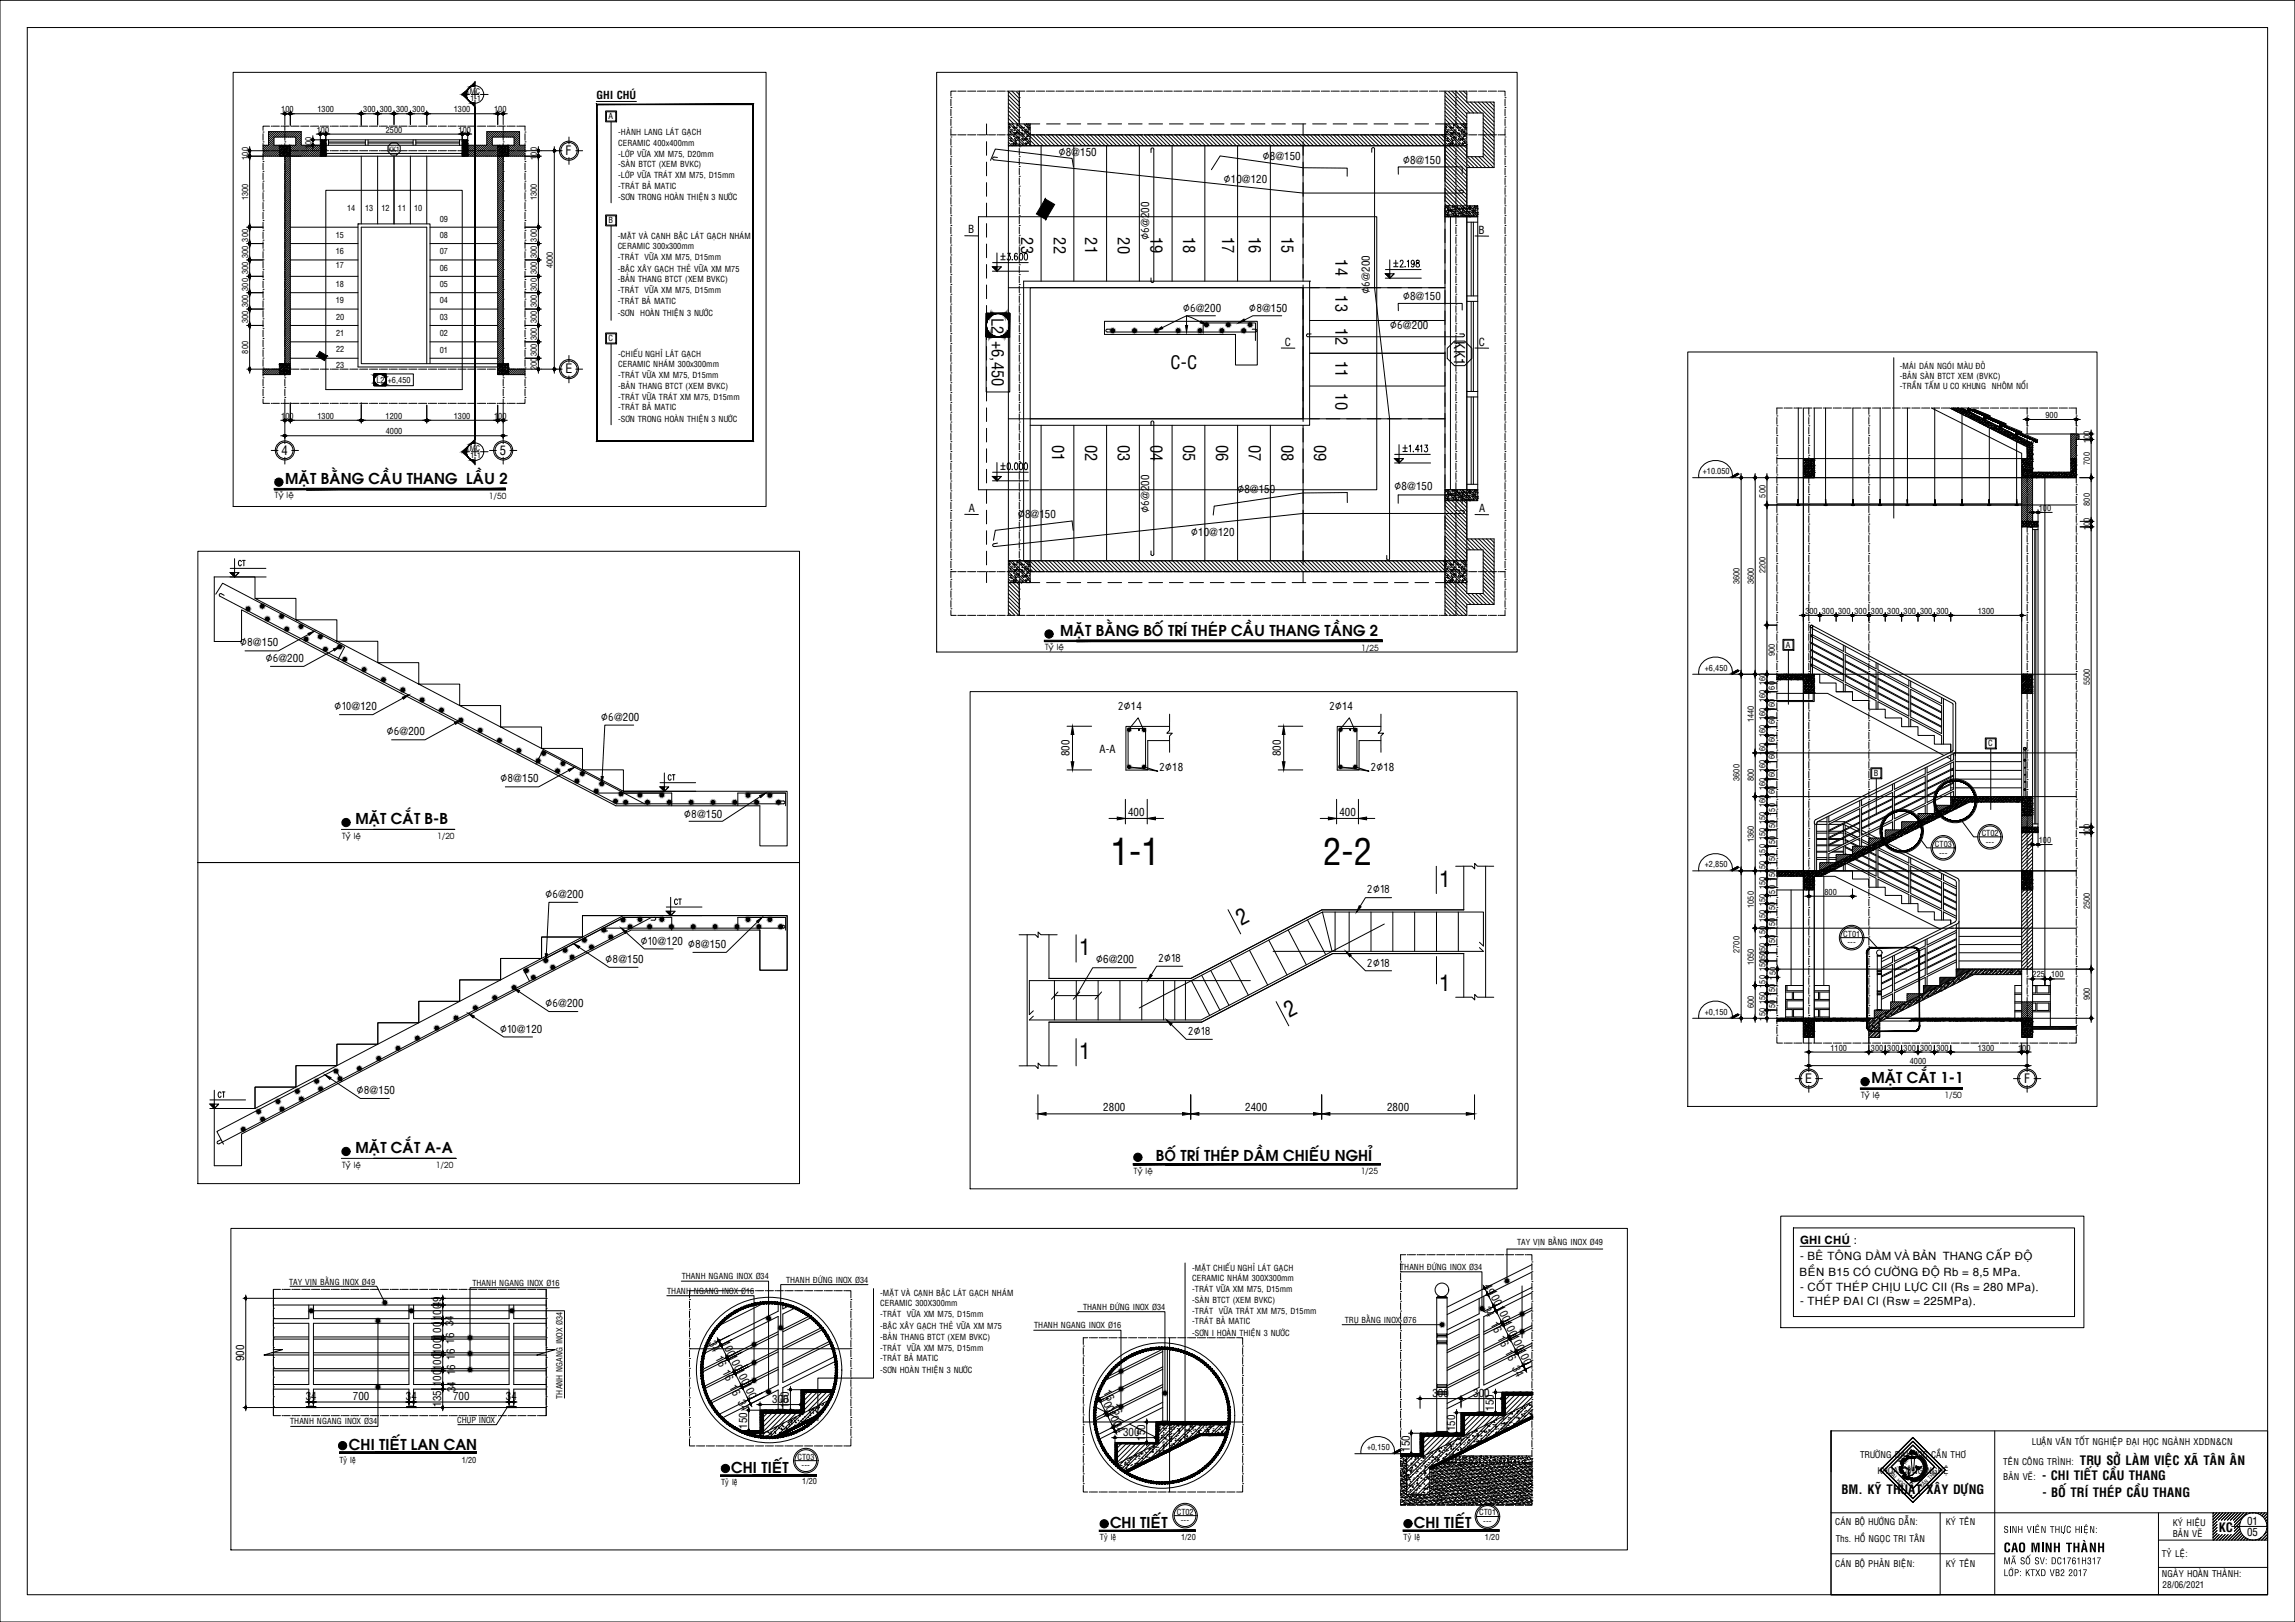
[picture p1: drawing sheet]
<svg xmlns="http://www.w3.org/2000/svg" width="841mm" height="594mm" viewBox="0 0 841 594" stroke-linecap="round" stroke-linejoin="round" font-family="sans-serif">
<defs><g id="words">
<g font-size="13.3">
<text x="407.1" y="316.7">1-1</text>
<text x="484.9" y="316.7">2-2</text>
</g>
<g font-size="8">
<text x="527.6" y="324.8">1</text>
<text x="454.8" y="339.2" transform="rotate(-28 454.8 339.2)">2</text>
<text x="395.6" y="350">1</text>
<text x="527.6" y="362.8">1</text>
<text x="472.4" y="372.9" transform="rotate(-28 472.4 372.9)">2</text>
<text x="395.6" y="388">1</text>
</g>
<text font-size="6.7" x="429" y="135.3">C-C</text>
<g font-size="6">
<text x="374.2" y="86.9" transform="rotate(90 374.2 86.9)">23</text>
<text x="386.2" y="86.9" transform="rotate(90 386.2 86.9)">22</text>
<text x="397.6" y="86.9" transform="rotate(90 397.6 86.9)">21</text>
<text x="409.6" y="86.9" transform="rotate(90 409.6 86.9)">20</text>
<text x="421.6" y="86.8" transform="rotate(90 421.6 86.8)">19</text>
<text x="433.6" y="86.8" transform="rotate(90 433.6 86.8)">18</text>
<text x="447.9" y="86.8" transform="rotate(90 447.9 86.8)">17</text>
<text x="457.6" y="86.8" transform="rotate(90 457.6 86.8)">16</text>
<text x="469.6" y="86.8" transform="rotate(90 469.6 86.8)">15</text>
<text x="489.4" y="95" transform="rotate(90 489.4 95)">14</text>
<text x="489.4" y="108.2" transform="rotate(90 489.4 108.2)">13</text>
<text x="363.4" y="116.5" transform="rotate(90 363.4 116.5)">L2</text>
<text x="363.5" y="124.8" transform="rotate(90 363.5 124.8)">+6,450</text>
<text x="489.4" y="120.2" transform="rotate(90 489.4 120.2)">12</text>
<text x="489.4" y="132.2" transform="rotate(90 489.4 132.2)">11</text>
<text x="489.4" y="144.1" transform="rotate(90 489.4 144.1)">10</text>
<text x="385.6" y="162.9" transform="rotate(90 385.6 162.9)">01</text>
<text x="397.6" y="162.9" transform="rotate(90 397.6 162.9)">02</text>
<text x="409.6" y="162.9" transform="rotate(90 409.6 162.9)">03</text>
<text x="421.6" y="162.9" transform="rotate(90 421.6 162.9)">04</text>
<text x="433.6" y="162.9" transform="rotate(90 433.6 162.9)">05</text>
<text x="445.6" y="162.9" transform="rotate(90 445.6 162.9)">06</text>
<text x="457.6" y="162.9" transform="rotate(90 457.6 162.9)">07</text>
<text x="469.6" y="162.9" transform="rotate(90 469.6 162.9)">08</text>
<text x="481.6" y="162.9" transform="rotate(90 481.6 162.9)">09</text>
</g>
<g font-size="5.4">
<text x="104.5" y="177.2">MAË</text>
<text x="113.6" y="177.2">T BAÈ</text>
<text x="124.9" y="177.2">NG CAÀ</text>
<text x="143.5" y="177.2">U THANG LAÀ</text>
<text x="177.5" y="177.2">U 2</text>
<text x="388.6" y="233">MAË</text>
<text x="397.6" y="233">T BAÈ</text>
<text x="408.9" y="233">NG BOÁTRÍ THEÙ</text>
<text x="446.5" y="233">P CAÀ</text>
<text x="459.7" y="233">U THANG TAÀ</text>
<text x="491.9" y="233">NG 2</text>
<text x="130.3" y="301.9">MAË</text>
<text x="139.4" y="301.9">T CAÉ</text>
<text x="151.7" y="301.9">T B-B</text>
<text x="685.8" y="396.8">MAË</text>
<text x="694.9" y="396.8">T CAÉ</text>
<text x="707.3" y="396.8">T 1-1</text>
<text x="130.3" y="422.3">MAË</text>
<text x="139.4" y="422.3">T CAÉ</text>
<text x="151.8" y="422.3">T A-A</text>
<text x="423.6" y="425.2">BOÁTRÍ THEÙ</text>
<text x="451.1" y="425.2">P DAÀ</text>
<text x="463.8" y="425.2">M CHIEÁ</text>
<text x="483.6" y="425.2">U NGHÆ</text>
<text x="127.9" y="531.1">CHI TIEÁ</text>
<text x="146.7" y="531.1">T LAN CAN</text>
<text x="268" y="539.6">CHI TIEÁ</text>
<text x="286.8" y="539.6">T</text>
<text x="406.8" y="559.8">CHI TIEÁ</text>
<text x="425.6" y="559.8">T</text>
<text x="518.1" y="559.7">CHI TIEÁ</text>
<text x="536.9" y="559.7">T</text>
</g>
<g font-size="5.3">
<text x="532.9" y="125.1" transform="rotate(90 532.9 125.1)">KK1</text>
<text x="86.1" y="208.5">CT</text>
<text x="243.8" y="287.2">CT</text>
<text x="245.9" y="332.7">CT</text>
<text x="78.7" y="403.2">CT</text>
</g>
<g font-size="4.7">
<text x="207.2" y="56.8">F</text>
<text x="387.9" y="57">∅</text>
<text x="462.7" y="58.7">∅</text>
<text x="514" y="59.9">∅</text>
<text x="448.4" y="66.8">∅</text>
<text x="421.1" y="88" transform="rotate(-90 421.1 88)">∅6</text>
<text x="502" y="107.6" transform="rotate(-90 502 107.6)">∅6</text>
<text x="514" y="109.9">∅</text>
<text x="433.4" y="114.1">∅6</text>
<text x="457.7" y="114.1">∅8</text>
<text x="509.3" y="120.4">∅6</text>
<text x="207.2" y="136.8">E</text>
<text x="103.2" y="166.5">4</text>
<text x="183.2" y="166.5">5</text>
<text x="510.9" y="179.5">∅</text>
<text x="453.3" y="180.5">∅</text>
<text x="372.9" y="189.6">∅</text>
<text x="421.1" y="188" transform="rotate(-90 421.1 188)">∅6</text>
<text x="436.4" y="196.3">∅</text>
<text x="87.9" y="236.7">∅8</text>
<text x="97.2" y="242.4">∅6</text>
<text x="122.5" y="260.1">∅10</text>
<text x="409.6" y="260.1">2∅</text>
<text x="487" y="260.1">2∅</text>
<text x="141.6" y="269.3">∅6</text>
<text x="220.2" y="264">∅6</text>
<text x="183.3" y="286.5">∅8</text>
<text x="424.8" y="282.5">2∅</text>
<text x="502.2" y="282.5">2∅</text>
<text x="250.6" y="299.5">∅8</text>
<text x="199.7" y="328.9">∅6</text>
<text x="500.9" y="327.2">2∅18</text>
<text x="234.7" y="346">∅10</text>
<text x="252" y="347.1">∅8</text>
<text x="221.8" y="352.7">∅8</text>
<text x="401.6" y="352.6">∅</text>
<text x="424.4" y="352.3">2∅18</text>
<text x="500.9" y="354">2∅18</text>
<text x="199.7" y="368.9">∅6</text>
<text x="183.2" y="378.2">∅10</text>
<text x="435.3" y="379.1">2∅18</text>
<text x="130.7" y="400.8">∅8</text>
<text x="661.5" y="396.6">E</text>
<text x="741.8" y="396.6">F</text>
<text x="762.2" y="536.5">TRUÏ SÔÛ LAØM VIEÄ</text>
<text x="796.2" y="536.5">C XAÕ TAÂ</text>
<text x="812.6" y="536.5">N AÂ</text>
<text x="819.9" y="536.5">N</text>
<text x="748.3" y="542">- CHI TIEÁ</text>
<text x="766.5" y="542">T CAÀ</text>
<text x="775.9" y="542">U THANG</text>
<text x="674.8" y="547.3">BM. KYÕ THUAÄ</text>
<text x="702.1" y="547.3">T XAÂ</text>
<text x="711.5" y="547.3">Y DÖÏNG</text>
<text x="748.5" y="548.3">- BOÁTRÍ THEÙP CAÀ</text>
<text x="784.7" y="548.3">U THANG</text>
<text x="813.1" y="561.3">KC</text>
<text x="734.2" y="568.5">CAO MINH THAØNH</text>
</g>
<g font-size="4.2">
<text x="659.6" y="455.5">GHI CHUÙ:</text>
<text x="659.6" y="461.4">- BEÂTOÂ</text>
<text x="675.8" y="461.4">NG DẦM VÀ BẢN THANG CAÁ</text>
<text x="734.1" y="461.4">P ÑOÄ</text>
<text x="659.5" y="467.3">BEÀ</text>
<text x="665.6" y="467.3">N B15 COÙ CÖÔØ</text>
<text x="696.5" y="467.3">NG ÑOÄRb = 8,5 MPa.</text>
<text x="659.6" y="472.7">- COÁ</text>
<text x="668.9" y="472.7">T THEÙP CHÒU LÖÏC CII (Rs = 280 MPa).</text>
<text x="659.6" y="477.8">- THEÙP ÑAI CI (Rsw = 225MPa).</text>
</g>
<g font-size="4">
<text x="218.6" y="36.3">GHI CHUÙ</text>
<text x="390.6" y="57">8@150</text>
<text x="465.4" y="58.7">8@150</text>
<text x="516.7" y="59.9">8@150</text>
<text x="451.1" y="66.8">10@120</text>
<text x="421.1" y="83.2" transform="rotate(-90 421.1 83.2)">@200</text>
<text x="354.8" y="85.5">B</text>
<text x="541.8" y="85.5">B</text>
<text x="502" y="102.9" transform="rotate(-90 502 102.9)">@200</text>
<text x="516.7" y="109.9">8@150</text>
<text x="438.2" y="114.1">@200</text>
<text x="462.5" y="114.1">@150</text>
<text x="514.1" y="120.4">@200</text>
<text x="470.9" y="126.7">C</text>
<text x="541.9" y="126.7">C</text>
<text x="513.6" y="179.5">8@150</text>
<text x="421.1" y="183.2" transform="rotate(-90 421.1 183.2)">@200</text>
<text x="456" y="180.5">8@150</text>
<text x="355.1" y="187.5">A</text>
<text x="375.6" y="189.6">8@150</text>
<text x="542.1" y="187.6">A</text>
<text x="439.1" y="196.3">10@120</text>
<text x="92.7" y="236.7">@150</text>
<text x="102" y="242.4">@200</text>
<text x="128.8" y="260.1">@120</text>
<text x="414.4" y="260.1">14</text>
<text x="491.8" y="260.1">14</text>
<text x="146.4" y="269.3">@200</text>
<text x="225" y="264">@200</text>
<text x="403" y="275.7">A-A</text>
<text x="392" y="277" transform="rotate(-90 392 277)">800</text>
<text x="469.3" y="277" transform="rotate(-90 469.3 277)">800</text>
<text x="188.1" y="286.5">@150</text>
<text x="429.6" y="282.5">18</text>
<text x="507" y="282.5">18</text>
<text x="255.4" y="299.5">@150</text>
<text x="413.4" y="298.7">400</text>
<text x="490.8" y="298.7">400</text>
<text x="204.5" y="328.9">@200</text>
<text x="241" y="346">@120</text>
<text x="256.8" y="347.1">@150</text>
<text x="226.6" y="352.7">@150</text>
<text x="404.3" y="352.6">6@200</text>
<text x="204.5" y="368.9">@200</text>
<text x="189.5" y="378.2">@120</text>
<text x="135.5" y="400.8">@150</text>
<text x="404.3" y="406.9">2800</text>
<text x="456.3" y="406.9">2400</text>
<text x="508.3" y="406.9">2800</text>
<text x="543.6" y="471" transform="rotate(63 543.6 471)">49100</text>
<text x="543.4" y="479.3" transform="rotate(63 543.4 479.3)">34</text>
<text x="161.7" y="483.6" transform="rotate(-90 161.7 483.6)">10049</text>
<text x="166.1" y="485.8" transform="rotate(-90 166.1 485.8)">34</text>
<text x="546.2" y="484.8" transform="rotate(63 546.2 484.8)">16</text>
<text x="161.7" y="490.3" transform="rotate(-90 161.7 490.3)">100</text>
<text x="259.6" y="491.8" transform="rotate(63 259.6 491.8)">34</text>
<text x="548.7" y="490" transform="rotate(63 548.7 490)">16</text>
<text x="161.7" y="496.1" transform="rotate(-90 161.7 496.1)">100</text>
<text x="166.4" y="492.1" transform="rotate(-90 166.4 492.1)">16</text>
<text x="166.6" y="497.9" transform="rotate(-90 166.6 497.9)">16</text>
<text x="262" y="497.4" transform="rotate(63 262 497.4)">16</text>
<text x="551.4" y="495.2" transform="rotate(63 551.4 495.2)">16</text>
<text x="556.2" y="494.8" transform="rotate(63 556.2 494.8)">100</text>
<text x="89.5" y="498.6" transform="rotate(-90 89.5 498.6)">900</text>
<text x="161.7" y="501.9" transform="rotate(-90 161.7 501.9)">100</text>
<text x="166.8" y="503.8" transform="rotate(-90 166.8 503.8)">16</text>
<text x="264.6" y="502.7" transform="rotate(63 264.6 502.7)">16</text>
<text x="554" y="501" transform="rotate(63 554 501)">34</text>
<text x="161.7" y="507.7" transform="rotate(-90 161.7 507.7)">100</text>
<text x="166.9" y="509.9" transform="rotate(-90 166.9 509.9)">34</text>
<text x="267.2" y="507.9" transform="rotate(63 267.2 507.9)">16</text>
<text x="272.3" y="507.4" transform="rotate(63 272.3 507.4)">100</text>
<text x="404.3" y="509.7" transform="rotate(63 404.3 509.7)">16</text>
<text x="112" y="512.9">34</text>
<text x="129.3" y="512.9">700</text>
<text x="148.7" y="512.9">34</text>
<text x="161.7" y="515.2" transform="rotate(-90 161.7 515.2)">135</text>
<text x="166" y="512.9">700</text>
<text x="185.4" y="512.9">34</text>
<text x="270.2" y="513.5" transform="rotate(63 270.2 513.5)">34</text>
<text x="283" y="513.9">300</text>
<text x="289.1" y="515.8" transform="rotate(-90 289.1 515.8)">150</text>
<text x="407.1" y="514.8" transform="rotate(63 407.1 514.8)">16</text>
<text x="524.9" y="511.7">300</text>
<text x="539.9" y="511.7">300</text>
<text x="405.9" y="517.4" transform="rotate(63 405.9 517.4)">10034</text>
<text x="547.5" y="516.8" transform="rotate(-90 547.5 516.8)">150</text>
<text x="273.8" y="523.3" transform="rotate(-90 273.8 523.3)">150</text>
<text x="411.6" y="526">300</text>
<text x="419.7" y="527.7" transform="rotate(-90 419.7 527.7)">150</text>
<text x="533.2" y="524.3" transform="rotate(-90 533.2 524.3)">150</text>
<text x="516.6" y="531.8" transform="rotate(-90 516.6 531.8)">150</text>
<text x="823.4" y="558.6">01</text>
<text x="823.4" y="562.6">05</text>
</g>
<g font-size="3.3">
<text x="744.6" y="529.3">LUAÄN VAÊN TOÁT NGHIEÄP ÑAÏI HOÏC NGAØNH XDDN&amp;CN</text>
<text x="681.6" y="534.1">TRÖÔØNG ÑAÏI HOÏC CAÀN THÔ</text>
<text x="734.1" y="536.5">TEÂN COÂNG TRÌNH:</text>
<text x="688" y="540">KHOA COÂNG NGHEÄ</text>
<text x="734.1" y="542">BAÛN VEÕ:</text>
<text x="672.6" y="558.7">CAÙN BOÄ HÖÔÙNG DAÃN:</text>
<text x="713" y="558.7">KYÙ TEÂN</text>
<text x="734" y="561.4">SINH VIEÂN THÖÏC HIEÄN:</text>
<text x="796.3" y="558.9">KYÙ HIEÄU</text>
<text x="796.3" y="562.9">BAÛN VEÕ</text>
<text x="672.7" y="564.6">Ths. HOÀ NGOÏC TRI TAÂN</text>
<text x="672.6" y="574.1">CAÙN BOÄ PHAÛN BIEÄN:</text>
<text x="713.1" y="574.1">KYÙ TEÂN</text>
<text x="734" y="572.9">MAÕ SOÁ SV: DC1761H317</text>
<text x="792.3" y="570.4">TYÛ LEÄ:</text>
<text x="734" y="577.3">LÔÙP: KTXD VB2 2017</text>
<text x="792.3" y="577.5">NGAØY HOAØN THAØNH:</text>
<text x="792.5" y="581.7">28/06/2021</text>
</g>
<g font-size="3">
<text x="103.1" y="41.1">100</text>
<text x="116.3" y="41.1">1300</text>
<text x="133.1" y="41.1">300</text>
<text x="139.1" y="41.1">300</text>
<text x="145.1" y="41.1">300</text>
<text x="151.1" y="41.1">300</text>
<text x="166.3" y="41.1">1300</text>
<text x="181.1" y="41.1">100</text>
<text x="223" y="43.7">A</text>
<text x="116.1" y="48.6">100</text>
<text x="141.4" y="48.6">2500</text>
<text x="168.1" y="48.6">100</text>
<text x="226.5" y="53.3">CERAMIC 400x400mm</text>
<text x="226.5" y="49.5">-HAØNH LANG LAÙT GAÏCH</text>
<text x="90.9" y="58.5" transform="rotate(-90 90.9 58.5)">100</text>
<text x="114.1" y="54.5" transform="rotate(-90 114.1 54.5)">100</text>
<text x="196.8" y="58.5" transform="rotate(-90 196.8 58.5)">100</text>
<text x="226.5" y="57.4">-LÔÙP VÖÕA XM M75, D20mm</text>
<text x="226.5" y="61.2">-SAØN BTCT (XEM BVKC)</text>
<text x="226.5" y="65.3">-LÔÙP VÖÕA TRAÙT XM M75, D15mm</text>
<text x="226.5" y="69.1">-TRAÙT BAÛ MATIC</text>
<text x="90.9" y="73.3" transform="rotate(-90 90.9 73.3)">1300</text>
<text x="127.2" y="77.3">14</text>
<text x="133.8" y="77.3">13</text>
<text x="139.8" y="77.3">12</text>
<text x="145.8" y="77.3">11</text>
<text x="151.7" y="77.3">10</text>
<text x="196.8" y="73.3" transform="rotate(-90 196.8 73.3)">1300</text>
<text x="226.5" y="73.4">-SÔN TRONG HOAØN THIEÄN 3 NÖÔÙC</text>
<text x="161.1" y="81.1">09</text>
<text x="223" y="81.8">B</text>
<text x="90.9" y="88.5" transform="rotate(-90 90.9 88.5)">300</text>
<text x="123.1" y="87.1">15</text>
<text x="161.1" y="87.1">08</text>
<text x="196.8" y="88.5" transform="rotate(-90 196.8 88.5)">300</text>
<text x="226.4" y="87.5">-MAËT VAØ CAÏNH BAÄC LAÙT GAÏCH NHAÙM</text>
<text x="90.9" y="94.5" transform="rotate(-90 90.9 94.5)">300</text>
<text x="123.1" y="93.1">16</text>
<text x="161.1" y="93.1">07</text>
<text x="196.8" y="94.5" transform="rotate(-90 196.8 94.5)">300</text>
<text x="226.4" y="91.3">CERAMIC 300x300mm</text>
<text x="226.4" y="95.3">-TRAÙT VÖÕA XM M75, D15mm</text>
<text x="90.9" y="100.5" transform="rotate(-90 90.9 100.5)">300</text>
<text x="123.1" y="98">17</text>
<text x="161.1" y="99.1">06</text>
<text x="196.8" y="100.5" transform="rotate(-90 196.8 100.5)">300</text>
<text x="202.6" y="98.2" transform="rotate(-90 202.6 98.2)">4000</text>
<text x="226.4" y="99.6">-BAÄC XAÂY GAÏCH THEÛ VÖÕA XM M75</text>
<text x="90.9" y="106.5" transform="rotate(-90 90.9 106.5)">300</text>
<text x="123.1" y="105.1">18</text>
<text x="161.1" y="105.1">05</text>
<text x="196.8" y="106.5" transform="rotate(-90 196.8 106.5)">300</text>
<text x="226.4" y="103.4">-BAÛN THANG BTCT (XEM BVKC)</text>
<text x="226.4" y="107.5">-TRAÙT VÖÕA XM M75, D15mm</text>
<text x="90.9" y="112.5" transform="rotate(-90 90.9 112.5)">300</text>
<text x="123.1" y="111.1">19</text>
<text x="161.1" y="111.1">04</text>
<text x="196.8" y="112.5" transform="rotate(-90 196.8 112.5)">300</text>
<text x="226.4" y="111.3">-TRAÙT BAÛ MATIC</text>
<text x="90.9" y="118.5" transform="rotate(-90 90.9 118.5)">300</text>
<text x="123.2" y="117.2">20</text>
<text x="161.1" y="117.2">03</text>
<text x="196.8" y="118.5" transform="rotate(-90 196.8 118.5)">300</text>
<text x="226.4" y="115.6">-SÔN HOAØN THIEÄN 3 NÖÔÙC</text>
<text x="123.2" y="123.2">21</text>
<text x="161.1" y="123.2">02</text>
<text x="196.8" y="124.5" transform="rotate(-90 196.8 124.5)">300</text>
<text x="223" y="125">C</text>
<text x="90.9" y="129.5" transform="rotate(-90 90.9 129.5)">800</text>
<text x="123.2" y="128.9">22</text>
<text x="161.1" y="129.2">01</text>
<text x="196.8" y="130.5" transform="rotate(-90 196.8 130.5)">300</text>
<text x="226.5" y="130.8">-CHIEÁU NGHÆ LAÙT GAÏCH</text>
<text x="123.2" y="134.9">23</text>
<text x="196.8" y="135.5" transform="rotate(-90 196.8 135.5)">200</text>
<text x="226.5" y="134.6">CERAMIC NHAÙM 300x300mm</text>
<text x="696.2" y="135">-MAÙI DAÙN NGOÙI MAØU ÑOÛ</text>
<text x="137.9" y="140.3">L2</text>
<text x="142.1" y="140.2">+6,450</text>
<text x="226.5" y="138.6">-TRAÙT VÖÕA XM M75, D15mm</text>
<text x="226.5" y="142.4">-BAÛN THANG BTCT (XEM BVKC)</text>
<text x="696.2" y="138.8">-BAÛN SAØN BTCT XEM (BVKC)</text>
<text x="696.2" y="142.6">-TRAÀN TAÁM U CO KHUNG NHOÂM NOÅI</text>
<text x="226.5" y="146.5">-TRAÙT VÖÕA TRAÙT XM M75, D15mm</text>
<text x="103.1" y="153.4">100</text>
<text x="116.3" y="153.4">1300</text>
<text x="141.3" y="153.4">1200</text>
<text x="166.3" y="153.4">1300</text>
<text x="181.1" y="153.4">100</text>
<text x="226.5" y="150.3">-TRAÙT BAÛ MATIC</text>
<text x="226.5" y="154.6">-SÔN TRONG HOAØN THIEÄN 3 NÖÔÙC</text>
<text x="749.6" y="153.1">900</text>
<text x="141.4" y="159.1">4000</text>
<text x="765.8" y="162.3" transform="rotate(-90 765.8 162.3)">100</text>
<text x="624" y="173.6">+10.050</text>
<text x="765.8" y="170.2" transform="rotate(-90 765.8 170.2)">700</text>
<text x="100.7" y="182.6">Tyû leä</text>
<text x="179.2" y="182.7">1/50</text>
<text x="647" y="182.2" transform="rotate(-90 647 182.2)">500</text>
<text x="765.8" y="185.2" transform="rotate(-90 765.8 185.2)">800</text>
<text x="747.2" y="187.1">100</text>
<text x="765.8" y="194.3" transform="rotate(-90 765.8 194.3)">100</text>
<text x="647" y="210" transform="rotate(-90 647 210)">2200</text>
<text x="637.5" y="214" transform="rotate(-90 637.5 214)">3600</text>
<text x="642.7" y="214" transform="rotate(-90 642.7 214)">3600</text>
<text x="661.6" y="224.8">300</text>
<text x="667.6" y="224.8">300</text>
<text x="673.6" y="224.8">300</text>
<text x="679.6" y="224.8">300</text>
<text x="685.6" y="224.8">300</text>
<text x="691.6" y="224.8">300</text>
<text x="697.6" y="224.8">300</text>
<text x="703.6" y="224.8">300</text>
<text x="709.6" y="224.8">300</text>
<text x="724.8" y="224.8">1300</text>
<text x="383" y="238.2">Tyû leä</text>
<text x="498.8" y="238.3">1/25</text>
<text x="654.5" y="237.3">A</text>
<text x="624.8" y="245.6">+6,450</text>
<text x="650.4" y="240.4" transform="rotate(-90 650.4 240.4)">900</text>
<text x="647" y="250.9" transform="rotate(-90 647 250.9)">160</text>
<text x="765.8" y="251" transform="rotate(-90 765.8 251)">5500</text>
<text x="647" y="257.3" transform="rotate(-90 647 257.3)">160</text>
<text x="650.4" y="254.1" transform="rotate(-90 650.4 254.1)">160</text>
<text x="647" y="263.7" transform="rotate(-90 647 263.7)">160</text>
<text x="650.4" y="260.5" transform="rotate(-90 650.4 260.5)">160</text>
<text x="642.7" y="264.4" transform="rotate(-90 642.7 264.4)">1440</text>
<text x="650.4" y="266.9" transform="rotate(-90 650.4 266.9)">160</text>
<text x="647" y="270.1" transform="rotate(-90 647 270.1)">160</text>
<text x="650.4" y="273.3" transform="rotate(-90 650.4 273.3)">160</text>
<text x="728.6" y="273.4">C</text>
<text x="647" y="276.5" transform="rotate(-90 647 276.5)">160</text>
<text x="650.4" y="279.7" transform="rotate(-90 650.4 279.7)">160</text>
<text x="637.5" y="286" transform="rotate(-90 637.5 286)">3600</text>
<text x="642.7" y="286" transform="rotate(-90 642.7 286)">800</text>
<text x="647" y="282.9" transform="rotate(-90 647 282.9)">160</text>
<text x="650.4" y="286.1" transform="rotate(-90 650.4 286.1)">160</text>
<text x="686.7" y="284.3">B</text>
<text x="647" y="289.3" transform="rotate(-90 647 289.3)">160</text>
<text x="650.4" y="292.5" transform="rotate(-90 650.4 292.5)">160</text>
<text x="647" y="295.7" transform="rotate(-90 647 295.7)">160</text>
<text x="650.6" y="298.8" transform="rotate(-90 650.6 298.8)">150</text>
<text x="647" y="301.8" transform="rotate(-90 647 301.8)">150</text>
<text x="650.6" y="304.8" transform="rotate(-90 650.6 304.8)">150</text>
<text x="125.3" y="307.2">Tyû leä</text>
<text x="160.2" y="307.4">1/20</text>
<text x="642.7" y="308.4" transform="rotate(-90 642.7 308.4)">1360</text>
<text x="647" y="307.8" transform="rotate(-90 647 307.8)">150</text>
<text x="650.6" y="310.8" transform="rotate(-90 650.6 310.8)">150</text>
<text x="709.1" y="310.1">CT03</text>
<text x="726.2" y="306.1">CT02</text>
<text x="727.7" y="309.4">---</text>
<text x="747.2" y="308.8">100</text>
<text x="765.8" y="306.3" transform="rotate(-90 765.8 306.3)">100</text>
<text x="624.8" y="317.6">+2,850</text>
<text x="647" y="313.8" transform="rotate(-90 647 313.8)">150</text>
<text x="650.6" y="316.8" transform="rotate(-90 650.6 316.8)">150</text>
<text x="710.6" y="313.4">---</text>
<text x="647" y="319.8" transform="rotate(-90 647 319.8)">150</text>
<text x="650.6" y="322.8" transform="rotate(-90 650.6 322.8)">150</text>
<text x="647" y="325.8" transform="rotate(-90 647 325.8)">150</text>
<text x="650.6" y="328.8" transform="rotate(-90 650.6 328.8)">150</text>
<text x="668.6" y="327.7">800</text>
<text x="642.7" y="332.5" transform="rotate(-90 642.7 332.5)">1050</text>
<text x="647" y="331.8" transform="rotate(-90 647 331.8)">150</text>
<text x="650.6" y="334.8" transform="rotate(-90 650.6 334.8)">150</text>
<text x="765.8" y="333" transform="rotate(-90 765.8 333)">2500</text>
<text x="647" y="337.8" transform="rotate(-90 647 337.8)">150</text>
<text x="650.6" y="340.8" transform="rotate(-90 650.6 340.8)">150</text>
<text x="647" y="343.8" transform="rotate(-90 647 343.8)">150</text>
<text x="650.6" y="346.8" transform="rotate(-90 650.6 346.8)">150</text>
<text x="675.5" y="343">CT01</text>
<text x="677" y="346.3">---</text>
<text x="637.5" y="349" transform="rotate(-90 637.5 349)">2700</text>
<text x="642.7" y="353.5" transform="rotate(-90 642.7 353.5)">1050</text>
<text x="647" y="352.8" transform="rotate(-90 647 352.8)">150</text>
<text x="647" y="349.8" transform="rotate(-90 647 349.8)">150</text>
<text x="650.8" y="358.8" transform="rotate(-90 650.8 358.8)">150</text>
<text x="744.9" y="358">225</text>
<text x="751.6" y="358">100</text>
<text x="647" y="361.8" transform="rotate(-90 647 361.8)">150</text>
<text x="650.6" y="364.8" transform="rotate(-90 650.6 364.8)">150</text>
<text x="624.8" y="371.6">+0,150</text>
<text x="642.7" y="369.2" transform="rotate(-90 642.7 369.2)">600</text>
<text x="647" y="367.8" transform="rotate(-90 647 367.8)">150</text>
<text x="650.6" y="370.8" transform="rotate(-90 650.6 370.8)">150</text>
<text x="765.8" y="366.2" transform="rotate(-90 765.8 366.2)">900</text>
<text x="647" y="373.8" transform="rotate(-90 647 373.8)">150</text>
<text x="670.8" y="384.8">1100</text>
<text x="685.6" y="384.8">300</text>
<text x="691.6" y="384.8">300</text>
<text x="697.6" y="384.8">300</text>
<text x="699.9" y="389.8">4000</text>
<text x="703.6" y="384.8">300</text>
<text x="709.6" y="384.8">300</text>
<text x="724.8" y="384.8">1300</text>
<text x="739.5" y="384.8">100</text>
<text x="682" y="402.1">Tyû leä</text>
<text x="712.6" y="402.3">1/50</text>
<text x="125.3" y="427.7">Tyû leä</text>
<text x="159.8" y="427.8">1/20</text>
<text x="415.5" y="429.8">Tyû leä</text>
<text x="498.6" y="430">1/25</text>
<text x="555.9" y="456.2">TAY VÒN BAÈNG INOX Þ49</text>
<text x="436.9" y="465.5">-MAËT CHIEÁU NGHÆ LAÙT GAÏCH</text>
<text x="513.1" y="465.3">THANH ÑÖÙNG INOX Þ34</text>
<text x="106" y="470.6">TAY VÒN BAÈNG INOX Þ49</text>
<text x="173.1" y="470.9">THANH NGANG INOX Þ16</text>
<text x="244.5" y="473.9">THANH NGANG INOX Þ16</text>
<text x="249.8" y="468.6">THANH NGANG INOX Þ34</text>
<text x="288.1" y="470">THANH ÑÖÙNG INOX Þ34</text>
<text x="436.8" y="469.3">CERAMIC NHAÙM 300X300mm</text>
<text x="436.9" y="473.4">-TRAÙT VÖÕA XM M75, D15mm</text>
<text x="322.5" y="478.5">CERAMIC 300X300mm</text>
<text x="322.5" y="474.7">-MAËT VAØ CAÏNH BAÄC LAÙT GAÏCH NHAÙM</text>
<text x="396.9" y="479.9">THANH ÑÖÙNG INOX Þ34</text>
<text x="436.9" y="477.2">-SAØN BTCT (XEM BVKC)</text>
<text x="322.5" y="482.5">-TRAÙT VÖÕA XM M75, D15mm</text>
<text x="436.9" y="481.2">-TRAÙT VÖÕA TRAÙT XM M75, D15mm</text>
<text x="436.9" y="485">-TRAÙT BAÛ MATIC</text>
<text x="492.8" y="484.4">TRUÏ BAÈNG INOX Þ76</text>
<text x="322.5" y="486.8">-BAÄC XAÂY GAÏCH THEÛ VÖÕA XM M75</text>
<text x="322.5" y="490.6">-BAÛN THANG BTCT (XEM BVKC)</text>
<text x="379" y="486.6">THANH NGANG INOX Þ16</text>
<text x="436.9" y="489.3">-SÔN I HOAØN THIEÄN 3 NÖÔÙC</text>
<text x="322.5" y="494.7">-TRAÙT VÖÕA XM M75, D15mm</text>
<text x="322.5" y="498.5">-TRAÙT BAÛ MATIC</text>
<text x="322.5" y="502.8">-SÔN HOAØN THIEÄN 3 NÖÔÙC</text>
<text x="206.1" y="512.3" transform="rotate(-90 206.1 512.3)">THANH NGANG INOX Þ34</text>
<text x="106.3" y="521.7">THANH NGANG INOX Þ34</text>
<text x="167.5" y="521.2">CHUÏP INOX</text>
<text x="501" y="531.1">+0,150</text>
<text x="124.4" y="535.9">Tyû leä</text>
<text x="169.2" y="535.7">1/20</text>
<text x="292.2" y="534.6">CT03</text>
<text x="293.8" y="537.8">---</text>
<text x="264.3" y="543.7">Tyû leä</text>
<text x="294" y="543.7">1/20</text>
<text x="431.2" y="554.7">CT02</text>
<text x="432.7" y="558">---</text>
<text x="542" y="555">CT01</text>
<text x="432.8" y="564">1/20</text>
<text x="514.4" y="563.9">Tyû leä</text>
<text x="543.6" y="558.3">---</text>
<text x="544.1" y="563.9">1/20</text>
<text x="403.1" y="564">Tyû leä</text>
</g>
<g font-size="2.8">
<text x="172.1" y="34.3">MC</text>
<text x="172.4" y="36.9">1-1</text>
<text x="172.1" y="165.1">MC</text>
<text x="172.4" y="167.8">1-1</text>
</g>
<text font-size="2.7" x="142.2" y="55.5">KK1</text>
<g font-size="2">
<text x="692.2" y="539.8" transform="rotate(44 692.2 539.8)">ÑAÏ</text>
<text x="693.9" y="541.4" transform="rotate(44 693.9 541.4)">I HOÏ</text>
<text x="696.5" y="544" transform="rotate(44 696.5 544)">C</text>
<text x="704.3" y="545" transform="rotate(-44 704.3 545)">CAÀ</text>
<text x="706" y="543.4" transform="rotate(-44 706 543.4)">N THÔ</text>
</g>
</g></defs>
<g fill="none" stroke="#000" stroke-width=".37">
<path d="M361.5 45.4v4M361.5 51.9v5M361.5 59.4v5M369.5 53.4h168v152h-168zM377.5 45.4h3.5M383.5 45.4h5M391 45.4h5M398.5 45.4h5M406 45.4h5M413.5 45.4h5M421 45.4h5M428.5 45.4h5"/>
<path d="M436 45.4h5M443.5 45.4h5M451 45.4h5M458.5 45.4h5M466 45.4h5M473.5 45.4h5M477.5 45.4v4M477.5 51.9v5M477.5 59.4v5M481 45.4h5M488.5 45.4h5M496 45.4h5"/>
<path d="M503.5 45.4h5M511 45.4h5M518.5 45.4h5M526 45.4h3.5M529.5 47.4v4M529.5 53.9v5M361.5 66.9v5M361.5 74.4v5M477.5 66.9v5M477.5 74.4v5M529.5 61.4v5M529.5 68.9v5"/>
<path d="M529.5 76.4v5M361.5 81.9v5M361.5 89.4v5M361.5 96.9v5M477.5 81.9v5M477.5 89.4v5M477.5 96.9v5M529.5 83.9v5M529.5 91.4v5M529.5 98.9v5M361.5 104.4v5M361.5 111.9v5"/>
<path d="M361.5 119.4v5M369.5 105.4h108v48h-108M404.7 117.7h56v16h-7.9v-11.2h-48.1zM477.5 104.4v5M477.5 111.9v5M477.5 119.4v5M477.5 105.4h6M486 105.4h5M493.5 105.4h5M501 105.4h5M508.5 105.4h5M516 105.4h5"/>
<path d="M523.5 105.4h6M529.5 106.4v5M529.5 113.9v5M361.5 126.9v5M361.5 134.4v5M477.5 126.9v5M477.5 134.4v5M529.5 121.4v5M529.5 128.9v5M529.5 136.4v5M361.5 141.9v5M361.5 149.4v5"/>
<path d="M361.5 156.9v5M477.5 141.9v5M477.5 149.4v5M477.5 156.9v5M477.5 153.4h6M486 153.4h5M493.5 153.4h5M501 153.4h5M508.5 153.4h5M516 153.4h5M523.5 153.4h6M529.5 143.9v5"/>
<path d="M529.5 151.4v5M529.5 158.9v5M361.5 164.4v5M361.5 171.9v5M361.5 179.4v5M477.5 164.4v5M477.5 171.9v5M477.5 179.4v5M529.5 166.4v5M529.5 173.9v5M361.5 186.9v5M361.5 194.4v5"/>
<path d="M477.5 186.9v5M477.5 194.4v5M529.5 181.4v5M529.5 188.9v5M529.5 196.4v5M78.5 211.3h15v7.9M78.5 211.3v23.7h10v-11.6l137.2 71.7h52.8v14.7h10v-20h-60l-135-70.6h14.9v7.8h15.1v7.9h15v7.8h15v7.9h15v7.8h15v7.9h15v7.8h15v7.9h15v7.8h15M361.5 201.9v5M361.5 209.4v4M369.5 213.4h4M376 213.4h5M383.5 213.4h5"/>
<path d="M391 213.4h5M398.5 213.4h5M406 213.4h5M413.5 213.4h5M421 213.4h5M428.5 213.4h5M436 213.4h5M443.5 213.4h5M451 213.4h5M458.5 213.4h5M466 213.4h5M473.5 213.4h5"/>
<path d="M477.5 201.9v5M477.5 209.4v4M481 213.4h5M488.5 213.4h5M496 213.4h5M503.5 213.4h5M511 213.4h5M518.5 213.4h5M526 213.4h5M529.5 203.9v5M529.5 211.4v4M533.5 213.4h4"/>
<path d="M428.6 266.1h-16v16h8v-10.8h8M506 266.1h-16v16h8v-10.8h8M536.4 317.2v16.1M544.4 317.2v48M228.5 335.3l-135 70.7M536.4 333.3h-52l-48 25.1h-52M376.4 342.4v48M384.4 342.4v16M536.4 349.3h-48.1l-48 25.1h-55.9M536.4 349.3v15.9M384.4 374.4v16M78.5 406h15v-7.8h14.9v-7.9h15.1v-7.8h15v-7.9h15v-7.9h15v-7.8h15v-7.8h15v-7.9h15v-7.9h75v20h-10v-14.6h-47.3l-142.7 74.7v11.6h-10v-21"/>
</g>
<g fill="none" stroke="#000" stroke-width=".37">
<path d="M363 58.7l1.7-4.1 28.2 3.4 .5 3.1M365.5 57.7l-1.5-.1-.2 .7 .4 .3 113.3 12.1h58.3l.4-.2-.1-.7-1.5-.1M421.8 55.9l.1-1.5 .7-.1 .2 .4v48.3l-.2 .4-.7-.1-.1-1.5M502.7 55.8l.1-1.6 .7-.1 .2 .5v50.8l5.5 48v51.2l-.2 .5-.7-.2-.1-1.5M443.9 62.1l3.2-5 30.4 4.3 16.2 .2v2.9M535.8 63.6v-2.5h-23.4v2.7M535.8 113.6v-2.5h-23.4v2.7M407 120.6l-1.5 .1-.2 .7 .5 .2h54.2l.5-.2-.1-.7-1.5-.1M440.9 122.1v-3.8h19.2v6.4M480.5 122.3l-1.5 .1-.1 .7 .4 .2h56.8l.5-.2-.2-.7-1.5-.1M421.8 155.9l.1-1.5 .7-.1 .2 .4v48.3l-.2 .4-.7-.1-.1-1.5M393.3 194.3l-.4-3.5-28.2 3.5-.6 3.6"/>
<path d="M493.7 184.1v-3.7l-16.2 .2-32.5 4.8-.4 3.3M512.4 184.3v-3h23.4v3.3M534.9 187h1.3M535.8 188.1h-58.3l-113.3 12.1-.4-.3 .2-.7 1.5-.3M536.2 187l.4 .6-.5 .4M79.1 217.6l2.5-4 44.7 23.4-2.5 4.8M82.1 218l-1.3-.6-.5 .6 .3 .4 145.3 76h61.2M196.4 279.8l2.5-4.9 37.3 19.5M413.4 266.9h6.4v14.4h-6.4zM490.8 266.9h6.4v14.4h-6.4zM218.4 290.5h27.8v4.6M273.3 290.5h14.6v4.6"/>
<path d="M285.9 293.4l1.5 .1 .1 .7-.4 .2M287.9 290.5h-17.5v4.6M221.4 339.9l-.4 .3 .1 .7 1.5 .1M228.6 336l-36.7 19.2 2.1 4.1M238.8 336l-158.5 82.9M239.8 336l.4 .2-.1 .7-1.5 .1M273.3 336h14.6v4.7M285.9 338.9l1.5 .1 .1 .7-.4 .2-66 .1M287.9 336h-17.5v4.7M479.1 336.9l6.7 12.8M484.6 334l3.5 14.4M489.3 334v14.4"/>
<path d="M494.4 334v14.4M502.4 334v14.4M507.3 338.4l-67.1 35.2h-63l1.5-1.4M510.4 334v14.4M518.4 334v14.4M526.4 334v14.4M534.4 334v14.4M246.2 340.7v-4.7h-17.5l-29.8 15.6M386.4 359.2v14.4M394.4 359.2v14.4M402.4 359.2v14.4M410.4 359.2v14.4"/>
<path d="M418.4 359.2v14.4M426.4 359.2v14.4M430.5 359.2v14.4M434.4 359.2v14.4M436.6 359.2l6.7 12.7M440.4 357.2l6.6 12.8M443.7 355.5l6.7 12.7M450.8 351.8l6.7 12.7M457.9 348l6.7 12.8M458.2 359.2h-81v12.4l1.5-1.4M465 344.3l6.6 12.8M472 340.6l6.7 12.8"/>
<path d="M542.2 345.1l1.4 1.4v-12.5h-59l-67.1 35.2M542.2 347.1l1.4 1.3h-77.1M125.3 396.1l-2.3-4.4-43.5 22.7 2.4 4.7M80.9 417.5l-1.3 .7 .2 .7h.5"/>
</g>
<g fill="#000" stroke="#000" stroke-width=".37">
<path d="M441.6 118.9h.5zM441.6 119.1l.5-.2zM441.7 119.2l.4-.3z"/>
<path d="M441.8 118.6l.3 .3zM441.7 118.7l.4 .2zM441.6 118.8l.5 .1z"/>
<path d="M442.1 118.9l-.3 .4zM442.1 118.9l-.1 .5zM442.1 118.9l-.1 .5z"/>
<path d="M442 118.5l.1 .4zM441.9 118.5l.2 .4zM441.8 118.6l.3 .3z"/>
<path d="M442.1 118.9l.2 .5zM442.1 118.9l.2 .5zM442.1 118.9l.4 .4z"/>
<path d="M442.4 118.5l-.3 .4zM442.3 118.5l-.2 .4zM442.1 118.4v.5z"/>
<path d="M442.1 118.9l.4 .4zM442.1 118.9l.5 .2zM442.1 118.9h.5z"/>
<path d="M442.1 118.9h.5zM442.1 118.9l.5-.1zM442.1 118.9l.4-.3z"/>
<path d="M449.6 118.9h.5zM449.6 119.1l.5-.2zM449.7 119.2l.4-.3z"/>
<path d="M449.8 118.6l.3 .3zM449.7 118.7l.4 .2zM449.6 118.8l.5 .1z"/>
<path d="M450.1 118.9l-.3 .4zM450.1 118.9l-.1 .5zM450.1 118.9l-.1 .5z"/>
<path d="M450 118.5l.1 .4zM449.9 118.5l.2 .4zM449.8 118.6l.3 .3z"/>
<path d="M450.1 118.9l.1 .5zM450.1 118.9l.1 .5zM450.1 118.9l.4 .4z"/>
<path d="M450.4 118.5l-.3 .4zM450.2 118.5l-.1 .4zM450.1 118.4v.5z"/>
<path d="M450.1 118.9l.4 .4zM450.1 118.9l.5 .2zM450.1 118.9l.5 .2z"/>
<path d="M450.1 118.9l.5-.1zM450.1 118.9l.5-.1zM450.1 118.9l.4-.3z"/>
<path d="M457.6 118.9h.5zM457.6 119.1l.5-.2zM457.7 119.2l.4-.3z"/>
<path d="M457.8 118.6l.3 .3zM457.7 118.7l.4 .2zM457.6 118.8l.5 .1z"/>
<path d="M458.1 118.9l-.2 .5zM458.1 118.9l-.1 .5zM458.1 118.9l-.1 .5z"/>
<path d="M458 118.5l.1 .4zM457.9 118.5l.2 .4zM457.8 118.6l.3 .3z"/>
<path d="M458.1 118.9l.1 .5zM458.1 118.9l.1 .5zM458.1 118.9l.3 .5z"/>
<path d="M458.4 118.5l-.3 .4zM458.2 118.5l-.1 .4zM458.1 118.4v.5z"/>
<path d="M458.1 118.9l.5 .3zM458.1 118.9l.5 .2zM458.1 118.9l.5 .2z"/>
<path d="M458.1 118.9l.5-.1zM458.1 118.9l.5-.1zM458.1 118.9l.5-.2z"/>
<path d="M407.3 121.1h.5zM407.3 121.2l.5-.1zM407.3 121.3l.5-.2z"/>
<path d="M407.4 120.7l.4 .4zM407.3 120.8l.5 .3zM407.3 121l.5 .1z"/>
<path d="M407.4 121.4l.4-.3zM407.8 121.1l-.3 .4zM407.8 121.1v.5z"/>
<path d="M407.6 120.6l.2 .5zM407.5 120.7l.3 .4zM407.4 120.7l.4 .4z"/>
<path d="M407.8 121.1v.5zM407.8 121.1l.2 .4zM407.8 121.1l.2 .4z"/>
<path d="M408 120.7l-.2 .4zM407.9 120.6l-.1 .5zM407.8 120.6v.5z"/>
<path d="M407.8 121.1l.4 .2zM407.8 121.1l.4 .2zM407.8 121.1h.5z"/>
<path d="M407.8 121.1h.5zM407.8 121.1l.4-.3zM408.1 120.7l-.3 .4z"/>
<path d="M415.2 121.1h.6zM415.3 121.2l.5-.1zM415.3 121.3l.5-.2z"/>
<path d="M415.4 120.7l.4 .4zM415.3 120.8l.5 .3zM415.3 121l.5 .1z"/>
<path d="M415.4 121.4l.4-.3zM415.8 121.1l-.3 .4zM415.8 121.1v.5z"/>
<path d="M415.6 120.6l.2 .5zM415.5 120.7l.3 .4zM415.4 120.7l.4 .4z"/>
<path d="M415.8 121.1v.5zM415.8 121.1l.2 .4zM415.8 121.1l.2 .4z"/>
<path d="M416 120.7l-.2 .4zM415.9 120.6l-.1 .5zM415.8 120.6v.5z"/>
<path d="M415.8 121.1l.4 .2zM415.8 121.1l.4 .2zM415.8 121.1h.5z"/>
<path d="M415.8 121.1h.5zM415.8 121.1l.4-.3zM416.1 120.7l-.3 .4z"/>
<path d="M423.2 121.1h.6zM423.3 121.2l.5-.1zM423.3 121.3l.5-.2z"/>
<path d="M423.4 120.7l.4 .4zM423.3 120.8l.5 .3zM423.3 121l.5 .1z"/>
<path d="M423.4 121.4l.4-.3zM423.8 121.1l-.3 .4zM423.8 121.1v.5z"/>
<path d="M423.6 120.6l.2 .5zM423.5 120.7l.3 .4zM423.4 120.7l.4 .4z"/>
<path d="M423.8 121.1v.5zM423.8 121.1l.2 .4zM423.8 121.1l.2 .4z"/>
<path d="M424 120.7l-.2 .4zM423.9 120.6l-.1 .5zM423.8 120.6v.5z"/>
<path d="M423.8 121.1l.4 .2zM423.8 121.1l.4 .2zM423.8 121.1h.5z"/>
<path d="M423.8 121.1h.5zM423.8 121.1l.4-.3zM424.1 120.7l-.3 .4z"/>
<path d="M431.2 121.1h.6zM431.3 121.2l.5-.1zM431.3 121.3l.5-.2z"/>
<path d="M431.4 120.7l.4 .4zM431.3 120.8l.5 .3zM431.3 121l.5 .1z"/>
<path d="M431.4 121.4l.4-.3zM431.8 121.1l-.3 .4zM431.8 121.1v.5z"/>
<path d="M431.6 120.6l.2 .5zM431.5 120.7l.3 .4zM431.4 120.7l.4 .4z"/>
<path d="M431.8 121.1v.5zM431.8 121.1l.2 .4zM431.8 121.1l.2 .4z"/>
<path d="M432 120.7l-.2 .4zM431.9 120.6l-.1 .5zM431.8 120.6v.5z"/>
<path d="M431.8 121.1l.3 .3zM431.8 121.1l.4 .1zM431.8 121.1h.5z"/>
<path d="M431.8 121.1h.5zM431.8 121.1l.4-.3zM432.1 120.7l-.3 .4z"/>
<path d="M439.3 121.1h.4zM439.3 121.2l.4-.1zM439.3 121.3l.4-.2z"/>
<path d="M439.4 120.7l.3 .4zM439.3 120.8l.4 .3zM439.3 121l.4 .1z"/>
<path d="M439.4 121.4l.3-.3zM439.7 121.1l-.2 .4zM439.7 121.1v.5z"/>
<path d="M439.6 120.6l.1 .5zM439.5 120.7l.2 .4zM439.4 120.7l.3 .4z"/>
<path d="M439.7 121.1v.5zM439.7 121.1l.3 .4zM439.7 121.1l.3 .4z"/>
<path d="M440 120.7l-.3 .4zM439.9 120.6l-.2 .5zM439.7 120.6v.5z"/>
<path d="M439.7 121.1l.4 .3zM439.7 121.1l.5 .1zM439.7 121.1h.6z"/>
<path d="M439.7 121.1h.6zM439.7 121.1l.5-.1zM439.7 121.1l.4-.4z"/>
<path d="M447.3 121.1h.4zM447.3 121.2l.4-.1zM447.3 121.3l.4-.2z"/>
<path d="M447.4 120.7l.3 .4zM447.3 120.8l.4 .3zM447.3 121l.4 .1z"/>
<path d="M447.7 121.1l-.2 .4zM447.7 121.1l-.2 .4zM447.7 121.1v.5z"/>
<path d="M447.6 120.6l.1 .5zM447.5 120.7l.2 .4zM447.4 120.7l.3 .4z"/>
<path d="M447.7 121.1v.5zM447.7 121.1l.3 .4zM447.7 121.1l.3 .4z"/>
<path d="M448 120.7l-.3 .4zM447.9 120.6l-.2 .5zM447.7 120.6v.5z"/>
<path d="M447.7 121.1l.4 .3zM447.7 121.1l.5 .1zM447.7 121.1h.6z"/>
<path d="M447.7 121.1h.6zM447.7 121.1l.5-.1zM447.7 121.1l.4-.4z"/>
<path d="M455.3 121.1h.5zM455.3 121.2l.5-.1zM455.3 121.3l.5-.2z"/>
<path d="M455.4 120.7l.4 .4zM455.3 120.8l.5 .3zM455.3 121l.5 .1z"/>
<path d="M455.4 121.4l.4-.3zM455.8 121.1l-.3 .4zM455.8 121.1v.5z"/>
<path d="M455.6 120.6l.2 .5zM455.5 120.7l.3 .4zM455.4 120.7l.4 .4z"/>
<path d="M455.8 121.1v.5zM455.8 121.1l.2 .4zM455.8 121.1l.2 .4z"/>
<path d="M456 120.7l-.2 .4zM455.9 120.6l-.1 .5zM455.8 120.6v.5z"/>
<path d="M455.8 121.1l.3 .3zM455.8 121.1l.4 .1zM455.8 121.1l.4 .1z"/>
<path d="M455.8 121.1l.4-.1zM455.8 121.1l.4-.1zM455.8 121.1l.3-.4z"/>
<path d="M90.4 223.1l.5-.1zM90.5 223.2l.4-.2zM90.9 223l-.3 .4z"/>
<path d="M90.5 222.8l.4 .2zM90.4 222.9l.5 .1zM90.4 223h.5z"/>
<path d="M90.9 223l-.2 .4zM90.9 223l-.1 .5zM90.9 223l.2 .5z"/>
<path d="M90.6 222.6l.3 .4zM90.5 222.6l.4 .4zM90.5 222.6l.4 .4z"/>
<path d="M90.9 223l.3 .4zM90.9 223l.3 .4zM90.9 223l.4 .3z"/>
<path d="M91 222.5l-.1 .5zM90.9 222.5v.5zM90.8 222.5l.1 .5z"/>
<path d="M90.9 223l.5 .1zM90.9 223l.5 .1zM90.9 223l.5-.2z"/>
<path d="M90.9 223l.5-.2zM91.2 222.6l-.3 .4zM91.1 222.5l-.2 .5z"/>
<path d="M95.7 222.2l.4-.2zM95.7 222.3l.4-.3zM96.1 222l-.3 .4z"/>
<path d="M95.7 221.8l.4 .2zM95.6 221.9l.5 .1zM95.6 222.1l.5-.1z"/>
<path d="M96.1 222l-.2 .5zM96.1 222l-.1 .5zM96.1 222l.2 .5z"/>
<path d="M95.9 221.6l.2 .4zM95.8 221.7l.3 .3zM95.8 221.7l.3 .3z"/>
<path d="M96.1 222l.3 .5zM96.1 222l.3 .5zM96.1 222l.5 .3z"/>
<path d="M96.2 221.6l-.1 .4zM96.1 221.5v.5zM96 221.6l.1 .4z"/>
<path d="M96.1 222l.5 .3zM96.1 222l.5 .1zM96.1 222l.5-.1z"/>
<path d="M96.1 222l.5-.2zM96.5 221.7l-.4 .3zM96.4 221.6l-.3 .4z"/>
<path d="M97.5 226.8l.5-.1zM97.6 227l.4-.3zM98 226.7l-.3 .4z"/>
<path d="M97.5 226.5l.5 .2zM97.5 226.6l.5 .1zM97.5 226.7h.5z"/>
<path d="M98 226.7l-.2 .4zM98 226.7v.5zM98 226.7v.5z"/>
<path d="M97.7 226.3l.3 .4zM97.6 226.3l.4 .4zM97.6 226.3l.4 .4z"/>
<path d="M98 226.7l.3 .4zM98 226.7l.3 .4zM98 226.7l.4 .3z"/>
<path d="M98.1 226.2l-.1 .5zM98 226.2v.5zM97.8 226.2l.2 .5z"/>
<path d="M98 226.7l.4 .2zM98 226.7l.5 .1zM98 226.7l.5-.2z"/>
<path d="M98 226.7l.4-.3zM98.3 226.3l-.3 .4zM98.2 226.2l-.2 .5z"/>
<path d="M102.7 225.9l.5-.2zM102.8 226l.4-.3zM103.2 225.7l-.3 .4z"/>
<path d="M102.8 225.5l.4 .2zM102.7 225.6l.5 .1zM102.7 225.8l.5-.1z"/>
<path d="M103.2 225.7l-.1 .5zM103.2 225.7l-.1 .5zM103.2 225.7v.6z"/>
<path d="M102.9 225.3l.3 .4zM102.8 225.4l.4 .3zM102.8 225.4l.4 .3z"/>
<path d="M103.2 225.7l.3 .5zM103.2 225.7l.3 .5zM103.2 225.7l.4 .4z"/>
<path d="M103.3 225.3l-.1 .4zM103.2 225.2v.5zM103.1 225.3l.1 .4z"/>
<path d="M103.2 225.7l.5 .2zM103.2 225.7l.5 .2zM103.2 225.7l.5-.1z"/>
<path d="M103.2 225.7l.5-.1zM103.5 225.4l-.3 .3zM103.4 225.3l-.2 .4z"/>
<path d="M104.6 230.6l.5-.2zM104.7 230.7l.4-.3zM105.1 230.4l-.4 .4z"/>
<path d="M104.6 230.2l.5 .2zM104.6 230.3l.5 .1zM104.6 230.4h.5z"/>
<path d="M105.1 230.4l-.3 .4zM105.1 230.4l-.1 .5zM105.1 230.4l.1 .5z"/>
<path d="M104.8 230l.3 .4zM104.7 230.1l.4 .3zM104.7 230.1l.4 .3z"/>
<path d="M105.1 230.4l.2 .4zM105.1 230.4l.4 .3zM105.1 230.4l.4 .3z"/>
<path d="M105.2 229.9l-.1 .5zM105.1 229.9v.5zM104.9 229.9l.2 .5z"/>
<path d="M105.1 230.4l.4 .2zM105.1 230.4l.5 .1zM105.1 230.4l.5-.1z"/>
<path d="M105.1 230.4l.4-.3zM105.4 230l-.3 .4zM105.3 230l-.2 .4z"/>
<path d="M109.8 229.6l.5-.1zM109.9 229.7l.4-.2zM110.3 229.5l-.3 .3z"/>
<path d="M109.9 229.2l.4 .3zM109.8 229.4l.5 .1zM109.8 229.5h.5z"/>
<path d="M110.3 229.5l-.2 .4zM110.3 229.5l-.1 .4zM110.3 229.5l.1 .4z"/>
<path d="M110 229l.3 .5zM109.9 229.1l.4 .4zM109.9 229.1l.4 .4z"/>
<path d="M110.3 229.5l.3 .4zM110.3 229.5l.4 .3zM110.3 229.5l.4 .3z"/>
<path d="M110.4 229l-.1 .5zM110.3 229v.5zM110.2 229l.1 .5z"/>
<path d="M110.3 229.5l.4 .2zM110.3 229.5l.5 .1zM110.3 229.5l.5-.2z"/>
<path d="M110.3 229.5l.4-.3zM110.6 229.1l-.3 .4zM110.5 229l-.2 .5z"/>
<path d="M111.7 234.3l.5-.2zM111.7 234.4l.5-.3zM112.2 234.1l-.4 .4z"/>
<path d="M111.7 233.9l.5 .2zM111.7 234l.5 .1zM111.7 234.1h.5z"/>
<path d="M112.2 234.1l-.3 .5zM112.2 234.1v.5zM112.2 234.1v.5z"/>
<path d="M111.9 233.7l.3 .4zM111.8 233.8l.4 .3zM111.8 233.8l.4 .3z"/>
<path d="M112.2 234.1l.2 .4zM112.2 234.1l.2 .4zM112.2 234.1l.4 .2z"/>
<path d="M112.3 233.6l-.1 .5zM112.2 233.6v.5zM112 233.6l.2 .5z"/>
<path d="M112.2 234.1l.4 .2zM112.2 234.1l.5 .1zM112.2 234.1l.4-.1z"/>
<path d="M112.2 234.1l.4-.3zM112.5 233.7l-.3 .4zM112.4 233.7l-.2 .4z"/>
<path d="M116.9 233.3l.5-.1zM117 233.4l.4-.2zM117.4 233.2l-.3 .3z"/>
<path d="M116.9 232.9l.5 .3zM116.9 233.1l.5 .1zM116.9 233.2h.5z"/>
<path d="M117.4 233.2l-.2 .4zM117.4 233.2v.5zM117.4 233.2v.5z"/>
<path d="M117.1 232.7l.3 .5zM117 232.8l.4 .4zM117 232.8l.4 .4z"/>
<path d="M117.4 233.2l.3 .4zM117.4 233.2l.4 .3zM117.4 233.2l.4 .3z"/>
<path d="M117.5 232.7l-.1 .5zM117.4 232.7v.5zM117.2 232.7l.2 .5z"/>
<path d="M117.4 233.2l.4 .2zM117.4 233.2l.5 .1zM117.4 233.2l.5-.2z"/>
<path d="M117.4 233.2l.4-.3zM117.7 232.8l-.3 .4zM117.6 232.7l-.2 .5z"/>
<path d="M118.8 238l.5-.2zM118.8 238.1l.5-.3zM119.3 237.8l-.4 .4z"/>
<path d="M118.8 237.6l.5 .2zM118.8 237.7l.5 .1zM118.8 237.8h.5z"/>
<path d="M119.3 237.8l-.2 .5zM119.3 237.8l-.2 .5zM119.3 237.8l.1 .5z"/>
<path d="M119 237.4l.3 .4zM118.9 237.5l.4 .3zM118.9 237.5l.4 .3z"/>
<path d="M119.3 237.8l.2 .4zM119.3 237.8l.2 .4zM119.3 237.8l.3 .4z"/>
<path d="M119.4 237.3l-.1 .5zM119.2 237.3l.1 .5zM119.1 237.3l.2 .5z"/>
<path d="M119.3 237.8l.5 .1zM119.3 237.8l.5 .1zM119.3 237.8l.4-.1z"/>
<path d="M119.3 237.8l.4-.1zM119.6 237.5l-.3 .3zM119.5 237.4l-.2 .4z"/>
<path d="M124 237l.5-.1zM124.1 237.1l.4-.2zM124.5 236.9l-.4 .4z"/>
<path d="M124 236.6l.5 .3zM124 236.8l.5 .1zM124 236.9h.5z"/>
<path d="M124.5 236.9l-.3 .4zM124.5 236.9l-.1 .5zM124.5 236.9l.1 .5z"/>
<path d="M124.2 236.5l.3 .4zM124.1 236.5l.4 .4zM124.1 236.5l.4 .4z"/>
<path d="M124.5 236.9l.2 .4zM124.5 236.9l.2 .4zM124.5 236.9l.3 .3z"/>
<path d="M124.6 236.4l-.1 .5zM124.5 236.4v.5zM124.3 236.4l.2 .5z"/>
<path d="M124.5 236.9l.5 .1zM124.5 236.9l.5 .1zM124.5 236.9l.5-.2z"/>
<path d="M124.5 236.9l.4-.3zM124.8 236.5l-.3 .4zM124.7 236.4l-.2 .5z"/>
<path d="M125.9 241.7l.4-.2zM125.9 241.8l.4-.3zM126.3 241.5l-.3 .4z"/>
<path d="M125.9 241.3l.4 .2zM125.9 241.4l.4 .1zM125.8 241.5h.5z"/>
<path d="M126.3 241.5l-.2 .5zM126.3 241.5l-.1 .5zM126.3 241.5l.2 .5z"/>
<path d="M126.1 241.1l.2 .4zM126 241.2l.3 .3zM126 241.2l.3 .3z"/>
<path d="M126.3 241.5l.3 .4zM126.3 241.5l.4 .4zM126.3 241.5l.4 .4z"/>
<path d="M126.5 241l-.2 .5zM126.3 241v.5zM126.2 241l.1 .5z"/>
<path d="M126.3 241.5l.5 .3zM126.3 241.5l.5 .1zM126.3 241.5l.5-.1z"/>
<path d="M126.3 241.5l.5-.2zM126.7 241.2l-.4 .3zM126.6 241.1l-.3 .4z"/>
<path d="M133 245.4l.4-.2zM133 245.5l.4-.3zM133.4 245.2l-.3 .4z"/>
<path d="M133 245l.4 .2zM132.9 245.1l.5 .1zM132.9 245.3l.5-.1z"/>
<path d="M133.4 245.2l-.2 .5zM133.4 245.2l-.1 .5zM133.4 245.2l.2 .5z"/>
<path d="M133.2 244.8l.2 .4zM133.1 244.9l.3 .3zM133.1 244.9l.3 .3z"/>
<path d="M133.4 245.2l.3 .5zM133.4 245.2l.4 .4zM133.4 245.2l.4 .4z"/>
<path d="M133.5 244.8l-.1 .4zM133.4 244.7v.5zM133.3 244.8l.1 .4z"/>
<path d="M133.4 245.2l.5 .3zM133.4 245.2l.5 .1zM133.4 245.2l.5-.1z"/>
<path d="M133.4 245.2l.5-.2zM133.8 244.9l-.4 .3zM133.7 244.8l-.3 .4z"/>
<path d="M140 249.1l.5-.2zM140.1 249.2l.4-.3zM140.5 248.9l-.3 .4z"/>
<path d="M140.1 248.7l.4 .2zM140 248.8l.5 .1zM140 249l.5-.1z"/>
<path d="M140.5 248.9l-.2 .5zM140.5 248.9l-.1 .5zM140.5 248.9l.2 .5z"/>
<path d="M140.3 248.5l.2 .4zM140.2 248.6l.3 .3zM140.2 248.6l.3 .3z"/>
<path d="M140.5 248.9l.3 .5zM140.5 248.9l.3 .5zM140.5 248.9l.5 .3z"/>
<path d="M140.6 248.5l-.1 .4zM140.5 248.4v.5zM140.4 248.5l.1 .4z"/>
<path d="M140.5 248.9l.5 .3zM140.5 248.9l.5 .2zM140.5 248.9l.5-.1z"/>
<path d="M140.5 248.9l.4-.2zM140.9 248.6l-.4 .3zM140.8 248.5l-.3 .4z"/>
<path d="M147.1 252.8l.5-.1zM147.2 252.9l.4-.2zM147.6 252.7l-.3 .3z"/>
<path d="M147.2 252.4l.4 .3zM147.1 252.5l.5 .2zM147.1 252.7h.5z"/>
<path d="M147.6 252.7l-.2 .4zM147.6 252.7l-.1 .4zM147.6 252.7l.2 .4z"/>
<path d="M147.3 252.2l.3 .5zM147.2 252.3l.4 .4zM147.2 252.3l.4 .4z"/>
<path d="M147.6 252.7l.3 .4zM147.6 252.7l.3 .4zM147.6 252.7l.4 .3z"/>
<path d="M147.7 252.2l-.1 .5zM147.6 252.2v.5zM147.5 252.2l.1 .5z"/>
<path d="M147.6 252.7l.5 .2zM147.6 252.7l.5-.1zM147.6 252.7l.5-.1z"/>
<path d="M147.6 252.7l.4-.3zM147.9 252.3l-.3 .4zM147.8 252.2l-.2 .5z"/>
<path d="M154.2 256.5l.5-.1zM154.3 256.6l.4-.2zM154.7 256.4l-.3 .3z"/>
<path d="M154.3 256.1l.4 .3zM154.2 256.3l.5 .1zM154.2 256.4h.5z"/>
<path d="M154.7 256.4l-.2 .4zM154.7 256.4l-.1 .5zM154.7 256.4l.1 .4z"/>
<path d="M154.4 255.9l.3 .5zM154.3 256l.4 .4zM154.3 256l.4 .4z"/>
<path d="M154.7 256.4l.3 .4zM154.7 256.4l.4 .3zM154.7 256.4l.4 .3z"/>
<path d="M154.8 255.9l-.1 .5zM154.7 255.9v.5zM154.5 255.9l.2 .5z"/>
<path d="M154.7 256.4l.4 .2zM154.7 256.4l.5 .1zM154.7 256.4l.5-.2z"/>
<path d="M154.7 256.4l.4-.3zM155 256l-.3 .4zM154.9 255.9l-.2 .5z"/>
<path d="M161.3 259.8l.5 .3zM161.3 260l.5 .1zM161.3 260.1h.5z"/>
<path d="M161.5 259.7l.3 .4zM161.4 259.7l.4 .4zM161.4 259.7l.4 .4z"/>
<path d="M161.9 259.6l-.1 .5zM161.8 259.6v.5zM161.6 259.6l.2 .5z"/>
<path d="M161.8 260.1l.4-.3zM162.1 259.7l-.3 .4zM162 259.6l-.2 .5z"/>
<path d="M161.3 260.2l.5-.1zM161.4 260.3l.4-.2zM161.8 260.1l-.2 .4z"/>
<path d="M161.8 260.1l-.2 .4zM161.8 260.1l-.1 .5zM161.8 260.1l.1 .5z"/>
<path d="M161.8 260.1l.3 .4zM161.8 260.1l.4 .3zM161.8 260.1l.4 .3z"/>
<path d="M161.8 260.1l.4 .2zM161.8 260.1l.5 .1zM161.8 260.1l.5-.2z"/>
<path d="M168.4 263.9l.5-.1zM168.5 264.1l.4-.3zM168.9 263.8l-.4 .4z"/>
<path d="M168.4 263.5l.5 .3zM168.4 263.7l.5 .1zM168.4 263.8h.5z"/>
<path d="M168.9 263.8l-.3 .4zM168.9 263.8l-.1 .5zM168.9 263.8l.1 .5z"/>
<path d="M168.6 263.4l.3 .4zM168.5 263.4l.4 .4zM168.5 263.4l.4 .4z"/>
<path d="M168.9 263.8l.2 .4zM168.9 263.8l.2 .4zM168.9 263.8l.3 .3z"/>
<path d="M169 263.3l-.1 .5zM168.9 263.3v.5zM168.7 263.3l.2 .5z"/>
<path d="M168.9 263.8l.5 .1zM168.9 263.8l.5 .1zM168.9 263.8l.5-.2z"/>
<path d="M168.9 263.8l.5-.2zM169.2 263.4l-.3 .4zM169.1 263.3l-.2 .5z"/>
<path d="M175.5 267.6l.5-.1zM175.5 267.8l.5-.3zM176 267.5l-.3 .4z"/>
<path d="M175.5 267.3l.5 .2zM175.5 267.4l.5 .1zM175.5 267.5h.5z"/>
<path d="M176 267.5l-.3 .4zM176 267.5l-.1 .5zM176 267.5l.1 .5z"/>
<path d="M175.7 267.1l.3 .4zM175.6 267.2l.4 .3zM175.6 267.2l.4 .3z"/>
<path d="M176 267.5l.2 .4zM176 267.5l.2 .4zM176 267.5l.3 .3z"/>
<path d="M176.1 267l-.1 .5zM175.9 267l.1 .5zM175.8 267l.2 .5z"/>
<path d="M176 267.5l.4 .2zM176 267.5h.5zM176 267.5h.5z"/>
<path d="M176 267.5l.4-.3zM176.3 267.1l-.3 .4zM176.2 267.1l-.2 .4z"/>
<path d="M182.6 271.3l.4-.1zM182.6 271.5l.4-.3zM183 271.2l-.3 .4z"/>
<path d="M182.6 271l.4 .2zM182.6 271.1l.4 .1zM182.6 271.2h.4z"/>
<path d="M183 271.2l-.2 .4zM183 271.2l-.1 .5zM183 271.2l.2 .5z"/>
<path d="M182.8 270.8l.2 .4zM182.7 270.9l.3 .3zM182.7 270.9l.3 .3z"/>
<path d="M183 271.2l.3 .4zM183 271.2l.4 .3zM183 271.2l.4 .3z"/>
<path d="M183.2 270.7l-.2 .5zM183 270.7v.5zM182.9 270.7l.1 .5z"/>
<path d="M183 271.2l.5 .2zM183 271.2l.5 .1zM183 271.2l.5-.1z"/>
<path d="M183 271.2l.5-.3zM183.4 270.8l-.4 .4zM183.3 270.8l-.3 .4z"/>
<path d="M189.7 275.1l.4-.2zM189.7 275.2l.4-.3zM190.1 274.9l-.2 .5z"/>
<path d="M189.7 274.7l.4 .2zM189.7 274.8l.4 .1zM189.6 274.9h.5z"/>
<path d="M190.1 274.9l-.2 .5zM190.1 274.9l-.1 .5zM190.1 274.9l.2 .5z"/>
<path d="M189.9 274.5l.2 .4zM189.8 274.6l.3 .3zM189.8 274.6l.3 .3z"/>
<path d="M190.1 274.9l.3 .4zM190.1 274.9l.4 .4zM190.1 274.9l.4 .4z"/>
<path d="M190.2 274.4l-.1 .5zM190.1 274.4v.5zM190 274.4l.1 .5z"/>
<path d="M190.1 274.9l.5 .2zM190.1 274.9l.5 .1zM190.1 274.9l.5-.1z"/>
<path d="M190.1 274.9l.5-.3zM190.5 274.5l-.4 .4zM190.4 274.5l-.3 .4z"/>
<path d="M196.7 278.8l.5-.2zM196.8 278.9l.4-.3zM197.2 278.6l-.2 .5z"/>
<path d="M196.8 278.4l.4 .2zM196.7 278.5l.5 .1zM196.7 278.6h.5z"/>
<path d="M197.2 278.6l-.1 .5zM197.2 278.6l-.1 .5zM197.2 278.6l.2 .5z"/>
<path d="M197 278.2l.2 .4zM196.9 278.3l.3 .3zM196.9 278.3l.3 .3z"/>
<path d="M197.2 278.6l.3 .4zM197.2 278.6l.3 .4zM197.2 278.6l.4 .4z"/>
<path d="M197.3 278.1l-.1 .5zM197.2 278.1v.5zM197.1 278.1l.1 .5z"/>
<path d="M197.2 278.6l.5 .1zM197.2 278.6l.5 .1zM197.2 278.6l.5-.1z"/>
<path d="M197.2 278.6l.5-.1zM197.6 278.2l-.4 .4zM197.5 278.2l-.3 .4z"/>
<path d="M198.7 276.1l.5-.2zM198.8 276.2l.4-.3zM199.2 275.9l-.3 .4z"/>
<path d="M198.8 275.7l.4 .2zM198.7 275.8l.5 .1zM198.7 276l.5-.1z"/>
<path d="M199.2 275.9l-.1 .5zM199.2 275.9l-.1 .5zM199.2 275.9l.2 .5z"/>
<path d="M199 275.5l.2 .4zM198.9 275.6l.3 .3zM198.9 275.6l.3 .3z"/>
<path d="M199.2 275.9l.2 .5zM199.2 275.9l.3 .5zM199.2 275.9l.4 .4z"/>
<path d="M199.3 275.4l-.1 .5zM199.2 275.4v.5zM199.1 275.5l.1 .4z"/>
<path d="M199.2 275.9l.5 .1zM199.2 275.9l.5 .1zM199.2 275.9l.5-.1z"/>
<path d="M199.2 275.9l.5-.1zM199.6 275.6l-.4 .3zM199.5 275.5l-.3 .4z"/>
<path d="M205.8 279.8l.5-.2zM205.9 279.9l.4-.3zM206.3 279.6l-.3 .4z"/>
<path d="M205.9 279.4l.4 .2zM205.8 279.5l.5 .1zM205.8 279.7l.5-.1z"/>
<path d="M206 279.2l.3 .4zM206 279.3l.3 .3zM206 279.3l.3 .3z"/>
<path d="M206.4 279.2l-.1 .4zM206.3 279.1v.5zM206.2 279.2l.1 .4z"/>
<path d="M206.3 279.6l.5 .3zM206.3 279.6h.5zM206.3 279.6h.5z"/>
<path d="M206.3 279.6l.4-.2zM206.7 279.3l-.4 .3zM206.5 279.2l-.2 .4z"/>
<path d="M413.4 267.1l.4 .2zM413.4 267.3h.4zM413.4 267.4l.4-.1z"/>
<path d="M413.5 267.5l.3-.2zM413.8 267.3l-.2 .3zM413.8 267.3v.4z"/>
<path d="M413.6 266.9l.2 .4zM413.6 266.9l.2 .4zM413.5 267l.3 .3z"/>
<path d="M413.8 267.3v.4zM413.8 267.3l.2 .3zM413.8 267.3l.2 .3z"/>
<path d="M413.9 266.9l-.1 .4zM413.8 266.9v.4zM413.7 266.9l.1 .4z"/>
<path d="M413.8 267.3l.3 .2zM413.8 267.3h.4z"/>
<path d="M413.8 267.3h.4zM413.8 267.3l.3-.3zM414 266.9l-.2 .4z"/>
<path d="M418.8 267.2l.4 .1zM418.8 267.3h.4zM418.8 267.5l.4-.2z"/>
<path d="M418.9 267.6l.3-.3zM419.2 267.3l-.1 .4zM419.2 267.3v.4z"/>
<path d="M419 267l.2 .3zM419 267l.2 .3zM418.9 267.1l.3 .2z"/>
<path d="M419.2 267.3v.4zM419.2 267.3l.1 .4zM419.2 267.3l.3 .4z"/>
<path d="M419.3 267l-.1 .3zM419.2 266.9v.4zM419.1 267l.1 .3z"/>
<path d="M419.2 267.3l.4 .2zM419.2 267.3h.4z"/>
<path d="M419.2 267.3h.4zM419.2 267.3l.4-.1zM419.5 267l-.3 .3z"/>
<path d="M490.9 267.1l.3 .2zM490.8 267.3h.4zM490.9 267.4l.3-.1z"/>
<path d="M490.9 267.5l.3-.2zM491.2 267.3l-.2 .3zM491.2 267.3v.4z"/>
<path d="M491 266.9l.2 .4zM491 266.9l.2 .4zM490.9 267l.3 .3z"/>
<path d="M491.2 267.3v.4zM491.2 267.3l.3 .3zM491.2 267.3l.3 .3z"/>
<path d="M491.4 266.9l-.2 .4zM491.2 266.9v.4zM491.1 266.9l.1 .4z"/>
<path d="M491.2 267.3l.4 .2zM491.2 267.3h.4z"/>
<path d="M491.2 267.3h.4zM491.2 267.3l.4-.3zM491.5 266.9l-.3 .4z"/>
<path d="M496.3 267.2l.4 .1zM496.3 267.3h.4zM496.3 267.5l.4-.2z"/>
<path d="M496.3 267.6l.4-.3zM496.7 267.3l-.2 .4zM496.7 267.3v.4z"/>
<path d="M496.4 267l.3 .3zM496.4 267l.3 .3zM496.3 267.1l.4 .2z"/>
<path d="M496.7 267.3v.4zM496.7 267.3l.1 .4zM496.7 267.3l.3 .3z"/>
<path d="M496.8 267l-.1 .3zM496.7 266.9v.4zM496.5 267l.2 .3z"/>
<path d="M496.7 267.3l.3 .3zM496.7 267.3h.4z"/>
<path d="M496.7 267.3h.4zM496.7 267.3l.3-.2zM496.9 267l-.2 .3z"/>
<path d="M203.8 282.5l.5-.2zM203.9 282.6l.4-.3zM204.3 282.3l-.2 .5z"/>
<path d="M203.9 282.1l.4 .2zM203.8 282.2l.5 .1zM203.8 282.4l.5-.1z"/>
<path d="M204.3 282.3l-.2 .5zM204.3 282.3l-.1 .5zM204.3 282.3l.2 .5z"/>
<path d="M204 281.9l.3 .4zM203.9 282l.4 .3zM203.9 282l.4 .3z"/>
<path d="M204.3 282.3l.3 .5zM204.3 282.3l.3 .5zM204.3 282.3l.4 .4z"/>
<path d="M204.4 281.8l-.1 .5zM204.3 281.8v.5zM204.2 281.9l.1 .4z"/>
<path d="M204.3 282.3l.5 .3zM204.3 282.3l.5 .1zM204.3 282.3l.5-.1z"/>
<path d="M204.3 282.3l.4-.2zM204.6 282l-.3 .3zM204.5 281.9l-.2 .4z"/>
<path d="M206.3 279.6l-.2 .5zM206.3 279.6l-.1 .5zM206.3 279.6l.2 .5z"/>
<path d="M206.3 279.6l.3 .5zM206.3 279.6l.3 .5zM206.3 279.6l.4 .4z"/>
<path d="M210.9 286.2l.5-.2zM211 286.3l.4-.3zM211.4 286l-.3 .4z"/>
<path d="M211 285.8l.4 .2zM210.9 285.9l.5 .1zM210.9 286.1l.5-.1z"/>
<path d="M211.4 286l-.2 .5zM211.4 286l-.1 .5zM211.4 286l.2 .5z"/>
<path d="M211.1 285.6l.3 .4zM211 285.7l.4 .3zM211 285.7l.4 .3z"/>
<path d="M211.4 286l.3 .5zM211.4 286l.4 .4zM211.4 286l.4 .4z"/>
<path d="M211.5 285.6l-.1 .4zM211.4 285.5v.5zM211.3 285.6l.1 .4z"/>
<path d="M211.4 286l.4 .3zM211.4 286l.5 .1zM211.4 286l.5-.1z"/>
<path d="M211.4 286l.4-.2zM211.7 285.7l-.3 .3zM211.6 285.6l-.2 .4z"/>
<path d="M212.9 283.5l.5-.1zM213 283.6l.4-.2zM213.4 283.4l-.3 .3z"/>
<path d="M213 283.1l.4 .3zM212.9 283.2l.5 .2zM212.9 283.4h.5z"/>
<path d="M213.4 283.4l-.2 .4zM213.4 283.4v.5zM213.4 283.4v.5z"/>
<path d="M213.1 282.9l.3 .5zM213 283l.4 .4zM213 283l.4 .4z"/>
<path d="M213.4 283.4l.3 .4zM213.4 283.4l.4 .3zM213.4 283.4l.4 .3z"/>
<path d="M213.5 282.9l-.1 .5zM213.4 282.9v.5zM213.3 282.9l.1 .5z"/>
<path d="M213.4 283.4l.4 .2zM213.4 283.4l.5 .1zM213.4 283.4l.5-.2z"/>
<path d="M213.4 283.4l.4-.3zM213.7 283l-.3 .4zM213.6 282.9l-.2 .5z"/>
<path d="M218 289.9l.5-.1zM218.1 290l.4-.2zM218.5 289.8l-.3 .3z"/>
<path d="M218 289.5l.5 .3zM218 289.6l.5 .2zM218 289.8h.5z"/>
<path d="M218.5 289.8l-.1 .4zM218.5 289.8l-.1 .4zM218.5 289.8l.1 .4z"/>
<path d="M218.2 289.3l.3 .5zM218.1 289.4l.4 .4zM218.1 289.4l.4 .4z"/>
<path d="M218.5 289.8l.3 .4zM218.5 289.8l.3 .4zM218.5 289.8l.4 .2z"/>
<path d="M218.6 289.3l-.1 .5zM218.5 289.2v.6zM218.3 289.3l.2 .5z"/>
<path d="M218.5 289.8l.4 .2zM218.5 289.8l.5 .1zM218.5 289.8l.5-.2z"/>
<path d="M218.5 289.8l.4-.3zM218.8 289.4l-.3 .4zM218.7 289.3l-.2 .5z"/>
<path d="M220 287.2l.5-.1zM220.1 287.3l.4-.2zM220.5 287.1l-.3 .3z"/>
<path d="M220 286.8l.5 .3zM220 287l.5 .1zM220 287.1h.5z"/>
<path d="M220.5 287.1l-.2 .4zM220.5 287.1l-.1 .5zM220.5 287.1l.1 .4z"/>
<path d="M220.2 286.6l.3 .5zM220.1 286.7l.4 .4zM220.1 286.7l.4 .4z"/>
<path d="M220.5 287.1l.3 .4zM220.5 287.1l.4 .3zM220.5 287.1l.4 .3z"/>
<path d="M220.6 286.6l-.1 .5zM220.5 286.6v.5zM220.3 286.6l.2 .5z"/>
<path d="M220.5 287.1l.4 .2zM220.5 287.1l.5 .1zM220.5 287.1l.5-.2z"/>
<path d="M220.5 287.1l.4-.3zM220.8 286.7l-.3 .4zM220.7 286.6l-.2 .5z"/>
<path d="M225.1 293.6l.5-.1zM225.2 293.7l.4-.2zM225.6 293.5l-.4 .3z"/>
<path d="M225.1 293.2l.5 .3zM225.1 293.4l.5 .1zM225.1 293.5h.5z"/>
<path d="M225.6 293.5l-.1 .4zM225.6 293.5l-.1 .4zM225.6 293.5l.1 .4z"/>
<path d="M225.3 293l.3 .5zM225.2 293.1l.4 .4zM225.2 293.1l.4 .4z"/>
<path d="M225.6 293.5l.2 .4zM225.6 293.5l.2 .4zM225.6 293.5l.3 .3z"/>
<path d="M225.7 293l-.1 .5zM225.6 293v.5zM225.4 293l.2 .5z"/>
<path d="M225.6 293.5l.5 .1zM225.6 293.5l.5 .1zM225.6 293.5l.5-.2z"/>
<path d="M225.6 293.5l.5-.2zM225.9 293.1l-.3 .4zM225.8 293l-.2 .5z"/>
<path d="M227.1 290.9l.5-.1zM227.2 291l.4-.2zM227.6 290.8l-.4 .3z"/>
<path d="M227.1 290.5l.5 .3zM227.1 290.7l.5 .1zM227.1 290.8h.5z"/>
<path d="M227.6 290.8l-.1 .5zM227.6 290.8v.5zM227.6 290.8v.5z"/>
<path d="M227.3 290.3l.3 .5zM227.2 290.4l.4 .4zM227.2 290.4l.4 .4z"/>
<path d="M227.6 290.8l.2 .4zM227.6 290.8l.2 .4zM227.6 290.8l.3 .3z"/>
<path d="M227.7 290.3l-.1 .5zM227.6 290.3v.5zM227.4 290.3l.2 .5z"/>
<path d="M227.6 290.8l.5 .1zM227.6 290.8l.5 .1zM227.6 290.8l.5-.2z"/>
<path d="M227.6 290.8l.5-.2zM227.9 290.4l-.3 .4zM227.8 290.3l-.2 .5z"/>
<path d="M228.8 293.8h.5zM228.8 294l.5-.2zM228.8 294.1l.5-.3z"/>
<path d="M228.9 293.5l.4 .3zM228.8 293.6l.5 .2zM228.8 293.7l.5 .1z"/>
<path d="M228.9 294.2l.4-.4zM229.3 293.8l-.1 .5zM229.3 293.8l-.1 .5z"/>
<path d="M229.2 293.4l.1 .4zM229 293.4l.3 .4zM228.9 293.5l.4 .3z"/>
<path d="M229.3 293.8l.1 .5zM229.3 293.8l.1 .5zM229.3 293.8l.2 .5z"/>
<path d="M229.5 293.4l-.2 .4zM229.4 293.4l-.1 .4zM229.3 293.4v.4z"/>
<path d="M229.3 293.8l.4 .3zM229.3 293.8l.5 .2zM229.3 293.8l.5 .2z"/>
<path d="M229.3 293.8l.5-.1zM229.3 293.8l.5-.1zM229.6 293.5l-.3 .3z"/>
<path d="M234 291.2h.5zM234 291.4l.5-.2zM234.1 291.5l.4-.3z"/>
<path d="M234.2 290.9l.3 .3zM234.1 291l.4 .2zM234 291.1l.5 .1z"/>
<path d="M234.5 291.2l-.2 .4zM234.5 291.2l-.1 .5zM234.5 291.2v.5z"/>
<path d="M234.4 290.7l.1 .5zM234.3 290.8l.2 .4zM234.2 290.9l.3 .3z"/>
<path d="M234.5 291.2v.5zM234.5 291.2l.1 .5zM234.5 291.2l.3 .4z"/>
<path d="M234.8 290.8l-.3 .4zM234.6 290.7l-.1 .5zM234.5 290.7v.5z"/>
<path d="M234.5 291.2l.4 .3zM234.5 291.2l.5 .2zM234.5 291.2l.5 .2z"/>
<path d="M234.5 291.2l.5-.1zM234.5 291.2l.5-.1zM234.5 291.2l.4-.2z"/>
<path d="M236.8 293.8h.5zM236.8 294l.5-.2zM236.8 294.1l.5-.3z"/>
<path d="M236.9 293.5l.4 .3zM236.8 293.6l.5 .2zM236.8 293.7l.5 .1z"/>
<path d="M236.9 294.2l.4-.4zM237.3 293.8l-.1 .5zM237.3 293.8l-.1 .5z"/>
<path d="M237.2 293.4l.1 .4zM237 293.4l.3 .4zM236.9 293.5l.4 .3z"/>
<path d="M237.3 293.8l.1 .5zM237.3 293.8l.1 .5zM237.3 293.8l.2 .5z"/>
<path d="M237.5 293.4l-.2 .4zM237.4 293.4l-.1 .4zM237.3 293.4v.4z"/>
<path d="M237.3 293.8l.4 .3zM237.3 293.8l.4 .3zM237.3 293.8h.5z"/>
<path d="M237.3 293.8h.5zM237.3 293.8l.4-.2zM237.3 293.8l.4-.2z"/>
<path d="M242 291.2h.5zM242 291.4l.5-.2zM242.1 291.5l.4-.3z"/>
<path d="M242.2 290.9l.3 .3zM242.1 291l.4 .2zM242 291.1l.5 .1z"/>
<path d="M242.2 291.6l.3-.4zM242.5 291.2l-.1 .5zM242.5 291.2v.5z"/>
<path d="M242.4 290.7l.1 .5zM242.3 290.8l.2 .4zM242.2 290.9l.3 .3z"/>
<path d="M242.5 291.2v.5zM242.5 291.2l.1 .5zM242.5 291.2l.4 .4z"/>
<path d="M242.8 290.8l-.3 .4zM242.6 290.7l-.1 .5zM242.5 290.7v.5z"/>
<path d="M242.5 291.2l.5 .3zM242.5 291.2l.5 .3zM242.5 291.2h.5z"/>
<path d="M242.5 291.2h.5zM242.5 291.2l.5-.2zM242.5 291.2l.5-.2z"/>
<path d="M244.8 293.8h.5zM244.8 294l.5-.2zM244.8 294.1l.5-.3z"/>
<path d="M244.9 293.5l.4 .3zM244.8 293.6l.5 .2zM244.8 293.7l.5 .1z"/>
<path d="M244.9 294.2l.4-.4zM245.3 293.8l-.1 .5zM245.3 293.8l-.1 .5z"/>
<path d="M245.2 293.4l.1 .4zM245 293.4l.3 .4zM244.9 293.5l.4 .3z"/>
<path d="M245.3 293.8l.1 .5zM245.3 293.8l.1 .5zM245.3 293.8l.2 .5z"/>
<path d="M245.5 293.4l-.2 .4zM245.4 293.4l-.1 .4zM245.3 293.4v.4z"/>
<path d="M245.3 293.8l.4 .3zM245.3 293.8l.4 .3zM245.3 293.8h.5z"/>
<path d="M245.3 293.8h.5zM245.3 293.8l.4-.2zM245.6 293.5l-.3 .3z"/>
<path d="M252.8 293.8h.5zM252.8 294l.5-.2zM252.8 294.1l.5-.3z"/>
<path d="M252.9 293.5l.4 .3zM252.8 293.6l.5 .2zM252.8 293.7l.5 .1z"/>
<path d="M252.9 294.2l.4-.4zM253.3 293.8l-.2 .5zM253.3 293.8l-.2 .5z"/>
<path d="M253.1 293.4l.2 .4zM253 293.4l.3 .4zM252.9 293.5l.4 .3z"/>
<path d="M253.3 293.8l.1 .5zM253.3 293.8l.1 .5zM253.3 293.8l.2 .5z"/>
<path d="M253.5 293.4l-.2 .4zM253.4 293.4l-.1 .4zM253.3 293.4v.4z"/>
<path d="M253.3 293.8l.4 .3zM253.3 293.8l.4 .3zM253.3 293.8h.5z"/>
<path d="M253.3 293.8h.5zM253.3 293.8l.4-.2zM253.3 293.8l.4-.2z"/>
<path d="M260.8 293.8h.5zM260.8 294l.5-.2zM260.8 294.1l.5-.3z"/>
<path d="M260.9 293.5l.4 .3zM260.8 293.6l.5 .2zM260.8 293.7l.5 .1z"/>
<path d="M260.9 294.2l.4-.4zM261.3 293.8l-.2 .5zM261.3 293.8l-.2 .5z"/>
<path d="M261.1 293.4l.2 .4zM261 293.4l.3 .4zM260.9 293.5l.4 .3z"/>
<path d="M261.3 293.8l.1 .5zM261.3 293.8l.1 .5zM261.3 293.8l.2 .5z"/>
<path d="M261.5 293.4l-.2 .4zM261.4 293.4l-.1 .4zM261.3 293.4v.4z"/>
<path d="M261.3 293.8l.3 .4zM261.3 293.8l.4 .3zM261.3 293.8h.5z"/>
<path d="M261.3 293.8h.5zM261.3 293.8l.4-.2zM261.3 293.8l.3-.3z"/>
<path d="M268.8 293.8h.5zM268.8 294l.5-.2zM268.8 294.1l.5-.3z"/>
<path d="M268.9 293.5l.4 .3zM268.8 293.6l.5 .2zM268.8 293.7l.5 .1z"/>
<path d="M268.9 294.2l.4-.4zM269.3 293.8l-.2 .5zM269.3 293.8l-.2 .5z"/>
<path d="M269.1 293.4l.2 .4zM269 293.4l.3 .4zM268.9 293.5l.4 .3z"/>
<path d="M269.3 293.8l.1 .5zM269.3 293.8l.1 .5zM269.3 293.8l.2 .5z"/>
<path d="M269.5 293.4l-.2 .4zM269.4 293.4l-.1 .4zM269.3 293.4v.4z"/>
<path d="M269.3 293.8l.4 .3zM269.3 293.8l.5 .2zM269.3 293.8h.5z"/>
<path d="M269.3 293.8h.5zM269.3 293.8l.5-.1zM269.3 293.8l.4-.2z"/>
<path d="M273.6 291.3h.5zM273.6 291.4l.5-.1zM273.7 291.5l.4-.2z"/>
<path d="M273.7 290.9l.4 .4zM273.7 291l.4 .3zM273.6 291.1l.5 .2z"/>
<path d="M273.7 291.6l.4-.3zM274.1 291.3l-.2 .4zM274.1 291.3v.5z"/>
<path d="M274 290.8l.1 .5zM273.9 290.8l.2 .5zM273.7 290.9l.4 .4z"/>
<path d="M274.1 291.3v.5zM274.1 291.3l.3 .4zM274.1 291.3l.3 .4z"/>
<path d="M274.4 290.8l-.3 .5zM274.2 290.8l-.1 .5zM274.1 290.8v.5z"/>
<path d="M274.1 291.3l.4 .2zM274.1 291.3l.4 .2zM274.1 291.3h.5z"/>
<path d="M274.1 291.3h.5zM274.1 291.3l.4-.3zM274.5 290.9l-.4 .4z"/>
<path d="M276.8 293.8h.5zM276.8 294l.5-.2zM276.8 294.1l.5-.3z"/>
<path d="M276.9 293.5l.4 .3zM276.8 293.6l.5 .2zM276.8 293.7l.5 .1z"/>
<path d="M276.9 294.2l.4-.4zM277.3 293.8l-.2 .5zM277.3 293.8l-.2 .5z"/>
<path d="M277.1 293.4l.2 .4zM277 293.4l.3 .4zM276.9 293.5l.4 .3z"/>
<path d="M277.3 293.8l.1 .5zM277.3 293.8l.1 .5zM277.3 293.8l.2 .5z"/>
<path d="M277.5 293.4l-.2 .4zM277.4 293.4l-.1 .4zM277.3 293.4v.4z"/>
<path d="M277.3 293.8l.4 .3zM277.3 293.8l.5 .2zM277.3 293.8h.5z"/>
<path d="M277.3 293.8h.5zM277.3 293.8l.5-.1zM277.3 293.8l.4-.2z"/>
<path d="M281.6 291.3h.5zM281.6 291.4l.5-.1zM281.7 291.5l.4-.2z"/>
<path d="M281.7 290.9l.4 .4zM281.7 291l.4 .3zM281.6 291.1l.5 .2z"/>
<path d="M281.7 291.6l.4-.3zM282.1 291.3l-.2 .4zM282.1 291.3v.5z"/>
<path d="M282 290.8l.1 .5zM281.9 290.8l.2 .5zM281.7 290.9l.4 .4z"/>
<path d="M282.1 291.3v.5zM282.1 291.3l.3 .4zM282.1 291.3l.3 .4z"/>
<path d="M282.4 290.8l-.3 .5zM282.2 290.8l-.1 .5zM282.1 290.8v.5z"/>
<path d="M282.1 291.3l.4 .2zM282.1 291.3l.4 .2zM282.1 291.3h.5z"/>
<path d="M282.1 291.3h.5zM282.1 291.3l.4-.3zM282.5 290.9l-.4 .4z"/>
<path d="M284.8 293.8h.5zM284.8 294l.5-.2zM284.8 294.1l.5-.3z"/>
<path d="M284.9 293.5l.4 .3zM284.8 293.6l.5 .2zM284.8 293.7l.5 .1z"/>
<path d="M284.9 294.2l.4-.4zM285.3 293.8l-.2 .5zM285.3 293.8l-.2 .5z"/>
<path d="M285.1 293.4l.2 .4zM285 293.4l.3 .4zM284.9 293.5l.4 .3z"/>
<path d="M285.3 293.8l.1 .5zM285.3 293.8l.1 .5zM285.3 293.8l.2 .5z"/>
<path d="M285.5 293.4l-.2 .4zM285.4 293.4l-.1 .4zM285.3 293.4v.4z"/>
<path d="M285.3 293.8l.4 .3zM285.3 293.8l.5 .2zM285.3 293.8l.5 .2z"/>
<path d="M285.3 293.8l.5-.1zM285.3 293.8l.5-.1zM285.3 293.8l.4-.2z"/>
<path d="M413.4 280.7l.4 .2zM413.4 280.9h.4zM413.4 281l.4-.1z"/>
<path d="M413.4 281.1l.4-.2zM413.8 280.9l-.3 .3zM413.8 280.9v.4z"/>
<path d="M413.5 280.6l.3 .3zM413.5 280.6l.3 .3zM413.4 280.6l.4 .3z"/>
<path d="M413.8 280.9v.4zM413.8 280.9l.2 .3zM413.8 280.9l.2 .3z"/>
<path d="M413.9 280.5l-.1 .4zM413.8 280.5v.4zM413.6 280.5l.2 .4z"/>
<path d="M413.8 280.9l.3 .2zM413.8 280.9h.4z"/>
<path d="M413.8 280.9h.4zM413.8 280.9l.3-.3zM414 280.6l-.2 .3z"/>
<path d="M418.8 280.7l.4 .2zM418.8 280.9h.4zM418.8 281l.4-.1z"/>
<path d="M418.9 281.1l.3-.2zM419.2 280.9l-.2 .3zM419.2 280.9v.4z"/>
<path d="M419 280.6l.2 .3zM418.9 280.6l.3 .3zM418.9 280.6l.3 .3z"/>
<path d="M419.2 280.9v.4zM419.2 280.9l.3 .3zM419.2 280.9l.3 .3z"/>
<path d="M419.3 280.5l-.1 .4zM419.2 280.5v.4zM419.1 280.5l.1 .4z"/>
<path d="M419.2 280.9l.4 .1zM419.2 280.9h.4z"/>
<path d="M419.2 280.9h.4zM419.2 280.9l.4-.2zM419.5 280.6l-.3 .3z"/>
<path d="M490.8 280.7l.4 .2zM490.8 280.9h.4zM490.8 281l.4-.1z"/>
<path d="M490.9 281.1l.3-.2zM491.2 280.9l-.2 .3zM491.2 280.9v.4z"/>
<path d="M491 280.6l.2 .3zM490.9 280.6l.3 .3zM490.9 280.6l.3 .3z"/>
<path d="M491.2 280.9v.4zM491.2 280.9l.2 .3zM491.2 280.9l.3 .2z"/>
<path d="M491.3 280.5l-.1 .4zM491.2 280.5v.4zM491.1 280.5l.1 .4z"/>
<path d="M491.2 280.9l.3 .2zM491.2 280.9h.4z"/>
<path d="M491.2 280.9h.4zM491.2 280.9l.3-.3zM491.4 280.6l-.2 .3z"/>
<path d="M496.3 280.7l.4 .2zM496.3 280.9h.4zM496.3 281l.4-.1z"/>
<path d="M496.3 281.1l.4-.2zM496.7 280.9l-.3 .3zM496.7 280.9v.4z"/>
<path d="M496.4 280.6l.3 .3zM496.4 280.6l.3 .3zM496.3 280.6l.4 .3z"/>
<path d="M496.7 280.9v.4zM496.7 280.9l.2 .3zM496.7 280.9l.2 .3z"/>
<path d="M496.8 280.5l-.1 .4zM496.7 280.5v.4zM496.5 280.5l.2 .4z"/>
<path d="M496.7 280.9l.3 .2zM496.7 280.9h.4z"/>
<path d="M496.7 280.9h.4zM496.7 280.9l.3-.3zM496.9 280.6l-.2 .3z"/>
<path d="M227.9 336.8l.4 .1zM227.8 336.9h.5zM227.9 337.1l.4-.2z"/>
<path d="M227.9 337.2l.4-.3zM228 337.3l.3-.4zM228.3 336.9l-.2 .5z"/>
<path d="M228 336.6l.3 .3zM228 336.6l.3 .3zM227.9 336.7l.4 .2z"/>
<path d="M228.3 336.9l-.1 .5zM228.3 336.9l.2 .5zM228.3 336.9l.3 .5z"/>
<path d="M228.4 336.4l-.1 .5zM228.2 336.5l.1 .4zM228.1 336.5l.2 .4z"/>
<path d="M228.3 336.9l.4 .4zM228.3 336.9l.4 .4zM228.3 336.9l.5 .3z"/>
<path d="M228.3 336.9l.4-.3zM228.6 336.5l-.3 .4zM228.5 336.5l-.2 .4z"/>
<path d="M228.3 336.9l.5 .2zM228.3 336.9l.5-.1zM228.3 336.9l.5-.2z"/>
<path d="M230.4 339.3l.5 .1zM230.4 339.4h.5zM230.4 339.6l.5-.2z"/>
<path d="M230.5 339.7l.4-.3zM230.5 339.8l.4-.4zM230.9 339.4l-.2 .5z"/>
<path d="M230.6 339.1l.3 .3zM230.6 339.1l.3 .3zM230.5 339.2l.4 .2z"/>
<path d="M230.9 339.4l-.1 .5zM230.9 339.4l.1 .5zM230.9 339.4l.3 .5z"/>
<path d="M230.9 338.9v.5zM230.8 339l.1 .4zM230.7 339l.2 .4z"/>
<path d="M230.9 339.4l.4 .4zM230.9 339.4l.4 .3zM230.9 339.4l.4 .3z"/>
<path d="M230.9 339.4l.4-.3zM231.2 339l-.3 .4zM231.1 339l-.2 .4z"/>
<path d="M230.9 339.4l.5 .2zM230.9 339.4l.5-.1zM230.9 339.4l.5-.2z"/>
<path d="M234 336.8h.5zM234 336.9l.5-.1zM234.1 337l.4-.2z"/>
<path d="M234.2 336.4l.3 .4zM234.1 336.5l.4 .3zM234 336.6l.5 .2z"/>
<path d="M234.2 337.1l.3-.3zM234.5 336.8l-.1 .4zM234.5 336.8l-.1 .4z"/>
<path d="M234.4 336.3l.1 .5zM234.3 336.3l.2 .5zM234.2 336.4l.3 .4z"/>
<path d="M234.5 336.8l.1 .4zM234.5 336.8l.1 .4zM234.5 336.8l.3 .4z"/>
<path d="M234.8 336.3l-.3 .5zM234.6 336.3l-.1 .5zM234.5 336.3v.5z"/>
<path d="M234.5 336.8l.4 .2zM234.5 336.8l.5 .1zM234.5 336.8l.5 .1z"/>
<path d="M234.5 336.8l.5-.2zM234.5 336.8l.5-.2zM234.5 336.8l.4-.3z"/>
<path d="M237.6 339.4h.5zM237.6 339.5l.5-.1zM237.6 339.6l.5-.2z"/>
<path d="M237.7 339l.4 .4zM237.6 339.1l.5 .3zM237.6 339.3l.5 .1z"/>
<path d="M237.7 339.7l.4-.3zM238.1 339.4l-.3 .4zM238.1 339.4v.5z"/>
<path d="M237.9 338.9l.2 .5zM237.8 339l.3 .4zM237.7 339l.4 .4z"/>
<path d="M238.1 339.4v.5zM238.1 339.4l.2 .4zM238.1 339.4l.2 .4z"/>
<path d="M238.3 339l-.2 .4zM238.2 338.9l-.1 .5zM238.1 338.9v.5z"/>
<path d="M238.1 339.4l.3 .3zM238.1 339.4l.4 .1zM238.1 339.4h.5z"/>
<path d="M238.1 339.4h.5zM238.1 339.4l.4-.1zM238.1 339.4l.3-.4z"/>
<path d="M242 336.8h.5zM242 336.9l.5-.1zM242.1 337l.4-.2z"/>
<path d="M242.2 336.4l.3 .4zM242.1 336.5l.4 .3zM242 336.6l.5 .2z"/>
<path d="M242.2 337.1l.3-.3zM242.5 336.8l-.1 .4zM242.5 336.8l-.1 .4z"/>
<path d="M242.4 336.3l.1 .5zM242.3 336.3l.2 .5zM242.2 336.4l.3 .4z"/>
<path d="M242.5 336.8l.1 .4zM242.5 336.8l.1 .4zM242.5 336.8l.3 .4z"/>
<path d="M242.8 336.3l-.3 .5zM242.6 336.3l-.1 .5zM242.5 336.3v.5z"/>
<path d="M242.5 336.8l.5 .2zM242.5 336.8l.5 .2zM242.5 336.8h.5z"/>
<path d="M242.5 336.8h.5zM242.5 336.8l.5-.3zM242.5 336.8l.5-.3z"/>
<path d="M245.6 339.4h.5zM245.6 339.5l.5-.1zM245.6 339.6l.5-.2z"/>
<path d="M245.7 339l.4 .4zM245.6 339.1l.5 .3zM245.6 339.3l.5 .1z"/>
<path d="M245.7 339.7l.4-.3zM246.1 339.4l-.3 .4zM246.1 339.4v.5z"/>
<path d="M245.9 338.9l.2 .5zM245.8 339l.3 .4zM245.7 339l.4 .4z"/>
<path d="M246.1 339.4v.5zM246.1 339.4l.2 .4zM246.1 339.4l.2 .4z"/>
<path d="M246.3 339l-.2 .4zM246.2 338.9l-.1 .5zM246.1 338.9v.5z"/>
<path d="M246.1 339.4l.3 .3zM246.1 339.4l.4 .1zM246.1 339.4l.4 .1z"/>
<path d="M246.1 339.4l.4-.1zM246.1 339.4l.4-.1zM246.1 339.4l.3-.4z"/>
<path d="M253.6 339.4h.5zM253.6 339.5l.5-.1zM253.6 339.6l.5-.2z"/>
<path d="M253.7 339l.4 .4zM253.6 339.1l.5 .3zM253.6 339.3l.5 .1z"/>
<path d="M253.7 339.7l.4-.3zM254.1 339.4l-.3 .4zM254.1 339.4v.5z"/>
<path d="M253.9 338.9l.2 .5zM253.8 339l.3 .4zM253.7 339l.4 .4z"/>
<path d="M254.1 339.4v.5zM254.1 339.4l.2 .4zM254.1 339.4l.2 .4z"/>
<path d="M254.3 339l-.2 .4zM254.2 338.9l-.1 .5zM254.1 338.9v.5z"/>
<path d="M254.1 339.4l.3 .3zM254.1 339.4l.5 .1zM254.1 339.4l.5 .1z"/>
<path d="M254.1 339.4l.5-.1zM254.1 339.4l.5-.1zM254.1 339.4l.3-.4z"/>
<path d="M261.6 339.4h.5zM261.6 339.5l.5-.1zM261.6 339.6l.5-.2z"/>
<path d="M261.7 339l.4 .4zM261.6 339.1l.5 .3zM261.6 339.3l.5 .1z"/>
<path d="M261.7 339.7l.4-.3zM262.1 339.4l-.3 .4zM262.1 339.4v.5z"/>
<path d="M261.9 338.9l.2 .5zM261.8 339l.3 .4zM261.7 339l.4 .4z"/>
<path d="M262.1 339.4v.5zM262.1 339.4l.2 .4zM262.1 339.4l.2 .4z"/>
<path d="M262.3 339l-.2 .4zM262.2 338.9l-.1 .5zM262.1 338.9v.5z"/>
<path d="M262.1 339.4l.4 .2zM262.1 339.4l.5 .1zM262.1 339.4l.5 .1z"/>
<path d="M262.1 339.4l.5-.1zM262.1 339.4l.5-.1zM262.4 339l-.3 .4z"/>
<path d="M269.6 339.4h.5zM269.6 339.5l.5-.1zM269.6 339.6l.5-.2z"/>
<path d="M269.7 339l.4 .4zM269.6 339.1l.5 .3zM269.6 339.3l.5 .1z"/>
<path d="M269.7 339.7l.4-.3zM270.1 339.4l-.3 .4zM270.1 339.4v.5z"/>
<path d="M269.9 338.9l.2 .5zM269.8 339l.3 .4zM269.7 339l.4 .4z"/>
<path d="M270.1 339.4v.5zM270.1 339.4l.2 .4zM270.1 339.4l.2 .4z"/>
<path d="M270.3 339l-.2 .4zM270.2 338.9l-.1 .5zM270.1 338.9v.5z"/>
<path d="M270.1 339.4l.4 .2zM270.1 339.4l.5 .1zM270.1 339.4l.5 .1z"/>
<path d="M270.1 339.4l.5-.1zM270.1 339.4l.5-.1zM270.4 339l-.3 .4z"/>
<path d="M273.6 336.8h.5zM273.6 336.9l.5-.1zM273.7 337.1l.4-.3z"/>
<path d="M273.7 336.5l.4 .3zM273.7 336.6l.4 .2zM273.6 336.7l.5 .1z"/>
<path d="M274.1 336.8l-.4 .4zM274.1 336.8l-.1 .5zM274.1 336.8v.5z"/>
<path d="M274 336.3l.1 .5zM273.9 336.4l.2 .4zM273.7 336.5l.4 .3z"/>
<path d="M274.1 336.8v.5zM274.1 336.8l.1 .5zM274.1 336.8l.4 .4z"/>
<path d="M274.4 336.4l-.3 .4zM274.2 336.3l-.1 .5zM274.1 336.3v.5z"/>
<path d="M274.1 336.8l.4 .3zM274.1 336.8l.4 .3zM274.1 336.8h.5z"/>
<path d="M274.1 336.8h.5zM274.1 336.8l.4-.2zM274.1 336.8l.4-.2z"/>
<path d="M277.6 339.4h.5zM277.6 339.5l.5-.1zM277.6 339.6l.5-.2z"/>
<path d="M277.7 339l.4 .4zM277.6 339.1l.5 .3zM277.6 339.3l.5 .1z"/>
<path d="M277.7 339.7l.4-.3zM278.1 339.4l-.3 .4zM278.1 339.4v.5z"/>
<path d="M277.9 338.9l.2 .5zM277.8 339l.3 .4zM277.7 339l.4 .4z"/>
<path d="M278.1 339.4v.5zM278.1 339.4l.2 .4zM278.1 339.4l.2 .4z"/>
<path d="M278.3 339l-.2 .4zM278.2 338.9l-.1 .5zM278.1 338.9v.5z"/>
<path d="M278.1 339.4l.4 .2zM278.1 339.4l.4 .2zM278.1 339.4h.5z"/>
<path d="M278.1 339.4h.5zM278.1 339.4l.4-.3zM278.4 339l-.3 .4z"/>
<path d="M281.6 336.8h.5zM281.6 336.9l.5-.1zM281.7 337.1l.4-.3z"/>
<path d="M281.7 336.5l.4 .3zM281.7 336.6l.4 .2zM281.6 336.7l.5 .1z"/>
<path d="M282.1 336.8l-.4 .4zM282.1 336.8l-.1 .5zM282.1 336.8v.5z"/>
<path d="M282 336.3l.1 .5zM281.9 336.4l.2 .4zM281.7 336.5l.4 .3z"/>
<path d="M282.1 336.8v.5zM282.1 336.8l.1 .5zM282.1 336.8l.4 .4z"/>
<path d="M282.4 336.4l-.3 .4zM282.2 336.3l-.1 .5zM282.1 336.3v.5z"/>
<path d="M282.1 336.8l.4 .3zM282.1 336.8l.4 .3zM282.1 336.8h.5z"/>
<path d="M282.1 336.8h.5zM282.1 336.8l.4-.2zM282.1 336.8l.4-.2z"/>
<path d="M285.6 339.4h.5zM285.6 339.5l.5-.1zM285.6 339.6l.5-.2z"/>
<path d="M285.7 339l.4 .4zM285.6 339.1l.5 .3zM285.6 339.3l.5 .1z"/>
<path d="M285.7 339.7l.4-.3zM286.1 339.4l-.3 .4zM286.1 339.4v.5z"/>
<path d="M285.9 338.9l.2 .5zM285.8 339l.3 .4zM285.7 339l.4 .4z"/>
<path d="M286.1 339.4v.5zM286.1 339.4l.2 .4zM286.1 339.4l.2 .4z"/>
<path d="M286.3 339l-.2 .4zM286.2 338.9l-.1 .5zM286.1 338.9v.5z"/>
<path d="M286.1 339.4l.4 .2zM286.1 339.4l.4 .2zM286.1 339.4h.5z"/>
<path d="M286.1 339.4h.5zM286.1 339.4l.4-.3zM286.4 339l-.3 .4z"/>
<path d="M192.4 355.3l.5 .2zM192.4 355.5h.5zM192.4 355.6l.5-.1z"/>
<path d="M192.5 355.7l.4-.2zM192.5 355.8l.4-.3zM192.9 355.5l-.3 .4z"/>
<path d="M192.6 355.1l.3 .4zM192.6 355.1l.3 .4zM192.5 355.2l.4 .3z"/>
<path d="M192.9 355.5l-.1 .5zM192.9 355.5l.1 .5zM192.9 355.5l.2 .4z"/>
<path d="M192.9 355v.5zM192.8 355l.1 .5zM192.7 355l.2 .5z"/>
<path d="M192.9 355.5l.3 .4zM192.9 355.5l.4 .3zM192.9 355.5l.4 .3z"/>
<path d="M192.9 355.5l.4-.4zM193.2 355.1l-.3 .4zM193.1 355l-.2 .5z"/>
<path d="M192.9 355.5h.5zM192.9 355.5h.5zM192.9 355.5l.4-.2z"/>
<path d="M195 357.8l.5 .2zM195 358h.5zM195 358.1l.5-.1z"/>
<path d="M195 358.2l.5-.2zM195.1 358.3l.4-.3zM195.5 358l-.3 .4z"/>
<path d="M195.1 357.6l.4 .4zM195.1 357.6l.4 .4zM195.1 357.7l.4 .3z"/>
<path d="M195.5 358l-.2 .5zM195.5 358l.1 .5zM195.5 358l.2 .4z"/>
<path d="M195.5 357.5v.5zM195.4 357.5l.1 .5zM195.2 357.6l.3 .4z"/>
<path d="M195.5 358l.2 .4zM195.5 358l.4 .3zM195.5 358l.4 .3z"/>
<path d="M195.5 358l.3-.3zM195.7 357.6l-.2 .4zM195.6 357.5l-.1 .5z"/>
<path d="M195.5 358h.5zM195.5 358h.5zM195.5 358l.4-.2z"/>
<path d="M199.5 351.6l.5 .2zM199.5 351.8h.5zM199.5 351.9l.5-.1z"/>
<path d="M199.5 352l.5-.2zM199.6 352.1l.4-.3zM200 351.8l-.3 .4z"/>
<path d="M199.7 351.4l.3 .4zM199.7 351.4l.3 .4zM199.6 351.5l.4 .3z"/>
<path d="M200 351.8l-.2 .5zM200 351.8l.1 .5zM200 351.8l.2 .4z"/>
<path d="M200 351.3v.5zM199.9 351.3l.1 .5zM199.8 351.3l.2 .5z"/>
<path d="M200 351.8l.3 .4zM200 351.8l.3 .4zM200 351.8l.4 .2z"/>
<path d="M200 351.8l.4-.4zM200.3 351.4l-.3 .4zM200.1 351.3l-.1 .5z"/>
<path d="M200 351.8l.5 .1zM200 351.8l.5-.1zM200 351.8l.4-.2z"/>
<path d="M202.1 354.1l.5 .2zM202.1 354.3h.5zM202.1 354.4l.5-.1z"/>
<path d="M202.1 354.5l.5-.2zM202.2 354.6l.4-.3zM202.6 354.3l-.3 .4z"/>
<path d="M202.2 353.9l.4 .4zM202.2 353.9l.4 .4zM202.1 354l.5 .3z"/>
<path d="M202.6 354.3l-.2 .5zM202.6 354.3l.1 .5zM202.6 354.3l.2 .4z"/>
<path d="M202.6 353.8v.5zM202.5 353.8l.1 .5zM202.3 353.8l.3 .5z"/>
<path d="M202.6 354.3l.3 .4zM202.6 354.3l.4 .3zM202.6 354.3l.4 .3z"/>
<path d="M202.6 354.3l.3-.4zM202.8 353.9l-.2 .4zM202.7 353.8l-.1 .5z"/>
<path d="M202.6 354.3l.4 .1zM202.6 354.3l.5-.1zM202.6 354.3l.4-.3z"/>
<path d="M206.6 347.9l.5 .2zM206.6 348l.5 .1zM206.6 348.2l.5-.1z"/>
<path d="M206.6 348.3l.5-.2zM206.7 348.4l.4-.3zM207.1 348.1l-.3 .4z"/>
<path d="M206.7 347.7l.4 .4zM206.7 347.7l.4 .4zM206.7 347.8l.4 .3z"/>
<path d="M207.1 348.1l-.2 .4zM207.1 348.1l.1 .5zM207.1 348.1l.2 .4z"/>
<path d="M207.1 347.6v.5zM207 347.6l.1 .5zM206.9 347.6l.2 .5z"/>
<path d="M207.1 348.1l.3 .3zM207.1 348.1l.4 .2zM207.1 348.1l.4 .2z"/>
<path d="M207.1 348.1l.4-.4zM207.3 347.6l-.2 .5zM207.2 347.6l-.1 .5z"/>
<path d="M207.1 348.1l.5 .1zM207.1 348.1l.5-.1zM207.1 348.1l.4-.3z"/>
<path d="M209.2 350.4l.5 .2zM209.2 350.6h.5zM209.2 350.7l.5-.1z"/>
<path d="M209.2 350.8l.5-.2zM209.3 350.9l.4-.3zM209.7 350.6l-.3 .4z"/>
<path d="M209.3 350.2l.4 .4zM209.3 350.2l.4 .4zM209.2 350.3l.5 .3z"/>
<path d="M209.7 350.6l-.2 .5zM209.7 350.6l.1 .5zM209.7 350.6l.2 .4z"/>
<path d="M209.7 350.1v.5zM209.5 350.1l.2 .5zM209.4 350.1l.3 .5z"/>
<path d="M209.7 350.6l.2 .4zM209.7 350.6l.4 .2zM209.7 350.6l.4 .2z"/>
<path d="M209.7 350.6l.3-.4zM209.9 350.2l-.2 .4zM209.8 350.1l-.1 .5z"/>
<path d="M209.7 350.6l.4 .1zM209.7 350.6l.4-.1zM209.7 350.6l.4-.3z"/>
<path d="M213.7 344.2l.5 .2zM213.7 344.3l.5 .1zM213.7 344.5l.5-.1z"/>
<path d="M213.7 344.6l.5-.2zM213.8 344.7l.4-.3zM214.2 344.4l-.3 .4z"/>
<path d="M213.8 344l.4 .4zM213.8 344l.4 .4zM213.8 344.1l.4 .3z"/>
<path d="M214.2 344.4l-.2 .4zM214.2 344.4l.1 .5zM214.2 344.4l.2 .4z"/>
<path d="M214.2 343.9v.5zM214.1 343.9l.1 .5zM213.9 343.9l.3 .5z"/>
<path d="M214.2 344.4l.3 .3zM214.2 344.4l.3 .3zM214.2 344.4l.5 .1z"/>
<path d="M214.2 344.4l.3-.4zM214.4 343.9l-.2 .5zM214.3 343.9l-.1 .5z"/>
<path d="M214.2 344.4l.5 .1zM214.2 344.4l.5-.2zM214.2 344.4l.5-.2z"/>
<path d="M216.3 346.7l.4 .2zM216.2 346.8l.5 .1zM216.2 347l.5-.1z"/>
<path d="M216.3 347.1l.4-.2zM216.4 347.2l.3-.3zM216.7 346.9l-.2 .4z"/>
<path d="M216.4 346.5l.3 .4zM216.4 346.5l.3 .4zM216.3 346.6l.4 .3z"/>
<path d="M216.7 346.9l-.1 .4zM216.7 346.9l.2 .4zM216.7 346.9l.2 .4z"/>
<path d="M216.8 346.4l-.1 .5zM216.6 346.4l.1 .5zM216.5 346.4l.2 .5z"/>
<path d="M216.7 346.9l.4 .3zM216.7 346.9l.4 .3zM216.7 346.9l.5 .1z"/>
<path d="M216.7 346.9l.4-.4zM217 346.4l-.3 .5zM216.9 346.4l-.2 .5z"/>
<path d="M216.7 346.9l.5 .1zM216.7 346.9l.5-.1zM216.7 346.9l.5-.1z"/>
<path d="M220.8 340.5l.5 .1zM220.8 340.6h.5zM220.8 340.8l.5-.2z"/>
<path d="M220.8 340.9l.5-.3zM220.9 341l.4-.4zM221.3 340.6l-.3 .5z"/>
<path d="M220.9 340.3l.4 .3zM220.9 340.3l.4 .3zM220.8 340.4l.5 .2z"/>
<path d="M221.3 340.6l-.1 .6zM221.3 340.6l-.1 .6zM221.3 340.6l.2 .5z"/>
<path d="M221.3 340.2v.4zM221.1 340.2l.2 .4zM221 340.2l.3 .4z"/>
<path d="M221.3 340.6l.3 .4zM221.3 340.6l.4 .3zM221.3 340.6l.4 .3z"/>
<path d="M221.3 340.6l.3-.3zM221.5 340.2l-.2 .4zM221.4 340.2l-.1 .4z"/>
<path d="M221.3 340.6l.4 .2zM221.3 340.6l.4-.1zM221.3 340.6l.4-.2z"/>
<path d="M223.4 343l.4 .2zM223.3 343.1l.5 .1zM223.3 343.3l.5-.1z"/>
<path d="M223.4 343.4l.4-.2zM223.5 343.5l.3-.3zM223.8 343.2l-.2 .4z"/>
<path d="M223.5 342.8l.3 .4zM223.5 342.8l.3 .4zM223.4 342.9l.4 .3z"/>
<path d="M223.8 343.2l-.1 .4zM223.8 343.2l.1 .4zM223.8 343.2l.3 .4z"/>
<path d="M223.8 342.7v.5zM223.7 342.7l.1 .5zM223.6 342.7l.2 .5z"/>
<path d="M223.8 343.2l.3 .4zM223.8 343.2l.5 .2zM223.8 343.2l.5 .2z"/>
<path d="M223.8 343.2l.4-.4zM224.1 342.7l-.3 .5zM224 342.7l-.2 .5z"/>
<path d="M223.8 343.2h.5zM223.8 343.2h.5zM223.8 343.2l.5-.3z"/>
<path d="M152.6 379.9l.4 .4zM152.6 379.9l.4 .4zM152.5 380l.5 .3z"/>
<path d="M153 379.7v.6zM152.8 379.8l.2 .5zM152.7 379.8l.3 .5z"/>
<path d="M159.6 376.4l.4 .1zM159.5 376.5h.5zM159.6 376.6l.4-.1z"/>
<path d="M159.6 376.8l.4-.3zM159.7 376.9l.3-.4zM160 376.5l-.2 .5z"/>
<path d="M159.7 376.2l.3 .3zM159.7 376.2l.3 .3zM159.6 376.3l.4 .2z"/>
<path d="M160 376.5l-.1 .5zM160 376.5l.1 .5zM160 376.5l.3 .5z"/>
<path d="M160.1 376l-.1 .5zM159.9 376.1l.1 .4zM159.8 376.1l.2 .4z"/>
<path d="M160 376.5l.4 .4zM160 376.5l.4 .4zM160 376.5l.5 .3z"/>
<path d="M160 376.5l.5-.2zM160.3 376.1l-.3 .4zM160.2 376.1l-.2 .4z"/>
<path d="M160 376.5l.5 .2zM160 376.5l.5-.1zM160 376.5l.5-.2z"/>
<path d="M166.6 372.7l.5 .1zM166.6 372.8h.5zM166.6 372.9l.5-.1z"/>
<path d="M166.7 373.1l.4-.3zM166.8 373.2l.3-.4zM167.1 372.8l-.2 .5z"/>
<path d="M166.8 372.5l.3 .3zM166.8 372.5l.3 .3zM166.7 372.6l.4 .2z"/>
<path d="M167.1 372.8l-.1 .5zM167.1 372.8l.1 .5zM167.1 372.8l.3 .5z"/>
<path d="M167.1 372.3v.5zM167 372.3l.1 .5zM166.9 372.4l.2 .4z"/>
<path d="M167.1 372.8l.3 .5zM167.1 372.8l.4 .3zM167.1 372.8l.5 .2z"/>
<path d="M167.1 372.8l.4-.3zM167.4 372.4l-.3 .4zM167.3 372.4l-.2 .4z"/>
<path d="M167.1 372.8l.5 .2zM167.1 372.8l.5-.1zM167.1 372.8l.5-.1z"/>
<path d="M173.7 369l.5 .1zM173.7 369.1h.5zM173.7 369.2l.5-.1z"/>
<path d="M173.8 369.4l.4-.3zM173.8 369.5l.4-.4zM174.2 369.1l-.3 .4z"/>
<path d="M173.9 368.7l.3 .4zM173.9 368.7l.3 .4zM173.8 368.9l.4 .2z"/>
<path d="M174.2 369.1l-.1 .5zM174.2 369.1l.1 .5zM174.2 369.1l.2 .5z"/>
<path d="M174.2 368.6v.5zM174.1 368.6l.1 .5zM174 368.7l.2 .4z"/>
<path d="M174.2 369.1l.4 .4zM174.2 369.1l.4 .4zM174.2 369.1l.4 .3z"/>
<path d="M174.2 369.1l.4-.3zM174.5 368.7l-.3 .4zM174.4 368.6l-.2 .5z"/>
<path d="M174.2 369.1l.5 .2zM174.2 369.1l.5-.1zM174.2 369.1l.5-.2z"/>
<path d="M180.8 365.3l.5 .1zM180.8 365.4h.5zM180.8 365.5l.5-.1z"/>
<path d="M180.9 365.6l.4-.2zM180.9 365.8l.4-.4zM181.3 365.4l-.3 .4z"/>
<path d="M181 365l.3 .4zM181 365l.3 .4zM180.9 365.1l.4 .3z"/>
<path d="M181.3 365.4l-.1 .5zM181.3 365.4l.1 .5zM181.3 365.4l.2 .5z"/>
<path d="M181.3 364.9v.5zM181.2 364.9l.1 .5zM181.1 365l.2 .4z"/>
<path d="M181.3 365.4l.2 .5zM181.3 365.4l.4 .3zM181.3 365.4l.4 .3z"/>
<path d="M181.3 365.4l.4-.3zM181.6 365l-.3 .4zM181.5 364.9l-.2 .5z"/>
<path d="M181.3 365.4l.5 .2zM181.3 365.4l.5-.1zM181.3 365.4l.4-.2z"/>
<path d="M187.9 361.6l.5 .1zM187.9 361.7h.5zM187.9 361.8l.5-.1z"/>
<path d="M187.9 361.9l.5-.2zM188 362l.4-.3zM188.4 361.7l-.3 .4z"/>
<path d="M188.1 361.3l.3 .4zM188.1 361.3l.3 .4zM188 361.4l.4 .3z"/>
<path d="M188.4 361.7l-.2 .5zM188.4 361.7l.1 .5zM188.4 361.7l.2 .4z"/>
<path d="M188.4 361.2v.5zM188.3 361.2l.1 .5zM188.2 361.3l.2 .4z"/>
<path d="M188.4 361.7l.3 .4zM188.4 361.7l.3 .4zM188.4 361.7l.4 .3z"/>
<path d="M188.4 361.7l.4-.2zM188.7 361.3l-.3 .4zM188.5 361.2l-.1 .5z"/>
<path d="M188.4 361.7l.5 .1zM188.4 361.7l.5-.1zM188.4 361.7l.4-.2z"/>
<path d="M108.5 399.6l.5 .1zM108.5 399.7h.5zM108.5 399.8l.5-.1z"/>
<path d="M108.5 400l.5-.3zM108.6 400.1l.4-.4zM109 399.7l-.3 .4z"/>
<path d="M108.6 399.4l.4 .3zM108.6 399.4l.4 .3zM108.5 399.5l.5 .2z"/>
<path d="M109 399.2v.5zM108.8 399.2l.2 .5zM108.7 399.3l.3 .4z"/>
<path d="M109 399.7l.4-.2zM109.2 399.3l-.2 .4zM109.1 399.2l-.1 .5z"/>
<path d="M109 399.7l.4 .2zM109 399.7l.4-.1zM109 399.7l.4-.2z"/>
<path d="M115.6 395.9l.4 .1zM115.5 396h.5zM115.5 396.1l.5-.1z"/>
<path d="M115.6 396.3l.4-.3zM115.7 396.4l.3-.4zM116 396l-.2 .4z"/>
<path d="M115.7 395.7l.3 .3zM115.7 395.7l.3 .3zM115.6 395.8l.4 .2z"/>
<path d="M116 396l-.1 .5zM116 396l.2 .5zM116 396l.3 .5z"/>
<path d="M116.1 395.5l-.1 .5zM115.9 395.5l.1 .5zM115.8 395.6l.2 .4z"/>
<path d="M116 396l.4 .4zM116 396l.4 .4zM116 396l.5 .2z"/>
<path d="M116 396l.4-.3zM116.3 395.6l-.3 .4zM116.2 395.5l-.2 .5z"/>
<path d="M116 396l.5 .2zM116 396l.5-.1zM116 396l.5-.1z"/>
<path d="M117 398.6l.5 .2zM117 398.8h.5zM117 398.9l.5-.1z"/>
<path d="M117.1 399l.4-.2zM117.1 399.1l.4-.3zM117.5 398.8l-.3 .4z"/>
<path d="M117.2 398.4l.3 .4zM117.2 398.4l.3 .4zM117.1 398.5l.4 .3z"/>
<path d="M117.5 398.8l-.1 .5zM117.5 398.8l.1 .5zM117.5 398.8l.2 .4z"/>
<path d="M117.5 398.3v.5zM117.4 398.3l.1 .5zM117.3 398.3l.2 .5z"/>
<path d="M117.5 398.8l.3 .4zM117.5 398.8l.3 .4zM117.5 398.8l.4 .3z"/>
<path d="M117.5 398.8l.4-.3zM117.8 398.4l-.3 .4zM117.7 398.3l-.2 .5z"/>
<path d="M117.5 398.8h.5zM117.5 398.8h.5zM117.5 398.8l.5-.2z"/>
<path d="M122.7 392.2l.4 .1zM122.6 392.3h.5zM122.6 392.4l.5-.1z"/>
<path d="M122.7 392.5l.4-.2zM122.8 392.6l.3-.3zM123.1 392.3l-.2 .4z"/>
<path d="M122.8 391.9l.3 .4zM122.8 391.9l.3 .4zM122.7 392l.4 .3z"/>
<path d="M123.1 392.3v.5zM123.1 392.3v.5zM123.1 392.3l.3 .5z"/>
<path d="M123.1 391.8v.5zM123 391.8l.1 .5zM122.9 391.9l.2 .4z"/>
<path d="M123.1 392.3l.4 .4zM123.1 392.3l.4 .3zM123.1 392.3l.4 .3z"/>
<path d="M123.1 392.3l.4-.3zM123.4 391.9l-.3 .4zM123.3 391.8l-.2 .5z"/>
<path d="M123.1 392.3l.5 .2zM123.1 392.3l.5-.1zM123.1 392.3l.5-.2z"/>
<path d="M124.1 394.9l.5 .2zM124.1 395.1h.5zM124.1 395.2l.5-.1z"/>
<path d="M124.2 395.3l.4-.2zM124.2 395.4l.4-.3zM124.6 395.1l-.2 .5z"/>
<path d="M124.3 394.7l.3 .4zM124.3 394.7l.3 .4zM124.2 394.8l.4 .3z"/>
<path d="M124.6 395.1l-.2 .5zM124.6 395.1l.1 .5zM124.6 395.1l.1 .5z"/>
<path d="M124.6 394.6v.5zM124.5 394.6l.1 .5zM124.4 394.6l.2 .5z"/>
<path d="M124.6 395.1l.3 .3zM124.6 395.1l.4 .3zM124.6 395.1l.4 .3z"/>
<path d="M124.6 395.1l.4-.3zM124.9 394.7l-.3 .4zM124.7 394.6l-.1 .5z"/>
<path d="M124.6 395.1l.5 .1zM124.6 395.1l.5-.1zM124.6 395.1l.4-.2z"/>
<path d="M131.2 391.2l.5 .2zM131.2 391.4h.5zM131.2 391.5l.5-.1z"/>
<path d="M131.2 391.6l.5-.2zM131.3 391.7l.4-.3zM131.7 391.4l-.3 .4z"/>
<path d="M131.3 391l.4 .4zM131.3 391l.4 .4zM131.3 391.1l.4 .3z"/>
<path d="M131.7 391.4l-.2 .5zM131.7 391.4l.1 .5zM131.7 391.4l.2 .4z"/>
<path d="M131.7 390.9v.5zM131.6 390.9l.1 .5zM131.5 390.9l.2 .5z"/>
<path d="M131.7 391.4l.3 .3zM131.7 391.4l.3 .3zM131.7 391.4l.4 .2z"/>
<path d="M131.7 391.4l.4-.4zM132 391l-.3 .4zM131.8 390.9l-.1 .5z"/>
<path d="M131.7 391.4l.5 .1zM131.7 391.4l.5-.1zM131.7 391.4l.4-.3z"/>
<path d="M138.3 387.5l.5 .2zM138.3 387.6l.5 .1zM138.3 387.8l.5-.1z"/>
<path d="M138.3 387.9l.5-.2zM138.4 388l.4-.3zM138.8 387.7l-.3 .4z"/>
<path d="M138.4 387.3l.4 .4zM138.4 387.3l.4 .4zM138.4 387.4l.4 .3z"/>
<path d="M138.8 387.7l-.2 .4zM138.8 387.7l.1 .5zM138.8 387.7l.1 .5z"/>
<path d="M138.8 387.2v.5zM138.7 387.2l.1 .5zM138.5 387.2l.3 .5z"/>
<path d="M138.8 387.7l.3 .3zM138.8 387.7l.3 .3zM138.8 387.7l.5 .1z"/>
<path d="M138.8 387.7l.3-.4zM139 387.2l-.2 .5zM138.9 387.2l-.1 .5z"/>
<path d="M138.8 387.7l.5 .1zM138.8 387.7l.5-.1zM138.8 387.7l.5-.1z"/>
<path d="M145.4 383.8l.5 .2zM145.4 383.9l.5 .1zM145.4 384.1l.5-.1z"/>
<path d="M145.4 384.2l.5-.2zM145.5 384.3l.4-.3zM145.9 384l-.3 .4z"/>
<path d="M145.5 383.6l.4 .4zM145.5 383.6l.4 .4zM145.4 383.7l.5 .3z"/>
<path d="M145.9 384l-.2 .4zM145.9 384l.1 .4zM145.9 384l.2 .4z"/>
<path d="M145.9 383.5v.5zM145.8 383.5l.1 .5zM145.6 383.5l.3 .5z"/>
<path d="M145.9 384l.3 .3zM145.9 384l.3 .3zM145.9 384l.4 .2z"/>
<path d="M145.9 384l.3-.4zM146.1 383.5l-.2 .5zM146 383.5l-.1 .5z"/>
<path d="M145.9 384l.4 .1zM145.9 384l.4-.1zM145.9 384l.4-.3z"/>
<path d="M152.5 380.1l.5 .2zM152.5 380.2l.5 .1zM152.5 380.4l.5-.1z"/>
<path d="M152.5 380.5l.5-.2zM152.6 380.6l.4-.3zM153 380.3l-.3 .4z"/>
<path d="M153 380.3l-.2 .4zM153 380.3l.1 .4zM153 380.3l.1 .4z"/>
<path d="M153 380.3l.3 .3zM153 380.3l.4 .2zM153 380.3l.4 .2z"/>
<path d="M153 380.3l.3-.4zM153.2 379.8l-.2 .5zM153.1 379.8l-.1 .5z"/>
<path d="M153 380.3l.4 .1zM153 380.3l.4-.2zM153 380.3l.4-.3z"/>
<path d="M88.7 413.5l.5 .1zM88.7 413.6h.5zM88.7 413.7l.5-.1z"/>
<path d="M88.7 413.9l.5-.3zM88.8 414l.4-.4zM89.2 413.6l-.3 .5z"/>
<path d="M88.8 413.3l.4 .3zM88.8 413.3l.4 .3zM88.7 413.4l.5 .2z"/>
<path d="M89.2 413.6l-.2 .5zM89.2 413.6l.1 .5zM89.2 413.6l.2 .5z"/>
<path d="M89.2 413.1v.5zM89 413.1l.2 .5zM88.9 413.2l.3 .4z"/>
<path d="M89.2 413.6l.3 .4zM89.2 413.6l.3 .4zM89.2 413.6l.4 .2z"/>
<path d="M89.2 413.6l.3-.3zM89.4 413.2l-.2 .4zM89.3 413.2l-.1 .4z"/>
<path d="M89.2 413.6l.4 .2zM89.2 413.6l.5-.1zM89.2 413.6l.5-.1z"/>
<path d="M94.3 407l.5 .1zM94.3 407.1h.5zM94.3 407.3l.5-.2z"/>
<path d="M94.3 407.4l.5-.3zM94.4 407.5l.4-.4zM94.8 407.1l-.3 .5z"/>
<path d="M94.4 406.8l.4 .3zM94.4 406.8l.4 .3zM94.4 406.9l.4 .2z"/>
<path d="M94.8 407.1v.6zM94.8 407.1v.6zM94.8 407.1l.2 .5z"/>
<path d="M94.8 406.6v.5zM94.7 406.7l.1 .4zM94.5 406.7l.3 .4z"/>
<path d="M94.8 407.1l.3 .4zM94.8 407.1l.4 .3zM94.8 407.1l.4 .3z"/>
<path d="M94.8 407.1l.3-.3zM95 406.7l-.2 .4zM94.9 406.7l-.1 .4z"/>
<path d="M94.8 407.1l.4 .2zM94.8 407.1l.5-.1zM94.8 407.1l.4-.2z"/>
<path d="M95.8 409.8l.4 .1zM95.7 409.9h.5zM95.8 410l.4-.1z"/>
<path d="M95.8 410.2l.4-.3zM95.9 410.3l.3-.4zM96.2 409.9l-.1 .5z"/>
<path d="M95.9 409.6l.3 .3zM95.9 409.6l.3 .3zM95.8 409.7l.4 .2z"/>
<path d="M96.2 409.9l-.1 .5zM96.2 409.9l.2 .5zM96.2 409.9l.2 .5z"/>
<path d="M96.3 409.4l-.1 .5zM96.1 409.4l.1 .5zM96 409.5l.2 .4z"/>
<path d="M96.2 409.9l.4 .4zM96.2 409.9l.5 .3zM96.2 409.9l.5 .3z"/>
<path d="M96.2 409.9l.4-.3zM96.5 409.5l-.3 .4zM96.4 409.4l-.2 .5z"/>
<path d="M96.2 409.9l.5 .2zM96.2 409.9l.5-.1zM96.2 409.9l.5-.2z"/>
<path d="M101.4 403.3l.5 .1zM101.4 403.4h.5zM101.4 403.5l.5-.1z"/>
<path d="M101.4 403.7l.5-.3zM101.5 403.8l.4-.4zM101.9 403.4l-.3 .5z"/>
<path d="M101.5 403.1l.4 .3zM101.5 403.1l.4 .3zM101.4 403.2l.5 .2z"/>
<path d="M101.9 403.4l-.2 .5zM101.9 403.4l.1 .5zM101.9 403.4l.2 .5z"/>
<path d="M101.9 402.9v.5zM101.8 403l.1 .4zM101.6 403l.3 .4z"/>
<path d="M101.9 403.4l.3 .4zM101.9 403.4l.3 .4zM101.9 403.4l.4 .3z"/>
<path d="M101.9 403.4l.3-.3zM102.1 403l-.2 .4zM102 403l-.1 .4z"/>
<path d="M101.9 403.4l.4 .2zM101.9 403.4l.5-.1zM101.9 403.4l.4-.2z"/>
<path d="M102.9 406.1l.4 .1zM102.8 406.2h.5zM102.8 406.3l.5-.1z"/>
<path d="M102.9 406.4l.4-.2zM103 406.6l.3-.4zM103.3 406.2l-.2 .4z"/>
<path d="M103 405.8l.3 .4zM103 405.8l.3 .4zM102.9 405.9l.4 .3z"/>
<path d="M103.3 406.2l-.1 .5zM103.3 406.2l.1 .5zM103.3 406.2l.3 .5z"/>
<path d="M103.4 405.7l-.1 .5zM103.2 405.7l.1 .5zM103.1 405.8l.2 .4z"/>
<path d="M103.3 406.2l.4 .4zM103.3 406.2l.4 .4zM103.3 406.2l.5 .3z"/>
<path d="M103.3 406.2l.4-.3zM103.6 405.8l-.3 .4zM103.5 405.7l-.2 .5z"/>
<path d="M103.3 406.2l.5 .2zM103.3 406.2l.5-.1zM103.3 406.2l.5-.2z"/>
<path d="M109 399.7l-.1 .5zM109 399.7l-.1 .5zM109 399.7l.2 .5z"/>
<path d="M109 399.7l.3 .4zM109 399.7l.4 .3zM109 399.7l.4 .3z"/>
<path d="M110 402.4l.4 .1zM109.9 402.5h.5zM109.9 402.6l.5-.1z"/>
<path d="M110 402.7l.4-.2zM110.1 402.8l.3-.3zM110.4 402.5l-.1 .5z"/>
<path d="M110.1 402.1l.3 .4zM110.1 402.1l.3 .4zM110 402.2l.4 .3z"/>
<path d="M110.4 402.5l-.1 .5zM110.4 402.5l.1 .5zM110.4 402.5l.1 .5z"/>
<path d="M110.4 402v.5zM110.3 402l.1 .5zM110.2 402.1l.2 .4z"/>
<path d="M110.4 402.5l.4 .4zM110.4 402.5l.4 .3zM110.4 402.5l.4 .3z"/>
<path d="M110.4 402.5l.4-.3zM110.7 402.1l-.3 .4zM110.6 402l-.2 .5z"/>
<path d="M110.4 402.5l.5 .2zM110.4 402.5l.5-.1zM110.4 402.5l.5-.1z"/>
</g>
<!-- layer: NET-THAY -->
<g fill="none" stroke="#000" stroke-width=".37">
<path d="M119.4 57.2h50M119.4 56.2h50M132.4 57.2v24.8M138.4 57.2v24.8M144.4 57.2v24.8M150.4 57.2v24.8M156.4 57.2v24.8M381.5 53.4v49.6M393.5 53.4v49.6M405.5 53.4v49.6M417.5 53.4v49.6M429.5 53.4v49.6"/>
<path d="M441.5 53.4v49.6M453.5 53.4v49.6M465.5 53.4v49.6M477.5 53.4v49.6M529.5 79.4v100M531.5 79.4v100M106.4 95.2h24.8M106.4 89.2h24.8M106.4 83.2h24.8M131.2 82h.1M157.6 95.2h24.8M157.6 89.2h24.8"/>
<path d="M157.6 83.2h24.8M106.4 101.2h24.8M106.4 107.2h24.8M106.4 113.2h24.8M106.4 119.2h24.8M157.6 101.2h24.8M157.6 107.2h24.8M157.6 113.2h24.8M157.6 119.2h24.8M479.9 103h.1M479.9 117.4h49.6M479.9 105.4h49.6"/>
<path d="M106.4 125.2h24.8M106.4 131.2h24.8M156.4 133.2v-50h-24v50h50M157.6 133.2v-51.2h-26.4v52.4h51.2M157.6 125.2h24.8M157.6 131.2h24.8M479.9 129.4h49.6M377.5 153.4h100v-48h-100v100M377.5 155.8h102.4v-52.8h-104.8v102.4M381.5 155.8v49.6M393.5 155.8v49.6M405.5 155.8v49.6"/>
<path d="M417.5 155.8v49.6M429.5 155.8v49.6M441.5 155.8v49.6M453.5 155.8v49.6M465.5 155.8v49.6M477.5 155.8v49.6M479.9 153.4h49.6M479.9 141.4h49.6M660.9 149.5v232.5M664.9 149.5v25.5M707.9 149.5l33 16.5v2h-89.7M721.2 150h.1"/>
<path d="M721.3 149.9h.1M721.3 150.1h.1M721.3 149.8h.1M721.3 149.9l-.1 .1M721.3 149.9h.2M721.4 149.6l7.7 3.2-.2 .5-.8-.4-.4-.5-4.2-1.7-1.8-.7-.5 .1zM721.4 149.7v.1M721.4 149.7h.2M721.4 150h.1M721.4 149.9v.1M721.4 150v.2M721.5 149.3l-.1 .3"/>
<path d="M721.5 150.1h-.1M721.5 149.9h.1M721.5 149.7h.1M721.6 149.7h-.2M721.6 149.8h.1M721.6 149.8v.1M721.6 150h.1M721.6 149.8l-.3 .1M721.6 150.1h.1M721.6 149.8h.2M721.7 149.9h.1M721.7 149.8l.1 .1"/>
<path d="M721.7 149.8v.1M721.8 150.1h.1M721.8 149.8h.1M721.8 150h.1M721.8 149.9h.1M721.8 149.9v.2M721.8 150l.1 .1M721.9 149.8l.1 .1M721.9 150.1h.1M722 150h.1M722 149.9v.1M722 150.1v.1"/>
<path d="M722 149.9l.1 .1M722 149.9h.1M722.1 150.1h.1M722.1 150h.1M722.2 150.2h.2M722.2 150.2h.1M722.2 150h-.2M722.2 150h.1M722.3 150h.1M722.3 150.1h.1M722.3 150.2h.1M722.3 150.2h-.1"/>
<path d="M722.3 150.3h.1M722.4 150.2v.1M722.4 150.2h.1M722.4 150.3h.1M722.5 150.2h.1M722.5 150.1l.2 .2M722.5 150.3h.1M722.5 150.1h.1M722.7 150.2h-.3M722.7 150.2h.1M722.7 150.2v.1M722.7 150.3h.1"/>
<path d="M722.8 150.3h.1M722.9 150.5h.1M723 150.3h-.2M723 150.4h.1M723.1 150.3l.1 .2M723.1 150.4l.2 .1M723.1 150.4h.1M723.2 150.6h.1M723.3 150.5h.1M723.3 149.9l6 2.4-.2 .5 6 2.4-.2 .5M723.3 150.5l.1 .1M723.4 150.4v.1"/>
<path d="M723.4 150.4l-.1 .1M723.5 150.5l.1 .1M723.6 150.7h.1M723.6 150.6l.1 .2M723.6 150.6h.1M723.6 150.6v.1M723.7 150.7h.1M723.7 150.8h.1M723.8 150.8h.1M723.8 150.6h.1M723.8 150.6v.1M724 150.7h.1"/>
<path d="M724 150.9h.1M724 150.7v.2M724 150.8h.1M724.1 150.9v.1M724.1 150.8h-.1M724.1 150.8v.2M724.1 150.8h.1M724.1 151h.1M724.1 150.9h.1M724.2 150.8h.1M724.2 150.8l.1 .1M724.3 150.9h.1"/>
<path d="M724.3 150.9v.1M724.3 151h.1M724.4 150.9h.1M724.4 151h.1M724.5 151h.1M724.5 151l.1 .1M724.6 151.1h.1M724.7 151l.2 .2M724.7 151h.1M724.7 151.1v.1M724.7 151.1h.1M724.8 151h.1"/>
<path d="M724.8 151l.1 .1M724.8 151.3h.1M724.8 151.2h.1M724.9 151.1v.1M724.9 151.1h.1M724.9 151.3h.1M725 151.1v.1M725 151.3h.1M725 151.3h-.1M725.1 151.4h.2M725.1 151.2h.1M725.1 151.2l.2 .2"/>
<path d="M725.1 151.3h.1M725.1 151.4h.1M725.2 151.4v.1M725.2 151.3h.2M725.2 151.3h.1M725.3 151.2h.1M725.3 151.4h.1M725.4 151.3h.1M725.4 151.5h.1M725.4 151.5h.2M725.5 151.5h.1M725.5 151.6h.1"/>
<path d="M725.6 151.6h.1M725.6 151.4h.1M725.6 151.3v.2M725.6 151.3v.1M725.6 151.5h.1M725.7 151.4h.1M725.7 151.5h.1M725.7 151.5v.1M725.7 151.6h.1M725.8 151.5h.1M725.8 151.6h.1M726 151.8h.1"/>
<path d="M726 151.6h.1M726 151.7h.1M726 151.6l.1 .1M726.1 151.8h.1M726.1 151.6l-.3 .1M726.1 151.6v.1M726.1 151.7l.1 .1M726.1 151.7h.1M726.2 151.7h.1M726.3 151.6v.1M726.3 151.8h.1M726.3 151.7h.1"/>
<path d="M726.4 151.9h.1M726.4 151.7h.1M726.5 151.8v.1M726.5 151.8l.2 .2M726.5 151.8h.1M726.5 151.9h.1M726.6 151.9h.1M726.7 151.8h.1M726.7 151.8v.1M726.7 152h.1M726.8 152h.1M726.8 151.9h.1"/>
<path d="M726.8 152.1h.1M726.9 151.9h.1M726.9 152.1h.1M726.9 152h.1M727 152v.1M727 152.9h.1M727 152.1h.1M727.1 152.8v.2M727.1 152.7h.1M727.1 152v.1M727.1 153h.1M727.1 152h.1"/>
<path d="M727.1 152.8v.1M727.1 152.1h.1M727.1 152.8h.1M727.1 152l.1 .1M727.2 152.5l7.7 3.2-.2 .5-.8-.4-.4-.5-5.1-2.1-1.4-.2zM727.2 152.6h.1M727.2 152.1l.1 .1M727.2 152.9h.1M727.2 152.7h.1M727.2 152.8h.1M727.2 152.6v.1M727.2 152.8l.2 .2"/>
<path d="M727.2 152.8v.2M727.2 152.1h.1M727.2 153h.1M727.2 153l.1 .1M727.2 153.1h.1M727.3 152.1h.1M727.3 152.2h.1M727.3 152.3l-.1 .2M727.3 153.1h.1M727.3 152.6h.1M727.3 152.8l-.2 .1M727.4 152.6h.1"/>
<path d="M727.4 152.8h.1M727.4 152.8v.1M727.4 152.2h.1M727.4 153h.1M727.4 153.1h.1M727.4 152.7v.1M727.5 152.3h.1M727.5 152.8h.1M727.5 152.7h.1M727.5 152.9h.1M727.5 152.1h.1M727.6 153h.2"/>
<path d="M727.6 153h.1M727.6 152.2l.1 .2M727.6 152.2h.1M727.6 152.7h.1M727.6 152.7l.1 .2M727.6 152.3v.1M727.6 152.8h.1M727.7 152.9h.1M727.7 152.8v.1M727.7 152.2v.1M727.7 152.2l-.2 .1M727.7 152.4h.1"/>
<path d="M727.7 153h.1M727.8 152.8h.1M727.8 152.9h.1M727.8 153.1h.1M727.8 152.3v.1M727.8 152.3h.1M727.8 152.5h.1M727.8 152.8v.1M727.9 153h.1M727.9 152.5h-.1M727.9 152.9l.2 .1M727.9 152.5h.1"/>
<path d="M728 152.4l.3 .4M728 152.5h.1M728 152.6h.1M728 153.1v.1M728 153.1l.2 .1M728 152.4v.1M728 152.4h.1M728.1 153l-.1 .2M728.1 153h.1M728.1 153.1v.1M728.1 153.1h.1M728.1 152.8v.2"/>
<path d="M728.1 152.8v.1M728.1 152.7h.1M728.1 153.2h.1M728.1 152.5h.1M728.1 152.9h-.3M728.1 152.4h.1M728.1 152.6h.1M728.1 152.4v.1M728.1 152.9h.1M728.2 152.8h.1M728.2 152.6h.2M728.2 153.2h.1"/>
<path d="M728.2 152.6h.1M728.2 153.1l.2 .1M728.2 153.1h.1M728.2 152.7h.1M728.3 152.7l-.1 .2M728.3 152.5v.1M728.3 152.9h.3M728.3 152.9h.1M728.4 153.2h.1M728.4 153v.2M728.4 153l.1 .1M728.4 152.6h.1"/>
<path d="M728.4 152.8h.1M728.4 152.9v.1M728.4 153h.1M728.4 153l-.2 .1M728.4 152.9h.1M728.4 152.5l.2 .1M728.5 153.1h.1M728.5 152.5h.1M728.5 152.7h.1M728.5 153.1v.2M728.5 153.1v.1M728.5 153.2h.1"/>
<path d="M728.5 152.6h.1M728.6 152.6l-.1 .1M728.6 152.9h-.1M728.6 152.8h.1M728.6 153.2l.1 .1M728.7 152.7h.1M728.7 152.9h.1M728.7 152.8v.2M728.7 152.8h.1M728.7 153h.1M728.7 153l.2 .2M728.7 153.2h.1"/>
<path d="M728.7 153.1v.1M728.7 153.2l-.1 .1M728.7 153v.1M728.7 153.4h.1M728.8 153.2h.1M728.8 153.4h.1M728.8 152.8h-.2M728.8 152.8h.1M728.8 152.9l.1 .1M728.9 153.1h.1M728.9 153.1h-.2M728.9 153.2h-.1"/>
<path d="M728.9 153.2h.1M728.9 152.7h.1M728.9 152.9h-.1M728.9 153.3h.1M728.9 153.3l.1 .1M728.9 153h.1M728.9 153.5h.1M729 153.4h.1M729 152.8h.1M729 152.7h.1M729 152.8v.2M729 152.9h.1"/>
<path d="M729 152.9l.1 .1M729 153h.1M729 153v.1M729.1 153.4h.1M729.1 153.5h.1M729.2 153.5h.1M729.2 153.4l.1 .1M729.2 153.4v.1M729.3 153.4l.1 .1M729.3 153.4l.1 .2M729.4 153.6h.1M729.5 153.6h.1"/>
<path d="M729.5 153.7h.1M729.6 153.7h.1M729.6 153.5v.1M729.7 153.7h.1M729.8 153.6h.1M729.8 153.8h.1M729.8 153.7h.1M729.9 153.7h.1M729.9 153.7l-.1 .1M729.9 153.7l.2 .2M729.9 153.7v.1M729.9 153.9h.1"/>
<path d="M730 153.9h.1M730 153.9h-.1M730 153.7v.1M730.1 153.8h.1M730.1 153.9h.1M730.2 153.8h.1M730.2 154h.1M730.2 153.9v.1M730.3 153.9h.1M730.3 153.9l-.1 .1M730.4 153.9l.1 .1M730.4 154.1h.1"/>
<path d="M730.4 153.9h.1M730.4 154h.1M730.4 154v.1M730.5 153.9h.1M730.5 154v.1M730.5 154h.1M730.5 154.1h.1M730.6 154.2h.1M730.6 154.1h.1M730.6 154h.1M730.7 154h-.1M730.7 154l.1 .1"/>
<path d="M730.7 154.1h.1M730.7 154h.1M730.7 154.1l-.1 .1M730.8 154.2h-.1M730.8 154.1h.1M730.8 154.2h.1M730.9 154.3h.1M730.9 154.1l.2 .3M730.9 154.1v.1M730.9 154.1h.1M730.9 154.2h.1M730.9 154.3l.1 .1"/>
<path d="M731 154.4h.1M731.1 154.1h.1M731.1 154.3h.1M731.1 154.4h.1M731.2 154.2v.1M731.2 154.2h.1M731.2 154.4h.1M731.4 154.3v.1M731.4 154.3h.1M731.4 154.3v.2M731.4 154.5h.1M731.4 154.4h.1"/>
<path d="M731.5 154.4h.1M731.5 154.3l-.1 .1M731.5 154.4v.1M731.5 154.5h.1M731.6 154.4h.1M731.6 154.6h.1M731.7 154.5v.1M731.7 154.5l-.1 .1M731.8 154.7h.1M731.8 154.5l.2 .2M731.8 154.6l.1 .1M731.8 154.4v.1"/>
<path d="M731.8 154.5h.1M731.9 154.7h.1M731.9 154.6h-.3M731.9 154.6h.1M731.9 154.6v.1M732 154.6h.1M732.1 154.6h.1M732.2 154.7h.1M732.2 154.8v.1M732.3 154.8h.1M732.3 154.7l.1 .1M732.3 154.7v.1"/>
<path d="M732.3 154.7l.1 .2M732.5 154.7h.1M732.5 154.9h.1M732.6 154.8h.1M732.7 155h.1M732.7 154.8h.1M732.7 155v.1M732.8 154.9h.1M732.8 155.8h.1M732.8 155h.1M732.9 154.9v.2M732.9 155l.2 .2"/>
<path d="M732.9 154.9h.1M732.9 155.9v.1M732.9 155.7v.1M732.9 155h.1M733 155.4l7.7 3.2-.2 .5-.8-.3-.4-.5-5.1-2.2-1.4-.2zM733 155.5h.1M733 155.5v.1M733 155.1h.1M733 155.8v.1M733 155.9h.1M733 155.6h.1M733 155.7h.1"/>
<path d="M733 156h.1M733.1 155h.1M733.1 155l-.1 .1M733.1 155.2h.1M733.1 155.1v.1M733.1 156h.1M733.1 155.2l-.1 .2M733.1 155.5h.1M733.1 155.7h.1M733.1 155.7l-.2 .1M733.2 155.5h.1M733.2 155.7h.1"/>
<path d="M733.2 155.8h.1M733.2 155.9h.1M733.2 155.1h.1M733.3 155.2h.1M733.3 155.8h.1M733.3 155.6h.1M733.4 155.2h.1M733.4 155.9h.2M733.4 155.2v.1M733.4 155.1h.1M733.4 155.9h.1M733.4 155.7h-.2"/>
<path d="M733.4 155.1v.1M733.4 155.7h.1M733.4 155.3h.1M733.4 155.8h.1M733.4 155.7l.1 .2M733.5 155.7h.1M733.5 155.8h.1M733.5 155.9h.1M733.5 155.2v.1M733.5 155.2h.1M733.6 155.4h-.1M733.6 155.7h.1"/>
<path d="M733.6 155.8l.3 .1M733.6 155.8v.1M733.6 155.2v.1M733.6 155.2h.1M733.6 156h.1M733.6 155.3h.1M733.6 155.4h.1M733.6 155.8h.1M733.7 155.8h-.1M733.7 155.9v.1M733.7 155.9l-.1 .1M733.7 155.4h.1"/>
<path d="M733.7 155.9h.1M733.7 155.8l.2 .2M733.7 155.4h-.1M733.8 155.9l-.1 .1M733.8 155.4l.3 .3M733.8 155.5h.4M733.8 155.5h.1M733.8 156.1h.1M733.8 155.3h.1M733.8 155.3l-.3 .1M733.8 155.8h.1M733.9 155.9h.1"/>
<path d="M733.9 155.6h.1M733.9 155.6l.1 .2M733.9 155.5v.1M733.9 155.4h.1M733.9 156.1h.1M733.9 155.9v.1M733.9 155.5h.1M734 155.8h-.1M734 155.8h.1M734 156v.2M734 156h.1M734 156.2h.1"/>
<path d="M734.1 155.7h.1M734.1 155.5h.1M734.1 155.4h.1M734.1 155.6h.1M734.1 155.6l.1 .2M734.1 156h-.1M734.1 156l.1 .1M734.1 156h.1M734.1 155.8h.1M734.2 155.6h.1M734.2 156h.1M734.2 156.1h.1"/>
<path d="M734.2 155.7h.1M734.3 155.5l.1 .3M734.3 155.4v.1M734.3 156h.1M734.3 155.6l-.1 .1M734.3 156.1h.1M734.3 155.8h.1M734.3 155.6h.1M734.3 155.8l-.1 .1M734.4 155.6v.1M734.4 155.8h-.1M734.4 155.7v.1"/>
<path d="M734.5 156.2h.1M734.5 155.6h.1M734.5 155.7v.1M734.5 155.8h.1M734.5 155.9l.1 .1M734.5 155.9h.1M734.5 156.1h.1M734.5 156l.1 .1M734.5 156.1v.1M734.5 156h.1M734.6 156.3h.1M734.6 156h.1"/>
<path d="M734.6 155.7h.1M734.7 155.8v.1M734.7 156.1l.1 .1M734.7 156h.1M734.7 156.2h.1M734.7 156.1h.1M734.7 156.1l-.2 .1M734.7 156.4h.1M734.7 155.9h.1M734.8 156.2h.1M734.8 155.7l.1 .2M734.8 155.7h.1"/>
<path d="M734.8 156.3h.1M734.8 156h.1M734.8 155.7v.1M734.8 156h-.1M734.9 155.9h-.2M734.9 156.3h.1M734.9 156.3l.1 .1M734.9 155.7l6 2.5-.2 .4M735 156.4h.1M735 156.3h.1M735 156.3v.2M735.1 156.3l.1 .1"/>
<path d="M735.2 156.3v.1M735.2 156.5v.1M735.2 156.5h.1M735.2 156.5h.2M735.3 156.5h.1M735.3 156.6h.1M735.4 156.5h.1M735.4 156.6h.1M735.5 156.6h.1M735.6 156.6h.1M735.6 156.5h.1M735.6 156.7h.1"/>
<path d="M735.7 156.6v.1M735.7 156.8h.1M735.7 156.7h.1M735.8 156.7h.1M735.9 156.8h.1M735.9 156.7h.1M736 156.9h.1M736 156.7l-.1 .1M736.1 156.8h.1M736.2 156.8l-.2 .1M736.2 157h.1M736.2 156.9h.1"/>
<path d="M736.3 156.8h.1M736.3 156.8v.1M736.3 156.9v.1M736.3 157.1h.1M736.3 157h.1M736.4 157.1h.1M736.5 157h.1M736.5 156.9h-.2M736.5 157.1h.1M736.5 156.9h.1M736.5 157h-.2M736.6 157.1h.1"/>
<path d="M736.6 157.1v.1M736.6 157h.1M736.7 157.2l.1 .1M736.7 157l.1 .1M736.7 157h.1M736.7 157.3h.1M736.8 157v.2M736.8 157.1h.1M736.9 157h.1M736.9 157.2h.1M736.9 157.3h.1M737 157.2h.1"/>
<path d="M737 157.3h.1M737.2 157.2h.1M737.2 157.3h.1M737.2 157.2l.1 .1M737.2 157.4h.1M737.2 157.3v.1M737.3 157.4h.1M737.4 157.3h.1M737.4 157.5h.1M737.5 157.5h.1M737.6 157.4h.1M737.6 157.4l.1 .1"/>
<path d="M737.6 157.6h.1M737.7 157.6h.1M737.7 157.5h.1M737.7 157.5l.1 .1M737.9 157.5h.1M737.9 157.5l.1 .1M737.9 157.5v.1M737.9 157.6h.1M738 157.6h.1M738 157.7h.1M738 157.5h.1M738.1 157.7h.1"/>
<path d="M738.2 157.8h.1M738.3 157.6v.1M738.3 157.8h.1M738.3 157.8l.4 .2M738.5 157.9h.1M738.5 157.8h-.2M738.5 157.7v.1M738.5 157.7h.1M738.6 157.8v.1M738.6 157.9l.1 .1M738.6 158.7h.1M738.6 158.7v.1"/>
<path d="M738.7 158.7h.1M738.7 158.8v.1M738.7 158.8h.1M738.7 157.8l.2 .1M738.7 157.8h.1M738.7 158.6h.1M738.7 158l.2 .1M738.7 157.8v.1M738.7 158.6l-.1 .2M738.8 157.9l-.1 .1M738.8 158.4l7.7 3.1-.1 .5-1.6-.9-4.8-2-1.4-.3zM738.8 158.4v.1"/>
<path d="M738.8 158.4h.1M738.8 158h.1M738.8 158.7h.1M738.8 158.5h.1M738.8 158.8l.1 .1M738.8 158.8h.1M738.8 158.6h.1M738.9 158.9h.1M738.9 158.8v.1M738.9 157.9h.1M738.9 158.1h.1M738.9 158.1l-.1 .3"/>
<path d="M738.9 158.4h.1M738.9 158.4l.1 .1M739 158h.1M739 158.6h.1M739 158.6v.2M739 158.7v.1M739 158.8h.1M739 158.6h-.2M739.1 158.7h.1M739.1 158.1h.1M739.1 158.6h.1M739.1 158.5v.1"/>
<path d="M739.2 158.1h.1M739.2 158.8h.1M739.2 158h.1M739.2 158.6l.2 .2M739.2 158.6h.1M739.2 158.2h.1M739.3 158.7h.1M739.3 158.6v.1M739.3 158.7l.1 .2M739.3 158.2h.1M739.3 158.1h-.2M739.4 158.8h.1"/>
<path d="M739.4 158.3h.1M739.4 158.6l.2 .1M739.4 158.6h.1M739.4 158.6l.1 .1M739.4 158.1l.1 .1M739.4 158.9h.1M739.4 158.2h.1M739.4 158.3l.1 .1M739.5 158.7l-.1 .1M739.5 158.6v.1M739.5 158.9h.1M739.5 158.8l.1 .1"/>
<path d="M739.5 158.3h.1M739.6 158.7h-.1M739.6 158.3h.1M739.6 158.4h.1M739.6 158.3h-.1M739.6 158.4v.1M739.6 158.2l.1 .1M739.6 158.2h.1M739.6 158.7l.1 .1M739.6 159h.1M739.6 158.7v.1M739.7 158.5h.1"/>
<path d="M739.7 158.6h.1M739.7 158.7h.1M739.7 158.3h.1M739.7 158.7v.3M739.7 159h.1M739.7 158.9h.1M739.7 158.9v.1M739.7 158.2v.1M739.7 158.4l.1 .1M739.7 158.4h.1M739.8 158.6h.1M739.8 158.7h.1"/>
<path d="M739.8 159.1h.1M739.8 158.9h.1M739.8 158.9l-.2 .1M739.9 158.4h.1M739.9 158.6h.1M739.9 158.5h.1M739.9 158.3v.1M739.9 158.5v.2M739.9 158.7h.1M739.9 158.6v.1M739.9 158.9h.1M740 158.7h.1"/>
<path d="M740 158.9h.1M740 159h.1M740 158.5h.1M740 158.4v.1M740 158.8h.1M740 158.5h-.1M740.1 158.8l-.2 .1M740.1 158.6h-.1M740.1 158.4l.1 .2M740.1 158.9v.1M740.1 158.4l-.1 .2M740.1 158.9h.1"/>
<path d="M740.1 158.5h.1M740.1 159l.2 .1M740.1 159h.1M740.1 158.7v.1M740.1 159.1h.1M740.1 158.7l-.1 .1M740.2 158.6h.1M740.2 159l-.1 .1M740.2 158.7h.1M740.2 158.7h-.1M740.3 159.1h.1M740.3 158.5h.1"/>
<path d="M740.3 158.8h.1M740.3 158.4v.1M740.3 158.7v.1M740.3 158.7h.1M740.3 158.8l.1 .1M740.3 158.8v.2M740.3 159h.1M740.3 159v.1M740.4 158.9h.1M740.4 159.2h.1M740.4 159h.1M740.5 158.6h.1"/>
<path d="M740.5 158.8l.1 .1M740.5 158.8h.1M740.5 158.9h.1M740.5 159l.1 .1M740.5 159l-.2 .1M740.5 159h.1M740.5 158.5l.1 .2M740.5 159.1h.1M740.5 158.5v.1M740.5 159.3h.1M740.6 158.8v.1M740.6 159.1h.1"/>
<path d="M740.6 158.7h.1M740.6 159.2h.1M740.6 158.9h-.1M740.6 158.9h.1M740.6 158.6h-.1M740.6 158.6h.1M740.7 159.3h.1M740.7 159.2v.1M740.7 158.6l6 2.5-.2 .4M740.8 159.2v.1M740.8 159.3h.1M740.8 159.3v.1"/>
<path d="M740.8 159.2h.1M740.8 159.4h.1M740.9 159.4h.1M740.9 159.3h.1M741 159.3h.1M741 159.4h.2M741 159.4h.1M741.1 159.5h.1M741.1 159.4h.1M741.2 159.4h.1M741.3 159.6h.1M741.3 159.4h.1"/>
<path d="M741.3 159.5h.1M741.4 159.4l.2 .2M741.4 159.6l.2 .1M741.4 159.6h.1M741.4 159.4h.1M741.4 159.5l-.1 .1M741.4 159.5h.1M741.5 159.5v.1M741.5 159.6h-.1M741.6 159.6h-.1M741.7 159.7h.1M741.8 159.8h.1"/>
<path d="M741.8 159.6h.1M741.8 159.8v.1M741.9 159.8h.1M741.9 159.7h.1M742 159.7v.1M742 159.9h.1M742.1 159.8l.1 .1M742.1 159.8h.1M742.1 160h.1M742.1 159.9h.1M742.2 159.9h.1M742.3 159.8h.1"/>
<path d="M742.3 159.9v.1M742.3 159.8l.1 .1M742.3 159.9h.1M742.4 159h18M742.4 159.9h.1M742.5 159.9l.2 .2M742.5 159.9h.1M742.6 160h.1M742.6 160h-.2M742.7 160h.1M651.2 175h89.7M742.3 160h.1"/>
<path d="M742.4 160v.1M742.5 160.2h.1M742.6 160.2h.1M742.6 160.1h.1M742.7 160.1v.1M742.7 160.1h.1M742.8 160.1h.1M742.8 160.2h.1M742.9 160.2h.1M742.9 160.2h-.1M743 160.3h.1M743 160.2h.1"/>
<path d="M743 160.1v.2M743 160.2v.1M743.1 160.2h.1M743.1 160.3h.1M743.1 160.4h.1M743.2 160.2h.1M743.3 160.2h-.1M743.3 160.4h.1M743.4 160.5h.2M743.4 160.5h.1M743.4 160.3v.1M743.4 160.3h.1"/>
<path d="M743.5 160.5h.1M743.5 160.5v.1M743.5 160.4h.1M743.5 160.4l.1 .1M743.7 160.5h.1M743.7 160.4l.1 .1M743.7 160.4h.1M743.7 160.5v.1M743.7 160.6h.1M743.8 160.5h.1M743.8 160.7h.1M743.8 160.4v.1"/>
<path d="M743.8 160.4h.1M743.9 160.6h.1M744 160.6h.1M744 160.7h.1M744.1 160.7l.1 .1M744.1 160.6h.1M744.1 160.7h.1M744.1 160.8h.1M744.2 160.7h.1M744.3 160.8h.1M744.3 160.7h.1M744.3 160.6h.1"/>
<path d="M744.3 160.8v.1M744.4 160.7h-.3M744.4 160.9h.1M744.4 160.7v.1M744.5 160.9h.1M744.5 160.7l.1 .1M744.5 160.7h.1M744.5 160.7v.2M744.5 160.8h.1M744.6 160.8l-.1 .1M744.6 160.9l.1 .1M744.6 160.9h.1"/>
<path d="M744.7 161h.1M744.8 160.9v.1M744.8 160.9h.1M744.9 161.1h.1M745 160.9h.1M745 160.9v.2M745 161.1h.1M745.1 161.1h.1M745.1 161h.1M745.1 161.1v.1M745.1 161v.1M745.2 161.2h.1"/>
<path d="M745.3 161.1h.1M745.3 161.2v.1M745.3 161.2h.1M745.4 161.3h.1M745.4 161.2l-.1 .1M745.4 161.4h.1M745.4 161.3l.1 .2M745.4 161.1l.1 .1M745.4 161.1l-.1 .2M745.5 161.4h.1M745.5 161.5h.1M745.5 161.6h.1"/>
<path d="M745.6 161.3h.1M745.5 161.2h.1M745.5 161.3l.1 .2M745.6 161.5h.1M745.6 161.6h.1M745.7 161.3l-.1 .1M745.7 161.5h.1M745.7 161.3v.2M745.7 161.3h.1M745.7 161.4h.1M745.7 161.6h.1M745.7 161.6l.2 .1"/>
<path d="M745.7 161.5v.1M745.8 161.4h.1M745.8 161.4h.2M745.8 161.7l.1 .1M745.8 161.7h.1M745.9 161.5h.1M745.9 161.6l.1 .1M745.9 161.7h.1M746 161.4h.1M746 161.7h-.2M746 161.3l-.2 .2M746 161.5h.1"/>
<path d="M746 161.6h.1M746 161.6l-.1 .1M746.1 161.5l-.1 .1M746.1 161.7h.1M746.1 161.4h.1M746.1 161.7l.1 .1M746.1 161.6h.1M746.1 161.9h.1M746.2 161.8h.1M746.3 161.7h.1M746.3 161.5l-.1 .1M746.3 161.5h.1"/>
<path d="M746.3 161.8v.1M746.3 162h.1M746.3 161.5l.1 .1M746.4 161.5h-.1M746.4 161.7h.1M746.4 161.5h.1M746.4 161.6h.1M746.4 161.6v.2M746.4 161.8h.1M746.5 161.7h.1M749.4 175v186M740.9 193v98.8"/>
<path d="M663.4 229.5l.1 .4M663.5 229.8v17.2M664.2 230.3l51.3 27.3 .2 .4-.1 17.1-50.2 25.1M664.2 233.3l11.3 6v10.2l-11.3-6.1M664.2 232.5l11.3 6.1v-2.3M664.2 229.8v17.2M664.3 229.2l51.8 27.6 .6 .9v17.3l-.3 .8-50.3 25.2M676.2 239.7l11.3 6v10.2l-11.3-6.1zM676.2 236.6v2.3l11.3 6.1v-2.3M651.2 254h9.7M664.2 244.2l11.3 6v3.2M664.9 247h2v3.2h6v3.2h6"/>
<path d="M664.9 254h4.8l42.7 22.7M672.9 253.4h6v3.2h6v3.2h6v3.2h6v3.2h6v3.2h6v3.2h6v2.9v-2.9M676.2 253.4v-2.8l11.3 6v3.2M688.2 246.1l11.3 6v10.2l-11.3-6.1zM688.2 243v2.3l11.3 6v-2.2M688.2 259.8v-2.8l11.3 6.1v3.1M700.2 249.5v2.2l11.3 6.1v-2.3M700.2 252.5l11.3 6v10.2l-11.3-6.1zM712.2 255.8v16.8M700.2 266.2v-2.8l11.3 6v3.2M713.4 277.3l1.5 .7M714.9 276.6v2.2"/>
<path d="M714.9 279.6v2.2M715.9 276.1v2.2l-9.7 4.8v-2.2M716.5 279h24.4M716.5 275.8h24.4M716.5 275.6v16.2M741.5 274.3l.5-.5 .5 .5M741.5 274.2v.1M741.7 274.6v17.2M742.4 274.6v17.2M742.5 274.2v.1M669.5 299.2v16.8M681.5 293.2v2.3l-11.3 5.6v-2.2"/>
<path d="M682.2 295.9l11.3-5.7v10l-11.3 5.7zM693.5 287.2v2.3l-11.3 5.6v-2.2M694.2 289.9l11.3-5.7v10l-11.3 5.7zM705.5 281.2v2.3l-11.3 5.6v-2.2M705.5 298v-3l-11.3 5.7v3.3M706.2 283.9l9.7-4.8v10l-9.7 4.8zM714.9 284.7v2.3M714.9 287.3v2.3M714.9 290.3v1.5M714.9 288.6h1M714.9 285.4h1M715.9 282.2l-1-.1v2.3"/>
<path d="M715.9 291.8v-2l-9.7 4.9v3.3M716.5 288.6h24.4M716.5 285.4h24.4M716.5 282.2h24.4M665 301.8v17.2M665.4 300.2a1.01 1.01 0 0 0 0 1.7l.4-.2 .3-.8M665.7 301.8v17.2M665.7 301.9h3.8M666.1 301h3.4M670.2 301.9l11.3-5.7v10l-11.3 5.7zM670.2 301h.3M670.2 301.9h4.3"/>
<path d="M671.3 319h7.6v3h6v3h6v3h6v3h6v3h6v3h6v1.5v-1.5M672 301l4.2 .1M675.3 301.9h.2M675.5 301.9l2.2 1.1M675.5 301.9v2.2M675.5 304.4v2.2M675.5 307v2.2M675.5 310v3M675.5 316.9v2.1M676.2 305.2l1.1 .6M676.2 304.5l1.8 .9M676.2 302.2v1.5"/>
<path d="M676.2 304.1v2.2M676.2 306.7v2.2M676.2 309.7v3.3M676.2 316.5v2.5M676.5 301.3l2.3 1.1M676.7 316.3l10.8 5.4v3.3M677.6 305.9l2.3 1.2M678 303.2l2.3 1.1M678.4 305.6l2.2 1.1M679.1 302.6l2.3 1.1M680.6 304.4l.9 .5M680.6 307.4l.9 .5"/>
<path d="M681.4 307.1h.1M681.5 310v-3l-11.3 5.7v3.3M682.2 304.1l1.8 .9M682.2 305.2l.7 .4M682.2 308.2l2.7 1.4M682.2 307.5l2.7 1.3M683.6 305.9l2.1 1.1M684.7 305.4l3.2 1.6M687.5 310.9h.1M687.5 310.9v10l-10-5M688.2 311.2l11.3 5.7v10l-11.3-5.7zM688.3 310.5l11.2 5.6v-2.2"/>
<path d="M690.5 309.4l26.1 13.1 .3 .7v13.6l-.5 .9-26.9 13.5M691.6 308.8l26.2 13.3 .1 32.9M693.5 304v-3l-11.3 5.7v3.3M700.2 317.2l11.3 5.7v10l-11.3-5.7zM700.2 314.2v2.3l11.3 5.6v-2.2M651.2 326h9.7v47M656.4 326v35M668.4 321v40M688.2 325v-3l11.3 5.7v3.3M700.2 331v-3l11.3 5.7v3.3M712.2 320.2v2.3l4.7 2.3M714.9 340h1"/>
<path d="M716.5 340h24.4M716.9 338.5v16.5M716.9 325.6l-4.7-2.4v10l4.7 2.4M716.9 336.4l-4.7-2.4v3M717.9 337.4l-.5 .9-27.9 14M687.9 350l1.6 .2zM687.9 350.2v12.6M688.1 350h.1M689.3 350h.1M689.3 350h-1.3M689.4 350h.1M689.5 350.2v12.6"/>
<path d="M689.5 355.3l4-2.1v10l-4 2.1M693.5 350.2v2.3l-4 2M694.2 352.9l11.3-5.7v10l-11.3 5.7zM705.5 344.2v2.3l-11.3 5.6v-2.2M711.1 340.3l-38.7-19.3h-7.5v61M716.9 341.5l-10.7 5.4v10l10.7-5.4M716.9 340.8l-10.7 5.3v-2.2M716.9 352.3l-10.7 5.4v3.3M717.9 352h23M717.9 343h23M717.9 346h23M717.9 349h23"/>
<path d="M660.9 361h-6.5v12M664.9 361h5.5v12M687.7 370h2M687.8 370h1.8M687.9 362.8v1M687.9 363.8v6M689.5 366l4-2v3M689.5 362.8v1M689.5 363.8v6.1M689.5 369.8l-1.6 .1M705.5 361v-3l-11.3 5.7v3.3M740.9 361h-2.5v12"/>
<path d="M744.9 361h6.5v15M100.2 472.3v22h3.3l-6.8 2h3.5v22.2M100.2 475.5h100M100.2 478h100M113.2 478v5h-13M114.9 478v5h35v-5M151.6 478v5h35v-5M188.3 478v5h11.9M200.2 472.3v22h3.3l-6.8 2h3.5v22.2M280.1 477.2l-16.9 8.5M285.2 477.3v3l-26.6 13.2M286.9 477.6v1.8l2.3-1.2"/>
<path d="M291.4 479l-4.5 2.3v25.1l19.1-9.6M526.5 475.2h3.8v.2h-3.8zM526.5 475.4v13l.2 .2-.2 .8 .2 .2M526.7 475.2h3.4M526.8 475.1h3.2M527 475h2.8M530.3 475.4v13l-.2 .2 .2 .8-.2 .2M542 475.6v5.6l-11.7 5.9M561.4 463.2l-31.1 15.5M561.4 465.9l-31.1 15.6M561.4 473.4l-17.6 8.8v25.1l17.6-8.8M561.4 471.5l-17.6 8.8v-5.5"/>
<path d="M96.8 496.3h16.4M99.5 495.5h13.7M100.2 484.7h13v22.4h-13M100.2 489.7h13M100.2 490.5h13M114.9 484.7h35v22.4h-35zM114.9 489.7h35M114.9 490.5h35M114.9 495.5h35M114.9 496.3h35M151.6 484.7h35v22.4h-35zM151.6 489.7h35"/>
<path d="M151.6 490.5h35M151.6 495.5h35M151.6 496.3h35M188.3 489.7h11.9M188.3 490.5h11.9M188.3 495.5h11.2M188.3 496.3h8.5M200.2 484.7h-11.9v22.4h11.9M257.9 495.8l27.3-13.6v25l-21.9 10.9M285.2 494.2l-27.3 13.7M285.2 488.6l-28 14M285.2 487.7l-28 14"/>
<path d="M285.2 495.1l-27.1 13.5M296.6 482l-9.7 4.9M297.3 482.6l-10.4 5.2M301 486.3l-14.1 7.1M301.6 486.9l-14.7 7.4M304.2 491.2l-17.3 8.7M304.5 492l-17.6 8.8M306.3 498.5l-19.4 9.7v8M426.1 495l-21.4 10.7M426.1 494.1l-20.6 10.3M426.1 493.8v26.7M427.8 493.9v26.6"/>
<path d="M526.7 489.6l-.2 .3v1l.2 .3-.2 .2 .2 .3-.2 .2 .2 .2-.2 .3v14.5l.2 .3-.2 .2 .2 .3-.2 .2 .2 .3-.2 .2v1l.2 .3-.2 .2 .2 .3-.2 .2 .2 .3-.2 .2v13.4M530.1 489.6l.2 .3v1l-.2 .3 .2 .2-.2 .3 .2 .2-.2 .2 .2 .3v14.5l-.2 .3 .2 .2-.2 .3 .2 .2-.2 .3 .2 .2v1l-.2 .3 .2 .2-.2 .3 .2 .2-.2 .3 .2 .2v13.4M530.3 489l11.7-5.9v25l-11.7 5.9M100.2 501.3h13M100.2 502.1h13M100.2 508.8h13v6.3M112.3 515.3h-.1M112.4 515.3l-.2 .1M112.5 515.3l-.3 .2a3 3 0 0 1 3.6 0M112.6 515.2l-.3 .3M112.7 515.2l-.3 .3M113 515.1l-.5 .4"/>
<path d="M113.1 515.1l-.4 .4M113.2 515.1l-.4 .4M113.3 515.1l-.4 .4M113.5 515.1l-.5 .4M113.6 515.1l-.5 .4M113.7 515.1l-.5 .4M113.8 515.1l-.4 .4M114 515.1l-.5 .4M114.1 515.1l-.4 .4M114.2 515.1l-.5 .4M114.3 515.1l-.5 .4 .6-.4M114.4 515.1l-.4 .4"/>
<path d="M114.5 515.1l-.4 .4M114.6 515.1l-.4 .4M114.7 515.1l-.4 .4M114.8 515.1l-.4 .4M114.9 501.3h35M114.9 502.1h35M114.9 515.1v-6.3h35v6.3l-.4 .4M115 515.1l-.6 .4M115 515.5l.3-.3-.2 .3M115.1 515.1l-.5 .4M115.2 515.2l-.4 .3M115.4 515.2l-.2 .3"/>
<path d="M115.5 515.3l-.2 .2M115.6 515.3l-.3 .2M115.7 515.3l-.3 .2M115.7 515.3l-.2 .2M115.8 515.5h-3.6h3.6M115.8 515.3l-.2 .2M149 515.3h-.1M149.1 515.3l-.2 .1M149.2 515.3l-.3 .2a3.1 3.1 0 0 1 3.6 0M149.4 515.2l-.4 .3M149.6 515.2l-.4 .3M149.8 515.1l-.5 .4"/>
<path d="M150 515.1l-.4 .4 .5-.4M150.2 515.1l-.5 .4M150.3 515.1l-.5 .4M150.4 515.1l-.5 .4M150.4 515.1l-.4 .4M150.5 515.1l-.4 .4M150.6 515.1l-.4 .4M150.7 515.1l-.4 .4M150.8 515.1l-.4 .4M150.9 515.1l-.5 .4M151 515.1l-.5 .4M151.1 515.1l-.5 .4"/>
<path d="M151.2 515.1l-.5 .4M151.3 515.1l-.4 .4M151.5 515.5l.4-.3-.3 .3M151.6 501.3h35M151.6 502.1h35M151.6 515.1l-.4 .4M151.7 515.1l-.5 .4M151.7 515.1l-.4 .4M151.8 515.1l-.4 .4M152 515.2l-.3 .3M152.1 515.2l-.3 .3M152.2 515.3l-.3 .2"/>
<path d="M152.3 515.3l-.3 .2 .3-.2M152.4 515.3l-.2 .2M152.5 515.5h-3.6h3.6M152.5 515.4l-.1 .1M185.7 515.3h-.1M185.8 515.3l-.2 .1M185.9 515.3l-.3 .2a3 3 0 0 1 3.6 0M186 515.2l-.3 .3M186.3 515.2l-.5 .3M186.4 515.1l-.4 .4M186.6 515.1v-6.3h-35v6.3l-.6 .4M186.6 515.1l-.5 .4"/>
<path d="M186.7 515.1l-.4 .4M186.9 515.1l-.5 .4M187 515.1l-.5 .4M187.1 515.1l-.5 .4M187.2 515.1l-.5 .4M187.2 515.5l.5-.4-.4 .4M187.3 515.1l-.4 .4M187.5 515.1l-.5 .4M187.6 515.1l-.5 .4M187.9 515.1l-.5 .4M187.9 515.1l-.4 .4M188 515.1l-.4 .4"/>
<path d="M188.1 515.1l-.4 .4M188.1 515.5l.4-.4-.3 .4M188.3 501.3h11.9M188.3 502.1h11.9M188.4 515.1l-.5 .4M188.4 515.1l-.4 .4M188.5 515.5l.3-.3-.2 .3M188.7 515.2l-.4 .3M188.8 515.5l.3-.2-.2 .2M189 515.3l-.4 .2M189.2 515.5h-3.6h3.6M189.2 515.3l-.2 .2"/>
<path d="M189.2 515.4l-.1 .1M200.2 508.8h-11.9v6.3l-.5 .4 .4-.4M284.3 516.5a3.8 3.8 0 0 1 3.5 0M285.2 500.7l-25.2 12.6M285.2 501.6l-24.8 12.4M285.2 516.2v-7.1l-20.6 10.3M299.4 519.1l-14.2 7.2M305.5 509h-12v7.5h-15v7.5h-7.4M401.9 515.6l3.6 1.8M406.4 517.8l5.6 2.8M426.1 500.6l-24.2 12.1M426.1 501.5l-24.2 12.1"/>
<path d="M426.1 507.1l-24.2 12.1M426.1 508l-24.2 12.1M426.1 513.6l-24.2 12.1M426.1 515.5l-23.4 11.7M530.3 515.9l11.7-5.9v7.1M541.1 517.4a3.8 3.8 0 0 1 3.6 0M561.4 509.9h-11v7.5h-15v7.5h-15v7.5h-7.1M561.4 519.4l-37.5 18.8M561.4 500.4l-17.6 8.8v7.9M413.6 538.9v1M413.9 521.6l9.7 4.8M425.2 520.8a3.8 3.8 0 0 1 3.5 0"/>
<path d="M449.4 525.8h-9.6l-27.1 13.6M450.4 520.8h-26.8v7.5h-15v7.5h-.3M525.8 524.9v-.2h5.2v.2M526.1 524.7h4.6M526.4 524.5v-.2h4v.2"/>
<circle cx="716.5" cy="293.3" r="8"/>
<circle cx="696.9" cy="304.4" r="8"/>
<circle cx="688.7" cy="348.9" r="1"/>
<circle cx="528.4" cy="472.4" r="2.5"/>
<circle cx="281.8" cy="501.8" r="26.6"/>
<circle cx="425.8" cy="518.5" r="26.6"/>
</g>
<!-- layer: TEXT -->
<g fill="none" stroke="#000" stroke-width=".37">
<path d="M218.6 37.2h14.6M223.9 44.6v29.7M119.4 69.7h50v73h-50zM358.6 79.4h145.9v100h-145.9zM223.9 82.7v34.6M223.9 125.9v29.7M694 131v58.8M655.4 238.2v19.8M729.5 274.3v22.2M687.6 285.2v13.3M125.1 303.8h41.5M704.1 307.8l2 2.7h1.5"/>
<path d="M719.1 300.9l4.2 5.6h1.4M683 343.4h1.6l3.3 3.7M125.1 424.3h42M552.2 457.5h35.1M659.6 456.5h18.5M106.3 471.1h31.7l3 6M205 471.6h-32.8v30.1M244.3 474.6h32v31M249.7 469.2h31.9v40.6M318.1 470.5h-32v15.8M320.1 472v32.7h-20.4v15.7M434.3 462.6v65.7"/>
<path d="M513.2 465.8h29.9v13.5M557.8 471v19M114.1 480.1h92.8v32M138.5 483.8v38.6h-32M378.8 487.2h32v28M394.9 480.4h32v29.9M491.8 485.2h36.7M185.9 515.5l-4 6.3h-14.1"/>
<circle cx="102.2" cy="176.6" r="1.51"/>
<circle cx="102.2" cy="176.6" r="1.34"/>
<circle cx="102.2" cy="176.6" r="1.04"/>
<circle cx="384.4" cy="232.2" r="1.51"/>
<circle cx="384.4" cy="232.2" r="1.34"/>
<circle cx="384.4" cy="232.2" r="1.04"/>
<circle cx="126.8" cy="301.3" r="1.51"/>
<circle cx="126.8" cy="301.3" r="1.34"/>
<circle cx="126.8" cy="301.3" r="1.04"/>
<circle cx="683.5" cy="396.2" r="1.51"/>
<circle cx="683.5" cy="396.2" r="1.34"/>
<circle cx="683.5" cy="396.2" r="1.04"/>
<circle cx="126.8" cy="421.7" r="1.51"/>
<circle cx="126.8" cy="421.7" r="1.34"/>
<circle cx="126.8" cy="421.7" r="1.04"/>
<circle cx="417" cy="423.9" r="1.51"/>
<circle cx="417" cy="423.9" r="1.34"/>
<circle cx="417" cy="423.9" r="1.04"/>
</g>
<g fill="#000" stroke="#000" stroke-width=".37">
<path d="M383 72.9l.2 7.5 3.3-5.5zM383 72.9l.2 7.5-3.4-2z"/>
<path d="M117.1 128.7l-1 1.8 3.8-.2zM116.1 130.5l3.8-.2-1 1.8z"/>
<path d="M112.3 178.9v.5l72.9-.5zM112.3 179.4l72.9-.5v.5z"/>
<path d="M112.3 179.4h72.9v-.5zM112.3 178.9h72.9l-72.9 .5z"/>
<path d="M100.5 179.4h84.7v-.5zM100.5 178.9h84.7l-84.7 .5z"/>
<path d="M394.6 234.5v.5l112-.5zM394.6 235l112-.5v.5z"/>
<path d="M394.6 235h112v-.5zM394.6 234.5h112l-112 .5z"/>
<path d="M382.7 235h123.9v-.5zM382.7 234.5h123.9l-123.9 .5z"/>
<path d="M693.6 398.5v.4l25.5-.4zM693.6 398.9l25.5-.4v.4z"/>
<path d="M693.6 398.9h25.5v-.4zM693.6 398.5h25.5l-25.5 .4z"/>
<path d="M681.8 398.9h37.3v-.4zM681.8 398.5h37.3l-37.3 .4z"/>
<path d="M427.1 426.2v.4l78.7-.4zM427.1 426.6l78.7-.4v.4z"/>
<path d="M427.1 426.6h78.7v-.4zM427.1 426.2h78.7l-78.7 .4z"/>
<path d="M415.3 426.6h90.5v-.4zM415.3 426.2h90.5l-90.5 .4z"/>
<path d="M113.7 479.7l.4 .4zM113.6 479.8l.5 .3zM113.6 480l.5 .1z"/>
<path d="M113.9 479.6l.2 .5zM113.8 479.7l.3 .4zM113.7 479.7l.4 .4z"/>
<path d="M114.3 479.7l-.2 .4zM114.2 479.6l-.1 .5zM114.1 479.6v.5z"/>
<path d="M140.5 477.1h.5zM140.5 477.2l.5-.1zM140.6 477.4l.4-.3z"/>
<path d="M140.7 476.8l.3 .3zM140.6 476.9l.4 .2zM140.5 477l.5 .1z"/>
<path d="M140.7 477.5l.3-.4zM141 477.1l-.1 .5zM141 477.1l-.1 .5z"/>
<path d="M140.9 476.6l.1 .5zM140.8 476.7l.2 .4zM140.7 476.8l.3 .3z"/>
<path d="M141 477.1l.1 .5zM141 477.1l.1 .5zM141 477.1l.3 .4z"/>
<path d="M141.3 476.7l-.3 .4zM141.1 476.6l-.1 .5zM141 476.6v.5z"/>
<path d="M141 477.1l.5 .3zM141 477.1l.5 .1zM141 477.1l.5 .1z"/>
<path d="M141 477.1l.5-.1zM141 477.1l.5-.1zM141 477.1l.5-.2z"/>
<path d="M150.4 479.7l.3 .4zM150.3 479.8l.4 .3zM150.3 480l.4 .1z"/>
<path d="M150.6 479.6l.1 .5zM150.5 479.7l.2 .4zM150.4 479.7l.3 .4z"/>
<path d="M151 479.7l-.3 .4zM150.9 479.6l-.2 .5zM150.7 479.6v.5z"/>
<path d="M187.2 479.7l.3 .4zM187.1 479.8l.4 .3zM187.1 480l.4 .1z"/>
<path d="M187.4 479.6l.1 .5zM187.3 479.7l.2 .4zM187.2 479.7l.3 .4z"/>
<path d="M187.8 479.7l-.3 .4zM187.7 479.6l-.2 .5zM187.5 479.6v.5z"/>
<path d="M542.6 479.3h.5zM542.6 479.4l.5-.1zM542.6 479.5l.5-.2z"/>
<path d="M542.7 478.9l.4 .4zM542.6 479l.5 .3zM542.6 479.2l.5 .1z"/>
<path d="M542.7 479.6l.4-.3zM543.1 479.3l-.3 .4zM543.1 479.3v.5z"/>
<path d="M542.9 478.8l.2 .5zM542.8 478.9l.3 .4zM542.7 478.9l.4 .4z"/>
<path d="M543.1 479.3v.5zM543.1 479.3l.2 .4zM543.1 479.3l.2 .4z"/>
<path d="M543.1 479.3l.3 .3zM543.1 479.3l.5 .1zM543.1 479.3h.5z"/>
<path d="M543.3 478.9l-.2 .4zM543.2 478.8l-.1 .5zM543.1 478.8v.5z"/>
<path d="M543.1 479.3h.5zM543.1 479.3l.5-.1zM543.1 479.3l.3-.4z"/>
<path d="M551.8 469.2h.4zM551.8 469.3l.4-.1zM551.8 469.4l.4-.2z"/>
<path d="M551.9 468.8l.3 .4zM551.8 468.9l.4 .3zM551.8 469l.4 .2z"/>
<path d="M552.2 469.2l-.3 .3zM552.2 469.2l-.1 .4zM552.2 469.2v.5z"/>
<path d="M552.1 468.7l.1 .5zM552 468.7l.2 .5zM551.9 468.8l.3 .4z"/>
<path d="M552.2 469.2v.5zM552.2 469.2l.2 .4zM552.2 469.2l.4 .3z"/>
<path d="M552.2 469.2l.4 .3zM552.2 469.2l.5 .1zM552.2 469.2h.6z"/>
<path d="M552.5 468.7l-.3 .5zM552.4 468.7l-.2 .5zM552.2 468.7v.5z"/>
<path d="M552.2 469.2h.6zM552.2 469.2l.5-.2zM552.2 469.2l.4-.4z"/>
<path d="M113.6 480.1h.5zM113.6 480.2l.5-.1zM113.6 480.3l.5-.2z"/>
<path d="M113.7 480.4l.4-.3zM114.1 480.1l-.2 .5zM114.1 480.1l-.2 .5z"/>
<path d="M114.1 480.1l.1 .5zM114.1 480.1l.1 .5zM114.1 480.1l.2 .4z"/>
<path d="M114.1 480.1l.4 .2zM114.1 480.1l.4 .1zM114.1 480.1l.4 .1z"/>
<path d="M114.1 480.1l.4-.1zM114.1 480.1l.4-.1zM114.1 480.1l.4-.3z"/>
<path d="M138 483.8h.5zM138 483.9l.5-.1zM138.1 484l.4-.2z"/>
<path d="M138.1 483.4l.4 .4zM138.1 483.5l.4 .3zM138 483.6l.5 .2z"/>
<path d="M138.1 484.1l.4-.3zM138.5 483.8l-.1 .4zM138.5 483.8l-.1 .4z"/>
<path d="M138.4 483.3l.1 .5zM138.3 483.3l.2 .5zM138.1 483.4l.4 .4z"/>
<path d="M138.5 483.8l.1 .4zM138.5 483.8l.1 .4zM138.5 483.8l.3 .4z"/>
<path d="M138.8 483.3l-.3 .5zM138.6 483.3l-.1 .5zM138.5 483.3v.5z"/>
<path d="M138.5 483.8l.4 .2zM138.5 483.8l.5 .1zM138.5 483.8l.5 .1z"/>
<path d="M138.5 483.8l.5-.2zM138.5 483.8l.5-.2zM138.5 483.8l.4-.3z"/>
<path d="M150.2 480.1h.5zM150.3 480.2l.4-.1zM150.3 480.3l.4-.2z"/>
<path d="M150.4 480.4l.3-.3zM150.7 480.1l-.1 .5zM150.7 480.1l-.1 .5z"/>
<path d="M150.7 480.1l.2 .5zM150.7 480.1l.2 .5zM150.7 480.1l.3 .4z"/>
<path d="M150.7 480.1l.5 .2zM150.7 480.1l.5 .1zM150.7 480.1l.5 .1z"/>
<path d="M150.7 480.1l.5-.1zM150.7 480.1l.5-.1zM150.7 480.1l.5-.3z"/>
<path d="M171.7 495.7h.5zM171.8 495.9l.4-.2zM171.8 496l.4-.3z"/>
<path d="M171.7 490h.5zM171.8 490.1l.4-.1zM171.8 490.2l.4-.2z"/>
<path d="M171.9 495.4l.3 .3zM171.8 495.5l.4 .2zM171.8 495.6l.4 .1z"/>
<path d="M171.9 496.1l.3-.4zM172.2 495.7l-.1 .5zM172.2 495.7v.6z"/>
<path d="M171.9 489.6l.3 .4zM171.8 489.7l.4 .3zM171.8 489.8l.4 .2z"/>
<path d="M171.9 490.3l.3-.3zM172.2 490l-.1 .5zM172.2 490l-.1 .5z"/>
<path d="M172.1 495.3l.1 .4zM172 495.3l.2 .4zM171.9 495.4l.3 .3z"/>
<path d="M172.2 495.7v.6zM172.2 495.7l.2 .5zM172.2 495.7l.4 .4z"/>
<path d="M172.1 489.5l.1 .5zM172 489.5l.2 .5zM171.9 489.6l.3 .4z"/>
<path d="M172.2 490l.2 .5zM172.2 490l.2 .5zM172.2 490l.3 .4z"/>
<path d="M172.5 495.3l-.3 .4zM172.4 495.3l-.2 .4zM172.2 495.3v.4z"/>
<path d="M172.2 495.7l.5 .3zM172.2 495.7l.5 .3zM172.2 495.7h.5z"/>
<path d="M172.5 489.5l-.3 .5zM172.4 489.5l-.2 .5zM172.2 489.5v.5z"/>
<path d="M172.2 490l.5 .2zM172.2 490l.5 .2zM172.2 490h.5z"/>
<path d="M172.2 495.7h.5zM172.2 495.7l.5-.2zM172.6 495.4l-.4 .3z"/>
<path d="M172.2 490h.5zM172.2 490l.5-.3zM172.2 490l.5-.3z"/>
<path d="M187 480.1h.5zM187.1 480.2l.4-.1zM187.1 480.3l.4-.2z"/>
<path d="M187.2 480.4l.3-.3zM187.5 480.1l-.1 .5zM187.5 480.1l-.1 .5z"/>
<path d="M187.5 480.1l.2 .5zM187.5 480.1l.2 .5zM187.5 480.1l.3 .4z"/>
<path d="M187.5 480.1l.5 .2zM187.5 480.1l.5 .1zM187.5 480.1h.6z"/>
<path d="M187.5 480.1h.6zM187.5 480.1l.5-.1zM187.5 480.1l.5-.3z"/>
<path d="M275.8 492.5h.5zM275.8 492.6l.5-.1zM275.9 492.7l.4-.2z"/>
<path d="M275.8 499.1h.5zM275.8 499.2l.5-.1zM275.9 499.3l.4-.2z"/>
<path d="M276 492.1l.3 .4zM275.9 492.2l.4 .3zM275.8 492.3l.5 .2z"/>
<path d="M276.3 492.5l-.2 .4zM276.3 492.5l-.1 .5zM276.3 492.5v.5z"/>
<path d="M276 498.7l.3 .4zM275.9 498.8l.4 .3zM275.8 499l.5 .1z"/>
<path d="M276.3 499.1l-.2 .4zM276.3 499.1l-.1 .5zM276.3 499.1l-.1 .5z"/>
<path d="M276.2 492l.1 .5zM276.1 492l.2 .5zM276 492.1l.3 .4z"/>
<path d="M276.3 492.5v.5zM276.3 492.5l.1 .5zM276.3 492.5l.3 .4z"/>
<path d="M276.2 498.6l.1 .5zM276.1 498.7l.2 .4zM276 498.7l.3 .4z"/>
<path d="M276.3 499.1l.1 .5zM276.3 499.1l.1 .5zM276.3 499.1l.3 .4z"/>
<path d="M276.3 492.5l.5 .2zM276.3 492.5l.5 .1zM276.3 492.5l.5 .1z"/>
<path d="M276.6 492l-.3 .5zM276.4 492l-.1 .5zM276.3 492v.5z"/>
<path d="M276.3 499.1l.5 .2zM276.3 499.1l.5 .1zM276.3 499.1l.5 .1z"/>
<path d="M276.6 498.7l-.3 .4zM276.4 498.6l-.1 .5zM276.3 498.6v.5z"/>
<path d="M276.3 492.5l.5-.2zM276.3 492.5l.5-.2zM276.7 492.1l-.4 .4z"/>
<path d="M276.3 499.1l.5-.1zM276.3 499.1l.5-.1zM276.3 499.1l.5-.3z"/>
<path d="M281.1 482.9h.5zM281.2 483l.4-.1zM281.2 483.1l.4-.2z"/>
<path d="M281.3 482.5l.3 .4zM281.2 482.6l.4 .3zM281.2 482.8l.4 .1z"/>
<path d="M281.3 483.2l.3-.3zM281.6 482.9l-.1 .5zM281.6 482.9l-.1 .5z"/>
<path d="M281.5 482.4l.1 .5zM281.4 482.4l.2 .5zM281.3 482.5l.3 .4z"/>
<path d="M281.6 482.9l.2 .5zM281.6 482.9l.2 .5zM281.6 482.9l.4 .3z"/>
<path d="M281.6 482.9l.5 .2zM281.6 482.9l.5 .2zM281.6 482.9h.5z"/>
<path d="M281.9 482.4l-.3 .5zM281.8 482.4l-.2 .5zM281.6 482.4v.5z"/>
<path d="M281.6 482.9h.5zM281.6 482.9l.5-.3zM281.6 482.9l.5-.3z"/>
<path d="M285.6 486.3h.5zM285.6 486.5l.5-.2zM285.7 486.6l.4-.3z"/>
<path d="M285.7 486l.4 .3zM285.7 486.1l.4 .2zM285.6 486.2l.5 .1z"/>
<path d="M285.7 486.7l.4-.4zM286.1 486.3l-.1 .5zM286.1 486.3l-.1 .5z"/>
<path d="M286 485.9l.1 .4zM285.8 485.9l.3 .4zM285.7 486l.4 .3z"/>
<path d="M286.1 486.3l.1 .5zM286.1 486.3l.1 .5zM286.1 486.3l.2 .5z"/>
<path d="M286.1 486.3l.4 .3zM286.1 486.3l.4 .3zM286.1 486.3h.5z"/>
<path d="M286.3 485.9l-.2 .4zM286.2 485.9l-.1 .4zM286.1 485.8v.5z"/>
<path d="M286.1 486.3h.5zM286.1 486.3l.4-.2zM286.1 486.3l.4-.2z"/>
<path d="M528 485.2h.5zM528 485.3l.5-.1zM528 485.4l.5-.2z"/>
<path d="M528.1 484.8l.4 .4zM528 484.9l.5 .3zM528 485.1l.5 .1z"/>
<path d="M528.1 485.5l.4-.3zM528.5 485.2l-.3 .4zM528.5 485.2v.5z"/>
<path d="M528.3 484.7l.2 .5zM528.2 484.8l.3 .4zM528.1 484.8l.4 .4z"/>
<path d="M528.5 485.2v.5zM528.5 485.2l.2 .4zM528.5 485.2l.2 .4z"/>
<path d="M528.5 485.2l.3 .3zM528.5 485.2l.5 .1zM528.5 485.2h.5z"/>
<path d="M528.7 484.8l-.2 .4zM528.6 484.7l-.1 .5zM528.5 484.7v.5z"/>
<path d="M528.5 485.2h.5zM528.5 485.2l.4-.3zM528.8 484.8l-.3 .4z"/>
<path d="M557.3 487.7h.5zM557.3 487.9l.5-.2zM557.3 488l.5-.3z"/>
<path d="M557.3 481.3h.5zM557.3 481.4l.5-.1zM557.3 481.5l.5-.2z"/>
<path d="M557.4 487.4l.4 .3zM557.3 487.5l.5 .2zM557.3 487.6l.5 .1z"/>
<path d="M557.4 488.1l.4-.4zM557.8 487.7l-.2 .5zM557.8 487.7l-.2 .5z"/>
<path d="M557.4 480.9l.4 .4zM557.3 481l.5 .3zM557.3 481.1l.5 .2z"/>
<path d="M557.4 481.6l.4-.3zM557.8 481.3l-.2 .4zM557.8 481.3v.5z"/>
<path d="M557.6 487.3l.2 .4zM557.5 487.3l.3 .4zM557.4 487.4l.4 .3z"/>
<path d="M557.8 487.7l.1 .5zM557.8 487.7l.1 .5zM557.8 487.7l.2 .5z"/>
<path d="M557.6 480.8l.2 .5zM557.5 480.8l.3 .5zM557.4 480.9l.4 .4z"/>
<path d="M557.8 481.3v.5zM557.8 481.3l.1 .4zM557.8 481.3l.3 .3z"/>
<path d="M557.8 487.7l.4 .3zM557.8 487.7l.4 .3zM557.8 487.7h.5z"/>
<path d="M558 487.3l-.2 .4zM557.9 487.3l-.1 .4zM557.8 487.2v.5z"/>
<path d="M557.8 481.3l.4 .2zM557.8 481.3l.4 .2zM557.8 481.3h.5z"/>
<path d="M558 480.8l-.2 .5zM557.9 480.8l-.1 .5zM557.8 480.8v.5z"/>
<path d="M557.8 487.7h.5zM557.8 487.7l.4-.2zM557.8 487.7l.4-.2z"/>
<path d="M557.8 481.3h.5zM557.8 481.3l.4-.3zM557.8 481.3l.4-.3z"/>
<path d="M138 508h.5zM138 508.1l.5-.1zM138.1 508.3l.4-.3z"/>
<path d="M138.1 507.7l.4 .3zM138.1 507.8l.4 .2zM138 507.9l.5 .1z"/>
<path d="M138.1 508.4l.4-.4zM138.5 508l-.1 .5zM138.5 508v.5z"/>
<path d="M138.4 507.5l.1 .5zM138.3 507.6l.2 .4zM138.1 507.7l.4 .3z"/>
<path d="M138.5 508v.5zM138.5 508l.1 .5zM138.5 508l.3 .4z"/>
<path d="M138.8 507.6l-.3 .4zM138.6 507.5l-.1 .5zM138.5 507.5v.5z"/>
<path d="M138.5 508l.4 .3zM138.5 508l.5 .1zM138.5 508l.5 .1z"/>
<path d="M138.5 508l.5-.1zM138.5 508l.5-.1zM138.5 508l.4-.2z"/>
<path d="M171.7 501.7h.5zM171.8 501.8l.4-.1zM171.8 501.9l.4-.2z"/>
<path d="M171.9 501.3l.3 .4zM171.8 501.4l.4 .3zM171.8 501.5l.4 .2z"/>
<path d="M171.9 502l.3-.3zM172.2 501.7l-.2 .4zM172.2 501.7v.5z"/>
<path d="M172.1 501.2l.1 .5zM172 501.2l.2 .5zM171.9 501.3l.3 .4z"/>
<path d="M172.2 501.7v.5zM172.2 501.7l.3 .4zM172.2 501.7l.3 .4z"/>
<path d="M172.5 501.2l-.3 .5zM172.4 501.2l-.2 .5zM172.2 501.2v.5z"/>
<path d="M172.2 501.7l.5 .2zM172.2 501.7l.5 .2zM172.2 501.7h.5z"/>
<path d="M172.2 501.7h.5zM172.2 501.7l.5-.3zM172.6 501.3l-.4 .4z"/>
<path d="M275.8 505.6h.5zM275.8 505.7l.5-.1zM275.9 505.9l.4-.3z"/>
<path d="M276 505.3l.3 .3zM275.9 505.4l.4 .2zM275.8 505.5l.5 .1z"/>
<path d="M276.3 505.6l-.2 .4zM276.3 505.6l-.1 .5zM276.3 505.6v.5z"/>
<path d="M276.2 505.1l.1 .5zM276.1 505.2l.2 .4zM276 505.3l.3 .3z"/>
<path d="M276.3 505.6v.5zM276.3 505.6l.1 .5zM276.3 505.6l.3 .4z"/>
<path d="M276.3 505.6l.5 .3zM276.3 505.6l.5 .1zM276.3 505.6l.5 .1z"/>
<path d="M276.6 505.2l-.3 .4zM276.4 505.1l-.1 .5zM276.3 505.1v.5z"/>
<path d="M276.3 505.6l.5-.1zM276.3 505.6l.5-.1zM276.3 505.6l.5-.2z"/>
<path d="M281.1 509.8h.5zM281.2 509.9l.4-.1zM281.2 510l.4-.2z"/>
<path d="M281.3 509.4l.3 .4zM281.2 509.5l.4 .3zM281.2 509.7l.4 .1z"/>
<path d="M281.3 510.2l.3-.4zM281.6 509.8l-.1 .5zM281.6 509.8l-.1 .5z"/>
<path d="M281.5 509.3l.1 .5zM281.4 509.4l.2 .4zM281.3 509.4l.3 .4z"/>
<path d="M281.6 509.8l.2 .5zM281.6 509.8l.2 .5zM281.6 509.8l.4 .4z"/>
<path d="M281.6 509.8l.5 .2zM281.6 509.8l.5 .2zM281.6 509.8h.5z"/>
<path d="M281.9 509.4l-.3 .4zM281.8 509.3l-.2 .5zM281.6 509.3v.5z"/>
<path d="M281.6 509.8h.5zM281.6 509.8l.5-.3zM281.6 509.8l.5-.3z"/>
<path d="M410.3 502.2h.5zM410.3 502.4l.5-.2zM410.4 502.5l.4-.3z"/>
<path d="M410.3 508.7h.5zM410.3 508.9l.5-.2zM410.4 509l.4-.3z"/>
<path d="M410.3 515.2h.5zM410.3 515.4l.5-.2zM410.4 515.5l.4-.3z"/>
<path d="M410.4 501.9l.4 .3zM410.4 502l.4 .2zM410.3 502.1l.5 .1z"/>
<path d="M410.4 502.6l.4-.4zM410.8 502.2l-.1 .5zM410.8 502.2l-.1 .5z"/>
<path d="M410.4 508.4l.4 .3zM410.4 508.5l.4 .2zM410.3 508.6l.5 .1z"/>
<path d="M410.4 509.1l.4-.4zM410.8 508.7l-.1 .5zM410.8 508.7v.5z"/>
<path d="M410.4 514.9l.4 .3zM410.4 515l.4 .2zM410.3 515.1l.5 .1z"/>
<path d="M410.4 515.6l.4-.4zM410.8 515.2l-.1 .5zM410.8 515.2l-.1 .5z"/>
<path d="M410.7 501.7l.1 .5zM410.5 501.8l.3 .4zM410.4 501.9l.4 .3z"/>
<path d="M410.8 502.2l.1 .5zM410.8 502.2l.1 .5zM410.8 502.2l.2 .5z"/>
<path d="M410.7 508.2l.1 .5zM410.5 508.3l.3 .4zM410.4 508.4l.4 .3z"/>
<path d="M410.8 508.7v.5zM410.8 508.7l.1 .5zM410.8 508.7l.3 .4z"/>
<path d="M410.7 514.8l.1 .4zM410.5 514.8l.3 .4zM410.4 514.9l.4 .3z"/>
<path d="M410.8 515.2l.1 .5zM410.8 515.2l.1 .5zM410.8 515.2l.2 .5z"/>
<path d="M410.8 502.2l.3 .4zM410.8 502.2l.4 .3zM410.8 502.2h.5z"/>
<path d="M411 501.8l-.2 .4zM410.9 501.7l-.1 .5zM410.8 501.7v.5z"/>
<path d="M410.8 508.7l.3 .4zM410.8 508.7l.5 .2zM410.8 508.7h.5z"/>
<path d="M411 508.3l-.2 .4zM410.9 508.2l-.1 .5zM410.8 508.2v.5z"/>
<path d="M410.8 515.2l.3 .4zM410.8 515.2l.4 .3zM410.8 515.2h.5z"/>
<path d="M411 514.8l-.2 .4zM410.9 514.8l-.1 .4zM410.8 514.7v.5z"/>
<path d="M410.8 502.2h.5zM410.8 502.2l.4-.2zM410.8 502.2l.3-.3z"/>
<path d="M410.8 508.7h.5zM410.8 508.7l.5-.1zM410.8 508.7l.3-.3z"/>
<path d="M410.8 515.2h.5zM410.8 515.2l.4-.2zM410.8 515.2l.3-.3z"/>
<path d="M426.4 510.3h.5zM426.4 510.4l.5-.1zM426.5 510.5l.4-.2z"/>
<path d="M426.6 509.9l.3 .4zM426.5 510l.4 .3zM426.4 510.1l.5 .2z"/>
<path d="M426.6 510.6l.3-.3zM426.9 510.3l-.1 .5zM426.9 510.3l-.1 .5z"/>
<path d="M426.8 509.8l.1 .5zM426.7 509.8l.2 .5zM426.6 509.9l.3 .4z"/>
<path d="M426.9 510.3l.1 .5zM426.9 510.3l.1 .5zM426.9 510.3l.3 .4z"/>
<path d="M426.9 510.3l.4 .2zM426.9 510.3l.5 .1zM426.9 510.3l.5 .1z"/>
<path d="M427.2 509.8l-.3 .5zM427 509.8l-.1 .5zM426.9 509.8v.5z"/>
<path d="M426.9 510.3l.5-.2zM426.9 510.3l.5-.2zM426.9 510.3l.4-.3z"/>
<path d="M137.6 531.7v.6l36.9-.6zM137.6 532.3l36.9-.6v.6z"/>
<path d="M137.6 532.3h36.9v-.6zM137.6 531.7h36.9l-36.9 .6z"/>
<path d="M124.5 532.3h50v-.6zM124.5 531.7h50l-50 .6z"/>
<path d="M275.9 540.2v.5l23.3-.5zM275.9 540.7l23.3-.5v.5z"/>
<path d="M275.9 540.7h23.3v-.5zM275.9 540.2h23.3l-23.3 .5z"/>
<path d="M264 540.7h35.2v-.5zM264 540.2h35.2l-35.2 .5z"/>
<path d="M414.7 560.4v.5l23.3-.5zM414.7 560.9l23.3-.5v.5z"/>
<path d="M414.7 560.9h23.3v-.5zM414.7 560.4h23.3l-23.3 .5z"/>
<path d="M402.8 560.9h35.2v-.5zM402.8 560.4h35.2l-35.2 .5z"/>
<path d="M526 560.4v.4l23.3-.4zM526 560.8l23.3-.4v.4z"/>
<path d="M526 560.8h23.3v-.4zM526 560.4h23.3l-23.3 .4z"/>
<path d="M514.2 560.8h35.1v-.4zM514.2 560.4h35.1l-35.1 .4z"/>
</g>
<!-- layer: HACTH -->
<g fill="none" stroke="#000" stroke-width=".37">
<path d="M369.5 33.5l4 4M369.5 34.9l4 4M369.5 36.3l4 4M369.5 37.7l4 4M369.5 39.2l4 4M370.8 33.4l2.7 2.7M372.2 33.4l1.3 1.3M529.5 33.7l8 8M529.5 35.1l8 8M529.5 36.5l8 8M529.5 37.9l7.5 7.5M529.5 39.3l6.1 6.1"/>
<path d="M530.6 33.4l8 8M532.1 33.4l7.9 8M533.5 33.4l8 8M534.9 33.4l2.6 2.6M536.3 33.4l1.2 1.2M538.9 37.4l4 4M540.3 37.4l7.2 7.2M541.7 37.4l5.8 5.8M543.1 37.4l4.4 4.4M544.5 37.4l3 3M546 37.4l1.5 1.6M547.4 37.4l.1 .1"/>
<path d="M96.4 55.2h.1M97 53.2l-.6 .6M97.7 53.2l-1.3 1.3M98.5 48.2l-.1 .1M99.2 48.2l-.8 .8M99.9 48.2l-1.5 1.5M100.4 50.5l-2 2M100.4 51.2l-4 4M100.4 51.9l-4 4M100.4 52.6l-4 4M100.5 53.2l-4 4M100.6 48.2l-2.2 2.2"/>
<path d="M101.3 53.2l-4 4M101.3 48.2l-2.9 2.9M101.9 53.2l-3.9 4M102 48.2l-3.6 3.6M102.4 53.5l-3.7 3.7M102.4 54.2l-3 3M102.4 54.9l-2.3 2.3M102.4 55.6l-1.6 1.6M102.4 56.3l-.9 .9M102.4 53.9h.1M102.5 53.8h-.1M102.5 53.8l-.1 .1"/>
<path d="M102.6 55.5h.1M102.7 48.2l-2 2M102.9 57h.1M103 56.1h.1M103 53.5h.1M103.1 53.2l-.7 .7M103.1 54.9h.1M103.4 56.6h.1M103.4 48.2l-2 2M103.5 56.5h.1M103.7 54.6h.1M103.5 54h.1"/>
<path d="M103.5 53.2l-1.1 1.1M103.8 54.1h.1M103.9 53.5l-.2 .2zM104 56l.1-.2zM104 55.6h.1M104 53.2h.1M104.1 48.2l-2 2M104.2 55.9h.1M104.2 53.3h.1M104.4 56.8h.1M104.3 57.2h.1M104.3 54.7h.1"/>
<path d="M104.4 53.2l-2 2M104.4 56.7h.1M104.7 56.3h.1M104.7 53.8h.1M104.8 55.4h.1M104.8 48.2l-2 2M104.9 53.2l-2.5 2.5M105 57.2l-.6 .6M105.3 53.9h.1M105.2 54.3h.1M105.4 55.7h.1M105.5 57h.1"/>
<path d="M105.5 54.5h.1M105.5 55.7h.1M105.5 48.2l-2 2M105.7 53.2l-3.3 3.4M105.9 56.1h.1M105.9 53.6h.1M106 56.2h.1M106 53.9l-.2 .1zM106.2 53.2l-4 4M106.2 48.2l-2 2M106.2 56.1l-.1 .2zM106.4 53.9l-3.3 3.3"/>
<path d="M106.4 54.3l-2.9 2.9M106.4 55.2l-2.2 2M106.4 57.3l-2 2M106.4 58l-2 2M106.4 58.7l-2 2M106.4 59.4l-2 2M106.4 55.7l-1.6 1.5M106.4 57l-.2 .2M106.9 53.2l-.5 .5M107 48.2l-2 2M107.6 53.2l-1.2 1.2M107.7 48.2l-2 2"/>
<path d="M108.3 53.2l-1.9 1.9M108.4 48.2l-2 2M109.1 48.2l-2 2M109.8 48.2l-2 2M110.4 51.8l-4 4M110.4 52.5l-6 6.1M110.4 48.3l-2 2M110.4 49l-2 2M110.4 49.7l-2 2M110.4 50.4l-2 2M110.4 51.1l-2 2M110.4 53.2l-4 4"/>
<path d="M111.1 53.2l-4 4M111.9 53.2l-4 4M112.6 53.2l-4 4M113.3 53.2l-4 4M114 53.2l-4 4M114.7 53.2l-4 4M115.4 53.2l-4 4M116.1 53.2l-4 4M116.8 53.2l-4 4M117.4 53.3l-3.9 3.9M117.4 54.7l-2.5 2.5M117.4 56.2l-1.1 1"/>
<path d="M117.4 56.9l-.3 .3M117.4 56.5v.1M117.4 52.7h.1M117.4 56.4v.1M117.5 51.9h.1M117.5 51.7l-.1 .2M117.5 55.8h-.1M117.5 51.5h.1M117.5 55h.1M117.5 56h.1M117.5 56.8h.1M117.5 51.2l-.1 .2"/>
<path d="M117.6 57.1h.1M117.6 55.5h.1M117.6 53.9h.1M117.6 52.3h.1M117.6 53.2h.1M117.7 52.5h.1M117.6 52.8h.1M117.6 54h.1M117.6 52.7v.1M117.6 51.8h.1M117.6 52.7h.1M117.7 55.9h.1"/>
<path d="M117.7 52h.1M117.7 52.8h.1M117.7 53.7h.1M117.7 53.7l.1 .1M117.7 57.1h.1M117.8 56.7h.1M117.8 55.3h.1M117.8 56.3h.1M117.8 56.8h.1M117.8 55.9h.1M117.8 51.4h.1M117.8 55.4h.1"/>
<path d="M117.8 54.8v.1M117.8 55h.1M117.8 53.6v.1M117.8 53.3h.1M117.9 54.6h.1M117.9 54.2h.1M118 51.6h.1M117.9 53.2v.1M117.9 52.7h.1M117.9 51.4h.1M117.9 52.3h.1M117.9 57.2h.1"/>
<path d="M118 56.6h.1M118 54.7h.1M118 55.4h.1M118 56.7h.1M118 55.1h.1M118 51.2l-.6 .6M118 53.5h.1M118 51.9h.1M118 56h.1M118 54.4h.1M118 52.8h.1M118 55.5h.1"/>
<path d="M118.1 53.2h.1M118.1 55.6h.1M118.1 52.7h.1M118.1 56.8h.1M118.1 53.9v.1M118.1 56.3h.1M118.1 55.6l.1 .1M118.2 56.3v.1M118.2 54.5h.1M118.2 55.5l-.1 .1M118.2 51.5h.1M118.2 54.1h.1"/>
<path d="M118.2 56h.1M118.2 56.8h.1M118.2 56.6h.1M118.3 51.8h.1M118.3 56.3h-.1M118.3 54h.1M118.3 57h.1M118.3 55.4h.1M118.3 53.8h.1M118.3 52.2h.1M118.3 56.6h.1M118.3 54.9h.1"/>
<path d="M118.3 53l.1 .1M118.3 52.1h.1M118.3 56.5v.1M118.4 52.9h.1M118.4 51.8v.1M118.4 52.7h.1M118.4 57h.1M118.4 56.6h.1M118.4 56.2h.1M118.4 53h-.1M118.4 56.3h.1M118.4 55.8h.1"/>
<path d="M118.4 55.3h.1M118.5 55.8h.1M118.5 54.9h.1M118.6 55.4h.1M118.5 54.5h.1M118.5 54h.1M118.5 52.8v.1M118.5 53.4h.1M118.5 53.5h.1M118.5 54.2h.1M118.6 52.7l-.1 .1M118.6 51.7h.1"/>
<path d="M118.6 56.7h.1M118.6 51.4h.1M118.6 51.2h.1M118.6 54.4h.1M118.7 54.7h.1M118.7 55.5h.1M118.7 52.1h.1M118.7 53.7v.2M118.7 56.6h.1M118.7 55h.1M118.7 53.4h.1M118.7 52.1h-.1"/>
<path d="M118.7 51.8h.1M118.8 54.5h.1M118.8 52.7h.1M118.8 55.8h.1M118.8 55.9h.1M118.8 54.2h.1M118.8 52.6h.1M118.8 55.3h.1M118.8 53.5h.1M118.9 51.6h.1M118.9 53h.1M118.9 54.4l-.1 .1"/>
<path d="M118.9 56h.1M118.9 51.2l-1.5 1.5M118.9 56.8h.1M118.9 54.6v.2M118.9 56.2h.1M118.9 51.2h.1M118.9 56.8l.1 .1M119 54.1h.1M119 52h.1M119 53.9h.1M119 55.7h.1M119 51.2h.1"/>
<path d="M119 56.9h.1M119 55.3h.1M119 53.7h.1M119 52.9h.1M119 55.7l.1 .1M119.1 52.1h.1M119.1 57.1h.1M119.1 56.9h.1M119.1 51.7h.1M119.1 56.5h.1M119.1 56.1h.1M119.1 55.6l-.1 .1"/>
<path d="M119.1 55.7h.1M119.1 55.2h.1M119.1 54.8h.1M119.1 55.4h.1M119.1 54.4h.1M119.1 53.4v.1M119.2 54h.1M119.2 56.6h.1M119.2 53.6h.1M119.2 53.5l-.1 .1M119.2 53h.1M119.2 52.5h.1"/>
<path d="M119.2 53.4h.1M119.2 54.2h.1M119.2 56.6v.1M119.3 55.9h.1M119.3 55.7h.1M119.3 56.6h-.1M119.3 51.4h.1M119.3 51.9v.1M119.3 56.7h.1M119.3 53.4h.1M119.3 51.2l-1.9 2M119.4 57.1h.1"/>
<path d="M119.4 52.9h.1M119.4 54.7h.1M119.4 52.1l-5.2 5.1M119.4 53.4l-3.8 3.8M119.4 54.9l-2 1.9M119.4 53.9l-2 2M119.4 55.2l-2 2M119.4 56.6h.1M119.4 56.1l-1.1 1.1M119.4 52.5l-2 2M119.4 56.5l-.7 .7M169.4 51.8h.1"/>
<path d="M169.4 56.5v.1M169.5 55.8h.1M169.4 52.7h.1M169.4 51.8v.1M169.4 56.4v.1M169.5 51.9h.1M169.5 51.7l-.1 .1M169.5 55.5h.1M169.5 51.5h.1M169.5 56h.1M169.5 55h.1M169.5 56.8h.1"/>
<path d="M169.5 51.2l-.1 .2M169.6 57.1h.1M169.6 55.5h.1M169.6 53.9h.1M169.6 52.3h.1M169.6 53.2h.1M169.7 52.5h.1M169.6 52.8h.1M169.6 52.7v.1M169.6 51.8h.1M169.6 52.7h.1M169.7 55.9h.1"/>
<path d="M169.7 52h.1M169.7 52.8h.1M169.7 54.9h.1M169.7 53.7h.1M169.7 57.1h.1M169.8 56.7h.1M169.8 56.3h.1M169.8 55.3h.1M169.8 56.8h.1M169.8 55.9h.1M169.8 53.7v.1M169.8 51.4h.1"/>
<path d="M169.8 55.4h.1M169.8 54.8v.1M169.8 54.8l-.1 .1M169.8 55h.1M169.8 53.6v.1M169.9 53.3h.1M169.9 54.2h.1M169.9 54.6h.1M170 51.6h.1M169.9 53.2v.1M169.9 52.7h.1M169.9 51.4h.1"/>
<path d="M169.9 52.3h.1M169.9 57.2h.1M170 56.6h.1M170 54.7h.1M170 56.7h.1M170 55.4h.1M170 55.1h.1M170 53.5h.1M170 51.9h.1M170 51.2l-.6 .6M170 54.6h-.1M170 56h.1"/>
<path d="M170 55.5h.1M170.1 54.4h.1M170.1 52.8h.1M170.1 54.6l-.1 .1M170.1 53.2h.1M170.1 54.6v.1M170.1 55.6h.1M170.1 52.7h.1M170.1 56.8h.1M170.1 53.9v.1M170.1 56.3h.1M170.1 55.6v.1"/>
<path d="M170.2 56.3h.1M170.2 55.5l-.1 .1M170.2 54.5h.1M170.2 51.5h.1M170.2 54.1h.1M170.2 56h.1M170.2 56.8h.1M170.2 52.2h.1M170.3 56.6h.1M170.3 51.8h.1M170.3 54h.1M170.3 51.9h.1"/>
<path d="M170.3 57h.1M170.3 55.4h.1M170.3 53.8h.1M170.3 52.2h.1M170.3 54.9h.1M170.3 52.1h.1M170.3 56.5v.1M170.4 52.9h.1M170.4 51.8l-.1 .1M170.4 52.7h.1M170.4 57h.1M170.4 56.6h.1"/>
<path d="M170.4 53v.1M170.4 53h-.1M170.4 56.2h.1M170.4 56.3h.1M170.4 55.8h.1M170.5 55.3h.1M170.5 55.8h.1M170.5 52.8h.1M170.5 55.4h.1M170.5 54.9h.1M170.5 54.5h.1M170.5 54h.1"/>
<path d="M170.5 52.8v.1M170.5 53.4h.1M170.5 53.5h.1M170.6 54.2h.1M170.6 52.7l-.1 .1M170.6 55.4h-.1M170.6 51.7h.1M170.6 56.7h.1M170.6 51.2h.1M170.6 51.4h.1M170.6 53.8h.1M170.6 52.1l.1 .1"/>
<path d="M170.7 54.4h.1M170.7 54.7h.1M170.7 53.8v.1M170.7 55.5h.1M170.7 56.6h.1M170.7 52.1h.1M170.7 53.7v.1M170.7 55h.1M170.7 53.4h.1M170.7 51.8h.1M170.7 52.1h-.1M170.8 52.7h.1"/>
<path d="M170.8 55.8h.1M170.8 55.9h.1M170.9 54.4h.1M170.8 54.2h.1M170.8 52.6h.1M170.8 55.3h.1M170.8 54.7h.1M170.8 53.5h.1M170.9 53h.1M170.9 51.6h.1M170.9 54.7v.1M170.9 56h.1"/>
<path d="M170.9 51.2l-1.5 1.5M170.9 56.8h.1M170.9 51.2h.1M170.9 54.6l-.1 .1M170.9 56.2h.1M171 56.8h.1M171 54.1h.1M171 51.2h.1M171 52h.1M171 55.7h.1M171 53.9h.1M171 56.9h.1"/>
<path d="M171 55.3h.1M171 53.7h.1M171 52.1h.1M171 52.9h.1M171 55.7l.1 .1M171.1 57.1h.1M171.1 51.7h.1M171.1 56.5h.1M171.1 56.1h.1M171.1 55.6l-.1 .1M171.1 53.6h.1M171.1 55.7h.1"/>
<path d="M171.1 55.2h.1M171.1 54.8h.1M171.1 55.4h.1M171.1 54.4h.1M171.1 53.4l.2 .1M171.2 54h.1M171.2 56.6h.1M171.2 53h.1M171.2 53.6h.1M171.2 53.5l-.1 .1M171.2 52.5h.1M171.2 51.9h.1"/>
<path d="M171.2 53.4h.1M171.2 54.2h.1M171.2 56.6v.1M171.3 55.9h.1M171.3 55.7h.1M171.3 56.6h-.1M171.3 51.9v.1M171.3 53.5l-.2 .1M171.3 51.4h.1M171.3 51.9h-.1M171.3 56.7h.1M171.3 53.4h.1"/>
<path d="M171.3 51.2l-1.9 2M171.4 52.9h.1M171.4 54.7h.1M171.4 57.1h.1M171.4 53.4l-2 2M171.4 54.9l-2 1.9M171.4 53.9l-2 2M171.4 56.6h.1M171.4 52.1l-2 2M171.4 56.1l-1.1 1.1M171.4 52.5l-2 2M171.4 56.5l-.7 .7"/>
<path d="M172 53.2l-.6 .6M172.7 53.2l-1.3 1.3M173.4 53.2l-4 4M174.1 53.2l-2.7 2.7M174.8 53.2l-3.4 3.4M175.5 53.2l-4 4M176.2 53.2l-4 4M176.9 53.2l-4 4M177.6 53.2l-4 4M179.1 48.2l-.7 .7M179.8 48.2l-1.4 1.4M180.4 50.4l-2 2"/>
<path d="M180.4 51.1l-6.1 6.1M180.4 51.9l-5.4 5.3M180.4 52.5l-4.7 4.7M180.4 53.2l-4 4M180.5 48.2l-2.1 2.1M181.2 53.2l-4 4M181.2 48.2l-2.8 2.8M181.9 53.2l-4 4M181.9 48.2l-3.5 3.5M182.4 53.4l-3.8 3.8M182.4 54.1l-3.1 3.1M182.4 54.8l-2.4 2.4"/>
<path d="M182.4 55.5l-1.7 1.7M182.4 56.2l-1 1M182.4 56.9l-.3 .3M182.4 53.8v.1M182.4 53.9h.1M182.6 55.5h.1M182.6 48.2l-2 2M182.8 57.2l-.4 .4M182.9 57h.1M183 56.1h.1M183 53.5h.1M183.1 53.2l-.7 .7"/>
<path d="M183.1 54.9h.1M183.3 48.2l-2 2M183.4 56.6h.1M183.7 54.6h.1M183.5 56.5h.1M183.5 54h.1M183.5 53.2l-1.1 1.1M183.8 54.1h.1M183.9 53.5l-.2 .2zM184 56l.1-.2zM184 48.2l-2 2M184 55.6h.1"/>
<path d="M184 53.2h.1M184.1 53.2v.1M184.2 55.9h.1M184.2 53.3h.1M184.4 56.8h.1M184.3 57.2h.1M184.3 54.7h.1M184.3 57.2l-1.9 1.8M184.4 57.7l-2 2M184.4 58.5l-2 2M184.4 59.2l-2 2M184.4 59.9l-2 2"/>
<path d="M184.4 53.2l-2 2M184.4 56.7h.1M184.7 56.3h.1M184.7 53.8h.1M184.8 55.4h.1M184.7 48.2l-2 2M184.9 53.2l-2.5 2.5M185.2 54.2h.1M185.3 53.9h.1M185.4 55.7h.1M185.5 57h.1M185.5 48.2l-2 2"/>
<path d="M185.5 54.5h.1M185.5 55.7h.1M185.7 53.2l-3.3 3.4M185.8 54l.2-.1zM185.9 56.1h.1M185.9 53.6h.1M186 56.2h.1M186.1 56.3l.2-.2zM186.2 48.2l-2.1 2M186.2 53.2l-3.8 3.8M186.4 53.9l-3.3 3.3M186.4 56.5l-.7 .7"/>
<path d="M186.4 55.2l-2 2M186.4 57l-.2 .2M186.8 53.2l-.4 .4M186.9 48.2l-2 2M187.5 53.2l-5.1 5.1M187.6 48.2l-2 2M188.2 53.2l-1.8 1.8M188.3 48.2l-2 2M189 48.2l-2 2M189.7 48.2l-2 2M190.4 51.7l-5.6 5.5M190.4 52.5l-4 4"/>
<path d="M190.4 53.2l-4 4M190.4 48.2l-2 2M190.4 48.9l-2 2M190.4 49.6l-2 2M190.4 50.3l-2 2M190.4 51l-2 2M191.1 53.2l-4.1 4M191.8 53.2l-4 4M192.4 53.3l-3.9 3.9M192.4 54l-3.2 3.2M192.4 54.7l-2.5 2.5M192.4 55.4l-1.8 1.8"/>
<path d="M192.4 56.1l-1.1 1.1M192.4 56.8l-.4 .4M369.5 46.8l6.7 6.6M369.5 47.6l5.8 5.8M369.5 40.6l4 4M369.5 42l3.4 3.4M369.5 43.4l2 2M369.5 44.8l.6 .6M369.5 49.4l4 4M369.5 52.1l1.4 1.3M369.5 50.3l3.1 3.1M369.5 52.9l.5 .5"/>
<path d="M369.5 49l.2 .2-.2 .1M369.5 49.2h.1M369.9 45.4l7.6 7.6M369.9 51.5h.1M370 46.4h-.3l.1-.2 .2 .2M370.2 49l.1 .3-.3-.1zM370.5 49.5h.1M370.6 47.3h.1M370.8 45.4l6.7 6.7M370.9 47.6h.1M371.3 50h.1M371.4 52.8l.3 .3h-.4z"/>
<path d="M371.5 52.7l-.2-.1 .1-.2 .1 .3M371.7 52.3h.1M371.8 46.7l.1 .2-.3-.1zM371.8 46.7h.1M372 48.5l.3 .3-.3 .1zM372.2 49h.1M372.3 51.4l.2 .1-.3 .1zM372.5 48.5l.3 .2h-.3zM372.6 45.4l4.9 4.9M372.6 51.4h.1M372.9 50.2l.3 .1-.1-.3-.2 .2M373 45.8l-.2 .1v-.3l.2 .2"/>
<path d="M373.5 45.4l4 4M374.2 46.8h.1M374.3 53.4h.1M374.6 49.2h.1M374.7 47.6l.1 .3-.3-.1zM375 51.5h.1M375.2 45.4l2.3 2.3M375.3 50.8l.2 .2h-.2zM375.8 48.1l-.3 .1v-.3l.3 .2M375.8 52.6h.4l-.3-.3v.3M376 51l.1 .3-.3-.1zM376 47.7h.1"/>
<path d="M376.1 45.4l1.4 1.4M376.2 45.4h-.1M376.3 45.4h-.2M376.4 50h.1M376.6 48l.3 .3h-.4zM376.8 52.3h.1M376.9 46.7h.1M377.3 49h.1M377.5 50l3.4 3.4M377.5 51.4l2 2M377.5 52.8l.6 .6M377.5 48.7v.1"/>
<path d="M378.3 49.4l4 4M379.8 49.4l4 4M381.2 49.4l4 4M382.6 49.4l4 4M384 49.4l4 4M385.4 49.4l4 4M386.8 49.4l4 4M388.2 49.4l4 4M389.7 49.4l4 4M391.1 49.4l4 4M392.5 49.4l4 4M393.9 49.4l4 4"/>
<path d="M395.3 49.4l4 4M396.7 49.4l4 4M398.1 49.4l4 4M399.6 49.4l4 4M401 49.4l4 4M402.4 49.4l4 4M403.8 49.4l4 4M405.2 49.4l4 4M406.6 49.4l4 4M408 49.4l4 4M409.5 49.4l4 4M410.9 49.4l4 4"/>
<path d="M412.3 49.4l4 4M413.7 49.4l4 4M415.1 49.4l4 4M416.5 49.4l4 4M417.9 49.4l4 4M419.4 49.4l4 4M420.8 49.4l4 4M422.2 49.4l4 4M423.6 49.4l4 4M425 49.4l4 4M426.4 49.4l4 4M427.8 49.4l4 4"/>
<path d="M429.2 49.4l4 4M430.7 49.4l4 4M432.1 49.4l4 4M433.5 49.4l4 4M434.9 49.4l4 4M436.3 49.4l4 4M437.7 49.4l4 4M439.2 49.4l4 4M440.6 49.4l4 4M442 49.4l4 4M443.4 49.4l4 4M444.8 49.4l4 4"/>
<path d="M446.2 49.4l4 4M447.6 49.4l4 4M449.1 49.4l4 4M450.5 49.4l4 4M451.9 49.4l4 4M453.3 49.4l4 4M454.7 49.4l4 4M456.1 49.4l4 4M457.5 49.4l4 4M459 49.4l4 4M460.4 49.4l4 4M461.8 49.4l4 4"/>
<path d="M463.2 49.4l4 4M464.6 49.4l4 4M466 49.4l4 4M467.4 49.4l4 4M468.9 49.4l4 4M470.3 49.4l4 4M471.7 49.4l4 4M473.1 49.4l4 4M474.5 49.4l4 4M475.9 49.4l4 4M477.3 49.4l4 4M478.7 49.4l4 4"/>
<path d="M480.2 49.4l4 4M481.6 49.4l4 4M483 49.4l4 4M484.4 49.4l4 4M485.8 49.4l4 4M487.2 49.4l4 4M488.7 49.4l4 4M490.1 49.4l4 4M491.5 49.4l4 4M492.9 49.4l4 4M494.3 49.4l4 4M495.7 49.4l4 4"/>
<path d="M497.1 49.4l4 4M498.5 49.4l4 4M500 49.4l4 4M501.4 49.4l4 4M502.8 49.4l4 4M504.2 49.4l4 4M505.6 49.4l4 4M507 49.4l4 4M508.5 49.4l4 4M509.9 49.4l4 4M511.3 49.4l4 4M512.7 49.4l4 4"/>
<path d="M514.1 49.4l4 4M515.5 49.4l4 4M516.9 49.4l4 4M518.4 49.4l4 4M519.8 49.4l4 4M521.2 49.4l4 4M522.6 49.4l4 4M524 49.4l4 4M525.4 49.4l4 4M526.8 49.4l12 12M528.3 49.4l1.2 1.3M529.5 53.5l8 8"/>
<path d="M529.5 54.9l8 8M529.5 56.3l8 8M529.5 57.7l8 8M529.5 59.1l8 8M529.5 46.8l6.7 6.6M529.5 45l8 8M529.5 47.6l5.8 5.8M529.5 40.8l4.7 4.6M529.5 42.2l3.2 3.2M529.5 43.6l1.8 1.8M529.5 49.4l4 4M529.5 50.3l3.1 3.1"/>
<path d="M529.5 52.9l.5 .5M529.5 49l.3 .2-.3 .1M529.5 49.2h.1M529.8 46.2l.2 .2h-.3zM529.9 51.5h.1M530.2 49l.1 .3-.3-.1zM530.5 49.5h.1M530.6 47.3h.1M530.8 45.4l6.7 6.7M530.9 47.6h.1M531.3 50h.1M531.5 52.4l.1 .3-.3-.1z"/>
<path d="M531.7 53.1l-.4 .1 .1-.4 .3 .3M531.7 52.3h.1M531.8 46.7h.1M531.9 46.9h-.3l.2-.2 .1 .2M532 48.9l.3-.1-.3-.3v.4M532.2 49h.1M532.3 53.4l7.9 8M532.5 48.7h.3l-.3-.2v.2M532.5 51.5l-.2 .1v-.2l.2 .1M532.6 45.4l4.9 4.9M532.6 51.4h.1M532.8 45.6l.2 .2-.3 .1z"/>
<path d="M533.1 50l.1 .3-.3-.1zM533.5 45.4l4 4M533.7 53.4l3.8 3.8M534.2 46.8h.1M534.4 53.4h.1M534.4 53.4h-.1M534.5 47.8l.3 .1-.1-.3-.2 .2M534.6 49.2h.1M535 51.5h.1M535.1 53.4l2.4 2.4M535.2 45.4l2.3 2.3M535.3 51h.2l-.2-.2v.2"/>
<path d="M535.5 47.9l.3 .2-.3 .1zM535.9 52.3l.3 .3h-.3zM536 51l.1 .3-.3-.1zM536 47.7h.1M536.1 45.4l1.4 1.4M536.2 45.4h.1M536.4 50h.1M536.5 53.4l1 1M536.6 48l.3 .3h-.4zM536.8 52.3h.1M536.9 46.7h.1M537.3 49h.1"/>
<path d="M537.5 48.7v.1M537.7 57.4l4 4M539.1 57.4l4 4M540.5 57.4l4 4M541.9 57.4l4 4M543.3 57.4l4 4M543.5 42l4 4M543.5 43.4l4 4M543.5 44.9l4 4M543.5 46.3l4 4M543.5 47.7l4 4M543.5 49.1l4 4"/>
<path d="M543.5 50.5l4 4M543.5 51.9l4 4M543.5 53.3l4 4M543.5 54.8l4 4M543.5 56.2l4 4M106.4 66.4l-2 2M106.4 67.9l-2 2M106.4 60.1l-2 2M106.4 60.8l-2 2M106.4 61.5l-2 2M106.4 62.2l-2 2M106.4 62.9l-2 2"/>
<path d="M106.4 63.6l-2 2M106.4 64.3l-2 2M106.4 65l-2 2M106.4 65.7l-2 2M106.4 67.2l-2 2M106.4 68.6l-2 2M106.4 69.3l-2 2M106.4 70l-2 2M106.4 70.7l-2 2M106.4 71.4l-2 2M106.4 72.1l-2 2M106.4 72.8l-2 2"/>
<path d="M106.4 73.5l-2 2M106.4 74.2l-2 2M106.4 74.9l-2 2M106.4 75.6l-2 2M106.4 76.4l-2 2M106.4 77.1l-2 2M106.4 77.8l-2 2M106.4 78.5l-2 2M106.4 79.2l-2 2M106.4 79.9l-2 2M184.4 64.1l-2 2M184.4 64.8l-2 2"/>
<path d="M184.4 60.6l-2 2M184.4 61.3l-2 2M184.4 62l-2 2M184.4 62.7l-2 2M184.4 63.4l-2 2M184.4 65.5l-2 2M184.4 66.2l-2 2M184.4 66.9l-2 2M184.4 67.6l-2 2M184.4 68.4l-2 2M184.4 69.1l-2 2M184.4 69.8l-2 2"/>
<path d="M184.4 70.5l-2 2M184.4 71.2l-2 2M184.4 71.9l-2 2M184.4 72.6l-2 2M184.4 73.3l-2 2M184.4 74l-2 2M184.4 74.7l-2 2M184.4 75.4l-2 2M184.4 76.1l-2 2M184.4 76.8l-2 2M184.4 77.5l-2 2M184.4 78.3l-2 2"/>
<path d="M184.4 79l-2 2M184.4 79.7l-2 2M529.5 60.6l8 8M529.5 62l8 8M529.5 63.4l8 8M529.5 64.8l8 8M529.5 66.2l8 8M529.5 67.6l7.8 7.8M529.5 69l10.3 10.4M529.5 70.5l5 4.9M529.5 71.9l3.5 3.5M529.5 73.3l2.1 2.1"/>
<path d="M529.5 74.7l.7 .7M529.5 77.2l2.2 2.2M529.5 78.1l1.3 1.3M529.5 76.5h.1M529.5 75.4l4 4M529.6 75.7h.1M529.7 78.7h.1M529.7 76.1h.1M529.8 79.3h.1M529.9 77.4h.1M529.9 77.2h.1M530.1 78.7h.1"/>
<path d="M530.2 78.7h.1M530.3 76.2h.1M530.3 78.4h.1M530.3 78.5l.1 .1zM530.3 77.1h.1M530.3 76.8h.1M530.4 75.7h.1M530.4 75.4l4 4M530.5 76.6h.1M530.5 77.8h.1M530.5 76.1h.1M530.6 79.2h.1"/>
<path d="M530.6 77.9h.1M530.6 77.3h.4M530.7 76.5h.1M530.7 79.4h.1M530.7 79l.1 .1M530.7 78.9l-.2 .2M530.7 78.1h.1M530.7 77.4h.1M530.9 78.7h.1M531 75.4h-.2M531 75.4h.1M531 75.4l.1 .1"/>
<path d="M531.2 77l.2 .1M531.3 76.8h.1M531.3 77.5h.1M531.4 76.1h.1M531.5 78.4h.1M531.6 77.5h.1M531.7 76.8l.2 .3-.3-.2M531.7 78.8h.1M531.9 78.4h.1M532 77h.1M532 76.7h.1M532 75.7h.1"/>
<path d="M532 79.2h.1M532 75.9h.1M532.2 78.2h.1M532.2 76.2h.1M532.3 77.5h.1M532.3 75.4l3.9 4M532.3 78.2h.1M532.4 78.7l.3 .1M532.4 77.5h.1M532.5 79.1h.1M532.6 76.9h.3M532.6 78.8h.1"/>
<path d="M532.9 75.7h.1M532.9 78h.1M532.9 75.6h.1M533 76.7h.1M533.1 76.6h.1M533.1 76.2h.1M533.1 77.2h.1M533.1 75.4l4 4M533.1 77.6l.1 .1M533.1 77.5l.1 .2M533.2 78.9h.1M533.3 77.5h.1"/>
<path d="M533.3 78.2h.1M533.3 76.2h.1M533.3 78.8h.1M533.4 78.7h.1M533.4 78.8h.1M533.7 76.6h.1M533.8 75.6h.1M533.9 76.2h.1M533.9 76.3h.1M533.9 78.1h.1M534 77.2h.1M534.1 77.5h.1"/>
<path d="M534.1 79.2v.2M534.2 79.2l.1 .2M534.2 76v.2zM534.3 78.8h.1M534.5 76.6h.3M534.5 78.3l-.2 .1M534.5 79.4h.1M534.5 78.3l.1 .1M534.5 78.2v.2M534.5 76.5v.3M534.6 78h.1M534.6 76.5l.2 .2h-.3"/>
<path d="M534.6 76.6h.1M534.7 76.4l-.1 .2M534.8 76.3h.1M534.9 77h.1M534.9 75.4l4 4M534.9 77.6h.1M535 78.2l.1 .2zM535.1 77.9h.1M535.1 78.9h.1M535.2 76.7h.1M535.4 78.2h.1M535.5 79.1h.1"/>
<path d="M535.6 77.7h.1M535.6 76.3h.1M535.8 78.5h.1M535.8 77h.1M535.9 77.2h.1M535.9 77.6h.1M536 75.8h.1M536 78.9h.1M536 76.7l.1 .1M536 76.6l.1 .2M536.1 78.6h.1M536.1 75.7h.1"/>
<path d="M536.2 78l.4 .1M536.3 77.2h.1M536.4 76.2h.3M536.4 77.9v.1M536.6 76v.2M536.6 78.7h.1M536.6 76h.1M536.8 78.9h.1M536.8 77.7h.1M536.9 76.6h.1M536.9 78.9v.1M536.9 78.3h.1"/>
<path d="M537 78.9v.2M537.1 79.3h.1M537.1 78.9l.2 .2h-.3M537.1 79h.1M537.1 78.1h.1M537.2 77.7h.1M537.3 76.3h.1M537.5 76.2l.2 .2-.3-.2M537.5 75.8h.1M537.6 75.4l3.9 3.9M537.6 76.7h.1M537.8 77.4h.1"/>
<path d="M537.8 78.3h.1M537.9 79h.1M538.1 77.7h.4M538.2 78.7h.1M538.2 79.3v.1M538.2 77.3h.1M538.3 76h.1M538.3 77.5v.2M538.4 76.7h.1M538.4 75.8h.1M538.4 75.8h-.1M538.5 75.8l.1 .1"/>
<path d="M538.5 75.7v.1M538.5 78.2h.1M538.5 76.4h.1M538.5 75.4l3 3M538.5 76.8h.1M538.6 75.4h.1M538.6 77.4h.1M538.7 78.2h.1M538.9 79h.1M538.9 75.8v.1zM539.3 75.7h.1M539.4 76.5h.1"/>
<path d="M539.5 77.1h.1M539.5 77.2h.1M539.6 78.1h.1M539.7 77.9h.1M539.8 78.6h.1M539.8 78.7h.1M539.8 77.3h.1M539.9 79.1l.3 .1M539.9 75.9h.1M540 78.6l.2 .2-.3-.2M540.1 79v.1M540.1 76.6h.1"/>
<path d="M540.2 75.5l1.3 1.1M540.2 77.3h-.2M540.2 75.5h.1M540.2 77.2l.2 .2M540.2 77.2v.1M540.3 76.1l.1-.3 .2 .2-.3 .1M540.4 78.1h.1M540.4 75.4l.1 .1M540.4 77.1h.1M540.5 77.8h.1M540.6 78.7h.1M540.7 76.4l.1 .2"/>
<path d="M540.7 76.4l.1 .1M540.8 78.3h.1M540.9 77h.1M540.9 75.6h.1M541.1 79.2h.1M541.1 77.8h.1M541.2 76.4h.1M541.2 76.2h.1M541.2 75.4l.3 .3M541.4 77.8h.1M541.5 78.4h.1M541.5 78.5v.1"/>
<path d="M106.4 80.6l-2 2M106.4 81.3l-2 2M106.4 82l-2 2M106.4 82.7l-2 2M106.4 83.4l-2 2M106.4 84.1l-2 2M106.4 84.8l-2 2M106.4 85.5l-2 2M106.4 86.2l-2 2M106.4 87l-2 2M106.4 87.7l-2 2M106.4 88.4l-2 2"/>
<path d="M106.4 89.1l-2 2M106.4 89.8l-2 2M106.4 90.5l-2 2M106.4 91.2l-2 2M106.4 91.9l-2 2M106.4 92.6l-2 2M106.4 93.3l-2 2M106.4 94l-2 2M106.4 94.7l-2 2M106.4 95.4l-2 2M106.4 96.2l-2 2M106.4 96.9l-2 2"/>
<path d="M106.4 97.6l-2 2M106.4 98.3l-2 2M106.4 99l-2 2M106.4 99.7l-2 2M184.4 80.4l-2 2M184.4 81.1l-2 2M184.4 81.8l-2 2M184.4 82.5l-2 2M184.4 83.2l-2 2M184.4 83.9l-2 2M184.4 84.6l-2 2M184.4 85.3l-2 2"/>
<path d="M184.4 86l-2 2M184.4 86.7l-2 2M184.4 87.4l-2 2M184.4 88.2l-2 2M184.4 88.9l-2 2M184.4 89.6l-2 2M184.4 90.3l-2 2M184.4 91l-2 2M184.4 91.7l-2 2M184.4 92.4l-2 2M184.4 93.1l-2 2M184.4 93.8l-2 2"/>
<path d="M184.4 94.5l-2 2M184.4 95.2l-2 2M184.4 95.9l-2 2M184.4 96.6l-2 2M184.4 97.3l-2 2M184.4 98l-2 2M184.4 98.8l-2 2M184.4 99.5l-2 2M106.4 106.8l-2 2M106.4 118.8l-2 2M106.4 100.4l-2 2M106.4 101.1l-2 2"/>
<path d="M106.4 101.8l-2 2M106.4 102.5l-2 2M106.4 103.2l-2 2M106.4 103.9l-2 2M106.4 104.6l-2 2M106.4 105.3l-2 2M106.4 106l-2 2M106.4 107.5l-2 2M106.4 108.2l-2 2M106.4 108.9l-2 2M106.4 109.6l-2 2M106.4 110.3l-2 2"/>
<path d="M106.4 111l-2 2M106.4 111.7l-2 2M106.4 112.4l-2 2M106.4 113.1l-2 2M106.4 113.8l-2 2M106.4 114.5l-2 2M106.4 115.2l-2 2M106.4 115.9l-2 2M106.4 116.7l-2 2M106.4 117.4l-2 2M106.4 118.1l-2 2M106.4 119.5l-2 2"/>
<path d="M184.4 100.2l-2 2M184.4 100.9l-2 2M184.4 101.6l-2 2M184.4 102.3l-2 2M184.4 103l-2 2M184.4 103.7l-2 2M184.4 104.4l-2 2M184.4 105.1l-2 2M184.4 105.8l-2 2M184.4 106.5l-2 2M184.4 107.2l-2 2M184.4 108l-2 2"/>
<path d="M184.4 108.7l-2 2M184.4 109.4l-2 2M184.4 110.1l-2 2M184.4 110.8l-2 2M184.4 111.5l-2 2M184.4 112.2l-2 2M184.4 112.9l-2 2M184.4 113.6l-2 2M184.4 114.3l-2 2M184.4 115l-2 2M184.4 115.7l-2 2M184.4 116.4l-2 2"/>
<path d="M184.4 117.1l-2 2M184.4 117.8l-2 2M184.4 118.6l-2 2M184.4 119.3l-2 2M184.4 120l-2 2M97 135.2l-.6 .7M97.7 135.2l-1.3 1.4M98.4 135.2l-2 2M99.2 135.2l-2 2M99.9 135.2l-2 2M100.6 135.2l-2 2M101.3 135.2l-2 2"/>
<path d="M102 135.2l-2 2M102.4 135.5l-1.7 1.7M102.4 136.2l-1 1M102.4 133.9h.1M102.5 133.8h-.1M102.6 135.5h.1M102.9 137h.1M103 136.1h.1M103 133.5h.1M103.1 133.2l-.6 .6M103.1 134.9h.1M103.4 136.7h.1"/>
<path d="M103.5 136.5h.1M103.7 134.6h.1M103.5 134h.1M103.5 133.2l-1.1 1.2M103.8 134.1h.1M103.9 133.7h.1M104 136l.1-.2zM104 135.6h.1M104 133.2h.1M104.1 133.2v.1M104.2 135.9h.1M104.2 133.3h.1"/>
<path d="M104.4 136.8h.1M104.3 137.2h.1M104.3 134.7h.1M104.4 133.2l-2 2M104.4 136.7h.1M104.7 136.3h.1M104.7 133.8h.1M104.8 135.4h.1M104.9 133.2l-2.5 2.5M105.3 133.9h.1M105.2 134.3h.1M105.4 135.7h.1"/>
<path d="M105.5 137h.1M105.5 134.5h.1M105.5 135.7h.1M105.7 133.2l-3.3 3.4M105.9 136.1h.1M105.9 133.6h.1M106 136.2h.1M106 133.9l-.2 .1zM106.2 133.2l-4.1 4M106.2 136.1l-.1 .2zM106.4 133.9l-3.3 3.3M106.4 134.3l-2.9 2.9"/>
<path d="M106.4 120.9l-2 2M106.4 121.6l-2 2M106.4 122.3l-2 2M106.4 123l-2 2M106.4 123.7l-2 2M106.4 125.1l-2 2M106.4 126.6l-2 2M106.4 128l-2 2M106.4 132.9l-.3 .3M106.4 120.2l-2 2M106.4 124.4l-2 2M106.4 125.8l-2 2.1"/>
<path d="M106.4 127.3l-2 2M106.4 128.7l-2 2M106.4 129.4l-2 2M106.4 130.1l-2 2M106.4 130.8l-2 2M106.4 131.5l-1.7 1.7M106.4 132.2l-1 1M106.4 135.2l-2.2 2M106.4 136.5l-.7 .7M106.4 135.7l-1.6 1.5M106.4 137l-.2 .2M182.4 133.9h.1"/>
<path d="M182.6 135.5h.1M182.9 137h.1M183 136.1h.1M183 133.5h.1M183.1 134.9h.1M183.4 136.7h.1M183.7 134.6h.1M183.5 136.5h.1M183.5 134h.1M183.5 133.2l-1.1 1.2M183.8 134.1h.1M183.9 133.7h.1"/>
<path d="M184 136l.1-.2zM184 135.6h.1M184 133.2h.1M184.1 133.2v.1M184.2 135.9h.1M184.2 133.3h.1M184.2 137.2h.1M184.4 136.8h.1M184.3 137.2h.1M184.3 134.7h.1M184.4 120.7l-2 2M184.4 121.4l-2 2"/>
<path d="M184.4 122.1l-2 2M184.4 122.8l-2 2M184.4 123.5l-2 2M184.4 124.2l-2 2M184.4 124.9l-2 2M184.4 125.6l-2 2M184.4 126.3l-2 2M184.4 127l-2 2M184.4 127.8l-2 2M184.4 128.5l-2 2M184.4 129.2l-2 2M184.4 129.9l-2 2"/>
<path d="M184.4 130.6l-2 2M184.4 131.3l-1.9 1.9M184.4 132l-2 1.8M184.4 132.7l-.5 .5M184.4 133.2l-2 2M184.4 136.7h.1M184.7 136.3h.1M184.7 133.8h.1M184.8 135.4h.1M184.9 133.2l-2.5 2.5M185.2 134.2h.1M185.3 133.9h.1"/>
<path d="M185.4 135.7h.1M185.5 137h.1M185.5 134.5h.1M185.5 135.7h.1M185.7 133.2l-3.3 3.4M185.8 134l.2-.1zM185.9 136.1h.1M185.9 133.6h.1M186 136.2h.1M186.2 133.2l-3.8 3.8M186.3 136.1l-.2 .2zM186.4 133.9l-3.3 3.3"/>
<path d="M186.4 134.3l-2.9 2.9M186.4 135.2l-2 2M186.4 136.5l-.7 .7M186.4 137l-.2 .2M186.8 135.2l-2 2M187.5 135.2l-1.1 1.2M188.2 135.2l-1.8 1.9M189 135.2l-2 2M189.7 135.2l-2 2M190.4 135.2l-2 2M191.1 135.2l-2 2M191.8 135.2l-2 2"/>
<path d="M192.4 135.3l-1.9 1.9M192.4 136l-1.2 1.2M192.4 136.7l-.5 .5M715.2 149.5l-.2 .2M715.5 149.5l-.3 .3M715.7 149.7h.1M715.9 149.7h.1M715.8 150h.1M715.9 149.5h.1M716.2 150.3h.1M716.2 149.5l-.5 .5M716.5 150.4h.1"/>
<path d="M716.6 149.5l-.7 .6M716.7 150.2h.1M717.1 150.5h.1M717 150.3h.1M717 149.6h.1M717 149.8h.1M717.1 150.4h.1M717.3 149.5l-.9 .9M717.3 149.5h.1M717.5 149.5h.1M717.6 149.5l-1 1M717.7 150.2h.1"/>
<path d="M717.8 150.2h.1M718.1 150.8h.1M718.2 149.6h.1M718.2 150.5h.1M718.3 149.5l-1.2 1.2M718.4 150.5l-.1 .1zM718.5 150.8h.1M718.5 151.3h.1M718.6 151.2h.1M718.7 149.9h.1M718.7 149.5l-1.4 1.3M718.8 149.7h.1"/>
<path d="M718.9 150.3h.1M719 150.8h.1M719 150h.1M719.1 151.2h.1M719.2 151.4h.1M719.2 150.6h.1M719.3 149.6l-1.5 1.5M719.3 150.5h.1M719.5 150h.1M719.5 149.7l-1.5 1.5M719.5 151.3h.1M719.7 150.7h.1"/>
<path d="M719.7 151h.1M719.9 150.7h.1M719.9 152.1h.1M719.9 150.3h.1M720 149.9l-1.5 1.5M720.2 150.1l-1.5 1.5M720.4 150.6h.1M720.4 150.4h.1M720.4 151l.2-.2zM720.4 152h.1M720.4 151.3h.1M720.5 151.7h.1"/>
<path d="M720.5 151.3h.1M720.6 151.4h.1M720.7 150.3l-1.5 1.5M720.9 150.8h.1M720.9 150.4l-1.5 1.5M720.9 151.2h.1M721 150.5h.1M721.1 151.5h.1M721.2 151.9h.1M721.3 152.4h.1M721.4 150.7l-1.5 1.4M721.6 152.7h.1"/>
<path d="M721.6 150.8l-1.5 1.5M721.6 151.5h.1M721.7 151.4h.1M721.7 152.7h.1M721.7 151.1h.1M721.9 152.5h.1M721.9 151.4h.1M722 153.2h.1M722.1 151l-1.5 1.5M722.3 152.3h.1M722.2 152.9h.1M722.3 151.1l-1.5 1.5"/>
<path d="M722.4 152.5h.1M722.5 151.7h.1M722.5 151.3h.2M722.6 151.2l-.1 .1M722.7 153.1h.1M722.7 151.5h.1M722.7 152.5h.1M722.8 152.8h.1M722.8 151.4l-1.5 1.5M722.9 151.7h.1M723 153.4v.2M723 153.5h.1"/>
<path d="M723 151.5l-1.5 1.5M723.2 152.4h.1M723.2 153h.1M723.3 151.6v.1M723.4 151.7h-.1M723.5 153.1h.1M723.4 153.8h.1M723.4 152.5h.1M723.5 151.7l-1.5 1.5M723.6 153.1h.1M723.7 151.8l-1.5 1.5M723.8 152.8h.1"/>
<path d="M723.9 153.7h.1M723.9 152.3h.1M723.9 153h.1M724 153.7h.1M724.1 153.6h.1M724.2 152.1l-1.5 1.5M724.4 152.8h.1M724.4 152.9h.1M724.4 152.2l-1.4 1.5M724.5 152.6h.1M724.7 153.9h.1M724.7 153.6h.1"/>
<path d="M724.9 152.8h.1M724.9 152.4l-1.5 1.5M725.1 152.5v.1M725.1 154.7h.1M725.1 153.2h.1M725.1 152.5h.1M725.1 153.7l-.2 .2zM725.1 153.5h.1M725.1 153.6h.1M725.1 152.6l-1.4 1.4M725.2 152.6h-.1M725.2 152.8h.1"/>
<path d="M725.3 154.7h.1M725.4 154.2h.1M725.6 152.8l-1.5 1.5M725.9 154.7h.1M725.8 154.7h.1M725.9 152.9l-1.5 1.5M725.9 154.2h.1M725.9 153.4h.1M726.1 154.8h.1M726.2 153.7h.1M726.2 154.5h.1M726.4 153.3h.1"/>
<path d="M726.2 155h.1M726.3 153.3h.1M726.3 153.1l-1.5 1.5M726.4 153.4h.1M726.5 153.3h.1M726.6 154.9h.1M726.6 153.3l-1.5 1.5M726.6 154.1h.1M726.7 154.9h.1M726.9 155.5h.1M726.9 154.8h.1M727.1 155.5h.1"/>
<path d="M727 153.5l-1.5 1.5M727.1 154.2l.1-.1zM727.3 153.6l-1.5 1.5M727.3 153.7h.1M727.3 155h.1M727.4 155.4h.1M727.4 154.7h.1M727.4 154.3h.1M727.6 154.1h.1M727.5 155.6h.1M727.5 155.5h.1M727.6 154.8h.1"/>
<path d="M727.6 155.8h.1M727.7 153.9l-1.5 1.4M727.9 154.6h.1M728 154.8h.1M728 154l-1.5 1.5M728.1 155.3h.1M728.2 154.9h.1M728.3 156.3h-.1M728.3 156.3v.1M728.4 155.1h.1M728.4 154.2l-1.4 1.5M728.5 156.4v.1"/>
<path d="M728.6 156h.1M728.6 155.3h.1M728.6 154.7h.1M728.6 155.9h.1M728.6 155.4h.1M728.8 154.9h.1M728.6 154.5h.1M728.7 154.3l-1.5 1.5M728.9 155.9h.1M729 154.8h.1M729.1 154.6l-1.4 1.5M729.4 155.9h.1"/>
<path d="M729.4 155.1h.1M729.4 154.7l-1.5 1.5M729.5 155.1h.1M729.6 156.5h.1M729.6 156.6h.1M729.6 155.8h.1M729.6 155.2h.1M729.6 156.7l-.1 .1zM729.6 155.1h.1M729.7 155.9h.1M729.7 156.4h.1M729.8 155.2h.1"/>
<path d="M730 155.7h.1M729.9 154.9l-1.5 1.5M729.9 155.1h.1M729.9 156.6h.1M730.1 155l-1.5 1.5M730.1 155.8h.1M730.2 156.8h.1M730.3 157.2h.1M730.4 157h.1M730.5 157h.1M730.6 156.4h.1M730.6 155.3l-1.5 1.5"/>
<path d="M730.6 155.7h.1M730.8 155.9h.1M730.8 157.2h.1M730.8 155.4l-1.5 1.5M730.8 157.1h.1M730.8 156.4h.1M730.9 156.2h.1M731 157.5h.1M731.1 156.6h.1M731.3 155.6l-1.5 1.5M731.3 156.3h.1M731.4 156.6h.1"/>
<path d="M731.4 156.7h.1M731.4 157h.1M731.5 155.7l-1.5 1.5M731.6 157.6h.1M731.6 157h.1M731.6 156.9h.1M731.6 156.2h.1M731.8 157l-.2 .2zM731.8 156h.1M731.9 157.3h.1M732 156l-1.5 1.5M732.1 156.2h.1"/>
<path d="M732.1 158.1h.1M732.1 157.3h.1M732.2 156.1l-1.5 1.5M732.4 157.3h.1M732.3 158.4h.1M732.3 157.6h.1M732.5 157.1h.1M732.5 156.4h.1M732.6 158.1h.1M732.6 157.4h.1M732.6 156.8h.1M732.7 156.3l-1.5 1.5"/>
<path d="M732.8 156.8h.1M732.8 157.6h.1M732.9 156.5l-1.5 1.4M732.9 157.3h.1M733 158.3h.1M733.1 158.4v.1M733.2 158.1h.1M733.2 158.3h.1M733.3 157.1h.1M733.3 156.8h.1M733.4 156.7l-1.5 1.5M733.6 158.1h.1"/>
<path d="M733.5 158.6h.1M733.6 157.5h.1M733.6 158h.1M733.6 157.1h.1M733.6 157.3h.1M733.6 156.8l-1.5 1.5M733.7 158.8h.1M733.8 158.9h.1M733.9 157.5v-.2v.2M734 157.4h.1M734.1 157l-1.5 1.5M734.3 158.8h.1"/>
<path d="M734.3 158.1h.1M734.3 157.2l-1.5 1.4M734.4 158.1h.1M734.5 159.5h.1M734.5 158.4v.1M734.6 159.1h.1M734.6 158.5h.1M734.6 157.8h.1M734.7 158.9h.1M734.8 157.4l-1.5 1.5M734.8 158h.1M734.9 158.6h.1"/>
<path d="M734.9 159.2h.1M735 157.5l-1.5 1.5M735 158.7h.1M735.3 158.2h.1M735.4 159.5h.1M735.5 157.7l-1.5 1.5M735.6 157.9h.1M735.6 159.7h.1M735.6 159h.1M735.6 158.3h.1M735.6 159.3h.1M735.7 157.9l-1.4 1.5"/>
<path d="M735.8 159.3h.1M735.9 159.7h.1M735.9 158.6h.1M736 159.3h.1M736 158.4h.1M736.2 158.1l-1.5 1.5M736.3 159.3h.1M736.3 158.5h.1M736.4 158.3h.1M736.4 159.5h.1M736.5 158.2l-1.5 1.5M736.5 160h.1"/>
<path d="M736.6 159.5h.1M736.6 158.9h.1M736.8 159.1h.1M736.8 158.5h.1M736.9 158.5l-1.5 1.4M737 159.2h.1M737.1 159.3h.1M737.2 158.6l-1.5 1.5M737.4 158.7h.1M737.6 159.1h.1M737.5 159.6h.1M737.6 159.4h.1"/>
<path d="M737.6 158.8l-1.5 1.5M737.8 159.8h.1M737.9 158.9l-1.5 1.5M738.1 159.4h.1M738.3 159.7h.1M738.3 159.2l-1.5 1.5M738.6 159.6h.1M738.6 159.3l-1.5 1.5M738.6 159.9h.1M738.8 159.9h.1M739 159.6h.1M739 159.9h.1"/>
<path d="M739 159.5l-1.5 1.5M739.3 159.6l-1.5 1.5M739.7 159.9l-1.4 1.5M759.4 159l-.5 .5M760 159l-1.1 1.1M760.7 159l-1.8 1.8M761.4 159l-2.5 2.5M761.9 159.1l-3 3M761.9 159.8l-3 3M529.5 179.4l8 7.9M529.6 179.7h.1M530.4 179.7h.1"/>
<path d="M530.4 179.4l4 4M531 179.4h-.2M531 179.4h.1M531 179.4l.1 .1M532 179.7h.1M532 179.9h.1M532.3 179.5l3.9 3.9M532.3 179.4l-.1 .1M532.9 179.7h.1M532.9 179.6h.1M533.1 179.4l4 4M533.8 179.7h.1"/>
<path d="M534.9 179.4l4 4M535.8 179.4l4 4M536 179.8h.1M536.1 179.7h.1M537.5 179.8h.1M537.6 179.4l3.9 3.9M538.3 180h.1M538.4 179.8h.1M538.4 179.8h-.1M538.5 179.8l.1 .1M538.5 179.7v.1M538.5 179.4l3 3"/>
<path d="M538.6 179.4h.1M538.9 179.8v.1zM539.3 179.7h.1M539.9 179.9h.1M540.2 179.5l1.3 1.1M540.2 179.5h.1M540.4 179.4l.1 .1M540.9 179.6h.1M541.2 179.4l.3 .3M660.9 173.3h.1M660.9 170.5h.1M660.9 174.5h.1"/>
<path d="M660.9 170.7h.1M660.9 168.2h.1M660.9 168h.1M661 173.5h.1M660.9 169.9h.1M660.9 174.6h.1M660.9 172.1h.1M661 169.5h.1M661 170.9h.1M661 168.6h.1M661.1 172.6h.1M661.2 173h.1"/>
<path d="M661.3 168.4h.1M661.2 172.3h.1M661.2 171.5h.1M661.2 169.4h.1M661.3 169.4h.1M661.3 170.7h.1M661.3 168.6h.1M661.3 173.7h.1M661.3 171.2h.1M661.4 168.6h.1M661.5 172.1h.1M661.4 174.6h.1"/>
<path d="M661.5 172.9h.1M661.5 170.1h.1M661.5 171.5h.1M661.6 172.8h.1M661.6 168l-.7 .7M661.6 168.4h.1M661.7 172.2h.1M661.7 171.5h.1M661.8 169.2l-.2 .1M661.8 174.4h.1M661.8 168.6h.1M661.8 173.6h.1"/>
<path d="M661.8 174.9h.1M662 170.6h.1M661.9 172.9h.1M661.9 170.5h.1M661.9 168l-1 1M662 169.3h.1M662 171.4l-.1 .2zM662 173.1h.1M662 170.5h.1M662 168h.1M662.1 168.7h.1M662.1 174.4l.1 .1"/>
<path d="M662.1 174.4h.1M662.1 171.9h.1M662.1 169.3h.1M662.1 174.3h.1M662.1 173.9l.2-.2zM662.2 172.6h.1M662.2 171.4h.1M662.2 170.7h.1M662.3 169.5h.1M662.3 170.8h.1M662.5 169.2h.1M662.4 170h.1"/>
<path d="M662.4 172.1h.1M662.5 174.7h.1M662.5 173.5h.1M662.5 171h.1M662.5 168.4h.1M662.7 172.9h.1M662.6 171.6h.1M662.6 172.9h.1M662.6 174.2h.1M662.6 168l-1.7 1.7M662.6 171.5h.1M662.7 173.5h.1"/>
<path d="M662.7 174.6h.1M662.7 173.9h.1M662.7 168.5h.1M662.7 170.6h.1M662.8 169.9h.1M662.9 174.9h.1M662.9 173.7h.1M662.9 173h.1M663 171.3h.1M663 170.6h.1M663 168l-2.1 2.1M663.2 171.5h.1"/>
<path d="M663.1 168.7h.1M663.2 173.4h.1M663.2 172.7h.1M663.2 172.9h.1M663.2 170.3h.1M663.2 174.6h.1M663.3 169.8h.1M663.3 174.2h.1M663.3 172.6h.1M663.3 171.7h.1M663.3 169.1h.1M663.4 169.5h.1"/>
<path d="M663.4 174.1h.1M663.4 170.8h.1M663.5 170.5h.1M663.5 168.7h.1M663.7 170h.1M663.6 174.7h.1M663.7 171.6h.1M663.7 174.5h.1M663.7 173.3h.1M663.7 170.8h.1M663.7 168.2h.1M663.7 172.6h.1"/>
<path d="M663.7 172.9h.1M663.7 173.8h.1M663.7 171.9h.1M663.7 168l-2.8 2.8M663.7 173.1h.1M663.9 173.7h.1M663.8 168.5h.1M663.8 169h.1M663.8 170.2h.1M663.8 168.3h.1M663.9 169.5l-.2 .2 .2-.2M663.9 173.3h.1"/>
<path d="M664 171.9l.2-.1zM664 169.7h.1M664.2 168.6h.1M664.1 168l-3.2 3.2M664.1 170.6h.1M664.1 171.8h.1M664.1 174.8h.1M664.2 168.8h.1M664.2 171.9h.1M664.2 171.1h.1M664.4 172.3h.1M664.3 168.2h.1"/>
<path d="M664.3 172.7h.1M664.4 172.7h.1M664.4 173.2h.1M664.4 170.1h.1M664.4 174l-.1 .2M664.4 174h.1M664.4 172.6h.1M664.4 171.5h.1M664.4 168.9h.1M664.5 169.6h.1M664.5 170.9h.1M664.5 168.9h.1"/>
<path d="M664.6 174.8h.1M664.6 174.7h.1M664.6 174.7l.1 .1M664.6 174h.1M664.7 174.3h.1M664.7 171.7h.1M664.7 171.1h.1M664.7 173.6h.1M664.9 170.8h.1M664.7 170.4h.1M664.8 173h.1M664.8 168l-3.9 3.9"/>
<path d="M664.8 172.3h.1M664.8 173.1h.1M664.8 170.6h.1M664.8 168h.1M664.8 168.6h.1M664.9 168.9l-4 4M664.9 170l-4 4M664.9 171l-4 4M664.9 172.1l-2.9 2.9M664.9 173.2l-1.8 1.8M664.9 174.2l-.8 .8M664.9 168.2l-4 4"/>
<path d="M664.9 169.3l-4 4M664.9 170.3l-4 4M664.9 171.4l-3.6 3.6M664.9 172.5l-2.5 2.5M664.9 173.5l-1.5 1.5M664.9 174.6l-.4 .4M735.8 160.1h.1M736.1 160.1l.2-.2zM736.2 160.1h.1M736.5 160.2h.1M736.7 160.3h.1M737.1 160.6h.1"/>
<path d="M737.2 160.7h.1M737.2 160.6h.1M737.6 160.7h.1M737.6 160.1h.1M737.7 160.2h.1M737.7 160.4h.1M737.7 160.5h.1M737.9 160.1h.1M738 161.2h.1M738.4 160.5h.1M738.4 161.5h.1M738.4 160.3l.1 .2"/>
<path d="M738.5 160.4h.1M738.6 161.3h.1M738.6 160.6h.1M738.8 160.4h.1M739.1 161.2h.1M739.1 160.5h.1M739.2 161.8h.1M739.2 161h.1M739.4 161.8v.1M739.5 161.5h.1M739.5 160.3h.1M739.6 161.8h.1"/>
<path d="M739.6 161.1h.1M739.6 160.5h.1M739.7 161h.1M739.8 160.2h.1M740 160.7h.1M739.9 160.5h.1M739.9 161.8h.1M740 161.7h.1M740 160l-1.5 1.5M740.2 162.2h.1M740.3 160.2h.1M740.3 161h.1"/>
<path d="M740.5 160.2l-1.5 1.5M740.5 160.9h.1M740.5 160.5h.1M740.5 161.5h.1M740.6 162.3h.1M740.6 160.6l-.2 .2zM740.6 161.6h.1M740.6 161h.1M740.7 160.4l-1.5 1.4M740.7 162.3h.1M740.8 162h.1M740.9 173.1h.1"/>
<path d="M740.9 171.9h.1M740.9 172.3h.1M740.9 160.5h.1M741 161.8h.1M741 169.4h.1M741 168.8h.1M741 168.7h.1M741.2 170.3h.1M741 170.1h.1M741 170.9h.1M741.2 161.5h.1M741.1 173.7h.1"/>
<path d="M741.1 174.8h.1M741.2 174.1h.1M741.2 160.6l-1.5 1.5M741.2 174h.1M741.2 173.5h.1M741.2 172.8h.1M741.2 162.2h.1M741.2 168l-.3 .3M741.2 172.2h.1M741.2 162.6h.1M741.4 174h.1M741.3 171.5h.1"/>
<path d="M741.3 170.8h.1M741.3 175l-.4 .4M741.3 170.2h.1M741.3 172.4h.1M741.3 169.5h.1M741.3 174.6h.1M741.3 172.1h.1M741.4 168.8h.1M741.4 169.6h.1M741.4 162h.1M741.4 168.2h.1M741.4 160.7l-1.5 1.5"/>
<path d="M741.4 172.3h.1M741.4 173.5h.1M741.4 170.9h.1M741.4 168.4h.1M741.4 171.5h.1M741.4 162.9h.1M741.4 160.8h.1M741.6 168.9h.1M741.5 168.6h.1M741.6 173h.1M741.6 162.8h.1M741.6 168l-.7 .7"/>
<path d="M741.6 174.3h.1M741.6 173.9h.1M741.6 162.2h.1M741.6 161.5h.1M741.6 161.6h.1M741.6 169.7l-.1 .2zM741.7 169.9h.1M741.9 172.6h.1M741.7 161.4h.1M741.8 169.3h.1M741.8 172.6h.1M741.8 168.1h.1"/>
<path d="M741.8 170h.1M741.8 174.4h.1M741.8 162.4h.1M741.9 160.9l-1.5 1.5M741.9 172l-.2 .2 .2-.2M741.9 168h.1M741.9 171.5h.1M742 170.8h.1M742 172h.1M742 162.1h.1M742 161.9h.1M742.1 168.9h.1"/>
<path d="M742.1 170.1h.1M742.1 161.1l-1.5 1.5M742.1 174.7h.1M742.2 174h.1M742.2 172.2h.1M742.2 173.3h.1M742.2 169.5h.1M742.2 174.5v-.2v.2M742.2 172.7h.1M742.2 172h.1M742.2 162.1h.1M742.3 171.4h.1"/>
<path d="M742.3 168.6h.1M742.3 168l-1.4 1.4M742.3 170.7h.1M742.3 162.6h.1M742.3 170h.1M742.3 169.4h.1M742.3 170.9h.1M742.3 174.3h.1M742.3 171.1v.2M742.3 171.2v.1M742.4 168.7h.1M742.4 172.2h.1"/>
<path d="M742.4 168h.1M742.4 173.6h.1M742.4 162.3h.1M742.6 174.9h.1M742.5 170.7h.1M742.4 171.1h.1M742.5 170h.1M742.5 161.3h.1M742.5 174.4h.1M742.5 171.9h.1M742.5 169.4h.1M742.5 161.8h.1"/>
<path d="M742.6 163.4h.1M742.6 161.3l-1.5 1.5M742.6 162.7h.1M742.6 173.3h.1M742.6 170.7h.1M742.6 162h.1M742.6 168.2h.1M742.6 163.1h.1M742.6 161.4h.1M742.6 173h.1M742.6 168l-1.7 1.7M742.7 174.3h.1"/>
<path d="M742.7 163.5h.1M742.7 161.6h.1M742.7 171.4h.1M742.8 169.7h.1M742.7 162.7h.1M742.7 169.9h.1M742.7 172.5h.1M742.8 161.4l-1.5 1.5M742.8 163.4l.2-.2zM742.9 173.5h.1M742.9 168.1h.1M742.9 172.8h.1"/>
<path d="M742.9 164.2h.1M743.1 173.4h.1M743 163.7h.1M743.1 164.5h.1M743 174.9h.1M743 169.9h.1M743 172.4h.1M743 167.3h.1M743 164.8h.1M743 169.2h.1M743 162.2h.1M743 172h.1"/>
<path d="M743 174.1h.1M743.1 166.6h.1M743.1 166.3h.1M743.1 161.9h.1M743.1 174.2h.1M743.1 165.6h.1M743.1 168.9h.1M743.2 170.2h.1M743.2 174.5h.1M743.2 173.9h.1M743.2 162.7h.1M743.2 170.6h.1"/>
<path d="M743.2 173.2h.1M743.2 161.9h.1M743.2 165.5l-.1 .2 .1-.2M743.2 165.8h.1M743.3 172.5h.1M743.3 161.7l-1.5 1.4M743.3 171.9h.1M743.3 171.2h.1M743.3 174.1h.1M743.3 170.5h.1M743.3 168.2v.1M743.3 167h.1"/>
<path d="M743.3 167.9l.2-.1zM743.4 169.9h.1M743.4 162.7h.1M743.4 168.2h.1M743.4 169.2h.1M743.4 164h.1M743.4 168.5h.1M743.5 172h.1M743.4 175l-2.5 2.5M743.4 172.7h.1M743.4 171h.1M743.4 167.9h.1"/>
<path d="M743.4 172h.1M743.4 163.4h.1M743.4 172.3h.1M743.4 167.2h.1M743.5 166.5h.1M743.5 165.9h.1M743.5 161.8l-1.5 1.5M743.5 169.1h.1M743.5 165.2h.1M743.5 167.9h.1M743.5 164.5h.1M743.5 168.4h.1"/>
<path d="M743.5 163.2h.1M743.6 163.9h.1M743.6 163.2h.1M743.6 170.2l.2-.1zM743.6 162.6h.1M743.6 165.5h.1M743.6 169.6h.1M743.6 161.9h.1M743.6 164.8h.1M743.6 173.4h.1M743.7 166.1h.1M743.7 174.2h.1"/>
<path d="M743.7 162.2h.1M743.8 166.8h.1M743.7 171.7h.1M743.7 169.2h.1M743.7 166.6h.1M743.7 164.1h.1M743.7 174.4h.1M743.7 169.8h.1M743.8 173.1h.1M743.8 170.5h.1M743.8 168h.1M743.8 165.5h.1"/>
<path d="M743.8 162.9h.1M743.8 170h.1M743.8 174.8h.1M743.8 166.2h.1M744 170.5h.1M743.9 171.2h.1M743.9 166.9h.1M743.9 171.9h.1M743.9 168.2h.1M744 171.2h.1M744 162.6h.1M744 162l-1.5 1.5"/>
<path d="M744 163.8v.1M744 163.8h.1M744 172.3l-.1 .2zM744 168.3h.1M744.1 167.6h.1M744.1 172h.1M744.3 174.2h.1M744.1 174.8l.2-.2zM744.1 164.7h.1M744.1 174.7h.1M744.2 172.6h.1M744.2 172.2h.1"/>
<path d="M744.2 169.6h.1M744.3 165.3h.1M744.2 167.1h.1M744.2 164.6h.1M744.2 164h.1M744.2 168.9h.1M744.2 162.1l-1.5 1.5M744.2 174.4h.1M744.2 173.7h.1M744.2 170.2h.1M744.2 165.2l.1 .1M744.2 165.2l.1 .2"/>
<path d="M744.3 173.1h.1M744.3 169h.1M744.3 172.4h.1M744.3 171.7h.1M744.3 165.8h.1M744.3 171.1h.1M744.3 170.4h.1M744.3 174.8h.1M744.4 174h.1M744.4 174.1h.1M744.5 169.1h.1M744.4 169.7h.1"/>
<path d="M744.4 165.4h.1M744.4 169.1h.1M744.4 168.4h.1M744.4 162.7h.1M744.5 167.7h.1M744.5 164h.1M744.5 171.1h.1M744.5 174.1h.1M744.5 167.1h.1M744.5 171h.1M744.5 170.4h.1M744.5 166.4h.1"/>
<path d="M744.5 172.3h.1M744.5 166.9h.1M744.5 165.7h.1M744.5 165.1h.1M744.6 164.4h.1M744.6 167.5h.1M744.6 163.7h.1M744.6 166.8h.1M744.6 167.9h.1M744.7 172.8h.1M744.6 163.1h.1M744.6 162.4h.1"/>
<path d="M744.8 163.9h.1M744.7 163.9h.1M744.7 171.8h.1M744.7 162.4l-1.8 1.8M744.7 163.2h.1M744.7 164.8h.1M744.7 166.1h.1M744.8 173.1h.1M744.8 168.2h.1M744.8 174.4h.1M744.8 174h.1M744.8 171.5h.1"/>
<path d="M744.8 169h.1M744.9 175.6l-4 4M744.9 176.3l-4 4M744.9 177l-4 4M744.9 177.7l-4 4M744.9 178.4l-4 4M744.9 179.2l-4 4M744.9 179.9l-4 4M744.9 166.4l-4 4M744.9 167.5l-4 4M744.9 168.6l-4 4M744.9 169.6l-4 4"/>
<path d="M744.9 170.7l-4 4M744.9 171.7l-3.3 3.3M744.9 172.8l-4 4M744.9 166.8l-4 4M744.9 167.8l-4 4M744.9 168.9l-4 4M744.9 170l-4 4M744.9 171l-4 4M744.9 172.1l-4 4M744.9 166.4h.1M744.9 163.3l-2 2M744.9 164.3l-2 2"/>
<path d="M744.9 162.5l-2 2M744.9 165.4l-2 2M744.9 163.6l-2 2M744.9 164.7l-2 2M744.9 165.7l-2 2M744.9 174h.1M744.9 173.2h.1M745 173l-2 2M745.1 174.6h.1M745.2 174.9h.1M745.2 174.3h.1M745.2 173.6h.1"/>
<path d="M745.3 174.5h.1M745.4 173.2h.1M745.4 174.2h.1M745.6 173.9h.1M745.8 173l-2 2M745.8 173.2h.1M745.9 174.4h.1M745.9 174.2h.1M745.9 173.6h.1M746 173.8h.1M746.1 173l-5.2 5.2M746.2 173.1h.1"/>
<path d="M746.2 174.8h.1M746.3 174.1h.1M746.3 173.5h.1M746.4 174.5h.1M746.4 174.9v.1M746.5 174.3h.1M746.8 173l-5.9 5.9M746.9 174.4h.1M746.9 173.2h.1M746.9 173.7h.1M746.9 174.5h.1M747 173h.1"/>
<path d="M747.1 174.4h.1M747.1 173h.1M747.2 173.6h.1M747.2 173l-2 2M747.3 174.6h.1M747.3 174h.1M747.3 173.3h.1M747.3 174.4h.1M747.4 173.6h.1M747.5 173h.1M747.6 174.3h.1M747.6 173h-.1"/>
<path d="M747.6 174.1h.1M747.9 173l-2 2M748 173.2h.1M748 174.5h.1M748.2 173.5h.1M748.2 173l-2 2M748.3 174.5h.1M748.3 173.8h.1M748.3 173l-.2 .2zM748.3 173.2h.1M748.3 173.4h.1M748.4 174.9h.1"/>
<path d="M748.4 174.8h.1M748.5 173h.1M748.6 174.3h.1M748.8 173.7h.1M748.8 174.5h.1M748.8 173.9h.1M748.9 174.9h.1M748.9 174.2h.1M748.9 173l-2 2M749 173.3h.1M749.1 174.6h.1M749.3 173l-2 2"/>
<path d="M749.3 174.4h.1M749.3 173.7h.1M749.4 173h.1M749.4 174.1h.1M749.4 173.4h.1M749.5 173.2h.1M749.6 174.6h.1M749.6 174.8h.1M749.7 174.4h.1M750 174.5h.1M749.9 173.3h.1M749.9 173.1h.1"/>
<path d="M750 173.7h.1M750 173l-2 2M750.1 173.3h.1M750.1 174.6h.1M750.1 174h.1M750.2 174.7v.1M750.3 173.5l.1-.2zM750.3 174.9h.1M750.3 174.2h.1M750.5 173.1h.1M750.4 173.6h.1M750.4 173l-2 2"/>
<path d="M750.7 173h.1M750.7 173.2h.1M750.7 174.4h.1M750.8 174.4h.1M750.9 174.6h.1M751.1 173l-2 2M751.2 173.5h.1M751.2 173.4h.1M751.2 174.7h.1M751.3 174.8h.1M751.3 174.1h.1M751.4 173.2h.1"/>
<path d="M751.4 173.4h.1M751.4 174.5h.1M751.4 173.8h.1M751.4 173l-2 2M751.7 173.9h.1M751.6 174.7v.1M751.8 174.4h.1M751.9 173.8h.1M751.9 174.2h.1M751.9 173h.1M752.1 173l-2 2M752.1 174.4h.1"/>
<path d="M752.2 173.4h.1M752.3 174.7h.1M752.3 173.3h.1M752.4 174.6h.1M752.4 173.9h.1M752.4 173.3h.1M752.4 173h.1M752.5 173l-2 2M752.6 173.7l-.2 .1 .2-.1M752.7 173.7h.1M752.9 174.7h.1M752.8 173.4h.1"/>
<path d="M752.9 174.5h.1M753 175h.1M753.1 174h.1M753.2 173l-2 2M753.4 173.2h.1M753.3 173.5h.1M753.3 174.8h.1M753.4 174.5h.1M753.4 173.8h.1M753.4 174.3h.1M753.4 173.1h.1M753.5 173.1h.1"/>
<path d="M753.5 173l-2 2M753.9 174.2h.1M753.9 173.5h.1M754 174.5h.1M754.1 174.9h.1M754.2 173.5h.1M754.2 173.8h.1M754.2 173l-2 2M754.4 173.5h.1M754.4 174.3h.1M754.4 174.8h.1M754.5 174.2h.1"/>
<path d="M754.4 173.7h.1M754.4 173.4h.1M754.4 173h.1M754.6 173l-2 2M754.7 174.1h.1M754.7 174l-.2 .2zM755 174.6h.1M755.2 173.3h.1M755.3 173l-2 2M755.3 174.8h.1M755.4 174.7h.1M755.4 174.9h.1"/>
<path d="M755.4 173.6h.1M755.4 174.2h.1M755.5 173.5h.1M755.5 174.9h.1M755.7 173l-2 2M755.7 173.6h.1M755.7 175h.1M755.9 174.7h.1M755.9 174h.1M756.2 173.4h.1M756.1 174.6h.1M756.4 173l-2 2"/>
<path d="M756.4 174.7h.1M756.4 173.9h.1M756.5 173.2h.1M756.5 174h.1M756.5 173.4h.1M756.5 173.6h.1M756.5 174.6h.1M756.5 174.9h.1M756.6 173.4h.1M756.7 174.6h.1M756.7 173l-2 2M756.8 174.3l-.1 .2z"/>
<path d="M757 173.1h.1M757.1 173.8h.1M757.2 174.7h.1M757.2 173.8h.1M757.4 174.2h.1M757.4 173l-2 2M757.4 174.6h.1M757.5 173.9h.1M757.5 173.3h.1M757.6 173.7h.1M757.6 174.9h.1M757.7 174.4h.1"/>
<path d="M757.7 173h.1M757.7 173.2h.1M757.8 173l-2 2M757.9 174.4h.1M758.1 174.8h.1M758.2 174.7h.1M758.4 174.3h.1M758.4 173.6h.1M758.5 174.4h.1M758.5 173l-2 2M758.5 173.8h.1M758.5 173.9h.1"/>
<path d="M758.5 173.1h.1M758.6 173.7h.1M758.8 174.2h.1M758.9 168.1h.1M758.9 168v.1M758.9 169.9h.1M758.9 168.8h.1M758.9 173h.1M758.9 170.4h.1M759 173.5h.1M759 172.8h.1M759 174.8v-.2v.3"/>
<path d="M759 172.7h.1M759.1 169.9h.1M759.1 169.2h.1M759.1 173.6h.1M759.2 169.6h.1M759.1 169.6h.1M759.2 170.9h.1M759.2 174.2h.1M759.2 168l-.3 .3M759.3 170.6h.1M759.3 174.8h.1M759.3 174.6h.1"/>
<path d="M759.3 172.1h.1M759.3 169.5h.1M759.3 168.5h.1M759.4 171h.1M759.4 171.7h.1M759.6 172.1h.1M759.5 172.9h.1M759.5 172.8h.1M759.5 172h.1M759.5 174.3h.1M759.5 173.6h.1M759.5 168.6h.1"/>
<path d="M759.6 173h.1M759.6 172.3h.1M759.6 169.1h.1M759.6 168l-.7 .7M759.6 171.6h.1M759.6 168.4h.1M759.6 171h.1M759.7 170.3h.1M759.7 169.6h.1M759.7 172.5h.1M759.7 169h.1M759.7 173.7h.1"/>
<path d="M759.7 173.5h.1M759.7 168.3h.1M759.8 170.6h.1M759.8 169.8h.1M759.9 174.9h.1M760.1 170.7h.1M760 168.8h.1M760 174h.1M760 174.1h.1M760 172h.1M760 171.4h.1M760 168.9h.1"/>
<path d="M760 171.3h.1M760.1 172.8h.1M760.1 170.2h.1M760.1 172.7h.1M760.1 168.4h.1M760.3 174.4h.1M760.2 169.6h.1M760.2 172.7h.1M760.2 170.9h.1M760.3 168.1h.1M760.3 168l-1.4 1.4M760.3 168.2v.1"/>
<path d="M760.3 168.1v.2M760.3 169.1h.1M760.4 174.8h.1M760.4 170.6l.2-.2zM760.5 169.3h.1M760.4 174.1h.1M760.5 174.4h.1M760.5 171.9h.1M760.5 174.8h.1M760.5 171.7h.1M760.5 174.2h.1M760.5 173h.1"/>
<path d="M760.5 171.2h.1M760.6 173.5h.1M760.6 170.5h.1M760.6 169.6h.1M760.6 172.8h.1M760.6 172.2h.1M760.6 168.6h.1M760.6 171.5h.1M760.6 170.8h.1M760.7 168l-1.8 1.7M760.7 170.2h.1M760.7 169.5h.1"/>
<path d="M760.7 168.8h.1M760.7 168.2h.1M760.8 171.9h.1M760.8 173.8h.1M760.8 172.9h.1M760.8 171.1h.1M760.8 172.7l-.1 .2zM760.9 161.5l-2 2M760.9 162.2l-2 2M760.9 162.8l-2 2M760.9 163.5l-2 2M760.9 164.2l-2 2"/>
<path d="M760.9 164.9l-2 2M760.9 165.5l-2 2M760.9 166.2l-1.8 1.8M760.9 166.9l-1.1 1.1M760.9 167.5l-.4 .5M760.9 168.5l-2 2M760.9 169.5l-2 2M760.9 170.6l-2 2M760.9 171.6l-3.4 3.4M760.9 172.7l-2.3 2.3M760.9 173.8l-1.2 1.2M760.9 174.8l-.2 .2"/>
<path d="M760.9 168.8l-2 2M760.9 169.9l-2 2M760.9 170.9l-4.1 4.1M760.9 172l-3 3M760.9 173.1l-1.9 1.9M760.9 174.1l-.9 .9M761.9 160.5l-.5 .5M529.5 196.3l8 8M529.5 197.7l7.7 7.7M529.5 199.2l6.3 6.2M529.5 183.6l8 8M529.5 185l8 8"/>
<path d="M529.5 186.4l8 8M529.5 187.8l8 8M529.5 189.3l8 8M529.5 190.7l10.7 10.7M529.5 192.1l9.3 9.3M529.5 193.5l8 8M529.5 194.9l8 8M529.5 180.5h.1M529.5 181.2l2.2 2.2M529.5 182.1l1.3 1.3M529.7 182.7h.1M529.7 180.1h.1"/>
<path d="M529.8 183.3h.1M529.9 181.4h.1M529.9 181.2h.1M530.1 182.7h.1M530.2 182.7h.1M530.3 180.2h.1M530.3 182.4h.1M530.3 182.4l.1 .2-.1-.1M530.3 181.1h.1M530.3 180.8h.1M530.5 180.6h.1M530.5 181.8h.1"/>
<path d="M530.5 183.1h.3M530.5 180.1h.1M530.6 183.2h.1M530.6 181.9h.1M530.7 180.5h.1M530.7 183.4h.1M530.7 182.1h.1M530.7 181.4h.1M530.7 183.4l6.8 6.8M530.8 181.2l-.2 .1M530.8 181.2l.2 .1M530.8 181.1v.2"/>
<path d="M530.9 182.7h.1M531.2 181h.1M531.3 180.9h.1M531.3 181.5h.1M531.4 180.1h.1M531.5 182.4h.1M531.6 181.5h.1M531.7 180.9l.2 .2-.3-.2M531.7 182.8h.1M531.9 182.4h.1M532 181h.1M532 180.7h.1"/>
<path d="M532 183.2h.1M532.1 183.4l5.4 5.4M532.2 182.2h.1M532.2 180.2h.1M532.3 181.5h.1M532.3 182.2h.1M532.4 181.5h.1M532.5 183.1h.1M532.6 180.9h.3M532.6 182.7h-.2M532.6 182.8h.1M532.6 182.7l.1 .1"/>
<path d="M532.6 182.6v.1M532.8 180.8l-.1 .1M532.9 182h.1M533 180.7h.1M533.1 180.6h.1M533.1 180.2h.1M533.1 181.2h.1M533.1 181.6l.1 .1M533.1 181.5l.1 .2M533.2 182.9h.1M533.3 181.5h.1M533.3 182.2h.1"/>
<path d="M533.3 180.2h.1M533.3 182.8h.1M533.4 182.7h.1M533.4 182.8h.1M533.7 180.6h.1M533.9 180.2h.1M533.9 180.3h.1M533.9 182.1h.1M534 181.3h.1M534.1 181.6h.1M534.1 183.2v.2M534.2 183.2l.1 .2"/>
<path d="M534.2 180h.1M534.3 182.9h.1M534.3 182.4h.3M534.5 183.4h.1M534.5 182.2v.2M534.6 182h.1M534.6 180.5l.2 .2h-.3M534.6 180.7h.1M534.7 180.4l-.1 .2M534.8 180.6h-.3v.2M534.8 180.3h.1M534.9 181h.1"/>
<path d="M534.9 181.6h.1M535 183.4l2.5 2.5M535 182.2l.1 .2zM535.1 181.9h.1M535.1 182.9h.1M535.2 180.7h.1M535.4 182.2h.1M535.5 183.1h.1M535.6 181.7h.1M535.6 180.3h.1M535.8 182.5h.1M535.8 181h.1"/>
<path d="M535.9 181.2h.1M535.9 181.6h.1M536 182.9h.1M536.1 182.6h.1M536.1 180.8h.1M536.3 181.2h.1M536.4 183.4l1.1 1.1M536.4 181.9l.2 .2M536.4 181.9l-.2 .1M536.6 180.1l.1 .1M536.6 180l-.2 .2M536.6 182.7h.1"/>
<path d="M536.6 180h.1M536.8 182.9h.1M536.8 181.7h.1M536.9 180.6h.1M536.9 182.9v.1M536.9 182.3h.1M537 182.9v.2M537.1 183.3h.1M537.1 182.9l.2 .2M537.1 183h.1M537.1 182.1h.1M537.2 181.7h.1"/>
<path d="M537.3 180.3h.1M537.3 183.1h-.3M537.5 180.2l.2 .2-.3-.2M537.6 180.7h.1M537.7 197.4l4 4M537.8 182.3h.1M537.9 181.3v.2M537.9 181.3v.1M537.9 183h.1M538.2 182.7h.1M538.2 183.3v.1M538.2 181.3h.1"/>
<path d="M538.3 181.6l.2 .1M538.3 181.5l-.2 .2M538.4 180.7h.1M538.5 182.2h.1M538.5 180.4h.1M538.5 180.8h.1M538.6 181.4h.1M538.7 182.2h.1M538.9 183h.1M539.1 197.4l4 4M539.4 180.5h.1M539.5 181.1h.1"/>
<path d="M539.5 181.2h.1M539.6 182.1h.1M539.7 181.9l.1 .2zM539.8 182.7h.1M539.8 181.3h.1M540 182.6l.2 .2-.3-.2M540.1 183.1l.1 .1M540.1 183l-.2 .1M540.1 180.6h.1M540.2 181.3h-.2M540.2 181.3l.2 .1M540.3 180.1l.1-.3 .2 .2-.3 .1"/>
<path d="M540.4 182.1h.1M540.4 181.1h.1M540.5 197.4l7 7M540.5 181.8h.1M540.6 182.7h.1M540.7 180.4l.1 .2zM540.8 182.3h.1M540.9 181h.1M541.1 183.2h.1M541.1 181.8h.1M541.2 180.4h.1M541.2 180.2h.1"/>
<path d="M541.4 181.8h.1M541.5 182.4h.1M541.5 182.5v.1M541.9 197.4l5.6 5.6M543.3 197.4l4.2 4.2M544.7 197.4l2.8 2.8M546.1 197.4l1.4 1.4M740.9 191.2h.1M741 191l-.1 .2M741.2 192.6h.1M741.7 191l-.8 .8M742 192h.1"/>
<path d="M742 191l-1.1 1.1M742.3 191.2h.1M742.4 192.5l-.1 .1zM742.6 192.7h.1M742.7 191l-1.8 1.8M743.1 193h.1M743.1 191l-2 2M743.7 191.4h.1M743.8 191l-2 2M743.9 192.9h.1M744.1 191l-2 2M744.4 193h.2"/>
<path d="M744.9 192.2h.1M744.8 191l-2 2M744.9 180.6l-4 4M744.9 181.3l-4 4M744.9 182l-4 4M744.9 182.7l-4 4M744.9 183.4l-4 4M744.9 184.1l-4 4M744.9 184.8l-4 4M744.9 185.5l-4 4M744.9 186.2l-4 4M744.9 186.9l-4 4"/>
<path d="M744.9 187.6l-3.4 3.4M744.9 188.4l-2.6 2.6M744.9 189.1l-1.9 1.9M744.9 189.8l-1.2 1.2M744.9 190.5l-.5 .5M745.2 191.4h.1M745.2 191l-2 2M745.5 192.9l-.1 .1M745.9 191l-2 2M746.3 191l-2 2M746.5 191.5h.1M746.4 191h-.1"/>
<path d="M746.6 191.6h.1M746.9 191.1l-1.9 1.9M746.9 192.1l-.9 .9M746.9 191.4l-1.6 1.6M746.9 192.5l-.5 .5M369.5 206.7l6.7 6.7M369.5 207.6l5.8 5.8M369.5 210.3l4 4M369.5 214.5l4 4M369.5 215.9l4 4M369.5 217.3l4 4M369.5 218.8l4 4"/>
<path d="M369.5 209.4l4 4M369.5 212.1l1.4 1.3M369.5 212.9l.5 .5M369.5 209l.2 .2-.2 .1M369.5 209.2h.1M369.8 213.4l3.7 3.7M369.9 205.4l7.6 7.6M369.9 211.5h.1M370 206.4h-.3l.1-.2 .2 .2M370.2 209l.1 .3-.3-.1zM370.5 209.5h.1M370.6 207.3h.1"/>
<path d="M370.8 205.4l6.7 6.7M370.9 207.6h.1M371.2 213.4l2.3 2.3M371.3 210h.1M371.4 212.8l.3 .3-.4 .1zM371.5 212.7l-.2-.1 .1-.2 .1 .3M371.7 212.3h.1M371.8 206.7l.1 .2h-.3zM371.8 206.7h.1M372.2 209h.1M372.3 211.4l.2 .1-.3 .1zM372.3 208.8l-.3 .1v-.4l.3 .3"/>
<path d="M372.5 208.5l.3 .2h-.3zM372.6 205.4l4.9 4.9M372.6 211.4h.1M372.9 210.2l.3 .1-.1-.3-.2 .2M373 205.8l-.2 .1v-.3l.2 .2M373.5 205.4l4 4M374.2 206.9h.1M374.6 209.2h.1M374.7 207.6l.1 .3-.3-.1zM375 211.5h.1M375.2 205.4l2.3 2.3M375.3 210.8l.2 .2h-.2z"/>
<path d="M375.8 208.1l-.3 .1v-.3l.3 .2M375.8 212.6h.4l-.3-.3v.3M376 211l.1 .3-.3-.1zM376 207.7h.1M376.2 205.4h-.1M376.3 205.4h-.2l1.4 1.4M376.4 210h.1M376.6 208l.3 .3h-.4zM376.8 212.3h.1M376.9 206.7h.1M377.3 209h.1M377.5 205.5l3.9 3.9"/>
<path d="M377.5 207l2.5 2.4M377.5 208.4l1 1M377.5 208.7v.1M378.8 205.4l4 4M380.2 205.4l4 4M381.6 205.4l4 4M383 205.4l4 4M384.4 205.4l4 4M385.8 205.4l4 4M387.3 205.4l4 4M388.7 205.4l4 4M390.1 205.4l4 4"/>
<path d="M391.5 205.4l4 4M392.9 205.4l4 4M394.3 205.4l4 4M395.7 205.4l4 4M397.2 205.4l4 4M398.6 205.4l4 4M400 205.4l4 4M401.4 205.4l4 4M402.8 205.4l4 4M404.2 205.4l4 4M405.6 205.4l4 4M407.1 205.4l4 4"/>
<path d="M408.5 205.4l4 4M409.9 205.4l4 4M411.3 205.4l4 4M412.7 205.4l4 4M414.1 205.4l4 4M415.5 205.4l4 4M417 205.4l4 4M418.4 205.4l4 4M419.8 205.4l4 4M421.2 205.4l4 4M422.6 205.4l4 4M424 205.4l4 4"/>
<path d="M425.4 205.4l4.1 4M426.9 205.4l4 4M428.3 205.4l4 4M429.7 205.4l4 4M431.1 205.4l4 4M432.5 205.4l4 4M433.9 205.4l4 4M435.3 205.4l4 4M436.8 205.4l4 4M438.2 205.4l4 4M439.6 205.4l4 4M441 205.4l4 4"/>
<path d="M442.4 205.4l4 4M443.8 205.4l4 4M445.3 205.4l4 4M446.7 205.4l4 4M448.1 205.4l4 4M449.5 205.4l4 4M450.9 205.4l4 4M452.3 205.4l4 4M453.7 205.4l4 4M455.1 205.4l4 4M456.6 205.4l4 4M458 205.4l4 4"/>
<path d="M459.4 205.4l4 4M460.8 205.4l4 4M462.2 205.4l4 4M463.6 205.4l4 4M465 205.4l4 4M466.5 205.4l4 4M467.9 205.4l4 4M469.3 205.4l4 4M470.7 205.4l4 4M472.1 205.4l4 4M473.5 205.4l4 4M474.9 205.4l4 4"/>
<path d="M476.4 205.4l4 4M477.8 205.4l4 4M479.2 205.4l4 4M480.6 205.4l4 4M482 205.4l4 4M483.4 205.4l4 4M484.8 205.4l4 4M486.3 205.4l4 4M487.7 205.4l4 4M489.1 205.4l4 4M490.5 205.4l4 4M491.9 205.4l4 4"/>
<path d="M493.3 205.4l4 4M494.7 205.4l4.1 4M496.2 205.4l4 4M497.6 205.4l4 4M499 205.4l4 4M500.4 205.4l4 4M501.8 205.4l4 4M503.2 205.4l4 4M504.6 205.4l4 4M506.1 205.4l4 4M507.5 205.4l4 4M508.9 205.4l4 4"/>
<path d="M510.3 205.4l4 4M511.7 205.4l4 4M513.1 205.4l4 4M514.6 205.4l3.9 4M516 205.4l4 4M517.4 205.4l4 4M518.8 205.4l4 4M520.2 205.4l4 4M521.6 205.4l4 4M523 205.4l4 4M524.4 205.4l4 4M525.9 205.4l3.9 3.8-.3 .1"/>
<path d="M527.3 205.4l10.2 10.2M528.7 205.4l.8 .8M529.5 200.6l4.8 4.8M529.5 214.7l8 8M529.5 216.1l8 8M529.5 217.5l7.9 7.9M529.5 219l6.5 6.4M529.5 206.7l6.7 6.7M529.5 202l3.4 3.4M529.5 203.4l2 2M529.5 204.8l.6 .6M529.5 209.4l4 4"/>
<path d="M529.5 212.1l1.4 1.3M529.5 210.3l3.1 3.1M529.5 212.9l.5 .5M529.5 209.2h.1M529.6 213.4l8 8M529.9 205.4l7.6 7.6M529.9 211.5h.1M530 206.4h-.2v-.2l.2 .2M530.2 209l.1 .3-.3-.1zM530.5 209.5h.1M530.6 207.3h.1M530.8 205.4l6.7 6.7"/>
<path d="M530.9 207.6h.1M531 213.4l8 8M531.3 210h.1M531.5 212.4l.1 .3-.3-.1zM531.7 213.1l-.4 .1 .1-.4 .3 .3M531.7 212.3h.1M531.8 206.7h.1M531.9 206.9h-.3l.2-.2 .1 .2M532.2 209h.1M532.3 208.8l-.3 .1M532.3 208.8l-.3-.3v.4M532.4 213.4l8 8"/>
<path d="M532.5 208.7h.3l-.3-.2v.2M532.5 211.5l-.2 .1v-.2l.2 .1M532.6 205.4l4.9 4.9M532.6 211.4h.1M532.8 205.6l.2 .2h-.3zM533.1 210l.1 .3-.3-.1zM533.5 205.4l4 4M533.9 213.4l3.6 3.7M534.2 206.9h.1M534.3 213.4h.1M534.5 207.8l.3 .1-.1-.3-.2 .2M534.6 209.2h.1"/>
<path d="M535 211.5h.1M535.2 205.4l2.3 2.3M535.3 211h.2l-.2-.2v.2M535.5 207.9l.3 .2-.3 .1zM535.9 212.3l.3 .3h-.3zM536 211l.1 .3-.3-.1zM536 207.7h.1M536.2 205.4h.1M536.3 205.4h-.2l1.4 1.4M536.4 210h.1M536.6 208l.3 .3h-.4zM536.7 213.4l.8 .8"/>
<path d="M536.8 212.3h.1M536.9 206.7h.1M537.3 209h.1M537.5 208.7v.1M537.9 217.4l4 4M539.3 217.4l4 4M540.7 217.4l4 4M542.1 217.4l4 4M543.5 217.4l4 4M543.5 201.8l4 4M543.5 203.3l4 4M543.5 204.7l4 4"/>
<path d="M543.5 206.1l4 4M543.5 207.5l4 4M543.5 208.9l4 4M543.5 216l4 4M543.5 210.3l4 4M543.5 211.7l4 4M543.5 213.2l4 4M543.5 214.6l4 4M369.5 220.2l4 4M369.5 221.6l3.8 3.8M369.5 223l2.4 2.4M369.5 224.4l1 1"/>
<path d="M529.5 220.4l5 5M529.5 221.8l3.6 3.6M529.5 223.2l2.2 2.2M529.5 224.6l.8 .8M664.2 238.2l11.3 6M664.2 235.9l11.3 6M664.2 235.6l11.3 6M664.2 238.6l11.3 6M651.4 248.3h.1M651.4 248.9h.1M651.5 247.1h.1M651.6 247.1h.1"/>
<path d="M651.6 247l-.4 .4M651.7 248.9h.1M651.8 247.9h.1M651.9 248.8h.1M652 247l-.8 .8M652 247.8l.2-.2zM652.1 247.6h.1M652.3 247.4h.1M652.5 248.1h.1M652.7 247.2h.1M652.7 247l-1.5 1.5M652.9 248h.1"/>
<path d="M653 247l-1.8 1.8M653 248.6h.1M653.5 248.3h.1M653.6 247.6h.1M653.7 247.9h.1M653.7 247.2h.1M653.7 247l-2 2M654 248h.1M654.1 247l-2 2M654.2 248.4h.1M654.3 247.9l-.1 .2 .1-.1M654.4 247h.1"/>
<path d="M654.8 247l-2 2M654.8 247.3h.1M654.9 247.7h.1M655 247.7h.1M655 248.1h.1M655.1 247l-2 2M655.2 247.7h.1M655.4 248.2h.1M655.4 247h.1M655.8 247l-2 2M655.9 247.3h.1M656.1 247.5h.1"/>
<path d="M656.1 248.1h.1M656.1 248.8h.1M656.2 247l-2 2M656.4 248.5h.1M656.4 248.3l-.1 .1zM656.5 247.9v.1M656.5 247.1h.1M656.5 247.9h.1M656.8 247h.1M656.9 247h.1M656.9 247l-2 2M656.9 247.3h.1"/>
<path d="M657.2 248.1h.1M657.2 247.3h.1M657.3 247l-2 2M657.3 248.6h.1M657.6 247.1h.1M657.7 247.7h.1M657.9 247.9v.1M658.1 247.7h.1M658 247l-2 2M658 247.4h.1M658.2 248.2h.1M658.3 247l-2 2"/>
<path d="M658.4 247.1h.1M658.5 248.4h.1M658.6 248.6l-.2 .2zM658.6 247.2h.1M658.9 247.5h.1M659 247l-2 2M659.1 247.4h.1M659.3 248.5h.1M659.3 248.1h.1M659.3 248.2h.1M659.4 247l-2 2M659.6 248.3h.1"/>
<path d="M659.7 247.2h.1M660 247.3h.1M660.1 247l-2 2M660.1 247.5h.1M660.4 248.3h.1M660.4 247l-2 2M660.7 248.9v.1M660.7 248.2h.1M660.8 247.3h.1M660.8 248.1h.1M661 247.9h.1M660.9 252.7h.1"/>
<path d="M660.9 252.4h.1M661 253.7h.1M661 251.2v.2zM661 249.7h.1M661.2 251.6h.1M661.1 249.3h.1M661.1 253.7l.1-.2zM661.1 247l-2 2M661.2 251.2h.1M661.2 252.2h.1M661.2 249.7h.1M661.2 247.2h.1"/>
<path d="M661.2 247.5h.1M661.3 251.3h.1M661.3 251.4h.1M661.4 251.9h.1M661.4 248.3h.1M661.5 249.6h.1M661.5 247l-2 2M661.7 250.1h.1M661.6 252.7h.1M661.6 253.3h.1M661.6 253.5h.1M661.7 250.4h.1"/>
<path d="M661.9 253.8h.1M661.8 251.7h.1M661.8 247.3h.1M661.9 251.6h.1M661.9 249h.1M661.9 251.1h.1M661.9 252.9h.1M662 250.4h.1M662 247.9h.1M662 252.5h.1M662 253.8h.1M662.1 253.2h.1"/>
<path d="M662.1 249.4h.1M662.1 252.5h.1M662.2 248.7h.1M662.2 248.3h.1M662.2 247l-2 2M662.4 252.4h.1M662.3 247.6h.1M662.3 253.9h.1M662.3 252h.1M662.4 249.5h.1M662.4 251.5h.1M662.5 250h.1"/>
<path d="M662.6 247.2h.1M662.5 248.4h.1M662.5 249.7h.1M662.6 247l-2 2M662.6 247l-.2 .2zM662.6 252.4h.1M662.7 251.7h.1M662.7 253.6h.1M662.7 251.3h.1M662.7 251h.1M662.8 250.5h.1M662.8 251.7h.1"/>
<path d="M662.8 249.3l-.1 .1zM662.9 249.5h.1M662.9 253.1h.1M662.9 247.4h.1M663 252.8h.1M663 253.9h.1M663 251.4h.1M663 248.8h.1M663.1 252.5h.1M663.1 252.7h.1M663.1 253.8h.1M663.1 251.5l-.1 .2z"/>
<path d="M663.1 250.2h.1M663.1 247.7h.1M663.2 251.6h.1M663.2 250.9h.1M663.2 249.4h.1M663.3 254h.1M663.3 247l-2.4 2.4M663.3 249.6h.1M663.3 247h.1M663.3 247.6h.1M663.4 252.3h.1M663.6 253.2h.1"/>
<path d="M663.5 251.5h.1M663.5 251.8h.1M663.5 249.3h.1M663.6 248.4h.1M663.6 253.7h.1M663.6 248.5h.1M663.6 247l-2.7 2.7M663.6 249.7h.1M663.7 250.8h.1M663.8 248h.1M663.7 250.1h.1M663.8 253.6h.1"/>
<path d="M663.9 250.5h.1M663.9 250l-.1 .1M663.9 251.8h.1M663.9 251.5h.1M664 247.4h.1M664.1 253.7h.1M664.1 253h.1M664.1 252.6h.1M664.2 251.5h.1M664.2 253.9h.1M664.2 253.7h.1M664.2 251.2h.1"/>
<path d="M664.2 240.8l11.3 6M664.2 241.2l11.3 6M664.2 248.6h.1M664.2 250.1h.1M664.3 249.5h.1M664.3 252.5h.1M664.3 250h.1M664.3 247.5h.1M664.3 247l-3.4 3.4M664.4 247.7h.1M664.4 250.3h.1M664.4 253h.1"/>
<path d="M664.4 250.8h.1M664.5 251.6h.1M664.6 247.5l.1-.2zM664.6 252.9h.1M664.7 248.5h.1M664.7 252.2h.1M664.7 247l-3.8 3.8M664.7 251.6h.1M664.7 249.1h.1M664.7 249.7h.1M664.8 247.1h.1M664.8 253.7h.1"/>
<path d="M664.9 247.5l-4 4M664.9 248.6l-4 4M664.9 249.6l-4 4M664.9 250.7l-3.3 3.3M664.9 251.7l-2.3 2.3M664.9 247.8l-4 4M664.9 248.9l-4 4M664.9 250l-4 4M664.9 251l-3 3M664.9 252.1l-1.9 1.9M664.9 252.8l-1.2 1.2M664.9 253.9l-.2 .1"/>
<path d="M664.9 253.1l-.9 .9M664.9 249.7l-.1 .1M676.2 244.6l11.3 6M676.2 242.3l11.3 6.1M676.2 241.9l11.3 6.1M676.2 244.9l11.3 6.1M676.2 247.2l11.3 6.1M676.2 247.6l11.3 6M688.2 251l11.3 6M688.2 248.7l11.3 6.1M688.2 248.4l11.3 6M688.2 251.3l11.3 6.1"/>
<path d="M688.2 253.6l11.3 6M688.2 254l11.3 6M700.2 257.4l11.3 6M700.2 255.1l11.3 6M700.2 254.8l11.3 6M700.2 257.7l11.3 6.1M741 253.8h.1M741.1 247l-.2 .2M741.1 247.8h.1M741.1 252.7h.1M741.2 253.2h.1M741.2 250.6h.1"/>
<path d="M741.2 248.1h.1M741.2 248.8h.1M741.2 252h.1M741.2 249.4h.1M741.2 249.6h.1M741.3 250.9h.1M741.4 252.4h.1M741.3 249.5h.1M741.5 251.7h.1M741.6 253h.1M741.7 247.2h.1M741.6 253.6h.1"/>
<path d="M741.6 251.1h.1M741.6 248.5h.1M741.7 250.8h.1M741.8 247l-.9 .9M741.9 250.9h.1M741.8 253.8h.1M741.9 250.7h.1M742 252.4h.1M742.1 247l-1.2 1.2M742.2 252.8h.1M742.4 249.5h.1M742.3 253h.1"/>
<path d="M742.3 250.4h.1M742.3 247.9h.1M742.3 251h.1M742.4 251.8h.1M742.4 248.4v-.2v.2M742.4 249.2h.1M742.5 250.6l.1-.1zM742.5 248h.1M742.6 251.7h.1M742.6 253h.1M742.6 253.2h.1M742.8 253.4h.1"/>
<path d="M742.8 250.9h.1M742.8 248.3h.1M742.8 247l-1.9 1.9M742.8 249.5h.1M742.7 252.9h.1M742.9 248.1h.1M742.9 253.8h.1M743 250.7h.1M743.1 251.7h.1M743.1 251h.1M743.2 247l-2.3 2.3M743.3 252.8h.1"/>
<path d="M743.4 252.5h.1M743.4 251h.1M743.6 250.3h.1M743.5 252.8h.1M743.5 250.2h.1M743.5 247.7h.1M743.6 251.6h.1M743.6 249h.1M743.7 251.8h.1M743.7 253.1h.1M743.9 247l-3 3M743.9 253.9h.1"/>
<path d="M744 253.2h.1M744.1 248.8h.1M744 250.7h.1M744 248.1h.1M744.1 250.8h.1M744.3 252.5h.1M744.2 247l-3.3 3.3M744.3 249.6h.1M744.3 252.9h.1M744.3 248.7l.2-.2zM744.6 247.4h.1M744.5 251.1h.1"/>
<path d="M744.7 252.6h.1M744.7 250h.1M744.7 247.5h.1M744.8 251.1h.1M744.7 253.9h.1M744.7 251.8h.1M744.7 251.4h.1M744.7 248.8h.1M744.8 253.1h.1M744.8 250.8v.2M744.8 252.6h.1M744.9 247l-4 4"/>
<path d="M744.9 248.1l-4 4M744.9 249.2l-4 4M744.9 250.2l-3.8 3.8M744.9 251.3l-2.7 2.7M744.9 247.4l-4 4M744.9 248.5l-4 4M744.9 249.5l-4 4M744.9 250.6l-3.4 3.4M744.9 251.6l-2.4 2.4M744.9 252.3l-1.7 1.7M744.9 253.4l-.6 .6M744.9 252.7l-1.3 1.3"/>
<path d="M744.9 253.8l-.2 .2M700.2 260l11.3 6M700.2 260.4l11.3 6M681.5 298.8l-11.3 5.7M681.5 298.5l-11.3 5.6M693.5 295.1l-11.3 5.6M693.5 292.8l-11.3 5.7M693.5 292.5l-11.3 5.6M693.5 295.4l-11.3 5.7M693.5 297.6l-11.3 5.7M693.5 298l-11.3 5.7M703.1 298l-.2 .2"/>
<path d="M703.8 298l-.9 .9M704.5 298l-1.6 1.6M705.2 299.8l-4.5 4.5M705.3 298l-2.4 2.4M705.5 289.1l-11.3 5.6M705.5 286.8l-11.3 5.7M705.5 286.5l-11.3 5.6M705.5 289.4l-11.3 5.7M705.5 291.6l-11.3 5.7M705.5 292l-11.3 5.7M705.5 299.9h.1M706 298l-7.4 7.3"/>
<path d="M706 299.5h.1M706.1 299.7h.1M706.5 299.9h.1M706.4 299.9h.1M706.6 299.1l-4.5 4.5M706.6 300h.1M706.7 298l-6.7 6.6M706.9 299.9h.1M706.9 299.6h.1M706.9 299.1h.1M707 299.4h.1M707 298.9h.1"/>
<path d="M707.2 299.5h.1M707.4 298l-1.5 1.4M707.4 299.1h.1M707.4 299.2h.1M707.7 299.8h.1M707.7 299.9h.1M708 299.9h.1M708 299.2h.1M708 298.6h.1M708.1 298.4h.1M708.1 299h.1M708.1 298l-5.3 5.2"/>
<path d="M708.1 299.3h.1M708.2 299h.1M708.4 299.7h.1M708.4 299.3h.1M708.4 298.9l-.1 .1zM708.5 299.3h.1M708.7 298.2h.1M708.9 299.7h.1M708.9 299.6h.1M709 295l-.1 .1M709 299.8h.1M709 299.1h.1"/>
<path d="M709.1 298.4h.1M709.1 299h.1M709.4 299.5h.1M709.4 297.7l-4.4 4.4M709.5 298.8h.1M709.5 298.4h.1M709.5 298h.1M709.6 299.1h.1M709.6 299.3h.1M709.6 297.9h.1M709.7 295l-.8 .8M709.8 298.6h.1"/>
<path d="M710 298.7h.1M710 298h.1M710 299.5h.1M710.1 299h.1M710.1 298.3h.1M710.1 297.6h.1M710.2 299.4h.1M710.2 299.1h.1M710.2 297.3h.1M710.4 297.3h.1M710.4 295l-1.5 1.5M710.4 299.4h.1"/>
<path d="M710.5 297.9h.1M710.5 297.2h.1M710.6 299.3l-.2 .1M710.6 298.1h.1M710.7 297.1h-.1M710.7 298.6h.1M710.7 298.9h.1M710.8 297.7h.1M710.8 297l-4.4 4.4M710.9 298.5h.1M711 297.2h.1M711 297h.1"/>
<path d="M711.1 295l-2.2 2.2M711.1 298.8h.1M711.1 298.1h.1M711.1 297.5h.1M711.2 296.8h.1M711.2 297.8h.1M711.4 297.3h.1M711.5 298h.1M711.7 298.1h.1M711.8 297.1h.1M711.8 295l-7.6 7.5M712 296.5h.1"/>
<path d="M712 298.5h.1M712 297.5h.1M712.1 297.1h.1M712.1 298h.1M712.2 297.3h.1M712.2 296.7h.1M712.3 296.3h.1M712.3 297.4l.1-.1zM712.4 296.6h.1M712.5 297.4h.1M712.5 295l-2.4 2.3M712.5 297.7h.1"/>
<path d="M712.7 298.1h.1M713 297.6h.1M713 296.9h.1M713.2 297.3h.1M713.1 296h.1M713.1 297.1h.1M713.1 297.3h.1M713.2 297.9h.1M713.2 297.2h.1M713.2 296.5h.1M713.2 295l-6.1 6.1M713.2 295.9h.1"/>
<path d="M713.3 295.8h-.1M713.5 296.8h.1M713.5 296.1h.1M713.5 297.4h.1M713.5 296.4h.1M713.6 297.4h.1M713.6 296h.1M713.7 295.6l-4.5 4.4M713.8 297.5h.1M713.9 295l-5.4 5.4M714 296h.1M714.2 295.5l.1-.2z"/>
<path d="M714.2 297.2h.1M714.2 297.1h.1M714.2 296.4h.1M714.3 295.7h.1M714.3 296.7h.1M714.3 297.1h.1M714.3 295.4h.1M714.6 295.2h.1M714.6 296.2h.1M714.6 295l-.2 .2M714.7 295.9h.1M714.7 296.2h.1"/>
<path d="M714.9 296.7h.1M714.8 295.9h.1M714.9 292.3h.1M715 295.1h.1M715 291.8l-.1 .1M715.1 294.5h.1M715.1 292h.1M715.1 293.7h.1M715.1 293.3h.1M715.2 296.9h.1M715.3 296.3h.1M715.3 295.6h.1"/>
<path d="M715.3 294.9h.1M715.3 294.3h.1M715.3 295.1h.1M715.3 291.8l-.4 .5M715.3 295.2h.1M715.4 293.6h.1M715.4 294.1h.1M715.4 292.9h.1M715.4 295.6h.1M715.4 292.3h.1M715.4 295.4h.1M715.4 293h.1"/>
<path d="M715.5 294.4h.1M715.5 291.8h.1M715.5 296.6h.1M715.6 293h.1M715.6 293.7h.1M715.7 292.9h.1M715.7 296.2h.1M715.8 293.8h.1M715.8 293.1h.1M715.8 294.5h.1M715.9 294.4h.1M715.9 283.9l-9.7 4.8"/>
<path d="M715.9 281.6l-9.7 4.9M715.9 281.3l-9.7 4.8M715.9 284.2l-9.7 4.9M715.9 286.5l-9.7 4.8M715.9 286.8l-9.7 4.9M715.9 296h.1M715.9 293.5h.1M716 296.5h.1M716 291.8l-1.1 1.2M716.1 295.2h.1M716.1 295.8h.1M716.1 296h.1"/>
<path d="M716.2 292.9h.1M716.2 292.1h.1M716.2 292.2h.1M716.2 293.4l-.2 .1zM716.3 292.3h.1M716.2 293.4h.1M716.3 296.1h.1M716.3 295.5h.1M716.3 294.8h.1M716.4 294.1h.1M716.4 293.5h.1M716.4 293.6h.1"/>
<path d="M716.4 292.8h.1M716.4 291.8l-1.5 1.5M716.5 296h.1M716.4 292.1h.1M716.4 294.2h.1M716.4 295.6l-.1 .2zM716.5 295.4h.1M716.6 295.4h.1M716.6 295.7h.1M716.6 292.8h.1M716.6 295h.1M716.7 294.2h.1"/>
<path d="M716.7 292.1h.1M716.7 296.2h.1M716.9 293.1h.1M716.9 292.8h.1M716.9 293.2h.1M717 294.6h.1M717.1 295.8h.1M717.1 293.3h.1M717.1 294.9h.1M717.1 291.8l-2.2 2.2M717.1 294.2h.1M717.1 295.2h.1"/>
<path d="M717.2 292.1h.1M717.3 293.4h.1M717.3 294.6h.1M717.3 295.6h.1M717.3 295.3h.1M717.4 294.6h.1M717.5 293.1h.1M717.4 294h.1M717.4 293.3h.1M717.4 292h.1M717.4 292.7h.1M717.5 291.8l-2.6 2.6"/>
<path d="M717.5 294.2h.1M717.5 295.5h.1M717.6 294.1h.1M717.7 293.4h.1M717.7 295.2h.1M717.7 292.6h.1M717.8 294h.1M717.9 294.8h.1M717.9 291.8h.1M717.9 293.2h.1M718 291.8h.1M718.2 295.4h.1"/>
<path d="M718.1 291.8h.1M718.2 293.3h.1M718.2 292.6h.1M718.2 291.8l-7.6 7.5M718.2 295.3h.1M718.2 293.1h.1M718.3 292.2h.1M718.3 293.7l-.1 .1M718.3 293.5h.1M718.4 295.2h.1M718.4 294h.1M718.4 294.5h.1"/>
<path d="M718.4 293.8h.1M718.4 293.2h.1M718.5 292.5h.1M718.5 291.8h.1M718.5 291.8l-7.2 7.2M718.7 293.9h.1M718.6 294.3h.1M718.7 292.5h.1M718.7 291.8h.1M718.7 294.7h.1M718.9 293.2h.1M718.9 295h.1"/>
<path d="M718.9 292.4h.1M719 293.2h.1M719 293.8h.1M719.2 292.5h.1M719.1 294.6h.1M719.2 291.8l-6.5 6.5M719.4 292.2h.1M719.4 292.9h.1M719.4 294.4h.1M719.4 293.5h.1M719.4 293.7h.1M719.4 292.4h.1"/>
<path d="M719.5 293h.1M719.5 292.4h.1M719.6 291.8l-6.2 6.1M719.6 291.8h.1M719.6 294.6h.1M719.6 293.9h.1M719.7 294.3h.1M719.9 293.3h.1M720 291.9l.2-.1zM720 293.3h.1M720.1 292.2h.1M720.1 293.8h.1"/>
<path d="M720.2 293.6h.1M720.2 293.1h.1M720.4 293.3h.1M720.3 291.8l-5.4 5.4M720.4 294.2h.1M720.4 292.3h.1M720.5 294l-.2 .2M720.5 293.6h.1M720.5 292.9h.1M720.5 292.2h.1M720.6 292.7h.1M720.7 291.8l-5.1 5"/>
<path d="M720.7 293h.1M720.7 292.3h.1M720.9 291.8h.1M720.9 293.7h.1M721 292h.1M721.1 293.3h.1M721.2 292.2h.1M721.2 292h.1M721.3 293.5h.1M721.3 293.4h.1M721.3 291.8l-4.3 4.3M721.4 292.9h.1"/>
<path d="M721.5 293.4h.1M721.5 292.3h.1M721.5 292.8h.1M721.5 292.1h.1M721.5 293.6h.1M721.7 291.8l-4 4M721.7 292.5h.1M722.1 292.6h.1M722 292.1h.1M722.2 293.5h.1M722.2 293.4h.1M722.3 292.1l-.1 .1z"/>
<path d="M722.4 291.8h.1M722.4 291.8l-3.3 3.3M722.5 292.1h.1M722.5 293.2h.1M722.5 293.3h.1M722.5 292.6h.1M722.6 292h.1M722.6 292.3h.1M722.6 293.6h.1M722.7 293.5h.1M722.7 292.7h.1M722.7 293.6h.1"/>
<path d="M722.8 291.8l-3 2.9M722.9 292.3h.1M723.2 292.7h.1M723.2 291.9h.1M723.3 293.4h.1M723.3 293.4l-.1 .2M723.3 293.5l-.1 .1M723.4 293.4h.1M723.5 291.8l-2.3 2.2M723.5 293.1h.1M723.6 292.5h.1M723.6 291.8h.1"/>
<path d="M723.8 292h.1M723.6 292.4h.1M723.6 293h.1M723.7 293.7h.1M723.7 291.9h.1M723.8 291.8l-2 2M723.9 292.2h.1M724 292.6h.1M724 292.1h.1M724.1 293.8h.1M724.3 293.5h.1M724.5 292.4l-.2 .2z"/>
<path d="M724.5 291.8h.1M724.5 291.8l-2 2M724.5 293.7h.1M724.6 293h.1M724.6 292.3h.1M724.7 293.2h.1M724.7 292.4h.1M724.7 293.7h.1M724.8 292.8h.1M724.9 291.8l-2 2M724.9 292.9h.1M725.2 293.1h.1"/>
<path d="M725.2 292.4h.1M725.2 291.9h.1M725.2 292.5h.1M725.2 292.5h.2M725.4 293.5h.1M725.6 293.5h.1M725.6 292.9h.1M725.6 291.8l-2 2M725.6 292.2h.1M725.7 292.3h.1M725.8 292.5h.1M725.9 293.8h.1"/>
<path d="M725.9 293h.1M726 291.8l-2 2M726 292.6h.1M726.1 293.6h.1M726.5 293.6h.1M726.5 292.2h.1M726.6 293.4h.1M726.6 292.7l-.2 .2zM726.6 292.7h.1M726.6 292.1h.1M726.7 291.8l-2 2M726.7 293.6h.1"/>
<path d="M726.8 292.5h.1M727 291.8l-2 2M727.1 293.6h.1M727.1 292.4h.1M727.2 293.6h.1M727.2 292.9h.1M727.5 293.6h.1M727.6 293.2h.1M727.6 292.6h.1M727.7 291.9h.1M727.7 291.8h.1M727.8 293h.1"/>
<path d="M727.7 292.8h.1M727.7 291.8l-2 2M727.7 292.1h.1M727.9 292.6h.1M727.9 293.5h.1M728.1 291.8l-2 2M728.2 292.6h.1M728.2 292h.1M728.2 293.4h.1M728.3 292.2h.1M728.5 292.7h.1M728.6 293.6h.1"/>
<path d="M728.6 293.1h.1M728.7 292.5h.1M728.7 291.8h.1M728.7 293.1l-.1 .1zM728.8 291.8l-2 2M729 292.6h.1M729 291.9h.1M729.1 291.8l-2 2M729.2 293.3h.1M729.5 292.3h.1M729.4 293.2h.1M729.5 292h.1"/>
<path d="M729.6 293.6h.1M729.7 293.7h.1M729.7 292.8v.1M729.7 293h.1M729.7 292.3h.1M729.7 293.3h.1M729.7 292.5h.1M729.8 291.9h.1M729.8 291.8l-2 2M729.9 293.6h.1M730 292.7h.1M730.2 291.8l-2 2"/>
<path d="M730.2 292.5h.1M730.5 293.2h.1M730.7 293.1h.1M730.6 293h.1M730.7 293.5h.1M730.7 292.8h.1M730.7 292.2h.1M730.7 293.7h.1M730.9 293.4l-.2 .2M730.9 291.9h.1M730.9 291.8l-2 2M731 292.4h.1"/>
<path d="M731 293.4h.1M731.1 292.8v.1M731.1 291.8h.1M731.1 292.7h.1M731.2 291.8h-.1M731.3 291.8l-2 2M731.7 293.4h.1M731.7 293.7h.1M731.7 292.7h.1M731.7 292h.1M731.7 293h.1M731.9 292h.1"/>
<path d="M732 291.8l-2 2M732.2 292.7h.1M732.2 293.2h.1M732.2 292.9h.1M732.4 292.5h.1M732.3 292.2h.1M732.3 291.8l-2 2M732.5 293.6h.1M732.5 293h.1M732.7 293.2h.1M732.7 292.6h.1M732.8 292.1h.1"/>
<path d="M732.8 291.9h.1M732.9 292.5h.1M733 292.8h.1M733 292h.1M733 293.7v.1M733 291.8l-2 2M733.3 292.8h.1M733.4 291.8l-2 2M733.4 293h.1M733.6 293.3h.1M733.5 292h.1M733.6 291.8h.1"/>
<path d="M733.7 293.7h.1M733.7 293.4h.1M733.8 293.1h.1M733.8 292.4h.1M734.1 291.8h.1M733.9 293.1h.1M734.1 292.1h.1M734.1 292.3h.1M734.1 291.8l-2 2M734.1 293.7h.1M734.2 293.4h.1M734.3 292.7h.1"/>
<path d="M734.3 292.8h.1M734.4 291.8l-2 2M734.5 292.8h.1M734.7 291.8h.1M734.7 293.6h.1M734.7 292.6h.1M734.8 293h.1M734.8 292.3h.1M734.8 291.9h.1M734.9 292v-.2v.2M735 293.3h.1M735 291.8l-1.9 2"/>
<path d="M735.1 291.8h-.1M735.1 292.1h.1M735.2 292.1h.1M735.3 292.6l-.1 .1M735.3 291.8h.1M735.3 293.5h.1M735.4 293.2h.1M735.4 292.9h.1M735.5 291.8l-2 2M735.5 292.5h.1M735.7 292.6h.1M735.8 293.5h.1"/>
<path d="M735.8 291.9h.1M735.8 292.8h.1M735.8 292.1h.1M736.2 292.1h.1M736.2 291.8l-2 2M736.2 293.1h.1M736.4 293.4h.1M736.4 291.9h.1M736.5 292.9h.1M736.5 293.3h.1M736.5 291.8l-.1 .2M736.6 291.8l-2 2"/>
<path d="M736.7 293h.1M736.8 292.3h.1M736.9 292h.1M736.8 293.3h.1M736.8 292.7h.1M736.9 291.9h.1M736.9 292.4h.1M737 293.7h.1M737 292.1v.2M737.3 292.3h.1M737.3 291.8l-2 2M737.3 292.2h.1"/>
<path d="M737.5 293h.1M737.6 291.8l-2 2M737.6 293.1h.1M737.8 293.2h.1M737.8 292.5h.1M737.9 291.9h.1M737.9 292h.1M738 292h.1M738.1 292.8h.1M738 292.2h.1M738.2 293.6h.1M738.2 293.5h.1"/>
<path d="M738.3 291.8l-2 2M738.3 292.2h.1M738.6 293h.1M738.7 291.8l-2 2M738.7 293.5h.1M738.8 292.8h.1M738.8 292.9h.1M738.8 293.7h.1M738.9 293h.1M738.9 292.4h.1M739 292.6l.1-.2zM739 292h.1"/>
<path d="M739.3 293.6h.1M739.2 292h.1M739.3 292.7h.1M739.3 292h.1M739.4 291.8l-2 2M739.4 292.2h.1M739.4 292.3h.1M739.5 293.4h.1M739.7 293.1h.1M739.8 292.2h.1M739.7 293.6h.1M739.7 291.8l-2 2"/>
<path d="M739.8 291.9h.1M739.8 293.6h.1M739.9 292.9h.1M739.9 292.2h.1M740 292.7h.1M740 292.6h.1M740.1 292.1h.1M740.4 291.8h.1M740.4 291.8l-1.9 2M740.5 292.3h.1M740.5 291.8h.1M740.7 293.1h.1"/>
<path d="M740.8 293.2h.1M740.8 291.8l-2 2M740.8 292.2h.1M740.9 293.4h.1M741 293h.1M740.9 292.8h.1M740.9 298.3h.1M740.9 292.1h.1M741 294.6h.1M741 295.2h.1M741 296.5h.1M741 298.7h.1"/>
<path d="M741.1 293.7h.1M741.1 296.2h.1M741.2 296.7h.1M741.1 292.9l.2-.1zM741.1 292.1h.1M741.1 297.6h.1M741.1 292.5h.1M741.1 295h.1M741.2 296.8h.1M741.2 296.1h.1M741.3 293.2h.1M741.3 292.5h.1"/>
<path d="M741.3 297.3h.1M741.3 298.6h.1M741.4 297.5h.1M741.4 295.2h.1M741.4 294.2h.1M741.4 298.8l-.5 .5M741.5 293.9h.1M741.5 291.8l-2 2M741.5 296.7h.1M741.5 292.4h.1M741.5 294.1h.1M741.5 295l-.1 .2z"/>
<path d="M741.6 295.3h.1M741.7 296.7h.1M741.7 296h.1M741.7 296.3h.1M741.7 295.3h.1M741.7 298.6h.1M741.7 298h.1M741.8 297.3h.1M741.8 296.6h.1M741.8 292.4h.1M741.8 293.2h.1M741.8 296h.1"/>
<path d="M741.8 297.3l-.2 .2zM741.8 295.3h.1M741.8 294.5h.1M741.8 294.6h.1M741.9 291.8l-2 2M741.9 294h.1M741.9 293.3h.1M741.9 296.7h.1M741.9 292.6h.1M742 298.4h.1M742 292h.1M742 298.3h.1"/>
<path d="M742 293.1h.1M742.2 293.8h.1M742.1 295.2h.1M742.1 296.5h.1M742.1 298.8l-1.2 1.2M742.1 298.1h.1M742.2 292.1h.1M742.2 295.2h.1M742.2 298.5h.1M742.2 296h.1M742.2 294.5h.1M742.2 293.5h.1"/>
<path d="M742.3 292.3h.1M742.4 297.5h.1M742.3 297.4h.1M742.3 294.8h.1M742.4 297.3h.1M742.4 298.6h.1M742.4 295.9h.1M742.5 294.2h.1M742.6 292.5h.1M742.5 292.3h.1M742.5 293.8h.1M742.6 291.8l-2 2"/>
<path d="M742.6 292.4h.1M742.6 298h.1M742.6 297.3h.1M742.7 296.5h.1M742.7 293.9h.1M742.7 294.4h.1M742.7 298.5h.1M742.7 296.3h.1M742.9 296.1h.1M742.8 297.8h.1M742.8 293.7h.1M742.8 297.2h.1"/>
<path d="M742.8 296.5h.1M742.8 298.8l-1.9 1.9M742.8 295.4h.1M742.8 295.8h.1M742.9 295.2h.1M742.9 298.7h.1M742.9 294.5h.1M742.9 293.8h.1M742.9 291.8l-2 2M742.9 293.2h.1M742.9 292.5h.1M743 295.1h.1"/>
<path d="M743 291.8h.1M743 298.4h.1M743.1 296.9h.1M743.1 295.3h.1M743.2 297.2h.1M743.2 296.5h.1M743.4 294.6h.1M743.3 293.6h.1M743.3 292.2h.1M743.3 292.9h.1M743.4 297.9h.1M743.4 295.8h.1"/>
<path d="M743.4 298.3h.1M743.4 298.4h.1M743.4 293.3h.1M743.4 293.1l-.1 .2zM743.4 297.4h.1M743.5 298.7h.1M743.5 297.2h.1M743.5 294.6h.1M743.6 298.3h.1M743.5 292.1h.1M743.5 294.3h.1M743.5 298.8l-2.6 2.6"/>
<path d="M743.6 291.8l-2.7 2.7M743.7 296.5h.1M743.7 295.4l-.2 .1zM743.7 292.5h.1M743.7 295.7h.1M743.7 298.3h.1M743.8 297.7h.1M743.8 292.8h.1M743.8 297h.1M743.8 292.1h.1M743.8 296.4h.1M743.8 295.7h.1"/>
<path d="M743.9 295h.1M743.9 296.3h.1M743.9 293.1h.1M743.9 294.4h.1M743.9 297.1h.1M743.9 293.7h.1M743.9 293h.1M743.9 293.2h.1M743.9 297.7l-.1 .1zM744.1 296.8h.1M744 292.4h.1M744 294.5h.1"/>
<path d="M744 291.8l-3.1 3.1M744 294h.1M744 293.5h.1M744.1 298.4h.1M744.1 298.5h.1M744.2 295.7h.1M744.2 295.3h.1M744.2 294.9h.1M744.2 298.8l-3.3 3.3M744.2 296.6h.1M744.3 295.5h.1M744.3 291.8h.1"/>
<path d="M744.3 292.1h.1M744.3 292.2h.1M744.4 296.3h.1M744.5 297.4h.1M744.5 298.7h.1M744.5 292.7h.1M744.5 297h.1M744.5 295.5h.1M744.5 295.6h.1M744.5 298.1h.1M744.6 293.1h.1M744.6 298.5h.1"/>
<path d="M744.6 294.3h.1M744.6 297h.1M744.6 294.4h.1M744.6 297.8h.1M744.6 291.9h.1M744.7 291.8l-3.8 3.8M744.7 294.9h.1M744.7 294.1h.1M744.7 292.5h.1M744.8 298.2h.1M744.8 297.5h.1M744.8 296.9h.1"/>
<path d="M744.8 298.6h.1M744.9 292.7l-4 4M744.9 293.7l-4 4M744.9 294.8l-4 4M744.9 295.8l-3 3M744.9 291.9l-4 4M744.9 293l-4 4M744.9 294.1l-4 4M744.9 295.1l-3.7 3.7M744.9 296.2l-2.6 2.6M744.9 298.8l-4 4M744.9 299.5l-4 4"/>
<path d="M744.9 296.2h.1M744.9 296.9l-1.9 1.9M744.9 298l-.8 .8M744.9 297.2l-1.6 1.6M744.9 298.3l-.5 .5M651.2 319.2h.1M651.4 319.4h.1M651.4 319.9h.1M651.7 319.7h.1M651.7 319l-.5 .5M651.8 319.7h.1M652.1 319.3h.1"/>
<path d="M652.1 319l-.9 .9M652.1 319.2l-.1 .2 .1-.2M652.4 319h.1M652.4 319.4h.1M652.6 319.2h.1M652.8 319l-1.6 1.6M652.8 319.9h.1M652.9 319.7h.1M652.9 319.5h.1M653.2 319.1h.1M653.1 319l-1.9 1.9M653.3 319.1h.1"/>
<path d="M653.5 319.5h.1M653.8 319l-2 2M653.9 319.7h.1M654 319.3h.1M654.1 319.8h.1M654.2 319l-2 2M654.4 319.9h.1M654.3 319.6l-.2 .1M654.6 319.7h.1M654.6 319.5h.1M654.6 319h.1M654.8 320h.1"/>
<path d="M654.9 319l-2 2M655 319.8h.1M655.2 319.1h.1M655.3 319l-2 2M655.3 319.6h.1M655.6 319.6h.1M656 319.8h.1M656 319l-2 2M656 319.4h.1M656.1 319.8h.1M656.3 319l-2 2M656.4 319.9l-.2 .2z"/>
<path d="M656.6 319.4h.1M656.7 319.6h.1M656.8 319h.1M657 319l-2 2M657.1 319.4h.1M657.1 319.9h.1M657.1 319.6h.1M657.4 319l-2 2M657.8 319.7h.1M657.8 319.3h.1M658.1 319l-2 2M658.2 319.9h.1"/>
<path d="M658.3 319h.1M658.3 319.4h.1M658.4 319l-2 2M658.6 319.9h.1M658.9 319.4h.1M658.8 319.7h.1M659.1 319.8h.1M659.1 319.1h.1M659.2 319l-2 2M659.3 320h.1M659.5 319.2h.1M659.5 319l-2 2"/>
<path d="M659.6 319h.1M659.7 319.2h.1M659.8 319.7h.1M659.9 319.7h.1M660.2 319l-2 2M660.6 319l-2 2M660.6 319h.1M661 319.8h.1M661.1 319.6h.1M661.2 319.4h.1M661.3 319l-2 2M661.6 319.5h.1"/>
<path d="M661.6 319l-2 2M661.8 319.6h.1M661.7 320h.1M662.1 319.8h.1M662.3 319l-2 2M662.4 319.4h.1M662.6 319.4h.1M662.7 319l-2 2M662.9 319.8h.1M663.1 319.9h.1M663.5 319l-2.6 2.5M663.6 319.9h.1"/>
<path d="M663.6 319.2h.1M663.7 319l-2.8 2.9M664 319.5h.1M664 319.6h.1M664.1 319.2h.1M664.2 319.9h.1M664.4 319.8h.1M664.5 319l-3.6 3.6M664.5 319.1l.1-.1zM664.7 319.7h.1M664.8 319l-3.9 3.8M664.9 319.1h.1"/>
<path d="M665.2 319.4h.1M665.2 320h.1M665.4 319.7h.1M665.5 319l-4.6 4.6M665.6 319.7h.1M665.7 319.8h.1M665.9 319l-5 5M666.1 319.6h.1M666.3 319.1h.1M666.4 319.2h.1M666.6 319l-5.7 5.7M666.6 319.4l.2-.1z"/>
<path d="M666.7 319h.1M666.9 319.6h.1M666.9 319.5h.1M666.9 319.9h.1M667 318.9l-2.1 2.1M667.4 318.7h.1M667.5 319.9h.1M667.4 316l-.5 .6M667.5 319h.1M667.8 319h.1M668 319.4h.1M668 318.4v.2"/>
<path d="M668 318.4l-.1 .1M668.1 319.3h.1M668.2 316l-1.3 1.3M668.3 319.9h.1M668.4 318.2l-2.8 2.8M668.6 318.3h.1M668.6 319.3h.1M668.7 318.6h.1M668.7 318.8h.1M668.8 319.1h.1M668.9 316l-2 2M668.9 320h.1"/>
<path d="M668.9 319.6l-.1 .2zM669.2 319.2h.1M669.2 318.5h.1M669.2 318.1h.1M669.4 319.2h.1M669.5 318.5h.1M669.7 317.8h.1M669.6 316l-2.7 2.7M669.7 318.3h.1M669.7 317.7h.1M669.9 318.6h.1M669.9 319.1h.1"/>
<path d="M669.9 318.4h.1M670.3 316l-2.6 2.5M670.3 318.1h.1M670.4 319h.1M670.5 317.6h.1M670.6 317.2h.1M670.6 317.8l.2-.1zM670.7 319h.1M670.7 317.1h.1M670.7 318.4h.1M670.9 318.6h.1M670.9 318.7h.1"/>
<path d="M671 316l-5 5M671 318.4h.1M671.1 317.2h.1M671.2 319h.1M671.2 318.2h.1M671.2 316.8l-4.2 4.2M671.4 317.2h.1M671.4 318.2h.1M671.5 318.8h.1M671.7 318.2h.1M671.7 316l-5 5M671.7 317.4h.1"/>
<path d="M671.8 317.1h.1M671.8 318.4h.1M672.1 317.3h.1M672.2 318.2h.1M672.2 317.4h.1M672.2 316.6h.1M672.3 317h.1M672.4 316l-.5 .4M672.4 318.2h.1M672.6 318h.1M672.5 318.1h.1M672.6 316.4h.1"/>
<path d="M672.7 316.1l-4.5 4.4M672.7 316.1h.1M672.7 316.6h.1M672.8 317.2h.1M673.1 316.5h.1M672.9 318l-.1 .1zM673 317.3h.1M673.2 315.9h.1M673.2 316.2h.1M673.3 315.8h.1M673.3 313l-.4 .4M673.5 316.8h.1"/>
<path d="M673.5 316.5h.1M673.5 317.4h.1M673.7 316.4h.1M673.9 315.9h.1M673.9 317.2h.1M674 313l-1.1 1.1M674 315.7h.1M674.3 317.3h.1M674.2 317.1h.1M674.3 316.2h.1M674.5 315.2h.1M674.8 315.9h.1"/>
<path d="M674.6 316.6h.1M674.7 316.2h.1M674.7 315.2h.1M674.7 313l-1.8 1.8M674.7 316.5h.1M674.7 317h.1M674.8 316.3h.1M674.8 316l-.1 .2zM675 315.7h.1M675.3 316.3h.1M675.3 315.5h.1M675.4 316.3h.1"/>
<path d="M675.4 313l-2.5 2.5M675.5 314.6l-4.5 4.5M675.7 315h.1M675.8 315.2h.1M675.8 315.5h.1M675.8 316.5h.1M675.8 316.4h.1M675.8 314.6v.1M675.8 314.7h.1M676 316.1h.1M676.1 316.1h.1M676.1 313l-7.2 7.2"/>
<path d="M676.2 312.6l.6 .4-6.5 6.5M676.2 315.5h.1M676.2 310.1l2.7 1.3M676.2 307.8l1.1 .6M676.2 307.5l1.4 .7M676.2 310.4l2.7 1.3M676.4 315.2h.1M676.3 314.7h.1M676.4 316.3h.1M676.6 315.4h.1M676.6 314.5h.1M676.7 314.3v-.2v.2"/>
<path d="M676.8 316.1h.1M676.8 315.3h.1M676.9 314.8h.1M676.9 313.9l-4.5 4.5M677.1 314.6h.1M677.2 314.3h.1M677.2 314.8h.1M677.4 315.3h.1M677.5 313l-1.3 1.3M677.6 313.8h.1M677.6 314.5h.1M677.8 315.2h.1"/>
<path d="M677.8 315.3h.1M677.9 315.3h.1M678.1 314.6h.1M678 314.6h.1M678 308.7l2.5 1.3-1.6 1.6M678.1 313.4h.1M678.2 313l-5.1 5.1M678.3 314.3h.1M678.3 315.1h.1M678.3 314.4h.1M678.4 308.6l2.8 1.4M678.4 313.4h.1"/>
<path d="M678.6 313.1h.1M678.5 315.1h.1M678.7 313.3h.1M678.7 314.9h.1M678.7 314.6h.1M678.8 314.4l-.1 .2M678.8 314.3h.1M678.9 315.1h.1M678.9 313.6h.1M678.9 314.5h.1M679.1 315h.1M679.1 310l-.2 .2"/>
<path d="M679.2 314.4h.1M679.3 313.2h.1M679.4 314.3h.1M679.4 313.6h.1M679.4 312.8h.1M679.6 314.2h.1M679.8 313.9h.1M679.7 314.8l7.8 3.9M679.7 312.5l-4.4 4.5M679.7 313.3h.1M679.8 314.6h.1M679.8 310l-.9 .9"/>
<path d="M679.8 313.5h.1M679.9 312.8h.1M679.9 314.3h.1M679.9 313.7h.1M680 313h.1M680.1 314.6l7.4 3.7M680.1 313.5h.1M680.3 312.5h.1M680.4 314.2h.1M680.4 314.4h.1M680.5 313h.1M680.6 312.6h.1"/>
<path d="M680.6 312.7h.1M680.7 312.5l-.2 .1zM680.8 313.4h.1M680.9 314.1h.1M680.9 312.1h.1M681 313.5h.1M681 312.8h.1M681 312.2h.1M681 312.3h.1M681.1 311.8l-4.4 4.5M681.2 311.9h.1M681.2 312.4h.1"/>
<path d="M681.2 310l-2.3 2.3M681.3 313.7h.1M681.5 313.3h.1M681.4 313.3h.1M681.5 301.1l-11.3 5.6M681.5 301.4l-11.3 5.7M681.5 303.6l-11.3 5.7M681.5 304l-11.3 5.7M681.6 312.6h.1M681.6 312.8h.1M682 311.8h.1M681.9 313.2h.1"/>
<path d="M681.9 313.4h.1M681.9 312.5h.1M681.9 310l-7.4 7.4M682 313.4h.1M682 312.7h.1M682 312.1h.1M682 311.9h.1M682.1 311.4h.1M682.3 312.4h.1M682.3 313.5l5.2 2.6M682.4 312.4h.1M682.4 311.7h.1"/>
<path d="M682.4 312.3l.1 .1M682.6 313.1h.1M682.6 310l-2.2 2.2M682.7 313l.1-.2zM682.7 311.4h.1M682.7 313.3l4.8 2.4M682.7 312.7h.1M682.7 311.3h.1M682.8 312.6h.1M682.9 311.6h.1M683 310.9h.1M683.2 312.6h.1"/>
<path d="M683 312.6h.1M683.1 311.9h.1M683.1 311.2h.1M683.2 312.3h.1M683.2 311.7h.1M683.3 312.4h.1M683.4 310l-6 5.9M683.5 310.9h.1M683.6 311.2h.1M683.6 310.9h.1M683.7 311.5h.1M683.7 311.4h.1"/>
<path d="M683.8 312.7h.1M683.9 312.4h.1M683.9 311.1h.1M684 312.4h.1M684 310.4l-4.5 4.5M684.1 310l-5.3 5.2M684.1 312.4h.1M684.1 311.8h.1M684.1 311.1h.1M684.1 310.4h.1M684.2 310.8h.1M684.4 311.5h.1"/>
<path d="M684.4 312.2h.1M684.6 310.7h.1M684.7 310.9l-.2 .1M684.8 312h.1M684.8 310l-.1 .1M684.8 311.5h.1M684.9 312.2l2.6 1.3M684.9 312.1h.1M684.9 307h.1M685 311.4h.1M685 311h.1M685 310.9h.1"/>
<path d="M685.1 311.6h.1M685.1 311h.1M685.2 310.3h.1M685.3 310.6h.1M685.2 310.5h.1M685.3 312l2.2 1.1M685.4 309.7l-4.5 4.5M685.5 311.3h.1M685.5 310.6h.1M685.6 310.7h.1M685.6 307l-.7 .8M685.9 311.5h.1"/>
<path d="M686 310.5h.1M686 309.8h.1M686.1 311.5h.1M686.2 310.8h.1M686.2 309.6h.1M686.2 310.2h.1M686.2 309.5h.1M686.2 310.7h.1M686.2 311.2h.1M686.3 310.5h.1M686.3 309.5h.1M686.4 307l-1.5 1.5"/>
<path d="M686.4 311.4h.1M686.5 311.1h.1M686.5 309.7h.1M686.5 311.4h.1M686.5 311.4h-.1M686.7 309.5h.1M686.7 310.8h.1M686.7 311.1h.1M686.7 310.4h.1M686.8 311.2h.1M687 309.9h.1M687 308.9h.1"/>
<path d="M687.1 307l-2.2 2.2M687.2 310.7h.1M687.2 310h.1M687.2 309.3h.1M687.3 309.6h.1M687.3 310.5h.1M687.4 310.5h.1M687.5 309.3h.1M687.5 308.7h.1M687.6 309.9h.1M687.7 309.5h.1M687.8 307l-2.9 2.9"/>
<path d="M687.8 308.8h.1M688 310.3h.1M688.1 308.5h.1M688.2 316.1l11.3 5.6M688.2 313.8l11.3 5.7M688.2 313.5l11.3 5.6M688.2 316.4l11.3 5.7M688.2 318.6l11.3 5.7M688.2 319l11.3 5.7M688.2 308.3l-4.5 4.5M688.2 309.9h.1M688.3 309.2h.1"/>
<path d="M688.3 308.6h.1M688.5 307l-6.9 6.8M688.5 310.2h.1M688.5 309.5h.1M688.5 309.4l.2-.2zM688.7 309.3h.1M688.6 308.8h.1M688.6 310.3h.1M688.6 309.1h.1M688.8 309.6h.1M688.8 308.5h.1M689 309.4h.1"/>
<path d="M689 308.2h.1M689 309.9h.1M689.1 308.7h.1M689.2 307.8l-.2 .1M689.2 307l-6.2 6.1M689.2 308.6h.1M689.3 309.7h.1M689.3 309.1h.1M689.3 308.4h.1M689.3 307.7h.1M689.6 308.6h.1M689.6 307.9h.1"/>
<path d="M689.6 308.8h.1M689.6 307.6l-4.4 4.4M689.7 307.6h.1M689.8 309.3h.1M689.8 308.9h.1M689.9 309.6h.1M689.9 307l-1 .9M690.1 307.8h.1M690.2 308h.1M690.2 308.5v.1M690.2 308.7h.1M690.3 308.6h.1"/>
<path d="M690.3 308.9h.1M690.3 308.5h.1M690.3 308.3h.1M690.4 307.6h.1M690.4 307.4l.2-.1zM690.6 307l-4.7 4.7M690.6 307.6h.1M690.7 308.9h.1M690.8 307.2h.1M690.8 307.7h.1M690.9 307.4h.1M691 308.7h.1"/>
<path d="M691.3 308.8h.1M691.3 308.6h.1M691.4 308.1h.1M691.4 306.9h.1M691.4 307.8h.1M691.4 307.1h.1M691.4 307.5h.1M691.4 306.8h.1M691.5 306.8h.1M691.5 304l-.6 .6M691.6 308.3h.1M691.6 308.6h.1"/>
<path d="M691.7 307.6h.1M692 308h.1M692.1 307.2h.1M692.1 308.3h.1M692.1 307.6h.1M692.1 306.6h.1M692.1 308.5h.1M692.2 304l-1.3 1.3M692.4 308h.1M692.5 306.5h.1M692.4 307.3h.1M692.4 306.7h.1"/>
<path d="M692.5 306.2l-4.5 4.4M692.5 307.6h.1M692.5 306.9h.1M692.6 307.5h.1M692.6 306.8h.1M692.7 307.6l-.2 .2zM692.8 307.7h.1M692.8 307.3h.1M692.8 308.2h.1M692.9 304l-2 2M693.1 306.7h.1M693.2 306h.1"/>
<path d="M693.2 306.6h.1M693.2 307h.1M693.3 305.8h.1M693.4 307.4h.1M693.4 307.8h.1M693.4 307.2h.1M693.5 306.5h.1M693.5 305.9h.1M693.6 305.6h.1M693.7 307.3h.1M693.6 304l-2.7 2.7M693.6 306.9h.1"/>
<path d="M693.7 305.9h.1M693.7 307.4h.1M693.9 305.4l-4.5 4.5M693.9 306.6h.1M694 305.9h.1M694.2 305.9h.1M694.2 307.4h.1M694.3 306.7h.1M694.3 304l-7 7M694.4 306.8h.1M694.4 305.8h.1M694.5 307h.1"/>
<path d="M694.5 305.6h.1M694.5 306.4h.1M694.5 305.7h.1M694.6 305.7l-.2 .1M694.6 307.2h.1M694.6 305.7h.1M694.7 307h.1M694.9 305h.1M695 304l-1.8 1.8M695.2 306.4h.1M695.3 306.7h.1M695.4 306.1h.1"/>
<path d="M695.4 306.7h.1M695.5 304.9h.1M695.5 306.2h.1M695.5 305.6h.1M695.6 306.5h.1M695.6 304.9h.1M695.6 305.4h.1M695.7 306.4h.1M695.7 305.7h.1M695.7 304l-5.6 5.6M695.9 305.2h.1M696 304.5h.1"/>
<path d="M696.1 304.7h.1M696.2 305.6h.1M696.2 304.9h.1M696.4 306.3h.1M696.4 304l-4.9 4.9M696.5 305h.1M696.5 306.1h.1M696.6 305.4h.1M696.6 304.8h.1M696.6 304.1h.1M696.7 304l-4.5 4.5M696.7 306l-.2 .2z"/>
<path d="M696.7 304.8h.1M696.7 304.1h.1M696.7 306.2h.1M696.8 305.8h.1M696.8 305.2h.1M696.8 306.1l-.1 .1M696.8 306.1v.1M696.9 305.5h.1M697.1 306l-.1 .1M697.1 306v.1M697.2 304.7h.1M697.2 304.3h.1"/>
<path d="M697.2 304h.1M697.3 301l-.4 .4M697.6 304.6h.1M697.5 304.7h.1M697.6 303.7h.1M697.6 305.3h.1M697.6 305h.1M697.6 304h.1M697.9 303.6h.1M698 305h.1M698 304.8h.1M698 303.9h.1"/>
<path d="M698 301l-1.1 1.1M698.1 303.3l-4.5 4.5M698.2 305.3h.1M698.2 304.8h.1M698.4 304.1h.1M698.6 304.1l-.2 .1zM698.6 305.2h.1M698.6 304.5h.1M698.7 303.8h.1M698.7 305.1h.1M698.7 303.2h.1M698.7 305.2h.1"/>
<path d="M698.7 301l-1.8 1.8M698.7 304.5h.1M699.1 303.4h.1M699.3 303.9h.1M699.1 304.8h.1M699.2 304.5h.1M699.3 303.7h.1M699.3 304.8h.1M699.4 304.9h.1M699.4 301l-2.5 2.5M699.4 304.9v.1M699.5 303h.1"/>
<path d="M699.5 303.9h.1M699.6 302.6h.1M699.7 304.3h.1M699.7 303.7h.1M699.7 303.8h.1M699.7 303h.1M699.7 302.5v.1M699.8 303.7h.1M700 304.4h.1M700.1 302.8h.1M700.1 301l-2.7 2.7M700.2 319.8l11.3 5.7"/>
<path d="M700.2 319.5l11.3 5.6M700.2 303.2h.1M700.3 302.9h.1M700.3 302.2v.1M700.4 302.2l-.1 .1M700.5 303.6h.1M700.5 303.1h.1M700.7 304.2h.1M700.7 303.6h.1M700.7 303.7h.1M700.7 302.9h.1M700.8 302.2h.1"/>
<path d="M700.8 303.9h.1M700.8 302.1h.1M700.8 301l-6.4 6.4M700.9 303.3h.1M700.9 301.9l-4.4 4.5M701 302.8h.1M701.2 302.8h.1M701.4 301.8h.1M701.4 303h.1M701.5 301.8h.1M701.5 301l-5.7 5.7M701.6 301.8h.1"/>
<path d="M701.6 302h.1M701.6 303.1h.1M701.7 302.1h.1M701.7 303.4h.1M701.8 302.7h.1M701.8 302.1h.1M701.9 303.5h.1M702.2 302.9h.1M702.3 301l-.6 .6M702.3 303.3h.1M702.3 302.6h.1M702.4 301.2l-4.5 4.5"/>
<path d="M702.6 302.8h.1M702.6 302.4l-.2 .2zM702.6 302.6v.2M702.6 302.7v.1M702.6 301.9h.1M702.6 301.6h.1M702.7 303.2h.1M702.8 302.6h.1M702.8 302.5h.1M702.8 301.9h.1M702.8 301.8h.1M702.8 301.3h.1"/>
<path d="M703.1 301.2h.1M703.2 302.4h.1M703.3 302.9h.1M703.3 301.8h.1M703.4 301h.1M703.4 301.1h.1M703.6 302.5h.1M703.7 301.9h.1M703.7 302.6h.1M703.8 302.5h.1M703.8 301.4h.1M703.8 301.8h.1"/>
<path d="M703.9 301.1h.1M703.9 301h.1M703.9 300.5h.1M704.1 301.7h.1M704.1 300.9h.1M704.2 300.5h.1M704.3 302h.1M704.3 300.9h.1M704.4 300.5l-.1 .2zM704.5 301.2h.1M704.6 300.9h.1M704.8 300.5h.1"/>
<path d="M704.8 302h.1M704.9 301.6h.1M704.9 301h.1M704.9 300.3h.1M705 301.2h.1M705.1 300.1h.1M705.2 300.9h.1M705.3 301.5h.1M705.4 300.3h.1M705.6 301.2h.1M705.8 301h.1M705.9 301.5h.1"/>
<path d="M705.9 301.4h.1M705.9 300.7h.1M705.9 300.8h.1M705.9 300.2h.1M706.1 301h.1M706.2 301h.1M706.4 300.6h.1M706.5 300.1h.1M706.6 300.8l-.2 .2 .2-.2M706.6 301.2h.1M706.9 300.7h.1M707 300.1h.1"/>
<path d="M707.1 300.5h.1M707.3 300.8h.1M707.6 300.8h.1M707.7 300h.1M708 300.6h.1M708.4 300.4h.1M708.7 300.1h.1M740.9 319.5v.1M740.9 303.8h.1M740.9 319.3h.1M741 319h.1M741.2 319l-.3 .3"/>
<path d="M741.2 303.3h.1M741.4 304.7h.1M741.5 319.5h.1M741.6 319h.1M741.8 303l-.9 .8M741.9 319l-1 1M742.1 304.6h.1M742 319.3h.1M742.2 319l-1.3 1.3M742.3 319.8l-.1 .2zM742.4 303.7l.1-.2zM742.4 319h.1"/>
<path d="M742.6 303.2h.1M742.5 303l-1.6 1.6M742.5 319h.1M742.6 303.3h.1M742.6 319.1h.1M742.6 319.2h.1M742.8 304.9h.1M742.9 319l-2 2M743 319h.1M743.1 319.4h.1M743.3 319l-2.4 2.4M743.4 319.9h.1"/>
<path d="M743.7 319.7h.1M743.8 304h.1M743.7 319.1h.1M743.8 319h.1M743.9 303l-2 2M744 319l-3.1 3.1M744 303.4h.1M744.1 319.4h.1M744.3 305h.1M744.4 319l-3.5 3.5M744.4 319.2h.1M744.6 319.7h.1"/>
<path d="M744.6 303l-2 2M744.7 303.9l-.2 .1zM745 304.8h.1M744.9 319.2l-4 4M744.9 319.5l-4 4M744.9 300.3l-2.7 2.7M744.9 301.7l-3.3 3.3M744.9 301l-4 4M744.9 302.4l-.6 .6M745 303l-2 2M745.4 303.3h.1M745.5 303.5h.1"/>
<path d="M745.7 303l-2 2M746 303l-2 2M746.6 304.1h.1M746.7 303l-2 2M746.8 303.8h.1M746.8 304.2l-.1 .2zM746.9 303.7l-.1 .1M746.9 303.9l-1.1 1.1M746.9 303.2l-1.8 1.8M746.9 304.3l-.7 .7M651.3 320.6h.1M651.5 320.8h.1"/>
<path d="M651.5 320.1h.1M652 320.4h.1M652 320h.1M652.3 320.7h.1M652.5 320.4h.1M652.7 320.5h.1M652.8 320h.1M653.1 320.5h.1M653.5 320.6h.1M653.6 320.2h.1M654 320.5h.1M654.2 320.5h.1"/>
<path d="M654.3 320.2h.1M654.8 320.4h.1M655.2 320.6h.1M655.6 320.7h.1M655.7 320.4h.1M655.9 321h.1M656 320.9h.1M656.1 320.2h.1M656.3 320.6h.1M656.6 320.1h.1M656.8 320.8h.1M657 320.8h.1"/>
<path d="M657.2 320.1h.1M657.1 320.4h.1M657.3 320.1h.1M657.4 320.7h.1M658.1 320.7h.1M658.2 320.6h.1M658.3 320.9l.1 .1M658.4 320.7h.1M658.5 320.5h.1M658.5 320.4v-.2v.2M658.6 320.6h.1M659.3 320.5h.1"/>
<path d="M659.4 320.4h.1M659.5 320.8h.1M659.9 320.8h.1M660.1 320.2h.1M660 320.7h.1M660.3 320h.1M660.5 320.2h.1M660.6 320.3h.1M660.6 320.8h.1M660.7 320.6l-.2 .1zM660.9 322.9h.1M660.9 324.2h.1"/>
<path d="M660.9 322.8v.2M661 323.9h.1M661 323.2h.1M661 325.7h.1M661 320.6h.1M661.1 320.3h.1M661.1 325h.1M661.3 321h.1M661.2 325.1l-.2 .2zM661.2 324.6h.1M661.3 321.9h.1M661.5 324.7h.1"/>
<path d="M661.4 320.1h.1M661.4 320.8h.1M661.5 323.1h.1M661.5 322.4h.1M661.5 324h.1M661.6 320.8h.1M661.7 322.1h.1M661.7 325h.1M661.7 322.5h.1M661.7 322.3h.1M661.7 323.8h.1M661.8 323.8h.1"/>
<path d="M661.8 321.3h.1M661.8 320.2h.1M662 323.3h.1M661.9 325.9h.1M661.9 322.9h.1M661.9 325.2h.1M662 324.2h.1M662 323.8h.1M662 322.3h.1M662.1 321.6h.1M662.2 325.5h.1M662.2 322.9h.1"/>
<path d="M662.2 320.4h.1M662.2 325h.1M662.3 323h.1M662.3 325.3h.1M662.3 321.9h.1M662.5 321.8h.1M662.4 325.1h.1M662.5 324.4h.1M662.5 320.1h.1M662.5 321.5h.1M662.6 320.8h.1M662.7 325.5h.1"/>
<path d="M662.6 324h.1M662.7 325.8h.1M662.7 320.9h.1M662.8 322.2h.1M662.8 320.9l-.2 .1zM662.8 320.4h.1M662.9 320.9h.1M662.9 324.8h.1M662.9 322.3h.1M663 323.6h.1M663 321.1h.1M663 324.3h.1"/>
<path d="M663 323h.1M663.1 323.2l-.2 .1 .2-.1M663.1 320.7h.1M663.1 320h.1M663.1 322.4h.1M663.2 325h.1M663.2 324.1h.1M663.3 325.1h.1M663.3 321.4h.1M663.3 325.5l-.1 .1zM663.3 325.3h.1M663.4 322.7h.1"/>
<path d="M663.4 320.2h.1M663.4 322h.1M663.4 324.1h.1M663.5 323.6h.1M663.5 322.8h.1M663.5 320.1h.1M663.7 322.6h.1M663.7 324h.1M663.7 325.4h.1M663.7 324.2h.1M663.8 320.9h.1M663.8 322.2h.1"/>
<path d="M663.8 320.6h.1M663.9 325.7h.1M664 322.8h.1M664 324.6h.1M664 322h.1M664 322.1h.1M664.2 321.2h.1M664.1 323h.1M664.1 324.3h.1M664.1 323.4h.1M664.1 320.9h.1M664.2 325.7h.1"/>
<path d="M664.3 323.5h.1M664.4 324.9h.1M664.3 321h.1M664.3 325.1h.1M664.4 325.6h.1M664.5 324.9h.1M664.5 322h.1M664.5 325.1h.1M664.5 322.5h.1M664.5 320h.1M664.6 321.3h.1M664.6 322.5h.1"/>
<path d="M664.6 320.2h.1M664.7 324.1h.1M664.8 322.7h.1M664.7 324.2h.1M664.9 321h.1M664.9 323.9l-2.2 2.1M664.9 324.9l-1.1 1.1M664.9 323.2l-2.8 2.8M664.9 321.7l-4 4M664.9 322.8l-3.2 3.2M664.9 321l-4 4M664.9 322.1l-3.9 3.9"/>
<path d="M664.9 324.2l-1.8 1.8M664.9 325.3l-.7 .7M664.9 323.6h-.1M664.9 321.3v.1M664.9 323.5l-.1 .1M665.1 320.5h.1M665.3 320.7h.1M665.6 320.4h.1M665.7 320.2h.1M665.9 320.5h.1M666.3 320h.1M666.4 320.3h.1"/>
<path d="M666.5 320.5h.1M666.7 320.3h.1M667.1 320.9h.1M667.4 320.1h.1M667.6 320.1h.1M667.6 320.3h.1M667.8 320.3h.1M668.1 320.1h.1M668.5 320.1h.1M668.8 320.1h.1M700.2 322.1l11.3 5.6M700.2 322.4l11.3 5.7"/>
<path d="M700.2 324.6l11.3 5.7M700.2 325l11.3 5.7M712.2 328.1l4.7 2.3M712.2 325.8l4.7 2.4M712.2 325.5l4.7 2.3M712.2 328.4l4.7 2.4M712.2 330.6l4.7 2.4M712.2 331l4.7 2.4M740.9 323.3h.1M741.1 323.3h.1M741 324.1h.1M741 321.5h.1"/>
<path d="M741.1 323.2h.1M741.1 325.4h.1M741.1 322.9h.1M741.1 320.4h.1M741.2 320.1h.1M741.2 321.4h.1M741.2 324.8h.1M741.3 325.3h.1M741.6 321.8h.1M741.4 322.1h.1M741.5 324.5h.1M741.5 322h.1"/>
<path d="M741.5 323.4h.1M741.8 325.5h.1M741.7 324.2h.1M741.8 320.4h.1M741.8 321.1h.1M742.1 320.4h.1M742.1 321.9h.1M742.1 323.2h.1M742.3 324.1h.1M742.2 323.9h.1M742.2 321.3h.1M742.2 325.2h.1"/>
<path d="M742.2 320.1h.1M742.2 322.7h.1M742.3 321.4h.1M742.4 323.4h.1M742.4 325.3h.1M742.5 322.2h.1M742.5 323.5h.1M742.6 322.1l-.2 .1 .2-.1M742.6 324.3h.1M742.6 321.8h.1M742.6 324.9h.1M742.8 322.6h.1"/>
<path d="M742.8 324.3h.1M742.8 325.6h.1M742.8 324.4l.1 .2M742.9 324.4v.1M742.9 321.2h.1M743.3 321.2h.1M743.2 323.3h.1M743.2 320.6h.1M743.3 320.2h.1M743.3 323.7h.1M743.3 321.1h.1M743.3 321.5h.1"/>
<path d="M743.5 324.9h.1M743.4 325h.1M743.4 322.5h.1M743.5 325.3h.1M743.5 322.2h.1M743.6 322.2h.1M743.6 323.5h.1M743.8 324.1h.1M743.8 323.6h.1M743.8 321.6h.1M743.9 324.3h.1M743.9 325.6h.1"/>
<path d="M743.9 323.5h.1M744 321.2h.1M744.1 325.1h.1M744.3 323.3h.1M744.4 322h.1M744.4 320.2h.1M744.4 321.5h.1M744.5 320.1l-.2 .2zM744.5 323.5h.1M744.5 320.9h.1M744.7 325.7h.1M744.5 325.4h.1"/>
<path d="M744.6 324.8h.1M744.6 322.3h.1M744.7 322.3h.1M744.7 320.7h.1M744.7 323.6h.1M744.7 322.4l-.1 .2zM744.8 320.6h.1M744.8 324.8h.1M744.9 320.2l-4 4M744.9 321.3l-4 4M744.9 322.4l-3.7 3.6M744.9 323.4l-2.6 2.6"/>
<path d="M744.9 320.6l-4 4M744.9 321.6l-4 4M744.9 322.7l-3.3 3.3M744.9 323.8l-2.2 2.2M744.9 324.5l-1.5 1.5M744.9 325.5l-.5 .5M744.9 324.8l-1.2 1.2M744.9 325.9l-.1 .1M744.9 322.3h.1M744.9 324.8h-.1M744.9 320.5l-.1 .1M688 355.5h1.4"/>
<path d="M688 355.7h1.4M688 355.9h1.4M688 356.5h1.4M688 356.7h1.4M688 356.9h1.4M693.5 358.1l-4 2M693.5 355.8l-4 2M693.5 355.5l-4 2M693.5 358.4l-4 2M705.5 352.1l-11.3 5.6M705.5 349.8l-11.3 5.7M705.5 349.5l-11.3 5.6"/>
<path d="M705.5 352.4l-11.3 5.7M705.5 354.7l-11.3 5.6M716.9 346.4l-10.7 5.3M716.9 344.1l-10.7 5.4M716.9 343.8l-10.7 5.3M716.9 346.7l-10.7 5.4M716.9 348.9l-10.7 5.4M716.9 349.3l-10.7 5.4M651.3 373.2h.1M651.3 373.9l-.1 .1M651.4 373.6h.1M651.4 373.2h.1"/>
<path d="M651.4 373.4h.1M651.5 374h.1M651.6 373.4h.1M651.6 373.2h-.1M651.6 373.2l-.1 .1M651.6 373.2h.1M651.6 373h.1M651.7 373.6h.1M651.8 373.2h.1M652 373.6h.1M652 373.2h.1M652 373.9h.1"/>
<path d="M652.1 373.6v.1M652.1 373.9h.1M652.2 373.6h-.1M652.2 373.1h.1M652.3 373.5h.1M652.3 373.4v.1M652.4 373.8h.1M652.4 373.5h.1M652.4 373.2h.1M652.4 373.7h.1M652.5 373.6h.1M652.6 373.2h.1"/>
<path d="M652.6 373.4h.1M652.6 373.1h.1M652.6 373.8h.1M652.7 373.8h.1M652.8 373.4h.1M652.9 373h.1M652.9 373.2h.1M652.9 373.3l.1 .1M653 373.3h-.1M653 373.4h.1M653 373.6h.1M653 373.5h.1"/>
<path d="M653.2 373h.1M653.2 373.7h.1M653.2 373.1h.1M653.3 373h.1M653.4 373.7h.1M653.5 373.9h.1M653.4 373.3h.1M653.4 373.2h.1M653.6 373.7h.1M653.6 373.6h.1M653.6 373.3h.1M653.8 373.6h.1"/>
<path d="M653.8 373.1h.1M653.8 373h.1M653.9 373.3h.1M654 373.3h.1M654 373.6h.1M654 373.2h.1M654.1 373.7h.1M654.3 373.2h.1M654.3 373h.1M654.4 373.9h.1M654.4 373.5h.1M654.4 373h.1"/>
<path d="M654.4 373.4h.1M654.5 373.6h.1M654.5 373.3h.1M654.6 373.1h.1M654.6 373.9h.1M654.6 373.5h.1M654.6 373.7h.1M654.9 373.5h.1M654.9 373.1h.1M655 373.8h.1M655 373.4h.1M655 373h.1"/>
<path d="M655 373.3h.1M655.1 373.1h.1M655.1 373.7h.1M655.2 373.7h.1M655.2 373h.1M655.2 373.1h.1M655.3 373.5h.1M655.3 373l-.1 .1M655.4 373.2h.1M655.5 373h.1M655.5 373.9h.1M655.5 373.1h.1"/>
<path d="M655.6 373.3h.1M655.6 373.8h.1M655.7 373.7h.1M655.8 373h.1M655.9 373.4h.1M655.9 373.8h.1M655.9 373.7h.1M655.9 373.2h.1M655.9 373.7v.1M656.1 373.8h.1M656.1 373.3h.1M656.1 373.2h.1"/>
<path d="M656.2 373h.1M656.2 373.8h.1M656.3 373.7h.1M656.5 373h.1M656.4 373.2h.1M656.5 373.2h.1M656.5 373.8l-.1 .1M656.5 373.3h.1M656.6 373.9h.1M656.6 373.8v.1M656.7 373.1h.1M656.7 373.4h.1"/>
<path d="M656.7 373.7h.1M656.8 373.8h.1M656.9 374h.1M656.9 373.6h.1M657 373.3h.1M657.1 373.6h.1M657.2 373.2h.1M657.2 373.4h.1M657.2 373.1v.1M657.3 373.6h.1M657.3 373.9h.1M657.3 373h.1"/>
<path d="M657.3 373.8h.1M657.4 373.2h.1M657.5 373.3h.1M657.5 373.8h.1M657.5 373.5h.1M657.6 373.4h.1M657.7 373.4h.1M657.8 373.1h.1M657.8 373.5h.1M657.9 373.2h.1M657.9 373.8h.1M657.9 373.9l-.1 .1"/>
<path d="M657.9 373.9v.1M658 373.3h.1M658.1 373.9l-.1 .1M658.1 373.9v.1M658.1 373.7h.1M658.1 373.8h.1M658.1 373.4h.1M658.1 373.2h.1M658.1 373.2v.1M658.3 373.4h.1M658.4 373.8h.1M658.4 373.4h.1"/>
<path d="M658.4 373h.1M658.5 373.7h.1M658.6 373.3h.1M658.6 373.2v.1M658.7 373h.1M658.7 373.6h.1M658.7 373.6v.1M658.8 373.4h.1M658.8 373.5h.1M658.9 373.9h.1M659 373.3h.1M659.1 373.4h.1"/>
<path d="M659.1 373.7h.1M659.2 373.5h.1M659.3 373.5h.1M659.4 373.3l-.1 .1M659.4 373.6h.1M659.4 373.3h.1M659.4 373.9h.1M659.5 373.3l.1 .1M659.6 373.3h-.1M659.6 373.9h.1M659.6 373.4h.1M659.7 373.2h.1"/>
<path d="M659.7 373.7h.1M659.8 373.6h.1M659.8 373.4h.1M659.8 373.5h.1M660 373.9h.1M660.1 373.4h.1M660 373.2h.1M660.2 373.8h.1M660.1 373.9h.1M660.2 373.4h.1M660.2 373.1h.1M660.4 373h.1"/>
<path d="M660.4 373.9h.1M660.4 373.5h.1M660.4 373.3h.1M660.5 373.9h.1M660.7 373.5h.1M660.7 373.1h.1M660.7 373.4h.1M660.8 373.4h.1M660.7 374h.1M660.8 373h.1M660.8 373.8h.1M660.8 373.7h.1"/>
<path d="M660.9 379.8h.1M660.9 376.5h.1M660.9 377.2h.1M660.9 374.7h.1M660.9 377.8h.1M661 373l-.1 .1M661.1 378.6h.1M661.3 375h.1M661.2 378.6h.1M661.2 379.9h.1M661.3 375.5h.1M661.4 373l-.5 .5"/>
<path d="M661.5 378.9h.1M661.6 377.6h.1M661.6 379.1h.1M661.6 376.6h.1M661.6 374.1h.1M661.8 373.6h.1M661.7 378h.1M661.7 375.4h.1M661.7 374.2h.1M661.7 375.8h.1M661.9 379.7h.1M662 377.3h.1"/>
<path d="M662 373.8l-.2 .1zM662 376.6h.1M662 375.7h.1M662 377.9h.1M662.1 379.6h.1M662.1 373l-1.2 1.2M662.1 377.1h.1M662.1 374.5h.1M662.2 376l-.1 .2zM662.3 378.7h.1M662.3 377.3h.1M662.5 375.8h.1"/>
<path d="M662.4 373l-1.5 1.5M662.5 378.3v.2M662.5 378.7h.1M662.7 379.6h.1M662.6 377.7h.1M662.7 378.9h.1M662.8 376.4h.1M662.8 373.9h.1M662.8 377.8h.1M663 374.4h.1M662.8 375.2h.1M662.9 379.7h.1"/>
<path d="M663 376.6h.1M663.2 378.1h.1M663.1 377.9h.1M663.1 373l-2.2 2.2M663.2 379.4h.1M663.2 376.9h.1M663.2 374.3h.1M663.3 378.7h.1M663.4 373l-2.5 2.6M663.4 375.9h.1M663.7 376.7h.1M663.7 377.3h.1"/>
<path d="M663.7 377.7h.1M663.9 378.7h.1M663.9 376.2h.1M663.9 373.7h.1M664 378.8h.1M664 377.6h.1M664 379.8h.1M664 375h.1M664.1 374.3v-.2v.2M664.1 378h.1M664.2 373l-3.3 3.3M664.2 375.2h.1"/>
<path d="M664.3 373h.1M664.4 378.9h.1M664.4 376.4l-.2 .1zM664.4 378.8h.1M664.4 379.2h.1M664.4 376.7h.1M664.4 374.1h.1M664.5 378.8l.1-.1zM664.7 373.8h.1M664.5 373l-3.6 3.6M664.6 374.6h.1M664.8 377.7h.1"/>
<path d="M664.8 375.9l.1 .2M664.8 375.9l.1 .1M664.9 373.4l-4 4M664.9 374.4l-4 4M664.9 375.5l-4 4M664.9 376.5l-3.5 3.5M664.9 377.6l-2.4 2.4M664.9 373.7l-4 4M664.9 374.8l-4 4M664.9 375.8l-4 4M664.9 376.9l-3.1 3.1M664.9 377.9l-2.1 2.1"/>
<path d="M664.9 378.7l-1.4 1.3M664.9 379.7l-.3 .3M664.9 379l-1 1M664.9 377.5l-.1 .1M664.9 377.6h-.1M664.9 373h.1M664.9 373.1h.1M664.9 373.6h.1M665 373l-.1 .1M665 373.4h.1M665.1 373.8h.1M665.2 373.6h.1"/>
<path d="M665.2 373.1h.1M665.2 373.2h.1M665.2 373.7h.1M665.3 373.6h.1M665.3 373.9h.1M665.4 373.5h.1M665.4 373.2h.1M665.5 373.6h.1M665.6 373.5h.1M665.7 373.7h.1M665.7 373.1l-.1 .1M665.7 373.1h.1"/>
<path d="M665.7 373.8h.1M665.8 373.9h.1M665.8 373.1h.1M665.9 373.8h.1M666 373.4h.1M666 373.6h.1M666.1 373.6h.1M666.2 373.8h.1M666.2 373.3h-.1M666.2 373.5h.1M666.2 373.1h.1M666.2 373.6h.1"/>
<path d="M666.3 373.8h.1M666.4 373.2h.1M666.4 373.4h.1M666.4 373.1h.1M666.5 373.9v.1M666.5 373.8h.1M666.6 373.7h.1M666.6 373.3h.1M666.6 373.9h.1M666.7 373h.1M666.7 373.8h.1M666.8 373.2h.1"/>
<path d="M666.8 373.8h.1M666.8 373.4h.1M666.8 373.5h.1M667 373h.1M667.1 373.7h.1M667.1 373.2h.1M667.1 373h.1M667.2 373.2h.1M667.2 373.7h.1M667.2 373.8h.1M667.3 373.2h.1M667.3 373.8h.1"/>
<path d="M667.4 373.4h.1M667.4 373.6h.1M667.4 373.3h.1M667.6 373.4h.1M667.6 373.7h.1M667.7 373.3h.1M667.8 373.1h.1M667.8 373.4h.1M667.8 373.7h.1M667.8 373.6h.1M667.8 373.3v.1M667.8 373.2h.1"/>
<path d="M667.9 373.8h.1M668 373.3h.1M668.1 373.2h.1M668.1 373.8h.1M668.1 373.9l.1 .1M668.2 373.9l-.1 .1M668.2 373.9h.1M668.2 373.7h.1M668.3 373h.1M668.4 373.2h.1M668.4 373.6h.1M668.4 373.1h.1"/>
<path d="M668.4 373.9h.1M668.4 373.5h.1M668.5 373l-.1 .1M668.5 373.4h.1M668.6 373.2h.1M668.7 373.5h.1M668.7 373.1h.1M668.7 373.8h.1M668.8 373.8h.1M668.9 373.2h.1M668.9 373.9h.1M669 373.1h.1"/>
<path d="M669 373.6h.1M669 373h.1M669 373.4v.1M669 373.5h.1M669.1 373.4h.1M669.2 373.1h.1M669.2 373.5h.1M669.2 373.8h.1M669.3 373.4l-.1 .1M669.3 373h.1M669.4 373.7h.1M669.4 373.3h.1"/>
<path d="M669.5 373.9h.1M669.5 373.4h.1M669.6 373.8v.1M669.7 373.7h.1M669.7 373.4h.1M669.7 373h.1M669.8 373.8h.1M669.8 373.2h.1M669.9 373.3h.1M670 373.5h-.1M670 373.5v.1M670 373.9h.1"/>
<path d="M670.1 373.7h.1M670.1 373.9h.1M670.1 373.4h.1M670.2 373.2h.1M670.3 373.8h.1M670.3 373.3h.1M670.5 373.5h.1M670.5 373.3h.1M670.7 373.8h.1M670.7 373.9h.1M670.7 373.6h.1M670.7 373.2h.1"/>
<path d="M670.9 373.8h.1M671 373.6h.1M671 373.2h.1M671 374h.1M671 373.3h.1M671.1 373.9h.1M671.1 373.9l-.1 .1M671.1 373.9v.1M671.2 373.3h.1M671.2 373.2h.1M671.2 373.7h.1M671.3 373.2v.1"/>
<path d="M671.3 373.2h.1M671.3 373.5h.1M671.4 373.9h.1M671.4 373.6h.1M671.5 373h.1M671.6 373.4h.1M671.6 373.1h.1M671.7 373.8h.1M671.8 373.6h.1M671.9 373.6h.1M671.9 373h.1M671.9 373.9h.1"/>
<path d="M671.9 373.8h.1M672 373.4h.1M672 373h-.1M672 373h.1M672.1 373.9h.1M672.1 373.7h.1M672.1 373.4h.1M672.2 373.4h.1M672.2 373h.1M672.3 373.4h.1M672.3 373.7h.1M672.4 373.5h.1"/>
<path d="M672.5 373.9h.1M672.5 373h.1M672.6 373.3h.1M672.6 373.4h.1M672.7 373.8h.1M672.7 373h.1M672.8 373.3h-.1M672.8 373.8h.1M672.8 373.7v.1M673 373.6h.1M673 373.9h.1M673 373.4h.1"/>
<path d="M673.1 373h.1M673.2 373.4h.1M673.2 373.6h.1M673.2 373.2h.1M673.2 373.7h.1M673.3 373.7h.1M673.3 374h.1M673.4 373.7h-.1M673.4 373h.1M673.5 373.2h.1M673.5 373.9h.1M673.6 373h.1"/>
<path d="M673.6 373.8l-.1 .1M673.6 373.6h.1M673.6 373.1h.1M673.6 373.3h.1M673.7 373.5h.1M673.8 373.6h.1M673.9 373.2h.1M674 373.9h.1M674.1 373.2h.1M674.1 373.1h.1M674.2 373.4h.1M674.1 373.1v.1"/>
<path d="M674.2 373.2h.1M674.2 373.8h.1M674.2 373.5h.1M674.2 373.9h.1M674.3 373.5h.1M674.4 373.8h.1M674.4 373.5h.1M674.4 373h.1M674.5 373.4h.1M674.5 373.1h.1M674.6 373.8h.1M674.7 373.1h.1"/>
<path d="M674.7 373.8h.1M674.8 373.1h.1M674.8 373.5h.1M674.8 373.8h.1M674.8 373.2h.1M674.8 373.4h.1M674.9 373.2h-.1M675 373h.1M675 373.4h.1M675 373.9v.1M675 373v.1M675.1 373h.1"/>
<path d="M675.2 373.1h.1M675.2 373.7h.1M675.3 373.5h.1M675.3 373h.1M675.4 373.7h.1M675.5 373.7h.1M675.5 373.3h.1M675.5 373.9l-.1 .1M675.5 373h.1M675.6 373.3h.1M675.6 373.2l-.1 .1M675.6 373.4v.1"/>
<path d="M675.7 373.3h.1M675.7 373.2h.1M675.8 373.6h.1M675.9 373.5h.1M676 373.6h.1M676.1 373h.1M676.1 373.2h.1M676.2 373.2h.1M676.2 373.9h.1M676.2 373.8v.1M676.3 373.2h.1M676.3 373.3v.1"/>
<path d="M676.3 373.3l-.1 .1M676.3 373h.1M676.4 373.6h.1M676.4 373h-.1M676.4 373.2h.1M676.4 373.8h.1M676.4 373.5h.1M676.5 373.9h.1M676.5 373.5h.1M676.6 373.1h.1M676.7 373.5h.1M676.7 373.2h.1"/>
<path d="M676.7 373.1h.1M676.8 373.2h.1M676.8 373.8h.1M676.9 373.6h.1M677 373.7h.1M677 373.4h.1M677 373.1h.1M677 373.6h.1M677.1 373.5l-.1 .1M677.1 373.5h.1M677.1 373.1h.1M677.3 373.2h.1"/>
<path d="M677.4 373.1h.1M677.5 373.1h.1M677.4 373.6h.1M677.5 373.7h.1M677.5 373.3h.1M677.5 373.8h.1M677.5 373h.1M677.6 374h.1M677.7 373.1h.1M677.7 373.9h.1M677.7 373.9l-.1 .1M677.7 373.9v.1"/>
<path d="M677.7 373.3h.1M677.7 373.7h.1M677.7 373.4h.1M677.9 373.2h.1M677.9 373.2h-.1M678 373.9h.1M678 373.6h.1M678 373.3h.1M678 373h.1M678.1 373.7h.1M678.2 373.1h.1M678.2 373.8h.1"/>
<path d="M678.3 373.2h.1M678.4 373.3h.1M678.4 373.5l.1 .1M678.4 373.5h.1M678.5 373.7h.1M678.5 373.8h.1M678.5 373.5h.1M678.5 373.2h.1M678.6 373.3h.1M678.7 373.2h.1M678.7 373.6h.1M678.8 373.7h.1"/>
<path d="M678.9 373.1h.1M679 373.8h.1M679 373.6h.1M679 373.4h.1M679 373.2h.1M679 373.1h.1M679.1 373.7h.1M679.1 373.9h.1M679.1 373.6h.1M679.2 373.6h-.1M679.2 373.2h.1M679.3 373.3h.1"/>
<path d="M679.4 373.3h-.1M679.4 373.5h.1M679.4 373.6h.1M679.4 373h.1M679.5 373.3h.1M679.5 373.7h.1M679.5 373.4h.1M679.5 373h.1M679.6 373.5h.1M679.6 373.7h.1M679.6 373.1h.1M679.6 373.4v.1"/>
<path d="M679.7 373.8h.1M679.8 373.2h.1M679.8 373.7h.1M679.9 373.6l-.1 .1M679.9 373.7v.1M679.9 373.7h.1M680 373.8h.1M680 373.4h.1M680 373.3h.1M680 373.5h.1M680 373.6h.1M680 373h.1"/>
<path d="M680.1 373h.1M680.1 373.7h.1M680.2 373h-.1M680.2 373.7h.1M680.2 373.4h.1M680.3 373h.1M680.3 373.2h.1M680.4 373.7h.1M680.4 373h.1M680.5 373.9h.1M680.5 373h.1M680.5 373.6h.1"/>
<path d="M680.5 373.4h.1M680.5 373.2h.1M680.6 373.4h.1M680.6 373.7h.1M680.7 373.7h.1M680.8 373.4h.1M680.8 373.6h.1M680.9 373.2h.1M681 373.7h.1M681 373.8h.1M681 373.5h.1M681 373.2h.1"/>
<path d="M681.1 373.4h.1M681.1 373h.1M681.2 373.3h.1M681.2 373h-.1M681.2 373.8h.1M681.2 373.6h.1M681.3 373.3h.1M681.3 373.7v.1M681.4 373.3h.1M681.4 373.8h-.1M681.4 373.5h.1M681.5 373.2h.1"/>
<path d="M681.5 373.8h.1M681.5 373.4h.1M681.6 373.1h.1M681.6 373.4h.1M681.6 373.6h.1M681.8 373.9h.1M681.7 373.8h.1M681.7 373.2h.1M681.8 373.1h.1M681.9 373.2h.1M681.9 373l-.1 .1M681.9 373.3h.1"/>
<path d="M682 373.9h.1M682 373.4h.1M682.1 373.7h.1M682.1 373.4h.1M682.1 373h.1M682.2 373.5h.1M682.2 373.4v.1M682.2 373.9h.1M682.3 373.5h.1M682.3 373.8h.1M682.3 373.1h.1M682.4 373.8h.1"/>
<path d="M682.5 373.3h.1M682.5 373.5h.1M682.5 373.1h.1M682.5 374h.1M682.6 373.6h.1M682.6 373.3h.1M682.6 373.1v.1M682.6 373.8h.1M682.7 373.4h.1M682.7 373.9h.1M682.8 373.9h-.1M682.8 373.1h.1"/>
<path d="M682.8 373.8h.1M682.8 373.9v.1M682.9 373.4h.1M682.9 373h.1M683 373.7h.1M683 373.3h.1M683 373.2h.1M683.1 373.9h.1M683.1 373.6h.1M683.1 373.2h.1M683.1 373h.1M683.2 373.2h.1"/>
<path d="M683.2 373.5h.1M683.2 373.7h.1M683.3 373.9h.1M683.3 373.2h.1M683.5 373.9l-.1 .1M683.5 373.9v.1M683.5 373.7h.1M683.5 373.3h.1M683.5 373.6h.1M683.6 373.8h.1M683.6 373.5h.1M683.6 373.6h.1"/>
<path d="M683.6 373.2h.1M683.7 373.5h.1M683.7 373.1h.1M683.8 373h.1M683.8 373.3h.1M683.9 373.9h.1M683.9 373.6h.1M684.1 373.3h.1M684.1 373.4h.1M684.1 373.8h.1M684.1 373.1h.1M684.1 373.5h.1"/>
<path d="M684.1 373.2h.1M684.2 374h.1M684.3 373.9l-.1 .1M684.3 373.5h.1M684.3 373h.1M684.4 373.9h.1M684.5 373.9h.1M684.5 373.2h-.1M684.5 373.6h.1M684.6 373.4h.1M684.6 373.7h.1M684.6 373.3h.1"/>
<path d="M684.6 373h.1M684.7 373.4h.1M684.8 373.1h.1M684.8 373.5h.1M684.8 373.2h.1M687.2 370l-.3 .3M687.9 370l-1 1M688 362.9h1.4M688 363.1h1.4M688 363.4h1.4M688 364h1.4M688 364.2h1.4"/>
<path d="M688 364.4h1.4M688.6 370l-1.7 1.8M689.4 370l-2.5 2.5M690.1 370l-2.8 2.8M690.8 370l-2.1 2.1M691.5 370l-1.4 1.3M692.2 370l-.7 .6M693.1 367l-.2 .2M693.5 360.7l-4 2M693.8 367l-.9 .9M694.5 367l-1.6 1.6M695.2 367l-2.3 2.3"/>
<path d="M695.9 367l-3 2.9M696.6 367l-2.3 2.2M697.3 367l-1.5 1.5M698 367l-.8 .8M698.7 367l-.1 .1M698.9 364h.1M699.6 364l-.7 .7M699.7 373.9h-.1M699.7 373.9h.1M699.8 373.9h.1M699.9 373.9h.1M699.9 373.7h.1"/>
<path d="M700.3 373.5h.1M700.3 364l-1.4 1.4M700.4 373.8h.1M700.4 373.9v.1M700.4 373.5h.1M700.6 373.4h.1M700.6 373.4h-.1M700.6 373.6h.1M700.8 373.6h.1M700.8 373.2h.1M700.9 373.8h.1M700.9 373.4h.1"/>
<path d="M700.9 373.9h.1M701 373.2v.1M701 373.7h.1M701 364l-2.1 2.1M701.1 373.2h.1M701.2 373.8h-.1M701.2 373.5h.1M701.2 373.2h.1M701.2 373.9h.1M701.3 373.6h.1M701.4 373v.1M701.4 373l-.1 .1"/>
<path d="M701.4 373.7h.1M701.4 373.4h.1M701.5 373h.1M701.5 373.1h.1M701.6 373.6h.1M701.6 373.8h.1M701.6 373h.1M701.7 373.3v.1M701.7 364l-2.8 2.8M701.7 373.2h.1M701.8 373.8h.1M701.8 373.4h.1"/>
<path d="M701.9 373.6h.1M701.9 373.5h.1M702 373.6h.1M702 373.3h.1M702 373h.1M702 373.4l-.1 .1M702.1 373.1h.1M702.1 373.4h.1M702.1 373h.1M702.2 373.5h.1M702.2 373.8h.1M702.3 373.2h.1"/>
<path d="M702.4 373h.1M702.4 373.7h.1M702.4 373.6h.1M702.4 373.4h.1M702.4 364l-2.4 2.4M702.4 373.9h.1M702.5 373.6h.1M702.5 373.2h.1M702.5 373.4h.1M702.6 373.8l-.1 .1M702.6 373.8v.1M702.6 373.1h.1"/>
<path d="M702.7 373.7h.1M702.7 373.4h.1M702.8 373.1v.1M702.8 373.3h.1M702.8 373.1h.1M702.8 373.7h.1M702.9 373.6h.1M703 373.8h.1M703 373.5h.1M703 373.2h.1M703.1 373.4h.1M703.1 373.6h.1"/>
<path d="M703.1 373.3h.1M703.1 373.1h.1M703.1 364l-1.7 1.7M703.3 373.3h.1M703.4 373.2h.1M703.4 373.5h.1M703.5 373.8h.1M703.5 373.6h.1M703.5 373.7h.1M703.5 373.4h.1M703.5 373.1h.1M703.6 373.5h.1"/>
<path d="M703.7 373.2h.1M703.8 373.8h.1M703.8 373.5l.1 .1M703.8 373.9h.1M703.8 364l-1 1M703.9 373.3h.1M703.9 373.2h.1M703.9 373.9h.1M704 373.9v.1M704 373.7h.1M704 373.4h.1M704 373h.1"/>
<path d="M704 373.9h.1M704.1 373.9h.1M704.1 373.5h.1M704.1 373.4h.1M704.2 373.2h.1M704.4 373.5h.1M704.4 373.1h.1M704.4 373.3h.1M704.5 373.8h.1M704.5 373.1h.1M704.5 374h.1M704.5 373.6h.1"/>
<path d="M704.5 373.3h.1M704.5 373.7h.1M704.6 364l-.4 .3M704.6 373.6h-.1M704.6 373.6h.1M704.6 373.1h.1M704.7 373.3h.1M704.7 373.4h.1M704.7 373.2h.1M704.9 373.6h.1M704.9 373.3h.1M705 373.9h.1"/>
<path d="M705 373h.1M705 373.5h.1M705 373.2h.1M705.1 373h.1M705.1 373.7h.1M705.2 373.7h.1M705.3 373.2h.1M705.3 373.6l-.1 .1M705.3 373.7h.1M705.4 373.3h.1M705.5 373.4h.1M705.5 373.8h.1"/>
<path d="M705.5 373.5h.1M705.5 373.2h.1M705.6 373.3h.1M705.6 373.8h.1M705.7 373.6h.1M705.8 373h.1M705.8 373.3h.1M705.9 373h.1M705.9 373.1h.1M706 373.7h.1M706 373.3h.1M706 373.4h.1"/>
<path d="M706 373.1h.1M706.1 374h.1M706.1 373.8h.1M706.3 373.5h.1M706.3 373.7h-.1M706.3 373.7h.1M706.3 373.3h.1M706.4 373.9h.1M706.4 373.6h.1M706.5 373h.1M706.5 373.7h.1M706.6 373.3h.1"/>
<path d="M706.6 373.4h.1M706.6 373h.1M706.6 373h-.1M706.6 373.5h.1M706.6 373.2h.1M706.7 373.8h.1M706.7 373.9h.1M706.8 373.3h.1M706.9 373.4h.1M706.9 373.2l-.1 .1M706.9 373.2v.1M706.9 373.1h.1"/>
<path d="M706.9 373.3h.1M707 373.5h.1M707 373.9h.1M707 373.6h.1M707.1 373.3h.1M707.1 373.4h.1M707.2 373.8h.1M707.3 373.1h.1M707.4 373.8h.1M707.4 373.9h.1M707.4 373.3h.1M707.5 373.9h.1"/>
<path d="M707.6 373.5h.1M707.6 373.2h.1M707.6 373.8h.1M707.6 373.4h.1M707.7 373.9h.1M707.7 373.8h.1M707.9 373.4h.1M707.9 373h.1M708 373.7h.1M708 373.8h.1M708 373l-.1 .1M708 373v.1"/>
<path d="M708 373.2h.1M708.1 373.8h.1M708.1 373.5h.1M708.1 373.1h.1M708.1 373.9h.1M708.1 373h.1M708.2 373.5h.1M708.2 373.3h.1M708.3 373.9h.1M708.5 373.4h.1M708.5 373.5h.1M708.6 373.7h.1"/>
<path d="M708.6 373.4h.1M708.6 373.1h.1M708.6 373.6h.1M708.7 373.5h.1M708.7 373.2h.1M708.8 373.9h.1M708.9 373.6h.1M708.9 373.9l-.1 .1M708.9 373.9v.1M708.9 373.2h.1M709 373.9h.1M709 373.4h.1"/>
<path d="M709.1 373.7h.1M709.1 373.3h.1M709.1 373h.1M709.1 373.2h.1M709.1 373.6h.1M709.2 373.8l-.1 .1M709.2 373.8v.1M709.2 373h.1M709.2 373.5h.1M709.3 373.5h.1M709.3 373.9h.1M709.3 373.1l.1 .1"/>
<path d="M709.4 373.8h.1M709.4 373.1h-.1M709.5 373.2h.1M709.5 373.4h.1M709.6 373.9h.1M709.6 373.6h.1M709.6 373.3h.1M709.8 373.6h.1M709.9 373.8h.1M709.9 373.5h.1M709.9 373.9h.1M710 373.5h.1"/>
<path d="M710 373.7h.1M710 373.8h.1M710 373.7v.1M710.1 373.8h.1M710.1 373.5h.1M710.1 373.2h.1M710.1 373.4h.1M710.1 373.1h.1M710.2 373.3l-.1 .1M710.2 373.3v.1M710.2 373.8h.1M710.3 373.6h.1"/>
<path d="M710.3 373.4h.1M710.4 373h.1M710.5 373.4h.1M710.5 373.9l.1 .1M710.6 373.6h.1M710.6 373.5h.1M710.6 373.8h.1M710.6 373.9h-.1M710.6 373.4h.1M710.6 373.1h.1M710.8 373h.1M710.8 373.6h.1"/>
<path d="M710.9 373.2h-.1M710.9 373.2l-.1 .1M710.9 373.7h.1M710.9 373.4h.1M710.9 373.3h.1M710.9 373.9h.1M711.1 373.8h.1M711.1 373.7h.1M711.1 373.4h.1M711.1 373h.1M711.1 373.5h.1M711.3 373h.1"/>
<path d="M711.4 373.6h.1M711.4 373.3h.1M711.5 373.6h-.1M711.5 373.6l-.1 .1M711.5 373.2h.1M711.5 373.6h.1M711.5 373.8h.1M711.5 373.5h.1M711.6 373.4l-.1 .1M711.6 373.6h.1M711.6 373.3h.1M711.7 373h.1"/>
<path d="M711.7 373.5h.1M711.7 373.4h.1M711.8 373.2h.1M711.9 373.9h.1M711.9 373h.1M711.9 373.6h.1M712 373h.1M712.1 373.1h.1M712.1 373.7h.1M712.1 373.9h.1M712.1 373.5h.1M712.2 373.6h.1"/>
<path d="M712.2 373.2h.1M712.2 373.5h.1M712.3 373.3h.1M712.3 373.5h.1M712.3 373.5v.1M712.4 373.5h.1M712.4 373.1h.1M712.4 373h.1M712.4 373.7h.1M712.5 373.8h.1M712.6 373.8h.1M712.6 373.1h.1"/>
<path d="M712.6 373h.1M712.7 373.5h.1M712.7 373.2h.1M712.7 373.6h.1M712.8 373.4h.1M712.9 373.2h.1M712.9 373.7h-.1M712.9 373.7h.1M712.9 373h.1M713 373.7h.1M713 373h.1M713 373.6h.1"/>
<path d="M713.1 373h.1M713.2 373.8h.1M713.2 373.4h.1M713.2 373.1h.1M713.3 373.5h.1M713.3 373.6h.1M713.4 373.7h.1M713.4 373.4h.1M713.5 373.1h.1M713.5 373.7h.1M713.7 373.4h.1M713.7 373.7h.1"/>
<path d="M713.7 373h.1M713.8 373.6l-.1 .1M713.8 373.6v.1M713.8 373.7h.1M713.8 373.6h.1M713.8 373.4h.1M714 373.1h.1M714 373.3h.1M714 373.7h.1M714 373h.1M714.2 373.3h.1M714.2 374h.1"/>
<path d="M714.2 373.6h.1M714.3 373h.1M714.3 373.8h.1M714.3 373.6h.1M714.4 373.9h.1M714.4 373.6h.1M714.4 373.3h.1M714.5 373.7h.1M714.5 373.1h.1M714.6 373.8h.1M714.6 373l-.1 .1M714.6 373v.1"/>
<path d="M714.7 373.9h.1M714.7 373.6h.1M714.7 373.2h.1M714.8 373.9h.1M714.9 373.6h.1M714.9 373.2h.1M715 373.8h.1M715.1 373h.1M715 373.5h.1M715 373.2h.1M715.1 373.1h.1M715.1 373.8h.1"/>
<path d="M715.1 373.5h.1M715.2 373.4l-.1 .1M715.2 373.4l.1 .1M715.2 373.7l-.1 .1M715.2 373.8h.1M715.2 373.5h.1M715.2 373.2h.1M715.3 373.1h.1M715.4 373.8h.1M715.4 373.7h.1M715.6 373.7h.1M715.6 373.2h.1"/>
<path d="M715.6 373.8h.1M715.7 373.7h.1M715.8 373.1h.1M715.7 373.4h.1M715.7 373.1h.1M715.8 373.8v.1M715.8 374h.1M715.9 373.9h.1M715.9 373.4h.1M715.9 373.8v.1M715.9 373h.1M715.9 373.1l.1 .1"/>
<path d="M716 373.7h.1M716 373.1h-.1M716.1 373.2h.1M716.1 373.6h.1M716.2 373.8h.1M716.2 373h.1M716.2 373.7h.1M716.2 373.4h.1M716.3 373.3h.1M716.3 373.5h.1M716.4 373.8h.1M716.5 373.7h.1"/>
<path d="M716.5 373.1l-.1 .1M716.5 373.1v.1M716.6 373.6h.1M716.6 373.9h.1M716.7 373.6h.1M716.7 373.2h.1M716.7 373.8h.1M716.7 373.5h.1M716.7 373.9h.1M716.8 373.3h.1M716.9 373.6h.1M716.9 373.3h.1"/>
<path d="M717 373.8h.1M717 374h.1M717 373.7h.1M717.1 373.9l.1 .1M717.2 373.2h.1M717.2 373.9h-.1M717.2 373.9h.1M717.3 373.5h.1M717.3 373.2h.1M717.3 373.6h.1M717.3 373.4h.1M717.4 373.7h.1"/>
<path d="M717.3 373.9v.1M717.4 373.2h.1M717.4 373.2v.1M717.5 373.2h.1M717.5 373.8h.1M717.5 373.6h.1M717.7 373.9h.1M717.8 373.8h.1M717.8 373.2h.1M717.8 373.5h.1M717.8 373.9h.1M717.8 373.1h.1"/>
<path d="M717.9 373.3h.1M717.9 373.8h.1M717.9 373.5h.1M717.9 373.2v.1M718 373.6v.1M718 373.6h.1M718.1 373.8h.1M718.1 373.6h.1M718.2 373.4h.1M718.2 373.1h.1M718.3 373.7h.1M718.3 373.4h.1"/>
<path d="M718.3 373.8h.1M718.3 373.3h.1M718.3 373.1h.1M718.3 373.9h.1M718.5 373.9h.1M718.4 373.1h.1M718.5 373.2h.1M718.5 373.4h.1M718.6 373.8h.1M718.6 373.3v.1M718.7 373.5h.1M718.8 373.7h.1"/>
<path d="M718.8 373.3h.1M718.8 373h.1M718.8 373.9h.1M718.9 373.7h.1M719.1 373.1h.1M719.1 373.8h.1M719.2 373.7h.1M719.2 373.3h.1M719.3 373.9h.1M719.3 373.6h.1M719.3 373.3h.1M719.3 373.4h.1"/>
<path d="M719.3 373h.1M719.4 374h.1M719.4 373.3h.1M719.5 373.7h.1M719.5 373.7h-.1M719.5 373.6h.1M719.6 373h.1M719.7 373h.1M719.7 373.7h.1M719.7 373.8h.1M719.8 373.8h.1M719.8 373.5h.1"/>
<path d="M719.8 373.2h.1M719.9 373.3h.1M719.9 373.9h.1M720.1 373.4h.1M720.2 373.9h.1M720.2 373.5h.1M720.3 373.4h.1M720.3 373.6h.1M720.3 373.8h.1M720.3 373.1h.1M720.4 373.1l.1 .1M720.4 373.4h.1"/>
<path d="M720.4 373.5h.1M720.4 373.2h.1M720.5 373.9h.1M720.7 373.1h.1M720.8 373.9h.1M720.8 373.5l-.1 .1M720.8 373.5v.1M720.8 373.7h.1M720.8 373.4h.1M720.8 373h.1M720.8 373.1h.1M720.8 373.5h.1"/>
<path d="M720.9 373.8h.1M720.9 373.4h.1M721 373.1h.1M721.1 373.1h.1M721.2 373l-.1 .1M721.2 373.8h.1M721.3 373.9h.1M721.3 373.6h.1M721.3 373.3h.1M721.4 373h.1M721.4 373.7h.1M721.4 373.4h.1"/>
<path d="M721.5 373.2h.1M721.5 373.6h.1M721.7 373.3h.1M721.8 373.4h.1M721.7 373h.1M721.8 373.7h.1M721.8 373.9h.1M721.8 373.6h.1M721.9 373.2h.1M721.9 373h.1M722 373.9h.1M722 373.4h.1"/>
<path d="M722.1 373.3h.1M722.2 373.7h.1M722.2 373.6v.1M722.3 373.8h.1M722.4 373.5h.1M722.4 374h.1M722.4 373.8l-.1 .1M722.4 373.2h.1M722.4 373.6h.1M722.4 373h.1M722.6 373.4h.1M722.6 373.8h.1"/>
<path d="M722.6 373.2h.1M722.6 373.1h-.1M722.7 373.6h.1M722.7 373.2h.1M722.8 373h.1M722.8 373.9h.1M722.9 373.8h.1M722.9 373.4h.1M722.9 373.1h.1M722.9 373.7h.1M722.9 373.2h.1M723 373.1h.1"/>
<path d="M723.1 373.5h.1M723.1 373.7h.1M723.2 373.1h.1M723.3 373.1h.1M723.4 373.7h.1M723.4 373.4h.1M723.4 373h.1M723.4 373.8h.1M723.5 373.1h.1M723.5 373h.1M723.7 373.6h.1M723.6 373.5h.1"/>
<path d="M723.7 373.7l-.1 .1M723.7 373.8h.1M723.7 373.4h.1M723.7 373.9l.1 .1M723.8 373h.1M723.8 373.9h-.1M723.9 373.6h.1M723.9 373.3h.1M723.9 373h.1M723.9 373.4h.1M724 373h.1M724 373.8h.1"/>
<path d="M724 373.1h.1M724 373.2h.1M724 373.2v.1M724.1 373.8h.1M724.2 373.5h.1M724.2 373.1h.1M724.2 373h.1M724.3 373.5h.1M724.3 373.4h.1M724.4 373.9h.1M724.4 373h.1M724.4 373.6h.1"/>
<path d="M724.4 373.2h.1M724.5 373.7h.1M724.6 373.1h.1M724.6 373.6v.1M724.6 373.6h.1M724.6 373h.1M724.7 373.5h.1M724.7 373.7h.1M724.9 373h.1M724.9 373.4h.1M724.9 373.8h.1M724.9 373.5h.1"/>
<path d="M724.9 373.2h.1M724.9 373.6h.1M725 373.3h.1M725.1 373.2h.1M725.1 373.9h.1M725.1 373.6h.1M725.2 373.2h.1M725.2 373.6h.1M725.3 373.6h.1M725.4 373.8h.1M725.5 373.3h.1M725.4 373.4h.1"/>
<path d="M725.4 373.1h.1M725.6 373.2h.1M725.7 373.9h.1M725.7 373.5h.1M725.7 374h.1M725.8 373.6h.1M725.8 373.9v.1M725.9 373.7h.1M725.9 373.4h.1M725.9 373h.1M725.9 373.9h.1M726 373.5h.1"/>
<path d="M726 373.2h.1M726.1 373.7h-.1M726.1 373.9h.1M726.2 373.2h.1M726.2 373.5h.1M726.2 373.1h.1M726.2 373h.1M726.3 373h-.1M726.3 373.6h.1M726.3 373.4h.1M726.3 373.8h.1M726.4 373.2h.1"/>
<path d="M726.4 373.9h.1M726.4 373.6h.1M726.5 373.3h.1M726.5 373.1h.1M726.6 373.4h.1M726.6 373.1h.1M726.7 373h.1M726.7 373.8h.1M726.7 373.2h.1M726.8 373.6h.1M726.8 373h.1M726.8 373.4h.1"/>
<path d="M726.9 373.3h.1M726.9 373.3l-.1 .1M726.9 373.9h.1M726.9 373.5h.1M726.9 373.2h.1M726.9 373.7h.1M727 373.1h.1M727.1 373.3v.1M727.2 373.7h.1M727.2 373.3h.1M727.2 373h.1M727.2 373.2h.1"/>
<path d="M727.4 373.6h.1M727.4 373.8h.1M727.5 373.5h.1M727.5 373.2h.1M727.5 373.3h.1M727.5 373.1h.1M727.5 373.7l-.1 .1M727.5 373.8h.1M727.6 373.6h.1M727.7 373.1h.1M727.8 373.1h.1M727.8 373l-.1 .1"/>
<path d="M727.8 373.3h.1M727.8 373.4h.1M727.8 373.6h.1M727.9 373.7h.1M727.9 374h.1M728 373.7h.1M728 373.4h.1M728 373.1h.1M728.1 373.2h.1M728.2 373.9h.1M728.2 373.6h.1M728.3 373.4h.1"/>
<path d="M728.3 373.3h.1M728.5 373.7h.1M728.5 373.5h.1M728.5 373.2h.1M728.5 373.3h.1M728.5 373h.1M728.5 373.4v.1M728.6 373.9h.1M728.6 373.2h.1M728.6 373h.1M728.7 373.1h.1M728.8 373.3h.1"/>
<path d="M728.8 373.5h.1M728.9 373.9h.1M728.9 373.8v.1M729 373.7h.1M729 373.9h.1M729 373.6h.1M729 373.3h.1M729 373.4h.1M729.1 373.1h.1M729.2 373.2h.1M729.2 373.1h-.1M729.2 373.8h.1"/>
<path d="M729.3 373.5l-.1 .1M729.3 373.5v.1M729.4 373.3h.1M729.5 373.8h.1M729.5 373.4h.1M729.5 373.9h.1M729.5 373.7h.1M729.5 373.5h.1M729.5 373.2h.1M729.6 373.3h.1M729.7 373.2h.1M729.7 373.4h.1"/>
<path d="M729.8 373.5h.1M729.7 373h.1M729.8 373.7h.1M729.9 373.4h.1M729.9 373.5h.1M730 373.6h.1M730 373h.1M730 373.8h.1M730 373.5h.1M730 373.1h.1M730.1 373.3h.1M730.1 373.8h.1"/>
<path d="M730.2 373.2h.1M730.2 373.3h.1M730.3 373.9l.1 .1M730.4 373.9h-.1M730.4 373.4h.1M730.5 373.6h.1M730.5 373.7h.1M730.5 373.4h.1M730.5 373.1h.1M730.6 373.8h.1M730.6 373.2v.1M730.6 373.2h.1"/>
<path d="M730.7 373.6v.1M730.7 373.6h.1M730.7 373.7h.1M730.7 373.2h.1M730.8 373.1h.1M730.8 373.9h.1M731 373.6h.1M731 373.9h.1M731 373.4h.1M731 373.2h.1M731 373.3h.1M731.1 373h.1"/>
<path d="M731.1 373.5h.1M731.1 373.8h.1M731.1 373.6h.1M731.2 373.6h-.1M731.2 373.6v.1M731.2 373h.1M731.3 373.3h.1M731.3 373.6h.1M731.3 373h.1M731.4 373.2h.1M731.4 373.7h.1M731.5 373.9h.1"/>
<path d="M731.5 373.4h.1M731.5 373.6h.1M731.5 373.3h.1M731.5 373.8h.1M731.6 373.8h.1M731.7 373.8h.1M731.7 373.5h.1M731.8 373.3h.1M731.9 373.5h.1M732 373.4h.1M732 373.1h.1M732 373.3h.1"/>
<path d="M732 373.8h.1M732 373.5h.1M732.1 373.2h.1M732.1 373.3h-.1M732.1 373.7v.1M732.1 373.8h.1M732.1 373.7h.1M732.2 373.8h.1M732.2 373h.1M732.4 373.4h.1M732.4 373.3h.1M732.5 373.4h.1"/>
<path d="M732.5 373.8h.1M732.6 373.4h.1M732.6 373.5h.1M732.6 373.1h.1M732.6 373h.1M732.7 373.1h.1M732.7 373.7h-.1M732.7 373.9h.1M732.7 373.6h.1M732.7 373.7h.1M732.8 373.9h.1M732.8 373h.1"/>
<path d="M732.8 373.8v.1M732.9 373.4h.1M733 373.7h.1M733 373.3h.1M733.1 373.7h.1M733.1 373.4h.1M733.1 373h.1M733.1 373.9h.1M733.1 373.5h.1M733.1 373.9v.1M733.2 373.9h.1M733.2 373.3h.1"/>
<path d="M733.3 373.5h.1M733.4 373.6h.1M733.4 373.4h.1M733.4 373.1v.1M733.5 373.3l-.1 .1M733.6 373.9h.1M733.6 373.6h.1M733.6 373.3h.1M733.6 373h.1M733.6 373.2h.1M733.6 373.5h.1M733.7 373.8h.1"/>
<path d="M733.7 373.9h.1M733.9 373.4h.1M734 373.4h.1M734 373.9h.1M734 373.5h.1M734 373h.1M734.1 373.9h.1M734.1 373.6h.1M734.1 373.2h.1M734.1 373.8h.1M734.1 373.7l-.1 .1M734.2 373.1h.1"/>
<path d="M734.2 373.5h.1M734.3 373.1h.1M734.3 373.7h.1M734.3 373v.1M734.3 373.9h.1M734.3 373h.1M734.4 373.8h.1M734.5 373.3h.1M734.5 373.4h.1M734.5 373.1h.1M734.6 373.8h.1M734.6 373.5h.1"/>
<path d="M734.6 373.2h.1M734.6 373.4h.1M734.7 373.6h.1M734.8 373h.1M734.8 373.3h.1M734.8 373.6h.1M734.9 373.2l-.1 .1M734.9 373.4h.1M734.9 373h.1M735 373.8h.1M735 373.5h.1M735 373.2h.1"/>
<path d="M735.1 373.2h.1M735.1 373.8h.1M735.1 373.4h.1M735.1 373.1h.1M735.1 373.1v.1M735.1 373.1l.1 .1M735.2 373.7h.1M735.2 373.6h.1M735.2 373.4h.1M735.4 373.5h.1M735.5 373.8v.1M735.5 373.3h.1"/>
<path d="M735.5 373h.1M735.5 373.8h.1M735.6 373.5h.1M735.6 373.3l-.1 .1M735.6 373.7h.1M735.6 373.4h.1M735.6 373h.1M735.8 373h.1M735.8 373.6h.1M735.8 373.1v.1M735.9 373.3h.1M736 373.4h.1"/>
<path d="M736.1 373.5h.1M736.1 374h.1M736.1 373.6h.1M736.1 373.3h.1M736.2 373h.1M736.2 373.9h.1M736.2 373.6h.1M736.3 373h.1M736.3 373.4h.1M736.3 373.6h.1M736.4 373.5h.1M736.5 373.6h.1"/>
<path d="M736.5 373.2h.1M736.5 373.9h.1M736.6 373.3h.1M736.6 373.9h.1M736.6 373.5h.1M736.7 373.2h.1M736.8 373.2h.1M736.8 373h.1M736.8 373.7h.1M736.9 373.5h.1M736.9 373.9v.1M737 373.9h-.1"/>
<path d="M737 373.4h.1M737.1 373.8h.1M737.2 373.5h.1M737.2 373.2h.1M737.2 373.1h.1M737.3 373.4h.1M737.2 373.8h.1M737.4 373h.1M737.4 373.7h.1M737.5 373.8h.1M737.5 373.4h.1M737.6 373.7h.1"/>
<path d="M737.7 373.4h.1M737.7 373.1h.1M737.7 373.6h.1M737.7 373.7h.1M737.7 373.5v.1M737.8 373.4h.1M737.8 373.1h.1M737.8 373h.1M737.8 373.6h-.1M737.9 373.7h.1M737.9 373.1h.1M738 373.9h.1"/>
<path d="M738 373h.1M738.2 373.7h.1M738.2 373.3h.1M738.2 373h.1M738.2 373.6h.1M738.3 373.6h.1M738.3 373h.1M738.4 373.6h.1M738.4 373.1h.1M738.4 373.7h.1M738.5 373.6h.1M738.5 373.8h.1"/>
<path d="M738.6 373.3h.1M738.7 373.3h-.1M738.7 373.9h.1M738.7 373.6h.1M738.7 373.3h.1M738.8 373.6h.1M738.8 373.3h.1M738.9 374h.1M738.9 373.5h.1M739 373.1h.1M739 373.7h.1M739 373.2h.1"/>
<path d="M739.1 373.7h.1M739.1 373.6h.1M739.2 373.6l-.1 .1M739.2 373.9h.1M739.2 373.5h.1M739.2 373.2h.1M739.2 373.7h.1M739.3 373.6h.1M739.4 373.2h.1M739.4 373.8h.1M739.4 373h.1M739.5 373.4h.1"/>
<path d="M739.5 373.1h.1M739.5 373.9h.1M739.5 373.8h.1M739.7 373.8h.1M739.7 373h.1M739.7 373.5h.1M739.7 373.6h.1M739.7 373.1h.1M739.8 373.8h.1M739.8 373.5h.1M739.8 373.7h.1M739.9 373.7h.1"/>
<path d="M740 373.4h.1M740 373.2h.1M740 373.1h.1M740 373.8h.1M740 373.3h.1M740.1 373.8h.1M740.2 373.7h.1M740.2 373.4h.1M740.2 373.1h.1M740.3 373.6h.1M740.4 373.7h.1M740.4 373.4h.1"/>
<path d="M740.4 373l.1 .1M740.5 373h-.1M740.5 373.9l-.1 .1M740.6 373.2h.1M740.6 373.8h.1M740.6 373.7l-.1 .1M740.7 373h.1M740.7 373.9h.1M740.7 373.7l-.1 .1M740.7 373.8h.1M740.7 373.7h.1M740.7 373.3h.1"/>
<path d="M740.8 373.7h.1M740.9 378.2h.1M740.9 378.4h.1M740.9 375.7h.1M740.9 373.1h.1M740.9 375.2v.1M741.1 377.3h.1M740.9 379.5h.1M741 377h.1M741 374.5h.1M741 375.5h.1M741 379.9h.1"/>
<path d="M741.1 379.8h.1M741.1 376.8h.1M741.2 376.2h.1M741.2 373.7h.1M741.2 375h.1M741.2 367l-.3 .4M741.4 378.6h.1M741.4 376.1h.1M741.4 373.6h.1M741.4 378.3h.1M741.4 378.9h.1M741.4 377.6h.1"/>
<path d="M741.6 375.8h.1M741.5 375.8h.1M741.5 377.1h.1M741.6 379h.1M741.8 379.5h.1M741.7 375.4h.1M741.8 379.7h.1M741.8 374.9l-.2 .2zM741.8 377.9h.1M741.8 379.2h.1M741.9 377.4l.1-.2zM741.9 374.8h.1"/>
<path d="M741.9 377.5h.1M742.1 374.4h.1M741.9 376.8h.1M742 367l-1.1 1.1M742 373l-1.1 1.1M742 373h.1M742 378h.1M742.1 375.5h.1M742.1 373.8h.1M742.1 379.3h.1M742.1 376.8h.1M742.1 374.3h.1"/>
<path d="M742.1 378.2h.1M742.3 378.1h.1M742.2 376.9h.1M742.2 374.6h.1M742.3 373.8h.1M742.3 375.1h.1M742.3 379.7v-.2v.2M742.3 379.6h.1M742.4 375.3h.1M742.4 376.7h.1M742.4 373h.1M742.4 379h.1"/>
<path d="M742.5 376h.1M742.5 378.4h.1M742.5 375.9h.1M742.5 373h-.1M742.5 373.4h.1M742.6 377.1h.1M742.8 376.6h.1M742.6 376.8h.1M742.7 377.4h.1M742.7 367l-1.8 1.8M742.7 373l-1.8 1.8M742.8 377.9h.1"/>
<path d="M742.8 379.6h.1M742.9 379.2h.1M742.9 378.8h.1M742.8 378.4h.1M742.9 374.8h.1M742.9 375.9h.1M743 375.2h.1M743.1 373h.1M743.2 376.6h.1M743.1 379.9h.1M743.2 377.8h.1M743.2 375.3h.1"/>
<path d="M743.2 376.9h.1M743.3 379.1h.1M743.3 376.6h.1M743.3 374.1h.1M743.5 378.9h.1M743.3 373.8h.1M743.4 367l-2.5 2.5M743.4 375.1h.1M743.4 378.8h.1M743.4 378h.1M743.5 375.2h.1M743.5 374.4h.1"/>
<path d="M743.5 379h.1M743.5 373.9h.1M743.6 379.5h.1M743.7 373.7h.1M743.6 375.9h.1M743.6 373.2v-.2v.2M743.7 377.2h.1M743.7 378.2h.1M743.7 375.7h.1M743.7 373.2h.1M743.7 375.8h.1M744 377.4h.1"/>
<path d="M743.8 375.6h.1M743.9 375.3l-.2 .1zM743.9 378h.1M743.9 377.3h.1M743.9 379.3h.1M744 374.4h.1M744 374.9h.1M744.1 377h.1M744.1 367l-3.2 3.2M744.1 373l-3.2 3.2M744.1 378.7h.1M744.1 377.6l-.1 .1z"/>
<path d="M744.2 373.1h.1M744.2 375.1h.1M744.3 380h.1M744.4 376h.1M744.3 377h.1M744.3 378.5h.1M744.4 377.6h.1M744.4 375.1h.1M744.4 373.9h.1M744.4 377.2h.1M744.4 375.2h.1M744.5 378.9h.1"/>
<path d="M744.5 376.4h.1M744.5 373.9h.1M744.6 379h.1M744.6 380h.1M744.7 377.9h.1M744.7 379.7h.1M744.7 375.9h.1M744.7 377.2h.1M744.8 374.3h.1M744.8 373l-3.9 3.9M744.8 367l-3.9 3.9M744.9 371.8l-4 4"/>
<path d="M744.9 374l-4 4M744.9 375l-4 4M744.9 376.1l-3.9 3.9M744.9 377.1l-2.9 2.9M744.9 371.1l-4 4M744.9 373.3l-4 4M744.9 374.3l-4 4M744.9 375.4l-4 4M744.9 376.4l-3.6 3.6M744.9 377.5l-2.5 2.5M744.9 367.6l-4 4M744.9 368.3l-4 4"/>
<path d="M744.9 369l-4 4M744.9 369.7l-4 4M744.9 370.4l-2.6 2.6M744.9 378h.1M744.9 378.2l-1.8 1.8M744.9 379.3l-.7 .7M744.9 378.6l-1.4 1.4M744.9 379.6l-.4 .4M744.9 372.5l-.5 .5M744.9 374.2h.1M744.9 374.6h.1M526.7 488.6h3.3"/>
<path d="M526.7 489.1h3.3M526.7 489.6h3.3M526.7 491.2h3.3M526.7 491.7h3.3M526.7 492.2h3.3M278.5 517.1h.1M278.5 519h.1M278.5 518.8h.1M278.5 518.1h.1M278.5 516.5h.1M278.5 517.7h.1M278.5 519.3h.1"/>
<path d="M278.5 519.1h.1M278.5 517.3h.1M278.5 518.6h.1M278.5 517.2h.1M278.6 519.5h.1M278.6 518.6h.1M278.6 517.8h.1M278.6 518.2h.1M278.6 520h.1M278.6 519.8h.1M278.6 519.9h.1M278.6 519.6h.1"/>
<path d="M278.6 516.8h.1M278.6 517.1h.1M278.6 518.1h.1M278.6 518.7h.1M278.6 519.1h.1M278.6 516.7h.1M278.6 519.4h.1M278.6 516.9h.1M278.6 517.4h.1M278.6 517.2h.1M278.6 517.6h.1M278.6 517.7h.1"/>
<path d="M278.6 517.3h.1M278.7 517.9h.1M278.7 516.9h.1M278.7 518.4h.1M278.7 518.2h.1M278.7 519.4h.1M278.7 518.3h.1M278.7 518.7h.1M278.7 517.8h.1M278.7 518.9h.1M278.7 517.1h.1M278.7 518.8h.1"/>
<path d="M278.7 519.1h.1M278.7 518.1h.1M278.7 519.6h.1M278.7 517.4h.1M278.7 519.9h.1M278.7 519.7h.1M278.7 516.7h.1M278.7 517.2h.1M278.8 519.2h.1M278.8 518.5h.1M278.8 518.7h.1M278.8 519.7h.1"/>
<path d="M278.8 516.6h.1M278.8 516.8h.1M278.8 517.3h.1M278.8 517.1h.1M278.8 517.4h.1M278.8 518.9h.1M278.8 517.5h.1M278.8 516.7h.1M278.8 518.4h.1M278.8 519.8h.1M278.8 517.8h.1M278.8 517.7h.1"/>
<path d="M278.8 519.4h.1M278.8 517h.1M278.8 518.3h.1M278.8 518h.1M278.9 518.8h.1M278.9 519.5h.1M278.9 519.3h.1M278.9 519h.1M278.9 517.1h.1M278.9 518.1h.1M278.9 516.5h.1M278.9 519.7h.1"/>
<path d="M278.9 517.8h.1M278.9 516.7h.1M278.9 520h.1M278.9 519.1h.1M278.9 517.6h.1M278.9 517.7h.1M278.9 518.7h.1M278.9 518h.1M278.9 518.6h.1M279 516.7h.1M279 519h.1M279 516.9h.1"/>
<path d="M279 519.9h.1M279 519.1h.1M279 517.2h.1M279 516.8h.1M279 520h.1M279 517.7h.1M279 517.4h.1M279 517.9h.1M279 518.4h.1M279 519.4h.1M279 518.2h.1M279 518.6h.1"/>
<path d="M279 518.9h.1M279 517.1h.1M279 518h.1M279 517.6h.1M279.1 519.6h.1M279.1 519.4h.1M279.1 517.4h.1M279.1 519h.1M279.1 518.1h.1M279.1 519.9h.1M279.1 517.1h.1M279.1 516.7h.1"/>
<path d="M279.1 517.7h.1M279.1 518.4h.1M279.1 516.6h.1M279.1 516.8h.1M279.1 517.3h.1M279.1 517.9h.1M279.1 517.2h.1M279.1 517.5h.1M279.2 518h.1M279.2 517.8h.1M279.2 517.4h.1M279.2 516.7h.1"/>
<path d="M279.2 519.2h.1M279.2 518.5h.1M279.2 516.9h.1M279.2 518.3h.1M279.2 517.7h.1M279.2 519.3h.1M279.2 519.7h.1M279.2 518.7h.1M279.2 519h.1M279.2 518.8h.1M279.2 517.5h.1M279.2 519.5h.1"/>
<path d="M279.2 520h.1M279.3 518.8h.1M279.3 516.7h.1M279.3 519.5h.1M279.3 517h.1M279.3 517.7h.1M279.3 516.5h.1M279.3 518h.1M279.3 519.6h.1M279.3 518.7h.1M279.3 519h.1M279.3 517.2h.1"/>
<path d="M279.3 516.9h.1M279.3 520h.1M279.3 518.4h.1M279.3 517.4h.1M279.3 517.3h.1M279.3 519.3h.1M279.3 518.1h.1M279.3 517.9h.1M279.3 518.6h.1M279.3 517.8h.1M279.4 518.6h.1M279.4 519.8h.1"/>
<path d="M279.4 519.1h.1M279.4 518.9h.1M279.4 519.4h.1M279.4 517h.1M279.4 519.6h.1M279.4 517.3h.1M279.4 518h.1M279.4 518.1h.1M279.4 519.9h.1M279.4 518.3h.1M279.4 519h.1M279.4 516.7h.1"/>
<path d="M279.4 520h.1M279.4 519.3h.1M279.4 517.1h.1M279.4 516.9h.1M279.4 517.7h.1M279.5 516.6h.1M279.5 518.6h.1M279.5 518.9h.1M279.5 518.5h.1M279.5 516.8h.1M279.5 519.4h.1M279.5 519.9h.1"/>
<path d="M279.5 517h.1M279.5 519.5h.1M279.5 517.5h.1M279.5 517.3h.1M279.5 517.8h.1M279.5 516.7h.1M279.5 518.4h.1M279.5 518h.1M279.5 517.6h.1M279.5 519.7h.1M279.5 518.3h.1M279.5 519.3h.1"/>
<path d="M279.5 517.2h.1M279.6 516.7h.1M279.6 517h.1M279.6 516.9h.1M279.6 517.2h.1M279.6 517.5h.1M279.6 517.4h.1M279.7 516.9h.1M279.7 517h.1M279.7 517.3h.1M279.7 516.5h.1M279.8 516.6h.1"/>
<path d="M279.8 516.8h.1M279.8 516.5h.1M279.8 517h.1M279.8 517.5h.1M279.8 517.3h.1M279.8 516.9h.1M279.9 517.1h.1M279.9 516.9h.1M279.9 516.7h.1M279.9 516.6h.1M280 516.7h.1M280 517.2h.1"/>
<path d="M280 516.9h.1M280 517.4h.1M280 517.3h.1M280 517h.1M280 517.5h.1M280.1 516.9h.1M280.1 516.8h.1M280.1 517.2h.1M280.1 516.5h.1M280.1 516.6h.1M280.1 517.3h.1M280.1 517h.1"/>
<path d="M280.2 516.9h.1M280.2 516.6h.1M280.2 517.4h.1M280.3 517.1h.1M280.3 516.7h.1M280.3 516.6h.1M280.3 516.9h.1M280.3 516.5h.1M280.3 517h.1M280.3 517.5h.1M280.3 517.4h.1M280.4 517.5h.1"/>
<path d="M280.4 516.9h.1M280.4 517.2h.1M280.4 516.7h.1M280.5 516.5h.1M280.5 517h.1M280.5 516.8h.1M280.5 517.3h.1M280.5 517.2h.1M280.6 516.8h.1M280.6 517.3h.1M280.6 516.7h.1M280.6 516.9h.1"/>
<path d="M280.6 516.5h.1M280.6 517.4h.1M280.6 517.1h.1M280.6 517.5h.1M280.7 517.2h.1M280.7 517.4h.1M280.7 516.7h.1M280.7 516.9h.1M280.7 516.8h.1M280.8 517.1h.1M280.8 516.5h.1M280.8 516.8h.1"/>
<path d="M280.8 517.3h.1M280.8 517h.1M280.8 517.5h.1M280.8 516.6h.1M280.9 517.1h.1M280.9 517.5h.1M280.9 516.8h.1M280.9 516.5h.1M280.9 517.3h.1M280.9 516.7h.1M281 516.7h.1M281 516.9h.1"/>
<path d="M281 517.1h.1M281 517.5h.1M281 517.4h.1M281 516.8h.1M281.1 516.8h.1M281.1 517.3h.1M281.1 517.1h.1M281.1 516.7h.1M281.1 516.5h.1M281.1 517.2h.1M281.1 517h.1M281.2 517.4h.1"/>
<path d="M281.2 517.1h.1M281.2 516.9h.1M281.2 517.5l-1.7 1.7M281.2 517.5h.1M281.3 516.5h.1M281.3 516.8h.1M281.3 516.7h.1M281.3 517.1h.1M281.3 516.9h.1M281.3 517.4h.1M281.4 516.8h.1M281.4 517.1h.1"/>
<path d="M281.4 516.9h.1M281.4 516.7h.1M281.5 516.5h.1M281.5 517.1h.1M281.5 516.8h.1M281.5 517h.1M281.5 517.5h.1M281.5 517.3h.1M281.5 516.7h.1M281.5 517.2h.1M281.6 517.4h.1M281.6 517.5h.1"/>
<path d="M281.6 516.8h.1M281.6 517h.1M281.6 517.3h.1M281.6 516.9h.1M281.6 516.7h.1M281.6 517.1h.1M281.6 516.5h.1M281.7 516.7h.1M281.7 516.5h.1M281.7 517.3h.1M281.7 516.9h.1M281.7 517h.1"/>
<path d="M281.7 516.8h.1M281.8 516.7h.1M281.8 516.8h.1M281.8 516.5h.1M281.8 517h.1M281.8 516.9h.1M281.8 517.3h.1M281.8 517.5h.1M281.9 516.6h.1M281.9 517h.1M281.9 517.3h.1M281.9 517.2h.1"/>
<path d="M281.9 516.7h.1M282 517.5h.1M282 516.6h.1M282 517.1h.1M282 516.9h.1M282 517.4h.1M282 517h.1M282 516.7h.1M282.1 517h.1M282.1 517.3h.1M282.1 516.5h.1M282.1 516.6h.1"/>
<path d="M282.1 516.8h.1M282.1 517.5h.1M282.2 516.9h.1M282.2 517h.1M282.2 517.3h.1M282.2 517.4h.1M282.3 516.6h.1M282.3 516.7h.1M282.3 516.9h.1M282.3 517.2h.1M282.3 517.1h.1M282.3 517.4h.1"/>
<path d="M282.3 517.3h.1M282.4 516.6h.1M282.4 517.5h.1M282.4 517.1h.1M282.4 517h.1M282.5 516.5h.1M282.5 516.6h.1M282.5 517h.1M282.5 516.7h.1M282.5 516.9h.1M282.5 517.2h.1M282.5 517.5h.1"/>
<path d="M282.5 516.8h.1M282.6 516.9h.1M282.6 517.2h.1M282.6 516.8h.1M282.6 516.6h.1M282.6 517.4h.1M282.6 517.1h.1M282.7 516.7h.1M282.7 516.6h.1M282.7 517.2h.1M282.7 516.9h.1M282.7 517.5h.1"/>
<path d="M282.8 517h.1M282.8 516.7h.1M282.8 516.6h.1M282.8 517.5h.1M282.8 516.9h.1M282.8 517.2h.1M282.9 516.6h.1M282.9 517.1h.1M282.9 517.3h.1M282.9 516.5h.1M282.9 516.9h.1M282.9 517.2h.1"/>
<path d="M282.9 516.8h.1M283 516.6h.1M283 516.9h.1M283 517.1h.1M283 517.5l-3.5 3.5M283 517.3h.1M283 516.7h.1M283 516.5h.1M283 517.2h.1M283.1 516.8h.1M283.1 517.2h.1M283.1 517h.1"/>
<path d="M283.1 516.7h.1M283.1 517.3h.1M283.1 516.5h.1M283.1 517.5h.1M283.2 517h.1M283.2 517.2h.1M283.3 516.8h.1M283.3 516.9h.1M283.3 517.1h.1M283.3 517.3h.1M283.3 516.5h.1M283.3 516.6h.1"/>
<path d="M283.3 517.5h.1M283.4 517.1h.1M283.4 516.6h.1M283.4 517.5h.1M283.4 516.9h.1M283.5 516.7h.1M283.5 517h.1M283.5 517.5h.1M283.5 517.2h.1M283.5 516.8h.1M283.5 517.1h.1M283.6 517h.1"/>
<path d="M283.6 517.5h.1M283.6 516.8h.1M283.6 516.9h.1M283.6 516.6h.1M283.6 517.1h.1M283.6 517.3h.1M283.7 517.4h.1M283.7 516.5h.1M283.7 517.3h.1M283.7 517.1h.1M283.8 516.9h.1M283.8 516.8h.1"/>
<path d="M283.8 516.7h.1M283.8 517h.1M283.8 517.2h.1M283.8 517.5h.1M283.8 517.1h.1M283.9 517.2h.1M283.9 516.6h.1M283.9 517.5h.1M283.9 516.7h.1M284 517.1h.1M284 516.6h.1M284 516.9h.1"/>
<path d="M284 517h.1M284 517.3h.1M284 517.5h.1M284 517.2h.1M284 516.7h.1M284 516.5h.1M284.1 517h.1M284.1 517.4h.1M284.1 516.5h.1M284.1 516.7h.1M284.1 516.8h.1M284.1 517.2h.1"/>
<path d="M284.2 517.5h.1M284.2 517.4h.1M284.2 516.7h.1M284.2 516.9h.1M284.2 517h.1M284.2 517.1h.1M284.3 516.7h.1M284.3 517.2h.1M284.3 516.5h.1M284.3 516.6h.1M284.3 517h.1M284.3 516.8h.1"/>
<path d="M284.3 517.4h.1M284.3 517.1h.1M284.3 517.3h.1M284.3 517.5h.1M284.4 517.5h.1M284.4 517h.1M284.4 516.6h.1M284.4 517.3h.1M284.4 517.1h.1M284.5 517h.1M284.5 516.7h.1M284.5 516.5h.1"/>
<path d="M284.5 517.2h.1M284.5 517.5h.1M284.5 517.3h.1M284.5 516.8h.1M284.6 517h.1M284.6 516.9h.1M284.6 516.6h.1M284.6 517.3h.1M284.6 517.1h.1M284.7 516.7h.1M284.7 517.2h.1M284.7 517.3h.1"/>
<path d="M284.7 517.5h.1M284.7 517h.1M284.8 517.3h.1M284.8 517.5l-5.3 5.2M284.8 517.5h.1M284.8 516.7h.1M284.8 517h.1M284.8 517.2h.1M284.9 517.3h.1M284.9 516.6h.1M284.9 516.5h.1M284.9 516.9h.1"/>
<path d="M284.9 517.1h.1M285 516.8h.1M285 516.6h.1M285 516.9h.1M285 517.1h.1M285 517.3h.1M285 517.2h.1M285 516.7h.1M285.1 517.2h.1M285.1 516.9h.1M285.1 516.7h.1M285.1 517h.1"/>
<path d="M285.1 516.6h.1M285.1 517.5h.1M285.2 517h.1M285.2 517.5h.1M285.2 517.3h.1M285.2 516.9h.1M285.2 517.2h.1M285.2 516.6h.1M285.3 517.3h.1M285.3 516.6h.1M285.3 517h.1M285.3 517.1h.1"/>
<path d="M285.3 516.8h.1M285.3 516.9h.1M285.3 517.5h.1M285.4 517.2h.1M285.4 516.9h.1M285.4 517.1h.1M285.4 516.6h.1M285.5 516.7h.1M285.5 516.9h.1M285.5 516.5h.1M285.5 517.4h.1M285.5 517.2h.1"/>
<path d="M285.5 517.5h.1M285.6 517h.1M285.6 517.2h.1M285.6 517.5h.1M285.6 516.8h.1M285.6 516.6h.1M285.6 517.1h.1M285.6 517.3h.1M285.6 516.5h.1M285.7 517.5h.1M285.7 517.3h.1M285.7 516.9h.1"/>
<path d="M285.8 516.8h.1M285.8 516.9h.1M285.8 517.1h.1M285.8 516.7h.1M285.8 516.5h.1M285.8 517.2h.1M285.8 517.4h.1M285.9 517.5h.1M285.9 517.1h.1M286 517h.1M286 516.6h.1M286 517.5h.1"/>
<path d="M286 516.8h.1M286 517.1h.1M286 517.3h.1M286 517.4h.1M286 516.5h.1M286.1 517.3h.1M286.1 517.2h.1M286.1 516.8h.1M286.1 516.7h.1M286.1 517.1h.1M286.1 516.9h.1M286.2 517.4h.1"/>
<path d="M286.2 516.9h.1M286.2 517.3h.1M286.2 517.1h.1M286.2 516.7h.1M286.3 517.2h.1M286.3 516.6h.1M286.3 516.8h.1M286.3 517.1h.1M286.3 517.5h.1M286.3 517.3h.1M286.3 517h.1M286.3 517.4h.1"/>
<path d="M286.3 516.7h.1M286.4 517.5h.1M286.4 517.1h.1M286.4 516.6h.1M286.4 517.3h.1M286.4 516.5h.1M286.5 517.1h.1M286.5 516.7h.1M286.5 516.9h.1M286.5 517.2h.1M286.5 517.4h.1M286.5 516.8h.1"/>
<path d="M286.5 517.5l-7 7M286.6 516.9h.1M286.6 517h.1M286.6 517.4h.1M286.6 517.2h.1M286.6 516.8h.1M286.6 517.1h.1M286.6 516.6h.1M286.6 517.3h.1M286.7 516.7h.1M286.7 517.5h.1M286.7 516.9h.1"/>
<path d="M286.7 517h.1M286.7 517.4h.1M286.8 517.5h.1M286.8 516.7h.1M286.8 516.9h.1M286.8 517h.1M286.8 517.4h.1M286.8 517.2h.1M286.8 516.5h.1M286.8 517.3h.1M286.9 517.3h.1M286.9 517h.1"/>
<path d="M286.9 516.9h.1M286.9 516.7h.1M287 516.8h.1M287 516.6h.1M287 516.7h.1M287 517.1h.1M287 517.3h.1M287.1 517.2h.1M287.1 516.8h.1M287.1 517.3h.1M287.1 516.7h.1M287.1 516.9h.1"/>
<path d="M287.1 516.6h.1M287.1 517.4h.1M287.1 517.5h.1M287.2 517.3h.1M287.2 517.4h.1M287.2 516.9h.1M287.2 516.5h.1M287.3 517h.1M287.3 516.6h.1M287.3 516.8h.1M287.3 517.3h.1M287.3 516.9h.1"/>
<path d="M287.3 517.5h.1M287.4 516.6h.1M287.4 517.3h.1M287.4 517.5h.1M287.4 517.1h.1M287.4 516.9h.1M287.5 516.7h.1M287.5 516.9h.1M287.5 516.6h.1M287.5 517.4h.1M287.5 517.2h.1M287.5 517h.1"/>
<path d="M287.5 517.5h.1M287.6 516.9h.1M287.6 517.2h.1M287.6 516.8h.1M287.6 516.6h.1M287.6 517h.1M287.6 517.3h.1M287.7 516.8h.1M287.7 516.6h.1M287.8 517.4h.1M287.8 517.1h.1M287.8 516.9h.1"/>
<path d="M287.8 516.7h.1M287.8 517.2h.1M287.8 516.6h.1M287.9 517h.1M287.9 517.5h.1M287.9 516.9h.1M288 517.2h.1M288 516.5h.1M288 516.8h.1M288 516.7h.1M288 517.3h.1M288 517h.1"/>
<path d="M288.1 516.5h.1M288.1 516.8h.1M288.1 516.7h.1M288.1 516.9h.1M288.1 517.3h.1M288.1 517.2h.1M288.2 517.4h.1M288.2 516.5h.1M288.2 517.5h.1M288.2 516.8h.1M288.2 517.2h.1M288.2 516.7h.1"/>
<path d="M288.3 516.9h.1M288.3 517.1h.1M288.3 517.5l-6.3 6.2M288.3 516.8h.1M288.3 516.5h.1M288.3 517h.1M288.3 517.3h.1M288.3 517.5h.1M288.4 517h.1M288.4 517.5h.1M288.4 516.6h.1M288.4 517.1h.1"/>
<path d="M288.4 517.3h.1M288.4 516.5h.1M288.5 516.9h.1M288.5 516.7h.1M288.5 517.1h.1M288.5 517.4h.1M288.5 516.8h.1M288.6 516.5h.1M288.6 516.7h.1M288.6 516.8h.1M288.6 517.1h.1M288.6 517.2h.1"/>
<path d="M288.6 517.3h.1M288.6 517h.1M288.7 517.4h.1M288.7 517h.1M288.7 517.1h.1M288.7 517.5h.1M288.8 517.4h.1M288.8 516.8h.1M288.8 516.7h.1M288.8 516.9h.1M288.8 517.1h.1M288.8 517.3h.1"/>
<path d="M288.8 516.5h.1M288.9 516.7h.1M288.9 517.4h.1M288.9 516.8h.1M288.9 517.5h.1M288.9 517.1h.1M288.9 516.9h.1M289 516.7h.1M289 516.8h.1M289 516.5h.1M289 517.1h.1M289 517h.1"/>
<path d="M289 517.3h.1M289 517.4h.1M289 517.2h.1M289.1 517h.1M289.1 517.4h.1M289.1 516.7h.1M289.1 517.5h.1M289.1 516.8h.1M289.1 517.1h.1M289.1 516.9h.1M289.2 517.3h.1M289.2 517.4h.1"/>
<path d="M289.2 516.7h.1M289.2 516.5h.1M289.3 517h.1M289.3 516.9h.1M289.3 516.8h.1M289.3 517.4h.1M289.3 516.5h.1M289.3 516.7h.1M289.3 517.3h.1M289.4 516.6h.1M289.4 517h.1M289.4 516.7h.1"/>
<path d="M289.4 517.2h.1M289.4 517.3h.1M289.5 516.6h.1M289.5 517.4h.1M289.5 516.9h.1M289.5 516.7h.1M289.5 517.1h.1M289.5 517h.1M289.5 517.5h.1M289.6 517.3h.1M289.6 516.8h.1M289.6 516.5h.1"/>
<path d="M289.6 517h.1M289.6 516.6h.1M289.7 517h.1M289.7 516.8h.1M289.8 517h.1M289.8 517.3h.1M289.8 517.4h.1M289.8 516.9h.1M289.8 516.6h.1M289.8 517.1h.1M289.9 517.4h.1M289.9 516.6h.1"/>
<path d="M289.9 517.3h.1M289.9 517h.1M289.9 517.1h.1M289.9 516.9h.1M290 516.5h.1M290 516.8h.1M290 517.3h.1M290 517h.1M290 516.6h.1M290 517.5h.1M290 517.2h.1M290 516.7h.1"/>
<path d="M290.1 516.8h.1M290.1 517.5l-4.5 4.5M290.1 517.2h.1M290.1 516.6h.1M290.1 516.9h.1M290.1 517.1h.1M290.2 517.4h.1M290.2 516.7h.1M290.2 517.2h.1M290.2 516.6h.1M290.3 517.4h.1M290.3 516.9h.1"/>
<path d="M290.3 516.8h.1M290.3 516.5h.1M290.3 517h.1M290.3 517.5h.1M290.3 517.2h.1M290.4 517.3h.1M290.4 516.5h.1M290.4 517.1h.1M290.4 516.6h.1M290.4 516.9h.1M290.4 516.8h.1M290.5 517.2h.1"/>
<path d="M290.5 516.6h.1M290.5 517.1h.1M290.5 516.9h.1M290.5 517.4h.1M290.5 516.5h.1M290.5 516.8h.1M290.5 516.7h.1M290.6 517.1h.1M290.6 517.2h.1M290.6 517.5h.1M290.6 516.7h.1M290.6 516.5h.1"/>
<path d="M290.6 516.8h.1M290.6 517h.1M290.7 517.5h.1M290.7 517.2h.1M290.7 516.5h.1M290.7 516.8h.1M290.7 517h.1M290.7 517.1h.1M290.8 516.8h.1M290.8 516.6h.1M290.8 517.1h.1M290.8 517.3h.1"/>
<path d="M290.8 516.5h.1M290.8 516.9h.1M290.8 517.4h.1M290.9 517.1h.1M290.9 516.8h.1M290.9 517.5h.1M290.9 516.6h.1M291 516.8h.1M291 516.7h.1M291 517h.1M291 517.2h.1M291 517.5h.1"/>
<path d="M291 517.4h.1M291.1 517.2h.1M291.1 516.7h.1M291.1 517.1h.1M291.1 517h.1M291.1 516.6h.1M291.1 516.8h.1M291.1 516.9h.1M291.1 517.4h.1M291.2 517.3h.1M291.2 517.4h.1M291.2 516.5h.1"/>
<path d="M291.2 517.1h.1M291.2 516.8h.1M291.3 517.4h.1M291.3 516.8h.1M291.3 516.7h.1M291.3 517.2h.1M291.3 517h.1M291.3 517.5h.1M291.3 517.1h.1M291.4 517.2h.1M291.4 517.1h.1M291.4 517.4h.1"/>
<path d="M291.5 516.6h.1M291.5 516.7h.1M291.5 516.9h.1M291.5 517.1h.1M291.5 517h.1M291.5 517.3h.1M291.5 517.5h.1M291.6 517.2h.1M291.6 516.7h.1M291.6 517h.1M291.6 516.5h.1M291.6 517.4h.1"/>
<path d="M291.6 516.8h.1M291.7 517.5h.1M291.7 516.8h.1M291.7 517.3h.1M291.7 516.7h.1M291.7 516.9h.1M291.7 517.1h.1M291.8 518.9l-6.5 6.5M291.8 517.2h.1M291.8 516.9h.1M291.8 516.6h.1M291.8 517.1h.1"/>
<path d="M291.8 516.7h.1M291.8 517.3h.1M291.8 517h.1M291.8 517.4h.1M291.8 517.5l-2.7 2.7M291.8 516.5h.1M291.9 517.3h.1M291.9 517h.1M291.9 517.5h.1M291.9 516.6h.1M292 516.7h.1M292 517.1h.1"/>
<path d="M292 517.2h.1M292 517h.1M292 516.5h.1M292 517.5h.1M292 517.3h.1M292.1 517.2h.1M292.1 516.8h.1M292.1 516.7h.1M292.1 517h.1M292.1 516.6h.1M292.1 516.9h.1M292.1 517.1h.1"/>
<path d="M292.2 517.3h.1M292.2 517h.1M292.2 517.2h.1M292.2 516.9h.1M292.3 516.9h.1M292.3 517.3h.1M292.3 517.5h.1M292.3 516.7h.1M292.3 517h.1M292.3 517.2h.1M292.3 516.6h.1M292.4 516.5h.1"/>
<path d="M292.4 516.8h.1M292.4 516.9h.1M292.5 517.1h.1M292.5 516.6h.1M292.5 516.8h.1M292.5 517.3h.1M292.5 516.9h.1M292.6 517.2h.1M292.6 516.7h.1M292.6 516.9h.1M292.6 517h.1M292.7 517.5h.1"/>
<path d="M292.7 517.2h.1M292.7 517h.1M292.7 517.3h.1M292.7 516.6h.1M292.7 516.9h.1M292.8 517.3h.1M292.8 516.9h.1M292.8 516.6h.1M292.8 516.8h.1M292.8 517.1h.1M292.8 516.5h.1M292.8 517h.1"/>
<path d="M292.9 516.9h.1M292.9 516.5h.1M292.9 516.8h.1M292.9 517.5h.1M292.9 518.3l.1 .3M292.9 517.2h.1M292.9 518.3l.3 .1-.2 .2M293 516.9h.1M293 516.7h.1M293 516.6h.1M293 517h.1M293 517.2h.1"/>
<path d="M293 517.1h.1M293 517.4h.1M293 516.5h.1M293.1 517.2h.1M293.1 516.5h.1M293.1 517h.1M293.1 517.5h.1M293.1 516.7h.1M293.1 516.8h.1M293.1 516.6h.1M293.1 517.1h.1M293.1 517.3h.1"/>
<path d="M293.2 517.3h.1M293.2 516.5h.1M293.2 517.5h.1M293.2 516.9h.1M293.2 517.1h.1M293.3 517.3h.1M293.3 516.8h.1M293.3 516.7h.1M293.3 517.2h.1M293.3 517h.1M293.3 517.4h.1M293.3 516.5h.1"/>
<path d="M293.4 516.6h.1M293.4 517.1h.1M293.4 517.5h.1M293.5 516.6h.1M293.5 517h.1M293.5 516.8h.1M293.5 517.1h.1M293.5 517.3h.1M293.5 516.7h.1M293.5 512.7h.1M293.5 513.8h.1M293.5 513.5h.1"/>
<path d="M293.5 511.2h.1M293.5 515.8h.1M293.5 517.4h.1M293.5 512.5h.1M293.5 511.6h.1M293.5 514h.1M293.5 512.2h.1M293.5 514.7h.1M293.5 510.4h.1M293.5 513h.1M293.5 514.3h.1M293.5 513.2h.1"/>
<path d="M293.5 516h.1M293.5 515.2h.1M293.6 509.2h.1M293.6 514.5h.1M293.6 514.2h.1M293.6 511.7h.1M293.6 514.4h.1M293.6 509.5h.1M293.6 515h.1M293.6 514.8h.1M293.6 509.9h.1M293.6 515.1h.1"/>
<path d="M293.6 516.1h.1M293.6 513h.1M293.6 517.3h.1M293.6 516.5h.1M293.6 514.9h.1M293.6 510h.1M293.6 509.7h.1M293.6 515.2h.1M293.6 510.9h.1M293.6 514.3h.1M293.6 510.2h.1M293.6 515.5h.1"/>
<path d="M293.6 511.8h.1M293.6 517.5l-.9 .9M293.6 510.5h.1M293.6 515.7h.1M293.6 516h.1M293.6 512.8h.1M293.6 515.4h.1M293.6 509.8h.1M293.6 511h.1M293.6 510.7h.1M293.6 516.2h.1M293.6 513.8h.1"/>
<path d="M293.6 513.2h.1M293.6 511.2h.1M293.6 514.1h.1M293.6 515.8h.1M293.6 509.4h.1M293.6 511.4h.1M293.6 517h.1M293.6 516.7h.1M293.6 516.8h.1M293.6 510.3h.1M293.6 517.2h.1M293.6 511.9h.1"/>
<path d="M293.6 510.8h.1M293.7 512.2h.1M293.7 517.4h.1M293.7 512.5h.1M293.7 517.1h.1M293.7 516.3h.1M293.7 512h.1M293.7 512.6h.1M293.7 511.3h.1M293.7 512.4h.1M293.7 513.5h.1M293.7 509h.1"/>
<path d="M293.7 512.9h.1M293.7 512.7h.1M293.7 509.2h.1M293.7 513.6h.1M293.7 513.2h.1M293.7 510.2h.1M293.7 513.4h.1M293.7 510.5h.1M293.7 511.2h.1M293.7 511.5h.1M293.7 510.8h.1M293.7 514.5h.1"/>
<path d="M293.7 513.9h.1M293.7 512.1h.1M293.7 514.1h.1M293.7 512.8h.1M293.7 515h.1M293.7 509.4h.1M293.7 509.1h.1M293.7 514.4h.1M293.7 513.3h.1M293.7 509.5h.1M293.7 509.6h.1M293.7 514.9h.1"/>
<path d="M293.7 514.6h.1M293.7 516.1h.1M293.7 516h.1M293.8 509.8h.1M293.8 515.1h.1M293.8 510.8h.1M293.8 515.4h.1M293.8 517.1h.1M293.8 511.1h.1M293.8 510.4h.1M293.8 517.3h.1M293.8 510.3h.1"/>
<path d="M293.8 510.1h.1M293.8 511.8h.1M293.8 516.4h.1M293.8 515.9h.1M293.8 512.4h.1M293.8 516.6h.1M293.8 511.4h.1M293.8 510h.1M293.8 516.9h.1M293.8 510.6h.1M293.8 515.6h.1M293.8 515.8h.1"/>
<path d="M293.8 517.4h.1M293.8 513.6h.1M293.8 509.3h.1M293.8 517.2h.1M293.8 510.9h.1M293.8 516.1h.1M293.8 511.3h.1M293.8 516.3h.1M293.8 509.5h.1M293.8 514.8h.1M293.8 514.9h.1M293.8 511.6h.1"/>
<path d="M293.8 510.5h.1M293.8 516.2h.1M293.8 513.2h.1M293.8 516.8h.1M293.8 511.5h.1M293.8 516.7h.1M293.8 513.1h.1M293.8 514.2h.1M293.8 512.3h.1M293.8 512h.1M293.8 512.5h.1M293.8 513.7h.1"/>
<path d="M293.8 514.6h.1M293.8 513.5h.1M293.8 512.8h.1M293.8 514.4h.1M293.8 513.8h.1M293.8 515.7h.1M293.8 514.7h.1M293.8 509.1h.1M293.9 513.3h.1M293.9 513h.1M293.9 515.4h.1M293.9 516.2h.1"/>
<path d="M293.9 517h.1M293.9 515.6h.1M293.9 509.6h.1M293.9 513.5h.1M293.9 516.4h.1M293.9 515.8h.1M293.9 517.4h.1M293.9 513.8h.1M293.9 516.7h.1M293.9 509.2h.1M293.9 514.2h.1M293.9 514h.1"/>
<path d="M293.9 513.1h.1M293.9 511h.1M293.9 509.7h.1M293.9 509.5h.1M293.9 514.5h.1M293.9 514.1h.1M293.9 511.4h.1M293.9 512h.1M293.9 510.6h.1M293.9 510h.1M293.9 514.7h.1M293.9 509.8h.1"/>
<path d="M293.9 515.1h.1M293.9 516.5h.1M293.9 512.2h.1M293.9 511.5h.1M293.9 510.2h.1M293.9 515.2h.1M293.9 515h.1M293.9 510.8h.1M293.9 516.1h.1M293.9 512.7h.1M293.9 512.9h.1M293.9 510.7h.1"/>
<path d="M293.9 510.5h.1M293.9 515.5h.1M293.9 511.8h.1M293.9 517.1h.1M293.9 512.4h.1M293.9 515.7h.1M293.9 512.8h.1M293.9 512.1h.1M293.9 511.1h.1M293.9 514.3h.1M294 511.2h.1M294 516.2h.1"/>
<path d="M294 516h.1M294 513.8h.1M294 515.2h.1M294 511.7h.1M294 511.4h.1M294 516.4h.1M294 514.8h.1M294 514.1h.1M294 516.5h.1M294 517.3h.1M294 511.9h.1M294 516.7h.1"/>
<path d="M294 510.5h.1M294 515.1h.1M294 515.7h.1M294 510h.1M294 512.2h.1M294 517.2h.1M294 516.9h.1M294 516.1h.1M294 514.3h.1M294 517.8l-6.5 6.5M294 512.7h.1M294 512.4h.1"/>
<path d="M294 517.4h.1M294 517.1h.1M294 515.5h.1M294 516.6h.1M294 509.7h.1M294 512.9h.1M294 511.8h.1M294 510.7h.1M294 509.3h.1M294 513.2h.1M294 514.4h.1M294 513h.1"/>
<path d="M294 516.8h.1M294 510.2h.1M294 513.6h.1M294 513.4h.1M294 509.2h.1M294 510.1h.1M294 515.4h.1M294 512.1h.1M294 511.6h.1M294 513.9h.1M294 509.5h.1M294 511.1h.1"/>
<path d="M294 510.8h.1M294 515.6h.1M294.1 509.1h.1M294.1 514.6h.1M294.1 514.4h.1M294.1 513.1h.1M294.1 512.4h.1M294.1 511.5h.1M294.1 513.5h.1M294.1 509.6h.1M294.1 509.4h.1M294.1 514.9h.1"/>
<path d="M294.1 514.1h.1M294.1 513.4h.1M294.1 509h.1M294.1 516.8h.1M294.1 513h.1M294.1 509.8h.1M294.1 515.1h.1M294.1 510.1h.1M294.1 515.4h.1M294.1 515.6h.1M294.1 514h.1M294.1 510.6h.1"/>
<path d="M294.1 510.3h.1M294.1 515.8h.1M294.1 510.8h.1M294.1 511.8h.1M294.1 517h.1M294.1 516.1h.1M294.1 512.8h.1M294.1 517.4h.1M294.1 512.1h.1M294.1 517.1h.1M294.1 516.3h.1M294.1 511.1h.1"/>
<path d="M294.1 516.6h.1M294.1 513.8h.1M294.1 513.3h.1M294.1 511.3h.1M294.1 517.2h.1M294.1 511.6h.1M294.1 509.5h.1M294.1 510.5h.1M294.2 512h.1M294.2 517.3h.1M294.2 509.8h.1M294.2 511.4h.1"/>
<path d="M294.2 516.6h.1M294.2 515.9h.1M294.2 510.8h.1M294.2 512.3h.1M294.2 512.4h.1M294.2 509.3h.1M294.2 517.2h.1M294.2 512.2h.1M294.2 512.5h.1M294.2 512.8h.1M294.2 513.4h.1M294.2 513.6h.1"/>
<path d="M294.2 513h.1M294.2 514.4h.1M294.2 514.9h.1M294.2 510.6h.1M294.2 513.3h.1M294.2 509.1h.1M294.2 514.7h.1M294.2 515.4h.1M294.2 511.9h.1M294.2 512.7h.1M294.2 513.8h.1M294.2 513.5h.1"/>
<path d="M294.2 510.1h.1M294.2 516.4h.1M294.2 515.7h.1M294.2 516.2h.1M294.2 514.5h.1M294.2 514h.1M294.2 512.1h.1M294.2 511.1h.1M294.2 516.7h.1M294.2 513.1h.1M294.2 517.4h.1M294.2 515h.1"/>
<path d="M294.2 509.2h.1M294.2 514.2h.1M294.2 513.7h.1M294.2 514.6h.1M294.2 509.5h.1M294.2 509h.1M294.2 510h.1M294.2 509.7h.1M294.2 516.9h.1M294.3 510.2h.1M294.3 515.2h.1M294.3 509.1h.1"/>
<path d="M294.3 516h.1M294.3 510.4h.1M294.3 515.7h.1M294.3 515.5h.1M294.3 510.8h.1M294.3 510.1h.1M294.3 511.8h.1M294.3 513.9h.1M294.3 509.6h.1M294.3 517.5h.1M294.3 510.7h.1M294.3 510.9h.1"/>
<path d="M294.3 512.7h.1M294.3 511.1h.1M294.3 517.4h.1M294.3 511.2h.1M294.3 516.2h.1M294.3 513.7h.1M294.3 512.1h.1M294.3 511.4h.1M294.3 516.7h.1M294.3 516.4h.1M294.3 513.1h.1M294.3 516.5h.1"/>
<path d="M294.3 512.2h.1M294.3 511.9h.1M294.3 511.7h.1M294.3 516.9h.1M294.3 515h.1M294.3 514h.1M294.3 513.5h.1M294.3 513.2h.1M294.3 512.3h.1M294.3 517.2h.1M294.3 512.4h.1M294.3 517h.1"/>
<path d="M294.3 514.7h.1M294.3 513.3h.1M294.3 512.6h.1M294.4 513.1h.1M294.4 512.9h.1M294.4 514.4h.1M294.4 516.5h.1M294.4 515.6h.1M294.4 513.4h.1M294.4 515.4h.1M294.4 513h.1M294.4 517.3h.1"/>
<path d="M294.4 515.1h.1M294.4 513.6h.1M294.4 509.4h.1M294.4 510.1h.1M294.4 516.3h.1M294.4 514.3h.1M294.4 510h.1M294.4 509.2h.1M294.4 509.6h.1M294.4 509.1h.1M294.4 514.1h.1M294.4 513.9h.1"/>
<path d="M294.4 510.4h.1M294.4 512.1h.1M294.4 511.1h.1M294.4 511.2h.1M294.4 510.5h.1M294.4 511.4h.1M294.4 515.5h.1M294.4 511.8h.1M294.4 511h.1M294.4 509.8h.1M294.4 514.6h.1M294.4 514h.1"/>
<path d="M294.4 512.4h.1M294.4 511.5h.1M294.4 510.3h.1M294.4 514.9h.1M294.4 515h.1M294.4 513.8h.1M294.4 509.5h.1M294.4 510.6h.1M294.4 515.3h.1M294.4 516h.1M294.4 510.8h.1M294.4 510.7h.1"/>
<path d="M294.4 517h.1M294.4 512h.1M294.4 511.3h.1M294.4 516.1h.1M294.4 515.8h.1M294.5 511.6h.1M294.5 516.3h.1M294.5 512.7h.1M294.5 513.3h.1M294.5 509h.1M294.5 511.8h.1M294.5 516.6h.1"/>
<path d="M294.5 514.7h.1M294.5 513.7h.1M294.5 509.5h.1M294.5 515.2h.1M294.5 513.9h.1M294.5 512.3h.1M294.5 512h.1M294.5 517.1h.1M294.5 516.8h.1M294.5 509.4h.1M294.5 515.7h.1M294.5 512.5h.1"/>
<path d="M294.5 517.3h.1M294.5 510.4h.1M294.5 509.7h.1M294.5 516.7h.1M294.5 515.8h.1M294.5 516.2h.1M294.5 514.8h.1M294.5 509.3h.1M294.5 512.8h.1M294.5 510.7h.1M294.5 511.4h.1M294.5 512.1h.1"/>
<path d="M294.5 513h.1M294.5 513.4h.1M294.5 512.4h.1M294.5 511.7h.1M294.5 510.2h.1M294.5 514.1h.1M294.5 509.1h.1M294.6 509.5h.1M294.6 509.2h.1M294.6 509.3h.1M294.6 509.7h.1M294.6 509.8h.1"/>
<path d="M294.6 510h.1M294.6 509.1h.1M294.7 509.4h.1M294.7 509.6h.1M294.7 509.1h.1M294.7 509.3h.1M294.7 509.8h.1M294.8 509.5h.1M294.8 509.7h.1M294.8 510h.1M294.8 509.2h.1M294.8 509.1h.1"/>
<path d="M294.8 509.4h.1M294.9 509h.1M294.9 509.5h.1M294.9 509.1h.1M294.9 509.2h.1M294.9 509.7h.1M294.9 510h.1M294.9 509.8h.1M295 509.3h.1M295 509.8h.1M295 509.4h.1M295 509.7h.1"/>
<path d="M295 509h.1M295.1 509.1h.1M295.1 509.3h.1M295.1 509.6h.1M295.1 509.8h.1M295.1 509.2h.1M295.1 509.7h.1M295.2 509.3h.1M295.2 509.2h.1M295.2 509.9h.1M295.2 510h.1M295.2 509.7h.1"/>
<path d="M295.2 509.5h.1M295.3 510h.1M295.3 509h.1M295.3 509.5h.1M295.3 509.8h.1M295.4 509.1h.1M295.4 509.3h.1M295.4 509.6h.1M295.4 509.8h.1M295.4 510h.1M295.4 509.2h.1M295.5 509.6h.1"/>
<path d="M295.5 509.3h.1M295.6 509.8h.1M295.6 509.2h.1M295.6 509.5h.1M295.6 509.9h.1M295.6 509.7h.1M295.6 509.6h.1M295.7 509.9h.1M295.7 509.4h.1M295.7 509.3h.1M295.7 509.1h.1M295.7 509.6h.1"/>
<path d="M295.8 509.8h.1M295.8 509h.1M295.8 509.1h.1M295.8 510l-1.3 1.3M295.8 510h.1M295.8 509.2h.1M295.9 509.6h.1M295.9 509.2h.1M295.9 509.7h.1M295.9 509.5h.1M295.9 509.9h.1M296 509.6h.1"/>
<path d="M296 509.9h.1M296 509.5h.1M296 509.2h.1M296 509.7h.1M296 509.3h.1M296.1 509.1h.1M296.1 509.3h.1M296.1 509.6h.1M296.1 509.8h.1M296.1 509.2h.1M296.1 520h.1M296.2 509.8h.1"/>
<path d="M296.2 509.4h.1M296.2 509.9h.1M296.2 509.5h.1M296.2 509.2h.1M296.2 520h.1M296.2 509.7h.1M296.3 509.1h.1M296.3 509.2h.1M296.3 509.5h.1M296.3 510h.1M296.3 509.8h.1M296.4 510h.1"/>
<path d="M296.4 509.2h.1M296.4 509.1h.1M296.4 509.3h.1M296.4 509.6h.1M296.4 509.5h.1M296.4 509.8h.1M296.4 519.8h.1M296.5 509.5h.1M296.5 519.8h.1M296.5 519.9h.1M296.5 509.3h.1M296.6 509.4h.1"/>
<path d="M296.6 509.2h.1M296.6 509.8h.1M296.6 509.7h.1M296.6 520h.1M296.6 509.9h.1M296.6 509.6h.1M296.7 509.5h.1M296.7 509.8h.1M296.7 509.4h.1M296.7 509.2h.1M296.7 509.1h.1M296.7 509.3h.1"/>
<path d="M296.7 519.8h.1M296.7 509.6h.1M296.7 510h.1M296.8 519.6h.1M296.8 509.8h.1M296.8 509.1h.1M296.8 510h.1M296.8 509.4h.1M296.9 509.5h.1M296.9 519.6h.1M296.9 519.7h.1M296.9 509.1h.1"/>
<path d="M296.9 520h.1M296.9 509.2h.1M296.9 509.4h.1M296.9 509.7h.1M296.9 509.9h.1M296.9 509.8h.1M296.9 509.3h.1M297 520h.1M297 509.4h.1M297 519.9h.1M297 509.7h.1M297 519.6h.1"/>
<path d="M297 509.1h.1M297 509.6h.1M297.1 519.5h.1M297.1 509.3h.1M297.1 509.1h.1M297.1 509.5h.1M297.1 519.8h.1M297.1 519.6h.1M297.1 509.8h.1M297.1 509.7h.1M297.1 509.2h.1M297.1 510h.1"/>
<path d="M297.1 519.9h.1M297.2 519.8h.1M297.2 519.6h.1M297.2 509.1h.1M297.2 519.9h.1M297.2 509.9h.1M297.2 519.5h.1M297.2 509.2h.1M297.2 519.7h.1M297.2 509.4h.1M297.2 509.7h.1M297.2 520h.1"/>
<path d="M297.2 509.5h.1M297.3 509.9h.1M297.3 509.7h.1M297.3 509.8h.1M297.3 519.7h.1M297.3 509.1h.1M297.3 519.9h.1M297.3 509.4h.1M297.3 509.3h.1M297.3 509.6h.1M297.4 519.7h.1M297.4 509.1h.1"/>
<path d="M297.4 509.3h.1M297.4 519.3h.1M297.4 509h.1M297.4 509.8h.1M297.4 509.6h.1M297.4 519.6h.1M297.4 519.8h.1M297.4 520h.1M297.4 509.7h.1M297.5 509h.1M297.5 519.5h.1M297.5 509.2h.1"/>
<path d="M297.5 519.9h.1M297.5 519.4h.1M297.5 509.4h.1M297.6 519.8h.1M297.6 510l-3.1 3M297.6 509.2h.1M297.6 519.5h.1M297.6 509h.1M297.6 509.3h.1M297.6 509.4h.1M297.6 519.7h.1M297.6 509.8h.1"/>
<path d="M297.6 509.9h.1M297.6 509.7h.1M297.6 520h.1M297.6 509.5h.1M297.6 519.3h.1M297.7 519.9h.1M297.7 519.4h.1M297.7 519.2h.1M297.7 509.3h.1M297.7 509.7h.1M297.7 509.8h.1M297.7 519.7h.1"/>
<path d="M297.7 509.9h.1M297.7 509.4h.1M297.7 519.3h.1M297.7 509.1h.1M297.7 519.8h.1M297.7 519.6h.1M297.7 515.9l.3 .3-.4 .1v-.3M297.7 509.5h.1M297.7 510h.1M297.8 509.8h.1M297.8 519.7h.1M297.8 519.6h.1"/>
<path d="M297.8 519.2h.1M297.8 509.6h.1M297.8 510h.1M297.8 509.5h.1M297.8 519.8h.1M297.8 509.1h.1M297.8 509.3h.1M297.8 519.5h.1M297.9 509.2h.1M297.9 519.8h.1M297.9 519.3h.1M297.9 516.1l.2 .3-.3 .1 .1-.3"/>
<path d="M297.9 519.2h.1M297.9 509.7h.1M297.9 509.4h.1M297.9 519.5h.1M297.9 509.9h.1M297.9 519.7h.1M297.9 509.3h.1M297.9 519.1h.1M298 519.2h.1M298 519.8h.1M298 509.3h.1M298 509.6h.1"/>
<path d="M298 509.5h.1M298.1 509.1h.1M298.1 519.3h.1M298.1 519.1h.1M298.1 519.5h.1M298.1 509.3h.1M298.1 519.6h.1M298.1 509.8h.1M298.1 509.5h.1M298.1 519.7h.1M298.1 519h.1M298.1 509.9h.1"/>
<path d="M298.2 519.7h.1M298.2 509.3h.1M298.2 519h.1M298.2 509.4h.1M298.2 519.2h.1M298.2 509.2h.1M298.2 519.5h.1M298.2 509.7h.1M298.2 509.9h.1M298.3 509.9h.1M298.3 509.3h.1M298.3 519.2h.1"/>
<path d="M298.3 519.1h.1M298.3 519h.1M298.3 519.7h.1M298.3 509.6h.1M298.3 509.2h.1M298.3 509.1h.1M298.4 518.8h.1M298.4 509.3h.1M298.4 509.1h.1M298.4 519.1h.1M298.4 509.5h.1M298.4 519.3h.1"/>
<path d="M298.4 519.4h.1M298.4 515.6l-6.5 6.5M298.4 509.8h.1M298.4 519.6h.1M298.4 509.9h.1M298.4 518.9h.1M298.5 519.4h.1M298.5 509.6h.1M298.5 509.7h.1M298.5 509.8h.1M298.5 509.2h.1M298.5 509.9h.1"/>
<path d="M298.5 518.9h.1M298.5 509.3h.1M298.6 519.2h.1M298.6 519h.1M298.6 509.4h.1M298.6 509.2h.1M298.6 519.4h.1M298.6 509.7h.1M298.6 518.8h.1M298.6 509.9h.1M298.6 509.3h.1M298.6 509.6h.1"/>
<path d="M298.6 509.8h.1M298.6 519.5h.1M298.7 509.5h.1M298.7 518.7h.1M298.7 519h.1M298.7 519.1h.1M298.7 518.8h.1M298.7 509.2h.1M298.7 519.3h.1M298.7 509h.1M298.7 510h.1M298.7 509.3h.1"/>
<path d="M298.7 509.8h.1M298.8 518.7h.1M298.8 509.8h.1M298.8 509.5h.1M298.8 519.2h.1M298.8 519.4h.1M298.9 509.1h.1M298.9 518.7h.1M298.9 509.2h.1M298.9 518.9h.1M298.9 518.8h.1M298.9 509.4h.1"/>
<path d="M298.9 519.2h.1M298.9 509.7h.1M298.9 519.3h.1M298.9 509.9h.1M298.9 519.4h.1M298.9 509.3h.1M298.9 509.8h.1M299 519h.1M299 518.7h.1M299 509.6h.1M299 518.9h.1M299 518.8h.1"/>
<path d="M299 518.6h.1M299 509.2h.1M299.1 519.1h.1M299.1 509.5h.1M299.1 509h.1M299.1 509.3h.1M299.1 519.3h.1M299.1 509.8h.1M299.1 510h.1M299.1 509.2h.1M299.1 518.5h.1M299.1 519h.1"/>
<path d="M299.1 518.6h.1M299.2 509.5h.1M299.2 509.8h.1M299.2 519.1h.1M299.2 518.5h.1M299.2 518.7h.1M299.2 519.2h.1M299.2 519h.1M299.2 509.1h.1M299.2 518.9h.1M299.2 509.2h.1M299.2 509.6h.1"/>
<path d="M299.2 509.4h.1M299.3 509.9h.1M299.3 518.7h.1M299.3 518.4h.1M299.3 509.8h.1M299.3 509.1h.1M299.3 519h.1M299.3 509.3h.1M299.3 510l-4.8 4.8M299.3 509.4h.1M299.3 519.2h.1M299.4 518.7h.1"/>
<path d="M299.4 518.6h.1M299.4 519h.1M299.4 509h.1M299.4 518.8h.1M299.4 509.1h.1M299.4 509.3h.1M299.4 519.1h.1M299.4 509.4h.1M299.4 509.5h.1M299.4 509.8h.1M299.4 518.3h.1M299.4 509.6h.1"/>
<path d="M299.5 519h.1M299.5 518.3h.1M299.5 509.7h.1M299.5 509.4h.1M299.5 509.2h.1M299.5 510h.1M299.5 518.5h.1M299.5 518.6h.1M299.5 518.9h.1M299.5 518.7h.1M299.5 518.4h.1M299.6 518.9h.1"/>
<path d="M299.6 519h.1M299.6 509.1h.1M299.6 509.4h.1M299.6 509.9h.1M299.6 509.6h.1M299.6 518.3h.1M299.6 518.6h.1M299.6 509.7h.1M299.6 509.5h.1M299.6 509.8h.1M299.7 509.8h.1M299.7 509.4h.1"/>
<path d="M299.7 518.3h.1M299.7 518.8h.1M299.7 518.6h.1M299.7 509.3h.1M299.7 509.1h.1M299.7 509h.1M299.7 509.5h.1M299.8 509.8h.1M299.8 509.9h.1M299.8 510h.1M299.8 509.5h.1M299.8 509.6h.1"/>
<path d="M299.9 509.7h.1M299.9 509.2h.1M299.9 509.6h.1M299.9 509.1h.1M299.9 509.4h.1M299.9 509h.1M299.9 509.9h.1M300 509.5h.1M300 509.7h.1M300 509h.1M300 509.2h.1M300.1 509h.1"/>
<path d="M300.1 509.8h.1M300.1 509.3h.1M300.1 509.7h.1M300.1 509.5h.1M300.1 510h.1M300.1 509.4h.1M300.2 509.3h.1M300.2 517.9l-.1 .1M300.2 509.1h.1M300.2 509.4h.1M300.2 509.6h.1M300.2 510h.1"/>
<path d="M300.2 509.2h.1M300.3 509.9h.1M300.3 509.5h.1M300.3 509h.1M300.3 509.6h.1M300.3 509.2h.1M300.3 510h.1M300.4 509.3h.1M300.4 509.5h.1M300.4 509.1h.1M300.4 509h.1M300.4 509.7h.1"/>
<path d="M300.4 509.6h.1M300.4 510h.1M300.5 509.2h.1M300.5 509.8h.1M300.5 509.7h.1M300.5 509.3h.1M300.5 509.6h.1M300.6 509.4h.1M300.6 509.1h.1M300.6 509.6h.1M300.6 509.9h.1M300.6 514.5l-6.5 6.5"/>
<path d="M300.7 509.9h.1M300.7 509.8h.1M300.7 509.3h.1M300.7 509.2h.1M300.7 509h.1M300.7 509.7h.1M300.7 509.5h.1M300.8 510h.1M300.8 509.9h.1M300.9 509.2h.1M300.9 509.1h.1M300.9 509.6h.1"/>
<path d="M300.9 509.4h.1M300.9 509.8h.1M300.9 509.9h.1M300.9 517.4l-.2 .2M301 509.6h.1M301 509.9h.1M301 509.2h.1M301.1 509.3h.1M301.1 509h.1M301.1 509.5h.1M301.1 509.7h.1M301.1 510l-6.6 6.6"/>
<path d="M301.1 510h.1M301.1 509.9h.1M301.1 509.2h.1M301.2 509.5h.1M301.2 509.4h.1M301.2 509.2h.1M301.2 509.1h.1M301.2 509.6h.1M301.3 509.9h.1M301.3 509h.1M301.3 509.3h.1M301.3 510h.1"/>
<path d="M301.3 509.5h.1M301.3 509.8h.1M301.4 509h.1M301.4 509.3h.1M301.4 509.6h.1M301.4 509.5h.1M301.4 509.1h.1M301.4 510h.1M301.4 509.7h.1M301.4 509.8h.1M301.4 509.2h.1M301.5 515.8l.2 .3h-.3l.1-.3"/>
<path d="M301.5 510h.1M301.5 509.2h.1M301.5 509.5h.1M301.5 509.7h.1M301.6 509.3h.1M301.6 509.1h.1M301.6 509.5h.1M301.6 509.4h.1M301.6 509.6h.1M301.6 509.9h.1M301.7 509.4h.1M301.7 509.5h.1"/>
<path d="M301.7 509.8h.1M301.7 509.1h.1M301.7 509.2h.1M301.8 509.7h.1M301.8 510h.1M301.8 509.6h.1M301.8 509h.1M301.8 509.1h.1M301.9 509.1h.1M301.9 510h.1M301.9 509.2h.1M301.9 509.6h.1"/>
<path d="M301.9 509.4h.1M301.9 509.9h.1M302 509.8h.1M302 509.5h.1M302 509.4h.1M302.1 509.2h.1M302.1 509.1h.1M302.1 509.5h.1M302.1 509.7h.1M302.1 509.3h.1M302.1 510h.1M302.1 509.8h.1"/>
<path d="M302.2 509.4h.1M302.2 509.6h.1M302.2 509.8h.1M302.2 509.1h.1M302.2 509.3h.1M302.3 509.8h.1M302.3 509.9h.1M302.3 509.2h.1M302.3 509.7h.1M302.3 510h.1M302.3 509h.1M302.3 509.5h.1"/>
<path d="M302.4 509.4h.1M302.4 509.7h.1M302.4 509.2h.1M302.4 509.5h.1M302.4 509h.1M302.4 510h.1M302.4 509.1h.1M302.4 509.8h.1M302.5 509.6h.1M302.5 509.7h.1M302.5 509h.1M302.5 509.3h.1"/>
<path d="M302.5 509.8h.1M302.6 509.1h.1M302.6 509.7h.1M302.6 509.6h.1M302.6 509.3h.1M302.6 509h.1M302.6 509.8h.1M302.6 510h.1M302.7 509.9h.1M302.7 509.4h.1M302.7 509.3h.1M302.7 509.7h.1"/>
<path d="M302.7 509.5h.1M302.7 509.2h.1M302.8 510h.1M302.8 509.7h.1M302.8 509.6h.1M302.8 509h.1M302.8 509.5h.1M302.9 510l-6.7 6.7M302.9 509.3h.1M302.9 509.1h.1M302.9 509.6h.1M302.9 509.8h.1"/>
<path d="M302.9 510h.1M303 509.2h.1M303 509.6h.1M303 509.1h.1M303 509.3h.1M303.1 509.6h.1M303.1 509.2h.1M303.1 509.5h.1M303.1 509.7h.1M303.1 510h.1M303.2 509.9h.1M303.2 509.5h.1"/>
<path d="M303.2 509.4h.1M303.2 509.8h.1M303.2 509.1h.1M303.2 509.6h.1M303.2 509.3h.1M303.3 509.8h.1M303.3 509.9h.1M303.3 509.3h.1M303.3 509h.1M303.3 509.6h.1M303.3 510h.1M303.3 509.5h.1"/>
<path d="M303.3 509.1h.1M303.3 513.9l-4.8 4.9M303.4 510h.1M303.4 509.6h.1M303.4 509.2h.1M303.4 509.5h.1M303.4 509.7h.1M303.4 509.1h.1M303.5 509.6h.1M303.5 509.5h.1M303.5 509.9h.1M303.6 509.2h.1"/>
<path d="M303.6 509.1h.1M303.6 509.3h.1M303.6 509.5h.1M303.6 509.6h.1M303.6 509.8h.1M303.7 509.3h.1M303.7 509.8h.1M303.7 509.4h.1M303.7 509.5h.1M303.7 509.9h.1M303.7 509.2h.1M303.8 509.7h.1"/>
<path d="M303.8 509.9h.1M303.8 509.8h.1M303.8 509.1h.1M303.8 509.5h.1M303.8 510h.1M303.9 509.9h.1M303.9 509.1h.1M303.9 509.2h.1M303.9 509.6h.1M303.9 509.3h.1M303.9 509.8h.1M303.9 509.5h.1"/>
<path d="M304 509.2h.1M304 509.8h.1M304 509.6h.1M304 509.5h.1M304.1 509.1h.1M304.1 509.3h.1M304.1 509.2h.1M304.1 509.8h.1M304.1 509.7h.1M304.1 509.4h.1M304.1 509.9h.1M304.2 509.6h.1"/>
<path d="M304.2 509.5h.1M304.2 509.8h.1M304.2 509.1h.1M304.2 509.3h.1M304.2 509.4h.1M304.3 509.8h.1M304.3 509.9h.1M304.3 509.2h.1M304.3 512.1l-1 1M304.3 509.1h.1M304.3 509.5h.1M304.4 509.4h.1"/>
<path d="M304.4 510h.1M304.4 509.5h.1M304.4 509.2h.1M304.4 509.7h.1M304.4 509.1h.1M304.4 509.9h.1M304.5 509.3h.1M304.5 509.8h.1M304.5 509.7h.1M304.5 509.4h.1M304.6 509.6h.1M304.6 509.1h.1"/>
<path d="M304.6 509.3h.1M304.6 509.8h.1M304.6 510l-4.9 4.9M304.6 509.7h.1M304.7 509.9h.1M304.7 509.2h.1M304.7 509.4h.1M304.7 509.1h.1M304.8 509.9h.1M304.8 509.7h.1M304.8 509.4h.1M304.8 509.5h.1"/>
<path d="M304.8 509.3h.1M304.9 509.4h.1M304.9 509.7h.1M304.9 509.3h.1M304.9 509.1h.1M304.9 509.6h.1M304.9 509.8h.1M304.9 509h.1M305 509h.1M305 509.7h.1M305 509.2h.1M305 509.1h.1"/>
<path d="M305.1 509.2h.1M305.1 509.4h.1M305.1 509.7h.1M305.1 509h.1M305.1 509.9h.1M305.1 510h.1M305.1 509.3h.1M305.1 509.8h.1M305.1 509.5h.1M305.2 509.3h.1M305.2 509.8h.1M305.2 509.7h.1"/>
<path d="M305.2 509.1h.1M305.2 509.5h.1M305.2 509.4h.1M305.3 509.4h.1M305.4 509.2h.1M305.4 509.1h.1M526.7 507.2h3.3M526.7 507.7h3.3M526.7 508.2h3.3M526.7 509.7h3.3M526.7 510.2h3.3M526.7 510.7h3.3"/>
<path d="M535.4 517.5h.1M535.4 519.7h.1M535.4 517.7h.1M535.4 518.7h.1M535.4 518h.1M535.4 518.1h.1M535.4 518.5h.1M535.4 518.2h.1M535.4 519h.1M535.4 519.3h.1M535.4 518.4h.1M535.5 519h.1"/>
<path d="M535.5 519.4h.1M535.5 519.5h.1M535.5 519.2h.1M535.5 518.3h.1M535.5 519.7h.1M535.5 519.9h.1M535.5 517.7h.1M535.5 517.9h.1M535.5 518.9h.1M535.5 517.5h.1M535.5 517.8h.1M535.5 518.4h.1"/>
<path d="M535.5 519.1h.1M535.5 519.8h.1M535.5 519.6h.1M535.6 518.7h.1M535.6 517.6h.1M535.6 519.7h.1M535.6 517.9h.1M535.6 519.9h.1M535.6 518.1h.1M535.6 518.3h.1M535.6 518.8h.1M535.6 518.6h.1"/>
<path d="M535.6 519h.1M535.6 519.1h.1M535.6 518.5h.1M535.6 519.3h.1M535.6 519.5h.1M535.6 519.8h.1M535.6 519.6h.1M535.7 517.7h.1M535.7 518.7h.1M535.7 518h.1M535.7 519.7h.1M535.7 518.9h.1"/>
<path d="M535.7 519h.1M535.7 518.4h.1M535.7 517.5h.1M535.7 518.2h.1M535.8 518.5h.1M535.8 519.1h.1M535.8 518.7h.1M535.8 519.2h.1M535.8 519h.1M535.8 518.3h.1M535.8 520h.1M535.8 519.5h.1"/>
<path d="M535.8 519.3h.1M535.8 517.5h.1M535.8 519.6h.1M535.8 519.7h.1M535.8 519.9h.1M535.8 518h.1M535.9 518.3h.1M535.9 519.5h.1M535.9 517.7h.1M535.9 519.2h.1M535.9 518.7h.1M535.9 519.3h.1"/>
<path d="M535.9 517.8h.1M535.9 519.7h.1M535.9 517.6h.1M535.9 519.6h.1M535.9 518.1h.1M535.9 517.9h.1M535.9 518.6h.1M535.9 518h.1M536 519.1h.1M536 518.8h.1M536 519h.1M536 519.3h.1"/>
<path d="M536 520h.1M536 519.6h.1M536 519.9h.1M536 519.8h.1M536 517.5h.1M536 517.7h.1M536 517.9h.1M536 518.6h.1M536 518h.1M536 518.1h.1M536 518.4h.1M536 519.4h.1"/>
<path d="M536.1 518.3h.1M536.1 517.5h.1M536.1 519.3h.1M536.1 518.9h.1M536.1 517.7h.1M536.1 518h.1M536.1 518.5h.1M536.1 518.2h.1M536.1 518.7h.1M536.1 519h.1M536.1 518.1h.1M536.1 519.4h.1"/>
<path d="M536.1 519.2h.1M536.1 519.7h.1M536.2 519.9h.1M536.2 518.5h.1M536.2 517.6h.1M536.2 518.6h.1M536.2 519.6h.1M536.2 517.5h.1M536.2 518.7h.1M536.2 518h.1M536.2 518.3h.1M536.2 517.9h.1"/>
<path d="M536.2 519.3h.1M536.2 518.1h.1M536.2 518.2h.1M536.2 517.7h.1M536.3 518.3h.1M536.3 518.8h.1M536.3 518.6h.1M536.3 518.2h.1M536.3 519.1h.1M536.3 518h.1M536.3 519.3h.1M536.3 519.8h.1"/>
<path d="M536.3 519.6h.1M536.3 519.9h.1M536.3 517.8h.1M536.3 517.6h.1M536.4 517.9h.1M536.4 518.9h.1M536.4 519.9h.1M536.4 518.8h.1M536.4 518.3h.1M536.4 518.1h.1M536.4 517.8h.1M536.4 517.5h.1"/>
<path d="M536.4 518h.1M536.4 517.7h.1M536.4 518.2h.1M536.4 517.6h.1M536.5 518.2h.1M536.5 517.5h.1M536.5 518.4h.1M536.5 517.9h.1M536.5 517.6h.1M536.6 518.2h.1M536.6 517.6h.1M536.6 517.8h.1"/>
<path d="M536.6 517.5h.1M536.6 518.3h.1M536.6 518.1h.1M536.6 518h.1M536.6 517.9h.1M536.7 518.1h.1M536.7 517.9h.1M536.7 517.8h.1M536.7 518.3h.1M536.7 517.5h.1M536.7 517.7h.1M536.7 518h.1"/>
<path d="M536.8 518.2h.1M536.8 517.9h.1M536.8 518.1h.1M536.9 517.5h.1M536.9 517.8h.1M536.9 518.4h.1M536.9 518.3h.1M536.9 517.6h.1M536.9 518.2h.1M536.9 518.1h.1M537 517.9h.1M537 517.5h.1"/>
<path d="M537 518h.1M537 517.8h.1M537 518.4h.1M537 518.3h.1M537 518.4l-.6 .7M537.1 517.5h.1M537.1 518h.1M537.1 517.7h.1M537.1 518.2h.1M537.1 518.3h.1M537.1 517.8h.1M537.1 518.1h.1"/>
<path d="M537.2 517.6h.1M537.2 517.8h.1M537.3 518.3h.1M537.3 518.1h.1M537.3 518.2h.1M537.3 517.5h.1M537.3 517.7h.1M537.3 518.4h.1M537.3 517.8h.1M537.3 518h.1M537.4 517.5h.1M537.4 517.8h.1"/>
<path d="M537.4 517.7h.1M537.4 518.3h.1M537.4 518h.1M537.4 517.9h.1M537.4 518.2h.1M537.5 517.8h.1M537.5 518.1h.1M537.5 518.3h.1M537.5 517.5h.1M537.5 518h.1M537.5 518.4h.1M537.6 517.8h.1"/>
<path d="M537.6 517.6h.1M537.6 518.1h.1M537.6 518.3h.1M537.6 517.4h.1M537.6 518.4h.1M537.7 518.1h.1M537.7 517.7h.1M537.7 518.4h.1M537.7 517.8h.1M537.7 517.5h.1M537.7 518h.1M537.7 518.2h.1"/>
<path d="M537.8 518.1h.1M537.8 517.5h.1M537.9 517.8h.1M537.9 518.4h.1M537.9 518.3h.1M537.9 517.6h.1M537.9 518.1h.1M538 517.7h.1M538 517.5h.1M538.1 518.4h.1M538.1 518h.1M538.1 517.5h.1"/>
<path d="M538.1 517.7h.1M538.1 517.9h.1M538.1 518.2h.1M538.2 517.7h.1M538.2 518h.1M538.2 517.5h.1M538.2 517.6h.1M538.2 518.3h.1M538.2 517.8h.1M538.2 518.1h.1M538.3 518.3h.1M538.3 518h.1"/>
<path d="M538.3 518.2h.1M538.3 517.7h.1M538.4 518.1h.1M538.4 517.7h.1M538.4 518.3h.1M538.4 517.5h.1M538.4 517.9h.1M538.4 517.8h.1M538.4 518.2h.1M538.4 518.4h.1M538.4 518h.1M538.5 518.4h.1"/>
<path d="M538.5 517.7h.1M538.5 518h.1M538.5 517.5h.1M538.6 517.5h.1M538.6 517.6h.1M538.6 517.8h.1M538.6 518.3h.1M538.6 518.1h.1M538.6 518h.1M538.7 517.6h.1M538.7 517.8h.1M538.7 518.1h.1"/>
<path d="M538.7 517.7h.1M538.7 517.5h.1M538.7 518.3h.1M538.7 517.9h.1M538.8 518.2h.1M538.8 518.4h.1M538.8 518.1h.1M538.8 518h.1M538.8 517.7h.1M538.8 518.4l-2.4 2.5M538.8 517.8h.1M538.8 517.6h.1"/>
<path d="M538.9 517.9h.1M538.9 518.4h.1M538.9 517.6h.1M538.9 517.8h.1M538.9 518.3h.1M538.9 518.1h.1M539 517.9h.1M539 517.5h.1M539 518.3h.1M539 518h.1M539.1 517.5h.1M539.1 517.8h.1"/>
<path d="M539.1 517.9h.1M539.1 517.7h.1M539.1 517.6h.1M539.1 518.2h.1M539.1 518h.1M539.1 518.4h.1M539.2 518.1h.1M539.2 517.6h.1M539.2 517.9h.1M539.2 517.8h.1M539.3 518.3h.1M539.3 518.1h.1"/>
<path d="M539.3 518.2h.1M539.3 517.7h.1M539.3 518.4h.1M539.3 517.9h.1M539.3 517.8h.1M539.4 517.5h.1M539.4 518h.1M539.4 517.7h.1M539.4 517.9h.1M539.4 518.3h.1M539.4 518.4h.1M539.4 518.2h.1"/>
<path d="M539.5 517.8h.1M539.5 518.3h.1M539.5 517.9h.1M539.5 517.5h.1M539.6 518.1h.1M539.6 517.8h.1M539.6 517.5h.1M539.6 518h.1M539.6 518.3h.1M539.6 517.6h.1M539.7 518.2h.1M539.7 517.7h.1"/>
<path d="M539.7 518.4h.1M539.7 517.5h.1M539.7 517.9h.1M539.7 518.1h.1M539.8 518.4h.1M539.8 518h.1M539.8 517.5h.1M539.8 517.8h.1M539.8 518.3h.1M539.9 517.5h.1M539.9 517.8h.1M539.9 518h.1"/>
<path d="M539.9 518.3h.1M540 517.9h.1M540 517.8h.1M540 518.4h.1M540 518.1h.1M540 517.6h.1M540.1 517.7h.1M540.1 517.5h.1M540.1 517.9h.1M540.1 518.4h.1M540.1 518.2h.1M540.1 518.1h.1"/>
<path d="M540.1 517.4h.1M540.1 518h.1M540.2 517.5h.1M540.2 517.8h.1M540.2 518h.1M540.2 518.3h.1M540.2 517.6h.1M540.2 518.4h.1M540.2 517.7h.1M540.3 518.3h.1M540.3 517.7h.1M540.3 518.1h.1"/>
<path d="M540.3 517.8h.1M540.4 518.2h.1M540.4 517.7h.1M540.4 517.9h.1M540.4 518.4h.1M540.4 518.1h.1M540.5 518.4h.1M540.5 517.9h.1M540.5 517.5h.1M540.6 518h.1M540.6 517.7h.1M540.6 518.4h.1"/>
<path d="M540.6 517.5h.1M540.6 518.4l-4.2 4.2M540.6 517.8h.1M540.6 518.3h.1M540.7 517.7h.1M540.7 518h.1M540.7 518.3h.1M540.7 517.9h.1M540.7 518.1h.1M540.8 518.2h.1M540.8 518.4h.1M540.8 518h.1"/>
<path d="M540.8 517.6h.1M540.8 517.7h.1M540.9 518.4h.1M540.9 517.9h.1M540.9 518.3h.1M540.9 517.8h.1M540.9 517.5h.1M540.9 517.7h.1M540.9 518h.1M541 518h.1M541 517.9h.1M541 517.4h.1"/>
<path d="M541 518.3h.1M541 517.7h.1M541 518.4h.1M541 517.8h.1M541.1 518.3h.1M541.1 517.9h.1M541.1 517.7h.1M541.1 518.1h.1M541.1 518.4h.1M541.1 517.5h.1M541.1 518h.1M541.2 517.6h.1"/>
<path d="M541.2 517.5h.1M541.2 517.8h.1M541.2 518.4h.1M541.2 518.1h.1M541.3 518.3h.1M541.3 518h.1M541.3 517.6h.1M541.3 517.7h.1M541.3 517.9h.1M541.3 517.5h.1M541.4 517.6h.1M541.4 517.9h.1"/>
<path d="M541.4 517.8h.1M541.4 518.3h.1M541.4 518.4h.1M541.4 518.1h.1M541.5 518.2h.1M541.5 518.4h.1M541.5 517.9h.1M541.5 517.6h.1M541.5 518.1h.1M541.6 517.8h.1M541.6 517.5h.1M541.6 518h.1"/>
<path d="M541.6 517.6h.1M541.6 518.3h.1M541.6 517.9h.1M541.6 518.4h.1M541.7 517.6h.1M541.7 517.5h.1M541.7 517.7h.1M541.7 518h.1M541.8 518.1h.1M541.8 517.9h.1M541.8 518.4h.1M541.8 518.2h.1"/>
<path d="M541.8 517.8h.1M541.8 518.3h.1M541.9 517.5h.1M541.9 517.8h.1M541.9 518.2h.1M541.9 518h.1M541.9 518.1h.1M542 517.9h.1M542 517.5h.1M542 518.4h.1M542 517.7h.1M542 517.8h.1"/>
<path d="M542.1 517.6h.1M542.1 517.9h.1M542.1 518.1h.1M542.1 518.4h.1M542.1 517.5h.1M542.1 518h.1M542.2 517.8h.1M542.2 518h.1M542.2 518.2h.1M542.2 518.3h.1M542.2 517.5h.1M542.3 518.3h.1"/>
<path d="M542.3 518.1h.1M542.3 517.7h.1M542.3 518.4l-5.9 6M542.4 517.5h.1M542.4 517.6h.1M542.4 517.8h.1M542.4 518.3h.1M542.4 517.9h.1M542.4 518.1h.1M542.4 518.4h.1M542.5 517.8h.1M542.5 518.1h.1"/>
<path d="M542.5 518.4h.1M542.5 518h.1M542.5 517.9h.1M542.6 517.5h.1M542.6 518.4h.1M542.6 517.8h.1M542.6 518.3h.1M542.6 518.2h.1M542.6 518h.1M542.6 517.4h.1M542.6 518.1h.1M542.6 517.6h.1"/>
<path d="M542.7 517.6h.1M542.7 517.8h.1M542.7 518.4h.1M542.7 517.9h.1M542.8 518.1h.1M542.8 518.4h.1M542.8 517.7h.1M542.8 518.2h.1M542.9 518.1h.1M542.9 517.9h.1M542.9 518.4h.1M542.9 517.5h.1"/>
<path d="M542.9 517.8h.1M542.9 518h.1M542.9 518.2h.1M543 518.1h.1M543 518.4h.1M543 517.7h.1M543 517.8h.1M543 518.3h.1M543 517.9h.1M543 517.5h.1M543.1 518.4h.1M543.1 517.7h.1"/>
<path d="M543.1 517.6h.1M543.1 518.1h.1M543.1 517.9h.1M543.2 517.7h.1M543.2 518.1h.1M543.2 518h.1M543.2 518.4h.1M543.2 517.5h.1M543.2 517.8h.1M543.3 518h.1M543.3 518.2h.1M543.3 517.9h.1"/>
<path d="M543.3 517.5h.1M543.3 518.3h.1M543.3 517.7h.1M543.4 518.3h.1M543.4 517.6h.1M543.4 517.8h.1M543.4 517.9h.1M543.4 517.7h.1M543.4 518.4h.1M543.4 518.1h.1M543.5 518h.1M543.5 517.7h.1"/>
<path d="M543.5 518.1h.1M543.5 517.5h.1M543.5 517.9h.1M543.5 518.4h.1M543.6 517.7h.1M543.6 517.5h.1M543.6 518h.1M543.6 518.3h.1M543.6 518.2h.1M543.6 518.4h.1M543.7 517.9h.1M543.7 518h.1"/>
<path d="M543.7 517.5h.1M543.7 517.6h.1M543.8 518.1h.1M543.8 517.9h.1M543.8 518.4h.1M543.8 518.3h.1M543.8 517.7h.1M543.8 517.8h.1M543.8 518.2h.1M543.9 517.6h.1M543.9 517.9h.1M543.9 517.5h.1"/>
<path d="M543.9 518.1h.1M543.9 517.7h.1M543.9 518.2h.1M543.9 518h.1M543.9 517.8h.1M544 517.9h.1M544 518.2h.1M544 518.4h.1M544 517.6h.1M544 517.5h.1M544.1 517.5h.1M544.1 517.6h.1"/>
<path d="M544.1 518.4h.1M544.1 517.9h.1M544.1 518.1h.1M544.1 518.2h.1M544.1 518.3h.1M544.1 518h.1M544.1 518.4l-7.3 7.3M544.2 517.6h.1M544.2 517.8h.1M544.2 518.1h.1M544.2 517.9h.1M544.2 518.3h.1"/>
<path d="M544.2 517.5h.1M544.2 518h.1M544.2 517.7h.1M544.3 518.2h.1M544.3 518.1h.1M544.3 517.9h.1M544.4 517.5h.1M544.4 518.4h.1M544.4 517.8h.1M544.4 517.6h.1M544.4 518.1h.1M544.4 518.3h.1"/>
<path d="M544.4 518.2h.1M544.5 517.9h.1M544.5 517.5h.1M544.6 518.3h.1M544.6 517.8h.1M544.6 517.9h.1M544.6 517.5h.1M544.6 518.4h.1M544.6 517.7h.1M544.6 518.2h.1M544.6 518h.1M544.7 517.8h.1"/>
<path d="M544.7 518.2h.1M544.7 517.6h.1M544.7 518.1h.1M544.7 517.5h.1M544.8 518.1h.1M544.8 518.3h.1M544.8 517.5h.1M544.8 517.7h.1M544.8 518.4h.1M544.8 517.8h.1M544.8 518.2h.1M544.9 517.9h.1"/>
<path d="M544.9 517.8h.1M544.9 517.7h.1M544.9 517.5h.1M544.9 518h.1M544.9 518.2h.1M545 518.1h.1M545 518.3h.1M545 517.9h.1M545 517.8h.1M545.1 518.4h.1M545.1 518h.1M545.1 517.6h.1"/>
<path d="M545.1 517.5h.1M545.1 518.1h.1M545.1 517.8h.1M545.1 518.3h.1M545.1 517.4h.1M545.2 517.8h.1M545.2 517.7h.1M545.2 517.5h.1M545.2 518.1h.1M545.2 518.4h.1M545.2 517.9h.1M545.3 518h.1"/>
<path d="M545.3 518.2h.1M545.3 517.5h.1M545.3 518.1h.1M545.3 517.7h.1M545.4 518.1h.1M545.4 518.3h.1M545.4 517.6h.1M545.4 518.4h.1M545.4 517.8h.1M545.5 517.8h.1M545.5 517.7h.1M545.6 517.7h.1"/>
<path d="M545.6 517.5h.1M545.6 518.4h.1M545.6 518h.1M545.6 518.2h.1M545.6 517.9h.1M545.7 517.7h.1M545.7 517.5h.1M545.7 518h.1M545.7 517.6h.1M545.8 518.1h.1M545.8 517.8h.1M545.8 518.3h.1"/>
<path d="M545.8 518h.1M545.9 517.7h.1M545.9 518.2h.1M545.9 518.4l-5.5 5.6M545.9 518.1h.1M545.9 517.5h.1M545.9 518.3h.1M545.9 518h.1M545.9 518.4h.1M546 517.8h.1M546 518.3h.1M546 518.4h.1"/>
<path d="M546 517.7h.1M546 517.9h.1M546 518h.1M546.1 517.6h.1M546.1 517.5h.1M546.1 517.8h.1M546.1 518.1h.1M546.1 518.3h.1M546.1 518.4h.1M546.2 518h.1M546.2 518.3h.1M546.2 517.8h.1"/>
<path d="M546.2 517.6h.1M546.2 517.5h.1M546.2 517.7h.1M546.2 518.1h.1M546.3 518.2h.1M546.3 518.4h.1M546.3 517.6h.1M546.3 518.3h.1M546.3 518.1h.1M546.3 517.9h.1M546.4 517.7h.1M546.4 518.2h.1"/>
<path d="M546.4 517.6h.1M546.4 517.9h.1M546.4 518.4h.1M546.4 518.1h.1M546.4 517.8h.1M546.4 518.3h.1M546.5 517.5h.1M546.5 517.9h.1M546.5 518h.1M546.5 518.2h.1M546.5 517.6h.1M546.6 517.4h.1"/>
<path d="M546.6 517.8h.1M546.6 517.7h.1M546.6 518.2h.1M546.6 517.9h.1M546.6 518.4h.1M546.6 517.6h.1M546.6 518h.1M546.7 517.9h.1M546.7 518.1h.1M546.7 517.6h.1M546.7 517.8h.1M546.8 518.1h.1"/>
<path d="M546.8 518.3h.1M546.8 518.2h.1M546.8 517.6h.1M546.8 518.4h.1M546.8 517.9h.1M546.9 518.2h.1M546.9 517.8h.1M546.9 517.5h.1M546.9 518h.1M546.9 517.7h.1M546.9 517.4h.1M546.9 517.9h.1"/>
<path d="M546.9 518.4h.1M547 517.5h.1M547 517.8h.1M547 518.3h.1M547 517.9h.1M547.1 517.5h.1M547.1 517.8h.1M547.1 518.1h.1M547.1 517.6h.1M547.1 518.3h.1M547.1 518.2h.1M547.1 518h.1"/>
<path d="M547.2 517.8h.1M547.2 518.4h.1M547.2 517.6h.1M547.2 518.2h.1M547.2 517.4h.1M547.2 517.5h.1M547.2 517.7h.1M547.3 517.9h.1M547.3 518.1h.1M547.3 518.4h.1M547.3 518.2h.1M547.3 517.5h.1"/>
<path d="M547.3 518h.1M547.3 517.8h.1M547.4 517.8h.1M547.4 518.3h.1M547.4 517.5h.1M547.4 517.6h.1M547.4 518h.1M547.5 518.3h.1M547.5 517.9h.1M547.5 517.8h.1M547.5 517.6h.1M547.5 518.1h.1"/>
<path d="M547.5 518.4h.1M547.6 517.4h.1M547.6 517.6h.1M547.6 517.9h.1M547.6 517.7h.1M547.6 518.2h.1M547.6 518.4h.1M547.6 517.5h.1M547.6 518.1h.1M547.6 518.4l-3.7 3.8M547.7 517.5h.1M547.7 518h.1"/>
<path d="M547.7 517.8h.1M547.7 517.6h.1M547.8 518h.1M547.8 517.8h.1M547.8 518.4h.1M547.8 518.3h.1M547.8 517.7h.1M547.9 517.7h.1M547.9 518.1h.1M547.9 517.8h.1M547.9 518.2h.1M547.9 518.4h.1"/>
<path d="M547.9 517.9h.1M548 517.6h.1M548 518.1h.1M548 518.4h.1M548 517.9h.1M548 517.7h.1M548.1 517.5h.1M548.1 518h.1M548.1 517.8h.1M548.1 518.4h.1M548.1 517.7h.1M548.1 518.3h.1"/>
<path d="M548.2 518h.1M548.2 517.5h.1M548.2 517.9h.1M548.2 517.7h.1M548.3 518.2h.1M548.3 518.1h.1M548.3 518.4h.1M548.3 517.6h.1M548.3 518h.1M548.3 518.3h.1M548.4 518.4h.1M548.4 517.7h.1"/>
<path d="M548.4 517.9h.1M548.4 517.5h.1M548.4 517.8h.1M548.4 518h.1M548.4 518.3h.1M548.5 518h.1M548.5 518.2h.1M548.5 517.9h.1M548.5 518.4h.1M548.6 518h.1M548.6 517.8h.1M548.6 517.7h.1"/>
<path d="M548.6 517.9h.1M548.6 518.4h.1M548.6 518.2h.1M548.6 518.3h.1M548.7 517.5h.1M548.7 518h.1M548.7 518.1h.1M548.7 518.3h.1M548.7 517.6h.1M548.7 517.8h.1M548.8 518h.1M548.8 518.4h.1"/>
<path d="M548.8 518.3h.1M548.8 517.6h.1M548.8 518.1h.1M548.8 517.7h.1M548.8 517.9h.1M548.9 517.5h.1M548.9 518h.1M548.9 517.6h.1M548.9 517.9h.1M548.9 518.2h.1M548.9 517.7h.1M548.9 518.4h.1"/>
<path d="M548.9 518.3h.1M548.9 517.8h.1M549 518.2h.1M549.1 517.6h.1M549.1 518.1h.1M549.1 518.4h.1M549.1 517.9h.1M549.1 517.5h.1M549.1 518h.1M549.1 517.8h.1M549.1 518.3h.1M549.2 517.6h.1"/>
<path d="M549.2 518.4h.1M549.2 517.9h.1M549.2 517.7h.1M549.2 517.5h.1M549.3 517.9h.1M549.3 518h.1M549.3 518.4h.1M549.3 518.2h.1M549.3 517.7h.1M549.3 517.8h.1M549.4 518.2h.1M549.4 518.3h.1"/>
<path d="M549.4 517.5h.1M549.4 518.4l-12.3 12.4M549.4 517.8h.1M549.4 518h.1M549.4 518.1h.1M549.5 517.5h.1M549.5 518.2h.1M549.5 517.8h.1M549.6 517.6h.1M549.6 518.4h.1M549.6 517.9h.1M549.6 517.5h.1"/>
<path d="M549.6 517.8h.1M549.6 518.1h.1M549.7 518h.1M549.7 517.6h.1M549.7 517.8h.1M549.7 518.2h.1M549.7 517.5h.1M549.8 517.8h.1M549.8 518.3h.1M549.8 518h.1M549.8 518.1h.1M549.8 517.7h.1"/>
<path d="M549.9 517.8h.1M549.9 517.6h.1M549.9 517.5h.1M549.9 518.1h.1M549.9 517.9h.1M549.9 518.4h.1M550 518.3h.1M550 518.1h.1M550 518h.1M550.1 517.5h.1M550.1 517.4h.1M550.1 518.4h.1"/>
<path d="M550.1 517.8h.1M550.1 517.9h.1M550.1 518h.1M550.1 518.2h.1M550.1 518.1h.1M550.2 518.4h.1M550.2 517.6h.1M550.2 517.8h.1M550.2 518.1h.1M550.2 517.9h.1M550.3 518.1h.1M550.3 518.4h.1"/>
<path d="M550.3 517.8h.1M550.3 517.6h.1M550.3 518.2h.1M550.4 517.7h.1M550.4 518.1h.1M550.4 517.9h.1M550.4 517h.1M550.4 514.9h.1M550.4 514.1h.1M550.4 512.2h.1M550.4 512h.1M550.4 510.2h.1"/>
<path d="M550.4 517.3h.1M550.4 515.4h.1M550.4 510.6h.1M550.4 515.9h.1M550.4 512.5h.1M550.4 517.5h.1M550.4 511.2h.1M550.4 516.4h.1M550.4 516.2h.1M550.4 511.9h.1M550.4 515h.1M550.4 512.7h.1"/>
<path d="M550.4 510.5h.1M550.4 518h.1M550.4 517.8h.1M550.4 512.1h.1M550.4 517.4h.1M550.4 516.7h.1M550.4 513.2h.1M550.4 513h.1M550.4 518.2h.1M550.4 511.5h.1M550.4 513.1h.1M550.4 518.4h.1"/>
<path d="M550.4 510.1h.1M550.4 510.4h.1M550.4 513.5h.1M550.4 510h.1M550.4 516.9h.1M550.4 510.9h.1M550.5 513.7h.1M550.5 515.1h.1M550.5 514.4h.1M550.5 515.7h.1M550.5 511.4h.1M550.5 510.6h.1"/>
<path d="M550.5 514.2h.1M550.5 514h.1M550.5 516.1h.1M550.5 512.7h.1M550.5 511.9h.1M550.5 512.3h.1M550.5 517.1h.1M550.5 518h.1M550.5 513.2h.1M550.5 514.7h.1M550.5 517.4h.1M550.5 510.2h.1"/>
<path d="M550.5 514.9h.1M550.5 513.8h.1M550.5 518.4h.1M550.5 515.2h.1M550.5 510.7h.1M550.5 510.4h.1M550.5 515.4h.1M550.5 514.8h.1M550.5 516.5h.1M550.5 514.6h.1M550.5 510.9h.1M550.5 510.5h.1"/>
<path d="M550.5 512.2h.1M550.5 511.2h.1M550.5 515.9h.1M550.5 511.5h.1M550.5 516.7h.1M550.5 517.8h.1M550.5 517h.1M550.5 513.5h.1M550.5 511.6h.1M550.5 516.2h.1M550.5 510.8h.1M550.5 516.4h.1"/>
<path d="M550.5 512.4h.1M550.5 517.7h.1M550.5 518.3h.1M550.6 511.9h.1M550.6 516.7h.1M550.6 511.8h.1M550.6 513.4h.1M550.6 512.8h.1M550.6 515.6h.1M550.6 512.1h.1M550.6 516.9h.1M550.6 514.4h.1"/>
<path d="M550.6 513.8h.1M550.6 516h.1M550.6 511.7h.1M550.6 517h.1M550.6 512.6h.1M550.6 512.4h.1M550.6 517.4h.1M550.6 517.1h.1M550.6 515.4h.1M550.6 514.8h.1M550.6 517.3h.1M550.6 513h.1"/>
<path d="M550.6 512.2h.1M550.6 516.5h.1M550.6 511h.1M550.6 512.9h.1M550.6 510.1h.1M550.6 517.6h.1M550.6 516.4h.1M550.6 515.7h.1M550.6 514.3h.1M550.6 513.5h.1M550.6 517.5h.1M550.6 510.6h.1"/>
<path d="M550.6 513.1h.1M550.6 517.9h.1M550.6 511.1h.1M550.6 510h.1M550.6 513.6h.1M550.6 518.4h.1M550.6 518.1h.1M550.6 517.7h.1M550.6 515.5h.1M550.6 511.2h.1M550.6 511.5h.1M550.6 516.8h.1"/>
<path d="M550.6 512.5h.1M550.6 514.1h.1M550.6 515.1h.1M550.6 514.6h.1M550.6 510.8h.1M550.6 516.1h.1M550.7 514.8h.1M550.7 510.1h.1M550.7 515.1h.1M550.7 511.1h.1M550.7 512.8h.1M550.7 514.3h.1"/>
<path d="M550.7 510h.1M550.7 515.6h.1M550.7 515.3h.1M550.7 512.1h.1M550.7 513.8h.1M550.7 512.6h.1M550.7 515.2h.1M550.7 510.3h.1M550.7 515.8h.1M550.7 514.7h.1M550.7 514.1h.1M550.7 513.1h.1"/>
<path d="M550.7 513.3h.1M550.7 516.6h.1M550.7 510.8h.1M550.7 510.5h.1M550.7 516h.1M550.7 515.7h.1M550.7 514.6h.1M550.7 516.2h.1M550.7 511h.1M550.7 516.3h.1M550.7 516.7h.1M550.7 515.9h.1"/>
<path d="M550.7 517.6h.1M550.7 510.6h.1M550.7 511.3h.1M550.7 516.8h.1M550.7 516.5h.1M550.7 512.4h.1M550.7 517.7h.1M550.7 511.6h.1M550.7 510.2h.1M550.7 511.5h.1M550.7 511.8h.1M550.7 517h.1"/>
<path d="M550.7 513.4h.1M550.7 518h.1M550.7 517.1h.1M550.7 516.4h.1M550.7 518.1h.1M550.7 512h.1M550.7 517.3h.1M550.7 514.4h.1M550.7 518.4h.1M550.7 513h.1M550.7 512.5h.1M550.7 512.2h.1"/>
<path d="M550.7 517.8h.1M550.7 517.5h.1M550.8 512.7h.1M550.8 512.5h.1M550.8 510.1h.1M550.8 518h.1M550.8 513h.1M550.8 510.4h.1M550.8 518.2h.1M550.8 512.1h.1M550.8 511.1h.1M550.8 516.7h.1"/>
<path d="M550.8 512.4h.1M550.8 511.6h.1M550.8 513.2h.1M550.8 511.4h.1M550.8 513.1h.1M550.8 518.3h.1M550.8 513.6h.1M550.8 512.9h.1M550.8 513.7h.1M550.8 513.5h.1M550.8 514.1h.1M550.8 517.9h.1"/>
<path d="M550.8 515.3h.1M550.8 514h.1M550.8 515.1h.1M550.8 513.4h.1M550.8 514.9h.1M550.8 510.6h.1M550.8 514.2h.1M550.8 516h.1M550.8 515.4h.1M550.8 516.2h.1M550.8 511.9h.1M550.8 516.3h.1"/>
<path d="M550.8 514.7h.1M550.8 514.4h.1M550.8 510.8h.1M550.8 516.4h.1M550.8 517h.1M550.8 517.2h.1M550.8 515.8h.1M550.8 511.8h.1M550.8 517.3h.1M550.8 517.4h.1M550.8 517.7h.1M550.8 516.8h.1"/>
<path d="M550.8 510.2h.1M550.8 515.2h.1M550.8 511.2h.1M550.9 510.4h.1M550.9 515.7h.1M550.9 515.4h.1M550.9 514.7h.1M550.9 517.7h.1M550.9 510.6h.1M550.9 515.9h.1M550.9 511.9h.1M550.9 511.1h.1"/>
<path d="M550.9 510.9h.1M550.9 516.2h.1M550.9 516.7h.1M550.9 517h.1M550.9 512.7h.1M550.9 513.1h.1M550.9 511.4h.1M550.9 510.8h.1M550.9 516.4h.1M550.9 518.2h.1M550.9 514h.1M550.9 513.2h.1"/>
<path d="M550.9 511.6h.1M550.9 516.9h.1M550.9 511.8h.1M550.9 513.4h.1M550.9 515.2h.1M550.9 514.1h.1M550.9 512.1h.1M550.9 517.1h.1M550.9 514.4h.1M550.9 515h.1M550.9 513.6h.1M550.9 512.4h.1"/>
<path d="M550.9 517.6h.1M550.9 517.4h.1M550.9 513.7h.1M550.9 516.5h.1M550.9 512.2h.1M550.9 514.5h.1M550.9 512.6h.1M550.9 517.9h.1M550.9 517.8h.1M550.9 512.9h.1M550.9 518.1h.1M550.9 517.3h.1"/>
<path d="M550.9 518.3h.1M550.9 513.3h.1M550.9 518.4h.1M551 513.6h.1M551 513.1h.1M551 511h.1M551 516.4h.1M551 514.1h.1M551 513.8h.1M551 513h.1M551 512.2h.1M551 519.4h.1"/>
<path d="M551 514.3h.1M551 516h.1M551 517.3h.1M551 513.5h.1M551 511.8h.1M551 514.6h.1M551 510.8h.1M551 510.1h.1M551 517h.1M551 510h.1M551 511.4h.1M551 510.3h.1"/>
<path d="M551 515.1h.1M551 514.8h.1M551 511.7h.1M551 511.1h.1M551 518h.1M551 515.5h.1M551 511.2h.1M551 513.2h.1M551 510.5h.1M551 515.3h.1M551 512.1h.1M551 513.7h.1"/>
<path d="M551 512.7h.1M551 512.3h.1M551 514.7h.1M551 514.2h.1M551 515.8h.1M551 515.7h.1M551 514h.1M551 518.1h.1M551 511.3h.1M551 511.5h.1M551 516.3h.1M551 515h.1"/>
<path d="M551 516.7h.1M551 515.6h.1M551.1 511.8h.1M551.1 516.5h.1M551.1 511.4h.1M551.1 516h.1M551.1 517.6h.1M551.1 512h.1M551.1 517h.1M551.1 516.8h.1M551.1 512.4h.1M551.1 515.1h.1"/>
<path d="M551.1 512.5h.1M551.1 512.2h.1M551.1 517.3h.1M551.1 513.4h.1M551.1 513.3h.1M551.1 512.6h.1M551.1 512.7h.1M551.1 517.5h.1M551.1 515.3h.1M551.1 514.4h.1M551.1 514.6h.1M551.1 513.8h.1"/>
<path d="M551.1 510.5h.1M551.1 517.9h.1M551.1 513h.1M551.1 510.1h.1M551.1 518h.1M551.1 517.8h.1M551.1 516.3h.1M551.1 510.3h.1M551.1 518.4h.1M551.1 513.5h.1M551.1 513.2h.1M551.1 510.4h.1"/>
<path d="M551.1 518.2h.1M551.1 515.9h.1M551.1 511.6h.1M551.1 511.9h.1M551.1 513.7h.1M551.1 517.1h.1M551.1 514h.1M551.1 514.2h.1M551.1 514.7h.1M551.1 514.3h.1M551.1 511.1h.1M551.2 514.9h.1"/>
<path d="M551.2 510.7h.1M551.2 515.3h.1M551.2 517h.1M551.2 512.4h.1M551.2 511.6h.1M551.2 513.8h.1M551.2 515.4h.1M551.2 515.2h.1M551.2 511.7h.1M551.2 516.3h.1M551.2 517.3h.1M551.2 518h.1"/>
<path d="M551.2 516.7h.1M551.2 512.9h.1M551.2 510.4h.1M551.2 510.2h.1M551.2 515.7h.1M551.2 512.7h.1M551.2 518.3h.1M551.2 517.9h.1M551.2 513.6h.1M551.2 514.8h.1M551.2 518.4l-.2 .3M551.2 510.6h.1"/>
<path d="M551.2 515.9h.1M551.2 514.1h.1M551.2 516.2h.1M551.2 510.9h.1M551.2 516.4h.1M551.2 517.1h.1M551.2 511.1h.1M551.2 511.4h.1M551.2 517.6h.1M551.2 516.9h.1M551.2 517.4h.1M551.2 511.9h.1"/>
<path d="M551.2 514.4h.1M551.2 510.1h.1M551.2 512.1h.1M551.2 512.5h.1M551.3 512.6h.1M551.3 517.9h.1M551.3 515.3h.1M551.3 514.3h.1M551.3 513.7h.1M551.3 513h.1M551.3 511.6h.1M551.3 512.9h.1"/>
<path d="M551.3 510.1h.1M551.3 518.4h.1M551.3 518.1h.1M551.3 516.3h.1M551.3 514.7h.1M551.3 517h.1M551.3 511.9h.1M551.3 513.1h.1M551.3 511h.1M551.3 515.6h.1M551.3 517.3h.1M551.3 513.9h.1"/>
<path d="M551.3 513.2h.1M551.3 513.6h.1M551.3 513.3h.1M551.3 512h.1M551.3 518.3h.1M551.3 514.9h.1M551.3 513.5h.1M551.3 513.8h.1M551.3 517.6h.1M551.3 515.2h.1M551.3 514.5h.1M551.3 514.1h.1"/>
<path d="M551.3 515.7h.1M551.3 514.6h.1M551.3 514.8h.1M551.3 510.7h.1M551.3 516h.1M551.3 517.8h.1M551.3 516.8h.1M551.3 510h.1M551.3 515.1h.1M551.3 511.7h.1M551.3 517.7h.1M551.3 510.3h.1"/>
<path d="M551.3 515.5h.1M551.3 512.7h.1M551.4 510.8h.1M551.4 510.5h.1M551.4 515.8h.1M551.4 513.7h.1M551.4 513h.1M551.4 512.2h.1M551.4 511h.1M551.4 516h.1M551.4 514.6h.1M551.4 514h.1"/>
<path d="M551.4 517.3h.1M551.4 518.2h.1M551.4 511.3h.1M551.4 510.4h.1M551.4 516.5h.1M551.4 516.3h.1M551.4 515.6h.1M551.4 515h.1M551.4 516.6h.1M551.4 514.3h.1M551.4 513.5h.1M551.4 510h.1"/>
<path d="M551.4 513.1h.1M551.4 511.7h.1M551.4 511.5h.1M551.4 516.8h.1M551.4 511.4h.1M551.4 517.6h.1M551.4 515.5h.1M551.4 514.8h.1M551.4 513.6h.1M551.5 510.4h.1M551.5 510h.1M551.5 510.9h.1"/>
<path d="M551.5 510.2h.1M551.5 519.4h.1M551.5 510.6h.1M551.5 510.3h.1M551.6 510.7h.1M551.6 510.6h.1M551.6 510.9l-.2 .2M551.6 510h.1M551.6 510.1h.1M551.7 510.7h.1M551.7 510.3h.1M551.7 510h.1"/>
<path d="M551.7 510.5h.1M551.7 510.9h.1M551.7 510.8h.1M551.7 510.2h.1M551.8 510h.1M551.8 510.3h.1M551.8 518.2l-10.3 10.3M551.8 510.8h.1M551.8 510.1h.1M551.9 510.6h.1M551.9 510.4h.1M551.9 510.9h.1"/>
<path d="M551.9 510.3h.1M552 510.6h.1M552 510.9h.1M552 510h.1M552 510.3h.1M552 510.5h.1M552 510.8h.1M552 510.1h.1M552.1 510.3h.1M552.1 510.9h.1M552.1 510.6h.1M552.1 509.9h.1"/>
<path d="M552.1 510.4h.1M552.2 510.1h.1M552.2 510.4h.1M552.2 510.6h.1M552.2 510.9h.1M552.2 510h.1M552.2 510.8h.1M552.2 510.2h.1M552.2 510.3h.1M552.3 510.7h.1M552.3 510.3h.1M552.3 510h.1"/>
<path d="M552.4 510.5h.1M552.4 510.6h.1M552.4 510.8h.1M552.4 510.9h.1M552.4 510.3h.1M552.4 510.1h.1M552.5 510.2h.1M552.5 510.9h.1M552.5 510h.1M552.5 510.1h.1M552.5 510.4h.1M552.5 510.6h.1"/>
<path d="M552.5 510.5h.1M552.6 510h.1M552.6 510.2h.1M552.6 510.5h.1M552.6 510.1h.1M552.6 510.8h.1M552.6 519.8h.1M552.6 510.9h.1M552.7 510h.1M552.7 510.3h.1M552.7 510.7h.1M552.7 510.5h.1"/>
<path d="M552.7 510.9h.1M552.7 510.2h.1M552.8 519.2h.1M552.8 510.6h.1M552.8 510.8h.1M552.8 510.2h.1M552.8 510.1h.1M552.9 510.4h.1M552.9 510.6h.1M552.9 510.9h.1M552.9 510.3h.1M552.9 510.2h.1"/>
<path d="M552.9 510.5h.1M553 510h.1M553 510.8h.1M553 510.5h.1M553 510.3h.1M553 510.9h.1M553 510.7h.1M553.1 510.8h.1M553.1 510.3h.1M553.1 510.1h.1M553.2 510.6h.1M553.2 510.4h.1"/>
<path d="M553.2 510.1h.1M553.2 510.9h.1M553.2 510.5h.1M553.3 510.2h.1M553.3 510.1h.1M553.3 510.4h.1M553.3 510.9h.1M553.3 510.7h.1M553.3 510h.1M553.4 510.7h.1M553.4 510.5h.1M553.4 510h.1"/>
<path d="M553.4 510.9l-2 2M553.4 510.3h.1M553.4 510.8h.1M553.4 510.4h.1M553.4 510.1h.1M553.5 510.3h.1M553.5 510.1h.1M553.5 510.7h.1M553.5 510.4h.1M553.5 510.5h.1M553.5 510.6h.1M553.5 510.9h.1"/>
<path d="M553.5 510h.1M553.6 510.6h.1M553.6 510.1h.1M553.6 510.4h.1M553.6 519.5h.1M553.6 517.3v.3l-.2-.2M553.7 510.6h.1M553.7 510.7h.1M553.7 510.9h.1M553.7 510.2h.1M553.7 510h.1M553.7 510.5h.1"/>
<path d="M553.7 510.4h.1M553.8 510h.1M553.8 510.2h.1M553.8 510.8h.1M553.8 510.7h.1M553.8 510.1h.1M553.9 510.6h.1M553.9 510.4h.1M553.9 510.9h.1M553.9 510.3h.1M553.9 510h.1M554 510.4h.1"/>
<path d="M554 510.6h.1M554 510h.1M554 510.2h.1M554 510.1h.1M554 510.5h.1M554 510.7h.1M554 510.9h.1M554 517.1l-10.3 10.3M554.1 510.3h.1M554.1 510.9h.1M554.1 517.3h.1M554.1 510.7h.1"/>
<path d="M554.1 510.4h.1M554.1 510h.1M554.2 510h.1M554.2 510.1h.1M554.2 510.4h.1M554.2 510.7h.1M554.2 517.6v.3h-.2zM554.2 510.6h.1M554.2 510.9h.1M554.2 510.8h.1M554.3 510.2h.1M554.3 510.7h.1"/>
<path d="M554.3 510h.1M554.3 510.3h.1M554.4 510.5h.1M554.4 510.6h.1M554.4 510.7h.1M554.4 510.1h.1M554.4 510.4h.1M554.4 510.3h.1M554.4 510.8h.1M554.5 510h.1M554.5 510.9h.1M554.5 510.1h.1"/>
<path d="M554.5 510.4h.1M554.5 510.6h.1M554.6 510.3h.1M554.6 510.8h.1M554.6 509.9h.1M554.6 517h.1M554.6 510.9h.1M554.7 519h.1M554.7 510.6h.1M554.7 510.1h.1M554.7 510h.1M554.7 510.2h.1"/>
<path d="M554.7 510.5h.1M554.7 510.7h.1M554.7 510.3h.1M554.8 510.6h.1M554.8 510.2h.1M554.8 510.7h.1M554.8 510.9h.1M554.8 510.3h.1M554.8 510.1h.1M554.9 510.3h.1M554.9 510.6h.1M554.9 510.8h.1"/>
<path d="M554.9 510.9h.1M554.9 510.4h.1M554.9 510.2h.1M554.9 510h.1M555 510.9h.1M555 510h.1M555 510.2h.1M555 510.5h.1M555 510.7h.1M555 510.3h.1M555.1 510.5h.1M555.1 510.2h.1"/>
<path d="M555.1 510.3h.1M555.1 510.9l-3.7 3.8M555.2 510.1h.1M555.2 510.6h.1M555.2 510.3h.1M555.2 510.8h.1M555.2 510.5h.1M555.3 510.9h.1M555.3 510.2h.1M555.3 510.4h.1M555.3 510.7h.1M555.3 510.8h.1"/>
<path d="M555.3 510h.1M555.4 510.5h.1M555.4 510.7h.1M555.4 510.8h.1M555.4 510h.1M555.4 510.2h.1M555.4 510.4h.1M555.5 510.1h.1M555.5 510.8h.1M555.5 510.3h.1M555.5 510.6h.1M555.6 510.5h.1"/>
<path d="M555.6 519.3h.1M555.6 510h.1M555.6 510.1h.1M555.6 510.6h.1M555.6 510.9h.1M555.7 510.8h.1M555.7 510.1h.1M555.7 510.2h.1M555.7 510h.1M555.7 517.6h.1M555.7 510.5h.1M555.7 510.6h.1"/>
<path d="M555.7 510.7h.1M555.8 516.3h.1M555.8 510.1h.1M555.8 510.4h.1M555.8 510h.1M555.8 510.8h.1M555.9 510.6h.1M555.9 510.3h.1M555.9 510.8h.1M555.9 510.4h.1M555.9 510.1h.1M555.9 510.9h.1"/>
<path d="M556 517h.1M556 510.9h.1M556 510h.1M556 510.2h.1M556 510.7h.1M556 510.5h.1M556 510.1h.1M556 519.1h.1M556.1 510h.1M556.1 510.4h.1M556.1 510.1h.1M556.2 510.1h.1"/>
<path d="M556.2 510.7h.1M556.2 510.3h.1M556.2 510h.1M556.2 510.6h.1M556.2 510.8h.1M556.2 510.2h.1M556.2 510.4h.1M556.3 510.3h.1M556.3 510.1h.1M556.3 519.6h.1M556.3 510.6h.1M556.3 510h.1"/>
<path d="M556.4 510.4h.1M556.4 510.2h.1M556.4 510h.1M556.4 510.8h.1M556.4 510.7h.1M556.4 510.9h.1M556.4 510.1h.1M556.5 510h.1M556.5 510.9h.1M556.5 510.4h.1M556.5 510.1h.1M556.5 510.6h.1"/>
<path d="M556.5 510.3h.1M556.5 510.8h.1M556.5 516.6l.1 .4h-.5zM556.6 510.3h.1M556.6 510.8h.1M556.6 510h.1M556.6 510.7h.1M556.6 510.5h.1M556.6 519.6l-.2-.2 .3-.1-.1 .3M556.7 510h.1M556.7 510.2h.1M556.7 510.3h.1"/>
<path d="M556.7 510.7h.1M556.7 510.4h.1M556.7 510.9h.1M556.7 510.6h.1M556.8 510.1h.1M556.8 510h.1M556.8 510.9h.1M556.8 510.7h.1M556.9 510.3h.1M556.9 510.6h.1M556.9 510.8h.1M556.9 510.4h.1"/>
<path d="M556.9 510.9l-5.5 5.5M557 510h.1M557 510.9h.1M557 510.4h.1M557 510.8h.1M557 510.2h.1M557 510.7h.1M557 510.3h.1M557.1 510h.1M557.1 510.5h.1M557.1 510.6h.1M557.1 509.9h.1"/>
<path d="M557.1 510.9h.1M557.1 510.3h.1M557.2 510.1h.1M557.2 510.6h.1M557.2 510.3h.1M557.2 510.8h.1M557.2 510.9h.1M557.2 510.2h.1M557.3 510.3h.1M557.3 510.4h.1M557.3 510.6h.1M557.3 517.1h.1"/>
<path d="M557.3 510.9h.1M557.3 510h.1M557.3 509.9h.1M557.4 510.2h.1M557.4 510.4h.1M557.4 510.9h.1M557.4 510.7h.1M557.4 510.6h.1M557.4 510.8h.1M557.4 510h.1M557.4 510.3h.1M557.5 510.9h.1"/>
<path d="M557.5 510.2h.1M557.5 510.4h.1M557.5 510.3h.1M557.5 510.1h.1M557.5 510.6h.1M557.5 510.8h.1M557.6 510.5h.1M557.6 510.1h.1M557.6 510.6h.1M557.6 510h.1M557.6 515.8l.3-.1-.1 .3zM557.6 510.2h.1"/>
<path d="M557.6 510.9h.1M557.7 510.9h.1M557.7 510.4h.1M557.7 510.2h.1M557.7 510.7h.1M557.7 510h.1M557.7 510.5h.1M557.8 510.7h.1M557.8 510h.1M557.8 510.2h.1M557.8 510.8h.1M557.8 517.9v.3h-.3z"/>
<path d="M557.8 518.6h.1M557.8 510.1h.1M557.9 510.5h.1M557.9 510.3h.1M557.9 510.8h.1M557.9 510.6h.1M557.9 510.2h.1M558 510.5h.1M558 510.1h.1M558 510.6h.1M558 510h.1M558 510.2h.1"/>
<path d="M558 510.4h.1M558 510.9h.1M558 510.7h.1M558.1 510.5h.1M558.1 510.8h.1M558.1 510.1h.1M558.1 510h.1M558.2 510.1h.1M558.2 510.3h.1M558.2 510.5h.1M558.2 510.8h.1M558.2 510.2h.1"/>
<path d="M558.2 510.6h.1M558.3 510.3h.1M558.3 510.2h.1M558.3 510.1h.1M558.3 510.4h.1M558.3 510.6h.1M558.3 510.8h.1M558.4 510.2h.1M558.4 510.4h.1M558.4 510.1h.1M558.4 517.8h.1M558.4 510.7h.1"/>
<path d="M558.4 510.3h.1M558.4 510.9h.1M558.4 510.8h.1M558.5 514.9l-10.4 10.3M558.5 510.4h.1M558.5 518.8h.1M558.5 510.1h.1M558.5 510h.1M558.5 510.3h.1M558.5 510.9h.1M558.5 510.8h.1M558.5 510.5h.1"/>
<path d="M558.6 510.8h.1M558.6 510h.1M558.6 518.7h.1M558.6 510.4h.1M558.6 510.3h.1M558.6 510.1h.1M558.6 517.1h.1M558.7 510.3h.1M558.7 515.8h.1M558.7 510.2h.1M558.7 510.9l-7.3 7.3M558.7 510.7h.1"/>
<path d="M558.7 510.4h.1M558.7 510.9h.1M558.7 510.6h.1M558.7 510.1h.1M558.8 510.7h.1M558.8 510.6h.1M558.8 510.2h.1M558.8 520h.1M558.8 510.1h.1M558.8 519.9h.1M558.8 510.9h.1M558.8 510h.1"/>
<path d="M558.9 510.3h.1M558.9 510.4h.1M558.9 510.5h.1M558.9 510.7h.1M558.9 510.8h.1M558.9 510h.1M559 510.7h.1M559 519.9h.1M559 510h.1M559 519.7h.1M559 510.4h.1M559 520h.1"/>
<path d="M559 510.2h.1M559 510.9h.1M559.1 510.3h.1M559.1 518.4h.1M559.1 510.7h.1M559.1 510.6h.1M559.1 516.6h.1M559.1 510h.1M559.1 510.1h.1M559.2 520h.1M559.2 519.8h.1M559.2 510h.1"/>
<path d="M559.2 510.5h.1M559.2 510.3h.1M559.2 510.8h.1M559.2 510.7h.1M559.2 510.9h.1M559.2 510.4h.1M559.3 510.7h.1M559.3 510.2h.1M559.3 510h.1M559.3 519.8h.1M559.3 510.3h.1M559.3 519.7h.1"/>
<path d="M559.3 520h.1M559.4 510.2h.1M559.4 510.7h.1M559.4 510.4h.1M559.4 510.9h.1M559.4 510.6h.1M559.4 510.8h.1M559.4 519.8h.1M559.4 510.3h.1M559.5 519.7h.1M559.5 510h.1M559.5 519.6h.1"/>
<path d="M559.5 519.8h.1M559.5 510.3h.1M559.5 510.5h.1M559.5 510.4h.1M559.5 510.8h.1M559.5 510.9h.1M559.5 510.6h.1M559.5 510.1h.1M559.6 510.9h.1M559.6 510h.1M559.6 510.6h.1M559.6 520h.1"/>
<path d="M559.6 519.8h.1M559.6 519.7h.1M559.6 510.3h.1M559.6 519.5h.1M559.7 510.9h.1M559.7 519.5h.1M559.7 510.3h.1M559.7 519.9h.1M559.7 519.7h.1M559.7 510.2h.1M559.7 510.4h.1M559.7 510h.1"/>
<path d="M559.7 510.6h.1M559.7 510.7h.1M559.7 519.8h.1M559.8 510.3h.1M559.8 510.2h.1M559.8 510.6h.1M559.8 510.7h.1M559.8 519.5h.1M559.8 519.6h.1M559.8 519.8h.1M559.8 519.9h.1M559.8 510h.1"/>
<path d="M559.8 519.7h.1M559.9 510.5h.1M559.9 510.3h.1M559.9 510.8h.1M559.9 519.4h.1M559.9 510.6h.1M559.9 510.9h.1M559.9 510.1h.1M559.9 510.2h.1M560 510.6h.1M560 520h.1M560 519.6h.1"/>
<path d="M560 517.2h.1M560 519.5h.1M560 519.8h.1M560 519.7h.1M560 510.2h.1M560 510.9h.1M560 519.9h.1M560 510.4h.1M560 510h.1M560.1 510.5h.1M560.1 510h.1M560.1 519.8h.1"/>
<path d="M560.1 510.2h.1M560.1 510.7h.1M560.1 519.4h.1M560.2 510.1h.1M560.2 519.6h.1M560.2 519.3h.1M560.2 519.8h.1M560.2 510h.1M560.2 510.9h.1M560.2 510.3h.1M560.2 510.6h.1M560.2 510.5h.1"/>
<path d="M560.2 510.8h.1M560.2 519.4h.1M560.2 519.7h.1M560.3 519.7h.1M560.3 510.6h.1M560.3 519.2h.1M560.3 519.5h.1M560.3 519.4h.1M560.3 519.9h.1M560.3 510.8h.1M560.3 510.2h.1M560.4 510.4h.1"/>
<path d="M560.4 510.1h.1M560.4 510.6h.1M560.4 510.9h.1M560.4 516.4h.1M560.4 510.5h.1M560.4 519.5h.1M560.4 510.3h.1M560.4 519.7h.1M560.4 514.6h.1M560.5 510.2h.1M560.5 519.5h.1M560.5 519.1h.1"/>
<path d="M560.5 510.9l-6 6M560.5 510h.1M560.5 519.3h.1M560.5 519.4h.1M560.5 519.6h.1M560.5 519.8h.1M560.5 510.3h.1M560.5 510.8h.1M560.5 510.5h.1M560.5 519.9h.1M560.6 510.9h.1M560.6 510.5h.1"/>
<path d="M560.6 510.8h.1M560.6 517.8l.3-.1-.1 .3zM560.6 510.3h.1M560.6 519.7h.1M560.6 519.3h.1M560.6 510.1h.1M560.7 519.4h.1M560.7 519.2h.1M560.7 519.3h.1M560.7 519.7h.1M560.7 513.8l-10.4 10.3M560.7 514.4v.4l-.3-.1z"/>
<path d="M560.7 510.1h.1M560.7 510.8h.1M560.7 510.6h.1M560.7 510.4h.1M560.7 510.9h.1M560.7 519h.1M560.8 519.7h.1M560.8 519h.1M560.8 510.1h.1M560.8 510.9h.1M560.8 519.5h.1M560.8 510.2h.1"/>
<path d="M560.8 519.1h.1M560.8 510.4h.1M560.8 519.3h.1M560.8 519.6h.1M560.8 510.7h.1M560.8 510h.1M560.9 510.3h.1M560.9 510.5h.1M560.9 510.7h.1M560.9 510h.1M560.9 519h.1M560.9 519.3h.1"/>
<path d="M560.9 510.4h.1M560.9 510.8h.1M560.9 519.6h.1M560.9 514.6h.1M560.9 518.1h.1M561 519.1h.1M561 510.1h.1M561 518.9h.1M561 510.3h.1M561 519.2h.1M561 519.4h.1M561 519.3h.1"/>
<path d="M561 510.4h.1M561 519.6h.1M561 510.6h.1M561 510.7h.1M561 517.9h.1M561 510.9h.1M561.1 519h.1M561.1 510.9h.1M561.1 510.5h.1M561.1 510h.1M561.1 510.6h.1M561.1 519.2h.1"/>
<path d="M561.1 518.8h.1M561.1 510.1h.1M561.1 519.1h.1M561.1 510.4h.1M561.1 519.3h.1M561.1 518.4h.1M561.2 519.5h.1M561.2 510h.1M561.2 510.9h.1M561.2 510.5h.1M561.2 510.2h.1M561.2 510.7h.1"/>
<path d="M561.2 510.6h.1M561.2 516.7h.1M561.2 518.9h.1M561.2 519h.1M561.2 519.3h.1M561.2 519.4h.1M561.3 510.4h.1M561.3 510h.1M561.3 515h.1M561.3 518.7h.1M561.3 518.9h.1M561.3 519.2h.1"/>
<path d="M561.3 519.4h.1M561.3 510.7h.1M561.3 510.2h.1M561.3 519.3h.1M561.3 519h.1M561.4 510.1h.1M561.4 510.4h.1M561.4 510.9h.1M561.4 510.6h.1M561.4 510h.1M561.4 510.3h.1M561.4 518.9h.1"/>
<path d="M561.4 519h.1M561.4 518.3h.1M561.4 515.3l-6.6 6.6M561.4 516.4l-4.4 4.4M561.4 518.3l-.3 .2h.3M561.4 511.8l-3.4 3.3M271.1 524h.1M271.2 524h.1M271.3 524h.1M271.5 524.2h.1M271.5 524.1h.1M271.7 524h.1"/>
<path d="M271.7 524.3h.1M271.9 524.1h.1M271.9 524.2h.1M271.9 524h.1M272 524.2h.1M272 524h.1M272.1 524.3h.1M272.2 524.1h.1M272.2 524.4h.1M272.2 524.2h.1M272.3 524.2h.1M272.3 524.4h.1"/>
<path d="M272.3 524.5h.1M272.4 524h.1M272.4 524.5h.1M272.4 524.2h.1M272.5 524.5h.1M272.5 524.3h.1M272.5 524.2h.1M272.5 524.1h.1M272.5 524.6h.1M272.5 524.4h.1M272.6 524.6h.1M272.6 524.1h.1"/>
<path d="M272.7 524.5h.1M272.7 524.3h.1M272.7 524.2h.1M272.7 524.1h.1M272.7 524.7h.1M272.8 524.4h.1M272.8 524.5h.1M272.8 524.8h.1M272.9 524.4h.1M272.9 524.1h.1M272.9 524.6h.1M272.9 524.3h.1"/>
<path d="M272.9 524.5h.1M272.9 524.8h.1M273 524.1h.1M273 524.6h.1M273 524.4h.1M273 524.2h.1M273 524.5h.1M273 524.7h.1M273.1 524.1h.1M273.1 524.4h.1M273.1 524.2h.1M273.1 524.7h.1"/>
<path d="M273.1 524.5h.1M273.1 524.3h.1M273.2 524.4h.1M273.2 524.7h.1M273.2 524.5h.1M273.2 524.1h.1M273.2 524.6h.1M273.2 524.8h.1M273.3 524.3h.1M273.3 524.7h.1M273.3 524h.1M273.3 524.8h.1"/>
<path d="M273.3 524.4h.1M273.4 524.2h.1M273.4 524.5h.1M273.4 525h.1M273.4 524.7h.1M273.4 524.6h.1M273.4 524h.1M273.4 524.4h.1M273.4 524.1h.1M273.5 524.7h.1M273.5 525h.1M273.5 524.2h.1"/>
<path d="M273.5 524.1h.1M273.5 524.4h.1M273.5 524.6h.1M273.6 524.8h.1M273.6 524h.1M273.6 525h.1M273.6 524.5h.1M273.6 524.7h.1M273.7 524.3h.1M273.7 524.8h.1M273.7 524.5h.1M273.7 524.2h.1"/>
<path d="M273.7 524.7h.1M273.7 525l-.1 .1M273.7 525h.1M273.8 524.6h.1M273.8 524.4h.1M273.8 524.9h.1M273.9 524.1h.1M273.9 524.4h.1M273.9 524.6h.1M273.9 524.8h.1M273.9 524.2h.1M273.9 525h.1"/>
<path d="M273.9 524.5h.1M274 524.6h.1M274 524.2h.1M274 524.3h.1M274 524.8h.1M274 524.5h.1M274.1 525h.1M274.1 524.7h.1M274.1 524.2h.1M274.1 524.9h.1M274.1 524.8h.1M274.1 524.3h.1"/>
<path d="M274.2 524.6h.1M274.2 524.1h.1M274.2 524.3h.1M274.2 524.8h.1M274.3 524.9h.1M274.3 524.2h.1M274.3 524.4h.1M274.3 524.6h.1M274.3 524.5h.1M274.4 524.2h.1M274.4 524.5h.1M274.4 524.7h.1"/>
<path d="M274.4 525h.1M274.4 524.1h.1M274.4 524.8h.1M274.4 524.9h.1M274.5 524.3h.1M274.5 524.6h.1M274.5 524.1h.1M274.5 524.2h.1M274.6 524.8h.1M274.6 524.7h.1M274.6 524.2h.1M274.7 524.5h.1"/>
<path d="M274.7 524.9h.1M274.7 524.8h.1M274.7 524.2h.1M274.7 524.3h.1M274.7 524.7h.1M274.8 524.2h.1M274.8 524.8h.1M274.8 524.4h.1M274.8 524.5h.1M274.8 524.9h.1M274.9 524.3h.1M274.9 524.1h.1"/>
<path d="M274.9 524.6h.1M274.9 524.8h.1M274.9 524.2h.1M274.9 524.5h.1M275 524.6h.1M275 524.8h.1M275 524.5h.1M275 524.2h.1M275.1 524.7h.1M275.1 524.2h.1M275.1 524.9h.1M275.1 524.8h.1"/>
<path d="M275.1 524.5h.1M275.1 524.1h.1M275.2 524.1h.1M275.2 524.3h.1M275.2 524.8h.1M275.2 524.6h.1M275.2 524.5h.1M275.3 524.3h.1M275.3 524.8h.1M275.3 524.4h.1M275.3 524.9h.1M275.3 524.5h.1"/>
<path d="M275.4 524.2h.1M275.4 524.8h.1M275.4 524.6h.1M275.4 524.5h.1M275.4 524.9h.1M275.4 524.7h.1M275.4 524.1h.1M275.5 524.6h.1M275.5 524.1h.1M275.5 524.8h.1M275.5 524.9h.1M275.5 524.2h.1"/>
<path d="M275.5 525l-.5 .5M275.5 524.4h.1M275.5 524.5h.1M275.5 524.3h.1M275.6 524.8h.1M275.6 524.1h.1M275.6 524.5h.1M275.6 524.4h.1M275.6 524.2h.1M275.6 524.7h.1M275.7 524.3h.1M275.7 524.8h.1"/>
<path d="M275.7 524.7h.1M275.7 524.4h.1M275.7 524.2h.1M275.7 524.9h.1M275.8 524.6h.1M275.8 524h.1M275.8 524.2h.1M275.8 524.5h.1M275.9 524.1h.1M275.9 524.4h.1M275.9 524.9h.1M275.9 524.2h.1"/>
<path d="M275.9 524.3h.1M275.9 524.8h.1M275.9 524.6h.1M275.9 524h.1M276 524.5h.1M276 524.6h.1M276 524.1h.1M276 524.7h.1M276 524.8h.1M276 524.4h.1M276 524.2h.1M276.1 524.9h.1"/>
<path d="M276.1 524.7h.1M276.1 524.8h.1M276.1 524h.1M276.1 525h.1M276.1 524.2h.1M276.2 524h.1M276.2 525h.1M276.2 524.6h.1M276.2 524.3h.1M276.2 524.1h.1M276.2 524.2h.1M276.2 524.8h.1"/>
<path d="M276.3 525h.1M276.3 524.2h.1M276.3 524.3h.1M276.3 524.6h.1M276.4 524.5h.1M276.4 524.2h.1M276.4 524.3h.1M276.4 524.7h.1M276.4 524.4h.1M276.4 524.9h.1M276.4 524.6h.1M276.4 524.8h.1"/>
<path d="M276.5 524.8h.1M276.5 524.6h.1M276.5 524.1h.1M276.5 524.9h.1M276.5 524.3h.1M276.6 524.8h.1M276.6 524.2h.1M276.6 524.9h.1M276.6 524.7h.1M276.7 524.6h.1M276.7 524.2h.1M276.7 524.5h.1"/>
<path d="M276.7 524.4h.1M276.7 524.9h.1M276.7 524.7h.1M276.8 524.5h.1M276.8 524.4h.1M276.8 524.9h.1M276.8 524.8h.1M276.9 524.3h.1M276.9 524.1h.1M276.9 524.5h.1M276.9 524.6h.1M276.9 524.8h.1"/>
<path d="M276.9 524.2h.1M276.9 525h.1M276.9 524.9h.1M277 524.2h.1M277 524.4h.1M277.1 524.7h.1M277.1 524.9h.1M277.1 524.5h.1M277.1 524.3h.1M277.2 524.5h.1M277.2 524.9h.1M277.2 524h.1"/>
<path d="M277.2 524.3h.1M277.2 524.8h.1M277.2 524.2h.1M277.2 524.4h.1M277.3 524.8h.1M277.3 525l-.9 .9M277.3 524.5h.1M277.3 524.6h.1M277.4 524.2h.1M277.4 524.4h.1M277.4 524h.1M277.4 524.7h.1"/>
<path d="M277.4 524.9h.1M277.4 524.5h.1M277.5 524.8h.1M277.5 524.5h.1M277.5 524.6h.1M277.5 524.1h.1M277.5 524h.1M277.5 524.3h.1M277.6 524.8h.1M277.6 524.2h.1M277.6 524.1h.1M277.6 524.3h.1"/>
<path d="M277.6 524.7h.1M277.7 524.7h.1M277.7 524.5h.1M277.7 524.4h.1M277.7 524.2h.1M277.7 524.9h.1M277.7 524.1h.1M277.7 524.6h.1M277.8 524.8h.1M277.8 524.4h.1M277.8 524.9h.1M277.8 524.2h.1"/>
<path d="M277.9 524h.1M277.9 524.4h.1M277.9 524.3h.1M277.9 524.8h.1M277.9 524.5h.1M277.9 524.1h.1M277.9 525h.1M278 524.8h.1M278 524.1h.1M278 524.3h.1M278 524.2h.1M278 524.6h.1"/>
<path d="M278 524.4h.1M278.1 524.9h.1M278.1 524.7h.1M278.1 524.1h.1M278.1 524.6h.1M278.1 524.2h.1M278.2 524.3h.1M278.2 524.2h.1M278.2 524.4h.1M278.2 524h.1M278.2 524.5h.1M278.2 524.8h.1"/>
<path d="M278.2 524.9h.1M278.3 524.8h.1M278.3 524.9h.1M278.3 524.7h.1M278.3 524h.1M278.3 524.5h.1M278.4 524.2h.1M278.4 524.4h.1M278.4 524.7h.1M278.4 524.9h.1M278.4 524.8h.1M278.4 525h.1"/>
<path d="M278.4 524h.1M278.4 524.5h.1M278.4 524.3h.1M278.5 523.8h.1M278.5 523.4h.1M278.5 524.6h.1M278.5 523.9h.1M278.5 524h.1M278.5 522.7h.1M278.5 520.3h.1M278.5 524.5h.1M278.5 524.3h.1"/>
<path d="M278.5 523.7h.1M278.5 521.6h.1M278.5 524.2h.1M278.6 524.8h.1M278.6 520.1h.1M278.6 524.7h.1M278.6 522.9h.1M278.6 520.2h.1M278.6 524.2h.1M278.6 520.5h.1M278.6 523h.1M278.6 524h.1"/>
<path d="M278.6 521.1h.1M278.6 520.4h.1M278.6 521h.1M278.6 520.7h.1M278.6 525h.1M278.6 522.4h.1M278.6 521.6h.1M278.6 521.2h.1M278.6 521.5h.1M278.6 522h.1M278.6 521.7h.1M278.6 524.9h.1"/>
<path d="M278.6 523.3h.1M278.6 522.2h.1M278.6 523.7h.1M278.6 522.7h.1M278.6 523.8h.1M278.7 522.7h.1M278.7 522.9h.1M278.7 524h.1M278.7 523.8h.1M278.7 523.2h.1M278.7 525h.1M278.7 520.2h.1"/>
<path d="M278.7 523.4h.1M278.7 521.4h.1M278.7 520.7h.1M278.7 524.8h.1M278.7 523.9h.1M278.7 523.7h.1M278.7 522.4h.1M278.7 524.2h.1M278.7 523.3h.1M278.7 522h.1M278.7 524.4h.1M278.7 524.3h.1"/>
<path d="M278.7 525.4l-.2 .1M278.7 524.6h.1M278.7 524.9h.1M278.7 520h.1M278.7 521.1h.1M278.7 521.6h.1M278.7 520.4h.1M278.7 520.1h.1M278.7 521h.1M278.7 524.5h.1M278.7 520.6h.1M278.7 522.2h.1"/>
<path d="M278.8 520.9h.1M278.8 522.3h.1M278.8 523h.1M278.8 521.3h.1M278.8 521.1h.1M278.8 525h.1M278.8 524h.1M278.8 523.5h.1M278.8 522.5h.1M278.8 521.6h.1M278.8 524.3h.1M278.8 520.5h.1"/>
<path d="M278.8 524.8h.1M278.8 523.9h.1M278.8 521.8h.1M278.8 520.7h.1M278.8 521h.1M278.8 522.1h.1M278.8 521.7h.1M278.8 524.4h.1M278.8 522.6h.1M278.8 522.7h.1M278.8 522.8h.1M278.8 523.7h.1"/>
<path d="M278.8 520h.1M278.8 523.6h.1M278.8 523.3h.1M278.8 523.1h.1M278.8 524.6h.1M278.8 520.3h.1M278.8 520.4h.1M278.8 523.8h.1M278.9 524.3h.1M278.9 524h.1M278.9 521.7h.1M278.9 522.3h.1"/>
<path d="M278.9 523.8h.1M278.9 524.5h.1M278.9 523.3h.1M278.9 522.7h.1M278.9 521.2h.1M278.9 524.8h.1M278.9 523.6h.1M278.9 520.8h.1M278.9 522.2h.1M278.9 524.6h.1M278.9 521.3h.1M278.9 522.1h.1"/>
<path d="M278.9 521h.1M278.9 522.6h.1M278.9 523.1h.1M278.9 520.5h.1M278.9 520.2h.1M278.9 522h.1M278.9 525h.1M278.9 520.7h.1M278.9 523.9h.1M278.9 521.6h.1M278.9 521.5h.1M279 521.7h.1"/>
<path d="M279 520.7h.1M279 522.9h.1M279 521.9h.1M279 524.2h.1M279 520.9h.1M279 522.4h.1M279 522.2h.1M279 522h.1M279 521.1h.1M279 521.3h.1M279 522.7h.1M279 523.6h.1"/>
<path d="M279 524.6h.1M279 524h.1M279 522.3h.1M279 523.4h.1M279 523.2h.1M279 520.3h.1M279 524.9h.1M279 521.8h.1M279 523.7h.1M279 525l-1.1 1.2M279 523.9h.1M279 524.4h.1"/>
<path d="M279 524.1h.1M279.1 524.6h.1M279.1 524.3h.1M279.1 524.9h.1M279.1 520h.1M279.1 520.1h.1M279.1 521h.1M279.1 520.2h.1M279.1 524.5h.1M279.1 520.4h.1M279.1 522h.1M279.1 521.3h.1"/>
<path d="M279.1 521.4h.1M279.1 520.7h.1M279.1 520.8h.1M279.1 520.6h.1M279.1 523h.1M279.1 522.3h.1M279.1 522.7h.1M279.1 521.1h.1M279.1 523.3h.1M279.1 523.2h.1M279.1 524h.1M279.1 520.5h.1"/>
<path d="M279.1 521.9h.1M279.1 521.8h.1M279.1 521.6h.1M279.1 521.5h.1M279.1 522.1h.1M279.1 522.6h.1M279.1 522.2h.1M279.1 522.4h.1M279.2 522.8h.1M279.2 522.6h.1M279.2 523.6h.1M279.2 523h.1"/>
<path d="M279.2 524.6h.1M279.2 520.5h.1M279.2 523.3h.1M279.2 520.3h.1M279.2 521h.1M279.2 524.8h.1M279.2 523.8h.1M279.2 523.5h.1M279.2 521.8h.1M279.2 524h.1M279.2 520.6h.1M279.2 522.3h.1"/>
<path d="M279.2 524.3h.1M279.2 524.5h.1M279.2 520.2h.1M279.2 525h.1M279.2 521.6h.1M279.2 522h.1M279.3 521h.1M279.3 520.7h.1M279.3 522h.1M279.3 521.1h.1M279.3 522.5h.1M279.3 521.2h.1"/>
<path d="M279.3 522.9h.1M279.3 523.8h.1M279.3 521.5h.1M279.3 523.9h.1M279.3 520.8h.1M279.3 523.5h.1M279.3 521.7h.1M279.3 524.9h.1M279.3 521.3h.1M279.3 522.1h.1M279.3 522.2h.1M279.3 521.9h.1"/>
<path d="M279.3 520.6h.1M279.3 522.4h.1M279.3 521.6h.1M279.3 522.7h.1M279.3 522.6h.1M279.3 523.2h.1M279.3 523.6h.1M279.3 523.4h.1M279.3 524.6h.1M279.3 523.7h.1M279.4 524.2h.1M279.4 523.9h.1"/>
<path d="M279.4 521.3h.1M279.4 520.3h.1M279.4 521.2h.1M279.4 524.4h.1M279.4 522.3h.1M279.4 520.4h.1M279.4 520.8h.1M279.4 524.6h.1M279.4 522.2h.1M279.4 524.9h.1M279.4 521.6h.1M279.4 522.4h.1"/>
<path d="M279.4 521.7h.1M279.4 520.1h.1M279.4 523.7h.1M279.4 523.1h.1M279.4 520.9h.1M279.4 524h.1M279.4 522.7h.1M279.4 520.6h.1M279.4 521.9h.1M279.4 520.7h.1M279.4 523.6h.1M279.4 521.1h.1"/>
<path d="M279.4 522.9h.1M279.5 521.6h.1M279.5 523.2h.1M279.5 524.2h.1M279.5 522.1h.1M279.5 521.8h.1M279.5 520.2h.1M279.5 524.5h.1M279.5 522.3h.1M279.5 520.6h.1M279.5 521.4h.1M279.5 520.4h.1"/>
<path d="M279.5 522.5h.1M279.5 522h.1M279.5 520.9h.1M279.5 523h.1M279.5 522.8h.1M279.5 523.6h.1M279.5 523.3h.1M279.5 524h.1M279.5 523.5h.1M280.7 524.4l-1.9 1.9M281 526.5h.3M281.2 524.2l.2 .2-.5-.1"/>
<path d="M282.2 524.9l.2 .3h-.3zM283.3 526.4h.1M283.4 526.3h.1M283.5 526.3h.1M283.6 526.3h.1M283.6 526.4h.1M283.7 526.4h.1M283.7 526.3h.1M283.8 526.3h.1M283.8 526.2h.1M283.9 526.3h.1M283.9 526.2h.1"/>
<path d="M283.9 526h.1M283.9 524.3l.4 .1-.3 .2zM284 526.4h.1M284 526.1h.1M284.1 526h.1M284.1 526.3h.1M284.2 526.2h.1M284.2 526.1h.1M284.3 526.2h.1M284.3 526.1h.1M284.3 525.9h.1M284.4 525.9h.1"/>
<path d="M284.4 526.1h.1M284.4 526h.1M284.4 526.3h.1M284.5 525.9h.1M284.5 526.2h.1M284.6 526h.1M284.6 526.2h.1M284.6 525.9h.1M284.6 526.1h.1M284.7 525.8h.1M284.8 526h.1M284.8 525.8h.1"/>
<path d="M284.8 526.3h.1M284.8 526.2h.1M284.9 525.7h.1M284.9 525.9h.1M284.9 526.1h.1M285 526.2h.1M285 525.8h.1M285.1 525.5h.1M285.1 525.8h.1M285.1 526h.1M285.1 526.3h.1M285.1 526.1h.1"/>
<path d="M285.1 522.2l-4.2 4.3M285.2 525.6h.1M285.2 525.8h.1M285.2 526.1h.1M285.2 525.4h.1M285.2 525.7h.1M285.3 525.4h.1M285.3 525.9h.1M285.3 525.6h.1M285.3 526.1h.1M285.3 525.8h.1M285.4 525.4h.1"/>
<path d="M285.4 525.5h.1M285.4 526h.1M285.4 525.8h.1M285.5 526.1h.1M285.5 525.4h.1M285.5 525.9h.1M285.5 525.7h.1M285.6 525.4h.1M285.6 525.5h.1M285.6 525.6h.1M285.6 525.9h.1M285.7 525.9h.1"/>
<path d="M285.7 525.7h.1M285.7 525.2h.1M285.7 525.4h.1M285.7 524.6l.3 .3h-.3zM285.7 525.5h.1M285.7 525.3h.1M285.8 525.8h.1M285.8 525.3h.1M285.8 525.7h.1M285.9 525.8h.1M285.9 525.1h.1M285.9 525.4h.1"/>
<path d="M285.9 525.9h.1M285.9 525.6h.1M286 525.6h.1M286 525.3h.1M286 525.4h.1M286 525.7h.1M286.1 525.1h.1M286.1 525h.1M286.1 525.3h.1M286.1 525.5h.1M286.1 525.7h.1M286.1 525.6h.1"/>
<path d="M286.1 525.8h.1M286.2 525.4h.1M286.2 525h.1M286.2 525.6h.1M286.2 525.7h.1M286.2 525.1h.1M286.2 525.3h.1M286.2 525.2h.1M286.2 523.6h.5l-.4-.5v.5M286.3 525.6h.1M286.3 525h.1M286.3 525.3h.1"/>
<path d="M286.3 524.9h.1M286.4 525h.1M286.4 525.1h.1M286.4 525.5h.1M286.4 525.3h.1M286.4 525.6h.1M286.5 524.9h.1M286.5 525.4h.1M286.6 524.9h.1M286.6 525.1h.1M286.6 525.4h.1M286.6 525.3h.1"/>
<path d="M286.7 525.3h.1M286.7 524.8h.1M286.7 525h.1M286.8 524.6h.1M286.8 525.1h.1M286.9 525.3h.1M286.9 524.7h.1M286.9 524.9h.1M286.9 525.4h.1M286.9 525.1h.1M286.9 522.3l.4 .1-.3 .2zM286.9 525.2h.1"/>
<path d="M287 524.9h.1M287 525.2h.1M287 524.5h.1M287.1 524.5h.1M287.1 524.8h.1M287.1 525h.1M287.1 525.3h.1M287.1 524.6h.1M287.1 525.1h.1M287.2 524.9h.1M287.2 525.1h.1M287.2 524.5h.1"/>
<path d="M287.2 524.6h.1M287.2 525.2h.1M287.3 524.8h.1M287.3 524.9h.1M287.3 525.2h.1M287.3 524.4h.1M287.3 521.1l-5.3 5.4M287.4 524.9h.1M287.4 524.4h.1M287.4 524.5h.1M287.4 524.8h.1M287.4 525h.1"/>
<path d="M287.5 525h.1M287.5 524.8h.1M287.5 524.3h.1M287.5 524.4h.1M287.5 524.5h.1M287.6 524.6h.1M287.6 524.8h.1M287.6 524.9h.1M287.6 524.7h.1M287.7 524.8h.1M287.7 524.5h.1M287.7 524.3h.1"/>
<path d="M287.7 524.2h.1M287.7 524.7h.1M287.7 524.9h.1M287.8 524.3h.1M287.8 524.5h.1M287.8 524.8h.1M287.9 524.1h.1M287.9 524.4h.1M287.9 524.9h.1M287.9 524.6h.1M287.9 524.8h.1M287.9 524.3h.1"/>
<path d="M288 524.1h.1M288 524.6h.1M288 524h.1M288 524.3h.1M288.1 524.5h.1M288.1 524.7h.1M288.1 524.4h.1M288.1 524.1h.1M288.1 524.2h.1M288.1 524.6h.1M288.2 524.5h.1M288.2 524.7h.1"/>
<path d="M288.2 524h.1M288.2 524.4h.1M288.2 524.1h.1M288.2 524.6h.1M288.2 524.3h.1M288.3 524.3h.1M288.4 524h.1M288.4 523.9h.1M288.4 524.3h.1M288.4 524.5h.1M288.4 524.4h.1M288.4 523.8h.1"/>
<path d="M288.4 524.6h.1M288.5 524h.1M288.5 524.4h.1M288.5 524.5h.1M288.5 524.2h.1M288.5 523.9h.1M288.5 524.1h.1M288.6 524.4h.1M288.6 524.3h.1M288.6 524h.1M288.6 524.5h.1M288.6 523.7h.1"/>
<path d="M288.6 524.2h.1M288.7 524h.1M288.7 523.8h.1M288.7 524.3h.1M288.7 524.2h.1M288.7 524.5h.1M288.8 524h.1M288.8 523.8h.1M288.8 524.3h.1M288.9 523.6h.1M288.9 523.9h.1M288.9 524.4h.1"/>
<path d="M288.9 524.1h.1M288.9 524h.1M288.9 524.3h.1M289 524h.1M289 523.6h.1M289 523.5h.1M289 523.8h.1M289.1 524.2h.1M289.1 523.5h.1M289.1 523.7h.1M289.1 523.9h.1M289.1 523.8h.1"/>
<path d="M289.2 524.3h.1M289.2 524.2h.1M289.2 523.6h.1M289.2 523.9h.1M289.2 524.1h.1M289.3 523.6h.1M289.3 523.9h.1M289.3 523.7h.1M289.3 524.2h.1M289.3 523.5h.1M289.4 523.8h.1M289.4 524h.1"/>
<path d="M289.4 523.6h.1M289.4 523.9h.1M289.4 523.5h.1M289.5 523.5h.1M289.5 523.4h.1M289.5 524.1h.1M289.5 523.6h.1M289.5 523.9h.1M289.6 523.3h.1M289.6 523.2h.1M289.6 523.6h.1M289.6 523.8h.1"/>
<path d="M289.6 523.7h.1M289.7 523.3h.1M289.7 523.5h.1M289.7 523.7h.1M289.7 524h.1M289.7 523.9h.1M289.8 523.2h.1M289.8 523.8h.1M289.8 523.4h.1M289.8 523.1h.1M289.9 523.9h.1M289.9 523.6h.1"/>
<path d="M289.9 523.5h.1M289.9 520.3l.3 .1-.2 .2zM289.9 523.2h.1M290 523.5h.1M290 523.3h.1M290 523.8h.1M290 523.2h.1M290 523.1h.1M290 520.5l.3 .3h-.3zM290 523.6h.1M290 523.7h.1M290.1 523.8h.1"/>
<path d="M290.1 523.6h.1M290.2 523.7h.1M290.2 523.3h.1M290.2 523.4h.1M290.2 523.1h.1M290.2 523.2h.1M290.2 523.6h.1M290.2 523.5h.1M290.3 522.9h.1M290.3 523h.1M290.3 523.1h.1M290.3 523.4h.1"/>
<path d="M290.3 523.3h.1M290.4 523.5h.1M290.4 523.3h.1M290.4 523.4h.1M290.4 523h.1M290.4 522.9h.1M290.4 523.1h.1M290.5 522.9h.1M290.5 522.8h.1M290.5 523.1h.1M290.5 523.4h.1M290.5 523.2h.1"/>
<path d="M290.6 523.2h.1M290.6 523.1h.1M290.6 523.4h.1M290.6 523.5h.1M290.7 523.3h.1M290.7 523h.1M290.7 522.7h.1M290.7 522.8h.1M290.7 523.2h.1M290.7 523.5h.1M290.7 523.4h.1M290.8 523.3h.1"/>
<path d="M290.8 522.9h.1M290.8 523.1h.1M290.8 523.4h.1M290.8 522.6h.1M290.8 522.7h.1M290.9 523.1h.1M290.9 522.9h.1M290.9 522.6h.1M291 523.2h.1M291 522.7h.1M291 523h.1M291.1 522.7h.1"/>
<path d="M291.1 523h.1M291.2 522.9h.1M291.2 522.6h.1M291.2 523.1h.1M291.2 523h.1M291.3 522.9h.1M291.3 522.5h.1M291.3 523.2h.1M291.3 522.7h.1M291.3 523h.1M291.4 522.7h.1M291.4 522.3h.1"/>
<path d="M291.4 522.6h.1M291.5 523h.1M291.5 522.4h.1M291.5 522.6h.1M291.5 522.9h.1M291.5 522.2h.1M291.6 522.9h.1M291.6 522.3h.1M291.6 522.4h.1M291.7 522.5h.1M291.7 522.2h.1M291.7 522.7h.1"/>
<path d="M291.7 522.9h.1M291.7 522.4h.1M291.7 523h.1M291.7 522.6h.1M291.8 522.3h.1M291.8 522.6h.1M291.8 522.1h.1M291.8 522.2h.1M291.8 522.4h.1M291.8 522.9h.1M291.8 522.5h.1M291.9 522.2h.1"/>
<path d="M291.9 522.6h.1M291.9 522.1h.1M291.9 522.3h.1M292 522.6h.1M292 522.2h.1M292 522.5h.1M292 522.7h.1M292 522.4h.1M292.1 522.7h.1M292.1 522.2h.1M292.1 522.6h.1M292.2 522.4h.1"/>
<path d="M292.2 522.1h.1M292.2 522.7h.1M292.2 522.6h.1M292.2 522.2h.1M292.2 522.5h.1M292.3 522.2h.1M292.3 522h.1M292.3 522.5h.1M292.3 521.9h.1M292.4 522.6h.1M292.4 522.1h.1M292.4 522.2h.1"/>
<path d="M292.4 522.4h.1M292.4 522.5h.1M292.5 522.6h.1M292.5 521.9h.1M292.5 522.1h.1M292.5 522.4h.1M292.5 521.8h.1M292.6 521.8h.1M292.6 522.5h.1M292.6 522.2h.1M292.6 522.3h.1M292.6 522h.1"/>
<path d="M292.6 521.7h.1M292.7 522.2h.1M292.7 522.5h.1M292.7 521.8h.1M292.7 522.4h.1M292.7 521.9h.1M292.7 522.1h.1M292.8 521.6h.1M292.8 521.9h.1M292.8 522.4h.1M292.8 522.1h.1M292.8 522h.1"/>
<path d="M292.9 521.8h.1M292.9 521.9h.1M292.9 521.7h.1M292.9 522.1h.1M293 521.7h.1M293 522h.1M293 522.2h.1M293 522.1h.1M293.1 522.3h.1M293.1 521.8h.1M293.1 522.1h.1M293.1 521.9h.1"/>
<path d="M293.1 521.6h.1M293.2 521.8h.1M293.2 521.9h.1M293.2 521.5h.1M293.2 521.4h.1M293.2 521.6h.1M293.3 521.9h.1M293.3 521.5h.1M293.3 522.1h.1M293.3 521.7h.1M293.3 522h.1M293.3 521.4h.1"/>
<path d="M293.3 521.6h.1M293.4 522.1h.1M293.4 521.7h.1M293.5 521.4h.1M293.5 522.1h.1M293.5 521.6h.1M293.5 521.7h.1M293.5 521.8h.1M293.5 521.3h.1M293.6 521.4h.1M293.6 521.6h.1M293.6 521.8h.1"/>
<path d="M293.6 521.3h.1M293.6 520.2l.2 .3h-.3zM293.6 521.5h.1M293.6 521.2h.1M293.6 521.7h.1M293.6 522h.1M293.7 521.7h.1M293.7 521.4h.1M293.7 521.9h.1M293.8 521.4h.1M293.8 521.8h.1M293.8 521.6h.1"/>
<path d="M293.8 521.7h.1M293.9 521.3h.1M293.9 521.7h.1M293.9 521.2h.1M294 521.2h.1M294 521.5h.1M294 521.6h.1M294 521.7h.1M294 521.1h.1M294.1 521.3h.1M294.1 521.8h.1M294.1 521.1h.1"/>
<path d="M294.1 521.6h.1M294.1 521h.1M294.2 521.3h.1M294.2 520.9h.1M294.2 521.6h.1M294.2 521.4h.1M294.2 521.7h.1M294.3 521h.1M294.3 521.6h.1M294.3 521.2h.1M294.3 521.5h.1M294.3 521.1h.1"/>
<path d="M294.4 521.6h.1M294.4 520.9h.1M294.4 521.1h.1M294.5 521.3h.1M294.5 521.2h.1M294.5 521.6h.1M294.5 520.9h.1M294.5 521.4h.1M294.6 520.9h.1M294.6 521.2h.1M294.6 521h.1M294.6 520.7h.1"/>
<path d="M294.6 521.4h.1M294.6 521.5h.1M294.7 520.9h.1M294.7 520.8h.1M294.7 521.3h.1M294.7 521.5h.1M294.7 521h.1M294.8 520.9h.1M294.8 521.2h.1M294.8 521.3h.1M294.8 521.1h.1M294.8 520.6h.1"/>
<path d="M294.9 520.7h.1M294.9 521.2h.1M294.9 521h.1M294.9 520.9h.1M295 521.2h.1M295 520.8h.1M295 520.9h.1M295 521h.1M295 520.5h.1M295.1 520.8h.1M295.1 520.6h.1M295.1 521.2h.1"/>
<path d="M295.1 521.3h.1M295.1 521.1h.1M295.1 520.9h.1M295.2 520.8h.1M295.2 521.2h.1M295.2 521.1h.1M295.2 520.5h.1M295.2 521h.1M295.3 520.5h.1M295.3 520.7h.1M295.3 521h.1M295.3 521.2h.1"/>
<path d="M295.3 520.9h.1M295.4 521.1h.1M295.4 520.5h.1M295.4 520.8h.1M295.4 521h.1M295.4 520.4h.1M295.4 520.6h.1M295.5 521.1h.1M295.5 520.3h.1M295.5 520.8h.1M295.6 520.5h.1M295.6 520.2h.1"/>
<path d="M295.6 520.3h.1M295.6 520.7h.1M295.6 521h.1M295.6 520.6h.1M295.7 520.7h.1M295.7 520.4h.1M295.7 520.8h.1M295.7 520.9h.1M295.8 520.4h.1M295.8 520.8h.1M295.8 520.6h.1M295.8 520.5h.1"/>
<path d="M295.8 520.1h.1M295.8 520.7h.1M295.8 520.2h.1M295.9 520.7h.1M295.9 520.2h.1M295.9 520.5h.1M295.9 520.3h.1M296 520.1h.1M296 520.4h.1M296 520.3h.1M296 520.7h.1M296 520.6h.1"/>
<path d="M296.1 520.1h.1M296.1 520.7h.1M296.1 520.3h.1M296.1 520.6h.1M296.1 520.4h.1M296.2 520.5h.1M296.2 520.7h.1M296.2 520.1h.1M296.2 520.2h.1M296.3 520.7h.1M296.3 520.5h.1M296.3 520.6h.1"/>
<path d="M296.3 520.4h.1M296.3 520.3h.1M296.4 520.7h.1M296.4 520.2h.1M296.4 520.4h.1M296.4 520.1h.1M296.4 520.3h.1M296.4 520.6h.1M296.5 520h.1M296.5 520.1h.1M296.5 520.3h.1M296.6 520.2h.1"/>
<path d="M296.6 520.3h.1M296.6 520.4h.1M296.7 520.3h.1M296.7 520.1h.1M296.8 520.3h.1M296.9 520.1h.1M296.9 520.2h.1M296.9 520.3h.1M297 520.3h.1M297.1 520h.1M297.1 520.1h.1M297.1 520.3h.1"/>
<path d="M297.2 520.2h.1M297.3 520.1h.1M297.4 520.1h.1M297.5 520h.1M408.4 535.9h.1M408.5 535.8h.1M408.5 536h.1M408.5 535.9h.1M408.6 532.7h.1M408.6 534.6h.1M408.6 532.9h.1M408.6 529.4h.1"/>
<path d="M408.6 535.6h.1M408.6 534.9h.1M408.6 533.4h.1M408.6 533.2h.1M408.6 530.3h.1M408.6 535.9h.1M408.6 529h.1M408.6 530.4h.1M408.6 533.7h.1M408.6 531.3h.1M408.6 529.6h.1M408.6 530h.1"/>
<path d="M408.6 531.4h.1M408.6 533.9h.1M408.6 528.7h.1M408.6 528.4h.1M408.6 532.3h.1M408.6 531.6h.1M408.6 530.8h.1M408.6 531.8h.1M408.6 530.9h.1M408.6 534.4h.1M408.6 534.2h.1M408.6 528.9h.1"/>
<path d="M408.6 533.3h.1M408.6 534.3h.1M408.6 532.1h.1M408.7 534.7h.1M408.7 529.1h.1M408.7 529h.1M408.7 528.4h.1M408.7 532.9h.1M408.7 528.6h.1M408.7 532.8h.1M408.7 531.9h.1M408.7 529.6h.1"/>
<path d="M408.7 529.4h.1M408.7 534.9h.1M408.7 530h.1M408.7 529.8h.1M408.7 534.1h.1M408.7 533.4h.1M408.7 529.9h.1M408.7 535.4h.1M408.7 535.1h.1M408.7 531h.1M408.7 534.2h.1M408.7 530.1h.1"/>
<path d="M408.7 535.6h.1M408.7 532h.1M408.7 531.3h.1M408.7 533.7h.1M408.7 530.6h.1M408.7 530.4h.1M408.7 535.9h.1M408.7 532.3h.1M408.7 533.9h.1M408.7 532.4h.1M408.7 530.9h.1M408.7 536.1h.1"/>
<path d="M408.7 528.7h.1M408.7 533.3h.1M408.7 531.1h.1M408.7 534.3h.1M408.7 533.6h.1M408.7 531.6h.1M408.7 536.2h.1M408.7 535.3h.1M408.7 531.8h.1M408.7 532.1h.1M408.7 533.2h.1M408.8 532.6h.1"/>
<path d="M408.8 532.3h.1M408.8 528.3h.1M408.8 534.6h.1M408.8 530.6h.1M408.8 532.8h.1M408.8 529.3h.1M408.8 528.7h.1M408.8 535.6h.1M408.8 533.7h.1M408.8 533.1h.1M408.8 529.7h.1M408.8 530.3h.1"/>
<path d="M408.8 531.4h.1M408.8 535.7h.1M408.8 535h.1M408.8 532.9h.1M408.8 531.5h.1M408.8 533.6h.1M408.8 533.3h.1M408.8 531.3h.1M408.8 536.2h.1M408.8 532.4h.1M408.8 533.8h.1M408.8 528.8h.1"/>
<path d="M408.8 528.5h.1M408.8 531.6h.1M408.8 532.7h.1M408.8 528.4h.1M408.8 534h.1M408.8 529h.1M408.8 534.3h.1M408.8 528.9h.1M408.8 534.8h.1M408.8 533.4h.1M408.8 534.5h.1M408.8 535.2h.1"/>
<path d="M408.8 530.9h.1M408.8 530.2h.1M408.8 529.5h.1M408.8 530h.1M408.8 529.8h.1M408.9 530.2h.1M408.9 535.5h.1M408.9 535.3h.1M408.9 532.7h.1M408.9 529.2h.1M408.9 533.5h.1M408.9 530.5h.1"/>
<path d="M408.9 535.8h.1M408.9 532.9h.1M408.9 534h.1M408.9 531h.1M408.9 530.7h.1M408.9 536h.1M408.9 528.7h.1M408.9 533.9h.1M408.9 531.1h.1M408.9 531.2h.1M408.9 536.2h.1M408.9 529.6h.1"/>
<path d="M408.9 529h.1M408.9 535.9h.1M408.9 534.9h.1M408.9 531.5h.1M408.9 530.6h.1M408.9 532h.1M408.9 531.7h.1M408.9 531.6h.1M408.9 530.9h.1M408.9 533h.1M408.9 532.2h.1M408.9 532.6h.1"/>
<path d="M408.9 534.3h.1M408.9 532.1h.1M408.9 532.4h.1M408.9 534.6h.1M408.9 533.6h.1M408.9 535.6h.1M408.9 532.5h.1M408.9 531.8h.1M409 533.2h.1M409 528.4h.1M409 530.3h.1M409 534.9h.1"/>
<path d="M409 533.4h.1M409 528.7h.1M409 531.3h.1M409 535.9h.1M409 533h.1M409 529.5h.1M409 533.8h.1M409 535.4h.1M409 533.9h.1M409 533.7h.1M409 529.1h.1M409 528.9h.1"/>
<path d="M409 532.3h.1M409 530.8h.1M409 535.1h.1M409 534.3h.1M409 536.3h.1M409 534.2h.1M409 529.4h.1M409 529.8h.1M409 534.4h.1M409 529.6h.1M409 529h.1M409 532.1h.1"/>
<path d="M409 530.1h.1M409 529.9h.1M409 534.6h.1M409 530h.1M409 536.2h.1M409 535.2h.1M409 530.4h.1M409 529.3h.1M409 530.9h.1M409 530.6h.1M409 531.9h.1M409 532.2h.1"/>
<path d="M409 535.6h.1M409 532.9h.1M409 531.7h.1M409 531.4h.1M409 531.1h.1M409 536.1h.1M409 528.6h.1M409 533.6h.1M409 533.1h.1M409.1 531.6h.1M409.1 529.6h.1M409.1 534.9h.1"/>
<path d="M409.1 534.2h.1M409.1 533.4h.1M409.1 534.1h.1M409.1 532.7h.1M409.1 531.8h.1M409.1 535.2h.1M409.1 529.8h.1M409.1 533.6h.1M409.1 532.3h.1M409.1 532.1h.1M409.1 536.2h.1M409.1 534.6h.1"/>
<path d="M409.1 535h.1M409.1 532.6h.1M409.1 535.9h.1M409.1 535.5h.1M409.1 528.6h.1M409.1 528.5h.1M409.1 528.8h.1M409.2 528.8l-.1 .1M409.2 528.4h.1M409.2 528.6h.1M409.2 528.7h.1M409.3 528.6h.1"/>
<path d="M409.3 528.4h.1M409.3 528.7h.1M409.3 528.3h.1M409.4 536.2h.1M409.4 528.8h.1M409.5 528.5h.1M409.5 528.6h.1M409.5 528.8h.1M409.5 528.4h.1M409.6 528.6h.1M409.6 536.9h.1M409.6 528.4h.1"/>
<path d="M409.7 528.7h.1M409.7 528.5h.1M409.8 528.5h.1M409.8 528.8h.1M409.8 536l-.7 .6M409.9 528.8h.1M409.9 528.4h.1M409.9 528.6h.1M409.9 528.5h.1M410 528.6h.1M410 528.4h.1M410 536.4h-.3l.2-.3 .1 .4"/>
<path d="M410.1 528.5h.1M410.1 528.7h.1M410.1 528.6h.1M410.1 528.8h.1M410.2 528.6h.1M410.2 528.5h.1M410.2 528.7h.1M410.3 528.8h.1M410.3 528.6h.1M410.3 528.4h.1M410.4 528.8h.1M410.4 528.3h.1"/>
<path d="M410.4 528.4h.1M410.4 528.5h.1M410.5 528.5h.1M410.5 528.8h.1M410.5 528.4h.1M410.5 528.7h.1M410.6 528.4h.1M410.6 528.8h.1M410.6 528.6h.1M410.7 528.6h.1M410.7 528.7h.1M410.8 528.5h.1"/>
<path d="M410.8 528.7h.1M410.8 528.4h.1M410.9 536.7h.1M410.9 528.7h.1M410.9 528.4h.1M410.9 528.8l-1.8 1.9M411 528.4h.1M411 528.6h.1M411 535.7h.1M411 528.5h.1M411 528.7h.1M411.1 528.6h.1"/>
<path d="M411.1 528.4h.1M411.1 528.5h.1M411.1 528.7h.1M411.2 528.6h.1M411.2 528.4h.1M411.3 528.7h.1M411.3 528.6h.1M411.3 528.4h.1M411.4 528.7h.1M411.4 528.4h.1M411.4 537.3h.1M411.4 538.5h.1"/>
<path d="M411.5 528.5h.1M411.5 528.7h.1M411.5 528.6h.1M411.6 528.6h.1M411.6 528.4h.1M411.7 528.7h.1M411.7 528.6h.1M411.8 528.5h.1M411.8 528.7h.1M411.9 528.6h.1M411.9 528.4h.1M412 528.4h.1"/>
<path d="M412 528.6h.1M412 538.9h.1M412 528.5h.1M412 536.3h.1M412.1 528.7h.1M412.1 528.6h.1M412.1 528.5h.1M412.1 539h.1M412.2 538.9h.1M412.2 528.6h.1M412.2 538.8h.1M412.3 538.7h.1"/>
<path d="M412.3 528.7h.1M412.3 528.4h.1M412.3 538.9h.1M412.3 539.1h.1M412.3 528.6h.1M412.3 528.5h.1M412.4 528.4h.1M412.4 538.9h.1M412.4 538.8h.1M412.4 539h.1M412.5 528.5h.1M412.5 538.7h.1"/>
<path d="M412.5 528.7h.1M412.5 538.8h.1M412.5 539h.1M412.5 539.1h.1M412.6 528.5h.1M412.6 539h.1M412.6 535.5v.4h-.4zM412.6 538.9h.1M412.6 538.4h.1M412.6 538.7h.1M412.6 537.7l.4-.1-.1 .2zM412.6 528.6h.1"/>
<path d="M412.6 528.3h.1M412.6 538.6h.1M412.6 539.1h.1M412.6 538.3h.1M412.7 528.5h.1M412.7 539.2h.1M412.7 528.8h.1M412.7 528.8l-3.6 3.6M412.7 538.7h.1M412.7 538.8h.1M412.7 539h.1M412.7 539.3h.1"/>
<path d="M412.7 528.4h.1M412.7 536.5h.1M412.8 528.5h.1M412.8 539.3h.1M412.8 528.8h.1M412.8 538.5h.1M412.8 538.8h.1M412.8 538.7h.1M412.8 539h.1M412.8 528.7h.1M412.8 539.2h.1M412.8 539.1h.1"/>
<path d="M412.9 538.7h.1M412.9 538.6h.1M412.9 528.8h.1M412.9 538.5h.1M412.9 539.1h.1M412.9 539h.1M412.9 528.5h.1M413 528.3h.1M413 528.6h.1M413 538.6h.1M413 538.9h.1M413 539.1h.1"/>
<path d="M413 539h.1M413 528.4h.1M413 528.5h.1M413 538.4h.1M413.1 528.6h.1M413.1 528.5h.1M413.1 538.5h.1M413.1 538.9h.1M413.1 528.8h.1M413.1 538.7h.1M413.1 528.7h.1M413.1 539h.1"/>
<path d="M413.2 528.4h.1M413.2 538.3h.1M413.2 538.6h.1M413.2 528.6h.1M413.2 539.1h.1M413.2 528.7h.1M413.2 538.8h.1M413.3 538.9h.1M413.3 538.2h.1M413.3 528.4h.1M413.3 538.4h.1M413.3 538.6h.1"/>
<path d="M413.3 528.6h.1M413.3 528.3h.1M413.4 538.3h.1M413.4 538.5h.1M413.4 528.7h.1M413.4 528.5h.1M413.4 539h.1M413.4 538.9h.1M413.4 528.4h.1M413.4 528.6h.1M413.5 528.5h.1M413.5 538.5h.1"/>
<path d="M413.5 528.7h.1M413.5 538.7h.1M413.5 538.6h.1M413.5 536.4l-.3 .3 .3 .1v-.3M413.5 538.1h.1M413.5 538.2h.1M413.5 528.4h.1M413.6 528.7h.1M413.6 538.8h.1M413.6 528.5h.1M413.6 538.1h.1M413.6 528.3h.1"/>
<path d="M413.6 538.6h.1M413.6 538.4h.1M413.6 538.7h.1M413.6 528.6h.1M413.6 538.9h.1M413.6 538.3h.1M413.6 535.8h.1M413.6 538.5h.1M413.7 528.6h.1M413.7 528.7h.1M413.7 538.4h.1M413.8 538.8h.1"/>
<path d="M413.8 538h.1M413.8 538.1h.1M413.8 538.3h.1M413.8 528.3h.1M413.8 538.5h.1M413.8 528.5h.1M413.8 538.7h.1M413.8 528.7h.1M413.8 528.8h.1M413.8 534.1l.4-.2-.1 .3zM413.9 528.6h.1M413.9 538.5h.1"/>
<path d="M413.9 538h.1M413.9 528.7h.1M413.9 538.7h.1M413.9 538.1h.1M413.9 528.4h.1M414 528.3h.1M414 538.4h.1M414 538.3h.1M414 528.6h.1M414 538.6h.1M414 528.4h.1M414 538.5h.1"/>
<path d="M414 528.7h.1M414.1 538.2h.1M414.1 538.6h.1M414.1 534.5h.1M414.1 528.5h.1M414.1 537.8h.1M414.1 538.1h.1M414.1 538h.1M414.1 538.5h.1M414.1 528.6h.1M414.1 528.7h.1M414.2 528.5h.1"/>
<path d="M414.2 538.4h.1M414.2 538.1h.1M414.2 528.7h.1M414.2 538.5h.1M414.2 528.6h.1M414.2 537.9h.1M414.3 537.9h.1M414.3 538.5h.1M414.3 538.1h.1M414.3 537.8h.1M414.3 538.4h.1M414.3 528.3h.1"/>
<path d="M414.3 528.6h.1M414.3 528.8h.1M414.3 536.8h.1M414.3 528.4h.1M414.3 538.3h.1M414.4 538.1h.1M414.4 538.5h.1M414.4 538h.1M414.4 528.6h.1M414.4 537.7h.1M414.5 528.5h.1M414.5 538.2h.1"/>
<path d="M414.5 538.1h.1M414.5 528.7h.1M414.5 528.6h.1M414.5 528.8l-5.4 5.4M414.5 537.7h.1M414.5 538.4h.1M414.5 533.8h.1M414.5 537.6h.1M414.6 538.1h.1M414.6 528.6h.1M414.6 537.6h.1M414.6 537.9h.1"/>
<path d="M414.6 538.4h.1M414.6 538.3h.1M414.6 528.8h.1M414.7 537.8h.1M414.7 536.5h.1M414.7 528.6h.1M414.7 538.1h.1M414.7 528.4h.1M414.8 537.5h.1M414.8 528.5h.1M414.8 537.8h.1M414.8 537.9h.1"/>
<path d="M414.8 538h.1M414.8 538.2h.1M414.8 538.1h.1M414.8 528.4h.1M414.8 528.7h.1M414.9 528.8h.1M414.9 538h.1M414.9 537.6h.1M414.9 537.9h.1M415 538.1h.1M415 537.7h.1M415 528.6h.1"/>
<path d="M415 528.4h.1M415 528.8h.1M415 528.5h.1M415 537.4h.1M415 537.9h.1M415 538.2h.1M415.1 537.5h.1M415.1 528.5h.1M415.1 538h.1M415.1 537.7h.1M415.1 528.4h.1M415.1 537.3h.1"/>
<path d="M415.1 528.7h.1M415.2 528.5h.1M415.2 537.4h.1M415.2 528.8h.1M415.2 528.7h.1M415.2 537.8h.1M415.2 538h.1M415.3 537.6h.1M415.3 537.9h.1M415.3 528.5h.1M415.3 537.5h.1M415.3 528.6h.1"/>
<path d="M415.3 537.7h.1M415.3 528.8h.1M415.4 537.3h.1M415.4 537.7h.1M415.4 528.5h.1M415.4 528.3h.1M415.4 528.8h.1M415.4 537.6h.1M415.4 537.2h.1M415.4 538h.1M415.4 537.5h.1M415.4 528.6h.1"/>
<path d="M415.5 528.4h.1M415.5 528.7h.1M415.5 537.6h.1M415.5 537.5h.1M415.5 537.2h.1M415.5 537.7h.1M415.6 528.8h.1M415.6 537.1h.1M415.6 537.8h.1M415.6 537.6h.1M415.6 537.4h.1M415.6 528.4h.1"/>
<path d="M415.6 528.5h.1M415.6 528.7h.1M415.7 537.3h.1M415.7 537.6h.1M415.7 528.7h.1M415.7 537h.1M415.7 537.2h.1M415.8 537.5h.1M415.8 537.7h.1M415.8 528.4h.1M415.8 528.5h.1M415.8 537.1h.1"/>
<path d="M415.8 528.7h.1M415.8 537.6h.1M415.8 528.6h.1M415.8 537.2h.1M415.9 537.3h.1M415.9 537.5h.1M415.9 528.8h.1M415.9 536.1h.1M415.9 537.1h.1M415.9 536.9h.1M415.9 537.4h.1M415.9 537.6h.1"/>
<path d="M415.9 528.4h.1M415.9 534.5h.1M416 528.8h.1M416 528.5h.1M416 528.7h.1M416 537.3h.1M416 537.2h.1M416.1 537.6h.1M416.1 528.7h.1M416.1 537h.1M416.1 537.5h.1M416.1 537.2h.1"/>
<path d="M416.1 528.4h.1M416.1 528.5h.1M416.2 536.9h.1M416.2 537.4h.1M416.2 528.5h.1M416.2 528.3h.1M416.2 537.2h.1M416.2 528.6h.1M416.2 537.1h.1M416.2 528.7h.1M416.2 528.8l-7.1 7.2M416.3 537.4h.1"/>
<path d="M416.3 536.9h.1M416.3 537.2h.1M416.3 537.5h.1M416.3 528.3h.1M416.3 528.5h.1M416.3 528.7h.1M416.3 535.9h.1M416.3 528.8h.1M416.3 537h.1M416.4 533v.3h-.3zM416.4 528.8h.1M416.4 528.3h.1"/>
<path d="M416.4 536.7h.1M416.4 537h.1M416.4 528.7h.1M416.4 537.3h.1M416.4 537.2h.1M416.4 537.5h.1M416.4 536.9h.1M416.4 537.1h.1M416.4 532.7l-5.5 5.4M416.5 528.4h.1M416.5 528.7h.1M416.5 536.9h.1"/>
<path d="M416.5 537.2h.1M416.5 536.8h.1M416.6 528.5h.1M416.6 536.6h.1M416.6 537.1h.1M416.6 536.9h.1M416.6 528.6h.1M416.6 537.4h.1M416.6 536.7h.1M416.6 528.8h.1M416.7 537.4h.1M416.7 536.9h.1"/>
<path d="M416.7 528.4h.1M416.7 537h.1M416.7 537.2h.1M416.7 536.7h.1M416.8 537.2h.1M416.8 528.6h.1M416.8 536.5h.1M416.8 528.7h.1M416.8 536.8h.1M416.8 537h.1M416.8 528.4h.1M416.8 537.3h.1"/>
<path d="M416.8 536.1l.4-.2-.1 .3zM416.9 536.8h.1M416.9 537.1h.1M416.9 528.8h.1M416.9 528.3h.1M416.9 536.6h.1M416.9 536.9h.1M416.9 528.6h.1M416.9 536.7h.1M417 528.5h.1M417 528.8h.1M417 528.6h.1"/>
<path d="M417 536.7h.1M417 536.8h.1M417.1 537.1h.1M417.1 536.5h.1M417.1 537h.1M417.1 536.7h.1M417.1 528.6h.1M417.1 528.4h.1M417.1 528.7h.1M417.2 536.5h.1M417.2 535.9h.1M417.2 536.4h.1"/>
<path d="M417.2 536.8h.1M417.2 528.7h.1M417.2 536.6h.1M417.2 534.1h.1M417.2 536.9h.1M417.2 537.1h.1M417.3 536.8h.1M417.3 533.3h.1M417.3 536.3h.1M417.3 536.5h.1M417.3 528.7h.1M417.3 537h.1"/>
<path d="M417.3 528.8h.1M417.3 528.5h.1M417.3 536.9h.1M417.3 536.6h.1M417.3 536.4h.1M417.4 536.2h.1M417.4 536.5h.1M417.4 536.7h.1M417.4 536.4h.1M417.4 528.6h.1M417.4 528.8h.1M417.4 537h.1"/>
<path d="M417.4 528.4h.1M417.4 528.5h.1M417.4 533.3h.1M417.5 528.4h.1M417.5 528.7h.1M417.5 536.2h.1M417.5 536.4h.1M417.5 536.7h.1M417.5 528.5h.1M417.6 536.1h.1M417.6 536.6h.1M417.6 536.4h.1"/>
<path d="M417.6 536.8h.1M417.6 528.7h.1M417.6 536.5h.1M417.6 528.5h.1M417.6 536.7h.1M417.7 528.8h.1M417.7 536.8h.1M417.7 536.4h.1M417.7 528.6h.1M417.7 536.3h.1M417.7 536.5h.1M417.7 536.9h.1"/>
<path d="M417.7 536.2h.1M417.7 536.7h.1M417.7 536h.1M417.7 528.5h.1M417.8 528.5h.1M417.8 528.8h.1M417.8 528.7h.1M417.8 528.4h.1M417.8 536.7h.1M417.8 528.6h.1M417.8 536.5h.1M417.9 536.7h.1"/>
<path d="M417.9 536.1h.1M417.9 536.3h.1M417.9 528.8h.1M417.9 528.4h.1M417.9 536.2h.1M417.9 536.6h.1M417.9 528.3h.1M417.9 528.5h.1M417.9 536.5h.1M418 528.8h.1M418 528.5h.1M418 536.7h.1"/>
<path d="M418 536h.1M418 528.7h.1M418 528.4h.1M418 528.8l-8.3 8.4M418 536.3h.1M418 532.5l.4-.2-.1 .3zM418.1 536h.1M418.1 535.8h.1M418.1 536.5h.1M418.1 536.2h.1M418.1 528.8h.1M418.1 528.5h.1"/>
<path d="M418.1 536.3h.1M418.1 528.4h.1M418.1 528.7h.1M418.1 535.9h.1M418.1 528.6h.1M418.2 536.4h.1M418.2 535.9h.1M418.2 528.6h.1M418.2 536.1h.1M418.2 536.3h.1M418.2 528.7h.1M418.2 536.2h.1"/>
<path d="M418.3 536h.1M418.3 528.4h.1M418.3 536.2h.1M418.3 528.5h.1M418.3 536.1h.1M418.3 528.7h.1M418.3 536.5h.1M418.4 528.4h.1M418.4 536h.1M418.4 535.7h.1M418.4 536.2h.1M418.4 536.5h.1"/>
<path d="M418.4 528.7h.1M418.4 536.3h.1M418.4 528.8h.1M418.5 528.6h.1M418.5 528.4h.1M418.5 528.7h.1M418.5 536.3h.1M418.5 533.9h.1M418.5 534.2h.1M418.5 535.9h.1M418.5 532.5h.1M418.5 535.6h.1"/>
<path d="M418.5 528.5h.1M418.5 532.1h.1M418.5 536.1h.1M418.5 535.8h.1M418.6 536.3h.1M418.6 528.7h.1M418.6 535.9h.1M418.6 528.6h.1M418.6 528.5h.1M418.6 535.6h.1M418.6 531.5l-7 7.1M418.7 535.7h.1"/>
<path d="M418.7 528.3h.1M418.7 528.6h.1M418.7 535.5h.1M418.7 536h.1M418.7 536.2h.1M418.8 535.9h.1M418.8 536.2h.1M418.8 536h.1M418.8 528.4h.1M418.8 528.6h.1M418.8 528.7h.1M418.8 535.6h.1"/>
<path d="M418.8 536.1h.1M418.9 535.6h.1M418.9 535.8h.1M418.9 536.2h.1M418.9 536.1h.1M418.9 528.7h.1M418.9 528.4h.1M419 536.2h.1M419 528.5h.1M419 535.8h.1M419 528.7h.1M419 535.5h.1"/>
<path d="M419 535.9h.1M419 536h.1M419 535.7h.1M419.1 528.5h.1M419.1 535.7h.1M419.1 528.4h.1M419.1 535.9h.1M419.1 528.6h.1M419.1 535.4h.1M419.2 535.5h.1M419.2 536h.1M419.2 535.4h.1"/>
<path d="M419.2 528.7h.1M419.2 535.6h.1M419.2 535.8h.1M419.2 536.1h.1M419.3 528.6h.1M419.3 528.7h.1M419.3 528.5h.1M419.3 531.5h.1M419.3 535.8h.1M419.3 535.7h.1M419.4 535.5h.1M419.4 535.2h.1"/>
<path d="M419.4 535.4h.1M419.4 535.7h.1M419.4 536h.1M419.4 528.6h.1M419.4 535.8h.1M419.4 528.4h.1M419.4 535.3h.1M419.4 535.1h.1M419.5 528.4h.1M419.5 535.7h.1M419.5 535.8h.1M419.5 528.6h.1"/>
<path d="M419.5 535.5h.1M419.5 535.2h.1M419.5 535.3h.1M419.5 535.6h.1M419.6 535.1h.1M419.6 535.5h.1M419.6 535.3h.1M419.6 528.7h.1M419.6 535.4h.1M419.6 535.9h.1M419.6 535.8h.1M419.6 528.5h.1"/>
<path d="M419.7 528.7h.1M419.7 535.1h.1M419.7 535.6h.1M419.7 535.2h.1M419.7 535.8h.1M419.7 535.5h.1M419.7 535.7h.1M419.7 528.5h.1M419.7 528.6h.1M419.8 535.4h.1M419.8 528.5h.1M419.8 528.8l-4.3 4.3"/>
<path d="M419.8 535.1h.1M419.8 535.8h.1M419.8 532h.1M419.8 528.4h.1M419.8 528.6h.1M419.8 528.7h.1M419.9 535.1h.1M419.9 535.3h.1M419.9 535.7h.1M419.9 535.6h.1M419.9 528.4h.1M419.9 535.4h.1"/>
<path d="M419.9 535.2h.1M420 535.3h.1M420 528.4h.1M420 533.4h.1M420 528.7h.1M420 528.5h.1M420 533.3v.3h-.3zM420 535.4h.1M420 535h.1M420 535.5h.1M420 535.2h.1M420.1 535.1h.1"/>
<path d="M420.1 535.6h.1M420.1 528.5h.1M420.1 528.4h.1M420.1 528.6h.1M420.2 534.9h.1M420.2 535.1h.1M420.2 528.5h.1M420.2 535.4h.1M420.2 535.3h.1M420.2 535.6h.1M420.2 528.6h.1M420.2 535.5h.1"/>
<path d="M420.2 528.8h.1M420.3 535.4h.1M420.3 534.9h.1M420.3 528.4h.1M420.3 528.8h.1M420.3 528.5h.1M420.3 528.7h.1M420.3 535h.1M420.3 534.7h.1M420.4 535.2h.1M420.4 534.7h.1M420.4 532.8h.1"/>
<path d="M420.4 535.5h.1M420.4 533.7h.1M420.4 528.8h.1M420.4 535h.1M420.5 528.4h.1M420.5 534.7h.1M420.5 528.6h.1M420.5 535.3h.1M420.5 534.8h.1M420.5 535h.1M420.5 528.5h.1M420.5 535.1h.1"/>
<path d="M420.5 534.6h.1M420.5 535.4h.1M420.6 528.8h.1M420.6 528.6h.1M420.6 535h.1M420.6 535.3h.1M420.6 534.7h.1M420.6 528.7h.1M420.6 528.5h.1M420.6 534.9h.1M420.7 534.7h.1M420.7 528.4h.1"/>
<path d="M420.7 535h.1M420.7 535.2h.1M420.7 535.3h.1M420.7 534.6h.1M420.7 535.1h.1M420.7 528.6h.1M420.7 528.7h.1M420.8 535.3h.1M420.8 528.3h.1M420.8 528.4h.1M420.8 534.6h.1M420.8 528.6h.1"/>
<path d="M420.8 535h.1M420.8 535.1h.1M420.8 534.8h.1M420.8 534.7h.1M420.9 535.1h.1M420.9 528.4h.1M420.9 535.2h.1M420.9 528.5h.1M420.9 528.7h.1M420.9 535h.1M421 530.9h.1M421 528.5h.1"/>
<path d="M421 528.6h.1M421 528.7h.1M421 528.4h.1M421 534.6h.1M421 534.9h.1M421 534.5h.1M421 534.7h.1M421 534.4h.1M421.1 528.4h.1M421.1 533.8h.1M421.1 528.7h.1M421.1 534.5h.1"/>
<path d="M421.1 528.3h.1M421.1 534.7h.1M421.1 528.5h.1M421.1 532.1h.1M421.1 528.6h.1M421.2 534.3h.1M421.2 534.9h.1M421.2 534.6h.1M421.2 528.7h.1M421.2 534.8h.1M421.2 535.1h.1M421.2 530.5h.1"/>
<path d="M421.2 528.3h.1M421.2 528.6h.1M421.3 528.7h.1M421.3 534.9h.1M421.3 534.3h.1M421.3 534.6h.1M421.3 528.5h.1M421.3 528.3h.1M421.3 534.5h.1M421.3 534.2h.1M421.3 534.7h.1M421.4 534.9h.1"/>
<path d="M421.4 528.6h.1M421.4 530.6h.1M421.4 534.7h.1M421.4 534.6h.1M421.4 528.8h.1M421.4 534.4h.1M421.5 528.3h.1M421.5 528.6h.1M421.5 534.4h.1M421.5 534.3h.1M421.5 534.8h.1M421.5 534.6h.1"/>
<path d="M421.5 528.4h.1M421.5 534.7h.1M421.5 534.2h.1M421.5 528.8l-2.5 2.6M421.6 528.7h.1M421.6 528.6h.1M421.6 534.9h.1M421.6 534.5h.1M421.6 534.3h.1M421.6 528.5h.1M421.7 528.7h.1M421.7 534.2h.1"/>
<path d="M421.7 534.5h.1M421.7 534.7h.1M421.7 528.6h.1M421.7 531.7h.1M421.7 528.5h.1M421.7 534.1h.1M421.8 528.6h.1M421.8 534.6h.1M421.8 528.3h.1M421.8 534.1h.1M421.8 534.4h.1M421.8 534.3h.1"/>
<path d="M421.8 534.5h.1M421.9 528.4h.1M421.9 534.2h.1M421.9 528.8h.1M421.9 534.3h.1M421.9 534h.1M421.9 534.7h.1M421.9 528.6h.1M422 528.7h.1M422 528.5h.1M422 534h.1M422 534.4h.1"/>
<path d="M422 534.5h.1M422 534.2h.1M422 531.6h.1M422 534.7h.1M422 528.6h.1M422 534.3h.1M422.1 534.2h.1M422.1 534.5h.1M422.1 534.6h.1M422.1 533.8h.1M422.1 528.5h.1M422.1 534h.1"/>
<path d="M422.1 528.3h.1M422.1 528.8h.1M422.1 528.6h.1M422.1 534.1h.1M422.2 534.3h.1M422.2 534.6h.1M422.2 534.5h.1M422.2 534.4h.1M422.2 528.4h.1M422.2 530.8l.4-.1-.1 .3zM422.3 533.9h.1M422.3 528.6h.1"/>
<path d="M422.3 534.2h.1M422.3 533.8h.1M422.3 528.5h.1M422.3 534.1h.1M422.3 528.7h.1M422.3 534h.1M422.3 534.4h.1M422.4 534.3h.1M422.4 533.8h.1M422.4 534.1h.1M422.4 534.4h.1M422.5 528.5h.1"/>
<path d="M422.5 528.6h.1M422.5 528.3h.1M422.5 528.8h.1M422.5 533.8h.1M422.5 534.3h.1M422.5 534.1h.1M422.5 533.9h.1M422.5 534.4h.1M422.5 528.4h.1M422.6 533.6h.1M422.6 528.6h.1M422.6 531.4v.5l-.4-.1 .4-.4"/>
<path d="M422.6 533.7h.1M422.6 528.5h.1M422.6 534.1h.1M422.6 528.4h.1M422.6 528.7h.1M422.6 534h.1M422.7 534.2h.1M422.7 528.5h.1M422.7 534h.1M422.7 528.8h.1M422.7 534.1h.1M422.7 528.7h.1"/>
<path d="M422.7 533.7h.1M422.8 534.2h.1M422.8 528.7h.1M422.8 528.5h.1M422.8 533.7h.1M422.8 533.6h.1M422.8 528.6h.1M422.8 533.8h.1M422.8 534.3h.1M422.8 528.8h.1M422.8 534.1h.1M422.9 533.7h.1"/>
<path d="M422.9 529.9v.3h-.3zM422.9 533.8h.1M422.9 528.5h.1M422.9 534.1h.1M422.9 528.8h.1M422.9 534h.1M422.9 528.6h.1M423 528.4h.1M423 528.7h.1M423 533.5h.1M423 534h.1M423 533.9h.1"/>
<path d="M423 533.7h.1M423 534.2h.1M423 529.8h.1M423 533.4h.1M423.1 529.3l-8 8M423.1 534h.1M423.1 528.8h.1M423.1 533.5h.1M423.1 533.3h.1M423.1 533.6h.1M423.1 528.6h.1M423.1 533.8h.1"/>
<path d="M423.1 528.4h.1M423.2 528.8h.1M423.2 534.1h.1M423.2 528.7h.1M423.2 533.4h.1M423.2 533.7h.1M423.2 533.8h.1M423.2 534h.1M423.2 533.3h.1M423.3 528.7h.1M423.3 532.3h.1M423.3 528.5h.1"/>
<path d="M423.3 533.5h.1M423.3 533.7h.1M423.3 533.3h.1M423.3 528.4h.1M423.3 534h.1M423.3 528.8l-.8 .8M423.3 533.9h.1M423.3 528.6h.1M423.4 533.3h.1M423.4 528.4h.1M423.4 533.4h.1M423.4 533.8h.1"/>
<path d="M423.4 534h.1M423.4 528.7h.1M423.5 528.6h.1M423.5 533.3h.1M423.5 533.6h.1M423.5 528.8h.1M423.5 533.8h.1M423.5 528.4h.1M423.5 528.7h.1M423.5 533.5h.1M423.5 533.9h.1M423.6 528.5h.1"/>
<path d="M423.6 521.9h.1M423.6 527.2h.1M423.6 527h.1M423.6 522.4h.1M423.6 528h.1M423.6 533.8h.1M423.6 524.8h.1M423.6 522.2h.1M423.6 527.4h.1M423.6 525.7h.1M423.6 525.3h.1M423.6 522.7h.1"/>
<path d="M423.6 527.7h.1M423.6 533.2h.1M423.6 524.4h.1M423.6 525.4h.1M423.6 524.3h.1M423.6 531h.1M423.6 522.9h.1M423.6 528.2h.1M423.6 527.9h.1M423.6 533.5h.1M423.6 526.4h.1M423.6 523.2h.1"/>
<path d="M423.6 523.4h.1M423.6 528.4h.1M423.6 533.7h.1M423.6 521.1h.1M423.6 524.7h.1M423.6 533.3h.1M423.6 526.7h.1M423.6 533.6h.1M423.7 523.7h.1M423.7 528.7h.1M423.7 522.1h.1M423.7 521.4h.1"/>
<path d="M423.7 528.4h.1M423.7 526h.1M423.7 521.7h.1M423.7 520.9h.1M423.7 526.2h.1M423.7 533.1h.1M423.7 527.6h.1M423.7 523.9h.1M423.7 521.2h.1M423.7 527.2h.1M423.7 524.4h.1M423.7 524.1h.1"/>
<path d="M423.7 523.4h.1M423.7 525.1h.1M423.7 523.5h.1M423.7 527.3h.1M423.7 521.6h.1M423.7 524.6h.1M423.7 524.2h.1M423.7 524.9h.1M423.7 527h.1M423.7 525.4h.1M423.7 525.5h.1M423.7 533.3h.1"/>
<path d="M423.7 522.6h.1M423.7 531.8h.1M423.7 521.8h.1M423.7 527.4h.1M423.7 526.4h.1M423.7 528h.1M423.7 520.8h.1M423.7 525.6h.1M423.7 522.8h.1M423.7 528.3h.1M423.7 526.8h.1M423.7 522.5h.1"/>
<path d="M423.7 524h.1M423.7 523.1h.1M423.7 521.1h.1M423.7 525.9h.1M423.7 521.3h.1M423.7 526.3h.1M423.7 526.1h.1M423.7 524.7h.1M423.7 528.6h.1M423.7 526.6h.1M423.7 526.7h.1M423.7 525.7h.1"/>
<path d="M423.7 533.6h.1M423.8 522.1h.1M423.8 526.8h.1M423.8 521.4h.1M423.8 527.7h.1M423.8 522h.1M423.8 524.9h.1M423.8 530.1h.1M423.8 522.3h.1M423.8 527.1h.1M423.8 522.4h.1M423.8 521.8h.1"/>
<path d="M423.8 522.5h.1M423.8 522.8h.1M423.8 522.6h.1M423.8 527.6h.1M423.8 527.3h.1M423.8 523.4h.1M423.8 522.7h.1M423.8 524.6h.1M423.8 523h.1M423.8 527.8h.1M423.8 533.1h.1M423.8 524.4h.1"/>
<path d="M423.8 525.4h.1M423.8 533.7h.1M423.8 523.3h.1M423.8 528.1h.1M423.8 533.3h.1M423.8 524.7h.1M423.8 526.4h.1M423.8 525.8h.1M423.8 521.3h.1M423.8 528.2h.1M423.8 523.8h.1M423.8 523.5h.1"/>
<path d="M423.8 528.5h.1M423.8 528.3h.1M423.8 533.6h.1M423.8 521.1h.1M423.8 525.7h.1M423.8 522.2h.1M423.8 520.8h.1M423.8 524h.1M423.8 528.8h.1M423.8 526.7h.1M423.8 524.3h.1M423.8 528.7h.1"/>
<path d="M423.8 523.2h.1M423.8 524.8h.1M423.8 524.5h.1M423.8 525.3h.1M423.8 524.1h.1M423.9 525h.1M423.9 521.6h.1M423.9 523.6h.1M423.9 525.2h.1M423.9 526.6h.1M423.9 522.8h.1M423.9 525.7h.1"/>
<path d="M423.9 525.5h.1M423.9 521.8h.1M423.9 521.1h.1M423.9 528h.1M423.9 533.3h.1M423.9 527.9h.1M423.9 524.6h.1M423.9 526h.1M423.9 522.1h.1M423.9 522.7h.1M423.9 533.6h.1M423.9 524.9h.1"/>
<path d="M423.9 524.1h.1M423.9 533.5h.1M423.9 521h.1M423.9 526.2h.1M423.9 523.7h.1M423.9 523.1h.1M423.9 526.1h.1M423.9 525.4h.1M423.9 526.9h.1M423.9 521.2h.1M423.9 526.5h.1M423.9 526.7h.1"/>
<path d="M423.9 524.7h.1M423.9 524h.1M423.9 533.4h.1M423.9 527.4h.1M423.9 521.4h.1M423.9 527h.1M423.9 528.3h.1M423.9 521.9h.1M423.9 521.7h.1M423.9 527.2h.1M423.9 527.7h.1M423.9 532.9h.1"/>
<path d="M423.9 524.4h.1M423.9 528.7h.1M423.9 522.2h.1M423.9 522.4h.1M423.9 528.6h.1M423.9 533h.1M423.9 522.3h.1M423.9 528.8h.1M424 522.7h.1M424 522.9h.1M424 528.2h.1M424 532.9h.1"/>
<path d="M424 521.9h.1M424 523.2h.1M424 528.4h.1M424 533.4h.1M424 533.2h.1M424 523.9h.1M424 523.7h.1M424 523.4h.1M424 528.7h.1M424 533.7h.1M424 521.1h.1M424 526.3h.1"/>
<path d="M424 523.3h.1M424 523.6h.1M424 522.1h.1M424 521.4h.1M424 527.3h.1M424 528.3h.1M424 533.6h.1M424 525.2h.1M424 520.9h.1M424 533h.1M424 524.1h.1M424 523h.1"/>
<path d="M424 526.5h.1M424 525.7h.1M424 522.2h.1M424 525.6h.1M424 524.2h.1M424 524.4h.1M424 524h.1M424 524.9h.1M424 524.6h.1M424 525h.1M424 527h.1M424 526.6h.1"/>
<path d="M424 525.1h.1M424 526h.1M424 525.3h.1M424 524.7h.1M424 533.3h.1M424 526.1h.1M424 527.5h.1M424 525.4h.1M424 528h.1M424 521.7h.1M424 521h.1M424.1 525.8h.1"/>
<path d="M424.1 525.6h.1M424.1 526h.1M424.1 522.2h.1M424.1 528.4h.1M424.1 520.8h.1M424.1 526.1h.1M424.1 523.7h.1M424.1 528.3h.1M424.1 523h.1M424.1 521.3h.1M424.1 521.1h.1M424.1 526.3h.1"/>
<path d="M424.1 524.7h.1M424.1 524.2h.1M424.1 523.5h.1M424.1 521.6h.1M424.1 526.8h.1M424.1 526.6h.1M424.1 525.7h.1M424.1 525.5h.1M424.1 533.3h.1M424.1 521.8h.1M424.1 527.1h.1M424.1 521.4h.1"/>
<path d="M424.1 526.7h.1M424.1 532.9h.1M424.1 521.2h.1M424.1 522.3h.1M424.1 522.1h.1M424.1 527.3h.1M424.1 532.8h.1M424.1 522.4h.1M424.1 527.6h.1M424.1 533.2h.1M424.1 522.5h.1M424.1 527.8h.1"/>
<path d="M424.1 533.1h.1M424.1 521.7h.1M424.1 523.4h.1M424.1 522.7h.1M424.1 528.6h.1M424.1 523.8h.1M424.1 523.9h.1M424.1 522.8h.1M424.1 528h.1M424.1 524.3h.1M424.1 525.3h.1M424.1 523.3h.1"/>
<path d="M424.1 533.6h.1M424.1 526.2h.1M424.1 524.8h.1M424.1 528.8h.1M424.1 528.5h.1M424.2 523.8h.1M424.2 522h.1M424.2 527.3h.1M424.2 526.6h.1M424.2 528.3h.1M424.2 522.5h.1M424.2 527.1h.1"/>
<path d="M424.2 524.3h.1M424.2 524h.1M424.2 527.6h.1M424.2 526.7h.1M424.2 524.5h.1M424.2 528.6h.1M424.2 533.1h.1M424.2 521.2h.1M424.2 528.1h.1M424.2 524.7h.1M424.2 525.8h.1M424.2 525.1h.1"/>
<path d="M424.2 521.5h.1M424.2 522.1h.1M424.2 525.2h.1M424.2 525h.1M424.2 526h.1M424.2 522.6h.1M424.2 525.5h.1M424.2 521.7h.1M424.2 527h.1M424.2 533.2h.1M424.2 522.8h.1M424.2 521h.1"/>
<path d="M424.2 525.7h.1M424.2 533.5h.1M424.2 528.4h.1M424.2 521.4h.1M424.2 526.2h.1M424.2 523h.1M424.2 526.5h.1M424.2 521.6h.1M424.2 523.5h.1M424.3 521.9h.1M424.3 526.7h.1M424.3 525h.1"/>
<path d="M424.3 522.3h.1M424.3 524.5h.1M424.3 522.2h.1M424.3 527.2h.1M424.3 526.9h.1M424.3 526.6h.1M424.3 532.9h.1M424.3 523.6h.1M424.3 522.8h.1M424.3 527.9h.1M424.3 525.9h.1M424.3 532.8h.1"/>
<path d="M424.3 522.4h.1M424.3 522.7h.1M424.3 527.4h.1M424.3 521.4h.1M424.3 527.6h.1M424.3 524.9h.1M424.3 524.1h.1M424.3 526.8h.1M424.3 522.9h.1M424.3 527.7h.1M424.3 523.3h.1M424.3 528.6h.1"/>
<path d="M424.3 526.3h.1M424.3 533.3h.1M424.3 530.1h.1M424.3 523.2h.1M424.3 528.2h.1M424.3 533.2h.1M424.3 524.3h.1M424.3 526.1h.1M424.3 525.4h.1M424.3 521.8h.1M424.3 523.4h.1M424.3 528.4h.1"/>
<path d="M424.3 533.4h.1M424.3 525.3h.1M424.3 521.3h.1M424.3 527.3h.1M424.3 523.9h.1M424.3 528.7h.1M424.3 521h.1M424.3 522h.1M424.3 533.5h.1M424.3 524.4h.1M424.3 523h.1M424.3 528.3h.1"/>
<path d="M424.3 525.7h.1M424.4 533.2h.1M424.4 520.9h.1M424.4 533h.1M424.4 520.8h.1M424.4 521.7h.1M424.4 532.9h.1M424.4 521.1h.1M424.4 533.4h.1M424.4 521.6h.1M424.4 521.3h.1M424.4 521.8h.1"/>
<path d="M424.5 532.8h.1M424.5 521.7h.1M424.5 533.3h.1M424.5 533.1h.1M424.5 521.2h.1M424.5 533h.1M424.6 533.2h.1M424.6 520.9h.1M424.6 521.7h.1M424.6 521h.1M424.6 521.2h.1M424.6 533.1h.1"/>
<path d="M424.6 521.4h.1M424.6 521.5h.1M424.6 528.5h.1M424.6 532.7h.1M424.6 532.9h.1M424.6 521.6h.1M424.7 521h.1M424.7 531.7h.1M424.7 521.3h.1M424.7 532.8h.1M424.7 533.1h.1M424.7 523.6l.3-.2-.1 .4z"/>
<path d="M424.7 521.2h.1M424.7 520.8h.1M424.7 533h.1M424.7 521.1h.1M424.7 521.6h.1M424.7 521.4h.1M424.8 521.8h.1M424.8 532.5h.1M424.8 532.6h.1M424.8 533h.1M424.8 532.8h.1M424.8 521.3h.1"/>
<path d="M424.8 533.3h.1M424.8 533.1h.1M424.8 521.6h.1M424.8 520.8h.1M424.8 521h.1M424.8 531.3h.1M424.9 533.1h.1M424.9 520.9h.1M424.9 521.4h.1M424.9 521.2h.1M424.9 521.7h.1M424.9 532.5h.1"/>
<path d="M425 532.9h.1M425 532.7h.1M425 521.3h.1M425 532.8h.1M425 533.2h.1M425 521.4h.1M425 533.1h.1M425 520.9h.1M425 532.5h.1M425 521.1h.1M425 533h.1M425 532.6h.1"/>
<path d="M425 521.6h.1M425 524.1h.1M425.1 521.8l-.8 .7M425.1 522.7v.3l-.3-.1zM425.1 521.1h.1M425.1 521.3h.1M425.1 521.8h.1M425.1 521.6h.1M425.1 532.3h.1M425.1 532.6h.1M425.1 532.8h.1M425.1 522.3h.1"/>
<path d="M425.1 533.1h.1M425.1 533h.1M425.1 521.4h.1M425.2 532.7h.1M425.2 532.4h.1M425.2 533h.1M425.2 520.9h.1M425.2 521.2h.1M425.2 521.7h.1M425.2 521.4h.1M425.2 521.6h.1M425.2 533.1h.1"/>
<path d="M425.3 532.8h.1M425.3 532.4h.1M425.3 532.3h.1M425.3 532.7h.1M425.3 532.9h.1M425.3 521.2h.1M425.3 520.8h.1M425.3 521.8h.1M425.3 520.9h.1M425.4 532.7h.1M425.4 521.2h.1M425.4 521.1h.1"/>
<path d="M425.4 521.3h.1M425.4 521.5h.1M425.4 532.9h.1M425.4 532.4h.1M425.4 521.6h.1M425.4 521.8h.1M425.4 532.3h.1M425.4 532.8h.1M425.4 532.6h.1M425.4 532.2h.1M425.4 520.9h.1M425.5 521.2h.1"/>
<path d="M425.5 532.7h.1M425.5 521.4h.1M425.6 532.5h.1M425.6 532.6h.1M425.6 520.9h.1M425.6 521.4h.1M425.6 521.2h.1M425.6 521.5h.1M425.6 521.1h.1M425.6 521.7h.1M425.6 532.2h.1M425.6 532.4h.1"/>
<path d="M425.6 525.9h.1M425.6 532.7h.1M425.6 521.6h.1M425.6 525.8h.1M425.7 532.1h.1M425.7 532.8h.1M425.7 532.4h.1M425.7 532.2h.1M425.7 520.9h.1M425.7 521.2h.1M425.7 532.7h.1M425.7 521.1h.1"/>
<path d="M425.7 521.7h.1M425.7 521.3h.1M425.7 521.6h.1M425.7 521.8h.1M425.7 532h.1M425.7 526.4l.1 .3h-.3zM425.8 532.1h.1M425.8 521.5h.1M425.8 532.4h.1M425.8 532.3h.1M425.8 532.6h.1M425.8 532.8h.1"/>
<path d="M425.8 532.7h.1M425.8 521.2h.1M425.8 532h.1M425.8 521h.1M425.8 521.6h.1M425.8 521.3h.1M425.8 521.8h.1M425.9 532.2h.1M425.9 520.8h.1M425.9 532.3h.1M425.9 532.7h.1M425.9 520.9h.1"/>
<path d="M425.9 521.2h.1M425.9 521.4h.1M425.9 532h.1M425.9 521.7h.1M425.9 531.9h.1M425.9 521.5h.1M425.9 532.4h.1M425.9 521.8h.1M426 521.4h.1M426 532h.1M426 528.5h.1M426 520.9h.1"/>
<path d="M426 521.7h.1M426 522.2h.1M426 532.3h.1M426 521.8h.1M426 521.1h.1M426 532.6h.1M426.1 532.1h.1M426.1 532.6h.1M426.1 521.3h.1M426.1 521h.1M426.1 521.2h.1M426.1 521.5h.1"/>
<path d="M426.1 532h.1M426.1 521.8h.1M426.1 532.3h.1M426.1 531.1h.1M426.1 521.1h.1M426.1 531.9h.1M426.1 532.4h.1M426.2 521.4h.1M426.2 529.3h.1M426.2 532.2h.1M426.2 532.3h.1M426.2 521.8h.1"/>
<path d="M426.2 521h.1M426.2 525.5h.1M426.2 520.9h.1M426.2 521.6h.1M426.2 531.4h.1M426.2 521.2h.1M426.2 521.7h.1M426.3 531.9h.1M426.3 532.2h.1M426.3 521.4h.1M426.3 532.3h.1M426.3 532.4h.1"/>
<path d="M426.3 521.8h.1M426.3 531.1h.1M426.3 529.8h.1M426.3 521.1h.1M426.3 531.7h.1M426.3 528.1h.1M426.3 532.5h.1M426.3 520.9h.1M426.4 532.3h.1M426.4 521.3h.1M426.4 522.1h.1M426.4 521.7h.1"/>
<path d="M426.4 521.1h.1M426.4 532h.1M426.4 521h.1M426.4 526.5h.1M426.4 521.5h.1M426.4 520.9h.1M426.4 521.8h.1M426.4 531.8h.1M426.4 532.1h.1M426.4 532.5h.1M426.5 521.2h.1M426.5 521h.1"/>
<path d="M426.5 521.1h.1M426.5 531.9h.1M426.5 521.4h.1M426.5 532.3h.1M426.5 530.5h-.3l.2-.3 .1 .3M426.5 532.2h.1M426.6 521.7h.1M426.6 532.4h.1M426.6 532.1h.1M426.6 520.9h.1M426.6 531.7h.1M426.6 523.4h.1"/>
<path d="M426.6 521.2h.1M426.6 521.5h.1M426.6 521.4h.1M426.6 531.9h.1M426.6 521.6h.1M426.6 532.2h.1M426.6 521.1h.1M426.6 526.6h.1M426.6 531.6h.1M426.7 521.1h.1M426.7 531.7h.1M426.7 529.4l-.3-.2 .4-.1-.1 .3"/>
<path d="M426.7 532.2h.1M426.7 521.7h.1M426.7 521.3h.1M426.7 521h.1M426.7 521.5h.1M426.7 531.6h.1M426.8 521.8h.1M426.8 531.8h.1M426.8 521.2h.1M426.8 532h.1M426.8 531.9h.1M426.8 520.9h.1"/>
<path d="M426.8 532.3h.1M426.8 521.4h.1M426.8 531.6h.1M426.8 521.7h.1M426.8 521h.1M426.8 532.1h.1M426.9 521.2h.1M426.9 520.9h.1M426.9 521.8h.1M426.9 521.3h.1M426.9 521.4h.1M426.9 531.4h.1"/>
<path d="M426.9 521.6h.1M426.9 531.9h.1M426.9 531.7h.1M426.9 532.2h.1M426.9 532h.1M426.9 531.6h.1M426.9 523.8h.1M427 521.5h.1M427 531.4h.1M427 521h.1M427 521.6h.1M427 532.2h.1"/>
<path d="M427.1 531.5h.1M427.1 532.1h.1M427.1 531.6h.1M427.1 521h.1M427.1 521.7h.1M427.1 521.3h.1M427.1 531.8h.1M427.1 521.8h.1M427.1 521.5h.1M427.1 521.4h.1M427.1 531.7h.1M427.1 521.1h.1"/>
<path d="M427.2 531.5h.1M427.2 521h.1M427.2 531.8h.1M427.2 531.3h.1M427.2 521.3h.1M427.2 532h.1M427.2 529.6h.1M427.2 523.3h.1M427.2 521.2h.1M427.2 520.9h.1M427.2 521.4h.1M427.2 531.4h.1"/>
<path d="M427.2 521.6h.1M427.2 532.1h.1M427.2 531.7h.1M427.2 526.5l-.3 .5h.4l-.1-.4M427.3 531.9h.1M427.3 521.2h.1M427.3 528.6h.1M427.3 521.8l-3 2.9M427.3 531.8h.1M427.3 521.3h.1M427.3 531.5h.1M427.4 520.9h.1"/>
<path d="M427.4 531.4h.1M427.4 521.8h.1M427.4 521h.1M427.4 531.5h.1M427.4 521.3h.1M427.4 531.3h.1M427.4 521.6h.1M427.4 529.2h.1M427.4 521.5h.1M427.4 531.8h.1M427.4 531.6h.1M427.5 521.3h.1"/>
<path d="M427.5 527.4h.1M427.5 531.7h.1M427.5 531.5h.1M427.5 521.4h.1M427.5 521.5h.1M427.5 520.9h.1M427.5 531.8h.1M427.5 531.2h.1M427.5 521h.1M427.6 531.2h.1M427.6 531.1h.1M427.6 520.9h.1"/>
<path d="M427.6 531.4h.1M427.6 521.4h.1M427.6 521.1h.1M427.6 531.7h.1M427.6 521.6h.1M427.6 531.8h.1M427.6 531.5h.1M427.6 521.3h.1M427.7 521.6h.1M427.7 521.2h.1M427.7 531.4h.1M427.7 531.3h.1"/>
<path d="M427.7 520.9h.1M427.7 521h.1M427.7 531.1h.1M427.7 521.3h.1M427.7 521.8h.1M427.7 521.5h.1M427.7 531.6h.1M427.8 531.8h.1M427.8 520.9h.1M427.8 521.2h.1M427.8 531.4h.1M427.8 521.7h.1"/>
<path d="M427.8 521h.1M427.8 521.6h.1M427.8 531h.1M427.9 520.9h.1M427.9 531.7h.1M427.9 521.2h.1M427.9 530.9h.1M427.9 521.8h.1M427.9 521.1h.1M427.9 531.4h.1M427.9 531.2h.1M427.9 521.4h.1"/>
<path d="M427.9 521.6h.1M427.9 521.5h.1M428 531.1h.1M428 531.6h.1M428 521.2h.1M428 521.5h.1M428 521.7h.1M428 520.9h.1M428 531.5h.1M428 521h.1M428 525.5l-.3 .1 .2 .2 .1-.3M428 531.4h.1"/>
<path d="M428.1 531.1h.1M428.1 531.3h.1M428.1 531.2h.1M428.1 521.3h.1M428.1 521h.1M428.1 531.6h.1M428.1 521.5h.1M428.1 531.4h.1M428.1 531.7h.1M428.1 521.8h.1M428.1 520.9h.1M428.1 521.2h.1"/>
<path d="M428.2 521.1h.1M428.2 531.4h.1M428.2 521h.1M428.2 530.8h.1M428.2 520.9h.1M428.2 521.6h.1M428.2 531.3h.1M428.2 521.2h.1M428.2 530.9h.1M428.2 531.2h.1M428.2 521.4h.1M428.2 531h.1"/>
<path d="M428.3 526h.1M428.3 521.9h.1M428.3 521.7h.1M428.3 521.4h.1M428.3 531h.1M428.3 531.2h.1M428.3 521.2h.1M428.3 521.5h.1M428.3 531.4h.1M428.3 520.9h.1M428.4 530.7h.1M428.4 520.8h.1"/>
<path d="M428.4 521.8l-4.1 4M428.4 521.8h.1M428.4 530.8h.1M428.4 521.7h.1M428.4 520.9h.1M428.4 521h.1M428.4 531.3h.1M428.4 531h.1M428.4 521.3h.1M428.4 521.5h.1M428.4 521.4h.1M428.5 530.7h.1"/>
<path d="M428.5 521.1h.1M428.5 521.2h.1M428.5 531.1h.1M428.5 521h.1M428.5 531.3h.1M428.6 530.9h.1M428.6 521.8h.1M428.6 520.9h.1M428.6 531.2h.1M428.6 521.1h.1M428.6 531.4h.1M428.6 521.4h.1"/>
<path d="M428.6 531h.1M428.6 521h.1M428.6 521.6h.1M428.6 521.5h.1M428.6 530.7h.1M428.6 523l.1 .3h-.3zM428.7 521.1h.1M428.7 521.4h.1M428.7 521.6h.1M428.7 531.3h.1M428.7 530.6h.1M428.7 531.2h.1"/>
<path d="M428.7 530.9h.1M428.7 530.8h.1M428.7 527.2h.1M428.7 521.3h.1M428.7 521h.1M428.7 531h.1M428.7 521.5h.1M428.8 521.8h.1M428.8 530.7h.1M428.8 521.2h.1M428.8 525.4h.1M428.8 521.7h.1"/>
<path d="M428.8 520.9h.1M428.8 530.8h.1M428.8 521.3h.1M428.8 521.1h.1M428.8 530.5h.1M428.9 531.1h.1M428.9 531h.1M428.9 530.4h.1M428.9 529.4h.1M428.9 522l.3-.2-.1 .3zM428.9 530.9h.1M428.9 530.7h.1"/>
<path d="M428.9 521.7h.1M428.9 521.2h.1M428.9 520.9h.1M428.9 531.2h.1M428.9 521.4h.1M428.9 521.1h.1M428.9 521.6h.1M428.9 528h.1M428.9 521.5h.1M428.9 527.7h.1M429 530.6h.1M429 521h.1"/>
<path d="M429 521.1h.1M429 530.9h.1M429 521.6h.1M429 526.1h.1M429 521.4h.1M429 530.8h.1M429 530.4h.1M429.1 531h.1M429.1 521.5h.1M429.1 524.4h.1M429.1 521h.1M429.1 521.7h.1"/>
<path d="M429.1 521.2h.1M429.1 530.9h.1M429.1 530.5h.1M429.1 521.4h.1M429.1 525h.1M429.1 520.9h.1M429.1 530.7h.1M429.2 530.6h.1M429.2 521.1h.1M429.2 521.6h.1M429.2 530.8h.1M429.2 530.4h.1"/>
<path d="M429.2 530.7h.1M429.2 520.9h.1M429.2 530.9h.1M429.2 523.5h.1M429.2 521.4h.1M429.2 521h.1M429.2 521.2h.1M429.2 531.1h.1M429.3 521.4h.1M429.3 521.2h.1M429.3 530.6h.1M429.3 528.9h.1"/>
<path d="M429.3 526.7h.1M429.3 521.7h.1M429.3 530.9h.1M429.3 521.5h.1M429.3 526.7l.1 .3h-.3zM429.3 521h.1M429.3 531h.1M429.4 521.3h.1M429.4 530.3h.1M429.4 530.8h.1M429.4 530.5h.1M429.4 521.6h.1"/>
<path d="M429.4 521.2h.1M429.4 521h.1M429.4 521.7h.1M429.4 521.5h.1M429.4 520.9h.1M429.4 530.2h.1M429.4 530.9h.1M429.4 530.4h.1M429.5 521.3h.1M429.5 521.7h.1M429.5 530.6h.1M429.5 530.5h.1"/>
<path d="M429.5 521h.1M429.5 530.2h.1M429.5 520.9h.1M429.5 530.4h.1M429.5 530.7h.1M429.6 530.9h.1M429.6 530.5h.1M429.6 521.5h.1M429.6 520.9h.1M429.6 521.1h.1M429.6 521.7h.1M429.6 521h.1"/>
<path d="M429.6 521.6h.1M429.6 521.4h.1M429.6 530.3h.1M429.7 530.9h.1M429.7 521.1h.1M429.7 521h.1M429.7 521.2h.1M429.7 530.6h.1M429.7 521.6h.1M429.7 530h.1M429.7 521.3h.1M429.7 530.3h.1"/>
<path d="M429.7 530.5h.1M429.7 530.2h.1M429.7 530.4h.1M429.7 530.8h.1M429.7 530.1h.1M429.7 521.7h.1M429.7 521.5h.1M429.8 530.2h.1M429.8 521.6h.1M429.8 521.7h.1M429.8 521.3h.1M429.9 521h.1"/>
<path d="M429.9 530.5h.1M429.9 530.1h.1M429.9 530.4h.1M429.9 530.2h.1M429.9 521.4h.1M429.9 530h.1M429.9 530.7h.1M429.9 520.9h.1M429.9 521.1h.1M429.9 521.6h.1M429.9 528.7h.1M430 521.3h.1"/>
<path d="M430 530.2h.1M430 530.3h.1M430 530.6h.1M430 530.5h.1M430 530.7h.1M430 530h.1M430 520.9h.1M430 525.2h.1M430.1 530.1h.1M430.1 521.5h.1M430.1 521.2h.1M430.1 521h.1"/>
<path d="M430.1 530.6h.1M430.1 521.7h.1M430.1 523.4h.1M430.1 530.3h.1M430.1 529.1h.1M430.1 522.8h.1M430.1 521.3h.1M430.2 521.6h.1M430.2 521h.1M430.2 529.9h.1M430.2 530.2h.1M430.2 530.4h.1"/>
<path d="M430.2 521.2h.1M430.2 520.9h.1M430.2 530.1h.1M430.2 521.1h.1M430.2 521.4h.1M430.2 530h.1M430.3 520.9h.1M430.3 521.4h.1M430.3 530h.1M430.3 521.2h.1M430.3 521.3h.1M430.4 529.8h.1"/>
<path d="M430.4 530.4h.1M430.4 521.8h.1M430.4 530.1h.1M430.4 530.5h.1M430.4 530.3h.1M430.4 530h.1M430.4 520.9h.1M430.4 521.7h.1M430.4 521h.1M430.4 521.2h.1M430.4 521.5h.1M430.4 521.4h.1"/>
<path d="M430.5 529.8h.1M430.5 530.1h.1M430.5 521.4h.1M430.5 521.2h.1M430.5 521.5h.1M430.5 529.7h.1M430.5 529.9h.1M430.5 530.2h.1M430.5 530.4h.1M430.5 520.9h.1M430.6 521h.1M430.6 529.6h.1"/>
<path d="M430.6 521.1h.1M430.6 520.9h.1M430.6 530.1h.1M430.6 521.3h.1M430.6 530.4h.1M430.6 521.5h.1M430.6 521.8l-6.3 6.3M430.6 521.6h.1M430.6 530.3h.1M430.6 526.9h.1M430.6 529.7h.1M430.6 529.8h.1"/>
<path d="M430.6 527.6l.4-.1-.1 .3zM430.7 521.4h.1M430.7 530h.1M430.7 529.8h.1M430.7 529.5h.1M430.7 529.7h.1M430.7 521.1h.1M430.7 530.3h.1M430.7 520.9h.1M430.7 521.6h.1M430.7 521.2h.1M430.7 521h.1"/>
<path d="M430.7 529.9h.1M430.7 521.5h.1M430.8 521.7h.1M430.8 520.9h.1M430.8 529.5h.1M430.8 530.3h.1M430.8 529.7h.1M430.8 530h.1M430.8 529.8h.1M430.8 521.2h.1M430.8 521.5h.1M430.8 521.3h.1"/>
<path d="M430.9 529.9h.1M430.9 529.7h.1M430.9 530.2h.1M430.9 529.8h.1M430.9 521.8h.1M430.9 530.1h.1M430.9 520.9h.1M430.9 521.1h.1M430.9 521.3h.1M430.9 530h.1M430.9 521.6h.1M430.9 526.2h.1"/>
<path d="M430.9 521.5h.1M431 521.8h.1M431 529.7h.1M431 521h.1M431 529.6h.1M431 530.1h.1M431 520.9h.1M431 529.8h.1M431 530h.1M431.1 521.4h.1M431.1 529.9h.1M431.1 521h.1"/>
<path d="M431.1 521.1h.1M431.1 521.2h.1M431.1 530h.1M431.1 521.7h.1M431.1 521.5h.1M431.1 529.8h.1M431.1 529.7h.1M431.1 529.4h.1M431.2 530h.1M431.2 521.1h.1M431.2 521.7h.1M431.2 520.9h.1"/>
<path d="M431.2 529.5h.1M431.2 529.4h.1M431.2 529.7h.1M431.2 521.4h.1M431.2 529.9h.1M431.2 521.6h.1M431.2 521.8h.1M431.2 521.3h.1M431.3 529.3h.1M431.3 521.2h.1M431.3 529.8h.1M431.3 521.4h.1"/>
<path d="M431.3 521.8h.1M431.3 529.6h.1M431.3 521.1h.1M431.3 521.3h.1M431.4 529.8h.1M431.4 529.5h.1M431.4 521h.1M431.4 520.8h.1M431.4 523.3h.1M431.4 529.3h.1M431.4 521.6h.1M431.4 529.6h.1"/>
<path d="M431.4 521.2h.1M431.4 521.1h.1M431.4 521.7h.1M431.4 521.5h.1M431.4 530h.1M431.5 529.2h.1M431.5 529.1h.1M431.5 530h.1M431.5 529.4h.1M431.5 520.9h.1M431.5 529.7h.1M431.5 527.4h.1"/>
<path d="M431.5 521.1h.1M431.5 529.9h.1M431.5 521.4h.1M431.5 529.3h.1M431.6 521.7h.1M431.6 520.9h.1M431.6 529.5h.1M431.6 520.8h.1M431.6 525.7h.1M431.6 521.1h.1M431.6 521.6h.1M431.6 521.3h.1"/>
<path d="M431.6 521h.1M431.6 521.8h.1M431.6 529.3h.1M431.6 521.2h.1M431.6 529.8h.1M431.6 529.4h.1M431.6 521.4h.1M431.6 524.1h.1M431.7 529.3h.1M431.7 529.9h.1M431.7 521.2h.1M431.7 529h.1"/>
<path d="M431.7 529.5h.1M431.7 521.8l-14.4 14.4M431.7 529.8h.1M431.7 522.4h.1M431.7 521.5h.1M431.7 529.6h.1M431.7 521h.1M431.7 521.6h.1M431.8 521.7h.1M431.8 521.6h.1M431.8 529.5h.1M431.8 521.8l-.3 .3 .5 .1"/>
<path d="M431.8 521.4h.1M431.8 529.1h.1M431.8 529.6h.1M431.8 527.5h.1M431.8 529.4h.1M431.8 529.2h.1M431.9 529.6h.1M431.9 521h.1M431.9 521.3h.1M431.9 521.8h.1M431.9 524l.3-.2-.1 .4zM431.9 529.2h.1"/>
<path d="M431.9 520.8h.1M431.9 520.9h.1M431.9 523.6h.1M431.9 521.1h.1M431.9 521.7h.1M431.9 521.6h.1M431.9 528.9h.1M431.9 525h.1M431.9 529h.1M431.9 521.8l.1 .4M432 521.3h.1M432 521.7h.1"/>
<path d="M432 526.8h.1M432 529h.1M432 529.6h.1M432 529.3h.1M432 521.2h.1M432 529.5h.1M432 529.2h.1M432 524.5h.1M432.1 521.2h.1M432.1 521h.1M432.1 521.4h.1M432.1 528.8h.1"/>
<path d="M432.1 521.7h.1M432.1 528.9h.1M432.1 521.3h.1M432.1 529.6h.1M432.1 529.4h.1M432.2 528.9h.1M432.2 529.5h.1M432.2 521.6h.1M432.2 529.2h.1M432.2 529.4h.1M432.2 521h.1M432.2 520.8h.1"/>
<path d="M432.2 523.3l.1 .3h-.3zM432.2 521.1h.1M432.2 521.3h.1M432.3 521.8h.1M432.3 521.6h.1M432.3 521.2h.1M432.3 529h.1M432.3 528.9h.1M432.3 529.5h.1M432.3 529.2h.1M432.3 520.9h.1M432.3 521.3h.1"/>
<path d="M432.3 528.8h.1M432.3 529.3h.1M432.4 529.5h.1M432.4 521h.1M432.4 521.8h.1M432.4 529.2h.1M432.4 520.8h.1M432.4 528.7h.1M432.4 520.9h.1M432.4 521.2h.1M432.4 521.7h.1M432.4 521.4h.1"/>
<path d="M432.4 521.6h.1M432.4 529.3h.1M432.4 528.8h.1M432.5 528.5h.1M432.5 528.7h.1M432.5 528.9h.1M432.5 529.2h.1M432.5 521.4h.1M432.5 529.4h.1M432.5 528.8h.1M432.5 529.3h.1M432.5 520.9h.1"/>
<path d="M432.5 521h.1M432.6 521.3h.1M432.6 521.6h.1M432.6 521.1h.1M432.6 520.8h.1M432.6 527.4v.5l-.4-.1zM432.6 521.8h.1M432.6 528.8h.1M432.6 529.1h.1M432.6 528.7h.1M432.6 528.9h.1M432.7 528.8h.1"/>
<path d="M432.7 521.2h.1M432.7 529h.1M432.7 521.6h.1M432.7 529.3h.1M432.7 520.9h.1M432.7 529.1h.1M432.7 521.4h.1M432.8 521.7h.1M432.8 529h.1M432.8 520.9h.1M432.8 521.6h.1M432.8 528.8h.1"/>
<path d="M432.8 528.5h.1M432.8 528.7h.1M432.8 529.1h.1M432.8 528.9h.1M432.9 520.9h.1M432.9 521.2h.1M432.9 521.8h.1M432.9 528.7h.1M432.9 520.8h.1M432.9 529.1h.1M432.9 521.5h.1M432.9 521.3h.1"/>
<path d="M432.9 521.1h.1M432.9 521.6h.1M432.9 527l.1 .4-.3-.1zM432.9 521h.1M432.9 528.9h.1M433 528.5h.1M433 528.8h.1M433 529.1h.1M433 529h.1M433 521.2h.1M433 520.9h.1M433 521.5h.1"/>
<path d="M433 528.4h.1M433 521.4h.1M433 521h.1M433 528.7h.1M433 521.3h.1M433 529.2h.1M433 522.3h.1M433.1 520.9h.1M433.1 529.1h.1M433.1 528.4h.1M433.1 521.2h.1M433.1 521.7h.1"/>
<path d="M433.1 521.4h.1M433.1 521.5h.1M433.1 529h.1M433.1 521.1h.1M433.2 528.7h.1M433.2 528.9h.1M433.2 521.2h.1M433.2 528.5h.1M433.2 521.1h.1M433.2 520.8h.1M433.2 521.3h.1M433.2 529.1h.1"/>
<path d="M433.2 521.6h.1M433.2 523h.1M433.3 521.8h.1M433.3 521.7h.1M433.3 528.6h.1M433.3 521.5h.1M433.3 528.8h.1M433.3 528.7h.1M433.3 528.3h.1M433.3 528.5h.1M433.3 529h.1M433.3 521.2h.1"/>
<path d="M433.3 521h.1M433.3 528.9h.1M433.3 521.6h.1M433.4 521.5h.1M433.4 528.4h.1M433.4 520.8h.1M433.4 521.3h.1M433.4 528.2h.1M433.4 521.8h.1M433.4 521.2h.1M433.4 520.9h.1M433.4 521.4h.1"/>
<path d="M433.4 521.7h.1M433.5 521.5h.1M433.5 528.2h.1M433.5 528.4h.1M433.5 521.8h.1M433.5 528.7h.1M433.5 520.9h.1M433.5 528.9h.1M433.5 521.1h.1M433.5 521.4h.1M433.5 528.8h.1M433.5 521.7h.1"/>
<path d="M433.6 521.8h.1M433.6 521.1h.1M433.6 521.5h.1M433.6 521.3h.1M433.6 526.3h.1M433.6 521.4h.1M433.6 528.3h.1M433.6 528.7h.1M433.6 521.2h.1M433.7 528.5h.1M433.7 528.8h.1M433.7 521.1h.1"/>
<path d="M433.7 521.4h.1M433.7 528.3h.1M433.7 520.9h.1M433.7 521h.1M433.7 521.2h.1M433.7 521.6h.1M433.7 521.8h.1M433.7 528h.1M433.8 521.7h.1M433.8 528.3h.1M433.8 521.2h.1M433.8 528.1h.1"/>
<path d="M433.8 526.5h.1M433.8 521.4h.1M433.8 528.2h.1M433.8 521.8h.1M433.8 528.7h.1M433.8 528.6h.1M433.8 528.4h.1M433.9 528.3h.1M433.9 528.2h.1M433.9 528.7h.1M433.9 520.9h.1M433.9 521.8l-12.2 12.2"/>
<path d="M433.9 521.1h.1M433.9 521.3h.1M433.9 521.7h.1M433.9 528h.1M433.9 521.5h.1M433.9 521.8h.1M434 528h.1M434 528.3h.1M434 521.4h.1M434 528.5h.1M434 528.6h.1M434 521.2h.1"/>
<path d="M434 521.1h.1M434 521h.1M434 527.9h.1M434 527.1h.1M434.1 521.2h.1M434.1 520.9h.1M434.1 521.4h.1M434.1 521.7h.1M434.1 528h.1M434.1 521.5h.1M434.1 528.3h.1M434.1 525.4h.1"/>
<path d="M434.1 527.9h.1M434.1 528.1h.1M434.1 521.6h.1M434.1 528.4h.1M434.1 528.6h.1M434.1 521.1h.1M434.2 528.5h.1M434.2 523.7h.1M434.2 521h.1M434.2 528.3h.1M434.2 527.9h.1M434.2 522.1h.1"/>
<path d="M434.2 521.3h.1M434.2 521.1h.1M434.2 521.5h.1M434.3 521.8h.1M434.3 521.7h.1M434.3 527.9h.1M434.3 528.2h.1M434.3 520.9h.1M434.3 521.2h.1M434.3 527.8h.1M434.3 528.3h.1M434.3 528h.1"/>
<path d="M434.3 528.1h.1M434.3 528.5h.1M434.4 521h.1M434.4 521.3h.1M434.4 521.2h.1M434.4 520.9h.1M434.4 528h.1M434.4 521.7h.1M434.4 521.4h.1M434.4 521.8h.1M434.4 527.8h.1M434.4 527.7h.1"/>
<path d="M434.4 528.2h.1M434.5 527.9h.1M434.5 528.1h.1M434.5 528.4h.1M434.5 521.5h.1M434.5 521.7h.1M434.5 528.2h.1M434.6 527.9h.1M434.6 521.5h.1M434.6 523.7h.1M434.6 521h.1M434.6 521.3h.1"/>
<path d="M434.6 521.6h.1M434.6 521.8h.1M434.6 527.8h.1M434.6 528h.1M434.6 528.3h.1M434.6 526.9h.1M434.7 527.6h.1M434.7 528.2h.1M434.7 521.1h.1M434.7 527.9h.1M434.7 520.9h.1M434.7 521.6h.1"/>
<path d="M434.7 528h.1M434.7 521h.1M434.7 527.7h.1M434.7 521.3h.1M434.7 521.4h.1M434.7 521.2h.1M434.8 521.7h.1M434.8 527h.1M434.8 528.2h.1M434.8 527.6h.1M434.8 528h.1M434.8 528.1h.1"/>
<path d="M434.8 527.9h.1M434.8 527.7h.1M434.8 521.3h.1M434.8 527.5h.1M434.8 521.2h.1M434.8 521.6h.1M434.8 526l.4-.1-.1 .3zM434.9 521.5h.1M434.9 521h.1M434.9 528.2h.1M434.9 527.5h.1M434.9 527.6h.1"/>
<path d="M434.9 521.3h.1M434.9 520.9h.1M434.9 527.8h.1M434.9 521.8h.1M434.9 521.6h.1M435 527.8h.1M435 524h.1M435 528h.1M435 527.4h.1M435 521.3h.1M435 521.8l-11.1 11.1M435 526.4h.1"/>
<path d="M435.1 521.3h.1M435.1 528.2h.1M435.1 520.9h.1M435.1 521.4h.1M435.1 521h.1M435.1 527.9h.1M435.1 521.2h.1M435.1 527.7h.1M435.1 524.6h.1M435.1 521.6h.1M435.1 527.4h.1M435.1 527.8h.1"/>
<path d="M435.1 527.6h.1M435.1 528.1h.1M435.2 521.2h.1M435.2 527.5h.1M435.2 521.6h.1M435.2 521.1h.1M435.2 528h.1M435.2 527.6h.1M435.2 521h.1M435.2 521.3h.1M435.3 521.5h.1M435.3 521.8h.1"/>
<path d="M435.3 527.3h.1M435.3 520.9h.1M435.3 527.8h.1M435.3 527.5h.1M435.3 527.6h.1M435.3 528h.1M435.3 527.7h.1M435.3 521h.1M435.3 521.7h.1M435.3 527.2h.1M435.4 527.8h.1M435.4 520.9h.1"/>
<path d="M435.4 527.4h.1M435.4 521.2h.1M435.4 527.9h.1M435.4 521.1h.1M435.4 521.4h.1M435.4 527.3h.1M435.4 521.6h.1M435.4 527.2h.1M435.4 521.8h.1M435.5 527.6h.1M435.5 521.5h.1M435.5 527.8h.1"/>
<path d="M435.5 527.9h.1M435.5 520.9h.1M435.5 527.7h.1M435.5 521.2h.1M435.5 521.7h.1M435.5 527.2h.1M435.6 520.9h.1M435.6 527.1h.1M435.6 527.9h.1M435.6 521.5h.1M435.6 521h.1M435.6 527.4h.1"/>
<path d="M435.6 521.3h.1M435.6 521.8h.1M435.6 527.3h.1M435.6 521.2h.1M435.6 527.5h.1M435.6 527.8h.1M435.7 521.5h.1M435.7 527.4h.1M435.7 527.6h.1M435.7 527.8h.1M435.7 527.1h.1M435.7 521h.1"/>
<path d="M435.7 520.9h.1M435.7 520.8h.1M435.7 521.1h.1M435.7 521.4h.1M435.7 521.2h.1M435.8 521.6h.1M435.8 527.1h.1M435.8 527.6h.1M435.8 527.4h.1M435.8 521.5h.1M435.8 527.7h.1M435.8 527.2h.1"/>
<path d="M435.8 521.3h.1M435.8 523.6l.1 .3h-.3zM435.8 521.7h.1M435.8 521.2h.1M435.9 520.9h.1M435.9 521.7h.1M435.9 526.9h.1M435.9 527.7h.1M435.9 521h.1M435.9 520.8h.1M435.9 521.3h.1M435.9 521.8h.1"/>
<path d="M435.9 527.4h.1M435.9 521.5h.1M435.9 527h.1M435.9 527.3h.1M435.9 527.5h.1M436 521.5h.1M436 527.7h.1M436 521.4h.1M436 521.8h.1M436 527.3h.1M436 521.2h.1M436 521.1h.1"/>
<path d="M436 527.4h.1M436.1 521.5h.1M436.1 520.9h.1M436.1 527h.1M436.1 521.4h.1M436.1 521.1h.1M436.1 521.8h.1M436.1 521.6h.1M436.1 526.9h.1M436.1 521h.1M436.1 527.1h.1M436.1 527.4h.1"/>
<path d="M436.1 527.6h.1M436.2 527.4h.1M436.2 521.1h.1M436.2 527.6h.1M436.2 521.4h.1M436.2 521.3h.1M436.2 521.6h.1M436.2 526.9h.1M436.2 521h.1M436.2 521.5h.1M436.2 527h.1M436.2 520.9h.1"/>
<path d="M436.3 521.8h.1M436.3 527.3h.1M436.3 526.8h.1M436.3 526.4h.1M436.3 527h.1M436.3 527.5h.1M436.3 521.4h.1M436.3 521.7h.1M436.3 520.9h.1M436.3 522.5l-.2-.1 .3-.2-.1 .3M436.3 524.4h.1M436.4 521.3h.1"/>
<path d="M436.4 521.1h.1M436.4 527.3h.1M436.4 526.8h.1M436.4 520.9h.1M436.4 521.2h.1M436.4 522.6h.1M436.4 521.6h.1M436.4 521.4h.1M436.4 526.9h.1M436.4 521.7h.1M436.4 527.1h.1M436.4 527.4h.1"/>
<path d="M436.5 521.5h.1M436.5 526.7h.1M436.5 527.1h.1M436.5 521.8h.1M436.5 520.9h.1M436.5 527h.1M436.5 521.1h.1M436.5 527.3h.1M436.5 521.4h.1M436.6 521h.1M436.6 527.4h.1M436.6 526.6h.1"/>
<path d="M436.6 521.3h.1M436.6 527h.1M436.6 521.5h.1M436.6 526.8h.1M436.6 521.7h.1M436.6 527.3h.1M436.6 526.9h.1M436.6 521.8h.1M436.6 521.4h.1M436.6 520.9h.1M436.7 527.1h.1M436.7 525h.1"/>
<path d="M436.7 521h.1M436.7 527.3h.1M436.7 527.2h.1M436.7 521.6h.1M436.7 520.9h.1M436.7 521.4h.1M436.7 521.1h.1M436.8 521.6h.1M436.8 521.2h.1M436.8 523.4h.1M436.8 526.6h.1M436.8 527h.1"/>
<path d="M436.8 526.8h.1M436.8 527.1h.1M436.8 526.9h.1M436.8 521h.1M436.8 527.3h.1M436.8 521.4h.1M436.8 521.5h.1M436.8 521.7h.1M436.9 527.1h.1M436.9 521.3h.1M436.9 521.5h.1M436.9 521h.1"/>
<path d="M436.9 526.5h.1M436.9 526.6h.1M436.9 526.8h.1M436.9 526.1h.1M436.9 521.7h.1M436.9 527h.1M436.9 526.9h.1M437 526.4h.1M437 520.9h.1M437 521.3h.1M437 526.6h.1M437 521.7h.1"/>
<path d="M437 526.9h.1M437.1 520.9h.1M437.1 526.9h.1M437.1 526.5h.1M437.1 521.1h.1M437.1 526.4h.1M437.1 521.4h.1M437.1 526.6h.1M437.1 521.6h.1M437.1 521.5h.1M437.1 527.1h.1M437.1 521h.1"/>
<path d="M437.2 526.6h.1M437.2 526.8h.1M437.2 526.9h.1M437.2 521.2h.1M437.2 526.3h.1M437.2 521.8l-8.9 8.9M437.2 521h.1M437.2 526.7h.1M437.2 521.3h.1M437.2 521.6h.1M437.2 521.1h.1M437.2 523.8h.1"/>
<path d="M437.3 521.5h.1M437.3 526.3h.1M437.3 521.7h.1M437.3 526.8h.1M437.3 526.5h.1M437.3 527.1h.1M437.3 527h.1M437.3 526.9h.1M437.3 521.6h.1M437.3 526.6h.1M437.3 523l-.4-.1 .4-.4v.5M437.3 521.3h.1"/>
<path d="M437.4 521.7h.1M437.4 526.2h.1M437.4 521h.1M437.4 526.5h.1M437.4 521.3h.1M437.4 521.1h.1M437.4 520.9h.1M437.4 526.4h.1M437.4 526.9h.1M437.4 521.4h.1M437.4 526.6h.1M437.4 521.6h.1"/>
<path d="M437.5 521.6h.1M437.5 520.9h.1M437.5 526.4h.1M437.5 526.9h.1M437.5 526.5h.1M437.5 521.3h.1M437.5 526.8h.1M437.6 520.9h.1M437.6 521h.1M437.6 526.3h.1M437.6 521.5h.1M437.6 521.2h.1"/>
<path d="M437.6 526.5h.1M437.6 521.7h.1M437.6 526.7h.1M437.6 526.8h.1M437.6 526.2h.1M437.7 526.3h.1M437.7 522.4h.1M437.7 521.2h.1M437.7 526.5h.1M437.7 521.6h.1M437.7 521h.1M437.7 521.5h.1"/>
<path d="M437.7 526.7h.1M437.7 520.9h.1M437.7 526.2h.1M437.7 521.1h.1M437.7 521.4h.1M437.7 526.1h.1M437.8 521.6h.1M437.8 526.6h.1M437.8 526.4h.1M437.8 521.2h.1M437.8 520.9h.1M437.8 521.3h.1"/>
<path d="M437.8 526.3h.1M437.8 526.5h.1M437.8 526.8h.1M437.9 521.3h.1M437.9 523.5h.1M437.9 521.7h.1M437.9 526h.1M437.9 520.9h.1M437.9 521h.1M437.9 526.3h.1M437.9 521.2h.1M437.9 526.5h.1"/>
<path d="M437.9 521.5h.1M438 521.5h.1M438 526.1h.1M438 526.4h.1M438 520.9h.1M438 521.2h.1M438 526.5h.1M438 521.4h.1M438 526.3h.1M438.1 525.9h.1M438.1 520.9h.1M438.1 526.1h.1"/>
<path d="M438.1 521h.1M438.1 521.3h.1M438.1 521.1h.1M438.1 526.4h.1M438.1 521.6h.1M438.1 526.6h.1M438.1 526.5h.1M438.1 521.5h.1M438.2 526.4h.1M438.2 521.3h.1M438.2 521.2h.1M438.2 520.9h.1"/>
<path d="M438.2 521h.1M438.2 525.8h.1M438.2 526.1h.1M438.2 524.1h.1M438.2 526.2h.1M438.2 526h.1M438.2 520.8h.1M438.2 521.1h.1M438.3 521.7h.1M438.3 521.5h.1M438.3 526.5h.1M438.3 520.9h.1"/>
<path d="M438.3 525.8h.1M438.3 526h.1M438.3 521.8l-7.8 7.8M438.4 521.2h.1M438.4 521.5h.1M438.4 525.9h.1M438.4 526.3h.1M438.4 521.7h.1M438.4 520.9h.1M438.4 526.1h.1M438.4 521.3h.1M438.4 521.1h.1"/>
<path d="M438.4 526.4h.1M438.4 521.6h.1M438.5 525.7h.1M438.5 521.5h.1M438.5 521h.1M438.5 526.4h.1M438.5 521.8h.1M438.5 526h.1M438.5 520.9h.1M438.5 526.1h.1M438.6 525.8h.1M438.6 521h.1"/>
<path d="M438.6 526h.1M438.6 526.1h.1M438.6 521.3h.1M438.6 521.2h.1M438.6 526.2h.1M438.6 525.6h.1M438.6 521.5h.1M438.6 521.1h.1M438.6 521.8h.1M438.6 521.7h.1M438.6 525.7h.1M438.6 520.9h.1"/>
<path d="M438.6 521.4h.1M438.7 521.5h.1M438.7 520.9h.1M438.7 521.7h.1M438.7 526h.1M438.7 521.4h.1M438.7 525.7h.1M438.7 525.6h.1M438.7 521.3h.1M438.7 521.1h.1M438.7 526.1h.1M438.7 525.9h.1"/>
<path d="M438.8 521.6h.1M438.8 521.8h.1M438.8 521.2h.1M438.8 526.3h.1M438.8 521.4h.1M438.8 521.5h.1M438.8 525.8h.1M438.9 521.1h.1M438.9 525.7h.1M438.9 521h.1M438.9 525.9h.1M438.9 525.5h.1"/>
<path d="M438.9 521.5h.1M438.9 525.8h.1M438.9 521.3h.1M438.9 526h.1M438.9 520.8h.1M438.9 526.2h.1M438.9 521.2h.1M438.9 521.7h.1M438.9 526.1h.1M439 525.7h.1M439 526h.1M439 525.5h.1"/>
<path d="M439 520.9h.1M439 521.1h.1M439 525.4h.1M439 524.4l.4-.2-.1 .3zM439.1 525.6h.1M439.1 521.4h.1M439.1 520.9h.1M439.1 525.9h.1M439.1 521.7h.1M439.1 521.1h.1M439.1 526.1h.1M439.1 521.3h.1"/>
<path d="M439.1 525.3h.1M439.1 526h.1M439.1 521.6h.1M439.1 521.2h.1M439.1 525.5h.1M439.1 525.7h.1M439.1 521h.1M439.2 521.4h.1M439.2 521.1h.1M439.2 521.7h.1M439.2 525.3h.1M439.2 525.6h.1"/>
<path d="M439.2 521.5h.1M439.2 525.7h.1M439.2 525.5h.1M439.2 521.2h.1M439.2 521h.1M439.2 526h.1M439.3 521.5h.1M439.3 525.8h.1M439.3 521.7h.1M439.3 524.7h.1M439.3 521.2h.1M439.3 521h.1"/>
<path d="M439.3 522h.1M439.3 525.6h.1M439.3 523h.1M439.3 526h.1M439.3 521.8h.1M439.3 525.3h.1M439.3 521.4h.1M439.4 525.3h.1M439.4 525.4h.1M439.4 525.6h.1M439.4 521h.1M439.4 525.9h.1"/>
<path d="M439.4 523.9l.1 .3h-.3zM439.4 521.1h.1M439.4 520.8h.1M439.4 521.8h.1M439.4 521.3h.1M439.4 525.7h.1M439.4 521.6h.1M439.5 520.9h.1M439.5 525.6h.1M439.5 521.3h.1M439.5 521.7h.1M439.5 521.2h.1"/>
<path d="M439.5 525.5h.1M439.5 525.3h.1M439.5 521.4h.1M439.5 522.2h.1M439.6 525.5h.1M439.6 525.7h.1M439.6 521h.1M439.6 521.5h.1M439.6 521.2h.1M439.6 521.7h.1M439.6 525.1h.1M439.6 521.6h.1"/>
<path d="M439.6 525.8h.1M439.6 525.6h.1M439.7 525.6h.1M439.7 525.3h.1M439.7 521.3h.1M439.7 521.5h.1M439.7 525.1h.1M439.7 520.9h.1M439.7 525.4h.1M439.7 521h.1M439.7 521.8h.1M439.7 521.1h.1"/>
<path d="M439.7 525.7h.1M439.8 521.6h.1M439.8 525.2h.1M439.8 521.2h.1M439.8 520.9h.1M439.8 525.7h.1M439.8 525.6h.1M439.8 521.3h.1M439.9 521.6h.1M439.9 520.9h.1M439.9 525.4h.1M439.9 525.3h.1"/>
<path d="M439.9 525.5h.1M439.9 525.7h.1M439.9 525.6h.1M439.9 521h.1M439.9 523.9h.1M439.9 521.2h.1M439.9 521.3h.1M439.9 521.4h.1M439.9 520.8h.1M439.9 521.7h.1M439.9 521.8h.1M440 521.6h.1"/>
<path d="M440 525.5h.1M440 521.3h.1M440 521.5h.1M440 525.8h.1M440 525.1h.1M440.1 525.4h.1M440.1 525.2h.1M440.1 521h.1M440.1 525.6h.1M440.1 520.9h.1M440.1 521.5h.1M440.1 521.4h.1"/>
<path d="M440.1 520.8h.1M440.1 521.3h.1M440.1 521.1h.1M440.1 521.6h.1M440.1 521.8h.1M440.1 525.3h.1M440.2 521.3h.1M440.2 525.6h.1M440.2 521.1h.1M440.2 521.2h.1M440.2 521.6h.1M440.2 520.9h.1"/>
<path d="M440.2 525.2h.1M440.2 525.7h.1M440.2 525.5h.1M440.2 521h.1M440.2 525.3h.1M440.3 521.7h.1M440.3 521.5h.1M440.3 525.8h.1M440.3 521.6h.1M440.3 520.9h.1M440.3 521.2h.1M440.3 525.5h.1"/>
<path d="M440.4 525.1h.1M440.4 525.6h.1M440.4 525.4h.1M440.4 520.8h.1M440.4 520.9h.1M440.4 525.8h.1M440.4 521.1h.1M440.4 521.5h.1M440.4 521.3h.1M440.4 521.2h.1M440.4 521.8h.1M440.4 521.6h.1"/>
<path d="M440.4 521h.1M440.5 525.1h.1M440.5 525.8h.1M440.5 521.5h.1M440.5 525.5h.1M440.5 521.8h.1M440.5 525.3h.1M440.5 521.2h.1M440.5 521.8l-5.5 5.6M440.6 525.2h.1M440.6 521.3h.1M440.6 525.6h.1"/>
<path d="M440.6 525.5h.1M440.6 525.7h.1M440.6 525.1h.1M440.6 520.9h.1M440.6 521h.1M440.6 521.2h.1M440.6 521.4h.1M440.6 521.7h.1M440.6 521.5h.1M440.7 521.7h.1M440.7 520.9h.1M440.7 525.7h.1"/>
<path d="M440.7 525.5h.1M440.7 521.1h.1M440.7 525.8h.1M440.7 521.2h.1M440.7 525.1h.1M440.7 521.6h.1M440.7 525.3h.1M440.7 520.8h.1M440.7 525.6h.1M440.7 521.3h.1M440.8 521.6h.1M440.8 521.8h.1"/>
<path d="M440.8 521.2h.1M440.8 523h.1M440.8 525.8h.1M440.8 525.1h.1M440.8 521.7h.1M440.8 525.4h.1M440.8 521h.1M440.8 525.3h.1M440.9 521.5h.1M440.9 521.2h.1M440.9 525.2h.1M440.9 525.5h.1"/>
<path d="M440.9 525.7h.1M440.9 525.1h.1M440.9 525.3h.1M440.9 520.9h.1M440.9 521.4h.1M440.9 525.4h.1M440.9 521.7h.1M440.9 521.8h.1M440.9 521.3h.1M441 521.3h.1M441 525.6h.1M441 520.9h.1"/>
<path d="M441 525.7h.1M441 521.8h.1M441 525.4h.1M441 521.1h.1M441 525.5h.1M441 525.1h.1M441 525.3h.1M441 521.7h.1M441.1 525.6h.1M441.1 521.4h.1M441.1 521.1h.1M441.1 525.1h.1"/>
<path d="M441.1 521.3h.1M441.1 525.5h.1M441.1 521.8h.1M441.1 521.6h.1M441.1 525.7h.1M441.1 525.2h.1M441.2 521.4h.1M441.2 521.2h.1M441.2 525.2h.1M441.2 525.8h.1M441.2 521.1h.1M441.2 525.7h.1"/>
<path d="M441.2 525.5h.1M441.2 520.9h.1M441.2 521h.1M441.3 521.4h.1M441.3 521.5h.1M441.3 525.3h.1M441.3 521.7h.1M441.3 525.4h.1M441.3 525.8h.1M441.3 521.8h.1M441.3 525.7h.1M441.3 521.2h.1"/>
<path d="M441.3 525.6h.1M441.4 525.1h.1M441.4 525.3h.1M441.4 525.7h.1M441.4 525.6h.1M441.4 520.9h.1M441.4 523.7h.1M441.4 521.3h.1M441.4 521.1h.1M441.4 525.4h.1M441.4 521.6h.1M441.4 521.8h.1"/>
<path d="M441.4 521.7h.1M441.5 521.1h.1M441.5 521.7h.1M441.5 521.8h.1M441.5 521.3h.1M441.5 525.7h.1M441.5 521.4h.1M441.5 521.2h.1M441.5 525.5h.1M441.5 525.3h.1M441.5 525.1h.1M441.5 525.2h.1"/>
<path d="M441.6 525.5h.1M441.6 525.7h.1M441.6 520.9h.1M441.6 521.2h.1M441.6 525.8h.1M441.6 521h.1M441.6 521.7h.1M441.6 521.4h.1M441.6 525.3h.1M441.6 521.5h.1M441.6 521.8l-4.4 4.5M441.7 521.5h.1"/>
<path d="M441.7 521.4h.1M441.7 521.7h.1M441.7 521.8h.1M441.7 525.3h.1M441.7 521.1h.1M441.7 525.1h.1M441.7 525.6h.1M441.7 521.3h.1M441.8 521.6h.1M441.8 521.8h.1M441.8 525.2h.1M441.8 524.4h.1"/>
<path d="M441.8 521h.1M441.8 521.7h.1M441.8 520.9h.1M441.8 525.8h.1M441.8 525.7h.1M441.8 525.6h.1M441.8 521.3h.1M441.8 522.7h.1M441.9 525.2h.1M441.9 525.3h.1M441.9 525.5h.1M441.9 521.2h.1"/>
<path d="M441.9 525.7h.1M441.9 521h.1M441.9 520.9h.1M441.9 525.4h.1M441.9 521.4h.1M441.9 521.7h.1M441.9 522.1h.1M442 521.3h.1M442 521.8h.1M442 520.9h.1M442 525.6h.1M442 521.5h.1"/>
<path d="M442 525.8h.1M442 521.7h.1M442 525.5h.1M442 525.1h.1M442.1 525.3h.1M442.1 525.6h.1M442.1 521h.1M442.1 521.3h.1M442.1 521.1h.1M442.1 521.5h.1M442.1 521.8h.1M442.1 521.6h.1"/>
<path d="M442.2 525.6h.1M442.2 525.2h.1M442.2 525.7h.1M442.2 520.9h.1M442.2 525.5h.1M442.2 521.6h.1M442.2 521h.1M442.2 521.1h.1M442.2 521.2h.1M442.2 521.3h.1M442.3 521.7h.1M442.3 521.4h.1"/>
<path d="M442.3 525.2h.1M442.3 525.5h.1M442.3 521.6h.1M442.3 525.3h.1M442.3 525.8h.1M442.3 525.6h.1M442.3 521.2h.1M442.4 521.3h.1M442.4 521.6h.1M442.4 525.1h.1M442.4 525.6h.1M442.4 525.3h.1"/>
<path d="M442.4 521.5h.1M442.4 525.8h.1M442.4 525.2h.1M442.4 520.9h.1M442.4 521h.1M442.4 521.8h.1M442.4 525.4h.1M442.5 521.6h.1M442.5 520.9h.1M442.5 521.8h.1M442.5 525.3h.1M442.5 525.5h.1"/>
<path d="M442.5 521.3h.1M442.5 525.6h.1M442.5 525.1h.1M442.6 525.2h.1M442.6 525.6h.1M442.6 525.7h.1M442.6 525.4h.1M442.6 520.9h.1M442.6 525.1h.1M442.6 524h.1M442.6 521.2h.1M442.6 521.4h.1"/>
<path d="M442.6 521.3h.1M442.6 523.3l.1 .5-.5-.1zM442.6 521.7h.1M442.6 521h.1M442.6 523.6h.1M442.7 525.5h.1M442.7 521.2h.1M442.7 525.2h.1M442.7 525.7h.1M442.7 525.1h.1M442.7 521.6h.1M442.7 525.3h.1"/>
<path d="M442.7 521.1h.1M442.7 525.6h.1M442.7 521h.1M442.7 525.8h.1M442.8 521.5h.1M442.8 521.3h.1M442.8 521.8h.1M442.8 525.3h.1M442.8 520.9h.1M442.8 521h.1M442.8 525.5h.1M442.9 521.2h.1"/>
<path d="M442.9 521.7h.1M442.9 525.5h.1M442.9 525.2h.1M442.9 521.8h.1M442.9 525.3h.1M442.9 525.7h.1M442.9 520.9h.1M442.9 521.4h.1M442.9 521.6h.1M442.9 525.6h.1M442.9 525.4h.1M443 525.1h.1"/>
<path d="M443 525.8h.1M443 520.9h.1M443 521.5h.1M443 525.7h.1M443 521.8h.1M443 521.7h.1M443 521.2h.1M443 524.5h-.3l.3-.3v.3M443.1 525.1h.1M443.1 521.5h.1M443.1 525.6h.1M443.1 525.3h.1"/>
<path d="M443.1 525.8h.1M443.1 521h.1M443.1 521.3h.1M443.1 520.9h.1M443.1 525.5h.1M443.1 521.8h.1M443.1 521.2h.1M443.2 520.9h.1M443.2 521.5h.1M443.2 525.8h.1M443.2 525.2h.1M443.2 521h.1"/>
<path d="M443.2 525.4h.1M443.2 521.2h.1M443.2 525.7h.1M443.3 521.4h.1M443.3 525.1h.1M443.3 522.8l.3-.2-.1 .3zM443.3 521.6h.1M443.3 520.8h.1M443.3 521.1h.1M443.3 525.3h.1M443.3 521.8h.1M443.3 525.8h.1"/>
<path d="M443.3 521.5h.1M443.3 521.3h.1M443.3 525.6h.1M443.4 525.1h.1M443.4 525.4h.1M443.4 520.9h.1M443.4 521.2h.1M443.4 525.3h.1M443.4 521.1h.1M443.4 525.7h.1M443.4 525.6h.1M443.4 521.5h.1"/>
<path d="M443.4 525.8h.1M443.4 521.3h.1M443.4 521h.1M443.4 521.7h.1M443.4 521.8h.1M443.5 525.5h.1M443.5 521.5h.1M443.5 520.9h.1M443.5 521.8h.1M443.5 521.4h.1M443.5 521.2h.1M443.5 525.4h.1"/>
<path d="M443.5 525.2h.1M443.5 521.1h.1M443.5 525.7h.1M443.6 525.4h.1M443.6 525.7h.1M443.6 525.8h.1M443.6 520.9h.1M443.6 521.5h.1M443.6 525.6h.1M443.6 521.1h.1M443.6 525.1h.1M443.6 521.6h.1"/>
<path d="M443.6 521.4h.1M443.6 521.8h.1M443.6 521h.1M443.6 525.3h.1M443.7 525.7h.1M443.7 521.4h.1M443.7 521.8h.1M443.7 525.2h.1M443.7 525.4h.1M443.7 522.5h.1M443.7 521.1h.1M443.7 521.3h.1"/>
<path d="M443.7 525.6h.1M443.7 525.3h.1M443.7 521h.1M443.7 525.8h.1M443.8 521.5h.1M443.8 525.1h.1M443.8 521.8h.1M443.8 525.4h.1M443.8 520.9h.1M443.8 525.7h.1M443.8 521.6h.1M443.8 525.3h.1"/>
<path d="M443.8 521.4h.1M443.8 525.8h.1M443.8 521.8l-3.2 3.3M443.9 521.8h.1M443.9 525.5h.1M443.9 525.2h.1M443.9 525.4h.1M443.9 521.7h.1M443.9 525.7h.1M443.9 521.3h.1M443.9 520.9h.1M443.9 521.1h.1"/>
<path d="M443.9 521.2h.1M443.9 521.4h.1M443.9 521.6h.1M444 521.1h.1M444 525.5h.1M444 521.5h.1M444 525.8h.1M444 525.7h.1M444 520.9h.1M444.1 525.3h.1M444.1 525.6h.1M444.1 521.1h.1"/>
<path d="M444.1 525.8h.1M444.1 521.4h.1M444.1 521.8h.1M444.1 525.1h.1M444.1 521.3h.1M444.1 521h.1M444.1 521.5h.1M444.2 525.7h.1M444.2 520.9h.1M444.2 525.1h.1M444.2 521.5h.1M444.2 521.4h.1"/>
<path d="M444.2 521.7h.1M444.2 525.3h.1M444.2 525.4h.1M444.2 525.2h.1M444.2 521h.1M444.2 521.1h.1M444.3 521.6h.1M444.3 521.4h.1M444.3 525.5h.1M444.3 521.2h.1M444.3 521.7h.1M444.3 521h.1"/>
<path d="M444.3 525.6h.1M444.3 525.3h.1M444.4 521.3h.1M444.4 521.5h.1M444.4 525.8h.1M444.4 525.3h.1M444.4 524h.1M444.4 525.6h.1M444.4 521h.1M444.4 521.8h.1M444.4 522.3h.1M444.5 521.7h.1"/>
<path d="M444.5 521.8h.1M444.5 525.5h.1M444.5 525.6h.1M444.5 520.9h.1M444.5 521.3h.1M444.5 521.4h.1M444.5 523.3h.1M444.6 525.2h.1M444.6 525.3h.1M444.6 520.9h.1M444.6 525.7h.1M444.6 525.4h.1"/>
<path d="M444.6 525.6h.1M444.6 521.1h.1M444.6 521.4h.1M444.6 521.6h.1M444.6 525.1h.1M444.6 522.2h.1M444.6 521h.1M444.7 521.5h.1M444.7 521h.1M444.7 525.6h.1M444.7 521.3h.1M444.7 521.2h.1"/>
<path d="M444.7 525.3h.1M444.7 525.5h.1M444.7 525.2h.1M444.7 525.7h.1M444.7 525.8h.1M444.8 521.5h.1M444.8 521.3h.1M444.8 525.7h.1M444.8 521.8h.1M444.8 521.1h.1M444.8 525.2h.1M444.8 521.6h.1"/>
<path d="M444.8 525.3h.1M444.9 521.3h.1M444.9 521.8h.1M444.9 525.3h.1M444.9 525.4h.1M444.9 525.2h.1M444.9 521.6h.1M444.9 525.7h.1M444.9 520.9h.1M444.9 525.6h.1M444.9 521.7h.1M444.9 521.4h.1"/>
<path d="M444.9 521.1h.1M444.9 525.1h.1M444.9 521.8l-3.2 3.3M445 520.9h.1M445 525.7h.1M445 521.6h.1M445 525.5h.1M445 521.4h.1M445.1 525.5h.1M445.1 525.3h.1M445.1 525.8h.1M445.1 525.2h.1"/>
<path d="M445.1 521h.1M445.1 520.9h.1M445.1 521.2h.1M445.1 521.7h.1M445.1 521.5h.1M445.1 525.1h.1M445.1 525.6h.1M445.2 521.6h.1M445.2 521.5h.1M445.2 525.8h.1M445.2 525.5h.1M445.2 521h.1"/>
<path d="M445.2 525.3h.1M445.2 521.2h.1M445.2 525.2h.1M445.2 525.4h.1M445.2 521.1h.1M445.2 520.9h.1M445.2 525.7h.1M445.2 524.2h.1M445.3 521.4h.1M445.3 525.5h.1M445.3 525.3h.1M445.3 521.6h.1"/>
<path d="M445.3 521.8h.1M445.3 521.3h.1M445.3 525.6h.1M445.3 520.9h.1M445.3 525.1h.1M445.4 525.5h.1M445.4 525.7h.1M445.4 525.3h.1M445.4 521.2h.1M445.4 525.8h.1M445.4 521.6h.1M445.4 525.2h.1"/>
<path d="M445.4 521h.1M445.4 521.5h.1M445.4 520.9h.1M445.4 521.7h.1M445.5 525.5h.1M445.5 520.9h.1M445.5 525.2h.1M445.5 521.2h.1M445.5 521.5h.1M445.5 525.8h.1M445.5 521.4h.1M445.6 525.4h.1"/>
<path d="M445.6 521.5h.1M445.6 525.6h.1M445.6 520.9h.1M445.6 525.1h.1M445.6 521.1h.1M445.6 521h.1M445.6 521.4h.1M445.6 521.6h.1M445.6 525.5h.1M445.7 525.8h.1M445.7 521.8h.1M445.7 525.3h.1"/>
<path d="M445.7 521.5h.1M445.7 520.9h.1M445.7 525.4h.1M445.7 525.6h.1M445.7 521.2h.1M445.7 525.5h.1M445.7 521h.1M445.7 525.1h.1M445.7 525.7h.1M445.7 525.2h.1M445.8 521.5h.1M445.8 521.7h.1"/>
<path d="M445.8 520.8h.1M445.8 521.2h.1M445.8 520.9h.1M445.8 521.6h.1M445.8 521.1h.1M445.8 525.8h.1M445.8 525.1h.1M445.8 525.5h.1M445.9 525.2h.1M445.9 525.4h.1M445.9 525.6h.1M445.9 521.5h.1"/>
<path d="M445.9 521.2h.1M445.9 520.9h.1M445.9 521.1h.1M445.9 521.4h.1M445.9 521.3h.1M445.9 521.6h.1M445.9 521.7h.1M446 525.7h.1M446 525.3h.1M446 521h.1M446 521.5h.1M446 525.5h.1"/>
<path d="M446 521.8h.1M446 525.4h.1M446.1 525.3h.1M446.1 521.1h.1M446.1 521.4h.1M446.1 525.5h.1M446.1 520.9h.1M446.1 525.8h.1M446.1 521h.1M446.1 521.2h.1M446.1 521.3h.1M446.1 521.5h.1"/>
<path d="M446.1 525.6h.1M446.1 521.7h.1M446.1 521.8h.1M446.1 525.1h.1M446.2 525.7h.1M446.2 525.6h.1M446.2 521.4h.1M446.2 521h.1M446.2 521.6h.1M446.2 520.9h.1M446.2 521.5h.1M446.2 525.4h.1"/>
<path d="M446.2 525.1h.1M446.2 525.5h.1M446.2 521.1h.1M446.3 521.6h.1M446.3 521.4h.1M446.3 525.3h.1M446.3 525.7h.1M446.3 521.8h.1M446.3 521.2h.1M446.3 521.1h.1M446.3 521.5h.1M446.3 525.8h.1"/>
<path d="M446.4 521.4h.1M446.4 521.7h.1M446.4 525.3h.1M446.4 521h.1M446.4 525.4h.1M446.4 524.9h.1M446.4 525.8h.1M446.4 525.5h.1M446.4 525.7h.1M446.4 521.5h.1M446.4 525h.1M446.4 521.2h.1"/>
<path d="M446.4 521.3h.1M446.4 521.8h.1M446.5 521.1h.1M446.5 521.3h.1M446.5 524.9l-.3-.1 .4-.1-.1 .3M446.5 525.7h.1M446.5 521.4h.1M446.5 520.9h.1M446.5 525.5h.1M446.6 525.1h.1M446.6 525.3h.1M446.6 525.6h.1"/>
<path d="M446.6 525.4h.1M446.6 520.9h.1M446.6 521.1h.1M446.6 524.5l-.3 .3M446.6 524.5v.4l-.3-.1M446.6 521.6h.1M446.6 521.3h.1M446.6 522h.1M446.6 521.7h.1M446.6 525.5h.1M446.6 521.2h.1M446.7 525.2h.1"/>
<path d="M446.7 521.4h.1M446.7 521.7h.1M446.7 525.3h.1M446.7 525.5h.1M446.7 525.8h.1M446.7 521h.1M446.7 525.6h.1M446.8 521.5h.1M446.8 521.2h.1M446.8 521.7h.1M446.8 525.3h.1M446.8 525.8h.1"/>
<path d="M446.8 521h.1M446.8 525.6h.1M446.8 521.8h.1M446.9 525.4h.1M446.9 525.1h.1M446.9 521.3h.1M446.9 525.6h.1M446.9 525.3h.1M446.9 520.9h.1M446.9 521h.1M446.9 521.1h.1M446.9 521.6h.1"/>
<path d="M446.9 525.7h.1M446.9 523.6h.1M447 525.3h.1M447 521.8h.1M447 521.7h.1M447 520.9h.1M447 522h.1M447 525.6h.1M447 521.3h.1M447 521.2h.1M447 525.5h.1M447.1 525.5h.1"/>
<path d="M447.1 525.3h.1M447.1 525.8h.1M447.1 521h.1M447.1 525.6h.1M447.1 521.4h.1M447.1 521.2h.1M447.1 520.9h.1M447.1 521.5h.1M447.1 521.7h.1M447.1 521.6h.1M447.2 521h.1M447.2 525.1h.1"/>
<path d="M447.2 521.8l-3.3 3.3M447.2 525.3h.1M447.2 525.6h.1M447.2 521.5h.1M447.2 521.3h.1M447.2 525.4h.1M447.2 521.1h.1M447.2 520.9h.1M447.2 521.8h.1M447.3 521.3h.1M447.3 521h.1M447.3 521.6h.1"/>
<path d="M447.3 525.7h.1M447.3 522.3h.1M447.3 525.2h.1M447.3 520.9h.1M447.3 525.1h.1M447.4 525.6h.1M447.4 521.2h.1M447.4 521.3h.1M447.4 525.3h.1M447.4 520.9h.1M447.4 525.5h.1M447.4 521.6h.1"/>
<path d="M447.4 525.8h.1M447.4 525.2h.1M447.4 525.4h.1M447.4 521h.1M447.4 521.5h.1M447.4 521.7h.1M447.5 521.3h.1M447.5 521.8h.1M447.5 520.8h.1M447.5 521.6h.1M447.5 520.9h.1M447.5 525.5h.1"/>
<path d="M447.5 521.5h.1M447.5 525.8h.1M447.6 525.4h.1M447.6 525.1h.1M447.6 525.6h.1M447.6 521h.1M447.6 525.3h.1M447.6 520.8h.1M447.6 525.2h.1M447.6 521.5h.1M447.6 521.1h.1M447.6 521.6h.1"/>
<path d="M447.6 521.3h.1M447.6 520.9h.1M447.6 521.4h.1M447.6 521.8h.1M447.6 524.7h.1M447.7 525.2h.1M447.7 525.6h.1M447.7 522.9h.1M447.7 521.2h.1M447.7 520.9h.1M447.7 525.5h.1M447.7 521.6h.1"/>
<path d="M447.7 525.7h.1M447.7 521h.1M447.7 521.1h.1M447.8 521.5h.1M447.8 521.7h.1M447.8 525.5h.1M447.8 521.6h.1M447.8 525.3h.1M447.8 521.2h.1M447.8 525.8h.1M447.8 520.9h.1M447.9 525.5h.1"/>
<path d="M447.9 525.1h.1M447.9 521.7h.1M447.9 525.4h.1M447.9 521.2h.1M447.9 525.6h.1M447.9 524.3h.1M447.9 521.1h.1M447.9 520.8h.1M447.9 525.8h.1M447.9 521.3h.1M447.9 521.5h.1M447.9 521.6h.1"/>
<path d="M447.9 520.9h.1M447.9 524.2l-.4 .4h.5l-.1-.4M448 521.8h.1M448 521.2h.1M448 521h.1M448 520.8h.1M448 525.8h.1M448 525.1h.1M448 521.3h.1M448 521.5h.1M448 525.3h.1M448.1 525.2h.1"/>
<path d="M448.1 525.5h.1M448.1 521.5h.1M448.1 521.3h.1M448.1 525.6h.1M448.1 525.7h.1M448.1 521h.1M448.1 521.4h.1M448.1 521.2h.1M448.1 525.1h.1M448.1 521.7h.1M448.1 520.9h.1M448.2 525.8h.1"/>
<path d="M448.2 521.5h.1M448.2 520.9h.1M448.2 521.6h.1M448.2 525.2h.1M448.2 525.6h.1M448.2 525.7h.1M448.2 525.4h.1M448.2 521.2h.1M448.2 525.5h.1M448.2 525.1h.1M448.2 520.8h.1M448.2 521.1h.1"/>
<path d="M448.3 521.3h.1M448.3 521.8l-3.3 3.3M448.3 521.6h.1M448.3 521.2h.1M448.3 525.1h.1M448.3 521.5h.1M448.4 521h.1M448.4 525.3h.1M448.4 521.7h.1M448.4 521.5h.1M448.4 521.2h.1M448.4 525.2h.1"/>
<path d="M448.4 525.4h.1M448.4 525.5h.1M448.4 525.7h.1M448.4 521.1h.1M448.4 521.4h.1M448.4 525.1h.1M448.5 521.8h.1M448.5 521.3h.1M448.5 525.6h.1M448.5 520.8h.1M448.5 521.5h.1M448.5 525.7h.1"/>
<path d="M448.6 525.1h.1M448.6 525.4h.1M448.6 525.7h.1M448.6 521.6h.1M448.6 520.9h.1M448.6 525.6h.1M448.6 521.1h.1M448.6 520.8h.1M448.6 525.5h.1M448.6 521.3h.1M448.6 521.8h.1M448.6 521.4h.1"/>
<path d="M448.7 525.7h.1M448.7 521.2h.1M448.7 525.2h.1M448.7 525.8h.1M448.7 525.4h.1M448.7 525.5h.1M448.7 521h.1M448.7 521.1h.1M448.8 521.4h.1M448.8 521.2h.1M448.8 521h.1M448.8 521.7h.1"/>
<path d="M448.8 521.5h.1M448.8 525.3h.1M448.8 525.4h.1M448.8 521.8h.1M448.8 525.7h.1M448.8 525.8h.1M448.9 521.4h.1M448.9 521.3h.1M448.9 525.6h.1M448.9 521.7h.1M448.9 521.2h.1M448.9 525.1h.1"/>
<path d="M448.9 525.4h.1M448.9 520.8h.1M448.9 525.7h.1M448.9 521.1h.1M448.9 521.6h.1M448.9 521.8h.1M448.9 522.7h.1M449 520.9h.1M449 521.6h.1M449 521.1h.1M449 521.7h.1M449 520.8h.1"/>
<path d="M449 525.7h.1M449 521.2h.1M449 525.5h.1M449 521.3h.1M449 521.4h.1M449.1 525.5h.1M449.1 525.2h.1M449.1 525.7h.1M449.1 520.9h.1M449.1 521.1h.1M449.1 521.2h.1M449.1 521.4h.1"/>
<path d="M449.1 525.1h.1M449.1 521.7h.1M449.1 525.8h.1M449.1 525.3h.1M449.2 521h.1M449.2 521.5h.1M449.2 525.6h.1M449.2 521.4h.1M449.2 521.7h.1M449.2 521.8h.1M449.2 525.1h.1M449.2 525.3h.1"/>
<path d="M449.2 520.8h.1M449.3 521.3h.1M449.3 521.1h.1M449.3 521.6h.1M449.3 521.8h.1M449.3 525.1h.1M449.3 521h.1M449.3 521.7h.1M449.3 525.7h.1M449.3 524.5h.1M449.3 525.8h.1M449.4 525.6h.1"/>
<path d="M449.4 521.6h.1M449.4 520.9h.1M449.4 521.3h.1M449.4 525.2h.1M449.4 525.5h.1M449.4 525.7h.1M449.4 521.2h.1M449.4 525.3h.1M449.4 525h.1M449.4 521h.1M449.4 521.4h.1M449.4 521.7h.1"/>
<path d="M449.5 525.4h.1M449.5 525.3h.1M449.5 523.3h.1M449.5 520.8h.1M449.5 521.8h.1M449.5 520.9h.1M449.5 524.5h.1M449.5 521.3h.1M449.5 521h.1M449.6 525.1h.1M449.6 521.7h.1M449.6 521.5h.1"/>
<path d="M449.6 521.1h.1M449.6 521.6h.1M449.6 521.3h.1M449.6 521.8h.1M449.7 521.6h.1M449.7 521h.1M449.7 521.5h.1M449.7 520.8h.1M449.7 520.9h.1M449.7 521.2h.1M449.8 521.4h.1M449.8 521.7h.1"/>
<path d="M449.8 521h.1M449.8 521.6h.1M449.8 521.3h.1M449.8 521.1h.1M449.9 521.2h.1M449.9 521.6h.1M449.9 521.5h.1M449.9 521.1h.1M449.9 521.3h.1M449.9 520.9h.1M450 521.8h.1M450 522.4h.1"/>
<path d="M450 520.9h.1M450 521.6h.1M450 523.4l-1.7 1.7M450 521.3h.1M450.1 521.3h.1M450.1 520.9h.1M450.1 520.8h.1M450.1 521.4h.1M450.1 521.2h.1M450.1 521.7h.1M450.1 521h.1M450.2 521.6h.1"/>
<path d="M450.2 520.9h.1M450.2 521.4h.1M450.2 521h.1M450.2 521.2h.1M450.2 521.1h.1M450.2 522l-3 3.1M450.3 521.3h.1M450.3 521.8h.1M450.3 521.6h.1M450.3 520.9h.1M450.3 521.1h.1M450.3 521.5h.1"/>
<path d="M450.3 521h.1M513.3 533.1h.1M513.3 534.1v.1M513.3 536.5h.1M513.3 532.9h.1M513.3 539.5h.1M513.3 532.8h.1M513.3 532.5h.1M513.3 535.2h.1M513.3 535.4h.1M513.3 533h.1M513.4 532.7h.1"/>
<path d="M513.4 532.6h.1M513.4 533.2h.1M513.4 532.9h.1M513.4 533.1h.1M513.4 533.4h.1M513.4 537.2h.1M513.4 532.8h.1M513.4 532.5h.1M513.4 533.3h.1M513.6 533.5h.1M513.5 539.5h.1M513.5 536.9h.1"/>
<path d="M513.5 532.8h.1M513.5 533.3h.1M513.5 533.1h.1M513.5 533.6h.1M513.5 532.5h.1M513.6 533h.1M513.6 532.8h.1M513.6 533.4h.1M513.6 533.2h.1M513.6 535.2h.1M513.6 538.3h.1M513.6 533.1h.1"/>
<path d="M513.6 532.9h.1M513.6 532.5h.1M513.6 532.7h.1M513.7 532.8h.1M513.7 538.1h.1M513.7 532.6h.1M513.7 533.5h.1M513.7 536.9h.1M513.7 533.1h.1M513.7 532.9h.1M513.7 533.4h.1M513.7 532.5h.1"/>
<path d="M513.7 538.7h.1M513.7 533h.1M513.8 532.6h.1M513.8 536.4h.1M513.8 533.1h.1M513.8 533.4h.1M513.8 533.3h.1M513.8 538.5h.1M513.8 532.8h.1M513.8 538.8h.1M513.8 536.1h.1M513.9 537.1h.1"/>
<path d="M513.9 532.5h.1M513.9 536.8h.1M513.9 532.8h.1M513.9 533.2h.1M513.9 533h.1M513.9 533.4h.1M513.9 538h.1M513.9 533.6h.1M513.9 533.1h.1M513.9 539h.1M513.9 538.1h.1M514 540h.1"/>
<path d="M514 532.6h.1M514 534.4h.1M514 532.7h.1M514 532.8h.1M514 533h.1M514 533.3h.1M514 539.6h.1M514.1 532.9h.1M514.1 533.1h.1M514.1 533.4h.1M514.1 533h.1M514.1 532.5h.1"/>
<path d="M514.1 539.4h.1M514.2 532.7h.1M514.2 537.7h.1M514.2 533.3h.1M514.2 534.4h.1M514.2 532.5h.1M514.2 537.4h.1M514.2 533h.1M514.2 532.8h.1M514.2 533.2h.1M514.2 539.7h.1M514.2 533.4h.1"/>
<path d="M514.3 539.2h.1M514.3 533.1h.1M514.3 535.5l-.2 .1zM514.3 537.4h.1M514.3 538h.1M514.3 532.7h.1M514.4 533h.1M514.4 532.6h.1M514.4 534.9h.1M514.4 539.3h.1M514.4 533.1h.1M514.4 532.9h.1"/>
<path d="M514.4 533.2h.1M514.4 533.4h.1M514.4 533.3h.1M514.4 532.7h.1M514.5 533h.1M514.5 536.6h.1M514.5 533.3h.1M514.5 532.9h.1M514.5 537.6h.1M514.5 532.7h.1M514.5 538.5h.1M514.5 532.5h.1"/>
<path d="M514.6 532.7h.1M514.6 533.3h.1M514.6 536.7h.1M514.6 533h.1M514.6 539.5h.1M514.6 535.9h.1M514.6 533.2h.1M514.6 538.9h.1M514.6 532.6h.1M514.6 532.8h.1M514.6 532.5h.1M514.7 533h.1"/>
<path d="M514.7 536h.1M514.7 532.9h.1M514.7 532.6h.1M514.7 533.1h.1M514.7 533.4h.1M514.7 537.8h.1M514.8 537.1h.1M514.8 539.7h.1M514.8 533.1h.1M514.8 536.1h.1M514.8 534.9h.1M514.8 539.3h.1"/>
<path d="M514.8 532.9h.1M514.8 533.3h.1M514.8 532.7h.1M514.8 536.7h.1M514.8 533.4h.1M514.8 539.8h.1M514.9 532.6h.1M514.9 532.9h.1M514.9 533.7h.1M514.9 532.7h.1M514.9 532.5h.1M514.9 533h.1"/>
<path d="M514.9 533.2h.1M514.9 535.3h.1M514.9 535.2h.1M514.9 533.3h.1M515.1 534.5h.1M515 537.2h.1M515 532.9h.1M515 538h.1M515 532.6h.1M515 533.3h.1M515.1 533.1h.1M515.1 532.9h.1"/>
<path d="M515.1 533.4h.1M515.1 533.2h.1M515.1 536.1h.1M515.1 532.5h.1M515.2 533.2h.1M515.2 532.6h.1M515.2 533h.1M515.2 537.1h.1M515.2 538.3h.1M515.2 532.5h.1M515.2 538h.1M515.2 532.7h.1"/>
<path d="M515.2 536.5h.1M515.2 533.4h.1M515.2 536.6h.1M515.2 539h.1M515.3 532.6h.1M515.3 532.9h.1M515.3 539.9h.1M515.3 537.9h.1M515.3 533.1h.1M515.3 532.5h.1M515.3 533h.1M515.3 536.4h.1"/>
<path d="M515.4 532.5h.1M515.4 533.3h.1M515.4 538.5h.1M515.4 532.6h.1M515.4 532.9h.1M515.4 533.1h.1M515.4 533.2h.1M515.4 532.8h.1M515.5 532.9h.1M515.5 533.2h.1M515.5 533.1h.1M515.5 532.5h.1"/>
<path d="M515.5 533.3h.1M515.6 533h.1M515.6 532.7h.1M515.6 532.6h.1M515.6 533.2h.1M515.6 532.5h.1M515.6 533.4h.1M515.7 532.9h.1M515.7 532.5h.1M515.7 533.4h.1M515.7 532.6h.1M515.7 533h.1"/>
<path d="M515.7 533.3h.1M515.7 533.1h.1M515.8 538.5h.1M515.8 533.1h.1M515.8 536.7h.1M515.8 533.3h.1M515.8 532.7h.1M515.8 532.8h.1M515.9 532.5h.1M515.9 532.7h.1M515.9 533.2h.1M515.9 533h.1"/>
<path d="M515.9 533.7h.1M515.9 533.1h.1M516 532.8h.1M516 532.7h.1M516 533.4h.1M516 532.6h.1M516.1 532.8h.1M516.1 532.5h.1M516.1 532.9h.1M516.1 533.1h.1M516.1 533.4h.1M516.1 533.3h.1"/>
<path d="M516.1 533h.1M516.2 533.3h.1M516.2 532.8h.1M516.2 533.1h.1M516.2 533h.1M516.2 532.5h.1M516.2 532.7h.1M516.2 533.2h.1M516.2 533.4h.1M516.3 533.1h.1M516.3 533.4h.1M516.3 532.7h.1"/>
<path d="M516.4 532.6h.1M516.4 533.1h.1M516.4 532.8h.1M516.4 533.3h.1M516.4 533.4h.1M516.4 532.7h.1M516.4 538.7h.1M516.4 532.9h.1M516.4 533.2h.1M516.5 533.1h.1M516.5 533h.1M516.5 532.5h.1"/>
<path d="M516.6 532.7h.1M516.6 533.3h.1M516.6 533h.1M516.6 533.2h.1M516.6 532.8h.1M516.6 533.4h.1M516.7 532.7h.1M516.7 532.8h.1M516.7 532.6h.1M516.7 533h.1M516.7 533.1h.1M516.7 533.4l-1.2 1.3"/>
<path d="M516.7 533.3h.1M516.8 532.7h.1M516.8 533.4h.1M516.8 533h.1M516.8 533.1h.1M516.9 532.7h.1M516.9 533h.1M516.9 532.5h.1M516.9 532.9h.1M516.9 533.2h.1M516.9 533.3h.1M517 533.2h.1"/>
<path d="M517 533h.1M517 533.3h.1M517 532.8h.1M517 538.3h.1M517 532.6h.1M517.1 533.1h.1M517.1 532.8h.1M517.1 533.3h.1M517.1 536.5h.1M517.1 532.6h.1M517.1 533.4h.1M517.1 532.9h.1"/>
<path d="M517.2 532.5h.1M517.2 532.6h.1M517.2 533.4h.1M517.2 532.7h.1M517.2 533h.1M517.2 538.9h-.4l.4-.5v.5M517.2 533.2h.1M517.3 533.3h.1M517.3 532.5h.1M517.3 533h.1M517.3 532.9h.1M517.3 537.6l.4-.2-.1 .3z"/>
<path d="M517.4 533.1h.1M517.4 532.6h.1M517.4 532.8h.1M517.4 536.1h.1M517.4 533.3h.1M517.5 532.8h.1M517.5 532.9h.1M517.5 532.6h.1M517.5 532.5h.1M517.6 532.9h.1M517.6 532.7h.1M517.6 533.2h.1"/>
<path d="M517.6 533.4h.1M517.6 532.5h.1M517.6 538.5h.1M517.7 532.9h.1M517.7 533.2h.1M517.7 532.5h.1M517.7 533h.1M517.7 532.6h.1M517.7 532.8h.1M517.7 533.3h.1M517.7 533.1h.1M517.8 533.2h.1"/>
<path d="M517.8 532.6h.1M517.8 532.8h.1M517.8 533.3h.1M517.8 535.5h.1M517.8 532.9h.1M517.8 532.7h.1M517.8 533.4l-2.3 2.4M517.9 532.5h.1M517.9 532.7h.1M517.9 533.1h.1M517.9 532.9h.1M517.9 533.2h.1"/>
<path d="M517.9 533.4h.1M517.9 532.6h.1M518 532.7h.1M518 532.9h.1M518 533.4h.1M518 533.3h.1M518 533.2h.1M518 532.6h.1M518.1 532.8h.1M518.1 533.1h.1M518.1 533.3h.1M518.1 533.4h.1"/>
<path d="M518.1 533.2h.1M518.1 532.5h.1M518.1 532.9h.1M518.2 532.8h.1M518.2 533.3h.1M518.2 532.5h.1M518.2 532.9h.1M518.2 532.7h.1M518.2 533.2h.1M518.2 533.4h.1M518.2 533h.1M518.2 532.6h.1"/>
<path d="M518.3 533.1h.1M518.3 536.3h.1M518.4 533.1h.1M518.4 533.6h.1M518.4 532.6h.1M518.4 533.4h.1M518.4 532.7h.1M518.4 533.2h.1M518.4 532.8h.1M518.4 532.5h.1M518.4 533.3h.1M518.4 534.5h.1"/>
<path d="M518.4 532.9h.1M518.4 536.8h.1M518.5 533.1h.1M518.5 532.5h.1M518.5 533h.1M518.5 532.8h.1M518.6 532.7h.1M518.6 532.9h.1M518.6 532.5h.1M518.6 533.9l.3-.1-.1 .3zM518.6 533.4h.1M518.6 533.2h.1"/>
<path d="M518.6 532.8h.1M518.6 533.3h.1M518.6 533.1h.1M518.7 532.8h.1M518.7 533.1h.1M518.7 532.6h.1M518.7 533.3h.1M518.7 533.4h.1M518.8 532.7h.1M518.8 533.1h.1M518.8 533.4h.1M518.8 539.6h.1"/>
<path d="M518.8 532.9h.1M518.9 532.5h.1M518.9 533.1h.1M518.9 533h.1M518.9 532.9h.1M518.9 532.7h.1M518.9 533.2h.1M518.9 536.7l.1 .3h-.3zM518.9 533.4h.1M518.9 538.1h.1M518.9 533.3h.1M519 533.3h.1"/>
<path d="M519 532.8h.1M519 532.7h.1M519 533h.1M519 532.6h.1M519.1 532.8h.1M519.1 533.3h.1M519.1 533h.1M519.1 533.1h.1M519.1 538.8h.1M519.1 533.4h.1M519.1 532.6h.1M519.1 532.5h.1"/>
<path d="M519.1 532.9h.1M519.2 533.4h.1M519.2 532.7h.1M519.2 532.9h.1M519.2 533.2h.1M519.3 532.7h.1M519.3 532.5h.1M519.3 532.6h.1M519.3 533h.1M519.4 532.7h.1M519.4 532.8h.1M519.4 532.5h.1"/>
<path d="M519.4 533h.1M519.4 533.3h.1M519.4 533.2h.1M519.5 533.1h.1M519.5 533h.1M519.5 533.3h.1M519.5 532.8h.1M519.6 532.9h.1M519.6 532.7h.1M519.6 533.2h.1M519.6 533.4h.1M519.6 532.6h.1"/>
<path d="M519.6 533.3h.1M519.7 533h.1M519.7 532.5h.1M519.7 534.4h.1M519.7 533.4h.1M519.7 532.6h.1M519.7 532.8h.1M519.7 532.9h.1M519.7 533.3h.1M519.8 532.8h.1M519.8 532.9h.1M519.8 533.3h.1"/>
<path d="M519.9 533.1h.1M519.9 532.7h.1M519.9 532.9h.1M519.9 533.2h.1M519.9 533.4h.1M519.9 533.3h.1M519.9 532.6h.1M520 533.4h.1M520 532.7h.1M520 532.9h.1M520 532.8h.1M520 533.4l-4.5 4.6"/>
<path d="M520 532.6h.1M520 533.3h.1M520.1 532.8h.1M520.1 532.5h.1M520.1 533h.1M520.1 532.9h.1M520.1 536.2h.1M520.1 533.3h.1M520.1 533.2h.1M520.2 533.4h.1M520.2 533.3h.1M520.2 533.2h.1"/>
<path d="M520.2 532.7h.1M520.2 533.1h.1M520.2 532.9h.1M520.2 532.6h.1M520.2 536.1h.1M520.3 533.1h.1M520.3 533.2h.1M520.3 532.5h.1M520.3 532.6h.1M520.4 533.4h.1M520.4 532.7h.1M520.4 532.5h.1"/>
<path d="M520.4 533h.1M520.4 532.8h.1M520.4 527.3h.1M520.4 528h.1M520.4 533.3h.1M520.4 532.9h.1M520.4 528.6h.1M520.4 527.9h.1M520.4 526.2h.1M520.4 525.8h.1M520.4 533.2h.1M520.4 528.5h.1"/>
<path d="M520.4 528.2h.1M520.4 529.2h.1M520.4 529.9h.1M520.4 529.1h.1M520.4 525.6h.1M520.4 526.7h.1M520.4 525.3h.1M520.4 532.3h.1M520.4 528.7h.1M520.4 530.2h.1M520.4 527.2h.1M520.4 529h.1"/>
<path d="M520.4 526.9h.1M520.4 529.5h.1M520.4 532.2h.1M520.4 531.7h.1M520.5 524.9h.1M520.5 529.7h.1M520.5 526.3h.1M520.5 527.9h.1M520.5 533.2h.1M520.5 525.1h.1M520.5 533h.1M520.5 528.6h.1"/>
<path d="M520.5 525.2h.1M520.5 530h.1M520.5 528.9h.1M520.5 527.3h.1M520.5 529.5h.1M520.5 525.7h.1M520.5 525.4h.1M520.5 530.5h.1M520.5 530.2h.1M520.5 529.9h.1M520.5 528.2h.1M520.5 526.4h.1"/>
<path d="M520.5 529.1h.1M520.5 525.9h.1M520.5 530.7h.1M520.5 527.7h.1M520.5 532h.1M520.5 526.2h.1M520.5 530.9h.1M520.5 525.6h.1M520.5 531.9h.1M520.5 531.2h.1M520.5 526.7h.1M520.5 531.4h.1"/>
<path d="M520.5 532.9h.1M520.5 529h.1M520.5 526.9h.1M520.5 531.7h.1M520.5 538h.1M520.5 527.1h.1M520.5 525h.1M520.5 527.4h.1M520.5 532.4h.1M520.5 532.2h.1M520.6 527.9h.1M520.6 527.6h.1"/>
<path d="M520.6 532.7h.1M520.6 525.3h.1M520.6 526.3h.1M520.6 531.5h.1M520.6 532.8h.1M520.6 532h.1M520.6 527.3h.1M520.6 528.1h.1M520.6 532.9h.1M520.6 525.6h.1M520.6 532.5h.1M520.6 529.8h.1"/>
<path d="M520.6 525.5h.1M520.6 533.3h.1M520.6 528.4h.1M520.6 533.4h.1M520.6 533.1h.1M520.6 526.6h.1M520.6 528.2h.1M520.6 526h.1M520.6 528.9h.1M520.6 528.6h.1M520.6 529.2h.1M520.6 531h.1"/>
<path d="M520.6 528.7h.1M520.6 527.8h.1M520.6 539.7l-.3-.1 .4-.2-.1 .4M520.6 529.1h.1M520.6 529.6h.1M520.6 530.2h.1M520.6 528h.1M520.6 532.3h.1M520.6 529.7h.1M520.6 529.4h.1M520.6 524.9h.1M520.6 531.2h.1"/>
<path d="M520.6 529.3h.1M520.6 530.1h.1M520.6 532.2h.1M520.6 533.2h.1M520.6 525.1h.1M520.6 530.3h.1M520.6 530.6h.1M520.6 530.8h.1M520.6 529.9h.1M520.7 525.8h.1M520.7 525.6h.1M520.7 531.1h.1"/>
<path d="M520.7 528.8h.1M520.7 532.9h.1M520.7 526h.1M520.7 531.3h.1M520.7 533.4h.1M520.7 526.3h.1M520.7 531.8h.1M520.7 531.6h.1M520.7 526.6h.1M520.7 525.9h.1M520.7 527.6h.1M520.7 532.8h.1"/>
<path d="M520.7 527.1h.1M520.7 531.4h.1M520.7 527.4h.1M520.7 527h.1M520.7 526.8h.1M520.7 526.5h.1M520.7 532h.1M520.7 528.5h.1M520.7 526.9h.1M520.7 532.3h.1M520.7 529.5h.1M520.7 527.9h.1"/>
<path d="M520.7 528.3h.1M520.7 527.3h.1M520.7 532.5h.1M520.7 528.9h.1M520.7 530.5h.1M520.7 529.6h.1M520.7 527.5h.1M520.7 527.8h.1M520.7 533h.1M520.7 525.3h.1M520.7 529.9h.1M520.7 531.5h.1"/>
<path d="M520.7 530.9h.1M520.7 530.1h.1M520.7 528h.1M520.7 533.3h.1M520.7 526.2h.1M520.7 529.8h.1M520.7 535h.1M520.7 528.2h.1M520.7 532.1h.1M520.7 530.7h.1M520.7 529.3h.1M520.8 528.7h.1"/>
<path d="M520.8 528.5h.1M520.8 529.2h.1M520.8 529.1h.1M520.8 533.4h.1M520.8 532.7h.1M520.8 539.6h.1M520.8 529h.1M520.8 530.2h.1M520.8 526.1h.1M520.8 525.3h.1M520.8 530.3h.1M520.8 531.7h.1"/>
<path d="M520.8 531.2h.1M520.8 530.4h.1M520.8 532.1h.1M520.8 529.7h.1M520.8 529.5h.1M520.8 527.4h.1M520.8 532.6h.1M520.8 530h.1M520.8 526.2h.1M520.8 528.6h.1M520.8 525.2h.1M520.8 528.9h.1"/>
<path d="M520.8 527.9h.1M520.8 527.2h.1M520.8 532.9h.1M520.8 527.1h.1M520.8 525.4h.1M520.8 530.5h.1M520.8 529.8h.1M520.8 528.2h.1M520.8 529.9h.1M520.8 525.7h.1M520.8 530.9h.1M520.8 530.7h.1"/>
<path d="M520.8 530.8h.1M520.8 528h.1M520.8 525.9h.1M520.8 525.6h.1M520.8 531.8h.1M520.8 532.5h.1M520.8 526.4h.1M520.8 531.4h.1M520.8 526.6h.1M520.8 532.8h.1M520.9 526.7h.1M520.9 531.9h.1"/>
<path d="M520.9 531.7h.1M520.9 527.5h.1M520.9 533.1h.1M520.9 533h.1M520.9 529h.1M520.9 527.1h.1M520.9 526.9h.1M520.9 532.2h.1M520.9 528.5h.1M520.9 530.4h.1M520.9 527.4h.1M520.9 532.4h.1"/>
<path d="M520.9 529.9h.1M520.9 527.6h.1M520.9 532.7h.1M520.9 532.9h.1M520.9 525.2h.1M520.9 527.7h.1M520.9 531.3h.1M520.9 531.8h.1M520.9 528.1h.1M520.9 527.9h.1M520.9 525.6h.1M520.9 526.2h.1"/>
<path d="M520.9 530.9h.1M520.9 525.3h.1M520.9 528.4h.1M520.9 533.4h.1M520.9 526.5h.1M520.9 527.2h.1M520.9 530.2h.1M520.9 529.5h.1M520.9 528.6h.1M520.9 529.2h.1M520.9 525.9h.1M520.9 530.7h.1"/>
<path d="M520.9 533.2h.1M520.9 528.9h.1M520.9 529.1h.1M520.9 525.8h.1M520.9 529.3h.1M520.9 531.1h.1M520.9 532.8h.1M520.9 532h.1M521 529.6h.1M521 525.9h.1M521 532.1h.1M521 530.5h.1"/>
<path d="M521 525.5h.1M521 533.3h.1M521 526.8h.1M521 525.1h.1M521 530.1h.1M521 529.8h.1M521 526.9h.1M521 532.5h.1M521 531.5h.1M521 525.6h.1M521 525.3h.1M521 530.3h.1"/>
<path d="M521 526.7h.1M521 526h.1M521 531h.1M521 529.1h.1M521 525.8h.1M521 530.6h.1M521 528h.1M521 530h.1M521 528.6h.1M521 530.8h.1M521 526.5h.1M521 526.3h.1"/>
<path d="M521 531.3h.1M521 531.1h.1M521 529.3h.1M521 525h.1M521 532.8h.1M521 526.2h.1M521 527h.1M521 531.8h.1M521 525.4h.1M521 531.9h.1M521 527.5h.1M521 527.3h.1"/>
<path d="M521 532.3h.1M521 532h.1M521 528.5h.1M521 527.8h.1M521 531.4h.1M521 533.7h.1M521 529.5h.1M521 528.8h.1M521 533.1h.1M521 526.4h.1M521.1 528h.1M521.1 532.8h.1"/>
<path d="M521.1 531.5h.1M521.1 529.8h.1M521.1 525.8h.1M521.1 525h.1M521.1 528.5h.1M521.1 528.2h.1M521.1 533.3h.1M521.1 533h.1M521.1 526.2h.1M521.1 532.5h.1M521.1 530.8h.1M521.1 526.3h.1"/>
<path d="M521.1 526.4h.1M521.1 528.7h.1M521.1 531.8h.1M521.1 533.4h.1M521.1 527h.1M521.1 529h.1M521.1 528.3h.1M521.1 527.6h.1M521.1 527.3h.1M521.1 529.5h.1M521.1 529.2h.1M521.1 529.6h.1"/>
<path d="M521.1 528.8h.1M521.1 529.7h.1M521.1 530.1h.1M521.1 525.3h.1M521.1 536.9h.1M521.1 530h.1M521.1 525.2h.1M521.1 525.9h.1M521.1 532.1h.1M521.1 531.1h.1M521.1 526.6h.1M521.1 530.9h.1"/>
<path d="M521.1 530.5h.1M521.1 530.2h.1M521.1 526.9h.1M521.1 533.1h.1M521.1 527.8h.1M521.1 531.4h.1M521.1 530.6h.1M521.1 530.7h.1M521.1 527.2h.1M521.1 532.7h.1M521.1 531.6h.1M521.1 533.4l-5.6 5.7"/>
<path d="M521.2 525.7h.1M521.2 525.4h.1M521.2 530.9h.1M521.2 528.8h.1M521.2 528.2h.1M521.2 529.1h.1M521.2 525.9h.1M521.2 531.4h.1M521.2 531.2h.1M521.2 530.8h.1M521.2 529.8h.1M521.2 530.4h.1"/>
<path d="M521.2 526.1h.1M521.2 525.3h.1M521.2 526.2h.1M521.2 531.7h.1M521.2 525.5h.1M521.2 531.8h.1M521.2 530.1h.1M521.2 527.4h.1M521.2 525.1h.1M521.2 532h.1M521.2 526.6h.1M521.2 526.4h.1"/>
<path d="M521.2 531.9h.1M521.2 526.5h.1M521.2 532.8h.1M521.2 531.1h.1M521.2 526.9h.1M521.2 532.2h.1M521.2 527.5h.1M521.2 532.1h.1M521.2 528.6h.1M521.2 533h.1M521.2 527.1h.1M521.2 532.4h.1"/>
<path d="M521.2 532.7h.1M521.2 528.5h.1M521.2 529.9h.1M521.2 525.6h.1M521.2 527h.1M521.2 527.6h.1M521.2 532.9h.1M521.2 529.5h.1M521.2 528.4h.1M521.2 527.9h.1M521.2 533.1h.1M521.2 525.2h.1"/>
<path d="M521.2 530.5h.1M521.2 529.3h.1M521.2 528.1h.1M521.2 533.4h.1M521.2 532.5h.1M521.2 528.9h.1M521.3 528.6h.1M521.3 528.4h.1M521.3 526.5h.1M521.3 527.2h.1M521.3 525.1h.1M521.3 533h.1"/>
<path d="M521.3 528.8h.1M521.3 528.1h.1M521.3 527.5h.1M521.3 525.7h.1M521.3 529.1h.1M521.3 528.5h.1M521.3 526.4h.1M521.3 531.7h.1M521.3 531.2h.1M521.3 529.6h.1M521.3 529.3h.1M521.3 529.5h.1"/>
<path d="M521.3 527.7h.1M521.3 526.9h.1M521.3 532h.1M521.3 525.2h.1M521.3 529.8h.1M521.3 525.8h.1M521.3 532.1h.1M521.3 531.1h.1M521.3 530.4h.1M521.3 529h.1M521.3 532.6h.1M521.3 530.1h.1"/>
<path d="M521.3 526.8h.1M521.3 531.4h.1M521.3 533.1h.1M521.3 533.3h.1M521.3 526.6h.1M521.3 526.2h.1M521.3 525.3h.1M521.3 530.6h.1M521.3 530.3h.1M521.3 527.8h.1M521.3 532.4h.1M521.3 530.2h.1"/>
<path d="M521.3 525.9h.1M521.3 525.5h.1M521.3 530.8h.1M521.3 533.4h.1M521.3 530.7h.1M521.3 527.1h.1M521.3 526h.1M521.3 528h.1M521.3 526.3h.1M521.3 531.5h.1M521.3 531.3h.1M521.3 527.6h.1"/>
<path d="M521.4 526.5h.1M521.4 531.8h.1M521.4 529.8h.1M521.4 525.5h.1M521.4 533.3h.1M521.4 529h.1M521.4 527h.1M521.4 526.8h.1M521.4 532h.1M521.4 525.8h.1M521.4 526.7h.1M521.4 526h.1"/>
<path d="M521.4 531h.1M521.4 527.3h.1M521.4 532.3h.1M521.4 532.5h.1M521.4 528.5h.1M521.4 527.8h.1M521.4 530.4h.1M521.4 529.9h.1M521.4 527.5h.1M521.4 532.8h.1M521.4 529.4h.1M521.4 528.8h.1"/>
<path d="M521.4 528h.1M521.4 530.8h.1M521.4 527.7h.1M521.4 525h.1M521.4 525.2h.1M521.4 525.3h.1M521.5 525h.1M521.5 525.2h.1M521.5 525.8h.1M521.5 525.4h.1M521.5 525.7h.1M521.5 525.9h.1"/>
<path d="M521.5 525.3h.1M521.5 525.5h.1M521.5 534.1h.1M521.5 536l.4-.2-.1 .3zM521.6 525.3h.1M521.6 525h.1M521.6 525.1h.1M521.6 525.5h.1M521.6 525.6h.1M521.7 525.5h.1M521.7 525.8h.1M521.7 525.6h.1"/>
<path d="M521.7 525.9h.1M521.7 539h.1M521.7 538.9h.1M521.7 525.1h.1M521.8 525.2h.1M521.8 533.2l.1 .4-.3-.1zM521.8 525h.1M521.8 525.8h.1M521.8 525.7h.1M521.8 525.4h.1M521.8 525.9h.1M521.8 533.6l.1 .4h-.5z"/>
<path d="M521.9 525h.1M521.9 525.1h.1M521.9 525.4h.1M521.9 525.8h.1M522 525.1h.1M522 525.8h.1M522 525.3h.1M522 525.5h.1M522 525.6h.1M522 539.5h.1M522 525.4h.1M522 525h.1"/>
<path d="M522.1 525.6h.1M522.1 525.9h.1M522.1 525.5h.1M522.1 537.7h.1M522.1 525.2h.1M522.1 525.4h.1M522.1 525.1h.1M522.1 525.7h.1M522.2 525.6h.1M522.2 525.9h.1M522.2 525h.1M522.2 525.4h.1"/>
<path d="M522.2 525.1h.1M522.2 525.8h.1M522.3 525.4h.1M522.3 525h.1M522.3 525.2h.1M522.3 525.5h.1M522.3 525.3h.1M522.3 525.7h.1M522.3 525.8h.1M522.4 525.3h.1M522.4 525.4h.1M522.4 525.7h.1"/>
<path d="M522.4 525.6h.1M522.4 525h.1M522.4 525.8h.1M522.5 525.2h.1M522.5 525.9l-1.1 1.1M522.5 525.4h.1M522.5 525.9h.1M522.5 525.7h.1M522.5 537v.3h-.3zM522.5 525h.1M522.5 525.5h.1M522.6 539.7h-.5l.4-.4v.5"/>
<path d="M522.6 525.9h.1M522.6 525.5h.1M522.6 525h.1M522.6 525.3h.1M522.7 525.8h.1M522.7 525.5h.1M522.7 525.7h.1M522.7 525.1h.1M522.7 525.6h.1M522.7 525.3h.1M522.7 536.3h.1M522.8 525h.1"/>
<path d="M522.8 525.6h.1M522.8 525.1h.1M522.8 525.4h.1M522.8 525.9h.1M522.8 525.3h.1M522.9 525.9h.1M522.9 525.5h.1M522.9 525h.1M523 525h.1M523 525.5h.1M523 525.3h.1M523 525.8h.1"/>
<path d="M523.1 525.3h.1M523.1 525.6h.1M523.1 525.5h.1M523.1 524.9h.1M523.1 525.9h.1M523.1 525.1h.1M523.2 525.6h.1M523.2 525.4h.1M523.2 525.9h.1M523.2 525.3h.1M523.2 525.1h.1M523.3 525.9h.1"/>
<path d="M523.3 525h.1M523.3 525.3h.1M523.3 525.5h.1M523.3 537.5h.1M523.3 525.8h.1M523.3 525.7h.1M523.3 525.6h.1M523.4 525h.1M523.4 535.7h.1M523.4 525.2h.1M523.4 525.6h.1M523.4 525.8h.1"/>
<path d="M523.4 537.4h.1M523.5 525.4h.1M523.5 525.1h.1M523.5 525.6h.1M523.5 525.3h.1M523.5 525.9h.1M523.6 525.2h.1M523.6 525.6h.1M523.6 525.5h.1M523.6 525h.1M523.6 525.1h.1M523.6 525.9h.1"/>
<path d="M523.6 525.3h.1M523.6 534.5h.1M523.7 525.5h.1M523.7 525.8h.1M523.7 525.9h.1M523.7 533.8h.1M523.7 525.1h.1M523.7 525.2h.1M523.7 525.6h.1M523.8 525.5h.1M523.8 525h.1M523.8 537h.1"/>
<path d="M523.8 525.1h.1M523.8 525.6h.1M523.8 525.4h.1M523.8 525.9h.1M523.8 525.8h.1M523.8 525.3h.1M523.9 525.5h.1M523.9 525.7h.1M523.9 525.3h.1M523.9 539.2h.1M523.9 539.5l-7.9 7.9M524 525h.1"/>
<path d="M524 525.3h.1M524 525.4h.1M524 537.3h.1M524 537.7h.1M524 537.8h.1M524 525.5h.1M524 525.8h.1M524 525.2h.1M524 525.6h.1M524 525.9h.1M524 539.4h.1M524 525.1h.1"/>
<path d="M524 537.5h.1M524.1 537.7h.1M524.1 538h.1M524.1 537.5h.1M524.1 525.9h.1M524.1 538.1h.1M524.1 537.6h.1M524.1 525.5h.1M524.1 525h.1M524.1 525.1h.1M524.1 537.3h.1M524.2 525.4h.1"/>
<path d="M524.2 525.8h.1M524.2 525.6h.1M524.2 525.9h.1M524.2 525h.1M524.2 537.9h.1M524.2 525.5h.1M524.2 538h.1M524.2 537.6h.1M524.2 537.4h.1M524.2 537.3h.1M524.2 525.9l-2.8 2.9M524.3 525.1h.1"/>
<path d="M524.3 539.3h.1M524.3 537.4h.1M524.3 525h.1M524.3 537.3h.1M524.3 525.5h.1M524.3 525.3h.1M524.3 537.7h.1M524.3 537.2h.1M524.3 525.7h.1M524.3 537.6h.1M524.4 525.3h.1M524.4 537.3h.1"/>
<path d="M524.4 525.6h.1M524.4 537.5h.1M524.4 525.8h.1M524.4 538.9h.1M524.4 537.7h.1M524.4 537.9h.1M524.4 539.4h.1M524.4 539.8h.1M524.4 525.1h.1M524.4 525.4h.1M524.4 537.6h.1M524.5 537.5h.1"/>
<path d="M524.5 537.8h.1M524.5 525.1h.1M524.5 537.4h.1M524.5 525.4h.1M524.5 525.9h.1M524.5 525.6h.1M524.5 525.8h.1M524.5 537.3h.1M524.5 538.3h.1M524.5 537.1h.1M524.6 525.7h.1M524.6 537.6h.1"/>
<path d="M524.6 537.2h.1M524.6 525h.1M524.6 537.9h.1M524.6 537.1h.1M524.6 537.5h.1M524.6 525.1h.1M524.6 537h.1M524.6 525.5h.1M524.6 535.5h.1M524.6 525.2h.1M524.7 525.7h.1M524.7 525.5h.1"/>
<path d="M524.7 537.4h.1M524.7 532.2h.1M524.7 537.6h.1M524.7 539.3h.1M524.7 537h.1M524.7 537.1h.1M524.7 533.7h.1M524.7 525.4h.1M524.7 538.4h.1M524.7 537.5h.1M524.7 537.2h.1M524.7 537.7h.1"/>
<path d="M524.7 525.3h.1M524.8 537.2h.1M524.8 525.1h.1M524.8 537.7h.1M524.8 525.6h.1M524.8 537.6h.1M524.8 525.4h.1M524.8 538h.1M524.8 525.9h.1M524.8 539.8h.1M524.8 536.9h.1M524.9 537.1h.1"/>
<path d="M524.9 537.5h.1M524.9 525.9h.1M524.9 525.3h.1M524.9 537.4h.1M524.9 525.4h.1M524.9 525.7h.1M524.9 538.1h.1M524.9 537.6h.1M524.9 537.9h.1M524.9 537.2h.1M524.9 539.6h.1M525 537.1h.1"/>
<path d="M525 525h.1M525 537.4h.1M525 525.5h.1M525 525.2h.1M525 536.9h.1M525 525.7h.1M525 537.2h.1M525 525.8h.1M525 525.9h.1M525 537h.1M525 537.5h.1M525.1 525.3h.1"/>
<path d="M525.1 538.3h.1M525.1 537.4h.1M525.1 537.7h.1M525.1 537h.1M525.1 539.3h.1M525.1 525h.1M525.1 539.7h.1M525.1 537.5h.1M525.1 525.5h.1M525.1 536.8h.1M525.1 525.1h.1M525.1 537.2h.1"/>
<path d="M525.2 525.4h.1M525.2 525.6h.1M525.2 537.9h.1M525.2 525.8h.1M525.2 537.2h.1M525.2 525.7h.1M525.2 537.1h.1M525.2 536.9h.1M525.2 525.1h.1M525.2 537.4h.1M525.2 525.3h.1M525.3 536.8h.1"/>
<path d="M525.3 525.6h.1M525.3 525.9h.1M525.3 537.5h.1M525.3 537.1h.1M525.3 525h.1M525.3 531.5l-9.8 9.8M525.3 525.2h.1M525.3 525.4h.1M525.3 538.5h.1M525.3 525.5h.1M525.3 525.7h.1M525.3 537.2h.1"/>
<path d="M525.3 536.7h.1M525.4 539.2h.1M525.4 537h.1M525.4 537.2h.1M525.4 533.6v.3l-.3-.1zM525.4 525.3h.1M525.4 536.8h.1M525.4 537.4h.1M525.4 536.5h.1M525.4 525h.1M525.4 525.8h.1M525.4 536.9h.1"/>
<path d="M525.5 525h.1M525.5 536.8h.1M525.5 525.1h.1M525.5 525.4h.1M525.5 538.9h.1M525.5 525.6h.1M525.5 525.8h.1M525.5 537.4h.1M525.5 536.6h.1M525.5 536.9h.1M525.5 537.1h.1M525.5 537.2h.1"/>
<path d="M525.6 537.9h.1M525.6 525.3h.1M525.6 536.8h.1M525.6 525.6h.1M525.6 537.1h.1M525.6 536.5h.1M525.6 525.1h.1M525.6 539.2h.1M525.6 524.9h.1M525.6 537h.1M525.6 525.9h.1M525.6 525h.1"/>
<path d="M525.6 525.2h.1M525.7 525.5h.1M525.7 525.1h.1M525.7 525.7h.1M525.7 525.6h.1M525.7 536.5h.1M525.7 537.1h.1M525.7 525.9h.1M525.7 537h.1M525.7 536.7h.1M525.7 525.4h.1M525.7 537.9h.1"/>
<path d="M525.7 537.2h.1M525.7 538.8h.1M525.7 536.6h.1M525.7 525h.1M525.7 534.3l.4-.1-.1 .3zM525.8 531.9h.1M525.8 525.6h.1M525.8 539.8h.1M525.8 525.7h.1M525.8 536.4h.1M525.8 525.9h.1M525.8 525h.1"/>
<path d="M525.8 536.8h.1M525.8 525.1h.1M525.8 525.2h.1M525.8 525.8h.1M525.8 538.9h.1M525.8 525.3h.1M525.8 536.6h.1M525.9 536.9h.1M525.9 537.1h.1M525.9 536.4h.1M525.9 525.2h.1M525.9 525.8h.1"/>
<path d="M525.9 539h.1M525.9 536.7h.1M525.9 525.3h.1M525.9 525.6h.1M525.9 536.5h.1M525.9 533.6h.1M526 525h.1M526 536.4h.1M526 525.2h.1M526 525.9h.1M526 525.5h.1M526 536.9h.1"/>
<path d="M526 525.7h.1M526 536.7h.1M526 525.1h.1M526 525.9l-4.6 4.6M526 525.6h.1M526 536.5h.1M526 531.7h.1M526 525.4h.1M526 539.1h.1M526 537.1h.1M526 537h.1M526.1 525.9h.1"/>
<path d="M526.1 538.3h.1M526.1 536.7h.1M526.1 525.2h.1M526.1 525.4h.1M526.1 537h.1M526.1 525.1h.1M526.2 525.3h.1M526.2 525.2h.1M526.2 525h.1M526.2 525.6h.1M526.2 525.8h.1M526.2 525.5h.1"/>
<path d="M526.2 536.6h.1M526.2 536.4h.1M526.2 536.9h.1M526.2 537h.1M526.2 537.8h.1M526.2 536.7h.1M526.2 536.2h.1M526.3 525.2h.1M526.3 525.5h.1M526.3 538.4h.1M526.3 536.4h.1M526.3 525.3h.1"/>
<path d="M526.3 537.6h.1M526.3 525h.1M526.3 537.4h.1M526.3 525.8h.1M526.3 525.7h.1M526.3 536.2h.1M526.3 539.4h.1M526.3 536.5h.1M526.4 525.6h.1M526.4 536.7h.1M526.4 536.3h.1M526.4 525.5h.1"/>
<path d="M526.4 539.3h.1M526.4 536.4h.1M526.4 533.9h.1M526.4 525.8h.1M526.4 537.6h.1M526.4 525.3h.1M526.4 525.2h.1M526.4 536.8h.1M526.5 525.9h.1M526.5 525.1h.1M526.5 539.6h.1M526.5 525.3h.1"/>
<path d="M526.5 536.4h.1M526.5 525.8h.1M526.5 525.6h.1M526.5 536.7h.1M526.5 525.4h.1M526.5 537.7h.1M526.5 536.1h.1M526.5 536.5h.1M526.5 536.6h.1M526.5 536.8h.1M526.5 535.3h.1M526.5 525.5h.1"/>
<path d="M526.5 525h.1M526.6 534h.1M526.6 536.7h.1M526.6 525.1h.1M526.6 525h.1M526.6 525.8h.1M526.6 525.5h.1M526.6 536.1h.1M526.6 536.6h.1M526.6 537.7h.1M526.6 525.2h.1M526.7 525.5h.1"/>
<path d="M526.7 525.7h.1M526.7 536h.1M526.7 525.1h.1M526.7 539.7h.1M526.7 536.5h.1M526.7 536.2h.1M526.7 536.4h.1M526.7 536.7h.1M526.7 525.3h.1M526.7 539h.1M526.7 536.3h.1M526.7 525.8h.1"/>
<path d="M526.8 536.7h.1M526.8 525.6h.1M526.8 525.1h.1M526.8 525.3h.1M526.8 538h.1M526.8 536.3h.1M526.8 525.8h.1M526.8 536.1h.1M526.8 536.6h.1M526.8 539.9h.1M526.8 536.4h.1M526.8 525.9h.1"/>
<path d="M526.9 536h.1M526.9 525.4h.1M526.9 537.7h.1M526.9 525.3h.1M526.9 525.1h.1M526.9 540h.1M526.9 536.6h.1M527 525h.1M527 539h.1M527 536.1h.1M527 525.5h.1M527 525.2h.1"/>
<path d="M527 525.7h.1M527 536.9h.1M527 536.3h.1M527 525.8h.1M527 536h.1M527 536.4h.1M527 536.2h.1M527 537.8h.1M527 536.5h.1M527 538.9h.1M527 535.9h.1M527 525.4h.1"/>
<path d="M527 538.8h.1M527.1 525h.1M527.1 525.7h.1M527.1 525.9h.1M527.1 536.4h.1M527.1 539.8h.1M527.1 525.3h.1M527.1 525.1h.1M527.1 536.6h.1M527.1 535.9h.1M527.1 536.5h.1M527.2 525.6h.1"/>
<path d="M527.2 525.3h.1M527.2 536.3h.1M527.2 525.8h.1M527.2 525.7h.1M527.2 535.9h.1M527.2 534.4v.5l-.4-.1zM527.2 525.5h.1M527.2 536.1h.1M527.2 525.1h.1M527.2 537h.1M527.2 525.4h.1M527.2 525.9h.1"/>
<path d="M527.3 535.8h.1M527.3 525.1h.1M527.3 531.6h.1M527.3 535.9h.1M527.3 525h.1M527.3 536.7h.1M527.3 525.2h.1M527.3 538.5h.1M527.3 535.7h.1M527.3 530.6l-.3 .1 .2 .2 .1-.3M527.3 525.5h.1M527.3 536h.1"/>
<path d="M527.3 525.7h.1M527.3 525.9h.1M527.3 536.2h.1M527.4 538.9h.1M527.4 536.1h.1M527.4 531.4h.1M527.4 535.9h.1M527.4 536.3h.1M527.4 525.8h.1M527.4 525.4h.1M527.4 536.2h.1M527.4 525.7h.1"/>
<path d="M527.4 538.6h.1M527.4 535.6h.1M527.4 537.2h.1M527.4 525.3h.1M527.5 525h.1M527.5 525.3h.1M527.5 525.1h.1M527.5 525.6h.1M527.5 535.6h.1M527.5 525.8h.1M527.5 535.9h.1M527.5 536.2h.1"/>
<path d="M527.5 536.1h.1M527.5 525.7h.1M527.5 536.3h.1M527.5 530.4l-12 12.1M527.6 525.4h.1M527.6 525.9h.1M527.6 531.7h.1M527.6 525.1h.1M527.6 525.6h.1M527.6 537.6h.1M527.6 536.3h.1M527.6 525h.1"/>
<path d="M527.6 538.3h.1M527.6 535.9h.1M527.6 535.6h.1M527.6 525.3h.1M527.6 536.4h.1M527.7 525.4h.1M527.7 525.2h.1M527.7 535.5h.1M527.7 535.8h.1M527.7 536.1h.1M527.7 525.7h.1M527.7 537.3h.1"/>
<path d="M527.7 536h.1M527.7 535.7h.1M527.7 525.9h.1M527.7 525.1h.1M527.7 536.2h.1M527.7 525.6h.1M527.7 538.3h.1M527.7 525h.1M527.7 539.3h.1M527.7 525.3h.1M527.8 536.2h.1M527.8 535.8h.1"/>
<path d="M527.8 525.9l-6.4 6.4M527.8 536.4h.1M527.8 535.5h.1M527.8 525h.1M527.8 536.3h.1M527.8 537.1h.1M527.8 535.6h.1M527.8 525.1h.1M527.8 525.2h.1M527.8 525.3h.1M527.8 535.9h.1M527.8 525.8h.1"/>
<path d="M527.8 525.6h.1M527.8 538.4h.1M527.8 536.1h.1M527.8 525.7h.1M527.8 537.6h.1M527.8 539h.1M527.8 533.3h.1M527.9 525.6h.1M527.9 525h.1M527.9 537.2h.1M527.9 535.4h.1M527.9 535.8h.1"/>
<path d="M527.9 525.3h.1M527.9 535.9h.1M527.9 525.8h.1M528 525h.1M528 535.8h.1M528 525.2h.1M528 525.3h.1M528 525.1h.1M528 525.4h.1M528 535.5h.1M528 525.7h.1M528 525.6h.1"/>
<path d="M528 535.7h.1M528 525.9h.1M528 536h.1M528 539.5h.1M528 538.8h.1M528.1 535.8h.1M528.1 525.3h.1M528.1 525.4h.1M528.1 525.9h.1M528.1 525.6h.1M528.1 525h.1M528.1 535.3h.1"/>
<path d="M528.1 524.9h.1M528.1 525.1h.1M528.2 525.3h.1M528.2 535.4h.1M528.2 525.6h.1M528.2 535.8h.1M528.2 535.6h.1M528.2 525.8h.1M528.2 537.7h.1M528.2 535.5h.1M528.2 525.9h.1M528.2 539.7h.1"/>
<path d="M528.3 537.5h.1M528.3 536.9h.1M528.3 525.3h.1M528.3 535.3h.1M528.3 530.1v.3h-.3zM528.3 535.4h.1M528.3 537.8h.1M528.3 535.2h.1M528.3 524.9h.1M528.3 525.9h.1M528.3 535.5h.1M528.3 525.4h.1"/>
<path d="M528.3 525.2h.1M528.3 537.6h.1M528.3 536h.1M528.3 535.7h.1M528.3 525.7h.1M528.3 538.8h.1M528.3 539.4h.1M528.4 539.8h.1M528.4 525.6h.1M528.4 525.1h.1M528.4 535.9h.1M528.4 535.4h.1"/>
<path d="M528.4 535.5h.1M528.4 535.8h.1M528.4 525.2h.1M528.4 532h.1M528.4 525.9h.1M528.4 539.5h.1M528.5 525.1h.1M528.5 525.4h.1M528.5 536.2h.1M528.5 535.1h.1M528.5 525.3h.1M528.5 525.8h.1"/>
<path d="M528.5 535.4h.1M528.5 525.6h.1M528.5 535.6h.1M528.5 535.3h.1M528.5 535.8h.1M528.5 535.5h.1M528.5 525h.1M528.5 525.5h.1M528.6 525.9h.1M528.6 525.8h.1M528.6 525h.1M528.6 535.9h.1"/>
<path d="M528.6 538.9h.1M528.6 525.5h.1M528.6 525.3h.1M528.6 535.4h.1M528.6 524.9h.1M528.6 535.1h.1M528.6 525.2h.1M528.6 535.5h.1M528.6 535.2h.1M528.6 535.7h.1M528.7 525.4h.1M528.7 525.9h.1"/>
<path d="M528.7 535.7h.1M528.7 525.7h.1M528.7 525.3h.1M528.7 535.1h.1M528.7 535.2h.1M528.7 525.5h.1M528.7 538.7h.1M528.7 525.6h.1M528.7 525.1h.1M528.7 536.1h.1M528.7 535.5h.1M528.8 535.1h.1"/>
<path d="M528.8 525.2h.1M528.8 525.1h.1M528.8 535.3h.1M528.8 525.5h.1M528.8 537h.1M528.8 535.5h.1M528.8 536.2h.1M528.8 535.4h.1M528.8 525.3h.1M528.8 535.6h.1M528.8 525.6h.1M528.8 525.8h.1"/>
<path d="M528.8 525.9h.1M528.8 538h.1M528.8 525.7h.1M528.9 525.7h.1M528.9 535h.1M528.9 525.4h.1M528.9 539.9h.1M528.9 535.4h.1M528.9 525.5h.1M528.9 535.3h.1M528.9 525.8h.1M528.9 534.9h.1"/>
<path d="M528.9 525h.1M528.9 538.1h.1M528.9 525.2h.1M528.9 536.4h.1M528.9 537.4h.1M529 524.9h.1M529 525h.1M529 537.3h.1M529 535h.1M529 525.2h.1M529 537.2h.1M529 535.2h.1"/>
<path d="M529 535.4h.1M529 525.7h.1M529 525.4h.1M529 535.5h.1M529 535.6h.1M529 534.9h.1M529 525.9h.1M529 525.8h.1M529 538.3h.1M529 535.1h.1M529 525.3h.1M529 539.3h.1"/>
<path d="M529 534.2h-.3l.3-.3v.3M529 534h.1M529.1 525.3h.1M529.1 525h.1M529.1 535.2h.1M529.1 525.5h.1M529.1 535h.1M529.1 525.1h.1M529.1 525.9h.1M529.1 536.1h.1M529.1 534.9h.1M529.1 535.3h.1"/>
<path d="M529.1 535.1h.1M529.2 525.6h.1M529.2 525.3h.1M529.2 534.7h.1M529.2 525.8h.1M529.2 525.1h.1M529.2 531.3h.1M529.2 540h.1M529.2 538.3h.1M529.2 537.4h.1M529.2 535.5h.1M529.2 535h.1"/>
<path d="M529.2 525.5h.1M529.2 525.9h.1M529.3 525.1h.1M529.3 534.8h.1M529.3 534.7h.1M529.3 535.3h.1M529.3 530.1h.1M529.3 535h.1M529.3 536.7h.1M529.3 535.2h.1M529.3 525.2h.1M529.3 525h.1"/>
<path d="M529.3 535.5h.1M529.3 525.4h.1M529.3 525.9h.1M529.3 525.7h.1M529.3 525.8h.1M529.3 536.4h.1M529.3 538.5h.1M529.4 525h.1M529.4 525.2h.1M529.4 535h.1M529.4 534.9h.1M529.4 538.7h.1"/>
<path d="M529.4 538.4h.1M529.4 536.8h.1M529.4 535.4h.1M529.4 534.6h.1M529.4 525.1h.1M529.5 534.6h.1M529.5 525.4h.1M529.5 534.8h.1M529.5 525.3h.1M529.5 525.1h.1M529.5 535.1h.1M529.5 525.6h.1"/>
<path d="M529.5 525.8h.1M529.5 535.3h.1M529.5 535.2h.1M529.5 533.5h.1M529.5 534.9h.1M529.5 525.9l-6.8 6.9M529.6 525.4h.1M529.6 525.1h.1M529.6 535.3h.1M529.6 525.6h.1M529.6 535h.1M529.6 525.7h.1"/>
<path d="M529.6 535.9h.1M529.6 539.5h.1M529.6 525h.1M529.6 537.3h.1M529.6 536.8h.1M529.6 525.9h.1M529.6 525.5h.1M529.6 534.5h.1M529.6 534.7h.1M529.6 537.8h.1M529.6 535.2h.1M529.7 525.4h.1"/>
<path d="M529.7 525.2h.1M529.7 538.6h.1M529.7 535.3h.1M529.7 525.7h.1M529.7 534.6h.1M529.7 525.9h.1M529.7 538.8h.1M529.7 535.2h.1M529.7 525.1h.1M529.7 525h.1M529.7 539.7h.1M529.7 534.9h.1"/>
<path d="M529.7 534.8h.1M529.7 525.6h.1M529.7 537.7h.1M529.8 525.8h.1M529.8 534.6h.1M529.8 534.9h.1M529.8 539.7h.1M529.8 534.8h.1M529.8 525.4h.1M529.8 535.1h.1M529.8 525h.1M529.8 536h.1"/>
<path d="M529.8 525.3h.1M529.8 525.5h.1M529.8 537.2h.1M529.8 539h.1M529.9 525.2h.1M529.9 539.9h.1M529.9 534.7h.1M529.9 535.2h.1M529.9 534.9h.1M529.9 525.4h.1M529.9 525.6h.1M529.9 525.7h.1"/>
<path d="M529.9 534.5h.1M529.9 535.8h.1M529.9 539.1h.1M529.9 534.6h.1M529.9 532.7l.4-.1-.1 .3zM530 525.6h.1M530 534.7h.1M530 525.2h.1M530 535h.1M530 525.4h.1M530 525.3h.1M530 525.7h.1"/>
<path d="M530 525.8h.1M530 525.9h.1M530 534.6h.1M530 525h.1M530 535.1h.1M530 531.5h.1M530.1 525.4h.1M530.1 538.6h.1M530.1 535.1h.1M530.1 535.1l-.1 .1M530.1 525.3h.1M530.1 536h.1"/>
<path d="M530.1 525h.1M530.1 534.5h.1M530.1 525.9h.1M530.1 525.5h.1M530.1 539.8h.1M530.1 534.3h.1M530.1 534.9h.1M530.1 535.9h.1M530.1 534.8h.1M530.1 534.6h.1M530.1 538.9h.1M530.2 525.3h.1"/>
<path d="M530.2 534.3h.1M530.2 525.5h.1M530.2 525.8h.1M530.2 534.7h.1M530.2 525.7h.1M530.2 536.4h.1M530.2 534.9h.1M530.2 525.1h.1M530.2 537.3h.1M530.3 525.6h.1M530.3 534.7h.1M530.3 534.2h.1"/>
<path d="M530.3 538.3h.1M530.3 537.2h.1M530.3 534.5h.1M530.3 525h.1M530.3 535h.1M530.3 534.4h.1M530.3 539.3h.1M530.3 535.8h.1M530.3 525.4h.1M530.3 525.2h.1M530.3 537h.1M530.3 537.6h.1"/>
<path d="M530.3 525.9h.1M530.4 525h.1M530.4 525.6h.1M530.4 539.5h.1M530.4 525.3h.1M530.4 535.6h.1M530.4 534.8h.1M530.4 525.9h.1M530.4 537.7h.1M530.4 534.1h.1M530.4 525.4h.1M530.4 534.3h.1"/>
<path d="M530.4 534.5h.1M530.5 534.6h.1M530.5 525h.1M530.5 534.8h.1M530.5 525.3h.1M530.5 535.9h.1M530.5 529.4h.1M530.5 525.8h.1M530.5 525.5h.1M530.5 531.2h.1M530.5 534.2h.1M530.5 539.8h.1"/>
<path d="M530.5 525.6h.1M530.5 537.2h.1M530.6 525.8h.1M530.6 525h.1M530.6 534.3h.1M530.6 534.8h.1M530.6 534.6h.1M530.6 534.2h.1M530.6 525.3h.1M530.6 525.6h.1M530.6 534.5h.1M530.6 534.7h.1"/>
<path d="M530.6 525.2h.1M530.6 525.9h.1M530.6 525.5h.1M530.7 525.4h.1M530.7 534.3h.1M530.7 525.9h.1M530.7 525.6h.1M530.7 534.1h.1M530.7 534.7h.1M530.7 534.5h.1M530.7 538.3h.1M530.7 525.1h.1"/>
<path d="M530.7 538.5h.1M530.8 534.2h.1M530.8 525.3h.1M530.8 534.1h.1M530.8 525.1h.1M530.8 534.3h.1M530.8 534.6h.1M530.8 534.5h.1M530.8 525.9h.1M530.8 536.2h.1M530.8 533.9h.1M530.8 525h.1"/>
<path d="M530.8 535.3h.1M530.8 525.5h.1M530.8 525.2h.1M530.8 525.8h.1M530.8 525.4h.1M530.8 538.1h.1M530.8 534h.1M530.9 539.9h.1M530.9 525h.1M530.9 525.7h.1M530.9 535.8h.1M530.9 536.4h.1"/>
<path d="M530.9 536.3h.1M530.9 534.1h.1M530.9 534h.1M530.9 536.8h.1M530.9 525.2h.1M530.9 534.9h.1M530.9 525.6h.1M530.9 525.8h.1M530.9 537.2h.1M530.9 538.4h.1M530.9 534.2h.1M530.9 534.3h.1"/>
<path d="M530.9 534.5h.1M531 537.8h.1M531 534.5h.1M531 525.2h.1M531 525.6h.1M531 525.4h.1M531 538.7h.1M531 525.9h.1M531 525.3h.1M531 538.4h.1M531 533.9h.1M531 528.9h.1"/>
<path d="M531 532.9h.1M531 539.7h.1M531 534.1h.1M531 534.4h.1M531.1 525.5h.1M531.1 525.3h.1M531.1 533.9h.1M531.1 525.9h.1M531.1 525.6h.1M531.1 532.1h.1M531.1 525.2h.1M531.1 533.8h.1"/>
<path d="M531.1 534.2h.1M531.1 534.3h.1M531.1 534.1h.1M531.1 534.6h.1M531.1 525.1h.1M531.1 525h.1M531.1 539.5h.1M531.1 534.4h.1M531.2 525.5h.1M531.2 525.3h.1M531.2 525.6h.1M531.2 534.2h.1"/>
<path d="M531.2 525.8h.1M531.2 525.2h.1M531.2 525.9h.1M531.2 535.8h.1M531.2 529.1l.3-.1-.1 .3zM531.2 534.3h.1M531.2 534.1h.1M531.2 533.8h.1M531.2 539.7h.1M531.2 534.5h.1M531.2 525.4h.1M531.2 534h.1"/>
<path d="M531.3 533.7h.1M531.3 534.1h.1M531.3 534h.1M531.3 534.2h.1M531.3 525.5h.1M531.3 525h.1M531.3 534.5h.1M531.3 525.6h.1M531.3 537.7h.1M531.3 534.4h.1M531.3 525.9l-5.1 5.1M531.3 525.1h.1"/>
<path d="M531.3 525.4h.1M531.3 525.9h.1M531.3 536.7h.1M531.3 525.8h.1M531.3 539.7h.1M531.3 538.5h.1M531.4 534h.1M531.4 534.4h.1M531.4 525.5h.1M531.4 525.3h.1M531.4 525.2h.1M531.4 533.9h.1"/>
<path d="M531.4 525.7h.1M531.4 534.5h.2zM531.4 538.4h.1M531.4 533.7h.1M531.4 535.8h.1M531.4 533.6h.1M531.4 533.8h.1M531.4 538.6h.1M531.4 534.1h.1M531.5 534.3h.1M531.5 539.7h.1M531.5 525.3h.1"/>
<path d="M531.5 525h.1M531.5 534.4h.1M531.5 533.7h.1M531.5 525.5h.1M531.5 525.8h.1M531.5 525.6h.1M531.5 534.2h.1M531.5 525.1h.1M531.5 525.4h.1M531.5 525.9h.1M531.6 525.5h.1M531.6 536.3h.1"/>
<path d="M531.6 533.7h.1M531.6 534h.1M531.6 525.9h.1M531.6 537.3h.1M531.6 534.2h.1M531.6 537.1h.1M531.6 538.3h.1M531.6 525h.1M531.7 525.4h.1M531.7 525.1h.1M531.7 525.6h.1M531.7 539.2h.1"/>
<path d="M531.7 525.9h.1M531.7 525.8h.1M531.7 525h.1M531.7 534.5h.1M531.7 534.3h.1M531.7 535.9h.1M531.7 534h.1M531.7 538.9h.1M531.7 525.5h.1M531.7 535.7h.1M531.7 533.6h.1M531.7 533.7h.1"/>
<path d="M531.8 533.8h.1M531.8 525.1h.1M531.8 534.1h.1M531.8 525.6h.1M531.8 533.9h.1M531.8 533.5h.1M531.8 525h.1M531.8 525.3h.1M531.8 533.7h.1M531.8 525.8h.1M531.8 525.5h.1M531.8 537.2h.1"/>
<path d="M531.8 533.4h.1M531.8 535.2l-.1 .1zM531.8 529.5l.1 .5-.4-.1zM531.9 535.6h.1M531.9 530.4v.3h-.3zM531.9 539.6h.1M531.9 539h.1M531.9 534h.1M531.9 537h.1M531.9 534.2h.1M531.9 525.4h.1M531.9 525.3h.1"/>
<path d="M531.9 537.3h.1M531.9 533.5h.1M531.9 533.6h.1M531.9 525.1h.1M531.9 533.7h.1M531.9 525.6h.1M531.9 525.8h.1M531.9 528.2l-16.4 16.5M532 533.6h.1M532 525.1h.1M532 525.4h.1M532 525.6h.1"/>
<path d="M532 525.9h.1M532 525.7h.1M532 534h.1M532 533.3h.1M532.1 533.7h.1M532.1 525.4h.1M532.1 525h.1M532.1 525.7h.1M532.1 538.3h.1M532.1 533.3h.1M532.1 537.2h.1M532.1 533.8h.1"/>
<path d="M532.1 533.6h.1M532.1 534.1h.1M532.1 525.1h.1M532.2 525.3h.1M532.2 525h.1M532.2 533.3h.1M532.2 525.5h.1M532.2 533.6h.1M532.2 525.7h.1M532.2 535.9h.1M532.2 533.9h.1M532.2 536.8h.1"/>
<path d="M532.2 529.6h.1M532.2 534.4h.1M532.2 533.4h.1M532.2 537.8h.1M532.2 533.2h.1M532.2 533.5h.1M532.3 533.7h.1M532.3 532.7h.1M532.3 538.7h.1M532.3 534h.1M532.3 533.6h.1M532.3 535.1h.1"/>
<path d="M532.3 525.6h.1M532.3 537h.1M532.3 538.3h.1M532.3 525.1h.1M532.3 539.7h.1M532.3 535.8h.1M532.3 525.4h.1M532.3 533.3h.1M532.3 530.9h.1M532.3 533.5h.1M532.3 525.9h.1M532.4 537.7h.1"/>
<path d="M532.4 525.7h.1M532.4 539.5h.1M532.4 533.2h.1M532.4 533.9h.1M532.4 535.9h.1M532.4 533h.1M532.4 525.4h.1M532.4 525.3h.1M532.4 533.3h.1M532.4 533.6h.1M532.4 533.8h.1M532.4 536.4h.1"/>
<path d="M532.5 533.1h.1M532.5 525h.1M532.5 539.6h.1M532.5 525.3h.1M532.5 535.6h.1M532.5 525.8h.1M532.5 525.5h.1M532.5 533.2h.1M532.5 538.4h.1M532.5 534.7h.1M532.5 525.7h.1M532.5 533.6h.1"/>
<path d="M532.5 539.5h.1M532.6 525.4h.1M532.6 533.2h.1M532.6 525.9h.1M532.6 525.3h.1M532.6 533.4h.1M532.6 533.7h.1M532.6 533.6h.1M532.6 525h.1M532.6 525.1h.1M532.7 525.4h.1M532.7 533.2h.1"/>
<path d="M532.7 525.6h.1M532.7 525.9h.1M532.7 525.5h.1M532.7 539.5h.1M532.7 533.4h.1M532.7 531.6h.1M532.7 525.1h.1M532.7 533.7h.1M532.7 532.9h.1M532.7 533.1h.1M532.7 533.3h.1M532.8 525.3h.1"/>
<path d="M532.8 538.2h.1M532.8 533.6h.1M532.8 525.6h.1M532.8 525.9h.1M532.8 525h.1M532.8 539.5h.1M532.8 525.2h.1M532.8 533.3h.1M532.8 525.5h.1M532.8 525.4h.1M532.8 533.2h.1M532.8 533.5h.1"/>
<path d="M532.8 525.7h.1M532.8 536.3h.1M532.8 533h.1M532.8 537.6h.1M532.8 538.1h.1M532.9 525.6h.1M532.9 525h.1M532.9 536.3h.1M532.9 535.5h.2zM532.9 537.3h.1M532.9 539.7h.1M532.9 540h.1"/>
<path d="M532.9 533h.1M532.9 533.2h.1M532.9 533.1h.1M532.9 525.3h.1M532.9 525.8h.1M532.9 533.4h.1M532.9 533.6h.1M532.9 538.2h.1M533 532.9h.1M533 539.2h.1M533 536.9h.1M533 525.1h.1"/>
<path d="M533 525h.1M533 533.6h.1M533 525.4h.1M533 525.6h.1M533 525.9h.1M533 525.3h.1M533 533.2h.1M533 533.4h.1M533 535.8h.1M533.1 525.9h.1M533.1 535.7h.1M533.1 532.8h.1"/>
<path d="M533.1 533.2h.1M533.1 525.9l-3.4 3.4M533.1 525.4h.1M533.1 533.3h.1M533.1 533.1h.1M533.1 525.3h.1M533.1 533.6h.1M533.1 525.6h.1M533.1 525.1h.1M533.1 532.9h.1M533.1 533.5h.1M533.1 534.3h.1"/>
<path d="M533.1 534.6h.1M533.1 525h.1M533.2 525.2h.1M533.2 525.7h.1M533.2 525.5h.1M533.2 525.9h.1M533.2 533.7h.1M533.2 533.6h.1M533.2 533.5h.1M533.2 525.1h.1M533.2 539.4h.1M533.2 533.4h.1"/>
<path d="M533.2 525.6h.1M533.2 525.4h.1M533.2 532.7h.1M533.2 533.3h.1M533.2 536.8h.1M533.2 533h.1M533.2 532.8h.1M533.2 533.5v.1M533.2 533.2h.1M533.3 535.9h.1M533.3 533.4h.1M533.3 538.9h.1"/>
<path d="M533.3 525.3h.1M533.3 532.8h.1M533.3 533.5v.1M533.3 533.1h.1M533.3 525.1h.1M533.3 525h.1M533.3 525.6h.1M533.3 525.4h.1M533.3 525.8h.1M533.3 533h.1M533.3 525.2h.1M533.3 525.7h.1"/>
<path d="M533.3 536.7h.1M533.4 538.6h.1M533.4 532.8h.1M533.4 530.7h.1M533.4 533.1h.1M533.4 533.4h.1M533.4 532.6h.1M533.4 525.3h.1M533.4 535.4h.1M533.4 536.8h.1M533.4 533.3h.1M533.4 538.1h.1"/>
<path d="M533.4 537h.1M533.5 525.6h.1M533.5 532.7h.1M533.5 525.3h.1M533.5 525h.1M533.5 525.2h.1M533.5 533.2h.1M533.5 525.5h.1M533.5 525.7h.1M533.5 525.9h.1M533.5 532.9h.1M533.7 533.7h.1"/>
<path d="M533.5 525.1h.1M533.5 535.8h.1M533.5 533.1h.1M533.5 536.8h.1M533.6 525.5h.1M533.6 534.4h.1M533.6 525.9h.1M533.6 525.4h.1M533.6 532.9h.1M533.6 532.7h.1M533.6 530.7h.1M533.6 524.9h.1"/>
<path d="M533.6 537.7h.1M533.6 533.2h.1M533.6 533.3h.1M533.6 532.8h.1M533.6 538.7h.1M533.6 536.8h.1M533.6 528.9h.1M533.6 539.7h.1M533.6 535.3l-.1 .2zM533.7 525.4h.1M533.7 525.1h.1M533.7 537.2h.1"/>
<path d="M533.7 525.6h.1M533.7 525h.1M533.7 525.8h.1M533.7 525.2h.1M533.7 538.1h.1M533.7 533.1h.1M533.7 529h.1M533.7 525.5h.1M533.7 532.9h.1M533.7 532.6h.1M533.7 532.8h.1M533.7 534.8h.1"/>
<path d="M533.7 532.7h.1M533.8 525.3h.1M533.8 532.3h.1M533.8 525.2h.1M533.8 525.5h.1M533.8 533.6h.1M533.8 532.4h.1M533.8 532.6h.1M533.8 525h.1M533.8 525.7h.1M533.8 525.8h.1M533.8 538.3h.1"/>
<path d="M533.9 537.2h.1M533.9 533.1h.1M533.9 532.9h.1M533.9 525.6h.1M533.9 532.4h.1M533.9 533h.1M533.9 539.1h.1M533.9 539.4h.1M533.9 532.5h.1M533.9 525.5h.1M533.9 532.7h.1M533.9 525.8h.1"/>
<path d="M534 525.3h.1M534 525.8h.1M534 532.4h.1M534 532.7h.1M534 525.1h.1M534 539.1h.1M534 533.1h.1M534 525.4h.1M534 525.6h.1M534 536.4h.1M534 533h.1M534.1 525h.1"/>
<path d="M534.1 538.4h.1M534.1 532.3h.1M534.1 525.5h.1M534.1 532.8h.1M534.1 532.6h.1M534.1 534.6l.2-.2zM534.1 533.1h.1M534.1 532.7h.1M534.1 525.9h.1M534.1 534.5h.1M534.1 525.4h.1M534.1 538h.1"/>
<path d="M534.1 533h.1M534.1 525.8h.1M534.1 525.1h.1M534.1 532.4h.1M534.2 525.2h.1M534.2 525h.1M534.2 536.3h.1M534.2 539.3h.1M534.2 531.1l.3-.1-.1 .3zM534.2 527.1l-18.7 18.7M534.2 525.5h.1M534.2 525.7h.1"/>
<path d="M534.2 537.3h.1M534.2 525.8h.1M534.2 532.6h.1M534.2 532.2h.1M534.2 533h.1M534.2 532.4h.1M534.2 525.3h.1M534.2 538.2h.1M534.2 532.5h.1M534.2 525.1h.1M534.2 532.7h.1M534.2 532.9h.1"/>
<path d="M534.2 539.2h.1M534.2 539.5h.1M534.3 525.8h.1M534.3 532.4h.1M534.3 532.9h.1M534.3 536.7h.1M534.3 532.3h.1M534.3 525.1h.1M534.3 532.7h.1M534.3 525.6h.1M534.3 525.3h.1M534.3 535.8h.1"/>
<path d="M534.3 532.6h.1M534.4 525.8h.1M534.4 525.1h.1M534.4 525.9h.1M534.4 525.7h.1M534.4 532.3h.1M534.4 532.6h.1M534.4 532.7h.1M534.4 539.5h.1M534.4 532.8h.1M534.4 525.4h.1M534.4 537.6h.1"/>
<path d="M534.4 537.8h.1M534.5 539.7h.1M534.5 532.2h.1M534.5 525h.1M534.5 525.1h.1M534.5 525.2h.1M534.5 525.4h.1M534.5 532.3h.1M534.5 532.7h.1M534.5 525.5h.1M534.5 525.3h.1M534.5 525.7h.1"/>
<path d="M534.5 525.8h.1M534.5 532.6h.1M534.6 539.3h.1M534.6 532.4h.1M534.6 532.2h.1M534.6 532.7h.1M534.6 536.7h.1M534.6 525.4h.1M534.6 533.5h.1M534.6 532.1h.1M534.6 525.7h.1M534.6 525.9h.1"/>
<path d="M534.6 534h.1M534.6 535.8h.1M534.6 532.8h.1M534.6 532.3h.1M534.6 525.3h.1M534.6 525h.1M534.6 525.1h.1M534.7 525.3h.1M534.7 532.6h.1M534.7 525.8h.1M534.7 525.6h.1M534.7 532.4h.1"/>
<path d="M534.7 535.7h.1M534.7 525.7h.1M534.7 525.1h.1M534.7 532.1h.1M534.7 532h.1M534.7 532.3h.1M534.7 525.5h.1M534.7 533.5h.1M534.7 532.5h.1M534.8 525.4h.1M534.8 527v.3h-.3zM534.8 525.9h.1"/>
<path d="M534.8 532.6h.1M534.8 532h.1M534.8 537.9h.1M534.8 525.1h.1M534.8 535.9h.1M534.8 525.2h.1M534.8 525h.1M534.8 538.9h.1M534.8 532.3h.1M534.8 525.5h.1M534.8 535.8h.1M534.8 525.7h.1"/>
<path d="M534.8 536.3h.1M534.8 525.9l-1.5 1.6M534.9 536.8h.1M534.9 532.6h.1M534.9 531.9h.1M534.9 532.1h.1M534.9 538.2h.1M534.9 532.2h.1M534.9 534.5h.1M534.9 537.7h.1M534.9 532.4h.1M534.9 532.3h.1"/>
<path d="M534.9 528.8h.1M534.9 525.8h.1M534.9 525h.1M534.9 540h.1M534.9 532.7h.1M534.9 525.4h.1M534.9 538.7h.1M534.9 536.4h.1M534.9 525.7h.1M535 539.6h.1M535 527h.1M535 525.1h.1"/>
<path d="M535 525h.1M535 536.6h.1M535 532.1h.1M535 532.2h.1M535 525.6h.1M535 525.3h.1M535 532.6h.1M535 525.8h.1M535 537h.1M535 534.7h.2zM535 535.2h.1M535 525.7h.1"/>
<path d="M535 537.9h.1M535 531.8h.1M535.1 525h.1M535.1 532.3h.1M535.1 532.1h.1M535.1 531.9h.1M535.1 532.6h.1M535.1 532.4h.1M535.1 533.6h.1M535.1 525.3h.1M535.1 525.1h.1M535.1 525.6h.1"/>
<path d="M535.1 529.1h.1M535.1 525.4h.1M535.2 525.2h.1M535.2 525.9h.1M535.2 525.5h.1M535.2 525.7h.1M535.2 525.3h.1M535.2 532.2h.1M535.2 532h.1M535.2 531.7h.1M535.2 534.6h.1M535.2 537.2h.1"/>
<path d="M535.2 532.4h.1M535.2 525.1h.1M535.2 525h.1M535.2 525.6h.1M535.2 539.2h.1M535.3 525.1h.1M535.3 531.8h.1M535.3 525.6h.1M535.3 532.3h.1M535.3 525.3h.1M535.3 525h.1M535.3 532.2h.1"/>
<path d="M535.3 525.8h.1M535.3 531.6h.1M535.4 525.2h.1M535.4 536.8h.1M535.4 531.8h.1M535.4 527.5l.3-.2-.1 .4zM535.4 525.6h.1M535.4 538.6h.1M535.4 532.1h.1M535.4 525h.1M535.4 525.7h.1M535.4 532.3h.1"/>
<path d="M535.4 531.9h.1M535.4 522.8h.1M535.4 521.3h.1M535.4 521.8h.1M535.4 525.3h.1M535.4 538.3h.1M535.4 523.3h.1M535.4 523h.1M535.4 522.3h.1M535.4 521.1h.1M535.4 523.5h.1M535.4 521.6h.1"/>
<path d="M535.4 520.6h.1M535.4 531.6h.1M535.4 523.7h.1M535.4 524.3h.1M535.4 520h.1M535.4 522.5h.1M535.4 522h.1M535.4 535.5h.1M535.4 524.2h.1M535.4 524h.1M535.4 520.5h.1M535.4 537.8h.1"/>
<path d="M535.4 530.7l.1 .4-.3-.1zM535.5 524.5h.1M535.5 521h.1M535.5 520.4h.1M535.5 521.8h.1M535.5 522.5h.1M535.5 531.9h.1M535.5 524.7h.1M535.5 522h.1M535.5 522.6h.1M535.5 530.5h.1M535.5 525h.1"/>
<path d="M535.5 523h.1M535.5 522.3h.1M535.5 523.8h.1M535.5 523.1h.1M535.5 523.5h.1M535.5 538.7h.1M535.5 531.7h.1M535.5 525.2h.1M535.5 525.5h.1M535.5 523.3h.1M535.5 525.1h.1M535.5 524.8h.1"/>
<path d="M535.5 531.8h.1M535.5 520.2h.1M535.5 525.7h.1M535.5 524.3h.1M535.5 520.8h.1M535.5 524.4h.1M535.5 525.8h.1M535.5 539.1h.1M535.5 520.7h.1M535.5 525.3h.1M535.5 522.1h.1M535.5 525.6h.1"/>
<path d="M535.5 536.3h.1M535.5 532.2h.1M535.5 520.9h.1M535.5 521.7h.1M535.5 523.4h.1M535.5 520.3h.1M535.5 521.4h.1M535.5 521.2h.1M535.5 522.7h.1M535.5 537.2h.1M535.5 521.9h.1M535.5 525.9h.1"/>
<path d="M535.6 522.4h.1M535.6 522.1h.1M535.6 520.3h.1M535.6 521.2h.1M535.6 531.9h.1M535.6 522.6h.1M535.6 521.3h.1M535.6 538.2h.1M535.6 536.4h.1M535.6 522.9h.1M535.6 522.3h.1M535.6 520.7h.1"/>
<path d="M535.6 522.2h.1M535.6 532h.1M535.6 523.4h.1M535.6 523.1h.1M535.6 523.3h.1M535.6 524.7h.1M535.6 521.1h.1M535.6 525.4h.1M535.6 523.6h.1M535.6 524.5h.1M535.6 539.2h.1M535.6 523.9h.1"/>
<path d="M535.6 520h.1M535.6 524.6h.1M535.6 525.3h.1M535.6 525h.1M535.6 524h.1M535.6 538.4h.1M535.6 531.5h.1M535.6 524.3h.1M535.6 524.1h.1M535.6 521h.1M535.6 525.6h.1M535.6 532.3h.1"/>
<path d="M535.6 522h.1M535.6 535.1h.1M535.6 524.8h.1M535.7 520.1h.1M535.7 525.1h.1M535.7 525.3h.1M535.7 524h.1M535.7 520.4h.1M535.7 520.3h.1M535.7 525.6h.1M535.7 524.9h.1M535.7 523.2h.1"/>
<path d="M535.7 522.4h.1M535.7 534.3h.1M535.7 536.5h.1M535.7 520.8h.1M535.7 520.6h.1M535.7 525.8h.1M535.7 520.7h.1M535.7 525.9h.1M535.7 524.5h.1M535.7 523.7h.1M535.7 532.2h.1M535.7 521h.1"/>
<path d="M535.7 521.6h.1M535.7 520h.1M535.7 520.2h.1M535.7 522.3h.1M535.7 520.9h.1M535.7 531.6h.1M535.7 521.3h.1M535.7 522.6h.1M535.7 522h.1M535.7 521.5h.1M535.7 521.8h.1M535.7 531.8h.1"/>
<path d="M535.7 523h.1M535.7 523.6h.1M535.7 522.7h.1M535.7 532.1h.1M535.7 524.6h.1M535.7 524.1h.1M535.7 527.2h.1M535.7 522.8h.1M535.7 522.5h.1M535.7 532h.1M535.7 522.2h.1M535.8 523.2h.1"/>
<path d="M535.8 523.3h.1M535.8 523.7h.1M535.8 523.5h.1M535.8 532.1h.1M535.8 524h.1M535.8 525.2h.1M535.8 524.8h.1M535.8 520.5h.1M535.8 531.5h.1M535.8 524.2h.1M535.8 521h.1M535.8 525.3h.1"/>
<path d="M535.8 531.8h.1M535.8 524.7h.1M535.8 524.5h.1M535.8 522h.1M535.8 520.3h.1M535.8 521.8h.1M535.8 539.5h.1M535.8 520.2h.1M535.8 525h.1M535.8 522.9h.1M535.8 521.3h.1M535.8 523h.1"/>
<path d="M535.8 520.4h.1M535.8 522.3h.1M535.8 523.9h.1M535.8 521.5h.1M535.8 520.7h.1M535.8 525.7h.1M535.8 525.4h.1M535.8 524.3h.1M535.8 520.9h.1M535.8 521.2h.1M535.8 525.9h.1M535.8 523.8h.1"/>
<path d="M535.9 521.4h.1M535.9 521.8h.1M535.9 523.3h.1M535.9 537.2h.1M535.9 531.4h.1M535.9 521.7h.1M535.9 522.6h.1M535.9 523.8h.1M535.9 523.1h.1M535.9 524.7h.1M535.9 531.7h.1M535.9 532.1h.1"/>
<path d="M535.9 522.1h.1M535.9 521.9h.1M535.9 523.6h.1M535.9 531.9h.1M535.9 522.4h.1M535.9 524.6h.1M535.9 525.1h.1M535.9 524.4h.1M535.9 520.8h.1M535.9 532.2h.1M535.9 525.6h.1M535.9 531.8h.1"/>
<path d="M535.9 522.9h.1M535.9 521.3h.1M535.9 520.3h.1M535.9 539.1h.1M535.9 523.4h.1M535.9 522.3h.1M535.9 520.6h.1M535.9 533.6h.1M535.9 536.5h.1M535.9 532h.1M535.9 521.6h.1M535.9 520.2h.1"/>
<path d="M535.9 524.1h.1M535.9 523.9h.1M535.9 524.2h.1M535.9 520.9h.1M535.9 521.1h.1M536 524.3h.1M536 525.2h.1M536 522.1h.1M536 525.9h.1M536 522.5h.1M536 537.3h.1M536 531.5h.1"/>
<path d="M536 524.6h.1M536 525.6h.1M536 524.8h.1M536 525.1h.1M536 520.9h.1M536 523.9h.1M536 523.4h.1M536 537.6h.1M536 532h.1M536 520.1h.1M536 525.3h.1M536 522.9h.1"/>
<path d="M536 521.9h.1M536 524.7h.1M536 524.4h.1M536 523h.1M536 520.3h.1M536 521.1h.1M536 525.4h.1M536 531.8h.1M536 520.5h.1M536 525.8h.1M536 522.4h.1M536 520.8h.1"/>
<path d="M536 521h.1M536 539.7h.1M536 532.1h.1M536 521.3h.1M536 520.6h.1M536 523.7h.1M536 531.3h.1M536 521.5h.1M536 522.6h.1M536 525h.1M536 531.6h.1M536 521.8h.1"/>
<path d="M536 523.6h.1M536 521.2h.1M536.1 522.3h.1M536.1 522h.1M536.1 522.9h.1M536.1 524.6h.1M536.1 523.2h.1M536.1 521.7h.1M536.1 533.8h.1M536.1 522.5h.1M536.1 523.9h.1M536.1 525.5h.1"/>
<path d="M536.1 524.9h.1M536.1 522.2h.1M536.1 520.8h.1M536.1 522.7h.1M536.1 525.9h.1M536.1 524.5h.1M536.1 523.7h.1M536.1 520.2h.1M536.1 522.6h.1M536.1 523h.1M536.1 525.8h.1M536.1 523.1h.1"/>
<path d="M536.1 523.5h.1M536.1 535.8h.1M536.1 531.3h.1M536.1 524.2h.1M536.1 524h.1M536.1 523.6h.1M536.1 537.8h.1M536.1 531.5h.1M536.1 531.9h.1M536.1 521h.1M536.1 524.7h.1M536.1 520.9h.1"/>
<path d="M536.1 520.3h.1M536.1 521.5h.1M536.1 525.3h.1M536.1 536.8h.1M536.1 531.8h.1M536.2 525.2h.1M536.2 524.9h.1M536.2 522.9h.1M536.2 521.9h.1M536.2 521.3h.1M536.2 535.5h.1M536.2 520.4h.1"/>
<path d="M536.2 520.2h.1M536.2 525.4h.1M536.2 522.2h.1M536.2 523.9h.1M536.2 522.8h.1M536.2 531.4h.1M536.2 520.7h.1M536.2 525.7h.1M536.2 524.8h.1M536.2 524h.1M536.2 520.9h.1M536.2 537.7h.1"/>
<path d="M536.2 525.9h.1M536.2 524.2h.1M536.2 520.5h.1M536.2 521.4h.1M536.2 521.2h.1M536.2 521.8h.1M536.2 525.3h.1M536.2 531.7h.1M536.2 521.6h.1M536.2 538.7h.1M536.2 531.9h.1M536.2 526.8h.1"/>
<path d="M536.2 522.6h.1M536.2 523h.1M536.2 522.7h.1M536.2 531.6h.1M536.2 522.4h.1M536.2 522.1h.1M536.2 524.5h.1M536.2 523.6h.1M536.2 524.3h.1M536.2 520h.1M536.2 523.7h.1M536.2 522.3h.1"/>
<path d="M536.2 534.6h.1M536.2 525.5h.1M536.2 525.6h.1M536.2 523.2h.1M536.2 539.7h.1M536.2 520.3h.1M536.2 525.1h.1M536.2 524.6h.1M536.2 532h.1M536.2 531.5h.1M536.3 523.1h.1M536.3 521.2h.1"/>
<path d="M536.3 520.6h.1M536.3 523.6h.1M536.3 523.4h.1M536.3 523.2h.1M536.3 522.2h.1M536.3 521.6h.1M536.3 531.7h.1M536.3 523.8h.1M536.3 522.6h.1M536.3 524.2h.1M536.3 524.1h.1M536.3 525.2h.1"/>
<path d="M536.3 520h.1M536.3 534.2h.1M536.3 524.6h.1M536.3 524.3h.1M536.3 524.5h.1M536.3 531.4h.1M536.3 520.1h.1M536.3 524.8h.1M536.3 520.9h.1M536.3 525.5h.1M536.3 521.5h.1M536.3 532h.1"/>
<path d="M536.3 520.3h.1M536.3 525.1h.1M536.3 521.9h.1M536.3 533.3h.1M536.3 530.2h.1M536.3 520.5h.1M536.3 520.8h.1M536.3 525.6h.1M536.3 525.3h.1M536.3 522.9h.1M536.3 522.4h.1M536.3 536.4h.1"/>
<path d="M536.3 521h.1M536.3 525.8h.1M536.3 535.9h.1M536.4 521.3h.1M536.4 525.8h.1M536.4 522.1h.1M536.4 523.8h.1M536.4 523.3h.1M536.4 531.3h.1M536.4 529.1h.1M536.4 521.8h.1M536.4 521.5h.1"/>
<path d="M536.4 520.6h.1M536.4 524.2h.1M536.4 523.4h.1M536.4 524.3h.1M536.4 535.9h.1M536.4 531.6h.1M536.4 531.4h.1M536.4 531.2h.1M536.4 522h.1M536.4 520.9h.1M536.4 538.9h.1M536.4 531.8h.1"/>
<path d="M536.4 522.3h.1M536.4 522.5h.1M536.4 521.9h.1M536.4 524.7h.1M536.4 521.1h.1M536.4 525.4h.1M536.4 525.7h.1M536.4 525.2h.1M536.4 537.7h.1M536.4 522.9h.1M536.4 523.5h.1M536.4 524.8h.1"/>
<path d="M536.4 531.7h.1M536.4 539.6h.1M536.5 531.8h.1M536.5 531.4h.1M536.5 531.7h.1M536.5 535.7l.1 .1M536.5 535.7v.1M536.5 539.6h.1M536.5 531.3h.1M536.5 531.2h.1M536.5 531.1h.1M536.6 537h.1"/>
<path d="M536.6 531.4h.1M536.6 535h.1M536.6 539h.1M536.6 531.7h.1M536.6 531.1h.1M536.6 531.6h.1M536.6 531.2h.1M536.7 534.3h.1M536.7 531.7h.1M536.7 531.1h.1M536.7 531.3h.1M536.7 531.6h.1"/>
<path d="M536.7 531h.1M536.7 531.4h.1M536.7 533.3h.1M536.8 531.7h.1M536.8 531.5h.1M536.8 537.2h.1M536.8 531.6h.1M536.8 537.7h.1M536.8 528.5h.1M536.8 531h.1M536.8 531.4h.1M536.8 536.3h.1"/>
<path d="M536.8 539h.1M536.8 530.9h.1M536.9 537.2h.1M536.9 531.2h.1M536.9 536.3h.1M536.9 531.4h.1M536.9 531h.1M536.9 531.7h.1M536.9 538.2h.1M536.9 531.3h.1M536.9 539.1h.1M536.9 533.9h.1"/>
<path d="M536.9 530.8h.1M537 538.3h.1M537 535.1l-.3-.1 .2-.2 .1 .3M537 531.3h.1M537 536.3h.1M537 530.8h.1M537 531.1h.1M537 530.9h.1M537 531.6h.1M537 531h.1M537 531.2h.1M537.1 531.3h.1"/>
<path d="M537.1 533.9h.2zM537.1 536.4h.1M537.1 531h.1M537.1 535.8h.1M537.1 531.5h.1M537.2 538.4h.1M537.2 530.9h.1M537.2 531.2h.1M537.2 531.4h.1M537.2 530.7v-.3l-.4 .4h.2M537.2 534h.1M537.3 533.6h.1"/>
<path d="M537.3 538.9h.1M537.3 531.1h.1M537.3 536.3h.1M537.3 531h.1M537.3 530.8h.1M537.3 531.4h.1M537.3 526.6h.1M537.4 536.8h.1M537.4 531.3h.1M537.4 539.5h.1M537.4 531h.1M537.4 530.8h.1"/>
<path d="M537.4 538.7h.1M537.4 530.6h.1M537.4 531.2h.1M537.5 536.9h.1M537.5 537.6h.1M537.5 536.7h.1M537.5 530.6h.1M537.5 531.3h.1M537.5 530.9h.1M537.5 530.7h.1M537.5 533.5h.1M537.5 531.2h.1"/>
<path d="M537.5 537.7h.1M537.5 531.4h.1M537.5 538.6h.1M537.6 534.6h.1M537.6 539.7h.1M537.6 539.6h.1M537.6 531h.1M537.6 530.6h.1M537.6 535.2h.1M537.6 530.9h.1M537.6 530.5h.1M537.7 530.6h.1"/>
<path d="M537.7 530.8h.1M537.7 536.3h.1M537.7 531.1h.1M537.7 535.8h.1M537.7 530.9h.1M537.7 537.6h.1M537.7 531.2h.1M537.8 530.6h.1M537.8 531.1h.1M537.8 530.4h.1M537.8 530.7h.1M537.8 530.9h.1"/>
<path d="M537.9 531.2h.1M537.9 537.3h.1M537.9 539.1h.1M537.9 535.9h.1M537.9 538.8h.1M537.9 538.9h.1M537.9 530.7h.1M538 530.9h.1M538 531h.1M538 530.3h.1M538 539.2h.1M538 530.8h.1"/>
<path d="M538 530.6h.1M538 530.4h.1M538 530.5h.1M538 528.6h.1M538.1 533.3h.1M538.1 530.9h.1M538.1 536.3h.1M538.1 526.6h.1M538.1 534.1h.1M538.1 537h.1M538.1 535.7h.1M538.1 537.2h.1"/>
<path d="M538.1 537.5h.1M538.1 530.8h.1M538.2 534.8h.1M538.2 538.2h.1M538.2 530.4h.1M538.2 531h.1M538.2 530.7h.1M538.2 530.9h.1M538.2 539.1h.1M538.2 530.5h.1M538.2 538.8h.1M538.2 530.8h.1"/>
<path d="M538.2 525.6h.1M538.3 530.5h.1M538.3 530.7h.1M538.3 537.2h.1M538.3 530.3h.1M538.3 530.8h.1M538.3 530.2h.1M538.3 527.3l.1 .3h-.3zM538.4 536.2h.1M538.4 535.9h.1M538.4 537.7h.1M538.4 530.8h.1"/>
<path d="M538.4 530.3h.1M538.4 527.3h.1M538.4 530.2h.1M538.4 530.5h.1M538.4 539.6h.1M538.5 530.5h.1M538.5 537.8h.1M538.5 530.4h.1M538.5 530.2h.1M538.5 530.7h.1M538.5 538.3h.1M538.5 530.8h.1"/>
<path d="M538.5 530.1h.1M538.6 524.9l-10.4 10.3M538.6 533.7h.1M538.6 534.9h.2zM538.6 538.7h.1M538.6 529.7l-.2-.2 .3-.1-.1 .3M538.6 536.1h.1M538.6 530.4h.1M538.6 530.5h.1M538.6 530.1h.1M538.6 530.8h.1M538.6 530.3h.1"/>
<path d="M538.7 530.8h.1M538.7 530.5h.1M538.7 530.7h.1M538.7 530.1h.1M538.7 533.9h.1M538.7 536.4h.1M538.7 538.4h.1M538.8 534.7h.1M538.8 536.7h.1M538.8 529.9h.1M538.8 530.7h.1M538.8 533.8h.1"/>
<path d="M538.8 537.4h.1M538.8 530.2h.1M538.8 530.5h.1M538.8 537.7h.1M538.8 530.4h.1M538.9 530.1h.1M538.9 538.6h.1M538.9 530.4h.1M538.9 536.4h.1M538.9 534.7h.1M538.9 539.6h.1M538.9 530.3h.1"/>
<path d="M538.9 538.2h.1M538.9 539.5h.1M539 536.4h.1M539 533.3h.1M539 530.4h.1M539 530.3h.1M539 530h.1M539 530.5h.1M539 529.9h.1M539 536.1h.1M539 529.3h.1M539.1 530h.1"/>
<path d="M539.1 540h.1M539.1 535h.1M539.1 535.6h.1M539.1 537.4h.1M539.1 537.6h.1M539.1 530.1h.1M539.1 530.2h.1M539.1 539.7h.1M539.1 529.9h.1M539.1 530.4h.1M539.2 530.4h.1M539.2 530.5h.1"/>
<path d="M539.2 530.1h.1M539.2 529.7h.1M539.3 530h.1M539.3 535.8h.1M539.3 538.6h.1M539.3 530.2h.1M539.3 529.8h.1M539.3 530.4h.1M539.3 529.7h.1M539.3 530.3h.1M539.4 533.4h.1M539.4 536.8h.1"/>
<path d="M539.4 529.9h.1M539.4 535.4l.2-.2zM539.4 538.7h.1M539.4 529.7h.1M539.4 530.4h.1M539.4 524.6h.1M539.4 530.3h.1M539.4 530h.1M539.4 529.8h.1M539.4 533.8h.1M539.4 536.2h.1M539.5 537.2h.1"/>
<path d="M539.5 535.9h.1M539.5 529.9h.1M539.5 529.7h.1M539.5 537.3h.1M539.5 538.9h.1M539.5 530.2h.1M539.5 538.1h.1M539.5 538.8h.1M539.5 539.1h.1M539.5 538.6h.1M539.5 530h.1M539.5 530.3h.1"/>
<path d="M539.6 533.8h.1M539.6 525.9l.3-.2-.1 .3zM539.6 529.7h.1M539.6 529.6h.1M539.6 529.8h.1M539.6 530.3h.1M539.6 530h.1M539.7 529.7h.1M539.7 537h.1M539.7 529.6h.1M539.7 536h.1M539.7 530h.1"/>
<path d="M539.7 530.1h.1M539.7 534.6h.1M539.7 539.9h.1M539.8 530h.1M539.8 529.4h.1M539.8 529.7h.1M539.8 529.9h.1M539.8 530.2h.1M539.9 537.2h.1M539.9 530h.1M539.9 537.3h.1M539.9 529.4h.1"/>
<path d="M539.9 533.7h.1M539.9 529.8h.1M539.9 529.6h.1M539.9 538.6h.1M539.9 539.2h.1M539.9 528.1h.1M540 536h.1M540 529.8h.1M540 529.5h.1M540 537.4h.1M540 530h.1M540 539.8h.1"/>
<path d="M540 529.6h.1M540 526.7h.1M540.1 536.7h.1M540.1 538.3h.1M540.1 529.6h.1M540.1 530.1h.1M540.1 537.7h.1M540.1 529.9h.1M540.1 529.4h.1M540.1 529.7h.1M540.1 538.6h.1M540.2 529.3h.1"/>
<path d="M540.2 537.2h.1M540.2 539.6h.1M540.2 529.9h.1M540.2 534.7h.1M540.2 536.4h.1M540.3 529.6h.1M540.3 538.4h.1M540.3 529.3h.1M540.3 529.4h.1M540.3 529.5h.1M540.3 529.8h.1M540.3 529.7h.1"/>
<path d="M540.4 535.9h.1M540.4 533.6h.1M540.4 529.9h.1M540.4 529.8h.1M540.4 539.8h.1M540.4 537.2h.1M540.4 537.8h.1M540.4 529.4h.1M540.4 539.6h.1M540.4 529.6h.1M540.5 536h.1M540.5 529.2h.1"/>
<path d="M540.5 529.9h.1M540.5 529.7h.1M540.5 529.4h.1M540.5 534.1l-.2 .1zM540.5 539.5h.1M540.5 534.7h.1M540.5 539.7h.1M540.5 529.1h.1M540.6 529.5h.1M540.6 529.2h.1M540.6 529.1h.1M540.6 538.5h.1"/>
<path d="M540.6 529.3h.1M540.6 529.8h.1M540.6 537.6h.1M540.6 529.4h.1M540.6 535.4h.1M540.7 529.2h.1M540.7 529.5h.1M540.7 539.7h.1M540.7 529.4h.1M540.7 529.6h.1M540.7 533.5h.1M540.7 529.7h.1"/>
<path d="M540.8 536.2h.1M540.8 528.9h.1M540.8 529.2h.1M540.8 523.8l-10.4 10.3M540.8 537.2h.1M540.8 529.5h.1M540.8 529.4h.1M540.8 529.7h.1M540.8 538.1h.1M540.8 535.8h.1M540.9 539.1h.1M540.9 534.1h.1"/>
<path d="M540.9 538.4h.1M540.9 529.6h.1M540.9 536.4h.1M540.9 529.2h.1M540.9 538.2h.1M540.9 529.1h.1M540.9 529.4h.1M540.9 528.9h.1M540.9 528.1h.1M541 529.3h.1M541 529h.1M541 529.4h.1"/>
<path d="M541 529.5h.1M541 524.2h.1M541 538.3h.1M541 529.2h.1M541 533.6h.1M541 535.9h.1M541 535.8h.1M541 538.9h.1M541.1 528.8h.1M541.1 529.5h.1M541.1 527.4h.1M541.1 539.7h.1"/>
<path d="M541.1 529.4h.1M541.1 529.1h.1M541.1 528.9h.1M541.1 529.2h.1M541.2 525.1h.1M541.2 529.1h.1M541.2 529.2h.1M541.2 527.9h.1M541.2 528.7h.1M541.2 537h.1M541.2 523.8l.1 .4-.3-.1zM541.3 533.8h.1"/>
<path d="M541.3 526.1h.1M541.3 535.3h.1M541.3 528.8h.1M541.3 538.4h.1M541.3 529h.1M541.3 529.3h.1M541.3 529.5h.1M541.3 534.4h.1M541.3 535.8h.1M541.3 539.7h.1M541.3 529.1h.1M541.4 529.4h.1"/>
<path d="M541.4 536.9h.1M541.4 536.7h.1M541.4 537.2h.1M541.4 538.7h.1M541.4 528.7h.1M541.5 529.2h.1M541.5 528.9h.1M541.5 529.4h.1M541.5 537.6h.1M541.5 528.8h.1M541.5 536.9h.1M541.5 538.6h.1"/>
<path d="M541.5 537.1h.1M541.5 529.1h.1M541.5 539.5h.1M541.6 534.8h.1M541.6 528.6h.1M541.6 528.8h.1M541.6 529.2h.1M541.6 528.5h.1M541.6 529.3h.1M541.6 529h.1M541.6 538.3h.1M541.7 529.1h.1"/>
<path d="M541.7 529.2h.1M541.8 539.6h.1M541.8 528.7h.1M541.8 528.6h.1M541.8 537h.1M541.8 529.1h.1M541.8 528.9h.1M541.8 536.4h.1M541.8 528.4h.1M541.8 538.4h.1M541.8 528.8h.1M541.9 525.5l-.4 .4 .4 .1-.1-.5"/>
<path d="M541.9 528.9h.1M541.9 528.4h.1M541.9 537.3h.1M541.9 528.7h.1M541.9 534.3h.1M541.9 529h.1M541.9 539.2h.1M541.9 528.8h.1M541.9 528.5h.1M542 529h.1M542 528.9h.1M542 533.4h.1"/>
<path d="M542 538.3h.1M542 528.5h.1M542 534.5h.1M542 527.9h-.3l.2-.3 .1 .3M542 528.8h.1M542 536.2h.1M542 539.5h.1M542 539.3h.1M542 528.4h.1M542.1 533.5h.1M542.1 528.3h.1M542.1 537.2h.1"/>
<path d="M542.1 528.8h.1M542.1 528.6h.1M542.1 528.4h.1M542.1 538.1h.1M542.1 528.7h.1M542.1 528.9h.1M542.1 529.1h.1M542.1 539.1h.1M542.2 528.7h.1M542.2 528.6h.1M542.2 537h.1M542.2 535.8h.1"/>
<path d="M542.2 537.6h.1M542.2 528.2h.1M542.2 529h.1M542.2 535.2h.1M542.2 538.3h.1M542.2 539.7h.1M542.3 528.3h.1M542.3 528.7h.1M542.3 528.9h.1M542.3 534.2l-.2 .2zM542.3 528.5h.1M542.3 529h.1"/>
<path d="M542.3 528.8h.1M542.3 528.4h.1M542.4 528.5h.1M542.4 535.1l-.1 .1M542.4 535.8h.1M542.4 528.3h.1M542.4 536h.1M542.4 537.8h.1M542.4 539.5h.1M542.4 528.2h.1M542.4 528.7h.1M542.4 528.4h.1"/>
<path d="M542.4 528.9h.1M542.5 528.8h.1M542.5 539.7h.1M542.5 528.3h.1M542.5 533.3h.1M542.5 528.6h.1M542.5 526h.1M542.5 537.9h.1M542.6 524.2h.1M542.6 528h.1M542.6 528.1h.1M542.6 533.8h.1"/>
<path d="M542.6 533.3h.1M542.6 535.9h.1M542.6 528.3h.1M542.6 538.9h.1M542.6 528.5h.1M542.6 528.6h.1M542.6 528.8h.1M542.6 538.2h.1M542.6 528.2h.1M542.7 528.3h.1M542.7 526.8h.1M542.7 539.5h.1"/>
<path d="M542.7 528h.1M542.7 528.7h.1M542.7 536.6h.1M542.8 528.2h.1M542.8 537.6h.1M542.8 528.4h.1M542.8 528.7h.1M542.8 537h.1M543 533.3h.1M542.8 538.6h.1M542.8 539.5h.1M542.8 528.3h.1"/>
<path d="M542.9 536.9h.1M542.9 527.9h.1M542.9 534.2h.1M542.9 534.8h.1M542.9 536.4h.1M542.9 527.8l-.2 .2M542.9 527.8v.1M542.9 528.3h.1M542.9 528h.1M542.9 528.5h.1M542.9 538.3h.1M542.9 528.6h.1"/>
<path d="M542.9 527.8h.1M543 528h.1M543 528.5h.1M543 536.5h.1M543 537.2h.1M543 528.2h.1M543.1 528.2h.1M543.1 527.9h.1M543.1 527.7h.1M543.1 539.4h.1M543.1 528.4h.1M543.1 536.8h.1"/>
<path d="M543.1 528.6h.1M543.1 528h.1M543.1 528.5h.1M543.2 528.2h.1M543.2 538.3h.1M543.2 527.8h.1M543.2 527.9h.1M543.3 528h.1M543.3 528.3h.1M543.3 527.9h.1M543.3 538.1h.1M543.3 535.7h.1"/>
<path d="M543.3 527.8h.1M543.3 536.4h.1M543.4 528.4h.1M543.4 536.1h.1M543.4 533.6h.1M543.4 527.9h.1M543.4 538.4h.1M543.4 528.2h.1M543.4 537.1h.1M543.4 527.7h.1M543.4 536.9h.1M543.4 528.1h.1"/>
<path d="M543.4 527.6h.1M543.4 534.2h.1M543.4 538.1h.1M543.4 538.7h.1M543.5 528h.1M543.5 539h.1M543.5 540h.1M543.5 528.2h.1M543.5 536.8h.1M543.5 538.8h.1M543.6 527.5h.1M543.6 538.1h.1"/>
<path d="M543.6 527.8h.1M543.6 528h.1M543.6 539.5h.1M543.6 528.3h.1M543.6 527.7h.1M543.7 524.3h.1M543.7 528.2h.1M543.7 527.8h.1M543.7 527.7h.1M543.8 537.6h.1M543.8 527.9h.1M543.8 528.1h.1"/>
<path d="M543.8 539.3h.1M543.8 524.3l.3-.2-.1 .3zM543.8 535h.1M543.8 539.7h.1M543.8 527.6h.1M543.8 524h.1M543.8 527.4h.1M543.9 527.5h.1M543.9 527.9h.1M543.9 527.8h.1M543.9 533.9h.1M543.9 537.4h.1"/>
<path d="M543.9 528h.1M543.9 535.8h.1M544 527.5h.1M544 539.2h.1M544 527.8h.1M544 538h.1M544 527.6h.1M544 536.6h.1M544 537.4h.1M544 528.1h.1M544 539.3h.1M544 537.6h.1"/>
<path d="M544.1 527.4h.1M544.1 534.4h-.1M544.1 527.7h.1M544.1 538.6h.1M544.1 527.9h.1M544.1 527.8h.1M544.1 524.6h.1M544.1 539.5h.1M544.1 527.3h.1M544.2 535.9h.1M544.2 538.9h.1M544.2 536.7h.1"/>
<path d="M544.2 527.4h.1M544.2 527.6h.1M544.2 527.3h.1M544.2 534.9h.1M544.2 527.5h.1M544.2 527.8h.1M544.3 528h.1M544.3 534.3h.2zM544.3 527.4h.1M544.3 527.7h.1M544.3 527.2h.1M544.3 537h.1"/>
<path d="M544.4 527.5h.1M544.4 536h.1M544.4 527.1h.1M544.4 525.7h.1M544.4 527.6h.1M544.4 527.4h.1M544.4 527.9h.1M544.4 527.7h.1M544.4 534.9h.1M544.4 539.3h.1M544.4 537.8h.1M544.5 534h.1"/>
<path d="M544.5 536.7h.1M544.5 539.7h.1M544.5 527.4h.1M544.5 527.8h.1M544.5 527.1h.1M544.5 536.1h.1M544.5 527.3h.1M544.5 527h.1M544.6 537.2h.1M544.6 527.3h.1M544.6 539.8h.1M544.6 527.5h.1"/>
<path d="M544.6 527.8h.1M544.6 533.3l-.2 .1 .2-.1M544.6 527.7h.1M544.6 527.2h.1M544.6 527.6h.1M544.6 527.4h.1M544.7 537.9h.1M544.7 527.7h.1M544.7 527.2h.1M544.7 536.1h.1M544.7 527h.1M544.7 535.8h.1"/>
<path d="M544.7 537.1h.1M544.7 527.1h.1M544.7 533.6h.1M544.7 527.4h.1M544.7 538.3h.1M544.7 527.6h.1M544.8 538h.1M544.8 527.7h.1M544.8 527.3h.1M544.8 527h.1M544.8 527.5h.1M544.8 539h.1"/>
<path d="M544.8 535.4h.1M544.8 540h.1M544.8 524.2l.1 .3h-.3zM544.9 536.6h.1M544.9 527h.1M544.9 527.5h.1M544.9 527.3h.1M544.9 534h.1M544.9 536.4h.1M544.9 537.9h.1M544.9 536.5h.1M544.9 527.7h.1"/>
<path d="M544.9 538.3h.1M545 538.4h.1M545 526.8h.1M545 527.3h.1M545 527.6h.1M545 526.9h.1M545 527h.1M545.1 527.1h.1M545.1 527.4h.1M545.1 527.2h.1M545.1 533.9h.1M545.1 522.4h.1"/>
<path d="M545.1 527h.1M545.1 539.2h.1M545.1 526.7h.1M545.1 522h.1M545.1 539.5h.1M545.2 521.5l-10.3 10.4M545.2 526.8h.1M545.2 527h.1M545.2 527.3h.1M545.2 527.5h.1M545.2 526.9h.1M545.3 534h.1"/>
<path d="M545.3 526.9h.1M545.3 537.6h.1M545.3 527.3h.1M545.3 537.8h.1M545.4 539.6h.1M545.4 534.8h.1M545.4 536.6h.1M545.4 539.1h.1M545.4 526.7h.1M545.4 526.9h.1M545.4 527.1h.1M545.4 537.6h.1"/>
<path d="M545.4 527.4h.1M545.4 536.9h.1M545.4 538.5h.1M545.4 526.6h.1M545.5 527.2h.1M545.5 539.5h.1M545.5 538.8h.1M545.5 527.3h.1M545.5 526.7h.1M545.5 537h.1M545.5 536.5h.1M545.5 526.8h.1"/>
<path d="M545.5 527h.1M545.5 526.9h.1M545.6 527.3h.1M545.6 534.9h.1M545.6 526.6h.1M545.6 526.5h.1M545.6 526.8h.1M545.7 527.2h.1M545.7 526.6h.1M545.7 535.9h.1M545.7 522.4h.1M545.7 538.9h.1"/>
<path d="M545.7 526.9h.1M545.7 523.8h.1M545.7 527.1h.1M545.8 526.4h.1M545.8 535.3h.2zM545.8 539.1h.1M545.8 536.5h.1M545.8 526.9h.1M545.8 527.2h.1M545.9 526.8h.1M545.9 526.5h.1M545.9 527h.1"/>
<path d="M545.9 534.7h.1M545.9 526.9h.1M545.9 526.7h.1M545.9 537h.1M546 537.4h.1M546 526.5h.1M546 536.1h.1M546 539.2h.1M546 527h.1M546 537.1h.1M546 537.8h.1M546 527.1h.1"/>
<path d="M546 526.4h.1M546 526.7h.1M546 533.8h.1M546 538.1h.1M546 526.6h.1M546 526.9h.1M546.1 533.7h.1M546.1 539h.1M546.1 539.3h.1M546.1 526.6h.1M546.1 540h.1M546.1 537.1h.1"/>
<path d="M546.1 526.5h.1M546.1 526.8h.1M546.1 526.3h.1M546.2 526.4h.1M546.2 526.3h.1M546.2 536.4h.1M546.2 526.5h.1M546.2 526.8h.1M546.2 527h.1M546.3 535.2h.1M546.3 526.4h.1M546.3 537.7h.1"/>
<path d="M546.3 535.5h.1M546.3 526.5h.1M546.3 526.7h.1M546.3 526.9h.1M546.3 538.3h.1M546.3 524.4h.1M546.3 526.2h.1M546.4 533.7h.1M546.4 526.5h.1M546.4 526.1h.1M546.4 526.6h.1M546.4 526.4h.1"/>
<path d="M546.4 526.9h.1M546.4 526.2h.1M546.4 526.8h.1M546.4 536h.1M546.4 537.9h.1M546.5 536.4h.1M546.5 526.5h.1M546.5 539h.1M546.5 526.8h.1M546.5 526.6h.1M546.5 539.7h.1M546.5 533.6h.1"/>
<path d="M546.5 538.4h.1M546.5 526.1h.1M546.5 526.3h.1M546.5 526.7h.1M546.5 526.2h.1M546.5 537.9h.1M546.5 520.9l.1 .2-.4-.1M546.6 526.1h.1M546.6 526.4h.1M546.6 534h.1M546.6 526.3h.1M546.7 536.6h.1"/>
<path d="M546.7 537.7h.1M546.7 526.8h.1M546.7 526.7h.1M546.7 526.1h.1M546.7 537.5h.1M546.7 539.5h.1M546.7 526.4h.1M546.7 526.6h.1M546.7 539h.1M546.7 538.5h.1M546.8 526h.1M546.8 539.5h.1"/>
<path d="M546.8 526.2h.1M546.8 526.4h.1M546.8 520.8h.1M546.9 535.7h.1M546.9 526.3h.1M546.9 526h.1M546.9 537.6h.1M546.9 526.5h.1M546.9 526.6h.1M546.9 536.3h.1M546.9 535h.1M546.9 539.6h.1"/>
<path d="M546.9 535.5h.1M546.9 536.5h.1M546.9 526.1h.1M547 534.6h.1M547 538.3h.1M547 526.4h.1M547 524.1h.1M547 525.9h.1M547 536.6h.1M547 526.1h.1M547 526.2h.1M547 521.8h.1"/>
<path d="M547.1 525.9h.1M547.1 533.8l.2-.2v.3zM547.1 526.2h.1M547.1 538.9h.1M547.1 536.3h.1M547.1 526.4h.1M547.1 526.3h.1M547.1 525.8h.1M547.2 526.3h.1M547.2 525.8h.1M547.2 526h.1M547.2 526.2h.1"/>
<path d="M547.2 526.5h.1M547.3 525.7h.1M547.3 535.9h.1M547.3 526h.1M547.3 538.9h.1M547.3 526.4h.1M547.3 536.1h.1M547.3 521.8h.1M547.3 537h.1M547.3 537.6h.1M547.3 525.6h.1M547.4 526.1h.1"/>
<path d="M547.4 525.9h.1M547.4 526.4h.1M547.4 526h.1M547.4 538h.1M547.4 533.7h.1M547.4 539h.1M547.4 525.6h.1M547.4 525.7h.1M547.4 539.9h.1M547.5 537h.1M547.5 525.9h.1M547.5 538.8h.1"/>
<path d="M547.5 526.3h.1M547.5 525.7h.1M547.5 525.8h.1M547.5 526h.1M547.6 536.3h.1M547.6 525.7h.1M547.6 525.3h.1M547.6 538.9h.1M547.6 526.2h.1M547.6 534.5h.1M547.6 526h.1M547.6 533.6h.1"/>
<path d="M547.6 537.5h.1M547.6 534.7h.1M547.7 537.1h.1M547.7 526h.1M547.7 525.6h.1M547.7 525.9h.1M547.7 526.1h.1M547.7 534.9h.1M547.7 520.7l.1 .3h-.3zM547.8 525.6h.1M547.8 526h.1M547.8 525.5h.1"/>
<path d="M547.8 533.5h.1M547.8 538.8h.1M547.8 525.9h.1M547.8 525.8h.1M547.9 538.3h.1M547.9 526h.1M547.9 525.4h.1M547.9 535.3h.1M547.9 526.1h.1M547.9 534.1h.1M547.9 525.6h.1M548 536.6h.1"/>
<path d="M548 537.4h.1M548 526h.1M548 525.7h.1M548 522.7l.3-.2-.1 .3zM548 537.6h.1M548 525.4h.1M548 521.9h.1M548 534.6h.1M548 539.3h.1M548 525.6h.1M548 538.5h.1M548 537.5h.1"/>
<path d="M548 525.9h.1M548 526.1h.1M548 536.4h.1M548 539.5h.1M548.1 525.3h.1M548.1 526h.1M548.1 525.8h.1M548.1 538.8h.1M548.1 538.4h.1M548.2 525.3h.1M548.2 525.9h.1M548.2 525.5h.1"/>
<path d="M548.2 525.6h.1M548.2 525.4h.1M548.2 525.8h.1M548.2 526h.1M548.2 535.1h.1M548.2 533.5h.1M548.2 536.2h.1M548.3 539.5h.1M548.3 526h.1M548.3 525.5h.1M548.3 535.5h.1M548.3 525.2h.1"/>
<path d="M548.3 525.6h.1M548.3 525.4h.1M548.4 525.9h.1M548.4 525.7h.1M548.4 522.5h.1M548.4 525.2h.1M548.4 524.5l.1 .3h-.3zM548.4 537.6h.1M548.4 536h.1M548.4 525.6h.1M548.4 525.3h.1M548.5 539.6h.1"/>
<path d="M548.5 538.7h.1M548.5 537.9h.1M548.5 536.1h.1M548.5 525.3h.1M548.5 539.7h.1M548.5 525.5h.1M548.5 525.6h.1M548.5 525.8h.1M548.5 534.4h.1M548.5 525.1h.1M548.6 525.6h.1M548.6 525.3h.1"/>
<path d="M548.6 539.8h.1M548.6 525.5h.1M548.6 536.1h.1M548.7 537h.1M548.7 525.1h.1M548.7 525.4h.1M548.7 525.2h.1M548.7 525.6h.1M548.7 538h.1M548.7 537.4h.1M548.7 539h.1M548.7 533.8h.1"/>
<path d="M548.7 525.7h.1M548.7 525h.1M548.8 539.9h.1M548.8 525.5h.1M548.8 525.1h.1M548.8 535.9h.1M548.8 538.9h.1M548.8 525.3h.1M548.8 525h.1M548.8 525.2h.1M548.9 525.3h.1M548.9 523.3h.1"/>
<path d="M548.9 525.6h.1M548.9 536.1h.1M548.9 540h.1M548.9 525.1h.1M549 537.4h.1M549 536.5h.1M549 525.5h.1M549 538.4h.1M549 524.9h.1M549 525.1h.1M549 525.6h.1M549 525.4h.1"/>
<path d="M549 524.5h.1M549 537h.1M549.1 525.3h.1M549.1 524.8h.1M549.1 538.4h.1M549.1 525.1h.1M549.1 524.9h.1M549.1 525h.1M549.2 538.6h.1M549.2 525h.1M549.2 534.7h.1M549.2 525.2h.1"/>
<path d="M549.2 533.4h.1M549.2 525.5h.1M549.2 525.1h.1M549.2 525.4h.1M549.2 537.1h.1M549.2 524.8h.1M549.2 525.3h.1M549.3 534.1h.1M549.3 536.5h.1M549.3 524.8h.1M549.3 525.4h.1M549.3 524.9h.1"/>
<path d="M549.3 525.1h.1M549.3 537.5h.1M549.4 537.3h.1M549.4 538.5h.1M549.4 524.6h.1M549.4 539.4h.1M549.4 538.6h.1M549.4 538.3h.1M549.4 524.8h.1M549.4 525.1h.1M549.4 525.4h.1M549.4 535.1h.1"/>
<path d="M549.5 537h.1M549.5 535h.1M549.5 524.8h.1M549.5 525h.1M549.5 535.6h.1M549.5 525.2h.1M549.5 538.8h.1M549.6 537.1h.1M549.6 524.8h.1M549.6 535.1h.1M549.6 536h.1M549.6 536.4h.1"/>
<path d="M549.6 524.7h.1M549.6 525.2h.1M549.6 539.9h.1M549.6 538.4h.1M549.6 525.3h.1M549.6 524.6h.1M549.7 524.9h.1M549.7 525.1h.1M549.7 524.5h.1M549.7 525h.1M549.7 520.3h.1M549.8 525.1h.1"/>
<path d="M549.8 535.2h.1M549.8 524.6h.1M549.8 524.7h.1M549.8 524.5h.1M549.8 538.5h.1M549.8 539.5h.1M549.8 525h.1M549.8 536h.1M549.9 524.4h.1M549.9 525h.1M549.9 539.8h.1M549.9 536.1h.1"/>
<path d="M549.9 523.6h.1M549.9 524.5h.1M549.9 537h.1M549.9 534l-.1 .3zM550 524.4h.1M550 538h.1M550 524.6h.1M550 533.7h.2zM550 537.6h.1M550 537.5h.1M550 525.1h.1M550 524.9h.1"/>
<path d="M550 524.7h.1M550 522h.1M550 539h.1M550 539.3h.1M550 524.8h.1M550 539.6h.1M550 539.9h.1M550 525h.1M550 537.2h.1M550.1 524.4h.1M550.1 533.8h.1M550.1 535h.1"/>
<path d="M550.1 524.3h.1M550.1 539.4h.1M550.1 524.7h.1M550.1 524.9h.1M550.1 534.1h.1M550.1 525h.1M550.1 523.2h.1M550.1 524.2h.1M550.1 524.5h.1M550.2 524.7h.1M550.2 524.3h.1M550.2 525h.1"/>
<path d="M550.2 524.6h.1M550.2 521.4h.1M550.2 524.5h.1M550.2 535.9h.1M550.3 524.7h.1M550.3 539.8h.1M550.3 537.2h.1M550.3 524.6h.1M550.3 524.4h.1M550.3 524.5h.1M550.3 524.9h.1M550.3 524.3h.1"/>
<path d="M550.3 525h.1M550.3 524.2h.1M550.4 535.9h.1M550.4 538.9h.1M550.4 524.8h.1M550.4 524.6h.1M550.4 524.7h.1M550.5 536.1h.1M550.5 524.2h.1M550.5 524.3h.1M550.5 524.5h.1M550.5 537.9h.1"/>
<path d="M550.5 524.7h.1M550.5 538.5h.1M550.5 539.8h.1M550.6 524.3h.1M550.6 537h.1M550.6 538h.1M550.6 524.8h.1M550.6 534.2h.1M550.6 524.6h.1M550.6 536.5h.1M550.6 534.4h.1M550.6 524.1h.1"/>
<path d="M550.6 524.4h.1M550.7 537.5h.1M550.7 524.6h.1M550.7 524.3h.1M550.7 538.5h.1M550.7 539.4h.1M550.7 537.1h.1M550.7 524.5h.1M550.7 524h.1M550.7 534.1h.1M550.8 533.3h.1M550.8 538.4h.1"/>
<path d="M550.8 537.1h.1M550.8 523.9h.1M550.8 524.6h.1M550.8 524.2h.1M550.8 524h.1M550.8 524.5h.1M550.8 524.1h.1M550.9 524.6h.1M550.9 523.9h.1M550.9 524.2h.1M550.9 533.3h.1M550.9 535.2h.1"/>
<path d="M550.9 524.3h.1M550.9 521.4h.1M550.9 535.8h.1M551 536.5h.1M551 524.1h.1M551 539.7h.1M551 524.6h.1M551 524.4h.1M551 524.3h.1M551 538.3h.1M551 524.2h.1M551 538.4h.1"/>
<path d="M551 534.9h.1M551 522.6h.1M551.1 536.6h.1M551.1 523.9h.1M551.1 524.4h.1M551.1 524.5h.1M551.1 523.8h.1M551.1 524h.1M551.1 536.4h.1M551.1 524.2h.1M551.2 538.4h.1M551.2 535.8h.1"/>
<path d="M551.2 524h.1M551.2 535h.1M551.2 539.7h.1M551.2 523.9h.1M551.2 535l-.1 .2zM551.2 524.5h.1M551.2 524.2h.1M551.3 524.3h.1M551.3 536h.1M551.3 537h.1M551.3 524.1h.1M551.3 523.9h.1"/>
<path d="M551.3 521v.3h-.2zM551.3 524.4h.1M551.3 538h.1M551.3 523.7h.1M551.3 524.2h.1M551.3 538.9h.1M551.4 539.9h.1M551.4 539.5h.1M551.4 537h.1M551.4 533.9h.1M551.4 524.1h.1M551.4 523.8h.1"/>
<path d="M551.4 523.7h.1M551.4 521.2h.1M551.5 524h.1M551.5 524.2h.1M551.5 523.8h.1M551.5 524.3h.1M551.5 534.7h.1zM551.5 537h.1M551.5 523.7h.1M551.5 538.9h.1M551.5 537.6h.1M551.6 524h.1"/>
<path d="M551.6 523.9h.1M551.6 538.9h.1M551.6 523.6h.1M551.6 523.5h.1M551.6 539.6h.1M551.6 524.1h.1M551.6 537h.1M551.6 524.3h.1M551.7 533.9h.1M551.7 524.1h.1M551.7 523.5h.1M551.7 523.8h.1"/>
<path d="M551.7 523.6h.1M551.8 523.7h.1M551.8 523.5h.1M551.8 524h.1M551.8 524.1h.1M551.8 524.2h.1M551.8 538.3h.1M551.9 521.4v.5l-.4-.1zM551.9 536.5h.1M551.9 523.7h.1M551.9 523.8h.1M551.9 537.5h.1"/>
<path d="M551.9 524.1h.1M551.9 534.2h.1M551.9 535.9h.1M551.9 523.4h.1M551.9 535.7h.1M551.9 538.9h.1M551.9 523.6h.1M551.9 524h.1M552 538.5h.1M552 524.1h.1M552 523.9h.1M552 523.3h.1"/>
<path d="M552 523.4h.1M552 523.8h.1M552 539.4h.1M552 537.5h.1M552 524h.1M552 522.9h.1M552 539.3h.1M552.1 537h.1M552.1 537.6h.1M552.1 523.8h.1M552.1 534.2h.1M552.1 523.9h.1"/>
<path d="M552.1 538.3h.1M552.1 523.5h.1M552.1 523.7h.1M552.1 524h.1M552.1 523.4h.1M552.1 523.3h.1M552.2 521l.3-.1-.1 .3zM552.2 535.2h.1M552.2 523.7h.1M552.3 523.6h.1M552.3 523.4h.1M552.3 523.2h.1"/>
<path d="M552.3 523.8h.1M552.3 523.7h.1M552.3 539.5h.1M552.3 537.1h.1M552.3 524h.1M552.4 523.2h.1M552.4 523.4h.1M552.4 523.5h.1M552.4 523.7h.1M552.5 536.1h.1M552.5 523.8h.1M552.5 523.4h.1"/>
<path d="M552.5 523.7h.1M552.5 538.2h.1M552.5 538h.1M552.5 523.3h.1M552.5 539.8h.1M552.5 523h.1M552.6 536.2h.1M552.6 535.6h.1M552.6 536h.1M552.6 539.5h.1M552.6 534.7h.1M552.6 537h.1"/>
<path d="M552.6 523.1h.1M552.6 523.7h.1M552.6 523h.1M552.6 523.4h.1M552.6 534.5l-.2 .2zM552.6 539.9h.1M552.6 523.6h.1M552.6 523.5h.1M552.6 537.9h.1M552.7 538.9h.1M552.7 522.1h.1M552.7 523.2h.1"/>
<path d="M552.7 533.3l-.1 .1zM552.7 534.7h.1M552.7 523.7h.1M552.7 539.9h.1M552.7 536.4h.1M552.7 523h.1M552.7 523.3h.1M552.7 534h.1M552.7 536.9h.1M552.7 523.6h.1M552.7 538.4h.1M552.7 523.1h.1"/>
<path d="M552.8 523.2h.1M552.8 523h.1M552.8 523.5h.1M552.8 523.7h.1M552.8 523.3h.1M552.9 523.2h.1M552.9 522.9h.1M552.9 523.1h.1M552.9 523.3h.1M552.9 539.5h.1M552.9 523.6h.1M552.9 523.4h.1"/>
<path d="M552.9 523h.1M553 535.7l.1 .1M553 535.7v.1M553 522.9h.1M553 539.4h.1M553 523.4h.1M553 536.8h.1M553 536.6h.1M553 523.3h.1M553 538.4h.1M553 535.2l-.1 .1zM553.1 523.3h.1"/>
<path d="M553.1 537.6h.1M553.1 523h.1M553.1 538.5h.1M553.1 523.2h.1M553.1 523.5h.1M553.1 539.6h.1M553.2 523.3h.1M553.2 523.5h.1M553.2 522.7h.1M553.2 538.1h.1M553.2 523h.1M553.2 534.6h.1"/>
<path d="M553.2 536.5h.1M553.3 533.7h.1M553.3 534.3h.1M553.3 523.1h.1M553.3 522.9h.1M553.3 523h.1M553.3 537.4h.1M553.3 523.3h.1M553.3 538.4h.1M553.3 539.4h.1M553.3 520.9h.1M553.4 522.9h.1"/>
<path d="M553.4 522.8h.1M553.4 523.4h.1M553.4 523.3h.1M553.4 536.8h.1M553.4 522.7h.1M553.4 523h.1M553.4 523.2h.1M553.4 522.6h.1M553.5 538.1h.1M553.5 535.9h.1M553.5 537h.1M553.5 522.9h.1"/>
<path d="M553.5 538.9h.1M553.5 523.2h.1M553.5 523.4h.1M553.5 522.6h.1M553.5 522.7h.1M553.5 535.5h.1M553.5 533.9h.1M553.6 522.9h.1M553.6 522.7h.1M553.6 535.3h.1M553.6 533.9l.1-.1zM553.6 537.1h.1"/>
<path d="M553.6 522.6h.1M553.6 523.1h.1M553.6 535.6h.1M553.7 539.3h.1M553.7 523h.1M553.7 537h.1M553.7 522.9h.1M553.7 523.2h.1M553.7 522.7h.1M553.8 522.5h.1M553.8 523h.1M553.8 522.7h.1"/>
<path d="M553.8 523.1h.1M553.8 523.2h.1M553.8 520.9h.1M553.8 536h.1M553.9 538h.1M553.9 523.2h.1M553.9 522.8h.1M553.9 533.6h.1M553.9 537h.1M553.9 537.1h.1M553.9 522.4h.1M553.9 522.7h.1"/>
<path d="M553.9 537.9h.1M553.9 522.6h.1M553.9 539.3h.1M553.9 523.1h.1M553.9 522.9h.1M553.9 538.9h.1M554 522.5h.1M554 522.9h.1M554 522.7h.1M554 539.9h.1M554 522.4h.1M554 523h.1"/>
<path d="M554 537.5h.1M554 539.4h.1M554.1 523h.1M554.1 534h.1M554.1 522.8h.1M554.1 536.7h.1M554.1 522.5h.1M554.1 538.3h.1M554.1 522.7h.1M554.1 539.4h.1M554.1 534.5h.1M554.2 522.9h.1"/>
<path d="M554.2 522.5h.1M554.2 522.4h.1M554.2 522.2h.1M554.2 536.4h.1M554.2 522.6h.1M554.3 522.8h.1M554.3 522.5h.1M554.3 538.4h.1M554.3 522.7h.1M554.3 539.2h.1M554.3 536.7h.1M554.3 522.1h.1"/>
<path d="M554.4 522.7h.1M554.4 522.3h.1M554.4 522.2h.1M554.4 522.5h.1M554.4 522.8h.1M554.4 522.1h.1M554.5 539.5h.1M554.5 536.1h.1M554.5 522.1h.1M554.5 533.6h.1M554.5 522.4h.1M554.5 537.9h.1"/>
<path d="M554.5 522.9h.1M554.6 536.5h.1M554.6 539.8h.1M554.6 522.1h.1M554.6 522.3h.1M554.6 537.4h.1M554.6 522.6h.1M554.6 522.8h.1M554.6 534.4h.1M554.6 538.1h.1M554.6 538.4h.1M554.6 522.4h.1"/>
<path d="M554.7 539.4h.1M554.7 537.6h.1M554.7 522.8h.1M554.7 522.4h.1M554.7 522.6h.1M554.7 522.7h.1M554.7 539.6h.1M554.7 522h.1M554.7 536.6h.1M554.7 522.5h.1M554.7 522.2h.1M554.8 522.7h.1"/>
<path d="M554.8 522.1h.1M554.8 537.9h.1M554.8 522.4h.1M554.8 535.3l-.1 .2zM554.8 533.5h.1M554.8 522.5h.1M554.9 522.1h.1M554.9 521.9h.1M554.9 522.3h.1M554.9 521.3v.4l-.3-.1zM554.9 535.3h.1M554.9 522.6h.1"/>
<path d="M554.9 522.4h.1M555 522.4h.1M555 536.6h.1M555 533.7h.1M555 539.2h.1M555 522.1h.1M555 521.9h.1M555 522.5h.1M555 538.5h.1M555.1 538.9h.1M555.1 535.9h.1M555.1 522h.1"/>
<path d="M555.2 534.9h.1M555.1 522.2h.1M555.1 536.7h.1M555.1 522.5h.1M555.1 535.4h.1M555.1 535.3h.1M555.1 522.1h.1M555.1 522.6h.1M555.2 522.1h.1M555.2 521.7h.1M555.2 536h.1M555.2 522h.1"/>
<path d="M555.2 537.8h.1M555.2 522.4h.1M555.2 536.9h.1M555.2 521.8h.1M555.2 522.3h.1M555.3 521.7h.1M555.3 537.9h.1M555.3 539.1h.1M555.3 522.2h.1M555.3 534.9v.2h-.2zM555.3 522.1h.1M555.3 538.9h.1"/>
<path d="M555.3 522.3h.1M555.3 539.8h.1M555.4 522h.1M555.4 521.7h.1M555.4 522.4h.1M555.4 521.9h.1M555.4 522.3h.1M555.4 534.1h.1M555.4 522.2h.1M555.4 536.5h.1M555.5 537.1h.1M555.5 522.3h.1"/>
<path d="M555.5 522.2h.1M555.5 538.9h.1M555.5 522h.1M555.6 521.6h.1M555.6 521.8h.1M555.6 522.1h.1M555.6 521.7h.1M555.6 522.3h.1M555.6 534.2h.1M555.6 539h.1M555.6 538.2h.1M555.7 522.3h.1"/>
<path d="M555.7 539.1h.1M555.7 521.6h.1M555.7 522.1h.1M555.7 536.5h.1M555.7 535.2h.1M555.7 521.5h.1M555.7 522h.1M555.7 521.7h.1M555.7 522.2h.1M555.8 534.3h.1M555.8 521.6h.1M555.8 522h.1"/>
<path d="M555.8 522.2h.1M555.8 536.4h.1M555.8 536.5h.1M555.9 538.4h.1M555.9 537.4h.1M555.9 521.4h.1M555.9 521.6h.1M555.9 537.8h.1M555.9 521.8h.1M555.9 521.9h.1M555.9 522.1h.1M555.9 521.5h.1"/>
<path d="M555.9 534.4h.1M555.9 539.4h.1M556 520.7h.1M556 521.6h.1M556 537.5h.1M556 521.8h.1M556 522h.1M556 539.5h.1M556 521.5h.1M556.1 539.4h.1M556.1 521.7h.1M556.1 522h.1"/>
<path d="M556.1 522.1h.1M556.1 536.4h.1M556.1 537.6h.1M556.1 521.6h.1M556.1 537.7h.1M556.2 521.6h.1M556.2 537.6h.1M556.2 521.3h.1M556.2 521.8h.1M556.2 521.9h.1M556.2 521.2h.1M556.2 535.4h.1"/>
<path d="M556.3 539.6h.1M556.3 521.4h.1M556.3 533.6l-.2 .2 .2-.2M556.3 521.3h.1M556.3 521.6h.1M556.3 521.8h.1M556.3 521.5h.1M556.3 539h.1M556.4 521.2h.1M556.4 534.2h.1M556.4 521.5h.1M556.4 521.7h.1"/>
<path d="M556.4 521.9h.1M556.4 521.4h.1M556.4 533.3h.1M556.4 521.3h.1M556.5 521.5h.1M556.5 533.4h.1M556.5 521.9h.1M556.5 536.2h.1M556.5 520.5h.1M556.5 536h.1M556.5 521.2h.1M556.5 521.1h.1"/>
<path d="M556.5 536.9h.1M556.5 538h.1M556.5 521.3h.1M556.6 535.1h.1M556.6 537.7h.1M556.6 521.6h.1M556.6 537.9h.1M556.6 539.9h.1M556.6 521.8h.1M556.6 521.2h.1M556.6 536.3h.1M556.6 538.8h.1"/>
<path d="M556.6 538.9h.1M556.6 535.9h.1M556.6 521.1h.1M556.6 535.5h.1M556.6 539.8h.1M556.6 521.5h.1M556.7 539.9h.1M556.7 535.1h.1M556.7 521.4h.1M556.7 521.2h.1M556.7 521.7h.1M556.7 521.5h.1"/>
<path d="M556.7 521h.1M556.7 534.1h.1M556.7 520.4h.1M556.8 521.7h.1M556.8 536.3h.1M556.8 521.3h.1M556.8 537h.1M556.8 521.5h.1M556.9 521.2h.1M556.9 521.1h.1M556.9 521.3h.1M556.9 521.6h.1"/>
<path d="M556.9 520.9h.1M556.9 521.4h.1M556.9 521h.1M557 521.5h.1M557 538.9h.1M557 537.1h.1M557 536.6h.1M557 521.1h.1M557 536.3h.1M557 521h.1M557 538.5h.1M557 521.2h.1"/>
<path d="M557.1 521.5h.1M557.1 521.4h.1M557.1 534h.1M557.1 521.6h.1M557.1 520.9h.1M557.1 538.6h.1M557.1 520.8h.1M557.2 536.4h.1M557.2 521.2h.1M557.2 538.2h.1M557.2 521.1h.1M557.2 520.8h.1"/>
<path d="M557.2 537.4h.1M557.2 521.3h.1M557.2 537.6h.1M557.2 538.3h.1M557.3 521.1h.1M557.3 534.5h.1M557.3 539.3h.1M557.3 520.8h.1M557.3 521.3h.1M557.3 521.4h.1M557.3 534.1h.1M557.3 534v.1"/>
<path d="M557.4 520.7h.1M557.4 536.4h.1M557.4 521h.1M557.4 521.1h.1M557.4 521.2h.1M557.4 521.4h.1M557.4 520.6h.1M557.4 538.4h.1M557.4 536.3h.1M557.5 520.7h.1M557.5 520.9h.1M557.5 537.5h.1"/>
<path d="M557.5 537.1h.1M557.5 520.6h.1M557.5 520.8h.1M557.5 521.1h.1M557.6 521.3h.1M557.6 539h.1M557.6 535.5h.1M557.6 520.7h.1M557.6 539.5h.1M557.6 537.2h.1M557.7 535.1h.1M557.7 521.2h.1"/>
<path d="M557.7 520.5h.1M557.7 520.8h.1M557.7 538.8h.1M557.7 521h.1M557.7 520.7h.1M557.7 534.3h.1M557.7 520.4h.1M557.8 520.7h.1M557.8 537.6h.1M557.8 536h.1M557.8 520.6h.1M557.8 521.1h.1"/>
<path d="M557.8 520.8h.1M557.8 536.9h.1M557.8 539.6h.1M557.8 537.9h.1M557.9 520.8h.1M557.9 521.1h.1M557.9 538.8h.1M557.9 521h.1M557.9 520.9h.1M557.9 537.5h.1M557.9 539.8h.1M557.9 520.7h.1"/>
<path d="M557.9 520.5h.1M557.9 535.3l.1 .2h-.2zM558 538.8h.1M558 534.9h.1M558 520.5h.1M558 520.7h.1M558 520.9h.1M558 537.6h.1M558 521h.1M558 520.3h.1M558 533.8l-.1 .1zM558.1 521.1h.1"/>
<path d="M558.1 539.4h.1M558.1 520.6h.1M558.1 534.2h.1M558.1 520.3h.1M558.1 535.8h.1M558.1 520.8h.1M558.1 520.7h.1M558.1 536.2h.1M558.2 539.5h.1M558.2 520.3h.1M558.2 535.9h.1M558.2 520.7h.1"/>
<path d="M558.2 538.9h.1M558.2 520.6h.1M558.2 520.8h.1M558.2 521h.1M558.2 534.9h.1M558.3 520.6h.1M558.3 521h.1M558.3 520.9h.1M558.3 520.4h.1M558.3 535.8h.1M558.3 520.3h.1M558.3 520.2h.1"/>
<path d="M558.3 520.5h.1M558.4 537h.1M558.4 520.9h.1M558.4 520.7h.1M558.4 538.7h.1M558.4 536.1h.1M558.4 520.3h.1M558.4 520.5h.1M558.5 520.8h.1M558.5 536.4h.1M558.5 520.3h.1M558.5 520.1h.1"/>
<path d="M558.5 520.6h.1M558.5 533.7h.1M558.5 537.4h.1M558.5 536.2h.1M558.5 538h.1M558.6 538.3h.1M558.6 537.1h.1M558.6 537.4h.1M558.6 520.6h.1M558.6 539.3h.1M558.6 539.9h.1M558.6 534.5h.1"/>
<path d="M558.6 520.1h.1M558.6 538.1h.1M558.7 535.1h.1zM558.7 520.3h.1M558.7 520.4h.1M558.7 520.2h.1M558.7 520.7h.1M558.7 520.8h.1M558.8 538.2h.1M558.8 520.6h.1M558.8 520.5h.1M558.8 536.1h.1"/>
<path d="M558.8 540h.1M558.8 520.1h.1M558.8 520.2h.1M558.8 537.4h.1M558.8 520.3h.1M558.9 520.6h.1M558.9 534.8h.1M558.9 533.9h.1M558.9 535.5h.1M558.9 536.4h.1M558.9 520h.1M558.9 535.7h.1"/>
<path d="M559 520.1h.1M559 538.4h.1M559 520.6h.1M559 534.9h.1M559 534.1h.1M559 520.2h.1M559 536.7h.1M559 520.4h.1M559 538.6h.1M559.1 538.5h.1M559.1 536.7h.1M559.1 520.5h.1"/>
<path d="M559.1 535.9h.1M559.2 535.6h.1M559.2 539.5h.1M559.2 536.9h.1M559.2 520.1h.1M559.2 520.5h.1M559.2 520.3h.1M559.2 520.2h.1M559.2 537.8h.1M559.2 538.8h.1M559.2 537.3h.1M559.3 539.8h.1"/>
<path d="M559.3 520.3h.1M559.4 533.3h.1M559.3 538.6h.1M559.3 537.6h.1M559.3 520.4h.1M559.3 520.2h.1M559.4 539.6h.1M559.4 534.2h.1M559.4 520.2h.1M559.4 520h.1M559.5 536h.1M559.5 534.6h.1"/>
<path d="M559.5 539.9h.1M559.5 520.1h.1M559.5 520.3h.1M559.5 520.2h.1M559.5 533.8h.1M559.6 537.2h.1M559.6 539h.1M559.6 520.2h.1M559.7 539.1h.1M559.7 520.3h.1M559.7 520.2h.1M559.7 520.1h.1"/>
<path d="M559.7 538.5h.1M559.7 536h.1M559.7 535.9h.1M559.7 538.9h.1M559.8 539.8h.1M559.8 520.1h.1M559.8 536.4h.1M559.8 537.4h.1M559.8 534.7h.1M559.8 538.3h.1M559.8 533.9l-.1 .2zM559.9 520.2h.1"/>
<path d="M559.9 539.3h.1M559.9 537h.1M559.9 537.2h.1M559.9 534.6h.1M560 533.5h.1M560 520.1h.1M560 535.8h.1M560 537.6h.1M560.1 539.5h.1M560.1 520.1h.1M560.1 537.1h.1M560.1 535.9h.1"/>
<path d="M560.1 537.7h.1M560.2 539.8h.1M560.2 537.2h.1M560.2 535.6h.1M560.3 534.7h.1M560.3 533.9h.1M560.3 538.2h.1M560.4 538.5h.1M560.4 535.9h.1M560.5 533.7h.1M560.5 536.9h.1M560.5 536.3h.1"/>
<path d="M560.5 537.8h.1M560.5 538.4h.1M560.5 536.2h.1M560.5 538.8h.1M560.6 539.7h.1M560.6 538.1h.1M560.6 537.1h.1M560.6 539.9h.1M560.6 535.7v.1M560.6 536.3h.1M560.6 538.4h.1M560.7 539.5h.1"/>
<path d="M560.7 535.4h.1M560.7 534.3h.1M560.8 535.8h.1M560.8 539.7h.1M560.9 537.6h.1M560.9 534.4h.1M560.9 539.6h.1M560.9 534.3h-.1M561.1 538.4h.1M561.1 536.7h.1M561.1 535.8h.1M561.1 538.5h.1"/>
<path d="M561.1 539.6h.1M561.1 536.4h.1M561.1 537.3h.1M561.2 538.6h.1M561.2 538.3h.1M561.2 539.2h.1M561.3 537h.1M561.3 534.6h.1M561.3 535.9h.1M561.3 538.9h.1M561.4 535.4h.1M513.3 544.7h.1"/>
<path d="M513.3 542h.1M513.3 540.5h.1M513.3 548.5h.1M513.3 547.1h.1M513.3 543.8h.1M513.3 540.2h.1M513.3 541.4h.1M513.4 545.7h.1M513.4 542.4h.1M513.4 547.5h.1M513.4 543.3h.1M513.4 543.9h.1"/>
<path d="M513.4 540.2h.1M513.4 549.4h.1M513.4 544.3h.1M513.5 551.2h.1M513.5 545.3h.1M513.5 542.2h.1M513.5 547.6h.1M513.5 543.3h.1M513.5 545.2h.1M513.5 546.2h.1M513.5 540.7h.1M513.5 547.2h.1"/>
<path d="M513.5 544.6h.1M513.5 550.2h.1M513.6 551.1h.1M513.6 548.2h.1M513.6 548.5h.1M513.6 549.1h.1M513.6 550.1h.1M513.7 551.1h.1M513.7 543.3h.1M513.7 542h.1M513.7 548.3h.1M513.7 545.9h.1"/>
<path d="M513.8 540.6h.1M513.8 549.8h.1M513.8 542.4h.1M513.8 541.4h.1M513.8 544.3h.1M513.9 546.1h.1M513.9 543.5h.1M513.9 546.5h.1M513.9 542.5h.1M513.9 540.7h.1M513.9 548h.1M513.9 548.5h.1"/>
<path d="M513.9 549.8h.1M513.9 544.6h.1M513.9 546.2h.1M514 542h.1M514 548.4h.1M514 540.9h.1M514 545.8h.1M514 541.9h.1M514 549.9h.1M514 549.7h.1M514.1 542.9h.1M514.1 544.6h.1"/>
<path d="M514.1 543.8h.1M514.1 544.8h.1M514.1 549.6h.1M514.1 545.7h.1M514.2 543.2h.1M514.2 546.7h.1M514.2 547.7h.1M514.2 547.1h.1M514.2 542.7h.1M514.2 548.6h.1M514.2 551h.1M514.3 549.6h.1"/>
<path d="M514.3 541.1h.1M514.3 544.7h.1M514.3 547.7h.1M514.3 550.6h.1M514.3 542.9h.1M514.3 549.7h.1M514.3 544.8h.1M514.4 541.1h.1M514.4 541.9h.1M514.4 546.6h.1M514.4 545.8h.1M514.4 548.5h.1"/>
<path d="M514.4 540.8h.1M514.4 543.2h.1M514.4 544.8h.1M514.4 549.7h.1M514.5 550.3h.1M514.5 547.1h.1M514.5 545.8h.1M514.5 551h.1M514.5 548.5h.1M514.5 550.8h.1M514.6 540.6h.1M514.6 540.5h.1"/>
<path d="M514.6 541.4h.1M514.6 544.5h.1M514.6 541h.1M514.6 543.9h.1M514.7 542.4h.1M514.7 548.4h.1M514.7 546h.1M514.7 543.4h.1M514.7 549h.1M514.7 544.3h.1M514.7 551h.1M514.8 545.3h.1"/>
<path d="M514.8 546.2h.1M514.8 541.5h.1M514.8 547.2h.1M514.8 542.1h.1M514.8 543.4h.1M514.8 543.2h.1M514.8 548.2h.1M514.8 540.6h.1M514.9 549.1h.1M514.9 547h.1M514.9 547.1h.1M514.9 545.2h.1"/>
<path d="M514.9 544.4h.1M514.9 550.1h.1M514.9 550.9h.1M514.9 543.5h.1M514.9 548.3h.1M514.9 551.1h.1M514.9 548.9h.1M515 550.8h.1M515 540.2h.1M515 547.2h.1M515 542.2h.1M515 545.2h.1"/>
<path d="M515 541.8h.1M515 550.9h.1M515.1 547.2h.1M515.1 545.7h.1M515.1 550.2h.1M515.1 549.6h.1M515.2 543.3h.1M515.2 540.5h.1M515.3 540.2h.1M515.3 548.3h.1M515.3 540.9h.1M515.3 544.4h.1"/>
<path d="M515.3 542h.1M515.3 541.8h.1M515.3 541.9h.1M515.3 545.7h.1M515.3 543.9h.1M515.4 542.8h.1M515.4 541.4h.1M515.4 543.8h.1M515.4 549.6h.1M515.4 542.1h.1M515.4 547.6h.1M515.4 544.8h.1"/>
<path d="M515.4 543.5h.1M515.4 549.4h.1M515.4 546.5h.1M515.5 548.5h.1M515.5 547.6h.1M515.5 549.5h.1M515.5 548.6h.1M515.6 549.6h.1M515.6 550.8h.1M515.6 550.5h.1M515.7 549.6h.1M515.7 540.3h.1"/>
<path d="M515.8 549.5h.1M515.8 550.8h.1M515.8 547.7h.1M515.9 546.4h.1M515.9 549.7h.1M515.9 540h.1M515.9 548h.1M516 549.9h.1M516 548.1h.1M516 548.2h.1M516 540.1l.1 .4-.3-.1zM516.1 550.8h.1"/>
<path d="M516.1 546.4h.1M516.2 548.1h.1M516.2 549.1h.1M516.2 549h.1M516.3 550.1h.1M516.3 550.7h.1M516.3 548.1h.1M516.3 551h.1M516.3 542h.1M516.4 548.5h.1M516.5 550.3h.1M516.5 549.4h.1"/>
<path d="M516.5 541.9h.1M516.5 541.1l-.4 .1 .3 .2 .1-.3M516.6 550.4h.1M516.6 550.2h.1M516.7 548.1h.1M516.7 543.9l.1 .3h-.3zM516.7 549.4h.1M516.7 547.4h.1M516.8 547.7h.1M516.8 545.5h.1M516.8 548.6h.1M516.8 548.3h.1"/>
<path d="M516.9 549.6h.1M516.9 550.5h.1M516.9 550.6h.1M516.9 549h.1M517 550.8h.1M517 549h.1M517 548.5h.1M517.1 543.9h.1M517.1 549.3h.1M517.2 547.1h.1M517.2 550.6h.1M517.2 549.6h.1"/>
<path d="M517.4 548h.1M517.4 547.7h.1M517.4 547.6h.1M517.5 549.7h.1M517.5 549.4h.1M517.5 548.1h.1M517.5 547.7h.1M517.5 549.1h.1M517.6 550h.1M517.6 544.8h.1M517.6 551h.1M517.6 550.6h.1"/>
<path d="M517.6 540h.1M517.6 548h.1M517.6 550.8h.1M517.8 549h.1M517.8 541.8h.1M517.8 549.2h.1M517.8 544.1l.1 .5-.5-.1zM517.9 551h.1M517.9 546.8l.4-.1-.2 .3zM517.9 548.1h.1M518 549.9h.1M518 547.9h.1"/>
<path d="M518.1 550h.1M518.1 545.4h.1M518.1 549.2h.1M518.1 541.3h.1M518.1 543.6h.1M518.1 547.6h.1M518.2 548.6h.1M518.2 549.5h.1M518.2 550.2h.1M518.2 550.5h.1M518.3 550.5h.1M518.4 548.3h.1"/>
<path d="M518.4 548.5h.1M518.5 549.2h.1M518.5 550.4h.1M518.5 548.6h.1M518.6 548.5h.1M518.6 547.1h.1M518.7 547.8h.1M518.8 548.1h.1M518.8 549.6h.1M518.8 545.9h.1M518.8 546.5h.1M518.8 549.1h.1"/>
<path d="M518.8 550h.1M518.9 551h.1M518.9 550.4h.1M519 547.7h.1M519 547.8h.1M519 549h.1M519 550.8h.1M519 549.7h.1M519.1 550.9h.1M519.1 543.2l.4-.1-.1 .3zM519.1 542h.1M519.2 549.1h.1"/>
<path d="M519.2 550.8h.1M519.4 549h.1M519.4 547.7h.1M519.4 543.4h.1M519.4 551h.1M519.4 541.6h.1M519.5 547.6h.1M519.5 549.4h.1M519.5 548.6h.1M519.5 549.5h.1M519.5 550.5h.1M519.6 540.5l-.2 .2 .3 .1-.1-.3"/>
<path d="M519.6 550.3h.1M519.8 550.2h.1M519.8 544h.1M519.8 549h.1M519.9 547.2h.1M519.9 550.3h.1M519.9 548.1h.1M519.9 548.3h.1M520 545.1h.1M520 549.9h.1M520 548.2h.1M520 547.6h.1"/>
<path d="M520.1 548.1h.1M520.2 549h.1M520.2 548.5h.1M520.2 550h.1M520.2 551h.1M520.3 550.2h.1M520.3 544.2l.1 .3h-.4zM520.3 547.6h.1M520.4 549.6h.1M520.5 548.6h.1M520.5 550.4h.1M520.5 548.9h.1"/>
<path d="M520.5 547.7h.1M520.5 544.3h.1M520.6 549.7h.1M520.6 550.5h.1M520.7 541.4h.1M520.7 541.3h.1M520.7 547.6h.1M520.8 550.8h.1M520.8 548.6h.1M520.8 548.8h.1M520.8 541.4h.1M520.8 549.5h.1"/>
<path d="M520.8 550.5h.1M520.9 549h.1M521 550.1h.1M521 551h.1M521 549h.1M521 550.9h.1M521.1 549.1h.1M521.2 548.8h.1M521.2 550.1h.1M521.3 543.2h.1M521.3 550.2h.1M521.4 547.5h.1"/>
<path d="M521.4 548h.1M521.4 547.6h.1M521.5 546.6h.1M521.5 549h.1M521.5 549.5h.1M521.5 550h.1M521.5 548.3h.1M521.5 550.9h.1M521.5 547.7h.1M521.6 550h.1M521.7 545.4h.1M521.7 548.5h.1"/>
<path d="M521.8 546.7h.1M521.8 542.1h.1M521.9 548.7h.1M521.9 546.9h.1M521.9 549.6h.1M522 548.1h.1M522 550h.1M522.1 547.7h.1M522.1 547.6h.1M522.1 550h.1M522.1 548.7h.1M522.1 545.2l.4-.1-.1 .3z"/>
<path d="M522.1 548.5h.1M522.1 549.7h.1M522.1 549.5h.1M522.2 550.4h.1M522.3 549.9h.1M522.3 550.8h.1M522.4 544.1h.1M522.5 549h.1M522.5 548.6h.1M522.5 551h.1M522.5 550.4h.1M522.5 547.3h.1"/>
<path d="M522.6 548.7h.1M522.6 549.9h.1M522.6 541.2h.1M522.7 548.1h.1M522.8 549h.1M522.8 551.2h.1M522.8 550h.1M522.8 550.9h.1M522.9 550.2h.1M523 549.9h.1M523 549.1h.1M523 550.9h.1"/>
<path d="M523 551.1h.1M523 546.5h.1M523.1 548.3h.1M523.1 551h.1M523.1 544.7h.1M523.2 545v.4h-.4zM523.2 540.8v.3h-.3zM523.2 548.5h.1M523.3 548.5h.1M523.3 541.6l.4-.1-.1 .3zM523.4 547.5h.1M523.4 548.5h.1"/>
<path d="M523.4 543.8h.1M523.4 541.6h.1M523.4 551.1h.1M523.5 549.5h.1M523.5 548.5h.1M523.5 549.6h.1M523.5 547.7h.1M523.5 550.4h.1M523.6 549.6h.1M523.6 547.1h.1M523.6 547.7h.1M523.6 540.8h.1"/>
<path d="M523.7 549.8h.1M523.7 549.7h.1M523.9 548.4h.1M523.9 550.8h.1M523.9 544.5v.3h-.3zM523.9 549.7h.1M523.9 546.3h.1M523.9 543.9l-3.5 3.5M523.9 542.8l-4.6 4.6M523.9 546.1l-1.3 1.3M523.9 540.6l-6.8 6.8M523.9 547.2l-.2 .2"/>
<path d="M524 540.9h.1M524 545.1h.1M524 543.9h.1M524 548.1h.1M524 544.5h.1M524 546.1h.1M524 546h.1M524 550h.1M524 547h.1M524 548.9h.1M524 543.2h.1M524.1 548h.1"/>
<path d="M524.1 548.2h.1M524.1 551h.1M524.1 547.1h.1M524.1 549h.1M524.1 549.9h.1M524.2 550.9h.1M524.2 542.1h.1M524.2 547.1h.1M524.3 541.9h.1M524.3 545.8h.1M524.3 543.2h.1M524.3 540.2h.1"/>
<path d="M524.3 549.7h.1M524.3 547.1h.1M524.4 541.2h.1M524.4 542.2h.1M524.4 551h.1M524.4 545.2h.1M524.4 543.1h.1M524.4 547.2h.1M524.4 550.2h.1M524.4 544.9h.1M524.4 540.8h.1M524.4 546.8h.1"/>
<path d="M524.5 540.6h.1M524.5 541.8h.1M524.5 543.2h.1M524.5 548.6h.1M524.5 542.7h.1M524.5 544.5h.1M524.5 550.5h.1M524.5 543.7h.1M524.5 548.3h.1M524.5 546.8h.1M524.6 543.3h.1M524.6 544.7h.1"/>
<path d="M524.6 545.6h.1M524.6 550.5h.1M524.6 546.6h.1M524.7 547.5h.1M524.7 548.5h.1M524.7 543.2h.1M524.7 541.4h.1M524.7 549.5h.1M524.7 540.6h.1M524.8 547h.1M524.8 550.4h.1M524.8 544.4h.1"/>
<path d="M524.8 543.4h.1M524.8 550.9h.1M524.8 546.4h.1M524.8 548.3h.1M524.8 548.5h.1M524.9 541.7h.1M524.9 543.5h.1M524.9 541.8h.1M524.9 545.4h.1M525 545.7h.1M525 544.6h.1M525 547.2h.1"/>
<path d="M525 549.1h.1M525 549.6h.1M525 545.5h.1M525 550.9h.1M525.1 549.2h.1M525.1 540.3h.1M525.1 542.7h.1M525.1 540.5h.1M525.2 541.2h.1M525.2 544.4h.1M525.2 544.7h.1M525.2 542.2h.1"/>
<path d="M525.2 541.8h.1M525.2 547.7h.1M525.2 548.3h.1M525.2 543.2h.1M525.2 545.7h.1M525.2 549.7h.1M525.3 544.1h.1M525.3 549.5h.1M525.3 545.1h.1M525.3 546.1h.1M525.3 540.8h.1M525.3 540.3h.1"/>
<path d="M525.3 547h.1M525.4 545.8h.1M525.4 548h.1M525.4 543.1h.1M525.4 542.2h.1M525.4 549h.1M525.4 544h.1M525.4 546.9h.1M525.4 550.8h.1M525.4 540.4h.1M525.4 549.9h.1M525.5 550.8h.1"/>
<path d="M525.5 550.9h.1M525.5 547.7h.1M525.5 544.1h.1M525.5 543.9h.1M525.5 540.9h.1M525.5 549.6h.1M525.6 547.8h.1M525.6 546h.1M525.6 548.9h.1M525.6 541.7h.1M525.6 545.6h.1M525.6 551h.1"/>
<path d="M525.7 543h.1M525.7 549.5h.1M525.7 546.9h.1M525.7 542.1h.1M525.7 550.8h.1M525.8 547.1h.1M525.8 540.7h.1M525.8 540.4h.1M525.8 541.7h.1M525.9 544.3h.1M525.9 542.7h.1M525.9 540.8h.1"/>
<path d="M525.9 540.2h.1M525.9 548.2h.1M525.9 543.6h.1M525.9 544.6h.1M525.9 542.2h.1M525.9 545.2h.1M525.9 544.5h.1M525.9 546.3h.1M526 545.6h.1M526 547.2h.1M526 542.7h.1M526 546.5h.1"/>
<path d="M526 550.2h.1M526 548.2h.1M526 547.5h.1M526 550h.1M526 546.4h.1M526.1 548.5h.1M526.1 543h.1M526.1 540.4h.1M526.1 549.4h.1M526.1 546.9h.1M526.1 550.4h.1M526.1 544.3h.1"/>
<path d="M526.1 543.3h.1M526.1 550.1h.1M526.1 550.7h.1M526.2 548.1h.1M526.2 548.3h.1M526.3 541.6h.1M526.3 541.4h.1M526.3 545.5h.1M526.3 543.4h.1M526.3 546.4h.1M526.4 549.4h.1M526.4 541.2h.1"/>
<path d="M526.4 548.5h.1M526.4 540.3h.1M526.4 543.1h.1M526.4 544.9h.1M526.5 541.3h.1M526.5 542.2h.1M526.5 540.3h.1M526.5 546.8h.1M526.5 543.2h.1M526.5 548.6h.1M526.5 544.2h.1M526.5 544.6h.1"/>
<path d="M526.5 545h.1M526.5 544.1h.1M526.5 541.6h.1M526.6 548.1h.1M526.6 550.5h.1M526.6 545.1h.1M526.6 545.5h.1M526.6 549.6h.1M526.6 546.1h.1M526.6 548.7h.1M526.6 549.4h.1M526.6 547h.1"/>
<path d="M526.7 548h.1M526.7 542.7h.1M526.7 549h.1M526.7 549.9h.1M526.7 544.7h.1M526.7 542.9h.1M526.7 547.7h.1M526.8 550.9h.1M526.8 546.8h.1M526.8 549.7h.1M526.8 550.6h.1M526.9 540.8h.1"/>
<path d="M526.9 541.7h.1M526.9 543.6h.1M526.9 545.8h.1M526.9 541.6h.1M527 545.4h.1M527 547.3h.1M527 550.8h.1M527 542.8h.1M527 543.6h.1M527 549.3h.1M527 549.1h.1M527 546.7h.1"/>
<path d="M527 551h.1M527.1 550.6h.1M527.1 547.3h.1M527.1 540.9h.1M527.1 543.9h.1M527.1 540.7h.1M527.1 545.9h.1M527.1 551h.1M527.1 541.7h.1M527.1 548.9h.1M527.2 540.2h.1M527.2 542.7h.1"/>
<path d="M527.2 544.1h.1M527.2 551h.1M527.2 543.6h.1M527.2 544.6h.1M527.2 548h.1M527.3 545.5h.1M527.3 542.1h.1M527.3 546.5h.1M527.3 547.1h.1M527.3 547.5h.1M527.4 548.4h.1M527.4 540.3h.1"/>
<path d="M527.4 542.2h.1M527.4 549.4h.1M527.4 542.8h.1M527.4 550.4h.1M527.4 540.2h.1M527.4 546.7h.1M527.4 544h.1M527.5 545.9h.1M527.5 544.1h.1M527.5 550.5h.1M527.5 542.2h.1M527.5 542.3h.1"/>
<path d="M527.5 548h.1M527.5 545.2h.1M527.5 547.7h.1M527.5 549.6h.1M527.5 547.2h.1M527.5 550.2h.1M527.5 546h.1M527.6 541.5h.1M527.6 549.7h.1M527.7 545.4h.1M527.7 543.3h.1M527.7 549.2h.1"/>
<path d="M527.7 548.3h.1M527.8 540.2h.1M527.8 541.2h.1M527.8 542.2h.1M527.8 540.1h.1M527.8 541.4h.1M527.9 543.1h.1M527.9 544h.1M527.9 540.8h.1M527.9 544.1h.1M527.9 541.4h.1M527.9 543.4h.1"/>
<path d="M527.9 546.4h.1M527.9 547.9h.1M527.9 545.1h.1M527.9 545.3h.1M527.9 542.7h.1M527.9 546h.1M527.9 544.5h.1M527.9 548.5h.1M528 549.2h.1M528 540.9h.1M528 547h.1M528 546.4h.1"/>
<path d="M528 547.9h.1M528 548.2h.1M528 548.9h.1M528.1 550.1h.1M528.1 549.9h.1M528.1 544.6h.1M528.1 542.7h.1M528.1 550.8h.1M528.1 548.3h.1M528.1 546.6h.1M528.1 549.6h.1M528.2 550.5h.1"/>
<path d="M528.2 542.7h.1M528.3 541.4h.1M528.3 544.7h.1M528.3 547.7h.1M528.3 545.3h.1M528.3 542.7h.1M528.4 549.7h.1M528.4 549.1h.1M528.4 546.5h.1M528.4 540.7h.1M528.4 541.3h.1M528.4 550.4h.1"/>
<path d="M528.4 543.1h.1M528.4 541.7h.1M528.4 540.8h.1M528.5 542.7h.1M528.5 545h.1M528.5 545.8h.1M528.5 546.8h.1M528.5 543.6h.1M528.5 543.2h.1M528.5 544.6h.1M528.5 540.1h.1M528.5 548.7h.1"/>
<path d="M528.5 545.6h.1M528.5 543.9h.1M528.5 550.8h.1M528.6 550.5h.1M528.6 546.5h.1M528.6 546.9h.1M528.6 547.8h.1M528.6 547.5h.1M528.6 548.4h.1M528.6 540.9h.1M528.6 550.6h.1M528.6 543.9h.1"/>
<path d="M528.7 549.4h.1M528.7 545.9h.1M528.7 550.4h.1M528.7 548.9h.1M528.8 542.6h.1M528.8 551h.1M528.8 540h.1M528.8 546.5h.1M528.8 543.9h.1M528.8 550.4h.1M528.8 542.1h.1M528.8 547.8h.1"/>
<path d="M528.9 547.1h.1M528.9 541.7h.1M528.9 543.6h.1M529 545.4h.1M529 541.3h.1M529 540.2h.1M529 541.8h.1M529 545.2h.1M529 547.3h.1M529 549.1h.1M529 549h.1M529 542.2h.1"/>
<path d="M529.1 545.2h.1M529.1 545.5h.1M529.1 540.2h.1M529.1 551h.1M529.1 541.2h.1M529.1 547.2h.1M529.1 550.2h.1M529.1 542.1h.1M529.1 549.2h.1M529.2 543.1h.1M529.2 544.1h.1M529.2 543.8h.1"/>
<path d="M529.2 545h.1M529.2 541.3h.1M529.2 543.3h.1M529.3 546h.1M529.3 547.7h.1M529.3 545.1h.1M529.3 547h.1M529.3 548.3h.1M529.3 549h.1M529.3 547.9h.1M529.3 548.9h.1M529.4 540.4h.1"/>
<path d="M529.4 549.9h.1M529.4 541.4h.1M529.4 550.8h.1M529.4 542.2h.1M529.4 542.5h.1M529.4 543.4h.1M529.4 544.1h.1M529.5 546.4h.1M529.5 540.5h.1M529.5 545.9h.1M529.5 550.3h.1M529.5 548.5h.1"/>
<path d="M529.5 547.8h.1M529.5 544.1h.1M529.6 549.6h.1M529.6 547.8h.1M529.6 541.2h.1M529.6 544.6h.1M529.7 545.1h.1M529.7 542.5h.1M529.7 549.6h.1M529.7 549h.1M529.7 546.4h.1M529.7 540.7h.1"/>
<path d="M529.8 550.3h.1M529.8 541.6h.1M529.8 542.6h.1M529.8 543.6h.1M529.8 544.7h.1M529.9 544.5h.1M529.9 543.8h.1M529.9 545.5h.1M529.9 540.9h.1M529.9 549.7h.1M529.9 542.7h.1M529.9 546.5h.1"/>
<path d="M529.9 547.6h.1M530 547.4h.1M530 544.5h.1M530 540.8h.1M530 546.4h.1M530 548.4h.1M530 542.8h.1M530 549.4h.1M530 548.2h.1M530 545.8h.1M530.1 550.3h.1M530.1 550.1h.1"/>
<path d="M530.1 546.5h.1M530.1 542.4h.1M530.1 550.8h.1M530.1 546.3h.1M530.1 550.2h.1M530.2 543.7h.1M530.2 550.2h.1M530.2 547.6h.1M530.2 540.9h.1M530.2 543.9h.1M530.2 545.9h.1M530.3 548.9h.1"/>
<path d="M530.3 541.1h.1M530.3 551h.1M530.3 540.2h.1M530.4 545h.1M530.4 541.2h.1M530.4 548.9h.1M530.4 542.1h.1M530.4 541.3h.1M530.4 542.2h.1M530.4 543.1h.1M530.4 547.1h.1M530.4 543.2h.1"/>
<path d="M530.5 545h.1M530.5 544.1h.1M530.5 541.4h.1M530.5 546.9h.1M530.5 546h.1M530.5 548.7h.1M530.6 543.7h.1M530.6 540.2h.1M530.6 545.1h.1M530.6 547h.1M530.6 541.1h.1M530.6 550.6h.1"/>
<path d="M530.6 547.9h.1M530.6 547.6h.1M530.6 542.2h.1M530.6 545.2h.1M530.6 545h.1M530.6 548.9h.1M530.6 548.8h.1M530.7 549.9h.1M530.7 547.2h.1M530.7 550.2h.1M530.7 550.8h.1M530.8 542.3h.1"/>
<path d="M530.8 543.3h.1M530.8 546.2h.1M530.8 550.1h.1M530.8 548.3h.1M530.9 541.8h.1M530.9 543.6h.1M531 541.4h.1M531 540h.1M531 541h.1M531 545.5h.1M531 543.4h.1M531 546.4h.1"/>
<path d="M531 547.3h.1M531 544.9h.1M531 543.7h.1M531 542.3h.1M531.1 540.7h.1M531.1 548.8h.1M531.1 548.4h.1M531.1 549.2h.1M531.1 546.2h.1M531.1 541.6h.1M531.1 551h.1M531.1 547.4h.1"/>
<path d="M531.1 542.6h.1M531.1 550.1h.1M531.1 543.6h.1M531.2 551.1h.1M531.2 544.5h.1M531.2 545.5h.1M531.2 546.5h.1M531.2 543.6h.1M531.3 549.6h.1M531.3 547.4h.1M531.3 547.5h.1M531.3 548.4h.1"/>
<path d="M531.3 549.3h.1M531.4 542.7h.1M531.4 550.3h.1M531.4 544.7h.1M531.4 540.4h.1M531.4 547.7h.1M531.4 542.3h.1M531.5 549.7h.1M531.5 544.1h.1M531.5 546.1h.1M531.5 545.9h.1M531.5 543.6h.1"/>
<path d="M531.5 550h.1M531.5 542.3h.1M531.5 547.4h.1M531.5 540.8h.1M531.5 547.8h.1M531.6 549.6h.1M531.6 546h.1M531.6 545.8h.1M531.6 549.7h.1M531.7 550.8h.1M531.7 540.9h.1M531.7 540.2h.1"/>
<path d="M531.7 544.8h.1M531.7 541.1h.1M531.7 548.7h.1M531.8 542.1h.1M531.8 543.9h.1M531.8 543.1h.1M531.8 548.9h.1M531.8 545.9h.1M531.8 544h.1M531.9 545h.1M531.9 551h.1M531.9 546h.1"/>
<path d="M531.9 543.5h.1M531.9 546.9h.1M531.9 540.9h.1M531.9 547.4h.1M531.9 542.1h.1M532 547.9h.1M532 542.7h.1M532 544.8h.1M532 544.6h.1M532 548.8h.1M532 548.7h.1M532 540.9h.1"/>
<path d="M532 547.1h.1M532 549.8h.1M532 546.4h.1M532 550.8h.1M532 548.3h.1M532.1 544.6h.1M532.1 550.1h.1M532.1 540.2h.1M532.1 542.2h.1M532.1 548.3h.1M532.2 542.2h.1M532.2 546.1h.1"/>
<path d="M532.2 545.2h.1M532.2 549.9h.1M532.2 547.2h.1M532.2 550.2h.1M532.3 540.7h.1M532.3 540.9h.1M532.3 543.3h.1M532.4 541.6h.1M532.4 544.7h.1M532.4 542.1h.1M532.4 542.6h.1M532.4 548.6h.1"/>
<path d="M532.4 548.3h.1M532.4 546h.1M532.4 543.6h.1M532.4 541.4h.1M532.4 543.2h.1M532.5 544.5h.1M532.5 549.9h.1M532.5 545.5h.1M532.5 545h.1M532.5 541.4h.1M532.5 546.9h.1M532.5 546.5h.1"/>
<path d="M532.5 543.3h.1M532.6 547.4h.1M532.6 543.4h.1M532.6 546.4h.1M532.6 548.7h.1M532.6 548.4h.1M532.6 550.6h.1M532.6 549.3h.1M532.6 547h.1M532.6 547.3h.1M532.6 550.3h.1M532.7 551.2h.1"/>
<path d="M532.7 550.7h.1M532.8 544.5h.1M532.8 542.1h.1M532.8 549.6h.1M532.8 546h.1M532.8 543.4h.1M532.9 549.8h.1M532.9 547.2h.1M532.9 551.1h.1M532.9 542.7h.1M532.9 541.8h.1M533 547.7h.1"/>
<path d="M533 544.7h.1M533 543.7h.1M533 545.5h.1M533 540.2h.1M533 540.8h.1M533 549.7h.1M533 541.9h.1M533 541.1h.1M533 544.6h.1M533 547.4h.1M533.1 542.1h.1M533.1 549.2h.1"/>
<path d="M533.1 548.5h.1M533.1 545.6h.1M533.1 543h.1M533.1 540.8h.1M533.1 551.1h.1M533.1 544h.1M533.1 549.3h.1M533.2 545h.1M533.2 545.8h.1M533.2 545.9h.1M533.2 550.8h.1M533.2 546.9h.1"/>
<path d="M533.3 547.9h.1M533.3 543.3h.1M533.3 540.7h.1M533.3 548.8h.1M533.3 547.2h.1M533.3 544.6h.1M533.3 540.9h.1M533.3 549.8h.1M533.3 543.9h.1M533.3 551.1h.1M533.3 548.5h.1M533.3 550.8h.1"/>
<path d="M533.4 545.9h.1M533.4 548.9h.1M533.4 540.4h.1M533.4 551h.1M533.5 542.3h.1M533.5 542h.1M533.5 544.1h.1M533.5 540.5h.1M533.5 545.9h.1M533.5 546h.1M533.5 549.8h.1M533.5 547.8h.1"/>
<path d="M533.6 547.1h.1M533.6 544.2h.1M533.6 549.7h.1M533.6 547.9h.1M533.7 540.2h.1M533.7 540.6h.1M533.7 540.7h.1M533.7 541.6h.1M533.7 544.5h.1M533.7 542.2h.1M533.7 545.2h.1M533.7 542h.1"/>
<path d="M533.7 542.6h.1M533.7 548.4h.1M533.8 545.8h.1M533.8 543.5h.1M533.8 547.2h.1M533.8 550.2h.1M533.8 544.5h.1M533.8 549.7h.1M533.8 545.4h.1M533.9 546.4h.1M533.9 547.4h.1M533.9 543.3h.1"/>
<path d="M533.9 548.3h.1M533.9 543.2h.1M533.9 540.9h.1M534 542.7h.1M534 549.3h.1M534 547.1h.1M534 550.3h.1M534 544.6h.1M534 551h.1M534 546.4h.1M534 551.2h.1M534 542.8h.1"/>
<path d="M534.1 541.4h.1M534.1 548.3h.1M534.1 550.1h.1M534.1 546.5h.1M534.1 543.4h.1M534.1 546.4h.1M534.1 541.9h.1M534.2 545.8h.1M534.2 548.4h.1M534.2 550.2h.1M534.2 543.2h.1M534.2 549.7h.1"/>
<path d="M534.2 547.1h.1M534.3 551h.1M534.3 540.2h.1M534.3 541.1h.1M534.3 544.5h.1M534.3 542.1h.1M534.4 540.6h.1M534.4 549.6h.1M534.4 543.1h.1M534.4 544.5h.1M534.4 544h.1M534.4 548.3h.1"/>
<path d="M534.4 541.4h.1M534.4 545h.1M534.5 545.9h.1M534.5 542.7h.1M534.5 543.2h.1M534.5 545.1h.1M534.5 546.9h.1M534.5 544.7h.1M534.5 541.4h.1M534.5 547.9h.1M534.5 547.7h.1M534.6 548.8h.1"/>
<path d="M534.6 549.7h.1M534.6 545.2h.1M534.6 549.8h.1M534.6 543.1h.1M534.6 550.6h.1M534.6 540.5h.1M534.6 550.8h.1M534.6 547h.1M534.6 544.4h.1M534.6 540.8h.1M534.7 548.8h.1M534.7 550.9h.1"/>
<path d="M534.7 548.3h.1M534.7 545.8h.1M534.8 550.8h.1M534.8 541.8h.1M534.8 545.7h.1M534.9 540.9h.1M534.9 543.9h.1M534.9 549.6h.1M534.9 545.9h.1M534.9 548.9h.1M535 541.8h.1M535 550.9h.1"/>
<path d="M535 543.7h.1M535 540.6h.1M535 540.1h.1M535 541.6h.1M535 540.5h.1M535 545.5h.1M535 547.4h.1M535.1 542.5h.1M535.1 544.4h.1M535.1 542h.1M535.1 543.8h.1M535.1 541.8h.1"/>
<path d="M535.1 543.5h.1M535.1 548.3h.1M535.1 549.2h.1M535.1 551.1h.1M535.1 544.5h.1M535.1 545.7h.1M535.1 547.1h.1M535.1 547.5h.1M535.1 545.4h.1M535.1 549.5h.1M535.2 546.4h.1M535.2 551.2h.1"/>
<path d="M535.2 547.4h.1M535.2 540.2h.1M535.2 548.3h.1M535.3 549.3h.1M535.3 543.1h.1M535.3 545.2h.1M535.3 542.2h.1M535.3 550.2h.1M535.3 546.9h.1M535.3 547.2h.1M535.3 551.2h.1M535.3 550.8h.1"/>
<path d="M535.4 540.5h.1M535.5 542.3h.1M535.5 543.3h.1M535.5 541.7h.1M535.5 544.2h.1M535.5 545.6h.1M535.5 548.3h.1M535.5 546h.1M535.5 543h.1M535.5 542.4h.1M535.6 549.5h.1M535.6 546.9h.1"/>
<path d="M535.6 547.9h.1M535.6 549.7h.1M535.6 550.8h.1M535.6 546.1h.1M535.6 541.4h.1M535.6 540.1h.1M535.7 541.1h.1M535.7 543.4h.1M535.7 549.8h.1M535.7 546.4h.1M535.7 542h.1M535.7 540.4h.1"/>
<path d="M535.7 543h.1M535.7 548.4h.1M535.7 544.3h.1M535.8 544h.1M535.8 548.2h.1M535.8 544.9h.1M535.8 545.9h.1M535.9 546.9h.1M535.9 544.5h.1M535.9 547.8h.1M535.9 548.8h.1M535.9 549.6h.1"/>
<path d="M535.9 540.9h.1M535.9 543h.1M536 549.8h.1M536 540.4h.1M536 550.7h.1M536 546.8h.1M536 542.8h.1M536 544.3h.1M536 542.7h.1M536 541h.1M536 548.1h.1M536 546.5h.1"/>
<path d="M536.1 548.3h.1M536.1 544.7h.1M536.1 547.7h.1M536.1 550.2h.1M536.1 549.7h.1M536.2 541.6h.1M536.2 548.4h.1M536.2 545.5h.1M536.2 540.8h.1M536.2 549.4h.1M536.3 540.6h.1M536.3 545.8h.1"/>
<path d="M536.3 541.6h.1M536.3 542.5h.1M536.3 550.8h.1M536.4 543.5h.1M536.4 540.3h.1M536.4 544.5h.1M536.4 544.2h.1M536.4 541.6h.1M536.4 540.9h.1M536.4 545.4h.1M536.4 543.9h.1M536.4 548.1h.1"/>
<path d="M536.5 546.4h.1M536.5 545.5h.1M536.5 541.4h.1M536.5 545.9h.1M536.5 543.2h.1M536.5 547.4h.1M536.5 549.4h.1M536.5 548.9h.1M536.5 548.3h.1M536.5 545.1h.1M536.5 550.9h.1M536.5 546.9h.1"/>
<path d="M536.6 549.3h.1M536.6 543.3h.1M536.6 550.3h.1M536.6 548.8h.1M536.6 550.6h.1M536.6 551.2h.1M536.6 542.9h.1M536.6 542h.1M536.7 546.7h.1M536.7 547h.1M536.7 550.6h.1M536.7 550.7h.1"/>
<path d="M536.8 540.2h.1M536.8 541.6h.1M536.8 542.2h.1M536.8 545.2h.1M536.9 545.4h.1M536.9 542.8h.1M536.9 547.2h.1M536.9 550.2h.1M536.9 549.3h.1M536.9 546.7h.1M536.9 540.1h.1M537 550.6h.1"/>
<path d="M537 541.9h.1M537 541.1h.1M537 543.7h.1M537 542h.1M537 543.3h.1M537 545.6h.1M537 543h.1M537 540.2h.1M537.1 544h.1M537.1 548.3h.1M537.1 547.4h.1M537.1 544.1h.1"/>
<path d="M537.1 544.9h.1M537.1 549.3h.1M537.1 548h.1M537.1 545.6h.1M537.1 545.9h.1M537.1 551.1h.1M537.2 546.8h.1M537.2 541.4h.1M537.2 549.3h.1M537.2 547.8h.1M537.2 548.8h.1M537.2 543.4h.1"/>
<path d="M537.2 546.4h.1M537.3 549.7h.1M537.3 550.7h.1M537.3 542.8h.1M537.3 548.4h.1M537.3 540.2h.1M537.3 546.7h.1M537.3 544.1h.1M537.4 550.5h.1M537.4 548h.1M537.4 544.5h.1M537.4 540.5h.1"/>
<path d="M537.5 549.6h.1M537.5 542.3h.1M537.5 544.2h.1M537.5 541.5h.1M537.5 540.6h.1M537.5 545.3h.1M537.5 546.1h.1M537.6 547.9h.1M537.6 549.2h.1M537.6 542.7h.1M537.6 544.3h.1M537.6 540.6h.1"/>
<path d="M537.6 549.7h.1M537.6 544.7h.1M537.6 541.5h.1M537.6 547.7h.1M537.7 548h.1M537.7 542.5h.1M537.7 549.7h.1M537.7 543.5h.1M537.7 540.1h.1M537.7 544.4h.1M537.7 544h.1M537.8 541.4h.1"/>
<path d="M537.8 545.4h.1M537.8 540.8h.1M537.8 547.9h.1M537.8 546.3h.1M537.8 545.3h.1M537.8 545.8h.1M537.8 547.3h.1M537.8 549.2h.1M537.9 548.3h.1M537.9 550.8h.1M537.9 549.2h.1M537.9 550.2h.1"/>
<path d="M538 551.2h.1M538 542.7h.1M538 541h.1M538 540.9h.1M538 542.8h.1M538 543.9h.1M538 546.6h.1M538 544.7h.1M538 550.5h.1M538 545.9h.1M538 548.9h.1M538 546.5h.1"/>
<path d="M538.1 542.9h.1M538.1 550.9h.1M538.1 548.4h.1M538.1 550.2h.1M538.1 546.6h.1M538.2 541.4h.1M538.2 542h.1M538.2 545.3h.1M538.2 550.3h.1M538.2 540.1h.1M538.2 542.7h.1M538.2 547h.1"/>
<path d="M538.2 541.1h.1M538.2 549.1h.1M538.3 546.5h.1M538.3 542h.1M538.3 550.4h.1M538.3 543h.1M538.3 540.1h.1M538.3 544h.1M538.4 544.9h.1M538.4 542.2h.1M538.4 540h.1M538.4 545.2h.1"/>
<path d="M538.4 545.9h.1M538.4 543.9h.1M538.4 546.9h.1M538.4 547.2h.1M538.4 550.2h.1M538.5 541.4h.1M538.5 547.8h.1M538.5 548.8h.1M538.5 543.3h.1M538.5 545.1h.1M538.5 549.7h.1M538.5 541.5h.1"/>
<path d="M538.6 550.7h.1M538.6 543.3h.1M538.6 547h.1M538.6 548.8h.1M538.6 545.2h.1M538.6 542.6h.1M538.6 548.3h.1M538.6 540h.1M538.7 546.5h.1M538.7 548.9h.1M538.7 543.9h.1M538.7 550.4h.1"/>
<path d="M538.7 547.8h.1M538.7 541.4h.1M538.8 543.4h.1M538.8 546.4h.1M538.8 548.4h.1M538.9 541.3h.1M538.9 545.2h.1M538.9 540.5h.1M538.9 549h.1M538.9 540h.1M539 541.5h.1M539 544.5h.1"/>
<path d="M539 542.5h.1M539 541.9h.1M539 543.7h.1M539 543.4h.1M539 540.1h.1M539 549.6h.1M539.1 544.4h.1M539.1 545.6h.1M539.1 547.4h.1M539.1 545.4h.1M539.1 543.8h.1M539.1 546.3h.1"/>
<path d="M539.1 541.3h.1M539.1 549.3h.1M539.1 547.7h.1M539.1 542.7h.1M539.1 551.1h.1M539.1 547.3h.1M539.1 545.1h.1M539.2 547.5h.1M539.2 548.3h.1M539.2 549h.1M539.2 544.7h.1M539.2 547.7h.1"/>
<path d="M539.2 549.2h.1M539.2 551.2h.1M539.2 550.2h.1M539.3 549.7h.1M539.3 551.2h.1M539.3 542.5h.1M539.3 540.8h.1M539.3 546.4h.1M539.4 545.8h.1M539.4 550.3h.1M539.4 550.8h.1M539.5 540.5h.1"/>
<path d="M539.5 542.4h.1M539.5 541.2h.1M539.5 544.2h.1M539.5 540.9h.1M539.5 543.9h.1M539.5 546.1h.1M539.6 545.1h.1M539.6 540.1h.1M539.6 542.5h.1M539.6 549h.1M539.6 545.9h.1M539.6 541h.1"/>
<path d="M539.6 547.9h.1M539.6 546.4h.1M539.6 549.8h.1M539.6 542h.1M539.6 550.2h.1M539.6 546.1h.1M539.7 550.9h.1M539.7 542.9h.1M539.7 543.9h.1M539.7 549.8h.1M539.7 544.9h.1M539.7 542h.1"/>
<path d="M539.8 545.8h.1M539.8 543.8h.1M539.8 547h.1M539.8 546.8h.1M539.8 547.6h.1M539.8 547.8h.1M539.9 548.7h.1M539.9 549.7h.1M539.9 540.1h.1M539.9 550.7h.1M539.9 542.2h.1M540 545.2h.1"/>
<path d="M540 541h.1M540 542.4h.1M540 547.2h.1M540 550.2h.1M540 542.9h.1M540 546.3h.1M540 544.7h.1M540 543.7h.1M540.1 550.2h.1M540.1 541.1h.1M540.1 547.6h.1M540.1 546.5h.1"/>
<path d="M540.1 548.4h.1M540.1 544.8h.1M540.1 543.3h.1M540.2 548.5h.1M540.2 541.1h.1M540.2 548.3h.1M540.2 540.6h.1M540.2 541.5h.1M540.2 545h.1M540.3 542.5h.1M540.3 548.9h.1M540.3 541.4h.1"/>
<path d="M540.3 543.4h.1M540.3 544.4h.1M540.4 546.4h.1M540.4 545.4h.1M540.4 546.3h.1M540.4 548.4h.1M540.4 547.3h.1M540.4 543.7h.1M540.5 548.3h.1M540.5 541.1h.1M540.5 547.5h.1M540.5 549.2h.1"/>
<path d="M540.5 544.9h.1M540.5 541.5h.1M540.5 543.3h.1M540.5 550.2h.1M540.5 548.8h.1M540.5 544.5h.1M540.6 551.2h.1M540.6 545.2h.1M540.6 547h.1M540.6 549.5h.1M540.6 543.4h.1M540.6 548.9h.1"/>
<path d="M540.6 550.7h.1M540.7 542.3h.1M540.7 547.1h.1M540.7 546.2h.1M540.7 542.7h.1M540.7 550.1h.1M540.7 550.8h.1M540.7 544.7h.1M540.8 547.7h.1M540.8 549.7h.1M540.9 540h.1M540.9 540.8h.1"/>
<path d="M540.9 544.9h.1M540.9 541h.1M540.9 542.3h.1M540.9 548.8h.1M540.9 545.8h.1M540.9 542h.1M541 546.2h.1M541 540.1h.1M541 542.9h.1M541 550.1h.1M541 541.9h.1M541 550.8h.1"/>
<path d="M541 543.9h.1M541 543.8h.1M541 544.9h.1M541.1 545.6h.1M541.1 545.8h.1M541.1 542h.1M541.1 540.9h.1M541.1 546.8h.1M541.1 543.9h.1M541.1 547.5h.1M541.1 543.6h.1M541.1 547.7h.1"/>
<path d="M541.1 549.3h.1M541.1 545.9h.1M541.1 545.7h.1M541.2 548.7h.1M541.2 547.5h.1M541.2 548.9h.1M541.2 551.2h.1M541.2 549.7h.1M541.2 550.9h.1M541.2 549.4h.1M541.2 550.6h.1M541.3 542h.1"/>
<path d="M541.3 542.3h.1M541.3 547h.1M541.4 546.1h.1M541.4 543.5h.1M541.4 550h.1M541.4 547.4h.1M541.4 540.1h.1M541.5 540.5h.1M541.5 542.2h.1M541.5 545.2h.1M541.5 542.4h.1M541.5 544.2h.1"/>
<path d="M541.5 540.9h.1M541.6 540.5h.1M541.6 547.2h.1M541.6 550.2h.1M541.6 540.6h.1M541.6 544.8h.1M541.6 546.1h.1M541.6 541.5h.1M541.6 547.9h.1M541.6 548.7h.1M541.6 542.4h.1M541.6 544.3h.1"/>
<path d="M541.6 543.4h.1M541.6 549.8h.1M541.7 544.4h.1M541.7 543.3h.1M541.7 548h.1M541.7 545.3h.1M541.7 546.3h.1M541.8 548.3h.1M541.8 547.3h.1M541.8 543.5h.1M541.8 548.2h.1M541.8 540.9h.1"/>
<path d="M541.8 547.4h.1M541.8 549.2h.1M541.8 544.8h.1M541.9 541.4h.1M541.9 550.1h.1M541.9 548.7h.1M541.9 551.1h.1M541.9 543.4h.1M541.9 546.4h.1M542 548.4h.1M542 541h.1M542 542.2h.1"/>
<path d="M542 542.9h.1M542 546h.1M542.1 544.7h.1M542.1 549.9h.1M542.1 546.6h.1M542.1 544.5h.1M542.1 542.9h.1M542.1 548.4h.1M542.1 550.3h.1M542.2 549.5h.1M542.2 540h.1M542.2 546.6h.1"/>
<path d="M542.2 541h.1M542.2 540.8h.1M542.2 542h.1M542.2 550.3h.1M542.2 542.9h.1M542.2 544.7h.1M542.3 542.6h.1M542.3 542.1h.1M542.3 543.9h.1M542.3 548.6h.1M542.3 546h.1M542.3 544.7h.1"/>
<path d="M542.3 544.9h.1M542.3 547.7h.1M542.3 545.8h.1M542.3 549.9h.1M542.4 549.7h.1M542.4 546.8h.1M542.4 547.8h.1M542.4 548.7h.1M542.4 540.8h.1M542.5 549.7h.1M542.5 543.4h.1M542.5 541.5h.1"/>
<path d="M542.5 550.6h.1M542.5 547.3h.1M542.5 545.8h.1M542.5 551.2h.1M542.6 550.8h.1M542.6 545.2h.1M542.6 541.6h.1M542.6 547h.1M542.6 548.9h.1M542.6 540.9h.1M542.6 545.3h.1M542.7 543.9h.1"/>
<path d="M542.7 542.1h.1M542.7 550.7h.1M542.7 546h.1M542.7 548.9h.1M542.7 549h.1M542.7 543.4h.1M542.7 549.8h.1M542.8 547.2h.1M542.8 550.9h.1M542.8 551.1h.1M542.8 542h.1M542.9 540.5h.1"/>
<path d="M542.9 541.5h.1M542.9 540.8h.1M542.9 547h.1M542.9 542.4h.1M542.9 544.6h.1M543 543.4h.1M543 548.5h.1M543 540.1h.1M543 544.3h.1M543 542h.1M543 545.3h.1M543 543.8h.1"/>
<path d="M543.1 546.3h.1M543.1 542.2h.1M543.1 545.2h.1M543.1 540.2h.1M543.1 547.2h.1M543.1 545.7h.1M543.1 547.5h.1M543.1 548.2h.1M543.1 550.2h.1M543.1 543.9h.1M543.1 543.3h.1M543.1 549.2h.1"/>
<path d="M543.1 540.7h.1M543.1 549.4h.1M543.2 547.2h.1M543.2 551.2h.1M543.2 550.1h.1M543.2 544.6h.1M543.2 547.6h.1M543.2 551.1h.1M543.2 548.5h.1M543.2 543.3h.1M543.3 548.3h.1M543.3 542h.1"/>
<path d="M543.4 545.9h.1M543.4 541.4h.1M543.4 549.7h.1M543.5 543.4h.1M543.5 546.4h.1M543.5 540.6h.1M543.5 542.4h.1M543.5 548.4h.1M543.5 541h.1M543.6 540.7h.1M543.6 544.3h.1M543.6 541.9h.1"/>
<path d="M543.6 546.1h.1M543.6 544.5h.1M543.6 542.9h.1M543.6 542.5h.1M543.6 542h.1M543.6 543.8h.1M543.6 548.4h.1M543.6 548h.1M543.6 545.8h.1M543.6 549.8h.1M543.7 544.5h.1M543.7 544.8h.1"/>
<path d="M543.7 546.2h.1M543.7 549.7h.1M543.7 545.8h.1M543.7 549.5h.1M543.7 546.7h.1M543.7 549.9h.1M543.8 547.7h.1M543.8 548.7h.1M543.8 543.2h.1M543.8 542.6h.1M543.8 549.6h.1M543.8 547.1h.1"/>
<path d="M543.9 550.6h.1M543.9 544.7h.1M543.9 547.7h.1M543.9 551h.1M543.9 549.7h.1M544 540.8h.1M544 541.1h.1M544 541.9h.1M544 542.9h.1M544.1 545.8h.1M544.1 544.7h.1M544.1 543.2h.1"/>
<path d="M544.1 541.1h.1M544.1 549.7h.1M544.1 547.1h.1M544.1 550.8h.1M544.1 546.6h.1M544.1 548.4h.1M544.1 540.5h.1M544.1 551h.1M544.2 544.8h.1M544.2 541.5h.1M544.2 550.3h.1M544.2 542.4h.1"/>
<path d="M544.2 540.9h.1M544.2 543.9h.1M544.2 548.5h.1M544.2 543.4h.1M544.2 540.6h.1M544.3 544.4h.1M544.3 544.5h.1M544.3 545.9h.1M544.3 548.9h.1M544.3 545.3h.1M544.3 548.3h.1M544.3 550.9h.1"/>
<path d="M544.3 546.3h.1M544.4 547.2h.1M544.4 548.2h.1M544.4 542h.1M544.4 549.2h.1M544.5 550.1h.1M544.5 547h.1M544.5 543.1h.1M544.5 551.1h.1M544.5 540.5h.1M544.5 541.5h.1M544.5 544.4h.1"/>
<path d="M544.5 543.4h.1M544.6 550.9h.1M544.6 548.3h.1M544.6 540.1h.1M544.6 545.2h.1M544.6 542.2h.1M544.6 547.1h.1M544.6 543.5h.1M544.7 548.9h.1M544.7 547.2h.1M544.7 550.8h.1M544.7 550.2h.1"/>
<path d="M544.7 541.8h.1M544.7 545.7h.1M544.8 549.6h.1M544.8 550.8h.1M544.8 543.3h.1M544.9 540.9h.1M544.9 548.3h.1M544.9 541.9h.1M544.9 540.5h.1M544.9 542.9h.1M544.9 544.4h.1M544.9 543.8h.1"/>
<path d="M545 541.8h.1M545 541.4h.1M545 544.8h.1M545 548.3h.1M545 545.7h.1M545 540.2h.1M545 545.8h.1M545 543.4h.1M545 546.4h.1M545 542h.1M545 549.5h.1M545 546.7h.1"/>
<path d="M545.1 543.8h.1M545.1 547.7h.1M545.1 548.4h.1M545.1 545.7h.1M545.1 548.7h.1M545.1 542.1h.1M545.1 549.6h.1M545.1 547.5h.1M545.1 549.4h.1M545.2 543h.1M545.2 550.6h.1M545.2 545.8h.1"/>
<path d="M545.2 546.9h.1M545.2 551.2h.1M545.2 544.5h.1M545.2 550.8h.1M545.2 549.5h.1M545.3 549.5h.1M545.4 541.7h.1M545.4 542.6h.1M545.4 545.6h.1M545.4 543h.1M545.4 544.7h.1M545.4 547.6h.1"/>
<path d="M545.4 549.5h.1M545.5 546.9h.1M545.5 549.7h.1M545.5 550.8h.1M545.5 540.5h.1M545.5 540.6h.1M545.5 541.4h.1M545.5 542.5h.1M545.5 540.8h.1M545.6 542.4h.1M545.6 544.3h.1M545.6 540.4h.1"/>
<path d="M545.6 540.7h.1M545.6 543.3h.1M545.6 545.8h.1M545.6 548h.1M545.7 545.3h.1M545.7 548.2h.1M545.7 544.4h.1M545.7 550.8h.1M545.7 549.9h.1M545.7 546.2h.1M545.7 547.2h.1M545.7 548.1h.1"/>
<path d="M545.8 548.2h.1M545.8 540.9h.1M545.8 549.1h.1M545.8 543.9h.1M545.8 550.1h.1M545.8 543h.1M545.8 545.9h.1M545.8 551h.1M545.8 548.9h.1M545.8 540.4h.1M545.9 546.8h.1M545.9 544.2h.1"/>
<path d="M545.9 550.9h.1M545.9 550.7h.1M545.9 548.1h.1M546 542h.1M546 547h.1M546 541.1h.1M546 542.9h.1M546 541.6h.1M546.1 545.5h.1M546.1 544.8h.1M546.1 546.6h.1M546.1 549.4h.1"/>
<path d="M546.1 540.1h.1M546.1 540.9h.1M546.1 543h.1M546.2 548.5h.1M546.2 541.9h.1M546.2 542.2h.1M546.2 545.1h.1M546.2 550.3h.1M546.2 542.9h.1M546.2 546.7h.1M546.2 543.8h.1M546.2 547.2h.1"/>
<path d="M546.2 550.2h.1M546.2 540.3h.1M546.3 544.8h.1M546.3 550.4h.1M546.3 544.2h.1M546.3 545.8h.1M546.3 541.6h.1M546.3 546.7h.1M546.3 548.1h.1M546.3 547.7h.1M546.3 545.5h.1M546.4 543.3h.1"/>
<path d="M546.4 548.7h.1M546.4 549.4h.1M546.4 549.6h.1M546.4 548.3h.1M546.4 550.6h.1M546.5 542.9h.1M546.5 541.4h.1M546.5 541.6h.1M546.5 546.7h.1M546.6 543.4h.1M546.6 550.6h.1M546.6 546.4h.1"/>
<path d="M546.6 545.2h.1M546.6 541.6h.1M546.6 548.4h.1M546.6 547.1h.1M546.7 548.9h.1M546.7 545.3h.1M546.7 550.8h.1M546.7 541.5h.1M546.7 545.4h.1M546.7 549h.1M546.8 542.8h.1M546.8 544.5h.1"/>
<path d="M546.8 549.3h.1M546.8 540.4h.1M546.8 546.7h.1M546.8 549.5h.1M546.8 541.4h.1M546.8 550.6h.1M546.9 542.4h.1M546.9 543.3h.1M546.9 544.3h.1M546.9 540.2h.1M546.9 542.6h.1M547 545.2h.1"/>
<path d="M547 544.1h.1M547 544.7h.1M547 546.2h.1M547 547.6h.1M547 548h.1M547 540.2h.1M547 547.2h.1M547 549.7h.1M547 542h.1M547.1 548.1h.1M547.1 543.9h.1M547.1 549.1h.1"/>
<path d="M547.1 540.3h.1M547.1 540.8h.1M547.1 550.1h.1M547.1 545.7h.1M547.1 547.6h.1M547.1 551h.1M547.2 544h.1M547.2 542.8h.1M547.2 545.8h.1M547.2 549.4h.1M547.2 540.2h.1M547.2 546.7h.1"/>
<path d="M547.2 544.1h.1M547.2 550.8h.1M547.2 547.6h.1M547.2 550.5h.1M547.3 547.9h.1M547.3 540.9h.1M547.3 543.9h.1M547.4 545.9h.1M547.4 541.5h.1M547.4 548.9h.1M547.4 545.3h.1M547.4 550.9h.1"/>
<path d="M547.5 549.2h.1M547.5 540.9h.1M547.5 541.9h.1M547.5 542h.1M547.5 540.7h.1M547.5 542.8h.1M547.5 542.5h.1M547.6 543.8h.1M547.6 547h.1M547.6 540.1h.1M547.6 544.3h.1M547.6 544.8h.1"/>
<path d="M547.6 546.2h.1M547.6 545.7h.1M547.6 544h.1M547.6 542.6h.1M547.6 541.4h.1M547.7 548.1h.1M547.7 546.7h.1M547.7 547.9h.1M547.7 540.1h.1M547.7 549.9h.1M547.7 545.3h.1M547.7 547.6h.1"/>
<path d="M547.7 546.3h.1M547.7 549.2h.1M547.7 548.6h.1M547.7 545.1h.1M547.7 542.2h.1M547.8 549.6h.1M547.8 550h.1M547.8 547.2h.1M547.8 550.5h.1M547.8 550.2h.1M547.8 542.7h.1M547.9 546.6h.1"/>
<path d="M547.9 550.5h.1M547.9 543.3h.1M548 548.3h.1M548 541.1h.1M548.1 541.4h.1M548.1 543h.1M548.1 540.4h.1M548.1 545.2h.1M548.1 544.8h.1M548.1 542.7h.1M548.1 541.2h.1M548.1 549.1h.1"/>
<path d="M548.1 542.4h.1M548.1 546.5h.1M548.1 546.4h.1M548.1 546.7h.1M548.2 548.5h.1M548.2 543.3h.1M548.2 550.4h.1M548.2 548.4h.1M548.2 544.9h.1M548.2 544.3h.1M548.2 545.3h.1M548.2 548.6h.1"/>
<path d="M548.3 546.2h.1M548.3 540h.1M548.3 547.2h.1M548.3 543.9h.1M548.3 544.5h.1M548.3 548.1h.1M548.3 547.8h.1M548.4 549.1h.1M548.4 549.5h.1M548.4 550.1h.1M548.4 551h.1M548.5 542.6h.1"/>
<path d="M548.5 540h.1M548.5 544.7h.1M548.5 547.6h.1M548.5 541.6h.1M548.6 546.5h.1M548.6 543.9h.1M548.6 543.4h.1M548.6 550.4h.1M548.6 549.7h.1M548.6 547.8h.1M548.6 545.3h.1M548.6 547.1h.1"/>
<path d="M548.7 543.5h.1M548.7 540.8h.1M548.7 549h.1M548.7 550.8h.1M548.7 545.8h.1M548.7 547.2h.1M548.7 541.3h.1M548.8 545.2h.1M548.8 540.9h.1M548.8 550.8h.1M548.8 550.9h.1M548.8 549h.1"/>
<path d="M548.8 541.8h.1M548.9 542.8h.1M548.9 543.8h.1M548.9 543.9h.1M548.9 540.9h.1M548.9 544.7h.1M548.9 545.9h.1M548.9 545.7h.1M548.9 548.9h.1M549 546.7h.1M549 543.8h.1M549 541.2h.1"/>
<path d="M549 550.9h.1M549 547.6h.1M549 545.1h.1M549 540.2h.1M549 548.6h.1M549 542.1h.1M549.1 549h.1M549.1 549.6h.1M549.1 542h.1M549.1 543.9h.1M549.1 550.5h.1M549.1 545.7h.1"/>
<path d="M549.1 547h.1M549.1 542.1h.1M549.2 547.6h.1M549.2 549.4h.1M549.2 542.5h.1M549.2 545.8h.1M549.2 546.4h.1M549.2 540.1h.1M549.3 550.3h.1M549.3 549.5h.1M549.3 542.1h.1M549.3 545.1h.1"/>
<path d="M549.3 547.2h.1M549.3 550.1h.1M549.4 541.2h.1M549.4 540.4h.1M549.4 545.1h.1M549.5 542.5h.1M549.5 541.4h.1M549.5 549h.1M549.5 542.3h.1M549.5 546.4h.1M549.5 543.3h.1M549.5 550.2h.1"/>
<path d="M549.5 548.3h.1M549.5 540.7h.1M549.6 544.2h.1M549.6 542.5h.1M549.6 545.2h.1M549.6 544.4h.1M549.6 540.8h.1M549.6 546.2h.1M549.6 541.4h.1M549.7 547.1h.1M549.7 543.7h.1M549.7 548.1h.1"/>
<path d="M549.7 547.6h.1M549.7 543.4h.1M549.7 544.5h.1M549.7 546.4h.1M549.7 549.9h.1M549.7 549.1h.1M549.7 548.4h.1M549.8 550h.1M549.8 548.1h.1M549.8 551h.1M549.9 542.4h.1M549.9 544.5h.1"/>
<path d="M549.9 546.3h.1M549.9 543.7h.1M549.9 550.2h.1M549.9 549.5h.1M550 547.6h.1M550 542.6h.1M550 541.2h.1M550.1 540.9h.1M550.1 543h.1M550.1 541.1h.1M550.1 544.7h.1M550.1 541.9h.1"/>
<path d="M550.1 547.6h.1M550.1 545h.1M550.1 544.9h.1M550.1 542.8h.1M550.1 549.7h.1M550.1 546.7h.1M550.2 548.9h.1M550.2 543.8h.1M550.2 543.1h.1M550.2 548.5h.1M550.2 544.7h.1M550.2 550.4h.1"/>
<path d="M550.2 545.7h.1M550.2 540.8h.1M550.2 546.8h.1M550.3 546.7h.1M550.3 547.6h.1M550.3 550.5h.1M550.3 548.6h.1M550.3 543.7h.1M550.3 541.1h.1M550.3 550.8h.1M550.4 549.6h.1M550.4 547.5h.1"/>
<path d="M550.4 544.9h.1M550.4 550.5h.1M550.4 548.8h.1M550.4 540.9h.1M550.4 543.9h.1M550.5 545.9h.1M550.5 548.9h.1M550.5 542.3h.1M550.5 541.6h.1M550.6 550.9h.1M550.6 546.2h.1M550.6 543.5h.1"/>
<path d="M550.6 550.1h.1M550.6 545.3h.1M550.6 542h.1M550.6 541.7h.1M550.7 547.2h.1M550.7 547h.1M550.7 549h.1M550.7 545.4h.1M550.7 540.4h.1M550.7 550.9h.1M550.7 541h.1M550.8 541.3h.1"/>
<path d="M550.8 549.1h.1M550.8 544.9h.1M550.8 540.1h.1M550.8 542.3h.1M550.8 548.8h.1M550.8 543.3h.1M550.8 546.2h.1M550.8 542.1h.1M550.9 545.1h.1M550.9 544.2h.1M550.9 550.1h.1M550.9 545.2h.1"/>
<path d="M550.9 547.2h.1M550.9 546.2h.1M551 547.1h.1M551 548.1h.1M551 543.6h.1M551 549h.1M551 543.3h.1M551 540.2h.1M551 547.4h.1M551.1 550h.1M551.1 542.1h.1M551.1 551h.1"/>
<path d="M551.1 548.3h.1M551.1 543.9h.1M551.1 540.3h.1M551.1 545.8h.1M551.2 547.6h.1M551.2 541.4h.1M551.2 544h.1M551.2 542.3h.1M551.2 549.5h.1M551.2 546.1h.1M551.2 543.4h.1M551.3 546.4h.1"/>
<path d="M551.3 547.7h.1M551.3 543.5h.1M551.3 550h.1M551.3 547.4h.1M551.3 548.4h.1M551.4 540.8h.1M551.4 540.9h.1M551.4 544.5h.1M551.4 541.8h.1M551.5 544.8h.1M551.5 542.8h.1M551.5 548.7h.1"/>
<path d="M551.5 549.5h.1M551.5 543.7h.1M551.5 544.7h.1M551.6 540.7h.1M551.6 545.7h.1M551.6 542.5h.1M551.6 546.6h.1M551.6 542.6h.1M551.6 544.4h.1M551.6 547.6h.1M551.6 544.7h.1M551.6 546.3h.1"/>
<path d="M551.7 547.6h.1M551.7 548.5h.1M551.7 543.5h.1M551.7 542.6h.1M551.7 540.9h.1M551.7 548.1h.1M551.7 549.5h.1M551.7 547.4h.1M551.7 549.7h.1M551.7 549.9h.1M551.7 544.8h.1M551.7 550.5h.1"/>
<path d="M551.7 546.3h.1M551.7 551.2h.1M551.8 548.7h.1M551.8 540.8h.1M551.8 550h.1M551.8 545.8h.1M551.9 542.2h.1M551.9 550.8h.1M551.9 546h.1M552 549.9h.1M552 540.9h.1M552 543.9h.1"/>
<path d="M552 540.4h.1M552 541.3h.1M552 545.9h.1M552 541.2h.1M552.1 548.9h.1M552.1 542.3h.1M552.1 540.8h.1M552.1 543h.1M552.1 543.3h.1M552.1 550.9h.1M552.1 544.9h.1M552.1 544.7h.1"/>
<path d="M552.1 544.2h.1M552.1 542.1h.1M552.1 541.3h.1M552.2 548.6h.1M552.2 545.2h.1M552.2 546.7h.1M552.2 546h.1M552.2 542h.1M552.2 546.2h.1M552.2 549.9h.1M552.2 544.9h.1M552.2 547.1h.1"/>
<path d="M552.2 547h.1M552.2 550.4h.1M552.3 548.1h.1M552.3 548.6h.1M552.3 549.1h.1M552.3 550h.1M552.3 543.4h.1M552.3 540.1h.1M552.4 551h.1M552.4 547.3h.1M552.4 542.1h.1M552.4 545.1h.1"/>
<path d="M552.4 551.2h.1M552.4 547.2h.1M552.5 550.1h.1M552.6 542.1h.1M552.6 541.7h.1M552.6 546h.1M552.6 543.3h.1M552.6 543.5h.1M552.6 543.4h.1M552.6 549.8h.1M552.6 547.2h.1M552.7 548.3h.1"/>
<path d="M552.7 545.4h.1M552.7 547.2h.1M552.7 551.1h.1M552.7 543.6h.1M552.7 549h.1M552.7 540.8h.1M552.7 550.9h.1M552.7 541.4h.1M552.8 541.8h.1M552.8 547.3h.1M552.8 540.7h.1M552.8 542.7h.1"/>
<path d="M552.8 543.4h.1M552.8 544.6h.1M552.8 546.4h.1M552.8 543.7h.1M552.8 551h.1M552.8 548.5h.1M552.9 544.7h.1M552.9 548.4h.1M552.9 545.6h.1M552.9 546.6h.1M552.9 547.6h.1M553 548.5h.1"/>
<path d="M553 544.5h.1M553 549.5h.1M553 543.3h.1M553 540.7h.1M553 550.5h.1M553.1 547.2h.1M553.1 549.5h.1M553.1 540.3h.1M553.1 544.6h.1M553.1 542.1h.1M553.1 551.1h.1M553.1 548.5h.1"/>
<path d="M553.1 544h.1M553.1 545.8h.1M553.2 542.6h.1M553.2 542.2h.1M553.2 544.6h.1M553.2 547.6h.1M553.2 549.5h.1M553.2 542h.1M553.2 545.9h.1M553.3 545.9h.1M553.3 549.7h.1M553.3 549.6h.1"/>
<path d="M553.3 540.8h.1M553.4 540.3h.1M553.4 545.8h.1M553.4 541.3h.1M553.4 542.3h.1M553.4 540.7h.1M553.5 550.8h.1M553.5 543.2h.1M553.5 544.5h.1M553.5 544.2h.1M553.5 541.9h.1M553.5 548.4h.1"/>
<path d="M553.5 545.2h.1M553.5 545.8h.1M553.6 540.9h.1M553.6 540.7h.1M553.6 546.1h.1M553.6 543.9h.1M553.6 549.7h.1M553.6 547.1h.1M553.6 545.9h.1M553.6 542.6h.1M553.6 548.9h.1M553.6 548h.1"/>
<path d="M553.6 544.4h.1M553.6 540.8h.1M553.7 549h.1M553.7 550.9h.1M553.7 546.3h.1M553.7 550h.1M553.7 543.2h.1M553.7 548.1h.1M553.7 544.5h.1M553.7 547.1h.1M553.7 542h.1M553.8 551h.1"/>
<path d="M553.8 548.2h.1M553.8 547h.1M553.9 541.9h.1M553.9 540.1h.1M553.9 545.8h.1M554 543.2h.1M554 542.1h.1M554 545.1h.1M554 549.6h.1M554 547.1h.1M554 540.8h.1M554 547.2h.1"/>
<path d="M554 550.1h.1M554 550.9h.1M554 541.8h.1M554.1 542.8h.1M554.1 541.2h.1M554.1 543.7h.1M554.1 543.1h.1M554.1 540.6h.1M554.1 544.7h.1M554.1 543.3h.1M554.2 544.5h.1M554.2 544.9h.1"/>
<path d="M554.2 545.6h.1M554.2 546.7h.1M554.2 546.6h.1M554.2 548.3h.1M554.2 543.1h.1M554.2 548.6h.1M554.2 547.6h.1M554.2 550.4h.1M554.3 548.5h.1M554.3 546.8h.1M554.3 549.5h.1M554.3 541.4h.1"/>
<path d="M554.3 550.5h.1M554.4 543.1h.1M554.4 543.4h.1M554.4 546.4h.1M554.4 540.5h.1M554.4 547h.1M554.4 544.4h.1M554.4 548.4h.1M554.4 550.9h.1M554.5 548.3h.1M554.5 544.5h.1M554.6 541.8h.1"/>
<path d="M554.6 541.7h.1M554.6 549.5h.1M554.6 545.7h.1M554.6 543.5h.1M554.7 549.6h.1M554.7 545.4h.1M554.7 541.8h.1M554.7 540.3h.1M554.7 547.2h.1M554.7 541.3h.1M554.7 542.6h.1M554.7 549.1h.1"/>
<path d="M554.7 545.5h.1M554.7 542.2h.1M554.8 544.6h.1M554.8 547.6h.1M554.8 550.9h.1M554.8 543.2h.1M554.8 540.5h.1M554.8 544.2h.1M554.8 549.2h.1M554.8 544.4h.1M554.8 549.7h.1M554.8 545.1h.1"/>
<path d="M554.8 541.8h.1M554.9 546.1h.1M554.9 548.2h.1M554.9 545.6h.1M554.9 547.1h.1M554.9 540.7h.1M554.9 549.5h.1M554.9 548h.1M555 549h.1M555 545.8h.1M555 549.9h.1M555 550.8h.1"/>
<path d="M555 550.9h.1M555 543h.1M555.1 540.3h.1M555.1 546.9h.1M555.1 540.9h.1M555.1 542.2h.1M555.1 543.9h.1M555.1 550.8h.1M555.1 544h.1M555.1 540.4h.1M555.2 548.9h.1M555.2 545.9h.1"/>
<path d="M555.2 545.8h.1M555.2 547.7h.1M555.2 550.9h.1M555.2 544.1h.1M555.2 541.7h.1M555.3 545.6h.1M555.3 547.8h.1M555.3 543h.1M555.3 542h.1M555.3 549.5h.1M555.3 546.9h.1M555.4 540.8h.1"/>
<path d="M555.4 547h.1M555.4 550.8h.1M555.4 541.7h.1M555.4 542.7h.1M555.4 543.7h.1M555.5 540.4h.1M555.5 540.1h.1M555.5 544.6h.1M555.5 544.3h.1M555.5 545.6h.1M555.5 542.1h.1M555.5 545.1h.1"/>
<path d="M555.5 546.6h.1M555.5 548.2h.1M555.6 547.5h.1M555.6 547.2h.1M555.6 550.1h.1M555.6 540.8h.1M555.6 548.5h.1M555.6 542.6h.1M555.6 549.5h.1M555.7 544.5h.1M555.7 550.4h.1M555.7 546.3h.1"/>
<path d="M555.7 543.3h.1M555.7 542.7h.1M555.7 542.9h.1M555.7 540.4h.1M555.7 548.2h.1M555.7 546.8h.1M555.7 550h.1M555.8 544.2h.1M555.8 548.3h.1M555.8 546.4h.1M555.8 550.7h.1M555.8 548.1h.1"/>
<path d="M555.8 550.1h.1M555.9 541.4h.1M555.9 543.4h.1M555.9 541.6h.1M555.9 546.4h.1M556 540.3h.1M556 545.5h.1M556 548.4h.1M556 541.3h.1M556 549.4h.1M556 542.3h.1M556 543.2h.1"/>
<path d="M556.1 544.2h.1M556.1 541.2h.1M556.1 545.1h.1M556.1 544.5h.1M556.1 540.3h.1M556.1 543.1h.1M556.1 546.1h.1M556.2 544.9h.1M556.2 544.2h.1M556.2 549.5h.1M556.2 547.1h.1M556.2 541.3h.1"/>
<path d="M556.2 541.6h.1M556.2 546.8h.1M556.2 548h.1M556.2 545.5h.1M556.2 548.6h.1M556.2 549h.1M556.2 545h.1M556.3 549.4h.1M556.3 550h.1M556.3 542.6h.1M556.3 550.5h.1M556.3 550.9h.1"/>
<path d="M556.3 544.6h.1M556.3 548.7h.1M556.3 547.6h.1M556.4 549.6h.1M556.4 542.9h.1M556.4 546.7h.1M556.5 540.7h.1M556.5 550.6h.1M556.5 545.8h.1M556.6 550.8h.1M556.6 541.5h.1M556.6 545.4h.1"/>
<path d="M556.6 543.6h.1M556.6 542.8h.1M556.7 540.8h.1M556.7 540.9h.1M556.7 549.3h.1M556.7 543.9h.1M556.7 546.7h.1M556.7 541.7h.1M556.7 547.2h.1M556.7 550.6h.1M556.7 542.7h.1M556.7 545.9h.1"/>
<path d="M556.7 548.9h.1M556.7 549.1h.1M556.8 543.7h.1M556.8 550.9h.1M556.8 544.6h.1M556.8 547.3h.1M556.8 540.2h.1M556.8 545.6h.1M556.8 544.1h.1M556.9 546.5h.1M556.9 542h.1M556.9 551h.1"/>
<path d="M556.9 547.5h.1M556.9 548h.1M556.9 548.5h.1M556.9 547h.1M556.9 549.4h.1M557 550.4h.1M557 540.1h.1M557.1 542.8h.1M557.1 540.2h.1M557.1 542.1h.1M557.1 545.1h.1M557.1 546.7h.1"/>
<path d="M557.1 540.3h.1M557.1 544.1h.1M557.1 550.5h.1M557.1 547.1h.1M557.1 547.9h.1M557.1 550.1h.1M557.2 544h.1M557.2 545.9h.1M557.2 542.3h.1M557.2 547.7h.1M557.2 549.6h.1M557.3 541.4h.1"/>
<path d="M557.3 543.3h.1M557.3 546h.1M557.3 540.3h.1M557.3 545.3h.1M557.3 548.3h.1M557.3 541.2h.1M557.3 549.2h.1M557.3 549.6h.1M557.4 542.2h.1M557.4 543.2h.1M557.4 541.4h.1M557.4 544.1h.1"/>
<path d="M557.5 545.1h.1M557.5 543.4h.1M557.5 540.1h.1M557.5 546.4h.1M557.5 546.1h.1M557.5 544h.1M557.5 547h.1M557.5 541.4h.1M557.5 548.4h.1M557.6 547.9h.1M557.6 548h.1M557.6 545.3h.1"/>
<path d="M557.6 540.8h.1M557.6 548.9h.1M557.6 549.2h.1M557.6 549.9h.1M557.6 542.7h.1M557.7 550.9h.1M557.7 544.5h.1M557.7 540.9h.1M557.7 546.4h.1M557.7 549.5h.1M557.7 548.2h.1M557.7 542.7h.1"/>
<path d="M557.8 544.6h.1M557.8 546.6h.1M557.8 550.1h.1M557.8 550.4h.1M557.8 548.3h.1M557.8 542.6h.1M557.9 544.6h.1M557.9 547.6h.1M557.9 541.4h.1M557.9 549.6h.1M557.9 540.8h.1M558 541.7h.1"/>
<path d="M558 545.2h.1M558 542.7h.1M558 540.7h.1M558 549.1h.1M558 546.5h.1M558 543.7h.1M558.1 544.6h.1M558.1 545.8h.1M558.1 550.4h.1M558.1 545.6h.1M558.1 541.3h.1M558.1 550.8h.1"/>
<path d="M558.1 546.6h.1M558.1 543.1h.1M558.2 540h.1M558.2 547.5h.1M558.2 545h.1M558.2 548.5h.1M558.2 543.9h.1M558.2 546.8h.1M558.2 540.9h.1M558.2 549.4h.1M558.2 547.8h.1M558.2 543.2h.1"/>
<path d="M558.2 548.7h.1M558.3 550.4h.1M558.3 550.5h.1M558.3 545.9h.1M558.3 548.9h.1M558.3 546.9h.1M558.3 550.9h.1M558.4 550.6h.1M558.4 542.6h.1M558.4 540h.1M558.4 542h.1M558.4 546.5h.1"/>
<path d="M558.5 543.9h.1M558.5 550.4h.1M558.5 547h.1M558.5 547.8h.1M558.6 540.1h.1M558.6 541.7h.1M558.6 540.3h.1M558.6 541.3h.1M558.6 542.1h.1M558.7 541.2h.1M558.7 545.2h.1M558.7 543.6h.1"/>
<path d="M558.7 542.2h.1M558.7 547.1h.1M558.7 545.4h.1M558.7 549h.1M558.7 550.1h.1M558.7 541.8h.1M558.7 543.2h.1M558.7 547.3h.1M558.7 544.1h.1M558.7 549.1h.1M558.8 545.5h.1M558.8 545.1h.1"/>
<path d="M558.8 551h.1M558.8 546h.1M558.8 543.2h.1M558.8 547h.1M558.8 549.2h.1M558.9 543.8h.1M558.9 548h.1M558.9 541.2h.1M558.9 548.3h.1M558.9 547.7h.1M558.9 548.9h.1M558.9 545.1h.1"/>
<path d="M558.9 549.9h.1M559 550.9h.1M559 541.4h.1M559 546.4h.1M559 543.4h.1M559.1 542.5h.1M559.1 548.4h.1M559.1 540.4h.1M559.1 546.4h.1M559.1 542.2h.1M559.1 550.3h.1M559.2 544.1h.1"/>
<path d="M559.2 540.4h.1M559.2 545.9h.1M559.2 544.5h.1M559.2 547.7h.1M559.3 544.1h.1M559.3 549.5h.1M559.3 549.6h.1M559.3 541.2h.1M559.3 540.7h.1M559.3 545.1h.1M559.3 547.8h.1M559.3 541.7h.1"/>
<path d="M559.3 542.5h.1M559.4 542.7h.1M559.4 548.9h.1M559.4 546.4h.1M559.4 543.6h.1M559.4 550.2h.1M559.4 544.6h.1M559.4 547.6h.1M559.5 545.5h.1M559.5 546.5h.1M559.5 549.6h.1M559.5 547.5h.1"/>
<path d="M559.5 548.4h.1M559.5 543.7h.1M559.6 540.7h.1M559.6 549.4h.1M559.6 547.6h.1M559.6 550.4h.1M559.6 540.8h.1M559.6 545.8h.1M559.6 542.7h.1M559.7 550.8h.1M559.7 544.5h.1M559.7 546.4h.1"/>
<path d="M559.7 542.8h.1M559.7 542.4h.1M559.8 548.2h.1M559.8 540.9h.1M559.8 550.1h.1M559.8 546.3h.1M559.8 543.9h.1M559.8 543.7h.1M559.8 546.5h.1M559.8 550.2h.1M559.8 547.6h.1M559.8 545.9h.1"/>
<path d="M559.8 548.9h.1M559.9 550.9h.1M559.9 540.3h.1M559.9 541.2h.1M560 542.2h.1M560 541.1h.1M560 542h.1M560 543.2h.1M560 545h.1M560 544.1h.1M560 547h.1M560 548.9h.1"/>
<path d="M560 545.1h.1M560.1 546h.1M560.1 547h.1M560.1 541.3h.1M560.1 540.1h.1M560.1 548h.1M560.2 543.2h.1M560.2 548.9h.1M560.2 545.1h.1M560.2 542.1h.1M560.2 545h.1M560.2 549.9h.1"/>
<path d="M560.2 543.7h.1M560.2 541.4h.1M560.2 541.1h.1M560.2 546.9h.1M560.2 550.9h.1M560.2 547.5h.1M560.2 547.1h.1M560.2 550.1h.1M560.2 548.7h.1M560.3 544.9h.1M560.3 545.1h.1M560.3 548.8h.1"/>
<path d="M560.3 550.5h.1M560.4 543.2h.1M560.4 542.3h.1M560.4 548.3h.1M560.5 546.2h.1M560.5 550.1h.1M560.5 541.4h.1M560.6 543.4h.1M560.6 540.7h.1M560.6 546.4h.1M560.6 541.7h.1M560.6 541h.1"/>
<path d="M560.6 548.4h.1M560.6 541.8h.1M560.7 542.6h.1M560.7 544.9h.1M560.7 543.6h.1M560.7 542.3h.1M560.7 540h.1M560.7 548.8h.1M560.7 545.5h.1M560.7 546.2h.1M560.7 544.6h.1M560.7 547.3h.1"/>
<path d="M560.8 545.5h.1M560.8 550.1h.1M560.8 543.7h.1M560.8 544.5h.1M560.8 549.2h.1M560.8 546.5h.1M560.8 551h.1M560.8 547.4h.1M560.8 549.5h.1M560.9 548.4h.1M560.9 549.4h.1M560.9 543.6h.1"/>
<path d="M560.9 551.1h.1M560.9 550.3h.1M560.9 547.4h.1M560.9 542.6h.1M561 544.6h.1M561 547.6h.1M561 549.6h.1M561.1 542.2h.1M561.1 540.4h.1M561.1 546.1h.1M561.1 540.7h.1M561.1 543.5h.1"/>
<path d="M561.2 550h.1M561.2 545.8h.1M561.2 547.4h.1M561.2 544.1h.1M561.2 545.9h.1M561.2 542.3h.1M561.2 540.2h.1M561.2 550.8h.1M561.3 547.8h.1M561.3 541.2h.1M561.3 549.6h.1M561.3 546h.1"/>
<path d="M561.3 542.1h.1M561.3 540.9h.1M561.3 543.1h.1M561.3 544.8h.1M561.3 543.9h.1M561.4 544.1h.1M561.4 549.7h.1"/>
</g>
<!-- layer: TUONG -->
<g fill="none" stroke="#000" stroke-width=".37">
<path d="M369.5 33.4v12M373.5 33.4v12M529.5 33.4v46h8M537.5 33.4v4h10v24h-10v14M96.4 53.2h2v-5h12v5h7M102.4 53.2h-2v-3h8v3h-2M102.4 53.2h4v4h-4zM104.4 57.2v76M106.4 56.7v76.5M117.4 51.2h2v6h-2zM119.4 53.2v4h-23M169.4 51.2h2v6h-2z"/>
<path d="M169.4 53.2v4h23M171.4 53.2h7v-5h12v5h2M182.4 53.2h-2v-3h8v3h-2M182.4 53.2h4v4h-4zM182.4 56.7v80.5M184.4 57.2v76M369.5 45.4h8v8h-8zM377.5 53.4h153M377.5 49.4h152M529.5 45.4h8v8h-8zM537.5 45.4v-4h6v16h-6v-4M529.5 75.4h12v4h-12z"/>
<path d="M96.4 137.2h6M96.4 135.2h6M102.4 133.2h4v4h-4zM182.4 133.2h4v4h-4zM186.4 137.2h6M186.4 135.2h6M714.5 149.5l28.4 14.2v4.3M719 149.5l25.9 12.9M721.6 150.1l.6 .3-.3 .5-.6-.3zM727.4 153l.6 .3-.3 .5-.6-.2zM733.2 155.9l.6 .3-.3 .5-.5-.2zM739 158.9l.6 .2-.3 .6-.5-.3z"/>
<path d="M529.5 179.4h12v4h-12zM537.5 179.4h-8v46M660.9 168h4v7h-4zM740.9 168h4v7h-4zM740.9 175v18h6v-2h-6M744.9 173h14v-14h3v2h-1v14h-18.5M744.9 162.4v5.6M744.9 175v16M744.9 161.1l.5 .3-.5 1-.6-.2zM758.9 168h2M537.5 183.4v14h10v24h-10v4M369.5 205.4h8v8h-8z"/>
<path d="M369.5 205.4h161M369.5 213.4v12M373.5 213.4v12M377.5 209.4h152M529.5 205.4h8v8h-8zM537.5 205.4v-4h6v16h-6v-4M651.2 247h13.7v7h-4v-5h-9.7M740.9 247h4v7h-4zM714.9 295l-48 24M740.9 298.8h4M660.9 319h.1M740.9 319h4v7h-4z"/>
<path d="M740.9 303h6v2h-6M744.9 303v-11.2h-30v3.2h-6v3h-6v3h-6v3h-6v3h-6v3h-6v3h-6v3h-6v3h-15.7M744.9 305v68M651.2 321h9.7v5h4v-5h2.4l54.4-27.2h19.2v79.2M722.9 355l-36 18M740.9 357h-17.6l-34.4 17.2v5.8h-4v-7h2M744.9 355h-28v3h-6v3h-6v3h-6v3h-6v3h-6v3M651.2 373h35.7M651.2 374h9.7M660.9 373h4v7h-4zM664.9 374h20M689.3 374h51.6"/>
<path d="M691.3 373h53.6v3h16h-16M711.3 363h.1M740.9 373h4v7h-4zM740.9 367h4M744.9 374v3h16M657.2 449.7h103v32.5h-103z"/>
<circle cx="663.9" cy="229.4" r=".45"/>
<circle cx="663.9" cy="229.4" r=".49"/>
<circle cx="663.9" cy="232.9" r=".34"/>
<circle cx="663.9" cy="235.6" r=".13"/>
<circle cx="663.9" cy="238.2" r=".13"/>
<circle cx="663.9" cy="238.2" r=".16"/>
<circle cx="663.9" cy="235.6" r=".16"/>
<circle cx="663.9" cy="243.6" r=".34"/>
<circle cx="663.9" cy="240.8" r=".13"/>
<circle cx="663.9" cy="240.8" r=".16"/>
<circle cx="742" cy="274.2" r=".49"/>
<circle cx="742" cy="274.2" r=".45"/>
<circle cx="742" cy="278.4" r=".34"/>
<circle cx="742" cy="289.2" r=".34"/>
<circle cx="742" cy="286.4" r=".16"/>
<circle cx="742" cy="283.8" r=".16"/>
<circle cx="742" cy="281.2" r=".16"/>
</g>
<!-- layer: HACTH -->
<g fill="#000" stroke="#000" stroke-width=".37">
<circle cx="102.4" cy="53.5" r=".12"/>
<circle cx="102.5" cy="57" r=".12"/>
<circle cx="102.6" cy="54.1" r=".12"/>
<circle cx="102.7" cy="53.4" r=".12"/>
<circle cx="102.7" cy="55.6" r=".12"/>
<circle cx="102.8" cy="53.8" r=".12"/>
<circle cx="102.9" cy="54.8" r=".12"/>
<circle cx="103" cy="57" r=".12"/>
<circle cx="103" cy="56.3" r=".12"/>
<circle cx="103" cy="55.6" r=".12"/>
<circle cx="103" cy="55" r=".12"/>
<circle cx="103" cy="56.9" r=".12"/>
<circle cx="103" cy="54.3" r=".12"/>
<circle cx="103.1" cy="56.2" r=".12"/>
<circle cx="103.1" cy="53.6" r=".12"/>
<circle cx="103.1" cy="54.6" r=".12"/>
<circle cx="103.1" cy="55.9" r=".12"/>
<circle cx="103.2" cy="53.3" r=".12"/>
<circle cx="103.4" cy="54" r=".12"/>
<circle cx="103.5" cy="53.5" r=".12"/>
<circle cx="103.6" cy="56.1" r=".12"/>
<circle cx="103.6" cy="55.4" r=".12"/>
<circle cx="103.8" cy="55.6" r=".12"/>
<circle cx="103.8" cy="56.8" r=".12"/>
<circle cx="103.9" cy="53.8" r=".12"/>
<circle cx="104" cy="56.8" r=".12"/>
<circle cx="104" cy="56.2" r=".12"/>
<circle cx="104" cy="55.5" r=".12"/>
<circle cx="104" cy="54.8" r=".12"/>
<circle cx="104.1" cy="54.2" r=".12"/>
<circle cx="104.1" cy="53.5" r=".12"/>
<circle cx="104.1" cy="55.3" r=".12"/>
<circle cx="104.1" cy="54.6" r=".12"/>
<circle cx="104.2" cy="55.9" r=".12"/>
<circle cx="104.3" cy="56" r=".12"/>
<circle cx="104.6" cy="53.6" r=".12"/>
<circle cx="104.6" cy="54.5" r=".12"/>
<circle cx="104.6" cy="53.8" r=".12"/>
<circle cx="104.8" cy="55.7" r=".12"/>
<circle cx="104.9" cy="55.2" r=".12"/>
<circle cx="105" cy="53.9" r=".12"/>
<circle cx="105" cy="56.7" r=".12"/>
<circle cx="105" cy="56" r=".12"/>
<circle cx="105" cy="55.4" r=".12"/>
<circle cx="105.1" cy="56.6" r=".12"/>
<circle cx="105.1" cy="54.7" r=".12"/>
<circle cx="105.1" cy="54" r=".12"/>
<circle cx="105.1" cy="53.4" r=".12"/>
<circle cx="105.2" cy="53.7" r=".12"/>
<circle cx="105.2" cy="54.7" r=".12"/>
<circle cx="105.2" cy="55.9" r=".12"/>
<circle cx="105.4" cy="54.4" r=".12"/>
<circle cx="105.5" cy="56.7" r=".12"/>
<circle cx="105.6" cy="56.6" r=".12"/>
<circle cx="105.6" cy="55.8" r=".12"/>
<circle cx="105.6" cy="53.6" r=".12"/>
<circle cx="105.9" cy="55.7" r=".12"/>
<circle cx="105.9" cy="53.7" r=".12"/>
<circle cx="106" cy="56.6" r=".12"/>
<circle cx="106" cy="53.9" r=".12"/>
<circle cx="106.1" cy="55.9" r=".12"/>
<circle cx="106.1" cy="55.2" r=".12"/>
<circle cx="106.1" cy="54.6" r=".12"/>
<circle cx="106.1" cy="55.8" r=".12"/>
<circle cx="106.1" cy="55.1" r=".12"/>
<circle cx="106.1" cy="53.9" r=".12"/>
<circle cx="106.1" cy="53.2" r=".12"/>
<circle cx="106.3" cy="54.7" r=".12"/>
<circle cx="106.3" cy="56.5" r=".12"/>
<circle cx="106.3" cy="56" r=".12"/>
<circle cx="106.4" cy="54.8" r=".12"/>
<circle cx="117.8" cy="54.6" r=".12"/>
<circle cx="117.8" cy="54.2" r=".12"/>
<circle cx="117.9" cy="53.7" r=".12"/>
<circle cx="117.9" cy="53.3" r=".12"/>
<circle cx="117.9" cy="52.9" r=".12"/>
<circle cx="117.9" cy="52.5" r=".12"/>
<circle cx="117.9" cy="52.1" r=".12"/>
<circle cx="117.9" cy="51.6" r=".12"/>
<circle cx="117.9" cy="51.2" r=".12"/>
<circle cx="118.5" cy="54.1" r=".12"/>
<circle cx="118.5" cy="53.7" r=".12"/>
<circle cx="118.5" cy="53.2" r=".12"/>
<circle cx="118.6" cy="52.8" r=".12"/>
<circle cx="118.6" cy="52.4" r=".12"/>
<circle cx="118.6" cy="52" r=".12"/>
<circle cx="118.6" cy="51.5" r=".12"/>
<circle cx="119.2" cy="53.1" r=".12"/>
<circle cx="119.2" cy="52.7" r=".12"/>
<circle cx="119.2" cy="52.3" r=".12"/>
<circle cx="119.2" cy="51.9" r=".12"/>
<circle cx="119.3" cy="51.4" r=".12"/>
<circle cx="119.4" cy="52.6" r=".12"/>
<circle cx="169.8" cy="54.6" r=".12"/>
<circle cx="169.8" cy="54.2" r=".12"/>
<circle cx="169.9" cy="53.7" r=".12"/>
<circle cx="169.9" cy="53.3" r=".12"/>
<circle cx="169.9" cy="52.9" r=".12"/>
<circle cx="169.9" cy="52.5" r=".12"/>
<circle cx="169.9" cy="52.1" r=".12"/>
<circle cx="169.9" cy="51.6" r=".12"/>
<circle cx="169.9" cy="57.2" r=".12"/>
<circle cx="170" cy="51.2" r=".12"/>
<circle cx="170.5" cy="54.1" r=".12"/>
<circle cx="170.5" cy="53.7" r=".12"/>
<circle cx="170.5" cy="53.2" r=".12"/>
<circle cx="170.5" cy="52.8" r=".12"/>
<circle cx="170.6" cy="52.4" r=".12"/>
<circle cx="170.6" cy="52" r=".12"/>
<circle cx="170.6" cy="51.5" r=".12"/>
<circle cx="171.2" cy="53.1" r=".12"/>
<circle cx="171.2" cy="52.7" r=".12"/>
<circle cx="171.2" cy="52.3" r=".12"/>
<circle cx="171.2" cy="51.9" r=".12"/>
<circle cx="171.2" cy="51.4" r=".12"/>
<circle cx="171.4" cy="52.6" r=".12"/>
<circle cx="182.4" cy="53.5" r=".12"/>
<circle cx="182.5" cy="57" r=".12"/>
<circle cx="182.6" cy="54.1" r=".12"/>
<circle cx="182.7" cy="53.4" r=".12"/>
<circle cx="182.7" cy="55.6" r=".12"/>
<circle cx="182.8" cy="53.8" r=".12"/>
<circle cx="182.9" cy="54.8" r=".12"/>
<circle cx="183" cy="57" r=".12"/>
<circle cx="183" cy="56.3" r=".12"/>
<circle cx="183" cy="55.6" r=".12"/>
<circle cx="183" cy="55" r=".12"/>
<circle cx="183" cy="54.3" r=".12"/>
<circle cx="183" cy="56.9" r=".12"/>
<circle cx="183.1" cy="56.2" r=".12"/>
<circle cx="183.1" cy="53.6" r=".12"/>
<circle cx="183.1" cy="54.6" r=".12"/>
<circle cx="183.1" cy="55.9" r=".12"/>
<circle cx="183.2" cy="53.3" r=".12"/>
<circle cx="183.4" cy="54" r=".12"/>
<circle cx="183.5" cy="53.5" r=".12"/>
<circle cx="183.6" cy="56.1" r=".12"/>
<circle cx="183.6" cy="55.4" r=".12"/>
<circle cx="183.8" cy="55.6" r=".12"/>
<circle cx="183.8" cy="56.8" r=".12"/>
<circle cx="183.9" cy="53.8" r=".12"/>
<circle cx="184" cy="56.8" r=".12"/>
<circle cx="184" cy="56.2" r=".12"/>
<circle cx="184" cy="55.5" r=".12"/>
<circle cx="184" cy="54.8" r=".12"/>
<circle cx="184.1" cy="54.2" r=".12"/>
<circle cx="184.1" cy="53.5" r=".12"/>
<circle cx="184.1" cy="55.3" r=".12"/>
<circle cx="184.1" cy="54.6" r=".12"/>
<circle cx="184.2" cy="54.6" r=".12"/>
<circle cx="184.2" cy="55.9" r=".12"/>
<circle cx="184.3" cy="56" r=".12"/>
<circle cx="184.5" cy="53.6" r=".12"/>
<circle cx="184.6" cy="54.5" r=".12"/>
<circle cx="184.7" cy="53.8" r=".12"/>
<circle cx="184.8" cy="55.7" r=".12"/>
<circle cx="184.9" cy="55.2" r=".12"/>
<circle cx="185" cy="53.9" r=".12"/>
<circle cx="185" cy="56.7" r=".12"/>
<circle cx="185" cy="56" r=".12"/>
<circle cx="185.1" cy="55.4" r=".12"/>
<circle cx="185.1" cy="56.6" r=".12"/>
<circle cx="185.1" cy="54.7" r=".12"/>
<circle cx="185.1" cy="54" r=".12"/>
<circle cx="185.1" cy="53.4" r=".12"/>
<circle cx="185.2" cy="53.7" r=".12"/>
<circle cx="185.2" cy="54.7" r=".12"/>
<circle cx="185.3" cy="55.9" r=".12"/>
<circle cx="185.4" cy="54.4" r=".12"/>
<circle cx="185.5" cy="56.7" r=".12"/>
<circle cx="185.6" cy="56.6" r=".12"/>
<circle cx="185.6" cy="55.8" r=".12"/>
<circle cx="185.6" cy="53.6" r=".12"/>
<circle cx="185.9" cy="55.7" r=".12"/>
<circle cx="185.9" cy="53.7" r=".12"/>
<circle cx="186" cy="56.6" r=".12"/>
<circle cx="186" cy="53.9" r=".12"/>
<circle cx="186.1" cy="55.9" r=".12"/>
<circle cx="186.1" cy="55.2" r=".12"/>
<circle cx="186.1" cy="55.8" r=".12"/>
<circle cx="186.1" cy="54.6" r=".12"/>
<circle cx="186.1" cy="55.1" r=".12"/>
<circle cx="186.1" cy="53.9" r=".12"/>
<circle cx="186.1" cy="53.2" r=".12"/>
<circle cx="186.3" cy="54.7" r=".12"/>
<circle cx="186.3" cy="56" r=".12"/>
<circle cx="186.3" cy="56.5" r=".12"/>
<circle cx="186.4" cy="54.8" r=".12"/>
<circle cx="370" cy="45.7" r=".12"/>
<circle cx="370" cy="46.5" r=".12"/>
<circle cx="370.1" cy="46.7" r=".12"/>
<circle cx="370.3" cy="48.5" r=".12"/>
<circle cx="370.3" cy="48.2" r=".12"/>
<circle cx="370.4" cy="51.6" r=".12"/>
<circle cx="370.6" cy="50.6" r=".12"/>
<circle cx="370.7" cy="50.7" r=".12"/>
<circle cx="370.8" cy="51.7" r=".12"/>
<circle cx="370.8" cy="52.7" r=".12"/>
<circle cx="371" cy="53.3" r=".12"/>
<circle cx="371.3" cy="46.6" r=".12"/>
<circle cx="371.6" cy="46.8" r=".12"/>
<circle cx="371.6" cy="48.6" r=".12"/>
<circle cx="371.7" cy="47.7" r=".12"/>
<circle cx="371.9" cy="50.7" r=".12"/>
<circle cx="371.9" cy="49.3" r=".12"/>
<circle cx="371.9" cy="53.2" r=".12"/>
<circle cx="372" cy="51.1" r=".12"/>
<circle cx="372.1" cy="49" r=".12"/>
<circle cx="372.2" cy="52.7" r=".12"/>
<circle cx="372.2" cy="46.8" r=".12"/>
<circle cx="372.2" cy="51.8" r=".12"/>
<circle cx="372.4" cy="52.8" r=".12"/>
<circle cx="372.5" cy="52.4" r=".12"/>
<circle cx="372.6" cy="50.3" r=".12"/>
<circle cx="372.7" cy="46.6" r=".12"/>
<circle cx="372.7" cy="48.1" r=".12"/>
<circle cx="372.8" cy="46" r=".12"/>
<circle cx="372.9" cy="48.6" r=".12"/>
<circle cx="373.2" cy="47.8" r=".12"/>
<circle cx="373.2" cy="50.7" r=".12"/>
<circle cx="373.3" cy="48.8" r=".12"/>
<circle cx="373.5" cy="50.3" r=".12"/>
<circle cx="373.5" cy="52.8" r=".12"/>
<circle cx="373.8" cy="52.8" r=".12"/>
<circle cx="374" cy="46.7" r=".12"/>
<circle cx="374.2" cy="48.7" r=".12"/>
<circle cx="374.4" cy="46.3" r=".12"/>
<circle cx="374.5" cy="53.2" r=".12"/>
<circle cx="374.6" cy="50.8" r=".12"/>
<circle cx="374.6" cy="51" r=".12"/>
<circle cx="374.7" cy="48.9" r=".12"/>
<circle cx="374.8" cy="46.8" r=".12"/>
<circle cx="374.8" cy="52.8" r=".12"/>
<circle cx="374.9" cy="49.9" r=".12"/>
<circle cx="375.1" cy="51.4" r=".12"/>
<circle cx="375.3" cy="46.7" r=".12"/>
<circle cx="375.6" cy="48.7" r=".12"/>
<circle cx="375.8" cy="45.9" r=".12"/>
<circle cx="375.9" cy="50.8" r=".12"/>
<circle cx="376" cy="47.4" r=".12"/>
<circle cx="376.1" cy="52.7" r=".12"/>
<circle cx="376.2" cy="52.9" r=".12"/>
<circle cx="376.2" cy="50.6" r=".12"/>
<circle cx="376.3" cy="48.4" r=".12"/>
<circle cx="376.3" cy="49.9" r=".12"/>
<circle cx="376.4" cy="46.3" r=".12"/>
<circle cx="376.4" cy="50.9" r=".12"/>
<circle cx="376.6" cy="52.4" r=".12"/>
<circle cx="376.6" cy="51.8" r=".12"/>
<circle cx="376.7" cy="46.8" r=".12"/>
<circle cx="376.7" cy="49.7" r=".12"/>
<circle cx="376.8" cy="47.6" r=".12"/>
<circle cx="376.9" cy="48.8" r=".12"/>
<circle cx="376.9" cy="45.4" r=".12"/>
<circle cx="377.2" cy="50.9" r=".12"/>
<circle cx="377.2" cy="45.9" r=".12"/>
<circle cx="377.3" cy="46.9" r=".12"/>
<circle cx="377.5" cy="52.9" r=".12"/>
<circle cx="530" cy="46.5" r=".12"/>
<circle cx="530" cy="45.7" r=".12"/>
<circle cx="530.1" cy="46.7" r=".12"/>
<circle cx="530.3" cy="48.5" r=".12"/>
<circle cx="530.3" cy="48.2" r=".12"/>
<circle cx="530.5" cy="51.6" r=".12"/>
<circle cx="530.6" cy="50.6" r=".12"/>
<circle cx="530.7" cy="50.7" r=".12"/>
<circle cx="530.8" cy="51.7" r=".12"/>
<circle cx="530.8" cy="52.7" r=".12"/>
<circle cx="531" cy="53.3" r=".12"/>
<circle cx="531.3" cy="46.6" r=".12"/>
<circle cx="531.6" cy="46.8" r=".12"/>
<circle cx="531.6" cy="48.6" r=".12"/>
<circle cx="531.7" cy="47.7" r=".12"/>
<circle cx="531.9" cy="50.7" r=".12"/>
<circle cx="531.9" cy="49.3" r=".12"/>
<circle cx="531.9" cy="53.2" r=".12"/>
<circle cx="532" cy="51.1" r=".12"/>
<circle cx="532.1" cy="49" r=".12"/>
<circle cx="532.2" cy="52.7" r=".12"/>
<circle cx="532.2" cy="46.8" r=".12"/>
<circle cx="532.2" cy="51.8" r=".12"/>
<circle cx="532.4" cy="52.8" r=".12"/>
<circle cx="532.5" cy="52.4" r=".12"/>
<circle cx="532.6" cy="50.3" r=".12"/>
<circle cx="532.7" cy="46.6" r=".12"/>
<circle cx="532.7" cy="48.1" r=".12"/>
<circle cx="532.8" cy="46" r=".12"/>
<circle cx="532.9" cy="48.6" r=".12"/>
<circle cx="533.2" cy="47.8" r=".12"/>
<circle cx="533.2" cy="50.7" r=".12"/>
<circle cx="533.3" cy="48.8" r=".12"/>
<circle cx="533.5" cy="50.3" r=".12"/>
<circle cx="533.5" cy="52.8" r=".12"/>
<circle cx="533.8" cy="52.8" r=".12"/>
<circle cx="534" cy="46.7" r=".12"/>
<circle cx="534.3" cy="48.7" r=".12"/>
<circle cx="534.4" cy="46.3" r=".12"/>
<circle cx="534.5" cy="53.2" r=".12"/>
<circle cx="534.6" cy="50.8" r=".12"/>
<circle cx="534.6" cy="51" r=".12"/>
<circle cx="534.7" cy="48.9" r=".12"/>
<circle cx="534.8" cy="46.8" r=".12"/>
<circle cx="534.8" cy="52.8" r=".12"/>
<circle cx="534.9" cy="49.9" r=".12"/>
<circle cx="535.1" cy="51.4" r=".12"/>
<circle cx="535.3" cy="46.7" r=".12"/>
<circle cx="535.6" cy="48.7" r=".12"/>
<circle cx="535.8" cy="45.9" r=".12"/>
<circle cx="535.9" cy="50.8" r=".12"/>
<circle cx="536" cy="47.4" r=".12"/>
<circle cx="536.1" cy="52.7" r=".12"/>
<circle cx="536.2" cy="52.9" r=".12"/>
<circle cx="536.2" cy="50.6" r=".12"/>
<circle cx="536.3" cy="48.4" r=".12"/>
<circle cx="536.3" cy="49.9" r=".12"/>
<circle cx="536.4" cy="46.3" r=".12"/>
<circle cx="536.4" cy="50.9" r=".12"/>
<circle cx="536.6" cy="52.4" r=".12"/>
<circle cx="536.7" cy="51.8" r=".12"/>
<circle cx="536.7" cy="46.8" r=".12"/>
<circle cx="536.7" cy="49.7" r=".12"/>
<circle cx="536.8" cy="47.6" r=".12"/>
<circle cx="536.9" cy="48.8" r=".12"/>
<circle cx="536.9" cy="45.4" r=".12"/>
<circle cx="537.2" cy="50.9" r=".12"/>
<circle cx="537.2" cy="45.9" r=".12"/>
<circle cx="537.4" cy="46.9" r=".12"/>
<circle cx="537.5" cy="52.9" r=".12"/>
<circle cx="534.8" cy="76.3" r=".12"/>
<circle cx="535.6" cy="76.3" r=".12"/>
<circle cx="535.8" cy="77.6" r=".12"/>
<circle cx="536.4" cy="76.3" r=".12"/>
<circle cx="536.6" cy="77.6" r=".12"/>
<circle cx="537.3" cy="76.4" r=".12"/>
<circle cx="537.5" cy="77.7" r=".12"/>
<circle cx="537.7" cy="79" r=".12"/>
<circle cx="538.1" cy="76.4" r=".12"/>
<circle cx="538.3" cy="77.7" r=".12"/>
<circle cx="538.5" cy="79" r=".12"/>
<circle cx="538.7" cy="79.4" r=".12"/>
<circle cx="539" cy="76.4" r=".12"/>
<circle cx="539.2" cy="77.7" r=".12"/>
<circle cx="539.4" cy="79" r=".12"/>
<circle cx="539.8" cy="76.4" r=".12"/>
<circle cx="540" cy="77.8" r=".12"/>
<circle cx="540.2" cy="79.1" r=".12"/>
<circle cx="540.7" cy="76.5" r=".12"/>
<circle cx="540.9" cy="77.8" r=".12"/>
<circle cx="541" cy="79.1" r=".12"/>
<circle cx="541.5" cy="76.5" r=".12"/>
<circle cx="102.4" cy="133.5" r=".12"/>
<circle cx="102.5" cy="137" r=".12"/>
<circle cx="102.6" cy="134.1" r=".12"/>
<circle cx="102.7" cy="133.4" r=".12"/>
<circle cx="102.7" cy="135.6" r=".12"/>
<circle cx="102.8" cy="133.8" r=".12"/>
<circle cx="102.9" cy="134.8" r=".12"/>
<circle cx="103" cy="137" r=".12"/>
<circle cx="103" cy="136.3" r=".12"/>
<circle cx="103" cy="135.6" r=".12"/>
<circle cx="103" cy="135" r=".12"/>
<circle cx="103" cy="134.3" r=".12"/>
<circle cx="103" cy="136.9" r=".12"/>
<circle cx="103.1" cy="133.6" r=".12"/>
<circle cx="103.1" cy="136.2" r=".12"/>
<circle cx="103.1" cy="134.6" r=".12"/>
<circle cx="103.1" cy="135.9" r=".12"/>
<circle cx="103.2" cy="133.3" r=".12"/>
<circle cx="103.4" cy="134" r=".12"/>
<circle cx="103.5" cy="133.6" r=".12"/>
<circle cx="103.6" cy="136.1" r=".12"/>
<circle cx="103.6" cy="135.4" r=".12"/>
<circle cx="103.8" cy="135.6" r=".12"/>
<circle cx="103.8" cy="136.8" r=".12"/>
<circle cx="103.9" cy="133.8" r=".12"/>
<circle cx="104" cy="136.8" r=".12"/>
<circle cx="104" cy="136.2" r=".12"/>
<circle cx="104" cy="135.5" r=".12"/>
<circle cx="104" cy="134.8" r=".12"/>
<circle cx="104.1" cy="134.2" r=".12"/>
<circle cx="104.1" cy="133.5" r=".12"/>
<circle cx="104.1" cy="135.3" r=".12"/>
<circle cx="104.1" cy="134.6" r=".12"/>
<circle cx="104.2" cy="135.9" r=".12"/>
<circle cx="104.3" cy="136" r=".12"/>
<circle cx="104.6" cy="133.6" r=".12"/>
<circle cx="104.6" cy="134.5" r=".12"/>
<circle cx="104.6" cy="133.8" r=".12"/>
<circle cx="104.8" cy="135.7" r=".12"/>
<circle cx="104.9" cy="135.2" r=".12"/>
<circle cx="105" cy="133.9" r=".12"/>
<circle cx="105" cy="136.7" r=".12"/>
<circle cx="105" cy="136" r=".12"/>
<circle cx="105" cy="135.4" r=".12"/>
<circle cx="105.1" cy="136.6" r=".12"/>
<circle cx="105.1" cy="134.7" r=".12"/>
<circle cx="105.1" cy="134" r=".12"/>
<circle cx="105.1" cy="133.4" r=".12"/>
<circle cx="105.2" cy="133.7" r=".12"/>
<circle cx="105.2" cy="134.7" r=".12"/>
<circle cx="105.2" cy="135.9" r=".12"/>
<circle cx="105.4" cy="134.4" r=".12"/>
<circle cx="105.5" cy="136.7" r=".12"/>
<circle cx="105.6" cy="136.6" r=".12"/>
<circle cx="105.6" cy="135.9" r=".12"/>
<circle cx="105.6" cy="133.6" r=".12"/>
<circle cx="105.9" cy="135.7" r=".12"/>
<circle cx="105.9" cy="133.7" r=".12"/>
<circle cx="106" cy="136.6" r=".12"/>
<circle cx="106" cy="133.9" r=".12"/>
<circle cx="106.1" cy="135.9" r=".12"/>
<circle cx="106.1" cy="135.2" r=".12"/>
<circle cx="106.1" cy="135.8" r=".12"/>
<circle cx="106.1" cy="134.6" r=".12"/>
<circle cx="106.1" cy="135.1" r=".12"/>
<circle cx="106.1" cy="133.9" r=".12"/>
<circle cx="106.1" cy="133.2" r=".12"/>
<circle cx="106.3" cy="134.7" r=".12"/>
<circle cx="106.3" cy="136.5" r=".12"/>
<circle cx="106.3" cy="136" r=".12"/>
<circle cx="106.4" cy="134.8" r=".12"/>
<circle cx="182.4" cy="133.5" r=".12"/>
<circle cx="182.5" cy="137" r=".12"/>
<circle cx="182.6" cy="134.1" r=".12"/>
<circle cx="182.7" cy="133.4" r=".12"/>
<circle cx="182.7" cy="135.6" r=".12"/>
<circle cx="182.8" cy="133.8" r=".12"/>
<circle cx="182.9" cy="134.8" r=".12"/>
<circle cx="183" cy="137" r=".12"/>
<circle cx="183" cy="136.3" r=".12"/>
<circle cx="183" cy="135.6" r=".12"/>
<circle cx="183" cy="135" r=".12"/>
<circle cx="183" cy="134.3" r=".12"/>
<circle cx="183" cy="136.9" r=".12"/>
<circle cx="183.1" cy="136.2" r=".12"/>
<circle cx="183.1" cy="133.6" r=".12"/>
<circle cx="183.1" cy="134.6" r=".12"/>
<circle cx="183.1" cy="135.9" r=".12"/>
<circle cx="183.2" cy="133.3" r=".12"/>
<circle cx="183.4" cy="134" r=".12"/>
<circle cx="183.5" cy="133.6" r=".12"/>
<circle cx="183.6" cy="136.1" r=".12"/>
<circle cx="183.6" cy="135.4" r=".12"/>
<circle cx="183.8" cy="135.6" r=".12"/>
<circle cx="183.8" cy="136.8" r=".12"/>
<circle cx="183.9" cy="133.8" r=".12"/>
<circle cx="184" cy="136.8" r=".12"/>
<circle cx="184" cy="136.2" r=".12"/>
<circle cx="184" cy="135.5" r=".12"/>
<circle cx="184" cy="134.8" r=".12"/>
<circle cx="184.1" cy="134.2" r=".12"/>
<circle cx="184.1" cy="133.5" r=".12"/>
<circle cx="184.1" cy="135.3" r=".12"/>
<circle cx="184.1" cy="134.6" r=".12"/>
<circle cx="184.2" cy="134.6" r=".12"/>
<circle cx="184.2" cy="135.9" r=".12"/>
<circle cx="184.3" cy="136" r=".12"/>
<circle cx="184.5" cy="133.6" r=".12"/>
<circle cx="184.6" cy="134.5" r=".12"/>
<circle cx="184.7" cy="133.8" r=".12"/>
<circle cx="184.8" cy="135.7" r=".12"/>
<circle cx="184.9" cy="135.2" r=".12"/>
<circle cx="185" cy="133.9" r=".12"/>
<circle cx="185" cy="136.7" r=".12"/>
<circle cx="185" cy="136" r=".12"/>
<circle cx="185.1" cy="135.4" r=".12"/>
<circle cx="185.1" cy="136.6" r=".12"/>
<circle cx="185.1" cy="134.7" r=".12"/>
<circle cx="185.1" cy="134" r=".12"/>
<circle cx="185.1" cy="133.4" r=".12"/>
<circle cx="185.2" cy="133.7" r=".12"/>
<circle cx="185.2" cy="134.7" r=".12"/>
<circle cx="185.3" cy="135.9" r=".12"/>
<circle cx="185.4" cy="134.4" r=".12"/>
<circle cx="185.5" cy="136.7" r=".12"/>
<circle cx="185.6" cy="136.6" r=".12"/>
<circle cx="185.6" cy="135.9" r=".12"/>
<circle cx="185.6" cy="133.6" r=".12"/>
<circle cx="185.9" cy="135.7" r=".12"/>
<circle cx="185.9" cy="133.7" r=".12"/>
<circle cx="186" cy="136.6" r=".12"/>
<circle cx="186" cy="133.9" r=".12"/>
<circle cx="186.1" cy="135.9" r=".12"/>
<circle cx="186.1" cy="135.2" r=".12"/>
<circle cx="186.1" cy="135.8" r=".12"/>
<circle cx="186.1" cy="134.6" r=".12"/>
<circle cx="186.1" cy="135.1" r=".12"/>
<circle cx="186.1" cy="133.9" r=".12"/>
<circle cx="186.1" cy="133.2" r=".12"/>
<circle cx="186.3" cy="134.7" r=".12"/>
<circle cx="186.3" cy="136.5" r=".12"/>
<circle cx="186.3" cy="136" r=".12"/>
<circle cx="186.4" cy="134.8" r=".12"/>
<circle cx="715.5" cy="149.8" r=".12"/>
<circle cx="716.5" cy="150.3" r=".12"/>
<circle cx="716.5" cy="149.7" r=".12"/>
<circle cx="717.5" cy="150.9" r=".12"/>
<circle cx="717.5" cy="150.2" r=".12"/>
<circle cx="717.6" cy="149.5" r=".12"/>
<circle cx="718.5" cy="151.4" r=".12"/>
<circle cx="718.5" cy="150.7" r=".12"/>
<circle cx="718.6" cy="150.1" r=".12"/>
<circle cx="719.5" cy="151.9" r=".12"/>
<circle cx="719.5" cy="151.3" r=".12"/>
<circle cx="719.6" cy="150.6" r=".12"/>
<circle cx="719.6" cy="149.9" r=".12"/>
<circle cx="720.5" cy="152.4" r=".12"/>
<circle cx="720.5" cy="151.8" r=".12"/>
<circle cx="720.6" cy="151.1" r=".12"/>
<circle cx="720.6" cy="150.4" r=".12"/>
<circle cx="721.5" cy="152.3" r=".12"/>
<circle cx="721.6" cy="151.7" r=".12"/>
<circle cx="721.6" cy="151" r=".12"/>
<circle cx="722.5" cy="152.8" r=".12"/>
<circle cx="722.6" cy="152.2" r=".12"/>
<circle cx="722.6" cy="151.5" r=".12"/>
<circle cx="723.5" cy="153.4" r=".12"/>
<circle cx="723.6" cy="152.7" r=".12"/>
<circle cx="723.6" cy="152" r=".12"/>
<circle cx="724.5" cy="153.9" r=".12"/>
<circle cx="724.6" cy="153.2" r=".12"/>
<circle cx="724.6" cy="152.6" r=".12"/>
<circle cx="725.5" cy="154.4" r=".12"/>
<circle cx="725.6" cy="153.7" r=".12"/>
<circle cx="725.6" cy="153.1" r=".12"/>
<circle cx="726.6" cy="154.3" r=".12"/>
<circle cx="726.6" cy="153.6" r=".12"/>
<circle cx="661.6" cy="174.7" r=".12"/>
<circle cx="661.6" cy="174.1" r=".12"/>
<circle cx="661.7" cy="173.4" r=".12"/>
<circle cx="661.7" cy="172.7" r=".12"/>
<circle cx="661.7" cy="172.1" r=".12"/>
<circle cx="661.7" cy="171.4" r=".12"/>
<circle cx="661.8" cy="170.7" r=".12"/>
<circle cx="661.8" cy="170.1" r=".12"/>
<circle cx="661.8" cy="169.4" r=".12"/>
<circle cx="661.8" cy="168.7" r=".12"/>
<circle cx="661.9" cy="168.1" r=".12"/>
<circle cx="662.7" cy="173.3" r=".12"/>
<circle cx="662.7" cy="172.6" r=".12"/>
<circle cx="662.7" cy="171.9" r=".12"/>
<circle cx="662.8" cy="171.3" r=".12"/>
<circle cx="662.8" cy="170.6" r=".12"/>
<circle cx="662.8" cy="169.9" r=".12"/>
<circle cx="662.8" cy="169.3" r=".12"/>
<circle cx="662.9" cy="168.6" r=".12"/>
<circle cx="663.7" cy="172.5" r=".12"/>
<circle cx="663.8" cy="171.8" r=".12"/>
<circle cx="663.8" cy="171.1" r=".12"/>
<circle cx="663.8" cy="170.5" r=".12"/>
<circle cx="663.8" cy="169.8" r=".12"/>
<circle cx="663.9" cy="169.1" r=".12"/>
<circle cx="663.9" cy="168.5" r=".12"/>
<circle cx="664.8" cy="171.7" r=".12"/>
<circle cx="664.8" cy="171" r=".12"/>
<circle cx="664.8" cy="170.3" r=".12"/>
<circle cx="746.4" cy="175" r=".12"/>
<circle cx="534.8" cy="180.3" r=".12"/>
<circle cx="535.6" cy="180.3" r=".12"/>
<circle cx="535.8" cy="181.6" r=".12"/>
<circle cx="536.4" cy="180.3" r=".12"/>
<circle cx="536.6" cy="181.6" r=".12"/>
<circle cx="537.3" cy="180.4" r=".12"/>
<circle cx="537.5" cy="181.7" r=".12"/>
<circle cx="537.7" cy="183" r=".12"/>
<circle cx="538.1" cy="180.4" r=".12"/>
<circle cx="538.3" cy="181.7" r=".12"/>
<circle cx="538.5" cy="183" r=".12"/>
<circle cx="538.7" cy="183.4" r=".12"/>
<circle cx="539" cy="180.4" r=".12"/>
<circle cx="539.2" cy="181.7" r=".12"/>
<circle cx="539.4" cy="183" r=".12"/>
<circle cx="539.8" cy="180.5" r=".12"/>
<circle cx="540" cy="181.8" r=".12"/>
<circle cx="540.2" cy="183.1" r=".12"/>
<circle cx="540.7" cy="180.5" r=".12"/>
<circle cx="540.9" cy="181.8" r=".12"/>
<circle cx="541" cy="183.1" r=".12"/>
<circle cx="541.5" cy="180.5" r=".12"/>
<circle cx="741" cy="192.6" r=".12"/>
<circle cx="741.1" cy="191.7" r=".12"/>
<circle cx="741.3" cy="191.1" r=".12"/>
<circle cx="741.3" cy="192.9" r=".12"/>
<circle cx="741.4" cy="191.7" r=".12"/>
<circle cx="741.4" cy="192.7" r=".12"/>
<circle cx="741.4" cy="192" r=".12"/>
<circle cx="741.5" cy="191.3" r=".12"/>
<circle cx="741.5" cy="191.8" r=".12"/>
<circle cx="741.8" cy="192.7" r=".12"/>
<circle cx="742" cy="191" r=".12"/>
<circle cx="742.2" cy="191.7" r=".12"/>
<circle cx="742.2" cy="192.5" r=".12"/>
<circle cx="742.5" cy="192.7" r=".12"/>
<circle cx="742.5" cy="192.5" r=".12"/>
<circle cx="742.5" cy="191.8" r=".12"/>
<circle cx="742.5" cy="191.2" r=".12"/>
<circle cx="742.5" cy="191.5" r=".12"/>
<circle cx="742.7" cy="192.4" r=".12"/>
<circle cx="742.8" cy="191.7" r=".12"/>
<circle cx="742.9" cy="192.8" r=".12"/>
<circle cx="743" cy="191" r=".12"/>
<circle cx="743.3" cy="191.6" r=".12"/>
<circle cx="743.3" cy="191.8" r=".12"/>
<circle cx="743.5" cy="192.4" r=".12"/>
<circle cx="743.5" cy="191.7" r=".12"/>
<circle cx="743.5" cy="192.3" r=".12"/>
<circle cx="743.5" cy="191" r=".12"/>
<circle cx="743.6" cy="192.5" r=".12"/>
<circle cx="743.7" cy="191.3" r=".12"/>
<circle cx="744" cy="192.8" r=".12"/>
<circle cx="744" cy="191.5" r=".12"/>
<circle cx="744.1" cy="192.9" r=".12"/>
<circle cx="744.1" cy="191" r=".12"/>
<circle cx="744.2" cy="192.9" r=".12"/>
<circle cx="744.4" cy="191.8" r=".12"/>
<circle cx="744.5" cy="192.9" r=".12"/>
<circle cx="744.5" cy="192.2" r=".12"/>
<circle cx="744.5" cy="191.6" r=".12"/>
<circle cx="744.7" cy="192.9" r=".12"/>
<circle cx="744.8" cy="192.1" r=".12"/>
<circle cx="744.8" cy="192.3" r=".12"/>
<circle cx="744.9" cy="191.1" r=".12"/>
<circle cx="745" cy="192.9" r=".12"/>
<circle cx="745.2" cy="191.1" r=".12"/>
<circle cx="745.3" cy="192.7" r=".12"/>
<circle cx="745.3" cy="192.1" r=".12"/>
<circle cx="745.3" cy="191.3" r=".12"/>
<circle cx="745.4" cy="191.9" r=".12"/>
<circle cx="745.5" cy="192.7" r=".12"/>
<circle cx="745.5" cy="192.8" r=".12"/>
<circle cx="745.5" cy="192.1" r=".12"/>
<circle cx="745.6" cy="191.4" r=".12"/>
<circle cx="745.8" cy="191.3" r=".12"/>
<circle cx="746" cy="192.1" r=".12"/>
<circle cx="746" cy="192" r=".12"/>
<circle cx="746.1" cy="192.9" r=".12"/>
<circle cx="746.2" cy="191.1" r=".12"/>
<circle cx="746.4" cy="192.5" r=".12"/>
<circle cx="746.5" cy="191.9" r=".12"/>
<circle cx="746.5" cy="192.6" r=".12"/>
<circle cx="746.5" cy="191.2" r=".12"/>
<circle cx="746.5" cy="192" r=".12"/>
<circle cx="746.6" cy="191.3" r=".12"/>
<circle cx="746.8" cy="192.6" r=".12"/>
<circle cx="370" cy="205.7" r=".12"/>
<circle cx="370" cy="206.5" r=".12"/>
<circle cx="370.1" cy="206.7" r=".12"/>
<circle cx="370.3" cy="208.5" r=".12"/>
<circle cx="370.3" cy="208.2" r=".12"/>
<circle cx="370.4" cy="211.6" r=".12"/>
<circle cx="370.6" cy="210.6" r=".12"/>
<circle cx="370.7" cy="210.7" r=".12"/>
<circle cx="370.8" cy="211.7" r=".12"/>
<circle cx="370.8" cy="212.7" r=".12"/>
<circle cx="371" cy="213.3" r=".12"/>
<circle cx="371.3" cy="206.6" r=".12"/>
<circle cx="371.6" cy="206.7" r=".12"/>
<circle cx="371.6" cy="208.6" r=".12"/>
<circle cx="371.7" cy="207.8" r=".12"/>
<circle cx="371.9" cy="210.7" r=".12"/>
<circle cx="371.9" cy="209.3" r=".12"/>
<circle cx="371.9" cy="213.3" r=".12"/>
<circle cx="372" cy="211.1" r=".12"/>
<circle cx="372.1" cy="209" r=".12"/>
<circle cx="372.2" cy="212.7" r=".12"/>
<circle cx="372.2" cy="206.8" r=".12"/>
<circle cx="372.2" cy="211.8" r=".12"/>
<circle cx="372.4" cy="212.8" r=".12"/>
<circle cx="372.5" cy="212.4" r=".12"/>
<circle cx="372.6" cy="210.3" r=".12"/>
<circle cx="372.7" cy="208.1" r=".12"/>
<circle cx="372.7" cy="206.6" r=".12"/>
<circle cx="372.8" cy="206" r=".12"/>
<circle cx="372.9" cy="208.6" r=".12"/>
<circle cx="373.2" cy="207.8" r=".12"/>
<circle cx="373.2" cy="210.7" r=".12"/>
<circle cx="373.3" cy="208.8" r=".12"/>
<circle cx="373.5" cy="210.3" r=".12"/>
<circle cx="373.5" cy="212.8" r=".12"/>
<circle cx="373.8" cy="212.8" r=".12"/>
<circle cx="374" cy="206.7" r=".12"/>
<circle cx="374.2" cy="208.7" r=".12"/>
<circle cx="374.3" cy="213.4" r=".12"/>
<circle cx="374.4" cy="206.3" r=".12"/>
<circle cx="374.5" cy="213.2" r=".12"/>
<circle cx="374.6" cy="210.8" r=".12"/>
<circle cx="374.6" cy="211.1" r=".12"/>
<circle cx="374.7" cy="208.9" r=".12"/>
<circle cx="374.8" cy="206.8" r=".12"/>
<circle cx="374.8" cy="212.8" r=".12"/>
<circle cx="374.9" cy="209.9" r=".12"/>
<circle cx="375.1" cy="211.4" r=".12"/>
<circle cx="375.3" cy="206.7" r=".12"/>
<circle cx="375.6" cy="208.7" r=".12"/>
<circle cx="375.8" cy="205.9" r=".12"/>
<circle cx="375.9" cy="210.8" r=".12"/>
<circle cx="376" cy="207.4" r=".12"/>
<circle cx="376.1" cy="212.7" r=".12"/>
<circle cx="376.2" cy="212.9" r=".12"/>
<circle cx="376.2" cy="210.6" r=".12"/>
<circle cx="376.3" cy="208.4" r=".12"/>
<circle cx="376.3" cy="209.9" r=".12"/>
<circle cx="376.4" cy="206.3" r=".12"/>
<circle cx="376.4" cy="210.9" r=".12"/>
<circle cx="376.6" cy="212.4" r=".12"/>
<circle cx="376.6" cy="211.9" r=".12"/>
<circle cx="376.7" cy="206.8" r=".12"/>
<circle cx="376.7" cy="209.7" r=".12"/>
<circle cx="376.8" cy="207.6" r=".12"/>
<circle cx="376.9" cy="208.8" r=".12"/>
<circle cx="376.9" cy="205.4" r=".12"/>
<circle cx="377.2" cy="210.9" r=".12"/>
<circle cx="377.2" cy="205.9" r=".12"/>
<circle cx="377.3" cy="206.9" r=".12"/>
<circle cx="377.5" cy="212.9" r=".12"/>
<circle cx="530" cy="205.7" r=".12"/>
<circle cx="530" cy="206.5" r=".12"/>
<circle cx="530.1" cy="206.7" r=".12"/>
<circle cx="530.3" cy="208.5" r=".12"/>
<circle cx="530.3" cy="208.2" r=".12"/>
<circle cx="530.5" cy="211.6" r=".12"/>
<circle cx="530.6" cy="210.6" r=".12"/>
<circle cx="530.7" cy="210.7" r=".12"/>
<circle cx="530.8" cy="211.7" r=".12"/>
<circle cx="530.8" cy="212.7" r=".12"/>
<circle cx="531" cy="213.3" r=".12"/>
<circle cx="531.3" cy="206.6" r=".12"/>
<circle cx="531.6" cy="206.7" r=".12"/>
<circle cx="531.6" cy="208.6" r=".12"/>
<circle cx="531.7" cy="207.8" r=".12"/>
<circle cx="531.9" cy="210.7" r=".12"/>
<circle cx="531.9" cy="209.3" r=".12"/>
<circle cx="531.9" cy="213.3" r=".12"/>
<circle cx="532" cy="211.1" r=".12"/>
<circle cx="532.1" cy="209" r=".12"/>
<circle cx="532.2" cy="212.7" r=".12"/>
<circle cx="532.2" cy="206.8" r=".12"/>
<circle cx="532.2" cy="211.8" r=".12"/>
<circle cx="532.4" cy="212.8" r=".12"/>
<circle cx="532.5" cy="212.4" r=".12"/>
<circle cx="532.6" cy="210.3" r=".12"/>
<circle cx="532.7" cy="206.6" r=".12"/>
<circle cx="532.7" cy="208.1" r=".12"/>
<circle cx="532.8" cy="206" r=".12"/>
<circle cx="532.9" cy="208.6" r=".12"/>
<circle cx="533.2" cy="207.8" r=".12"/>
<circle cx="533.2" cy="210.7" r=".12"/>
<circle cx="533.3" cy="208.8" r=".12"/>
<circle cx="533.5" cy="210.3" r=".12"/>
<circle cx="533.5" cy="212.8" r=".12"/>
<circle cx="533.8" cy="212.8" r=".12"/>
<circle cx="534" cy="206.7" r=".12"/>
<circle cx="534.3" cy="208.7" r=".12"/>
<circle cx="534.4" cy="213.4" r=".12"/>
<circle cx="534.4" cy="206.3" r=".12"/>
<circle cx="534.5" cy="213.2" r=".12"/>
<circle cx="534.6" cy="210.8" r=".12"/>
<circle cx="534.6" cy="211.1" r=".12"/>
<circle cx="534.7" cy="208.9" r=".12"/>
<circle cx="534.8" cy="206.8" r=".12"/>
<circle cx="534.8" cy="212.8" r=".12"/>
<circle cx="534.9" cy="209.9" r=".12"/>
<circle cx="535.1" cy="211.4" r=".12"/>
<circle cx="535.3" cy="206.7" r=".12"/>
<circle cx="535.6" cy="208.7" r=".12"/>
<circle cx="535.8" cy="205.9" r=".12"/>
<circle cx="535.9" cy="210.8" r=".12"/>
<circle cx="536" cy="207.4" r=".12"/>
<circle cx="536.1" cy="212.7" r=".12"/>
<circle cx="536.2" cy="212.9" r=".12"/>
<circle cx="536.2" cy="210.6" r=".12"/>
<circle cx="536.3" cy="208.4" r=".12"/>
<circle cx="536.3" cy="209.9" r=".12"/>
<circle cx="536.4" cy="206.3" r=".12"/>
<circle cx="536.4" cy="210.9" r=".12"/>
<circle cx="536.6" cy="212.4" r=".12"/>
<circle cx="536.7" cy="211.9" r=".12"/>
<circle cx="536.7" cy="206.8" r=".12"/>
<circle cx="536.7" cy="209.7" r=".12"/>
<circle cx="536.8" cy="207.6" r=".12"/>
<circle cx="536.9" cy="208.8" r=".12"/>
<circle cx="536.9" cy="205.4" r=".12"/>
<circle cx="537.2" cy="210.9" r=".12"/>
<circle cx="537.2" cy="205.9" r=".12"/>
<circle cx="537.4" cy="206.9" r=".12"/>
<circle cx="537.5" cy="212.9" r=".12"/>
<circle cx="651.2" cy="248.9" r=".12"/>
<circle cx="651.2" cy="248.2" r=".12"/>
<circle cx="651.7" cy="248.6" r=".12"/>
<circle cx="651.7" cy="248.1" r=".12"/>
<circle cx="651.7" cy="247.9" r=".12"/>
<circle cx="651.7" cy="247.4" r=".12"/>
<circle cx="651.8" cy="247.3" r=".12"/>
<circle cx="651.9" cy="248.8" r=".12"/>
<circle cx="652.2" cy="247.3" r=".12"/>
<circle cx="652.4" cy="249" r=".12"/>
<circle cx="652.5" cy="248" r=".12"/>
<circle cx="652.7" cy="248.5" r=".12"/>
<circle cx="652.8" cy="247.8" r=".12"/>
<circle cx="652.8" cy="247.1" r=".12"/>
<circle cx="653" cy="247.2" r=".12"/>
<circle cx="653.2" cy="248.6" r=".12"/>
<circle cx="653.7" cy="248.6" r=".12"/>
<circle cx="653.7" cy="247.8" r=".12"/>
<circle cx="653.7" cy="248.3" r=".12"/>
<circle cx="653.8" cy="247.7" r=".12"/>
<circle cx="653.8" cy="247" r=".12"/>
<circle cx="654.2" cy="247.8" r=".12"/>
<circle cx="654.3" cy="247.1" r=".12"/>
<circle cx="654.5" cy="248.5" r=".12"/>
<circle cx="654.8" cy="247" r=".12"/>
<circle cx="654.8" cy="248.9" r=".12"/>
<circle cx="654.8" cy="248.2" r=".12"/>
<circle cx="654.8" cy="247.5" r=".12"/>
<circle cx="655" cy="247.7" r=".12"/>
<circle cx="655.7" cy="248.3" r=".12"/>
<circle cx="655.8" cy="248.7" r=".12"/>
<circle cx="655.8" cy="248" r=".12"/>
<circle cx="655.8" cy="247.4" r=".12"/>
<circle cx="656.2" cy="248.2" r=".12"/>
<circle cx="656.3" cy="247.5" r=".12"/>
<circle cx="656.5" cy="248.9" r=".12"/>
<circle cx="656.8" cy="247.5" r=".12"/>
<circle cx="656.8" cy="248.6" r=".12"/>
<circle cx="656.8" cy="247.9" r=".12"/>
<circle cx="656.8" cy="247.3" r=".12"/>
<circle cx="657" cy="248.1" r=".12"/>
<circle cx="657.5" cy="247.3" r=".12"/>
<circle cx="657.7" cy="248.8" r=".12"/>
<circle cx="657.8" cy="248.4" r=".12"/>
<circle cx="657.9" cy="247.8" r=".12"/>
<circle cx="657.9" cy="247.1" r=".12"/>
<circle cx="658.2" cy="248.7" r=".12"/>
<circle cx="658.2" cy="248" r=".12"/>
<circle cx="658.7" cy="247.9" r=".12"/>
<circle cx="658.8" cy="247.2" r=".12"/>
<circle cx="658.8" cy="249" r=".12"/>
<circle cx="658.9" cy="248.3" r=".12"/>
<circle cx="658.9" cy="247.6" r=".12"/>
<circle cx="659" cy="248.6" r=".12"/>
<circle cx="659.3" cy="247.1" r=".12"/>
<circle cx="659.5" cy="247.8" r=".12"/>
<circle cx="659.8" cy="248.8" r=".12"/>
<circle cx="659.9" cy="248.2" r=".12"/>
<circle cx="659.9" cy="247.5" r=".12"/>
<circle cx="660" cy="247" r=".12"/>
<circle cx="660.2" cy="248.4" r=".12"/>
<circle cx="660.7" cy="248.4" r=".12"/>
<circle cx="660.8" cy="247.6" r=".12"/>
<circle cx="660.9" cy="249.3" r=".12"/>
<circle cx="660.9" cy="248.7" r=".12"/>
<circle cx="660.9" cy="248" r=".12"/>
<circle cx="660.9" cy="247.3" r=".12"/>
<circle cx="661" cy="249.1" r=".12"/>
<circle cx="661.2" cy="250.5" r=".12"/>
<circle cx="661.3" cy="247.6" r=".12"/>
<circle cx="661.5" cy="248.3" r=".12"/>
<circle cx="661.7" cy="250.4" r=".12"/>
<circle cx="661.7" cy="249.7" r=".12"/>
<circle cx="661.7" cy="253.9" r=".12"/>
<circle cx="661.7" cy="253.2" r=".12"/>
<circle cx="661.8" cy="252.5" r=".12"/>
<circle cx="661.8" cy="251.9" r=".12"/>
<circle cx="661.8" cy="251.2" r=".12"/>
<circle cx="661.8" cy="250.5" r=".12"/>
<circle cx="661.9" cy="249.9" r=".12"/>
<circle cx="661.9" cy="249.2" r=".12"/>
<circle cx="661.9" cy="248.5" r=".12"/>
<circle cx="661.9" cy="247.9" r=".12"/>
<circle cx="662" cy="247.2" r=".12"/>
<circle cx="662" cy="247.5" r=".12"/>
<circle cx="662.2" cy="249.6" r=".12"/>
<circle cx="662.2" cy="248.9" r=".12"/>
<circle cx="662.5" cy="250.3" r=".12"/>
<circle cx="662.7" cy="253.7" r=".12"/>
<circle cx="662.7" cy="248.8" r=".12"/>
<circle cx="662.8" cy="253.1" r=".12"/>
<circle cx="662.8" cy="248.1" r=".12"/>
<circle cx="662.8" cy="252.4" r=".12"/>
<circle cx="662.8" cy="251.7" r=".12"/>
<circle cx="662.8" cy="251.1" r=".12"/>
<circle cx="662.9" cy="250.4" r=".12"/>
<circle cx="662.9" cy="249.7" r=".12"/>
<circle cx="662.9" cy="249.1" r=".12"/>
<circle cx="662.9" cy="248.4" r=".12"/>
<circle cx="662.9" cy="247.7" r=".12"/>
<circle cx="663" cy="247.1" r=".12"/>
<circle cx="663" cy="249.5" r=".12"/>
<circle cx="663.3" cy="248" r=".12"/>
<circle cx="663.3" cy="247.3" r=".12"/>
<circle cx="663.5" cy="248.7" r=".12"/>
<circle cx="663.8" cy="253.6" r=".12"/>
<circle cx="663.8" cy="252.9" r=".12"/>
<circle cx="663.8" cy="247.2" r=".12"/>
<circle cx="663.8" cy="252.2" r=".12"/>
<circle cx="663.8" cy="251.6" r=".12"/>
<circle cx="663.9" cy="250.9" r=".12"/>
<circle cx="663.9" cy="250.3" r=".12"/>
<circle cx="663.9" cy="249.6" r=".12"/>
<circle cx="663.9" cy="248.9" r=".12"/>
<circle cx="664" cy="248.3" r=".12"/>
<circle cx="664" cy="247.6" r=".12"/>
<circle cx="664" cy="247.9" r=".12"/>
<circle cx="664.2" cy="249.3" r=".12"/>
<circle cx="664.5" cy="247.1" r=".12"/>
<circle cx="664.7" cy="249.3" r=".12"/>
<circle cx="664.8" cy="248.6" r=".12"/>
<circle cx="664.8" cy="253.4" r=".12"/>
<circle cx="664.8" cy="252.8" r=".12"/>
<circle cx="664.8" cy="252.1" r=".12"/>
<circle cx="741" cy="247.5" r=".12"/>
<circle cx="741" cy="252.2" r=".12"/>
<circle cx="741" cy="248.8" r=".12"/>
<circle cx="741" cy="251.5" r=".12"/>
<circle cx="741.1" cy="248.6" r=".12"/>
<circle cx="741.1" cy="247.9" r=".12"/>
<circle cx="741.2" cy="252.9" r=".12"/>
<circle cx="741.3" cy="253.6" r=".12"/>
<circle cx="741.3" cy="253" r=".12"/>
<circle cx="741.3" cy="249.3" r=".12"/>
<circle cx="741.4" cy="252.3" r=".12"/>
<circle cx="741.4" cy="251.6" r=".12"/>
<circle cx="741.4" cy="251" r=".12"/>
<circle cx="741.4" cy="250.3" r=".12"/>
<circle cx="741.5" cy="249.6" r=".12"/>
<circle cx="741.5" cy="249" r=".12"/>
<circle cx="741.5" cy="248.3" r=".12"/>
<circle cx="741.5" cy="251.4" r=".12"/>
<circle cx="741.5" cy="247.6" r=".12"/>
<circle cx="741.5" cy="250.7" r=".12"/>
<circle cx="741.6" cy="247" r=".12"/>
<circle cx="741.6" cy="247.8" r=".12"/>
<circle cx="741.6" cy="248.6" r=".12"/>
<circle cx="741.7" cy="247.1" r=".12"/>
<circle cx="741.8" cy="252.1" r=".12"/>
<circle cx="741.9" cy="248.5" r=".12"/>
<circle cx="742" cy="253.5" r=".12"/>
<circle cx="742" cy="247.6" r=".12"/>
<circle cx="742" cy="250.6" r=".12"/>
<circle cx="742.1" cy="248.9" r=".12"/>
<circle cx="742.1" cy="249.9" r=".12"/>
<circle cx="742.2" cy="247" r=".12"/>
<circle cx="742.3" cy="251.3" r=".12"/>
<circle cx="742.3" cy="249.7" r=".12"/>
<circle cx="742.3" cy="253.5" r=".12"/>
<circle cx="742.3" cy="252.8" r=".12"/>
<circle cx="742.4" cy="252.2" r=".12"/>
<circle cx="742.4" cy="247.7" r=".12"/>
<circle cx="742.4" cy="251.5" r=".12"/>
<circle cx="742.4" cy="250.8" r=".12"/>
<circle cx="742.4" cy="250.2" r=".12"/>
<circle cx="742.5" cy="253.4" r=".12"/>
<circle cx="742.5" cy="249.5" r=".12"/>
<circle cx="742.5" cy="248.8" r=".12"/>
<circle cx="742.5" cy="252.7" r=".12"/>
<circle cx="742.5" cy="248.2" r=".12"/>
<circle cx="742.5" cy="247.5" r=".12"/>
<circle cx="742.6" cy="249.8" r=".12"/>
<circle cx="742.6" cy="249.1" r=".12"/>
<circle cx="742.7" cy="248.6" r=".12"/>
<circle cx="742.8" cy="250.5" r=".12"/>
<circle cx="743" cy="252.6" r=".12"/>
<circle cx="743" cy="251.9" r=".12"/>
<circle cx="743.1" cy="249" r=".12"/>
<circle cx="743.1" cy="247.6" r=".12"/>
<circle cx="743.1" cy="248.3" r=".12"/>
<circle cx="743.1" cy="248.9" r=".12"/>
<circle cx="743.2" cy="253.3" r=".12"/>
<circle cx="743.3" cy="249.7" r=".12"/>
<circle cx="743.4" cy="253.3" r=".12"/>
<circle cx="743.4" cy="249.7" r=".12"/>
<circle cx="743.4" cy="252.7" r=".12"/>
<circle cx="743.4" cy="252" r=".12"/>
<circle cx="743.4" cy="251.3" r=".12"/>
<circle cx="743.5" cy="250.7" r=".12"/>
<circle cx="743.5" cy="250" r=".12"/>
<circle cx="743.5" cy="249.3" r=".12"/>
<circle cx="743.5" cy="251.9" r=".12"/>
<circle cx="743.5" cy="248.7" r=".12"/>
<circle cx="743.5" cy="251.1" r=".12"/>
<circle cx="743.6" cy="248" r=".12"/>
<circle cx="743.6" cy="247.4" r=".12"/>
<circle cx="743.6" cy="248.2" r=".12"/>
<circle cx="743.6" cy="247.5" r=".12"/>
<circle cx="743.7" cy="252.5" r=".12"/>
<circle cx="743.8" cy="248.7" r=".12"/>
<circle cx="743.9" cy="248.9" r=".12"/>
<circle cx="744" cy="254" r=".12"/>
<circle cx="744" cy="251.1" r=".12"/>
<circle cx="744.1" cy="250.3" r=".12"/>
<circle cx="744.2" cy="247.5" r=".12"/>
<circle cx="744.2" cy="247.7" r=".12"/>
<circle cx="744.2" cy="249" r=".12"/>
<circle cx="744.3" cy="251.8" r=".12"/>
<circle cx="744.4" cy="253.9" r=".12"/>
<circle cx="744.4" cy="253.2" r=".12"/>
<circle cx="744.4" cy="248.2" r=".12"/>
<circle cx="744.4" cy="252.5" r=".12"/>
<circle cx="744.4" cy="251.9" r=".12"/>
<circle cx="744.5" cy="249.8" r=".12"/>
<circle cx="744.5" cy="251.2" r=".12"/>
<circle cx="744.5" cy="253.9" r=".12"/>
<circle cx="744.5" cy="250.5" r=".12"/>
<circle cx="744.5" cy="253.2" r=".12"/>
<circle cx="744.5" cy="249.9" r=".12"/>
<circle cx="744.5" cy="249.2" r=".12"/>
<circle cx="744.6" cy="248.5" r=".12"/>
<circle cx="744.6" cy="250.3" r=".12"/>
<circle cx="744.6" cy="247.9" r=".12"/>
<circle cx="744.6" cy="249.6" r=".12"/>
<circle cx="744.6" cy="247.2" r=".12"/>
<circle cx="744.8" cy="251" r=".12"/>
<circle cx="744.8" cy="248.7" r=".12"/>
<circle cx="652.2" cy="319.4" r=".12"/>
<circle cx="653.2" cy="319.9" r=".12"/>
<circle cx="653.2" cy="319.3" r=".12"/>
<circle cx="654.2" cy="319.8" r=".12"/>
<circle cx="654.2" cy="319.2" r=".12"/>
<circle cx="655.2" cy="319.7" r=".12"/>
<circle cx="655.3" cy="319" r=".12"/>
<circle cx="656.3" cy="319.5" r=".12"/>
<circle cx="657.3" cy="319.4" r=".12"/>
<circle cx="658.3" cy="319.9" r=".12"/>
<circle cx="658.3" cy="319.3" r=".12"/>
<circle cx="659.3" cy="319.8" r=".12"/>
<circle cx="659.3" cy="319.1" r=".12"/>
<circle cx="660.3" cy="319.7" r=".12"/>
<circle cx="660.3" cy="319" r=".12"/>
<circle cx="661.4" cy="319.5" r=".12"/>
<circle cx="662.4" cy="319.4" r=".12"/>
<circle cx="663.4" cy="319.9" r=".12"/>
<circle cx="663.4" cy="319.2" r=".12"/>
<circle cx="664.4" cy="319.7" r=".12"/>
<circle cx="664.4" cy="319.1" r=".12"/>
<circle cx="665.4" cy="319.6" r=".12"/>
<circle cx="666.5" cy="319.5" r=".12"/>
<circle cx="667.5" cy="320" r=".12"/>
<circle cx="667.5" cy="319.3" r=".12"/>
<circle cx="667.5" cy="318.7" r=".12"/>
<circle cx="668.5" cy="319.9" r=".12"/>
<circle cx="668.5" cy="319.2" r=".12"/>
<circle cx="668.5" cy="318.5" r=".12"/>
<circle cx="669.5" cy="319.7" r=".12"/>
<circle cx="669.5" cy="319.1" r=".12"/>
<circle cx="669.6" cy="318.4" r=".12"/>
<circle cx="669.6" cy="317.7" r=".12"/>
<circle cx="670.6" cy="318.9" r=".12"/>
<circle cx="670.6" cy="318.2" r=".12"/>
<circle cx="670.6" cy="317.6" r=".12"/>
<circle cx="671.6" cy="318.8" r=".12"/>
<circle cx="671.6" cy="318.1" r=".12"/>
<circle cx="671.6" cy="317.4" r=".12"/>
<circle cx="671.7" cy="316.8" r=".12"/>
<circle cx="672.6" cy="318" r=".12"/>
<circle cx="672.7" cy="317.3" r=".12"/>
<circle cx="672.7" cy="316.6" r=".12"/>
<circle cx="673.7" cy="317.2" r=".12"/>
<circle cx="673.7" cy="316.5" r=".12"/>
<circle cx="673.7" cy="315.8" r=".12"/>
<circle cx="674.7" cy="317" r=".12"/>
<circle cx="674.7" cy="316.4" r=".12"/>
<circle cx="674.8" cy="315.7" r=".12"/>
<circle cx="674.8" cy="315" r=".12"/>
<circle cx="675.8" cy="316.2" r=".12"/>
<circle cx="675.8" cy="315.6" r=".12"/>
<circle cx="675.8" cy="314.9" r=".12"/>
<circle cx="676.8" cy="315.4" r=".12"/>
<circle cx="676.8" cy="314.7" r=".12"/>
<circle cx="676.9" cy="314.1" r=".12"/>
<circle cx="677.9" cy="314.6" r=".12"/>
<circle cx="677.9" cy="313.9" r=".12"/>
<circle cx="678.9" cy="313.8" r=".12"/>
<circle cx="678.9" cy="313.1" r=".12"/>
<circle cx="686.6" cy="309.1" r=".12"/>
<circle cx="689.2" cy="307.8" r=".12"/>
<circle cx="702" cy="303.6" r=".12"/>
<circle cx="740.9" cy="304.4" r=".12"/>
<circle cx="740.9" cy="319.9" r=".12"/>
<circle cx="740.9" cy="319.3" r=".12"/>
<circle cx="740.9" cy="303.5" r=".12"/>
<circle cx="741" cy="303.2" r=".12"/>
<circle cx="741.2" cy="304.2" r=".12"/>
<circle cx="741.4" cy="304.9" r=".12"/>
<circle cx="741.4" cy="304.2" r=".12"/>
<circle cx="741.5" cy="319.8" r=".12"/>
<circle cx="741.5" cy="304.4" r=".12"/>
<circle cx="741.5" cy="303.8" r=".12"/>
<circle cx="741.5" cy="303.1" r=".12"/>
<circle cx="741.7" cy="303.4" r=".12"/>
<circle cx="741.8" cy="303.2" r=".12"/>
<circle cx="741.9" cy="304.5" r=".12"/>
<circle cx="741.9" cy="304.8" r=".12"/>
<circle cx="742" cy="319.8" r=".12"/>
<circle cx="742" cy="319.7" r=".12"/>
<circle cx="742" cy="319.1" r=".12"/>
<circle cx="742" cy="319" r=".12"/>
<circle cx="742.1" cy="304.2" r=".12"/>
<circle cx="742.2" cy="303" r=".12"/>
<circle cx="742.4" cy="304.8" r=".12"/>
<circle cx="742.4" cy="304.1" r=".12"/>
<circle cx="742.5" cy="304.3" r=".12"/>
<circle cx="742.5" cy="303.6" r=".12"/>
<circle cx="742.5" cy="304.7" r=".12"/>
<circle cx="742.6" cy="303" r=".12"/>
<circle cx="742.7" cy="319.6" r=".12"/>
<circle cx="742.9" cy="303.3" r=".12"/>
<circle cx="742.9" cy="304.6" r=".12"/>
<circle cx="742.9" cy="304" r=".12"/>
<circle cx="743" cy="319.7" r=".12"/>
<circle cx="743" cy="303.3" r=".12"/>
<circle cx="743" cy="319" r=".12"/>
<circle cx="743.2" cy="304.7" r=".12"/>
<circle cx="743.2" cy="304" r=".12"/>
<circle cx="743.5" cy="303.2" r=".12"/>
<circle cx="743.5" cy="304.8" r=".12"/>
<circle cx="743.5" cy="304.2" r=".12"/>
<circle cx="743.6" cy="303.5" r=".12"/>
<circle cx="743.6" cy="304.3" r=".12"/>
<circle cx="743.7" cy="303.9" r=".12"/>
<circle cx="743.7" cy="304.5" r=".12"/>
<circle cx="744" cy="303.3" r=".12"/>
<circle cx="744" cy="319.4" r=".12"/>
<circle cx="744" cy="319.5" r=".12"/>
<circle cx="744" cy="304.6" r=".12"/>
<circle cx="744.2" cy="303.1" r=".12"/>
<circle cx="744.4" cy="303.8" r=".12"/>
<circle cx="744.4" cy="304.5" r=".12"/>
<circle cx="744.5" cy="319.4" r=".12"/>
<circle cx="744.5" cy="304.7" r=".12"/>
<circle cx="744.5" cy="304" r=".12"/>
<circle cx="744.6" cy="303.4" r=".12"/>
<circle cx="744.7" cy="304.4" r=".12"/>
<circle cx="744.8" cy="319.2" r=".12"/>
<circle cx="744.9" cy="304.3" r=".12"/>
<circle cx="744.9" cy="304.4" r=".12"/>
<circle cx="745" cy="303.7" r=".12"/>
<circle cx="745" cy="303.4" r=".12"/>
<circle cx="745.1" cy="304.7" r=".12"/>
<circle cx="745.5" cy="303.7" r=".12"/>
<circle cx="745.6" cy="304.6" r=".12"/>
<circle cx="745.6" cy="303.6" r=".12"/>
<circle cx="745.6" cy="303.9" r=".12"/>
<circle cx="745.6" cy="303.2" r=".12"/>
<circle cx="745.7" cy="304.3" r=".12"/>
<circle cx="745.7" cy="304.4" r=".12"/>
<circle cx="746" cy="304.1" r=".12"/>
<circle cx="746.1" cy="303.4" r=".12"/>
<circle cx="746.1" cy="304.7" r=".12"/>
<circle cx="746.2" cy="303.6" r=".12"/>
<circle cx="746.6" cy="304.4" r=".12"/>
<circle cx="746.6" cy="303.7" r=".12"/>
<circle cx="746.6" cy="303.1" r=".12"/>
<circle cx="746.7" cy="303.4" r=".12"/>
<circle cx="746.8" cy="304.5" r=".12"/>
<circle cx="746.8" cy="304.8" r=".12"/>
<circle cx="652.1" cy="320.8" r=".12"/>
<circle cx="652.2" cy="320.1" r=".12"/>
<circle cx="653.2" cy="320.6" r=".12"/>
<circle cx="654.2" cy="320.5" r=".12"/>
<circle cx="655.2" cy="320.3" r=".12"/>
<circle cx="656.2" cy="320.9" r=".12"/>
<circle cx="656.2" cy="320.2" r=".12"/>
<circle cx="657.2" cy="320.7" r=".12"/>
<circle cx="657.2" cy="320.1" r=".12"/>
<circle cx="658.3" cy="320.6" r=".12"/>
<circle cx="659.3" cy="320.4" r=".12"/>
<circle cx="660.3" cy="320.3" r=".12"/>
<circle cx="661.1" cy="325.5" r=".12"/>
<circle cx="661.2" cy="324.8" r=".12"/>
<circle cx="661.2" cy="324.2" r=".12"/>
<circle cx="661.2" cy="323.5" r=".12"/>
<circle cx="661.2" cy="322.8" r=".12"/>
<circle cx="661.3" cy="322.2" r=".12"/>
<circle cx="661.3" cy="321.5" r=".12"/>
<circle cx="661.3" cy="320.8" r=".12"/>
<circle cx="661.3" cy="320.2" r=".12"/>
<circle cx="662.2" cy="325.3" r=".12"/>
<circle cx="662.2" cy="324.7" r=".12"/>
<circle cx="662.2" cy="324" r=".12"/>
<circle cx="662.2" cy="323.4" r=".12"/>
<circle cx="662.3" cy="322.7" r=".12"/>
<circle cx="662.3" cy="322" r=".12"/>
<circle cx="662.3" cy="321.4" r=".12"/>
<circle cx="662.3" cy="320.7" r=".12"/>
<circle cx="662.4" cy="320" r=".12"/>
<circle cx="663.2" cy="325.9" r=".12"/>
<circle cx="663.2" cy="325.2" r=".12"/>
<circle cx="663.2" cy="324.6" r=".12"/>
<circle cx="663.2" cy="323.9" r=".12"/>
<circle cx="663.3" cy="323.2" r=".12"/>
<circle cx="663.3" cy="322.6" r=".12"/>
<circle cx="663.3" cy="321.9" r=".12"/>
<circle cx="663.3" cy="321.2" r=".12"/>
<circle cx="663.4" cy="320.6" r=".12"/>
<circle cx="664.2" cy="325.1" r=".12"/>
<circle cx="664.2" cy="324.4" r=".12"/>
<circle cx="664.3" cy="323.7" r=".12"/>
<circle cx="664.3" cy="323.1" r=".12"/>
<circle cx="664.3" cy="322.4" r=".12"/>
<circle cx="664.3" cy="321.7" r=".12"/>
<circle cx="664.4" cy="321.1" r=".12"/>
<circle cx="664.4" cy="320.4" r=".12"/>
<circle cx="665.4" cy="320.9" r=".12"/>
<circle cx="665.4" cy="320.3" r=".12"/>
<circle cx="666.4" cy="320.8" r=".12"/>
<circle cx="666.4" cy="320.1" r=".12"/>
<circle cx="667.4" cy="320.7" r=".12"/>
<circle cx="740.9" cy="321.3" r=".12"/>
<circle cx="740.9" cy="320.6" r=".12"/>
<circle cx="741" cy="325.6" r=".12"/>
<circle cx="741.1" cy="322" r=".12"/>
<circle cx="741.3" cy="324.1" r=".12"/>
<circle cx="741.3" cy="323.4" r=".12"/>
<circle cx="741.4" cy="320.5" r=".12"/>
<circle cx="741.6" cy="324.8" r=".12"/>
<circle cx="741.7" cy="321.2" r=".12"/>
<circle cx="741.7" cy="325.8" r=".12"/>
<circle cx="741.8" cy="325.1" r=".12"/>
<circle cx="741.8" cy="324.4" r=".12"/>
<circle cx="741.8" cy="323.8" r=".12"/>
<circle cx="741.8" cy="323.1" r=".12"/>
<circle cx="741.8" cy="323.3" r=".12"/>
<circle cx="741.9" cy="322.4" r=".12"/>
<circle cx="741.9" cy="321.8" r=".12"/>
<circle cx="741.9" cy="322.6" r=".12"/>
<circle cx="741.9" cy="321.1" r=".12"/>
<circle cx="741.9" cy="320.5" r=".12"/>
<circle cx="742.1" cy="324" r=".12"/>
<circle cx="742.2" cy="320.4" r=".12"/>
<circle cx="742.3" cy="325.4" r=".12"/>
<circle cx="742.4" cy="322.5" r=".12"/>
<circle cx="742.4" cy="321.8" r=".12"/>
<circle cx="742.6" cy="323.2" r=".12"/>
<circle cx="742.7" cy="325.7" r=".12"/>
<circle cx="742.8" cy="325" r=".12"/>
<circle cx="742.8" cy="324.3" r=".12"/>
<circle cx="742.8" cy="325.3" r=".12"/>
<circle cx="742.8" cy="324.6" r=".12"/>
<circle cx="742.8" cy="323.7" r=".12"/>
<circle cx="742.8" cy="323" r=".12"/>
<circle cx="742.9" cy="322.3" r=".12"/>
<circle cx="742.9" cy="321.7" r=".12"/>
<circle cx="742.9" cy="321" r=".12"/>
<circle cx="742.9" cy="320.3" r=".12"/>
<circle cx="743.1" cy="322.4" r=".12"/>
<circle cx="743.3" cy="324.6" r=".12"/>
<circle cx="743.3" cy="323.8" r=".12"/>
<circle cx="743.4" cy="320.9" r=".12"/>
<circle cx="743.5" cy="320.2" r=".12"/>
<circle cx="743.6" cy="325.3" r=".12"/>
<circle cx="743.7" cy="321.6" r=".12"/>
<circle cx="743.8" cy="325.5" r=".12"/>
<circle cx="743.8" cy="324.8" r=".12"/>
<circle cx="743.8" cy="324.2" r=".12"/>
<circle cx="743.8" cy="323.8" r=".12"/>
<circle cx="743.9" cy="323.5" r=".12"/>
<circle cx="743.9" cy="323" r=".12"/>
<circle cx="743.9" cy="322.8" r=".12"/>
<circle cx="743.9" cy="322.2" r=".12"/>
<circle cx="743.9" cy="321.5" r=".12"/>
<circle cx="744" cy="320.8" r=".12"/>
<circle cx="744" cy="320.2" r=".12"/>
<circle cx="744.1" cy="324.5" r=".12"/>
<circle cx="744.2" cy="320.8" r=".12"/>
<circle cx="744.3" cy="325.9" r=".12"/>
<circle cx="744.4" cy="323" r=".12"/>
<circle cx="744.4" cy="322.3" r=".12"/>
<circle cx="744.6" cy="323.7" r=".12"/>
<circle cx="744.7" cy="320.1" r=".12"/>
<circle cx="744.8" cy="325.8" r=".12"/>
<circle cx="744.8" cy="325.4" r=".12"/>
<circle cx="744.8" cy="325.1" r=".12"/>
<circle cx="744.8" cy="324.7" r=".12"/>
<circle cx="744.9" cy="322.3" r=".12"/>
<circle cx="651.2" cy="374" r=".12"/>
<circle cx="651.4" cy="373.9" r=".12"/>
<circle cx="651.4" cy="373.6" r=".12"/>
<circle cx="651.5" cy="373.2" r=".12"/>
<circle cx="651.9" cy="373.8" r=".12"/>
<circle cx="652" cy="373.5" r=".12"/>
<circle cx="652" cy="373.2" r=".12"/>
<circle cx="652.5" cy="373.7" r=".12"/>
<circle cx="652.5" cy="373.4" r=".12"/>
<circle cx="652.5" cy="373.1" r=".12"/>
<circle cx="653" cy="373.7" r=".12"/>
<circle cx="653" cy="373.3" r=".12"/>
<circle cx="653" cy="373" r=".12"/>
<circle cx="653.5" cy="373.9" r=".12"/>
<circle cx="653.5" cy="373.6" r=".12"/>
<circle cx="653.5" cy="373.3" r=".12"/>
<circle cx="654" cy="373.9" r=".12"/>
<circle cx="654" cy="373.5" r=".12"/>
<circle cx="654" cy="373.2" r=".12"/>
<circle cx="654.3" cy="373" r=".12"/>
<circle cx="654.5" cy="373.8" r=".12"/>
<circle cx="654.5" cy="373.5" r=".12"/>
<circle cx="654.5" cy="373.1" r=".12"/>
<circle cx="655" cy="373.7" r=".12"/>
<circle cx="655" cy="373.4" r=".12"/>
<circle cx="655" cy="373.1" r=".12"/>
<circle cx="655.5" cy="373.7" r=".12"/>
<circle cx="655.5" cy="373.3" r=".12"/>
<circle cx="655.6" cy="373" r=".12"/>
<circle cx="656" cy="373.9" r=".12"/>
<circle cx="656" cy="373.6" r=".12"/>
<circle cx="656" cy="373.3" r=".12"/>
<circle cx="656.5" cy="373.9" r=".12"/>
<circle cx="656.5" cy="373.5" r=".12"/>
<circle cx="656.6" cy="373.2" r=".12"/>
<circle cx="657.1" cy="373.8" r=".12"/>
<circle cx="657.1" cy="373.4" r=".12"/>
<circle cx="657.1" cy="373.1" r=".12"/>
<circle cx="657.6" cy="373.7" r=".12"/>
<circle cx="657.6" cy="373.4" r=".12"/>
<circle cx="657.6" cy="373" r=".12"/>
<circle cx="658.1" cy="373.6" r=".12"/>
<circle cx="658.1" cy="373.3" r=".12"/>
<circle cx="658.1" cy="373" r=".12"/>
<circle cx="658.6" cy="373.9" r=".12"/>
<circle cx="658.6" cy="373.6" r=".12"/>
<circle cx="658.6" cy="373.2" r=".12"/>
<circle cx="659.1" cy="373.8" r=".12"/>
<circle cx="659.1" cy="373.5" r=".12"/>
<circle cx="659.1" cy="373.2" r=".12"/>
<circle cx="659.6" cy="373.8" r=".12"/>
<circle cx="659.6" cy="373.4" r=".12"/>
<circle cx="659.6" cy="373.1" r=".12"/>
<circle cx="660.1" cy="373.7" r=".12"/>
<circle cx="660.1" cy="373.4" r=".12"/>
<circle cx="660.1" cy="373" r=".12"/>
<circle cx="660.6" cy="374" r=".12"/>
<circle cx="660.6" cy="373.6" r=".12"/>
<circle cx="660.6" cy="373.3" r=".12"/>
<circle cx="661" cy="378.1" r=".12"/>
<circle cx="661" cy="373.4" r=".12"/>
<circle cx="661" cy="377.4" r=".12"/>
<circle cx="661.1" cy="374.5" r=".12"/>
<circle cx="661.1" cy="373.8" r=".12"/>
<circle cx="661.2" cy="378.8" r=".12"/>
<circle cx="661.4" cy="375.2" r=".12"/>
<circle cx="661.4" cy="379.8" r=".12"/>
<circle cx="661.4" cy="379.2" r=".12"/>
<circle cx="661.4" cy="373.7" r=".12"/>
<circle cx="661.5" cy="378.5" r=".12"/>
<circle cx="661.5" cy="377.8" r=".12"/>
<circle cx="661.5" cy="377.2" r=".12"/>
<circle cx="661.5" cy="376.5" r=".12"/>
<circle cx="661.5" cy="377.3" r=".12"/>
<circle cx="661.6" cy="375.8" r=".12"/>
<circle cx="661.6" cy="376.6" r=".12"/>
<circle cx="661.6" cy="375.2" r=".12"/>
<circle cx="661.6" cy="374.5" r=".12"/>
<circle cx="661.6" cy="373.8" r=".12"/>
<circle cx="661.6" cy="373.2" r=".12"/>
<circle cx="661.6" cy="373.7" r=".12"/>
<circle cx="661.7" cy="373" r=".12"/>
<circle cx="661.7" cy="374.5" r=".12"/>
<circle cx="661.8" cy="378" r=".12"/>
<circle cx="661.9" cy="374.4" r=".12"/>
<circle cx="662" cy="379.4" r=".12"/>
<circle cx="662.1" cy="376.5" r=".12"/>
<circle cx="662.1" cy="373.5" r=".12"/>
<circle cx="662.1" cy="375.8" r=".12"/>
<circle cx="662.3" cy="377.2" r=".12"/>
<circle cx="662.4" cy="375.6" r=".12"/>
<circle cx="662.4" cy="373.6" r=".12"/>
<circle cx="662.4" cy="379.7" r=".12"/>
<circle cx="662.5" cy="379" r=".12"/>
<circle cx="662.5" cy="379.3" r=".12"/>
<circle cx="662.5" cy="378.3" r=".12"/>
<circle cx="662.5" cy="373.8" r=".12"/>
<circle cx="662.5" cy="378.6" r=".12"/>
<circle cx="662.5" cy="377.7" r=".12"/>
<circle cx="662.5" cy="377" r=".12"/>
<circle cx="662.6" cy="376.3" r=".12"/>
<circle cx="662.6" cy="375.7" r=".12"/>
<circle cx="662.6" cy="375" r=".12"/>
<circle cx="662.6" cy="374.3" r=".12"/>
<circle cx="662.7" cy="373.7" r=".12"/>
<circle cx="662.7" cy="373" r=".12"/>
<circle cx="662.8" cy="374.5" r=".12"/>
<circle cx="662.8" cy="375.8" r=".12"/>
<circle cx="662.8" cy="376.4" r=".12"/>
<circle cx="663" cy="378.5" r=".12"/>
<circle cx="663" cy="377.8" r=".12"/>
<circle cx="663.1" cy="374.9" r=".12"/>
<circle cx="663.1" cy="374.2" r=".12"/>
<circle cx="663.1" cy="373.5" r=".12"/>
<circle cx="663.2" cy="379.2" r=".12"/>
<circle cx="663.4" cy="375.6" r=".12"/>
<circle cx="663.5" cy="379.5" r=".12"/>
<circle cx="663.5" cy="378.9" r=".12"/>
<circle cx="663.5" cy="378.2" r=".12"/>
<circle cx="663.5" cy="377.5" r=".12"/>
<circle cx="663.5" cy="377.8" r=".12"/>
<circle cx="663.6" cy="377" r=".12"/>
<circle cx="663.6" cy="373.8" r=".12"/>
<circle cx="663.6" cy="376.9" r=".12"/>
<circle cx="663.6" cy="376.2" r=".12"/>
<circle cx="663.6" cy="375.5" r=".12"/>
<circle cx="663.6" cy="374.9" r=".12"/>
<circle cx="663.6" cy="374.1" r=".12"/>
<circle cx="663.7" cy="374.2" r=".12"/>
<circle cx="663.7" cy="373.4" r=".12"/>
<circle cx="663.7" cy="373.5" r=".12"/>
<circle cx="663.8" cy="378.5" r=".12"/>
<circle cx="663.8" cy="374.6" r=".12"/>
<circle cx="663.9" cy="375.9" r=".12"/>
<circle cx="663.9" cy="374.8" r=".12"/>
<circle cx="664" cy="379.9" r=".12"/>
<circle cx="664.1" cy="377" r=".12"/>
<circle cx="664.1" cy="376.3" r=".12"/>
<circle cx="664.1" cy="376.7" r=".12"/>
<circle cx="664.2" cy="373.4" r=".12"/>
<circle cx="664.2" cy="373.6" r=".12"/>
<circle cx="664.3" cy="377.7" r=".12"/>
<circle cx="664.4" cy="374.1" r=".12"/>
<circle cx="664.5" cy="379.4" r=".12"/>
<circle cx="664.5" cy="379.8" r=".12"/>
<circle cx="664.5" cy="379.1" r=".12"/>
<circle cx="664.5" cy="375.7" r=".12"/>
<circle cx="664.5" cy="378.7" r=".12"/>
<circle cx="664.5" cy="378.1" r=".12"/>
<circle cx="664.6" cy="377.4" r=".12"/>
<circle cx="664.6" cy="376.7" r=".12"/>
<circle cx="664.6" cy="376.2" r=".12"/>
<circle cx="664.6" cy="376.1" r=".12"/>
<circle cx="664.6" cy="375.5" r=".12"/>
<circle cx="664.6" cy="375.4" r=".12"/>
<circle cx="664.6" cy="373.8" r=".12"/>
<circle cx="664.7" cy="374.7" r=".12"/>
<circle cx="664.7" cy="374.1" r=".12"/>
<circle cx="664.7" cy="373.4" r=".12"/>
<circle cx="664.8" cy="376.9" r=".12"/>
<circle cx="665.2" cy="373.7" r=".12"/>
<circle cx="665.2" cy="373.3" r=".12"/>
<circle cx="665.2" cy="373" r=".12"/>
<circle cx="665.7" cy="373.9" r=".12"/>
<circle cx="665.7" cy="373.6" r=".12"/>
<circle cx="665.7" cy="373.3" r=".12"/>
<circle cx="666.2" cy="373.9" r=".12"/>
<circle cx="666.2" cy="373.5" r=".12"/>
<circle cx="666.3" cy="373.2" r=".12"/>
<circle cx="666.7" cy="373.8" r=".12"/>
<circle cx="666.8" cy="373.5" r=".12"/>
<circle cx="666.8" cy="373.1" r=".12"/>
<circle cx="667.2" cy="373.7" r=".12"/>
<circle cx="667.3" cy="373.4" r=".12"/>
<circle cx="667.3" cy="373.1" r=".12"/>
<circle cx="667.8" cy="373.6" r=".12"/>
<circle cx="667.8" cy="373.3" r=".12"/>
<circle cx="667.8" cy="373" r=".12"/>
<circle cx="668.3" cy="373.9" r=".12"/>
<circle cx="668.3" cy="373.6" r=".12"/>
<circle cx="668.3" cy="373.2" r=".12"/>
<circle cx="668.8" cy="373.8" r=".12"/>
<circle cx="668.8" cy="373.5" r=".12"/>
<circle cx="668.8" cy="373.2" r=".12"/>
<circle cx="669.3" cy="373.8" r=".12"/>
<circle cx="669.3" cy="373.4" r=".12"/>
<circle cx="669.3" cy="373.1" r=".12"/>
<circle cx="669.8" cy="373.7" r=".12"/>
<circle cx="669.8" cy="373.4" r=".12"/>
<circle cx="669.8" cy="373" r=".12"/>
<circle cx="670.3" cy="373.6" r=".12"/>
<circle cx="670.3" cy="373.3" r=".12"/>
<circle cx="670.3" cy="373" r=".12"/>
<circle cx="670.8" cy="373.9" r=".12"/>
<circle cx="670.8" cy="373.6" r=".12"/>
<circle cx="670.8" cy="373.2" r=".12"/>
<circle cx="671.3" cy="373.8" r=".12"/>
<circle cx="671.3" cy="373.5" r=".12"/>
<circle cx="671.4" cy="373.2" r=".12"/>
<circle cx="671.8" cy="373.8" r=".12"/>
<circle cx="671.8" cy="373.4" r=".12"/>
<circle cx="671.9" cy="373.1" r=".12"/>
<circle cx="672.4" cy="373.7" r=".12"/>
<circle cx="672.4" cy="373.4" r=".12"/>
<circle cx="672.4" cy="373" r=".12"/>
<circle cx="672.9" cy="373.9" r=".12"/>
<circle cx="672.9" cy="373.6" r=".12"/>
<circle cx="672.9" cy="373.3" r=".12"/>
<circle cx="673.4" cy="373.9" r=".12"/>
<circle cx="673.4" cy="373.6" r=".12"/>
<circle cx="673.4" cy="373.2" r=".12"/>
<circle cx="673.9" cy="373.8" r=".12"/>
<circle cx="673.9" cy="373.5" r=".12"/>
<circle cx="673.9" cy="373.1" r=".12"/>
<circle cx="674.4" cy="373.7" r=".12"/>
<circle cx="674.4" cy="373.4" r=".12"/>
<circle cx="674.4" cy="373.1" r=".12"/>
<circle cx="674.9" cy="373.7" r=".12"/>
<circle cx="674.9" cy="373.3" r=".12"/>
<circle cx="674.9" cy="373" r=".12"/>
<circle cx="675.4" cy="373.9" r=".12"/>
<circle cx="675.4" cy="373.6" r=".12"/>
<circle cx="675.4" cy="373.3" r=".12"/>
<circle cx="675.9" cy="373.9" r=".12"/>
<circle cx="675.9" cy="373.5" r=".12"/>
<circle cx="675.9" cy="373.2" r=".12"/>
<circle cx="676.5" cy="373.1" r=".12"/>
<circle cx="741" cy="374.8" r=".12"/>
<circle cx="741" cy="379.6" r=".12"/>
<circle cx="741" cy="378.9" r=".12"/>
<circle cx="741" cy="378.3" r=".12"/>
<circle cx="741.1" cy="377.6" r=".12"/>
<circle cx="741.1" cy="376.9" r=".12"/>
<circle cx="741.1" cy="376.3" r=".12"/>
<circle cx="741.1" cy="375.6" r=".12"/>
<circle cx="741.2" cy="374.9" r=".12"/>
<circle cx="741.2" cy="374.3" r=".12"/>
<circle cx="741.2" cy="373.6" r=".12"/>
<circle cx="741.5" cy="374.7" r=".12"/>
<circle cx="741.5" cy="374" r=".12"/>
<circle cx="742" cy="373.9" r=".12"/>
<circle cx="742" cy="379.4" r=".12"/>
<circle cx="742" cy="373.2" r=".12"/>
<circle cx="742.1" cy="378.8" r=".12"/>
<circle cx="742.1" cy="378.1" r=".12"/>
<circle cx="742.1" cy="377.4" r=".12"/>
<circle cx="742.1" cy="376.8" r=".12"/>
<circle cx="742.2" cy="376.1" r=".12"/>
<circle cx="742.2" cy="375.4" r=".12"/>
<circle cx="742.2" cy="374.8" r=".12"/>
<circle cx="742.2" cy="374.1" r=".12"/>
<circle cx="742.2" cy="373.4" r=".12"/>
<circle cx="742.5" cy="373.1" r=".12"/>
<circle cx="742.8" cy="373.8" r=".12"/>
<circle cx="743.1" cy="379.3" r=".12"/>
<circle cx="743.1" cy="378.6" r=".12"/>
<circle cx="743.1" cy="378" r=".12"/>
<circle cx="743.1" cy="377.3" r=".12"/>
<circle cx="743.2" cy="376.6" r=".12"/>
<circle cx="743.2" cy="376" r=".12"/>
<circle cx="743.2" cy="375.3" r=".12"/>
<circle cx="743.2" cy="374.6" r=".12"/>
<circle cx="743.3" cy="374" r=".12"/>
<circle cx="743.3" cy="373.3" r=".12"/>
<circle cx="743.3" cy="373" r=".12"/>
<circle cx="744" cy="373.6" r=".12"/>
<circle cx="744" cy="379.8" r=".12"/>
<circle cx="744.1" cy="379.2" r=".12"/>
<circle cx="744.1" cy="378.5" r=".12"/>
<circle cx="744.1" cy="377.8" r=".12"/>
<circle cx="744.1" cy="377.2" r=".12"/>
<circle cx="744.2" cy="376.5" r=".12"/>
<circle cx="744.2" cy="375.8" r=".12"/>
<circle cx="744.2" cy="375.2" r=".12"/>
<circle cx="744.2" cy="374.5" r=".12"/>
<circle cx="744.3" cy="373.8" r=".12"/>
<circle cx="744.3" cy="373.2" r=".12"/>
<circle cx="744.5" cy="373.6" r=".12"/>
<circle cx="744.9" cy="374.2" r=".12"/>
<circle cx="291.7" cy="519.4" r=".12"/>
<circle cx="293.1" cy="518.7" r=".12"/>
<circle cx="294.1" cy="517.9" r=".12"/>
<circle cx="294.2" cy="518" r=".12"/>
<circle cx="294.2" cy="519.7" r=".12"/>
<circle cx="295" cy="518.9" r=".12"/>
<circle cx="296.2" cy="519.1" r=".12"/>
<circle cx="296.7" cy="516.8" r=".12"/>
<circle cx="296.8" cy="518.4" r=".12"/>
<circle cx="296.9" cy="517.5" r=".12"/>
<circle cx="297" cy="518.4" r=".12"/>
<circle cx="298.1" cy="517.5" r=".12"/>
<circle cx="298.7" cy="515.8" r=".12"/>
<circle cx="298.9" cy="516.6" r=".12"/>
<circle cx="299.2" cy="515.4" r=".12"/>
<circle cx="299.2" cy="517.1" r=".12"/>
<circle cx="299.6" cy="517.4" r=".12"/>
<circle cx="299.9" cy="516" r=".12"/>
<circle cx="300" cy="517.8" r=".12"/>
<circle cx="300.1" cy="515.5" r=".12"/>
<circle cx="300.2" cy="515.4" r=".12"/>
<circle cx="301.3" cy="514.7" r=".12"/>
<circle cx="301.7" cy="514.1" r=".12"/>
<circle cx="301.7" cy="515.8" r=".12"/>
<circle cx="301.7" cy="514.4" r=".12"/>
<circle cx="550.9" cy="519.8" r=".12"/>
<circle cx="553.5" cy="519.4" r=".12"/>
<circle cx="553.5" cy="517.8" r=".12"/>
<circle cx="556.1" cy="517.4" r=".12"/>
<circle cx="558.7" cy="515.4" r=".12"/>
<circle cx="278.5" cy="526" r=".12"/>
<circle cx="278.5" cy="525.8" r=".12"/>
<circle cx="279.1" cy="525.9" r=".12"/>
<circle cx="280.8" cy="526" r=".12"/>
<circle cx="281.2" cy="525.9" r=".12"/>
<circle cx="281.3" cy="524.3" r=".12"/>
<circle cx="281.5" cy="526.3" r=".12"/>
<circle cx="281.7" cy="524.7" r=".12"/>
<circle cx="281.7" cy="526.3" r=".12"/>
<circle cx="282.6" cy="524.5" r=".12"/>
<circle cx="282.6" cy="526.3" r=".12"/>
<circle cx="282.6" cy="525.2" r=".12"/>
<circle cx="283.9" cy="525.8" r=".12"/>
<circle cx="284.1" cy="523.3" r=".12"/>
<circle cx="284.2" cy="525" r=".12"/>
<circle cx="284.4" cy="522.9" r=".12"/>
<circle cx="285.4" cy="522.7" r=".12"/>
<circle cx="285.6" cy="523.1" r=".12"/>
<circle cx="285.7" cy="524.9" r=".12"/>
<circle cx="286.3" cy="523.2" r=".12"/>
<circle cx="286.7" cy="522" r=".12"/>
<circle cx="286.7" cy="523.7" r=".12"/>
<circle cx="287.6" cy="523.3" r=".12"/>
<circle cx="288.2" cy="523" r=".12"/>
<circle cx="288.3" cy="523.2" r=".12"/>
<circle cx="288.9" cy="521" r=".12"/>
<circle cx="289.2" cy="520.7" r=".12"/>
<circle cx="289.3" cy="522.4" r=".12"/>
<circle cx="289.4" cy="521.8" r=".12"/>
<circle cx="289.9" cy="520.4" r=".12"/>
<circle cx="290" cy="520.1" r=".12"/>
<circle cx="290.2" cy="521.4" r=".12"/>
<circle cx="291.3" cy="520.2" r=".12"/>
<circle cx="291.3" cy="522" r=".12"/>
<circle cx="291.4" cy="520.3" r=".12"/>
<circle cx="291.5" cy="520.9" r=".12"/>
<circle cx="291.7" cy="521" r=".12"/>
<circle cx="292.6" cy="520.3" r=".12"/>
<circle cx="294.2" cy="520.8" r=".12"/>
<circle cx="294.3" cy="520.8" r=".12"/>
<circle cx="294.4" cy="520.6" r=".12"/>
<circle cx="295.3" cy="520.1" r=".12"/>
<circle cx="410.7" cy="536.9" r=".12"/>
<circle cx="413.3" cy="536.5" r=".12"/>
<circle cx="413.4" cy="534.8" r=".12"/>
<circle cx="426.5" cy="524.8" r=".12"/>
<circle cx="426.5" cy="523.1" r=".12"/>
<circle cx="429.1" cy="522.7" r=".12"/>
<circle cx="514.3" cy="535.2" r=".12"/>
<circle cx="514.4" cy="534.3" r=".12"/>
<circle cx="514.4" cy="533.5" r=".12"/>
<circle cx="517" cy="539.3" r=".12"/>
<circle cx="517.1" cy="537.6" r=".12"/>
<circle cx="517.2" cy="535.9" r=".12"/>
<circle cx="517.2" cy="534.3" r=".12"/>
<circle cx="519.6" cy="539" r=".12"/>
<circle cx="519.6" cy="537.3" r=".12"/>
<circle cx="519.7" cy="535.6" r=".12"/>
<circle cx="519.7" cy="534" r=".12"/>
<circle cx="522.2" cy="538.6" r=".12"/>
<circle cx="522.2" cy="536.9" r=".12"/>
<circle cx="522.3" cy="535.3" r=".12"/>
<circle cx="522.3" cy="533.6" r=".12"/>
<circle cx="524.8" cy="536.6" r=".12"/>
<circle cx="524.8" cy="534.9" r=".12"/>
<circle cx="524.9" cy="533.2" r=".12"/>
<circle cx="527.4" cy="534.6" r=".12"/>
<circle cx="527.4" cy="532.9" r=".12"/>
<circle cx="527.5" cy="531.3" r=".12"/>
<circle cx="530" cy="534.2" r=".12"/>
<circle cx="530" cy="532.5" r=".12"/>
<circle cx="530.1" cy="530.9" r=".12"/>
<circle cx="530.1" cy="529.2" r=".12"/>
<circle cx="530.9" cy="535.4" r=".12"/>
<circle cx="532.2" cy="535.2" r=".12"/>
<circle cx="532.2" cy="534.4" r=".12"/>
<circle cx="532.6" cy="532.2" r=".12"/>
<circle cx="532.7" cy="530.5" r=".12"/>
<circle cx="532.7" cy="528.9" r=".12"/>
<circle cx="533.5" cy="535.1" r=".12"/>
<circle cx="533.5" cy="534.2" r=".12"/>
<circle cx="533.5" cy="533.4" r=".12"/>
<circle cx="534.7" cy="535.7" r=".12"/>
<circle cx="534.7" cy="534.9" r=".12"/>
<circle cx="534.8" cy="534.1" r=".12"/>
<circle cx="535.2" cy="530.2" r=".12"/>
<circle cx="535.2" cy="528.5" r=".12"/>
<circle cx="535.3" cy="526.9" r=".12"/>
<circle cx="536" cy="535.5" r=".12"/>
<circle cx="536" cy="534.7" r=".12"/>
<circle cx="536.1" cy="533.9" r=".12"/>
<circle cx="537.3" cy="535.4" r=".12"/>
<circle cx="537.3" cy="534.5" r=".12"/>
<circle cx="537.3" cy="533.7" r=".12"/>
<circle cx="537.8" cy="529.8" r=".12"/>
<circle cx="537.8" cy="528.2" r=".12"/>
<circle cx="537.9" cy="526.5" r=".12"/>
<circle cx="538.6" cy="535.2" r=".12"/>
<circle cx="538.6" cy="534.4" r=".12"/>
<circle cx="538.6" cy="533.5" r=".12"/>
<circle cx="539.8" cy="535" r=".12"/>
<circle cx="539.9" cy="534.2" r=".12"/>
<circle cx="539.9" cy="533.4" r=".12"/>
<circle cx="540.4" cy="527.8" r=".12"/>
<circle cx="540.5" cy="526.1" r=".12"/>
<circle cx="540.5" cy="524.5" r=".12"/>
<circle cx="541.1" cy="535.7" r=".12"/>
<circle cx="541.1" cy="534.8" r=".12"/>
<circle cx="541.2" cy="534" r=".12"/>
<circle cx="542.4" cy="535.5" r=".12"/>
<circle cx="542.4" cy="534.7" r=".12"/>
<circle cx="542.4" cy="533.8" r=".12"/>
<circle cx="542.9" cy="527.5" r=".12"/>
<circle cx="543" cy="525.8" r=".12"/>
<circle cx="543" cy="524.2" r=".12"/>
<circle cx="543.7" cy="535.3" r=".12"/>
<circle cx="543.7" cy="534.5" r=".12"/>
<circle cx="543.7" cy="533.7" r=".12"/>
<circle cx="544.9" cy="535.1" r=".12"/>
<circle cx="545" cy="534.3" r=".12"/>
<circle cx="545" cy="533.5" r=".12"/>
<circle cx="545.6" cy="525.5" r=".12"/>
<circle cx="545.7" cy="523.8" r=".12"/>
<circle cx="545.7" cy="522.1" r=".12"/>
<circle cx="546.2" cy="535" r=".12"/>
<circle cx="546.2" cy="534.2" r=".12"/>
<circle cx="546.3" cy="533.3" r=".12"/>
<circle cx="547.5" cy="535.6" r=".12"/>
<circle cx="547.5" cy="534.8" r=".12"/>
<circle cx="547.5" cy="534" r=".12"/>
<circle cx="548.2" cy="525.1" r=".12"/>
<circle cx="548.2" cy="523.4" r=".12"/>
<circle cx="548.3" cy="521.8" r=".12"/>
<circle cx="548.3" cy="520.1" r=".12"/>
<circle cx="548.8" cy="535.5" r=".12"/>
<circle cx="548.8" cy="534.6" r=".12"/>
<circle cx="548.8" cy="533.8" r=".12"/>
<circle cx="550" cy="535.3" r=".12"/>
<circle cx="550.1" cy="534.5" r=".12"/>
<circle cx="550.1" cy="533.6" r=".12"/>
<circle cx="550.7" cy="523.1" r=".12"/>
<circle cx="550.8" cy="521.5" r=".12"/>
<circle cx="551.3" cy="535.1" r=".12"/>
<circle cx="551.3" cy="534.3" r=".12"/>
<circle cx="551.4" cy="533.4" r=".12"/>
<circle cx="552.6" cy="534.9" r=".12"/>
<circle cx="552.6" cy="534.1" r=".12"/>
<circle cx="552.7" cy="533.3" r=".12"/>
<circle cx="553.4" cy="521.1" r=".12"/>
<circle cx="553.8" cy="535.6" r=".12"/>
<circle cx="553.9" cy="534.8" r=".12"/>
<circle cx="553.9" cy="533.9" r=".12"/>
<circle cx="555.1" cy="535.4" r=".12"/>
<circle cx="555.2" cy="534.6" r=".12"/>
<circle cx="555.2" cy="533.8" r=".12"/>
<circle cx="556.4" cy="535.2" r=".12"/>
<circle cx="556.4" cy="534.4" r=".12"/>
<circle cx="556.5" cy="533.6" r=".12"/>
<circle cx="557.7" cy="533.4" r=".12"/>
<circle cx="516.8" cy="545.9" r=".12"/>
<circle cx="516.8" cy="544.3" r=".12"/>
<circle cx="516.9" cy="542.6" r=".12"/>
<circle cx="517" cy="540.9" r=".12"/>
<circle cx="519.2" cy="547.3" r=".12"/>
<circle cx="519.3" cy="545.6" r=".12"/>
<circle cx="519.4" cy="543.9" r=".12"/>
<circle cx="519.4" cy="542.3" r=".12"/>
<circle cx="519.5" cy="540.6" r=".12"/>
<circle cx="521.9" cy="545.2" r=".12"/>
<circle cx="522" cy="543.6" r=".12"/>
<circle cx="522" cy="541.9" r=".12"/>
<circle cx="522.1" cy="540.2" r=".12"/>
</g>
<!-- layer: TAGS -->
<g fill="#000" stroke="#000" stroke-width=".37">
<path d="M634.9 174.4h.9l-1 .3zM636.1 173.7l.7-.4 .3 .4zM634.9 246.4h.9l-1 .3zM636.1 245.7l.7-.4 .3 .4zM634.9 318.4h.9l-1 .3zM636.1 317.7l.7-.4 .3 .4zM634.9 372.4h.9l-1 .3zM636.1 371.7l.7-.4 .3 .4zM511.1 531.9h.9l-1 .3zM512.3 531.2l.7-.4 .3 .4z"/>
<path d="M361.5 114.8v4.3zM361.5 114.8v4.3z"/>
<path d="M361.6 114.8l-.1 3.9zM361.5 114.8v3.9z"/>
<path d="M361.7 114.8l-.1 3.5zM361.6 114.8v3.5z"/>
<path d="M361.8 114.8l-.1 3.1zM361.7 114.8v3.1z"/>
<path d="M362 114.8l-.2 2.7zM361.8 114.8v2.7z"/>
<path d="M362.2 114.8l-.2 2.3zM362 114.8h.2l-.2 2.3z"/>
<path d="M362.4 114.8l-.2 1.9 .2-.3zM362.2 114.8h.2l-.2 1.9z"/>
<path d="M362.7 114.8l-.3 1.6 .3-.3zM362.4 114.8h.3l-.3 1.6z"/>
<path d="M363 114.8l-.3 1.3 .3-.3zM362.7 114.8h.3l-.3 1.3z"/>
<path d="M363.4 114.8l-.4 1 .4-.2zM363 114.8h.4l-.4 1z"/>
<path d="M363.7 114.8l-.3 .8 .3-.2zM363.4 114.8h.3l-.3 .8z"/>
<path d="M364.1 114.8l-.4 .6 .4-.2zM363.7 114.8h.4l-.4 .6z"/>
<path d="M364.5 114.8l-.4 .4 .4-.2zM364.1 114.8h.4l-.4 .4z"/>
<path d="M364.5 115l.4-.2zM364.5 114.8h.4l-.4 .2z"/>
<path d="M364.9 114.9l.4-.1zM364.9 114.8h.4l-.4 .1z"/>
<path d="M365.3 114.9l.4-.1zM365.3 114.8h.4z"/>
<path d="M365.7 114.9l.4-.1zM365.7 114.8h.4z"/>
<path d="M366.1 114.9l.4-.1zM366.1 114.8h.4z"/>
<path d="M366.5 114.9l.4 .1v-.2zM366.5 114.8h.4l-.4 .1z"/>
<path d="M366.9 115l.4 .2v-.4zM366.9 114.8h.4l-.4 .2z"/>
<path d="M367.7 114.8l-.4 .4 .4 .2zM367.3 114.8h.4l-.4 .4z"/>
<path d="M368.1 114.8l-.4 .6 .4 .2zM367.7 114.8h.4l-.4 .6z"/>
<path d="M368.4 114.8l-.3 .8 .3 .2zM368.1 114.8h.3l-.3 .8z"/>
<path d="M368.7 114.8l-.3 1 .3 .3zM368.4 114.8h.3l-.3 1z"/>
<path d="M369 114.8l-.3 1.3 .3 .3zM368.7 114.8h.3l-.3 1.3z"/>
<path d="M369.2 114.8l-.2 1.6 .2 .3zM369 114.8h.2l-.2 1.6z"/>
<path d="M369.4 114.8l-.2 1.9 .2 .4zM369.2 114.8h.2l-.2 1.9z"/>
<path d="M369.6 114.8v2.7zM369.4 114.8v2.3z"/>
<path d="M369.7 114.8v3.1zM369.6 114.8v2.7z"/>
<path d="M369.8 114.8v3.5zM369.7 114.8v3.1z"/>
<path d="M369.9 114.8v3.9zM369.8 114.8v3.5z"/>
<path d="M369.9 114.8v4.3zM369.9 114.8v3.9z"/>
<path d="M137.1 139.1v.3zM137.1 139.1v.3z"/>
<path d="M137.1 138.8v.3zM137.1 138.8v.3z"/>
<path d="M137.1 139.4l.1 .3zM137.1 139.4l.1 .3z"/>
<path d="M137.1 138.5v.3zM137.1 138.5v.3z"/>
<path d="M137.1 139.7l.2 .3zM137.1 139.7l.2 .3z"/>
<path d="M137.1 138.3l.1 .2 .1-.2zM137.1 138.3l.1 .2z"/>
<path d="M137.1 140l.3 .2zM137.1 140l.3 .2h-.3z"/>
<path d="M137.1 138l.2 .3 .1-.3zM137.1 138l.2 .3z"/>
<path d="M137.1 137.8l.3 .2 .2-.2zM137.1 137.8l.3 .2h-.3z"/>
<path d="M137.1 137.6l.5 .2 .2-.2zM137.1 137.6l.5 .2h-.5z"/>
<path d="M137.1 137.4h.9zM137.1 137.4l.7 .2z"/>
<path d="M137.1 137.2h1.2zM137.1 137.2l.9 .2z"/>
<path d="M137.1 137.1h1.4zM137.1 137.1l1.2 .1z"/>
<path d="M137.1 137h1.7zM137.1 137l1.4 .1z"/>
<path d="M137.1 137h2zM137.1 137h1.7z"/>
<path d="M137.1 137h4.3zM137.1 137h4.3z"/>
<path d="M139.4 137h2zM139.4 137h2z"/>
<path d="M139.7 137l1.7 .1zM139.7 137l1.7 .1z"/>
<path d="M139.9 137.1l1.5 .1zM139.9 137.1l1.5 .1z"/>
<path d="M140.2 137.2l1.2 .2zM140.2 137.2l1.2 .2z"/>
<path d="M140.5 137.4l.9 .2zM140.5 137.4l.9 .2z"/>
<path d="M140.7 137.6l.7 .2v-.2zM140.7 137.6l.7 .2z"/>
<path d="M140.9 137.8l.5 .2v-.2zM140.9 137.8l.5 .2z"/>
<path d="M141 138l.4 .3v-.3zM141 138l.4 .3z"/>
<path d="M141.2 138.3l.2 .2zM141.2 138.3l.2 .2z"/>
<path d="M141.3 138.5l.1 .3zM141.3 138.5l.1 .3z"/>
<path d="M141.3 138.8l.1 .3zM141.3 138.8l.1 .3z"/>
<path d="M141.4 139.1v.3zM141.4 139.1v.3z"/>
<path d="M141.3 139.4l.1 .3zM141.3 139.4l.1 .3z"/>
<path d="M141.3 139.7l.1 .3zM141.3 139.7l.1 .3h-.2z"/>
<path d="M141.2 140l.2 .2zM141.2 140l.2 .2h-.4z"/>
<path d="M361.5 114.8l-.1 8.6zM361.4 114.8v8.6z"/>
<path d="M361.5 119.5v3.9zM361.5 119.1v4.3z"/>
<path d="M361.6 119.9l-.1 3.5zM361.5 119.5v3.9z"/>
<path d="M361.7 120.3l-.1 3.1zM361.6 119.9v3.5z"/>
<path d="M361.8 120.7l-.1 2.7zM361.7 120.3v3.1z"/>
<path d="M362 121.1l-.2 2.3zM361.8 120.7v2.7z"/>
<path d="M362.2 121.4l-.2 2h.2zM362 121.1l.2 .3-.2 2z"/>
<path d="M362.4 121.8l-.2 1.6h.2zM362.2 121.4l.2 .4-.2 1.6z"/>
<path d="M362.7 122.1l-.3 1.3h.3zM362.4 121.8l.3 .3-.3 1.3z"/>
<path d="M363 122.3l-.3 1.1h.3zM362.7 122.1l.3 .2-.3 1.1z"/>
<path d="M363.4 122.6l-.4 .8h.4zM363 122.3l.4 .3-.4 .8z"/>
<path d="M363.7 122.8l-.3 .6h.3zM363.4 122.6l.3 .2-.3 .6z"/>
<path d="M364.1 123l-.4 .4h.4zM363.7 122.8l.4 .2-.4 .4z"/>
<path d="M364.1 123.4h.4v-.3zM364.1 123l.4 .1-.4 .3z"/>
<path d="M364.5 123.4l.4-.2zM364.5 123.1l.4 .1-.4 .2z"/>
<path d="M364.9 123.4l.4-.1zM364.9 123.2l.4 .1z"/>
<path d="M365.3 123.4l.4-.1zM365.3 123.3h.4z"/>
<path d="M365.7 123.4l.4-.1zM365.7 123.3h.4z"/>
<path d="M366.1 123.4l.4-.2zM366.1 123.3l.4-.1z"/>
<path d="M366.5 123.4h.4v-.3zM366.5 123.2l.4-.1z"/>
<path d="M367.3 123l-.4 .4h.4zM366.9 123.1l.4-.1-.4 .4z"/>
<path d="M367.7 122.8l-.4 .6h.4zM367.3 123l.4-.2-.4 .6z"/>
<path d="M368.1 122.6l-.4 .8h.4zM367.7 122.8l.4-.2-.4 .8z"/>
<path d="M368.4 122.3l-.3 1.1h.3zM368.1 122.6l.3-.3-.3 1.1z"/>
<path d="M368.7 122.1l-.3 1.3h.3zM368.4 122.3l.3-.2-.3 1.3z"/>
<path d="M369 121.8l-.3 1.6h.3zM369 121.8l-.3 1.6v-1.3z"/>
<path d="M369.2 121.4l-.2 2h.2zM369.2 121.4l-.2 2v-1.6z"/>
<path d="M369.4 121.1l-.2 2.3h.2zM369.4 121.1l-.2 2.3z"/>
<path d="M369.6 120.7l-.2 2.7zM369.6 120.7l-.2 2.7z"/>
<path d="M369.7 120.3l-.1 3.1zM369.7 120.3l-.1 3.1z"/>
<path d="M369.8 119.9l-.1 3.5zM369.8 119.9l-.1 3.5z"/>
<path d="M369.9 119.5l-.1 3.9zM369.9 119.5l-.1 3.9z"/>
<path d="M369.9 119.1v4.3zM369.9 119.1v4.3z"/>
<path d="M370 114.8l-.1 8.6zM369.9 114.8v8.6z"/>
<path d="M137.1 140.2l.5 .2zM137.1 140.2l.5 .2h-.5z"/>
<path d="M137.1 140.4l.7 .3zM137.1 140.4l.7 .3h-.7z"/>
<path d="M137.1 140.7l.9 .1zM137.1 140.7l.9 .1z"/>
<path d="M137.1 140.8l1.2 .2zM137.1 140.8l1.2 .2z"/>
<path d="M137.1 141l1.4 .1zM137.1 141l1.4 .1z"/>
<path d="M137.1 141.1l1.7 .1zM137.1 141.1l1.7 .1z"/>
<path d="M137.1 141.2h2zM137.1 141.2h2z"/>
<path d="M141 140.2l.4 .2v-.2zM141 140.2l.4 .2h-.5z"/>
<path d="M140.9 140.4l.5 .3v-.3zM140.9 140.4l.5 .3h-.7z"/>
<path d="M140.7 140.7l.7 .1zM140.5 140.8h.9z"/>
<path d="M140.5 140.8l.9 .2zM140.2 141h1.2z"/>
<path d="M140.2 141l1.2 .1zM139.9 141.1h1.5z"/>
<path d="M139.9 141.1l1.5 .1zM139.7 141.2h1.7z"/>
<path d="M139.7 141.2h1.7zM139.4 141.2h2z"/>
<path d="M137.1 141.2l4.3 .1zM137.1 141.2l4.3 .1z"/>
<path d="M634.8 174.7l1-.3zM634.8 174.7v.3l.5-.3z"/>
<path d="M634.9 174.4l1.2-.7h1zM634.9 174.4h.9l1.3-.7z"/>
<path d="M634.8 246.7l1-.3zM634.8 246.7v.3l.5-.3z"/>
<path d="M634.9 246.4l1.2-.7h1zM634.9 246.4h.9l1.3-.7z"/>
<path d="M634.8 318.7l1-.3zM634.8 318.7v.3l.5-.3z"/>
<path d="M634.9 318.4l1.2-.7h1zM634.9 318.4h.9l1.3-.7z"/>
<path d="M634.8 372.7l1-.3zM634.8 372.7v.3l.5-.3z"/>
<path d="M634.9 372.4l1.2-.7h1zM634.9 372.4h.9l1.3-.7z"/>
<path d="M511 532.2l1-.3zM511 532.2v.2l.5-.2z"/>
<path d="M511.1 531.9l1.2-.7h1zM511.1 531.9h.9l1.3-.7z"/>
</g>
<g fill="none" stroke="#000" stroke-width=".37">
<path d="M221.9 40.6h4v4h-4zM222.2 40.9h3.4v3.4h-3.4zM221.9 78.7h4v4h-4zM222.2 79h3.4v3.4h-3.4zM361.4 114.8h8.6v28.8h-8.6zM137.1 137h14.4v4.3h-14.4zM141.4 137v4.3M221.9 121.9h4v4h-4zM222.2 122.2h3.4v3.4h-3.4zM361.4 123.4h8.6M620.3 175h16.8M634.9 174.4l1.9-1.1 .3 .4-2.3 1.3a6.1 6.1 0 0 0-9.5-5.5 5.3 5.3 0 0 0-2.8 5.5"/>
<path d="M653.4 234.2h4v4h-4zM653.7 234.5h3.4v3.4h-3.4zM620.3 247h16.8M634.9 246.4l1.9-1.1 .3 .4-2.3 1.3a6.1 6.1 0 0 0-9.5-5.5 5.3 5.3 0 0 0-2.8 5.5M727.5 270.3h4v4h-4zM727.8 270.6h3.4v3.4h-3.4zM685.6 281.2h4v4h-4zM685.9 281.5h3.4v3.4h-3.4zM620.3 319h16.8M634.9 318.4l1.9-1.1 .3 .4-2.3 1.3a6.1 6.1 0 0 0-9.5-5.5 5.3 5.3 0 0 0-2.8 5.5M708.1 310.5h8M725.3 306.5h8"/>
<path d="M674.5 343.4h8M620.3 373h16.8M634.9 372.4l1.9-1.1 .3 .4-2.3 1.3a6.1 6.1 0 0 0-9.5-5.5 5.3 5.3 0 0 0-2.8 5.5M291.3 535h8M496.5 532.4h16.8M511.1 531.9l1.9-1.1 .3 .4-2.3 1.2a6.1 6.1 0 0 0-9.5-5.4 5.3 5.3 0 0 0-2.8 5.4M430.3 555.1h8M541.1 555.4h8"/>
<circle cx="144.4" cy="54.5" r="2.44"/>
<circle cx="365.7" cy="119.1" r="4.2"/>
<circle cx="139.2" cy="139.1" r="2.11"/>
<circle cx="534.9" cy="129.4" r="4.9"/>
<circle cx="712.1" cy="310.5" r="4.5"/>
<circle cx="712.1" cy="310.5" r="4"/>
<circle cx="729.3" cy="306.5" r="4.5"/>
<circle cx="729.3" cy="306.5" r="4"/>
<circle cx="678.5" cy="343.4" r="4.5"/>
<circle cx="678.5" cy="343.4" r="4"/>
<circle cx="295.3" cy="535" r="4.5"/>
<circle cx="295.3" cy="535" r="4"/>
<circle cx="434.3" cy="555.1" r="4.5"/>
<circle cx="434.3" cy="555.1" r="4"/>
<circle cx="545.1" cy="555.4" r="4.5"/>
<circle cx="545.1" cy="555.4" r="4"/>
</g>
<!-- layer: DOOR -->
<g fill="none" stroke="#000" stroke-width=".37">
<path d="M119.4 51.2h50v2h-50zM120.4 51.2v2M120.4 52.4h13.5M120.4 52h13.5M133.9 51.2v2M134.9 52.4h16.5M134.9 52h16.5M134.9 51.2v2M151.4 51.2v2M152.4 51.2v2M152.4 52.4h16M152.4 52h16"/>
<path d="M168.4 51.2v2M537.5 79.4h4v100h-4zM537.5 81.4h4M539.1 81.4v27M539.9 81.4v27M537.5 108.4h4M537.5 110.4h4M539.1 110.4v33M539.9 110.4v33M537.5 143.4h4M537.5 145.4h4M539.1 145.4v32"/>
<path d="M539.9 145.4v32M537.5 177.4h4M651.2 184.6h89.7M651.2 185h89.7M744.9 193v107M744.9 194h2M745.7 194v107.8M746.1 194v107.8M746.9 193v110M664.5 254v2.6h-13.3M664.9 254v3h-13.7M744.9 301.8h2"/>
</g>
<!-- layer: CAY -->
<g fill="#000" stroke="#000" stroke-width=".37">
<circle cx="529.7" cy="78.4" r=".02"/>
<circle cx="715.1" cy="358.9" r=".02"/>
<circle cx="715.1" cy="359.2" r=".02"/>
<circle cx="716.4" cy="359.9" r=".02"/>
<circle cx="716.4" cy="358.9" r=".02"/>
<circle cx="716.5" cy="358.2" r=".02"/>
<circle cx="716.5" cy="359.8" r=".02"/>
<circle cx="717" cy="359.3" r=".02"/>
<circle cx="717.2" cy="357.9" r=".02"/>
<circle cx="717.5" cy="359.7" r=".02"/>
<circle cx="717.7" cy="358.8" r=".02"/>
<circle cx="717.8" cy="358" r=".02"/>
<circle cx="718" cy="358.3" r=".02"/>
<circle cx="718.1" cy="358.6" r=".02"/>
<circle cx="718.3" cy="357.7" r=".02"/>
<circle cx="718.3" cy="359.3" r=".02"/>
<circle cx="719" cy="358.7" r=".02"/>
<circle cx="719.6" cy="357.7" r=".02"/>
<circle cx="720" cy="356.9" r=".02"/>
<circle cx="720.4" cy="358.4" r=".02"/>
<circle cx="720.9" cy="356.1" r=".02"/>
<circle cx="721" cy="357.8" r=".02"/>
<circle cx="721.7" cy="356.6" r=".02"/>
<circle cx="722.4" cy="355.8" r=".02"/>
<circle cx="722.4" cy="355.4" r=".02"/>
<circle cx="722.7" cy="356.2" r=".02"/>
<circle cx="723.3" cy="355.2" r=".02"/>
<circle cx="723.4" cy="356.9" r=".02"/>
<circle cx="724.3" cy="356" r=".02"/>
<circle cx="724.3" cy="356.3" r=".02"/>
<circle cx="724.3" cy="355.4" r=".02"/>
<circle cx="724.5" cy="356.1" r=".02"/>
<circle cx="724.7" cy="355.3" r=".02"/>
<circle cx="724.8" cy="357" r=".02"/>
<circle cx="725.6" cy="356.7" r=".02"/>
<circle cx="725.6" cy="355.3" r=".02"/>
<circle cx="725.9" cy="355.8" r=".02"/>
<circle cx="726.9" cy="356.7" r=".02"/>
<circle cx="727.4" cy="355.6" r=".02"/>
<circle cx="727.4" cy="355.4" r=".02"/>
<circle cx="728.1" cy="355.5" r=".02"/>
<circle cx="728.2" cy="356.6" r=".02"/>
<circle cx="728.3" cy="356.8" r=".02"/>
<circle cx="728.4" cy="356.5" r=".02"/>
<circle cx="729.1" cy="355.4" r=".02"/>
<circle cx="729.5" cy="356.4" r=".02"/>
<circle cx="730.1" cy="355.5" r=".02"/>
<circle cx="730.4" cy="355.1" r=".02"/>
<circle cx="730.6" cy="356.1" r=".02"/>
<circle cx="730.8" cy="355.4" r=".02"/>
<circle cx="731.3" cy="355.1" r=".02"/>
<circle cx="731.4" cy="356" r=".02"/>
<circle cx="732.1" cy="355.2" r=".02"/>
<circle cx="732.3" cy="355" r=".02"/>
<circle cx="732.8" cy="355.7" r=".02"/>
<circle cx="733.2" cy="356.7" r=".02"/>
<circle cx="733.4" cy="356.7" r=".02"/>
<circle cx="733.4" cy="355.9" r=".02"/>
<circle cx="733.4" cy="355" r=".02"/>
<circle cx="733.8" cy="355.7" r=".02"/>
<circle cx="734.2" cy="355.7" r=".02"/>
<circle cx="735.7" cy="356.7" r=".02"/>
<circle cx="735.8" cy="355.2" r=".02"/>
<circle cx="736" cy="356.4" r=".02"/>
<circle cx="736" cy="355.5" r=".02"/>
<circle cx="736.4" cy="356.2" r=".02"/>
<circle cx="737.3" cy="355.3" r=".02"/>
<circle cx="737.3" cy="356.1" r=".02"/>
<circle cx="738" cy="355.1" r=".02"/>
<circle cx="738.3" cy="355.9" r=".02"/>
<circle cx="738.6" cy="356" r=".02"/>
<circle cx="738.9" cy="355.9" r=".02"/>
<circle cx="739.9" cy="356.7" r=".02"/>
<circle cx="739.9" cy="355.8" r=".02"/>
<circle cx="739.9" cy="355" r=".02"/>
<circle cx="740.5" cy="355.7" r=".02"/>
<circle cx="740.7" cy="355" r=".02"/>
<circle cx="684.9" cy="377.6" r=".02"/>
<circle cx="685.2" cy="373" r=".02"/>
<circle cx="685.3" cy="375" r=".02"/>
<circle cx="685.4" cy="376.7" r=".02"/>
<circle cx="685.4" cy="373.5" r=".02"/>
<circle cx="685.4" cy="374.8" r=".02"/>
<circle cx="685.5" cy="374.7" r=".02"/>
<circle cx="685.6" cy="376.4" r=".02"/>
<circle cx="685.6" cy="380" r=".02"/>
<circle cx="685.9" cy="377.4" r=".02"/>
<circle cx="685.9" cy="375.6" r=".02"/>
<circle cx="686" cy="375.8" r=".02"/>
<circle cx="686" cy="373.4" r=".02"/>
<circle cx="686.1" cy="374.1" r=".02"/>
<circle cx="686.1" cy="373.8" r=".02"/>
<circle cx="686.1" cy="373.3" r=".02"/>
<circle cx="686.4" cy="375.6" r=".02"/>
<circle cx="686.6" cy="377.4" r=".02"/>
<circle cx="686.8" cy="374.8" r=".02"/>
<circle cx="686.9" cy="374.8" r=".02"/>
<circle cx="686.9" cy="373.3" r=".02"/>
<circle cx="687" cy="374.6" r=".02"/>
<circle cx="687.2" cy="377.4" r=".02"/>
<circle cx="687.3" cy="377.3" r=".02"/>
<circle cx="687.3" cy="376.5" r=".02"/>
<circle cx="687.3" cy="375.6" r=".02"/>
<circle cx="687.4" cy="373.9" r=".02"/>
<circle cx="687.4" cy="373.5" r=".02"/>
<circle cx="687.4" cy="373.1" r=".02"/>
<circle cx="687.7" cy="373.6" r=".02"/>
<circle cx="687.9" cy="373.8" r=".02"/>
<circle cx="687.9" cy="376.3" r=".02"/>
<circle cx="688.2" cy="377.2" r=".02"/>
<circle cx="688.2" cy="374.8" r=".02"/>
<circle cx="688.3" cy="380" r=".02"/>
<circle cx="688.4" cy="372.6" r=".02"/>
<circle cx="688.4" cy="376.2" r=".02"/>
<circle cx="688.6" cy="377.1" r=".02"/>
<circle cx="688.6" cy="377.5" r=".02"/>
<circle cx="688.6" cy="374.4" r=".02"/>
<circle cx="688.6" cy="375.4" r=".02"/>
<circle cx="688.7" cy="372.9" r=".02"/>
<circle cx="688.7" cy="373.5" r=".02"/>
<circle cx="688.9" cy="379.4" r=".02"/>
<circle cx="688.9" cy="378.1" r=".02"/>
<circle cx="689.3" cy="373.9" r=".02"/>
<circle cx="689.8" cy="372.7" r=".02"/>
<circle cx="690" cy="373.6" r=".02"/>
<circle cx="690" cy="371.9" r=".02"/>
<circle cx="690.6" cy="372.3" r=".02"/>
<circle cx="690.6" cy="371.4" r=".02"/>
<circle cx="691.1" cy="371" r=".02"/>
<circle cx="691.2" cy="370.8" r=".02"/>
<circle cx="691.3" cy="371.3" r=".02"/>
<circle cx="691.4" cy="371.7" r=".02"/>
<circle cx="691.4" cy="370.8" r=".02"/>
<circle cx="691.8" cy="371.3" r=".02"/>
<circle cx="692" cy="372.4" r=".02"/>
<circle cx="693.2" cy="372" r=".02"/>
<circle cx="693.8" cy="371" r=".02"/>
<circle cx="694" cy="371.3" r=".02"/>
<circle cx="694.3" cy="369.8" r=".02"/>
<circle cx="694.5" cy="370.9" r=".02"/>
<circle cx="694.8" cy="370.8" r=".02"/>
<circle cx="695.1" cy="369.9" r=".02"/>
<circle cx="695.2" cy="369" r=".02"/>
<circle cx="695.7" cy="370" r=".02"/>
<circle cx="695.8" cy="368.9" r=".02"/>
<circle cx="696.7" cy="368.4" r=".02"/>
<circle cx="696.7" cy="368.9" r=".02"/>
<circle cx="697.2" cy="369.8" r=".02"/>
<circle cx="697.3" cy="368.3" r=".02"/>
<circle cx="697.9" cy="369.1" r=".02"/>
<circle cx="698.1" cy="369" r=".02"/>
<circle cx="698.4" cy="368.6" r=".02"/>
<circle cx="699" cy="368.5" r=".02"/>
<circle cx="699.3" cy="368.1" r=".02"/>
<circle cx="699.3" cy="367.2" r=".02"/>
<circle cx="699.4" cy="367.4" r=".02"/>
<circle cx="699.7" cy="367.5" r=".02"/>
<circle cx="700" cy="368.4" r=".02"/>
<circle cx="700.4" cy="366.5" r=".02"/>
<circle cx="700.6" cy="366.2" r=".02"/>
<circle cx="700.6" cy="367.3" r=".02"/>
<circle cx="701.2" cy="366.2" r=".02"/>
<circle cx="701.3" cy="366.4" r=".02"/>
<circle cx="701.6" cy="365.8" r=".02"/>
<circle cx="701.7" cy="367.5" r=".02"/>
<circle cx="701.9" cy="366.9" r=".02"/>
<circle cx="702.2" cy="366.4" r=".02"/>
<circle cx="702.2" cy="367.1" r=".02"/>
<circle cx="703.1" cy="365.5" r=".02"/>
<circle cx="703.3" cy="365" r=".02"/>
<circle cx="703.7" cy="366.1" r=".02"/>
<circle cx="704.2" cy="365.1" r=".02"/>
<circle cx="704.4" cy="365" r=".02"/>
<circle cx="704.5" cy="365.7" r=".02"/>
<circle cx="705.9" cy="363.8" r=".02"/>
<circle cx="706.2" cy="363.5" r=".02"/>
<circle cx="706.3" cy="363.8" r=".02"/>
<circle cx="706.8" cy="364.1" r=".02"/>
<circle cx="707.2" cy="364.5" r=".02"/>
<circle cx="707.2" cy="363.6" r=".02"/>
<circle cx="707.2" cy="362.8" r=".02"/>
<circle cx="707.4" cy="364.6" r=".02"/>
<circle cx="707.7" cy="363.8" r=".02"/>
<circle cx="708.1" cy="363.6" r=".02"/>
<circle cx="708.1" cy="362.7" r=".02"/>
<circle cx="708.2" cy="364.2" r=".02"/>
<circle cx="708.5" cy="363.5" r=".02"/>
<circle cx="708.5" cy="362.6" r=".02"/>
<circle cx="708.8" cy="362.6" r=".02"/>
<circle cx="709" cy="363.9" r=".02"/>
<circle cx="709" cy="363.5" r=".02"/>
<circle cx="709.1" cy="363" r=".02"/>
<circle cx="709.6" cy="361.9" r=".02"/>
<circle cx="709.8" cy="363.3" r=".02"/>
<circle cx="709.8" cy="362.5" r=".02"/>
<circle cx="710.7" cy="363.3" r=".02"/>
<circle cx="710.9" cy="362.6" r=".02"/>
<circle cx="711.1" cy="361.6" r=".02"/>
<circle cx="711.1" cy="362.3" r=".02"/>
<circle cx="711.2" cy="361.4" r=".02"/>
<circle cx="711.9" cy="361.7" r=".02"/>
<circle cx="712" cy="362.2" r=".02"/>
<circle cx="712" cy="360.8" r=".02"/>
<circle cx="712.5" cy="361.2" r=".02"/>
<circle cx="712.5" cy="360.4" r=".02"/>
<circle cx="712.9" cy="362.2" r=".02"/>
<circle cx="713.2" cy="360.1" r=".02"/>
<circle cx="713.5" cy="360.5" r=".02"/>
<circle cx="713.6" cy="361.1" r=".02"/>
<circle cx="713.8" cy="360.2" r=".02"/>
<circle cx="714.1" cy="361.1" r=".02"/>
<circle cx="714.1" cy="361.5" r=".02"/>
<circle cx="714.6" cy="360.2" r=".02"/>
<circle cx="715.1" cy="360.9" r=".02"/>
<circle cx="715.1" cy="360" r=".02"/>
<circle cx="715.6" cy="360.8" r=".02"/>
<circle cx="715.9" cy="360.2" r=".02"/>
<circle cx="716.4" cy="360" r=".02"/>
</g>
<!-- layer: TRUC -->
<g fill="none" stroke="#000" stroke-width=".37">
<path d="M348.5 39.4h.1M348.5 35.8h.1M348.5 36.4v2.4M348.5 40v2.4M350.4 33.4h-1.9v1.8M351 33.4h.1M351.6 33.4h2.4M354.6 33.4h.1M355.2 33.4h2.4M358.2 33.4h.1M358.8 33.4h2.4M361.8 33.4h.1"/>
<path d="M362.4 33.4h2.4M365.4 33.4h.1M366 33.4h2.4M369 33.4h.1M369.6 33.4h2.4M372.6 33.4h.1M373.2 33.4h2.4M373.5 35.8h.1M373.5 39.4h.1M373.5 33.4v1.8M373.5 36.4v2.4M373.5 40v2.4"/>
<path d="M376.2 33.4h.1M376.8 33.4h2.4M379.8 33.4h.1M380.4 33.4h2.4M383.4 33.4h.1M384 33.4h2.4M387 33.4h.1M387.6 33.4h2.4M390.6 33.4h.1M391.2 33.4h2.4M394.2 33.4h.1M394.8 33.4h2.4"/>
<path d="M397.8 33.4h.1M398.4 33.4h2.4M401.4 33.4h.1M402 33.4h2.4M405 33.4h.1M405.6 33.4h2.4M408.6 33.4h.1M409.2 33.4h2.4M412.2 33.4h.1M412.8 33.4h2.4M415.8 33.4h.1M416.4 33.4h2.4"/>
<path d="M419.4 33.4h.1M420 33.4h2.4M423 33.4h.1M423.6 33.4h2.4M426.6 33.4h.1M427.2 33.4h2.4M430.2 33.4h.1M430.8 33.4h2.4M433.8 33.4h.1M434.4 33.4h2.4M437.4 33.4h.1M438 33.4h2.4"/>
<path d="M441 33.4h.1M441.6 33.4h2.4M444.6 33.4h.1M445.2 33.4h2.4M448.2 33.4h.1M448.8 33.4h2.4M451.8 33.4h.1M452.4 33.4h2.4M455.4 33.4h.1M456 33.4h2.4M459 33.4h.1M459.6 33.4h2.4"/>
<path d="M462.6 33.4h.1M463.2 33.4h2.4M466.2 33.4h.1M466.8 33.4h2.4M469.8 33.4h.1M470.4 33.4h2.4M473.4 33.4h.1M474 33.4h2.4M477 33.4h.1M477.6 33.4h2.4M480.6 33.4h.1M481.2 33.4h2.4"/>
<path d="M484.2 33.4h.1M484.8 33.4h2.4M487.8 33.4h.1M488.4 33.4h2.4M491.4 33.4h.1M492 33.4h2.4M495 33.4h.1M495.6 33.4h2.4M498.6 33.4h.1M499.2 33.4h2.4M502.2 33.4h.1M502.8 33.4h2.4"/>
<path d="M505.8 33.4h.1M506.4 33.4h2.4M509.4 33.4h.1M510 33.4h2.4M513 33.4h.1M513.6 33.4h2.4M516.6 33.4h.1M517.2 33.4h2.4M520.2 33.4h.1M520.8 33.4h2.4M523.8 33.4h.1M524.4 33.4h2.4"/>
<path d="M527.4 33.4h.1M528 33.4h2.4M531 33.4h.1M531.6 33.4h2.4M533.5 35.8h.1M533.5 39.4h.1M533.5 33.4v1.8M533.5 36.4v2.4M533.5 40v2.4M534.6 33.4h.1M535.2 33.4h2.4M538.2 33.4h.1"/>
<path d="M538.8 33.4h2.4M541.8 33.4h.1M542.4 33.4h2.4M545.4 33.4h.1M546 33.4h2.4M549 33.4h.1M549.6 33.4h1.9v1.8M551.5 35.8h.1M551.5 39.4h.1M551.5 36.4v2.4M551.5 40v2.4M96.4 59.2h.1"/>
<path d="M96.4 55.6h.1M96.4 52h.1M96.4 48.4h.1M96.4 55.2h2.4M96.4 49v2.4M96.4 52.6v2.4M96.4 56.2v2.4M96.4 59.8v2.4M98.8 46.2h-2.4v1.6M99.4 55.2h.1M99.4 46.2h.1M100 55.2h2.4"/>
<path d="M100 46.2h2.4M103 55.2h.1M103 46.2h.1M103.6 55.2h2.4M103.6 46.2h2.4M104.4 48.4h.1M104.4 52h.1M104.4 55.6h.1M104.4 59.2h.1M104.4 46.2v1.6M104.4 49v2.4M104.4 52.6v2.4"/>
<path d="M104.4 56.2v2.4M104.4 59.8v2.4M106.6 55.2h.1M106.6 46.2h.1M107.2 55.2h2.4M107.2 46.2h2.4M110.2 55.2h.1M110.2 46.2h.1M110.8 55.2h2.4M110.8 46.2h2.4M113.8 55.2h.1M113.8 46.2h.1"/>
<path d="M114.4 55.2h2.4M114.4 46.2h2.4M117.4 55.2h.1M117.4 46.2h.1M118 55.2h2.4M118 46.2h2.4M121 55.2h.1M121 46.2h.1M121.6 55.2h2.4M121.6 46.2h2.4M124.6 55.2h.1M124.6 46.2h.1"/>
<path d="M125.2 55.2h2.4M125.2 46.2h2.4M128.2 55.2h.1M128.2 46.2h.1M128.8 55.2h2.4M128.8 46.2h2.4M131.8 55.2h.1M131.8 46.2h.1M132.4 55.2h2.4M132.4 46.2h2.4M135.4 55.2h.1M135.4 46.2h.1"/>
<path d="M136 55.2h2.4M136 46.2h2.4M139 55.2h.1M139 46.2h.1M139.6 55.2h2.4M139.6 46.2h2.4M142.6 55.2h.1M142.6 46.2h.1M143.2 55.2h2.4M143.2 46.2h2.4M146.2 55.2h.1M146.2 46.2h.1"/>
<path d="M146.8 55.2h2.4M146.8 46.2h2.4M149.8 55.2h.1M149.8 46.2h.1M150.4 55.2h2.4M150.4 46.2h2.4M153.4 55.2h.1M153.4 46.2h.1M154 55.2h2.4M154 46.2h2.4M157 55.2h.1M157 46.2h.1"/>
<path d="M157.6 55.2h2.4M157.6 46.2h2.4M160.6 55.2h.1M160.6 46.2h.1M161.2 55.2h2.4M161.2 46.2h2.4M164.2 55.2h.1M164.2 46.2h.1M164.8 55.2h2.4M164.8 46.2h2.4M167.8 55.2h.1M167.8 46.2h.1"/>
<path d="M168.4 55.2h2.4M168.4 46.2h2.4M171.4 55.2h.1M171.4 46.2h.1M172 55.2h2.4M172 46.2h2.4M175 55.2h.1M175 46.2h.1M175.6 55.2h2.4M175.6 46.2h2.4M178.6 55.2h.1M178.6 46.2h.1"/>
<path d="M179.2 55.2h2.4M179.2 46.2h2.4M182.2 55.2h.1M182.2 46.2h.1M182.8 55.2h2.4M182.8 46.2h2.4M184.4 48.4h.1M184.4 52h.1M184.4 55.6h.1M184.4 59.2h.1M184.4 46.2v1.6M184.4 49v2.4"/>
<path d="M184.4 52.6v2.4M184.4 56.2v2.4M184.4 59.8v2.4M185.8 55.2h.1M185.8 46.2h.1M186.4 55.2h2.4M186.4 46.2h2.4M189.4 55.2h.1M189.4 46.2h.1M190 55.2h2.4M190 46.2h2.4v1.6M192.4 48.4h.1"/>
<path d="M192.4 52h.1M192.4 55.6h.1M192.4 59.2h.1M192.4 49v2.4M192.4 52.6v2.4M192.4 56.2v2.4M192.4 59.8v2.4M348.5 57.4h.1M348.5 53.8h.1M348.5 50.2h.1M348.5 46.6h.1M348.5 43h.1"/>
<path d="M348.5 49.4h1.9M348.5 43.6v2.4M348.5 47.2v2.4M348.5 50.8v2.4M348.5 54.4v2.4M348.5 58v2.4M351 49.4h.1M351.6 49.4h2.4M354.6 49.4h.1M355.2 49.4h2.4M358.2 49.4h.1M358.8 49.4h2.4"/>
<path d="M361.8 49.4h.1M362.4 49.4h2.4M365.4 49.4h.1M366 49.4h2.4M369 49.4h.1M369.6 49.4h2.4M372.6 49.4h.1M373.2 49.4h2.4M373.5 43h.1M373.5 46.6h.1M373.5 50.2h.1M373.5 53.8h.1"/>
<path d="M373.5 57.4h.1M373.5 43.6v2.4M373.5 47.2v2.4M373.5 50.8v2.4M373.5 54.4v2.4M373.5 58v2.4M376.2 49.4h.1M376.8 49.4h2.4M379.8 49.4h.1M380.4 49.4h2.4M383.4 49.4h.1M384 49.4h2.4"/>
<path d="M387 49.4h.1M387.6 49.4h2.4M390.6 49.4h.1M391.2 49.4h2.4M394.2 49.4h.1M394.8 49.4h2.4M397.8 49.4h.1M398.4 49.4h2.4M401.4 49.4h.1M402 49.4h2.4M405 49.4h.1M405.6 49.4h2.4"/>
<path d="M408.6 49.4h.1M409.2 49.4h2.4M412.2 49.4h.1M412.8 49.4h2.4M415.8 49.4h.1M416.4 49.4h2.4M419.4 49.4h.1M420 49.4h2.4M423 49.4h.1M423.6 49.4h2.4M426.6 49.4h.1M427.2 49.4h2.4"/>
<path d="M430.2 49.4h.1M430.8 49.4h2.4M433.8 49.4h.1M434.4 49.4h2.4M437.4 49.4h.1M438 49.4h2.4M441 49.4h.1M441.6 49.4h2.4M444.6 49.4h.1M445.2 49.4h2.4M448.2 49.4h.1M448.8 49.4h2.4"/>
<path d="M451.8 49.4h.1M452.4 49.4h2.4M455.4 49.4h.1M456 49.4h2.4M459 49.4h.1M459.6 49.4h2.4M462.6 49.4h.1M463.2 49.4h2.4M466.2 49.4h.1M466.8 49.4h2.4M469.8 49.4h.1M470.4 49.4h2.4"/>
<path d="M473.4 49.4h.1M474 49.4h2.4M477 49.4h.1M477.6 49.4h2.4M480.6 49.4h.1M481.2 49.4h2.4M484.2 49.4h.1M484.8 49.4h2.4M487.8 49.4h.1M488.4 49.4h2.4M491.4 49.4h.1M492 49.4h2.4"/>
<path d="M495 49.4h.1M495.6 49.4h2.4M498.6 49.4h.1M499.2 49.4h2.4M502.2 49.4h.1M502.8 49.4h2.4M505.8 49.4h.1M506.4 49.4h2.4M509.4 49.4h.1M510 49.4h2.4M513 49.4h.1M513.6 49.4h2.4"/>
<path d="M516.6 49.4h.1M517.2 49.4h2.4M520.2 49.4h.1M520.8 49.4h2.4M523.8 49.4h.1M524.4 49.4h2.4M527.4 49.4h.1M528 49.4h2.4M531 49.4h.1M531.6 49.4h2.4M533.5 43h.1M533.5 46.6h.1"/>
<path d="M533.5 50.2h.1M533.5 53.8h.1M533.5 57.4h.1M533.5 43.6v2.4M533.5 47.2v2.4M533.5 50.8v2.4M533.5 54.4v2.4M533.5 58v2.4M534.6 49.4h.1M535.2 49.4h2.4M538.2 49.4h.1M538.8 49.4h2.4"/>
<path d="M541.8 49.4h.1M542.4 49.4h2.4M545.4 49.4h.1M546 49.4h2.4M549 49.4h.1M549.6 49.4h1.9M551.5 43h.1M551.5 46.6h.1M551.5 50.2h.1M551.5 53.8h.1M551.5 57.4h.1M551.5 43.6v2.4"/>
<path d="M551.5 47.2v2.4M551.5 50.8v2.4M551.5 54.4v2.4M551.5 58v2.4M96.4 77.2h.1M96.4 73.6h.1M96.4 70h.1M96.4 66.4h.1M96.4 62.8h.1M96.4 63.4v2.4M96.4 67v2.4M96.4 70.6v2.4"/>
<path d="M96.4 74.2v2.4M96.4 77.8v2.4M104.4 62.8h.1M104.4 66.4h.1M104.4 70h.1M104.4 73.6h.1M104.4 77.2h.1M104.4 63.4v2.4M104.4 67v2.4M104.4 70.6v2.4M104.4 74.2v2.4M104.4 77.8v2.4"/>
<path d="M184.4 62.8h.1M184.4 66.4h.1M184.4 70h.1M184.4 73.6h.1M184.4 77.2h.1M184.4 63.4v2.4M184.4 67v2.4M184.4 70.6v2.4M184.4 74.2v2.4M184.4 77.8v2.4M192.4 62.8h.1M192.4 66.4h.1"/>
<path d="M192.4 70h.1M192.4 73.6h.1M192.4 77.2h.1M192.4 63.4v2.4M192.4 67v2.4M192.4 70.6v2.4M192.4 74.2v2.4M192.4 77.8v2.4M348.5 79h.1M348.5 75.4h.1M348.5 71.8h.1M348.5 68.2h.1"/>
<path d="M348.5 64.6h.1M348.5 61h.1M348.5 61.6v2.4M348.5 65.2v2.4M348.5 68.8v2.4M348.5 72.4v2.4M348.5 76v2.4M348.5 79.6v2.4M373.5 61h.1M373.5 64.6h.1M373.5 68.2h.1M373.5 71.8h.1"/>
<path d="M373.5 75.4h.1M373.5 79h.1M373.5 61.6v2.4M373.5 65.2v2.4M373.5 68.8v2.4M373.5 72.4v2.4M373.5 76v2.4M373.5 79.6v2.4M533.5 61h.1M533.5 64.6h.1M533.5 68.2h.1M533.5 71.8h.1"/>
<path d="M533.5 75.4h.1M533.5 79h.1M533.5 61.6v2.4M533.5 65.2v2.4M533.5 68.8v2.4M533.5 72.4v2.4M533.5 76v2.4M533.5 79.6v2.4M551.5 61h.1M551.5 64.6h.1M551.5 68.2h.1M551.5 71.8h.1"/>
<path d="M551.5 75.4h.1M551.5 79h.1M551.5 61.6v2.4M551.5 65.2v2.4M551.5 68.8v2.4M551.5 72.4v2.4M551.5 76v2.4M551.5 79.6v2.4M96.4 98.8h.1M96.4 95.2h.1M96.4 91.6h.1M96.4 88h.1"/>
<path d="M96.4 84.4h.1M96.4 80.8h.1M96.4 81.4v2.4M96.4 85v2.4M96.4 88.6v2.4M96.4 92.2v2.4M96.4 95.8v2.4M96.4 99.4v2.4M104.4 80.8h.1M104.4 84.4h.1M104.4 88h.1M104.4 91.6h.1"/>
<path d="M104.4 95.2h.1M104.4 98.8h.1M104.4 81.4v2.4M104.4 85v2.4M104.4 88.6v2.4M104.4 92.2v2.4M104.4 95.8v2.4M104.4 99.4v2.4M184.4 80.8h.1M184.4 84.4h.1M184.4 88h.1M184.4 91.6h.1"/>
<path d="M184.4 95.2h.1M184.4 98.8h.1M184.4 81.4v2.4M184.4 85v2.4M184.4 88.6v2.4M184.4 92.2v2.4M184.4 95.8v2.4M184.4 99.4v2.4M192.4 80.8h.1M192.4 84.4h.1M192.4 88h.1M192.4 91.6h.1"/>
<path d="M192.4 95.2h.1M192.4 98.8h.1M192.4 81.4v2.4M192.4 85v2.4M192.4 88.6v2.4M192.4 92.2v2.4M192.4 95.8v2.4M192.4 99.4v2.4M348.5 97h.1M348.5 93.4h.1M348.5 89.8h.1M348.5 86.2h.1"/>
<path d="M348.5 82.6h.1M348.5 83.2v2.4M348.5 86.8v2.4M348.5 90.4v2.4M348.5 94v2.4M348.5 97.6v2.4M373.5 82.6h.1M373.5 86.2h.1M373.5 89.8h.1M373.5 93.4h.1M373.5 97h.1M373.5 83.2v2.4"/>
<path d="M373.5 86.8v2.4M373.5 90.4v2.4M373.5 94v2.4M373.5 97.6v2.4M533.5 82.6h.1M533.5 86.2h.1M533.5 89.8h.1M533.5 93.4h.1M533.5 97h.1M533.5 83.2v2.4M533.5 86.8v2.4M533.5 90.4v2.4"/>
<path d="M533.5 94v2.4M533.5 97.6v2.4M551.5 82.6h.1M551.5 86.2h.1M551.5 89.8h.1M551.5 93.4h.1M551.5 97h.1M551.5 83.2v2.4M551.5 86.8v2.4M551.5 90.4v2.4M551.5 94v2.4M551.5 97.6v2.4"/>
<path d="M96.4 116.8h.1M96.4 113.2h.1M96.4 109.6h.1M96.4 106h.1M96.4 102.4h.1M96.4 103v2.4M96.4 106.6v2.4M96.4 110.2v2.4M96.4 113.8v2.4M96.4 117.4v2.4M104.4 102.4h.1M104.4 106h.1"/>
<path d="M104.4 109.6h.1M104.4 113.2h.1M104.4 116.8h.1M104.4 103v2.4M104.4 106.6v2.4M104.4 110.2v2.4M104.4 113.8v2.4M104.4 117.4v2.4M184.4 102.4h.1M184.4 106h.1M184.4 109.6h.1M184.4 113.2h.1"/>
<path d="M184.4 116.8h.1M184.4 103v2.4M184.4 106.6v2.4M184.4 110.2v2.4M184.4 113.8v2.4M184.4 117.4v2.4M192.4 102.4h.1M192.4 106h.1M192.4 109.6h.1M192.4 113.2h.1M192.4 116.8h.1M192.4 103v2.4"/>
<path d="M192.4 106.6v2.4M192.4 110.2v2.4M192.4 113.8v2.4M192.4 117.4v2.4M348.5 118.6h.1M348.5 115h.1M348.5 111.4h.1M348.5 107.8h.1M348.5 104.2h.1M348.5 100.6h.1M348.5 101.2v2.4M348.5 104.8v2.4"/>
<path d="M348.5 108.4v2.4M348.5 112v2.4M348.5 115.6v2.4M348.5 119.2v2.4M373.5 100.6h.1M373.5 104.2h.1M373.5 107.8h.1M373.5 111.4h.1M373.5 115h.1M373.5 118.6h.1M373.5 101.2v2.4M373.5 104.8v2.4"/>
<path d="M373.5 108.4v2.4M373.5 112v2.4M373.5 115.6v2.4M373.5 119.2v2.4M533.5 100.6h.1M533.5 104.2h.1M533.5 107.8h.1M533.5 111.4h.1M533.5 115h.1M533.5 118.6h.1M533.5 101.2v2.4M533.5 104.8v2.4"/>
<path d="M533.5 108.4v2.4M533.5 112v2.4M533.5 115.6v2.4M533.5 119.2v2.4M551.5 100.6h.1M551.5 104.2h.1M551.5 107.8h.1M551.5 111.4h.1M551.5 115h.1M551.5 118.6h.1M551.5 101.2v2.4M551.5 104.8v2.4"/>
<path d="M551.5 108.4v2.4M551.5 112v2.4M551.5 115.6v2.4M551.5 119.2v2.4M96.4 138.4h.1M96.4 134.8h.1M96.4 131.2h.1M96.4 127.6h.1M96.4 124h.1M96.4 120.4h.1M96.4 135.2h2.4M96.4 121v2.4"/>
<path d="M96.4 124.6v2.4M96.4 128.2v2.4M96.4 131.8v2.4M96.4 135.4v2.4M96.4 139v2.4M99.4 135.2h.1M100 135.2h2.4M103 135.2h.1M103.6 135.2h2.4M104.4 120.4h.1M104.4 124h.1M104.4 127.6h.1"/>
<path d="M104.4 131.2h.1M104.4 134.8h.1M104.4 138.4h.1M104.4 121v2.4M104.4 124.6v2.4M104.4 128.2v2.4M104.4 131.8v2.4M104.4 135.4v2.4M104.4 139v2.4M106.6 135.2h.1M107.2 135.2h2.4M110.2 135.2h.1"/>
<path d="M110.8 135.2h2.4M113.8 135.2h.1M114.4 135.2h2.4M117.4 135.2h.1M118 135.2h2.4M121 135.2h.1M121.6 135.2h2.4M124.6 135.2h.1M125.2 135.2h2.4M128.2 135.2h.1M128.8 135.2h2.4M131.8 135.2h.1"/>
<path d="M132.4 135.2h2.4M135.4 135.2h.1M136 135.2h2.4M139 135.2h.1M139.6 135.2h2.4M142.6 135.2h.1M143.2 135.2h2.4M146.2 135.2h.1M146.8 135.2h2.4M149.8 135.2h.1M150.4 135.2h2.4M153.4 135.2h.1"/>
<path d="M154 135.2h2.4M157 135.2h.1M157.6 135.2h2.4M160.6 135.2h.1M161.2 135.2h2.4M164.2 135.2h.1M164.8 135.2h2.4M167.8 135.2h.1M168.4 135.2h2.4M171.4 135.2h.1M172 135.2h2.4M175 135.2h.1"/>
<path d="M175.6 135.2h2.4M178.6 135.2h.1M179.2 135.2h2.4M182.2 135.2h.1M182.8 135.2h2.4M184.4 120.4h.1M184.4 124h.1M184.4 127.6h.1M184.4 131.2h.1M184.4 134.8h.1M184.4 138.4h.1M184.4 121v2.4"/>
<path d="M184.4 124.6v2.4M184.4 128.2v2.4M184.4 131.8v2.4M184.4 135.4v2.4M184.4 139v2.4M185.8 135.2h.1M186.4 135.2h2.4M189.4 135.2h.1M190 135.2h2.4M192.4 120.4h.1M192.4 124h.1M192.4 127.6h.1"/>
<path d="M192.4 131.2h.1M192.4 134.8h.1M192.4 138.4h.1M192.4 121v2.4M192.4 124.6v2.4M192.4 128.2v2.4M192.4 131.8v2.4M192.4 135.4v2.4M192.4 139v2.4M348.5 136.6h.1M348.5 133h.1M348.5 129.4h.1"/>
<path d="M348.5 125.8h.1M348.5 122.2h.1M348.5 122.8v2.4M348.5 126.4v2.4M348.5 130v2.4M348.5 133.6v2.4M348.5 137.2v2.4M373.5 122.2h.1M373.5 125.8h.1M373.5 129.4h.1M373.5 133h.1M373.5 136.6h.1"/>
<path d="M373.5 122.8v2.4M373.5 126.4v2.4M373.5 130v2.4M373.5 133.6v2.4M373.5 137.2v2.4M533.5 122.2h.1M533.5 125.8h.1M533.5 129.4h.1M533.5 133h.1M533.5 136.6h.1M533.5 122.8v2.4M533.5 126.4v2.4"/>
<path d="M533.5 130v2.4M533.5 133.6v2.4M533.5 137.2v2.4M551.5 122.2h.1M551.5 125.8h.1M551.5 129.4h.1M551.5 133h.1M551.5 136.6h.1M551.5 122.8v2.4M551.5 126.4v2.4M551.5 130v2.4M551.5 133.6v2.4"/>
<path d="M551.5 137.2v2.4M96.4 146.2v1.5h2.4M96.4 145.6h.1M96.4 142h.1M96.4 142.6v2.4M99.4 147.7h.1M100 147.7h2.4M103 147.7h.1M103.6 147.7h2.4M104.4 142h.1M104.4 145.6h.1M104.4 142.6v2.4"/>
<path d="M104.4 146.2v1.5M106.6 147.7h.1M107.2 147.7h2.4M110.2 147.7h.1M110.8 147.7h2.4M113.8 147.7h.1M114.4 147.7h2.4M117.4 147.7h.1M118 147.7h2.4M121 147.7h.1M121.6 147.7h2.4M124.6 147.7h.1"/>
<path d="M125.2 147.7h2.4M128.2 147.7h.1M128.8 147.7h2.4M131.8 147.7h.1M132.4 147.7h2.4M135.4 147.7h.1M136 147.7h2.4M139 147.7h.1M139.6 147.7h2.4M142.6 147.7h.1M143.2 147.7h2.4M146.2 147.7h.1"/>
<path d="M146.8 147.7h2.4M149.8 147.7h.1M150.4 147.7h2.4M153.4 147.7h.1M154 147.7h2.4M157 147.7h.1M157.6 147.7h2.4M160.6 147.7h.1M161.2 147.7h2.4M164.2 147.7h.1M164.8 147.7h2.4M167.8 147.7h.1"/>
<path d="M168.4 147.7h2.4M171.4 147.7h.1M172 147.7h2.4M175 147.7h.1M175.6 147.7h2.4M178.6 147.7h.1M179.2 147.7h2.4M182.2 147.7h.1M182.8 147.7h2.4M184.4 142h.1M184.4 145.6h.1M184.4 142.6v2.4"/>
<path d="M184.4 146.2v1.5M185.8 147.7h.1M186.4 147.7h2.4M189.4 147.7h.1M192.4 142h.1M192.4 145.6h.1M192.4 146.2v1.5h-2.4M192.4 142.6v2.4M348.5 158.2h.1M348.5 154.6h.1M348.5 151h.1M348.5 147.4h.1"/>
<path d="M348.5 143.8h.1M348.5 140.2h.1M348.5 140.8v2.4M348.5 144.4v2.4M348.5 148v2.4M348.5 151.6v2.4M348.5 155.2v2.4M348.5 158.8v2.4M373.5 140.2h.1M373.5 143.8h.1M373.5 147.4h.1M373.5 151h.1"/>
<path d="M373.5 154.6h.1M373.5 158.2h.1M373.5 140.8v2.4M373.5 144.4v2.4M373.5 148v2.4M373.5 151.6v2.4M373.5 155.2v2.4M373.5 158.8v2.4M533.5 140.2h.1M533.5 143.8h.1M533.5 147.4h.1M533.5 151h.1"/>
<path d="M533.5 154.6h.1M533.5 158.2h.1M533.5 140.8v2.4M533.5 144.4v2.4M533.5 148v2.4M533.5 151.6v2.4M533.5 155.2v2.4M533.5 158.8v2.4M551.5 140.2h.1M551.5 143.8h.1M551.5 147.4h.1M551.5 151h.1"/>
<path d="M551.5 154.6h.1M551.5 158.2h.1M551.5 140.8v2.4M551.5 144.4v2.4M551.5 148v2.4M551.5 151.6v2.4M551.5 155.2v2.4M551.5 158.8v2.4M651.2 152.3h.1M651.2 155.9h.1M651.2 159.5h.1M651.2 152.9v2.4"/>
<path d="M651.2 156.5v2.4M653.2 149.5h-2v2.2M653.8 149.5h.1M654.4 149.5h2.4M657.4 149.5h.1M658 149.5h2.4M661 149.5h.1M661.6 149.5h2.4M662.9 152.3h.1M662.9 155.9h.1M662.9 159.5h.1M662.9 149.5v2.2"/>
<path d="M662.9 152.9v2.4M662.9 156.5v2.4M664.6 149.5h.1M665.2 149.5h2.4M668.2 149.5h.1M668.8 149.5h2.4M671.8 149.5h.1M672.4 149.5h2.4M675.4 149.5h.1M676 149.5h2.4M679 149.5h.1M679.6 149.5h2.4"/>
<path d="M682.6 149.5h.1M683.2 149.5h2.4M684.9 152.3h.1M684.9 155.9h.1M684.9 159.5h.1M684.9 149.5v2.2M684.9 152.9v2.4M684.9 156.5v2.4M686.2 149.5h.1M686.8 149.5h2.4M689.8 149.5h.1M690.4 149.5h2.4"/>
<path d="M693.4 149.5h.1M694 149.5h2.4M697 149.5h.1M697.6 149.5h2.4M700.6 149.5h.1M701.2 149.5h2.4M704.2 149.5h.1M704.8 149.5h2.4M707.8 149.5h.1M708.4 149.5h2.4M711.4 149.5h.1M712 149.5h2.4"/>
<path d="M715 149.5h.1M715.6 149.5h2.4M718.6 149.5h.1M719.2 149.5h2.4M722.2 149.5h.1M722.8 149.5h2.4M725.8 149.5h.1M726.4 149.5h2.4M729.4 149.5h.1M730 149.5h2.4M733 149.5h.1M733.6 149.5h2.4"/>
<path d="M736.6 149.5h.1M737.2 149.5h2.4M740.2 149.5h.1M740.8 149.5h2.4M742.9 152.3h.1M742.9 155.9h.1M742.9 159.5h.1M742.9 149.5v2.2M742.9 152.9v2.4M742.9 156.5v2.4M743.8 149.5h.1M744.4 149.5h2.4"/>
<path d="M747.4 149.5h.1M748 149.5h2.4M751 149.5h.1M751.6 149.5h2.4M754.6 149.5h.1M755.2 149.5h2.4M758.2 149.5h.1M758.8 149.5h2.1v2.2M760.9 159.5h.1M760.9 155.9h.1M760.9 152.3h.1M760.9 152.9v2.4"/>
<path d="M760.9 156.5v2.4M348.5 179.8h.1M348.5 176.2h.1M348.5 172.6h.1M348.5 169h.1M348.5 165.4h.1M348.5 161.8h.1M348.5 162.4v2.4M348.5 166v2.4M348.5 169.6v2.4M348.5 173.2v2.4M348.5 176.8v2.4"/>
<path d="M373.5 161.8h.1M373.5 165.4h.1M373.5 169h.1M373.5 172.6h.1M373.5 176.2h.1M373.5 179.8h.1M373.5 162.4v2.4M373.5 166v2.4M373.5 169.6v2.4M373.5 173.2v2.4M373.5 176.8v2.4M533.5 161.8h.1"/>
<path d="M533.5 165.4h.1M533.5 169h.1M533.5 172.6h.1M533.5 176.2h.1M533.5 179.8h.1M533.5 162.4v2.4M533.5 166v2.4M533.5 169.6v2.4M533.5 173.2v2.4M533.5 176.8v2.4M551.5 161.8h.1M551.5 165.4h.1"/>
<path d="M551.5 169h.1M551.5 172.6h.1M551.5 176.2h.1M551.5 179.8h.1M551.5 162.4v2.4M551.5 166v2.4M551.5 169.6v2.4M551.5 173.2v2.4M551.5 176.8v2.4M651.2 163.1h.1M651.2 166.7h.1M651.2 170.3h.1"/>
<path d="M651.2 173.9h.1M651.2 177.5h.1M651.2 175h109.7M651.2 160.2v2.3M651.2 163.7v2.4M651.2 167.3v2.4M651.2 170.9v2.4M651.2 174.5v2.4M651.2 178.1v2.4M662.9 163.1h.1M662.9 166.7h.1M662.9 170.3h.1"/>
<path d="M662.9 173.9h.1M662.9 177.5h.1M662.9 160.2v2.3M662.9 163.7v2.4M662.9 167.3v2.4M662.9 170.9v2.4M662.9 174.5v2.4M662.9 178.1v2.4M684.9 163.1h.1M684.9 166.7h.1M684.9 170.3h.1M684.9 173.9h.1"/>
<path d="M684.9 177.5h.1M684.9 160.2v2.3M684.9 163.7v2.4M684.9 167.3v2.4M684.9 170.9v2.4M684.9 174.5v2.4M684.9 178.1v2.4M742.9 163.1h.1M742.9 166.7h.1M742.9 170.3h.1M742.9 173.9h.1M742.9 177.5h.1"/>
<path d="M742.9 160.2v2.3M742.9 163.7v2.4M742.9 167.3v2.4M742.9 170.9v2.4M742.9 174.5v2.4M742.9 178.1v2.4M760.9 177.5h.1M760.9 173.9h.1M760.9 170.3h.1M760.9 166.7h.1M760.9 163.1h.1M760.9 160.2v2.3"/>
<path d="M760.9 163.7v2.4M760.9 167.3v2.4M760.9 170.9v2.4M760.9 174.5v2.4M760.9 178.1v2.4M348.5 197.8h.1M348.5 194.2h.1M348.5 190.6h.1M348.5 187h.1M348.5 183.4h.1M348.5 180.4v2.4M348.5 184v2.4"/>
<path d="M348.5 187.6v2.4M348.5 191.2v2.4M348.5 194.8v2.4M348.5 198.4v2.4M373.5 183.4h.1M373.5 187h.1M373.5 190.6h.1M373.5 194.2h.1M373.5 197.8h.1M373.5 180.4v2.4M373.5 184v2.4M373.5 187.6v2.4"/>
<path d="M373.5 191.2v2.4M373.5 194.8v2.4M373.5 198.4v2.4M533.5 183.4h.1M533.5 187h.1M533.5 190.6h.1M533.5 194.2h.1M533.5 197.8h.1M533.5 180.4v2.4M533.5 184v2.4M533.5 187.6v2.4M533.5 191.2v2.4"/>
<path d="M533.5 194.8v2.4M533.5 198.4v2.4M551.5 183.4h.1M551.5 187h.1M551.5 190.6h.1M551.5 194.2h.1M551.5 197.8h.1M551.5 180.4v2.4M551.5 184v2.4M551.5 187.6v2.4M551.5 191.2v2.4M551.5 194.8v2.4"/>
<path d="M551.5 198.4v2.4M651.2 181.1h.1M651.2 184.7h.1M651.2 188.3h.1M651.2 191.9h.1M651.2 195.5h.1M651.2 199.2h.1M651.2 185h109.7M651.2 181.8v2.3M651.2 185.3v2.4M651.2 188.9v2.5M651.2 192.5v2.4"/>
<path d="M651.2 196.1v2.4M651.2 199.7v2.4M662.9 181.1h.1M662.9 184.7h.1M662.9 188.3h.1M662.9 191.9h.1M662.9 195.5h.1M662.9 199.2h.1M662.9 181.8v2.3M662.9 185.3v2.4M662.9 188.9v2.5M662.9 192.5v2.4"/>
<path d="M662.9 196.1v2.4M662.9 199.7v2.4M684.9 181.1h.1M684.9 184.7h.1M684.9 188.3h.1M684.9 191.9h.1M684.9 195.5h.1M684.9 199.2h.1M684.9 181.8v2.3M684.9 185.3v2.4M684.9 188.9v2.5M684.9 192.5v2.4"/>
<path d="M684.9 196.1v2.4M684.9 199.7v2.4M742.9 181.1h.1M742.9 184.7h.1M742.9 188.3h.1M742.9 191.9h.1M742.9 195.5h.1M742.9 199.2h.1M742.9 181.8v2.3M742.9 185.3v2.4M742.9 188.9v2.5M742.9 192.5v2.4"/>
<path d="M742.9 196.1v2.4M742.9 199.7v2.4M760.9 199.2h.1M760.9 195.5h.1M760.9 191.9h.1M760.9 188.3h.1M760.9 184.7h.1M760.9 181.1h.1M760.9 181.8v2.3M760.9 185.3v2.4M760.9 188.9v2.5M760.9 192.5v2.4"/>
<path d="M760.9 196.1v2.4M760.9 199.7v2.4M348.5 219.4h.1M348.5 215.8h.1M348.5 212.2h.1M348.5 208.6h.1M348.5 205h.1M348.5 201.4h.1M348.5 209.4h1.9M348.5 202v2.4M348.5 205.6v2.4M348.5 209.2v2.4"/>
<path d="M348.5 212.8v2.4M348.5 216.4v2.4M348.5 220v2.4M351 209.4h.1M351.6 209.4h2.4M354.6 209.4h.1M355.2 209.4h2.4M358.2 209.4h.1M358.8 209.4h2.4M361.8 209.4h.1M362.4 209.4h2.4M365.4 209.4h.1"/>
<path d="M366 209.4h2.4M369 209.4h.1M369.6 209.4h2.4M372.6 209.4h.1M373.2 209.4h2.4M373.5 201.4h.1M373.5 205h.1M373.5 208.6h.1M373.5 212.2h.1M373.5 215.8h.1M373.5 219.4h.1M373.5 202v2.4"/>
<path d="M373.5 205.6v2.4M373.5 209.2v2.4M373.5 212.8v2.4M373.5 216.4v2.4M373.5 220v2.4M376.2 209.4h.1M376.8 209.4h2.4M379.8 209.4h.1M380.4 209.4h2.4M383.4 209.4h.1M384 209.4h2.4M387 209.4h.1"/>
<path d="M387.6 209.4h2.4M390.6 209.4h.1M391.2 209.4h2.4M394.2 209.4h.1M394.8 209.4h2.4M397.8 209.4h.1M398.4 209.4h2.4M401.4 209.4h.1M402 209.4h2.4M405 209.4h.1M405.6 209.4h2.4M408.6 209.4h.1"/>
<path d="M409.2 209.4h2.4M412.2 209.4h.1M412.8 209.4h2.4M415.8 209.4h.1M416.4 209.4h2.4M419.4 209.4h.1M420 209.4h2.4M423 209.4h.1M423.6 209.4h2.4M426.6 209.4h.1M427.2 209.4h2.4M430.2 209.4h.1"/>
<path d="M430.8 209.4h2.4M433.8 209.4h.1M434.4 209.4h2.4M437.4 209.4h.1M438 209.4h2.4M441 209.4h.1M441.6 209.4h2.4M444.6 209.4h.1M445.2 209.4h2.4M448.2 209.4h.1M448.8 209.4h2.4M451.8 209.4h.1"/>
<path d="M452.4 209.4h2.4M455.4 209.4h.1M456 209.4h2.4M459 209.4h.1M459.6 209.4h2.4M462.6 209.4h.1M463.2 209.4h2.4M466.2 209.4h.1M466.8 209.4h2.4M469.8 209.4h.1M470.4 209.4h2.4M473.4 209.4h.1"/>
<path d="M474 209.4h2.4M477 209.4h.1M477.6 209.4h2.4M480.6 209.4h.1M481.2 209.4h2.4M484.2 209.4h.1M484.8 209.4h2.4M487.8 209.4h.1M488.4 209.4h2.4M491.4 209.4h.1M492 209.4h2.4M495 209.4h.1"/>
<path d="M495.6 209.4h2.4M498.6 209.4h.1M499.2 209.4h2.4M502.2 209.4h.1M502.8 209.4h2.4M505.8 209.4h.1M506.4 209.4h2.4M509.4 209.4h.1M510 209.4h2.4M513 209.4h.1M513.6 209.4h2.4M516.6 209.4h.1"/>
<path d="M517.2 209.4h2.4M520.2 209.4h.1M520.8 209.4h2.4M523.8 209.4h.1M524.4 209.4h2.4M527.4 209.4h.1M528 209.4h2.4M531 209.4h.1M531.6 209.4h2.4M533.5 201.4h.1M533.5 205h.1M533.5 208.6h.1"/>
<path d="M533.5 212.2h.1M533.5 215.8h.1M533.5 219.4h.1M533.5 202v2.4M533.5 205.6v2.4M533.5 209.2v2.4M533.5 212.8v2.4M533.5 216.4v2.4M533.5 220v2.4M534.6 209.4h.1M535.2 209.4h2.4M538.2 209.4h.1"/>
<path d="M538.8 209.4h2.4M541.8 209.4h.1M542.4 209.4h2.4M545.4 209.4h.1M546 209.4h2.4M549 209.4h.1M549.6 209.4h1.9M551.5 201.4h.1M551.5 205h.1M551.5 208.6h.1M551.5 212.2h.1M551.5 215.8h.1"/>
<path d="M551.5 219.4h.1M551.5 202v2.4M551.5 205.6v2.4M551.5 209.2v2.4M551.5 212.8v2.4M551.5 216.4v2.4M551.5 220v2.4M651.2 202.7h.1M651.2 206.3h.1M651.2 209.9h.1M651.2 213.5h.1M651.2 217.1h.1"/>
<path d="M651.2 203.3v2.4M651.2 207v2.3M651.2 210.5v2.5M651.2 214.1v2.4M651.2 217.7v2.4M662.9 202.7h.1M662.9 206.3h.1M662.9 209.9h.1M662.9 213.5h.1M662.9 217.1h.1M662.9 203.3v2.4M662.9 207v2.3"/>
<path d="M662.9 210.5v2.5M662.9 214.1v2.4M662.9 217.7v2.4M684.9 202.7h.1M684.9 206.3h.1M684.9 209.9h.1M684.9 213.5h.1M684.9 217.1h.1M684.9 203.3v2.4M684.9 207v2.3M684.9 210.5v2.5M684.9 214.1v2.4"/>
<path d="M684.9 217.7v2.4M742.9 202.7h.1M742.9 206.3h.1M742.9 209.9h.1M742.9 213.5h.1M742.9 217.1h.1M742.9 203.3v2.4M742.9 207v2.3M742.9 210.5v2.5M742.9 214.1v2.4M742.9 217.7v2.4M760.9 217.1h.1"/>
<path d="M760.9 213.5h.1M760.9 209.9h.1M760.9 206.3h.1M760.9 202.7h.1M760.9 203.3v2.4M760.9 207v2.3M760.9 210.5v2.5M760.9 214.1v2.4M760.9 217.7v2.4M348.5 223.6v1.8h1.9M348.5 223h.1M351 225.4h.1"/>
<path d="M351.6 225.4h2.4M354.6 225.4h.1M355.2 225.4h2.4M358.2 225.4h.1M358.8 225.4h2.4M361.8 225.4h.1M362.4 225.4h2.4M365.4 225.4h.1M366 225.4h2.4M369 225.4h.1M369.6 225.4h2.4M372.6 225.4h.1"/>
<path d="M373.2 225.4h2.4M373.5 223h.1M373.5 223.6v1.8M376.2 225.4h.1M376.8 225.4h2.4M379.8 225.4h.1M380.4 225.4h2.4M383.4 225.4h.1M384 225.4h2.4M387 225.4h.1M387.6 225.4h2.4M390.6 225.4h.1"/>
<path d="M391.2 225.4h2.4M394.2 225.4h.1M394.8 225.4h2.4M397.8 225.4h.1M398.4 225.4h2.4M401.4 225.4h.1M402 225.4h2.4M405 225.4h.1M405.6 225.4h2.4M408.6 225.4h.1M409.2 225.4h2.4M412.2 225.4h.1"/>
<path d="M412.8 225.4h2.4M415.8 225.4h.1M416.4 225.4h2.4M419.4 225.4h.1M420 225.4h2.4M423 225.4h.1M423.6 225.4h2.4M426.6 225.4h.1M427.2 225.4h2.4M430.2 225.4h.1M430.8 225.4h2.4M433.8 225.4h.1"/>
<path d="M434.4 225.4h2.4M437.4 225.4h.1M438 225.4h2.4M441 225.4h.1M441.6 225.4h2.4M444.6 225.4h.1M445.2 225.4h2.4M448.2 225.4h.1M448.8 225.4h2.4M451.8 225.4h.1M452.4 225.4h2.4M455.4 225.4h.1"/>
<path d="M456 225.4h2.4M459 225.4h.1M459.6 225.4h2.4M462.6 225.4h.1M463.2 225.4h2.4M466.2 225.4h.1M466.8 225.4h2.4M469.8 225.4h.1M470.4 225.4h2.4M473.4 225.4h.1M474 225.4h2.4M477 225.4h.1"/>
<path d="M477.6 225.4h2.4M480.6 225.4h.1M481.2 225.4h2.4M484.2 225.4h.1M484.8 225.4h2.4M487.8 225.4h.1M488.4 225.4h2.4M491.4 225.4h.1M492 225.4h2.4M495 225.4h.1M495.6 225.4h2.4M498.6 225.4h.1"/>
<path d="M499.2 225.4h2.4M502.2 225.4h.1M502.8 225.4h2.4M505.8 225.4h.1M506.4 225.4h2.4M509.4 225.4h.1M510 225.4h2.4M513 225.4h.1M513.6 225.4h2.4M516.6 225.4h.1M517.2 225.4h2.4M520.2 225.4h.1"/>
<path d="M520.8 225.4h2.4M523.8 225.4h.1M524.4 225.4h2.4M527.4 225.4h.1M528 225.4h2.4M531 225.4h.1M531.6 225.4h2.4M533.5 223h.1M533.5 223.6v1.8M534.6 225.4h.1M535.2 225.4h2.4M538.2 225.4h.1"/>
<path d="M538.8 225.4h2.4M541.8 225.4h.1M542.4 225.4h2.4M545.4 225.4h.1M546 225.4h2.4M549 225.4h.1M551.5 223h.1M551.5 223.6v1.8h-1.9M651.2 220.8h.1M651.2 224.3h.1M651.2 227.9h.1M651.2 231.5h.1"/>
<path d="M651.2 235.1h.1M651.2 238.7h.1M651.2 221.3v2.4M651.2 224.9v2.4M651.2 228.6v2.3M651.2 232.1v2.5M651.2 235.7v2.4M651.2 239.3v2.4M662.9 220.8h.1M662.9 224.3h.1M662.9 227.9h.1M662.9 231.5h.1"/>
<path d="M662.9 235.1h.1M662.9 238.7h.1M662.9 221.3v2.4M662.9 224.9v2.4M662.9 228.6v2.3M662.9 232.1v2.5M662.9 235.7v2.4M662.9 239.3v2.4M684.9 220.8h.1M684.9 224.3h.1M684.9 227.9h.1M684.9 231.5h.1"/>
<path d="M684.9 235.1h.1M684.9 238.7h.1M684.9 221.3v2.4M684.9 224.9v2.4M684.9 228.6v2.3M684.9 232.1v2.5M684.9 235.7v2.4M684.9 239.3v2.4M742.9 220.8h.1M742.9 224.3h.1M742.9 227.9h.1M742.9 231.5h.1"/>
<path d="M742.9 235.1h.1M742.9 238.7h.1M742.9 221.3v2.4M742.9 224.9v2.4M742.9 228.6v2.3M742.9 232.1v2.5M742.9 235.7v2.4M742.9 239.3v2.4M760.9 238.7h.1M760.9 235.1h.1M760.9 231.5h.1M760.9 227.9h.1"/>
<path d="M760.9 224.3h.1M760.9 220.8h.1M760.9 221.3v2.4M760.9 224.9v2.4M760.9 228.6v2.3M760.9 232.1v2.5M760.9 235.7v2.4M760.9 239.3v2.4M651.2 242.4h.1M651.2 245.9h.1M651.2 249.5h.1M651.2 253.1h.1"/>
<path d="M651.2 256.7h.1M651.2 247h109.7M651.2 242.9v2.4M651.2 246.5v2.4M651.2 250.2v2.3M651.2 253.7v2.5M651.2 257.3v2.5M662.9 242.4h.1M662.9 245.9h.1M662.9 249.5h.1M662.9 253.1h.1M662.9 256.7h.1"/>
<path d="M662.9 242.9v2.4M662.9 246.5v2.4M662.9 250.2v2.3M662.9 253.7v2.5M662.9 257.3v2.5M684.9 242.4h.1M684.9 245.9h.1M684.9 249.5h.1M684.9 253.1h.1M684.9 256.7h.1M684.9 242.9v2.4M684.9 246.5v2.4"/>
<path d="M684.9 250.2v2.3M684.9 253.7v2.5M684.9 257.3v2.5M742.9 242.4h.1M742.9 245.9h.1M742.9 249.5h.1M742.9 253.1h.1M742.9 256.7h.1M742.9 242.9v2.4M742.9 246.5v2.4M742.9 250.2v2.3M742.9 253.7v2.5"/>
<path d="M742.9 257.3v2.5M760.9 256.7h.1M760.9 253.1h.1M760.9 249.5h.1M760.9 245.9h.1M760.9 242.4h.1M760.9 242.9v2.4M760.9 246.5v2.4M760.9 250.2v2.3M760.9 253.7v2.5M760.9 257.3v2.5M651.2 260.3h.1"/>
<path d="M651.2 264h.1M651.2 267.6h.1M651.2 271.1h.1M651.2 274.7h.1M651.2 278.3h.1M651.2 275.8h109.7M651.2 260.9v2.4M651.2 264.5v2.4M651.2 268.1v2.4M651.2 271.8v2.3M651.2 275.4v2.4M651.2 278.9v2.5"/>
<path d="M662.9 260.3h.1M662.9 264h.1M662.9 267.6h.1M662.9 271.1h.1M662.9 274.7h.1M662.9 278.3h.1M662.9 260.9v2.4M662.9 264.5v2.4M662.9 268.1v2.4M662.9 271.8v2.3M662.9 275.4v2.4M662.9 278.9v2.5"/>
<path d="M684.9 260.3h.1M684.9 264h.1M684.9 267.6h.1M684.9 271.1h.1M684.9 274.7h.1M684.9 278.3h.1M684.9 260.9v2.4M684.9 264.5v2.4M684.9 268.1v2.4M684.9 271.8v2.3M684.9 275.4v2.4M684.9 278.9v2.5"/>
<path d="M742.9 260.3h.1M742.9 264h.1M742.9 267.6h.1M742.9 271.1h.1M742.9 274.7h.1M742.9 278.3h.1M742.9 260.9v2.4M742.9 264.5v2.4M742.9 268.1v2.4M742.9 271.8v2.3M742.9 275.4v2.4M742.9 278.9v2.5"/>
<path d="M760.9 278.3h.1M760.9 274.7h.1M760.9 271.1h.1M760.9 267.6h.1M760.9 264h.1M760.9 260.3h.1M760.9 260.9v2.4M760.9 264.5v2.4M760.9 268.1v2.4M760.9 271.8v2.3M760.9 275.4v2.4M760.9 278.9v2.5"/>
<path d="M651.2 281.9h.1M651.2 285.6h.1M651.2 289.2h.1M651.2 292.7h.1M651.2 296.3h.1M651.2 299.9h.1M651.2 291.8h109.7M651.2 282.5v2.4M651.2 286.1v2.4M651.2 289.7v2.4M651.2 293.4v2.3M651.2 297v2.4"/>
<path d="M662.9 281.9h.1M662.9 285.6h.1M662.9 289.2h.1M662.9 292.7h.1M662.9 296.3h.1M662.9 299.9h.1M662.9 282.5v2.4M662.9 286.1v2.4M662.9 289.7v2.4M662.9 293.4v2.3M662.9 297v2.4M684.9 281.9h.1"/>
<path d="M684.9 285.6h.1M684.9 289.2h.1M684.9 292.7h.1M684.9 296.3h.1M684.9 299.9h.1M684.9 282.5v2.4M684.9 286.1v2.4M684.9 289.7v2.4M684.9 293.4v2.3M684.9 297v2.4M742.9 281.9h.1M742.9 285.6h.1"/>
<path d="M742.9 289.2h.1M742.9 292.7h.1M742.9 296.3h.1M742.9 299.9h.1M742.9 282.5v2.4M742.9 286.1v2.4M742.9 289.7v2.4M742.9 293.4v2.3M742.9 297v2.4M760.9 299.9h.1M760.9 296.3h.1M760.9 292.7h.1"/>
<path d="M760.9 289.2h.1M760.9 285.6h.1M760.9 281.9h.1M760.9 282.5v2.4M760.9 286.1v2.4M760.9 289.7v2.4M760.9 293.4v2.3M760.9 297v2.4M651.2 303.5h.1M651.2 307.2h.1M651.2 310.8h.1M651.2 314.3h.1"/>
<path d="M651.2 317.9h.1M651.2 319h109.7M651.2 300.5v2.5M651.2 304.1v2.4M651.2 307.7v2.4M651.2 311.3v2.4M651.2 315v2.3M651.2 318.6v2.4M662.9 303.5h.1M662.9 307.2h.1M662.9 310.8h.1M662.9 314.3h.1"/>
<path d="M662.9 317.9h.1M662.9 300.5v2.5M662.9 304.1v2.4M662.9 307.7v2.4M662.9 311.3v2.4M662.9 315v2.3M662.9 318.6v2.4M684.9 303.5h.1M684.9 307.2h.1M684.9 310.8h.1M684.9 314.3h.1M684.9 317.9h.1"/>
<path d="M684.9 300.5v2.5M684.9 304.1v2.4M684.9 307.7v2.4M684.9 311.3v2.4M684.9 315v2.3M684.9 318.6v2.4M742.9 303.5h.1M742.9 307.2h.1M742.9 310.8h.1M742.9 314.3h.1M742.9 317.9h.1M742.9 300.5v2.5"/>
<path d="M742.9 304.1v2.4M742.9 307.7v2.4M742.9 311.3v2.4M742.9 315v2.3M742.9 318.6v2.4M760.9 317.9h.1M760.9 314.3h.1M760.9 310.8h.1M760.9 307.2h.1M760.9 303.5h.1M760.9 300.5v2.5M760.9 304.1v2.4"/>
<path d="M760.9 307.7v2.4M760.9 311.3v2.4M760.9 315v2.3M760.9 318.6v2.4M651.2 321.5h.1M651.2 325.1h.1M651.2 328.8h.1M651.2 332.4h.1M651.2 336h.1M651.2 339.5h.1M651.2 340h109.7M651.2 322.1v2.5"/>
<path d="M651.2 325.7v2.5M651.2 329.3v2.4M651.2 332.9v2.4M651.2 336.6v2.3M662.9 321.5h.1M662.9 325.1h.1M662.9 328.8h.1M662.9 332.4h.1M662.9 336h.1M662.9 339.5h.1M662.9 322.1v2.5M662.9 325.7v2.5"/>
<path d="M662.9 329.3v2.4M662.9 332.9v2.4M662.9 336.6v2.3M684.9 321.5h.1M684.9 325.1h.1M684.9 328.8h.1M684.9 332.4h.1M684.9 336h.1M684.9 339.5h.1M684.9 322.1v2.5M684.9 325.7v2.5M684.9 329.3v2.4"/>
<path d="M684.9 332.9v2.4M684.9 336.6v2.3M742.9 321.5h.1M742.9 325.1h.1M742.9 328.8h.1M742.9 332.4h.1M742.9 336h.1M742.9 339.5h.1M742.9 322.1v2.5M742.9 325.7v2.5M742.9 329.3v2.4M742.9 332.9v2.4"/>
<path d="M742.9 336.6v2.3M760.9 339.5h.1M760.9 336h.1M760.9 332.4h.1M760.9 328.8h.1M760.9 325.1h.1M760.9 321.5h.1M760.9 322.1v2.5M760.9 325.7v2.5M760.9 329.3v2.4M760.9 332.9v2.4M760.9 336.6v2.3"/>
<path d="M651.2 343.1h.1M651.2 346.7h.1M651.2 350.4h.1M651.2 354h.1M651.2 357.6h.1M651.2 355h47.7M651.2 340.2v2.4M651.2 343.8v2.4M651.2 347.3v2.5M651.2 350.9v2.4M651.2 354.5v2.4M651.2 358.2v2.3"/>
<path d="M662.9 343.1h.1M662.9 346.7h.1M662.9 350.4h.1M662.9 354h.1M662.9 357.6h.1M662.9 340.2v2.4M662.9 343.8v2.4M662.9 347.3v2.5M662.9 350.9v2.4M662.9 354.5v2.4M662.9 358.2v2.3M684.9 343.1h.1"/>
<path d="M684.9 346.7h.1M684.9 350.4h.1M684.9 354h.1M684.9 357.6h.1M684.9 340.2v2.4M684.9 343.8v2.4M684.9 347.3v2.5M684.9 350.9v2.4M684.9 354.5v2.4M684.9 358.2v2.3M716.9 355h44M742.9 343.1h.1"/>
<path d="M742.9 346.7h.1M742.9 350.4h.1M742.9 354h.1M742.9 357.6h.1M742.9 340.2v2.4M742.9 343.8v2.4M742.9 347.3v2.5M742.9 350.9v2.4M742.9 354.5v2.4M742.9 358.2v2.3M760.9 357.6h.1M760.9 354h.1"/>
<path d="M760.9 350.4h.1M760.9 346.7h.1M760.9 343.1h.1M760.9 340.2v2.4M760.9 343.8v2.4M760.9 347.3v2.5M760.9 350.9v2.4M760.9 354.5v2.4M760.9 358.2v2.3M651.2 361.1h.1M651.2 364.7h.1M651.2 368.3h.1"/>
<path d="M651.2 372h.1M651.2 375.6h.1M651.2 379.2h.1M651.2 379.8v2.2h2M651.2 373h35.7M651.2 361.8v2.4M651.2 365.4v2.4M651.2 368.9v2.5M651.2 372.5v2.4M651.2 376.1v2.4M662.9 361.1h.1M662.9 364.7h.1"/>
<path d="M662.9 368.3h.1M662.9 372h.1M662.9 375.6h.1M662.9 379.2h.1M662.9 361.8v2.4M662.9 365.4v2.4M662.9 368.9v2.5M662.9 372.5v2.4M662.9 376.1v2.4M662.9 379.8v2.2M684.9 361.1h.1M684.9 364.7h.1"/>
<path d="M684.9 368.3h.1M684.9 372h.1M684.9 375.6h.1M684.9 379.2h.1M684.9 361.8v2.4M684.9 365.4v2.4M684.9 368.9v2.5M684.9 372.5v2.4M684.9 376.1v2.4M684.9 379.8v2.2M691.3 373h69.6M742.9 361.1h.1"/>
<path d="M742.9 364.7h.1M742.9 368.3h.1M742.9 372h.1M742.9 375.6h.1M742.9 379.2h.1M742.9 361.8v2.4M742.9 365.4v2.4M742.9 368.9v2.5M742.9 372.5v2.4M742.9 376.1v2.4M742.9 379.8v2.2M760.9 379.8v2.2h-2.1"/>
<path d="M760.9 379.2h.1M760.9 375.6h.1M760.9 372h.1M760.9 368.3h.1M760.9 364.7h.1M760.9 361.1h.1M760.9 361.8v2.4M760.9 365.4v2.4M760.9 368.9v2.5M760.9 372.5v2.4M760.9 376.1v2.4M653.8 382h.1"/>
<path d="M654.4 382h2.4M657.4 382h.1M658 382h2.4M661 382h.1M661.6 382h2.4M664.6 382h.1M665.2 382h2.4M668.2 382h.1M668.8 382h2.4M671.8 382h.1M672.4 382h2.4M675.4 382h.1"/>
<path d="M676 382h2.4M679 382h.1M679.6 382h2.4M682.6 382h.1M683.2 382h2.4M686.2 382h.1M686.8 382h2.4M689.8 382h.1M690.4 382h2.4M693.4 382h.1M694 382h2.4M697 382h.1"/>
<path d="M697.6 382h2.4M700.6 382h.1M701.2 382h2.4M704.2 382h.1M704.8 382h2.4M707.8 382h.1M708.4 382h2.4M711.4 382h.1M712 382h2.4M715 382h.1M715.6 382h2.4M718.6 382h.1"/>
<path d="M719.2 382h2.4M722.2 382h.1M722.8 382h2.4M725.8 382h.1M726.4 382h2.4M729.4 382h.1M730 382h2.4M733 382h.1M733.6 382h2.4M736.6 382h.1M737.2 382h2.4M740.2 382h.1"/>
<path d="M740.8 382h2.4M743.8 382h.1M744.4 382h2.4M747.4 382h.1M748 382h2.4M751 382h.1M751.6 382h2.4M754.6 382h.1M755.2 382h2.4M758.2 382h.1M515.1 459.6h-1.8v2M515.7 459.6h.1"/>
<path d="M516.3 459.6h2.4M519.3 459.6h.1M519.9 459.6h2.4M522.9 459.6h.1M523.5 459.6h2.4M526.5 459.6h.1M527.1 459.6h2.4M530.1 459.6h.1M530.7 459.6h2.4M533.7 459.6h.1M534.3 459.6h2.4M537.3 459.6h.1"/>
<path d="M537.9 459.6h2.4M540.9 459.6h.1M541.5 459.6h2.4M544.5 459.6h.1M545.1 459.6h2.4M548.1 459.6h.1M548.7 459.6h2.4M551.7 459.6h.1M552.3 459.6h2.4M555.3 459.6h.1M555.9 459.6h2.4M558.9 459.6h.1"/>
<path d="M559.5 459.6h1.9v2M100.2 479.2h.1M100.2 475.6h.1M100.2 476.2v2.4M100.2 479.8v2.4M102.8 472.3h-2.6v2.7M103.4 472.3h.1M104 472.3h2.4M107 472.3h.1M107.6 472.3h2.4M110.6 472.3h.1M111.2 472.3h2.4"/>
<path d="M114.2 472.3h.1M114.8 472.3h2.4M117.8 472.3h.1M118.4 472.3h2.4M121.4 472.3h.1M122 472.3h2.4M125 472.3h.1M125.6 472.3h2.4M128.6 472.3h.1M129.2 472.3h2.4M132.2 472.3h.1M132.8 472.3h2.4"/>
<path d="M135.8 472.3h.1M136.4 472.3h2.4M139.4 472.3h.1M140 472.3h2.4M143 472.3h.1M143.6 472.3h2.4M146.6 472.3h.1M147.2 472.3h2.4M150.2 472.3h.1M150.8 472.3h2.4M153.8 472.3h.1M154.4 472.3h2.4"/>
<path d="M157.4 472.3h.1M158 472.3h2.4M161 472.3h.1M161.6 472.3h2.4M164.6 472.3h.1M165.2 472.3h2.4M168.2 472.3h.1M168.8 472.3h2.4M171.8 472.3h.1M172.4 472.3h2.4M175.4 472.3h.1M176 472.3h2.4"/>
<path d="M179 472.3h.1M179.6 472.3h2.4M182.6 472.3h.1M183.2 472.3h2.4M186.2 472.3h.1M186.8 472.3h2.4M189.8 472.3h.1M190.4 472.3h2.4M193.4 472.3h.1M194 472.3h2.4M197 472.3h.1M197.6 472.3h2.6v2.7"/>
<path d="M200.2 475.6h.1M200.2 479.2h.1M200.2 476.2v2.4M200.2 479.8v2.4M252.7 476h.1M252.7 479.6h.1M252.7 476.6v2.4M254.6 472.7h-1.9v2.7M255.2 472.7h.1M255.9 472.7h2.3M258.8 472.7h.1M259.5 472.7h2.3"/>
<path d="M262.4 472.7h.1M263 472.7h2.5M266 472.7h.1M266.6 472.7h2.4M269.6 472.7h.1M270.2 472.7h2.4M273.3 472.7h.1M273.8 472.7h2.4M276.8 472.7h.1M277.5 472.7h2.3M280.4 472.7h.1M281.1 472.7h2.3"/>
<path d="M284 472.7h.1M284.6 472.7h2.5M287.6 472.7h.1M288.2 472.7h2.5M291.2 472.7h.1M291.8 472.7h2.4M294.9 472.7h.1M295.4 472.7h2.4M298.4 472.7h.1M299.1 472.7h2.3M302 472.7h.1M302.7 472.7h2.3"/>
<path d="M305.6 472.7h.1M306.2 472.7h2.5M309.2 472.7h.1M309.8 472.7h2v2.7M311.8 479.6h.1M311.8 476h.1M311.8 476.6v2.4M513.3 462.2h.1M513.3 465.8h.1M513.3 469.4h.1M513.3 473h.1M513.3 476.6h.1"/>
<path d="M513.3 462.8v2.4M513.3 466.4v2.4M513.3 470v2.4M513.3 473.6v2.4M513.3 477.2v2.4M561.4 476.6h.1M561.4 473h.1M561.4 469.4h.1M561.4 465.8h.1M561.4 462.2h.1M561.4 462.8v2.4M561.4 466.4v2.4"/>
<path d="M561.4 470v2.4M561.4 473.6v2.4M561.4 477.2v2.4M100.2 497.2h.1M100.2 493.6h.1M100.2 490h.1M100.2 486.4h.1M100.2 482.8h.1M100.2 483.4v2.4M100.2 487v2.4M100.2 490.6v2.4M100.2 494.2v2.4"/>
<path d="M100.2 497.8v2.4M200.2 482.8h.1M200.2 486.4h.1M200.2 490h.1M200.2 493.6h.1M200.2 497.2h.1M200.2 483.4v2.4M200.2 487v2.4M200.2 490.6v2.4M200.2 494.2v2.4M200.2 497.8v2.4M252.7 483.2h.1"/>
<path d="M252.7 486.8h.1M252.7 490.4h.1M252.7 494h.1M252.7 497.6h.1M252.7 494h59.1M252.7 480.2v2.4M252.7 483.8v2.4M252.7 487.4v2.4M252.7 491v2.4M252.7 494.6v2.4M252.7 498.2v2.4M311.8 497.6h.1"/>
<path d="M311.8 494h.1M311.8 490.4h.1M311.8 486.8h.1M311.8 483.2h.1M311.8 480.2v2.4M311.8 483.8v2.4M311.8 487.4v2.4M311.8 491v2.4M311.8 494.6v2.4M311.8 498.2v2.4M397 493h.1M397 496.6h.1"/>
<path d="M397 493.6v2.4M397 497.2v2.4M398.6 490h-1.6v2.4M399.2 490h.1M399.8 490h2.4M402.8 490h.1M403.4 490h2.4M406.4 490h.1M407 490h2.4M410 490h.1M410.6 490h2.4M413.6 490h.1"/>
<path d="M414.2 490h2.4M417.2 490h.1M417.8 490h2.4M420.8 490h.1M421.4 490h2.4M424.4 490h.1M425 490h2.4M428 490h.1M431 490h-2.4v56.5h2.4M431.6 490h.1M432.2 490h2.4M435.2 490h.1"/>
<path d="M435.8 490h2.4M438.8 490h.1M439.4 490h2.4M442.4 490h.1M443 490h2.4M446 490h.1M446.6 490h2.4M449.6 490h.1M450.2 490h2.4M453.2 490h.1M453.8 490h1.6v2.4M455.4 496.6h.1"/>
<path d="M455.4 493h.1M455.4 493.6v2.4M455.4 497.2v2.4M513.3 480.2h.1M513.3 483.8h.1M513.3 487.4h.1M513.3 491h.1M513.3 494.6h.1M513.3 498.2h.1M513.3 480.8v2.4M513.3 484.4v2.4M513.3 488v2.4"/>
<path d="M513.3 491.6v2.4M513.3 495.2v2.4M513.3 498.8v2.4M561.4 498.2h.1M561.4 494.6h.1M561.4 491h.1M561.4 487.4h.1M561.4 483.8h.1M561.4 480.2h.1M561.4 480.8v2.4M561.4 484.4v2.4M561.4 488v2.4"/>
<path d="M561.4 491.6v2.4M561.4 495.2v2.4M561.4 498.8v2.4M100.2 515.8v2.7h2.6M100.2 515.2h.1M100.2 511.6h.1M100.2 508h.1M100.2 504.4h.1M100.2 500.8h.1M100.2 501.4v2.4M100.2 505v2.4M100.2 508.6v2.4"/>
<path d="M100.2 512.2v2.4M103.4 518.5h.1M104 518.5h2.4M107 518.5h.1M107.6 518.5h2.4M110.6 518.5h.1M111.2 518.5h2.4M114.2 518.5h.1M114.8 518.5h2.4M117.8 518.5h.1M118.4 518.5h2.4M121.4 518.5h.1"/>
<path d="M122 518.5h2.4M125 518.5h.1M125.6 518.5h2.4M128.6 518.5h.1M129.2 518.5h2.4M132.2 518.5h.1M132.8 518.5h2.4M135.8 518.5h.1M136.4 518.5h2.4M139.4 518.5h.1M140 518.5h2.4M143 518.5h.1"/>
<path d="M143.6 518.5h2.4M146.6 518.5h.1M147.2 518.5h2.4M150.2 518.5h.1M150.8 518.5h2.4M153.8 518.5h.1M154.4 518.5h2.4M157.4 518.5h.1M158 518.5h2.4M161 518.5h.1M161.6 518.5h2.4M164.6 518.5h.1"/>
<path d="M165.2 518.5h2.4M168.2 518.5h.1M168.8 518.5h2.4M171.8 518.5h.1M172.4 518.5h2.4M175.4 518.5h.1M176 518.5h2.4M179 518.5h.1M179.6 518.5h2.4M182.6 518.5h.1M183.2 518.5h2.4M186.2 518.5h.1"/>
<path d="M186.8 518.5h2.4M189.8 518.5h.1M190.4 518.5h2.4M193.4 518.5h.1M194 518.5h2.4M197 518.5h.1M200.2 500.8h.1M200.2 504.4h.1M200.2 508h.1M200.2 511.6h.1M200.2 515.2h.1M200.2 515.8v2.7h-2.6"/>
<path d="M200.2 501.4v2.4M200.2 505v2.4M200.2 508.6v2.4M200.2 512.2v2.4M252.7 501.2h.1M252.7 504.8h.1M252.7 508.4h.1M252.7 512h.1M252.7 515.6h.1M252.7 519.2h.1M252.7 501.8v2.4M252.7 505.4v2.4"/>
<path d="M252.7 509v2.4M252.7 512.6v2.4M252.7 516.2v2.4M252.7 519.8v2.4M311.8 519.2h.1M311.8 515.6h.1M311.8 512h.1M311.8 508.4h.1M311.8 504.8h.1M311.8 501.2h.1M311.8 501.8v2.4M311.8 505.4v2.4"/>
<path d="M311.8 509v2.4M311.8 512.6v2.4M311.8 516.2v2.4M311.8 519.8v2.4M397 500.2h.1M397 503.8h.1M397 507.4h.1M397 511h.1M397 514.6h.1M397 518.2h.1M397 500.8v2.4M397 504.4v2.4"/>
<path d="M397 508v2.4M397 511.6v2.4M397 515.2v2.4M397 518.8v2.4M455.4 518.2h.1M455.4 514.6h.1M455.4 511h.1M455.4 507.4h.1M455.4 503.8h.1M455.4 500.2h.1M455.4 500.8v2.4M455.4 504.4v2.4"/>
<path d="M455.4 508v2.4M455.4 511.6v2.4M455.4 515.2v2.4M455.4 518.8v2.4M513.3 501.8h.1M513.3 505.4h.1M513.3 509h.1M513.3 512.6h.1M513.3 516.2h.1M513.3 519.8h.1M513.3 502.4v2.4M513.3 506v2.4"/>
<path d="M513.3 509.6v2.4M513.3 513.2v2.4M513.3 516.8v2.4M561.4 519.8h.1M561.4 516.2h.1M561.4 512.6h.1M561.4 509h.1M561.4 505.4h.1M561.4 501.8h.1M561.4 502.4v2.4M561.4 506v2.4M561.4 509.6v2.4"/>
<path d="M561.4 513.2v2.4M561.4 516.8v2.4M252.7 522.8h.1M252.7 526.4h.1M252.7 527v2.6h1.9M252.7 523.4v2.4M255.2 529.6h.1M255.9 529.6h2.3M258.8 529.6h.1M259.5 529.6h2.3M262.4 529.6h.1M263 529.6h2.5"/>
<path d="M266 529.6h.1M266.6 529.6h2.4M269.6 529.6h.1M270.2 529.6h2.4M273.3 529.6h.1M273.8 529.6h2.4M276.8 529.6h.1M277.5 529.6h2.3M280.4 529.6h.1M281.1 529.6h2.3M284 529.6h.1M284.6 529.6h2.5"/>
<path d="M287.6 529.6h.1M288.2 529.6h2.5M291.2 529.6h.1M291.8 529.6h2.4M294.9 529.6h.1M295.4 529.6h2.4M298.4 529.6h.1M299.1 529.6h2.3M302 529.6h.1M302.7 529.6h2.3M305.6 529.6h.1M306.2 529.6h2.5"/>
<path d="M309.2 529.6h.1M311.8 527v2.6h-2M311.8 526.4h.1M311.8 522.8h.1M311.8 523.4v2.4M397 521.8h.1M397 525.4h.1M397 529h.1M397 532.6h.1M397 536.2h.1M397 539.8h.1M397 520.8h58.4"/>
<path d="M397 522.4v2.4M397 526v2.4M397 529.6v2.4M397 533.2v2.4M397 536.8v2.4M455.4 539.8h.1M455.4 536.2h.1M455.4 532.6h.1M455.4 529h.1M455.4 525.4h.1M455.4 521.8h.1M455.4 522.4v2.4"/>
<path d="M455.4 526v2.4M455.4 529.6v2.4M455.4 533.2v2.4M455.4 536.8v2.4M513.3 523.4h.1M513.3 527h.1M513.3 530.6h.1M513.3 534.2h.1M513.3 537.8h.1M513.3 520.4v2.4M513.3 524v2.4M513.3 527.6v2.4"/>
<path d="M513.3 531.2v2.4M513.3 534.8v2.4M513.3 538.4v2.4M561.4 537.8h.1M561.4 534.2h.1M561.4 530.6h.1M561.4 527h.1M561.4 523.4h.1M561.4 520.4v2.4M561.4 524v2.4M561.4 527.6v2.4M561.4 531.2v2.4"/>
<path d="M561.4 534.8v2.4M561.4 538.4v2.4M397 543.4h.1M397 544v2.5h1.6M397 540.4v2.4M399.2 546.5h.1M399.8 546.5h2.4M402.8 546.5h.1M403.4 546.5h2.4M406.4 546.5h.1M407 546.5h2.4M410 546.5h.1"/>
<path d="M410.6 546.5h2.4M413.6 546.5h.1M414.2 546.5h2.4M417.2 546.5h.1M417.8 546.5h2.4M420.8 546.5h.1M421.4 546.5h2.4M424.4 546.5h.1M425 546.5h2.4M428 546.5h.1M431.6 546.5h.1M432.2 546.5h2.4"/>
<path d="M435.2 546.5h.1M435.8 546.5h2.4M438.8 546.5h.1M439.4 546.5h2.4M442.4 546.5h.1M443 546.5h2.4M446 546.5h.1M446.6 546.5h2.4M449.6 546.5h.1M450.2 546.5h2.4M453.2 546.5h.1M455.4 544v2.5h-1.6"/>
<path d="M455.4 543.4h.1M455.4 540.4v2.4M513.3 541.4h.1M513.3 545h.1M513.3 548.6h.1M513.3 549.2v2h1.8h-1.8M513.3 542v2.4M513.3 545.6v2.4M515.7 551.2h.1M516.3 551.2h2.4M519.3 551.2h.1M519.9 551.2h2.4"/>
<path d="M522.9 551.2h.1M523.5 551.2h2.4M526.5 551.2h.1M527.1 551.2h2.4M530.1 551.2h.1M530.7 551.2h2.4M533.7 551.2h.1M534.3 551.2h2.4M537.3 551.2h.1M537.9 551.2h2.4M540.9 551.2h.1M541.5 551.2h2.4"/>
<path d="M544.5 551.2h.1M545.1 551.2h2.4M548.1 551.2h.1M548.7 551.2h2.4M551.7 551.2h.1M552.3 551.2h2.4M555.3 551.2h.1M555.9 551.2h2.4M558.9 551.2h.1M561.4 549.2v2h-1.9h1.9M561.4 548.6h.1M561.4 545h.1"/>
<path d="M561.4 541.4h.1M561.4 542v2.4M561.4 545.6v2.4"/>
</g>
<!-- layer: DIM -->
<g fill="none" stroke="#000" stroke-width=".37">
<path d="M90.5 57.2h5.9M90.5 55.2h5.9M91.5 53.7v1.1M91.5 55.2v80M102.9 41.7h1.1M104.4 40.7v5.2M104.4 41.7h80M106.4 40.7v5.2M113.6 53.2h3.8M114.6 49.7v1.1M114.6 51.2v2M114.6 53.6v1.1"/>
<path d="M115.9 49.1h1.1M117.4 48.1v3.1h-3.8M117.4 49.1h54M119.4 48.1v3.1M132.4 40.7v5.2M138.4 40.7v5.2M144.4 40.7v4.9M150.4 40.7v4.9M156.4 40.7v4.9M169.4 48.1v3.1M171.4 48.1v3.1M171.8 49.1h1.1"/>
<path d="M182.4 40.7v4.9M184.4 40.7v4.9M184.8 41.7h1.1M192.4 57.2h5.9M192.4 55.2h11.7M197.3 53.7v1.1M197.3 55.2v80M203.1 53.7v1.1M203.1 55.2v80M90.5 83.2h5.9M90.5 89.2h5.9M90.5 95.2h5.9"/>
<path d="M192.4 83.2h5.9M192.4 89.2h5.9M192.4 95.2h5.9M90.5 101.2h5.9M90.5 107.2h5.9M90.5 113.2h5.9M90.5 119.2h5.9M192.4 101.2h5.9M192.4 107.2h5.9M192.4 113.2h5.9M192.4 119.2h5.9M90.5 135.2h5.9"/>
<path d="M91.5 135.6v1.1M192.4 131.2h5.9M192.4 135.2h11.7M192.4 125.2h5.9M197.3 135.6v1.1M203.1 135.6v1.1M102.9 153.9h1.1M102.9 159.6h1.1M104.4 147.7v12.9M104.4 153.9h80M104.4 159.6h80M106.4 147.5v7.4"/>
<path d="M132.4 147.5v7.4M156.4 148.4v6.5M182.4 148.4v6.5M184.4 147.7v12.9M184.8 153.9h1.1M184.8 159.6h1.1M741.4 153.6h1.1M742.9 152.6v3.5M742.9 153.6h17.9M760.9 152.6v3.5M761.2 153.6h1.2M762.1 159h5.2"/>
<path d="M766.3 157.5v1.1M766.3 159v213.9M637.1 175h14.1M638.1 173.5v1.1M638.1 175v197.9M643.2 173.5v1.1M643.2 175v197.9M647.5 173.5v1.1M647.5 175v179.9M762.1 175h5.2M762.1 161h5.2M646.5 185h4.7"/>
<path d="M743.4 187.7h1.1M744.9 186.7v4.3M744.9 187.7h7.2M746.9 186.7v4.3M762.3 193h5M762.3 191h5M646.5 229h4.7M659.4 225.4h1.1M660.9 224.4v3.1M660.9 225.4h79.9M666.9 224.4v3.1M672.9 224.4v3.1"/>
<path d="M678.9 224.4v3.1M684.9 224.4v3.1M690.9 224.4v3.1M696.9 224.4v3.1M702.9 224.4v3.1M708.9 224.4v3.1M714.9 224.4v3.1M740.9 224.4v3.1M741.2 225.4h1.2M637.1 247h14.1M646.5 259.8h4.7M646.5 256.6h4.7"/>
<path d="M646.5 253.4h4.7M646.5 250.2h4.7M642.2 275.8h9M646.5 279h4.7M646.5 272.6h4.7M646.5 269.4h4.7M646.5 266.2h4.7M646.5 263h4.7M642.2 291.8h9M646.5 298h4.7M646.5 295h4.7M646.5 288.6h4.7"/>
<path d="M646.5 285.4h4.7M646.5 282.2h4.7M637.1 319h14.1M646.5 316h4.7M646.5 313h4.7M646.5 310h4.7M646.5 307h4.7M646.5 304h4.7M646.5 301h4.7M743.4 309.3h1.1M744.9 305v5.3M744.9 309.3h7.2"/>
<path d="M746.9 305v5.3M762 305h5.3M762 303h5.3M642.2 340h9M646.5 337h4.7M646.5 334h4.7M646.5 331h4.7M646.5 328h4.7M646.5 325h4.7M646.5 322h4.7M661.4 328.2h1.1M662.9 326v3.3"/>
<path d="M662.9 328.2h15.9M678.9 325.6v3.7M679.2 328.2h1.1M646.5 358h5.8M646.5 349h4.7M646.5 346h4.7M646.5 343h4.7M646.5 355h5.8M646.5 352h4.7M647.5 355.3v2.3M647.5 358v14.9M651.3 353.5v1.1"/>
<path d="M651.3 355v2.9M651.3 358.3v1.2M743.4 358.6h1.1M744.9 357.6v3.4M744.9 358.6h11.7M749.4 357.6v3.4M751.4 357.6v3.4M760.9 355h6.4M637.1 373h14.1M638.1 373.3v1.2M642.2 361h9M643.2 373.3v1.2"/>
<path d="M646.5 370h4.7M646.5 367h4.7M646.5 364h4.7M647.5 373.3v1.2M684.9 380v6.3M745 376l-.1 .1M745.3 376l-.4 .4M745.7 376l-.8 .8M746 376l-1 1M746.4 376l-1 1M746.7 376l-1 1M747.1 376l-1 1"/>
<path d="M747.5 376l-1 1M747.8 376l-1 1M748.2 376l-1 1M748.5 376l-1 1M748.9 376l-1 1M749.2 376l-1 1M749.6 376l-1 1M749.9 376l-1 1M750.3 376l-1 1M750.6 376l-1 1M751 376l-1 1M751.3 376l-1 1"/>
<path d="M751.7 376l-1 1M752.1 376l-1.1 1M752.4 376l-1 1M752.8 376l-1 1M753.1 376l-1 1M753.5 376l-1 1M753.8 376l-1 1M754.2 376l-1 1M754.5 376l-1 1M754.9 376l-1 1M755.2 376l-1 1M755.6 376l-1 1"/>
<path d="M755.9 376l-1 1M756.3 376l-1 1M756.6 376l-1 1M757 376l-1 1M757.4 376l-1 1M757.7 376l-1 1M758.1 376l-1 1M758.4 376l-1 1M758.8 376l-1 1M759.1 376l-1 1M759.5 376l-1 1M759.8 376l-1 1"/>
<path d="M760.2 376l-1 1M760.5 376l-1 1M760.9 376l-1 1M760.9 376.3l-.7 .7M760.9 376.7l-.3 .3M760.9 373h6.4M766.3 373.3v1.2M661.4 385.3h1.1M661.4 390.3h1.1M662.9 382v9.3M662.9 385.3h79.9M662.9 390.3h79.9"/>
<path d="M690.9 382.9v3.4M696.9 382.9v3.4M702.9 382.9v3.4M708.9 382.9v3.4M714.9 382.9v3.4M740.9 382v4.3M742.9 382v9.3M743.2 385.3h1.2M743.2 390.3h1.2M89.1 475.5h11.1M90.1 474.3v.9M90.1 475.5v40"/>
<path d="M158.1 475.5h5.1M158.1 478h5.1M162.2 474.3v.9M162.2 475.5v40M543.6 470.8l.4 .8M544.1 471.9l14.9 29.7M544.7 473l.4 .8M546.4 470.7l-3.2 1.6M547.5 472.9l-3.2 1.6M549.8 477.3l-3.3 1.7M550.5 478.8l-3.2 1.7M158.1 483h5.1"/>
<path d="M158.1 484.7h5.1M158.1 489.7h5.1M158.1 490.5h5.1M158.1 495.5h5.1M158.1 496.3h5.1M262.9 490l.4 .8M263.5 491.1l6.1 12.3M266.5 497.1h.1M266.5 497.1l.3 .7M267.4 489.1l-4.8 2.5M268.2 490.7l-4.9 2.4M271.5 494.6l-5.9 2.9 4.8-2.4"/>
<path d="M271.9 495.3l-6 3M274.1 499.8l-5.9 2.9M550.4 484.5h.1M550.4 484.5l.4 .7M550.8 485.2h.1M552.8 483.3l-3.3 1.6M553 489.7h.1M553.1 484l-3.2 1.7M553.4 490.4h.1M555.4 488.5l-3.3 1.6M555.6 494.8v.1M555.7 489.2l-3.2 1.6"/>
<path d="M555.8 495.1l.4 .8M556 495.6h.1M558 493.7l-3.3 1.6 2.9-1.4M558 494.6l-2.9 1.4M560.2 499.1l-2.9 1.4M89.1 515.5h11.1M90.1 515.8v.9M112 513.5h.9M113.2 509.9v4.6M113.2 513.5h75.1M114.9 509.9v4.6M149.9 509.9v4.6"/>
<path d="M151.6 509.9v4.6M158.1 501.3h5.1M158.1 502.1h5.1M158.1 507.1h5.1M158.1 508.8h5.1M158.1 515.5h5.1M162.2 515.8v.9M186.6 509.9v4.6M188.3 509.9v4.6M188.6 513.5h.9M269 502.3h.1M269.4 503l2.3 4.5"/>
<path d="M269.4 503h.1M271.5 507.1l.5 1.1M271.6 507.5h.1M271.8 507.7l.4 .9M272 508.2l2.2 4.4M272 508.2h.1M273.7 511.6l.4 .8M274.3 512.7l.7 1.5M274.4 515.3v.9M274.4 516.5v7.5M274.4 512.9l.4 .8M274.5 500.5l-6 3"/>
<path d="M275.1 514.4l.4 .9M276.7 504.9l-5.9 3M277.1 505.7l-6 2.9M277.3 514.4h.9M278.5 513.4v3.1h-5.1M278.5 514.4h15M279.3 510.1l-5.9 3M280.1 511.7l-6 2.9M288.6 509h4.9M289.7 507.8v.9M289.7 509v7.5M289.7 516.8v.9"/>
<path d="M293.5 513.4v3.1h-4.9M293.8 514.4h.9M402.5 512l6.2 12.2M402.7 512.3h.1M403.1 513v.1M403.9 511.7l-2.1 1.1M404.5 512.3l-2.3 1.2M405.3 517.5h.1M405.4 517.8l.4 .8M405.7 518.2h.1M407.6 516.4l-3.2 1.5 2.4-1.1M408 517.1l-3.2 1.6"/>
<path d="M420.2 519.6v.9M519.2 512.2h.9M520.4 511.3v4.5M520.4 512.2h30M532.8 517.4h2.6M533.8 516.2v.9M533.8 517.5v7.4M535.4 511.3v4.4M547 509.9h3.4M547 517.4h3.4M548 508.7v.9M548 510v7.4"/>
<path d="M548 517.7v.9M550.4 511.3v1.3M550.7 512.2h.9M559.1 501.8l.4 .8M560.7 500.7l-2.6 1.3M273.4 524h5.1M274.4 524.3v.9M407.4 526.5h.9M408.6 525.6v2.7M408.6 526.5h15M408.8 524.5l.4 .8M410.1 521.6l-3.1 1.5"/>
<path d="M410.9 523.1l-3.1 1.6M419.2 520.8h4.4M420.2 520.8v7.5M420.2 528.6v.9M423.6 525.6v2.7h-4.4M423.9 526.5h.9M516.2 524.9h4.2M516.2 532.4h4.2M517.2 523.7v.9M517.2 524.9v7.5M517.2 532.7v.9M532.8 524.9h2.6"/>
<path d="M533.8 525.2v.9"/>
<circle cx="91.5" cy="55.2" r=".38"/>
<circle cx="91.5" cy="57.2" r=".38"/>
<circle cx="104.4" cy="41.7" r=".38"/>
<circle cx="106.4" cy="41.7" r=".38"/>
<circle cx="114.7" cy="53.2" r=".38"/>
<circle cx="114.7" cy="51.2" r=".38"/>
<circle cx="117.4" cy="49.1" r=".38"/>
<circle cx="119.4" cy="49.1" r=".38"/>
<circle cx="132.4" cy="41.7" r=".38"/>
<circle cx="138.4" cy="41.7" r=".38"/>
<circle cx="144.4" cy="41.7" r=".38"/>
<circle cx="150.4" cy="41.7" r=".38"/>
<circle cx="156.4" cy="41.7" r=".38"/>
<circle cx="169.4" cy="49.1" r=".38"/>
<circle cx="171.4" cy="49.1" r=".38"/>
<circle cx="182.4" cy="41.7" r=".38"/>
<circle cx="184.4" cy="41.7" r=".38"/>
<circle cx="197.3" cy="55.2" r=".38"/>
<circle cx="197.3" cy="57.2" r=".38"/>
<circle cx="203.1" cy="55.2" r=".38"/>
<circle cx="91.5" cy="83.2" r=".38"/>
<circle cx="91.5" cy="95.2" r=".38"/>
<circle cx="91.5" cy="89.2" r=".38"/>
<circle cx="197.3" cy="95.2" r=".38"/>
<circle cx="197.3" cy="89.2" r=".38"/>
<circle cx="197.3" cy="83.2" r=".38"/>
<circle cx="91.5" cy="107.2" r=".38"/>
<circle cx="91.5" cy="101.2" r=".38"/>
<circle cx="91.5" cy="119.2" r=".38"/>
<circle cx="91.5" cy="113.2" r=".38"/>
<circle cx="197.3" cy="107.2" r=".38"/>
<circle cx="197.3" cy="119.2" r=".38"/>
<circle cx="197.3" cy="101.2" r=".38"/>
<circle cx="197.3" cy="113.2" r=".38"/>
<circle cx="91.5" cy="135.2" r=".38"/>
<circle cx="197.3" cy="131.2" r=".38"/>
<circle cx="197.3" cy="125.2" r=".38"/>
<circle cx="197.3" cy="135.2" r=".38"/>
<circle cx="203.1" cy="135.2" r=".38"/>
<circle cx="104.4" cy="159.6" r=".38"/>
<circle cx="104.4" cy="153.9" r=".38"/>
<circle cx="106.4" cy="153.9" r=".38"/>
<circle cx="132.4" cy="153.9" r=".38"/>
<circle cx="156.4" cy="153.9" r=".38"/>
<circle cx="182.4" cy="153.9" r=".38"/>
<circle cx="184.4" cy="153.9" r=".38"/>
<circle cx="184.4" cy="159.6" r=".38"/>
<circle cx="742.9" cy="153.6" r=".38"/>
<circle cx="760.9" cy="153.6" r=".38"/>
<circle cx="766.3" cy="158.9" r=".38"/>
<circle cx="638.1" cy="175" r=".38"/>
<circle cx="643.2" cy="175" r=".38"/>
<circle cx="647.5" cy="175" r=".38"/>
<circle cx="766.3" cy="175" r=".38"/>
<circle cx="766.3" cy="160.9" r=".38"/>
<circle cx="647.5" cy="185" r=".38"/>
<circle cx="744.9" cy="187.7" r=".38"/>
<circle cx="746.9" cy="187.7" r=".38"/>
<circle cx="766.3" cy="193" r=".38"/>
<circle cx="766.3" cy="191" r=".38"/>
<circle cx="647.5" cy="229" r=".38"/>
<circle cx="660.9" cy="225.4" r=".38"/>
<circle cx="666.9" cy="225.4" r=".38"/>
<circle cx="672.9" cy="225.4" r=".38"/>
<circle cx="678.9" cy="225.4" r=".38"/>
<circle cx="684.9" cy="225.4" r=".38"/>
<circle cx="690.9" cy="225.4" r=".38"/>
<circle cx="696.9" cy="225.4" r=".38"/>
<circle cx="702.9" cy="225.4" r=".38"/>
<circle cx="708.9" cy="225.4" r=".38"/>
<circle cx="714.9" cy="225.4" r=".38"/>
<circle cx="740.9" cy="225.4" r=".38"/>
<circle cx="638.1" cy="246.9" r=".38"/>
<circle cx="643.2" cy="246.9" r=".38"/>
<circle cx="647.5" cy="259.8" r=".38"/>
<circle cx="647.5" cy="250.2" r=".38"/>
<circle cx="647.5" cy="246.9" r=".38"/>
<circle cx="647.5" cy="256.6" r=".38"/>
<circle cx="647.5" cy="253.4" r=".38"/>
<circle cx="643.2" cy="275.8" r=".38"/>
<circle cx="647.5" cy="272.6" r=".38"/>
<circle cx="647.5" cy="279" r=".38"/>
<circle cx="647.5" cy="275.8" r=".38"/>
<circle cx="647.5" cy="266.2" r=".38"/>
<circle cx="647.5" cy="263" r=".38"/>
<circle cx="647.5" cy="269.4" r=".38"/>
<circle cx="643.2" cy="291.8" r=".38"/>
<circle cx="647.5" cy="291.8" r=".38"/>
<circle cx="647.5" cy="298" r=".38"/>
<circle cx="647.5" cy="295" r=".38"/>
<circle cx="647.5" cy="282.2" r=".38"/>
<circle cx="647.5" cy="288.6" r=".38"/>
<circle cx="647.5" cy="285.4" r=".38"/>
<circle cx="638.1" cy="319" r=".38"/>
<circle cx="643.2" cy="319" r=".38"/>
<circle cx="647.5" cy="316" r=".38"/>
<circle cx="647.5" cy="307" r=".38"/>
<circle cx="647.5" cy="304" r=".38"/>
<circle cx="647.5" cy="301" r=".38"/>
<circle cx="647.5" cy="319" r=".38"/>
<circle cx="647.5" cy="310" r=".38"/>
<circle cx="647.5" cy="313" r=".38"/>
<circle cx="744.9" cy="309.3" r=".38"/>
<circle cx="746.9" cy="309.3" r=".38"/>
<circle cx="766.3" cy="305" r=".38"/>
<circle cx="766.3" cy="303" r=".38"/>
<circle cx="643.2" cy="340" r=".38"/>
<circle cx="647.5" cy="337" r=".38"/>
<circle cx="647.5" cy="331" r=".38"/>
<circle cx="647.5" cy="325" r=".38"/>
<circle cx="647.5" cy="322" r=".38"/>
<circle cx="647.5" cy="340" r=".38"/>
<circle cx="647.5" cy="334" r=".38"/>
<circle cx="647.5" cy="328" r=".38"/>
<circle cx="662.9" cy="328.2" r=".38"/>
<circle cx="678.9" cy="328.2" r=".38"/>
<circle cx="647.5" cy="352" r=".38"/>
<circle cx="647.5" cy="343" r=".38"/>
<circle cx="647.5" cy="358" r=".38"/>
<circle cx="647.5" cy="346" r=".38"/>
<circle cx="647.5" cy="349" r=".38"/>
<circle cx="647.5" cy="355" r=".38"/>
<circle cx="651.3" cy="358" r=".38"/>
<circle cx="651.3" cy="355" r=".38"/>
<circle cx="744.9" cy="358.6" r=".38"/>
<circle cx="749.4" cy="358.6" r=".38"/>
<circle cx="751.4" cy="358.6" r=".38"/>
<circle cx="766.3" cy="355" r=".38"/>
<circle cx="638.1" cy="373" r=".38"/>
<circle cx="643.2" cy="361" r=".38"/>
<circle cx="643.2" cy="373" r=".38"/>
<circle cx="647.5" cy="370" r=".38"/>
<circle cx="647.5" cy="361" r=".38"/>
<circle cx="647.5" cy="373" r=".38"/>
<circle cx="647.5" cy="367" r=".38"/>
<circle cx="647.5" cy="364" r=".38"/>
<circle cx="766.3" cy="373" r=".38"/>
<circle cx="662.9" cy="385.3" r=".38"/>
<circle cx="662.9" cy="390.3" r=".38"/>
<circle cx="684.9" cy="385.3" r=".38"/>
<circle cx="690.9" cy="385.3" r=".38"/>
<circle cx="696.9" cy="385.3" r=".38"/>
<circle cx="702.9" cy="385.3" r=".38"/>
<circle cx="708.9" cy="385.3" r=".38"/>
<circle cx="714.9" cy="385.3" r=".38"/>
<circle cx="740.9" cy="385.3" r=".38"/>
<circle cx="742.9" cy="385.3" r=".38"/>
<circle cx="742.9" cy="390.3" r=".38"/>
<circle cx="90.1" cy="475.5" r=".3"/>
<circle cx="162.2" cy="478" r=".3"/>
<circle cx="162.2" cy="475.5" r=".3"/>
<circle cx="544.1" cy="471.8" r=".3"/>
<circle cx="545.2" cy="474" r=".3"/>
<circle cx="547.4" cy="478.5" r=".3"/>
<circle cx="162.2" cy="484.7" r=".3"/>
<circle cx="162.2" cy="489.7" r=".3"/>
<circle cx="162.2" cy="495.5" r=".3"/>
<circle cx="162.2" cy="483" r=".3"/>
<circle cx="162.2" cy="490.5" r=".3"/>
<circle cx="162.2" cy="496.3" r=".3"/>
<circle cx="263.5" cy="491.1" r=".3"/>
<circle cx="264.2" cy="492.6" r=".3"/>
<circle cx="266.5" cy="497.1" r=".3"/>
<circle cx="266.8" cy="497.8" r=".3"/>
<circle cx="548.2" cy="480" r=".3"/>
<circle cx="550.4" cy="484.5" r=".3"/>
<circle cx="550.8" cy="485.2" r=".3"/>
<circle cx="553" cy="489.7" r=".3"/>
<circle cx="553.4" cy="490.4" r=".3"/>
<circle cx="555.6" cy="494.9" r=".3"/>
<circle cx="556" cy="495.6" r=".3"/>
<circle cx="90.1" cy="515.5" r=".3"/>
<circle cx="113.2" cy="513.5" r=".3"/>
<circle cx="114.9" cy="513.5" r=".3"/>
<circle cx="149.9" cy="513.5" r=".3"/>
<circle cx="151.6" cy="513.5" r=".3"/>
<circle cx="162.2" cy="508.8" r=".3"/>
<circle cx="162.2" cy="501.3" r=".3"/>
<circle cx="162.2" cy="502.1" r=".3"/>
<circle cx="162.2" cy="507.1" r=".3"/>
<circle cx="162.2" cy="515.5" r=".3"/>
<circle cx="186.6" cy="513.5" r=".3"/>
<circle cx="188.3" cy="513.5" r=".3"/>
<circle cx="269.1" cy="502.3" r=".3"/>
<circle cx="269.4" cy="503" r=".3"/>
<circle cx="271.7" cy="507.5" r=".3"/>
<circle cx="272" cy="508.2" r=".3"/>
<circle cx="274.3" cy="512.7" r=".3"/>
<circle cx="274.4" cy="516.5" r=".3"/>
<circle cx="275" cy="514.2" r=".3"/>
<circle cx="278.5" cy="514.4" r=".3"/>
<circle cx="289.7" cy="509" r=".3"/>
<circle cx="289.7" cy="516.5" r=".3"/>
<circle cx="293.5" cy="514.4" r=".3"/>
<circle cx="402.7" cy="512.3" r=".3"/>
<circle cx="403.1" cy="513" r=".3"/>
<circle cx="405.3" cy="517.5" r=".3"/>
<circle cx="405.7" cy="518.2" r=".3"/>
<circle cx="520.4" cy="512.2" r=".3"/>
<circle cx="533.8" cy="517.4" r=".3"/>
<circle cx="535.4" cy="512.2" r=".3"/>
<circle cx="548" cy="509.9" r=".3"/>
<circle cx="548" cy="517.4" r=".3"/>
<circle cx="550.4" cy="512.2" r=".3"/>
<circle cx="558.2" cy="500.1" r=".3"/>
<circle cx="559" cy="501.6" r=".3"/>
<circle cx="125.5" cy="529.5" r="1.51"/>
<circle cx="125.5" cy="529.5" r="1.34"/>
<circle cx="125.5" cy="529.5" r="1.04"/>
<circle cx="265.8" cy="537.9" r="1.51"/>
<circle cx="265.8" cy="537.9" r="1.34"/>
<circle cx="265.8" cy="537.9" r="1.04"/>
<circle cx="274.4" cy="524" r=".3"/>
<circle cx="407.9" cy="522.7" r=".3"/>
<circle cx="408.6" cy="526.5" r=".3"/>
<circle cx="408.7" cy="524.2" r=".3"/>
<circle cx="420.2" cy="528.3" r=".3"/>
<circle cx="420.2" cy="520.8" r=".3"/>
<circle cx="423.6" cy="526.5" r=".3"/>
<circle cx="517.2" cy="532.4" r=".3"/>
<circle cx="517.2" cy="524.9" r=".3"/>
<circle cx="533.8" cy="524.9" r=".3"/>
<circle cx="404.6" cy="558.1" r="1.51"/>
<circle cx="404.6" cy="558.1" r="1.34"/>
<circle cx="404.6" cy="558.1" r="1.04"/>
<circle cx="516" cy="558" r="1.51"/>
<circle cx="516" cy="558" r="1.34"/>
<circle cx="516" cy="558" r="1.04"/>
</g>
<g fill="#000" stroke="#000" stroke-width=".37">
<path d="M91.1 57.1v.2zM91.1 55.1v.2zM91.8 57.1v.2zM91.8 55.1v.2zM104.3 41.3h.2zM104.3 42h.2zM106.3 41.3h.2zM106.3 42h.2zM114.3 51.1v.2zM114.3 53.1v.2zM115 51.1v.2zM115 53.1v.2z"/>
<path d="M117.3 48.8h.2zM117.3 49.5h.2zM119.3 48.8h.2zM119.3 49.5h.2zM132.3 41.3h.2zM132.3 42h.2zM138.3 41.3h.2zM138.3 42h.2zM144.3 41.3h.2zM144.3 42h.2zM150.3 41.3h.2zM150.3 42h.2z"/>
<path d="M156.3 41.3h.2zM156.3 42h.2zM169.3 48.8h.2zM169.3 49.5h.2zM171.3 48.8h.2zM171.3 49.5h.2zM182.3 41.3h.2zM182.3 42h.2zM184.3 41.3h.2zM184.3 42h.2zM196.9 57.1v.2zM196.9 55.1v.2z"/>
<path d="M197.7 57.1v.2zM197.7 55.1v.2zM202.8 55.1v.2zM203.5 55.1v.2zM91.1 83.1v.2zM91.1 89.1v.2zM91.1 95.1v.2zM91.8 83.1v.2zM91.8 89.1v.2zM91.8 95.1v.2zM196.9 83.1v.2zM196.9 89.1v.2z"/>
<path d="M196.9 95.1v.2zM197.7 83.1v.2zM197.7 89.1v.2zM197.7 95.1v.2zM91.1 119.1v.2zM91.1 101.1v.2zM91.1 107.1v.2zM91.1 113.1v.2zM91.8 119.1v.2zM91.8 101.1v.2zM91.8 107.1v.2zM91.8 113.1v.2z"/>
<path d="M196.9 101.1v.2zM196.9 107.1v.2zM196.9 113.1v.2zM196.9 119.1v.2zM197.7 101.1v.2zM197.7 107.1v.2zM197.7 113.1v.2zM197.7 119.1v.2zM91.1 135.1v.2zM91.8 135.1v.2zM196.9 131.1v.2zM196.9 125.1v.2z"/>
<path d="M196.9 135.1v.2zM197.7 131.1v.2zM197.7 125.1v.2zM197.7 135.1v.2zM202.8 135.1v.2zM203.5 135.1v.2zM104.3 159.3h.2zM104.3 153.6h.2zM104.3 160h.2zM104.3 154.3h.2zM106.3 153.6h.2zM106.3 154.3h.2z"/>
<path d="M132.3 153.6h.2zM132.3 154.3h.2zM156.3 153.6h.2zM156.3 154.3h.2zM182.3 153.6h.2zM182.3 154.3h.2zM184.3 159.3h.2zM184.3 153.6h.2zM184.3 160h.2zM184.3 154.3h.2zM742.8 153.3h.2zM742.8 154h.2z"/>
<path d="M760.8 153.3h.2zM760.8 154h.2zM766 158.9v.2zM766.7 158.9v.2zM637.7 174.9v.2zM638.4 174.9v.2zM642.8 174.9v.2zM643.6 174.9v.2zM647.1 174.9v.2zM647.9 174.9v.2zM766 174.9v.2zM766 160.9v.2z"/>
<path d="M766.7 174.9v.2zM766.7 160.9v.2zM647.1 184.9v.2zM647.9 184.9v.2zM744.8 187.3h.2zM744.8 188h.2zM746.8 187.3h.2zM746.8 188h.2zM766 192.9v.2zM766 190.9v.2zM766.7 192.9v.2zM766.7 190.9v.2z"/>
<path d="M647.1 228.9v.2zM647.9 228.9v.2zM660.7 225h.3zM660.7 225.8h.3zM666.7 225h.3zM666.7 225.8h.3zM672.8 225h.2zM672.8 225.8h.2zM678.8 225h.2zM678.8 225.8h.2zM684.8 225h.2zM684.8 225.8h.2z"/>
<path d="M690.8 225h.2zM690.8 225.8h.2zM696.8 225h.2zM696.8 225.8h.2zM702.8 225h.2zM702.8 225.8h.2zM708.8 225h.2zM708.8 225.8h.2zM714.8 225h.2zM714.8 225.8h.2zM740.8 225h.2zM740.8 225.8h.2z"/>
<path d="M637.7 246.9v.2zM638.4 246.9v.2zM642.8 246.9v.2zM643.6 246.9v.2zM647.1 259.7v.2zM647.1 256.5v.2zM647.1 253.3v.2zM647.1 250.1v.2zM647.1 246.9v.2zM647.9 259.7v.2zM647.9 256.5v.2zM647.9 253.3v.2z"/>
<path d="M647.9 250.1v.2zM647.9 246.9v.2zM642.8 275.7v.2zM643.6 275.7v.2zM647.1 278.9v.2zM647.1 275.7v.2zM647.1 272.5v.2zM647.1 269.3v.2zM647.1 266.1v.2zM647.1 262.9v.2zM647.9 278.9v.2zM647.9 275.7v.2z"/>
<path d="M647.9 272.5v.2zM647.9 269.3v.2zM647.9 266.1v.2zM647.9 262.9v.2zM642.8 291.7v.2zM643.6 291.7v.2zM647.1 297.9v.2zM647.1 294.9v.2zM647.1 291.7v.2zM647.1 288.5v.2zM647.1 285.3v.2zM647.1 282.1v.2z"/>
<path d="M647.9 297.9v.2zM647.9 294.9v.2zM647.9 291.7v.2zM647.9 288.5v.2zM647.9 285.3v.2zM647.9 282.1v.2zM637.7 318.9v.2zM638.4 318.9v.2zM642.8 318.9v.2zM643.6 318.9v.2zM647.1 318.9v.2zM647.1 315.9v.2z"/>
<path d="M647.1 312.9v.2zM647.1 309.9v.2zM647.1 306.9v.2zM647.1 303.9v.2zM647.1 300.9v.2zM647.9 318.9v.2zM647.9 315.9v.2zM647.9 312.9v.2zM647.9 309.9v.2zM647.9 306.9v.2zM647.9 303.9v.2zM647.9 300.9v.2z"/>
<path d="M744.8 309h.2zM744.8 309.7h.2zM746.8 309h.2zM746.8 309.7h.2zM766 304.9v.2zM766 302.9v.2zM766.7 304.9v.2zM766.7 302.9v.2zM642.8 339.9v.2zM643.6 339.9v.2zM647.1 339.9v.2zM647.1 336.9v.2z"/>
<path d="M647.1 333.9v.2zM647.1 330.9v.2zM647.1 327.9v.2zM647.1 324.9v.2zM647.1 321.9v.2zM647.9 339.9v.2zM647.9 336.9v.2zM647.9 333.9v.2zM647.9 330.9v.2zM647.9 327.9v.2zM647.9 324.9v.2zM647.9 321.9v.2z"/>
<path d="M662.7 327.9h.3zM662.7 328.6h.3zM678.8 327.9h.2zM678.8 328.6h.2zM647.1 357.9v.2zM647.1 345.9v.2zM647.1 342.9v.2zM647.1 348.9v.2zM647.1 351.9v.2zM647.1 354.9v.2zM647.9 357.9v.2zM647.9 345.9v.2z"/>
<path d="M647.9 342.9v.2zM647.9 348.9v.2zM647.9 351.9v.2zM647.9 354.9v.2zM651 354.9v.2zM651 357.9v.2zM651.7 354.9v.2zM651.7 357.9v.2zM744.8 358.2h.2zM744.8 358.9h.2zM749.3 358.2h.2zM749.3 358.9h.2z"/>
<path d="M751.3 358.2h.2zM751.3 358.9h.2zM766 354.9v.2zM766.7 354.9v.2zM637.7 372.9v.2zM638.4 372.9v.2zM642.8 360.9v.2zM642.8 372.9v.2zM643.6 360.9v.2zM643.6 372.9v.2zM647.1 369.9v.2zM647.1 366.9v.2z"/>
<path d="M647.1 363.9v.2zM647.1 360.9v.2zM647.1 372.9v.2zM647.9 369.9v.2zM647.9 366.9v.2zM647.9 363.9v.2zM647.9 360.9v.2zM647.9 372.9v.2zM766 372.9v.2zM766.7 372.9v.2zM662.7 385h.3zM662.7 389.9h.3z"/>
<path d="M662.7 385.7h.3zM662.7 390.7h.3zM684.8 385h.2zM684.8 385.7h.2zM690.8 385h.2zM690.8 385.7h.2zM696.8 385h.2zM696.8 385.7h.2zM702.8 385h.2zM702.8 385.7h.2zM708.8 385h.2zM708.8 385.7h.2z"/>
<path d="M714.8 385h.2zM714.8 385.7h.2zM740.8 385h.2zM740.8 385.7h.2zM742.8 385h.2zM742.8 389.9h.2zM742.8 385.7h.2zM742.8 390.7h.2z"/>
<path d="M91.1 57v.3zM91.1 57v.4z"/>
<path d="M91.1 55v.3zM91.1 55v.4z"/>
<path d="M91.2 57l-.1 .4zM91.2 57v.4z"/>
<path d="M91.1 57v.4zM91.1 57v.3z"/>
<path d="M91.2 55l-.1 .4zM91.2 55v.4z"/>
<path d="M91.2 56.9v.5zM91.2 56.9v.6z"/>
<path d="M91.2 57v.4zM91.2 57l-.1 .4z"/>
<path d="M91.2 54.9v.5zM91.2 54.9v.6z"/>
<path d="M91.2 56.9v.6zM91.3 56.9v.6z"/>
<path d="M91.2 56.9v.6zM91.2 56.9v.5z"/>
<path d="M91.2 54.9v.6zM91.3 54.9v.6z"/>
<path d="M91.3 56.9v.6zM91.3 56.9v.7z"/>
<path d="M91.3 56.9v.6zM91.2 56.9v.6z"/>
<path d="M91.3 54.9v.6zM91.3 54.9v.7z"/>
<path d="M91.3 56.9v.7zM91.4 56.8v.8z"/>
<path d="M91.3 56.9v.7zM91.3 56.9v.6z"/>
<path d="M91.3 54.9v.7zM91.4 54.8v.8z"/>
<path d="M91.4 56.8v.8zM91.5 56.8l-.1 .8z"/>
<path d="M91.4 56.8v.8zM91.3 56.9v.7z"/>
<path d="M91.4 54.8v.8zM91.5 54.8l-.1 .8z"/>
<path d="M91.5 56.8v.8zM91.5 56.8v.8z"/>
<path d="M91.5 56.8l-.1 .8zM91.4 56.8v.8z"/>
<path d="M91.5 54.8v.8zM91.5 54.8v.8z"/>
<path d="M91.5 56.8v.8zM91.6 56.9l-.1 .7z"/>
<path d="M91.5 56.8v.8zM91.5 56.8v.8z"/>
<path d="M91.5 54.8v.8zM91.6 54.9l-.1 .7z"/>
<path d="M91.6 56.9v.7zM91.7 56.9l-.1 .7z"/>
<path d="M91.6 56.9l-.1 .7zM91.5 56.8v.8z"/>
<path d="M91.6 54.9v.7zM91.7 54.9l-.1 .7z"/>
<path d="M91.7 56.9v.6zM91.7 56.9v.6z"/>
<path d="M91.7 56.9l-.1 .7zM91.6 56.9v.7z"/>
<path d="M91.7 54.9v.6zM91.7 54.9v.6z"/>
<path d="M91.7 56.9v.6zM91.8 57l-.1 .5z"/>
<path d="M91.7 56.9v.6zM91.7 56.9v.6z"/>
<path d="M91.7 54.9v.6zM91.8 55l-.1 .5z"/>
<path d="M91.8 57v.4zM91.8 57v.4z"/>
<path d="M91.8 57l-.1 .5zM91.7 56.9v.6z"/>
<path d="M91.8 55v.4zM91.8 55v.4z"/>
<path d="M91.8 57v.4zM91.8 57.1v.3z"/>
<path d="M91.8 57v.4zM91.8 57v.4z"/>
<path d="M91.8 55v.4zM91.8 55.1v.3z"/>
<path d="M91.8 57.1v.3zM91.8 57v.4z"/>
<path d="M104 41.6l.8 .1zM104 41.6l.8 .1z"/>
<path d="M104 41.7h.8zM104 41.7h.8z"/>
<path d="M104 41.5l.8 .1zM104 41.5l.8 .1z"/>
<path d="M104 41.7l.7 .1zM104 41.7h.8z"/>
<path d="M104.1 41.5h.6zM104.1 41.5h.6z"/>
<path d="M104 41.8l.7 .1zM104 41.8h.7z"/>
<path d="M104.1 41.4l.6 .1zM104.1 41.4l.6 .1z"/>
<path d="M104.1 41.9h.6zM104.1 41.9h.6z"/>
<path d="M104.1 41.4h.6zM104.2 41.4h.5z"/>
<path d="M104.1 41.9l.5 .1zM104.1 41.9h.6z"/>
<path d="M104.2 41.4h.4zM104.2 41.3l.4 .1z"/>
<path d="M104.2 42h.4zM104.2 42h.4z"/>
<path d="M104.2 41.3h.4zM104.3 41.3h.3z"/>
<path d="M104.2 42h.3zM104.2 42h.4z"/>
<path d="M106 41.6l.8 .1zM106 41.6l.8 .1z"/>
<path d="M106 41.7h.8zM106 41.7h.8z"/>
<path d="M106 41.5l.8 .1zM106 41.5l.8 .1z"/>
<path d="M106 41.7l.7 .1zM106 41.7h.8z"/>
<path d="M106.1 41.5h.6zM106.1 41.5h.6z"/>
<path d="M106 41.8l.7 .1zM106 41.8h.7z"/>
<path d="M106.1 41.4l.6 .1zM106.1 41.4l.6 .1z"/>
<path d="M106.1 41.9h.6zM106.1 41.9h.6z"/>
<path d="M106.1 41.4h.6zM106.2 41.4h.5z"/>
<path d="M106.1 41.9l.5 .1zM106.1 41.9h.6z"/>
<path d="M106.2 41.4h.4zM106.2 41.3l.4 .1z"/>
<path d="M106.2 42h.4zM106.2 42h.4z"/>
<path d="M106.2 41.3h.4zM106.3 41.3h.3z"/>
<path d="M106.2 42h.3zM106.2 42h.4z"/>
<path d="M106.3 41.3h.3zM106.2 41.3h.4z"/>
<path d="M106.2 41.3l.4 .1zM106.2 41.4h.4z"/>
<path d="M106.2 42h.4zM106.2 42h.3z"/>
<path d="M106.2 41.4h.5zM106.1 41.4h.6z"/>
<path d="M106.2 42h.4zM106.2 42h.4z"/>
<path d="M106.1 41.4l.6 .1zM106.1 41.4l.6 .1z"/>
<path d="M106.1 41.9h.6zM106.1 41.9l.5 .1z"/>
<path d="M106.1 41.5h.6zM106.1 41.5h.6z"/>
<path d="M106.1 41.9h.6zM106.1 41.9h.6z"/>
<path d="M106 41.5l.8 .1zM106 41.5l.8 .1z"/>
<path d="M106 41.8h.7zM106 41.8l.7 .1z"/>
<path d="M106 41.6l.8 .1zM106 41.6l.8 .1z"/>
<path d="M106 41.7h.8zM106 41.7l.7 .1z"/>
<path d="M106 41.7h.8zM106 41.7h.8z"/>
<path d="M114.3 51v.3zM114.3 51v.4z"/>
<path d="M114.3 51v.4zM114.3 51v.4z"/>
<path d="M114.3 53v.4zM114.3 53v.3z"/>
<path d="M114.3 51v.4zM114.4 50.9v.6z"/>
<path d="M114.3 53v.4zM114.3 53v.4z"/>
<path d="M114.4 50.9v.6zM114.4 50.9v.6z"/>
<path d="M114.4 52.9v.6zM114.3 53v.4z"/>
<path d="M114.4 50.9v.6zM114.5 50.9v.7z"/>
<path d="M114.4 52.9v.6zM114.4 52.9v.6z"/>
<path d="M114.5 50.9v.7zM114.6 50.8v.8z"/>
<path d="M114.5 52.9v.7zM114.4 52.9v.6z"/>
<path d="M114.6 50.8v.8zM114.6 50.8v.8z"/>
<path d="M114.6 52.8v.8zM114.5 52.9v.7z"/>
<path d="M114.6 50.8v.8zM114.7 50.8l-.1 .8z"/>
<path d="M114.6 52.8v.8zM114.6 52.8v.8z"/>
<path d="M114.7 50.8v.8zM114.8 50.9l-.1 .7z"/>
<path d="M114.7 52.8l-.1 .8zM114.6 52.8v.8z"/>
<path d="M114.8 50.9v.7zM114.8 50.9v.7z"/>
<path d="M114.8 52.9l-.1 .7zM114.7 52.8v.8z"/>
<path d="M114.8 50.9v.6zM114.9 50.9l-.1 .6z"/>
<path d="M114.8 52.9v.7zM114.8 52.9v.7z"/>
<path d="M114.9 50.9v.6zM114.9 51v.5z"/>
<path d="M114.9 52.9l-.1 .6zM114.8 52.9v.6z"/>
<path d="M114.9 51v.4zM115 51l-.1 .4z"/>
<path d="M114.9 53v.5zM114.9 52.9v.6z"/>
<path d="M115 51v.4zM115 51.1v.3z"/>
<path d="M115 53l-.1 .4zM114.9 53v.4z"/>
<path d="M115 53.1v.3zM115 53v.4z"/>
<path d="M117 49l.8 .1zM117 49l.8 .1z"/>
<path d="M117 49.1l.8 .1zM117 49.1l.8 .1z"/>
<path d="M117 49h.8zM117 49h.8z"/>
<path d="M117 49.2h.7zM117 49.2h.8z"/>
<path d="M117.1 48.9l.6 .1zM117.1 48.9l.6 .1z"/>
<path d="M117 49.2l.7 .1zM117 49.2h.7z"/>
<path d="M117.1 48.9h.6zM117.1 48.9h.6z"/>
<path d="M117.1 49.3l.6 .1zM117.1 49.3h.6z"/>
<path d="M117.2 48.8l.5 .1zM117.2 48.8l.5 .1z"/>
<path d="M117.1 49.4h.5zM117.1 49.4h.6z"/>
<path d="M117.2 48.8h.4zM117.2 48.8h.4z"/>
<path d="M117.2 49.4h.4zM117.2 49.4h.4z"/>
<path d="M117.2 48.8h.4zM117.3 48.8h.3z"/>
<path d="M117.2 49.4l.3 .1zM117.2 49.4h.4z"/>
<path d="M119 49l.8 .1zM119 49l.8 .1z"/>
<path d="M119 49.1l.8 .1zM119 49.1l.8 .1z"/>
<path d="M119 49h.8zM119 49h.8z"/>
<path d="M119 49.2h.7zM119 49.2h.8z"/>
<path d="M119.1 48.9l.6 .1zM119.1 48.9l.6 .1z"/>
<path d="M119 49.2l.7 .1zM119 49.2h.7z"/>
<path d="M119.1 48.9h.6zM119.1 48.9h.6z"/>
<path d="M119.1 49.3l.6 .1zM119.1 49.3h.6z"/>
<path d="M119.2 48.8l.5 .1zM119.2 48.8l.5 .1z"/>
<path d="M119.1 49.4h.5zM119.1 49.4h.6z"/>
<path d="M119.2 48.8h.4zM119.2 48.8h.4z"/>
<path d="M119.2 49.4h.4zM119.2 49.4h.4z"/>
<path d="M119.2 48.8h.4zM119.3 48.8h.3z"/>
<path d="M119.2 49.4l.3 .1zM119.2 49.4h.4z"/>
<path d="M119.3 48.8h.3zM119.2 48.8h.4z"/>
<path d="M119.2 48.8h.4zM119.2 48.8h.4z"/>
<path d="M119.2 49.4h.4zM119.2 49.4l.3 .1z"/>
<path d="M119.2 48.8l.5 .1zM119.2 48.8l.5 .1z"/>
<path d="M119.2 49.4h.4zM119.2 49.4h.4z"/>
<path d="M119.1 48.9h.6zM119.1 48.9h.6z"/>
<path d="M119.1 49.4h.6zM119.1 49.4h.5z"/>
<path d="M119.1 48.9l.6 .1zM119.1 48.9l.6 .1z"/>
<path d="M119.1 49.3h.6zM119.1 49.3l.6 .1z"/>
<path d="M119 49h.8zM119 49h.8z"/>
<path d="M119 49.2h.7zM119 49.2l.7 .1z"/>
<path d="M119 49l.8 .1zM119 49l.8 .1z"/>
<path d="M119 49.1l.8 .1zM119 49.1l.8 .1z"/>
<path d="M119 49.2h.8zM119 49.2h.7z"/>
<path d="M132 41.7h.8zM132 41.7h.8z"/>
<path d="M132 41.6l.8 .1zM132 41.6l.8 .1z"/>
<path d="M132 41.5l.8 .1zM132 41.5l.8 .1z"/>
<path d="M132 41.7l.7 .1zM132 41.7h.8z"/>
<path d="M132.1 41.5h.6zM132.1 41.5h.6z"/>
<path d="M132 41.8l.7 .1zM132 41.8h.7z"/>
<path d="M132.1 41.4l.6 .1zM132.1 41.4l.6 .1z"/>
<path d="M132.1 41.9h.6zM132.1 41.9h.6z"/>
<path d="M132.1 41.4h.6zM132.2 41.4h.5z"/>
<path d="M132.1 41.9l.5 .1zM132.1 41.9h.6z"/>
<path d="M132.2 41.4h.4zM132.2 41.3l.4 .1z"/>
<path d="M132.2 42h.4zM132.2 42h.4z"/>
<path d="M132.2 41.3h.4zM132.3 41.3h.3z"/>
<path d="M132.2 42h.3zM132.2 42h.4z"/>
<path d="M132.3 41.3h.3zM132.2 41.3h.4z"/>
<path d="M132.2 41.3l.4 .1zM132.2 41.4h.4z"/>
<path d="M132.2 42h.4zM132.2 42h.3z"/>
<path d="M132.2 41.4h.5zM132.1 41.4h.6z"/>
<path d="M132.2 42h.4zM132.2 42h.4z"/>
<path d="M132.1 41.4l.6 .1zM132.1 41.4l.6 .1z"/>
<path d="M132.1 41.9h.6zM132.1 41.9l.5 .1z"/>
<path d="M132.1 41.5h.6zM132.1 41.5h.6z"/>
<path d="M132.1 41.9h.6zM132.1 41.9h.6z"/>
<path d="M132 41.5l.8 .1zM132 41.5l.8 .1z"/>
<path d="M132 41.8h.7zM132 41.8l.7 .1z"/>
<path d="M132 41.6l.8 .1zM132 41.6l.8 .1z"/>
<path d="M132 41.7h.8zM132 41.7l.7 .1z"/>
<path d="M132 41.7h.8zM132 41.7h.8z"/>
<path d="M138 41.7h.8zM138 41.7h.8z"/>
<path d="M138 41.6l.8 .1zM138 41.6l.8 .1z"/>
<path d="M138 41.5l.8 .1zM138 41.5l.8 .1z"/>
<path d="M138 41.7l.7 .1zM138 41.7h.8z"/>
<path d="M138.1 41.5h.6zM138.1 41.5h.6z"/>
<path d="M138 41.8l.7 .1zM138 41.8h.7z"/>
<path d="M138.1 41.4l.6 .1zM138.1 41.4l.6 .1z"/>
<path d="M138.1 41.9h.6zM138.1 41.9h.6z"/>
<path d="M138.1 41.4h.6zM138.2 41.4h.5z"/>
<path d="M138.1 41.9l.5 .1zM138.1 41.9h.6z"/>
<path d="M138.2 41.4h.4zM138.2 41.3l.4 .1z"/>
<path d="M138.2 42h.4zM138.2 42h.4z"/>
<path d="M138.2 41.3h.4zM138.3 41.3h.3z"/>
<path d="M138.2 42h.3zM138.2 42h.4z"/>
<path d="M138.3 41.3h.3zM138.2 41.3h.4z"/>
<path d="M138.2 41.3l.4 .1zM138.2 41.4h.4z"/>
<path d="M138.2 42h.4zM138.2 42h.3z"/>
<path d="M138.2 41.4h.5zM138.1 41.4h.6z"/>
<path d="M138.2 42h.4zM138.2 42h.4z"/>
<path d="M138.1 41.4l.6 .1zM138.1 41.4l.6 .1z"/>
<path d="M138.1 41.9h.6zM138.1 41.9l.5 .1z"/>
<path d="M138.1 41.5h.6zM138.1 41.5h.6z"/>
<path d="M138.1 41.9h.6zM138.1 41.9h.6z"/>
<path d="M138 41.5l.8 .1zM138 41.5l.8 .1z"/>
<path d="M138 41.8h.7zM138 41.8l.7 .1z"/>
<path d="M138 41.6l.8 .1zM138 41.6l.8 .1z"/>
<path d="M138 41.7h.8zM138 41.7l.7 .1z"/>
<path d="M138 41.7h.8zM138 41.7h.8z"/>
<path d="M144 41.7h.8zM144 41.7h.8z"/>
<path d="M144 41.6l.8 .1zM144 41.6l.8 .1z"/>
<path d="M144 41.5l.8 .1zM144 41.5l.8 .1z"/>
<path d="M144 41.7l.7 .1zM144 41.7h.8z"/>
<path d="M144.1 41.5h.6zM144.1 41.5h.6z"/>
<path d="M144 41.8l.7 .1zM144 41.8h.7z"/>
<path d="M144.1 41.4l.6 .1zM144.1 41.4l.6 .1z"/>
<path d="M144.1 41.9h.6zM144.1 41.9h.6z"/>
<path d="M144.1 41.4h.6zM144.2 41.4h.5z"/>
<path d="M144.1 41.9l.5 .1zM144.1 41.9h.6z"/>
<path d="M144.2 41.4h.4zM144.2 41.3l.4 .1z"/>
<path d="M144.2 42h.4zM144.2 42h.4z"/>
<path d="M144.2 41.3h.4zM144.3 41.3h.3z"/>
<path d="M144.2 42h.3zM144.2 42h.4z"/>
<path d="M144.3 41.3h.3zM144.2 41.3h.4z"/>
<path d="M144.2 41.3l.4 .1zM144.2 41.4h.4z"/>
<path d="M144.2 42h.4zM144.2 42h.3z"/>
<path d="M144.2 41.4h.5zM144.1 41.4h.6z"/>
<path d="M144.2 42h.4zM144.2 42h.4z"/>
<path d="M144.1 41.4l.6 .1zM144.1 41.4l.6 .1z"/>
<path d="M144.1 41.9h.6zM144.1 41.9l.5 .1z"/>
<path d="M144.1 41.5h.6zM144.1 41.5h.6z"/>
<path d="M144.1 41.9h.6zM144.1 41.9h.6z"/>
<path d="M144 41.5l.8 .1zM144 41.5l.8 .1z"/>
<path d="M144 41.8h.7zM144 41.8l.7 .1z"/>
<path d="M144 41.6l.8 .1zM144 41.6l.8 .1z"/>
<path d="M144 41.7h.8zM144 41.7l.7 .1z"/>
<path d="M144 41.7h.8zM144 41.7h.8z"/>
<path d="M150 41.7h.8zM150 41.7h.8z"/>
<path d="M150 41.6l.8 .1zM150 41.6l.8 .1z"/>
<path d="M150 41.5l.8 .1zM150 41.5l.8 .1z"/>
<path d="M150 41.7l.7 .1zM150 41.7h.8z"/>
<path d="M150.1 41.5h.6zM150.1 41.5h.6z"/>
<path d="M150 41.8l.7 .1zM150 41.8h.7z"/>
<path d="M150.1 41.4l.6 .1zM150.1 41.4l.6 .1z"/>
<path d="M150.1 41.9h.6zM150.1 41.9h.6z"/>
<path d="M150.1 41.4h.6zM150.2 41.4h.5z"/>
<path d="M150.1 41.9l.5 .1zM150.1 41.9h.6z"/>
<path d="M150.2 41.4h.4zM150.2 41.3l.4 .1z"/>
<path d="M150.2 42h.4zM150.2 42h.4z"/>
<path d="M150.2 41.3h.4zM150.3 41.3h.3z"/>
<path d="M150.2 42h.3zM150.2 42h.4z"/>
<path d="M150.3 41.3h.3zM150.2 41.3h.4z"/>
<path d="M150.2 41.3l.4 .1zM150.2 41.4h.4z"/>
<path d="M150.2 42h.4zM150.2 42h.3z"/>
<path d="M150.2 41.4h.5zM150.1 41.4h.6z"/>
<path d="M150.2 42h.4zM150.2 42h.4z"/>
<path d="M150.1 41.4l.6 .1zM150.1 41.4l.6 .1z"/>
<path d="M150.1 41.9h.6zM150.1 41.9l.5 .1z"/>
<path d="M150.1 41.5h.6zM150.1 41.5h.6z"/>
<path d="M150.1 41.9h.6zM150.1 41.9h.6z"/>
<path d="M150 41.5l.8 .1zM150 41.5l.8 .1z"/>
<path d="M150 41.8h.7zM150 41.8l.7 .1z"/>
<path d="M150 41.6l.8 .1zM150 41.6l.8 .1z"/>
<path d="M150 41.7h.8zM150 41.7l.7 .1z"/>
<path d="M150 41.7h.8zM150 41.7h.8z"/>
<path d="M156 41.7h.8zM156 41.7h.8z"/>
<path d="M156 41.6l.8 .1zM156 41.6l.8 .1z"/>
<path d="M156 41.5l.8 .1zM156 41.5l.8 .1z"/>
<path d="M156 41.7l.7 .1zM156 41.7h.8z"/>
<path d="M156.1 41.5h.6zM156.1 41.5h.6z"/>
<path d="M156 41.8l.7 .1zM156 41.8h.7z"/>
<path d="M156.1 41.4l.6 .1zM156.1 41.4l.6 .1z"/>
<path d="M156.1 41.9h.6zM156.1 41.9h.6z"/>
<path d="M156.1 41.4h.6zM156.2 41.4h.5z"/>
<path d="M156.1 41.9l.5 .1zM156.1 41.9h.6z"/>
<path d="M156.2 41.4h.4zM156.2 41.3l.4 .1z"/>
<path d="M156.2 42h.4zM156.2 42h.4z"/>
<path d="M156.2 41.3h.4zM156.3 41.3h.3z"/>
<path d="M156.2 42h.3zM156.2 42h.4z"/>
<path d="M156.3 41.3h.3zM156.2 41.3h.4z"/>
<path d="M156.2 41.3l.4 .1zM156.2 41.4h.4z"/>
<path d="M156.2 42h.4zM156.2 42h.3z"/>
<path d="M156.2 41.4h.5zM156.1 41.4h.6z"/>
<path d="M156.2 42h.4zM156.2 42h.4z"/>
<path d="M156.1 41.4l.6 .1zM156.1 41.4l.6 .1z"/>
<path d="M156.1 41.9h.6zM156.1 41.9l.5 .1z"/>
<path d="M156.1 41.5h.6zM156.1 41.5h.6z"/>
<path d="M156.1 41.9h.6zM156.1 41.9h.6z"/>
<path d="M156 41.5l.8 .1zM156 41.5l.8 .1z"/>
<path d="M156 41.8h.7zM156 41.8l.7 .1z"/>
<path d="M156 41.6l.8 .1zM156 41.6l.8 .1z"/>
<path d="M156 41.7h.8zM156 41.7l.7 .1z"/>
<path d="M156 41.7h.8zM156 41.7h.8z"/>
<path d="M169 49l.8 .1zM169 49l.8 .1z"/>
<path d="M169 49.1l.8 .1zM169 49.1h.8z"/>
<path d="M169 49h.8zM169 49h.8z"/>
<path d="M169 49.2h.7zM169 49.2h.8z"/>
<path d="M169.1 48.9l.6 .1zM169.1 48.9l.6 .1z"/>
<path d="M169 49.2l.7 .1zM169 49.2h.7z"/>
<path d="M169.1 48.9h.6zM169.1 48.9h.6z"/>
<path d="M169.1 49.3l.6 .1zM169.1 49.3h.6z"/>
<path d="M169.2 48.8l.5 .1zM169.2 48.8l.5 .1z"/>
<path d="M169.1 49.4h.5zM169.1 49.4h.6z"/>
<path d="M169.2 48.8h.4zM169.2 48.8h.4z"/>
<path d="M169.2 49.4h.4zM169.2 49.4h.4z"/>
<path d="M169.2 48.8h.4zM169.3 48.8h.3z"/>
<path d="M169.2 49.4l.3 .1zM169.2 49.4h.4z"/>
<path d="M169.3 48.8h.3zM169.2 48.8h.4z"/>
<path d="M169.2 48.8h.4zM169.2 48.8h.4z"/>
<path d="M169.2 49.4h.4zM169.2 49.4l.3 .1z"/>
<path d="M169.2 48.8l.5 .1zM169.2 48.8l.5 .1z"/>
<path d="M169.2 49.4h.4zM169.2 49.4h.4z"/>
<path d="M169.1 48.9h.6zM169.1 48.9h.6z"/>
<path d="M169.1 49.4h.6zM169.1 49.4h.5z"/>
<path d="M169.1 48.9l.6 .1zM169.1 48.9l.6 .1z"/>
<path d="M169.1 49.3h.6zM169.1 49.3l.6 .1z"/>
<path d="M169 49h.8zM169 49h.8z"/>
<path d="M169 49.2h.7zM169 49.2l.7 .1z"/>
<path d="M169 49l.8 .1zM169 49l.8 .1z"/>
<path d="M169 49.2h.8zM169 49.2h.7z"/>
<path d="M169 49.1h.8zM169 49.1l.8 .1z"/>
<path d="M171.3 48.8h.3zM171.2 48.8h.4z"/>
<path d="M171.2 48.8h.4zM171.2 48.8h.4z"/>
<path d="M171.2 49.4h.4zM171.2 49.4l.3 .1z"/>
<path d="M171.2 48.8l.5 .1zM171.2 48.8l.5 .1z"/>
<path d="M171.2 49.4h.4zM171.2 49.4h.4z"/>
<path d="M171.1 48.9h.6zM171.1 48.9h.6z"/>
<path d="M171.1 49.4h.6zM171.1 49.4h.5z"/>
<path d="M171.1 48.9l.6 .1zM171.1 48.9l.6 .1z"/>
<path d="M171.1 49.3h.6zM171.1 49.3l.6 .1z"/>
<path d="M171 49h.8zM171 49h.8z"/>
<path d="M171 49.2h.7zM171 49.2l.7 .1z"/>
<path d="M171 49l.8 .1zM171 49l.8 .1z"/>
<path d="M171 49.2h.8zM171 49.2h.7z"/>
<path d="M171 49.1h.8zM171 49.1l.8 .1z"/>
<path d="M182 41.6l.8 .1zM182 41.6l.8 .1z"/>
<path d="M182 41.7h.8zM182 41.7h.8z"/>
<path d="M182 41.5l.8 .1zM182 41.5l.8 .1z"/>
<path d="M182 41.7l.7 .1zM182 41.7h.8z"/>
<path d="M182.1 41.5h.6zM182.1 41.5h.6z"/>
<path d="M182 41.8l.7 .1zM182 41.8h.7z"/>
<path d="M182.1 41.4l.6 .1zM182.1 41.4l.6 .1z"/>
<path d="M182.1 41.9h.6zM182.1 41.9h.6z"/>
<path d="M182.1 41.4h.6zM182.2 41.4h.5z"/>
<path d="M182.1 41.9l.5 .1zM182.1 41.9h.6z"/>
<path d="M182.2 41.4h.4zM182.2 41.3l.4 .1z"/>
<path d="M182.2 42h.4zM182.2 42h.4z"/>
<path d="M182.2 41.3h.4zM182.3 41.3h.3z"/>
<path d="M182.2 42h.3zM182.2 42h.4z"/>
<path d="M182.3 41.3h.3zM182.2 41.3h.4z"/>
<path d="M182.2 41.3l.4 .1zM182.2 41.4h.4z"/>
<path d="M182.2 42h.4zM182.2 42h.3z"/>
<path d="M182.2 41.4h.5zM182.1 41.4h.6z"/>
<path d="M182.2 42h.4zM182.2 42h.4z"/>
<path d="M182.1 41.4l.6 .1zM182.1 41.4l.6 .1z"/>
<path d="M182.1 41.9h.6zM182.1 41.9l.5 .1z"/>
<path d="M182.1 41.5h.6zM182.1 41.5h.6z"/>
<path d="M182.1 41.9h.6zM182.1 41.9h.6z"/>
<path d="M182 41.5l.8 .1zM182 41.5l.8 .1z"/>
<path d="M182 41.8h.7zM182 41.8l.7 .1z"/>
<path d="M182 41.6l.8 .1zM182 41.6l.8 .1z"/>
<path d="M182 41.7h.8zM182 41.7h.8z"/>
<path d="M182 41.7h.8zM182 41.7l.7 .1z"/>
<path d="M184.3 41.3h.3zM184.2 41.3h.4z"/>
<path d="M184.2 41.3l.4 .1zM184.2 41.4h.4z"/>
<path d="M184.2 42h.4zM184.2 42h.3z"/>
<path d="M184.2 41.4h.5zM184.1 41.4h.6z"/>
<path d="M184.2 42h.4zM184.2 42h.4z"/>
<path d="M184.1 41.4l.6 .1zM184.1 41.4l.6 .1z"/>
<path d="M184.1 41.9h.6zM184.1 41.9l.5 .1z"/>
<path d="M184.1 41.5h.6zM184.1 41.5h.6z"/>
<path d="M184.1 41.9h.6zM184.1 41.9h.6z"/>
<path d="M184 41.5l.8 .1zM184 41.5l.8 .1z"/>
<path d="M184 41.8h.7zM184 41.8l.7 .1z"/>
<path d="M184 41.6l.8 .1zM184 41.6l.8 .1z"/>
<path d="M184 41.7h.8zM184 41.7h.8z"/>
<path d="M184 41.7h.8zM184 41.7l.7 .1z"/>
<path d="M197 57l-.1 .3zM197 57v.4z"/>
<path d="M197 55l-.1 .3zM197 55v.4z"/>
<path d="M197 57v.4zM197 57v.4z"/>
<path d="M197 57v.4zM197 57l-.1 .3z"/>
<path d="M197 55v.4zM197 55v.4z"/>
<path d="M197 57v.4zM197.1 56.9v.6z"/>
<path d="M197 57v.4zM197 57v.4z"/>
<path d="M197.1 54.9l-.1 .5zM197.1 54.9v.6z"/>
<path d="M197.1 56.9v.6zM197.1 56.9v.6z"/>
<path d="M197.1 56.9v.6zM197 57v.4z"/>
<path d="M197.1 54.9v.6zM197.1 54.9v.6z"/>
<path d="M197.1 56.9v.6zM197.2 56.9v.7z"/>
<path d="M197.1 56.9v.6zM197.1 56.9v.6z"/>
<path d="M197.1 54.9v.6zM197.2 54.9v.7z"/>
<path d="M197.2 56.9v.7zM197.2 56.8v.8z"/>
<path d="M197.2 56.9v.7zM197.1 56.9v.6z"/>
<path d="M197.2 54.9v.7zM197.2 54.8v.8z"/>
<path d="M197.2 56.8v.8zM197.3 56.8l-.1 .8z"/>
<path d="M197.2 56.8v.8zM197.2 56.9v.7z"/>
<path d="M197.2 54.8v.8zM197.3 54.8l-.1 .8z"/>
<path d="M197.3 56.8v.8zM197.4 56.8l-.1 .8z"/>
<path d="M197.3 56.8l-.1 .8zM197.2 56.8v.8z"/>
<path d="M197.3 54.8v.8zM197.4 54.8l-.1 .8z"/>
<path d="M197.4 56.8v.8zM197.4 56.9v.7z"/>
<path d="M197.4 56.8l-.1 .8zM197.3 56.8v.8z"/>
<path d="M197.4 54.8v.8zM197.4 54.9v.7z"/>
<path d="M197.4 56.9v.7zM197.5 56.9l-.1 .7z"/>
<path d="M197.4 56.9v.7zM197.4 56.8v.8z"/>
<path d="M197.4 54.9v.7zM197.5 54.9l-.1 .7z"/>
<path d="M197.5 56.9v.6zM197.5 56.9v.6z"/>
<path d="M197.5 56.9l-.1 .7zM197.4 56.9v.7z"/>
<path d="M197.5 54.9v.6zM197.5 54.9v.6z"/>
<path d="M197.5 56.9v.6zM197.6 57l-.1 .5z"/>
<path d="M197.5 56.9v.6zM197.5 56.9v.6z"/>
<path d="M197.5 54.9v.6zM197.6 55l-.1 .5z"/>
<path d="M197.6 57v.4zM197.6 57v.4z"/>
<path d="M197.6 57l-.1 .5zM197.5 56.9v.6z"/>
<path d="M197.6 55v.4zM197.6 55v.4z"/>
<path d="M197.6 57v.4zM197.7 57.1l-.1 .3z"/>
<path d="M197.6 57v.4zM197.6 57v.4z"/>
<path d="M197.6 55v.4zM197.7 55.1l-.1 .3z"/>
<path d="M197.7 57.1l-.1 .3zM197.6 57v.4z"/>
<path d="M202.8 55v.3zM202.8 55v.4z"/>
<path d="M202.8 55v.4zM202.8 55v.4z"/>
<path d="M202.9 54.9l-.1 .5zM202.9 54.9v.6z"/>
<path d="M202.9 54.9v.6zM202.9 54.9v.6z"/>
<path d="M202.9 54.9v.6zM203 54.9v.7z"/>
<path d="M203 54.9v.7zM203.1 54.8v.8z"/>
<path d="M203.1 54.8v.8zM203.1 54.8v.8z"/>
<path d="M203.1 54.8v.8zM203.2 54.8l-.1 .8z"/>
<path d="M203.2 54.8v.8zM203.3 54.9l-.1 .7z"/>
<path d="M203.3 54.9v.7zM203.3 54.9v.7z"/>
<path d="M203.3 54.9v.6zM203.4 54.9l-.1 .6z"/>
<path d="M203.4 54.9v.6zM203.4 55v.5z"/>
<path d="M203.4 55v.4zM203.5 55l-.1 .4z"/>
<path d="M203.5 55v.4zM203.5 55.1v.3z"/>
<path d="M91.1 83v.3zM91.1 83v.4z"/>
<path d="M91.1 89v.3zM91.1 89v.4z"/>
<path d="M91.1 95v.3zM91.1 95v.4z"/>
<path d="M91.1 83v.4zM91.1 83v.3z"/>
<path d="M91.2 83l-.1 .4zM91.2 83v.4z"/>
<path d="M91.1 89v.4zM91.1 89v.3z"/>
<path d="M91.2 89l-.1 .4zM91.2 89v.4z"/>
<path d="M91.1 95v.4zM91.1 95v.3z"/>
<path d="M91.2 95l-.1 .4zM91.2 95v.4z"/>
<path d="M91.2 83v.4zM91.2 83l-.1 .4z"/>
<path d="M91.2 82.9v.5zM91.2 82.9v.6z"/>
<path d="M91.2 89v.4zM91.2 89l-.1 .4z"/>
<path d="M91.2 88.9v.5zM91.2 88.9v.6z"/>
<path d="M91.2 95v.4zM91.2 95l-.1 .4z"/>
<path d="M91.2 94.9v.5zM91.2 94.9v.6z"/>
<path d="M91.2 82.9v.6zM91.2 82.9v.5z"/>
<path d="M91.2 82.9v.6zM91.3 82.9v.6z"/>
<path d="M91.2 88.9v.6zM91.2 88.9v.5z"/>
<path d="M91.2 88.9v.6zM91.3 88.9v.6z"/>
<path d="M91.2 94.9v.6zM91.2 94.9v.5z"/>
<path d="M91.2 94.9v.6zM91.3 94.9v.6z"/>
<path d="M91.3 82.9v.6zM91.2 82.9v.6z"/>
<path d="M91.3 82.9v.6zM91.3 82.9v.7z"/>
<path d="M91.3 88.9v.6zM91.2 88.9v.6z"/>
<path d="M91.3 88.9v.6zM91.3 88.9v.7z"/>
<path d="M91.3 94.9v.6zM91.2 94.9v.6z"/>
<path d="M91.3 94.9v.6zM91.3 94.9v.7z"/>
<path d="M91.3 82.9v.7zM91.3 82.9v.6z"/>
<path d="M91.3 82.9v.7zM91.4 82.8v.8z"/>
<path d="M91.3 88.9v.7zM91.3 88.9v.6z"/>
<path d="M91.3 88.9v.7zM91.4 88.8v.8z"/>
<path d="M91.3 94.9v.7zM91.3 94.9v.6z"/>
<path d="M91.3 94.9v.7zM91.4 94.8v.8z"/>
<path d="M91.4 82.8v.8zM91.3 82.9v.7z"/>
<path d="M91.4 82.8v.8zM91.5 82.8l-.1 .8z"/>
<path d="M91.4 88.8v.8zM91.3 88.9v.7z"/>
<path d="M91.4 88.8v.8zM91.5 88.8v.8z"/>
<path d="M91.4 94.8v.8zM91.3 94.9v.7z"/>
<path d="M91.4 94.8v.8zM91.5 94.8v.8z"/>
<path d="M91.5 82.8l-.1 .8zM91.4 82.8v.8z"/>
<path d="M91.5 82.8v.8zM91.5 82.8v.8z"/>
<path d="M91.5 88.8v.8zM91.4 88.8v.8z"/>
<path d="M91.5 88.8v.8zM91.5 88.8v.8z"/>
<path d="M91.5 94.8v.8zM91.4 94.8v.8z"/>
<path d="M91.5 94.8v.8zM91.5 94.8v.8z"/>
<path d="M91.5 82.8v.8zM91.5 82.8v.8z"/>
<path d="M91.5 82.8v.8zM91.6 82.9l-.1 .7z"/>
<path d="M91.5 88.8v.8zM91.5 88.8v.8z"/>
<path d="M91.5 88.8v.8zM91.6 88.9l-.1 .7z"/>
<path d="M91.5 94.8v.8zM91.5 94.8v.8z"/>
<path d="M91.5 94.8v.8zM91.6 94.9l-.1 .7z"/>
<path d="M91.6 82.9l-.1 .7zM91.5 82.8v.8z"/>
<path d="M91.6 82.9v.7zM91.7 82.9l-.1 .7z"/>
<path d="M91.6 88.9l-.1 .7zM91.5 88.8v.8z"/>
<path d="M91.6 88.9v.7zM91.7 88.9l-.1 .7z"/>
<path d="M91.6 94.9l-.1 .7zM91.5 94.8v.8z"/>
<path d="M91.6 94.9v.7zM91.7 94.9l-.1 .7z"/>
<path d="M91.7 82.9l-.1 .7zM91.6 82.9v.7z"/>
<path d="M91.7 82.9v.6zM91.7 82.9v.6z"/>
<path d="M91.7 88.9l-.1 .7zM91.6 88.9v.7z"/>
<path d="M91.7 88.9v.6zM91.7 88.9v.6z"/>
<path d="M91.7 94.9l-.1 .7zM91.6 94.9v.7z"/>
<path d="M91.7 94.9v.6zM91.7 94.9v.6z"/>
<path d="M91.7 82.9v.6zM91.7 82.9v.6z"/>
<path d="M91.7 82.9v.6zM91.8 83l-.1 .5z"/>
<path d="M91.7 88.9v.6zM91.7 88.9v.6z"/>
<path d="M91.7 88.9v.6zM91.8 89l-.1 .5z"/>
<path d="M91.7 94.9v.6zM91.7 94.9v.6z"/>
<path d="M91.7 94.9v.6zM91.8 95l-.1 .5z"/>
<path d="M91.8 83l-.1 .5zM91.7 82.9v.6z"/>
<path d="M91.8 83v.4zM91.8 83v.4z"/>
<path d="M91.8 89l-.1 .5zM91.7 88.9v.6z"/>
<path d="M91.8 89v.4zM91.8 89v.4z"/>
<path d="M91.8 95l-.1 .5zM91.7 94.9v.6z"/>
<path d="M91.8 95v.4zM91.8 95v.4z"/>
<path d="M91.8 83v.4zM91.8 83v.4z"/>
<path d="M91.8 83v.4zM91.8 83.1v.3z"/>
<path d="M91.8 89v.4zM91.8 89v.4z"/>
<path d="M91.8 89v.4zM91.8 89.1v.3z"/>
<path d="M91.8 95v.4zM91.8 95v.4z"/>
<path d="M91.8 95v.4zM91.8 95.1v.3z"/>
<path d="M91.8 83.1v.3zM91.8 83v.4z"/>
<path d="M91.8 89.1v.3zM91.8 89v.4z"/>
<path d="M91.8 95.1v.3zM91.8 95v.4z"/>
<path d="M197 83l-.1 .3zM197 83v.4z"/>
<path d="M197 89l-.1 .3zM197 89v.4z"/>
<path d="M197 95l-.1 .3zM197 95v.4z"/>
<path d="M197 83v.4zM197 83l-.1 .3z"/>
<path d="M197 83v.4zM197 83v.4z"/>
<path d="M197 89v.4zM197 89l-.1 .3z"/>
<path d="M197 89v.4zM197 89v.4z"/>
<path d="M197 95v.4zM197 95l-.1 .3z"/>
<path d="M197 95v.4zM197 95v.4z"/>
<path d="M197 83v.4zM197 83v.4z"/>
<path d="M197.1 82.9l-.1 .5zM197.1 82.9v.6z"/>
<path d="M197 89v.4zM197 89v.4z"/>
<path d="M197 89v.4zM197.1 88.9v.6z"/>
<path d="M197 95v.4zM197 95v.4z"/>
<path d="M197 95v.4zM197.1 94.9v.6z"/>
<path d="M197.1 82.9v.6zM197.1 82.9l-.1 .5z"/>
<path d="M197.1 82.9v.6zM197.1 82.9v.6z"/>
<path d="M197.1 88.9v.6zM197.1 88.9l-.1 .5z"/>
<path d="M197.1 88.9v.6zM197.1 88.9v.6z"/>
<path d="M197.1 94.9v.6zM197.1 94.9l-.1 .5z"/>
<path d="M197.1 94.9v.6zM197.1 94.9v.6z"/>
<path d="M197.1 82.9v.6zM197.1 82.9v.6z"/>
<path d="M197.1 82.9v.6zM197.2 82.9v.7z"/>
<path d="M197.1 88.9v.6zM197.1 88.9v.6z"/>
<path d="M197.1 88.9v.6zM197.2 88.9v.7z"/>
<path d="M197.1 94.9v.6zM197.1 94.9v.6z"/>
<path d="M197.1 94.9v.6zM197.2 94.9v.7z"/>
<path d="M197.2 82.9v.7zM197.1 82.9v.6z"/>
<path d="M197.2 82.9v.7zM197.2 82.8v.8z"/>
<path d="M197.2 88.9v.7zM197.1 88.9v.6z"/>
<path d="M197.2 88.9v.7zM197.2 88.8v.8z"/>
<path d="M197.2 94.9v.7zM197.1 94.9v.6z"/>
<path d="M197.2 94.9v.7zM197.2 94.8v.8z"/>
<path d="M197.2 82.8v.8zM197.2 82.9v.7z"/>
<path d="M197.2 82.8v.8zM197.3 82.8l-.1 .8z"/>
<path d="M197.2 88.8v.8zM197.2 88.9v.7z"/>
<path d="M197.2 88.8v.8zM197.3 88.8v.8z"/>
<path d="M197.2 94.8v.8zM197.2 94.9v.7z"/>
<path d="M197.2 94.8v.8zM197.3 94.8v.8z"/>
<path d="M197.3 82.8l-.1 .8zM197.2 82.8v.8z"/>
<path d="M197.3 82.8v.8zM197.4 82.8l-.1 .8z"/>
<path d="M197.3 88.8v.8zM197.2 88.8v.8z"/>
<path d="M197.3 88.8v.8zM197.4 88.8l-.1 .8z"/>
<path d="M197.3 94.8v.8zM197.2 94.8v.8z"/>
<path d="M197.3 94.8v.8zM197.4 94.8l-.1 .8z"/>
<path d="M197.4 82.8l-.1 .8zM197.3 82.8v.8z"/>
<path d="M197.4 82.8v.8zM197.4 82.9v.7z"/>
<path d="M197.4 88.8l-.1 .8zM197.3 88.8v.8z"/>
<path d="M197.4 88.8v.8zM197.4 88.9v.7z"/>
<path d="M197.4 94.8l-.1 .8zM197.3 94.8v.8z"/>
<path d="M197.4 94.8v.8zM197.4 94.9v.7z"/>
<path d="M197.4 82.9v.7zM197.4 82.8v.8z"/>
<path d="M197.4 82.9v.7zM197.5 82.9l-.1 .7z"/>
<path d="M197.4 88.9v.7zM197.4 88.8v.8z"/>
<path d="M197.4 88.9v.7zM197.5 88.9l-.1 .7z"/>
<path d="M197.4 94.9v.7zM197.4 94.8v.8z"/>
<path d="M197.4 94.9v.7zM197.5 94.9l-.1 .7z"/>
<path d="M197.5 82.9l-.1 .7zM197.4 82.9v.7z"/>
<path d="M197.5 82.9v.6zM197.5 82.9v.6z"/>
<path d="M197.5 88.9l-.1 .7zM197.4 88.9v.7z"/>
<path d="M197.5 88.9v.6zM197.5 88.9v.6z"/>
<path d="M197.5 94.9l-.1 .7zM197.4 94.9v.7z"/>
<path d="M197.5 94.9v.6zM197.5 94.9v.6z"/>
<path d="M197.5 82.9v.6zM197.5 82.9v.6z"/>
<path d="M197.5 82.9v.6zM197.6 83l-.1 .5z"/>
<path d="M197.5 88.9v.6zM197.5 88.9v.6z"/>
<path d="M197.5 88.9v.6zM197.6 89l-.1 .5z"/>
<path d="M197.5 94.9v.6zM197.5 94.9v.6z"/>
<path d="M197.5 94.9v.6zM197.6 95l-.1 .5z"/>
<path d="M197.6 83l-.1 .5zM197.5 82.9v.6z"/>
<path d="M197.6 83v.4zM197.6 83v.4z"/>
<path d="M197.6 89l-.1 .5zM197.5 88.9v.6z"/>
<path d="M197.6 89v.4zM197.6 89v.4z"/>
<path d="M197.6 95l-.1 .5zM197.5 94.9v.6z"/>
<path d="M197.6 95v.4zM197.6 95v.4z"/>
<path d="M197.6 83v.4zM197.6 83v.4z"/>
<path d="M197.6 83v.4zM197.7 83.1l-.1 .3z"/>
<path d="M197.6 89v.4zM197.6 89v.4z"/>
<path d="M197.6 89v.4zM197.7 89.1l-.1 .3z"/>
<path d="M197.6 95v.4zM197.6 95v.4z"/>
<path d="M197.6 95v.4zM197.7 95.1l-.1 .3z"/>
<path d="M197.7 83.1l-.1 .3zM197.6 83v.4z"/>
<path d="M197.7 89.1l-.1 .3zM197.6 89v.4z"/>
<path d="M197.7 95.1l-.1 .3zM197.6 95v.4z"/>
<path d="M91.1 119v.3zM91.1 119v.4z"/>
<path d="M91.1 101v.3zM91.1 101v.4z"/>
<path d="M91.1 107v.3zM91.1 107v.4z"/>
<path d="M91.1 113v.3zM91.1 113v.4z"/>
<path d="M91.1 101v.4zM91.1 101v.3z"/>
<path d="M91.2 119l-.1 .4zM91.2 119v.4z"/>
<path d="M91.2 101l-.1 .4zM91.2 101v.4z"/>
<path d="M91.1 107v.4zM91.1 107v.3z"/>
<path d="M91.2 107l-.1 .4zM91.2 107v.4z"/>
<path d="M91.1 113v.4zM91.1 113v.3z"/>
<path d="M91.2 113l-.1 .4zM91.2 113v.4z"/>
<path d="M91.1 119v.4zM91.1 119v.3z"/>
<path d="M91.2 101v.4zM91.2 101l-.1 .4z"/>
<path d="M91.2 118.9v.5zM91.2 118.9v.6z"/>
<path d="M91.2 100.9v.5zM91.2 100.9v.6z"/>
<path d="M91.2 107v.4zM91.2 107l-.1 .4z"/>
<path d="M91.2 106.9v.5zM91.2 106.9v.6z"/>
<path d="M91.2 113v.4zM91.2 113l-.1 .4z"/>
<path d="M91.2 112.9v.5zM91.2 112.9v.6z"/>
<path d="M91.2 119v.4zM91.2 119l-.1 .4z"/>
<path d="M91.2 100.9v.6zM91.2 100.9v.5z"/>
<path d="M91.2 118.9v.6zM91.3 118.9v.6z"/>
<path d="M91.2 100.9v.6zM91.3 100.9v.6z"/>
<path d="M91.2 106.9v.6zM91.2 106.9v.5z"/>
<path d="M91.2 106.9v.6zM91.3 106.9v.6z"/>
<path d="M91.2 112.9v.6zM91.2 112.9v.5z"/>
<path d="M91.2 112.9v.6zM91.3 112.9v.6z"/>
<path d="M91.2 118.9v.6zM91.2 118.9v.5z"/>
<path d="M91.3 100.9v.6zM91.2 100.9v.6z"/>
<path d="M91.3 118.9v.6zM91.3 118.9v.7z"/>
<path d="M91.3 100.9v.6zM91.3 100.9v.7z"/>
<path d="M91.3 106.9v.6zM91.2 106.9v.6z"/>
<path d="M91.3 106.9v.6zM91.3 106.9v.7z"/>
<path d="M91.3 112.9v.6zM91.2 112.9v.6z"/>
<path d="M91.3 112.9v.6zM91.3 112.9v.7z"/>
<path d="M91.3 118.9v.6zM91.2 118.9v.6z"/>
<path d="M91.3 100.9v.7zM91.3 100.9v.6z"/>
<path d="M91.3 118.9v.7zM91.4 118.8v.8z"/>
<path d="M91.3 100.9v.7zM91.4 100.8v.8z"/>
<path d="M91.3 106.9v.7zM91.3 106.9v.6z"/>
<path d="M91.3 106.9v.7zM91.4 106.8v.8z"/>
<path d="M91.3 112.9v.7zM91.3 112.9v.6z"/>
<path d="M91.3 112.9v.7zM91.4 112.8v.8z"/>
<path d="M91.3 118.9v.7zM91.3 118.9v.6z"/>
<path d="M91.4 100.8v.8zM91.3 100.9v.7z"/>
<path d="M91.4 118.8v.8zM91.5 118.8v.8z"/>
<path d="M91.4 100.8v.8zM91.5 100.8v.8z"/>
<path d="M91.4 106.8v.8zM91.3 106.9v.7z"/>
<path d="M91.4 106.8v.8zM91.5 106.8v.8z"/>
<path d="M91.4 112.8v.8zM91.3 112.9v.7z"/>
<path d="M91.4 112.8v.8zM91.5 112.8v.8z"/>
<path d="M91.4 118.8v.8zM91.3 118.9v.7z"/>
<path d="M91.5 100.8v.8zM91.4 100.8v.8z"/>
<path d="M91.5 118.8v.8zM91.5 118.8v.8z"/>
<path d="M91.5 100.8v.8zM91.5 100.8v.8z"/>
<path d="M91.5 106.8v.8zM91.4 106.8v.8z"/>
<path d="M91.5 106.8v.8zM91.5 106.8v.8z"/>
<path d="M91.5 112.8v.8zM91.4 112.8v.8z"/>
<path d="M91.5 112.8v.8zM91.5 112.8v.8z"/>
<path d="M91.5 118.8v.8zM91.4 118.8v.8z"/>
<path d="M91.5 100.8v.8zM91.5 100.8v.8z"/>
<path d="M91.5 118.8v.8zM91.6 118.9l-.1 .7z"/>
<path d="M91.5 100.8v.8zM91.6 100.9l-.1 .7z"/>
<path d="M91.5 106.8v.8zM91.5 106.8v.8z"/>
<path d="M91.5 106.8v.8zM91.6 106.9l-.1 .7z"/>
<path d="M91.5 112.8v.8zM91.5 112.8v.8z"/>
<path d="M91.5 112.8v.8zM91.6 112.9l-.1 .7z"/>
<path d="M91.5 118.8v.8zM91.5 118.8v.8z"/>
<path d="M91.6 100.9l-.1 .7zM91.5 100.8v.8z"/>
<path d="M91.6 118.9v.7zM91.7 118.9l-.1 .7z"/>
<path d="M91.6 100.9v.7zM91.7 100.9l-.1 .7z"/>
<path d="M91.6 106.9l-.1 .7zM91.5 106.8v.8z"/>
<path d="M91.6 106.9v.7zM91.7 106.9l-.1 .7z"/>
<path d="M91.6 112.9l-.1 .7zM91.5 112.8v.8z"/>
<path d="M91.6 112.9v.7zM91.7 112.9l-.1 .7z"/>
<path d="M91.6 118.9l-.1 .7zM91.5 118.8v.8z"/>
<path d="M91.7 100.9l-.1 .7zM91.6 100.9v.7z"/>
<path d="M91.7 118.9v.6zM91.7 118.9v.6z"/>
<path d="M91.7 100.9v.6zM91.7 100.9v.6z"/>
<path d="M91.7 106.9l-.1 .7zM91.6 106.9v.7z"/>
<path d="M91.7 106.9v.6zM91.7 106.9v.6z"/>
<path d="M91.7 112.9l-.1 .7zM91.6 112.9v.7z"/>
<path d="M91.7 112.9v.6zM91.7 112.9v.6z"/>
<path d="M91.7 118.9l-.1 .7zM91.6 118.9v.7z"/>
<path d="M91.7 100.9v.6zM91.7 100.9v.6z"/>
<path d="M91.7 118.9v.6zM91.8 119l-.1 .5z"/>
<path d="M91.7 100.9v.6zM91.8 101l-.1 .5z"/>
<path d="M91.7 106.9v.6zM91.7 106.9v.6z"/>
<path d="M91.7 106.9v.6zM91.8 107l-.1 .5z"/>
<path d="M91.7 112.9v.6zM91.7 112.9v.6z"/>
<path d="M91.7 112.9v.6zM91.8 113l-.1 .5z"/>
<path d="M91.7 118.9v.6zM91.7 118.9v.6z"/>
<path d="M91.8 101l-.1 .5zM91.7 100.9v.6z"/>
<path d="M91.8 119v.4zM91.8 119v.4z"/>
<path d="M91.8 101v.4zM91.8 101v.4z"/>
<path d="M91.8 107l-.1 .5zM91.7 106.9v.6z"/>
<path d="M91.8 107v.4zM91.8 107v.4z"/>
<path d="M91.8 113l-.1 .5zM91.7 112.9v.6z"/>
<path d="M91.8 113v.4zM91.8 113v.4z"/>
<path d="M91.8 119l-.1 .5zM91.7 118.9v.6z"/>
<path d="M91.8 101v.4zM91.8 101v.4z"/>
<path d="M91.8 119v.4zM91.8 119.1v.3z"/>
<path d="M91.8 101v.4zM91.8 101.1v.3z"/>
<path d="M91.8 107v.4zM91.8 107v.4z"/>
<path d="M91.8 107v.4zM91.8 107.1v.3z"/>
<path d="M91.8 113v.4zM91.8 113v.4z"/>
<path d="M91.8 113v.4zM91.8 113.1v.3z"/>
<path d="M91.8 119v.4zM91.8 119v.4z"/>
<path d="M91.8 101.1v.3zM91.8 101v.4z"/>
<path d="M91.8 107.1v.3zM91.8 107v.4z"/>
<path d="M91.8 113.1v.3zM91.8 113v.4z"/>
<path d="M91.8 119.1v.3zM91.8 119v.4z"/>
<path d="M197 101l-.1 .3zM197 101v.4z"/>
<path d="M197 107l-.1 .3zM197 107v.4z"/>
<path d="M197 113l-.1 .3zM197 113v.4z"/>
<path d="M197 119l-.1 .3zM197 119v.4z"/>
<path d="M197 101v.4zM197 101l-.1 .3z"/>
<path d="M197 101v.4zM197 101v.4z"/>
<path d="M197 107v.4zM197 107l-.1 .3z"/>
<path d="M197 107v.4zM197 107v.4z"/>
<path d="M197 113v.4zM197 113l-.1 .3z"/>
<path d="M197 113v.4zM197 113v.4z"/>
<path d="M197 119v.4zM197 119l-.1 .3z"/>
<path d="M197 119v.4zM197 119v.4z"/>
<path d="M197 101v.4zM197 101v.4z"/>
<path d="M197 101v.4zM197.1 100.9v.6z"/>
<path d="M197 107v.4zM197 107v.4z"/>
<path d="M197.1 106.9l-.1 .5zM197.1 106.9v.6z"/>
<path d="M197 113v.4zM197 113v.4z"/>
<path d="M197.1 112.9l-.1 .5zM197.1 112.9v.6z"/>
<path d="M197 119v.4zM197 119v.4z"/>
<path d="M197 119v.4zM197.1 118.9v.6z"/>
<path d="M197.1 100.9v.6zM197 101v.4z"/>
<path d="M197.1 100.9v.6zM197.1 100.9v.6z"/>
<path d="M197.1 106.9v.6zM197.1 106.9l-.1 .5z"/>
<path d="M197.1 106.9v.6zM197.1 106.9v.6z"/>
<path d="M197.1 112.9v.6zM197.1 112.9l-.1 .5z"/>
<path d="M197.1 112.9v.6zM197.1 112.9v.6z"/>
<path d="M197.1 118.9v.6zM197.1 118.9l-.1 .5z"/>
<path d="M197.1 118.9v.6zM197.1 118.9v.6z"/>
<path d="M197.1 100.9v.6zM197.1 100.9v.6z"/>
<path d="M197.1 100.9v.6zM197.2 100.9v.7z"/>
<path d="M197.1 106.9v.6zM197.1 106.9v.6z"/>
<path d="M197.1 106.9v.6zM197.2 106.9v.7z"/>
<path d="M197.1 112.9v.6zM197.1 112.9v.6z"/>
<path d="M197.1 112.9v.6zM197.2 112.9v.7z"/>
<path d="M197.1 118.9v.6zM197.1 118.9v.6z"/>
<path d="M197.1 118.9v.6zM197.2 118.9v.7z"/>
<path d="M197.2 100.9v.7zM197.1 100.9v.6z"/>
<path d="M197.2 100.9v.7zM197.2 100.8v.8z"/>
<path d="M197.2 106.9v.7zM197.1 106.9v.6z"/>
<path d="M197.2 106.9v.7zM197.2 106.8v.8z"/>
<path d="M197.2 112.9v.7zM197.1 112.9v.6z"/>
<path d="M197.2 112.9v.7zM197.2 112.8v.8z"/>
<path d="M197.2 118.9v.7zM197.1 118.9v.6z"/>
<path d="M197.2 118.9v.7zM197.2 118.8v.8z"/>
<path d="M197.2 100.8v.8zM197.2 100.9v.7z"/>
<path d="M197.2 100.8v.8zM197.3 100.8v.8z"/>
<path d="M197.2 106.8v.8zM197.2 106.9v.7z"/>
<path d="M197.2 106.8v.8zM197.3 106.8v.8z"/>
<path d="M197.2 112.8v.8zM197.2 112.9v.7z"/>
<path d="M197.2 112.8v.8zM197.3 112.8v.8z"/>
<path d="M197.2 118.8v.8zM197.2 118.9v.7z"/>
<path d="M197.2 118.8v.8zM197.3 118.8v.8z"/>
<path d="M197.3 100.8v.8zM197.2 100.8v.8z"/>
<path d="M197.3 100.8v.8zM197.4 100.8l-.1 .8z"/>
<path d="M197.3 106.8v.8zM197.2 106.8v.8z"/>
<path d="M197.3 106.8v.8zM197.4 106.8l-.1 .8z"/>
<path d="M197.3 112.8v.8zM197.2 112.8v.8z"/>
<path d="M197.3 112.8v.8zM197.4 112.8l-.1 .8z"/>
<path d="M197.3 118.8v.8zM197.2 118.8v.8z"/>
<path d="M197.3 118.8v.8zM197.4 118.8l-.1 .8z"/>
<path d="M197.4 100.8l-.1 .8zM197.3 100.8v.8z"/>
<path d="M197.4 100.8v.8zM197.4 100.9v.7z"/>
<path d="M197.4 106.8l-.1 .8zM197.3 106.8v.8z"/>
<path d="M197.4 106.8v.8zM197.4 106.9v.7z"/>
<path d="M197.4 112.8l-.1 .8zM197.3 112.8v.8z"/>
<path d="M197.4 112.8v.8zM197.4 112.9v.7z"/>
<path d="M197.4 118.8l-.1 .8zM197.3 118.8v.8z"/>
<path d="M197.4 118.8v.8zM197.4 118.9v.7z"/>
<path d="M197.4 100.9v.7zM197.4 100.8v.8z"/>
<path d="M197.4 100.9v.7zM197.5 100.9l-.1 .7z"/>
<path d="M197.4 106.9v.7zM197.4 106.8v.8z"/>
<path d="M197.4 106.9v.7zM197.5 106.9l-.1 .7z"/>
<path d="M197.4 112.9v.7zM197.4 112.8v.8z"/>
<path d="M197.4 112.9v.7zM197.5 112.9l-.1 .7z"/>
<path d="M197.4 118.9v.7zM197.4 118.8v.8z"/>
<path d="M197.4 118.9v.7zM197.5 118.9l-.1 .7z"/>
<path d="M197.5 100.9l-.1 .7zM197.4 100.9v.7z"/>
<path d="M197.5 100.9v.6zM197.5 100.9v.6z"/>
<path d="M197.5 106.9l-.1 .7zM197.4 106.9v.7z"/>
<path d="M197.5 106.9v.6zM197.5 106.9v.6z"/>
<path d="M197.5 112.9l-.1 .7zM197.4 112.9v.7z"/>
<path d="M197.5 112.9v.6zM197.5 112.9v.6z"/>
<path d="M197.5 118.9l-.1 .7zM197.4 118.9v.7z"/>
<path d="M197.5 118.9v.6zM197.5 118.9v.6z"/>
<path d="M197.5 100.9v.6zM197.5 100.9v.6z"/>
<path d="M197.5 100.9v.6zM197.6 101l-.1 .5z"/>
<path d="M197.5 106.9v.6zM197.5 106.9v.6z"/>
<path d="M197.5 106.9v.6zM197.6 107l-.1 .5z"/>
<path d="M197.5 112.9v.6zM197.5 112.9v.6z"/>
<path d="M197.5 112.9v.6zM197.6 113l-.1 .5z"/>
<path d="M197.5 118.9v.6zM197.5 118.9v.6z"/>
<path d="M197.5 118.9v.6zM197.6 119l-.1 .5z"/>
<path d="M197.6 101l-.1 .5zM197.5 100.9v.6z"/>
<path d="M197.6 101v.4zM197.6 101v.4z"/>
<path d="M197.6 107l-.1 .5zM197.5 106.9v.6z"/>
<path d="M197.6 107v.4zM197.6 107v.4z"/>
<path d="M197.6 113l-.1 .5zM197.5 112.9v.6z"/>
<path d="M197.6 113v.4zM197.6 113v.4z"/>
<path d="M197.6 119l-.1 .5zM197.5 118.9v.6z"/>
<path d="M197.6 119v.4zM197.6 119v.4z"/>
<path d="M197.6 101v.4zM197.6 101v.4z"/>
<path d="M197.6 101v.4zM197.7 101.1l-.1 .3z"/>
<path d="M197.6 107v.4zM197.6 107v.4z"/>
<path d="M197.6 107v.4zM197.7 107.1l-.1 .3z"/>
<path d="M197.6 113v.4zM197.6 113v.4z"/>
<path d="M197.6 113v.4zM197.7 113.1l-.1 .3z"/>
<path d="M197.6 119v.4zM197.6 119v.4z"/>
<path d="M197.6 119v.4zM197.7 119.1l-.1 .3z"/>
<path d="M197.7 101.1l-.1 .3zM197.6 101v.4z"/>
<path d="M197.7 107.1l-.1 .3zM197.6 107v.4z"/>
<path d="M197.7 113.1l-.1 .3zM197.6 113v.4z"/>
<path d="M197.7 119.1l-.1 .3zM197.6 119v.4z"/>
<path d="M91.1 135v.4zM91.1 135v.3z"/>
<path d="M91.2 135v.4zM91.2 135l-.1 .4z"/>
<path d="M91.2 134.9v.6zM91.2 134.9v.5z"/>
<path d="M91.3 134.9v.6zM91.2 134.9v.6z"/>
<path d="M91.3 134.9v.7zM91.3 134.9v.6z"/>
<path d="M91.4 134.8v.8zM91.3 134.9v.7z"/>
<path d="M91.5 134.8v.8zM91.4 134.8v.8z"/>
<path d="M91.5 134.8v.8zM91.5 134.8v.8z"/>
<path d="M91.6 134.9l-.1 .7zM91.5 134.8v.8z"/>
<path d="M91.7 134.9l-.1 .7zM91.6 134.9v.7z"/>
<path d="M91.7 134.9v.6zM91.7 134.9v.6z"/>
<path d="M91.8 135l-.1 .5zM91.7 134.9v.6z"/>
<path d="M91.8 135v.4zM91.8 135v.4z"/>
<path d="M91.8 135.1v.3zM91.8 135v.4z"/>
<path d="M197 131l-.1 .3zM197 131v.4z"/>
<path d="M197 125l-.1 .3zM197 125v.4z"/>
<path d="M197 131v.4zM197 131v.4z"/>
<path d="M197 135v.4zM197 135l-.1 .3z"/>
<path d="M197 125v.4zM197 125l-.1 .3z"/>
<path d="M197 125v.4zM197 125v.4z"/>
<path d="M197 131v.4zM197 131l-.1 .3z"/>
<path d="M197 131v.4zM197.1 130.9v.6z"/>
<path d="M197 135v.4zM197 135v.4z"/>
<path d="M197 125v.4zM197 125v.4z"/>
<path d="M197 125v.4zM197.1 124.9v.6z"/>
<path d="M197 131v.4zM197 131v.4z"/>
<path d="M197.1 130.9v.6zM197.1 130.9v.6z"/>
<path d="M197.1 134.9v.6zM197.1 134.9l-.1 .5z"/>
<path d="M197.1 124.9v.6zM197.1 124.9l-.1 .5z"/>
<path d="M197.1 124.9v.6zM197.1 124.9v.6z"/>
<path d="M197.1 130.9v.6zM197 131v.4z"/>
<path d="M197.1 130.9v.6zM197.2 130.9v.7z"/>
<path d="M197.1 134.9v.6zM197.1 134.9v.6z"/>
<path d="M197.1 124.9v.6zM197.1 124.9v.6z"/>
<path d="M197.1 124.9v.6zM197.2 124.9v.7z"/>
<path d="M197.1 130.9v.6zM197.1 130.9v.6z"/>
<path d="M197.2 130.9v.7zM197.2 130.8v.8z"/>
<path d="M197.2 134.9v.7zM197.1 134.9v.6z"/>
<path d="M197.2 124.9v.7zM197.1 124.9v.6z"/>
<path d="M197.2 124.9v.7zM197.2 124.8v.8z"/>
<path d="M197.2 130.9v.7zM197.1 130.9v.6z"/>
<path d="M197.2 130.8v.8zM197.3 130.8v.8z"/>
<path d="M197.2 134.8v.8zM197.2 134.9v.7z"/>
<path d="M197.2 124.8v.8zM197.2 124.9v.7z"/>
<path d="M197.2 124.8v.8zM197.3 124.8v.8z"/>
<path d="M197.2 130.8v.8zM197.2 130.9v.7z"/>
<path d="M197.3 130.8v.8zM197.4 130.8l-.1 .8z"/>
<path d="M197.3 134.8v.8zM197.2 134.8v.8z"/>
<path d="M197.3 124.8v.8zM197.2 124.8v.8z"/>
<path d="M197.3 124.8v.8zM197.4 124.8l-.1 .8z"/>
<path d="M197.3 130.8v.8zM197.2 130.8v.8z"/>
<path d="M197.4 130.8v.8zM197.4 130.9v.7z"/>
<path d="M197.4 134.8l-.1 .8zM197.3 134.8v.8z"/>
<path d="M197.4 124.8l-.1 .8zM197.3 124.8v.8z"/>
<path d="M197.4 124.8v.8zM197.4 124.9v.7z"/>
<path d="M197.4 130.8l-.1 .8zM197.3 130.8v.8z"/>
<path d="M197.4 130.9v.7zM197.5 130.9l-.1 .7z"/>
<path d="M197.4 134.9v.7zM197.4 134.8v.8z"/>
<path d="M197.4 124.9v.7zM197.4 124.8v.8z"/>
<path d="M197.4 124.9v.7zM197.5 124.9l-.1 .7z"/>
<path d="M197.4 130.9v.7zM197.4 130.8v.8z"/>
<path d="M197.5 130.9v.6zM197.5 130.9v.6z"/>
<path d="M197.5 134.9l-.1 .7zM197.4 134.9v.7z"/>
<path d="M197.5 124.9l-.1 .7zM197.4 124.9v.7z"/>
<path d="M197.5 124.9v.6zM197.5 124.9v.6z"/>
<path d="M197.5 130.9l-.1 .7zM197.4 130.9v.7z"/>
<path d="M197.5 130.9v.6zM197.6 131l-.1 .5z"/>
<path d="M197.5 134.9v.6zM197.5 134.9v.6z"/>
<path d="M197.5 124.9v.6zM197.5 124.9v.6z"/>
<path d="M197.5 124.9v.6zM197.6 125l-.1 .5z"/>
<path d="M197.5 130.9v.6zM197.5 130.9v.6z"/>
<path d="M197.6 131v.4zM197.6 131v.4z"/>
<path d="M197.6 135l-.1 .5zM197.5 134.9v.6z"/>
<path d="M197.6 125l-.1 .5zM197.5 124.9v.6z"/>
<path d="M197.6 125v.4zM197.6 125v.4z"/>
<path d="M197.6 131l-.1 .5zM197.5 130.9v.6z"/>
<path d="M197.6 131v.4zM197.7 131.1l-.1 .3z"/>
<path d="M197.6 135v.4zM197.6 135v.4z"/>
<path d="M197.6 125v.4zM197.6 125v.4z"/>
<path d="M197.6 125v.4zM197.7 125.1l-.1 .3z"/>
<path d="M197.6 131v.4zM197.6 131v.4z"/>
<path d="M197.7 135.1l-.1 .3zM197.6 135v.4z"/>
<path d="M197.7 125.1l-.1 .3zM197.6 125v.4z"/>
<path d="M197.7 131.1l-.1 .3zM197.6 131v.4z"/>
<path d="M202.8 135v.4zM202.8 135v.3z"/>
<path d="M202.8 135v.4zM202.8 135v.4z"/>
<path d="M202.9 134.9v.6zM202.9 134.9l-.1 .5z"/>
<path d="M202.9 134.9v.6zM202.9 134.9v.6z"/>
<path d="M203 134.9v.7zM202.9 134.9v.6z"/>
<path d="M203.1 134.8v.8zM203 134.9v.7z"/>
<path d="M203.1 134.8v.8zM203.1 134.8v.8z"/>
<path d="M203.2 134.8l-.1 .8zM203.1 134.8v.8z"/>
<path d="M203.3 134.9l-.1 .7zM203.2 134.8v.8z"/>
<path d="M203.3 134.9v.7zM203.3 134.9v.7z"/>
<path d="M203.4 134.9l-.1 .6zM203.3 134.9v.6z"/>
<path d="M203.4 135v.5zM203.4 134.9v.6z"/>
<path d="M203.5 135l-.1 .4zM203.4 135v.4z"/>
<path d="M203.5 135.1v.3zM203.5 135v.4z"/>
<path d="M104 159.5l.8 .1zM104 159.5l.8 .1z"/>
<path d="M104 153.9h.8zM104 153.9h.8z"/>
<path d="M104 159.6l.8 .1zM104 159.6h.8z"/>
<path d="M104 159.5h.8zM104 159.5h.8z"/>
<path d="M104 153.9l.8 .1zM104 153.9h.8z"/>
<path d="M104 153.8l.8 .1zM104 153.8l.8 .1z"/>
<path d="M104 159.7h.7zM104 159.7h.8z"/>
<path d="M104.1 159.4l.6 .1zM104.1 159.4l.6 .1z"/>
<path d="M104 154l.7 .1zM104 154h.8z"/>
<path d="M104.1 153.7l.6 .1zM104.1 153.7l.6 .1z"/>
<path d="M104 159.7l.7 .1zM104 159.7h.7z"/>
<path d="M104.1 159.4h.6zM104.1 159.4h.6z"/>
<path d="M104 154.1h.7zM104 154.1h.7z"/>
<path d="M104.1 153.7h.6zM104.1 153.7h.6z"/>
<path d="M104.1 159.8l.6 .1zM104.1 159.8h.6z"/>
<path d="M104.1 159.4h.6zM104.2 159.3l.5 .1z"/>
<path d="M104.1 154.1l.6 .1zM104.1 154.1h.6z"/>
<path d="M104.1 153.7h.6zM104.2 153.6l.5 .1z"/>
<path d="M104.1 159.9h.5zM104.1 159.9h.6z"/>
<path d="M104.2 159.3h.4zM104.2 159.3h.4z"/>
<path d="M104.1 154.2h.5zM104.1 154.2h.6z"/>
<path d="M104.2 153.6h.4zM104.2 153.6h.4z"/>
<path d="M104.2 159.9h.4zM104.2 159.9h.4z"/>
<path d="M104.2 159.3h.4zM104.3 159.3h.3z"/>
<path d="M104.2 154.2l.4 .1zM104.2 154.2h.4z"/>
<path d="M104.2 153.6h.4zM104.3 153.6h.3z"/>
<path d="M104.2 159.9l.3 .1zM104.2 159.9h.4z"/>
<path d="M104.2 154.3h.3zM104.2 154.3h.4z"/>
<path d="M106 153.9h.8zM106 153.9h.8z"/>
<path d="M106 153.9l.8 .1zM106 153.9h.8z"/>
<path d="M106 153.8l.8 .1zM106 153.8l.8 .1z"/>
<path d="M106 154l.7 .1zM106 154h.8z"/>
<path d="M106.1 153.7l.6 .1zM106.1 153.7l.6 .1z"/>
<path d="M106 154.1h.7zM106 154.1h.7z"/>
<path d="M106.1 153.7h.6zM106.1 153.7h.6z"/>
<path d="M106.1 154.1l.6 .1zM106.1 154.1h.6z"/>
<path d="M106.1 153.7h.6zM106.2 153.6l.5 .1z"/>
<path d="M106.1 154.2h.5zM106.1 154.2h.6z"/>
<path d="M106.2 153.6h.4zM106.2 153.6h.4z"/>
<path d="M106.2 154.2l.4 .1zM106.2 154.2h.4z"/>
<path d="M106.2 153.6h.4zM106.3 153.6h.3z"/>
<path d="M106.2 154.3h.3zM106.2 154.3h.4z"/>
<path d="M106.3 153.6h.3zM106.2 153.6h.4z"/>
<path d="M106.2 153.6h.4zM106.2 153.6h.4z"/>
<path d="M106.2 154.3h.4zM106.2 154.3h.3z"/>
<path d="M106.2 153.6l.5 .1zM106.1 153.7h.6z"/>
<path d="M106.2 154.2h.4zM106.2 154.2l.4 .1z"/>
<path d="M106.1 153.7h.6zM106.1 153.7h.6z"/>
<path d="M106.1 154.2h.6zM106.1 154.2h.5z"/>
<path d="M106.1 153.7l.6 .1zM106.1 153.7l.6 .1z"/>
<path d="M106.1 154.1h.6zM106.1 154.1l.6 .1z"/>
<path d="M106 153.8l.8 .1zM106 153.8l.8 .1z"/>
<path d="M106 154.1h.7zM106 154.1h.7z"/>
<path d="M106 153.9h.8zM106 153.9h.8z"/>
<path d="M106 154h.8zM106 154l.7 .1z"/>
<path d="M106 153.9h.8zM106 153.9l.8 .1z"/>
<path d="M132 153.9l.8 .1zM132 153.9h.8z"/>
<path d="M132 153.9h.8zM132 153.9h.8z"/>
<path d="M132 153.8l.8 .1zM132 153.8l.8 .1z"/>
<path d="M132 154l.7 .1zM132 154h.8z"/>
<path d="M132.1 153.7l.6 .1zM132.1 153.7l.6 .1z"/>
<path d="M132 154.1h.7zM132 154.1h.7z"/>
<path d="M132.1 153.7h.6zM132.1 153.7h.6z"/>
<path d="M132.1 154.1l.6 .1zM132.1 154.1h.6z"/>
<path d="M132.1 153.7h.6zM132.2 153.6l.5 .1z"/>
<path d="M132.1 154.2h.5zM132.1 154.2h.6z"/>
<path d="M132.2 153.6h.4zM132.2 153.6h.4z"/>
<path d="M132.2 154.2l.4 .1zM132.2 154.2h.4z"/>
<path d="M132.2 153.6h.4zM132.3 153.6h.3z"/>
<path d="M132.2 154.3h.3zM132.2 154.3h.4z"/>
<path d="M132.3 153.6h.3zM132.2 153.6h.4z"/>
<path d="M132.2 153.6h.4zM132.2 153.6h.4z"/>
<path d="M132.2 154.3h.4zM132.2 154.3h.3z"/>
<path d="M132.2 153.6l.5 .1zM132.1 153.7h.6z"/>
<path d="M132.2 154.2h.4zM132.2 154.2l.4 .1z"/>
<path d="M132.1 153.7h.6zM132.1 153.7h.6z"/>
<path d="M132.1 154.2h.6zM132.1 154.2h.5z"/>
<path d="M132.1 153.7l.6 .1zM132.1 153.7l.6 .1z"/>
<path d="M132.1 154.1h.6zM132.1 154.1l.6 .1z"/>
<path d="M132 153.8l.8 .1zM132 153.8l.8 .1z"/>
<path d="M132 154.1h.7zM132 154.1h.7z"/>
<path d="M132 153.9h.8zM132 153.9h.8z"/>
<path d="M132 154h.8zM132 154l.7 .1z"/>
<path d="M132 153.9h.8zM132 153.9l.8 .1z"/>
<path d="M156 153.9l.8 .1zM156 153.9h.8z"/>
<path d="M156 153.9h.8zM156 153.9h.8z"/>
<path d="M156 153.8l.8 .1zM156 153.8l.8 .1z"/>
<path d="M156 154l.7 .1zM156 154h.8z"/>
<path d="M156.1 153.7l.6 .1zM156.1 153.7l.6 .1z"/>
<path d="M156 154.1h.7zM156 154.1h.7z"/>
<path d="M156.1 153.7h.6zM156.1 153.7h.6z"/>
<path d="M156.1 154.1l.6 .1zM156.1 154.1h.6z"/>
<path d="M156.1 153.7h.6zM156.2 153.6l.5 .1z"/>
<path d="M156.1 154.2h.5zM156.1 154.2h.6z"/>
<path d="M156.2 153.6h.4zM156.2 153.6h.4z"/>
<path d="M156.2 154.2l.4 .1zM156.2 154.2h.4z"/>
<path d="M156.2 153.6h.4zM156.3 153.6h.3z"/>
<path d="M156.2 154.3h.3zM156.2 154.3h.4z"/>
<path d="M156.3 153.6h.3zM156.2 153.6h.4z"/>
<path d="M156.2 153.6h.4zM156.2 153.6h.4z"/>
<path d="M156.2 154.3h.4zM156.2 154.3h.3z"/>
<path d="M156.2 153.6l.5 .1zM156.1 153.7h.6z"/>
<path d="M156.2 154.2h.4zM156.2 154.2l.4 .1z"/>
<path d="M156.1 153.7h.6zM156.1 153.7h.6z"/>
<path d="M156.1 154.2h.6zM156.1 154.2h.5z"/>
<path d="M156.1 153.7l.6 .1zM156.1 153.7l.6 .1z"/>
<path d="M156.1 154.1h.6zM156.1 154.1l.6 .1z"/>
<path d="M156 153.8l.8 .1zM156 153.8l.8 .1z"/>
<path d="M156 154.1h.7zM156 154.1h.7z"/>
<path d="M156 153.9h.8zM156 153.9h.8z"/>
<path d="M156 154h.8zM156 154l.7 .1z"/>
<path d="M156 153.9h.8zM156 153.9l.8 .1z"/>
<path d="M182 153.9h.8zM182 153.9h.8z"/>
<path d="M182 153.9l.8 .1zM182 153.9l.8 .1z"/>
<path d="M182 153.8l.8 .1zM182 153.8l.8 .1z"/>
<path d="M182 154l.7 .1zM182 154h.8z"/>
<path d="M182.1 153.7l.6 .1zM182.1 153.7l.6 .1z"/>
<path d="M182 154.1h.7zM182 154.1h.7z"/>
<path d="M182.1 153.7h.6zM182.1 153.7h.6z"/>
<path d="M182.1 154.1l.6 .1zM182.1 154.1h.6z"/>
<path d="M182.1 153.7h.6zM182.2 153.6l.5 .1z"/>
<path d="M182.1 154.2h.5zM182.1 154.2h.6z"/>
<path d="M182.2 153.6h.4zM182.2 153.6h.4z"/>
<path d="M182.2 154.2l.4 .1zM182.2 154.2h.4z"/>
<path d="M182.2 153.6h.4zM182.3 153.6h.3z"/>
<path d="M182.2 154.3h.3zM182.2 154.3h.4z"/>
<path d="M182.3 153.6h.3zM182.2 153.6h.4z"/>
<path d="M182.2 153.6h.4zM182.2 153.6h.4z"/>
<path d="M182.2 154.3h.4zM182.2 154.3h.3z"/>
<path d="M182.2 153.6l.5 .1zM182.1 153.7h.6z"/>
<path d="M182.2 154.2h.4zM182.2 154.2l.4 .1z"/>
<path d="M182.1 153.7h.6zM182.1 153.7h.6z"/>
<path d="M182.1 154.2h.6zM182.1 154.2h.5z"/>
<path d="M182.1 153.7l.6 .1zM182.1 153.7l.6 .1z"/>
<path d="M182.1 154.1h.6zM182.1 154.1l.6 .1z"/>
<path d="M182 153.8l.8 .1zM182 153.8l.8 .1z"/>
<path d="M182 154.1h.7zM182 154.1h.7z"/>
<path d="M182 153.9h.8zM182 153.9h.8z"/>
<path d="M182 153.9l.8 .1zM182 153.9l.8 .1z"/>
<path d="M182 154h.8zM182 154l.7 .1z"/>
<path d="M184.3 159.3h.3zM184.2 159.3h.4z"/>
<path d="M184.3 153.6h.3zM184.2 153.6h.4z"/>
<path d="M184.2 159.3h.4zM184.2 159.3h.4z"/>
<path d="M184.2 159.9h.4zM184.2 159.9l.3 .1z"/>
<path d="M184.2 153.6h.4zM184.2 153.6h.4z"/>
<path d="M184.2 154.3h.4zM184.2 154.3h.3z"/>
<path d="M184.2 159.3l.5 .1zM184.2 159.3l.5 .1z"/>
<path d="M184.2 159.9h.4zM184.2 159.9h.4z"/>
<path d="M184.2 153.6l.5 .1zM184.1 153.7h.6z"/>
<path d="M184.2 154.2h.4zM184.2 154.2l.4 .1z"/>
<path d="M184.1 159.4h.6zM184.1 159.4h.6z"/>
<path d="M184.1 159.9h.6zM184.1 159.9h.5z"/>
<path d="M184.1 153.7h.6zM184.1 153.7h.6z"/>
<path d="M184.1 154.2h.6zM184.1 154.2h.5z"/>
<path d="M184.1 159.4l.6 .1zM184.1 159.4l.6 .1z"/>
<path d="M184.1 159.8h.6zM184.1 159.8l.6 .1z"/>
<path d="M184.1 153.7l.6 .1zM184.1 153.7l.6 .1z"/>
<path d="M184.1 154.1h.6zM184.1 154.1l.6 .1z"/>
<path d="M184 159.5h.8zM184 159.5h.8z"/>
<path d="M184 159.7h.7zM184 159.7l.7 .1z"/>
<path d="M184 153.8l.8 .1zM184 153.8l.8 .1z"/>
<path d="M184 154.1h.7zM184 154.1h.7z"/>
<path d="M184 159.5l.8 .1zM184 159.5l.8 .1z"/>
<path d="M184 159.6l.8 .1zM184 159.6l.8 .1z"/>
<path d="M184 159.7h.8zM184 159.7h.7z"/>
<path d="M184 153.9h.8zM184 153.9h.8z"/>
<path d="M184 153.9l.8 .1zM184 153.9l.8 .1z"/>
<path d="M184 154h.8zM184 154l.7 .1z"/>
<path d="M742.5 153.6h.7zM742.5 153.6h.7z"/>
<path d="M742.5 153.6l.7 .1zM742.5 153.6h.7z"/>
<path d="M742.5 153.5l.7 .1zM742.5 153.5l.7 .1z"/>
<path d="M742.5 153.7l.7 .1zM742.5 153.7h.7z"/>
<path d="M742.5 153.4l.7 .1zM742.5 153.4l.7 .1z"/>
<path d="M742.5 153.8h.7zM742.5 153.8h.7z"/>
<path d="M742.6 153.4h.6zM742.6 153.4h.6z"/>
<path d="M742.5 153.8l.6 .1zM742.5 153.8h.7z"/>
<path d="M742.6 153.4h.5zM742.6 153.3l.5 .1z"/>
<path d="M742.6 153.9h.5zM742.6 153.9h.5z"/>
<path d="M742.6 153.3h.5zM742.7 153.3h.4z"/>
<path d="M742.6 153.9l.4 .1zM742.6 153.9h.5z"/>
<path d="M742.7 153.3h.3zM742.8 153.3h.2z"/>
<path d="M742.7 154h.3zM742.7 154h.3z"/>
<path d="M760.8 153.3h.2zM760.7 153.3h.3z"/>
<path d="M760.7 153.3h.4zM760.6 153.3h.5z"/>
<path d="M760.7 154h.3zM760.7 154h.3z"/>
<path d="M760.6 153.3l.5 .1zM760.6 153.3l.5 .1z"/>
<path d="M760.6 153.9h.5zM760.6 153.9l.4 .1z"/>
<path d="M760.6 153.4h.6zM760.6 153.4h.6z"/>
<path d="M760.6 153.9h.5zM760.6 153.9h.5z"/>
<path d="M760.5 153.4l.7 .1zM760.5 153.4l.7 .1z"/>
<path d="M760.5 153.8h.7zM760.5 153.8l.6 .1z"/>
<path d="M760.5 153.5l.7 .1zM760.5 153.5l.7 .1z"/>
<path d="M760.5 153.8h.7zM760.5 153.8h.7z"/>
<path d="M760.5 153.6h.7zM760.5 153.6h.7z"/>
<path d="M760.5 153.7h.7zM760.5 153.7l.7 .1z"/>
<path d="M760.5 153.6h.7zM760.5 153.6l.7 .1z"/>
<path d="M766 158.8v.3zM766 158.8v.3z"/>
<path d="M766 158.7v.4zM766 158.7v.5z"/>
<path d="M766.1 158.7l-.1 .5zM766.1 158.7v.5z"/>
<path d="M766.1 158.7v.5zM766.1 158.6v.7z"/>
<path d="M766.1 158.6v.7zM766.2 158.6v.7z"/>
<path d="M766.2 158.6v.7zM766.3 158.6v.7z"/>
<path d="M766.3 158.6v.7zM766.3 158.6v.7z"/>
<path d="M766.3 158.6v.7zM766.4 158.6l-.1 .7z"/>
<path d="M766.4 158.6v.7zM766.5 158.6l-.1 .7z"/>
<path d="M766.5 158.6v.7zM766.5 158.6v.7z"/>
<path d="M766.5 158.6v.7zM766.6 158.7l-.1 .6z"/>
<path d="M766.6 158.7v.5zM766.6 158.7v.5z"/>
<path d="M766.6 158.7v.5zM766.7 158.8l-.1 .4z"/>
<path d="M766.7 158.8v.3zM766.7 158.9v.2z"/>
<path d="M102.1 175.6h.4zM101.9 175.6h.6z"/>
<path d="M101.9 175.6l.7 .1zM101.7 175.7h.9z"/>
<path d="M101.9 177.6h.6zM101.9 177.6h.4z"/>
<path d="M101.7 175.7l1.1 .1zM101.5 175.8h1.3z"/>
<path d="M101.7 177.5h.9zM101.7 177.5l.8 .1z"/>
<path d="M101.5 175.8l1.5 .1zM101.4 175.9h1.6z"/>
<path d="M101.5 177.4h1.3zM101.5 177.4l1.1 .1z"/>
<path d="M101.4 175.9l1.7 .2zM101.4 175.9l1.7 .2h-1.8z"/>
<path d="M101.4 177.3h1.6zM101.4 177.3l1.4 .1z"/>
<path d="M101.3 176.1l1.9 .1zM101.3 176.1l1.9 .1h-2z"/>
<path d="M101.3 177.2h1.8zM101.3 177.2l1.7 .1z"/>
<path d="M101.2 176.2l2 .2v-.2zM101.2 176.2l2 .2h-2z"/>
<path d="M101.2 177h2zM101.2 177l1.9 .2z"/>
<path d="M101.2 176.4l2 .2v-.2zM101.2 176.4l2 .2h-2.1z"/>
<path d="M101.2 176.8h2zM101.2 176.8l2 .2z"/>
<path d="M101.1 176.6l2.1 .2v-.2zM101.1 176.6l2.1 .2h-2z"/>
<path d="M637.7 174.8v.3zM637.7 174.8v.3z"/>
<path d="M637.8 174.7l-.1 .4zM637.8 174.7v.5z"/>
<path d="M637.8 174.7v.5zM637.8 174.7v.5z"/>
<path d="M637.8 174.7v.5zM637.9 174.6v.7z"/>
<path d="M637.9 174.6v.7zM637.9 174.6v.7z"/>
<path d="M637.9 174.6v.7zM638 174.6v.7z"/>
<path d="M638 174.6v.7zM638.1 174.6v.7z"/>
<path d="M638.1 174.6v.7zM638.1 174.6v.7z"/>
<path d="M638.1 174.6v.7zM638.2 174.6l-.1 .7z"/>
<path d="M638.2 174.6v.7zM638.2 174.6v.7z"/>
<path d="M638.2 174.6v.7zM638.3 174.7l-.1 .6z"/>
<path d="M638.3 174.7v.5zM638.4 174.7l-.1 .5z"/>
<path d="M638.4 174.7v.5zM638.4 174.8v.4z"/>
<path d="M638.4 174.8v.3zM638.4 174.9v.2z"/>
<path d="M642.9 174.8l-.1 .3zM642.9 174.8v.3z"/>
<path d="M642.9 174.7v.4zM642.9 174.7v.5z"/>
<path d="M642.9 174.7v.5zM642.9 174.7v.5z"/>
<path d="M642.9 174.7v.5zM643 174.6v.7z"/>
<path d="M643 174.6v.7zM643.1 174.6v.7z"/>
<path d="M643.1 174.6v.7zM643.1 174.6v.7z"/>
<path d="M643.1 174.6v.7zM643.2 174.6v.7z"/>
<path d="M643.2 174.6v.7zM643.3 174.6l-.1 .7z"/>
<path d="M643.3 174.6v.7zM643.3 174.6v.7z"/>
<path d="M643.3 174.6v.7zM643.4 174.6l-.1 .7z"/>
<path d="M643.4 174.6v.7zM643.5 174.7l-.1 .6z"/>
<path d="M643.5 174.7v.5zM643.5 174.7v.5z"/>
<path d="M643.5 174.7v.5zM643.5 174.8v.4z"/>
<path d="M643.5 174.8v.3zM643.6 174.9l-.1 .2z"/>
<path d="M647.2 174.8l-.1 .3zM647.2 174.8v.3z"/>
<path d="M647.2 174.7v.4zM647.2 174.7v.5z"/>
<path d="M647.3 174.7l-.1 .5zM647.3 174.7v.5z"/>
<path d="M647.3 174.7v.5zM647.3 174.6v.7z"/>
<path d="M647.3 174.6v.7zM647.4 174.6v.7z"/>
<path d="M647.4 174.6v.7zM647.4 174.6v.7z"/>
<path d="M647.4 174.6v.7zM647.5 174.6v.7z"/>
<path d="M647.5 174.6v.7zM647.6 174.6l-.1 .7z"/>
<path d="M647.6 174.6v.7zM647.6 174.6v.7z"/>
<path d="M647.6 174.6v.7zM647.7 174.6l-.1 .7z"/>
<path d="M647.7 174.6v.7zM647.8 174.7l-.1 .6z"/>
<path d="M647.8 174.7v.5zM647.8 174.7v.5z"/>
<path d="M647.8 174.7v.5zM647.8 174.8v.4z"/>
<path d="M647.8 174.8v.3zM647.9 174.9l-.1 .2z"/>
<path d="M766 174.8v.3zM766 174.8v.3z"/>
<path d="M766 160.8v.3zM766 160.8v.3z"/>
<path d="M766 174.7v.4zM766 174.7v.5z"/>
<path d="M766 174.8v.3zM766 174.8v.3z"/>
<path d="M766 160.7v.4zM766 160.7v.5z"/>
<path d="M766 160.8v.3zM766 160.8v.3z"/>
<path d="M766 174.7v.5zM766.1 174.7v.5z"/>
<path d="M766 174.7v.5zM766 174.7v.4z"/>
<path d="M766 160.7v.5zM766.1 160.7v.5z"/>
<path d="M766 160.7v.5zM766 160.7v.4z"/>
<path d="M766.1 174.7v.5zM766.1 174.6v.7z"/>
<path d="M766.1 174.7v.5zM766.1 174.7l-.1 .5z"/>
<path d="M766.1 160.7v.5zM766.1 160.6v.7z"/>
<path d="M766.1 160.7v.5zM766.1 160.7l-.1 .5z"/>
<path d="M766.1 174.6v.7zM766.2 174.6v.7z"/>
<path d="M766.1 174.6v.7zM766.1 174.7v.5z"/>
<path d="M766.1 160.6v.7zM766.2 160.6v.7z"/>
<path d="M766.1 160.6v.7zM766.1 160.7v.5z"/>
<path d="M766.2 174.6v.7zM766.3 174.6v.7z"/>
<path d="M766.2 174.6v.7zM766.1 174.6v.7z"/>
<path d="M766.2 160.6v.7zM766.3 160.6v.7z"/>
<path d="M766.2 160.6v.7zM766.1 160.6v.7z"/>
<path d="M766.3 174.6v.7zM766.3 174.6v.7z"/>
<path d="M766.3 174.6v.7zM766.2 174.6v.7z"/>
<path d="M766.3 160.6v.7zM766.3 160.6v.7z"/>
<path d="M766.3 160.6v.7zM766.2 160.6v.7z"/>
<path d="M766.3 174.6v.7zM766.4 174.6l-.1 .7z"/>
<path d="M766.3 174.6v.7zM766.3 174.6v.7z"/>
<path d="M766.3 160.6v.7zM766.4 160.6l-.1 .7z"/>
<path d="M766.3 160.6v.7zM766.3 160.6v.7z"/>
<path d="M766.4 174.6v.7zM766.5 174.6l-.1 .7z"/>
<path d="M766.4 174.6l-.1 .7zM766.3 174.6v.7z"/>
<path d="M766.4 160.6v.7zM766.5 160.6l-.1 .7z"/>
<path d="M766.4 160.6l-.1 .7zM766.3 160.6v.7z"/>
<path d="M766.5 174.6v.7zM766.5 174.6v.7z"/>
<path d="M766.5 174.6l-.1 .7zM766.4 174.6v.7z"/>
<path d="M766.5 160.6v.7zM766.5 160.6v.7z"/>
<path d="M766.5 160.6l-.1 .7zM766.4 160.6v.7z"/>
<path d="M766.5 174.6v.7zM766.6 174.7l-.1 .6z"/>
<path d="M766.5 174.6v.7zM766.5 174.6v.7z"/>
<path d="M766.5 160.6v.7zM766.6 160.7l-.1 .6z"/>
<path d="M766.5 160.6v.7zM766.5 160.6v.7z"/>
<path d="M766.6 174.7v.5zM766.6 174.7v.5z"/>
<path d="M766.6 174.7l-.1 .6zM766.5 174.6v.7z"/>
<path d="M766.6 160.7v.5zM766.6 160.7v.5z"/>
<path d="M766.6 160.7l-.1 .6zM766.5 160.6v.7z"/>
<path d="M766.6 174.7v.5zM766.7 174.8l-.1 .4z"/>
<path d="M766.6 174.7v.5zM766.6 174.7v.5z"/>
<path d="M766.6 160.7v.5zM766.7 160.8l-.1 .4z"/>
<path d="M766.6 160.7v.5zM766.6 160.7v.5z"/>
<path d="M766.7 174.8v.3zM766.7 174.9v.2z"/>
<path d="M766.7 174.8l-.1 .4zM766.6 174.7v.5z"/>
<path d="M766.7 160.8v.3zM766.7 160.9v.2z"/>
<path d="M766.7 160.8l-.1 .4zM766.6 160.7v.5z"/>
<path d="M766.7 174.9v.2zM766.7 174.8v.3z"/>
<path d="M766.7 160.9v.2zM766.7 160.8v.3z"/>
<path d="M647.2 184.8l-.1 .3zM647.2 184.8v.3z"/>
<path d="M647.2 184.7v.4zM647.2 184.7v.5z"/>
<path d="M647.2 184.8v.3zM647.2 184.8l-.1 .3z"/>
<path d="M647.3 184.7l-.1 .5zM647.3 184.7v.5z"/>
<path d="M647.2 184.7v.5zM647.2 184.7v.4z"/>
<path d="M647.3 184.7v.5zM647.3 184.6v.7z"/>
<path d="M647.3 184.7v.5zM647.3 184.7l-.1 .5z"/>
<path d="M647.3 184.6v.7zM647.4 184.6v.7z"/>
<path d="M647.3 184.6v.7zM647.3 184.7v.5z"/>
<path d="M647.4 184.6v.7zM647.4 184.6v.7z"/>
<path d="M647.4 184.6v.7zM647.3 184.6v.7z"/>
<path d="M647.4 184.6v.7zM647.5 184.6l-.1 .7z"/>
<path d="M647.4 184.6v.7zM647.4 184.6v.7z"/>
<path d="M647.5 184.6v.7zM647.6 184.6l-.1 .7z"/>
<path d="M647.5 184.6l-.1 .7zM647.4 184.6v.7z"/>
<path d="M647.6 184.6v.7zM647.6 184.6v.7z"/>
<path d="M647.6 184.6l-.1 .7zM647.5 184.6v.7z"/>
<path d="M647.6 184.6v.7zM647.7 184.6l-.1 .7z"/>
<path d="M647.6 184.6v.7zM647.6 184.6v.7z"/>
<path d="M647.7 184.6v.7zM647.8 184.7l-.1 .6z"/>
<path d="M647.7 184.6l-.1 .7zM647.6 184.6v.7z"/>
<path d="M647.8 184.7v.5zM647.8 184.7v.5z"/>
<path d="M647.8 184.7l-.1 .6zM647.7 184.6v.7z"/>
<path d="M647.8 184.7v.5zM647.8 184.8v.4z"/>
<path d="M647.8 184.7v.5zM647.8 184.7v.5z"/>
<path d="M647.8 184.8v.3zM647.9 184.9l-.1 .2z"/>
<path d="M647.8 184.8v.4zM647.8 184.7v.5z"/>
<path d="M647.9 184.9l-.1 .2zM647.8 184.8v.3z"/>
<path d="M744.5 187.6l.7 .1zM744.5 187.6l.7 .1z"/>
<path d="M744.5 187.7l.7 .1zM744.5 187.7h.7z"/>
<path d="M744.5 187.5l.7 .1zM744.5 187.5l.7 .1z"/>
<path d="M744.5 187.8h.7zM744.5 187.8h.7z"/>
<path d="M744.5 187.5h.7zM744.5 187.5h.7z"/>
<path d="M744.5 187.8l.7 .1zM744.5 187.8h.7z"/>
<path d="M744.6 187.4l.6 .1zM744.6 187.4l.6 .1z"/>
<path d="M744.5 187.9h.6zM744.5 187.9h.7z"/>
<path d="M744.6 187.4h.5zM744.6 187.4h.5z"/>
<path d="M744.6 187.9l.5 .1zM744.6 187.9h.5z"/>
<path d="M744.6 187.4h.5zM744.7 187.3l.4 .1z"/>
<path d="M744.6 188h.4zM744.6 188h.5z"/>
<path d="M744.7 187.3h.3zM744.8 187.3h.2z"/>
<path d="M744.7 188h.3zM744.7 188h.3z"/>
<path d="M746.8 187.3h.2zM746.7 187.3h.3z"/>
<path d="M746.7 187.3l.4 .1zM746.6 187.4h.5z"/>
<path d="M746.7 188h.3zM746.7 188h.3z"/>
<path d="M746.6 187.4h.5zM746.6 187.4h.5z"/>
<path d="M746.6 188h.5zM746.6 188h.4z"/>
<path d="M746.6 187.4l.6 .1zM746.6 187.4l.6 .1z"/>
<path d="M746.6 187.9h.5zM746.6 187.9l.5 .1z"/>
<path d="M746.5 187.5h.7zM746.5 187.5h.7z"/>
<path d="M746.5 187.9h.7zM746.5 187.9h.6z"/>
<path d="M746.5 187.5l.7 .1zM746.5 187.5l.7 .1z"/>
<path d="M746.5 187.8h.7zM746.5 187.8l.7 .1z"/>
<path d="M746.5 187.6l.7 .1zM746.5 187.6l.7 .1z"/>
<path d="M746.5 187.8h.7zM746.5 187.8h.7z"/>
<path d="M746.5 187.7h.7zM746.5 187.7l.7 .1z"/>
<path d="M766 192.8v.3zM766 192.8v.3z"/>
<path d="M766 190.8v.3zM766 190.8v.3z"/>
<path d="M766 192.7v.4zM766 192.7v.5z"/>
<path d="M766 192.8v.3zM766 192.8v.3z"/>
<path d="M766 190.7v.4zM766 190.7v.5z"/>
<path d="M766 190.8v.3zM766 190.8v.3z"/>
<path d="M766 192.7v.5zM766.1 192.7v.5z"/>
<path d="M766 192.7v.5zM766 192.7v.4z"/>
<path d="M766 190.7v.5zM766.1 190.7v.5z"/>
<path d="M766 190.7v.5zM766 190.7v.4z"/>
<path d="M766.1 192.7v.5zM766.1 192.6v.7z"/>
<path d="M766.1 192.7v.5zM766.1 192.7l-.1 .5z"/>
<path d="M766.1 190.7v.5zM766.1 190.6v.7z"/>
<path d="M766.1 190.7v.5zM766.1 190.7l-.1 .5z"/>
<path d="M766.1 192.6v.7zM766.2 192.6v.7z"/>
<path d="M766.1 192.6v.7zM766.1 192.7v.5z"/>
<path d="M766.1 190.6v.7zM766.2 190.6v.7z"/>
<path d="M766.1 190.6v.7zM766.1 190.7v.5z"/>
<path d="M766.2 192.6v.7zM766.3 192.6v.7z"/>
<path d="M766.2 192.6v.7zM766.1 192.6v.7z"/>
<path d="M766.2 190.6v.7zM766.3 190.6v.7z"/>
<path d="M766.2 190.6v.7zM766.1 190.6v.7z"/>
<path d="M766.3 192.6v.7zM766.3 192.6v.7z"/>
<path d="M766.3 192.6v.7zM766.2 192.6v.7z"/>
<path d="M766.3 190.6v.7zM766.3 190.6v.7z"/>
<path d="M766.3 190.6v.7zM766.2 190.6v.7z"/>
<path d="M766.3 192.6v.7zM766.4 192.6l-.1 .7z"/>
<path d="M766.3 192.6v.7zM766.3 192.6v.7z"/>
<path d="M766.3 190.6v.7zM766.4 190.6l-.1 .7z"/>
<path d="M766.3 190.6v.7zM766.3 190.6v.7z"/>
<path d="M766.4 192.6v.7zM766.5 192.6l-.1 .7z"/>
<path d="M766.4 192.6l-.1 .7zM766.3 192.6v.7z"/>
<path d="M766.4 190.6v.7zM766.5 190.6l-.1 .7z"/>
<path d="M766.4 190.6l-.1 .7zM766.3 190.6v.7z"/>
<path d="M766.5 192.6v.7zM766.5 192.6v.7z"/>
<path d="M766.5 192.6l-.1 .7zM766.4 192.6v.7z"/>
<path d="M766.5 190.6v.7zM766.5 190.6v.7z"/>
<path d="M766.5 190.6l-.1 .7zM766.4 190.6v.7z"/>
<path d="M766.5 192.6v.7zM766.6 192.7l-.1 .6z"/>
<path d="M766.5 192.6v.7zM766.5 192.6v.7z"/>
<path d="M766.5 190.6v.7zM766.6 190.7l-.1 .6z"/>
<path d="M766.5 190.6v.7zM766.5 190.6v.7z"/>
<path d="M766.6 192.7v.5zM766.6 192.7v.5z"/>
<path d="M766.6 192.7l-.1 .6zM766.5 192.6v.7z"/>
<path d="M766.6 190.7v.5zM766.6 190.7v.5z"/>
<path d="M766.6 190.7l-.1 .6zM766.5 190.6v.7z"/>
<path d="M766.6 192.7v.5zM766.7 192.8l-.1 .4z"/>
<path d="M766.6 192.7v.5zM766.6 192.7v.5z"/>
<path d="M766.6 190.7v.5zM766.7 190.8l-.1 .4z"/>
<path d="M766.6 190.7v.5zM766.6 190.7v.5z"/>
<path d="M766.7 192.8v.3zM766.7 192.9v.2z"/>
<path d="M766.7 192.8l-.1 .4zM766.6 192.7v.5z"/>
<path d="M766.7 190.8v.3zM766.7 190.9v.2z"/>
<path d="M766.7 190.8l-.1 .4zM766.6 190.7v.5z"/>
<path d="M766.7 192.9v.2zM766.7 192.8v.3z"/>
<path d="M766.7 190.9v.2zM766.7 190.8v.3z"/>
<path d="M384.3 231.2h.4zM384.1 231.2h.6z"/>
<path d="M384.1 231.2l.8 .1zM384 231.3h.9z"/>
<path d="M384.1 233.2h.6zM384.1 233.2l.4 .1z"/>
<path d="M384 231.3l1.1 .1zM383.8 231.4h1.3z"/>
<path d="M384 233.2h.9zM384 233.2h.7z"/>
<path d="M383.8 231.4l1.4 .1zM383.6 231.5h1.6z"/>
<path d="M383.8 233.1h1.3zM383.8 233.1l1.1 .1z"/>
<path d="M383.6 231.5l1.7 .2zM383.6 231.5l1.7 .2h-1.8z"/>
<path d="M383.6 232.9h1.6zM383.6 232.9l1.5 .2z"/>
<path d="M383.5 231.7l1.9 .2zM383.5 231.7l1.9 .2h-2z"/>
<path d="M383.5 232.8h1.8zM383.5 232.8l1.7 .1z"/>
<path d="M383.4 231.9l2 .1zM383.4 231.9l2 .1h-2z"/>
<path d="M383.4 232.6h2zM383.4 232.6l1.9 .2z"/>
<path d="M383.4 232l2.1 .2-.1-.2zM383.4 232l2.1 .2h-2.1z"/>
<path d="M383.4 232.4l2 .2v-.2zM383.4 232.4l2 .2h-2z"/>
<path d="M383.4 232.2l2 .2 .1-.2zM383.4 232.2l2 .2h-2z"/>
<path d="M647.2 228.8l-.1 .3zM647.2 228.8v.3z"/>
<path d="M647.2 228.7v.4zM647.2 228.7v.5z"/>
<path d="M647.2 228.8v.3zM647.2 228.8l-.1 .3z"/>
<path d="M647.3 228.7l-.1 .5zM647.3 228.7v.5z"/>
<path d="M647.2 228.7v.5zM647.2 228.7v.4z"/>
<path d="M647.3 228.7v.5zM647.3 228.6v.7z"/>
<path d="M647.3 228.7v.5zM647.3 228.7l-.1 .5z"/>
<path d="M647.3 228.6v.7zM647.4 228.6v.7z"/>
<path d="M647.3 228.6v.7zM647.3 228.7v.5z"/>
<path d="M647.4 228.6v.7zM647.4 228.6v.7z"/>
<path d="M647.4 228.6v.7zM647.3 228.6v.7z"/>
<path d="M647.4 228.6v.7zM647.5 228.6v.7z"/>
<path d="M647.4 228.6v.7zM647.4 228.6v.7z"/>
<path d="M647.5 228.6v.7zM647.6 228.6l-.1 .7z"/>
<path d="M647.5 228.6v.7zM647.4 228.6v.7z"/>
<path d="M647.6 228.6v.7zM647.6 228.6v.7z"/>
<path d="M647.6 228.6l-.1 .7zM647.5 228.6v.7z"/>
<path d="M647.6 228.6v.7zM647.7 228.6l-.1 .7z"/>
<path d="M647.6 228.6v.7zM647.6 228.6v.7z"/>
<path d="M647.7 228.6v.7zM647.8 228.7l-.1 .6z"/>
<path d="M647.7 228.6l-.1 .7zM647.6 228.6v.7z"/>
<path d="M647.8 228.7v.5zM647.8 228.7v.5z"/>
<path d="M647.8 228.7l-.1 .6zM647.7 228.6v.7z"/>
<path d="M647.8 228.7v.5zM647.8 228.8v.4z"/>
<path d="M647.8 228.7v.5zM647.8 228.7v.5z"/>
<path d="M647.8 228.8v.3zM647.9 228.9l-.1 .2z"/>
<path d="M647.8 228.8v.4zM647.8 228.7v.5z"/>
<path d="M647.9 228.9l-.1 .2zM647.8 228.8v.3z"/>
<path d="M660.5 225.3l.7 .1zM660.5 225.3l.7 .1z"/>
<path d="M660.5 225.4l.7 .1zM660.5 225.4l.7 .1z"/>
<path d="M660.5 225.3h.7zM660.5 225.3h.7z"/>
<path d="M660.5 225.5h.7zM660.5 225.5h.7z"/>
<path d="M660.5 225.2l.7 .1zM660.5 225.2l.7 .1z"/>
<path d="M660.5 225.5l.7 .1zM660.5 225.5h.7z"/>
<path d="M660.6 225.1l.6 .1zM660.6 225.1l.6 .1z"/>
<path d="M660.5 225.6h.6zM660.5 225.6h.7z"/>
<path d="M660.6 225.1h.5zM660.6 225.1h.5z"/>
<path d="M660.6 225.6l.5 .1zM660.6 225.6h.5z"/>
<path d="M660.6 225.1h.5zM660.7 225.1h.4z"/>
<path d="M660.6 225.7h.4zM660.6 225.7h.5z"/>
<path d="M660.7 225.1h.3zM660.7 225l.3 .1z"/>
<path d="M660.7 225.7l.3 .1zM660.7 225.7h.3z"/>
<path d="M666.5 225.3l.7 .1zM666.5 225.3l.7 .1z"/>
<path d="M666.5 225.4l.7 .1zM666.5 225.4l.7 .1z"/>
<path d="M666.5 225.3h.7zM666.5 225.3h.7z"/>
<path d="M666.5 225.5h.7zM666.5 225.5h.7z"/>
<path d="M666.5 225.2l.7 .1zM666.5 225.2l.7 .1z"/>
<path d="M666.5 225.5l.7 .1zM666.5 225.5h.7z"/>
<path d="M666.6 225.1l.6 .1zM666.6 225.1l.6 .1z"/>
<path d="M666.5 225.6h.6zM666.5 225.6h.7z"/>
<path d="M666.6 225.1h.5zM666.6 225.1h.5z"/>
<path d="M666.6 225.6l.5 .1zM666.6 225.6h.5z"/>
<path d="M666.6 225.1h.5zM666.7 225.1h.4z"/>
<path d="M666.6 225.7h.4zM666.6 225.7h.5z"/>
<path d="M666.7 225.1h.3zM666.7 225l.3 .1z"/>
<path d="M666.7 225.7l.3 .1zM666.7 225.7h.3z"/>
<path d="M666.7 225l.3 .1zM666.7 225.1h.3z"/>
<path d="M666.7 225.1h.4zM666.6 225.1h.5z"/>
<path d="M666.7 225.7h.3zM666.7 225.7l.3 .1z"/>
<path d="M666.6 225.1h.5zM666.6 225.1h.5z"/>
<path d="M666.6 225.7h.5zM666.6 225.7h.4z"/>
<path d="M666.6 225.1l.6 .1zM666.6 225.1l.6 .1z"/>
<path d="M666.6 225.6h.5zM666.6 225.6l.5 .1z"/>
<path d="M666.5 225.2l.7 .1zM666.5 225.2l.7 .1z"/>
<path d="M666.5 225.6h.7zM666.5 225.6h.6z"/>
<path d="M666.5 225.3h.7zM666.5 225.3h.7z"/>
<path d="M666.5 225.5h.7zM666.5 225.5l.7 .1z"/>
<path d="M666.5 225.3l.7 .1zM666.5 225.3l.7 .1z"/>
<path d="M666.5 225.4l.7 .1zM666.5 225.4l.7 .1z"/>
<path d="M666.5 225.5h.7zM666.5 225.5h.7z"/>
<path d="M672.5 225.3l.7 .1zM672.5 225.3l.7 .1z"/>
<path d="M672.5 225.4l.7 .1zM672.5 225.4l.7 .1z"/>
<path d="M672.5 225.3h.7zM672.5 225.3h.7z"/>
<path d="M672.5 225.5h.7zM672.5 225.5h.7z"/>
<path d="M672.5 225.2l.7 .1zM672.5 225.2l.7 .1z"/>
<path d="M672.5 225.5l.7 .1zM672.5 225.5h.7z"/>
<path d="M672.6 225.1l.6 .1zM672.6 225.1l.6 .1z"/>
<path d="M672.5 225.6h.6zM672.5 225.6h.7z"/>
<path d="M672.6 225.1h.5zM672.6 225.1h.5z"/>
<path d="M672.6 225.6l.5 .1zM672.6 225.6h.5z"/>
<path d="M672.6 225.1h.5zM672.7 225.1h.4z"/>
<path d="M672.6 225.7h.4zM672.6 225.7h.5z"/>
<path d="M672.7 225.1h.3zM672.8 225l.2 .1z"/>
<path d="M672.7 225.7l.3 .1zM672.7 225.7h.3z"/>
<path d="M672.8 225l.2 .1zM672.7 225.1h.3z"/>
<path d="M672.7 225.1h.4zM672.6 225.1h.5z"/>
<path d="M672.7 225.7h.3zM672.7 225.7l.3 .1z"/>
<path d="M672.6 225.1h.5zM672.6 225.1h.5z"/>
<path d="M672.6 225.7h.5zM672.6 225.7h.4z"/>
<path d="M672.6 225.1l.6 .1zM672.6 225.1l.6 .1z"/>
<path d="M672.6 225.6h.5zM672.6 225.6l.5 .1z"/>
<path d="M672.5 225.2l.7 .1zM672.5 225.2l.7 .1z"/>
<path d="M672.5 225.6h.7zM672.5 225.6h.6z"/>
<path d="M672.5 225.3h.7zM672.5 225.3h.7z"/>
<path d="M672.5 225.5h.7zM672.5 225.5l.7 .1z"/>
<path d="M672.5 225.3l.7 .1zM672.5 225.3l.7 .1z"/>
<path d="M672.5 225.4l.7 .1zM672.5 225.4l.7 .1z"/>
<path d="M672.5 225.5h.7zM672.5 225.5h.7z"/>
<path d="M678.5 225.3l.7 .1zM678.5 225.3l.7 .1z"/>
<path d="M678.5 225.4l.7 .1zM678.5 225.4l.7 .1z"/>
<path d="M678.5 225.3h.7zM678.5 225.3h.7z"/>
<path d="M678.5 225.5h.7zM678.5 225.5h.7z"/>
<path d="M678.5 225.2l.7 .1zM678.5 225.2l.7 .1z"/>
<path d="M678.5 225.5l.7 .1zM678.5 225.5h.7z"/>
<path d="M678.6 225.1l.6 .1zM678.6 225.1l.6 .1z"/>
<path d="M678.5 225.6h.6zM678.5 225.6h.7z"/>
<path d="M678.6 225.1h.5zM678.6 225.1h.5z"/>
<path d="M678.6 225.6l.5 .1zM678.6 225.6h.5z"/>
<path d="M678.6 225.1h.5zM678.7 225.1h.4z"/>
<path d="M678.6 225.7h.4zM678.6 225.7h.5z"/>
<path d="M678.7 225.1h.3zM678.8 225l.2 .1z"/>
<path d="M678.7 225.7l.3 .1zM678.7 225.7h.3z"/>
<path d="M678.8 225l.2 .1zM678.7 225.1h.3z"/>
<path d="M678.7 225.1h.4zM678.6 225.1h.5z"/>
<path d="M678.7 225.7h.3zM678.7 225.7l.3 .1z"/>
<path d="M678.6 225.1h.5zM678.6 225.1h.5z"/>
<path d="M678.6 225.7h.5zM678.6 225.7h.4z"/>
<path d="M678.6 225.1l.6 .1zM678.6 225.1l.6 .1z"/>
<path d="M678.6 225.6h.5zM678.6 225.6l.5 .1z"/>
<path d="M678.5 225.2l.7 .1zM678.5 225.2l.7 .1z"/>
<path d="M678.5 225.6h.7zM678.5 225.6h.6z"/>
<path d="M678.5 225.3h.7zM678.5 225.3h.7z"/>
<path d="M678.5 225.5h.7zM678.5 225.5l.7 .1z"/>
<path d="M678.5 225.3l.7 .1zM678.5 225.3l.7 .1z"/>
<path d="M678.5 225.4l.7 .1zM678.5 225.4l.7 .1z"/>
<path d="M678.5 225.5h.7zM678.5 225.5h.7z"/>
<path d="M684.5 225.3l.7 .1zM684.5 225.3l.7 .1z"/>
<path d="M684.5 225.4l.7 .1zM684.5 225.4l.7 .1z"/>
<path d="M684.5 225.3h.7zM684.5 225.3h.7z"/>
<path d="M684.5 225.5h.7zM684.5 225.5h.7z"/>
<path d="M684.5 225.2l.7 .1zM684.5 225.2l.7 .1z"/>
<path d="M684.5 225.5l.7 .1zM684.5 225.5h.7z"/>
<path d="M684.6 225.1l.6 .1zM684.6 225.1l.6 .1z"/>
<path d="M684.5 225.6h.6zM684.5 225.6h.7z"/>
<path d="M684.6 225.1h.5zM684.6 225.1h.5z"/>
<path d="M684.6 225.6l.5 .1zM684.6 225.6h.5z"/>
<path d="M684.6 225.1h.5zM684.7 225.1h.4z"/>
<path d="M684.6 225.7h.4zM684.6 225.7h.5z"/>
<path d="M684.7 225.1h.3zM684.8 225l.2 .1z"/>
<path d="M684.7 225.7l.3 .1zM684.7 225.7h.3z"/>
<path d="M684.8 225l.2 .1zM684.7 225.1h.3z"/>
<path d="M684.7 225.1h.4zM684.6 225.1h.5z"/>
<path d="M684.7 225.7h.3zM684.7 225.7l.3 .1z"/>
<path d="M684.6 225.1h.5zM684.6 225.1h.5z"/>
<path d="M684.6 225.7h.5zM684.6 225.7h.4z"/>
<path d="M684.6 225.1l.6 .1zM684.6 225.1l.6 .1z"/>
<path d="M684.6 225.6h.5zM684.6 225.6l.5 .1z"/>
<path d="M684.5 225.2l.7 .1zM684.5 225.2l.7 .1z"/>
<path d="M684.5 225.6h.7zM684.5 225.6h.6z"/>
<path d="M684.5 225.3h.7zM684.5 225.3h.7z"/>
<path d="M684.5 225.5h.7zM684.5 225.5l.7 .1z"/>
<path d="M684.5 225.3l.7 .1zM684.5 225.3l.7 .1z"/>
<path d="M684.5 225.4l.7 .1zM684.5 225.4l.7 .1z"/>
<path d="M684.5 225.5h.7zM684.5 225.5h.7z"/>
<path d="M690.5 225.3l.7 .1zM690.5 225.3l.7 .1z"/>
<path d="M690.5 225.4l.7 .1zM690.5 225.4h.7z"/>
<path d="M690.5 225.3h.7zM690.5 225.3h.7z"/>
<path d="M690.5 225.5h.7zM690.5 225.5h.7z"/>
<path d="M690.5 225.2l.7 .1zM690.5 225.2l.7 .1z"/>
<path d="M690.5 225.5l.7 .1zM690.5 225.5h.7z"/>
<path d="M690.6 225.1l.6 .1zM690.6 225.1l.6 .1z"/>
<path d="M690.5 225.6h.6zM690.5 225.6h.7z"/>
<path d="M690.6 225.1h.5zM690.6 225.1h.5z"/>
<path d="M690.6 225.6l.5 .1zM690.6 225.6h.5z"/>
<path d="M690.6 225.1h.5zM690.7 225.1h.4z"/>
<path d="M690.6 225.7h.4zM690.6 225.7h.5z"/>
<path d="M690.7 225.1h.3zM690.8 225l.2 .1z"/>
<path d="M690.7 225.7l.3 .1zM690.7 225.7h.3z"/>
<path d="M690.8 225l.2 .1zM690.7 225.1h.3z"/>
<path d="M690.7 225.1h.4zM690.6 225.1h.5z"/>
<path d="M690.7 225.7h.3zM690.7 225.7l.3 .1z"/>
<path d="M690.6 225.1h.5zM690.6 225.1h.5z"/>
<path d="M690.6 225.7h.5zM690.6 225.7h.4z"/>
<path d="M690.6 225.1l.6 .1zM690.6 225.1l.6 .1z"/>
<path d="M690.6 225.6h.5zM690.6 225.6l.5 .1z"/>
<path d="M690.5 225.2l.7 .1zM690.5 225.2l.7 .1z"/>
<path d="M690.5 225.6h.7zM690.5 225.6h.6z"/>
<path d="M690.5 225.3h.7zM690.5 225.3h.7z"/>
<path d="M690.5 225.5h.7zM690.5 225.5l.7 .1z"/>
<path d="M690.5 225.3l.7 .1zM690.5 225.3l.7 .1z"/>
<path d="M690.5 225.5h.7zM690.5 225.5h.7z"/>
<path d="M690.5 225.4h.7zM690.5 225.4l.7 .1z"/>
<path d="M696.5 225.3l.7 .1zM696.5 225.3l.7 .1z"/>
<path d="M696.5 225.4l.7 .1zM696.5 225.4h.7z"/>
<path d="M696.5 225.3h.7zM696.5 225.3h.7z"/>
<path d="M696.5 225.5h.7zM696.5 225.5h.7z"/>
<path d="M696.5 225.2l.7 .1zM696.5 225.2l.7 .1z"/>
<path d="M696.5 225.5l.7 .1zM696.5 225.5h.7z"/>
<path d="M696.6 225.1l.6 .1zM696.6 225.1l.6 .1z"/>
<path d="M696.5 225.6h.6zM696.5 225.6h.7z"/>
<path d="M696.6 225.1h.5zM696.6 225.1h.5z"/>
<path d="M696.6 225.6l.5 .1zM696.6 225.6h.5z"/>
<path d="M696.6 225.1h.5zM696.7 225.1h.4z"/>
<path d="M696.6 225.7h.4zM696.6 225.7h.5z"/>
<path d="M696.7 225.1h.3zM696.8 225l.2 .1z"/>
<path d="M696.7 225.7l.3 .1zM696.7 225.7h.3z"/>
<path d="M696.8 225l.2 .1zM696.7 225.1h.3z"/>
<path d="M696.7 225.1h.4zM696.6 225.1h.5z"/>
<path d="M696.7 225.7h.3zM696.7 225.7l.3 .1z"/>
<path d="M696.6 225.1h.5zM696.6 225.1h.5z"/>
<path d="M696.6 225.7h.5zM696.6 225.7h.4z"/>
<path d="M696.6 225.1l.6 .1zM696.6 225.1l.6 .1z"/>
<path d="M696.6 225.6h.5zM696.6 225.6l.5 .1z"/>
<path d="M696.5 225.2l.7 .1zM696.5 225.2l.7 .1z"/>
<path d="M696.5 225.6h.7zM696.5 225.6h.6z"/>
<path d="M696.5 225.3h.7zM696.5 225.3h.7z"/>
<path d="M696.5 225.5h.7zM696.5 225.5l.7 .1z"/>
<path d="M696.5 225.3l.7 .1zM696.5 225.3l.7 .1z"/>
<path d="M696.5 225.5h.7zM696.5 225.5h.7z"/>
<path d="M696.5 225.4h.7zM696.5 225.4l.7 .1z"/>
<path d="M702.5 225.3l.7 .1zM702.5 225.3l.7 .1z"/>
<path d="M702.5 225.4l.7 .1zM702.5 225.4h.7z"/>
<path d="M702.5 225.3h.7zM702.5 225.3h.7z"/>
<path d="M702.5 225.5h.7zM702.5 225.5h.7z"/>
<path d="M702.5 225.2l.7 .1zM702.5 225.2l.7 .1z"/>
<path d="M702.5 225.5l.7 .1zM702.5 225.5h.7z"/>
<path d="M702.6 225.1l.6 .1zM702.6 225.1l.6 .1z"/>
<path d="M702.5 225.6h.6zM702.5 225.6h.7z"/>
<path d="M702.6 225.1h.5zM702.6 225.1h.5z"/>
<path d="M702.6 225.6l.5 .1zM702.6 225.6h.5z"/>
<path d="M702.6 225.1h.5zM702.7 225.1h.4z"/>
<path d="M702.6 225.7h.4zM702.6 225.7h.5z"/>
<path d="M702.7 225.1h.3zM702.8 225l.2 .1z"/>
<path d="M702.7 225.7l.3 .1zM702.7 225.7h.3z"/>
<path d="M702.8 225l.2 .1zM702.7 225.1h.3z"/>
<path d="M702.7 225.1h.4zM702.6 225.1h.5z"/>
<path d="M702.7 225.7h.3zM702.7 225.7l.3 .1z"/>
<path d="M702.6 225.1h.5zM702.6 225.1h.5z"/>
<path d="M702.6 225.7h.5zM702.6 225.7h.4z"/>
<path d="M702.6 225.1l.6 .1zM702.6 225.1l.6 .1z"/>
<path d="M702.6 225.6h.5zM702.6 225.6l.5 .1z"/>
<path d="M702.5 225.2l.7 .1zM702.5 225.2l.7 .1z"/>
<path d="M702.5 225.6h.7zM702.5 225.6h.6z"/>
<path d="M702.5 225.3h.7zM702.5 225.3h.7z"/>
<path d="M702.5 225.5h.7zM702.5 225.5l.7 .1z"/>
<path d="M702.5 225.3l.7 .1zM702.5 225.3l.7 .1z"/>
<path d="M702.5 225.5h.7zM702.5 225.5h.7z"/>
<path d="M702.5 225.4h.7zM702.5 225.4l.7 .1z"/>
<path d="M708.5 225.3l.7 .1zM708.5 225.3l.7 .1z"/>
<path d="M708.5 225.4l.7 .1zM708.5 225.4h.7z"/>
<path d="M708.5 225.3h.7zM708.5 225.3h.7z"/>
<path d="M708.5 225.5h.7zM708.5 225.5h.7z"/>
<path d="M708.5 225.2l.7 .1zM708.5 225.2l.7 .1z"/>
<path d="M708.5 225.5l.7 .1zM708.5 225.5h.7z"/>
<path d="M708.6 225.1l.6 .1zM708.6 225.1l.6 .1z"/>
<path d="M708.5 225.6h.6zM708.5 225.6h.7z"/>
<path d="M708.6 225.1h.5zM708.6 225.1h.5z"/>
<path d="M708.6 225.6l.5 .1zM708.6 225.6h.5z"/>
<path d="M708.6 225.1h.5zM708.7 225.1h.4z"/>
<path d="M708.6 225.7h.4zM708.6 225.7h.5z"/>
<path d="M708.7 225.1h.3zM708.8 225l.2 .1z"/>
<path d="M708.7 225.7l.3 .1zM708.7 225.7h.3z"/>
<path d="M708.8 225l.2 .1zM708.7 225.1h.3z"/>
<path d="M708.7 225.1h.4zM708.6 225.1h.5z"/>
<path d="M708.7 225.7h.3zM708.7 225.7l.3 .1z"/>
<path d="M708.6 225.1h.5zM708.6 225.1h.5z"/>
<path d="M708.6 225.7h.5zM708.6 225.7h.4z"/>
<path d="M708.6 225.1l.6 .1zM708.6 225.1l.6 .1z"/>
<path d="M708.6 225.6h.5zM708.6 225.6l.5 .1z"/>
<path d="M708.5 225.2l.7 .1zM708.5 225.2l.7 .1z"/>
<path d="M708.5 225.6h.7zM708.5 225.6h.6z"/>
<path d="M708.5 225.3h.7zM708.5 225.3h.7z"/>
<path d="M708.5 225.5h.7zM708.5 225.5l.7 .1z"/>
<path d="M708.5 225.3l.7 .1zM708.5 225.3l.7 .1z"/>
<path d="M708.5 225.5h.7zM708.5 225.5h.7z"/>
<path d="M708.5 225.4h.7zM708.5 225.4l.7 .1z"/>
<path d="M714.5 225.3l.7 .1zM714.5 225.3l.7 .1z"/>
<path d="M714.5 225.4l.7 .1zM714.5 225.4h.7z"/>
<path d="M714.5 225.3h.7zM714.5 225.3h.7z"/>
<path d="M714.5 225.5h.7zM714.5 225.5h.7z"/>
<path d="M714.5 225.2l.7 .1zM714.5 225.2l.7 .1z"/>
<path d="M714.5 225.5l.7 .1zM714.5 225.5h.7z"/>
<path d="M714.6 225.1l.6 .1zM714.6 225.1l.6 .1z"/>
<path d="M714.5 225.6h.6zM714.5 225.6h.7z"/>
<path d="M714.6 225.1h.5zM714.6 225.1h.5z"/>
<path d="M714.6 225.6l.5 .1zM714.6 225.6h.5z"/>
<path d="M714.6 225.1h.5zM714.7 225.1h.4z"/>
<path d="M714.6 225.7h.4zM714.6 225.7h.5z"/>
<path d="M714.7 225.1h.3zM714.8 225l.2 .1z"/>
<path d="M714.7 225.7l.3 .1zM714.7 225.7h.3z"/>
<path d="M714.8 225l.2 .1zM714.7 225.1h.3z"/>
<path d="M714.7 225.1h.4zM714.6 225.1h.5z"/>
<path d="M714.7 225.7h.3zM714.7 225.7l.3 .1z"/>
<path d="M714.6 225.1h.5zM714.6 225.1h.5z"/>
<path d="M714.6 225.7h.5zM714.6 225.7h.4z"/>
<path d="M714.6 225.1l.6 .1zM714.6 225.1l.6 .1z"/>
<path d="M714.6 225.6h.5zM714.6 225.6l.5 .1z"/>
<path d="M714.5 225.2l.7 .1zM714.5 225.2l.7 .1z"/>
<path d="M714.5 225.6h.7zM714.5 225.6h.6z"/>
<path d="M714.5 225.3h.7zM714.5 225.3h.7z"/>
<path d="M714.5 225.5h.7zM714.5 225.5l.7 .1z"/>
<path d="M714.5 225.3l.7 .1zM714.5 225.3l.7 .1z"/>
<path d="M714.5 225.5h.7zM714.5 225.5h.7z"/>
<path d="M714.5 225.4h.7zM714.5 225.4l.7 .1z"/>
<path d="M740.8 225l.2 .1zM740.7 225.1h.3z"/>
<path d="M740.7 225.1h.4zM740.6 225.1h.5z"/>
<path d="M740.7 225.7h.3zM740.7 225.7l.3 .1z"/>
<path d="M740.6 225.1h.5zM740.6 225.1h.5z"/>
<path d="M740.6 225.7h.5zM740.6 225.7h.4z"/>
<path d="M740.6 225.1l.6 .1zM740.6 225.1l.6 .1z"/>
<path d="M740.6 225.6h.5zM740.6 225.6l.5 .1z"/>
<path d="M740.5 225.2l.7 .1zM740.5 225.2l.7 .1z"/>
<path d="M740.5 225.6h.7zM740.5 225.6h.6z"/>
<path d="M740.5 225.3h.7zM740.5 225.3h.7z"/>
<path d="M740.5 225.5h.7zM740.5 225.5l.7 .1z"/>
<path d="M740.5 225.3l.7 .1zM740.5 225.3l.7 .1z"/>
<path d="M740.5 225.5h.7zM740.5 225.5h.7z"/>
<path d="M740.5 225.4h.7zM740.5 225.4l.7 .1z"/>
<path d="M637.7 246.8v.3zM637.7 246.8v.3z"/>
<path d="M637.8 246.7l-.1 .4zM637.8 246.7v.5z"/>
<path d="M637.7 246.8v.3zM637.7 246.8v.3z"/>
<path d="M637.8 246.7v.5zM637.8 246.7v.5z"/>
<path d="M637.8 246.7v.5zM637.8 246.7l-.1 .4z"/>
<path d="M637.8 246.7v.5zM637.9 246.6v.7z"/>
<path d="M637.8 246.7v.5zM637.8 246.7v.5z"/>
<path d="M637.9 246.6v.7zM637.9 246.6v.7z"/>
<path d="M637.9 246.6v.7zM637.8 246.7v.5z"/>
<path d="M637.9 246.6v.7zM638 246.6v.7z"/>
<path d="M637.9 246.6v.7zM637.9 246.6v.7z"/>
<path d="M638 246.6v.7zM638.1 246.6v.7z"/>
<path d="M638 246.6v.7zM637.9 246.6v.7z"/>
<path d="M638.1 246.6v.7zM638.1 246.6v.7z"/>
<path d="M638.1 246.6v.7zM638 246.6v.7z"/>
<path d="M638.1 246.6v.7zM638.2 246.6l-.1 .7z"/>
<path d="M638.1 246.6v.7zM638.1 246.6v.7z"/>
<path d="M638.2 246.6v.7zM638.2 246.6v.7z"/>
<path d="M638.2 246.6l-.1 .7zM638.1 246.6v.7z"/>
<path d="M638.2 246.6v.7zM638.3 246.7l-.1 .6z"/>
<path d="M638.2 246.6v.7zM638.2 246.6v.7z"/>
<path d="M638.3 246.7v.5zM638.4 246.7l-.1 .5z"/>
<path d="M638.3 246.7l-.1 .6zM638.2 246.6v.7z"/>
<path d="M638.4 246.7v.5zM638.4 246.8v.4z"/>
<path d="M638.4 246.7l-.1 .5zM638.3 246.7v.5z"/>
<path d="M638.4 246.8v.3zM638.4 246.9v.2z"/>
<path d="M638.4 246.8v.4zM638.4 246.7v.5z"/>
<path d="M638.4 246.9v.2zM638.4 246.8v.3z"/>
<path d="M642.9 246.8l-.1 .3zM642.9 246.8v.3z"/>
<path d="M642.9 246.7v.4zM642.9 246.7v.5z"/>
<path d="M642.9 246.8v.3zM642.9 246.8l-.1 .3z"/>
<path d="M642.9 246.7v.5zM642.9 246.7v.5z"/>
<path d="M642.9 246.7v.5zM642.9 246.7v.4z"/>
<path d="M642.9 246.7v.5zM643 246.6v.7z"/>
<path d="M642.9 246.7v.5zM642.9 246.7v.5z"/>
<path d="M643 246.6v.7zM643.1 246.6v.7z"/>
<path d="M643 246.6v.7zM642.9 246.7v.5z"/>
<path d="M643.1 246.6v.7zM643.1 246.6v.7z"/>
<path d="M643.1 246.6v.7zM643 246.6v.7z"/>
<path d="M643.1 246.6v.7zM643.2 246.6v.7z"/>
<path d="M643.1 246.6v.7zM643.1 246.6v.7z"/>
<path d="M643.2 246.6v.7zM643.3 246.6l-.1 .7z"/>
<path d="M643.2 246.6v.7zM643.1 246.6v.7z"/>
<path d="M643.3 246.6v.7zM643.3 246.6v.7z"/>
<path d="M643.3 246.6l-.1 .7zM643.2 246.6v.7z"/>
<path d="M643.3 246.6v.7zM643.4 246.6l-.1 .7z"/>
<path d="M643.3 246.6v.7zM643.3 246.6v.7z"/>
<path d="M643.4 246.6v.7zM643.5 246.7l-.1 .6z"/>
<path d="M643.4 246.6l-.1 .7zM643.3 246.6v.7z"/>
<path d="M643.5 246.7v.5zM643.5 246.7v.5z"/>
<path d="M643.5 246.7l-.1 .6zM643.4 246.6v.7z"/>
<path d="M643.5 246.7v.5zM643.5 246.8v.4z"/>
<path d="M643.5 246.7v.5zM643.5 246.7v.5z"/>
<path d="M643.5 246.8v.3zM643.6 246.9l-.1 .2z"/>
<path d="M643.5 246.8v.4zM643.5 246.7v.5z"/>
<path d="M643.6 246.9l-.1 .2zM643.5 246.8v.3z"/>
<path d="M647.2 259.6l-.1 .3zM647.2 259.6v.3z"/>
<path d="M647.2 256.4l-.1 .3zM647.2 256.4v.3z"/>
<path d="M647.2 253.2l-.1 .3zM647.2 253.2v.3z"/>
<path d="M647.2 250l-.1 .3zM647.2 250v.3z"/>
<path d="M647.2 246.8l-.1 .3zM647.2 246.8v.3z"/>
<path d="M647.2 259.5v.4zM647.2 259.5v.5z"/>
<path d="M647.2 259.6v.3zM647.2 259.6l-.1 .3z"/>
<path d="M647.2 256.3v.4zM647.2 256.3v.5z"/>
<path d="M647.2 256.4v.3zM647.2 256.4l-.1 .3z"/>
<path d="M647.2 253.1v.4zM647.2 253.1v.5z"/>
<path d="M647.2 253.2v.3zM647.2 253.2l-.1 .3z"/>
<path d="M647.2 249.9v.4zM647.2 249.9v.5z"/>
<path d="M647.2 250v.3zM647.2 250l-.1 .3z"/>
<path d="M647.2 246.7v.4zM647.2 246.7v.5z"/>
<path d="M647.2 246.8v.3zM647.2 246.8l-.1 .3z"/>
<path d="M647.3 259.5l-.1 .5zM647.3 259.5v.5z"/>
<path d="M647.2 259.5v.5zM647.2 259.5v.4z"/>
<path d="M647.3 256.3l-.1 .5zM647.3 256.3v.5z"/>
<path d="M647.2 256.3v.5zM647.2 256.3v.4z"/>
<path d="M647.3 253.1l-.1 .5zM647.3 253.1v.5z"/>
<path d="M647.2 253.1v.5zM647.2 253.1v.4z"/>
<path d="M647.2 249.9v.5zM647.3 249.9v.5z"/>
<path d="M647.2 249.9v.5zM647.2 249.9v.4z"/>
<path d="M647.3 246.7l-.1 .5zM647.3 246.7v.5z"/>
<path d="M647.2 246.7v.5zM647.2 246.7v.4z"/>
<path d="M647.3 259.5v.5zM647.3 259.4v.7z"/>
<path d="M647.3 256.3v.5zM647.3 256.2v.7z"/>
<path d="M647.3 256.3v.5zM647.3 256.3l-.1 .5z"/>
<path d="M647.3 253.1v.5zM647.3 253v.7z"/>
<path d="M647.3 253.1v.5zM647.3 253.1l-.1 .5z"/>
<path d="M647.3 249.9v.5zM647.3 249.8v.7z"/>
<path d="M647.3 249.9v.5zM647.2 249.9v.5z"/>
<path d="M647.3 246.7v.5zM647.3 246.6v.7z"/>
<path d="M647.3 246.7v.5zM647.3 246.7l-.1 .5z"/>
<path d="M647.3 259.4v.7zM647.4 259.4v.7z"/>
<path d="M647.3 256.2v.7zM647.4 256.2v.7z"/>
<path d="M647.3 256.2v.7zM647.3 256.3v.5z"/>
<path d="M647.3 253v.7zM647.4 253v.7z"/>
<path d="M647.3 253v.7zM647.3 253.1v.5z"/>
<path d="M647.3 249.8v.7zM647.4 249.8v.7z"/>
<path d="M647.3 249.8v.7zM647.3 249.9v.5z"/>
<path d="M647.3 246.6v.7zM647.4 246.6v.7z"/>
<path d="M647.3 246.6v.7zM647.3 246.7v.5z"/>
<path d="M647.4 259.4v.7zM647.4 259.4v.7z"/>
<path d="M647.4 256.2v.7zM647.4 256.2v.7z"/>
<path d="M647.4 256.2v.7zM647.3 256.2v.7z"/>
<path d="M647.4 253v.7zM647.4 253v.7z"/>
<path d="M647.4 253v.7zM647.3 253v.7z"/>
<path d="M647.4 249.8v.7zM647.4 249.8v.7z"/>
<path d="M647.4 249.8v.7zM647.3 249.8v.7z"/>
<path d="M647.4 246.6v.7zM647.4 246.6v.7z"/>
<path d="M647.4 246.6v.7zM647.3 246.6v.7z"/>
<path d="M647.4 259.4v.7zM647.5 259.4l-.1 .7z"/>
<path d="M647.4 256.2v.7zM647.5 256.2v.7z"/>
<path d="M647.4 256.2v.7zM647.4 256.2v.7z"/>
<path d="M647.4 253v.7zM647.5 253v.7z"/>
<path d="M647.4 253v.7zM647.4 253v.7z"/>
<path d="M647.4 249.8v.7zM647.5 249.8l-.1 .7z"/>
<path d="M647.4 249.8v.7zM647.4 249.8v.7z"/>
<path d="M647.4 246.6v.7zM647.5 246.6v.7z"/>
<path d="M647.4 246.6v.7zM647.4 246.6v.7z"/>
<path d="M647.5 259.4v.7zM647.6 259.4l-.1 .7z"/>
<path d="M647.5 256.2v.7zM647.6 256.2l-.1 .7z"/>
<path d="M647.5 256.2v.7zM647.4 256.2v.7z"/>
<path d="M647.5 253v.7zM647.6 253l-.1 .7z"/>
<path d="M647.5 253v.7zM647.4 253v.7z"/>
<path d="M647.5 249.8v.7zM647.6 249.8l-.1 .7z"/>
<path d="M647.5 249.8l-.1 .7zM647.4 249.8v.7z"/>
<path d="M647.5 246.6v.7zM647.6 246.6l-.1 .7z"/>
<path d="M647.5 246.6v.7zM647.4 246.6v.7z"/>
<path d="M647.6 259.4v.7zM647.6 259.4v.7z"/>
<path d="M647.6 256.2v.7zM647.6 256.2v.7z"/>
<path d="M647.6 256.2l-.1 .7zM647.5 256.2v.7z"/>
<path d="M647.6 253v.7zM647.6 253v.7z"/>
<path d="M647.6 253l-.1 .7zM647.5 253v.7z"/>
<path d="M647.6 249.8v.7zM647.6 249.8v.7z"/>
<path d="M647.6 249.8l-.1 .7zM647.5 249.8v.7z"/>
<path d="M647.6 246.6v.7zM647.6 246.6v.7z"/>
<path d="M647.6 246.6l-.1 .7zM647.5 246.6v.7z"/>
<path d="M647.6 259.4v.7zM647.7 259.4l-.1 .7z"/>
<path d="M647.6 256.2v.7zM647.7 256.2l-.1 .7z"/>
<path d="M647.6 256.2v.7zM647.6 256.2v.7z"/>
<path d="M647.6 253v.7zM647.7 253l-.1 .7z"/>
<path d="M647.6 253v.7zM647.6 253v.7z"/>
<path d="M647.6 249.8v.7zM647.7 249.8l-.1 .7z"/>
<path d="M647.6 249.8v.7zM647.6 249.8v.7z"/>
<path d="M647.6 246.6v.7zM647.7 246.6l-.1 .7z"/>
<path d="M647.6 246.6v.7zM647.6 246.6v.7z"/>
<path d="M647.7 259.4v.7zM647.8 259.5l-.1 .6z"/>
<path d="M647.7 256.2v.7zM647.8 256.3l-.1 .6z"/>
<path d="M647.7 256.2l-.1 .7zM647.6 256.2v.7z"/>
<path d="M647.7 253v.7zM647.8 253.1l-.1 .6z"/>
<path d="M647.7 253l-.1 .7zM647.6 253v.7z"/>
<path d="M647.7 249.8v.7zM647.8 249.9l-.1 .6z"/>
<path d="M647.7 249.8l-.1 .7zM647.6 249.8v.7z"/>
<path d="M647.7 246.6v.7zM647.8 246.7l-.1 .6z"/>
<path d="M647.7 246.6l-.1 .7zM647.6 246.6v.7z"/>
<path d="M647.8 259.5v.5zM647.8 259.5v.5z"/>
<path d="M647.8 256.3v.5zM647.8 256.3v.5z"/>
<path d="M647.8 256.3l-.1 .6zM647.7 256.2v.7z"/>
<path d="M647.8 253.1v.5zM647.8 253.1v.5z"/>
<path d="M647.8 253.1l-.1 .6zM647.7 253v.7z"/>
<path d="M647.8 249.9v.5zM647.8 249.9v.5z"/>
<path d="M647.8 249.9l-.1 .6zM647.7 249.8v.7z"/>
<path d="M647.8 246.7v.5zM647.8 246.7v.5z"/>
<path d="M647.8 246.7l-.1 .6zM647.7 246.6v.7z"/>
<path d="M647.8 259.5v.5zM647.8 259.6v.4z"/>
<path d="M647.8 259.5v.5zM647.8 259.5v.5z"/>
<path d="M647.8 256.3v.5zM647.8 256.4v.4z"/>
<path d="M647.8 256.3v.5zM647.8 256.3v.5z"/>
<path d="M647.8 253.1v.5zM647.8 253.2v.4z"/>
<path d="M647.8 253.1v.5zM647.8 253.1v.5z"/>
<path d="M647.8 249.9v.5zM647.8 250v.4z"/>
<path d="M647.8 249.9v.5zM647.8 249.9v.5z"/>
<path d="M647.8 246.7v.5zM647.8 246.8v.4z"/>
<path d="M647.8 246.7v.5zM647.8 246.7v.5z"/>
<path d="M647.8 259.6v.3zM647.9 259.7l-.1 .2z"/>
<path d="M647.8 259.6v.4zM647.8 259.5v.5z"/>
<path d="M647.8 256.4v.3zM647.9 256.5l-.1 .2z"/>
<path d="M647.8 256.4v.4zM647.8 256.3v.5z"/>
<path d="M647.8 253.2v.3zM647.9 253.3l-.1 .2z"/>
<path d="M647.8 253.2v.4zM647.8 253.1v.5z"/>
<path d="M647.8 250v.3zM647.9 250.1l-.1 .2z"/>
<path d="M647.8 250v.4zM647.8 249.9v.5z"/>
<path d="M647.8 246.8v.3zM647.9 246.9l-.1 .2z"/>
<path d="M647.8 246.8v.4zM647.8 246.7v.5z"/>
<path d="M647.9 259.7l-.1 .2zM647.8 259.6v.3z"/>
<path d="M647.9 256.5l-.1 .2zM647.8 256.4v.3z"/>
<path d="M647.9 253.3l-.1 .2zM647.8 253.2v.3z"/>
<path d="M647.9 250.1l-.1 .2zM647.8 250v.3z"/>
<path d="M647.9 246.9l-.1 .2zM647.8 246.8v.3z"/>
<path d="M642.9 275.6l-.1 .3zM642.9 275.6v.3z"/>
<path d="M642.9 275.6v.3zM642.9 275.6l-.1 .3z"/>
<path d="M642.9 275.5v.4zM642.9 275.5v.5z"/>
<path d="M642.9 275.5v.5zM642.9 275.5v.4z"/>
<path d="M642.9 275.5v.5zM642.9 275.5v.5z"/>
<path d="M642.9 275.5v.5zM642.9 275.5v.5z"/>
<path d="M642.9 275.5v.5zM643 275.4v.7z"/>
<path d="M643 275.4v.7zM642.9 275.5v.5z"/>
<path d="M643 275.4v.7zM643.1 275.4v.7z"/>
<path d="M643.1 275.4v.7zM643 275.4v.7z"/>
<path d="M643.1 275.4v.7zM643.1 275.4v.7z"/>
<path d="M643.1 275.4v.7zM643.1 275.4v.7z"/>
<path d="M643.1 275.4v.7zM643.2 275.4l-.1 .7z"/>
<path d="M643.2 275.4l-.1 .7zM643.1 275.4v.7z"/>
<path d="M643.2 275.4v.7zM643.3 275.4l-.1 .7z"/>
<path d="M643.3 275.4l-.1 .7zM643.2 275.4v.7z"/>
<path d="M643.3 275.4v.7zM643.3 275.4v.7z"/>
<path d="M643.3 275.4v.7zM643.3 275.4v.7z"/>
<path d="M643.3 275.4v.7zM643.4 275.4l-.1 .7z"/>
<path d="M643.4 275.4l-.1 .7zM643.3 275.4v.7z"/>
<path d="M643.4 275.4v.7zM643.5 275.5l-.1 .6z"/>
<path d="M643.5 275.5l-.1 .6zM643.4 275.4v.7z"/>
<path d="M643.5 275.5v.5zM643.5 275.5v.5z"/>
<path d="M643.5 275.5v.5zM643.5 275.5v.5z"/>
<path d="M643.5 275.5v.5zM643.5 275.6v.4z"/>
<path d="M643.5 275.6v.4zM643.5 275.5v.5z"/>
<path d="M643.5 275.6v.3zM643.6 275.7l-.1 .2z"/>
<path d="M643.6 275.7l-.1 .2zM643.5 275.6v.3z"/>
<path d="M647.2 278.8l-.1 .3zM647.2 278.8v.3z"/>
<path d="M647.2 275.6l-.1 .3zM647.2 275.6v.3z"/>
<path d="M647.2 272.4l-.1 .3zM647.2 272.4v.3z"/>
<path d="M647.2 269.2l-.1 .3zM647.2 269.2v.3z"/>
<path d="M647.2 266l-.1 .3zM647.2 266v.3z"/>
<path d="M647.2 262.8l-.1 .3zM647.2 262.8v.3z"/>
<path d="M647.2 278.7v.4zM647.2 278.7v.5z"/>
<path d="M647.2 278.8v.3zM647.2 278.8l-.1 .3z"/>
<path d="M647.2 275.5v.4zM647.2 275.5v.5z"/>
<path d="M647.2 275.6v.3zM647.2 275.6l-.1 .3z"/>
<path d="M647.2 272.3v.4zM647.2 272.3v.5z"/>
<path d="M647.2 272.4v.3zM647.2 272.4l-.1 .3z"/>
<path d="M647.2 269.1v.4zM647.2 269.1v.5z"/>
<path d="M647.2 269.2v.3zM647.2 269.2l-.1 .3z"/>
<path d="M647.2 265.9v.4zM647.2 265.9v.5z"/>
<path d="M647.2 266v.3zM647.2 266l-.1 .3z"/>
<path d="M647.2 262.7v.4zM647.2 262.7v.5z"/>
<path d="M647.2 262.8v.3zM647.2 262.8l-.1 .3z"/>
<path d="M647.3 278.7l-.1 .5zM647.3 278.7v.5z"/>
<path d="M647.2 278.7v.5zM647.2 278.7v.4z"/>
<path d="M647.2 275.5v.5zM647.3 275.5v.5z"/>
<path d="M647.2 275.5v.5zM647.2 275.5v.4z"/>
<path d="M647.3 272.3l-.1 .5zM647.3 272.3v.5z"/>
<path d="M647.2 272.3v.5zM647.2 272.3v.4z"/>
<path d="M647.3 269.1l-.1 .5zM647.3 269.1v.5z"/>
<path d="M647.2 269.1v.5zM647.2 269.1v.4z"/>
<path d="M647.3 265.9l-.1 .5zM647.3 265.9v.5z"/>
<path d="M647.2 265.9v.5zM647.2 265.9v.4z"/>
<path d="M647.3 262.7l-.1 .5zM647.3 262.7v.5z"/>
<path d="M647.2 262.7v.5zM647.2 262.7v.4z"/>
<path d="M647.3 278.7v.5zM647.3 278.6v.7z"/>
<path d="M647.3 278.7v.5zM647.3 278.7l-.1 .5z"/>
<path d="M647.3 275.5v.5zM647.3 275.4v.7z"/>
<path d="M647.3 275.5v.5zM647.3 275.5l-.1 .5z"/>
<path d="M647.3 272.3v.5zM647.3 272.2v.7z"/>
<path d="M647.3 272.3v.5zM647.3 272.3l-.1 .5z"/>
<path d="M647.3 269.1v.5zM647.3 269v.7z"/>
<path d="M647.3 269.1v.5zM647.3 269.1l-.1 .5z"/>
<path d="M647.3 265.9v.5zM647.3 265.8v.7z"/>
<path d="M647.3 265.9v.5zM647.3 265.9l-.1 .5z"/>
<path d="M647.3 262.7v.5zM647.3 262.6v.7z"/>
<path d="M647.3 262.7v.5zM647.3 262.7l-.1 .5z"/>
<path d="M647.3 259.5v.5zM647.3 259.5l-.1 .5z"/>
<path d="M647.3 278.6v.7zM647.4 278.6v.7z"/>
<path d="M647.3 278.6v.7zM647.3 278.7v.5z"/>
<path d="M647.3 275.4v.7zM647.4 275.4v.7z"/>
<path d="M647.3 275.4v.7zM647.3 275.5v.5z"/>
<path d="M647.3 272.2v.7zM647.4 272.2v.7z"/>
<path d="M647.3 272.2v.7zM647.3 272.3v.5z"/>
<path d="M647.3 269v.7zM647.4 269v.7z"/>
<path d="M647.3 269v.7zM647.3 269.1v.5z"/>
<path d="M647.3 265.8v.7zM647.4 265.8v.7z"/>
<path d="M647.3 265.8v.7zM647.3 265.9v.5z"/>
<path d="M647.3 262.6v.7zM647.4 262.6v.7z"/>
<path d="M647.3 262.6v.7zM647.3 262.7v.5z"/>
<path d="M647.3 259.4v.7zM647.3 259.5v.5z"/>
<path d="M647.4 278.6v.7zM647.4 278.6v.7z"/>
<path d="M647.4 278.6v.7zM647.3 278.6v.7z"/>
<path d="M647.4 275.4v.7zM647.4 275.4v.7z"/>
<path d="M647.4 275.4v.7zM647.3 275.4v.7z"/>
<path d="M647.4 272.2v.7zM647.4 272.2v.7z"/>
<path d="M647.4 272.2v.7zM647.3 272.2v.7z"/>
<path d="M647.4 269v.7zM647.4 269v.7z"/>
<path d="M647.4 269v.7zM647.3 269v.7z"/>
<path d="M647.4 265.8v.7zM647.4 265.8v.7z"/>
<path d="M647.4 265.8v.7zM647.3 265.8v.7z"/>
<path d="M647.4 262.6v.7zM647.4 262.6v.7z"/>
<path d="M647.4 262.6v.7zM647.3 262.6v.7z"/>
<path d="M647.4 259.4v.7zM647.3 259.4v.7z"/>
<path d="M647.4 278.6v.7zM647.5 278.6v.7z"/>
<path d="M647.4 278.6v.7zM647.4 278.6v.7z"/>
<path d="M647.4 275.4v.7zM647.5 275.4l-.1 .7z"/>
<path d="M647.4 275.4v.7zM647.4 275.4v.7z"/>
<path d="M647.4 272.2v.7zM647.5 272.2v.7z"/>
<path d="M647.4 272.2v.7zM647.4 272.2v.7z"/>
<path d="M647.4 269v.7zM647.5 269l-.1 .7z"/>
<path d="M647.4 269v.7zM647.4 269v.7z"/>
<path d="M647.4 265.8v.7zM647.5 265.8v.7z"/>
<path d="M647.4 265.8v.7zM647.4 265.8v.7z"/>
<path d="M647.4 262.6v.7zM647.5 262.6v.7z"/>
<path d="M647.4 262.6v.7zM647.4 262.6v.7z"/>
<path d="M647.4 259.4v.7zM647.4 259.4v.7z"/>
<path d="M647.5 278.6v.7zM647.6 278.6l-.1 .7z"/>
<path d="M647.5 278.6v.7zM647.4 278.6v.7z"/>
<path d="M647.5 275.4v.7zM647.6 275.4l-.1 .7z"/>
<path d="M647.5 275.4l-.1 .7zM647.4 275.4v.7z"/>
<path d="M647.5 272.2v.7zM647.6 272.2l-.1 .7z"/>
<path d="M647.5 272.2v.7zM647.4 272.2v.7z"/>
<path d="M647.5 269v.7zM647.6 269l-.1 .7z"/>
<path d="M647.5 269l-.1 .7zM647.4 269v.7z"/>
<path d="M647.5 265.8v.7zM647.6 265.8l-.1 .7z"/>
<path d="M647.5 265.8v.7zM647.4 265.8v.7z"/>
<path d="M647.5 262.6v.7zM647.6 262.6l-.1 .7z"/>
<path d="M647.5 262.6v.7zM647.4 262.6v.7z"/>
<path d="M647.5 259.4l-.1 .7zM647.4 259.4v.7z"/>
<path d="M647.6 278.6v.7zM647.6 278.6v.7z"/>
<path d="M647.6 278.6l-.1 .7zM647.5 278.6v.7z"/>
<path d="M647.6 275.4v.7zM647.6 275.4v.7z"/>
<path d="M647.6 275.4l-.1 .7zM647.5 275.4v.7z"/>
<path d="M647.6 272.2v.7zM647.6 272.2v.7z"/>
<path d="M647.6 272.2l-.1 .7zM647.5 272.2v.7z"/>
<path d="M647.6 269v.7zM647.6 269v.7z"/>
<path d="M647.6 269l-.1 .7zM647.5 269v.7z"/>
<path d="M647.6 265.8v.7zM647.6 265.8v.7z"/>
<path d="M647.6 265.8l-.1 .7zM647.5 265.8v.7z"/>
<path d="M647.6 262.6v.7zM647.6 262.6v.7z"/>
<path d="M647.6 262.6l-.1 .7zM647.5 262.6v.7z"/>
<path d="M647.6 259.4l-.1 .7zM647.5 259.4v.7z"/>
<path d="M647.6 278.6v.7zM647.7 278.6l-.1 .7z"/>
<path d="M647.6 278.6v.7zM647.6 278.6v.7z"/>
<path d="M647.6 275.4v.7zM647.7 275.4l-.1 .7z"/>
<path d="M647.6 275.4v.7zM647.6 275.4v.7z"/>
<path d="M647.6 272.2v.7zM647.7 272.2l-.1 .7z"/>
<path d="M647.6 272.2v.7zM647.6 272.2v.7z"/>
<path d="M647.6 269v.7zM647.7 269l-.1 .7z"/>
<path d="M647.6 269v.7zM647.6 269v.7z"/>
<path d="M647.6 265.8v.7zM647.7 265.8l-.1 .7z"/>
<path d="M647.6 265.8v.7zM647.6 265.8v.7z"/>
<path d="M647.6 262.6v.7zM647.7 262.6l-.1 .7z"/>
<path d="M647.6 262.6v.7zM647.6 262.6v.7z"/>
<path d="M647.6 259.4v.7zM647.6 259.4v.7z"/>
<path d="M647.7 278.6v.7zM647.8 278.7l-.1 .6z"/>
<path d="M647.7 278.6l-.1 .7zM647.6 278.6v.7z"/>
<path d="M647.7 275.4v.7zM647.8 275.5l-.1 .6z"/>
<path d="M647.7 275.4l-.1 .7zM647.6 275.4v.7z"/>
<path d="M647.7 272.2v.7zM647.8 272.3l-.1 .6z"/>
<path d="M647.7 272.2l-.1 .7zM647.6 272.2v.7z"/>
<path d="M647.7 269v.7zM647.8 269.1l-.1 .6z"/>
<path d="M647.7 269l-.1 .7zM647.6 269v.7z"/>
<path d="M647.7 265.8v.7zM647.8 265.9l-.1 .6z"/>
<path d="M647.7 265.8l-.1 .7zM647.6 265.8v.7z"/>
<path d="M647.7 262.6v.7zM647.8 262.7l-.1 .6z"/>
<path d="M647.7 262.6l-.1 .7zM647.6 262.6v.7z"/>
<path d="M647.7 259.4l-.1 .7zM647.6 259.4v.7z"/>
<path d="M647.8 278.7v.5zM647.8 278.7v.5z"/>
<path d="M647.8 278.7l-.1 .6zM647.7 278.6v.7z"/>
<path d="M647.8 275.5v.5zM647.8 275.5v.5z"/>
<path d="M647.8 275.5l-.1 .6zM647.7 275.4v.7z"/>
<path d="M647.8 272.3v.5zM647.8 272.3v.5z"/>
<path d="M647.8 272.3l-.1 .6zM647.7 272.2v.7z"/>
<path d="M647.8 269.1v.5zM647.8 269.1v.5z"/>
<path d="M647.8 269.1l-.1 .6zM647.7 269v.7z"/>
<path d="M647.8 265.9v.5zM647.8 265.9v.5z"/>
<path d="M647.8 265.9l-.1 .6zM647.7 265.8v.7z"/>
<path d="M647.8 262.7v.5zM647.8 262.7v.5z"/>
<path d="M647.8 262.7l-.1 .6zM647.7 262.6v.7z"/>
<path d="M647.8 259.5l-.1 .6zM647.7 259.4v.7z"/>
<path d="M647.8 278.7v.5zM647.8 278.8v.4z"/>
<path d="M647.8 278.7v.5zM647.8 278.7v.5z"/>
<path d="M647.8 275.5v.5zM647.8 275.6v.4z"/>
<path d="M647.8 275.5v.5zM647.8 275.5v.5z"/>
<path d="M647.8 272.3v.5zM647.8 272.4v.4z"/>
<path d="M647.8 272.3v.5zM647.8 272.3v.5z"/>
<path d="M647.8 269.1v.5zM647.8 269.2v.4z"/>
<path d="M647.8 269.1v.5zM647.8 269.1v.5z"/>
<path d="M647.8 265.9v.5zM647.8 266v.4z"/>
<path d="M647.8 265.9v.5zM647.8 265.9v.5z"/>
<path d="M647.8 262.7v.5zM647.8 262.8v.4z"/>
<path d="M647.8 262.7v.5zM647.8 262.7v.5z"/>
<path d="M647.8 278.8v.3zM647.9 278.9l-.1 .2z"/>
<path d="M647.8 278.8v.4zM647.8 278.7v.5z"/>
<path d="M647.8 275.6v.3zM647.9 275.7l-.1 .2z"/>
<path d="M647.8 275.6v.4zM647.8 275.5v.5z"/>
<path d="M647.8 272.4v.3zM647.9 272.5l-.1 .2z"/>
<path d="M647.8 272.4v.4zM647.8 272.3v.5z"/>
<path d="M647.8 269.2v.3zM647.9 269.3l-.1 .2z"/>
<path d="M647.8 269.2v.4zM647.8 269.1v.5z"/>
<path d="M647.8 266v.3zM647.9 266.1l-.1 .2z"/>
<path d="M647.8 266v.4zM647.8 265.9v.5z"/>
<path d="M647.8 262.8v.3zM647.9 262.9l-.1 .2z"/>
<path d="M647.8 262.8v.4zM647.8 262.7v.5z"/>
<path d="M647.9 278.9l-.1 .2zM647.8 278.8v.3z"/>
<path d="M647.9 275.7l-.1 .2zM647.8 275.6v.3z"/>
<path d="M647.9 272.5l-.1 .2zM647.8 272.4v.3z"/>
<path d="M647.9 269.3l-.1 .2zM647.8 269.2v.3z"/>
<path d="M647.9 266.1l-.1 .2zM647.8 266v.3z"/>
<path d="M647.9 262.9l-.1 .2zM647.8 262.8v.3z"/>
<path d="M642.9 291.6l-.1 .3zM642.9 291.6v.3z"/>
<path d="M642.9 291.6v.3zM642.9 291.6l-.1 .3z"/>
<path d="M642.9 291.5v.4zM642.9 291.5v.5z"/>
<path d="M642.9 291.5v.5zM642.9 291.5v.4z"/>
<path d="M642.9 291.5v.5zM642.9 291.5v.5z"/>
<path d="M642.9 291.5v.5zM642.9 291.5v.5z"/>
<path d="M642.9 291.5v.5zM643 291.4v.7z"/>
<path d="M643 291.4v.7zM642.9 291.5v.5z"/>
<path d="M643 291.4v.7zM643.1 291.4v.7z"/>
<path d="M643.1 291.4v.7zM643 291.4v.7z"/>
<path d="M643.1 291.4v.7zM643.1 291.4v.7z"/>
<path d="M643.1 291.4v.7zM643.1 291.4v.7z"/>
<path d="M643.1 291.4v.7zM643.2 291.4v.7z"/>
<path d="M643.2 291.4v.7zM643.1 291.4v.7z"/>
<path d="M643.2 291.4v.7zM643.3 291.4l-.1 .7z"/>
<path d="M643.3 291.4l-.1 .7zM643.2 291.4v.7z"/>
<path d="M643.3 291.4v.7zM643.3 291.4v.7z"/>
<path d="M643.3 291.4v.7zM643.3 291.4v.7z"/>
<path d="M643.3 291.4v.7zM643.4 291.4l-.1 .7z"/>
<path d="M643.4 291.4l-.1 .7zM643.3 291.4v.7z"/>
<path d="M643.4 291.4v.7zM643.5 291.5l-.1 .6z"/>
<path d="M643.5 291.5l-.1 .6zM643.4 291.4v.7z"/>
<path d="M643.5 291.5v.5zM643.5 291.5v.5z"/>
<path d="M643.5 291.5v.5zM643.5 291.5v.5z"/>
<path d="M643.5 291.5v.5zM643.5 291.6v.4z"/>
<path d="M643.5 291.6v.4zM643.5 291.5v.5z"/>
<path d="M643.5 291.6v.3zM643.6 291.7l-.1 .2z"/>
<path d="M643.6 291.7l-.1 .2zM643.5 291.6v.3z"/>
<path d="M647.2 297.8l-.1 .3zM647.2 297.8v.3z"/>
<path d="M647.2 294.8l-.1 .3zM647.2 294.8v.3z"/>
<path d="M647.2 291.6l-.1 .3zM647.2 291.6v.3z"/>
<path d="M647.2 288.4l-.1 .3zM647.2 288.4v.3z"/>
<path d="M647.2 285.2l-.1 .3zM647.2 285.2v.3z"/>
<path d="M647.2 282l-.1 .3zM647.2 282v.3z"/>
<path d="M647.2 297.7v.4zM647.2 297.7v.5z"/>
<path d="M647.2 297.8v.3zM647.2 297.8l-.1 .3z"/>
<path d="M647.2 294.7v.4zM647.2 294.7v.5z"/>
<path d="M647.2 294.8v.3zM647.2 294.8l-.1 .3z"/>
<path d="M647.2 291.5v.4zM647.2 291.5v.5z"/>
<path d="M647.2 291.6v.3zM647.2 291.6l-.1 .3z"/>
<path d="M647.2 288.3v.4zM647.2 288.3v.5z"/>
<path d="M647.2 288.4v.3zM647.2 288.4l-.1 .3z"/>
<path d="M647.2 285.1v.4zM647.2 285.1v.5z"/>
<path d="M647.2 285.2v.3zM647.2 285.2l-.1 .3z"/>
<path d="M647.2 281.9v.4zM647.2 281.9v.5z"/>
<path d="M647.2 282v.3zM647.2 282l-.1 .3z"/>
<path d="M647.3 297.7l-.1 .5zM647.3 297.7v.5z"/>
<path d="M647.2 297.7v.5zM647.2 297.7v.4z"/>
<path d="M647.3 294.7l-.1 .5zM647.3 294.7v.5z"/>
<path d="M647.2 294.7v.5zM647.2 294.7v.4z"/>
<path d="M647.3 291.5l-.1 .5zM647.3 291.5v.5z"/>
<path d="M647.2 291.5v.5zM647.2 291.5v.4z"/>
<path d="M647.3 288.3l-.1 .5zM647.3 288.3v.5z"/>
<path d="M647.2 288.3v.5zM647.2 288.3v.4z"/>
<path d="M647.3 285.1l-.1 .5zM647.3 285.1v.5z"/>
<path d="M647.2 285.1v.5zM647.2 285.1v.4z"/>
<path d="M647.3 281.9l-.1 .5zM647.3 281.9v.5z"/>
<path d="M647.2 281.9v.5zM647.2 281.9v.4z"/>
<path d="M647.3 297.7v.5zM647.3 297.6v.7z"/>
<path d="M647.3 297.7v.5zM647.3 297.7l-.1 .5z"/>
<path d="M647.3 294.7v.5zM647.3 294.6v.7z"/>
<path d="M647.3 294.7v.5zM647.3 294.7l-.1 .5z"/>
<path d="M647.3 291.5v.5zM647.3 291.4v.7z"/>
<path d="M647.3 291.5v.5zM647.3 291.5l-.1 .5z"/>
<path d="M647.3 288.3v.5zM647.3 288.2v.7z"/>
<path d="M647.3 288.3v.5zM647.3 288.3l-.1 .5z"/>
<path d="M647.3 285.1v.5zM647.3 285v.7z"/>
<path d="M647.3 285.1v.5zM647.3 285.1l-.1 .5z"/>
<path d="M647.3 281.9v.5zM647.3 281.8v.7z"/>
<path d="M647.3 281.9v.5zM647.3 281.9l-.1 .5z"/>
<path d="M647.3 297.6v.7zM647.4 297.6v.7z"/>
<path d="M647.3 297.6v.7zM647.3 297.7v.5z"/>
<path d="M647.3 294.6v.7zM647.4 294.6v.7z"/>
<path d="M647.3 294.6v.7zM647.3 294.7v.5z"/>
<path d="M647.3 291.4v.7zM647.4 291.4v.7z"/>
<path d="M647.3 291.4v.7zM647.3 291.5v.5z"/>
<path d="M647.3 288.2v.7zM647.4 288.2v.7z"/>
<path d="M647.3 288.2v.7zM647.3 288.3v.5z"/>
<path d="M647.3 285v.7zM647.4 285v.7z"/>
<path d="M647.3 285v.7zM647.3 285.1v.5z"/>
<path d="M647.3 281.8v.7zM647.4 281.8v.7z"/>
<path d="M647.3 281.8v.7zM647.3 281.9v.5z"/>
<path d="M647.4 297.6v.7zM647.4 297.6v.7z"/>
<path d="M647.4 297.6v.7zM647.3 297.6v.7z"/>
<path d="M647.4 294.6v.7zM647.4 294.6v.7z"/>
<path d="M647.4 294.6v.7zM647.3 294.6v.7z"/>
<path d="M647.4 291.4v.7zM647.4 291.4v.7z"/>
<path d="M647.4 291.4v.7zM647.3 291.4v.7z"/>
<path d="M647.4 288.2v.7zM647.4 288.2v.7z"/>
<path d="M647.4 288.2v.7zM647.3 288.2v.7z"/>
<path d="M647.4 285v.7zM647.4 285v.7z"/>
<path d="M647.4 285v.7zM647.3 285v.7z"/>
<path d="M647.4 281.8v.7zM647.4 281.8v.7z"/>
<path d="M647.4 281.8v.7zM647.3 281.8v.7z"/>
<path d="M647.4 297.6v.7zM647.5 297.6v.7z"/>
<path d="M647.4 297.6v.7zM647.4 297.6v.7z"/>
<path d="M647.4 294.6v.7zM647.5 294.6l-.1 .7z"/>
<path d="M647.4 294.6v.7zM647.4 294.6v.7z"/>
<path d="M647.4 291.4v.7zM647.5 291.4v.7z"/>
<path d="M647.4 291.4v.7zM647.4 291.4v.7z"/>
<path d="M647.4 288.2v.7zM647.5 288.2v.7z"/>
<path d="M647.4 288.2v.7zM647.4 288.2v.7z"/>
<path d="M647.4 285v.7zM647.5 285l-.1 .7z"/>
<path d="M647.4 285v.7zM647.4 285v.7z"/>
<path d="M647.4 281.8v.7zM647.5 281.8v.7z"/>
<path d="M647.4 281.8v.7zM647.4 281.8v.7z"/>
<path d="M647.5 297.6v.7zM647.6 297.6l-.1 .7z"/>
<path d="M647.5 297.6v.7zM647.4 297.6v.7z"/>
<path d="M647.5 294.6v.7zM647.6 294.6l-.1 .7z"/>
<path d="M647.5 294.6l-.1 .7zM647.4 294.6v.7z"/>
<path d="M647.5 291.4v.7zM647.6 291.4l-.1 .7z"/>
<path d="M647.5 291.4v.7zM647.4 291.4v.7z"/>
<path d="M647.5 288.2v.7zM647.6 288.2l-.1 .7z"/>
<path d="M647.5 288.2v.7zM647.4 288.2v.7z"/>
<path d="M647.5 285v.7zM647.6 285l-.1 .7z"/>
<path d="M647.5 285l-.1 .7zM647.4 285v.7z"/>
<path d="M647.5 281.8v.7zM647.6 281.8l-.1 .7z"/>
<path d="M647.5 281.8v.7zM647.4 281.8v.7z"/>
<path d="M647.6 297.6v.7zM647.6 297.6v.7z"/>
<path d="M647.6 297.6l-.1 .7zM647.5 297.6v.7z"/>
<path d="M647.6 294.6v.7zM647.6 294.6v.7z"/>
<path d="M647.6 294.6l-.1 .7zM647.5 294.6v.7z"/>
<path d="M647.6 291.4v.7zM647.6 291.4v.7z"/>
<path d="M647.6 291.4l-.1 .7zM647.5 291.4v.7z"/>
<path d="M647.6 288.2v.7zM647.6 288.2v.7z"/>
<path d="M647.6 288.2l-.1 .7zM647.5 288.2v.7z"/>
<path d="M647.6 285v.7zM647.6 285v.7z"/>
<path d="M647.6 285l-.1 .7zM647.5 285v.7z"/>
<path d="M647.6 281.8v.7zM647.6 281.8v.7z"/>
<path d="M647.6 281.8l-.1 .7zM647.5 281.8v.7z"/>
<path d="M647.6 297.6v.7zM647.7 297.6l-.1 .7z"/>
<path d="M647.6 297.6v.7zM647.6 297.6v.7z"/>
<path d="M647.6 294.6v.7zM647.7 294.6l-.1 .7z"/>
<path d="M647.6 294.6v.7zM647.6 294.6v.7z"/>
<path d="M647.6 291.4v.7zM647.7 291.4l-.1 .7z"/>
<path d="M647.6 291.4v.7zM647.6 291.4v.7z"/>
<path d="M647.6 288.2v.7zM647.7 288.2l-.1 .7z"/>
<path d="M647.6 288.2v.7zM647.6 288.2v.7z"/>
<path d="M647.6 285v.7zM647.7 285l-.1 .7z"/>
<path d="M647.6 285v.7zM647.6 285v.7z"/>
<path d="M647.6 281.8v.7zM647.7 281.8l-.1 .7z"/>
<path d="M647.6 281.8v.7zM647.6 281.8v.7z"/>
<path d="M647.7 297.6v.7zM647.8 297.7l-.1 .6z"/>
<path d="M647.7 297.6l-.1 .7zM647.6 297.6v.7z"/>
<path d="M647.7 294.6v.7zM647.8 294.7l-.1 .6z"/>
<path d="M647.7 294.6l-.1 .7zM647.6 294.6v.7z"/>
<path d="M647.7 291.4v.7zM647.8 291.5l-.1 .6z"/>
<path d="M647.7 291.4l-.1 .7zM647.6 291.4v.7z"/>
<path d="M647.7 288.2v.7zM647.8 288.3l-.1 .6z"/>
<path d="M647.7 288.2l-.1 .7zM647.6 288.2v.7z"/>
<path d="M647.7 285v.7zM647.8 285.1l-.1 .6z"/>
<path d="M647.7 285l-.1 .7zM647.6 285v.7z"/>
<path d="M647.7 281.8v.7zM647.8 281.9l-.1 .6z"/>
<path d="M647.7 281.8l-.1 .7zM647.6 281.8v.7z"/>
<path d="M647.8 297.7v.5zM647.8 297.7v.5z"/>
<path d="M647.8 297.7l-.1 .6zM647.7 297.6v.7z"/>
<path d="M647.8 294.7v.5zM647.8 294.7v.5z"/>
<path d="M647.8 294.7l-.1 .6zM647.7 294.6v.7z"/>
<path d="M647.8 291.5v.5zM647.8 291.5v.5z"/>
<path d="M647.8 291.5l-.1 .6zM647.7 291.4v.7z"/>
<path d="M647.8 288.3v.5zM647.8 288.3v.5z"/>
<path d="M647.8 288.3l-.1 .6zM647.7 288.2v.7z"/>
<path d="M647.8 285.1v.5zM647.8 285.1v.5z"/>
<path d="M647.8 285.1l-.1 .6zM647.7 285v.7z"/>
<path d="M647.8 281.9v.5zM647.8 281.9v.5z"/>
<path d="M647.8 281.9l-.1 .6zM647.7 281.8v.7z"/>
<path d="M647.8 297.7v.5zM647.8 297.8v.4z"/>
<path d="M647.8 297.7v.5zM647.8 297.7v.5z"/>
<path d="M647.8 294.7v.5zM647.8 294.8v.4z"/>
<path d="M647.8 294.7v.5zM647.8 294.7v.5z"/>
<path d="M647.8 291.5v.5zM647.8 291.6v.4z"/>
<path d="M647.8 291.5v.5zM647.8 291.5v.5z"/>
<path d="M647.8 288.3v.5zM647.8 288.4v.4z"/>
<path d="M647.8 288.3v.5zM647.8 288.3v.5z"/>
<path d="M647.8 285.1v.5zM647.8 285.2v.4z"/>
<path d="M647.8 285.1v.5zM647.8 285.1v.5z"/>
<path d="M647.8 281.9v.5zM647.8 282v.4z"/>
<path d="M647.8 281.9v.5zM647.8 281.9v.5z"/>
<path d="M647.8 297.8v.3zM647.9 297.9l-.1 .2z"/>
<path d="M647.8 297.8v.4zM647.8 297.7v.5z"/>
<path d="M647.8 294.8v.3zM647.9 294.9l-.1 .2z"/>
<path d="M647.8 294.8v.4zM647.8 294.7v.5z"/>
<path d="M647.8 291.6v.3zM647.9 291.7l-.1 .2z"/>
<path d="M647.8 291.6v.4zM647.8 291.5v.5z"/>
<path d="M647.8 288.4v.3zM647.9 288.5l-.1 .2z"/>
<path d="M647.8 288.4v.4zM647.8 288.3v.5z"/>
<path d="M647.8 285.2v.3zM647.9 285.3l-.1 .2z"/>
<path d="M647.8 285.2v.4zM647.8 285.1v.5z"/>
<path d="M647.8 282v.3zM647.9 282.1l-.1 .2z"/>
<path d="M647.8 282v.4zM647.8 281.9v.5z"/>
<path d="M647.9 297.9l-.1 .2zM647.8 297.8v.3z"/>
<path d="M647.9 294.9l-.1 .2zM647.8 294.8v.3z"/>
<path d="M647.9 291.7l-.1 .2zM647.8 291.6v.3z"/>
<path d="M647.9 288.5l-.1 .2zM647.8 288.4v.3z"/>
<path d="M647.9 285.3l-.1 .2zM647.8 285.2v.3z"/>
<path d="M647.9 282.1l-.1 .2zM647.8 282v.3z"/>
<path d="M126.7 300.2l.4 .1zM126.5 300.3h.6z"/>
<path d="M126.5 300.3h.8zM126.3 300.3h1z"/>
<path d="M126.5 302.3h.6zM126.5 302.3h.4z"/>
<path d="M126.3 300.3l1.1 .1zM126.2 300.4h1.2z"/>
<path d="M126.3 302.2h1zM126.3 302.2l.8 .1z"/>
<path d="M126.2 300.4l1.4 .2zM126 300.6h1.6z"/>
<path d="M126.2 302.1h1.2zM126.2 302.1l1.1 .1z"/>
<path d="M126 300.6l1.7 .1zM126 300.6l1.7 .1h-1.8z"/>
<path d="M126 302h1.6zM126 302l1.4 .1z"/>
<path d="M125.9 300.7l1.9 .2zM125.9 300.7l1.9 .2h-2z"/>
<path d="M125.9 301.8h1.8zM125.9 301.8l1.7 .2z"/>
<path d="M125.8 300.9l2 .2zM125.8 300.9l2 .2h-2z"/>
<path d="M125.8 301.6h2zM125.8 301.6l1.9 .2z"/>
<path d="M125.8 301.1l2 .2v-.2zM125.8 301.1l2 .2h-2z"/>
<path d="M125.8 301.5h2zM125.8 301.5l2 .1z"/>
<path d="M125.8 301.3l2 .2v-.2zM125.8 301.3l2 .2h-2z"/>
<path d="M637.7 318.8v.3zM637.7 318.8v.3z"/>
<path d="M637.8 318.7l-.1 .4zM637.8 318.7v.5z"/>
<path d="M637.7 318.8v.3zM637.7 318.8v.3z"/>
<path d="M637.8 318.7v.5zM637.8 318.7v.5z"/>
<path d="M637.8 318.7v.5zM637.8 318.7l-.1 .4z"/>
<path d="M637.8 318.7v.5zM637.9 318.6v.7z"/>
<path d="M637.8 318.7v.5zM637.8 318.7v.5z"/>
<path d="M637.9 318.6v.7zM637.9 318.6v.7z"/>
<path d="M637.9 318.6v.7zM637.8 318.7v.5z"/>
<path d="M637.9 318.6v.7zM638 318.6v.7z"/>
<path d="M637.9 318.6v.7zM637.9 318.6v.7z"/>
<path d="M638 318.6v.7zM638.1 318.6l-.1 .7z"/>
<path d="M638 318.6v.7zM637.9 318.6v.7z"/>
<path d="M638.1 318.6v.7zM638.1 318.6v.7z"/>
<path d="M638.1 318.6l-.1 .7zM638 318.6v.7z"/>
<path d="M638.1 318.6v.7zM638.2 318.6l-.1 .7z"/>
<path d="M638.1 318.6v.7zM638.1 318.6v.7z"/>
<path d="M638.2 318.6v.7zM638.2 318.6v.7z"/>
<path d="M638.2 318.6l-.1 .7zM638.1 318.6v.7z"/>
<path d="M638.2 318.6v.7zM638.3 318.7l-.1 .6z"/>
<path d="M638.2 318.6v.7zM638.2 318.6v.7z"/>
<path d="M638.3 318.7v.5zM638.4 318.7l-.1 .5z"/>
<path d="M638.3 318.7l-.1 .6zM638.2 318.6v.7z"/>
<path d="M638.4 318.7v.5zM638.4 318.8v.4z"/>
<path d="M638.4 318.7l-.1 .5zM638.3 318.7v.5z"/>
<path d="M638.4 318.8v.3zM638.4 318.9v.2z"/>
<path d="M638.4 318.8v.4zM638.4 318.7v.5z"/>
<path d="M638.4 318.9v.2zM638.4 318.8v.3z"/>
<path d="M642.9 318.8l-.1 .3zM642.9 318.8v.3z"/>
<path d="M642.9 318.8v.3zM642.9 318.8l-.1 .3z"/>
<path d="M642.9 318.7v.4zM642.9 318.7v.5z"/>
<path d="M642.9 318.7v.5zM642.9 318.7v.4z"/>
<path d="M642.9 318.7v.5zM642.9 318.7v.5z"/>
<path d="M642.9 318.7v.5zM642.9 318.7v.5z"/>
<path d="M642.9 318.7v.5zM643 318.6v.7z"/>
<path d="M643 318.6v.7zM642.9 318.7v.5z"/>
<path d="M643 318.6v.7zM643.1 318.6v.7z"/>
<path d="M643.1 318.6v.7zM643 318.6v.7z"/>
<path d="M643.1 318.6v.7zM643.1 318.6v.7z"/>
<path d="M643.1 318.6v.7zM643.1 318.6v.7z"/>
<path d="M643.1 318.6v.7zM643.2 318.6l-.1 .7z"/>
<path d="M643.2 318.6l-.1 .7zM643.1 318.6v.7z"/>
<path d="M643.2 318.6v.7zM643.3 318.6l-.1 .7z"/>
<path d="M643.3 318.6l-.1 .7zM643.2 318.6v.7z"/>
<path d="M643.3 318.6v.7zM643.3 318.6v.7z"/>
<path d="M643.3 318.6v.7zM643.3 318.6v.7z"/>
<path d="M643.3 318.6v.7zM643.4 318.6l-.1 .7z"/>
<path d="M643.4 318.6l-.1 .7zM643.3 318.6v.7z"/>
<path d="M643.4 318.6v.7zM643.5 318.7l-.1 .6z"/>
<path d="M643.5 318.7l-.1 .6zM643.4 318.6v.7z"/>
<path d="M643.5 318.7v.5zM643.5 318.7v.5z"/>
<path d="M643.5 318.7v.5zM643.5 318.7v.5z"/>
<path d="M643.5 318.7v.5zM643.5 318.8v.4z"/>
<path d="M643.5 318.8v.4zM643.5 318.7v.5z"/>
<path d="M643.5 318.8v.3zM643.6 318.9l-.1 .2z"/>
<path d="M643.6 318.9l-.1 .2zM643.5 318.8v.3z"/>
<path d="M647.2 318.8l-.1 .3zM647.2 318.8v.3z"/>
<path d="M647.2 315.8l-.1 .3zM647.2 315.8v.3z"/>
<path d="M647.2 312.8l-.1 .3zM647.2 312.8v.3z"/>
<path d="M647.2 309.8l-.1 .3zM647.2 309.8v.3z"/>
<path d="M647.2 306.8l-.1 .3zM647.2 306.8v.3z"/>
<path d="M647.2 303.8l-.1 .3zM647.2 303.8v.3z"/>
<path d="M647.2 300.8l-.1 .3zM647.2 300.8v.3z"/>
<path d="M647.2 318.7v.4zM647.2 318.7v.5z"/>
<path d="M647.2 318.8v.3zM647.2 318.8l-.1 .3z"/>
<path d="M647.2 315.7v.4zM647.2 315.7v.5z"/>
<path d="M647.2 315.8v.3zM647.2 315.8l-.1 .3z"/>
<path d="M647.2 312.7v.4zM647.2 312.7v.5z"/>
<path d="M647.2 312.8v.3zM647.2 312.8l-.1 .3z"/>
<path d="M647.2 309.7v.4zM647.2 309.7v.5z"/>
<path d="M647.2 309.8v.3zM647.2 309.8l-.1 .3z"/>
<path d="M647.2 306.7v.4zM647.2 306.7v.5z"/>
<path d="M647.2 306.8v.3zM647.2 306.8l-.1 .3z"/>
<path d="M647.2 303.7v.4zM647.2 303.7v.5z"/>
<path d="M647.2 303.8v.3zM647.2 303.8l-.1 .3z"/>
<path d="M647.2 300.7v.4zM647.2 300.7v.5z"/>
<path d="M647.2 300.8v.3zM647.2 300.8l-.1 .3z"/>
<path d="M647.2 318.7v.5zM647.3 318.7v.5z"/>
<path d="M647.2 318.7v.5zM647.2 318.7v.4z"/>
<path d="M647.3 315.7l-.1 .5zM647.3 315.7v.5z"/>
<path d="M647.2 315.7v.5zM647.2 315.7v.4z"/>
<path d="M647.2 312.7v.5zM647.3 312.7v.5z"/>
<path d="M647.2 312.7v.5zM647.2 312.7v.4z"/>
<path d="M647.3 309.7l-.1 .5zM647.3 309.7v.5z"/>
<path d="M647.2 309.7v.5zM647.2 309.7v.4z"/>
<path d="M647.3 306.7l-.1 .5zM647.3 306.7v.5z"/>
<path d="M647.2 306.7v.5zM647.2 306.7v.4z"/>
<path d="M647.3 303.7l-.1 .5zM647.3 303.7v.5z"/>
<path d="M647.2 303.7v.5zM647.2 303.7v.4z"/>
<path d="M647.3 300.7l-.1 .5zM647.3 300.7v.5z"/>
<path d="M647.2 300.7v.5zM647.2 300.7v.4z"/>
<path d="M647.3 318.7v.5zM647.3 318.6v.7z"/>
<path d="M647.3 318.7v.5zM647.2 318.7v.5z"/>
<path d="M647.3 315.7v.5zM647.3 315.6v.7z"/>
<path d="M647.3 315.7v.5zM647.3 315.7l-.1 .5z"/>
<path d="M647.3 312.7v.5zM647.3 312.6v.7z"/>
<path d="M647.3 312.7v.5zM647.2 312.7v.5z"/>
<path d="M647.3 309.7v.5zM647.3 309.6v.7z"/>
<path d="M647.3 309.7v.5zM647.3 309.7l-.1 .5z"/>
<path d="M647.3 306.7v.5zM647.3 306.6v.7z"/>
<path d="M647.3 306.7v.5zM647.3 306.7l-.1 .5z"/>
<path d="M647.3 303.7v.5zM647.3 303.6v.7z"/>
<path d="M647.3 303.7v.5zM647.3 303.7l-.1 .5z"/>
<path d="M647.3 300.7v.5zM647.3 300.6v.7z"/>
<path d="M647.3 300.7v.5zM647.3 300.7l-.1 .5z"/>
<path d="M647.3 318.6v.7zM647.4 318.6v.7z"/>
<path d="M647.3 318.6v.7zM647.3 318.7v.5z"/>
<path d="M647.3 315.6v.7zM647.4 315.6v.7z"/>
<path d="M647.3 315.6v.7zM647.3 315.7v.5z"/>
<path d="M647.3 312.6v.7zM647.4 312.6v.7z"/>
<path d="M647.3 312.6v.7zM647.3 312.7v.5z"/>
<path d="M647.3 309.6v.7zM647.4 309.6v.7z"/>
<path d="M647.3 309.6v.7zM647.3 309.7v.5z"/>
<path d="M647.3 306.6v.7zM647.4 306.6v.7z"/>
<path d="M647.3 306.6v.7zM647.3 306.7v.5z"/>
<path d="M647.3 303.6v.7zM647.4 303.6v.7z"/>
<path d="M647.3 303.6v.7zM647.3 303.7v.5z"/>
<path d="M647.3 300.6v.7zM647.4 300.6v.7z"/>
<path d="M647.3 300.6v.7zM647.3 300.7v.5z"/>
<path d="M647.4 318.6v.7zM647.4 318.6v.7z"/>
<path d="M647.4 318.6v.7zM647.3 318.6v.7z"/>
<path d="M647.4 315.6v.7zM647.4 315.6v.7z"/>
<path d="M647.4 315.6v.7zM647.3 315.6v.7z"/>
<path d="M647.4 312.6v.7zM647.4 312.6v.7z"/>
<path d="M647.4 312.6v.7zM647.3 312.6v.7z"/>
<path d="M647.4 309.6v.7zM647.4 309.6v.7z"/>
<path d="M647.4 309.6v.7zM647.3 309.6v.7z"/>
<path d="M647.4 306.6v.7zM647.4 306.6v.7z"/>
<path d="M647.4 306.6v.7zM647.3 306.6v.7z"/>
<path d="M647.4 303.6v.7zM647.4 303.6v.7z"/>
<path d="M647.4 303.6v.7zM647.3 303.6v.7z"/>
<path d="M647.4 300.6v.7zM647.4 300.6v.7z"/>
<path d="M647.4 300.6v.7zM647.3 300.6v.7z"/>
<path d="M647.4 318.6v.7zM647.5 318.6l-.1 .7z"/>
<path d="M647.4 318.6v.7zM647.4 318.6v.7z"/>
<path d="M647.4 315.6v.7zM647.5 315.6v.7z"/>
<path d="M647.4 315.6v.7zM647.4 315.6v.7z"/>
<path d="M647.4 312.6v.7zM647.5 312.6l-.1 .7z"/>
<path d="M647.4 312.6v.7zM647.4 312.6v.7z"/>
<path d="M647.4 309.6v.7zM647.5 309.6v.7z"/>
<path d="M647.4 309.6v.7zM647.4 309.6v.7z"/>
<path d="M647.4 306.6v.7zM647.5 306.6l-.1 .7z"/>
<path d="M647.4 306.6v.7zM647.4 306.6v.7z"/>
<path d="M647.4 303.6v.7zM647.5 303.6v.7z"/>
<path d="M647.4 303.6v.7zM647.4 303.6v.7z"/>
<path d="M647.4 300.6v.7zM647.5 300.6l-.1 .7z"/>
<path d="M647.4 300.6v.7zM647.4 300.6v.7z"/>
<path d="M647.5 318.6v.7zM647.6 318.6l-.1 .7z"/>
<path d="M647.5 318.6l-.1 .7zM647.4 318.6v.7z"/>
<path d="M647.5 315.6v.7zM647.6 315.6l-.1 .7z"/>
<path d="M647.5 315.6v.7zM647.4 315.6v.7z"/>
<path d="M647.5 312.6v.7zM647.6 312.6l-.1 .7z"/>
<path d="M647.5 312.6l-.1 .7zM647.4 312.6v.7z"/>
<path d="M647.5 309.6v.7zM647.6 309.6l-.1 .7z"/>
<path d="M647.5 309.6v.7zM647.4 309.6v.7z"/>
<path d="M647.5 306.6v.7zM647.6 306.6l-.1 .7z"/>
<path d="M647.5 306.6l-.1 .7zM647.4 306.6v.7z"/>
<path d="M647.5 303.6v.7zM647.6 303.6l-.1 .7z"/>
<path d="M647.5 303.6v.7zM647.4 303.6v.7z"/>
<path d="M647.5 300.6v.7zM647.6 300.6l-.1 .7z"/>
<path d="M647.5 300.6l-.1 .7zM647.4 300.6v.7z"/>
<path d="M647.6 318.6v.7zM647.6 318.6v.7z"/>
<path d="M647.6 318.6l-.1 .7zM647.5 318.6v.7z"/>
<path d="M647.6 315.6v.7zM647.6 315.6v.7z"/>
<path d="M647.6 315.6l-.1 .7zM647.5 315.6v.7z"/>
<path d="M647.6 312.6v.7zM647.6 312.6v.7z"/>
<path d="M647.6 312.6l-.1 .7zM647.5 312.6v.7z"/>
<path d="M647.6 309.6v.7zM647.6 309.6v.7z"/>
<path d="M647.6 309.6l-.1 .7zM647.5 309.6v.7z"/>
<path d="M647.6 306.6v.7zM647.6 306.6v.7z"/>
<path d="M647.6 306.6l-.1 .7zM647.5 306.6v.7z"/>
<path d="M647.6 303.6v.7zM647.6 303.6v.7z"/>
<path d="M647.6 303.6l-.1 .7zM647.5 303.6v.7z"/>
<path d="M647.6 300.6v.7zM647.6 300.6v.7z"/>
<path d="M647.6 300.6l-.1 .7zM647.5 300.6v.7z"/>
<path d="M647.6 318.6v.7zM647.7 318.6l-.1 .7z"/>
<path d="M647.6 318.6v.7zM647.6 318.6v.7z"/>
<path d="M647.6 315.6v.7zM647.7 315.6l-.1 .7z"/>
<path d="M647.6 315.6v.7zM647.6 315.6v.7z"/>
<path d="M647.6 312.6v.7zM647.7 312.6l-.1 .7z"/>
<path d="M647.6 312.6v.7zM647.6 312.6v.7z"/>
<path d="M647.6 309.6v.7zM647.7 309.6l-.1 .7z"/>
<path d="M647.6 309.6v.7zM647.6 309.6v.7z"/>
<path d="M647.6 306.6v.7zM647.7 306.6l-.1 .7z"/>
<path d="M647.6 306.6v.7zM647.6 306.6v.7z"/>
<path d="M647.6 303.6v.7zM647.7 303.6l-.1 .7z"/>
<path d="M647.6 303.6v.7zM647.6 303.6v.7z"/>
<path d="M647.6 300.6v.7zM647.7 300.6l-.1 .7z"/>
<path d="M647.6 300.6v.7zM647.6 300.6v.7z"/>
<path d="M647.7 318.6v.7zM647.8 318.7l-.1 .6z"/>
<path d="M647.7 318.6l-.1 .7zM647.6 318.6v.7z"/>
<path d="M647.7 315.6v.7zM647.8 315.7l-.1 .6z"/>
<path d="M647.7 315.6l-.1 .7zM647.6 315.6v.7z"/>
<path d="M647.7 312.6v.7zM647.8 312.7l-.1 .6z"/>
<path d="M647.7 312.6l-.1 .7zM647.6 312.6v.7z"/>
<path d="M647.7 309.6v.7zM647.8 309.7l-.1 .6z"/>
<path d="M647.7 309.6l-.1 .7zM647.6 309.6v.7z"/>
<path d="M647.7 306.6v.7zM647.8 306.7l-.1 .6z"/>
<path d="M647.7 306.6l-.1 .7zM647.6 306.6v.7z"/>
<path d="M647.7 303.6v.7zM647.8 303.7l-.1 .6z"/>
<path d="M647.7 303.6l-.1 .7zM647.6 303.6v.7z"/>
<path d="M647.7 300.6v.7zM647.8 300.7l-.1 .6z"/>
<path d="M647.7 300.6l-.1 .7zM647.6 300.6v.7z"/>
<path d="M647.8 318.7v.5zM647.8 318.7v.5z"/>
<path d="M647.8 318.7l-.1 .6zM647.7 318.6v.7z"/>
<path d="M647.8 315.7v.5zM647.8 315.7v.5z"/>
<path d="M647.8 315.7l-.1 .6zM647.7 315.6v.7z"/>
<path d="M647.8 312.7v.5zM647.8 312.7v.5z"/>
<path d="M647.8 312.7l-.1 .6zM647.7 312.6v.7z"/>
<path d="M647.8 309.7v.5zM647.8 309.7v.5z"/>
<path d="M647.8 309.7l-.1 .6zM647.7 309.6v.7z"/>
<path d="M647.8 306.7v.5zM647.8 306.7v.5z"/>
<path d="M647.8 306.7l-.1 .6zM647.7 306.6v.7z"/>
<path d="M647.8 303.7v.5zM647.8 303.7v.5z"/>
<path d="M647.8 303.7l-.1 .6zM647.7 303.6v.7z"/>
<path d="M647.8 300.7v.5zM647.8 300.7v.5z"/>
<path d="M647.8 300.7l-.1 .6zM647.7 300.6v.7z"/>
<path d="M647.8 318.7v.5zM647.8 318.8v.4z"/>
<path d="M647.8 318.7v.5zM647.8 318.7v.5z"/>
<path d="M647.8 315.7v.5zM647.8 315.8v.4z"/>
<path d="M647.8 315.7v.5zM647.8 315.7v.5z"/>
<path d="M647.8 312.7v.5zM647.8 312.8v.4z"/>
<path d="M647.8 312.7v.5zM647.8 312.7v.5z"/>
<path d="M647.8 309.7v.5zM647.8 309.8v.4z"/>
<path d="M647.8 309.7v.5zM647.8 309.7v.5z"/>
<path d="M647.8 306.7v.5zM647.8 306.8v.4z"/>
<path d="M647.8 306.7v.5zM647.8 306.7v.5z"/>
<path d="M647.8 303.7v.5zM647.8 303.8v.4z"/>
<path d="M647.8 303.7v.5zM647.8 303.7v.5z"/>
<path d="M647.8 300.7v.5zM647.8 300.8v.4z"/>
<path d="M647.8 300.7v.5zM647.8 300.7v.5z"/>
<path d="M647.8 318.8v.3zM647.9 318.9l-.1 .2z"/>
<path d="M647.8 318.8v.4zM647.8 318.7v.5z"/>
<path d="M647.8 315.8v.3zM647.9 315.9l-.1 .2z"/>
<path d="M647.8 315.8v.4zM647.8 315.7v.5z"/>
<path d="M647.8 312.8v.3zM647.9 312.9l-.1 .2z"/>
<path d="M647.8 312.8v.4zM647.8 312.7v.5z"/>
<path d="M647.8 309.8v.3zM647.9 309.9l-.1 .2z"/>
<path d="M647.8 309.8v.4zM647.8 309.7v.5z"/>
<path d="M647.8 306.8v.3zM647.9 306.9l-.1 .2z"/>
<path d="M647.8 306.8v.4zM647.8 306.7v.5z"/>
<path d="M647.8 303.8v.3zM647.9 303.9l-.1 .2z"/>
<path d="M647.8 303.8v.4zM647.8 303.7v.5z"/>
<path d="M647.8 300.8v.3zM647.9 300.9l-.1 .2z"/>
<path d="M647.8 300.8v.4zM647.8 300.7v.5z"/>
<path d="M647.9 318.9l-.1 .2zM647.8 318.8v.3z"/>
<path d="M647.9 315.9l-.1 .2zM647.8 315.8v.3z"/>
<path d="M647.9 312.9l-.1 .2zM647.8 312.8v.3z"/>
<path d="M647.9 309.9l-.1 .2zM647.8 309.8v.3z"/>
<path d="M647.9 306.9l-.1 .2zM647.8 306.8v.3z"/>
<path d="M647.9 303.9l-.1 .2zM647.8 303.8v.3z"/>
<path d="M647.9 300.9l-.1 .2zM647.8 300.8v.3z"/>
<path d="M744.5 309.3h.7zM744.5 309.3h.7z"/>
<path d="M744.5 309.3l.7 .1zM744.5 309.3h.7z"/>
<path d="M744.5 309.2l.7 .1zM744.5 309.2l.7 .1z"/>
<path d="M744.5 309.4l.7 .1zM744.5 309.4h.7z"/>
<path d="M744.5 309.1l.7 .1zM744.5 309.1l.7 .1z"/>
<path d="M744.5 309.5h.7zM744.5 309.5h.7z"/>
<path d="M744.6 309.1h.6zM744.6 309.1h.6z"/>
<path d="M744.5 309.5l.6 .1zM744.5 309.5h.7z"/>
<path d="M744.6 309.1h.5zM744.6 309l.5 .1z"/>
<path d="M744.6 309.6h.5zM744.6 309.6h.5z"/>
<path d="M744.6 309h.5zM744.7 309h.4z"/>
<path d="M744.6 309.6l.4 .1zM744.6 309.6h.5z"/>
<path d="M744.7 309h.3zM744.8 309h.2z"/>
<path d="M744.7 309.7h.3zM744.7 309.7h.3z"/>
<path d="M746.8 309h.2zM746.7 309h.3z"/>
<path d="M746.7 309h.4zM746.6 309h.5z"/>
<path d="M746.7 309.7h.3zM746.7 309.7h.3z"/>
<path d="M746.6 309l.5 .1zM746.6 309.1h.5z"/>
<path d="M746.6 309.6h.5zM746.6 309.6l.4 .1z"/>
<path d="M746.6 309.1h.6zM746.6 309.1h.6z"/>
<path d="M746.6 309.6h.5zM746.6 309.6h.5z"/>
<path d="M746.5 309.1l.7 .1zM746.5 309.1l.7 .1z"/>
<path d="M746.5 309.5h.7zM746.5 309.5l.6 .1z"/>
<path d="M746.5 309.2l.7 .1zM746.5 309.2l.7 .1z"/>
<path d="M746.5 309.5h.7zM746.5 309.5h.7z"/>
<path d="M746.5 309.3h.7zM746.5 309.3h.7z"/>
<path d="M746.5 309.4h.7zM746.5 309.4l.7 .1z"/>
<path d="M746.5 309.3h.7zM746.5 309.3l.7 .1z"/>
<path d="M766 304.8v.3zM766 304.8v.3z"/>
<path d="M766 302.8v.3zM766 302.8v.3z"/>
<path d="M766 304.7v.4zM766 304.7v.5z"/>
<path d="M766 304.8v.3zM766 304.8v.3z"/>
<path d="M766 302.7v.4zM766 302.7v.5z"/>
<path d="M766 302.8v.3zM766 302.8v.3z"/>
<path d="M766 304.7v.5zM766.1 304.7v.5z"/>
<path d="M766 304.7v.5zM766 304.7v.4z"/>
<path d="M766.1 302.7l-.1 .5zM766.1 302.7v.5z"/>
<path d="M766 302.7v.5zM766 302.7v.4z"/>
<path d="M766.1 304.7v.5zM766.1 304.6v.7z"/>
<path d="M766.1 304.7v.5zM766.1 304.7l-.1 .5z"/>
<path d="M766.1 302.7v.5zM766.1 302.6v.7z"/>
<path d="M766.1 302.7v.5zM766.1 302.7l-.1 .5z"/>
<path d="M766.1 304.6v.7zM766.2 304.6v.7z"/>
<path d="M766.1 304.6v.7zM766.1 304.7v.5z"/>
<path d="M766.1 302.6v.7zM766.2 302.6v.7z"/>
<path d="M766.1 302.6v.7zM766.1 302.7v.5z"/>
<path d="M766.2 304.6v.7zM766.3 304.6v.7z"/>
<path d="M766.2 304.6v.7zM766.1 304.6v.7z"/>
<path d="M766.2 302.6v.7zM766.3 302.6v.7z"/>
<path d="M766.2 302.6v.7zM766.1 302.6v.7z"/>
<path d="M766.3 304.6v.7zM766.3 304.6v.7z"/>
<path d="M766.3 304.6v.7zM766.2 304.6v.7z"/>
<path d="M766.3 302.6v.7zM766.3 302.6v.7z"/>
<path d="M766.3 302.6v.7zM766.2 302.6v.7z"/>
<path d="M766.3 304.6v.7zM766.4 304.6l-.1 .7z"/>
<path d="M766.3 304.6v.7zM766.3 304.6v.7z"/>
<path d="M766.3 302.6v.7zM766.4 302.6l-.1 .7z"/>
<path d="M766.3 302.6v.7zM766.3 302.6v.7z"/>
<path d="M766.4 304.6v.7zM766.5 304.6l-.1 .7z"/>
<path d="M766.4 304.6l-.1 .7zM766.3 304.6v.7z"/>
<path d="M766.4 302.6v.7zM766.5 302.6l-.1 .7z"/>
<path d="M766.4 302.6l-.1 .7zM766.3 302.6v.7z"/>
<path d="M766.5 304.6v.7zM766.5 304.6v.7z"/>
<path d="M766.5 304.6l-.1 .7zM766.4 304.6v.7z"/>
<path d="M766.5 302.6v.7zM766.5 302.6v.7z"/>
<path d="M766.5 302.6l-.1 .7zM766.4 302.6v.7z"/>
<path d="M766.5 304.6v.7zM766.6 304.7l-.1 .6z"/>
<path d="M766.5 304.6v.7zM766.5 304.6v.7z"/>
<path d="M766.5 302.6v.7zM766.6 302.7l-.1 .6z"/>
<path d="M766.5 302.6v.7zM766.5 302.6v.7z"/>
<path d="M766.6 304.7v.5zM766.6 304.7v.5z"/>
<path d="M766.6 304.7l-.1 .6zM766.5 304.6v.7z"/>
<path d="M766.6 302.7v.5zM766.6 302.7v.5z"/>
<path d="M766.6 302.7l-.1 .6zM766.5 302.6v.7z"/>
<path d="M766.6 304.7v.5zM766.7 304.8l-.1 .4z"/>
<path d="M766.6 304.7v.5zM766.6 304.7v.5z"/>
<path d="M766.6 302.7v.5zM766.7 302.8l-.1 .4z"/>
<path d="M766.6 302.7v.5zM766.6 302.7v.5z"/>
<path d="M766.7 304.8v.3zM766.7 304.9v.2z"/>
<path d="M766.7 304.8l-.1 .4zM766.6 304.7v.5z"/>
<path d="M766.7 302.8v.3zM766.7 302.9v.2z"/>
<path d="M766.7 302.8l-.1 .4zM766.6 302.7v.5z"/>
<path d="M766.7 304.9v.2zM766.7 304.8v.3z"/>
<path d="M766.7 302.9v.2zM766.7 302.8v.3z"/>
<path d="M642.9 339.8l-.1 .3zM642.9 339.8v.3z"/>
<path d="M642.9 339.7v.4zM642.9 339.7v.5z"/>
<path d="M642.9 339.7v.5zM642.9 339.7v.5z"/>
<path d="M642.9 339.7v.5zM643 339.6v.7z"/>
<path d="M643 339.6v.7zM643.1 339.6v.7z"/>
<path d="M643.1 339.6v.7zM643.1 339.6v.7z"/>
<path d="M643.1 339.6v.7zM643.2 339.6l-.1 .7z"/>
<path d="M643.2 339.6v.7zM643.3 339.6l-.1 .7z"/>
<path d="M643.3 339.6v.7zM643.3 339.6v.7z"/>
<path d="M643.3 339.6v.7zM643.4 339.6l-.1 .7z"/>
<path d="M643.4 339.6v.7zM643.5 339.7l-.1 .6z"/>
<path d="M643.5 339.7v.5zM643.5 339.7v.5z"/>
<path d="M643.5 339.7v.5zM643.5 339.8v.4z"/>
<path d="M643.5 339.8v.3zM643.6 339.9l-.1 .2z"/>
<path d="M647.2 339.8l-.1 .3zM647.2 339.8v.3z"/>
<path d="M647.2 336.8l-.1 .3zM647.2 336.8v.3z"/>
<path d="M647.2 333.8l-.1 .3zM647.2 333.8v.3z"/>
<path d="M647.2 330.8l-.1 .3zM647.2 330.8v.3z"/>
<path d="M647.2 327.8l-.1 .3zM647.2 327.8v.3z"/>
<path d="M647.2 324.8l-.1 .3zM647.2 324.8v.3z"/>
<path d="M647.2 321.8l-.1 .3zM647.2 321.8v.3z"/>
<path d="M647.2 339.7v.4zM647.2 339.7v.5z"/>
<path d="M647.2 336.7v.4zM647.2 336.7v.5z"/>
<path d="M647.2 336.8v.3zM647.2 336.8l-.1 .3z"/>
<path d="M647.2 333.7v.4zM647.2 333.7v.5z"/>
<path d="M647.2 333.8v.3zM647.2 333.8l-.1 .3z"/>
<path d="M647.2 330.7v.4zM647.2 330.7v.5z"/>
<path d="M647.2 330.8v.3zM647.2 330.8l-.1 .3z"/>
<path d="M647.2 327.7v.4zM647.2 327.7v.5z"/>
<path d="M647.2 327.8v.3zM647.2 327.8l-.1 .3z"/>
<path d="M647.2 324.7v.4zM647.2 324.7v.5z"/>
<path d="M647.2 324.8v.3zM647.2 324.8l-.1 .3z"/>
<path d="M647.2 321.7v.4zM647.2 321.7v.5z"/>
<path d="M647.2 321.8v.3zM647.2 321.8l-.1 .3z"/>
<path d="M647.3 339.7l-.1 .5zM647.3 339.7v.5z"/>
<path d="M647.3 336.7l-.1 .5zM647.3 336.7v.5z"/>
<path d="M647.2 336.7v.5zM647.2 336.7v.4z"/>
<path d="M647.3 333.7l-.1 .5zM647.3 333.7v.5z"/>
<path d="M647.2 333.7v.5zM647.2 333.7v.4z"/>
<path d="M647.3 330.7l-.1 .5zM647.3 330.7v.5z"/>
<path d="M647.2 330.7v.5zM647.2 330.7v.4z"/>
<path d="M647.3 327.7l-.1 .5zM647.3 327.7v.5z"/>
<path d="M647.2 327.7v.5zM647.2 327.7v.4z"/>
<path d="M647.2 324.7v.5zM647.3 324.7v.5z"/>
<path d="M647.2 324.7v.5zM647.2 324.7v.4z"/>
<path d="M647.3 321.7l-.1 .5zM647.3 321.7v.5z"/>
<path d="M647.2 321.7v.5zM647.2 321.7v.4z"/>
<path d="M647.3 339.7v.5zM647.3 339.6v.7z"/>
<path d="M647.3 336.7v.5zM647.3 336.6v.7z"/>
<path d="M647.3 336.7v.5zM647.3 336.7l-.1 .5z"/>
<path d="M647.3 333.7v.5zM647.3 333.6v.7z"/>
<path d="M647.3 333.7v.5zM647.3 333.7l-.1 .5z"/>
<path d="M647.3 330.7v.5zM647.3 330.6v.7z"/>
<path d="M647.3 330.7v.5zM647.3 330.7l-.1 .5z"/>
<path d="M647.3 327.7v.5zM647.3 327.6v.7z"/>
<path d="M647.3 327.7v.5zM647.3 327.7l-.1 .5z"/>
<path d="M647.3 324.7v.5zM647.3 324.6v.7z"/>
<path d="M647.3 324.7v.5zM647.3 324.7l-.1 .5z"/>
<path d="M647.3 321.7v.5zM647.3 321.6v.7z"/>
<path d="M647.3 321.7v.5zM647.3 321.7l-.1 .5z"/>
<path d="M647.3 339.6v.7zM647.4 339.6v.7z"/>
<path d="M647.3 336.6v.7zM647.4 336.6v.7z"/>
<path d="M647.3 336.6v.7zM647.3 336.7v.5z"/>
<path d="M647.3 333.6v.7zM647.4 333.6v.7z"/>
<path d="M647.3 333.6v.7zM647.3 333.7v.5z"/>
<path d="M647.3 330.6v.7zM647.4 330.6v.7z"/>
<path d="M647.3 330.6v.7zM647.3 330.7v.5z"/>
<path d="M647.3 327.6v.7zM647.4 327.6v.7z"/>
<path d="M647.3 327.6v.7zM647.3 327.7v.5z"/>
<path d="M647.3 324.6v.7zM647.4 324.6v.7z"/>
<path d="M647.3 324.6v.7zM647.3 324.7v.5z"/>
<path d="M647.3 321.6v.7zM647.4 321.6v.7z"/>
<path d="M647.3 321.6v.7zM647.3 321.7v.5z"/>
<path d="M647.4 339.6v.7zM647.4 339.6v.7z"/>
<path d="M647.4 336.6v.7zM647.4 336.6v.7z"/>
<path d="M647.4 336.6v.7zM647.3 336.6v.7z"/>
<path d="M647.4 333.6v.7zM647.4 333.6v.7z"/>
<path d="M647.4 333.6v.7zM647.3 333.6v.7z"/>
<path d="M647.4 330.6v.7zM647.4 330.6v.7z"/>
<path d="M647.4 330.6v.7zM647.3 330.6v.7z"/>
<path d="M647.4 327.6v.7zM647.4 327.6v.7z"/>
<path d="M647.4 327.6v.7zM647.3 327.6v.7z"/>
<path d="M647.4 324.6v.7zM647.4 324.6v.7z"/>
<path d="M647.4 324.6v.7zM647.3 324.6v.7z"/>
<path d="M647.4 321.6v.7zM647.4 321.6v.7z"/>
<path d="M647.4 321.6v.7zM647.3 321.6v.7z"/>
<path d="M647.4 339.6v.7zM647.5 339.6l-.1 .7z"/>
<path d="M647.4 336.6v.7zM647.5 336.6v.7z"/>
<path d="M647.4 336.6v.7zM647.4 336.6v.7z"/>
<path d="M647.4 333.6v.7zM647.5 333.6v.7z"/>
<path d="M647.4 333.6v.7zM647.4 333.6v.7z"/>
<path d="M647.4 330.6v.7zM647.5 330.6v.7z"/>
<path d="M647.4 330.6v.7zM647.4 330.6v.7z"/>
<path d="M647.4 327.6v.7zM647.5 327.6v.7z"/>
<path d="M647.4 327.6v.7zM647.4 327.6v.7z"/>
<path d="M647.4 324.6v.7zM647.5 324.6l-.1 .7z"/>
<path d="M647.4 324.6v.7zM647.4 324.6v.7z"/>
<path d="M647.4 321.6v.7zM647.5 321.6v.7z"/>
<path d="M647.4 321.6v.7zM647.4 321.6v.7z"/>
<path d="M647.5 339.6v.7zM647.6 339.6l-.1 .7z"/>
<path d="M647.5 336.6v.7zM647.6 336.6l-.1 .7z"/>
<path d="M647.5 336.6v.7zM647.4 336.6v.7z"/>
<path d="M647.5 333.6v.7zM647.6 333.6l-.1 .7z"/>
<path d="M647.5 333.6v.7zM647.4 333.6v.7z"/>
<path d="M647.5 330.6v.7zM647.6 330.6l-.1 .7z"/>
<path d="M647.5 330.6v.7zM647.4 330.6v.7z"/>
<path d="M647.5 327.6v.7zM647.6 327.6l-.1 .7z"/>
<path d="M647.5 327.6v.7zM647.4 327.6v.7z"/>
<path d="M647.5 324.6v.7zM647.6 324.6l-.1 .7z"/>
<path d="M647.5 324.6l-.1 .7zM647.4 324.6v.7z"/>
<path d="M647.5 321.6v.7zM647.6 321.6l-.1 .7z"/>
<path d="M647.5 321.6v.7zM647.4 321.6v.7z"/>
<path d="M647.6 339.6v.7zM647.6 339.6v.7z"/>
<path d="M647.6 336.6v.7zM647.6 336.6v.7z"/>
<path d="M647.6 336.6l-.1 .7zM647.5 336.6v.7z"/>
<path d="M647.6 333.6v.7zM647.6 333.6v.7z"/>
<path d="M647.6 333.6l-.1 .7zM647.5 333.6v.7z"/>
<path d="M647.6 330.6v.7zM647.6 330.6v.7z"/>
<path d="M647.6 330.6l-.1 .7zM647.5 330.6v.7z"/>
<path d="M647.6 327.6v.7zM647.6 327.6v.7z"/>
<path d="M647.6 327.6l-.1 .7zM647.5 327.6v.7z"/>
<path d="M647.6 324.6v.7zM647.6 324.6v.7z"/>
<path d="M647.6 324.6l-.1 .7zM647.5 324.6v.7z"/>
<path d="M647.6 321.6v.7zM647.6 321.6v.7z"/>
<path d="M647.6 321.6l-.1 .7zM647.5 321.6v.7z"/>
<path d="M647.6 339.6v.7zM647.7 339.6l-.1 .7z"/>
<path d="M647.6 336.6v.7zM647.7 336.6l-.1 .7z"/>
<path d="M647.6 336.6v.7zM647.6 336.6v.7z"/>
<path d="M647.6 333.6v.7zM647.7 333.6l-.1 .7z"/>
<path d="M647.6 333.6v.7zM647.6 333.6v.7z"/>
<path d="M647.6 330.6v.7zM647.7 330.6l-.1 .7z"/>
<path d="M647.6 330.6v.7zM647.6 330.6v.7z"/>
<path d="M647.6 327.6v.7zM647.7 327.6l-.1 .7z"/>
<path d="M647.6 327.6v.7zM647.6 327.6v.7z"/>
<path d="M647.6 324.6v.7zM647.7 324.6l-.1 .7z"/>
<path d="M647.6 324.6v.7zM647.6 324.6v.7z"/>
<path d="M647.6 321.6v.7zM647.7 321.6l-.1 .7z"/>
<path d="M647.6 321.6v.7zM647.6 321.6v.7z"/>
<path d="M647.7 339.6v.7zM647.8 339.7l-.1 .6z"/>
<path d="M647.7 336.6v.7zM647.8 336.7l-.1 .6z"/>
<path d="M647.7 336.6l-.1 .7zM647.6 336.6v.7z"/>
<path d="M647.7 333.6v.7zM647.8 333.7l-.1 .6z"/>
<path d="M647.7 333.6l-.1 .7zM647.6 333.6v.7z"/>
<path d="M647.7 330.6v.7zM647.8 330.7l-.1 .6z"/>
<path d="M647.7 330.6l-.1 .7zM647.6 330.6v.7z"/>
<path d="M647.7 327.6v.7zM647.8 327.7l-.1 .6z"/>
<path d="M647.7 327.6l-.1 .7zM647.6 327.6v.7z"/>
<path d="M647.7 324.6v.7zM647.8 324.7l-.1 .6z"/>
<path d="M647.7 324.6l-.1 .7zM647.6 324.6v.7z"/>
<path d="M647.7 321.6v.7zM647.8 321.7l-.1 .6z"/>
<path d="M647.7 321.6l-.1 .7zM647.6 321.6v.7z"/>
<path d="M647.8 339.7v.5zM647.8 339.7v.5z"/>
<path d="M647.8 336.7v.5zM647.8 336.7v.5z"/>
<path d="M647.8 336.7l-.1 .6zM647.7 336.6v.7z"/>
<path d="M647.8 333.7v.5zM647.8 333.7v.5z"/>
<path d="M647.8 333.7l-.1 .6zM647.7 333.6v.7z"/>
<path d="M647.8 330.7v.5zM647.8 330.7v.5z"/>
<path d="M647.8 330.7l-.1 .6zM647.7 330.6v.7z"/>
<path d="M647.8 327.7v.5zM647.8 327.7v.5z"/>
<path d="M647.8 327.7l-.1 .6zM647.7 327.6v.7z"/>
<path d="M647.8 324.7v.5zM647.8 324.7v.5z"/>
<path d="M647.8 324.7l-.1 .6zM647.7 324.6v.7z"/>
<path d="M647.8 321.7v.5zM647.8 321.7v.5z"/>
<path d="M647.8 321.7l-.1 .6zM647.7 321.6v.7z"/>
<path d="M647.8 339.7v.5zM647.8 339.8v.4z"/>
<path d="M647.8 336.7v.5zM647.8 336.8v.4z"/>
<path d="M647.8 336.7v.5zM647.8 336.7v.5z"/>
<path d="M647.8 333.7v.5zM647.8 333.8v.4z"/>
<path d="M647.8 333.7v.5zM647.8 333.7v.5z"/>
<path d="M647.8 330.7v.5zM647.8 330.8v.4z"/>
<path d="M647.8 330.7v.5zM647.8 330.7v.5z"/>
<path d="M647.8 327.7v.5zM647.8 327.8v.4z"/>
<path d="M647.8 327.7v.5zM647.8 327.7v.5z"/>
<path d="M647.8 324.7v.5zM647.8 324.8v.4z"/>
<path d="M647.8 324.7v.5zM647.8 324.7v.5z"/>
<path d="M647.8 321.7v.5zM647.8 321.8v.4z"/>
<path d="M647.8 321.7v.5zM647.8 321.7v.5z"/>
<path d="M647.8 339.8v.3zM647.9 339.9l-.1 .2z"/>
<path d="M647.8 336.8v.3zM647.9 336.9l-.1 .2z"/>
<path d="M647.8 336.8v.4zM647.8 336.7v.5z"/>
<path d="M647.8 333.8v.3zM647.9 333.9l-.1 .2z"/>
<path d="M647.8 333.8v.4zM647.8 333.7v.5z"/>
<path d="M647.8 330.8v.3zM647.9 330.9l-.1 .2z"/>
<path d="M647.8 330.8v.4zM647.8 330.7v.5z"/>
<path d="M647.8 327.8v.3zM647.9 327.9l-.1 .2z"/>
<path d="M647.8 327.8v.4zM647.8 327.7v.5z"/>
<path d="M647.8 324.8v.3zM647.9 324.9l-.1 .2z"/>
<path d="M647.8 324.8v.4zM647.8 324.7v.5z"/>
<path d="M647.8 321.8v.3zM647.9 321.9l-.1 .2z"/>
<path d="M647.8 321.8v.4zM647.8 321.7v.5z"/>
<path d="M647.9 336.9l-.1 .2zM647.8 336.8v.3z"/>
<path d="M647.9 333.9l-.1 .2zM647.8 333.8v.3z"/>
<path d="M647.9 330.9l-.1 .2zM647.8 330.8v.3z"/>
<path d="M647.9 327.9l-.1 .2zM647.8 327.8v.3z"/>
<path d="M647.9 324.9l-.1 .2zM647.8 324.8v.3z"/>
<path d="M647.9 321.9l-.1 .2zM647.8 321.8v.3z"/>
<path d="M662.5 328.2h.7zM662.5 328.2h.7z"/>
<path d="M662.5 328.2l.7 .1zM662.5 328.2l.7 .1z"/>
<path d="M662.5 328.1l.7 .1zM662.5 328.1l.7 .1z"/>
<path d="M662.5 328.3l.7 .1zM662.5 328.3h.7z"/>
<path d="M662.5 328.1h.7zM662.5 328.1h.7z"/>
<path d="M662.5 328.4h.7zM662.5 328.4h.7z"/>
<path d="M662.6 328l.6 .1zM662.6 328l.6 .1z"/>
<path d="M662.5 328.4l.6 .1zM662.5 328.4h.7z"/>
<path d="M662.6 328h.5zM662.6 327.9l.5 .1z"/>
<path d="M662.6 328.5l.5 .1zM662.6 328.5h.5z"/>
<path d="M662.6 327.9h.5zM662.7 327.9h.4z"/>
<path d="M662.6 328.6h.4zM662.6 328.6h.5z"/>
<path d="M662.7 327.9h.3zM662.7 327.9h.3z"/>
<path d="M662.7 328.6h.3zM662.7 328.6h.3z"/>
<path d="M678.8 327.9h.2zM678.7 327.9h.3z"/>
<path d="M678.7 327.9h.4zM678.6 327.9h.5z"/>
<path d="M678.7 328.6h.3zM678.7 328.6h.3z"/>
<path d="M678.6 327.9l.5 .1zM678.6 327.9l.5 .1z"/>
<path d="M678.6 328.6h.5zM678.6 328.6h.4z"/>
<path d="M678.6 328l.6 .1zM678.6 328l.6 .1z"/>
<path d="M678.6 328.5h.5zM678.6 328.5l.5 .1z"/>
<path d="M678.5 328.1h.7zM678.5 328.1h.7z"/>
<path d="M678.5 328.4h.7zM678.5 328.4l.6 .1z"/>
<path d="M678.5 328.1l.7 .1zM678.5 328.1l.7 .1z"/>
<path d="M678.5 328.4h.7zM678.5 328.4h.7z"/>
<path d="M678.5 328.2h.7zM678.5 328.2h.7z"/>
<path d="M678.5 328.2l.7 .1zM678.5 328.2l.7 .1z"/>
<path d="M678.5 328.3h.7zM678.5 328.3l.7 .1z"/>
<path d="M642.9 339.8v.3zM642.9 339.8l-.1 .3z"/>
<path d="M642.9 339.7v.5zM642.9 339.7v.4z"/>
<path d="M642.9 339.7v.5zM642.9 339.7v.5z"/>
<path d="M643 339.6v.7zM642.9 339.7v.5z"/>
<path d="M643.1 339.6v.7zM643 339.6v.7z"/>
<path d="M643.1 339.6v.7zM643.1 339.6v.7z"/>
<path d="M643.2 339.6l-.1 .7zM643.1 339.6v.7z"/>
<path d="M643.3 339.6l-.1 .7zM643.2 339.6v.7z"/>
<path d="M643.3 339.6v.7zM643.3 339.6v.7z"/>
<path d="M643.4 339.6l-.1 .7zM643.3 339.6v.7z"/>
<path d="M643.5 339.7l-.1 .6zM643.4 339.6v.7z"/>
<path d="M643.5 339.7v.5zM643.5 339.7v.5z"/>
<path d="M643.5 339.8v.4zM643.5 339.7v.5z"/>
<path d="M643.6 339.9l-.1 .2zM643.5 339.8v.3z"/>
<path d="M647.2 357.8l-.1 .3zM647.2 357.8v.3z"/>
<path d="M647.2 345.8l-.1 .3zM647.2 345.8v.3z"/>
<path d="M647.2 342.8l-.1 .3zM647.2 342.8v.3z"/>
<path d="M647.2 348.8l-.1 .3zM647.2 348.8v.3z"/>
<path d="M647.2 351.8l-.1 .3zM647.2 351.8v.3z"/>
<path d="M647.2 357.7v.4zM647.2 357.7v.5z"/>
<path d="M647.2 348.8v.3zM647.2 348.8l-.1 .3z"/>
<path d="M647.2 345.7v.4zM647.2 345.7v.5z"/>
<path d="M647.2 345.8v.3zM647.2 345.8l-.1 .3z"/>
<path d="M647.2 342.7v.4zM647.2 342.7v.5z"/>
<path d="M647.2 342.8v.3zM647.2 342.8l-.1 .3z"/>
<path d="M647.2 339.8v.3zM647.2 339.8l-.1 .3z"/>
<path d="M647.2 351.8v.3zM647.2 351.8l-.1 .3z"/>
<path d="M647.2 348.7v.4zM647.2 348.7v.5z"/>
<path d="M647.2 354.8v.3zM647.2 354.8l-.1 .3z"/>
<path d="M647.2 351.7v.4zM647.2 351.7v.5z"/>
<path d="M647.3 357.7l-.1 .5zM647.3 357.7v.5z"/>
<path d="M647.2 348.7v.5zM647.2 348.7v.4z"/>
<path d="M647.3 345.7l-.1 .5zM647.3 345.7v.5z"/>
<path d="M647.2 345.7v.5zM647.2 345.7v.4z"/>
<path d="M647.3 342.7l-.1 .5zM647.3 342.7v.5z"/>
<path d="M647.2 342.7v.5zM647.2 342.7v.4z"/>
<path d="M647.2 339.7v.5zM647.2 339.7v.4z"/>
<path d="M647.2 351.7v.5zM647.2 351.7v.4z"/>
<path d="M647.3 348.7l-.1 .5zM647.3 348.7v.5z"/>
<path d="M647.2 354.7v.5zM647.2 354.7v.4z"/>
<path d="M647.3 351.7l-.1 .5zM647.3 351.7v.5z"/>
<path d="M647.3 357.7v.5zM647.3 357.6v.7z"/>
<path d="M647.3 348.7v.5zM647.3 348.7l-.1 .5z"/>
<path d="M647.3 345.7v.5zM647.3 345.6v.7z"/>
<path d="M647.3 345.7v.5zM647.3 345.7l-.1 .5z"/>
<path d="M647.3 342.7v.5zM647.3 342.6v.7z"/>
<path d="M647.3 342.7v.5zM647.3 342.7l-.1 .5z"/>
<path d="M647.3 339.7v.5zM647.3 339.7l-.1 .5z"/>
<path d="M647.3 351.7v.5zM647.3 351.7l-.1 .5z"/>
<path d="M647.3 348.7v.5zM647.3 348.6v.7z"/>
<path d="M647.3 354.7v.5zM647.3 354.7l-.1 .5z"/>
<path d="M647.3 351.7v.5zM647.3 351.6v.7z"/>
<path d="M647.3 357.6v.7zM647.4 357.6v.7z"/>
<path d="M647.3 348.6v.7zM647.3 348.7v.5z"/>
<path d="M647.3 345.6v.7zM647.4 345.6v.7z"/>
<path d="M647.3 345.6v.7zM647.3 345.7v.5z"/>
<path d="M647.3 342.6v.7zM647.4 342.6v.7z"/>
<path d="M647.3 342.6v.7zM647.3 342.7v.5z"/>
<path d="M647.3 339.6v.7zM647.3 339.7v.5z"/>
<path d="M647.3 351.6v.7zM647.3 351.7v.5z"/>
<path d="M647.3 348.6v.7zM647.4 348.6v.7z"/>
<path d="M647.3 354.6v.7zM647.3 354.7v.5z"/>
<path d="M647.3 351.6v.7zM647.4 351.6v.7z"/>
<path d="M647.4 357.6v.7zM647.4 357.6v.7z"/>
<path d="M647.4 348.6v.7zM647.3 348.6v.7z"/>
<path d="M647.4 345.6v.7zM647.4 345.6v.7z"/>
<path d="M647.4 345.6v.7zM647.3 345.6v.7z"/>
<path d="M647.4 342.6v.7zM647.4 342.6v.7z"/>
<path d="M647.4 342.6v.7zM647.3 342.6v.7z"/>
<path d="M647.4 339.6v.7zM647.3 339.6v.7z"/>
<path d="M647.4 351.6v.7zM647.3 351.6v.7z"/>
<path d="M647.4 348.6v.7zM647.4 348.6v.7z"/>
<path d="M647.4 354.6v.7zM647.3 354.6v.7z"/>
<path d="M647.4 351.6v.7zM647.4 351.6v.7z"/>
<path d="M647.4 357.6v.7zM647.5 357.6l-.1 .7z"/>
<path d="M647.4 348.6v.7zM647.4 348.6v.7z"/>
<path d="M647.4 345.6v.7zM647.5 345.6l-.1 .7z"/>
<path d="M647.4 345.6v.7zM647.4 345.6v.7z"/>
<path d="M647.4 342.6v.7zM647.5 342.6v.7z"/>
<path d="M647.4 342.6v.7zM647.4 342.6v.7z"/>
<path d="M647.4 339.6v.7zM647.4 339.6v.7z"/>
<path d="M647.4 351.6v.7zM647.4 351.6v.7z"/>
<path d="M647.4 348.6v.7zM647.5 348.6v.7z"/>
<path d="M647.4 354.6v.7zM647.4 354.6v.7z"/>
<path d="M647.4 351.6v.7zM647.5 351.6l-.1 .7z"/>
<path d="M647.5 357.6v.7zM647.6 357.6l-.1 .7z"/>
<path d="M647.5 348.6v.7zM647.4 348.6v.7z"/>
<path d="M647.5 345.6v.7zM647.6 345.6l-.1 .7z"/>
<path d="M647.5 345.6l-.1 .7zM647.4 345.6v.7z"/>
<path d="M647.5 342.6v.7zM647.6 342.6l-.1 .7z"/>
<path d="M647.5 342.6v.7zM647.4 342.6v.7z"/>
<path d="M647.5 339.6l-.1 .7zM647.4 339.6v.7z"/>
<path d="M647.5 351.6l-.1 .7zM647.4 351.6v.7z"/>
<path d="M647.5 348.6v.7zM647.6 348.6l-.1 .7z"/>
<path d="M647.5 354.6v.7zM647.4 354.6v.7z"/>
<path d="M647.5 351.6v.7zM647.6 351.6l-.1 .7z"/>
<path d="M647.6 357.6v.7zM647.6 357.6v.7z"/>
<path d="M647.6 348.6l-.1 .7zM647.5 348.6v.7z"/>
<path d="M647.6 345.6v.7zM647.6 345.6v.7z"/>
<path d="M647.6 345.6l-.1 .7zM647.5 345.6v.7z"/>
<path d="M647.6 342.6v.7zM647.6 342.6v.7z"/>
<path d="M647.6 342.6l-.1 .7zM647.5 342.6v.7z"/>
<path d="M647.6 339.6l-.1 .7zM647.5 339.6v.7z"/>
<path d="M647.6 351.6l-.1 .7zM647.5 351.6v.7z"/>
<path d="M647.6 348.6v.7zM647.6 348.6v.7z"/>
<path d="M647.6 354.6l-.1 .7zM647.5 354.6v.7z"/>
<path d="M647.6 351.6v.7zM647.6 351.6v.7z"/>
<path d="M647.6 357.6v.7zM647.7 357.6l-.1 .7z"/>
<path d="M647.6 348.6v.7zM647.6 348.6v.7z"/>
<path d="M647.6 345.6v.7zM647.7 345.6l-.1 .7z"/>
<path d="M647.6 345.6v.7zM647.6 345.6v.7z"/>
<path d="M647.6 342.6v.7zM647.7 342.6l-.1 .7z"/>
<path d="M647.6 342.6v.7zM647.6 342.6v.7z"/>
<path d="M647.6 339.6v.7zM647.6 339.6v.7z"/>
<path d="M647.6 351.6v.7zM647.6 351.6v.7z"/>
<path d="M647.6 348.6v.7zM647.7 348.6l-.1 .7z"/>
<path d="M647.6 354.6v.7zM647.6 354.6v.7z"/>
<path d="M647.6 351.6v.7zM647.7 351.6l-.1 .7z"/>
<path d="M647.7 357.6v.7zM647.8 357.7l-.1 .6z"/>
<path d="M647.7 348.6l-.1 .7zM647.6 348.6v.7z"/>
<path d="M647.7 345.6v.7zM647.8 345.7l-.1 .6z"/>
<path d="M647.7 345.6l-.1 .7zM647.6 345.6v.7z"/>
<path d="M647.7 342.6v.7zM647.8 342.7l-.1 .6z"/>
<path d="M647.7 342.6l-.1 .7zM647.6 342.6v.7z"/>
<path d="M647.7 339.6l-.1 .7zM647.6 339.6v.7z"/>
<path d="M647.7 351.6l-.1 .7zM647.6 351.6v.7z"/>
<path d="M647.7 348.6v.7zM647.8 348.7l-.1 .6z"/>
<path d="M647.7 354.6l-.1 .7zM647.6 354.6v.7z"/>
<path d="M647.7 351.6v.7zM647.8 351.7l-.1 .6z"/>
<path d="M647.8 357.7v.5zM647.8 357.7v.5z"/>
<path d="M647.8 348.7l-.1 .6zM647.7 348.6v.7z"/>
<path d="M647.8 345.7v.5zM647.8 345.7v.5z"/>
<path d="M647.8 345.7l-.1 .6zM647.7 345.6v.7z"/>
<path d="M647.8 342.7v.5zM647.8 342.7v.5z"/>
<path d="M647.8 342.7l-.1 .6zM647.7 342.6v.7z"/>
<path d="M647.8 339.7l-.1 .6zM647.7 339.6v.7z"/>
<path d="M647.8 351.7l-.1 .6zM647.7 351.6v.7z"/>
<path d="M647.8 348.7v.5zM647.8 348.7v.5z"/>
<path d="M647.8 354.7l-.1 .6zM647.7 354.6v.7z"/>
<path d="M647.8 351.7v.5zM647.8 351.7v.5z"/>
<path d="M647.8 357.7v.5zM647.8 357.8v.4z"/>
<path d="M647.8 348.7v.5zM647.8 348.7v.5z"/>
<path d="M647.8 345.7v.5zM647.8 345.8v.4z"/>
<path d="M647.8 345.7v.5zM647.8 345.7v.5z"/>
<path d="M647.8 342.7v.5zM647.8 342.8v.4z"/>
<path d="M647.8 342.7v.5zM647.8 342.7v.5z"/>
<path d="M647.8 339.7v.5zM647.8 339.7v.5z"/>
<path d="M647.8 351.7v.5zM647.8 351.7v.5z"/>
<path d="M647.8 348.7v.5zM647.8 348.8v.4z"/>
<path d="M647.8 354.7v.5zM647.8 354.7v.5z"/>
<path d="M647.8 351.7v.5zM647.8 351.8v.4z"/>
<path d="M647.8 357.8v.3zM647.9 357.9l-.1 .2z"/>
<path d="M647.8 348.8v.4zM647.8 348.7v.5z"/>
<path d="M647.8 345.8v.3zM647.9 345.9l-.1 .2z"/>
<path d="M647.8 345.8v.4zM647.8 345.7v.5z"/>
<path d="M647.8 342.8v.3zM647.9 342.9l-.1 .2z"/>
<path d="M647.8 342.8v.4zM647.8 342.7v.5z"/>
<path d="M647.8 339.8v.4zM647.8 339.7v.5z"/>
<path d="M647.8 351.8v.4zM647.8 351.7v.5z"/>
<path d="M647.8 348.8v.3zM647.9 348.9l-.1 .2z"/>
<path d="M647.8 354.8v.4zM647.8 354.7v.5z"/>
<path d="M647.8 351.8v.3zM647.9 351.9l-.1 .2z"/>
<path d="M647.9 348.9l-.1 .2zM647.8 348.8v.3z"/>
<path d="M647.9 345.9l-.1 .2zM647.8 345.8v.3z"/>
<path d="M647.9 342.9l-.1 .2zM647.8 342.8v.3z"/>
<path d="M647.9 339.9l-.1 .2zM647.8 339.8v.3z"/>
<path d="M647.9 351.9l-.1 .2zM647.8 351.8v.3z"/>
<path d="M647.9 354.9l-.1 .2zM647.8 354.8v.3z"/>
<path d="M651 354.8v.3zM651 354.8v.3z"/>
<path d="M651 357.8v.3zM651 357.8v.3z"/>
<path d="M651 354.7v.4zM651 354.7v.5z"/>
<path d="M651 357.7v.5zM651 357.7v.4z"/>
<path d="M651.1 354.7l-.1 .5zM651.1 354.7v.5z"/>
<path d="M651.1 357.7v.5zM651.1 357.7l-.1 .5z"/>
<path d="M651.1 354.7v.5zM651.1 354.6v.7z"/>
<path d="M651.1 357.6v.7zM651.1 357.7v.5z"/>
<path d="M651.1 354.6v.7zM651.2 354.6v.7z"/>
<path d="M651.2 357.6v.7zM651.1 357.6v.7z"/>
<path d="M651.2 354.6v.7zM651.3 354.6v.7z"/>
<path d="M651.3 357.6v.7zM651.2 357.6v.7z"/>
<path d="M651.3 354.6v.7zM651.3 354.6v.7z"/>
<path d="M651.3 357.6v.7zM651.3 357.6v.7z"/>
<path d="M651.3 354.6v.7zM651.4 354.6l-.1 .7z"/>
<path d="M651.4 357.6l-.1 .7zM651.3 357.6v.7z"/>
<path d="M651.4 354.6v.7zM651.5 354.6l-.1 .7z"/>
<path d="M651.5 357.6l-.1 .7zM651.4 357.6v.7z"/>
<path d="M651.5 354.6v.7zM651.5 354.6v.7z"/>
<path d="M651.5 357.6v.7zM651.5 357.6v.7z"/>
<path d="M651.5 354.6v.7zM651.6 354.7l-.1 .6z"/>
<path d="M651.6 357.7l-.1 .6zM651.5 357.6v.7z"/>
<path d="M651.6 354.7v.5zM651.6 354.7v.5z"/>
<path d="M651.6 357.7v.5zM651.6 357.7v.5z"/>
<path d="M651.6 354.7v.5zM651.7 354.8l-.1 .4z"/>
<path d="M651.7 357.8l-.1 .4zM651.6 357.7v.5z"/>
<path d="M651.7 354.8v.3zM651.7 354.9v.2z"/>
<path d="M651.7 357.9v.2zM651.7 357.8v.3z"/>
<path d="M744.5 358.5l.7 .1zM744.5 358.5l.7 .1z"/>
<path d="M744.5 358.6h.7zM744.5 358.6h.7z"/>
<path d="M744.5 358.4l.7 .1zM744.5 358.4l.7 .1z"/>
<path d="M744.5 358.6l.7 .1zM744.5 358.6h.7z"/>
<path d="M744.5 358.4h.7zM744.5 358.4h.7z"/>
<path d="M744.5 358.7l.7 .1zM744.5 358.7h.7z"/>
<path d="M744.6 358.3l.6 .1zM744.6 358.3l.6 .1z"/>
<path d="M744.5 358.8h.6zM744.5 358.8h.7z"/>
<path d="M744.6 358.3h.5zM744.6 358.3h.5z"/>
<path d="M744.6 358.8l.5 .1zM744.6 358.8h.5z"/>
<path d="M744.6 358.3h.5zM744.7 358.2l.4 .1z"/>
<path d="M744.6 358.9h.4zM744.6 358.9h.5z"/>
<path d="M744.7 358.2h.3zM744.8 358.2h.2z"/>
<path d="M744.7 358.9h.3zM744.7 358.9h.3z"/>
<path d="M749 358.5l.7 .1zM749 358.5l.7 .1z"/>
<path d="M749 358.6h.7zM749 358.6h.7z"/>
<path d="M749 358.4l.7 .1zM749 358.4l.7 .1z"/>
<path d="M749 358.6l.7 .1zM749 358.6h.7z"/>
<path d="M749 358.4h.7zM749 358.4h.7z"/>
<path d="M749 358.7l.7 .1zM749 358.7h.7z"/>
<path d="M749.1 358.3l.6 .1zM749.1 358.3l.6 .1z"/>
<path d="M749 358.8h.6zM749 358.8h.7z"/>
<path d="M749.1 358.3h.5zM749.1 358.3h.5z"/>
<path d="M749.1 358.8l.5 .1zM749.1 358.8h.5z"/>
<path d="M749.1 358.3h.5zM749.2 358.2l.4 .1z"/>
<path d="M749.1 358.9h.4zM749.1 358.9h.5z"/>
<path d="M749.2 358.2h.3zM749.3 358.2h.2z"/>
<path d="M749.2 358.9h.3zM749.2 358.9h.3z"/>
<path d="M749.3 358.2h.2zM749.2 358.2h.3z"/>
<path d="M749.2 358.2l.4 .1zM749.1 358.3h.5z"/>
<path d="M749.2 358.9h.3zM749.2 358.9h.3z"/>
<path d="M749.1 358.3h.5zM749.1 358.3h.5z"/>
<path d="M749.1 358.9h.5zM749.1 358.9h.4z"/>
<path d="M749.1 358.3l.6 .1zM749.1 358.3l.6 .1z"/>
<path d="M749.1 358.8h.5zM749.1 358.8l.5 .1z"/>
<path d="M749 358.4h.7zM749 358.4h.7z"/>
<path d="M749 358.8h.7zM749 358.8h.6z"/>
<path d="M749 358.4l.7 .1zM749 358.4l.7 .1z"/>
<path d="M749 358.7h.7zM749 358.7l.7 .1z"/>
<path d="M749 358.5l.7 .1zM749 358.5l.7 .1z"/>
<path d="M749 358.6h.7zM749 358.6l.7 .1z"/>
<path d="M749 358.6h.7zM749 358.6h.7z"/>
<path d="M751.3 358.2h.2zM751.2 358.2h.3z"/>
<path d="M751.2 358.2l.4 .1zM751.1 358.3h.5z"/>
<path d="M751.2 358.9h.3zM751.2 358.9h.3z"/>
<path d="M751.1 358.3h.5zM751.1 358.3h.5z"/>
<path d="M751.1 358.9h.5zM751.1 358.9h.4z"/>
<path d="M751.1 358.3l.6 .1zM751.1 358.3l.6 .1z"/>
<path d="M751.1 358.8h.5zM751.1 358.8l.5 .1z"/>
<path d="M751 358.4h.7zM751 358.4h.7z"/>
<path d="M751 358.8h.7zM751 358.8h.6z"/>
<path d="M751 358.4l.7 .1zM751 358.4l.7 .1z"/>
<path d="M751 358.7h.7zM751 358.7l.7 .1z"/>
<path d="M751 358.5l.7 .1zM751 358.5l.7 .1z"/>
<path d="M751 358.6h.7zM751 358.6l.7 .1z"/>
<path d="M751 358.6h.7zM751 358.6h.7z"/>
<path d="M766 354.8v.3zM766 354.8v.3z"/>
<path d="M766 354.7v.4zM766 354.7v.5z"/>
<path d="M766 354.8v.3zM766 354.8v.3z"/>
<path d="M766 354.7v.5zM766.1 354.7v.5z"/>
<path d="M766 354.7v.5zM766 354.7v.4z"/>
<path d="M766.1 354.7v.5zM766.1 354.6v.7z"/>
<path d="M766.1 354.7v.5zM766.1 354.7l-.1 .5z"/>
<path d="M766.1 354.6v.7zM766.2 354.6v.7z"/>
<path d="M766.1 354.6v.7zM766.1 354.7v.5z"/>
<path d="M766.2 354.6v.7zM766.3 354.6v.7z"/>
<path d="M766.2 354.6v.7zM766.1 354.6v.7z"/>
<path d="M766.3 354.6v.7zM766.3 354.6v.7z"/>
<path d="M766.3 354.6v.7zM766.2 354.6v.7z"/>
<path d="M766.3 354.6v.7zM766.4 354.6l-.1 .7z"/>
<path d="M766.3 354.6v.7zM766.3 354.6v.7z"/>
<path d="M766.4 354.6v.7zM766.5 354.6l-.1 .7z"/>
<path d="M766.4 354.6l-.1 .7zM766.3 354.6v.7z"/>
<path d="M766.5 354.6v.7zM766.5 354.6v.7z"/>
<path d="M766.5 354.6l-.1 .7zM766.4 354.6v.7z"/>
<path d="M766.5 354.6v.7zM766.6 354.7l-.1 .6z"/>
<path d="M766.5 354.6v.7zM766.5 354.6v.7z"/>
<path d="M766.6 354.7v.5zM766.6 354.7v.5z"/>
<path d="M766.6 354.7l-.1 .6zM766.5 354.6v.7z"/>
<path d="M766.6 354.7v.5zM766.7 354.8l-.1 .4z"/>
<path d="M766.6 354.7v.5zM766.6 354.7v.5z"/>
<path d="M766.7 354.8v.3zM766.7 354.9v.2z"/>
<path d="M766.7 354.8l-.1 .4zM766.6 354.7v.5z"/>
<path d="M766.7 354.9v.2zM766.7 354.8v.3z"/>
<path d="M637.7 372.8v.3zM637.7 372.8v.3z"/>
<path d="M637.8 372.7v.5zM637.8 372.7l-.1 .4z"/>
<path d="M637.8 372.7v.5zM637.8 372.7v.5z"/>
<path d="M637.9 372.6v.7zM637.8 372.7v.5z"/>
<path d="M637.9 372.6v.7zM637.9 372.6v.7z"/>
<path d="M638 372.6v.7zM637.9 372.6v.7z"/>
<path d="M638.1 372.6v.7zM638 372.6v.7z"/>
<path d="M638.1 372.6v.7zM638.1 372.6v.7z"/>
<path d="M638.2 372.6l-.1 .7zM638.1 372.6v.7z"/>
<path d="M638.2 372.6v.7zM638.2 372.6v.7z"/>
<path d="M638.3 372.7l-.1 .6zM638.2 372.6v.7z"/>
<path d="M638.4 372.7l-.1 .5zM638.3 372.7v.5z"/>
<path d="M638.4 372.8v.4zM638.4 372.7v.5z"/>
<path d="M638.4 372.9v.2zM638.4 372.8v.3z"/>
<path d="M642.9 360.8l-.1 .3zM642.9 360.8v.3z"/>
<path d="M642.9 360.8v.3zM642.9 360.8l-.1 .3z"/>
<path d="M642.9 360.7v.4zM642.9 360.7v.5z"/>
<path d="M642.9 372.8v.3zM642.9 372.8l-.1 .3z"/>
<path d="M642.9 360.7v.5zM642.9 360.7v.4z"/>
<path d="M642.9 360.7v.5zM642.9 360.7v.5z"/>
<path d="M642.9 372.7v.5zM642.9 372.7v.4z"/>
<path d="M642.9 360.7v.5zM642.9 360.7v.5z"/>
<path d="M642.9 360.7v.5zM643 360.6v.7z"/>
<path d="M642.9 372.7v.5zM642.9 372.7v.5z"/>
<path d="M643 360.6v.7zM642.9 360.7v.5z"/>
<path d="M643 360.6v.7zM643.1 360.6v.7z"/>
<path d="M643 372.6v.7zM642.9 372.7v.5z"/>
<path d="M643.1 360.6v.7zM643 360.6v.7z"/>
<path d="M643.1 360.6v.7zM643.1 360.6v.7z"/>
<path d="M643.1 372.6v.7zM643 372.6v.7z"/>
<path d="M643.1 360.6v.7zM643.1 360.6v.7z"/>
<path d="M643.1 360.6v.7zM643.2 360.6v.7z"/>
<path d="M643.1 372.6v.7zM643.1 372.6v.7z"/>
<path d="M643.2 360.6v.7zM643.1 360.6v.7z"/>
<path d="M643.2 360.6v.7zM643.3 360.6l-.1 .7z"/>
<path d="M643.2 372.6v.7zM643.1 372.6v.7z"/>
<path d="M643.3 360.6l-.1 .7zM643.2 360.6v.7z"/>
<path d="M643.3 360.6v.7zM643.3 360.6v.7z"/>
<path d="M643.3 372.6l-.1 .7zM643.2 372.6v.7z"/>
<path d="M643.3 360.6v.7zM643.3 360.6v.7z"/>
<path d="M643.3 360.6v.7zM643.4 360.6l-.1 .7z"/>
<path d="M643.3 372.6v.7zM643.3 372.6v.7z"/>
<path d="M643.4 360.6l-.1 .7zM643.3 360.6v.7z"/>
<path d="M643.4 360.6v.7zM643.5 360.7l-.1 .6z"/>
<path d="M643.4 372.6l-.1 .7zM643.3 372.6v.7z"/>
<path d="M643.5 360.7l-.1 .6zM643.4 360.6v.7z"/>
<path d="M643.5 360.7v.5zM643.5 360.7v.5z"/>
<path d="M643.5 372.7l-.1 .6zM643.4 372.6v.7z"/>
<path d="M643.5 360.7v.5zM643.5 360.7v.5z"/>
<path d="M643.5 360.7v.5zM643.5 360.8v.4z"/>
<path d="M643.5 372.7v.5zM643.5 372.7v.5z"/>
<path d="M643.5 360.8v.4zM643.5 360.7v.5z"/>
<path d="M643.5 360.8v.3zM643.6 360.9l-.1 .2z"/>
<path d="M643.5 372.8v.4zM643.5 372.7v.5z"/>
<path d="M643.6 360.9l-.1 .2zM643.5 360.8v.3z"/>
<path d="M643.6 372.9l-.1 .2zM643.5 372.8v.3z"/>
<path d="M647.2 369.8l-.1 .3zM647.2 369.8v.3z"/>
<path d="M647.2 366.8l-.1 .3zM647.2 366.8v.3z"/>
<path d="M647.2 363.8l-.1 .3zM647.2 363.8v.3z"/>
<path d="M647.2 360.8l-.1 .3zM647.2 360.8v.3z"/>
<path d="M647.2 372.8v.3zM647.2 372.8l-.1 .3z"/>
<path d="M647.2 369.7v.4zM647.2 369.7v.5z"/>
<path d="M647.2 369.8v.3zM647.2 369.8l-.1 .3z"/>
<path d="M647.2 366.7v.4zM647.2 366.7v.5z"/>
<path d="M647.2 366.8v.3zM647.2 366.8l-.1 .3z"/>
<path d="M647.2 363.7v.4zM647.2 363.7v.5z"/>
<path d="M647.2 363.8v.3zM647.2 363.8l-.1 .3z"/>
<path d="M647.2 360.7v.4zM647.2 360.7v.5z"/>
<path d="M647.2 360.8v.3zM647.2 360.8l-.1 .3z"/>
<path d="M647.2 372.7v.5zM647.2 372.7v.4z"/>
<path d="M647.2 369.7v.5zM647.3 369.7v.5z"/>
<path d="M647.2 369.7v.5zM647.2 369.7v.4z"/>
<path d="M647.3 366.7l-.1 .5zM647.3 366.7v.5z"/>
<path d="M647.2 366.7v.5zM647.2 366.7v.4z"/>
<path d="M647.2 363.7v.5zM647.3 363.7v.5z"/>
<path d="M647.2 363.7v.5zM647.2 363.7v.4z"/>
<path d="M647.3 360.7l-.1 .5zM647.3 360.7v.5z"/>
<path d="M647.2 360.7v.5zM647.2 360.7v.4z"/>
<path d="M647.3 372.7v.5zM647.3 372.7l-.1 .5z"/>
<path d="M647.3 369.7v.5zM647.3 369.6v.7z"/>
<path d="M647.3 369.7v.5zM647.2 369.7v.5z"/>
<path d="M647.3 366.7v.5zM647.3 366.6v.7z"/>
<path d="M647.3 366.7v.5zM647.3 366.7l-.1 .5z"/>
<path d="M647.3 363.7v.5zM647.3 363.6v.7z"/>
<path d="M647.3 363.7v.5zM647.2 363.7v.5z"/>
<path d="M647.3 360.7v.5zM647.3 360.6v.7z"/>
<path d="M647.3 360.7v.5zM647.3 360.7l-.1 .5z"/>
<path d="M647.3 372.6v.7zM647.3 372.7v.5z"/>
<path d="M647.3 369.6v.7zM647.4 369.6v.7z"/>
<path d="M647.3 369.6v.7zM647.3 369.7v.5z"/>
<path d="M647.3 366.6v.7zM647.4 366.6v.7z"/>
<path d="M647.3 366.6v.7zM647.3 366.7v.5z"/>
<path d="M647.3 363.6v.7zM647.4 363.6v.7z"/>
<path d="M647.3 363.6v.7zM647.3 363.7v.5z"/>
<path d="M647.3 360.6v.7zM647.4 360.6v.7z"/>
<path d="M647.3 360.6v.7zM647.3 360.7v.5z"/>
<path d="M647.4 372.6v.7zM647.3 372.6v.7z"/>
<path d="M647.4 369.6v.7zM647.4 369.6v.7z"/>
<path d="M647.4 369.6v.7zM647.3 369.6v.7z"/>
<path d="M647.4 366.6v.7zM647.4 366.6v.7z"/>
<path d="M647.4 366.6v.7zM647.3 366.6v.7z"/>
<path d="M647.4 363.6v.7zM647.4 363.6v.7z"/>
<path d="M647.4 363.6v.7zM647.3 363.6v.7z"/>
<path d="M647.4 360.6v.7zM647.4 360.6v.7z"/>
<path d="M647.4 360.6v.7zM647.3 360.6v.7z"/>
<path d="M647.4 372.6v.7zM647.4 372.6v.7z"/>
<path d="M647.4 369.6v.7zM647.5 369.6l-.1 .7z"/>
<path d="M647.4 369.6v.7zM647.4 369.6v.7z"/>
<path d="M647.4 366.6v.7zM647.5 366.6v.7z"/>
<path d="M647.4 366.6v.7zM647.4 366.6v.7z"/>
<path d="M647.4 363.6v.7zM647.5 363.6l-.1 .7z"/>
<path d="M647.4 363.6v.7zM647.4 363.6v.7z"/>
<path d="M647.4 360.6v.7zM647.5 360.6v.7z"/>
<path d="M647.4 360.6v.7zM647.4 360.6v.7z"/>
<path d="M647.5 372.6v.7zM647.4 372.6v.7z"/>
<path d="M647.5 369.6v.7zM647.6 369.6l-.1 .7z"/>
<path d="M647.5 369.6l-.1 .7zM647.4 369.6v.7z"/>
<path d="M647.5 366.6v.7zM647.6 366.6l-.1 .7z"/>
<path d="M647.5 366.6v.7zM647.4 366.6v.7z"/>
<path d="M647.5 363.6v.7zM647.6 363.6l-.1 .7z"/>
<path d="M647.5 363.6l-.1 .7zM647.4 363.6v.7z"/>
<path d="M647.5 360.6v.7zM647.6 360.6l-.1 .7z"/>
<path d="M647.5 360.6v.7zM647.4 360.6v.7z"/>
<path d="M647.6 372.6l-.1 .7zM647.5 372.6v.7z"/>
<path d="M647.6 369.6v.7zM647.6 369.6v.7z"/>
<path d="M647.6 369.6l-.1 .7zM647.5 369.6v.7z"/>
<path d="M647.6 366.6v.7zM647.6 366.6v.7z"/>
<path d="M647.6 366.6l-.1 .7zM647.5 366.6v.7z"/>
<path d="M647.6 363.6v.7zM647.6 363.6v.7z"/>
<path d="M647.6 363.6l-.1 .7zM647.5 363.6v.7z"/>
<path d="M647.6 360.6v.7zM647.6 360.6v.7z"/>
<path d="M647.6 360.6l-.1 .7zM647.5 360.6v.7z"/>
<path d="M647.6 372.6v.7zM647.6 372.6v.7z"/>
<path d="M647.6 369.6v.7zM647.7 369.6l-.1 .7z"/>
<path d="M647.6 369.6v.7zM647.6 369.6v.7z"/>
<path d="M647.6 366.6v.7zM647.7 366.6l-.1 .7z"/>
<path d="M647.6 366.6v.7zM647.6 366.6v.7z"/>
<path d="M647.6 363.6v.7zM647.7 363.6l-.1 .7z"/>
<path d="M647.6 363.6v.7zM647.6 363.6v.7z"/>
<path d="M647.6 360.6v.7zM647.7 360.6l-.1 .7z"/>
<path d="M647.6 360.6v.7zM647.6 360.6v.7z"/>
<path d="M647.7 372.6l-.1 .7zM647.6 372.6v.7z"/>
<path d="M647.7 369.6v.7zM647.8 369.7l-.1 .6z"/>
<path d="M647.7 369.6l-.1 .7zM647.6 369.6v.7z"/>
<path d="M647.7 366.6v.7zM647.8 366.7l-.1 .6z"/>
<path d="M647.7 366.6l-.1 .7zM647.6 366.6v.7z"/>
<path d="M647.7 363.6v.7zM647.8 363.7l-.1 .6z"/>
<path d="M647.7 363.6l-.1 .7zM647.6 363.6v.7z"/>
<path d="M647.7 360.6v.7zM647.8 360.7l-.1 .6z"/>
<path d="M647.7 360.6l-.1 .7zM647.6 360.6v.7z"/>
<path d="M647.8 372.7l-.1 .6zM647.7 372.6v.7z"/>
<path d="M647.8 369.7v.5zM647.8 369.7v.5z"/>
<path d="M647.8 369.7l-.1 .6zM647.7 369.6v.7z"/>
<path d="M647.8 366.7v.5zM647.8 366.7v.5z"/>
<path d="M647.8 366.7l-.1 .6zM647.7 366.6v.7z"/>
<path d="M647.8 363.7v.5zM647.8 363.7v.5z"/>
<path d="M647.8 363.7l-.1 .6zM647.7 363.6v.7z"/>
<path d="M647.8 360.7v.5zM647.8 360.7v.5z"/>
<path d="M647.8 360.7l-.1 .6zM647.7 360.6v.7z"/>
<path d="M647.8 372.7v.5zM647.8 372.7v.5z"/>
<path d="M647.8 369.7v.5zM647.8 369.8v.4z"/>
<path d="M647.8 369.7v.5zM647.8 369.7v.5z"/>
<path d="M647.8 366.7v.5zM647.8 366.8v.4z"/>
<path d="M647.8 366.7v.5zM647.8 366.7v.5z"/>
<path d="M647.8 363.7v.5zM647.8 363.8v.4z"/>
<path d="M647.8 363.7v.5zM647.8 363.7v.5z"/>
<path d="M647.8 360.7v.5zM647.8 360.8v.4z"/>
<path d="M647.8 360.7v.5zM647.8 360.7v.5z"/>
<path d="M647.8 372.8v.4zM647.8 372.7v.5z"/>
<path d="M647.8 369.8v.3zM647.9 369.9l-.1 .2z"/>
<path d="M647.8 369.8v.4zM647.8 369.7v.5z"/>
<path d="M647.8 366.8v.3zM647.9 366.9l-.1 .2z"/>
<path d="M647.8 366.8v.4zM647.8 366.7v.5z"/>
<path d="M647.8 363.8v.3zM647.9 363.9l-.1 .2z"/>
<path d="M647.8 363.8v.4zM647.8 363.7v.5z"/>
<path d="M647.8 360.8v.3zM647.9 360.9l-.1 .2z"/>
<path d="M647.8 360.8v.4zM647.8 360.7v.5z"/>
<path d="M647.9 372.9l-.1 .2zM647.8 372.8v.3z"/>
<path d="M647.9 369.9l-.1 .2zM647.8 369.8v.3z"/>
<path d="M647.9 366.9l-.1 .2zM647.8 366.8v.3z"/>
<path d="M647.9 363.9l-.1 .2zM647.8 363.8v.3z"/>
<path d="M647.9 360.9l-.1 .2zM647.8 360.8v.3z"/>
<path d="M766 372.8v.3zM766 372.8v.3z"/>
<path d="M766 372.7v.5zM766 372.7v.4z"/>
<path d="M766.1 372.7v.5zM766.1 372.7l-.1 .5z"/>
<path d="M766.1 372.6v.7zM766.1 372.7v.5z"/>
<path d="M766.2 372.6v.7zM766.1 372.6v.7z"/>
<path d="M766.3 372.6v.7zM766.2 372.6v.7z"/>
<path d="M766.3 372.6v.7zM766.3 372.6v.7z"/>
<path d="M766.4 372.6l-.1 .7zM766.3 372.6v.7z"/>
<path d="M766.5 372.6l-.1 .7zM766.4 372.6v.7z"/>
<path d="M766.5 372.6v.7zM766.5 372.6v.7z"/>
<path d="M766.6 372.7l-.1 .6zM766.5 372.6v.7z"/>
<path d="M766.6 372.7v.5zM766.6 372.7v.5z"/>
<path d="M766.7 372.8l-.1 .4zM766.6 372.7v.5z"/>
<path d="M766.7 372.9v.2zM766.7 372.8v.3z"/>
<path d="M662.5 385.3h.7zM662.5 385.3h.7z"/>
<path d="M662.5 390.2l.7 .1zM662.5 390.2l.7 .1z"/>
<path d="M662.5 385.3l.7 .1zM662.5 385.3l.7 .1z"/>
<path d="M662.5 385.2l.7 .1zM662.5 385.2l.7 .1z"/>
<path d="M662.5 390.3l.7 .1zM662.5 390.3l.7 .1z"/>
<path d="M662.5 390.2h.7zM662.5 390.2h.7z"/>
<path d="M662.5 385.4l.7 .1zM662.5 385.4h.7z"/>
<path d="M662.5 385.1l.7 .1zM662.5 385.1l.7 .1z"/>
<path d="M662.5 390.4h.7zM662.5 390.4h.7z"/>
<path d="M662.5 390.1l.7 .1zM662.5 390.1l.7 .1z"/>
<path d="M662.5 385.5h.7zM662.5 385.5h.7z"/>
<path d="M662.6 385.1h.6zM662.6 385.1h.6z"/>
<path d="M662.5 390.4l.7 .1zM662.5 390.4h.7z"/>
<path d="M662.6 390.1h.6zM662.6 390.1h.6z"/>
<path d="M662.5 385.5l.6 .1zM662.5 385.5h.7z"/>
<path d="M662.6 385l.5 .1zM662.6 385l.5 .1z"/>
<path d="M662.5 390.5h.6zM662.5 390.5h.7z"/>
<path d="M662.6 390l.5 .1zM662.6 390l.5 .1z"/>
<path d="M662.6 385.6h.5zM662.6 385.6h.5z"/>
<path d="M662.6 385h.5zM662.7 385h.4z"/>
<path d="M662.6 390.5l.5 .1zM662.6 390.5h.5z"/>
<path d="M662.6 390h.5zM662.7 390h.4z"/>
<path d="M662.6 385.6l.4 .1zM662.6 385.6h.5z"/>
<path d="M662.7 385h.3zM662.7 385h.3z"/>
<path d="M662.6 390.6h.4zM662.6 390.6h.5z"/>
<path d="M662.7 390h.3zM662.7 389.9l.3 .1z"/>
<path d="M662.7 385.7h.3zM662.7 385.7h.3z"/>
<path d="M662.7 390.6l.3 .1zM662.7 390.6h.3z"/>
<path d="M683.4 395.1l.3 .1zM683.2 395.2h.5z"/>
<path d="M683.2 395.2h.7zM683 395.2h.9z"/>
<path d="M683.2 397.2h.5zM683.2 397.2h.4z"/>
<path d="M683 395.2l1.1 .1zM682.8 395.3h1.3z"/>
<path d="M683 397.1h.9zM683 397.1l.7 .1z"/>
<path d="M682.8 395.3l1.4 .2zM682.7 395.5h1.5z"/>
<path d="M682.8 397h1.3zM682.8 397l1.1 .1z"/>
<path d="M682.7 395.5l1.7 .1zM682.7 395.5l1.7 .1h-1.8z"/>
<path d="M682.7 396.9h1.5zM682.7 396.9l1.4 .1z"/>
<path d="M682.6 395.6l1.8 .2zM682.6 395.6l1.8 .2h-1.9z"/>
<path d="M682.6 396.7h1.8zM682.6 396.7l1.6 .2z"/>
<path d="M682.5 395.8l2 .2-.1-.2zM682.5 395.8l2 .2h-2.1z"/>
<path d="M682.5 396.6h1.9zM682.5 396.6l1.9 .1z"/>
<path d="M684.5 385.3h.7zM684.5 385.3h.7z"/>
<path d="M682.4 396l2.1 .2v-.2zM682.4 396l2.1 .2h-2.1z"/>
<path d="M682.4 396.4h2.1zM682.4 396.4l2 .2z"/>
<path d="M684.5 385.3l.7 .1zM684.5 385.3l.7 .1z"/>
<path d="M684.5 385.2l.7 .1zM684.5 385.2l.7 .1z"/>
<path d="M682.4 396.2l2.1 .2v-.2zM682.4 396.2l2.1 .2h-2.1z"/>
<path d="M684.5 385.4l.7 .1zM684.5 385.4h.7z"/>
<path d="M684.5 385.1l.7 .1zM684.5 385.1l.7 .1z"/>
<path d="M684.5 385.5h.7zM684.5 385.5h.7z"/>
<path d="M684.6 385.1h.6zM684.6 385.1h.6z"/>
<path d="M684.5 385.5l.6 .1zM684.5 385.5h.7z"/>
<path d="M684.6 385.1h.5zM684.6 385l.5 .1z"/>
<path d="M684.6 385.6h.5zM684.6 385.6h.5z"/>
<path d="M684.6 385h.5zM684.7 385h.4z"/>
<path d="M684.6 385.6l.4 .1zM684.6 385.6h.5z"/>
<path d="M684.7 385h.3zM684.8 385h.2z"/>
<path d="M684.7 385.7h.3zM684.7 385.7h.3z"/>
<path d="M684.8 385h.2zM684.7 385h.3z"/>
<path d="M684.7 385h.4zM684.6 385h.5z"/>
<path d="M684.7 385.7h.3zM684.7 385.7h.3z"/>
<path d="M684.6 385l.5 .1zM684.6 385l.5 .1z"/>
<path d="M684.6 385.6h.5zM684.6 385.6l.4 .1z"/>
<path d="M684.6 385.1h.6zM684.6 385.1h.6z"/>
<path d="M684.6 385.6h.5zM684.6 385.6h.5z"/>
<path d="M684.5 385.1l.7 .1zM684.5 385.1l.7 .1z"/>
<path d="M684.5 385.5h.7zM684.5 385.5l.6 .1z"/>
<path d="M684.5 385.2l.7 .1zM684.5 385.2l.7 .1z"/>
<path d="M684.5 385.5h.7zM684.5 385.5h.7z"/>
<path d="M684.5 385.3h.7zM684.5 385.3h.7z"/>
<path d="M684.5 385.3l.7 .1zM684.5 385.3l.7 .1z"/>
<path d="M684.5 385.4h.7zM684.5 385.4l.7 .1z"/>
<path d="M690.5 385.3h.7zM690.5 385.3h.7z"/>
<path d="M690.5 385.3l.7 .1zM690.5 385.3h.7z"/>
<path d="M690.5 385.2l.7 .1zM690.5 385.2l.7 .1z"/>
<path d="M690.5 385.4l.7 .1zM690.5 385.4h.7z"/>
<path d="M690.5 385.1l.7 .1zM690.5 385.1l.7 .1z"/>
<path d="M690.5 385.5h.7zM690.5 385.5h.7z"/>
<path d="M690.6 385.1h.6zM690.6 385.1h.6z"/>
<path d="M690.5 385.5l.6 .1zM690.5 385.5h.7z"/>
<path d="M690.6 385.1h.5zM690.6 385l.5 .1z"/>
<path d="M690.6 385.6h.5zM690.6 385.6h.5z"/>
<path d="M690.6 385h.5zM690.7 385h.4z"/>
<path d="M690.6 385.6l.4 .1zM690.6 385.6h.5z"/>
<path d="M690.7 385h.3zM690.8 385h.2z"/>
<path d="M690.7 385.7h.3zM690.7 385.7h.3z"/>
<path d="M690.8 385h.2zM690.7 385h.3z"/>
<path d="M690.7 385h.4zM690.6 385h.5z"/>
<path d="M690.7 385.7h.3zM690.7 385.7h.3z"/>
<path d="M690.6 385l.5 .1zM690.6 385l.5 .1z"/>
<path d="M690.6 385.6h.5zM690.6 385.6l.4 .1z"/>
<path d="M690.6 385.1h.6zM690.6 385.1h.6z"/>
<path d="M690.6 385.6h.5zM690.6 385.6h.5z"/>
<path d="M690.5 385.1l.7 .1zM690.5 385.1l.7 .1z"/>
<path d="M690.5 385.5h.7zM690.5 385.5l.6 .1z"/>
<path d="M690.5 385.2l.7 .1zM690.5 385.2l.7 .1z"/>
<path d="M690.5 385.5h.7zM690.5 385.5h.7z"/>
<path d="M690.5 385.3h.7zM690.5 385.3h.7z"/>
<path d="M690.5 385.4h.7zM690.5 385.4l.7 .1z"/>
<path d="M690.5 385.3h.7zM690.5 385.3l.7 .1z"/>
<path d="M696.5 385.3h.7zM696.5 385.3h.7z"/>
<path d="M696.5 385.3l.7 .1zM696.5 385.3h.7z"/>
<path d="M696.5 385.2l.7 .1zM696.5 385.2l.7 .1z"/>
<path d="M696.5 385.4l.7 .1zM696.5 385.4h.7z"/>
<path d="M696.5 385.1l.7 .1zM696.5 385.1l.7 .1z"/>
<path d="M696.5 385.5h.7zM696.5 385.5h.7z"/>
<path d="M696.6 385.1h.6zM696.6 385.1h.6z"/>
<path d="M696.5 385.5l.6 .1zM696.5 385.5h.7z"/>
<path d="M696.6 385.1h.5zM696.6 385l.5 .1z"/>
<path d="M696.6 385.6h.5zM696.6 385.6h.5z"/>
<path d="M696.6 385h.5zM696.7 385h.4z"/>
<path d="M696.6 385.6l.4 .1zM696.6 385.6h.5z"/>
<path d="M696.7 385h.3zM696.8 385h.2z"/>
<path d="M696.7 385.7h.3zM696.7 385.7h.3z"/>
<path d="M696.8 385h.2zM696.7 385h.3z"/>
<path d="M696.7 385h.4zM696.6 385h.5z"/>
<path d="M696.7 385.7h.3zM696.7 385.7h.3z"/>
<path d="M696.6 385l.5 .1zM696.6 385.1h.5z"/>
<path d="M696.6 385.6h.5zM696.6 385.6l.4 .1z"/>
<path d="M696.6 385.1h.6zM696.6 385.1h.6z"/>
<path d="M696.6 385.6h.5zM696.6 385.6h.5z"/>
<path d="M696.5 385.1l.7 .1zM696.5 385.1l.7 .1z"/>
<path d="M696.5 385.5h.7zM696.5 385.5l.6 .1z"/>
<path d="M696.5 385.2l.7 .1zM696.5 385.2l.7 .1z"/>
<path d="M696.5 385.5h.7zM696.5 385.5h.7z"/>
<path d="M696.5 385.3h.7zM696.5 385.3h.7z"/>
<path d="M696.5 385.4h.7zM696.5 385.4l.7 .1z"/>
<path d="M696.5 385.3h.7zM696.5 385.3l.7 .1z"/>
<path d="M702.5 385.3h.7zM702.5 385.3h.7z"/>
<path d="M702.5 385.3l.7 .1zM702.5 385.3h.7z"/>
<path d="M702.5 385.2l.7 .1zM702.5 385.2l.7 .1z"/>
<path d="M702.5 385.4l.7 .1zM702.5 385.4h.7z"/>
<path d="M702.5 385.1l.7 .1zM702.5 385.1l.7 .1z"/>
<path d="M702.5 385.5h.7zM702.5 385.5h.7z"/>
<path d="M702.6 385.1h.6zM702.6 385.1h.6z"/>
<path d="M702.5 385.5l.6 .1zM702.5 385.5h.7z"/>
<path d="M702.6 385.1h.5zM702.6 385l.5 .1z"/>
<path d="M702.6 385.6h.5zM702.6 385.6h.5z"/>
<path d="M702.6 385h.5zM702.7 385h.4z"/>
<path d="M702.6 385.6l.4 .1zM702.6 385.6h.5z"/>
<path d="M702.7 385h.3zM702.8 385h.2z"/>
<path d="M702.7 385.7h.3zM702.7 385.7h.3z"/>
<path d="M702.8 385h.2zM702.7 385h.3z"/>
<path d="M702.7 385h.4zM702.6 385h.5z"/>
<path d="M702.7 385.7h.3zM702.7 385.7h.3z"/>
<path d="M702.6 385l.5 .1zM702.6 385.1h.5z"/>
<path d="M702.6 385.6h.5zM702.6 385.6l.4 .1z"/>
<path d="M702.6 385.1h.6zM702.6 385.1h.6z"/>
<path d="M702.6 385.6h.5zM702.6 385.6h.5z"/>
<path d="M702.5 385.1l.7 .1zM702.5 385.1l.7 .1z"/>
<path d="M702.5 385.5h.7zM702.5 385.5l.6 .1z"/>
<path d="M702.5 385.2l.7 .1zM702.5 385.2l.7 .1z"/>
<path d="M702.5 385.5h.7zM702.5 385.5h.7z"/>
<path d="M702.5 385.3h.7zM702.5 385.3h.7z"/>
<path d="M702.5 385.4h.7zM702.5 385.4l.7 .1z"/>
<path d="M702.5 385.3h.7zM702.5 385.3l.7 .1z"/>
<path d="M708.5 385.3h.7zM708.5 385.3h.7z"/>
<path d="M708.5 385.3l.7 .1zM708.5 385.3h.7z"/>
<path d="M708.5 385.2l.7 .1zM708.5 385.2l.7 .1z"/>
<path d="M708.5 385.4l.7 .1zM708.5 385.4h.7z"/>
<path d="M708.5 385.1l.7 .1zM708.5 385.1l.7 .1z"/>
<path d="M708.5 385.5h.7zM708.5 385.5h.7z"/>
<path d="M708.6 385.1h.6zM708.6 385.1h.6z"/>
<path d="M708.5 385.5l.6 .1zM708.5 385.5h.7z"/>
<path d="M708.6 385.1h.5zM708.6 385l.5 .1z"/>
<path d="M708.6 385.6h.5zM708.6 385.6h.5z"/>
<path d="M708.6 385h.5zM708.7 385h.4z"/>
<path d="M708.6 385.6l.4 .1zM708.6 385.6h.5z"/>
<path d="M708.7 385h.3zM708.8 385h.2z"/>
<path d="M708.7 385.7h.3zM708.7 385.7h.3z"/>
<path d="M708.8 385h.2zM708.7 385h.3z"/>
<path d="M708.7 385h.4zM708.6 385h.5z"/>
<path d="M708.7 385.7h.3zM708.7 385.7h.3z"/>
<path d="M708.6 385l.5 .1zM708.6 385l.5 .1z"/>
<path d="M708.6 385.6h.5zM708.6 385.6l.4 .1z"/>
<path d="M708.6 385.1h.6zM708.6 385.1h.6z"/>
<path d="M708.6 385.6h.5zM708.6 385.6h.5z"/>
<path d="M708.5 385.1l.7 .1zM708.5 385.1l.7 .1z"/>
<path d="M708.5 385.5h.7zM708.5 385.5l.6 .1z"/>
<path d="M708.5 385.2l.7 .1zM708.5 385.2l.7 .1z"/>
<path d="M708.5 385.5h.7zM708.5 385.5h.7z"/>
<path d="M708.5 385.3h.7zM708.5 385.3h.7z"/>
<path d="M708.5 385.4h.7zM708.5 385.4l.7 .1z"/>
<path d="M708.5 385.3h.7zM708.5 385.3l.7 .1z"/>
<path d="M714.5 385.3h.7zM714.5 385.3h.7z"/>
<path d="M714.5 385.3l.7 .1zM714.5 385.3h.7z"/>
<path d="M714.5 385.2l.7 .1zM714.5 385.2l.7 .1z"/>
<path d="M714.5 385.4l.7 .1zM714.5 385.4h.7z"/>
<path d="M714.5 385.1l.7 .1zM714.5 385.1l.7 .1z"/>
<path d="M714.5 385.5h.7zM714.5 385.5h.7z"/>
<path d="M714.6 385.1h.6zM714.6 385.1h.6z"/>
<path d="M714.5 385.5l.6 .1zM714.5 385.5h.7z"/>
<path d="M714.6 385.1h.5zM714.6 385l.5 .1z"/>
<path d="M714.6 385.6h.5zM714.6 385.6h.5z"/>
<path d="M714.6 385h.5zM714.7 385h.4z"/>
<path d="M714.6 385.6l.4 .1zM714.6 385.6h.5z"/>
<path d="M714.7 385h.3zM714.8 385h.2z"/>
<path d="M714.7 385.7h.3zM714.7 385.7h.3z"/>
<path d="M714.8 385h.2zM714.7 385h.3z"/>
<path d="M714.7 385h.4zM714.6 385h.5z"/>
<path d="M714.7 385.7h.3zM714.7 385.7h.3z"/>
<path d="M714.6 385l.5 .1zM714.6 385l.5 .1z"/>
<path d="M714.6 385.6h.5zM714.6 385.6l.4 .1z"/>
<path d="M714.6 385.1h.6zM714.6 385.1h.6z"/>
<path d="M714.6 385.6h.5zM714.6 385.6h.5z"/>
<path d="M714.5 385.1l.7 .1zM714.5 385.1l.7 .1z"/>
<path d="M714.5 385.5h.7zM714.5 385.5l.6 .1z"/>
<path d="M714.5 385.2l.7 .1zM714.5 385.2l.7 .1z"/>
<path d="M714.5 385.5h.7zM714.5 385.5h.7z"/>
<path d="M714.5 385.3h.7zM714.5 385.3h.7z"/>
<path d="M714.5 385.4h.7zM714.5 385.4l.7 .1z"/>
<path d="M714.5 385.3h.7zM714.5 385.3l.7 .1z"/>
<path d="M740.5 385.3h.7zM740.5 385.3h.7z"/>
<path d="M740.5 385.3l.7 .1zM740.5 385.3h.7z"/>
<path d="M740.5 385.2l.7 .1zM740.5 385.2l.7 .1z"/>
<path d="M740.5 385.4l.7 .1zM740.5 385.4h.7z"/>
<path d="M740.5 385.1l.7 .1zM740.5 385.1l.7 .1z"/>
<path d="M740.5 385.5h.7zM740.5 385.5h.7z"/>
<path d="M740.6 385.1h.6zM740.6 385.1h.6z"/>
<path d="M740.5 385.5l.6 .1zM740.5 385.5h.7z"/>
<path d="M740.6 385.1h.5zM740.6 385l.5 .1z"/>
<path d="M740.6 385.6h.5zM740.6 385.6h.5z"/>
<path d="M740.6 385h.5zM740.7 385h.4z"/>
<path d="M740.6 385.6l.4 .1zM740.6 385.6h.5z"/>
<path d="M740.7 385h.3zM740.8 385h.2z"/>
<path d="M740.7 385.7h.3zM740.7 385.7h.3z"/>
<path d="M740.8 385h.2zM740.7 385h.3z"/>
<path d="M740.7 385h.4zM740.6 385h.5z"/>
<path d="M740.7 385.7h.3zM740.7 385.7h.3z"/>
<path d="M740.6 385l.5 .1zM740.6 385l.5 .1z"/>
<path d="M740.6 385.6h.5zM740.6 385.6l.4 .1z"/>
<path d="M740.6 385.1h.6zM740.6 385.1h.6z"/>
<path d="M740.6 385.6h.5zM740.6 385.6h.5z"/>
<path d="M740.5 385.1l.7 .1zM740.5 385.1l.7 .1z"/>
<path d="M740.5 385.5h.7zM740.5 385.5l.6 .1z"/>
<path d="M740.5 385.2l.7 .1zM740.5 385.2l.7 .1z"/>
<path d="M740.5 385.5h.7zM740.5 385.5h.7z"/>
<path d="M740.5 385.3h.7zM740.5 385.3h.7z"/>
<path d="M740.5 385.4h.7zM740.5 385.4l.7 .1z"/>
<path d="M740.5 385.3h.7zM740.5 385.3l.7 .1z"/>
<path d="M742.8 385h.2zM742.7 385h.3z"/>
<path d="M742.8 389.9l.2 .1zM742.7 390h.3z"/>
<path d="M742.7 385h.4zM742.6 385h.5z"/>
<path d="M742.7 385.7h.3zM742.7 385.7h.3z"/>
<path d="M742.7 390h.4zM742.6 390h.5z"/>
<path d="M742.7 390.6h.3zM742.7 390.6l.3 .1z"/>
<path d="M742.6 385l.5 .1zM742.6 385.1h.5z"/>
<path d="M742.6 385.6h.5zM742.6 385.6l.4 .1z"/>
<path d="M742.6 390l.5 .1zM742.6 390.1h.5z"/>
<path d="M742.6 390.6h.5zM742.6 390.6h.4z"/>
<path d="M742.6 385.1h.6zM742.6 385.1h.6z"/>
<path d="M742.6 385.6h.5zM742.6 385.6h.5z"/>
<path d="M742.6 390.1h.6zM742.6 390.1h.6z"/>
<path d="M742.6 390.5h.5zM742.6 390.5l.5 .1z"/>
<path d="M742.5 385.1l.7 .1zM742.5 385.1l.7 .1z"/>
<path d="M742.5 385.5h.7zM742.5 385.5l.6 .1z"/>
<path d="M742.5 390.1l.7 .1zM742.5 390.1l.7 .1z"/>
<path d="M742.5 390.5h.7zM742.5 390.5h.6z"/>
<path d="M742.5 385.2l.7 .1zM742.5 385.2l.7 .1z"/>
<path d="M742.5 385.5h.7zM742.5 385.5h.7z"/>
<path d="M742.5 390.2h.7zM742.5 390.2h.7z"/>
<path d="M742.5 390.4h.7zM742.5 390.4l.7 .1z"/>
<path d="M742.5 385.3h.7zM742.5 385.3h.7z"/>
<path d="M742.5 385.4h.7zM742.5 385.4l.7 .1z"/>
<path d="M742.5 390.2l.7 .1zM742.5 390.2l.7 .1z"/>
<path d="M742.5 390.4h.7zM742.5 390.4h.7z"/>
<path d="M742.5 385.3h.7zM742.5 385.3l.7 .1z"/>
<path d="M742.5 390.3h.7zM742.5 390.3l.7 .1z"/>
<path d="M126.7 420.7h.4zM126.5 420.7h.6z"/>
<path d="M126.5 420.7l.8 .1zM126.3 420.8h1z"/>
<path d="M126.5 422.8h.6zM126.5 422.8h.4z"/>
<path d="M126.3 420.8l1.1 .1zM126.2 420.9h1.2z"/>
<path d="M126.3 422.7h1zM126.3 422.7l.8 .1z"/>
<path d="M126.2 420.9l1.4 .2zM126 421.1h1.6z"/>
<path d="M126.2 422.6h1.2zM126.2 422.6l1.1 .1z"/>
<path d="M126 421.1l1.7 .1zM126 421.1l1.7 .1h-1.8z"/>
<path d="M126 422.5h1.6zM126 422.5l1.4 .1z"/>
<path d="M125.9 421.2l1.9 .2zM125.9 421.2l1.9 .2h-2z"/>
<path d="M125.9 422.3h1.8zM125.9 422.3l1.7 .2z"/>
<path d="M125.8 421.4l2 .2v-.2zM125.8 421.4l2 .2h-2z"/>
<path d="M125.8 422.1h2zM125.8 422.1l1.9 .2z"/>
<path d="M125.8 421.6l2 .1v-.1zM125.8 421.6l2 .1h-2z"/>
<path d="M125.8 421.9l2 .2v-.2zM125.8 421.9l2 .2h-2z"/>
<path d="M125.8 421.7l2 .2v-.2zM125.8 421.7l2 .2h-2z"/>
<path d="M416.9 422.8l.4 .1zM416.7 422.9h.6z"/>
<path d="M416.7 422.9h.7zM416.5 422.9h.9z"/>
<path d="M416.7 424.9h.6zM416.7 424.9h.4z"/>
<path d="M416.5 422.9l1.1 .2zM416.3 423.1h1.3z"/>
<path d="M416.5 424.8h.9zM416.5 424.8l.8 .1z"/>
<path d="M416.3 423.1l1.4 .1zM416.2 423.2h1.5z"/>
<path d="M416.3 424.7h1.3zM416.3 424.7l1.1 .1z"/>
<path d="M416.2 423.2l1.7 .1zM416.2 423.2l1.7 .1h-1.8z"/>
<path d="M416.2 424.6h1.5zM416.2 424.6l1.4 .1z"/>
<path d="M416.1 423.3l1.8 .2zM416.1 423.3l1.8 .2h-1.9z"/>
<path d="M416.1 424.4h1.8zM416.1 424.4l1.6 .2z"/>
<path d="M416 423.5l2 .2zM416 423.5l2 .2h-2.1z"/>
<path d="M416 424.3h1.9zM416 424.3l1.9 .1z"/>
<path d="M415.9 423.7l2.1 .2v-.2zM415.9 423.7l2.1 .2h-2.1z"/>
<path d="M415.9 424.1h2.1zM415.9 424.1l2 .2z"/>
<path d="M415.9 423.9l2.1 .2v-.2zM415.9 423.9l2.1 .2h-2.1z"/>
<path d="M89.8 475.4v.2zM89.8 475.4v.3z"/>
<path d="M89.8 475.3v.4zM89.8 475.3v.4z"/>
<path d="M89.9 475.3l-.1 .4zM89.9 475.3v.4z"/>
<path d="M89.9 475.3v.4zM89.9 475.3v.5z"/>
<path d="M89.9 475.3v.5zM90 475.2v.6z"/>
<path d="M90 475.2v.6zM90 475.2v.6z"/>
<path d="M90 475.2v.6zM90.1 475.2l-.1 .6z"/>
<path d="M90.1 475.2v.6zM90.1 475.2v.6z"/>
<path d="M90.1 475.2v.6zM90.2 475.2l-.1 .6z"/>
<path d="M90.2 475.2v.6zM90.2 475.3v.5z"/>
<path d="M90.2 475.3v.5zM90.3 475.3l-.1 .5z"/>
<path d="M90.3 475.3v.4zM90.3 475.3v.4z"/>
<path d="M90.3 475.3v.4zM90.3 475.4v.3z"/>
<path d="M90.3 475.4v.3zM90.4 475.4l-.1 .3z"/>
<path d="M162 475.4v.2zM162 475.4v.3z"/>
<path d="M162 477.8v.3zM162 477.8v.3z"/>
<path d="M162 475.3v.4zM162 475.3v.4z"/>
<path d="M162 477.8v.3zM162 477.8v.3z"/>
<path d="M162 477.8v.3zM162 477.8v.4z"/>
<path d="M162 475.3v.4zM162 475.3v.4z"/>
<path d="M162 477.8v.4zM162 477.8v.3z"/>
<path d="M162 477.8v.4zM162 477.8v.4z"/>
<path d="M162 475.3v.4zM162.1 475.3v.5z"/>
<path d="M162 477.8v.4zM162 477.8v.4z"/>
<path d="M162 477.8v.4zM162.1 477.7v.5z"/>
<path d="M162.1 475.3v.5zM162.1 475.2v.6z"/>
<path d="M162.1 477.7v.5zM162 477.8v.4z"/>
<path d="M162.1 477.7v.5zM162.1 477.7v.6z"/>
<path d="M162.1 475.2v.6zM162.2 475.2v.6z"/>
<path d="M162.1 477.7v.6zM162.1 477.7v.5z"/>
<path d="M162.1 477.7v.6zM162.2 477.7v.6z"/>
<path d="M162.2 475.2v.6zM162.2 475.2v.6z"/>
<path d="M162.2 477.7v.6zM162.1 477.7v.6z"/>
<path d="M162.2 477.7v.6zM162.2 477.7v.6z"/>
<path d="M162.2 475.2v.6zM162.3 475.2l-.1 .6z"/>
<path d="M162.2 477.7v.6zM162.2 477.7v.6z"/>
<path d="M162.2 477.7v.6zM162.3 477.7l-.1 .6z"/>
<path d="M162.3 475.2v.6zM162.3 475.2v.6z"/>
<path d="M162.3 477.7l-.1 .6zM162.2 477.7v.6z"/>
<path d="M162.3 477.7v.6zM162.3 477.7v.6z"/>
<path d="M162.3 475.2v.6zM162.4 475.3l-.1 .5z"/>
<path d="M162.3 477.7v.6zM162.3 477.7v.6z"/>
<path d="M162.3 477.7v.6zM162.4 477.7l-.1 .6z"/>
<path d="M162.4 475.3v.5zM162.4 475.3v.5z"/>
<path d="M162.4 477.7l-.1 .6zM162.3 477.7v.6z"/>
<path d="M162.4 477.7v.5zM162.4 477.8v.4z"/>
<path d="M162.4 475.3v.4zM162.5 475.3l-.1 .4z"/>
<path d="M162.4 477.8v.4zM162.4 477.7v.5z"/>
<path d="M162.4 477.8v.4zM162.5 477.8l-.1 .4z"/>
<path d="M162.5 475.3v.4zM162.5 475.4v.3z"/>
<path d="M162.5 477.8l-.1 .4zM162.4 477.8v.4z"/>
<path d="M162.5 477.8v.4zM162.5 477.8v.4z"/>
<path d="M162.5 475.4v.3zM162.5 475.4v.3z"/>
<path d="M162.5 477.8v.4zM162.5 477.8v.4z"/>
<path d="M162.5 477.8v.3zM162.5 477.9v.2z"/>
<path d="M162.5 477.9v.2zM162.5 477.8v.3z"/>
<path d="M543.8 471.8l.1 .3zM543.8 471.8l.2 .3z"/>
<path d="M543.8 471.8l.1 .2zM543.8 471.8l.1 .3z"/>
<path d="M543.8 471.7l.2 .4zM543.8 471.7l.2 .4z"/>
<path d="M543.8 471.7l.2 .4zM543.8 471.7l.3 .4z"/>
<path d="M543.9 471.6l.2 .5zM543.9 471.6l.2 .5z"/>
<path d="M543.9 471.6l.2 .5zM543.9 471.6l.3 .5z"/>
<path d="M543.9 471.6l.3 .5zM544 471.6l.2 .5z"/>
<path d="M544 471.6l.2 .5zM544 471.6l.2 .5z"/>
<path d="M544 471.6l.3 .5zM544.1 471.5l.2 .6z"/>
<path d="M544.1 471.5l.2 .5zM544.1 471.5l.2 .5z"/>
<path d="M544.1 471.5l.3 .5zM544.2 471.6l.2 .4z"/>
<path d="M544.2 471.6l.2 .3zM544.2 471.6l.2 .3z"/>
<path d="M544.2 471.6l.2 .3zM544.3 471.6l.1 .3z"/>
<path d="M544.3 471.6l.1 .2zM544.3 471.6l.1 .2z"/>
<path d="M544.9 474l.1 .2zM544.9 474l.1 .3z"/>
<path d="M544.9 474l.1 .3zM544.9 474l.2 .3z"/>
<path d="M544.9 473.9l.2 .4zM544.9 473.9l.2 .4z"/>
<path d="M544.9 473.9l.2 .4zM544.9 473.9l.3 .4z"/>
<path d="M545 473.8l.2 .5zM545 473.8l.2 .5z"/>
<path d="M545 473.8l.2 .5zM545 473.8l.3 .5z"/>
<path d="M545 473.8l.3 .5zM545.1 473.8l.2 .5z"/>
<path d="M544.9 474l.1 .3zM544.9 474l.1 .2z"/>
<path d="M545.1 473.8l.2 .5zM545.1 473.7l.2 .6z"/>
<path d="M544.9 474l.2 .3zM544.9 474l.1 .3z"/>
<path d="M545.1 473.7l.3 .6zM545.2 473.7l.2 .6z"/>
<path d="M544.9 473.9l.2 .4zM544.9 473.9l.2 .4z"/>
<path d="M545.2 473.7l.2 .5zM545.2 473.7l.2 .5z"/>
<path d="M544.9 473.9l.3 .4zM544.9 473.9l.2 .4z"/>
<path d="M545.2 473.7l.2 .5zM545.3 473.7l.1 .5z"/>
<path d="M545 473.8l.2 .5zM545 473.8l.2 .5z"/>
<path d="M545.3 473.7l.2 .4zM545.3 473.8l.2 .3z"/>
<path d="M545 473.8l.3 .5zM545 473.8l.2 .5z"/>
<path d="M545.3 473.8l.2 .3zM545.4 473.8l.1 .3z"/>
<path d="M545.1 473.8l.2 .5zM545 473.8l.3 .5z"/>
<path d="M545.4 473.8l.1 .2zM545.4 473.8l.1 .2z"/>
<path d="M545.1 473.7l.2 .6zM545.1 473.8l.2 .5z"/>
<path d="M545.2 473.7l.2 .6zM545.1 473.7l.3 .6z"/>
<path d="M545.2 473.7l.2 .5zM545.2 473.7l.2 .5z"/>
<path d="M545.3 473.7l.1 .5zM545.2 473.7l.2 .5z"/>
<path d="M545.4 473.8l.1 .2zM545.4 473.8l.1 .2z"/>
<path d="M545.3 473.8l.2 .3zM545.3 473.7l.2 .4z"/>
<path d="M545.4 473.8l.1 .3zM545.3 473.8l.2 .3z"/>
<path d="M547.1 478.4l.2 .3zM547.1 478.4l.2 .4z"/>
<path d="M547.1 478.5l.1 .2zM547.1 478.5l.2 .2z"/>
<path d="M547.1 478.4l.2 .4zM547.1 478.4l.2 .4z"/>
<path d="M547.2 478.3l.1 .5zM547.2 478.3l.2 .5z"/>
<path d="M547.2 478.3l.2 .5zM547.2 478.3l.3 .5z"/>
<path d="M547.2 478.3l.3 .5zM547.2 478.3l.3 .5z"/>
<path d="M547.2 478.3l.3 .5zM547.3 478.2l.3 .6z"/>
<path d="M547.1 478.5l.2 .2zM547.1 478.5l.1 .2z"/>
<path d="M547.3 478.2l.3 .6zM547.3 478.2l.3 .6z"/>
<path d="M547.1 478.4l.2 .4zM547.1 478.4l.2 .3z"/>
<path d="M547.3 478.2l.3 .5zM547.4 478.2l.2 .5z"/>
<path d="M547.1 478.4l.2 .4zM547.1 478.4l.2 .4z"/>
<path d="M547.4 478.2l.3 .5zM547.5 478.2l.2 .5z"/>
<path d="M547.2 478.3l.2 .5zM547.2 478.3l.1 .5z"/>
<path d="M547.5 478.2l.2 .5zM547.5 478.2l.2 .5z"/>
<path d="M547.2 478.3l.3 .5zM547.2 478.3l.2 .5z"/>
<path d="M547.5 478.2l.2 .4zM547.6 478.2l.1 .4z"/>
<path d="M547.2 478.3l.3 .5zM547.2 478.3l.3 .5z"/>
<path d="M547.6 478.2l.1 .4zM547.6 478.3l.1 .3z"/>
<path d="M547.3 478.2l.3 .6zM547.2 478.3l.3 .5z"/>
<path d="M547.6 478.3l.1 .2zM547.6 478.3l.1 .2z"/>
<path d="M547.3 478.2l.3 .6zM547.3 478.2l.3 .6z"/>
<path d="M547.4 478.2l.2 .5zM547.3 478.2l.3 .5z"/>
<path d="M547.5 478.2l.2 .5zM547.4 478.2l.3 .5z"/>
<path d="M547.5 478.2l.2 .5zM547.5 478.2l.2 .5z"/>
<path d="M547.6 478.3l.1 .2zM547.6 478.3l.1 .2z"/>
<path d="M547.6 478.2l.1 .4zM547.5 478.2l.2 .4z"/>
<path d="M547.6 478.3l.1 .3zM547.6 478.2l.1 .4z"/>
<path d="M547.9 479.9l.2 .4zM547.9 479.9l.2 .4z"/>
<path d="M547.9 479.9l.2 .4zM547.9 479.9l.3 .4z"/>
<path d="M548 479.8l.2 .5zM548 479.8l.2 .5z"/>
<path d="M548 479.8l.2 .5zM548 479.8l.3 .5z"/>
<path d="M548 479.8l.3 .5zM548.1 479.8l.2 .5z"/>
<path d="M548.1 479.8l.2 .5zM548.1 479.7l.2 .6z"/>
<path d="M548.1 479.7l.3 .6zM548.2 479.7l.2 .6z"/>
<path d="M548.2 479.7l.2 .5zM548.2 479.7l.2 .5z"/>
<path d="M548.2 479.7l.2 .5zM548.3 479.7l.1 .5z"/>
<path d="M548.3 479.7l.2 .4zM548.3 479.8l.2 .3z"/>
<path d="M548.3 479.8l.2 .3zM548.4 479.8l.1 .3z"/>
<path d="M548.4 479.8l.1 .2zM548.4 479.8l.1 .2z"/>
<path d="M548.4 479.8l.1 .2zM548.4 479.8l.1 .2z"/>
<path d="M162 482.8v.3zM162 482.8v.3z"/>
<path d="M162 484.5v.3zM162 484.5v.3z"/>
<path d="M162 490.3v.2zM162 490.3v.3z"/>
<path d="M162 490.3v.2zM162 490.3v.3z"/>
<path d="M162 496.1v.3zM162 496.1v.3z"/>
<path d="M162 496.1v.3zM162 496.1v.3z"/>
<path d="M162 482.8v.3zM162 482.8v.3z"/>
<path d="M162 482.8v.3zM162 482.8v.4z"/>
<path d="M162 484.5v.3zM162 484.5v.3z"/>
<path d="M162 484.5v.3zM162 484.5v.4z"/>
<path d="M162 489.5v.3zM162 489.5v.3z"/>
<path d="M162 489.5v.3zM162 489.5v.3z"/>
<path d="M162 490.3v.3zM162 490.3v.3z"/>
<path d="M162 490.3v.3zM162 490.3v.3z"/>
<path d="M162 495.3v.3zM162 495.3v.3z"/>
<path d="M162 495.3v.3zM162 495.3v.3z"/>
<path d="M162 496.1v.3zM162 496.1v.4z"/>
<path d="M162 496.1v.3zM162 496.1v.4z"/>
<path d="M162 482.8v.4zM162 482.8v.3z"/>
<path d="M162 482.8v.4zM162 482.8v.4z"/>
<path d="M162 484.5v.4zM162 484.5v.3z"/>
<path d="M162 484.5v.4zM162 484.5v.4z"/>
<path d="M162 489.5v.4zM162 489.5v.3z"/>
<path d="M162 489.5v.4zM162 489.5v.3z"/>
<path d="M162 490.3v.3zM162 490.2v.5z"/>
<path d="M162 490.3v.3zM162 490.2v.5z"/>
<path d="M162 495.3v.4zM162 495.3v.3z"/>
<path d="M162 495.3v.4zM162 495.3v.3z"/>
<path d="M162 496.1v.4zM162 496.1v.4z"/>
<path d="M162 496.1v.4zM162 496.1v.4z"/>
<path d="M162 482.8v.4zM162 482.8v.4z"/>
<path d="M162 482.8v.4zM162.1 482.7v.5z"/>
<path d="M162 484.5v.4zM162 484.5v.4z"/>
<path d="M162 484.5v.4zM162.1 484.4v.5z"/>
<path d="M162 489.5v.4zM162 489.5v.4z"/>
<path d="M162 489.5v.4zM162 489.5v.4z"/>
<path d="M162 490.2v.5zM162.1 490.2v.5z"/>
<path d="M162 490.2v.5zM162.1 490.2v.5z"/>
<path d="M162 495.3v.4zM162 495.3v.4z"/>
<path d="M162 495.3v.4zM162 495.3v.4z"/>
<path d="M162 496.1v.4zM162.1 496v.5z"/>
<path d="M162 496.1v.4zM162.1 496v.5z"/>
<path d="M162.1 482.7v.5zM162 482.8v.4z"/>
<path d="M162.1 482.7v.5zM162.1 482.7v.6z"/>
<path d="M162.1 484.4v.5zM162 484.5v.4z"/>
<path d="M162.1 484.4v.5zM162.1 484.4v.6z"/>
<path d="M162.1 489.4v.5zM162 489.5v.4z"/>
<path d="M162.1 489.4v.5zM162 489.5v.4z"/>
<path d="M162.1 490.2v.5zM162.1 490.2v.5z"/>
<path d="M162.1 490.2v.5zM162.1 490.2v.5z"/>
<path d="M162.1 495.2v.5zM162 495.3v.4z"/>
<path d="M162.1 495.2v.5zM162 495.3v.4z"/>
<path d="M162.1 496v.5zM162.1 496v.6z"/>
<path d="M162.1 496v.5zM162.1 496v.6z"/>
<path d="M162.1 482.7v.6zM162.1 482.7v.5z"/>
<path d="M162.1 482.7v.6zM162.2 482.7v.6z"/>
<path d="M162.1 484.4v.6zM162.1 484.4v.5z"/>
<path d="M162.1 484.4v.6zM162.2 484.4v.6z"/>
<path d="M162.1 489.4v.6zM162.1 489.4v.5z"/>
<path d="M162.1 489.4v.6zM162.1 489.4v.5z"/>
<path d="M162.1 490.2v.5zM162.2 490.2v.6z"/>
<path d="M162.1 490.2v.5zM162.2 490.2v.6z"/>
<path d="M162.1 495.2v.6zM162.1 495.2v.5z"/>
<path d="M162.1 495.2v.6zM162.1 495.2v.5z"/>
<path d="M162.1 496v.6zM162.2 496v.6z"/>
<path d="M162.1 496v.6zM162.2 496v.6z"/>
<path d="M162.2 482.7v.6zM162.1 482.7v.6z"/>
<path d="M162.2 482.7v.6zM162.2 482.7v.6z"/>
<path d="M162.2 484.4v.6zM162.1 484.4v.6z"/>
<path d="M162.2 484.4v.6zM162.2 484.4v.6z"/>
<path d="M162.2 489.4v.6zM162.1 489.4v.6z"/>
<path d="M162.2 489.4v.6zM162.1 489.4v.6z"/>
<path d="M162.2 490.2v.6zM162.2 490.2v.6z"/>
<path d="M162.2 490.2v.6zM162.2 490.2v.6z"/>
<path d="M162.2 495.2v.6zM162.1 495.2v.6z"/>
<path d="M162.2 495.2v.6zM162.1 495.2v.6z"/>
<path d="M162.2 496v.6zM162.2 496v.6z"/>
<path d="M162.2 496v.6zM162.2 496v.6z"/>
<path d="M162.2 482.7v.6zM162.2 482.7v.6z"/>
<path d="M162.2 482.7v.6zM162.3 482.7l-.1 .6z"/>
<path d="M162.2 484.4v.6zM162.2 484.4v.6z"/>
<path d="M162.2 484.4v.6zM162.3 484.4l-.1 .6z"/>
<path d="M162.2 489.4v.6zM162.2 489.4v.6z"/>
<path d="M162.2 489.4v.6zM162.2 489.4v.6z"/>
<path d="M162.2 490.2v.6zM162.3 490.2l-.1 .6z"/>
<path d="M162.2 490.2v.6zM162.3 490.2l-.1 .6z"/>
<path d="M162.2 495.2v.6zM162.2 495.2v.6z"/>
<path d="M162.2 495.2v.6zM162.2 495.2v.6z"/>
<path d="M162.2 496v.6zM162.3 496l-.1 .6z"/>
<path d="M162.2 496v.6zM162.3 496l-.1 .6z"/>
<path d="M162.3 482.7l-.1 .6zM162.2 482.7v.6z"/>
<path d="M162.3 482.7v.6zM162.3 482.7v.6z"/>
<path d="M162.3 484.4l-.1 .6zM162.2 484.4v.6z"/>
<path d="M162.3 484.4v.6zM162.3 484.4v.6z"/>
<path d="M162.3 489.4l-.1 .6zM162.2 489.4v.6z"/>
<path d="M162.3 489.4l-.1 .6zM162.2 489.4v.6z"/>
<path d="M162.3 490.2v.6zM162.3 490.2v.6z"/>
<path d="M162.3 490.2v.6zM162.3 490.2v.6z"/>
<path d="M162.3 495.2l-.1 .6zM162.2 495.2v.6z"/>
<path d="M162.3 495.2l-.1 .6zM162.2 495.2v.6z"/>
<path d="M162.3 496v.6zM162.3 496v.6z"/>
<path d="M162.3 496v.6zM162.3 496v.6z"/>
<path d="M162.3 482.7v.6zM162.3 482.7v.6z"/>
<path d="M162.3 482.7v.6zM162.4 482.7l-.1 .6z"/>
<path d="M162.3 484.4v.6zM162.3 484.4v.6z"/>
<path d="M162.3 484.4v.6zM162.4 484.4l-.1 .6z"/>
<path d="M162.3 489.4v.6zM162.3 489.4v.6z"/>
<path d="M162.3 489.4v.6zM162.3 489.4v.6z"/>
<path d="M162.3 490.2v.5zM162.4 490.2l-.1 .5z"/>
<path d="M162.3 490.2v.5zM162.4 490.2l-.1 .5z"/>
<path d="M162.3 495.2v.6zM162.3 495.2v.6z"/>
<path d="M162.3 495.2v.6zM162.3 495.2v.6z"/>
<path d="M162.3 496v.6zM162.4 496l-.1 .6z"/>
<path d="M162.3 496v.6zM162.4 496l-.1 .6z"/>
<path d="M162.4 482.7l-.1 .6zM162.3 482.7v.6z"/>
<path d="M162.4 482.7v.5zM162.4 482.8v.4z"/>
<path d="M162.4 484.4l-.1 .6zM162.3 484.4v.6z"/>
<path d="M162.4 484.4v.5zM162.4 484.5v.4z"/>
<path d="M162.4 489.4l-.1 .6zM162.3 489.4v.6z"/>
<path d="M162.4 489.4l-.1 .6zM162.3 489.4v.6z"/>
<path d="M162.4 490.2v.5zM162.4 490.2v.5z"/>
<path d="M162.4 490.2v.5zM162.4 490.2v.5z"/>
<path d="M162.4 495.2l-.1 .6zM162.3 495.2v.6z"/>
<path d="M162.4 495.2l-.1 .6zM162.3 495.2v.6z"/>
<path d="M162.4 496v.5zM162.4 496.1v.4z"/>
<path d="M162.4 496v.5zM162.4 496.1v.4z"/>
<path d="M162.4 482.8v.4zM162.4 482.7v.5z"/>
<path d="M162.4 482.8v.4zM162.5 482.8l-.1 .4z"/>
<path d="M162.4 484.5v.4zM162.4 484.4v.5z"/>
<path d="M162.4 484.5v.4zM162.5 484.5l-.1 .4z"/>
<path d="M162.4 489.5v.4zM162.4 489.4v.5z"/>
<path d="M162.4 489.5v.4zM162.4 489.4v.5z"/>
<path d="M162.4 490.2v.5zM162.5 490.3l-.1 .4z"/>
<path d="M162.4 490.2v.5zM162.5 490.3l-.1 .4z"/>
<path d="M162.4 495.3v.4zM162.4 495.2v.5z"/>
<path d="M162.4 495.3v.4zM162.4 495.2v.5z"/>
<path d="M162.4 496.1v.4zM162.5 496.1l-.1 .4z"/>
<path d="M162.4 496.1v.4zM162.5 496.1l-.1 .4z"/>
<path d="M162.5 482.8l-.1 .4zM162.4 482.8v.4z"/>
<path d="M162.5 482.8v.4zM162.5 482.8v.4z"/>
<path d="M162.5 484.5l-.1 .4zM162.4 484.5v.4z"/>
<path d="M162.5 484.5v.4zM162.5 484.5v.4z"/>
<path d="M162.5 489.5l-.1 .4zM162.4 489.5v.4z"/>
<path d="M162.5 489.5l-.1 .4zM162.4 489.5v.4z"/>
<path d="M162.5 490.3v.3zM162.5 490.3v.3z"/>
<path d="M162.5 490.3v.3zM162.5 490.3v.3z"/>
<path d="M162.5 495.3l-.1 .4zM162.4 495.3v.4z"/>
<path d="M162.5 495.3l-.1 .4zM162.4 495.3v.4z"/>
<path d="M162.5 496.1v.4zM162.5 496.1v.4z"/>
<path d="M162.5 496.1v.4zM162.5 496.1v.4z"/>
<path d="M162.5 482.8v.4zM162.5 482.8v.4z"/>
<path d="M162.5 482.8v.3zM162.5 482.9v.2z"/>
<path d="M162.5 484.5v.4zM162.5 484.5v.4z"/>
<path d="M162.5 484.5v.3zM162.5 484.6v.2z"/>
<path d="M162.5 489.5v.4zM162.5 489.5v.4z"/>
<path d="M162.5 489.5v.4zM162.5 489.5v.4z"/>
<path d="M162.5 490.3v.3zM162.5 490.4v.2z"/>
<path d="M162.5 490.3v.3zM162.5 490.4v.2z"/>
<path d="M162.5 495.3v.4zM162.5 495.3v.4z"/>
<path d="M162.5 495.3v.4zM162.5 495.3v.4z"/>
<path d="M162.5 496.1v.3zM162.5 496.2v.2z"/>
<path d="M162.5 496.1v.3zM162.5 496.2v.2z"/>
<path d="M162.5 482.9v.2zM162.5 482.8v.3z"/>
<path d="M162.5 484.6v.2zM162.5 484.5v.3z"/>
<path d="M162.5 489.6v.2zM162.5 489.5v.3z"/>
<path d="M162.5 489.6v.2zM162.5 489.5v.3z"/>
<path d="M162.5 495.4v.2zM162.5 495.3v.3z"/>
<path d="M162.5 495.4v.2zM162.5 495.3v.3z"/>
<path d="M263.2 491l.1 .3zM263.2 491l.1 .4z"/>
<path d="M263.2 491.1v.2zM263.2 491.1l.1 .2z"/>
<path d="M263.2 491l.1 .4zM263.2 491l.2 .4z"/>
<path d="M263.2 491l.2 .4zM263.2 491l.2 .4z"/>
<path d="M263.2 490.9l.2 .5zM263.2 490.9l.3 .5z"/>
<path d="M263.2 490.9l.3 .5zM263.3 490.9l.3 .5z"/>
<path d="M263.3 490.9l.3 .5zM263.3 490.8l.3 .6z"/>
<path d="M263.3 490.8l.3 .6zM263.4 490.8l.2 .6z"/>
<path d="M263.4 490.8l.3 .5zM263.4 490.8l.3 .5z"/>
<path d="M263.4 490.8l.3 .5zM263.5 490.8l.2 .5z"/>
<path d="M263.5 490.8l.2 .5zM263.5 490.8l.2 .5z"/>
<path d="M263.5 490.8l.2 .4zM263.6 490.8l.1 .4z"/>
<path d="M263.6 490.8l.2 .4zM263.7 490.9l.1 .3z"/>
<path d="M263.7 490.9l.1 .2zM263.7 490.9l.1 .2z"/>
<path d="M263.9 492.6l.2 .3zM263.9 492.6l.2 .3z"/>
<path d="M263.9 492.6l.1 .2zM263.9 492.6l.2 .3z"/>
<path d="M263.9 492.5l.2 .4zM263.9 492.5l.2 .4z"/>
<path d="M264 492.5l.1 .4zM264 492.5l.2 .4z"/>
<path d="M264 492.5l.2 .4zM264 492.4l.3 .5z"/>
<path d="M264 492.4l.3 .5zM264 492.4l.3 .5z"/>
<path d="M264 492.4l.3 .5zM264.1 492.4l.3 .5z"/>
<path d="M263.9 492.6l.2 .3zM263.9 492.6l.1 .2z"/>
<path d="M264.1 492.4l.3 .5zM264.1 492.3l.3 .6z"/>
<path d="M263.9 492.6l.2 .3zM263.9 492.6l.2 .3z"/>
<path d="M264.1 492.3l.3 .6zM264.2 492.3l.2 .6z"/>
<path d="M263.9 492.5l.2 .4zM263.9 492.5l.2 .4z"/>
<path d="M264.2 492.3l.3 .5zM264.3 492.3l.2 .5z"/>
<path d="M264 492.5l.2 .4zM264 492.5l.1 .4z"/>
<path d="M264.3 492.3l.2 .5zM264.3 492.3l.2 .5z"/>
<path d="M264 492.4l.3 .5zM264 492.4l.2 .5z"/>
<path d="M264.3 492.3l.2 .4zM264.4 492.4l.1 .3z"/>
<path d="M264 492.4l.3 .5zM264 492.4l.3 .5z"/>
<path d="M264.4 492.4l.1 .3zM264.4 492.4l.1 .3z"/>
<path d="M264.1 492.4l.3 .5zM264 492.4l.3 .5z"/>
<path d="M264.4 492.4l.1 .2zM264.4 492.4l.1 .2z"/>
<path d="M264.1 492.3l.3 .6zM264.1 492.4l.3 .5z"/>
<path d="M264.2 492.3l.2 .6zM264.1 492.3l.3 .6z"/>
<path d="M264.3 492.3l.2 .5zM264.2 492.3l.3 .5z"/>
<path d="M264.3 492.3l.2 .5zM264.3 492.3l.2 .5z"/>
<path d="M264.4 492.4l.1 .2zM264.4 492.4l.1 .2z"/>
<path d="M264.4 492.4l.1 .3zM264.3 492.3l.2 .4z"/>
<path d="M264.4 492.4l.1 .3zM264.4 492.4l.1 .3z"/>
<path d="M266.2 497.1l.1 .2zM266.2 497.1v.2z"/>
<path d="M266.2 497.1l.1 .2zM266.2 497.1v.2z"/>
<path d="M266.2 497l.1 .4zM266.2 497l.1 .3z"/>
<path d="M266.2 497l.1 .4zM266.2 497l.1 .3z"/>
<path d="M266.2 497l.2 .4zM266.2 497l.1 .4z"/>
<path d="M266.2 497l.2 .4zM266.2 497l.1 .4z"/>
<path d="M266.2 496.9l.2 .5zM266.2 496.9l.2 .5z"/>
<path d="M266.2 496.9l.2 .5zM266.2 496.9l.2 .5z"/>
<path d="M266.2 496.9l.3 .5zM266.2 496.9l.2 .5z"/>
<path d="M266.2 496.9l.3 .5zM266.2 496.9l.2 .5z"/>
<path d="M266.5 497.8l.1 .3zM266.5 497.8l.2 .3z"/>
<path d="M266.5 497.8l.1 .3zM266.5 497.8l.2 .3z"/>
<path d="M266.5 497.8l.1 .2zM266.5 497.8l.1 .3z"/>
<path d="M266.5 497.7l.2 .4zM266.5 497.7l.2 .4z"/>
<path d="M266.5 497.8l.1 .2zM266.5 497.8l.1 .3z"/>
<path d="M266.5 497.7l.2 .4zM266.5 497.7l.2 .4z"/>
<path d="M266.6 497.7l.1 .4zM266.6 497.7l.2 .4z"/>
<path d="M266.6 497.7l.1 .4zM266.6 497.7l.2 .4z"/>
<path d="M266.3 496.9l.3 .5zM266.3 496.9l.2 .5z"/>
<path d="M266.3 496.9l.3 .5zM266.3 496.9l.2 .5z"/>
<path d="M266.6 497.6l.2 .5zM266.6 497.6l.2 .5z"/>
<path d="M266.6 497.6l.2 .5zM266.6 497.6l.2 .5z"/>
<path d="M266.6 497.6l.2 .5zM266.6 497.6l.3 .5z"/>
<path d="M266.6 497.6l.2 .5zM266.6 497.6l.3 .5z"/>
<path d="M266.3 496.8l.3 .6zM266.3 496.9l.3 .5z"/>
<path d="M266.3 496.8l.3 .6zM266.3 496.9l.3 .5z"/>
<path d="M266.6 497.6l.3 .5zM266.7 497.5l.3 .6z"/>
<path d="M266.6 497.6l.3 .5zM266.7 497.5l.3 .6z"/>
<path d="M266.4 496.8l.2 .6zM266.3 496.8l.3 .6z"/>
<path d="M266.4 496.8l.2 .6zM266.3 496.8l.3 .6z"/>
<path d="M266.7 497.5l.3 .6zM266.7 497.5l.3 .6z"/>
<path d="M266.7 497.5l.3 .6zM266.7 497.5l.3 .6z"/>
<path d="M266.4 496.8l.2 .5zM266.4 496.8l.2 .5z"/>
<path d="M266.4 496.8l.2 .5zM266.4 496.8l.2 .5z"/>
<path d="M266.5 496.8l.2 .5zM266.4 496.8l.3 .5z"/>
<path d="M266.5 496.8l.2 .5zM266.4 496.8l.3 .5z"/>
<path d="M266.7 497.5l.3 .6zM266.8 497.5l.2 .6z"/>
<path d="M266.7 497.5l.3 .6zM266.8 497.5l.2 .6z"/>
<path d="M266.6 496.8l.1 .5zM266.5 496.8l.2 .5z"/>
<path d="M266.6 496.8l.1 .5zM266.5 496.8l.2 .5z"/>
<path d="M266.7 496.9l.1 .2zM266.6 496.9l.2 .2z"/>
<path d="M266.6 496.9l.2 .3zM266.6 496.8l.2 .4z"/>
<path d="M266.6 496.8l.1 .4zM266.6 496.8l.1 .4z"/>
<path d="M266.7 496.9l.1 .2zM266.6 496.9l.2 .2z"/>
<path d="M266.6 496.9l.2 .3zM266.6 496.8l.2 .4z"/>
<path d="M266.6 496.8l.1 .4zM266.6 496.8l.1 .4z"/>
<path d="M266.8 497.5l.2 .5zM266.8 497.5l.2 .5z"/>
<path d="M266.8 497.5l.2 .5zM266.8 497.5l.2 .5z"/>
<path d="M266.8 497.5l.3 .5zM266.9 497.5l.2 .5z"/>
<path d="M266.8 497.5l.3 .5zM266.9 497.5l.2 .5z"/>
<path d="M266.9 497.5l.2 .4zM267 497.5l.1 .4z"/>
<path d="M266.9 497.5l.2 .4zM267 497.5l.1 .4z"/>
<path d="M267 497.5l.1 .4zM267 497.6l.1 .3z"/>
<path d="M267 497.5l.1 .4zM267 497.6l.1 .3z"/>
<path d="M267 497.6l.1 .2zM267 497.6l.1 .2z"/>
<path d="M267 497.6l.1 .2zM267 497.6l.1 .2z"/>
<path d="M547.9 480l.1 .3zM547.9 480l.2 .3z"/>
<path d="M547.9 480l.1 .2zM547.9 480l.1 .3z"/>
<path d="M547.9 480l.1 .3zM547.9 480l.1 .2z"/>
<path d="M547.9 480l.2 .3zM547.9 480l.1 .3z"/>
<path d="M547.9 479.9l.2 .4zM547.9 479.9l.2 .4z"/>
<path d="M547.9 479.9l.3 .4zM547.9 479.9l.2 .4z"/>
<path d="M548 479.8l.2 .5zM548 479.8l.2 .5z"/>
<path d="M548 479.8l.3 .5zM548 479.8l.2 .5z"/>
<path d="M548.1 479.8l.2 .5zM548 479.8l.3 .5z"/>
<path d="M548.1 479.7l.2 .6zM548.1 479.8l.2 .5z"/>
<path d="M548.2 479.7l.2 .6zM548.1 479.7l.3 .6z"/>
<path d="M548.2 479.7l.2 .5zM548.2 479.7l.2 .5z"/>
<path d="M548.3 479.7l.1 .5zM548.2 479.7l.2 .5z"/>
<path d="M548.3 479.8l.2 .3zM548.3 479.7l.2 .4z"/>
<path d="M548.4 479.8l.1 .3zM548.3 479.8l.2 .3z"/>
<path d="M550.1 484.5l.1 .2zM550.1 484.5l.1 .2z"/>
<path d="M550.1 484.5l.1 .2zM550.1 484.5l.1 .2z"/>
<path d="M550.1 484.4l.2 .4zM550.1 484.4l.1 .3z"/>
<path d="M550.1 484.4l.2 .4zM550.1 484.4l.1 .3z"/>
<path d="M550.1 484.4l.2 .4zM550.1 484.4l.2 .4z"/>
<path d="M550.1 484.4l.2 .4zM550.1 484.4l.2 .4z"/>
<path d="M550.2 484.3l.2 .5zM550.2 484.3l.1 .5z"/>
<path d="M550.2 484.3l.2 .5zM550.2 484.3l.1 .5z"/>
<path d="M550.2 484.3l.2 .5zM550.2 484.3l.2 .5z"/>
<path d="M550.2 484.3l.2 .5zM550.2 484.3l.2 .5z"/>
<path d="M550.5 485.2l.1 .3zM550.5 485.2l.2 .3z"/>
<path d="M550.5 485.2l.1 .3zM550.5 485.2l.2 .3z"/>
<path d="M550.5 485.2l.1 .2zM550.5 485.2l.1 .3z"/>
<path d="M550.5 485.1l.2 .4zM550.5 485.1l.2 .4z"/>
<path d="M550.5 485.2l.1 .2zM550.5 485.2l.1 .3z"/>
<path d="M550.5 485.1l.2 .4zM550.5 485.1l.2 .4z"/>
<path d="M550.5 485l.2 .5zM550.5 485l.3 .5z"/>
<path d="M550.5 485l.2 .5zM550.5 485l.3 .5z"/>
<path d="M550.2 484.3l.3 .5zM550.2 484.3l.2 .5z"/>
<path d="M550.2 484.3l.3 .5zM550.2 484.3l.2 .5z"/>
<path d="M550.5 485l.3 .5zM550.6 485l.2 .5z"/>
<path d="M550.5 485l.3 .5zM550.6 485l.2 .5z"/>
<path d="M550.3 484.2l.3 .6zM550.2 484.3l.3 .5z"/>
<path d="M550.3 484.2l.3 .6zM550.2 484.3l.3 .5z"/>
<path d="M550.6 485l.2 .5zM550.6 485l.3 .5z"/>
<path d="M550.6 485l.2 .5zM550.6 485l.3 .5z"/>
<path d="M550.6 485l.3 .5zM550.7 484.9l.2 .6z"/>
<path d="M550.6 485l.3 .5zM550.7 484.9l.2 .6z"/>
<path d="M550.3 484.2l.3 .6zM550.3 484.2l.3 .6z"/>
<path d="M550.3 484.2l.3 .6zM550.3 484.2l.3 .6z"/>
<path d="M550.7 484.9l.2 .6zM550.7 484.9l.2 .6z"/>
<path d="M550.7 484.9l.2 .6zM550.7 484.9l.2 .6z"/>
<path d="M550.4 484.2l.2 .5zM550.3 484.2l.3 .5z"/>
<path d="M550.4 484.2l.2 .5zM550.3 484.2l.3 .5z"/>
<path d="M550.4 484.2l.3 .5zM550.4 484.2l.3 .5z"/>
<path d="M550.4 484.2l.3 .5zM550.4 484.2l.3 .5z"/>
<path d="M550.7 484.9l.3 .6zM550.8 484.9l.2 .6z"/>
<path d="M550.7 484.9l.3 .6zM550.8 484.9l.2 .6z"/>
<path d="M550.5 484.2l.2 .5zM550.4 484.2l.3 .5z"/>
<path d="M550.5 484.2l.2 .5zM550.4 484.2l.3 .5z"/>
<path d="M550.7 484.3v.2zM550.6 484.3l.1 .2z"/>
<path d="M550.6 484.3l.1 .3zM550.6 484.2l.1 .4z"/>
<path d="M550.6 484.2l.1 .4zM550.5 484.2l.2 .4z"/>
<path d="M550.7 484.3v.2zM550.6 484.3l.1 .2z"/>
<path d="M550.6 484.3l.1 .3zM550.6 484.2l.1 .4z"/>
<path d="M550.6 484.2l.1 .4zM550.5 484.2l.2 .4z"/>
<path d="M550.8 484.9l.2 .5zM550.8 484.9l.2 .5z"/>
<path d="M550.8 484.9l.2 .5zM550.8 484.9l.2 .5z"/>
<path d="M550.8 484.9l.2 .5zM550.9 484.9l.1 .5z"/>
<path d="M550.8 484.9l.2 .5zM550.9 484.9l.1 .5z"/>
<path d="M550.9 484.9l.2 .4zM550.9 484.9l.2 .4z"/>
<path d="M550.9 484.9l.2 .4zM550.9 484.9l.2 .4z"/>
<path d="M550.9 484.9l.2 .4zM551 485l.1 .3z"/>
<path d="M550.9 484.9l.2 .4zM551 485l.1 .3z"/>
<path d="M551 485l.1 .2zM551 485l.1 .2z"/>
<path d="M551 485l.1 .2zM551 485l.1 .2z"/>
<path d="M552.7 489.7l.1 .2zM552.7 489.7l.1 .2z"/>
<path d="M552.7 489.7l.1 .2zM552.7 489.7l.1 .2z"/>
<path d="M552.7 489.6l.2 .3zM552.7 489.6l.1 .3z"/>
<path d="M552.7 489.6l.2 .3zM552.7 489.6l.1 .3z"/>
<path d="M552.7 489.6l.2 .4zM552.7 489.6l.2 .3z"/>
<path d="M552.7 489.6l.2 .4zM552.7 489.6l.2 .3z"/>
<path d="M552.8 489.5l.2 .5zM552.8 489.5l.1 .5z"/>
<path d="M552.8 489.5l.2 .5zM552.8 489.5l.1 .5z"/>
<path d="M552.8 489.5l.2 .5zM552.8 489.5l.2 .5z"/>
<path d="M552.8 489.5l.2 .5zM552.8 489.5l.2 .5z"/>
<path d="M553.1 490.3l.1 .3zM553.1 490.3l.1 .4z"/>
<path d="M553.1 490.3l.1 .3zM553.1 490.3l.1 .4z"/>
<path d="M553.1 490.4l.1 .2zM553.1 490.4l.1 .2z"/>
<path d="M553.1 490.3l.1 .4zM553.1 490.3l.2 .4z"/>
<path d="M553.1 490.4l.1 .2zM553.1 490.4l.1 .2z"/>
<path d="M553.1 490.3l.1 .4zM553.1 490.3l.2 .4z"/>
<path d="M553.1 490.2l.2 .5zM553.1 490.2l.2 .5z"/>
<path d="M553.1 490.2l.2 .5zM553.1 490.2l.2 .5z"/>
<path d="M552.8 489.4l.3 .6zM552.8 489.4l.2 .6z"/>
<path d="M552.8 489.4l.3 .6zM552.8 489.4l.2 .6z"/>
<path d="M553.2 490.2l.1 .5zM553.2 490.2l.2 .5z"/>
<path d="M553.2 490.2l.1 .5zM553.2 490.2l.2 .5z"/>
<path d="M552.9 489.4l.2 .6zM552.8 489.4l.3 .6z"/>
<path d="M552.9 489.4l.2 .6zM552.8 489.4l.3 .6z"/>
<path d="M553.2 490.2l.2 .5zM553.2 490.2l.3 .5z"/>
<path d="M553.2 490.2l.2 .5zM553.2 490.2l.3 .5z"/>
<path d="M553.2 490.2l.3 .5zM553.2 490.1l.3 .6z"/>
<path d="M553.2 490.2l.3 .5zM553.2 490.1l.3 .6z"/>
<path d="M552.9 489.4l.3 .5zM552.9 489.4l.2 .5z"/>
<path d="M552.9 489.4l.3 .5zM552.9 489.4l.2 .5z"/>
<path d="M553.2 490.1l.3 .6zM553.3 490.1l.2 .6z"/>
<path d="M553.2 490.1l.3 .6zM553.3 490.1l.2 .6z"/>
<path d="M553 489.4l.2 .5zM552.9 489.4l.3 .5z"/>
<path d="M553 489.4l.2 .5zM552.9 489.4l.3 .5z"/>
<path d="M553 489.4l.2 .5zM553 489.4l.2 .5z"/>
<path d="M553 489.4l.2 .5zM553 489.4l.2 .5z"/>
<path d="M553.3 490.1l.3 .5zM553.3 490.1l.3 .5z"/>
<path d="M553.3 490.1l.3 .5zM553.3 490.1l.3 .5z"/>
<path d="M553.1 489.4l.2 .4zM553 489.4l.3 .4z"/>
<path d="M553.1 489.4l.2 .4zM553 489.4l.3 .4z"/>
<path d="M553.2 489.5l.1 .2zM553.2 489.4l.1 .3z"/>
<path d="M553.2 489.4l.1 .3zM553.1 489.4l.2 .3z"/>
<path d="M553.1 489.4l.2 .4zM553.1 489.4l.2 .4z"/>
<path d="M553.2 489.5l.1 .2zM553.2 489.4l.1 .3z"/>
<path d="M553.2 489.4l.1 .3zM553.1 489.4l.2 .3z"/>
<path d="M553.1 489.4l.2 .4zM553.1 489.4l.2 .4z"/>
<path d="M553.3 490.1l.3 .5zM553.4 490.1l.2 .5z"/>
<path d="M553.3 490.1l.3 .5zM553.4 490.1l.2 .5z"/>
<path d="M553.4 490.1l.2 .5zM553.5 490.1l.1 .5z"/>
<path d="M553.4 490.1l.2 .5zM553.5 490.1l.1 .5z"/>
<path d="M553.5 490.1l.2 .4zM553.5 490.1l.2 .4z"/>
<path d="M553.5 490.1l.2 .4zM553.5 490.1l.2 .4z"/>
<path d="M553.5 490.1l.2 .4zM553.6 490.2l.1 .3z"/>
<path d="M553.5 490.1l.2 .4zM553.6 490.2l.1 .3z"/>
<path d="M553.6 490.2l.1 .2zM553.6 490.2l.1 .2z"/>
<path d="M553.6 490.2l.1 .2zM553.6 490.2l.1 .2z"/>
<path d="M555.3 494.9l.1 .2zM555.3 494.9l.1 .2z"/>
<path d="M555.3 494.9l.1 .2zM555.3 494.9l.1 .2z"/>
<path d="M555.3 494.8l.2 .3zM555.3 494.8l.1 .3z"/>
<path d="M555.3 494.8l.2 .3zM555.3 494.8l.1 .3z"/>
<path d="M555.3 494.8l.2 .4zM555.3 494.8l.2 .3z"/>
<path d="M555.3 494.8l.2 .4zM555.3 494.8l.2 .3z"/>
<path d="M555.4 494.7l.2 .5zM555.4 494.7l.1 .5z"/>
<path d="M555.4 494.7l.2 .5zM555.4 494.7l.1 .5z"/>
<path d="M555.4 494.7l.2 .5zM555.4 494.7l.2 .5z"/>
<path d="M555.4 494.7l.2 .5zM555.4 494.7l.2 .5z"/>
<path d="M555.7 495.5l.1 .3zM555.7 495.5l.1 .4z"/>
<path d="M555.7 495.5l.1 .3zM555.7 495.5l.1 .4z"/>
<path d="M555.7 495.6l.1 .2zM555.7 495.6l.1 .2z"/>
<path d="M555.7 495.5l.1 .4zM555.7 495.5l.2 .4z"/>
<path d="M555.7 495.6l.1 .2zM555.7 495.6l.1 .2z"/>
<path d="M555.7 495.5l.1 .4zM555.7 495.5l.2 .4z"/>
<path d="M555.7 495.4l.2 .5zM555.7 495.4l.2 .5z"/>
<path d="M555.7 495.4l.2 .5zM555.7 495.4l.2 .5z"/>
<path d="M555.4 494.6l.3 .6zM555.4 494.7l.2 .5z"/>
<path d="M555.4 494.6l.3 .6zM555.4 494.7l.2 .5z"/>
<path d="M555.8 495.4l.1 .5zM555.8 495.4l.2 .5z"/>
<path d="M555.8 495.4l.1 .5zM555.8 495.4l.2 .5z"/>
<path d="M555.8 495.3l.2 .6zM555.8 495.3l.2 .6z"/>
<path d="M555.8 495.3l.2 .6zM555.8 495.3l.2 .6z"/>
<path d="M555.5 494.6l.3 .5zM555.4 494.6l.3 .6z"/>
<path d="M555.5 494.6l.3 .5zM555.4 494.6l.3 .6z"/>
<path d="M555.8 495.3l.2 .6zM555.8 495.3l.3 .6z"/>
<path d="M555.8 495.3l.2 .6zM555.8 495.3l.3 .6z"/>
<path d="M555.5 494.6l.3 .5zM555.5 494.6l.3 .5z"/>
<path d="M555.5 494.6l.3 .5zM555.5 494.6l.3 .5z"/>
<path d="M555.8 495.3l.3 .6zM555.9 495.3l.2 .6z"/>
<path d="M555.8 495.3l.3 .6zM555.9 495.3l.2 .6z"/>
<path d="M555.6 494.6l.2 .5zM555.5 494.6l.3 .5z"/>
<path d="M555.6 494.6l.2 .5zM555.5 494.6l.3 .5z"/>
<path d="M555.6 494.6l.2 .5zM555.6 494.6l.2 .5z"/>
<path d="M555.6 494.6l.2 .5zM555.6 494.6l.2 .5z"/>
<path d="M555.9 495.3l.3 .5zM555.9 495.3l.3 .5z"/>
<path d="M555.9 495.3l.3 .5zM555.9 495.3l.3 .5z"/>
<path d="M555.7 494.6l.2 .4zM555.6 494.6l.3 .4z"/>
<path d="M555.7 494.6l.2 .4zM555.6 494.6l.3 .4z"/>
<path d="M555.8 494.7l.1 .2zM555.8 494.6l.1 .3z"/>
<path d="M555.8 494.6l.1 .3zM555.7 494.6l.2 .3z"/>
<path d="M555.7 494.6l.2 .4zM555.7 494.6l.2 .4z"/>
<path d="M555.8 494.7l.1 .2zM555.8 494.6l.1 .3z"/>
<path d="M555.8 494.6l.1 .3zM555.7 494.6l.2 .3z"/>
<path d="M555.7 494.6l.2 .4zM555.7 494.6l.2 .4z"/>
<path d="M555.9 495.3l.3 .5zM556 495.3l.2 .5z"/>
<path d="M555.9 495.3l.3 .5zM556 495.3l.2 .5z"/>
<path d="M556 495.3l.2 .4zM556 495.3l.2 .4z"/>
<path d="M556 495.3l.2 .4zM556 495.3l.2 .4z"/>
<path d="M556 495.3l.2 .4zM556.1 495.3l.1 .4z"/>
<path d="M556 495.3l.2 .4zM556.1 495.3l.1 .4z"/>
<path d="M556.1 495.3l.2 .3zM556.2 495.3l.1 .3z"/>
<path d="M556.1 495.3l.2 .3zM556.2 495.3l.1 .3z"/>
<path d="M556.2 495.3l.1 .3zM556.2 495.4l.1 .2z"/>
<path d="M556.2 495.3l.1 .3zM556.2 495.4l.1 .2z"/>
<path d="M558 499.9l.1 .5zM558 499.9l.2 .5z"/>
<path d="M558 499.9l.2 .5zM558 499.9l.2 .5z"/>
<path d="M558 499.9l.2 .5zM558 499.8l.3 .6z"/>
<path d="M558 499.8l.3 .6zM558.1 499.8l.2 .5z"/>
<path d="M558.1 499.8l.2 .5zM558.1 499.8l.2 .5z"/>
<path d="M558.1 499.8l.3 .5zM558.2 499.8l.2 .5z"/>
<path d="M558.2 499.8l.2 .5zM558.2 499.8l.2 .5z"/>
<path d="M558.2 499.8l.3 .4zM558.3 499.8l.2 .4z"/>
<path d="M558.3 499.8l.2 .4zM558.3 499.8l.2 .4z"/>
<path d="M558.3 499.8l.2 .3zM558.4 499.8l.1 .3z"/>
<path d="M558.4 499.8l.1 .3zM558.4 499.9l.1 .2z"/>
<path d="M89.8 515.4v.3zM89.8 515.4v.2z"/>
<path d="M89.8 515.3v.4zM89.8 515.3v.4z"/>
<path d="M89.9 515.3v.5zM89.9 515.3l-.1 .4z"/>
<path d="M89.9 515.3v.5zM89.9 515.3v.5z"/>
<path d="M90 515.2v.6zM89.9 515.3v.5z"/>
<path d="M90 515.2v.6zM90 515.2v.6z"/>
<path d="M90.1 515.2l-.1 .6zM90 515.2v.6z"/>
<path d="M90.1 515.2v.6zM90.1 515.2v.6z"/>
<path d="M90.2 515.2l-.1 .6zM90.1 515.2v.6z"/>
<path d="M90.2 515.3v.5zM90.2 515.2v.6z"/>
<path d="M90.3 515.3l-.1 .5zM90.2 515.3v.5z"/>
<path d="M90.3 515.3v.5zM90.3 515.3v.5z"/>
<path d="M90.3 515.4v.3zM90.3 515.3v.4z"/>
<path d="M90.4 515.4l-.1 .3zM90.3 515.4v.3z"/>
<path d="M112.9 513.5h.6zM112.9 513.5h.6z"/>
<path d="M112.9 513.5l.6 .1zM112.9 513.5h.6z"/>
<path d="M112.9 513.4l.6 .1zM112.9 513.4l.6 .1z"/>
<path d="M112.9 513.6h.5zM112.9 513.6h.6z"/>
<path d="M112.9 513.3l.5 .1zM112.9 513.3l.5 .1z"/>
<path d="M112.9 513.6l.5 .1zM112.9 513.6h.5z"/>
<path d="M112.9 513.3h.5zM112.9 513.3h.5z"/>
<path d="M112.9 513.7h.5zM112.9 513.7h.5z"/>
<path d="M112.9 513.3h.5zM113 513.3h.4z"/>
<path d="M112.9 513.7l.4 .1zM112.9 513.7h.5z"/>
<path d="M113 513.3h.3zM113 513.2l.3 .1z"/>
<path d="M113 513.8h.3zM113 513.8h.3z"/>
<path d="M113 513.2h.3zM113.1 513.2h.2z"/>
<path d="M113 513.8h.2zM113 513.8h.3z"/>
<path d="M114.6 513.5l.6 .1zM114.6 513.5l.6 .1z"/>
<path d="M114.6 513.5h.6zM114.6 513.5h.6z"/>
<path d="M114.6 513.4l.6 .1zM114.6 513.4l.6 .1z"/>
<path d="M114.6 513.6h.5zM114.6 513.6h.6z"/>
<path d="M114.6 513.3l.5 .1zM114.6 513.3l.5 .1z"/>
<path d="M114.6 513.6l.5 .1zM114.6 513.6h.5z"/>
<path d="M114.6 513.3h.5zM114.6 513.3h.5z"/>
<path d="M114.6 513.7h.5zM114.6 513.7h.5z"/>
<path d="M114.6 513.3h.5zM114.7 513.3h.4z"/>
<path d="M114.6 513.7l.4 .1zM114.6 513.7h.5z"/>
<path d="M114.7 513.3h.3zM114.7 513.2l.3 .1z"/>
<path d="M114.7 513.8h.3zM114.7 513.8h.3z"/>
<path d="M114.7 513.2h.3zM114.8 513.2h.2z"/>
<path d="M114.7 513.8h.2zM114.7 513.8h.3z"/>
<path d="M114.8 513.2h.2zM114.7 513.2h.3z"/>
<path d="M114.7 513.2l.3 .1zM114.7 513.3h.3z"/>
<path d="M114.7 513.8h.3zM114.7 513.8h.2z"/>
<path d="M114.7 513.3h.4zM114.7 513.3h.4z"/>
<path d="M114.7 513.8h.3zM114.7 513.8h.3z"/>
<path d="M114.6 513.3h.5zM114.6 513.3h.5z"/>
<path d="M114.6 513.7h.5zM114.6 513.7l.4 .1z"/>
<path d="M114.6 513.3l.5 .1zM114.6 513.3l.5 .1z"/>
<path d="M114.6 513.7h.5zM114.6 513.7h.5z"/>
<path d="M114.6 513.4l.6 .1zM114.6 513.4l.6 .1z"/>
<path d="M114.6 513.6h.5zM114.6 513.6l.5 .1z"/>
<path d="M114.6 513.5h.6zM114.6 513.5h.6z"/>
<path d="M114.6 513.5l.6 .1zM114.6 513.5l.6 .1z"/>
<path d="M114.6 513.6h.6zM114.6 513.6h.5z"/>
<path d="M149.6 513.5l.6 .1zM149.6 513.5h.6z"/>
<path d="M149.6 513.5h.6zM149.6 513.5h.6z"/>
<path d="M149.6 513.4l.6 .1zM149.6 513.4l.6 .1z"/>
<path d="M149.6 513.6h.5zM149.6 513.6h.6z"/>
<path d="M149.6 513.3l.5 .1zM149.6 513.3l.5 .1z"/>
<path d="M149.6 513.6l.5 .1zM149.6 513.6h.5z"/>
<path d="M149.6 513.3h.5zM149.6 513.3h.5z"/>
<path d="M149.6 513.7h.5zM149.6 513.7h.5z"/>
<path d="M149.6 513.3h.5zM149.7 513.3h.4z"/>
<path d="M149.6 513.7l.4 .1zM149.6 513.7h.5z"/>
<path d="M149.7 513.3h.3zM149.7 513.2l.3 .1z"/>
<path d="M149.7 513.8h.3zM149.7 513.8h.3z"/>
<path d="M149.7 513.2h.3zM149.8 513.2h.2z"/>
<path d="M149.7 513.8h.2zM149.7 513.8h.3z"/>
<path d="M149.8 513.2h.2zM149.7 513.2h.3z"/>
<path d="M149.7 513.2l.3 .1zM149.7 513.3h.3z"/>
<path d="M149.7 513.8h.3zM149.7 513.8h.2z"/>
<path d="M149.7 513.3h.4zM149.7 513.3h.4z"/>
<path d="M149.7 513.8h.3zM149.7 513.8h.3z"/>
<path d="M149.6 513.3h.5zM149.6 513.3h.5z"/>
<path d="M149.6 513.7h.5zM149.6 513.7l.4 .1z"/>
<path d="M149.6 513.3l.5 .1zM149.6 513.3l.5 .1z"/>
<path d="M149.6 513.7h.5zM149.6 513.7h.5z"/>
<path d="M149.6 513.4l.6 .1zM149.6 513.4l.6 .1z"/>
<path d="M149.6 513.6h.5zM149.6 513.6l.5 .1z"/>
<path d="M149.6 513.5h.6zM149.6 513.5h.6z"/>
<path d="M149.6 513.6h.6zM149.6 513.6h.5z"/>
<path d="M149.6 513.5h.6zM149.6 513.5l.6 .1z"/>
<path d="M151.3 513.5l.6 .1zM151.3 513.5l.6 .1z"/>
<path d="M151.3 513.5h.6zM151.3 513.5h.6z"/>
<path d="M151.3 513.4l.6 .1zM151.3 513.4l.6 .1z"/>
<path d="M151.3 513.6h.5zM151.3 513.6h.6z"/>
<path d="M151.3 513.3l.5 .1zM151.3 513.3l.5 .1z"/>
<path d="M151.3 513.6l.5 .1zM151.3 513.6h.5z"/>
<path d="M151.3 513.3h.5zM151.3 513.3h.5z"/>
<path d="M151.3 513.7h.5zM151.3 513.7h.5z"/>
<path d="M151.3 513.3h.5zM151.4 513.3h.4z"/>
<path d="M151.3 513.7l.4 .1zM151.3 513.7h.5z"/>
<path d="M151.4 513.3h.3zM151.4 513.2l.3 .1z"/>
<path d="M151.4 513.8h.3zM151.4 513.8h.3z"/>
<path d="M151.4 513.2h.3zM151.5 513.2h.2z"/>
<path d="M151.4 513.8h.2zM151.4 513.8h.3z"/>
<path d="M151.5 513.2h.2zM151.4 513.2h.3z"/>
<path d="M151.4 513.2l.3 .1zM151.4 513.3h.3z"/>
<path d="M151.4 513.8h.3zM151.4 513.8h.2z"/>
<path d="M151.4 513.3h.4zM151.4 513.3h.4z"/>
<path d="M151.4 513.8h.3zM151.4 513.8h.3z"/>
<path d="M151.3 513.3h.5zM151.3 513.3h.5z"/>
<path d="M151.3 513.7h.5zM151.3 513.7l.4 .1z"/>
<path d="M151.3 513.3l.5 .1zM151.3 513.3l.5 .1z"/>
<path d="M151.3 513.7h.5zM151.3 513.7h.5z"/>
<path d="M151.3 513.4l.6 .1zM151.3 513.4l.6 .1z"/>
<path d="M151.3 513.6h.5zM151.3 513.6l.5 .1z"/>
<path d="M151.3 513.5h.6zM151.3 513.5h.6z"/>
<path d="M151.3 513.5l.6 .1zM151.3 513.5l.6 .1z"/>
<path d="M151.3 513.6h.6zM151.3 513.6h.5z"/>
<path d="M162 502v.2zM162 502v.2z"/>
<path d="M162 502v.2zM162 502v.2z"/>
<path d="M162 507v.2zM162 507v.2z"/>
<path d="M162 508.7v.2zM162 508.7v.2z"/>
<path d="M162 501.2v.2zM162 501.2v.2z"/>
<path d="M162 501.2v.2zM162 501.2v.2z"/>
<path d="M162 501.9v.3zM162 501.9v.4z"/>
<path d="M162 501.9v.3zM162 501.9v.4z"/>
<path d="M162 507v.2zM162 507v.2z"/>
<path d="M162 506.9v.3zM162 506.9v.4z"/>
<path d="M162 508.7v.2zM162 508.7v.2z"/>
<path d="M162 508.6v.3zM162 508.6v.4z"/>
<path d="M162 515.4v.3zM162 515.4v.2z"/>
<path d="M162 501.1v.4zM162 501.1v.3z"/>
<path d="M162 501.1v.4zM162 501.1v.3z"/>
<path d="M162 501.9v.4zM162 501.9v.4z"/>
<path d="M162 501.9v.4zM162 501.9v.4z"/>
<path d="M162 506.9v.4zM162 506.9v.3z"/>
<path d="M162 506.9v.4zM162 506.9v.4z"/>
<path d="M162 508.6v.4zM162 508.6v.3z"/>
<path d="M162 508.6v.4zM162 508.6v.4z"/>
<path d="M162 515.3v.4zM162 515.3v.4z"/>
<path d="M162 501.1v.4zM162 501.1v.4z"/>
<path d="M162 501.1v.4zM162 501.1v.4z"/>
<path d="M162 501.9v.4zM162.1 501.8v.5z"/>
<path d="M162 501.9v.4zM162.1 501.8v.5z"/>
<path d="M162 506.9v.4zM162 506.9v.4z"/>
<path d="M162 506.9v.4zM162.1 506.8v.5z"/>
<path d="M162 508.6v.4zM162 508.6v.4z"/>
<path d="M162 508.6v.4zM162.1 508.5v.5z"/>
<path d="M162 515.3v.5zM162 515.3v.4z"/>
<path d="M162.1 501v.5zM162 501.1v.4z"/>
<path d="M162.1 501v.5zM162 501.1v.4z"/>
<path d="M162.1 501.8v.5zM162.1 501.8v.6z"/>
<path d="M162.1 501.8v.5zM162.1 501.8v.6z"/>
<path d="M162.1 506.8v.5zM162 506.9v.4z"/>
<path d="M162.1 506.8v.5zM162.1 506.8v.6z"/>
<path d="M162.1 508.5v.5zM162 508.6v.4z"/>
<path d="M162.1 508.5v.5zM162.1 508.5v.6z"/>
<path d="M162.1 515.3v.5zM162 515.3v.5z"/>
<path d="M162.1 501v.6zM162.1 501v.5z"/>
<path d="M162.1 501v.6zM162.1 501v.5z"/>
<path d="M162.1 501.8v.6zM162.2 501.8v.6z"/>
<path d="M162.1 501.8v.6zM162.2 501.8v.6z"/>
<path d="M162.1 506.8v.6zM162.1 506.8v.5z"/>
<path d="M162.1 506.8v.6zM162.2 506.8v.6z"/>
<path d="M162.1 508.5v.6zM162.1 508.5v.5z"/>
<path d="M162.1 508.5v.6zM162.2 508.5v.6z"/>
<path d="M162.1 515.2v.6zM162.1 515.3v.5z"/>
<path d="M162.2 501v.6zM162.1 501v.6z"/>
<path d="M162.2 501v.6zM162.1 501v.6z"/>
<path d="M162.2 501.8v.6zM162.2 501.8v.6z"/>
<path d="M162.2 501.8v.6zM162.2 501.8v.6z"/>
<path d="M162.2 506.8v.6zM162.1 506.8v.6z"/>
<path d="M162.2 506.8v.6zM162.2 506.8v.6z"/>
<path d="M162.2 508.5v.6zM162.1 508.5v.6z"/>
<path d="M162.2 508.5v.6zM162.2 508.5v.6z"/>
<path d="M162.2 515.2v.6zM162.1 515.2v.6z"/>
<path d="M162.2 501v.6zM162.2 501v.6z"/>
<path d="M162.2 501v.6zM162.2 501v.6z"/>
<path d="M162.2 501.8v.6zM162.3 501.8l-.1 .6z"/>
<path d="M162.2 501.8v.6zM162.3 501.8l-.1 .6z"/>
<path d="M162.2 506.8v.6zM162.2 506.8v.6z"/>
<path d="M162.2 506.8v.6zM162.3 506.8l-.1 .6z"/>
<path d="M162.2 508.5v.6zM162.2 508.5v.6z"/>
<path d="M162.2 508.5v.6zM162.3 508.5l-.1 .6z"/>
<path d="M162.2 515.2v.6zM162.2 515.2v.6z"/>
<path d="M162.3 501l-.1 .6zM162.2 501v.6z"/>
<path d="M162.3 501l-.1 .6zM162.2 501v.6z"/>
<path d="M162.3 501.8v.6zM162.3 501.8v.6z"/>
<path d="M162.3 501.8v.6zM162.3 501.8v.6z"/>
<path d="M162.3 506.8l-.1 .6zM162.2 506.8v.6z"/>
<path d="M162.3 506.8v.6zM162.3 506.8v.6z"/>
<path d="M162.3 508.5l-.1 .6zM162.2 508.5v.6z"/>
<path d="M162.3 508.5v.6zM162.3 508.5v.6z"/>
<path d="M162.3 515.2l-.1 .6zM162.2 515.2v.6z"/>
<path d="M162.3 501v.6zM162.3 501v.6z"/>
<path d="M162.3 501v.6zM162.3 501v.6z"/>
<path d="M162.3 501.8v.6zM162.4 501.8l-.1 .6z"/>
<path d="M162.3 501.8v.6zM162.4 501.8l-.1 .6z"/>
<path d="M162.3 506.8v.6zM162.3 506.8v.6z"/>
<path d="M162.3 506.8v.6zM162.4 506.8l-.1 .6z"/>
<path d="M162.3 508.5v.6zM162.3 508.5v.6z"/>
<path d="M162.3 508.5v.6zM162.4 508.5l-.1 .6z"/>
<path d="M162.3 515.2v.6zM162.3 515.2v.6z"/>
<path d="M162.4 501l-.1 .6zM162.3 501v.6z"/>
<path d="M162.4 501l-.1 .6zM162.3 501v.6z"/>
<path d="M162.4 501.8v.5zM162.4 501.9v.4z"/>
<path d="M162.4 501.8v.5zM162.4 501.9v.4z"/>
<path d="M162.4 506.8l-.1 .6zM162.3 506.8v.6z"/>
<path d="M162.4 506.8v.5zM162.4 506.9v.4z"/>
<path d="M162.4 508.5l-.1 .6zM162.3 508.5v.6z"/>
<path d="M162.4 508.5v.5zM162.4 508.6v.4z"/>
<path d="M162.4 515.3l-.1 .5zM162.3 515.2v.6z"/>
<path d="M162.4 501.1v.4zM162.4 501v.5z"/>
<path d="M162.4 501.1v.4zM162.4 501v.5z"/>
<path d="M162.4 501.9v.4zM162.5 501.9l-.1 .4z"/>
<path d="M162.4 501.9v.4zM162.5 501.9l-.1 .4z"/>
<path d="M162.4 506.9v.4zM162.4 506.8v.5z"/>
<path d="M162.4 506.9v.4zM162.5 506.9l-.1 .4z"/>
<path d="M162.4 508.6v.4zM162.4 508.5v.5z"/>
<path d="M162.4 508.6v.4zM162.5 508.6l-.1 .4z"/>
<path d="M162.4 515.3v.5zM162.4 515.3v.5z"/>
<path d="M162.5 501.1l-.1 .4zM162.4 501.1v.4z"/>
<path d="M162.5 501.1l-.1 .4zM162.4 501.1v.4z"/>
<path d="M162.5 501.9v.4zM162.5 502v.3z"/>
<path d="M162.5 501.9v.4zM162.5 502v.3z"/>
<path d="M162.5 506.9l-.1 .4zM162.4 506.9v.4z"/>
<path d="M162.5 506.9v.4zM162.5 507v.3z"/>
<path d="M162.5 508.6l-.1 .4zM162.4 508.6v.4z"/>
<path d="M162.5 508.6v.4zM162.5 508.7v.3z"/>
<path d="M162.5 515.3l-.1 .5zM162.4 515.3v.5z"/>
<path d="M162.5 501.2v.3zM162.5 501.1v.4z"/>
<path d="M162.5 501.2v.3zM162.5 501.1v.4z"/>
<path d="M162.5 502v.2zM162.5 502v.2z"/>
<path d="M162.5 502v.2zM162.5 502v.2z"/>
<path d="M162.5 507v.3zM162.5 506.9v.4z"/>
<path d="M162.5 507v.2zM162.5 507v.2z"/>
<path d="M162.5 508.7v.3zM162.5 508.6v.4z"/>
<path d="M162.5 508.7v.2zM162.5 508.7v.2z"/>
<path d="M162.5 515.4v.3zM162.5 515.3v.4z"/>
<path d="M162.5 501.2v.2zM162.5 501.2v.2z"/>
<path d="M162.5 501.2v.2zM162.5 501.2v.2z"/>
<path d="M162.5 507v.2zM162.5 507v.2z"/>
<path d="M162.5 508.7v.2zM162.5 508.7v.2z"/>
<path d="M162.5 515.4v.3zM162.5 515.4v.3z"/>
<path d="M186.3 513.5l.6 .1zM186.3 513.5l.6 .1z"/>
<path d="M186.3 513.5h.6zM186.3 513.5h.6z"/>
<path d="M186.3 513.4l.6 .1zM186.3 513.4l.6 .1z"/>
<path d="M186.3 513.6h.5zM186.3 513.6h.6z"/>
<path d="M186.3 513.3l.5 .1zM186.3 513.3l.5 .1z"/>
<path d="M186.3 513.6l.5 .1zM186.3 513.6h.5z"/>
<path d="M186.3 513.3h.5zM186.3 513.3h.5z"/>
<path d="M186.3 513.7h.5zM186.3 513.7h.5z"/>
<path d="M186.3 513.3h.5zM186.4 513.3h.4z"/>
<path d="M186.3 513.7l.4 .1zM186.3 513.7h.5z"/>
<path d="M186.4 513.3h.3zM186.4 513.2l.3 .1z"/>
<path d="M186.4 513.8h.3zM186.4 513.8h.3z"/>
<path d="M186.4 513.2h.3zM186.5 513.2h.2z"/>
<path d="M186.4 513.8h.2zM186.4 513.8h.3z"/>
<path d="M186.5 513.2h.2zM186.4 513.2h.3z"/>
<path d="M186.4 513.2l.3 .1zM186.4 513.3h.3z"/>
<path d="M186.4 513.8h.3zM186.4 513.8h.2z"/>
<path d="M186.4 513.3h.4zM186.4 513.3h.4z"/>
<path d="M186.4 513.8h.3zM186.4 513.8h.3z"/>
<path d="M186.3 513.3h.5zM186.3 513.3h.5z"/>
<path d="M186.3 513.7h.5zM186.3 513.7l.4 .1z"/>
<path d="M186.3 513.3l.5 .1zM186.3 513.3l.5 .1z"/>
<path d="M186.3 513.7h.5zM186.3 513.7h.5z"/>
<path d="M186.3 513.4l.6 .1zM186.3 513.4l.6 .1z"/>
<path d="M186.3 513.6h.5zM186.3 513.6l.5 .1z"/>
<path d="M186.3 513.5h.6zM186.3 513.5h.6z"/>
<path d="M186.3 513.5l.6 .1zM186.3 513.5l.6 .1z"/>
<path d="M186.3 513.6h.6zM186.3 513.6h.5z"/>
<path d="M188.2 513.2h.2zM188.1 513.2h.3z"/>
<path d="M188.1 513.2l.3 .1zM188.1 513.3h.3z"/>
<path d="M188.1 513.8h.3zM188.1 513.8h.2z"/>
<path d="M188.1 513.3h.4zM188.1 513.3h.4z"/>
<path d="M188.1 513.8h.3zM188.1 513.8h.3z"/>
<path d="M188 513.3h.5zM188 513.3h.5z"/>
<path d="M188 513.7h.5zM188 513.7l.4 .1z"/>
<path d="M188 513.3l.5 .1zM188 513.3l.5 .1z"/>
<path d="M188 513.7h.5zM188 513.7h.5z"/>
<path d="M188 513.4l.6 .1zM188 513.4l.6 .1z"/>
<path d="M188 513.6h.5zM188 513.6l.5 .1z"/>
<path d="M188 513.5h.6zM188 513.5h.6z"/>
<path d="M188 513.5l.6 .1zM188 513.5l.6 .1z"/>
<path d="M188 513.6h.6zM188 513.6h.5z"/>
<path d="M268.8 502.3l.1 .2zM268.8 502.3v.2z"/>
<path d="M268.8 502.3l.1 .2zM268.8 502.3v.2z"/>
<path d="M268.8 502.2l.1 .4zM268.8 502.2l.1 .3z"/>
<path d="M268.8 502.2l.1 .4zM268.8 502.2l.1 .3z"/>
<path d="M268.8 502.2l.2 .4zM268.8 502.2l.1 .4z"/>
<path d="M268.8 502.2l.2 .4zM268.8 502.2l.1 .4z"/>
<path d="M268.8 502.1l.2 .5zM268.8 502.1l.2 .5z"/>
<path d="M268.8 502.1l.2 .5zM268.8 502.1l.2 .5z"/>
<path d="M268.8 502.1l.3 .5zM268.8 502.1l.2 .5z"/>
<path d="M268.8 502.1l.3 .5zM268.8 502.1l.2 .5z"/>
<path d="M269.1 502.9l.1 .3zM269.1 502.9l.2 .4z"/>
<path d="M269.1 502.9l.1 .3zM269.1 502.9l.2 .4z"/>
<path d="M269.1 503l.1 .2zM269.1 503l.1 .2z"/>
<path d="M269.1 502.9l.2 .4zM269.1 502.9l.2 .4z"/>
<path d="M269.1 503l.1 .2zM269.1 503l.1 .2z"/>
<path d="M269.1 502.9l.2 .4zM269.1 502.9l.2 .4z"/>
<path d="M269.2 502.8l.1 .5zM269.2 502.8l.2 .5z"/>
<path d="M269.2 502.8l.1 .5zM269.2 502.8l.2 .5z"/>
<path d="M268.9 502l.2 .6zM268.9 502l.2 .6z"/>
<path d="M268.9 502l.2 .6zM268.9 502l.2 .6z"/>
<path d="M269.2 502.8l.2 .5zM269.2 502.8l.2 .5z"/>
<path d="M269.2 502.8l.2 .5zM269.2 502.8l.2 .5z"/>
<path d="M269.2 502.8l.2 .5zM269.2 502.8l.3 .5z"/>
<path d="M269.2 502.8l.2 .5zM269.2 502.8l.3 .5z"/>
<path d="M268.9 502l.3 .6zM268.9 502l.2 .6z"/>
<path d="M268.9 502l.3 .6zM268.9 502l.2 .6z"/>
<path d="M269.2 502.8l.3 .5zM269.3 502.7l.2 .6z"/>
<path d="M269.2 502.8l.3 .5zM269.3 502.7l.2 .6z"/>
<path d="M269 502l.2 .6zM268.9 502l.3 .6z"/>
<path d="M269 502l.2 .6zM268.9 502l.3 .6z"/>
<path d="M269.3 502.7l.2 .6zM269.3 502.7l.2 .6z"/>
<path d="M269.3 502.7l.2 .6zM269.3 502.7l.2 .6z"/>
<path d="M269 502l.2 .5zM269 502l.2 .5z"/>
<path d="M269 502l.2 .5zM269 502l.2 .5z"/>
<path d="M269.1 502l.2 .5zM269 502l.3 .5z"/>
<path d="M269.1 502l.2 .5zM269 502l.3 .5z"/>
<path d="M269.3 502.7l.3 .5zM269.4 502.7l.2 .5z"/>
<path d="M269.3 502.7l.3 .5zM269.4 502.7l.2 .5z"/>
<path d="M269.1 502l.2 .4zM269.1 502l.2 .4z"/>
<path d="M269.1 502l.2 .4zM269.1 502l.2 .4z"/>
<path d="M269.3 502.1l.1 .2zM269.2 502l.2 .3z"/>
<path d="M269.2 502l.2 .3zM269.2 502l.2 .3z"/>
<path d="M269.2 502l.1 .4zM269.1 502l.2 .4z"/>
<path d="M269.3 502.1l.1 .2zM269.2 502l.2 .3z"/>
<path d="M269.2 502l.2 .3zM269.2 502l.2 .3z"/>
<path d="M269.2 502l.1 .4zM269.1 502l.2 .4z"/>
<path d="M269.4 502.7l.2 .5zM269.4 502.7l.2 .5z"/>
<path d="M269.4 502.7l.2 .5zM269.4 502.7l.2 .5z"/>
<path d="M269.4 502.7l.3 .5zM269.5 502.7l.2 .5z"/>
<path d="M269.4 502.7l.3 .5zM269.5 502.7l.2 .5z"/>
<path d="M269.5 502.7l.2 .4zM269.5 502.7l.2 .4z"/>
<path d="M269.5 502.7l.2 .4zM269.5 502.7l.2 .4z"/>
<path d="M269.5 502.7l.2 .4zM269.6 502.8l.1 .3z"/>
<path d="M269.5 502.7l.2 .4zM269.6 502.8l.1 .3z"/>
<path d="M269.6 502.8l.1 .2zM269.6 502.8l.1 .2z"/>
<path d="M269.6 502.8l.1 .2zM269.6 502.8l.1 .2z"/>
<path d="M271.4 507.5l.1 .2zM271.4 507.5v.2z"/>
<path d="M271.4 507.5l.1 .2zM271.4 507.5v.2z"/>
<path d="M271.4 507.4l.1 .3zM271.4 507.4l.1 .3z"/>
<path d="M271.4 507.4l.1 .3zM271.4 507.4l.1 .3z"/>
<path d="M271.4 507.4l.2 .4zM271.4 507.4l.1 .3z"/>
<path d="M271.4 507.4l.2 .4zM271.4 507.4l.1 .3z"/>
<path d="M271.4 507.3l.2 .5zM271.4 507.3l.2 .5z"/>
<path d="M271.4 507.3l.2 .5zM271.4 507.3l.2 .5z"/>
<path d="M271.4 507.3l.3 .5zM271.4 507.3l.2 .5z"/>
<path d="M271.4 507.3l.3 .5zM271.4 507.3l.2 .5z"/>
<path d="M271.7 508.1l.1 .3zM271.7 508.1l.2 .4z"/>
<path d="M271.7 508.1l.1 .3zM271.7 508.1l.2 .4z"/>
<path d="M271.7 508.2l.1 .2zM271.7 508.2l.1 .2z"/>
<path d="M271.7 508.1l.2 .4zM271.7 508.1l.2 .4z"/>
<path d="M271.7 508.2l.1 .2zM271.7 508.2l.1 .2z"/>
<path d="M271.7 508.1l.2 .4zM271.7 508.1l.2 .4z"/>
<path d="M271.8 508l.1 .5zM271.8 508l.2 .5z"/>
<path d="M271.8 508l.1 .5zM271.8 508l.2 .5z"/>
<path d="M271.5 507.2l.2 .6zM271.4 507.3l.3 .5z"/>
<path d="M271.5 507.2l.2 .6zM271.4 507.3l.3 .5z"/>
<path d="M271.8 508l.2 .5zM271.8 508l.2 .5z"/>
<path d="M271.8 508l.2 .5zM271.8 508l.2 .5z"/>
<path d="M271.8 508l.2 .5zM271.8 508l.3 .5z"/>
<path d="M271.8 508l.2 .5zM271.8 508l.3 .5z"/>
<path d="M271.5 507.2l.3 .5zM271.5 507.2l.2 .6z"/>
<path d="M271.5 507.2l.3 .5zM271.5 507.2l.2 .6z"/>
<path d="M271.8 508l.3 .5zM271.9 507.9l.3 .6z"/>
<path d="M271.8 508l.3 .5zM271.9 507.9l.3 .6z"/>
<path d="M271.6 507.2l.2 .5zM271.5 507.2l.3 .5z"/>
<path d="M271.6 507.2l.2 .5zM271.5 507.2l.3 .5z"/>
<path d="M271.9 507.9l.3 .6zM271.9 507.9l.3 .6z"/>
<path d="M271.9 507.9l.3 .6zM271.9 507.9l.3 .6z"/>
<path d="M271.6 507.2l.2 .5zM271.6 507.2l.2 .5z"/>
<path d="M271.6 507.2l.2 .5zM271.6 507.2l.2 .5z"/>
<path d="M271.7 507.2l.2 .5zM271.6 507.2l.3 .5z"/>
<path d="M271.7 507.2l.2 .5zM271.6 507.2l.3 .5z"/>
<path d="M271.9 507.9l.3 .5zM272 507.9l.2 .5z"/>
<path d="M271.9 507.9l.3 .5zM272 507.9l.2 .5z"/>
<path d="M271.7 507.2l.2 .4zM271.7 507.2l.2 .4z"/>
<path d="M271.7 507.2l.2 .4zM271.7 507.2l.2 .4z"/>
<path d="M271.9 507.3v.2zM271.8 507.2l.1 .3z"/>
<path d="M271.8 507.2l.1 .3zM271.8 507.2l.1 .3z"/>
<path d="M271.8 507.2l.1 .4zM271.7 507.2l.2 .4z"/>
<path d="M271.9 507.3v.2zM271.8 507.2l.1 .3z"/>
<path d="M271.8 507.2l.1 .3zM271.8 507.2l.1 .3z"/>
<path d="M271.8 507.2l.1 .4zM271.7 507.2l.2 .4z"/>
<path d="M272 507.9l.2 .5zM272 507.9l.2 .5z"/>
<path d="M272 507.9l.2 .5zM272 507.9l.2 .5z"/>
<path d="M272 507.9l.3 .5zM272.1 507.9l.2 .5z"/>
<path d="M272 507.9l.3 .5zM272.1 507.9l.2 .5z"/>
<path d="M272.1 507.9l.2 .4zM272.1 507.9l.2 .4z"/>
<path d="M272.1 507.9l.2 .4zM272.1 507.9l.2 .4z"/>
<path d="M272.1 507.9l.2 .3zM272.2 508l.1 .2z"/>
<path d="M272.1 507.9l.2 .3zM272.2 508l.1 .2z"/>
<path d="M272.2 508l.1 .2zM272.2 508l.1 .2z"/>
<path d="M272.2 508l.1 .2zM272.2 508l.1 .2z"/>
<path d="M273.9 512.7l.1 .2zM273.9 512.7l.2 .2z"/>
<path d="M273.9 512.6l.2 .3zM273.9 512.6l.2 .3z"/>
<path d="M274 512.6l.1 .3zM274 512.6l.2 .4z"/>
<path d="M274 512.5l.2 .5zM274 512.5l.2 .5z"/>
<path d="M274 512.5l.2 .5zM274 512.5l.3 .5z"/>
<path d="M274 512.5l.3 .5zM274.1 512.4l.2 .6z"/>
<path d="M274.1 516.4v.2zM274.1 516.4v.2z"/>
<path d="M274.1 512.4l.2 .6zM274.1 512.4l.3 .5z"/>
<path d="M273.9 512.7l.2 .2zM273.9 512.7l.1 .2z"/>
<path d="M274.1 516.3v.3zM274.1 516.3v.4z"/>
<path d="M274.1 512.4l.3 .5zM274.2 512.4l.2 .5z"/>
<path d="M274.1 516.3v.4zM274.2 516.3v.4z"/>
<path d="M273.9 512.6l.2 .3zM273.9 512.6l.2 .3z"/>
<path d="M274.2 516.3v.4zM274.2 516.2v.6z"/>
<path d="M274.2 512.4l.2 .5zM274.2 512.4l.2 .5z"/>
<path d="M274 512.6l.2 .4zM274 512.6l.1 .3z"/>
<path d="M274.2 516.2v.6zM274.2 516.2v.6z"/>
<path d="M274.2 512.4l.3 .5zM274.3 512.4l.2 .5z"/>
<path d="M274 512.5l.2 .5zM274 512.5l.2 .5z"/>
<path d="M274.2 516.2v.6zM274.3 516.2v.6z"/>
<path d="M274.3 512.4l.2 .4zM274.3 512.4l.2 .4z"/>
<path d="M274 512.5l.3 .5zM274 512.5l.2 .5z"/>
<path d="M274.3 516.2v.6zM274.4 516.2l-.1 .6z"/>
<path d="M274.3 512.4l.2 .4zM274.4 512.4l.1 .4z"/>
<path d="M274.1 512.4l.2 .6zM274 512.5l.3 .5z"/>
<path d="M274.4 516.2v.6zM274.4 516.2v.6z"/>
<path d="M274.4 512.4l.1 .3zM274.4 512.4l.1 .3z"/>
<path d="M274.1 512.4l.3 .5zM274.1 512.4l.2 .6z"/>
<path d="M274.4 516.2v.6zM274.5 516.2l-.1 .6z"/>
<path d="M274.4 512.4l.1 .3zM274.5 512.5v.2z"/>
<path d="M274.2 512.4l.2 .5zM274.1 512.4l.3 .5z"/>
<path d="M274.5 516.2v.6zM274.5 516.2v.6z"/>
<path d="M274.2 512.4l.2 .5zM274.2 512.4l.2 .5z"/>
<path d="M274.3 512.4l.2 .5zM274.2 512.4l.3 .5z"/>
<path d="M274.5 516.2v.6zM274.6 516.3l-.1 .5z"/>
<path d="M274.3 512.4l.2 .4zM274.3 512.4l.2 .4z"/>
<path d="M274.5 512.5v.2zM274.4 512.4l.1 .3z"/>
<path d="M274.4 512.4l.1 .3zM274.4 512.4l.1 .3z"/>
<path d="M274.4 512.4l.1 .4zM274.3 512.4l.2 .4z"/>
<path d="M274.6 516.3v.4zM274.6 516.3v.4z"/>
<path d="M274.6 516.3v.4zM274.6 516.4v.3z"/>
<path d="M274.6 516.4v.2zM274.6 516.4v.2z"/>
<path d="M274.7 514.2l.1 .2zM274.7 514.2l.1 .2z"/>
<path d="M274.7 514.1l.2 .3zM274.7 514.1l.1 .3z"/>
<path d="M274.7 514.1l.2 .4zM274.7 514.1l.2 .3z"/>
<path d="M274.8 514l.2 .5zM274.8 514l.1 .5z"/>
<path d="M274.8 514l.2 .5zM274.8 514l.2 .5z"/>
<path d="M274.8 513.9l.3 .6zM274.8 513.9l.2 .6z"/>
<path d="M274.9 513.9l.2 .5zM274.8 513.9l.3 .6z"/>
<path d="M274.9 513.9l.2 .5zM274.9 513.9l.2 .5z"/>
<path d="M275 513.9l.2 .5zM274.9 513.9l.3 .5z"/>
<path d="M275 513.9l.2 .5zM275 513.9l.2 .5z"/>
<path d="M275.1 513.9l.2 .4zM275 513.9l.3 .4z"/>
<path d="M275.2 514l.1 .2zM275.2 513.9l.1 .3z"/>
<path d="M275.2 513.9l.1 .3zM275.1 513.9l.2 .3z"/>
<path d="M275.1 513.9l.2 .4zM275.1 513.9l.2 .4z"/>
<path d="M278.2 514.4l.6 .1zM278.2 514.4l.6 .1z"/>
<path d="M278.2 514.4h.6zM278.2 514.4h.6z"/>
<path d="M278.2 514.3l.6 .1zM278.2 514.3l.6 .1z"/>
<path d="M278.2 514.5h.6zM278.2 514.5h.6z"/>
<path d="M278.3 514.3h.5zM278.3 514.3h.5z"/>
<path d="M278.2 514.5l.6 .1zM278.2 514.5h.6z"/>
<path d="M278.3 514.2l.5 .1zM278.3 514.2l.5 .1z"/>
<path d="M278.3 514.6h.4zM278.3 514.6h.5z"/>
<path d="M278.3 514.2h.4zM278.3 514.2h.4z"/>
<path d="M278.3 514.6l.4 .1zM278.3 514.6h.4z"/>
<path d="M278.3 514.2h.4zM278.4 514.2h.3z"/>
<path d="M278.3 514.7h.4zM278.3 514.7h.4z"/>
<path d="M278.4 514.2h.3zM278.4 514.1l.3 .1z"/>
<path d="M278.4 514.7h.2zM278.4 514.7h.3z"/>
<path d="M289.4 508.9v.2zM289.4 508.9v.2z"/>
<path d="M289.4 508.8v.3zM289.4 508.8v.4z"/>
<path d="M289.4 516.4v.2zM289.4 516.4v.2z"/>
<path d="M289.4 508.8v.4zM289.5 508.8v.4z"/>
<path d="M289.4 516.3v.4zM289.4 516.3v.3z"/>
<path d="M289.5 508.8v.4zM289.5 508.7v.6z"/>
<path d="M289.5 516.3v.4zM289.5 516.3l-.1 .4z"/>
<path d="M289.5 508.7v.6zM289.5 508.7v.6z"/>
<path d="M289.5 516.2v.6zM289.5 516.3v.4z"/>
<path d="M289.5 508.7v.6zM289.6 508.7v.6z"/>
<path d="M289.5 516.2v.6zM289.5 516.2v.6z"/>
<path d="M289.6 508.7v.6zM289.7 508.7v.6z"/>
<path d="M289.6 516.2v.6zM289.5 516.2v.6z"/>
<path d="M289.7 508.7v.6zM289.7 508.7v.6z"/>
<path d="M289.7 516.2l-.1 .6zM289.6 516.2v.6z"/>
<path d="M289.7 508.7v.6zM289.8 508.7l-.1 .6z"/>
<path d="M289.7 516.2v.6zM289.7 516.2v.6z"/>
<path d="M289.8 508.7v.6zM289.8 508.7v.6z"/>
<path d="M289.8 516.2l-.1 .6zM289.7 516.2v.6z"/>
<path d="M289.8 508.7v.6zM289.9 508.8l-.1 .5z"/>
<path d="M289.8 516.2v.6zM289.8 516.2v.6z"/>
<path d="M289.9 508.8v.4zM289.9 508.8v.4z"/>
<path d="M289.9 516.3l-.1 .5zM289.8 516.2v.6z"/>
<path d="M289.9 508.8v.4zM289.9 508.9v.3z"/>
<path d="M289.9 516.3v.4zM289.9 516.3v.4z"/>
<path d="M289.9 508.9v.2zM289.9 508.9v.2z"/>
<path d="M289.9 516.4v.3zM289.9 516.3v.4z"/>
<path d="M289.9 516.4v.2zM289.9 516.4v.2z"/>
<path d="M293.4 514.1l.3 .1zM293.4 514.2h.3z"/>
<path d="M293.4 514.2h.3zM293.3 514.2h.4z"/>
<path d="M293.4 514.7h.3zM293.4 514.7h.2z"/>
<path d="M293.3 514.2h.4zM293.3 514.2h.4z"/>
<path d="M293.3 514.7h.4zM293.3 514.7h.4z"/>
<path d="M293.3 514.2l.5 .1zM293.3 514.2l.5 .1z"/>
<path d="M293.3 514.6h.4zM293.3 514.6l.4 .1z"/>
<path d="M293.3 514.3h.5zM293.3 514.3h.5z"/>
<path d="M293.3 514.6h.5zM293.3 514.6h.4z"/>
<path d="M293.2 514.3l.6 .1zM293.2 514.3l.6 .1z"/>
<path d="M293.2 514.5h.6zM293.2 514.5l.6 .1z"/>
<path d="M293.2 514.4h.6zM293.2 514.4h.6z"/>
<path d="M293.2 514.5h.6zM293.2 514.5h.6z"/>
<path d="M293.2 514.4h.6zM293.2 514.4l.6 .1z"/>
<path d="M402.4 512.3l.1 .3zM402.4 512.3l.1 .2z"/>
<path d="M402.4 512.3l.2 .3zM402.4 512.3l.1 .3z"/>
<path d="M402.4 512.2l.2 .4zM402.4 512.2l.2 .4z"/>
<path d="M402.5 512.2l.2 .4zM402.5 512.2l.1 .4z"/>
<path d="M402.5 512.1l.2 .5zM402.5 512.1l.2 .5z"/>
<path d="M402.8 513l.1 .2zM402.8 513l.1 .3z"/>
<path d="M402.8 513l.1 .3zM402.8 513l.1 .3z"/>
<path d="M402.8 512.9l.1 .4zM402.8 512.9l.2 .4z"/>
<path d="M402.8 513l.1 .2zM402.8 513l.1 .3z"/>
<path d="M402.8 513l.1 .3zM402.8 513l.1 .3z"/>
<path d="M402.8 512.9l.1 .4zM402.8 512.9l.2 .4z"/>
<path d="M402.8 512.9l.2 .4zM402.8 512.9l.2 .4z"/>
<path d="M402.8 512.9l.2 .4zM402.8 512.9l.2 .4z"/>
<path d="M402.5 512.1l.3 .5zM402.5 512.1l.2 .5z"/>
<path d="M402.9 512.8l.1 .5zM402.9 512.8l.2 .5z"/>
<path d="M402.9 512.8l.1 .5zM402.9 512.8l.2 .5z"/>
<path d="M402.9 512.8l.2 .5zM402.9 512.8l.3 .5z"/>
<path d="M402.9 512.8l.2 .5zM402.9 512.8l.3 .5z"/>
<path d="M402.6 512l.3 .6zM402.5 512.1l.3 .5z"/>
<path d="M402.9 512.8l.3 .5zM402.9 512.8l.3 .5z"/>
<path d="M402.9 512.8l.3 .5zM402.9 512.8l.3 .5z"/>
<path d="M402.6 512l.3 .6zM402.6 512l.3 .6z"/>
<path d="M402.9 512.8l.3 .5zM403 512.7l.2 .6z"/>
<path d="M402.9 512.8l.3 .5zM403 512.7l.2 .6z"/>
<path d="M402.7 512l.2 .6zM402.6 512l.3 .6z"/>
<path d="M402.7 512l.2 .5zM402.7 512l.2 .5z"/>
<path d="M403 512.7l.3 .6zM403 512.7l.3 .6z"/>
<path d="M403 512.7l.3 .6zM403 512.7l.3 .6z"/>
<path d="M402.8 512l.2 .5zM402.7 512l.3 .5z"/>
<path d="M402.9 512.1l.1 .2zM402.9 512.1l.1 .2z"/>
<path d="M402.9 512l.1 .4zM402.8 512l.2 .4z"/>
<path d="M402.9 512.1l.1 .3zM402.9 512l.1 .4z"/>
<path d="M403 512.7l.3 .5zM403.1 512.7l.2 .5z"/>
<path d="M403 512.7l.3 .5zM403.1 512.7l.2 .5z"/>
<path d="M403.1 512.7l.2 .5zM403.2 512.7l.1 .5z"/>
<path d="M403.1 512.7l.2 .5zM403.2 512.7l.1 .5z"/>
<path d="M403.2 512.7l.2 .4zM403.2 512.8l.2 .3z"/>
<path d="M403.2 512.7l.2 .4zM403.2 512.8l.2 .3z"/>
<path d="M403.2 512.8l.2 .3zM403.3 512.8l.1 .3z"/>
<path d="M403.2 512.8l.2 .3zM403.3 512.8l.1 .3z"/>
<path d="M403.3 512.8l.1 .2zM403.3 512.8l.1 .2z"/>
<path d="M403.3 512.8l.1 .2zM403.3 512.8l.1 .2z"/>
<path d="M405 517.5l.1 .2zM405 517.5l.1 .2z"/>
<path d="M405 517.5l.1 .2zM405 517.5l.1 .2z"/>
<path d="M405 517.4l.2 .4zM405 517.4l.1 .3z"/>
<path d="M405 517.4l.2 .4zM405 517.4l.1 .3z"/>
<path d="M405 517.4l.2 .4zM405 517.4l.2 .4z"/>
<path d="M405 517.4l.2 .4zM405 517.4l.2 .4z"/>
<path d="M405.1 517.3l.2 .5zM405.1 517.3l.1 .5z"/>
<path d="M405.1 517.3l.2 .5zM405.1 517.3l.1 .5z"/>
<path d="M405.1 517.3l.2 .5zM405.1 517.3l.2 .5z"/>
<path d="M405.1 517.3l.2 .5zM405.1 517.3l.2 .5z"/>
<path d="M405.4 518.2v.2zM405.4 518.2l.1 .2z"/>
<path d="M405.4 518.2l.1 .2zM405.4 518.2l.1 .3z"/>
<path d="M405.4 518.1l.1 .4zM405.4 518.1l.2 .4z"/>
<path d="M405.4 518.2v.2zM405.4 518.2l.1 .2z"/>
<path d="M405.4 518.2l.1 .2zM405.4 518.2l.1 .3z"/>
<path d="M405.4 518.1l.1 .4zM405.4 518.1l.2 .4z"/>
<path d="M405.4 518.1l.2 .4zM405.4 518.1l.2 .4z"/>
<path d="M405.1 517.3l.3 .5zM405.1 517.3l.2 .5z"/>
<path d="M405.4 518.1l.2 .4zM405.4 518.1l.2 .4z"/>
<path d="M405.1 517.3l.3 .5zM405.1 517.3l.2 .5z"/>
<path d="M405.4 518l.2 .5zM405.4 518l.3 .5z"/>
<path d="M405.4 518l.2 .5zM405.4 518l.3 .5z"/>
<path d="M405.4 518l.3 .5zM405.5 518l.3 .5z"/>
<path d="M405.2 517.2l.2 .6zM405.1 517.3l.3 .5z"/>
<path d="M405.4 518l.3 .5zM405.5 518l.3 .5z"/>
<path d="M405.2 517.2l.2 .6zM405.1 517.3l.3 .5z"/>
<path d="M405.5 518l.3 .5zM405.5 517.9l.3 .6z"/>
<path d="M405.2 517.2l.2 .6zM405.2 517.2l.2 .6z"/>
<path d="M405.5 518l.3 .5zM405.5 517.9l.3 .6z"/>
<path d="M405.2 517.2l.2 .6zM405.2 517.2l.2 .6z"/>
<path d="M405.5 517.9l.3 .6zM405.6 517.9l.2 .6z"/>
<path d="M405.3 517.2l.2 .5zM405.2 517.2l.3 .5z"/>
<path d="M405.5 517.9l.3 .6zM405.6 517.9l.2 .6z"/>
<path d="M405.3 517.2l.2 .5zM405.2 517.2l.3 .5z"/>
<path d="M405.3 517.2l.2 .5zM405.3 517.2l.2 .5z"/>
<path d="M405.3 517.2l.2 .5zM405.3 517.2l.2 .5z"/>
<path d="M405.6 517.9l.2 .5zM405.6 517.9l.2 .5z"/>
<path d="M405.6 517.9l.2 .5zM405.6 517.9l.2 .5z"/>
<path d="M405.4 517.2l.2 .5zM405.3 517.2l.3 .5z"/>
<path d="M405.4 517.2l.2 .5zM405.3 517.2l.3 .5z"/>
<path d="M405.5 517.3l.1 .2zM405.5 517.3l.1 .2z"/>
<path d="M405.4 517.2l.2 .4zM405.4 517.2l.2 .4z"/>
<path d="M405.5 517.3l.1 .2zM405.5 517.3l.1 .2z"/>
<path d="M405.4 517.2l.2 .4zM405.4 517.2l.2 .4z"/>
<path d="M405.5 517.3l.1 .2zM405.4 517.2l.2 .3z"/>
<path d="M405.5 517.3l.1 .2zM405.4 517.2l.2 .3z"/>
<path d="M405.6 517.9l.3 .5zM405.7 517.9l.2 .5z"/>
<path d="M405.6 517.9l.3 .5zM405.7 517.9l.2 .5z"/>
<path d="M405.7 517.9l.2 .5zM405.8 517.9l.1 .5z"/>
<path d="M405.7 517.9l.2 .5zM405.8 517.9l.1 .5z"/>
<path d="M405.8 517.9l.2 .4zM405.8 517.9l.2 .4z"/>
<path d="M405.8 517.9l.2 .4zM405.8 517.9l.2 .4z"/>
<path d="M405.8 517.9l.2 .4zM405.8 518l.2 .3z"/>
<path d="M405.8 517.9l.2 .4zM405.8 518l.2 .3z"/>
<path d="M405.8 518l.2 .2zM405.9 518l.1 .2z"/>
<path d="M405.8 518l.2 .2zM405.9 518l.1 .2z"/>
<path d="M520.1 512.2l.6 .1zM520.1 512.2h.6z"/>
<path d="M520.1 512.2h.6zM520.1 512.2h.6z"/>
<path d="M520.1 512.1l.6 .1zM520.1 512.1l.6 .1z"/>
<path d="M520.1 512.3l.6 .1zM520.1 512.3h.6z"/>
<path d="M520.1 512.1h.6zM520.1 512.1h.6z"/>
<path d="M520.1 512.4h.5zM520.1 512.4h.6z"/>
<path d="M520.2 512l.4 .1zM520.2 512l.4 .1z"/>
<path d="M520.1 512.4l.5 .1zM520.1 512.4h.5z"/>
<path d="M520.2 512h.4zM520.2 512h.4z"/>
<path d="M520.2 512.5h.4zM520.2 512.5h.4z"/>
<path d="M520.2 512h.4zM520.3 512h.3z"/>
<path d="M520.2 512.5h.3zM520.2 512.5h.4z"/>
<path d="M520.3 512h.2zM520.3 512h.2z"/>
<path d="M520.3 512.5h.2zM520.3 512.5h.2z"/>
<path d="M533.5 517.3v.2zM533.5 517.3v.3z"/>
<path d="M533.5 517.3v.3zM533.5 517.3v.3z"/>
<path d="M533.6 517.2l-.1 .4zM533.6 517.2v.5z"/>
<path d="M533.6 517.2v.5zM533.6 517.2v.5z"/>
<path d="M533.6 517.2v.5zM533.7 517.2v.5z"/>
<path d="M533.7 517.2v.5zM533.7 517.1v.6z"/>
<path d="M533.7 517.1v.6zM533.8 517.1v.6z"/>
<path d="M533.8 517.1v.6zM533.8 517.1v.6z"/>
<path d="M533.8 517.1v.6zM533.9 517.2l-.1 .5z"/>
<path d="M533.9 517.2v.5zM533.9 517.2v.5z"/>
<path d="M533.9 517.2v.5zM534 517.2l-.1 .5z"/>
<path d="M534 517.2v.5zM534 517.3v.4z"/>
<path d="M534 517.3v.3zM534.1 517.3l-.1 .3z"/>
<path d="M534.1 517.3v.3zM534.1 517.4v.2z"/>
<path d="M535.1 512.2h.6zM535.1 512.2h.6z"/>
<path d="M535.1 512.2l.6 .1zM535.1 512.2l.6 .1z"/>
<path d="M535.1 512.1l.6 .1zM535.1 512.1l.6 .1z"/>
<path d="M535.1 512.3l.6 .1zM535.1 512.3h.6z"/>
<path d="M535.1 512.1h.6zM535.1 512.1h.6z"/>
<path d="M535.1 512.4h.6zM535.1 512.4h.6z"/>
<path d="M535.2 512l.5 .1zM535.2 512l.5 .1z"/>
<path d="M535.1 512.4l.5 .1zM535.1 512.4h.6z"/>
<path d="M535.2 512h.4zM535.2 512h.4z"/>
<path d="M535.2 512.5h.4zM535.2 512.5h.4z"/>
<path d="M535.2 512h.4zM535.3 512h.3z"/>
<path d="M535.2 512.5h.3zM535.2 512.5h.4z"/>
<path d="M535.3 512h.2zM535.3 512h.2z"/>
<path d="M535.3 512.5h.2zM535.3 512.5h.2z"/>
<path d="M535.3 512h.2zM535.3 512h.2z"/>
<path d="M535.3 512h.3zM535.2 512h.4z"/>
<path d="M535.3 512.5h.2zM535.3 512.5h.2z"/>
<path d="M535.2 512h.4zM535.2 512h.4z"/>
<path d="M535.2 512.5h.4zM535.2 512.5h.3z"/>
<path d="M535.2 512l.5 .1zM535.2 512l.5 .1z"/>
<path d="M535.2 512.5h.4zM535.2 512.5h.4z"/>
<path d="M535.1 512.1h.6zM535.1 512.1h.6z"/>
<path d="M535.1 512.4h.6zM535.1 512.4l.5 .1z"/>
<path d="M535.1 512.1l.6 .1zM535.1 512.1l.6 .1z"/>
<path d="M535.1 512.4h.6zM535.1 512.4h.6z"/>
<path d="M535.1 512.2h.6zM535.1 512.2h.6z"/>
<path d="M535.1 512.2l.6 .1zM535.1 512.2l.6 .1z"/>
<path d="M535.1 512.3h.6zM535.1 512.3l.6 .1z"/>
<path d="M547.8 509.8l-.1 .2zM547.8 509.8v.3z"/>
<path d="M547.8 509.8v.3zM547.8 509.8v.3z"/>
<path d="M547.8 517.3v.3zM547.8 517.3l-.1 .2z"/>
<path d="M547.8 509.8v.3zM547.8 509.7v.5z"/>
<path d="M547.8 517.3v.3zM547.8 517.3v.3z"/>
<path d="M547.8 509.7v.5zM547.9 509.7v.5z"/>
<path d="M547.8 517.2v.5zM547.8 517.2v.4z"/>
<path d="M547.9 509.7v.5zM547.9 509.7v.5z"/>
<path d="M547.9 517.2v.5zM547.8 517.2v.5z"/>
<path d="M547.9 509.7v.5zM548 509.6v.6z"/>
<path d="M547.9 517.2v.5zM547.9 517.2v.5z"/>
<path d="M548 509.6v.6zM548 509.6v.6z"/>
<path d="M548 517.1v.6zM547.9 517.2v.5z"/>
<path d="M548 509.6v.6zM548.1 509.6l-.1 .6z"/>
<path d="M548 517.1v.6zM548 517.1v.6z"/>
<path d="M548.1 509.6v.6zM548.1 509.7v.5z"/>
<path d="M548.1 517.1l-.1 .6zM548 517.1v.6z"/>
<path d="M548.1 509.7v.5zM548.2 509.7l-.1 .5z"/>
<path d="M548.1 517.2v.5zM548.1 517.1v.6z"/>
<path d="M548.2 509.7v.5zM548.2 509.7v.5z"/>
<path d="M548.2 517.2l-.1 .5zM548.1 517.2v.5z"/>
<path d="M548.2 509.7v.5zM548.3 509.8l-.1 .4z"/>
<path d="M548.2 517.2v.5zM548.2 517.2v.5z"/>
<path d="M548.3 509.8v.3zM548.3 509.8v.3z"/>
<path d="M548.3 517.3l-.1 .4zM548.2 517.2v.5z"/>
<path d="M548.3 509.8v.3zM548.3 509.9v.2z"/>
<path d="M548.3 517.3v.3zM548.3 517.3v.3z"/>
<path d="M548.3 517.4v.2zM548.3 517.3v.3z"/>
<path d="M550.3 512h.2zM550.3 512h.2z"/>
<path d="M550.3 512h.3zM550.2 512h.4z"/>
<path d="M550.3 512.5h.2zM550.3 512.5h.2z"/>
<path d="M550.2 512h.4zM550.2 512h.4z"/>
<path d="M550.2 512.5h.4zM550.2 512.5h.3z"/>
<path d="M550.2 512l.5 .1zM550.2 512l.5 .1z"/>
<path d="M550.2 512.5h.4zM550.2 512.5h.4z"/>
<path d="M550.1 512.1h.6zM550.1 512.1h.6z"/>
<path d="M550.1 512.4h.6zM550.1 512.4l.5 .1z"/>
<path d="M550.1 512.1l.6 .1zM550.1 512.1l.6 .1z"/>
<path d="M550.1 512.4h.6zM550.1 512.4h.6z"/>
<path d="M550.1 512.2h.6zM550.1 512.2h.6z"/>
<path d="M550.1 512.2l.6 .1zM550.1 512.2l.6 .1z"/>
<path d="M550.1 512.3h.6zM550.1 512.3l.6 .1z"/>
<path d="M557.9 500.1l.1 .2zM557.9 500.1l.1 .2z"/>
<path d="M557.9 500l.1 .3zM557.9 500l.2 .3z"/>
<path d="M557.9 499.9l.2 .4zM557.9 499.9l.2 .5z"/>
<path d="M557.9 500.1l.1 .2zM557.9 500.1l.1 .2z"/>
<path d="M557.9 500l.2 .3zM557.9 500l.1 .3z"/>
<path d="M557.9 499.9l.2 .5zM557.9 499.9l.2 .4z"/>
<path d="M558 499.9l.2 .5zM558 499.9l.1 .5z"/>
<path d="M558 499.9l.2 .5zM558 499.9l.2 .5z"/>
<path d="M558 499.8l.3 .6zM558 499.9l.2 .5z"/>
<path d="M558.1 499.8l.2 .5zM558 499.8l.3 .6z"/>
<path d="M558.1 499.8l.2 .5zM558.1 499.8l.2 .5z"/>
<path d="M558.2 499.8l.2 .5zM558.1 499.8l.3 .5z"/>
<path d="M558.2 499.8l.2 .5zM558.2 499.8l.2 .5z"/>
<path d="M558.3 499.8l.2 .4zM558.2 499.8l.3 .4z"/>
<path d="M558.4 499.9l.1 .2zM558.4 499.8l.1 .3z"/>
<path d="M558.4 499.8l.1 .3zM558.3 499.8l.2 .3z"/>
<path d="M558.3 499.8l.2 .4zM558.3 499.8l.2 .4z"/>
<path d="M558.7 501.6l.1 .2zM558.7 501.6v.2z"/>
<path d="M558.7 501.5l.1 .3zM558.7 501.5l.1 .3z"/>
<path d="M558.7 501.5l.2 .4zM558.7 501.5l.1 .3z"/>
<path d="M558.7 501.4l.2 .5zM558.7 501.4l.2 .5z"/>
<path d="M558.7 501.4l.3 .5zM558.7 501.4l.2 .5z"/>
<path d="M558.8 501.3l.3 .6zM558.8 501.3l.2 .6z"/>
<path d="M558.8 501.3l.3 .6zM558.8 501.3l.3 .6z"/>
<path d="M558.9 501.3l.2 .5zM558.8 501.3l.3 .5z"/>
<path d="M558.9 501.3l.2 .5zM558.9 501.3l.2 .5z"/>
<path d="M559 501.3l.2 .5zM558.9 501.3l.3 .5z"/>
<path d="M559.1 501.3l.1 .4zM559 501.3l.2 .4z"/>
<path d="M559.2 501.4l.1 .2zM559.1 501.3l.2 .3z"/>
<path d="M559.1 501.3l.2 .3zM559.1 501.3l.2 .3z"/>
<path d="M559.1 501.3l.1 .4zM559.1 501.3l.1 .4z"/>
<path d="M125.4 528.5h.4zM125.3 528.5h.5z"/>
<path d="M125.3 528.5l.7 .1zM125.1 528.6h.9z"/>
<path d="M125.3 530.5h.5zM125.3 530.5h.3z"/>
<path d="M125.1 528.6l1.1 .1zM124.9 528.7h1.3z"/>
<path d="M125.1 530.4h.9zM125.1 530.4l.7 .1z"/>
<path d="M124.9 528.7l1.4 .1zM124.9 528.7l1.4 .1h-1.5z"/>
<path d="M124.9 530.3h1.3zM124.9 530.3l1.1 .1z"/>
<path d="M124.8 528.8l1.6 .1zM124.8 528.8l1.6 .1h-1.7z"/>
<path d="M124.8 530.2h1.5zM124.8 530.2l1.4 .1z"/>
<path d="M124.7 528.9l1.8 .2zM124.7 528.9l1.8 .2h-1.9z"/>
<path d="M124.7 530h1.7zM124.7 530l1.6 .2z"/>
<path d="M124.6 529.1l2 .2-.1-.2zM124.6 529.1l2 .2h-2.1z"/>
<path d="M124.6 529.9h1.9zM124.6 529.9l1.8 .1z"/>
<path d="M124.5 529.3l2.1 .2v-.2zM124.5 529.3l2.1 .2h-2.1z"/>
<path d="M124.5 529.7l2 .2 .1-.2zM124.5 529.7l2 .2h-1.9z"/>
<path d="M124.5 529.5l2.1 .2v-.2zM124.5 529.5l2.1 .2h-2.1z"/>
<path d="M265.7 536.8l.4 .1zM265.5 536.9h.6z"/>
<path d="M265.5 536.9h.8zM265.4 536.9h.9z"/>
<path d="M265.5 538.9h.6zM265.5 538.9h.4z"/>
<path d="M265.4 536.9l1.1 .1zM265.2 537h1.3z"/>
<path d="M265.4 538.8h.9zM265.4 538.8l.7 .1z"/>
<path d="M265.2 537l1.4 .2zM265.1 537.2h1.5z"/>
<path d="M265.2 538.7h1.3zM265.2 538.7l1.1 .1z"/>
<path d="M265.1 537.2l1.6 .1zM265.1 537.2l1.6 .1h-1.8z"/>
<path d="M265.1 538.6h1.5zM265.1 538.6l1.4 .1z"/>
<path d="M264.9 537.3l1.9 .2zM264.9 537.3l1.9 .2h-1.9z"/>
<path d="M264.9 538.4h1.8zM264.9 538.4l1.7 .2z"/>
<path d="M264.9 537.5l2 .2zM264.9 537.5l2 .2h-2.1z"/>
<path d="M264.9 538.2h1.9zM264.9 538.2l1.8 .2z"/>
<path d="M264.8 537.7l2.1 .2v-.2zM264.8 537.7l2.1 .2h-2.1z"/>
<path d="M264.8 538h2.1zM264.8 538l2 .2z"/>
<path d="M264.8 537.9l2.1 .1v-.1zM264.8 537.9l2.1 .1h-2.1z"/>
<path d="M274.1 523.9v.2zM274.1 523.9v.2z"/>
<path d="M274.1 523.8v.4zM274.1 523.8v.3z"/>
<path d="M274.2 523.8v.4zM274.2 523.8l-.1 .4z"/>
<path d="M274.2 523.8v.5zM274.2 523.8v.4z"/>
<path d="M274.2 523.7v.6zM274.2 523.8v.5z"/>
<path d="M274.3 523.7v.6zM274.2 523.7v.6z"/>
<path d="M274.4 523.7l-.1 .6zM274.3 523.7v.6z"/>
<path d="M274.4 523.7v.6zM274.4 523.7v.6z"/>
<path d="M274.5 523.7l-.1 .6zM274.4 523.7v.6z"/>
<path d="M274.5 523.8v.5zM274.5 523.7v.6z"/>
<path d="M274.6 523.8l-.1 .5zM274.5 523.8v.5z"/>
<path d="M274.6 523.8v.4zM274.6 523.8v.4z"/>
<path d="M274.6 523.9v.3zM274.6 523.8v.4z"/>
<path d="M274.6 523.9v.2zM274.6 523.9v.2z"/>
<path d="M407.6 522.6l.1 .3zM407.6 522.6l.2 .4z"/>
<path d="M407.6 522.7l.1 .2zM407.6 522.7l.1 .2z"/>
<path d="M407.6 522.6l.2 .4zM407.6 522.6l.2 .4z"/>
<path d="M407.6 522.5l.2 .5zM407.6 522.5l.3 .5z"/>
<path d="M407.7 522.5l.2 .5zM407.7 522.5l.2 .5z"/>
<path d="M407.7 522.5l.2 .5zM407.7 522.4l.3 .6z"/>
<path d="M407.7 522.4l.3 .6zM407.8 522.4l.2 .6z"/>
<path d="M407.6 522.7l.1 .2zM407.6 522.7l.1 .2z"/>
<path d="M407.8 522.4l.2 .6zM407.8 522.4l.2 .6z"/>
<path d="M407.6 522.6l.2 .4zM407.6 522.6l.1 .3z"/>
<path d="M407.8 522.4l.3 .5zM407.9 522.4l.2 .5z"/>
<path d="M407.6 522.6l.2 .4zM407.6 522.6l.2 .4z"/>
<path d="M407.9 522.4l.2 .5zM407.9 522.4l.2 .5z"/>
<path d="M407.6 522.5l.3 .5zM407.6 522.5l.2 .5z"/>
<path d="M407.9 522.4l.3 .4zM408 522.4l.2 .4z"/>
<path d="M407.7 522.5l.2 .5zM407.7 522.5l.2 .5z"/>
<path d="M408 522.4l.2 .4zM408 522.4l.2 .4z"/>
<path d="M407.7 522.4l.3 .6zM407.7 522.5l.2 .5z"/>
<path d="M408 522.4l.2 .3zM408.1 522.4l.1 .3z"/>
<path d="M407.8 522.4l.2 .6zM407.7 522.4l.3 .6z"/>
<path d="M408.1 522.4l.1 .3zM408.1 522.5l.1 .2z"/>
<path d="M407.8 522.4l.2 .6zM407.8 522.4l.2 .6z"/>
<path d="M407.9 522.4l.2 .5zM407.8 522.4l.3 .5z"/>
<path d="M407.9 522.4l.2 .5zM407.9 522.4l.2 .5z"/>
<path d="M408 522.4l.2 .4zM407.9 522.4l.3 .4z"/>
<path d="M408.1 522.5l.1 .2zM408.1 522.4l.1 .3z"/>
<path d="M408 522.4l.2 .4zM408 522.4l.2 .4z"/>
<path d="M408.1 522.4l.1 .3zM408 522.4l.2 .3z"/>
<path d="M408.3 526.5l.6 .1zM408.3 526.5l.6 .1z"/>
<path d="M408.3 526.5h.6zM408.3 526.5h.6z"/>
<path d="M408.3 526.4l.6 .1zM408.3 526.4l.6 .1z"/>
<path d="M408.3 526.6l.6 .1zM408.3 526.6h.6z"/>
<path d="M408.3 526.4h.6zM408.3 526.4h.6z"/>
<path d="M408.3 526.7h.5zM408.3 526.7h.6z"/>
<path d="M408.4 526.3l.4 .1zM408.4 526.3l.4 .1z"/>
<path d="M408.3 526.7h.5zM408.3 526.7h.5z"/>
<path d="M408.4 526.3h.4zM408.4 526.3h.4z"/>
<path d="M408.4 526.7l.4 .1zM408.4 526.7h.4z"/>
<path d="M408.4 526.3h.4zM408.5 526.3h.3z"/>
<path d="M408.4 526.8h.3zM408.4 526.8h.4z"/>
<path d="M408.5 526.3h.2zM408.5 526.3h.2z"/>
<path d="M408.4 524.2l.1 .3zM408.4 524.2v.2z"/>
<path d="M408.5 526.8h.2zM408.5 526.8h.2z"/>
<path d="M408.4 524.2l.1 .3zM408.4 524.2l.1 .3z"/>
<path d="M408.4 524.1l.2 .4zM408.4 524.1l.1 .4z"/>
<path d="M408.4 524l.2 .5zM408.4 524l.2 .5z"/>
<path d="M408.4 524l.3 .5zM408.4 524l.2 .5z"/>
<path d="M408.5 524l.2 .5zM408.5 524l.2 .5z"/>
<path d="M408.5 523.9l.3 .6zM408.5 524l.2 .5z"/>
<path d="M408.6 523.9l.2 .6zM408.5 523.9l.3 .6z"/>
<path d="M408.6 523.9l.2 .6zM408.6 523.9l.2 .6z"/>
<path d="M408.7 523.9l.2 .5zM408.6 523.9l.3 .5z"/>
<path d="M408.7 523.9l.2 .5zM408.7 523.9l.2 .5z"/>
<path d="M408.9 524l.1 .2zM408.8 524l.2 .2z"/>
<path d="M408.8 523.9l.2 .4zM408.7 523.9l.3 .4z"/>
<path d="M408.8 524l.2 .3zM408.8 523.9l.2 .4z"/>
<path d="M420 520.7l-.1 .2zM420 520.7v.3z"/>
<path d="M420 520.6v.4zM420 520.6v.4z"/>
<path d="M420 528.2v.3zM420 528.2l-.1 .2z"/>
<path d="M420 520.6v.4zM420 520.6v.4z"/>
<path d="M420 528.1v.4zM420 528.1v.4z"/>
<path d="M420 520.6v.4zM420.1 520.6v.5z"/>
<path d="M420 528.1v.4zM420 528.1v.4z"/>
<path d="M420.1 520.6v.5zM420.1 520.5v.6z"/>
<path d="M420.1 528.1v.5zM420 528.1v.4z"/>
<path d="M420.1 520.5v.6zM420.2 520.5v.6z"/>
<path d="M420.1 528v.6zM420.1 528.1v.5z"/>
<path d="M420.2 520.5v.6zM420.2 520.5v.6z"/>
<path d="M420.2 528v.6zM420.1 528v.6z"/>
<path d="M420.2 520.5v.6zM420.3 520.5l-.1 .6z"/>
<path d="M420.2 528v.6zM420.2 528v.6z"/>
<path d="M420.3 520.5v.6zM420.3 520.5v.6z"/>
<path d="M420.3 528l-.1 .6zM420.2 528v.6z"/>
<path d="M420.3 520.5v.6zM420.4 520.6l-.1 .5z"/>
<path d="M420.3 528v.6zM420.3 528v.6z"/>
<path d="M420.4 520.6v.5zM420.4 520.6v.5z"/>
<path d="M420.4 528.1l-.1 .5zM420.3 528v.6z"/>
<path d="M420.4 520.6v.4zM420.5 520.6l-.1 .4z"/>
<path d="M420.4 528.1v.5zM420.4 528.1v.5z"/>
<path d="M420.5 520.6v.4zM420.5 520.7v.3z"/>
<path d="M420.5 528.1l-.1 .4zM420.4 528.1v.4z"/>
<path d="M420.5 520.7v.3zM420.5 520.7v.3z"/>
<path d="M420.5 528.2v.3zM420.5 528.1v.4z"/>
<path d="M420.5 528.2v.3zM420.5 528.2v.3z"/>
<path d="M423.5 526.3h.2zM423.5 526.3h.2z"/>
<path d="M423.5 526.3h.3zM423.4 526.3h.4z"/>
<path d="M423.5 526.8h.2zM423.5 526.8h.2z"/>
<path d="M423.4 526.3h.4zM423.4 526.3h.4z"/>
<path d="M423.4 526.8h.4zM423.4 526.8h.3z"/>
<path d="M423.4 526.3l.5 .1zM423.4 526.3l.5 .1z"/>
<path d="M423.4 526.7h.4zM423.4 526.7l.4 .1z"/>
<path d="M423.3 526.4h.6zM423.3 526.4h.6z"/>
<path d="M423.3 526.7h.6zM423.3 526.7h.5z"/>
<path d="M423.3 526.4l.6 .1zM423.3 526.4l.6 .1z"/>
<path d="M423.3 526.7h.6zM423.3 526.7h.6z"/>
<path d="M423.3 526.5h.6zM423.3 526.5h.6z"/>
<path d="M423.3 526.6h.6zM423.3 526.6l.6 .1z"/>
<path d="M423.3 526.5h.6zM423.3 526.5l.6 .1z"/>
<path d="M516.9 524.8v.2zM516.9 524.8v.3z"/>
<path d="M516.9 524.8v.3zM516.9 524.8v.3z"/>
<path d="M516.9 532.3v.3zM516.9 532.3v.2z"/>
<path d="M517 524.7l-.1 .4zM517 524.7v.5z"/>
<path d="M516.9 532.3v.3zM516.9 532.3v.3z"/>
<path d="M517 524.7v.5zM517 524.7v.5z"/>
<path d="M517 532.2v.5zM517 532.2l-.1 .4z"/>
<path d="M517 524.7v.5zM517 524.7v.5z"/>
<path d="M517 532.2v.5zM517 532.2v.5z"/>
<path d="M517 524.7v.5zM517.1 524.6v.6z"/>
<path d="M517 532.2v.5zM517 532.2v.5z"/>
<path d="M517.1 524.6v.6zM517.2 524.6v.6z"/>
<path d="M517.1 532.1v.6zM517 532.2v.5z"/>
<path d="M517.2 524.6v.6zM517.2 524.6v.6z"/>
<path d="M517.2 532.1l-.1 .6zM517.1 532.1v.6z"/>
<path d="M517.2 524.6v.6zM517.3 524.7l-.1 .5z"/>
<path d="M517.2 532.1v.6zM517.2 532.1v.6z"/>
<path d="M517.3 524.7v.5zM517.3 524.7v.5z"/>
<path d="M517.3 532.2l-.1 .5zM517.2 532.1v.6z"/>
<path d="M517.3 524.7v.5zM517.4 524.7l-.1 .5z"/>
<path d="M517.3 532.2v.5zM517.3 532.2v.5z"/>
<path d="M517.4 524.7v.5zM517.4 524.8v.4z"/>
<path d="M517.4 532.2l-.1 .5zM517.3 532.2v.5z"/>
<path d="M517.4 524.8v.3zM517.4 524.8v.3z"/>
<path d="M517.4 532.3v.4zM517.4 532.2v.5z"/>
<path d="M517.4 524.8v.3zM517.5 524.9l-.1 .2z"/>
<path d="M517.4 532.3v.3zM517.4 532.3v.3z"/>
<path d="M517.5 532.4l-.1 .2zM517.4 532.3v.3z"/>
<path d="M533.5 524.8v.3zM533.5 524.8v.2z"/>
<path d="M533.5 524.8v.3zM533.5 524.8v.3z"/>
<path d="M533.6 524.7v.5zM533.6 524.7l-.1 .4z"/>
<path d="M533.6 524.7v.5zM533.6 524.7v.5z"/>
<path d="M533.7 524.7v.5zM533.6 524.7v.5z"/>
<path d="M533.7 524.6v.6zM533.7 524.7v.5z"/>
<path d="M533.8 524.6v.6zM533.7 524.6v.6z"/>
<path d="M533.8 524.6v.6zM533.8 524.6v.6z"/>
<path d="M533.9 524.7l-.1 .5zM533.8 524.6v.6z"/>
<path d="M533.9 524.7v.5zM533.9 524.7v.5z"/>
<path d="M534 524.7l-.1 .5zM533.9 524.7v.5z"/>
<path d="M534 524.8v.4zM534 524.7v.5z"/>
<path d="M534.1 524.8l-.1 .3zM534 524.8v.3z"/>
<path d="M534.1 524.9v.2zM534.1 524.8v.3z"/>
<path d="M404.5 557.1h.4zM404.3 557.1h.6z"/>
<path d="M404.3 557.1l.8 .1zM404.2 557.2h.9z"/>
<path d="M404.3 559.1h.6zM404.3 559.1l.4 .1z"/>
<path d="M404.2 557.2l1.1 .1zM404 557.3h1.3z"/>
<path d="M404.2 559.1h.9zM404.2 559.1h.7z"/>
<path d="M404 557.3l1.4 .1zM403.9 557.4h1.5z"/>
<path d="M404 559h1.3zM404 559l1.1 .1z"/>
<path d="M403.9 557.4l1.6 .2zM403.9 557.4l1.6 .2h-1.8z"/>
<path d="M403.9 558.8h1.5zM403.9 558.8l1.4 .2z"/>
<path d="M403.7 557.6l1.9 .1zM403.7 557.6l1.9 .1h-1.9z"/>
<path d="M403.7 558.7h1.8zM403.7 558.7l1.7 .1z"/>
<path d="M403.7 557.7l2 .2zM403.7 557.7l2 .2h-2.1z"/>
<path d="M403.7 558.5h1.9zM403.7 558.5l1.8 .2z"/>
<path d="M403.6 557.9l2.1 .2v-.2zM403.6 557.9l2.1 .2h-2.1z"/>
<path d="M403.6 558.3l2 .2 .1-.2zM403.6 558.3l2 .2h-1.9z"/>
<path d="M403.6 558.1l2.1 .2v-.2zM403.6 558.1l2.1 .2h-2.1z"/>
<path d="M515.9 557h.3zM515.7 557h.5z"/>
<path d="M515.7 557l.7 .1zM515.5 557.1h.9z"/>
<path d="M515.7 559h.5zM515.7 559l.4 .1z"/>
<path d="M515.5 557.1l1.1 .1zM515.3 557.2h1.3z"/>
<path d="M515.5 559h.9zM515.5 559h.7z"/>
<path d="M515.3 557.2l1.4 .1zM515.2 557.3h1.5z"/>
<path d="M515.3 558.9h1.3zM515.3 558.9l1.1 .1z"/>
<path d="M515.2 557.3l1.6 .2zM515.2 557.3l1.6 .2h-1.7z"/>
<path d="M515.2 558.7h1.5zM515.2 558.7l1.4 .2z"/>
<path d="M515.1 557.5l1.8 .2zM515.1 557.5l1.8 .2h-1.9z"/>
<path d="M515.1 558.6h1.7zM515.1 558.6l1.6 .1z"/>
<path d="M515 557.7l2 .2-.1-.2zM515 557.7l2 .2h-2.1z"/>
<path d="M515 558.4h1.9zM515 558.4l1.8 .2z"/>
<path d="M514.9 557.9l2.1 .1v-.1zM514.9 557.9l2.1 .1h-2.1z"/>
<path d="M514.9 558.2l2 .2 .1-.2zM514.9 558.2l2 .2h-1.9z"/>
<path d="M514.9 558l2.1 .2v-.2zM514.9 558l2.1 .2h-2.1z"/>
</g>
<!-- layer: TEN TRUC -->
<g fill="none" stroke="#000" stroke-width=".37">
<path d="M203.5 55.2h2.5M208.5 50.2v2.5M208.5 57.7v2.5M211 55.2h2.5M203.5 135.2h2.5M208.5 130.2v2.5M208.5 137.7v2.5M211 135.2h2.5M104.4 160v2.5M184.4 160v2.5M99.4 165h2.5M104.4 167.5v2.5"/>
<path d="M106.9 165h2.5M179.4 165h2.5M184.4 167.5v2.5M186.9 165h2.5M657.8 395.1h2.6M662.9 390.1v2.5M662.9 397.6v2.5M665.4 395.1h2.5M737.9 395.1h2.5M742.9 390.1v2.5M742.9 397.6v2.5M745.4 395.1h2.5"/>
<circle cx="208.5" cy="55.2" r="3"/>
<circle cx="208.5" cy="55.2" r="3.5"/>
<circle cx="208.5" cy="135.2" r="3"/>
<circle cx="208.5" cy="135.2" r="3.5"/>
<circle cx="104.4" cy="165" r="3.5"/>
<circle cx="104.4" cy="165" r="3"/>
<circle cx="184.4" cy="165" r="3.5"/>
<circle cx="184.4" cy="165" r="3"/>
<circle cx="662.9" cy="395.1" r="3.5"/>
<circle cx="662.9" cy="395.1" r="3"/>
<circle cx="742.9" cy="395.1" r="3.5"/>
<circle cx="742.9" cy="395.1" r="3"/>
</g>
<!-- layer: Duong cat -->
<path d="M173.9 39.4l.3 121.5v-121.5zM173.9 39.4l.3 121.5h-.3z" fill="#000" stroke="#000" stroke-width=".37"/>
<!-- layer: KYHIEU -->
<g fill="none" stroke="#000" stroke-width=".37">
<path d="M169.3 34.6h2.8M172.7 34.6h2.8M174.1 29.8v2.8M174.1 33.2v2.8M174.1 36.6v2.8M174.1 30.1l-4.6 4.5 4.6 4.5M176.1 34.6h2.8M169.3 165.5h2.8M172.7 165.5h2.8M174.1 160.7v2.8M174.1 164.1v2.7M174.1 167.5v2.8"/>
<path d="M174.1 160.9l-4.6 4.6 4.6 4.5M176.1 165.5h2.8"/>
<circle cx="174.1" cy="34.6" r="3.2"/>
<circle cx="174.1" cy="165.4" r="3.2"/>
</g>
<g fill="#000" stroke="#000" stroke-width=".37">
<path d="M171.2 32.9l.4-.3zM171.5 36.6l.3 .3zM172 32.1l-.2 .2zM172.1 37.1l.3 .2zM172.7 31.4h1.4zM172.7 37.8h1.4v1.3zM171.2 163.7l.4-.2zM171.5 167.5l.3 .2zM171.8 163.2l.3-.2zM172.1 168l.3 .2zM172.7 162.3h1.4zM172.7 168.7h1.4v1.3z"/>
<path d="M169.5 34.6l1.4-.4v.4zM169.9 34.2l-.4 .4 1.4-.4z"/>
<path d="M169.9 35l1-.4v.4zM169.5 34.6l.4 .4 1-.4z"/>
<path d="M169.9 34.2l1-.3v.3zM169.9 34.2l1-.3h-.6z"/>
<path d="M170.3 35.3l.6-.3v.3zM169.9 35l.4 .3 .6-.3z"/>
<path d="M170.3 33.9l.7-.4-.1 .4zM170.6 33.5l-.3 .4 .7-.4z"/>
<path d="M170.6 35.7l.3-.4 .1 .4zM170.3 35.3l.3 .4 .3-.4z"/>
<path d="M170.6 33.5l.6-.3-.2 .3zM170.6 33.5l.6-.3z"/>
<path d="M171 35.7l.2 .3h-.3zM170.6 35.7l.3 .3 .1-.3z"/>
<path d="M170.9 33.2l.5-.3zM170.9 33.2l.5-.3z"/>
<path d="M171.5 32.6l-.3 .3zM171.8 32.3l-.3 .3z"/>
<path d="M171.2 36l.2 .3zM170.9 36l.3 .3z"/>
<path d="M171.4 36.3l.2 .3zM171.2 36.3l.3 .3z"/>
<path d="M172 32.1l.4-.2zM172 32.1l.4-.2z"/>
<path d="M172 37.1l.3 .2zM171.8 36.9l.3 .2z"/>
<path d="M172.3 31.9l.4-.2zM172.4 31.7l-.1 .2 .4-.2z"/>
<path d="M172.4 37.3l.3 .2zM172.3 37.3l.1 .2z"/>
<path d="M172.4 31.7l.6-.1zM172.4 31.7l.6-.1z"/>
<path d="M172.7 31.4h1.4zM172.7 31.4h1.4v-1.3z"/>
<path d="M172.7 37.5l.3 .1zM172.4 37.5h.3z"/>
<path d="M172.6 31.6l.8-.1zM172.7 31.5h.7z"/>
<path d="M172.7 37.7h.7zM172.6 37.6h.4z"/>
<path d="M172.7 31.5l1-.1zM172.7 31.5l1-.1z"/>
<path d="M172.7 37.8h1zM172.7 37.7h.7z"/>
<path d="M172.7 37.8h1.4zM172.7 37.8h1z"/>
<path d="M169.5 165.5l1.4-.4v.4zM169.9 165.1l-.4 .4 1.4-.4z"/>
<path d="M169.9 165.8l1-.3v.3zM169.5 165.5l.4 .3 1-.3z"/>
<path d="M169.9 165.1l1-.4v.4zM169.9 165.1l1-.4h-.6z"/>
<path d="M170.3 166.2l.6-.4v.4zM169.9 165.8l.4 .4 .6-.4z"/>
<path d="M170.3 164.7l.7-.3-.1 .3zM170.6 164.4l-.3 .3 .7-.3z"/>
<path d="M170.6 166.5l.3-.3 .1 .3zM170.3 166.2l.3 .3 .3-.3z"/>
<path d="M170.6 164.4l.6-.3-.2 .3zM170.6 164.4l.6-.3z"/>
<path d="M171 166.5l.2 .3h-.3zM170.6 166.5l.3 .3 .1-.3z"/>
<path d="M170.9 164.1l.5-.4zM170.9 164.1l.5-.4z"/>
<path d="M171.2 163.7l.4-.2zM171.8 163.2l-.3 .3z"/>
<path d="M171.2 166.8l.2 .4zM170.9 166.8l.3 .4z"/>
<path d="M171.4 167.2l.2 .3zM171.2 167.2l.3 .3z"/>
<path d="M172 163l.4-.3zM172 163l.4-.3z"/>
<path d="M172 168l.3 .2zM171.8 167.7l.3 .3z"/>
<path d="M172.3 162.7l.4-.1zM172.3 162.7l.4-.1z"/>
<path d="M172.4 168.2l.3 .1zM172.3 168.2l.1 .1z"/>
<path d="M172.4 162.6l.6-.2zM172.4 162.6l.6-.2z"/>
<path d="M172.7 162.3h1.4zM172.7 162.3h1.4v-1.4z"/>
<path d="M172.7 168.3l.3 .2zM172.4 168.3h.3z"/>
<path d="M172.6 162.4l.8-.1zM172.7 162.3h.7z"/>
<path d="M172.7 168.6h.7zM172.6 168.5h.4z"/>
<path d="M172.7 162.3h1zM172.7 162.3h1z"/>
<path d="M172.7 168.6h1zM172.7 168.6h.7z"/>
<path d="M172.7 168.7h1.4zM172.7 168.6h1z"/>
</g>
<!-- layer: 0 -->
<g fill="#000" stroke="#000" stroke-width=".37">
<path d="M363.7 97.7h1.6v1.6zM507.7 100.3h1.6v1.6zM363.7 174.5h1.6v1.6zM511.1 168h1.6v1.6zM84.3 209.7h1.7v1.6zM241.8 288.2h1.7v1.6zM244.2 333.8h1.6v1.6zM76.9 404.4h1.6v1.6zM696.1 537.3h.8zM696.6 539.4h.4zM697.1 538.8h.3zM697.7 534.9h.6z"/>
<path d="M699.1 533.1l.1-.1zM700.3 542.3l.7 .1z"/>
<path d="M218.6 38.1l.2 .2 57.3-.2zM218.8 38.3l57.3-.2-.2 .2zM276.1 38.1l-.2 .2 .2 123.3zM275.9 38.3l.2 123.3-.2-.2zM218.6 161.6h57.5l-.2-.2zM218.6 161.6l.2-.2h57.1zM218.6 38.1v123.5l.2-.2zM218.6 38.1l.2 .2v123.1z"/>
<path d="M696.2 537.8l.6 .3v-.3zM696.2 537.8l.6 .3h-.6z"/>
<path d="M696.2 538.1h.7zM696.2 538.1h.7z"/>
<path d="M696.2 538.1l.7 .4v-.4zM696.2 538.1l.7 .4h-.6z"/>
<path d="M696.3 538.5h.6zM696.3 538.5h.6z"/>
<path d="M696.3 538.5l.8 .3-.2-.3zM696.3 538.5l.8 .3h-.7z"/>
<path d="M696.4 538.8l.7 .1zM696.4 538.8l.7 .1z"/>
<path d="M696.5 535.8l1 .2zM696.5 535.8l1 .2z"/>
<path d="M696.5 539.3h.7zM696.5 539.3l.5 .1z"/>
<path d="M696.1 537.3l1.1 .1zM696.1 537.3l1.1 .1z"/>
<path d="M696.1 537.4l1.1 .3v-.3zM696.1 537.4l1.1 .3h-1z"/>
<path d="M696.2 537.7h1.1zM696.2 537.7h1.1z"/>
<path d="M696.5 535.7h.8zM696.5 535.7l.7 .1z"/>
<path d="M696.2 537.7h1.1zM696.2 537.7l.6 .1z"/>
<path d="M696.9 537h.4zM696.9 537h.4z"/>
<path d="M696.9 537l.3 .3 .1-.3zM696.9 537l.3 .3h-.3z"/>
<path d="M697 536.7l.3 .3v-.3zM697 536.7l.3 .3h-.4z"/>
<path d="M697 536.6h.3zM697 536.6l.3 .1z"/>
<path d="M696.6 535.5l.7 .2 .1-.2zM696.6 535.5l.7 .2h-.8z"/>
<path d="M697 536.3l.3 .3 .1-.3zM697 536.3l.3 .3h-.3z"/>
<path d="M697.1 536.3h.3zM697.1 536.3h.3z"/>
<path d="M696.7 535.4h.7zM696.7 535.4l.7 .1z"/>
<path d="M697.1 538.8l.3 .1zM697.1 538.9h.3z"/>
<path d="M696.4 538.9l1.1 .2zM696.4 538.9l1.1 .2h-1.1z"/>
<path d="M696.4 536.1l1 .2 .1-.2zM696.4 536.1l1 .2z"/>
<path d="M696.5 536h1zM696.5 536l1 .1z"/>
<path d="M696.4 539.1l1.2 .1zM696.4 539.1l1.2 .1z"/>
<path d="M696.8 535.2h.7zM696.8 535.2l.6 .2h-.7z"/>
<path d="M696.5 539.2l1.1 .1zM696.5 539.2l1.1 .1z"/>
<path d="M697.5 534.1l.4 .3zM697.5 534.1l.4 .3h-.6z"/>
<path d="M697.2 539.3l.5 .1zM697.2 539.3l.5 .1z"/>
<path d="M696.9 535h.8zM696.9 535l.6 .2z"/>
<path d="M697.3 539.4l.5 .2zM697.3 539.4l.5 .2z"/>
<path d="M697.7 534.9l.5 .1zM697.9 535h.3z"/>
<path d="M697 534.9h.7zM697 534.9l.7 .1z"/>
<path d="M697.4 539.6l.5 .1zM697.4 539.6l.5 .1z"/>
<path d="M697.3 534.4h.6zM697.3 534.4h.6z"/>
<path d="M697.5 539.7l.6 .2zM697.5 539.7l.6 .2z"/>
<path d="M697.3 534.4l.8 .2zM697.3 534.4l.8 .2h-1z"/>
<path d="M697.6 539.9l.5 .1zM697.6 539.9l.5 .1z"/>
<path d="M697.7 540l.6 .1zM697.7 540l.6 .1z"/>
<path d="M697 534.9h1.3zM697 534.9h1.3z"/>
<path d="M697.1 534.7h1.4zM697.1 534.7l1.2 .2h-1.3z"/>
<path d="M697.1 534.6h1.5zM697.1 534.6l1.4 .1z"/>
<path d="M697.1 534.6h1.5zM697.1 534.6h1.5z"/>
<path d="M698.3 534.4l.3 .2 .3-.2zM698.1 534.6l.2-.2 .3 .2z"/>
<path d="M698.4 534.4h.5zM698.4 534.4h.5z"/>
<path d="M698.6 534.2h.6zM698.4 534.4h.5z"/>
<path d="M699.1 533.1l.2 .1zM698.9 533.2h.4z"/>
<path d="M698.9 533.2h.4zM698.9 533.2h.4z"/>
<path d="M698.9 533.2l.4 .1zM698.8 533.3h.5z"/>
<path d="M698.6 534.1h.7zM698.6 534.2h.6z"/>
<path d="M698.8 533.3h.6zM698.7 533.3h.7z"/>
<path d="M698.8 533.7l.6 .2zM698.8 533.7l.6 .2z"/>
<path d="M698.7 533.3l.8 .1zM698.6 533.4h.9z"/>
<path d="M698.7 533.5l.7 .2zM698.7 533.5l.7 .2z"/>
<path d="M698.8 533.7h.6zM698.8 533.7h.5z"/>
<path d="M698.9 533.9l.6 .1zM698.8 534h.7z"/>
<path d="M698.6 533.4h1zM698.6 533.4h1z"/>
<path d="M698.8 534h.7zM698.6 534.1h.7z"/>
<path d="M698.6 533.4l1.1 .1zM698.6 533.4l1.1 .1z"/>
<path d="M697.4 540.5l.8 .1zM697.3 540.6h.9z"/>
<path d="M697.3 540.6l1.1 .2zM697.3 540.6l1.1 .2z"/>
<path d="M697.8 540.1l.6 .1zM697.8 540.1l.6 .1z"/>
<path d="M697.4 540.8l1.2 .1zM697.4 540.8l1.2 .1z"/>
<path d="M697.8 540.2l.3 .3 .3-.3zM697.4 540.5l.4-.3 .3 .3z"/>
<path d="M697.5 540.9l1.2 .1zM697.5 540.9l1.2 .1z"/>
<path d="M697.6 541l1.3 .1zM697.6 541l1.3 .1z"/>
<path d="M697.7 541.1l1.3 .1zM697.7 541.1l1.3 .1z"/>
<path d="M698.8 541.8h.4zM698.8 541.8l.4 .1z"/>
<path d="M698.5 541.6l.7 .2 .1-.2zM698.5 541.6l.7 .2z"/>
<path d="M699.1 540.9l.4 .1zM699.1 540.9l.4 .1z"/>
<path d="M698.1 541.4l1.2 .2 .1-.2zM698.1 541.4l1.2 .2z"/>
<path d="M698 541.4h1.4zM698 541.4h1.4z"/>
<path d="M699.1 541l.7 .1zM699.1 541l.7 .1z"/>
<path d="M699 541.1l1 .1zM699 541.1l1 .1z"/>
<path d="M697.8 541.2h2.3zM697.8 541.2h2.3z"/>
<path d="M697.8 541.2h2.4zM697.8 541.2h2.4z"/>
<path d="M697.9 541.2l2.6 .1zM697.9 541.2l2.6 .1z"/>
<path d="M700.3 542.3l.7 .1zM700.7 542.4h.3z"/>
<path d="M697.9 541.3h3zM697.9 541.3h3z"/>
<path d="M697.9 541.3l3 .1zM697.9 541.3l3 .1z"/>
<path d="M699.4 541.4l1.5 .1zM699.4 541.4l1.5 .1z"/>
<path d="M699.7 541.5h1.2zM699.7 541.5h1.2z"/>
<path d="M700.1 541.5l.8 .1zM700.1 541.5l.8 .1z"/>
<path d="M700.4 541.6l.5 .1zM700.4 541.6l.5 .1zM700.4 541.7h.5zM700.4 541.7h.5z"/>
<path d="M700.4 541.9l.6 .2zM700.4 541.9l.6 .2z"/>
<path d="M700.4 542.1l.6 .1zM700.4 542.1l.6 .1z"/>
<path d="M700.4 542.2l.6 .1zM700.4 542.2l.6 .1z"/>
<path d="M700.4 541.7l.6 .1zM700.4 541.7l.6 .1z"/>
<path d="M700.4 542.3h.6zM700.4 542.3h.6z"/>
<path d="M700.4 541.8h.6zM700.4 541.8l.6 .1z"/>
<circle cx="825.6" cy="554.1" r=".12"/>
</g>
<!-- layer: 009 -->
<g fill="none" stroke="#000" stroke-width=".37">
<path d="M741.3 305l-.4 .4M742.7 305l-1.8 1.8M744 305l-3.1 3.1M744.9 305.5l-4 4M744.9 306.8l-4 4M744.9 308.2l-4 4M744.9 309.5l-4 4M744.9 310.8l-4 4M744.9 312.2l-4 4M744.9 313.5l-4 4M744.9 314.9l-4 4M744.9 316.2l-2.8 2.8"/>
<path d="M744.9 317.6l-1.4 1.4M744.9 318.9l-.1 .1M741.9 326l-1 1M743.2 326l-2.3 2.3M744.6 326l-3.7 3.7M744.9 327l-4 4M744.9 328.4l-4 4M744.9 329.7l-4 4M744.9 331.1l-4 4M744.9 332.4l-4 4M744.9 333.7l-4 4M744.9 335.1l-4 4"/>
<path d="M744.9 336.4l-4 4M744.9 337.8l-4 4M744.9 339.1l-4 4M744.9 340.5l-4 4M744.9 341.8l-4 4M744.9 343.2l-4 4M744.9 344.5l-4 4M744.9 345.9l-4 4M744.9 347.2l-4 4M744.9 348.6l-4 4M744.9 349.9l-4 4M744.9 351.3l-3.7 3.7"/>
<path d="M744.9 352.6l-2.4 2.4M744.9 354l-1.1 1"/>
</g>
<!-- layer: HACHT -->
<g fill="none" stroke="#000" stroke-width=".37">
<path d="M665.7 304.5h3.8M665.7 305.1h3.8M665.7 307.1h3.8M665.7 307.5h3.8M665.7 309.5h3.8M665.7 309.8h3.8M665.7 311.8h3.8M665.7 312.1h3.8M665.7 314.1h3.8M665.7 314.8h3.8M670.2 304.5h4.5M670.2 305.1h3.1"/>
<path d="M670.2 307.1h4.3M670.2 307.5h3.7M670.2 309.8h4.2M670.2 311.8h.2M670.2 314.1h2.7M670.2 314.8h2.7M670.6 309.5h4.5M671.3 312.1h4.2M671.9 311.8h3.6M674.1 305.1h1.4M674.6 307.5h.9M675.2 307.1h.3"/>
<path d="M675.4 304.5h.1M654.4 366.6v2.7M654.4 363.4h2.4v2.7h-2.4M654.4 369.8h2.4v2.7h-2.4M654.4 361v1.9M654.9 361v1.9h6M660.9 366.6h-6v2.7h6M660.9 363.4h-3.6v2.7h3.6M660.9 369.8h-3.6v2.7h3.6M664.9 366.6h5.5M664.9 362.9h5.5M664.9 369.3h5.5"/>
<path d="M664.9 363.4h1.5v2.7h-1.5M664.9 369.8h1.5v2.7h-1.5M670.4 363.4h-3.5v2.7h3.5M670.4 369.8h-3.5v2.7h3.5M738.4 370.6h2.5M738.4 364.2h2.5M738.4 366.9h2.5M738.4 367.4h2.5M738.4 370.1h2.5M738.4 363.7h2.5M744.9 370.6h6.5M744.9 364.2h6.5"/>
<path d="M744.9 366.9h6.5M744.9 367.4h1.1v2.7h-1.1M744.9 361h1.1v2.7h-1.1M746.5 367.4h4.3v2.7h-4.3zM746.5 361h4.3v2.7h-4.3zM751.4 367.4v2.7M751.4 361v2.7"/>
</g>
<!-- layer: CAY -->
<g fill="none" stroke="#000" stroke-width=".37">
<path d="M711.2 358l-.3 .3M711.7 358l-.8 .8M712.1 358l-1.2 1.2M712.6 358l-1.7 1.7M713 358l-2.1 2.1M713.5 358l-2.6 2.6M713.9 358l-7.4 7.4M714.2 359.8l.1 .2M714.3 359.8v.1M714.4 358l-7 6.9M714.8 358l-2 2M715.3 358l-6.1 6"/>
<path d="M715.7 359.5l.2-.1zM715.7 358l-5.6 5.6M716.1 359.9v.3M716.2 358l-.7 .7M716.6 358l-4.7 4.7M716.9 355h.1M717.4 355l-.5 .5M717.5 358.2v.2M717.6 358.2l-.1 .1M717.8 358.7l.2-.1zM717.8 355l-.9 .9M718.3 355l-1.4 1.4"/>
<path d="M718.7 355l-1.8 1.8M719.1 358.3l-.1-.2-.2 .2 .3 .1M719.2 355l-2.3 2.3M719.3 358.4l.1 .2M719.4 358.3v.2M719.6 355l-2.7 2.7M720.1 355l-7.3 7.2M720.1 357.8l-.2 .1 .2-.1M720.5 355l-2.4 2.3M720.6 356.1h.1M720.7 356v.1M720.8 356.7v.1"/>
<path d="M720.9 356.6l-.1 .1M720.9 355l-6.3 6.3M721.3 355.7l.2 .2M721.4 355l-5.9 5.9M721.4 355.7v.2M721.8 355l-1 1M722.2 357l-.1 .1M722.3 357l-.2 .1M722.3 355l-5 5M722.5 356.9l.2 .1M722.7 356.7l-.1 .2M722.7 355l-4.5 4.5"/>
<path d="M722.9 355.1l-.2 .1 .2-.1M723.6 355l-3.6 3.7M723.9 356.2l.2-.2 .1 .3zM724.1 355l-3.2 3.2M724.1 355v.2M724.2 356.2h.2zM724.5 356.9l-.1 .1M725 355l-2.3 2.3M725.4 355l-2 2M725.8 355.3h.2M725.9 355.2l.1 .2M726 355.1l-.2 .2"/>
<path d="M726.3 355l-2 2M726.3 355.4l.2-.1zM726.6 356.7l.2-.2-.1 .2M726.8 355l-2 2M727.6 355.4l.2 .1M727.7 355l-2 2M727.8 355.4v.2M727.8 355.3l-.1 .1M728 356.5h.1M728.1 355l-2 2M729 355l-2 2M729.4 355.6h.2"/>
<path d="M729.5 355l-2 2M729.6 356.9l-.1 .1M729.6 356.9v.1M729.6 355.6v.1M729.6 355.5l-.1 .1M730 355.6h.2zM730.4 355l-2 2M730.8 355l-2 2M731.4 355.7v.2M731.4 355.6v.2M731.7 356.6h-.2h.2M731.7 355l-2 2"/>
<path d="M732.2 355l-2 2M733.1 355l-2 2M733.2 355.9v.1M733.3 355.8l-.1 .1M733.5 355l-2 2M733.6 355.8h.2zM734.4 355l-2 2M734.5 355h-.1M734.7 355l-.3 .1M734.9 355l-2 2M735 356l.1 .2M735.1 355.9v.2"/>
<path d="M735.2 356.8h.1zM735.8 355l-2 2M735.9 355h.1M736.2 355l-2 2M736.9 356.2v.1M736.9 356.1v.1M737.1 355l-2 2M737.3 356h.2zM737.4 355.5v-.2l-.2 .2h.2M737.6 355l-2 2M738.5 355l-2 2M738.7 356.3v.2"/>
<path d="M738.9 355l-2 2M739.4 355.2l.2-.1zM739.8 355l-2 2M739.9 355.9l.2-.2v.2zM740.3 355l-2 2M740.4 356.6h.1M740.5 356.5v.2M740.5 356.4l-.1 .2M740.9 355.3l-1.7 1.7M740.9 356.6l-.4 .4M740.9 355.7l-1.3 1.3M684.9 376.1h.1"/>
<path d="M685 376.1v.1M685 376l-.1 .1M685.4 373l-.5 .5M685.5 377.5h.1zM685.9 373l-1 1M686.1 373l-.1 .1M686.2 373l-.2 .1M686.2 375.6h.1M686.3 376l.2-.2v.3zM686.3 374.4h.2M686.4 374.3l.1 .2M686.5 374.2l-.2 .2"/>
<path d="M686.7 376.3h.1M686.8 373l-1.9 1.9M686.8 373.9h.1M686.8 376.2v.2M687.6 376.7l.2-.1zM687.6 372.6l-2.7 2.7M687.8 372.6h.1M687.9 372.6v.1M687.9 372.5l-.1 .1M688.1 374.5l.2 .2M688.4 374.8h.1M688.3 374.4l-.1 .1"/>
<path d="M688.6 376.4v.2M688.6 376.3v.2M688.7 373.5l.2-.2v.3zM688.9 374.9l-4 4M688.9 376.3l-3.7 3.7M688.9 377.6l-2.4 2.4M688.9 379l-1 1M688.9 375.4l-4 4M688.9 376.7l-3.3 3.3M688.9 378.1l-1.9 1.9M688.9 379.4l-.6 .6M689 372.9v.1"/>
<path d="M689.4 371.7l-4.5 4.5M689.6 372.8l.1 .1M689.8 372.7l-.2 .1M690.3 371.2l-5.4 5.5M691 372.2l.1-.1zM691 371.1h.3M691.1 371l.1 .1M691.2 370.9l-.1 .1M691.2 370.8l-.2 .2M691.3 370.8l-.1 .2M691.6 372.8l-.1 .1M692.1 370.3l-7.2 7.3"/>
<path d="M692.9 371.2h.1M693 369.9l-8.1 8.1M693 371.2v.1M693 371.1l-.1 .1M693.1 371.4l.2-.1zM693.7 369.5h.2zM694 371.3l-.2 .2M694.4 369.4l.1 .1M694.5 369.4v.2M694.5 369.3l-.1 .1M694.8 369l-4.5 4.5M695.4 370.5h.1"/>
<path d="M695.7 368.5l-4.5 4.5M695.8 368.7h.2zM696.1 369l.2-.2-.2 .2M696.3 369.6v.1M696.3 369.5v.1M697.4 369.8l.1-.1zM697.5 367.6l-4.5 4.5M697.8 367.8v.2M697.8 367.7v.2M698 367.9l.2-.1zM698.4 367.2l-4.5 4.5M699.6 368v.1"/>
<path d="M699.6 367.9v.1M700.1 367.1l.2-.1zM700.2 366.3l-4.5 4.5M701.1 366.2v.2M701.1 365.8l-4.5 4.5M701.1 366.1v.2M701.2 366.9l.2-.2v.3M701.2 367h.3M702.2 366.3l.2-.1zM702.9 364.9l-4.5 4.5M702.9 366.4v.1M702.9 366.3v.1"/>
<path d="M703.7 364.5h.1M703.8 364.5l-4.5 4.5M703.8 364.5h.1M704.4 364.6v.2M704.4 364.5v.2M704.6 365.4h-.2M705.1 361l-.2 .2M705.5 361l-.6 .6M706 361l-1.1 1.1M706.2 364.7v.2M706.3 364.9l.2-.2v.2M706.3 364.9h.2"/>
<path d="M706.4 361l-1.5 1.5M706.5 364.6h.2zM706.9 361l-2 2M707.3 362.7l-.1 .1M707.3 361l-2.4 2.4M707.6 363l.1 .2M707.7 362.9v.2M707.8 361l-2.9 2.9M708.2 361l-7.1 7.1M708.6 363.8l.2-.1zM708.7 361l-6.7 6.6M708.9 362.2l-.2 .2"/>
<path d="M709.1 361l-1.7 1.7M709.3 362l.2-.1zM709.5 363.2v.2M709.5 363.1v.2M709.6 361l-5.8 5.7M710 361l-5.3 5.3M710.5 361l-.4 .4M710.8 363l.2-.1zM710.9 361.4l.1 .2M711 361.4v.1M711.4 362.9h.1M711.4 361.1h.2z"/>
<path d="M711.6 362.8v-.2l-.2 .2M712.6 361.6l.2 .1M712.8 361.6v.2M712.8 361.5l-.1 .2M713.5 360.3h.2zM713.8 360.4l.2-.2-.2 .2"/>
</g>
<!-- layer: NET-THAY -->
<g fill="#000" stroke="#000" stroke-width=".37">
<circle cx="721.2" cy="150" r=".05"/>
<circle cx="721.2" cy="150.1" r=".05"/>
<circle cx="721.3" cy="149.9" r=".05"/>
<circle cx="721.3" cy="150.1" r=".05"/>
<circle cx="721.3" cy="149.8" r=".05"/>
<circle cx="721.3" cy="150" r=".05"/>
<circle cx="721.3" cy="149.7" r=".05"/>
<circle cx="721.4" cy="149.9" r=".05"/>
<circle cx="721.4" cy="149.8" r=".05"/>
<circle cx="721.4" cy="150" r=".05"/>
<circle cx="721.4" cy="149.7" r=".05"/>
<circle cx="721.4" cy="150.1" r=".05"/>
<circle cx="721.4" cy="149.6" r=".05"/>
<circle cx="721.5" cy="149.7" r=".05"/>
<circle cx="721.5" cy="150.2" r=".05"/>
<circle cx="721.5" cy="149.9" r=".05"/>
<circle cx="721.5" cy="150" r=".05"/>
<circle cx="721.5" cy="149.8" r=".05"/>
<circle cx="721.5" cy="150.1" r=".05"/>
<circle cx="721.6" cy="149.9" r=".05"/>
<circle cx="721.6" cy="149.8" r=".05"/>
<circle cx="721.6" cy="150" r=".05"/>
<circle cx="721.6" cy="150.1" r=".05"/>
<circle cx="721.6" cy="149.7" r=".05"/>
<circle cx="721.7" cy="149.7" r=".05"/>
<circle cx="721.7" cy="149.8" r=".05"/>
<circle cx="721.7" cy="149.9" r=".05"/>
<circle cx="721.7" cy="150" r=".05"/>
<circle cx="721.8" cy="149.9" r=".05"/>
<circle cx="721.8" cy="150.1" r=".05"/>
<circle cx="721.8" cy="149.8" r=".05"/>
<circle cx="721.8" cy="150" r=".05"/>
<circle cx="721.9" cy="149.9" r=".05"/>
<circle cx="721.9" cy="150" r=".05"/>
<circle cx="721.9" cy="150.1" r=".05"/>
<circle cx="721.9" cy="149.8" r=".05"/>
<circle cx="722" cy="149.8" r=".05"/>
<circle cx="722" cy="150.1" r=".05"/>
<circle cx="722" cy="150" r=".05"/>
<circle cx="722" cy="149.9" r=".05"/>
<circle cx="722.1" cy="150.2" r=".05"/>
<circle cx="722.1" cy="150" r=".05"/>
<circle cx="722.1" cy="150.1" r=".05"/>
<circle cx="722.1" cy="149.9" r=".05"/>
<circle cx="722.2" cy="150" r=".05"/>
<circle cx="722.2" cy="150.2" r=".05"/>
<circle cx="722.2" cy="150.1" r=".05"/>
<circle cx="722.2" cy="150.3" r=".05"/>
<circle cx="722.3" cy="150" r=".05"/>
<circle cx="722.3" cy="150.1" r=".05"/>
<circle cx="722.3" cy="150.2" r=".05"/>
<circle cx="722.3" cy="150.3" r=".05"/>
<circle cx="722.4" cy="150.2" r=".05"/>
<circle cx="722.4" cy="150.3" r=".05"/>
<circle cx="722.4" cy="150" r=".05"/>
<circle cx="722.4" cy="150.1" r=".05"/>
<circle cx="722.5" cy="150.2" r=".05"/>
<circle cx="722.5" cy="150.1" r=".05"/>
<circle cx="722.5" cy="150.3" r=".05"/>
<circle cx="722.6" cy="150.3" r=".05"/>
<circle cx="722.6" cy="150.2" r=".05"/>
<circle cx="722.6" cy="150.1" r=".05"/>
<circle cx="722.7" cy="150.2" r=".05"/>
<circle cx="722.7" cy="150.3" r=".05"/>
<circle cx="722.7" cy="150.4" r=".05"/>
<circle cx="722.8" cy="150.3" r=".05"/>
<circle cx="722.8" cy="150.4" r=".05"/>
<circle cx="722.8" cy="150.2" r=".05"/>
<circle cx="722.9" cy="150.2" r=".05"/>
<circle cx="722.9" cy="150.3" r=".05"/>
<circle cx="722.9" cy="150.4" r=".05"/>
<circle cx="723" cy="150.5" r=".05"/>
<circle cx="723" cy="150.3" r=".05"/>
<circle cx="723" cy="150.4" r=".05"/>
<circle cx="723.1" cy="150.3" r=".05"/>
<circle cx="723.1" cy="150.4" r=".05"/>
<circle cx="723.1" cy="150.5" r=".05"/>
<circle cx="723.2" cy="150.5" r=".05"/>
<circle cx="723.2" cy="150.4" r=".05"/>
<circle cx="723.2" cy="150.6" r=".05"/>
<circle cx="723.3" cy="150.6" r=".05"/>
<circle cx="723.3" cy="150.4" r=".05"/>
<circle cx="723.3" cy="150.5" r=".05"/>
<circle cx="723.4" cy="150.5" r=".05"/>
<circle cx="723.4" cy="150.6" r=".05"/>
<circle cx="723.5" cy="150.5" r=".05"/>
<circle cx="723.5" cy="150.6" r=".05"/>
<circle cx="723.5" cy="150.7" r=".05"/>
<circle cx="723.6" cy="150.5" r=".05"/>
<circle cx="723.6" cy="150.7" r=".05"/>
<circle cx="723.6" cy="150.6" r=".05"/>
<circle cx="723.7" cy="150.6" r=".05"/>
<circle cx="723.7" cy="150.7" r=".05"/>
<circle cx="723.8" cy="150.8" r=".05"/>
<circle cx="723.8" cy="150.7" r=".05"/>
<circle cx="723.8" cy="150.6" r=".05"/>
<circle cx="723.9" cy="150.8" r=".05"/>
<circle cx="723.9" cy="150.7" r=".05"/>
<circle cx="723.9" cy="150.9" r=".05"/>
<circle cx="724" cy="150.9" r=".05"/>
<circle cx="724" cy="150.8" r=".05"/>
<circle cx="724" cy="150.7" r=".05"/>
<circle cx="724.1" cy="150.7" r=".05"/>
<circle cx="724.1" cy="150.8" r=".05"/>
<circle cx="724.1" cy="150.9" r=".05"/>
<circle cx="724.1" cy="151" r=".05"/>
<circle cx="724.2" cy="151" r=".05"/>
<circle cx="724.2" cy="150.9" r=".05"/>
<circle cx="724.2" cy="150.8" r=".05"/>
<circle cx="724.3" cy="150.8" r=".05"/>
<circle cx="724.3" cy="150.9" r=".05"/>
<circle cx="724.3" cy="151" r=".05"/>
<circle cx="724.4" cy="151" r=".05"/>
<circle cx="724.4" cy="150.9" r=".05"/>
<circle cx="724.4" cy="151.1" r=".05"/>
<circle cx="724.4" cy="150.8" r=".05"/>
<circle cx="724.5" cy="151.1" r=".05"/>
<circle cx="724.5" cy="151" r=".05"/>
<circle cx="724.5" cy="150.9" r=".05"/>
<circle cx="724.6" cy="151.1" r=".05"/>
<circle cx="724.6" cy="151" r=".05"/>
<circle cx="724.6" cy="151.2" r=".05"/>
<circle cx="724.7" cy="151" r=".05"/>
<circle cx="724.7" cy="151.1" r=".05"/>
<circle cx="724.7" cy="151.2" r=".05"/>
<circle cx="724.8" cy="151.1" r=".05"/>
<circle cx="724.8" cy="151.3" r=".05"/>
<circle cx="724.8" cy="151" r=".05"/>
<circle cx="724.8" cy="151.2" r=".05"/>
<circle cx="724.9" cy="151.1" r=".05"/>
<circle cx="724.9" cy="151.2" r=".05"/>
<circle cx="724.9" cy="151.3" r=".05"/>
<circle cx="725" cy="151.2" r=".05"/>
<circle cx="725" cy="151.3" r=".05"/>
<circle cx="725" cy="151.1" r=".05"/>
<circle cx="725" cy="151.4" r=".05"/>
<circle cx="725.1" cy="151.2" r=".05"/>
<circle cx="725.1" cy="151.3" r=".05"/>
<circle cx="725.1" cy="151.4" r=".05"/>
<circle cx="725.2" cy="151.3" r=".05"/>
<circle cx="725.2" cy="151.4" r=".05"/>
<circle cx="725.2" cy="151.2" r=".05"/>
<circle cx="725.3" cy="151.2" r=".05"/>
<circle cx="725.3" cy="151.4" r=".05"/>
<circle cx="725.3" cy="151.3" r=".05"/>
<circle cx="725.3" cy="151.5" r=".05"/>
<circle cx="725.4" cy="151.3" r=".05"/>
<circle cx="725.4" cy="151.4" r=".05"/>
<circle cx="725.4" cy="151.5" r=".05"/>
<circle cx="725.5" cy="151.4" r=".05"/>
<circle cx="725.5" cy="151.5" r=".05"/>
<circle cx="725.5" cy="151.3" r=".05"/>
<circle cx="725.6" cy="151.5" r=".05"/>
<circle cx="725.6" cy="151.4" r=".05"/>
<circle cx="725.6" cy="151.6" r=".05"/>
<circle cx="725.7" cy="151.5" r=".05"/>
<circle cx="725.7" cy="151.4" r=".05"/>
<circle cx="725.7" cy="151.6" r=".05"/>
<circle cx="725.8" cy="151.6" r=".05"/>
<circle cx="725.8" cy="151.5" r=".05"/>
<circle cx="725.8" cy="151.4" r=".05"/>
<circle cx="725.8" cy="151.7" r=".05"/>
<circle cx="725.9" cy="151.5" r=".05"/>
<circle cx="725.9" cy="151.7" r=".05"/>
<circle cx="725.9" cy="151.6" r=".05"/>
<circle cx="726" cy="151.6" r=".05"/>
<circle cx="726" cy="151.7" r=".05"/>
<circle cx="726" cy="151.5" r=".05"/>
<circle cx="726" cy="151.8" r=".05"/>
<circle cx="726.1" cy="151.8" r=".05"/>
<circle cx="726.1" cy="151.5" r=".05"/>
<circle cx="726.1" cy="151.6" r=".05"/>
<circle cx="726.1" cy="151.7" r=".05"/>
<circle cx="726.2" cy="151.6" r=".05"/>
<circle cx="726.2" cy="151.8" r=".05"/>
<circle cx="726.2" cy="151.7" r=".05"/>
<circle cx="726.2" cy="151.9" r=".05"/>
<circle cx="726.3" cy="151.8" r=".05"/>
<circle cx="726.3" cy="151.7" r=".05"/>
<circle cx="726.3" cy="151.6" r=".05"/>
<circle cx="726.3" cy="151.9" r=".05"/>
<circle cx="726.4" cy="151.8" r=".05"/>
<circle cx="726.4" cy="151.9" r=".05"/>
<circle cx="726.4" cy="151.7" r=".05"/>
<circle cx="726.5" cy="151.7" r=".05"/>
<circle cx="726.5" cy="151.8" r=".05"/>
<circle cx="726.5" cy="151.9" r=".05"/>
<circle cx="726.6" cy="151.9" r=".05"/>
<circle cx="726.6" cy="152" r=".05"/>
<circle cx="726.6" cy="151.8" r=".05"/>
<circle cx="726.7" cy="151.8" r=".05"/>
<circle cx="726.7" cy="152" r=".05"/>
<circle cx="726.7" cy="151.9" r=".05"/>
<circle cx="726.7" cy="152.1" r=".05"/>
<circle cx="726.8" cy="152" r=".05"/>
<circle cx="726.8" cy="151.9" r=".05"/>
<circle cx="726.8" cy="152.1" r=".05"/>
<circle cx="726.9" cy="152" r=".05"/>
<circle cx="726.9" cy="152.1" r=".05"/>
<circle cx="726.9" cy="151.9" r=".05"/>
<circle cx="727" cy="152" r=".05"/>
<circle cx="727" cy="152.1" r=".05"/>
<circle cx="727" cy="152.9" r=".05"/>
<circle cx="727" cy="153" r=".05"/>
<circle cx="727.1" cy="152.9" r=".05"/>
<circle cx="727.1" cy="152.8" r=".05"/>
<circle cx="727.1" cy="152.1" r=".05"/>
<circle cx="727.1" cy="152" r=".05"/>
<circle cx="727.1" cy="153" r=".05"/>
<circle cx="727.1" cy="152.7" r=".05"/>
<circle cx="727.1" cy="152.2" r=".05"/>
<circle cx="727.1" cy="152.6" r=".05"/>
<circle cx="727.2" cy="152.2" r=".05"/>
<circle cx="727.2" cy="152.1" r=".05"/>
<circle cx="727.2" cy="153" r=".05"/>
<circle cx="727.2" cy="152.8" r=".05"/>
<circle cx="727.2" cy="152.7" r=".05"/>
<circle cx="727.2" cy="152.9" r=".05"/>
<circle cx="727.2" cy="152.6" r=".05"/>
<circle cx="727.2" cy="152" r=".05"/>
<circle cx="727.2" cy="153.1" r=".05"/>
<circle cx="727.2" cy="152.5" r=".05"/>
<circle cx="727.3" cy="152.7" r=".05"/>
<circle cx="727.3" cy="153" r=".05"/>
<circle cx="727.3" cy="152.6" r=".05"/>
<circle cx="727.3" cy="152.1" r=".05"/>
<circle cx="727.3" cy="153.1" r=".05"/>
<circle cx="727.3" cy="152.8" r=".05"/>
<circle cx="727.3" cy="152" r=".05"/>
<circle cx="727.3" cy="152.9" r=".05"/>
<circle cx="727.3" cy="152.2" r=".05"/>
<circle cx="727.4" cy="152.2" r=".05"/>
<circle cx="727.4" cy="152.7" r=".05"/>
<circle cx="727.4" cy="152.8" r=".05"/>
<circle cx="727.4" cy="152.6" r=".05"/>
<circle cx="727.4" cy="152.1" r=".05"/>
<circle cx="727.4" cy="152.9" r=".05"/>
<circle cx="727.4" cy="153.1" r=".05"/>
<circle cx="727.4" cy="153" r=".05"/>
<circle cx="727.4" cy="152.3" r=".05"/>
<circle cx="727.5" cy="152.7" r=".05"/>
<circle cx="727.5" cy="152.2" r=".05"/>
<circle cx="727.5" cy="152.6" r=".05"/>
<circle cx="727.5" cy="152.3" r=".05"/>
<circle cx="727.5" cy="152.8" r=".05"/>
<circle cx="727.5" cy="152.9" r=".05"/>
<circle cx="727.5" cy="152.1" r=".05"/>
<circle cx="727.6" cy="152.2" r=".05"/>
<circle cx="727.6" cy="152.7" r=".05"/>
<circle cx="727.6" cy="153" r=".05"/>
<circle cx="727.6" cy="152.9" r=".05"/>
<circle cx="727.6" cy="152.3" r=".05"/>
<circle cx="727.6" cy="152.8" r=".05"/>
<circle cx="727.6" cy="152.4" r=".05"/>
<circle cx="727.7" cy="153" r=".05"/>
<circle cx="727.7" cy="152.4" r=".05"/>
<circle cx="727.7" cy="152.3" r=".05"/>
<circle cx="727.7" cy="152.2" r=".05"/>
<circle cx="727.7" cy="152.9" r=".05"/>
<circle cx="727.7" cy="152.8" r=".05"/>
<circle cx="727.8" cy="152.9" r=".05"/>
<circle cx="727.8" cy="152.2" r=".05"/>
<circle cx="727.8" cy="152.4" r=".05"/>
<circle cx="727.8" cy="153" r=".05"/>
<circle cx="727.8" cy="152.8" r=".05"/>
<circle cx="727.8" cy="152.3" r=".05"/>
<circle cx="727.8" cy="152.5" r=".05"/>
<circle cx="727.8" cy="153.1" r=".05"/>
<circle cx="727.9" cy="153" r=".05"/>
<circle cx="727.9" cy="152.9" r=".05"/>
<circle cx="727.9" cy="152.5" r=".05"/>
<circle cx="727.9" cy="152.3" r=".05"/>
<circle cx="727.9" cy="153.1" r=".05"/>
<circle cx="727.9" cy="152.4" r=".05"/>
<circle cx="727.9" cy="152.8" r=".05"/>
<circle cx="728" cy="152.4" r=".05"/>
<circle cx="728" cy="152.6" r=".05"/>
<circle cx="728" cy="153.2" r=".05"/>
<circle cx="728" cy="153" r=".05"/>
<circle cx="728" cy="152.9" r=".05"/>
<circle cx="728" cy="152.5" r=".05"/>
<circle cx="728" cy="153.1" r=".05"/>
<circle cx="728" cy="152.7" r=".05"/>
<circle cx="728" cy="152.3" r=".05"/>
<circle cx="728.1" cy="152.6" r=".05"/>
<circle cx="728.1" cy="153.1" r=".05"/>
<circle cx="728.1" cy="152.5" r=".05"/>
<circle cx="728.1" cy="153" r=".05"/>
<circle cx="728.1" cy="152.8" r=".05"/>
<circle cx="728.1" cy="152.4" r=".05"/>
<circle cx="728.1" cy="152.7" r=".05"/>
<circle cx="728.1" cy="153.2" r=".05"/>
<circle cx="728.1" cy="152.9" r=".05"/>
<circle cx="728.2" cy="153.2" r=".05"/>
<circle cx="728.2" cy="152.7" r=".05"/>
<circle cx="728.2" cy="153" r=".05"/>
<circle cx="728.2" cy="152.8" r=".05"/>
<circle cx="728.2" cy="153.3" r=".05"/>
<circle cx="728.2" cy="152.4" r=".05"/>
<circle cx="728.2" cy="152.6" r=".05"/>
<circle cx="728.2" cy="153.1" r=".05"/>
<circle cx="728.2" cy="152.5" r=".05"/>
<circle cx="728.2" cy="152.9" r=".05"/>
<circle cx="728.3" cy="152.8" r=".05"/>
<circle cx="728.3" cy="153.3" r=".05"/>
<circle cx="728.3" cy="153.1" r=".05"/>
<circle cx="728.3" cy="152.5" r=".05"/>
<circle cx="728.3" cy="152.6" r=".05"/>
<circle cx="728.3" cy="153" r=".05"/>
<circle cx="728.3" cy="152.9" r=".05"/>
<circle cx="728.3" cy="152.7" r=".05"/>
<circle cx="728.3" cy="153.2" r=".05"/>
<circle cx="728.4" cy="153.1" r=".05"/>
<circle cx="728.4" cy="152.8" r=".05"/>
<circle cx="728.4" cy="152.7" r=".05"/>
<circle cx="728.4" cy="153.2" r=".05"/>
<circle cx="728.4" cy="153" r=".05"/>
<circle cx="728.4" cy="152.9" r=".05"/>
<circle cx="728.4" cy="152.6" r=".05"/>
<circle cx="728.4" cy="152.5" r=".05"/>
<circle cx="728.5" cy="152.7" r=".05"/>
<circle cx="728.5" cy="153.1" r=".05"/>
<circle cx="728.5" cy="152.5" r=".05"/>
<circle cx="728.5" cy="153.2" r=".05"/>
<circle cx="728.5" cy="153" r=".05"/>
<circle cx="728.5" cy="152.8" r=".05"/>
<circle cx="728.5" cy="152.6" r=".05"/>
<circle cx="728.5" cy="152.9" r=".05"/>
<circle cx="728.5" cy="153.3" r=".05"/>
<circle cx="728.6" cy="153.3" r=".05"/>
<circle cx="728.6" cy="152.7" r=".05"/>
<circle cx="728.6" cy="153.2" r=".05"/>
<circle cx="728.6" cy="152.8" r=".05"/>
<circle cx="728.6" cy="152.9" r=".05"/>
<circle cx="728.6" cy="153" r=".05"/>
<circle cx="728.6" cy="152.6" r=".05"/>
<circle cx="728.6" cy="153.1" r=".05"/>
<circle cx="728.7" cy="152.7" r=".05"/>
<circle cx="728.7" cy="153.2" r=".05"/>
<circle cx="728.7" cy="152.9" r=".05"/>
<circle cx="728.7" cy="152.6" r=".05"/>
<circle cx="728.7" cy="152.8" r=".05"/>
<circle cx="728.7" cy="153.4" r=".05"/>
<circle cx="728.7" cy="153.3" r=".05"/>
<circle cx="728.7" cy="153" r=".05"/>
<circle cx="728.7" cy="153.1" r=".05"/>
<circle cx="728.8" cy="153.3" r=".05"/>
<circle cx="728.8" cy="153" r=".05"/>
<circle cx="728.8" cy="152.7" r=".05"/>
<circle cx="728.8" cy="152.9" r=".05"/>
<circle cx="728.8" cy="153.1" r=".05"/>
<circle cx="728.8" cy="153.4" r=".05"/>
<circle cx="728.8" cy="153.2" r=".05"/>
<circle cx="728.8" cy="152.8" r=".05"/>
<circle cx="728.9" cy="153.3" r=".05"/>
<circle cx="728.9" cy="153" r=".05"/>
<circle cx="728.9" cy="153.1" r=".05"/>
<circle cx="728.9" cy="153.2" r=".05"/>
<circle cx="728.9" cy="152.7" r=".05"/>
<circle cx="728.9" cy="152.8" r=".05"/>
<circle cx="728.9" cy="152.9" r=".05"/>
<circle cx="728.9" cy="153.4" r=".05"/>
<circle cx="729" cy="153.3" r=".05"/>
<circle cx="729" cy="153" r=".05"/>
<circle cx="729" cy="153.1" r=".05"/>
<circle cx="729" cy="153.2" r=".05"/>
<circle cx="729" cy="153.4" r=".05"/>
<circle cx="729" cy="153.5" r=".05"/>
<circle cx="729" cy="152.8" r=".05"/>
<circle cx="729" cy="152.7" r=".05"/>
<circle cx="729" cy="152.9" r=".05"/>
<circle cx="729.1" cy="153.3" r=".05"/>
<circle cx="729.1" cy="152.9" r=".05"/>
<circle cx="729.1" cy="153.4" r=".05"/>
<circle cx="729.1" cy="153.5" r=".05"/>
<circle cx="729.1" cy="153" r=".05"/>
<circle cx="729.1" cy="152.8" r=".05"/>
<circle cx="729.2" cy="153.5" r=".05"/>
<circle cx="729.2" cy="153.4" r=".05"/>
<circle cx="729.2" cy="153.6" r=".05"/>
<circle cx="729.3" cy="153.5" r=".05"/>
<circle cx="729.3" cy="153.4" r=".05"/>
<circle cx="729.3" cy="153.6" r=".05"/>
<circle cx="729.4" cy="153.6" r=".05"/>
<circle cx="729.4" cy="153.5" r=".05"/>
<circle cx="729.4" cy="153.7" r=".05"/>
<circle cx="729.5" cy="153.5" r=".05"/>
<circle cx="729.5" cy="153.6" r=".05"/>
<circle cx="729.5" cy="153.7" r=".05"/>
<circle cx="729.6" cy="153.6" r=".05"/>
<circle cx="729.6" cy="153.7" r=".05"/>
<circle cx="729.6" cy="153.5" r=".05"/>
<circle cx="729.7" cy="153.7" r=".05"/>
<circle cx="729.7" cy="153.6" r=".05"/>
<circle cx="729.7" cy="153.8" r=".05"/>
<circle cx="729.8" cy="153.7" r=".05"/>
<circle cx="729.8" cy="153.6" r=".05"/>
<circle cx="729.8" cy="153.8" r=".05"/>
<circle cx="729.9" cy="153.6" r=".05"/>
<circle cx="729.9" cy="153.7" r=".05"/>
<circle cx="729.9" cy="153.9" r=".05"/>
<circle cx="729.9" cy="153.8" r=".05"/>
<circle cx="730" cy="153.7" r=".05"/>
<circle cx="730" cy="153.9" r=".05"/>
<circle cx="730" cy="153.8" r=".05"/>
<circle cx="730.1" cy="153.7" r=".05"/>
<circle cx="730.1" cy="153.8" r=".05"/>
<circle cx="730.1" cy="153.9" r=".05"/>
<circle cx="730.2" cy="153.9" r=".05"/>
<circle cx="730.2" cy="154" r=".05"/>
<circle cx="730.2" cy="153.8" r=".05"/>
<circle cx="730.3" cy="154" r=".05"/>
<circle cx="730.3" cy="153.9" r=".05"/>
<circle cx="730.3" cy="154.1" r=".05"/>
<circle cx="730.3" cy="153.8" r=".05"/>
<circle cx="730.4" cy="153.9" r=".05"/>
<circle cx="730.4" cy="154" r=".05"/>
<circle cx="730.4" cy="154.1" r=".05"/>
<circle cx="730.5" cy="154.1" r=".05"/>
<circle cx="730.5" cy="153.9" r=".05"/>
<circle cx="730.5" cy="154" r=".05"/>
<circle cx="730.5" cy="154.2" r=".05"/>
<circle cx="730.6" cy="154" r=".05"/>
<circle cx="730.6" cy="154.2" r=".05"/>
<circle cx="730.6" cy="154.1" r=".05"/>
<circle cx="730.6" cy="153.9" r=".05"/>
<circle cx="730.7" cy="154.1" r=".05"/>
<circle cx="730.7" cy="154.2" r=".05"/>
<circle cx="730.7" cy="154" r=".05"/>
<circle cx="730.8" cy="154.2" r=".05"/>
<circle cx="730.8" cy="154.1" r=".05"/>
<circle cx="730.8" cy="154" r=".05"/>
<circle cx="730.8" cy="154.3" r=".05"/>
<circle cx="730.9" cy="154.2" r=".05"/>
<circle cx="730.9" cy="154.3" r=".05"/>
<circle cx="730.9" cy="154.1" r=".05"/>
<circle cx="731" cy="154.3" r=".05"/>
<circle cx="731" cy="154.1" r=".05"/>
<circle cx="731" cy="154.2" r=".05"/>
<circle cx="731" cy="154.4" r=".05"/>
<circle cx="731.1" cy="154.1" r=".05"/>
<circle cx="731.1" cy="154.3" r=".05"/>
<circle cx="731.1" cy="154.2" r=".05"/>
<circle cx="731.1" cy="154.4" r=".05"/>
<circle cx="731.2" cy="154.3" r=".05"/>
<circle cx="731.2" cy="154.4" r=".05"/>
<circle cx="731.2" cy="154.2" r=".05"/>
<circle cx="731.3" cy="154.4" r=".05"/>
<circle cx="731.3" cy="154.3" r=".05"/>
<circle cx="731.3" cy="154.2" r=".05"/>
<circle cx="731.4" cy="154.5" r=".05"/>
<circle cx="731.4" cy="154.4" r=".05"/>
<circle cx="731.4" cy="154.3" r=".05"/>
<circle cx="731.5" cy="154.4" r=".05"/>
<circle cx="731.5" cy="154.6" r=".05"/>
<circle cx="731.5" cy="154.5" r=".05"/>
<circle cx="731.6" cy="154.3" r=".05"/>
<circle cx="731.6" cy="154.4" r=".05"/>
<circle cx="731.6" cy="154.6" r=".05"/>
<circle cx="731.6" cy="154.5" r=".05"/>
<circle cx="731.7" cy="154.6" r=".05"/>
<circle cx="731.7" cy="154.4" r=".05"/>
<circle cx="731.7" cy="154.5" r=".05"/>
<circle cx="731.7" cy="154.7" r=".05"/>
<circle cx="731.8" cy="154.5" r=".05"/>
<circle cx="731.8" cy="154.6" r=".05"/>
<circle cx="731.8" cy="154.7" r=".05"/>
<circle cx="731.9" cy="154.6" r=".05"/>
<circle cx="731.9" cy="154.5" r=".05"/>
<circle cx="731.9" cy="154.7" r=".05"/>
<circle cx="732" cy="154.6" r=".05"/>
<circle cx="732" cy="154.5" r=".05"/>
<circle cx="732" cy="154.7" r=".05"/>
<circle cx="732" cy="154.8" r=".05"/>
<circle cx="732.1" cy="154.7" r=".05"/>
<circle cx="732.1" cy="154.6" r=".05"/>
<circle cx="732.1" cy="154.8" r=".05"/>
<circle cx="732.2" cy="154.7" r=".05"/>
<circle cx="732.2" cy="154.8" r=".05"/>
<circle cx="732.2" cy="154.6" r=".05"/>
<circle cx="732.2" cy="154.9" r=".05"/>
<circle cx="732.3" cy="154.8" r=".05"/>
<circle cx="732.3" cy="154.7" r=".05"/>
<circle cx="732.3" cy="154.9" r=".05"/>
<circle cx="732.4" cy="154.7" r=".05"/>
<circle cx="732.4" cy="154.9" r=".05"/>
<circle cx="732.4" cy="154.8" r=".05"/>
<circle cx="732.5" cy="154.9" r=".05"/>
<circle cx="732.5" cy="154.7" r=".05"/>
<circle cx="732.5" cy="154.8" r=".05"/>
<circle cx="732.5" cy="155" r=".05"/>
<circle cx="732.6" cy="154.9" r=".05"/>
<circle cx="732.6" cy="154.8" r=".05"/>
<circle cx="732.6" cy="155" r=".05"/>
<circle cx="732.7" cy="154.9" r=".05"/>
<circle cx="732.7" cy="155" r=".05"/>
<circle cx="732.7" cy="154.8" r=".05"/>
<circle cx="732.8" cy="154.9" r=".05"/>
<circle cx="732.8" cy="155" r=".05"/>
<circle cx="732.8" cy="155.1" r=".05"/>
<circle cx="732.8" cy="155.9" r=".05"/>
<circle cx="732.9" cy="154.9" r=".05"/>
<circle cx="732.9" cy="155" r=".05"/>
<circle cx="732.9" cy="155.8" r=".05"/>
<circle cx="732.9" cy="155.7" r=".05"/>
<circle cx="732.9" cy="155.6" r=".05"/>
<circle cx="732.9" cy="155.9" r=".05"/>
<circle cx="732.9" cy="155.1" r=".05"/>
<circle cx="732.9" cy="156" r=".05"/>
<circle cx="732.9" cy="155.5" r=".05"/>
<circle cx="733" cy="155.6" r=".05"/>
<circle cx="733" cy="155.9" r=".05"/>
<circle cx="733" cy="155.5" r=".05"/>
<circle cx="733" cy="155.1" r=".05"/>
<circle cx="733" cy="155.7" r=".05"/>
<circle cx="733" cy="155" r=".05"/>
<circle cx="733" cy="155.8" r=".05"/>
<circle cx="733" cy="154.9" r=".05"/>
<circle cx="733" cy="156" r=".05"/>
<circle cx="733.1" cy="155.7" r=".05"/>
<circle cx="733.1" cy="156" r=".05"/>
<circle cx="733.1" cy="155.5" r=".05"/>
<circle cx="733.1" cy="155.9" r=".05"/>
<circle cx="733.1" cy="155.6" r=".05"/>
<circle cx="733.1" cy="155.1" r=".05"/>
<circle cx="733.1" cy="155" r=".05"/>
<circle cx="733.1" cy="155.8" r=".05"/>
<circle cx="733.1" cy="155.2" r=".05"/>
<circle cx="733.2" cy="155.6" r=".05"/>
<circle cx="733.2" cy="155.2" r=".05"/>
<circle cx="733.2" cy="156" r=".05"/>
<circle cx="733.2" cy="155.5" r=".05"/>
<circle cx="733.2" cy="155.9" r=".05"/>
<circle cx="733.2" cy="155.7" r=".05"/>
<circle cx="733.2" cy="155" r=".05"/>
<circle cx="733.2" cy="155.8" r=".05"/>
<circle cx="733.2" cy="155.1" r=".05"/>
<circle cx="733.3" cy="155.8" r=".05"/>
<circle cx="733.3" cy="155.6" r=".05"/>
<circle cx="733.3" cy="155.1" r=".05"/>
<circle cx="733.3" cy="155.7" r=".05"/>
<circle cx="733.3" cy="155.2" r=".05"/>
<circle cx="733.4" cy="155.1" r=".05"/>
<circle cx="733.4" cy="155.2" r=".05"/>
<circle cx="733.4" cy="155.7" r=".05"/>
<circle cx="733.4" cy="155.8" r=".05"/>
<circle cx="733.4" cy="155.6" r=".05"/>
<circle cx="733.4" cy="155.3" r=".05"/>
<circle cx="733.4" cy="155.9" r=".05"/>
<circle cx="733.5" cy="155.9" r=".05"/>
<circle cx="733.5" cy="155.1" r=".05"/>
<circle cx="733.5" cy="155.2" r=".05"/>
<circle cx="733.5" cy="155.3" r=".05"/>
<circle cx="733.5" cy="155.8" r=".05"/>
<circle cx="733.5" cy="155.7" r=".05"/>
<circle cx="733.5" cy="155.4" r=".05"/>
<circle cx="733.6" cy="155.3" r=".05"/>
<circle cx="733.6" cy="155.7" r=".05"/>
<circle cx="733.6" cy="155.8" r=".05"/>
<circle cx="733.6" cy="155.9" r=".05"/>
<circle cx="733.6" cy="155.2" r=".05"/>
<circle cx="733.6" cy="155.4" r=".05"/>
<circle cx="733.6" cy="156" r=".05"/>
<circle cx="733.7" cy="156" r=".05"/>
<circle cx="733.7" cy="155.3" r=".05"/>
<circle cx="733.7" cy="155.9" r=".05"/>
<circle cx="733.7" cy="155.4" r=".05"/>
<circle cx="733.7" cy="155.8" r=".05"/>
<circle cx="733.7" cy="155.2" r=".05"/>
<circle cx="733.7" cy="155.7" r=".05"/>
<circle cx="733.7" cy="155.5" r=".05"/>
<circle cx="733.8" cy="155.4" r=".05"/>
<circle cx="733.8" cy="155.8" r=".05"/>
<circle cx="733.8" cy="155.3" r=".05"/>
<circle cx="733.8" cy="155.9" r=".05"/>
<circle cx="733.8" cy="155.5" r=".05"/>
<circle cx="733.8" cy="156.1" r=".05"/>
<circle cx="733.8" cy="156" r=".05"/>
<circle cx="733.8" cy="155.6" r=".05"/>
<circle cx="733.9" cy="155.4" r=".05"/>
<circle cx="733.9" cy="156.1" r=".05"/>
<circle cx="733.9" cy="155.8" r=".05"/>
<circle cx="733.9" cy="155.3" r=".05"/>
<circle cx="733.9" cy="155.5" r=".05"/>
<circle cx="733.9" cy="155.9" r=".05"/>
<circle cx="733.9" cy="156" r=".05"/>
<circle cx="733.9" cy="155.7" r=".05"/>
<circle cx="733.9" cy="155.6" r=".05"/>
<circle cx="733.9" cy="156.2" r=".05"/>
<circle cx="734" cy="155.3" r=".05"/>
<circle cx="734" cy="155.6" r=".05"/>
<circle cx="734" cy="155.4" r=".05"/>
<circle cx="734" cy="155.7" r=".05"/>
<circle cx="734" cy="155.8" r=".05"/>
<circle cx="734" cy="155.9" r=".05"/>
<circle cx="734" cy="156.2" r=".05"/>
<circle cx="734" cy="156" r=".05"/>
<circle cx="734" cy="156.1" r=".05"/>
<circle cx="734" cy="155.5" r=".05"/>
<circle cx="734.1" cy="155.7" r=".05"/>
<circle cx="734.1" cy="155.9" r=".05"/>
<circle cx="734.1" cy="155.6" r=".05"/>
<circle cx="734.1" cy="155.4" r=".05"/>
<circle cx="734.1" cy="156" r=".05"/>
<circle cx="734.1" cy="156.1" r=".05"/>
<circle cx="734.1" cy="156.2" r=".05"/>
<circle cx="734.1" cy="155.8" r=".05"/>
<circle cx="734.1" cy="155.5" r=".05"/>
<circle cx="734.2" cy="155.4" r=".05"/>
<circle cx="734.2" cy="156.1" r=".05"/>
<circle cx="734.2" cy="155.7" r=".05"/>
<circle cx="734.2" cy="156" r=".05"/>
<circle cx="734.2" cy="155.6" r=".05"/>
<circle cx="734.2" cy="155.8" r=".05"/>
<circle cx="734.2" cy="155.9" r=".05"/>
<circle cx="734.2" cy="155.5" r=".05"/>
<circle cx="734.2" cy="156.2" r=".05"/>
<circle cx="734.3" cy="155.7" r=".05"/>
<circle cx="734.3" cy="156.1" r=".05"/>
<circle cx="734.3" cy="155.6" r=".05"/>
<circle cx="734.3" cy="155.5" r=".05"/>
<circle cx="734.3" cy="156" r=".05"/>
<circle cx="734.3" cy="155.9" r=".05"/>
<circle cx="734.3" cy="155.8" r=".05"/>
<circle cx="734.3" cy="156.2" r=".05"/>
<circle cx="734.4" cy="155.7" r=".05"/>
<circle cx="734.4" cy="156" r=".05"/>
<circle cx="734.4" cy="156.1" r=".05"/>
<circle cx="734.4" cy="155.6" r=".05"/>
<circle cx="734.4" cy="155.8" r=".05"/>
<circle cx="734.4" cy="156.2" r=".05"/>
<circle cx="734.4" cy="155.9" r=".05"/>
<circle cx="734.4" cy="155.5" r=".05"/>
<circle cx="734.5" cy="155.7" r=".05"/>
<circle cx="734.5" cy="155.8" r=".05"/>
<circle cx="734.5" cy="155.6" r=".05"/>
<circle cx="734.5" cy="156.1" r=".05"/>
<circle cx="734.5" cy="155.5" r=".05"/>
<circle cx="734.5" cy="156.2" r=".05"/>
<circle cx="734.5" cy="156.3" r=".05"/>
<circle cx="734.5" cy="155.9" r=".05"/>
<circle cx="734.5" cy="156" r=".05"/>
<circle cx="734.6" cy="156.2" r=".05"/>
<circle cx="734.6" cy="156.3" r=".05"/>
<circle cx="734.6" cy="155.7" r=".05"/>
<circle cx="734.6" cy="156" r=".05"/>
<circle cx="734.6" cy="155.9" r=".05"/>
<circle cx="734.6" cy="155.8" r=".05"/>
<circle cx="734.6" cy="155.6" r=".05"/>
<circle cx="734.6" cy="156.1" r=".05"/>
<circle cx="734.7" cy="156.1" r=".05"/>
<circle cx="734.7" cy="155.9" r=".05"/>
<circle cx="734.7" cy="156.2" r=".05"/>
<circle cx="734.7" cy="156" r=".05"/>
<circle cx="734.7" cy="155.7" r=".05"/>
<circle cx="734.7" cy="155.6" r=".05"/>
<circle cx="734.7" cy="155.8" r=".05"/>
<circle cx="734.7" cy="156.3" r=".05"/>
<circle cx="734.8" cy="155.9" r=".05"/>
<circle cx="734.8" cy="156.4" r=".05"/>
<circle cx="734.8" cy="156.1" r=".05"/>
<circle cx="734.8" cy="155.7" r=".05"/>
<circle cx="734.8" cy="156.3" r=".05"/>
<circle cx="734.8" cy="156.2" r=".05"/>
<circle cx="734.8" cy="156" r=".05"/>
<circle cx="734.8" cy="155.8" r=".05"/>
<circle cx="734.9" cy="156.2" r=".05"/>
<circle cx="734.9" cy="155.8" r=".05"/>
<circle cx="734.9" cy="156.4" r=".05"/>
<circle cx="734.9" cy="156.3" r=".05"/>
<circle cx="734.9" cy="155.7" r=".05"/>
<circle cx="735" cy="156.4" r=".05"/>
<circle cx="735" cy="156.3" r=".05"/>
<circle cx="735" cy="156.5" r=".05"/>
<circle cx="735.1" cy="156.4" r=".05"/>
<circle cx="735.1" cy="156.3" r=".05"/>
<circle cx="735.1" cy="156.5" r=".05"/>
<circle cx="735.2" cy="156.4" r=".05"/>
<circle cx="735.2" cy="156.5" r=".05"/>
<circle cx="735.2" cy="156.6" r=".05"/>
<circle cx="735.3" cy="156.5" r=".05"/>
<circle cx="735.3" cy="156.6" r=".05"/>
<circle cx="735.3" cy="156.4" r=".05"/>
<circle cx="735.4" cy="156.6" r=".05"/>
<circle cx="735.4" cy="156.4" r=".05"/>
<circle cx="735.4" cy="156.5" r=".05"/>
<circle cx="735.4" cy="156.7" r=".05"/>
<circle cx="735.5" cy="156.6" r=".05"/>
<circle cx="735.5" cy="156.5" r=".05"/>
<circle cx="735.5" cy="156.7" r=".05"/>
<circle cx="735.6" cy="156.6" r=".05"/>
<circle cx="735.6" cy="156.5" r=".05"/>
<circle cx="735.6" cy="156.7" r=".05"/>
<circle cx="735.7" cy="156.6" r=".05"/>
<circle cx="735.7" cy="156.5" r=".05"/>
<circle cx="735.7" cy="156.8" r=".05"/>
<circle cx="735.7" cy="156.7" r=".05"/>
<circle cx="735.8" cy="156.8" r=".05"/>
<circle cx="735.8" cy="156.7" r=".05"/>
<circle cx="735.8" cy="156.6" r=".05"/>
<circle cx="735.9" cy="156.6" r=".05"/>
<circle cx="735.9" cy="156.7" r=".05"/>
<circle cx="735.9" cy="156.8" r=".05"/>
<circle cx="736" cy="156.8" r=".05"/>
<circle cx="736" cy="156.7" r=".05"/>
<circle cx="736" cy="156.9" r=".05"/>
<circle cx="736.1" cy="156.8" r=".05"/>
<circle cx="736.1" cy="156.9" r=".05"/>
<circle cx="736.1" cy="157" r=".05"/>
<circle cx="736.2" cy="156.8" r=".05"/>
<circle cx="736.2" cy="156.9" r=".05"/>
<circle cx="736.2" cy="157" r=".05"/>
<circle cx="736.3" cy="157" r=".05"/>
<circle cx="736.3" cy="156.8" r=".05"/>
<circle cx="736.3" cy="156.9" r=".05"/>
<circle cx="736.4" cy="157" r=".05"/>
<circle cx="736.4" cy="156.9" r=".05"/>
<circle cx="736.4" cy="157.1" r=".05"/>
<circle cx="736.4" cy="156.8" r=".05"/>
<circle cx="736.5" cy="157.1" r=".05"/>
<circle cx="736.5" cy="156.9" r=".05"/>
<circle cx="736.5" cy="157" r=".05"/>
<circle cx="736.6" cy="157" r=".05"/>
<circle cx="736.6" cy="157.1" r=".05"/>
<circle cx="736.6" cy="157.2" r=".05"/>
<circle cx="736.7" cy="157" r=".05"/>
<circle cx="736.7" cy="157.1" r=".05"/>
<circle cx="736.7" cy="157.2" r=".05"/>
<circle cx="736.8" cy="157" r=".05"/>
<circle cx="736.8" cy="157.1" r=".05"/>
<circle cx="736.8" cy="157.3" r=".05"/>
<circle cx="736.8" cy="157.2" r=".05"/>
<circle cx="736.9" cy="157.1" r=".05"/>
<circle cx="736.9" cy="157.3" r=".05"/>
<circle cx="736.9" cy="157.2" r=".05"/>
<circle cx="737" cy="157.2" r=".05"/>
<circle cx="737" cy="157.3" r=".05"/>
<circle cx="737" cy="157.1" r=".05"/>
<circle cx="737.1" cy="157.3" r=".05"/>
<circle cx="737.1" cy="157.4" r=".05"/>
<circle cx="737.1" cy="157.2" r=".05"/>
<circle cx="737.2" cy="157.3" r=".05"/>
<circle cx="737.2" cy="157.4" r=".05"/>
<circle cx="737.2" cy="157.2" r=".05"/>
<circle cx="737.3" cy="157.3" r=".05"/>
<circle cx="737.3" cy="157.4" r=".05"/>
<circle cx="737.3" cy="157.5" r=".05"/>
<circle cx="737.3" cy="157.2" r=".05"/>
<circle cx="737.4" cy="157.3" r=".05"/>
<circle cx="737.4" cy="157.5" r=".05"/>
<circle cx="737.4" cy="157.4" r=".05"/>
<circle cx="737.5" cy="157.5" r=".05"/>
<circle cx="737.5" cy="157.3" r=".05"/>
<circle cx="737.5" cy="157.4" r=".05"/>
<circle cx="737.6" cy="157.6" r=".05"/>
<circle cx="737.6" cy="157.4" r=".05"/>
<circle cx="737.6" cy="157.5" r=".05"/>
<circle cx="737.7" cy="157.6" r=".05"/>
<circle cx="737.7" cy="157.5" r=".05"/>
<circle cx="737.7" cy="157.4" r=".05"/>
<circle cx="737.7" cy="157.7" r=".05"/>
<circle cx="737.8" cy="157.4" r=".05"/>
<circle cx="737.8" cy="157.6" r=".05"/>
<circle cx="737.8" cy="157.7" r=".05"/>
<circle cx="737.8" cy="157.5" r=".05"/>
<circle cx="737.9" cy="157.7" r=".05"/>
<circle cx="737.9" cy="157.5" r=".05"/>
<circle cx="737.9" cy="157.6" r=".05"/>
<circle cx="738" cy="157.7" r=".05"/>
<circle cx="738" cy="157.6" r=".05"/>
<circle cx="738" cy="157.5" r=".05"/>
<circle cx="738" cy="157.8" r=".05"/>
<circle cx="738.1" cy="157.7" r=".05"/>
<circle cx="738.1" cy="157.6" r=".05"/>
<circle cx="738.1" cy="157.8" r=".05"/>
<circle cx="738.2" cy="157.7" r=".05"/>
<circle cx="738.2" cy="157.6" r=".05"/>
<circle cx="738.2" cy="157.8" r=".05"/>
<circle cx="738.3" cy="157.8" r=".05"/>
<circle cx="738.3" cy="157.6" r=".05"/>
<circle cx="738.3" cy="157.7" r=".05"/>
<circle cx="738.3" cy="157.9" r=".05"/>
<circle cx="738.4" cy="157.6" r=".05"/>
<circle cx="738.4" cy="157.7" r=".05"/>
<circle cx="738.4" cy="157.8" r=".05"/>
<circle cx="738.4" cy="157.9" r=".05"/>
<circle cx="738.5" cy="157.7" r=".05"/>
<circle cx="738.5" cy="157.9" r=".05"/>
<circle cx="738.5" cy="157.8" r=".05"/>
<circle cx="738.5" cy="158" r=".05"/>
<circle cx="738.6" cy="157.9" r=".05"/>
<circle cx="738.6" cy="158" r=".05"/>
<circle cx="738.6" cy="157.8" r=".05"/>
<circle cx="738.6" cy="158.8" r=".05"/>
<circle cx="738.7" cy="158.8" r=".05"/>
<circle cx="738.7" cy="158" r=".05"/>
<circle cx="738.7" cy="157.8" r=".05"/>
<circle cx="738.7" cy="158.7" r=".05"/>
<circle cx="738.7" cy="158.6" r=".05"/>
<circle cx="738.7" cy="157.9" r=".05"/>
<circle cx="738.7" cy="158.5" r=".05"/>
<circle cx="738.8" cy="158" r=".05"/>
<circle cx="738.8" cy="158.9" r=".05"/>
<circle cx="738.8" cy="158.5" r=".05"/>
<circle cx="738.8" cy="158.6" r=".05"/>
<circle cx="738.8" cy="158.8" r=".05"/>
<circle cx="738.8" cy="158.7" r=".05"/>
<circle cx="738.8" cy="157.9" r=".05"/>
<circle cx="738.8" cy="157.8" r=".05"/>
<circle cx="738.8" cy="158.4" r=".05"/>
<circle cx="738.8" cy="158.1" r=".05"/>
<circle cx="738.9" cy="158.7" r=".05"/>
<circle cx="738.9" cy="158.4" r=".05"/>
<circle cx="738.9" cy="158.5" r=".05"/>
<circle cx="738.9" cy="158" r=".05"/>
<circle cx="738.9" cy="158.6" r=".05"/>
<circle cx="738.9" cy="158.9" r=".05"/>
<circle cx="738.9" cy="158.8" r=".05"/>
<circle cx="738.9" cy="157.9" r=".05"/>
<circle cx="738.9" cy="158.1" r=".05"/>
<circle cx="739" cy="158" r=".05"/>
<circle cx="739" cy="157.9" r=".05"/>
<circle cx="739" cy="158.9" r=".05"/>
<circle cx="739" cy="158.4" r=".05"/>
<circle cx="739" cy="158.1" r=".05"/>
<circle cx="739" cy="158.5" r=".05"/>
<circle cx="739" cy="158.6" r=".05"/>
<circle cx="739" cy="158.7" r=".05"/>
<circle cx="739" cy="158.8" r=".05"/>
<circle cx="739.1" cy="158" r=".05"/>
<circle cx="739.1" cy="158.7" r=".05"/>
<circle cx="739.1" cy="158.5" r=".05"/>
<circle cx="739.1" cy="158.1" r=".05"/>
<circle cx="739.1" cy="158.6" r=".05"/>
<circle cx="739.2" cy="158" r=".05"/>
<circle cx="739.2" cy="158.6" r=".05"/>
<circle cx="739.2" cy="158.1" r=".05"/>
<circle cx="739.2" cy="158.7" r=".05"/>
<circle cx="739.2" cy="158.5" r=".05"/>
<circle cx="739.2" cy="158.2" r=".05"/>
<circle cx="739.2" cy="158.8" r=".05"/>
<circle cx="739.3" cy="158.6" r=".05"/>
<circle cx="739.3" cy="158.1" r=".05"/>
<circle cx="739.3" cy="158.8" r=".05"/>
<circle cx="739.3" cy="158.7" r=".05"/>
<circle cx="739.3" cy="158" r=".05"/>
<circle cx="739.3" cy="158.2" r=".05"/>
<circle cx="739.4" cy="158.8" r=".05"/>
<circle cx="739.4" cy="158.3" r=".05"/>
<circle cx="739.4" cy="158.6" r=".05"/>
<circle cx="739.4" cy="158.1" r=".05"/>
<circle cx="739.4" cy="158.2" r=".05"/>
<circle cx="739.4" cy="158.9" r=".05"/>
<circle cx="739.4" cy="158.7" r=".05"/>
<circle cx="739.5" cy="158.7" r=".05"/>
<circle cx="739.5" cy="158.3" r=".05"/>
<circle cx="739.5" cy="158.9" r=".05"/>
<circle cx="739.5" cy="158.8" r=".05"/>
<circle cx="739.5" cy="158.2" r=".05"/>
<circle cx="739.5" cy="158.1" r=".05"/>
<circle cx="739.5" cy="158.4" r=".05"/>
<circle cx="739.5" cy="159" r=".05"/>
<circle cx="739.6" cy="158.8" r=".05"/>
<circle cx="739.6" cy="158.2" r=".05"/>
<circle cx="739.6" cy="158.3" r=".05"/>
<circle cx="739.6" cy="158.7" r=".05"/>
<circle cx="739.6" cy="158.4" r=".05"/>
<circle cx="739.6" cy="159" r=".05"/>
<circle cx="739.6" cy="158.9" r=".05"/>
<circle cx="739.6" cy="158.5" r=".05"/>
<circle cx="739.7" cy="158.7" r=".05"/>
<circle cx="739.7" cy="159" r=".05"/>
<circle cx="739.7" cy="158.3" r=".05"/>
<circle cx="739.7" cy="158.4" r=".05"/>
<circle cx="739.7" cy="158.8" r=".05"/>
<circle cx="739.7" cy="158.6" r=".05"/>
<circle cx="739.7" cy="158.2" r=".05"/>
<circle cx="739.7" cy="158.9" r=".05"/>
<circle cx="739.7" cy="158.5" r=".05"/>
<circle cx="739.7" cy="159.1" r=".05"/>
<circle cx="739.8" cy="158.6" r=".05"/>
<circle cx="739.8" cy="158.3" r=".05"/>
<circle cx="739.8" cy="158.8" r=".05"/>
<circle cx="739.8" cy="159" r=".05"/>
<circle cx="739.8" cy="158.9" r=".05"/>
<circle cx="739.8" cy="158.7" r=".05"/>
<circle cx="739.8" cy="158.5" r=".05"/>
<circle cx="739.8" cy="158.4" r=".05"/>
<circle cx="739.8" cy="159.1" r=".05"/>
<circle cx="739.9" cy="158.7" r=".05"/>
<circle cx="739.9" cy="158.6" r=".05"/>
<circle cx="739.9" cy="159" r=".05"/>
<circle cx="739.9" cy="158.8" r=".05"/>
<circle cx="739.9" cy="158.9" r=".05"/>
<circle cx="739.9" cy="158.3" r=".05"/>
<circle cx="739.9" cy="159.1" r=".05"/>
<circle cx="739.9" cy="158.5" r=".05"/>
<circle cx="739.9" cy="158.4" r=".05"/>
<circle cx="740" cy="158.4" r=".05"/>
<circle cx="740" cy="158.9" r=".05"/>
<circle cx="740" cy="158.6" r=".05"/>
<circle cx="740" cy="158.5" r=".05"/>
<circle cx="740" cy="159" r=".05"/>
<circle cx="740" cy="158.3" r=".05"/>
<circle cx="740" cy="158.7" r=".05"/>
<circle cx="740" cy="158.8" r=".05"/>
<circle cx="740" cy="159.1" r=".05"/>
<circle cx="740.1" cy="158.9" r=".05"/>
<circle cx="740.1" cy="158.7" r=".05"/>
<circle cx="740.1" cy="158.5" r=".05"/>
<circle cx="740.1" cy="159" r=".05"/>
<circle cx="740.1" cy="158.6" r=".05"/>
<circle cx="740.1" cy="158.4" r=".05"/>
<circle cx="740.1" cy="159.1" r=".05"/>
<circle cx="740.1" cy="158.8" r=".05"/>
<circle cx="740.2" cy="159" r=".05"/>
<circle cx="740.2" cy="158.5" r=".05"/>
<circle cx="740.2" cy="158.6" r=".05"/>
<circle cx="740.2" cy="159.1" r=".05"/>
<circle cx="740.2" cy="158.7" r=".05"/>
<circle cx="740.2" cy="158.8" r=".05"/>
<circle cx="740.2" cy="159.2" r=".05"/>
<circle cx="740.3" cy="158.5" r=".05"/>
<circle cx="740.3" cy="159.1" r=".05"/>
<circle cx="740.3" cy="158.8" r=".05"/>
<circle cx="740.3" cy="158.6" r=".05"/>
<circle cx="740.3" cy="159" r=".05"/>
<circle cx="740.3" cy="158.7" r=".05"/>
<circle cx="740.3" cy="158.9" r=".05"/>
<circle cx="740.3" cy="159.2" r=".05"/>
<circle cx="740.4" cy="158.8" r=".05"/>
<circle cx="740.4" cy="158.6" r=".05"/>
<circle cx="740.4" cy="158.9" r=".05"/>
<circle cx="740.4" cy="159.2" r=".05"/>
<circle cx="740.4" cy="159.1" r=".05"/>
<circle cx="740.4" cy="158.5" r=".05"/>
<circle cx="740.4" cy="158.7" r=".05"/>
<circle cx="740.4" cy="159" r=".05"/>
<circle cx="740.5" cy="158.8" r=".05"/>
<circle cx="740.5" cy="159.2" r=".05"/>
<circle cx="740.5" cy="159.1" r=".05"/>
<circle cx="740.5" cy="159" r=".05"/>
<circle cx="740.5" cy="158.9" r=".05"/>
<circle cx="740.5" cy="158.6" r=".05"/>
<circle cx="740.5" cy="158.7" r=".05"/>
<circle cx="740.5" cy="159.3" r=".05"/>
<circle cx="740.5" cy="158.5" r=".05"/>
<circle cx="740.6" cy="158.7" r=".05"/>
<circle cx="740.6" cy="159" r=".05"/>
<circle cx="740.6" cy="158.8" r=".05"/>
<circle cx="740.6" cy="159.3" r=".05"/>
<circle cx="740.6" cy="159.1" r=".05"/>
<circle cx="740.6" cy="158.6" r=".05"/>
<circle cx="740.6" cy="159.2" r=".05"/>
<circle cx="740.6" cy="158.9" r=".05"/>
<circle cx="740.7" cy="158.7" r=".05"/>
<circle cx="740.7" cy="159.2" r=".05"/>
<circle cx="740.7" cy="158.8" r=".05"/>
<circle cx="740.7" cy="159.3" r=".05"/>
<circle cx="740.7" cy="158.6" r=".05"/>
<circle cx="740.8" cy="159.2" r=".05"/>
<circle cx="740.8" cy="159.3" r=".05"/>
<circle cx="740.8" cy="159.4" r=".05"/>
<circle cx="740.9" cy="159.4" r=".05"/>
<circle cx="740.9" cy="159.3" r=".05"/>
<circle cx="740.9" cy="159.2" r=".05"/>
<circle cx="741" cy="159.4" r=".05"/>
<circle cx="741" cy="159.3" r=".05"/>
<circle cx="741" cy="159.5" r=".05"/>
<circle cx="741.1" cy="159.5" r=".05"/>
<circle cx="741.1" cy="159.4" r=".05"/>
<circle cx="741.1" cy="159.3" r=".05"/>
<circle cx="741.2" cy="159.3" r=".05"/>
<circle cx="741.2" cy="159.5" r=".05"/>
<circle cx="741.2" cy="159.4" r=".05"/>
<circle cx="741.2" cy="159.6" r=".05"/>
<circle cx="741.3" cy="159.4" r=".05"/>
<circle cx="741.3" cy="159.5" r=".05"/>
<circle cx="741.3" cy="159.6" r=".05"/>
<circle cx="741.4" cy="159.5" r=".05"/>
<circle cx="741.4" cy="159.6" r=".05"/>
<circle cx="741.4" cy="159.7" r=".05"/>
<circle cx="741.4" cy="159.4" r=".05"/>
<circle cx="741.5" cy="159.7" r=".05"/>
<circle cx="741.5" cy="159.5" r=".05"/>
<circle cx="741.5" cy="159.6" r=".05"/>
<circle cx="741.6" cy="159.7" r=".05"/>
<circle cx="741.6" cy="159.5" r=".05"/>
<circle cx="741.6" cy="159.6" r=".05"/>
<circle cx="741.6" cy="159.8" r=".05"/>
<circle cx="741.7" cy="159.8" r=".05"/>
<circle cx="741.7" cy="159.7" r=".05"/>
<circle cx="741.7" cy="159.6" r=".05"/>
<circle cx="741.8" cy="159.7" r=".05"/>
<circle cx="741.8" cy="159.6" r=".05"/>
<circle cx="741.8" cy="159.8" r=".05"/>
<circle cx="741.9" cy="159.7" r=".05"/>
<circle cx="741.9" cy="159.8" r=".05"/>
<circle cx="741.9" cy="159.9" r=".05"/>
<circle cx="742" cy="159.7" r=".05"/>
<circle cx="742" cy="159.8" r=".05"/>
<circle cx="742" cy="159.9" r=".05"/>
<circle cx="742" cy="160" r=".05"/>
<circle cx="742.1" cy="159.9" r=".05"/>
<circle cx="742.1" cy="159.7" r=".05"/>
<circle cx="742.1" cy="159.8" r=".05"/>
<circle cx="742.1" cy="160" r=".05"/>
<circle cx="742.2" cy="159.8" r=".05"/>
<circle cx="742.2" cy="159.9" r=".05"/>
<circle cx="742.2" cy="160" r=".05"/>
<circle cx="742.3" cy="159.9" r=".05"/>
<circle cx="742.3" cy="160" r=".05"/>
<circle cx="742.3" cy="159.8" r=".05"/>
<circle cx="742.4" cy="159.9" r=".05"/>
<circle cx="742.4" cy="160" r=".05"/>
<circle cx="742.5" cy="159.9" r=".05"/>
<circle cx="742.5" cy="160" r=".05"/>
<circle cx="742.6" cy="160" r=".05"/>
<circle cx="742.6" cy="159.9" r=".05"/>
<circle cx="742.7" cy="160" r=".05"/>
<circle cx="742.8" cy="160" r=".05"/>
<circle cx="742.4" cy="160.1" r=".05"/>
<circle cx="742.5" cy="160.1" r=".05"/>
<circle cx="742.6" cy="160.2" r=".05"/>
<circle cx="742.6" cy="160.1" r=".05"/>
<circle cx="742.7" cy="160.2" r=".05"/>
<circle cx="742.7" cy="160.1" r=".05"/>
<circle cx="742.7" cy="160.3" r=".05"/>
<circle cx="742.8" cy="160.2" r=".05"/>
<circle cx="742.8" cy="160.1" r=".05"/>
<circle cx="742.9" cy="160.2" r=".05"/>
<circle cx="742.9" cy="160" r=".05"/>
<circle cx="742.9" cy="160.3" r=".05"/>
<circle cx="742.9" cy="160.1" r=".05"/>
<circle cx="743" cy="160.2" r=".05"/>
<circle cx="743" cy="160.1" r=".05"/>
<circle cx="743" cy="160.3" r=".05"/>
<circle cx="743.1" cy="160.3" r=".05"/>
<circle cx="743.1" cy="160.2" r=".05"/>
<circle cx="743.1" cy="160.4" r=".05"/>
<circle cx="743.1" cy="160.1" r=".05"/>
<circle cx="743.2" cy="160.3" r=".05"/>
<circle cx="743.2" cy="160.2" r=".05"/>
<circle cx="743.2" cy="160.4" r=".05"/>
<circle cx="743.2" cy="160.5" r=".05"/>
<circle cx="743.3" cy="160.3" r=".05"/>
<circle cx="743.3" cy="160.5" r=".05"/>
<circle cx="743.3" cy="160.2" r=".05"/>
<circle cx="743.3" cy="160.4" r=".05"/>
<circle cx="743.4" cy="160.5" r=".05"/>
<circle cx="743.4" cy="160.3" r=".05"/>
<circle cx="743.4" cy="160.4" r=".05"/>
<circle cx="743.5" cy="160.4" r=".05"/>
<circle cx="743.5" cy="160.5" r=".05"/>
<circle cx="743.5" cy="160.3" r=".05"/>
<circle cx="743.5" cy="160.6" r=".05"/>
<circle cx="743.6" cy="160.6" r=".05"/>
<circle cx="743.6" cy="160.4" r=".05"/>
<circle cx="743.6" cy="160.3" r=".05"/>
<circle cx="743.6" cy="160.5" r=".05"/>
<circle cx="743.7" cy="160.6" r=".05"/>
<circle cx="743.7" cy="160.5" r=".05"/>
<circle cx="743.7" cy="160.4" r=".05"/>
<circle cx="743.8" cy="160.4" r=".05"/>
<circle cx="743.8" cy="160.6" r=".05"/>
<circle cx="743.8" cy="160.5" r=".05"/>
<circle cx="743.8" cy="160.7" r=".05"/>
<circle cx="743.9" cy="160.6" r=".05"/>
<circle cx="743.9" cy="160.5" r=".05"/>
<circle cx="743.9" cy="160.7" r=".05"/>
<circle cx="744" cy="160.7" r=".05"/>
<circle cx="744" cy="160.6" r=".05"/>
<circle cx="744" cy="160.5" r=".05"/>
<circle cx="744.1" cy="160.7" r=".05"/>
<circle cx="744.1" cy="160.5" r=".05"/>
<circle cx="744.1" cy="160.8" r=".05"/>
<circle cx="744.1" cy="160.6" r=".05"/>
<circle cx="744.2" cy="160.7" r=".05"/>
<circle cx="744.2" cy="160.6" r=".05"/>
<circle cx="744.2" cy="160.8" r=".05"/>
<circle cx="744.3" cy="160.8" r=".05"/>
<circle cx="744.3" cy="160.7" r=".05"/>
<circle cx="744.3" cy="160.9" r=".05"/>
<circle cx="744.3" cy="160.6" r=".05"/>
<circle cx="744.4" cy="160.7" r=".05"/>
<circle cx="744.4" cy="160.8" r=".05"/>
<circle cx="744.4" cy="160.9" r=".05"/>
<circle cx="744.5" cy="160.8" r=".05"/>
<circle cx="744.5" cy="160.9" r=".05"/>
<circle cx="744.6" cy="160.7" r=".05"/>
<circle cx="744.6" cy="161" r=".05"/>
<circle cx="744.6" cy="160.9" r=".05"/>
<circle cx="744.6" cy="160.8" r=".05"/>
<circle cx="744.7" cy="160.9" r=".05"/>
<circle cx="744.7" cy="160.8" r=".05"/>
<circle cx="744.7" cy="161" r=".05"/>
<circle cx="744.8" cy="160.9" r=".05"/>
<circle cx="744.8" cy="161" r=".05"/>
<circle cx="744.8" cy="160.8" r=".05"/>
<circle cx="744.9" cy="161" r=".05"/>
<circle cx="744.9" cy="160.9" r=".05"/>
<circle cx="744.9" cy="161.1" r=".05"/>
<circle cx="745" cy="160.9" r=".05"/>
<circle cx="745" cy="161" r=".05"/>
<circle cx="745" cy="161.1" r=".05"/>
<circle cx="745.1" cy="161.1" r=".05"/>
<circle cx="745.1" cy="161" r=".05"/>
<circle cx="745.1" cy="161.2" r=".05"/>
<circle cx="745.2" cy="161" r=".05"/>
<circle cx="745.2" cy="161.2" r=".05"/>
<circle cx="745.2" cy="161.1" r=".05"/>
<circle cx="745.3" cy="161.2" r=".05"/>
<circle cx="745.3" cy="161.3" r=".05"/>
<circle cx="745.3" cy="161" r=".05"/>
<circle cx="745.3" cy="161.1" r=".05"/>
<circle cx="745.4" cy="161.1" r=".05"/>
<circle cx="745.4" cy="161.2" r=".05"/>
<circle cx="745.4" cy="161.3" r=".05"/>
<circle cx="745.4" cy="161.4" r=".05"/>
<circle cx="745.5" cy="161.4" r=".05"/>
<circle cx="745.5" cy="161.1" r=".05"/>
<circle cx="745.5" cy="161.2" r=".05"/>
<circle cx="745.5" cy="161.3" r=".05"/>
<circle cx="745.5" cy="161.5" r=".05"/>
<circle cx="745.5" cy="161.6" r=".05"/>
<circle cx="745.6" cy="161.3" r=".05"/>
<circle cx="745.6" cy="161.5" r=".05"/>
<circle cx="745.6" cy="161.2" r=".05"/>
<circle cx="745.6" cy="161.4" r=".05"/>
<circle cx="745.6" cy="161.6" r=".05"/>
<circle cx="745.6" cy="161.7" r=".05"/>
<circle cx="745.7" cy="161.3" r=".05"/>
<circle cx="745.7" cy="161.4" r=".05"/>
<circle cx="745.7" cy="161.5" r=".05"/>
<circle cx="745.7" cy="161.6" r=".05"/>
<circle cx="745.7" cy="161.2" r=".05"/>
<circle cx="745.8" cy="161.4" r=".05"/>
<circle cx="745.8" cy="161.3" r=".05"/>
<circle cx="745.8" cy="161.2" r=".05"/>
<circle cx="745.8" cy="161.5" r=".05"/>
<circle cx="745.8" cy="161.6" r=".05"/>
<circle cx="745.8" cy="161.7" r=".05"/>
<circle cx="745.9" cy="161.7" r=".05"/>
<circle cx="745.9" cy="161.4" r=".05"/>
<circle cx="745.9" cy="161.6" r=".05"/>
<circle cx="745.9" cy="161.5" r=".05"/>
<circle cx="745.9" cy="161.8" r=".05"/>
<circle cx="745.9" cy="161.3" r=".05"/>
<circle cx="746" cy="161.5" r=".05"/>
<circle cx="746" cy="161.4" r=".05"/>
<circle cx="746" cy="161.7" r=".05"/>
<circle cx="746" cy="161.6" r=".05"/>
<circle cx="746" cy="161.8" r=".05"/>
<circle cx="746.1" cy="161.7" r=".05"/>
<circle cx="746.1" cy="161.4" r=".05"/>
<circle cx="746.1" cy="161.5" r=".05"/>
<circle cx="746.1" cy="161.6" r=".05"/>
<circle cx="746.1" cy="161.8" r=".05"/>
<circle cx="746.1" cy="161.9" r=".05"/>
<circle cx="746.2" cy="161.7" r=".05"/>
<circle cx="746.2" cy="161.4" r=".05"/>
<circle cx="746.2" cy="161.8" r=".05"/>
<circle cx="746.2" cy="161.6" r=".05"/>
<circle cx="746.2" cy="161.9" r=".05"/>
<circle cx="746.2" cy="161.5" r=".05"/>
<circle cx="746.2" cy="162" r=".05"/>
<circle cx="746.3" cy="161.9" r=".05"/>
<circle cx="746.3" cy="161.7" r=".05"/>
<circle cx="746.3" cy="161.8" r=".05"/>
<circle cx="746.3" cy="161.5" r=".05"/>
<circle cx="746.3" cy="162" r=".05"/>
<circle cx="746.3" cy="161.6" r=".05"/>
<circle cx="746.4" cy="161.7" r=".05"/>
<circle cx="746.4" cy="161.5" r=".05"/>
<circle cx="746.4" cy="161.6" r=".05"/>
<circle cx="746.4" cy="161.9" r=".05"/>
<circle cx="746.4" cy="161.8" r=".05"/>
<circle cx="746.5" cy="161.7" r=".05"/>
<circle cx="746.5" cy="161.6" r=".05"/>
<circle cx="746.5" cy="161.5" r=".05"/>
<circle cx="115.8" cy="515.5" r=".05"/>
<circle cx="152.5" cy="515.5" r=".05"/>
<circle cx="189.2" cy="515.5" r=".05"/>
</g>
<!-- layer: daucat -->
<g fill="#000" stroke="#000" stroke-width=".37">
<path d="M659 183v1.9zM659 183v2zM659 184.9h.6zM659 185l.6-.1z"/>
<path d="M659 183v2zM659 183v2zM658.4 185h.6zM658.4 184.9h.6z"/>
<path d="M669 183v1.9zM669 183v2zM669 184.9h.6zM669 185l.6-.1z"/>
<path d="M669 183v2zM669 183v2zM668.4 185h.6zM668.4 184.9h.6z"/>
<path d="M679 183v1.9zM679 183v2zM679 184.9h.6zM679 185l.6-.1z"/>
<path d="M679 183v2zM679 183v2zM678.4 185h.6zM678.4 184.9h.6z"/>
<path d="M689 183v1.9zM689 183v2zM689 184.9h.6zM689 185l.6-.1z"/>
<path d="M689 183v2zM689 183v2zM688.4 185h.6zM688.4 184.9h.6z"/>
<path d="M699 183v1.9zM699 183v2zM699 184.9h.6zM699 185l.6-.1z"/>
<path d="M699 183v2zM699 183v2zM698.4 185h.6zM698.4 184.9h.6z"/>
<path d="M709 183v1.9zM709 183v2zM709 184.9h.6zM709 185l.6-.1z"/>
<path d="M709 183v2zM709 183v2zM708.4 185h.6zM708.4 184.9h.6z"/>
<path d="M719 183v1.9zM719 183v2zM719 184.9h.6zM719 185l.6-.1z"/>
<path d="M719 183v2zM719 183v2zM718.4 185h.6zM718.4 184.9h.6z"/>
<path d="M729 183v1.9zM729 183v2zM729 184.9h.6zM729 185l.6-.1z"/>
<path d="M729 183v2zM729 183v2zM728.4 185h.6zM728.4 184.9h.6z"/>
<path d="M739 183v1.9zM739 183v2zM739 184.9h.6zM739 185l.6-.1z"/>
<path d="M739 183v2zM739 183v2zM738.4 185h.6zM738.4 184.9h.6z"/>
<path d="M685.8 347l.3 .2zM685.8 347l.3 .2zM685.5 347.1l.4 .1zM685.5 347.1l.4 .1zM685.2 347.2l.4 .1zM685.2 347.2l.4 .1zM685 347.3l.3 .1zM685 347.3l.3 .1zM684.7 347.5h.4zM684.7 347.5h.4zM684.7 347.5l.2 .2h-.4zM684.5 347.7h.4zM684.5 347.7l.2 .1-.3 .2zM684.4 348l.3-.2zM684.4 348l.1 .1-.3 .1zM684.2 348.2l.3-.1zM684.2 348.2l.2 .1-.3 .2zM684.1 348.5l.3-.2zM684.1 348.5l.2 .1-.3 .2zM684 348.8l.3-.2zM684 348.8h.2l-.2 .3zM684.2 348.8l-.2 .3z"/>
<path d="M686.1 347v.2l15.3-.2zM686.1 347.2l15.3-.2v.2z"/>
<path d="M703.4 348.8l-.1 .3zM703.3 348.8v.3l.1-.3zM703.4 348.5l-.1 .3zM703.2 348.6l.1 .2 .1-.3zM703.3 348.2l-.1 .4zM703.1 348.3l.1 .3 .1-.4zM703.1 348v.3zM703 348.1l.1 .2v-.3zM703 347.7v.4zM702.8 347.8l.2 .3v-.4zM702.7 347.5l.1 .3zM702.7 347.5l.1 .3zM702.5 347.3l.1 .4zM702.5 347.3l.1 .4zM702.2 347.2l.2 .3zM702.2 347.2l.2 .3zM702 347.1l.2 .3zM702 347.1l.2 .3zM701.7 347l.2 .3zM701.7 347l.2 .3zM701.4 347l.2 .2zM701.4 347l.2 .2z"/>
<path d="M703.3 349.1l.2 26.6v-26.6zM703.3 349.1l.2 26.6h-.2z"/>
<path d="M684 375.7h.2l-.2 .3zM684.2 375.7l-.2 .3zM684 376h.2l-.1 .3zM684.2 376l-.1 .3zM684.1 376.3h.2l-.1 .3zM684.3 376.3l-.1 .3zM684.2 376.6l.2-.1v.4zM684.4 376.5v.4zM684.4 376.9l.1-.2v.4zM684.5 376.7v.4zM684.5 377.1l.2-.1v.3zM684.7 377v.3zM684.9 377.2l.1 .3zM684.9 377.2l.1 .3zM685.1 377.3l.1 .3zM685.1 377.3l.1 .3zM685.3 377.4l.2 .3zM685.3 377.4l.2 .3zM685.6 377.5l.2 .3zM685.6 377.5l.2 .3zM685.9 377.6l.2 .2zM685.9 377.6l.2 .2z"/>
<path d="M684 349.1v26.6h.2zM684 349.1h.2v26.6z"/>
<path d="M701.4 377.6l.3 .2zM701.4 377.6l.3 .2zM701.6 377.6l.4 .1zM701.6 377.6l.4 .1zM701.9 377.5l.3 .1zM701.9 377.5l.3 .1zM702.2 377.4l.3 .1zM702.2 377.4l.3 .1zM702.4 377.3h.3zM702.4 377.3h.3zM702.6 377.2l.4-.1zM702.6 377.2l.4-.1zM702.8 377l.3-.1zM703 376.7l-.2 .3 .3-.1zM703 376.7l.3-.1zM703.1 376.5l-.1 .2 .3-.1zM703.1 376.5l.3-.2zM703.2 376.3l-.1 .2 .3-.2zM703.2 376.3l.2-.3zM703.3 376l-.1 .3 .2-.3zM703.5 375.7l-.2 .3zM703.3 375.7v.3l.2-.3z"/>
<path d="M686.1 377.8h15.3v-.2zM686.1 377.6h15.3l-15.3 .2z"/>
</g>
<!-- layer: HACH -->
<path d="M659 149.5v34.8M669 149.5v34.8M679 149.5v34.8M689 149.5v34.8M699 149.5v34.8M709 149.5v34.8M719 151.7v32.6M729 156.7v27.6M739 161.7v22.6" fill="none" stroke="#000" stroke-width=".37"/>
<!-- layer: HATCH -->
<g fill="#000" stroke="#000" stroke-width=".37">
<path d="M709 292.8h.3l-.3 .5zM709.3 292.8l-.3 .5h.2zM709 293.3h.2l-.2 .6zM709.2 293.3l-.2 .6h.3zM709 293.9h.3l-.2 .6zM709.3 293.9l-.2 .6 .2-.1zM709.1 294.5l.2-.1-.1 .6zM709.3 294.4l-.1 .6h.2zM709.2 295h.2l-.1 .6zM709.4 295l-.1 .6 .3-.1zM709.3 295.6l.3-.1-.1 .6zM709.6 295.5l-.1 .6 .2-.1zM709.5 296.1l.2-.1 .1 .6zM709.7 296l.1 .6 .2-.1zM709.8 296.6l.2-.1v.6zM710 296.5v.6l.2-.1zM710 297.1l.2-.1 .1 .6zM710.2 297l.1 .6 .2-.2zM710.3 297.6l.2-.2 .1 .6zM710.5 297.4l.1 .6 .2-.1zM710.6 298l.2-.1 .2 .6zM710.8 297.9l.2 .6 .2-.2zM711 298.5l.2-.2 .2 .6zM711.2 298.3l.2 .6 .2-.2zM711.6 298.7l.2 .5-.4-.3zM711.6 298.7l.2 .5 .2-.2zM712 299l.3 .6-.5-.4zM712 299l.3 .6 .1-.2zM712.4 299.4l.4 .5-.5-.3zM712.4 299.4l.4 .5 .1-.3zM712.9 299.6l.4 .5-.5-.2zM712.9 299.6l.4 .5 .1-.2zM713.4 299.9l.4 .4-.5-.2zM713.4 299.9l.4 .4 .1-.2zM713.9 300.1l.4 .4-.5-.2zM713.9 300.1l.4 .4 .1-.2zM714.4 300.3l.5 .4-.6-.2zM714.4 300.3l.5 .4v-.3zM714.9 300.4l.5 .4-.5-.1zM714.9 300.4l.5 .4v-.3zM715.4 300.5l.6 .3h-.6zM715.4 300.5l.6 .3v-.2zM716 300.6l.5 .3-.5-.1zM716 300.6l.5 .3v-.3zM716.5 300.6l.6 .2-.6 .1zM716.5 300.6l.6 .2v-.2zM717.1 300.6l.5 .2h-.5zM717.1 300.6l.5 .2v-.3zM717.6 300.5l.6 .2-.6 .1zM717.6 300.5l.6 .2-.1-.3zM718.1 300.4l.6 .1-.5 .2zM718.1 300.4l.6 .1v-.2zM718.7 300.3h.6l-.6 .2zM718.7 300.3h.6l-.1-.2zM719.2 300.1h.6l-.5 .2zM719.2 300.1h.6l-.1-.2zM719.7 299.9h.6l-.5 .2zM719.7 299.9h.6l-.1-.3zM720.2 299.6h.6l-.5 .3zM720.2 299.6h.6l-.2-.2zM720.6 299.4l.6-.2-.4 .4zM720.6 299.4l.6-.2-.1-.2zM721.1 299l.5-.1-.4 .3zM721.1 299l.5-.1-.1-.2zM721.5 298.7l.5-.2-.4 .4zM721.5 298.7l.5-.2-.1-.2zM721.9 298.3l.5-.3-.4 .5zM722.2 297.9l-.3 .4 .5-.3zM722.2 297.9l.5-.3-.3 .4zM722.5 297.4l-.3 .5 .5-.3zM722.5 297.4l.5-.3-.3 .5zM722.8 297l-.3 .4 .5-.3zM722.8 297l.5-.4-.3 .5zM723.1 296.5l-.3 .5 .5-.4zM723.1 296.5l.4-.4-.2 .5zM723.3 296l-.2 .5 .4-.4zM723.7 295.6l-.2 .5-.2-.1zM723.5 295.5l-.2 .5 .4-.4zM723.9 295l-.2 .6-.2-.1zM723.6 295l-.1 .5 .4-.5zM724 294.5l-.1 .5h-.3zM723.7 294.4l-.1 .6 .4-.5zM724 293.9v.6l-.3-.1zM723.8 293.9l-.1 .5 .3-.5zM724 293.3v.6h-.2zM723.8 293.3v.6l.2-.6zM724 292.8v.5h-.2zM723.8 292.8v.5l.2-.5zM724 292.2v.6h-.2zM723.7 292.3l.1 .5 .2-.6zM723.9 291.7l.1 .5-.3 .1zM723.6 291.7l.1 .6 .2-.6zM723.7 291.1l.2 .6h-.3zM723.5 291.2l.1 .5 .1-.6zM723.5 290.6l.2 .5-.2 .1zM723.3 290.7l.2 .5v-.6zM723.3 290.1l.2 .5-.2 .1zM723.1 290.2l.2 .5v-.6zM723 289.6l.3 .5-.2 .1zM722.8 289.7l.3 .5-.1-.6zM722.7 289.1l.3 .5-.2 .1zM722.5 289.2l.3 .5-.1-.6zM722.4 288.7l.3 .4-.2 .1zM722.2 288.8l.3 .4-.1-.5zM722 288.2l.4 .5-.2 .1zM721.9 288.4l.3 .4-.2-.6zM721.6 287.8l.4 .4-.1 .2zM721.6 287.8l-.1 .2 .4 .4zM721.2 287.5l.4 .3-.1 .2zM721.2 287.5l-.1 .1 .4 .4zM720.8 287.1l.4 .4-.1 .1zM720.8 287.1l-.2 .2 .5 .3zM720.3 286.8l.5 .3-.2 .2zM720.3 286.8l-.1 .2 .4 .3zM719.8 286.6l.5 .2-.1 .2zM719.8 286.6l-.1 .2 .5 .2zM719.3 286.3l.5 .3-.1 .2zM719.3 286.3l-.1 .3 .5 .2zM718.7 286.2l.6 .1-.1 .3zM718.7 286.2v.2l.5 .2zM718.2 286l.5 .2v.2zM718.2 286l-.1 .2 .6 .2zM717.6 285.9l.6 .1-.1 .2zM717.6 285.9v.2l.5 .1zM717.1 285.8l.5 .1v.2zM717.1 285.8v.3h.5zM716.5 285.8h.6v.3zM716.5 285.8v.2l.6 .1zM716 285.8h.5v.2zM716 285.8v.3l.5-.1zM715.4 285.9l.6-.1v.3zM715.4 285.9v.2h.6zM714.9 286l.5-.1v.2zM714.9 286v.2l.5-.1zM714.3 286.2l.6-.2v.2zM714.3 286.2l.1 .2 .5-.2zM713.8 286.3l.5-.1 .1 .2zM713.8 286.3l.1 .3 .5-.2zM713.3 286.6l.5-.3 .1 .3zM713.3 286.6l.1 .2 .5-.2zM712.8 286.8l.5-.2 .1 .2zM712.8 286.8l.1 .2 .5-.2zM712.3 287.1l.5-.3 .1 .2zM712.3 287.1l.1 .2 .5-.3zM711.8 287.5l.5-.4 .1 .2zM711.8 287.5l.2 .1 .4-.3zM711.4 287.8l.4-.3 .2 .1zM711.4 287.8l.2 .2 .4-.4zM711.4 287.8l.2 .2-.6 .2zM711 288.2l.2 .2 .4-.4zM711 288.2l.2 .2-.6 .3zM710.6 288.7l.2 .1 .4-.4zM710.6 288.7l.2 .1-.5 .3zM710.3 289.1l.2 .1 .3-.4zM710.3 289.1l.2 .1-.5 .4zM710 289.6l.2 .1 .3-.5zM710 289.6l.2 .1-.4 .4zM709.8 290.1l.2 .1 .2-.5zM709.8 290.1l.2 .1-.5 .4zM709.5 290.6l.2 .1 .3-.5zM709.5 290.6l.2 .1-.4 .4zM709.7 290.7l-.4 .4 .3 .1zM709.3 291.1l.3 .1-.4 .5zM709.6 291.2l-.4 .5h.2zM709.2 291.7h.2l-.3 .5zM709.4 291.7l-.3 .5 .2 .1zM709.1 292.2l.2 .1-.3 .5zM709.3 292.3l-.3 .5h.3z"/>
<path d="M689.4 303.8h.2l-.3 .6zM689.6 303.8l-.3 .6h.3zM689.3 304.4h.3l-.2 .6zM689.6 304.4l-.2 .6 .2-.1zM689.4 305l.2-.1-.2 .6zM689.6 304.9l-.2 .6h.3zM689.4 305.5h.3l-.2 .6zM689.7 305.5l-.2 .6 .2-.1zM689.5 306.1l.2-.1v.6zM689.7 306v.6l.2-.1zM689.7 306.6l.2-.1v.6zM689.9 306.5v.6l.2-.1zM689.9 307.1l.2-.1v.7zM690.1 307v.7l.2-.2zM690.1 307.7l.2-.2v.6zM690.3 307.5v.6l.2-.1zM690.3 308.1l.2-.1 .1 .6zM690.5 308l.1 .6 .2-.1zM690.6 308.6l.2-.1 .2 .6zM690.8 308.5l.2 .6 .2-.2zM691 309.1l.2-.2 .1 .6zM691.2 308.9l.1 .6 .2-.2zM691.3 309.5l.2-.2 .2 .6zM691.5 309.3l.2 .6 .2-.2zM691.9 309.7l.3 .6-.5-.4zM691.9 309.7l.3 .6 .1-.2zM692.3 310.1l.3 .5-.4-.3zM692.3 310.1l.3 .5 .2-.2zM692.8 310.4l.3 .5-.5-.3zM692.8 310.4l.3 .5 .1-.2zM693.2 310.7l.4 .5-.5-.3zM693.2 310.7l.4 .5 .1-.2zM693.7 311l.4 .4-.5-.2zM693.7 311l.4 .4 .1-.2zM694.2 311.2l.4 .4-.5-.2zM694.2 311.2l.4 .4 .1-.2zM694.7 311.4l.5 .3-.6-.1zM694.7 311.4l.5 .3v-.2zM695.2 311.5l.5 .3-.5-.1zM695.2 311.5l.5 .3 .1-.2zM695.8 311.6l.5 .3-.6-.1zM695.8 311.6l.5 .3v-.2zM696.3 311.7l.6 .2h-.6zM696.3 311.7l.6 .2v-.2zM696.9 311.7l.5 .2h-.5zM696.9 311.7l.5 .2v-.2zM697.4 311.7l.6 .1-.6 .1zM697.4 311.7l.6 .1-.1-.2zM697.9 311.6l.6 .1-.5 .1zM697.9 311.6l.6 .1v-.2zM698.5 311.5l.6 .1-.6 .1zM698.5 311.5l.6 .1-.1-.2zM699 311.4h.6l-.5 .2zM699 311.4h.6l-.1-.2zM699.5 311.2h.6l-.5 .2zM699.5 311.2h.6l-.1-.2zM700 311l.6-.1-.5 .3zM700 311l.6-.1-.1-.2zM700.5 310.7l.6-.1-.5 .3zM700.5 310.7l.6-.1-.1-.2zM701 310.4l.5-.1-.4 .3zM701 310.4l.5-.1-.1-.2zM701.4 310.1l.6-.2-.5 .4zM701.4 310.1l.6-.2-.2-.2zM701.8 309.7l.6-.2-.4 .4zM701.8 309.7l.6-.2-.2-.2zM702.2 309.3l.5-.2-.3 .4zM702.6 308.9l-.4 .4 .5-.2zM702.6 308.9l.5-.3-.4 .5zM702.9 308.5l-.3 .4 .5-.3zM702.9 308.5l.5-.4-.3 .5zM703.2 308l-.3 .5 .5-.4zM703.2 308l.4-.3-.2 .4zM703.4 307.5l-.2 .5 .4-.3zM703.4 307.5l.5-.4-.3 .6zM703.6 307l-.2 .5 .5-.4zM704 306.6l-.1 .5-.3-.1zM703.8 306.5l-.2 .5 .4-.4zM704.2 306.1l-.2 .5-.2-.1zM704 306l-.2 .5 .4-.4zM704.3 305.5l-.1 .6-.2-.1zM704.1 305.5l-.1 .5 .3-.5zM704.4 305l-.1 .5h-.2zM704.1 304.9v.6l.3-.5zM704.4 304.4v.6l-.3-.1zM704.2 304.4l-.1 .5 .3-.5zM704.4 303.8v.6h-.2zM704.1 303.8l.1 .6 .2-.6zM704.3 303.3l.1 .5h-.3zM704.1 303.3v.5l.2-.5zM704.2 302.7l.1 .6h-.2zM704 302.8l.1 .5 .1-.6zM704 302.2l.2 .5-.2 .1zM703.8 302.2l.2 .6v-.6zM703.9 301.6l.1 .6h-.2zM703.6 301.7l.2 .5 .1-.6zM703.6 301.1l.3 .5-.3 .1zM703.4 301.2l.2 .5v-.6zM703.4 300.6l.2 .5-.2 .1zM703.2 300.7l.2 .5v-.6zM703.1 300.1l.3 .5-.2 .1zM702.9 300.3l.3 .4-.1-.6zM702.7 299.7l.4 .4-.2 .2zM702.6 299.8l.3 .5-.2-.6zM702.4 299.3l.3 .4-.1 .1zM702.2 299.4l.4 .4-.2-.5zM702 298.9l.4 .4-.2 .1zM702 298.9l-.2 .1 .4 .4zM701.5 298.5l.5 .4-.2 .1zM701.5 298.5l-.1 .2 .4 .3zM701.1 298.2l.4 .3-.1 .2zM701.1 298.2l-.1 .2 .4 .3zM700.6 297.9l.5 .3-.1 .2zM700.6 297.9l-.1 .2 .5 .3zM700.1 297.6l.5 .3-.1 .2zM700.1 297.6l-.1 .2 .5 .3zM699.6 297.4l.5 .2-.1 .2zM699.6 297.4l-.1 .2 .5 .2zM699.1 297.2l.5 .2-.1 .2zM699.1 297.2l-.1 .2 .5 .2zM698.5 297.1l.6 .1-.1 .2zM698.5 297.1v.2l.5 .1zM698 297l.5 .1v.2zM698 297l-.1 .2 .6 .1zM697.4 296.9l.6 .1-.1 .2zM697.4 296.9v.2l.5 .1zM696.9 296.9h.5v.2zM696.9 296.9v.2h.5zM696.3 296.9h.6v.2zM696.3 296.9v.2h.6zM695.7 297l.6-.1v.2zM695.7 297l.1 .2 .5-.1zM695.2 297.1l.5-.1 .1 .2zM695.2 297.1v.2l.6-.1zM694.6 297.2l.6-.1v.2zM694.6 297.2l.1 .2 .5-.1zM694.1 297.4l.5-.2 .1 .2zM694.1 297.4l.1 .2 .5-.2zM693.6 297.6l.5-.2 .1 .2zM693.6 297.6l.1 .2 .5-.2zM693.1 297.9l.5-.3 .1 .2zM693.1 297.9l.1 .2 .5-.3zM692.6 298.2l.5-.3 .1 .2zM692.6 298.2l.2 .2 .4-.3zM692.2 298.5l.4-.3 .2 .2zM692.2 298.5l.1 .2 .5-.3zM691.7 298.9l.5-.4 .1 .2zM691.7 298.9l.2 .1 .4-.3zM691.3 299.3l.4-.4 .2 .1zM691.3 299.3l.2 .1 .4-.4zM691.3 299.3l.2 .1-.5 .3zM691 299.7l.2 .1 .3-.4zM691 299.7l.2 .1-.6 .3zM690.6 300.1l.2 .2 .4-.5zM690.6 300.1l.2 .2-.5 .3zM690.3 300.6l.2 .1 .3-.4zM690.3 300.6l.2 .1-.4 .4zM690.1 301.1l.2 .1 .2-.5zM690.1 301.1l.2 .1-.4 .4zM689.9 301.6l.2 .1 .2-.5zM689.9 301.6l.2 .1-.4 .5zM690.1 301.7l-.4 .5h.2zM689.7 302.2h.2l-.4 .5zM689.9 302.2l-.4 .5 .2 .1zM689.5 302.7l.2 .1-.3 .5zM689.7 302.8l-.3 .5h.3zM689.4 303.3h.3l-.3 .5zM689.7 303.3l-.3 .5h.2z"/>
<path d="M256.8 500.8h.8l-.8 1zM257.6 500.8l-.8 1h.8zM256.8 501.8h.8l-.8 1zM257.6 501.8l-.8 1h.8zM256.8 502.8h.8l-.7 1.1zM257.6 502.8l-.7 1.1 .7-.1zM256.9 503.9l.7-.1-.6 1.1zM257.6 503.8l-.6 1.1 .7-.1zM257 504.9l.7-.1-.6 1.1zM257.7 504.8l-.6 1.1 .8-.1zM257.1 505.9l.8-.1-.6 1.1zM257.9 505.8l-.6 1.1 .8-.1zM257.3 506.9l.8-.1-.5 1.2zM258.1 506.8l-.5 1.2 .7-.2zM257.6 508l.7-.2-.5 1.2zM258.3 507.8l-.5 1.2 .8-.3zM257.8 509l.8-.3-.5 1.2zM258.6 508.7l-.5 1.2 .8-.2zM258.1 509.9l.8-.2-.4 1.2zM258.9 509.7l-.4 1.2 .7-.3zM258.5 510.9l.7-.3-.3 1.3zM259.2 510.6l-.3 1.3 .7-.3zM258.9 511.9l.7-.3-.3 1.2zM259.6 511.6l-.3 1.2 .7-.3zM259.3 512.8l.7-.3-.2 1.2zM260 512.5l-.2 1.2 .7-.3zM259.8 513.7l.7-.3-.2 1.2zM260.5 513.4l-.2 1.2 .7-.4zM260.3 514.6l.7-.4-.1 1.3zM261 514.2l-.1 1.3 .6-.4zM260.9 515.5l.6-.4v1.3zM261.5 515.1v1.3l.6-.5zM261.5 516.4l.6-.5v1.3zM262.1 515.9v1.3l.6-.5zM262.1 517.2l.6-.5v1.3zM262.7 516.7v1.3l.6-.5zM262.7 518l.6-.5 .1 1.3zM263.3 517.5l.1 1.3 .6-.5zM263.4 518.8l.6-.5 .1 1.2zM264 518.3l.1 1.2 .6-.5zM264.7 519l.2 1.2-.8-.7zM264.7 519l.2 1.2 .5-.5zM265.4 519.7l.3 1.2-.8-.7zM265.4 519.7l.3 1.2 .4-.6zM266.1 520.3l.4 1.3-.8-.7zM266.1 520.3l.4 1.3 .4-.6zM266.9 521l.4 1.2-.8-.6zM266.9 521l.4 1.2 .4-.6zM267.7 521.6l.4 1.2-.8-.6zM267.7 521.6l.4 1.2 .5-.7zM268.6 522.1l.4 1.2-.9-.5zM268.6 522.1l.4 1.2 .4-.6zM269.4 522.7l.5 1.1-.9-.5zM269.4 522.7l.5 1.1 .4-.6zM270.3 523.2l.5 1.1-.9-.5zM270.3 523.2l.5 1.1 .4-.7zM271.2 523.6l.6 1.2-1-.5zM271.2 523.6l.6 1.2 .3-.8zM272.1 524l.6 1.1-.9-.3zM272.1 524l.6 1.1 .3-.7zM273 524.4l.7 1.1-1-.4zM273 524.4l.7 1.1 .3-.7zM274 524.8l.7 1-1-.3zM274 524.8l.7 1 .2-.7zM274.9 525.1l.8 1-1-.3zM274.9 525.1l.8 1 .2-.7zM275.9 525.4l.8 .9-1-.2zM275.9 525.4l.8 .9 .2-.7zM276.9 525.6l.8 .9-1-.2zM276.9 525.6l.8 .9 .2-.7zM277.9 525.8l.8 .9-1-.2zM277.9 525.8l.8 .9 .1-.8zM278.8 525.9l1 .9-1.1-.1zM278.8 525.9l1 .9v-.8zM279.8 526l1 .8h-1zM279.8 526l1 .8v-.7zM280.8 526.1l1 .8-1-.1zM280.8 526.1l1 .8v-.8zM281.8 526.1l1.1 .7-1.1 .1zM281.8 526.1l1.1 .7v-.7zM282.9 526.1l1 .7h-1zM282.9 526.1l1 .7v-.8zM283.9 526l1 .7-1 .1zM283.9 526l1 .7v-.8zM284.9 525.9l1.1 .6-1.1 .2zM284.9 525.9l1.1 .6-.2-.7zM285.8 525.8l1.2 .5-1 .2zM285.8 525.8l1.2 .5-.2-.7zM286.8 525.6l1.2 .5-1 .2zM286.8 525.6l1.2 .5-.2-.7zM287.8 525.4l1.2 .4-1 .3zM287.8 525.4l1.2 .4-.2-.7zM288.8 525.1l1.2 .4-1 .3zM288.8 525.1l1.2 .4-.3-.7zM289.7 524.8l1.3 .3-1 .4zM289.7 524.8l1.3 .3-.3-.7zM290.7 524.4l1.2 .4-.9 .3zM290.7 524.4l1.2 .4-.3-.8zM291.6 524l1.3 .3-1 .5zM291.6 524l1.3 .3-.4-.7zM292.5 523.6l1.3 .2-.9 .5zM292.5 523.6l1.3 .2-.4-.6zM293.4 523.2l1.3 .1-.9 .5zM293.4 523.2l1.3 .1-.4-.6zM294.3 522.7l1.3 .1-.9 .5zM294.3 522.7l1.3 .1-.5-.7zM295.1 522.1l1.3 .1-.8 .6zM295.1 522.1l1.3 .1-.4-.6zM296 521.6h1.2l-.8 .6zM296 521.6h1.2l-.4-.6zM296.8 521l1.2-.1-.8 .7zM296.8 521l1.2-.1-.4-.6zM297.6 520.3l1.2-.1-.8 .7zM297.6 520.3l1.2-.1-.5-.5zM298.3 519.7l1.3-.2-.8 .7zM298.3 519.7l1.3-.2-.6-.5zM299 519l1.3-.2-.7 .7zM299.7 518.3l-.7 .7 1.3-.2zM299.7 518.3l1.3-.3-.7 .8zM300.4 517.5l-.7 .8 1.3-.3zM300.4 517.5l1.2-.3-.6 .8zM301 516.7l-.6 .8 1.2-.3zM301 516.7l1.2-.3-.6 .8zM301.6 515.9l-.6 .8 1.2-.3zM301.6 515.9l1.2-.4-.6 .9zM302.2 515.1l-.6 .8 1.2-.4zM302.2 515.1l1.2-.5-.6 .9zM302.7 514.2l-.5 .9 1.2-.5zM302.7 514.2l1.2-.5-.5 .9zM303.2 513.4l-.5 .8 1.2-.5zM303.2 513.4l1.2-.6-.5 .9zM303.7 512.5l-.5 .9 1.2-.6zM303.7 512.5l1.1-.6-.4 .9zM304.1 511.6l-.4 .9 1.1-.6zM304.1 511.6l1.1-.7-.4 1zM304.5 510.6l-.4 1 1.1-.7zM304.5 510.6l1.1-.7-.4 1zM304.8 509.7l-.3 .9 1.1-.7zM304.8 509.7l1.1-.7-.3 .9zM305.1 508.7l-.3 1 1.1-.7zM305.1 508.7l1-.7-.2 1zM305.4 507.8l-.3 .9 1-.7zM305.4 507.8l1-.9-.3 1.1zM305.6 506.8l-.2 1 1-.9zM305.6 506.8l1-.9-.2 1zM305.8 505.8l-.2 1 1-.9zM305.8 505.8l.9-.9-.1 1zM306 504.8l-.2 1 .9-.9zM306.8 503.9l-.1 1-.7-.1zM306.1 503.8l-.1 1 .8-.9zM306.9 502.8l-.1 1.1-.7-.1zM306.1 502.8v1l.8-1zM306.9 501.8v1h-.8zM306.1 501.8v1l.8-1zM306.9 500.8v1h-.8zM306.1 500.8v1l.8-1zM306.8 499.7l.1 1.1h-.8zM306.1 499.8v1l.7-1.1zM306.7 498.7l.1 1-.7 .1zM306 498.8l.1 1 .6-1.1zM306.6 497.7l.1 1-.7 .1zM305.8 497.8l.2 1 .6-1.1zM306.4 496.7l.2 1-.8 .1zM305.6 496.8l.2 1 .6-1.1zM306.1 495.7l.3 1-.8 .1zM305.4 495.8l.2 1 .5-1.1zM305.9 494.6l.2 1.1-.7 .1zM305.1 494.9l.3 .9 .5-1.2zM305.6 493.7l.3 .9-.8 .3zM304.8 493.9l.3 1 .5-1.2zM305.2 492.7l.4 1-.8 .2zM304.5 493l.3 .9 .4-1.2zM304.8 491.7l.4 1-.7 .3zM304.1 492l.4 1 .3-1.3zM304.4 490.8l.4 .9-.7 .3zM303.7 491.1l.4 .9 .3-1.2zM303.9 489.9l.5 .9-.7 .3zM303.2 490.2l.5 .9 .2-1.2zM303.4 489l.5 .9-.7 .3zM302.7 489.4l.5 .8 .2-1.2zM302.8 488.1l.6 .9-.7 .4zM302.2 488.5l.5 .9 .1-1.3zM302.2 487.2l.6 .9-.6 .4zM301.6 487.7l.6 .8v-1.3zM301.6 486.4l.6 .8-.6 .5zM301 486.9l.6 .8v-1.3zM301 485.6l.6 .8-.6 .5zM300.4 486.1l.6 .8v-1.3zM300.3 484.8l.7 .8-.6 .5zM299.7 485.3l.7 .8-.1-1.3zM299.6 484.1l.7 .7-.6 .5zM299.6 484.1l-.6 .5 .7 .7zM298.8 483.4l.8 .7-.6 .5zM298.8 483.4l-.5 .5 .7 .7zM298 482.7l.8 .7-.5 .5zM298 482.7l-.4 .6 .7 .6zM297.2 482l.8 .7-.4 .6zM297.2 482l-.4 .6 .8 .7zM296.4 481.4l.8 .6-.4 .6zM296.4 481.4l-.4 .6 .8 .6zM295.6 480.8l.8 .6-.4 .6zM295.6 480.8l-.5 .7 .9 .5zM294.7 480.3l.9 .5-.5 .7zM294.7 480.3l-.4 .6 .8 .6zM293.8 479.8l.9 .5-.4 .6zM293.8 479.8l-.4 .6 .9 .5zM292.9 479.3l.9 .5-.4 .6zM292.9 479.3l-.4 .7 .9 .4zM291.9 478.8l1 .5-.4 .7zM291.9 478.8l-.3 .8 .9 .4zM291 478.5l.9 .3-.3 .8zM291 478.5l-.3 .7 .9 .4zM290 478.1l1 .4-.3 .7zM290 478.1l-.3 .7 1 .4zM289 477.8l1 .3-.3 .7zM289 477.8l-.2 .7 .9 .3zM288 477.5l1 .3-.2 .7zM288 477.5l-.2 .8 1 .2zM287 477.3l1 .2-.2 .8zM287 477.3l-.2 .7 1 .3zM286 477.1l1 .2-.2 .7zM286 477.1l-.2 .7 1 .2zM284.9 476.9l1.1 .2-.2 .7zM284.9 476.9v.8l.9 .1zM283.9 476.8l1 .1v.8zM283.9 476.8v.8l1 .1zM282.9 476.8h1v.8zM282.9 476.8v.7l1 .1zM281.8 476.7l1.1 .1v.7zM281.8 476.7v.8h1.1zM280.8 476.8l1-.1v.8zM280.8 476.8v.7h1zM279.8 476.8h1v.7zM279.8 476.8v.8l1-.1zM278.7 476.9l1.1-.1v.8zM278.7 476.9l.1 .8 1-.1zM277.7 477.1l1-.2 .1 .8zM277.7 477.1l.2 .7 .9-.1zM276.7 477.3l1-.2 .2 .7zM276.7 477.3l.2 .7 1-.2zM275.7 477.5l1-.2 .2 .7zM275.7 477.5l.2 .8 1-.3zM274.7 477.8l1-.3 .2 .8zM274.7 477.8l.2 .7 1-.2zM273.7 478.1l1-.3 .2 .7zM273.7 478.1l.3 .7 .9-.3zM272.7 478.5l1-.4 .3 .7zM272.7 478.5l.3 .7 1-.4zM271.8 478.8l.9-.3 .3 .7zM271.8 478.8l.3 .8 .9-.4zM270.8 479.3l1-.5 .3 .8zM270.8 479.3l.4 .7 .9-.4zM269.9 479.8l.9-.5 .4 .7zM269.9 479.8l.4 .6 .9-.4zM269 480.3l.9-.5 .4 .6zM269 480.3l.4 .6 .9-.5zM268.1 480.8l.9-.5 .4 .6zM268.1 480.8l.5 .7 .8-.6zM267.3 481.4l.8-.6 .5 .7zM267.3 481.4l.4 .6 .9-.5zM266.5 482l.8-.6 .4 .6zM266.5 482l.4 .6 .8-.6zM265.7 482.7l.8-.7 .4 .6zM265.7 482.7l.4 .6 .8-.7zM264.9 483.4l.8-.7 .4 .6zM264.9 483.4l.5 .5 .7-.6zM264.1 484.1l.8-.7 .5 .5zM264.1 484.1l.6 .5 .7-.7zM264.1 484.1l.6 .5-1.3 .2zM263.4 484.8l.6 .5 .7-.7zM263.4 484.8l.6 .5-1.3 .3zM262.7 485.6l.6 .5 .7-.8zM262.7 485.6l.6 .5-1.2 .3zM262.1 486.4l.6 .5 .6-.8zM262.1 486.4l.6 .5-1.2 .3zM261.5 487.2l.6 .5 .6-.8zM261.5 487.2l.6 .5-1.2 .4zM260.9 488.1l.6 .4 .6-.8zM260.9 488.1l.6 .4-1.2 .5zM260.3 489l.7 .4 .5-.9zM260.3 489l.7 .4-1.2 .5zM259.8 489.9l.7 .3 .5-.8zM259.8 489.9l.7 .3-1.2 .6zM259.3 490.8l.7 .3 .5-.9zM259.3 490.8l.7 .3-1.1 .6zM258.9 491.7l.7 .3 .4-.9zM258.9 491.7l.7 .3-1.1 .7zM258.5 492.7l.7 .3 .4-1zM258.5 492.7l.7 .3-1.1 .7zM258.1 493.7l.8 .2 .3-.9zM258.1 493.7l.8 .2-1.1 .7zM257.8 494.6l.8 .3 .3-1zM257.8 494.6l.8 .3-1 .8zM257.6 495.7l.7 .1 .3-.9zM257.6 495.7l.7 .1-1 .9zM257.3 496.7l.8 .1 .2-1zM257.3 496.7l.8 .1-1 .9zM257.1 497.7l.8 .1 .2-1zM257.1 497.7l.8 .1-.9 .9zM257 498.7l.7 .1 .2-1zM257 498.7l.7 .1-.8 .9zM257.7 498.8l-.8 .9 .7 .1zM256.9 499.7l.7 .1-.8 1zM257.6 499.8l-.8 1h.8z"/>
<path d="M400.8 517.4l.8 .1-.8 1zM401.6 517.5l-.8 1h.7zM400.8 518.5h.7l-.7 1zM401.5 518.5l-.7 1h.8zM400.8 519.5h.8l-.8 1zM401.6 519.5l-.8 1h.8zM400.8 520.5h.8l-.7 1.1zM401.6 520.5l-.7 1.1 .8-.1zM400.9 521.6l.8-.1-.6 1.1zM401.7 521.5l-.6 1.1 .8-.1zM401.1 522.6l.8-.1-.6 1.1zM401.9 522.5l-.6 1.1 .8-.1zM401.3 523.6l.8-.1-.6 1.1zM402.1 523.5l-.6 1.1 .8-.2zM401.5 524.6l.8-.2-.5 1.2zM402.3 524.4l-.5 1.2 .7-.2zM401.8 525.6l.7-.2-.4 1.2zM402.5 525.4l-.4 1.2 .7-.2zM402.1 526.6l.7-.2-.3 1.2zM402.8 526.4l-.3 1.2 .7-.3zM402.5 527.6l.7-.3-.3 1.2zM403.2 527.3l-.3 1.2 .7-.3zM402.9 528.5l.7-.3-.3 1.3zM403.6 528.2l-.3 1.3 .7-.4zM403.3 529.5l.7-.4-.2 1.3zM404 529.1l-.2 1.3 .7-.4zM403.8 530.4l.7-.4-.2 1.3zM404.5 530l-.2 1.3 .7-.4zM404.3 531.3l.7-.4-.2 1.3zM405 530.9l-.2 1.3 .7-.4zM404.8 532.2l.7-.4-.1 1.2zM405.5 531.8l-.1 1.2 .7-.4zM405.4 533l.7-.4v1.3zM406.1 532.6v1.3l.6-.5zM406.1 533.9l.6-.5v1.3zM406.7 533.4v1.3l.6-.5zM406.7 534.7l.6-.5 .1 1.2zM407.3 534.2l.1 1.2 .6-.5zM407.4 535.4l.6-.5 .1 1.3zM408 534.9l.1 1.3 .5-.6zM408.1 536.2l.5-.6 .3 1.3zM408.6 535.6l.3 1.3 .5-.6zM409.4 536.3l.2 1.3-.7-.7zM409.4 536.3l.2 1.3 .5-.6zM410.1 537l.3 1.3-.8-.7zM410.1 537l.3 1.3 .5-.7zM410.9 537.6l.4 1.3-.9-.6zM410.9 537.6l.4 1.3 .4-.7zM411.7 538.2l.4 1.2-.8-.5zM411.7 538.2l.4 1.2 .4-.6zM412.5 538.8l.5 1.2-.9-.6zM412.5 538.8l.5 1.2 .4-.7zM413.4 539.3l.5 1.2-.9-.5zM413.4 539.3l.5 1.2 .4-.7zM414.3 539.8l.5 1.2-.9-.5zM414.3 539.8l.5 1.2 .4-.7zM415.2 540.3l.6 1.1-1-.4zM415.2 540.3l.6 1.1 .3-.7zM416.1 540.7l.6 1.1-.9-.4zM416.1 540.7l.6 1.1 .3-.7zM417 541.1l.7 1.1-1-.4zM417 541.1l.7 1.1 .2-.8zM417.9 541.4l.8 1.1-1-.3zM417.9 541.4l.8 1.1 .2-.7zM418.9 541.8l.8 1-1-.3zM418.9 541.8l.8 1 .2-.8zM419.9 542l.8 1-1-.2zM419.9 542l.8 1 .1-.8zM420.8 542.2l.9 1-1-.2zM420.8 542.2l.9 1 .1-.8zM421.8 542.4l.9 .9-1-.1zM421.8 542.4l.9 .9 .1-.7zM422.8 542.6l1 .8-1.1-.1zM422.8 542.6l1 .8v-.7zM423.8 542.7l1 .8-1-.1zM423.8 542.7l1 .8v-.8zM424.8 542.7l1 .8h-1zM424.8 542.7l1 .8v-.7zM425.8 542.8l1.1 .7h-1.1zM425.8 542.8l1.1 .7-.1-.8zM426.8 542.7l1.1 .7-1 .1zM426.8 542.7l1.1 .7-.1-.7zM427.8 542.7l1.1 .6-1 .1zM427.8 542.7l1.1 .6-.1-.7zM428.8 542.6l1.1 .6-1 .1zM428.8 542.6l1.1 .6-.1-.8zM429.8 542.4l1.2 .6-1.1 .2zM429.8 542.4l1.2 .6-.2-.8zM430.8 542.2l1.2 .6-1 .2zM430.8 542.2l1.2 .6-.2-.8zM431.8 542l1.2 .5-1 .3zM431.8 542l1.2 .5-.2-.7zM432.8 541.8l1.2 .4-1 .3zM432.8 541.8l1.2 .4-.3-.8zM433.7 541.4l1.2 .4-.9 .4zM433.7 541.4l1.2 .4-.2-.7zM434.7 541.1l1.2 .3-1 .4zM434.7 541.1l1.2 .3-.3-.7zM435.6 540.7l1.2 .3-.9 .4zM435.6 540.7l1.2 .3-.3-.7zM436.5 540.3l1.3 .2-1 .5zM436.5 540.3l1.3 .2-.4-.7zM437.4 539.8l1.3 .2-.9 .5zM437.4 539.8l1.3 .2-.4-.7zM438.3 539.3l1.2 .1-.8 .6zM438.3 539.3l1.2 .1-.4-.6zM439.1 538.8l1.3 .1-.9 .5zM439.1 538.8l1.3 .1-.5-.7zM439.9 538.2l1.3 .1-.8 .6zM439.9 538.2l1.3 .1-.4-.7zM440.8 537.6h1.2l-.8 .7zM440.8 537.6h1.2l-.5-.6zM441.5 537l1.3-.1-.8 .7zM441.5 537l1.3-.1-.5-.6zM442.3 536.3l1.2-.1-.7 .7zM442.3 536.3l1.2-.1-.5-.6zM443 535.6l1.3-.2-.8 .8zM443.7 534.9l-.7 .7 1.3-.2zM443.7 534.9l1.3-.2-.7 .7zM444.4 534.2l-.7 .7 1.3-.2zM444.4 534.2l1.2-.3-.6 .8zM445 533.4l-.6 .8 1.2-.3zM445 533.4l1.2-.4-.6 .9zM445.6 532.6l-.6 .8 1.2-.4zM445.6 532.6l1.2-.4-.6 .8zM446.2 531.8l-.6 .8 1.2-.4zM446.2 531.8l1.2-.5-.6 .9zM446.7 530.9l-.5 .9 1.2-.5zM446.7 530.9l1.2-.5-.5 .9zM447.2 530l-.5 .9 1.2-.5zM447.2 530l1.1-.5-.4 .9zM447.7 529.1l-.5 .9 1.1-.5zM447.7 529.1l1.1-.6-.5 1zM448.1 528.2l-.4 .9 1.1-.6zM448.1 528.2l1.1-.6-.4 .9zM448.5 527.3l-.4 .9 1.1-.6zM448.5 527.3l1-.7-.3 1zM448.8 526.4l-.3 .9 1-.7zM448.8 526.4l1.1-.8-.4 1zM449.1 525.4l-.3 1 1.1-.8zM449.1 525.4l1-.8-.2 1zM449.4 524.4l-.3 1 1-.8zM449.4 524.4l1-.8-.3 1zM449.6 523.5l-.2 .9 1-.8zM449.6 523.5l1-.9-.2 1zM449.8 522.5l-.2 1 1-.9zM449.8 522.5l.9-.9-.1 1zM449.9 521.5l-.1 1 .9-.9zM450.8 520.5l-.1 1.1-.8-.1zM450 520.5l-.1 1 .9-1zM450.9 519.5l-.1 1h-.8zM450.1 519.5l-.1 1 .9-1zM450.9 518.5v1h-.8zM450.1 518.5v1l.8-1zM450.9 517.4v1.1h-.8zM450.1 517.5v1l.8-1.1zM450.8 516.4l.1 1-.8 .1zM450 516.5l.1 1 .7-1.1zM450.7 515.4l.1 1-.8 .1zM449.9 515.5l.1 1 .7-1.1zM450.6 514.3l.1 1.1-.8 .1zM449.8 514.5l.1 1 .7-1.2zM450.4 513.3l.2 1-.8 .2zM449.6 513.5l.2 1 .6-1.2zM450.1 512.3l.3 1-.8 .2zM449.4 512.5l.2 1 .5-1.2zM449.9 511.3l.2 1-.7 .2zM449.1 511.5l.3 1 .5-1.2zM449.5 510.3l.4 1-.8 .2zM448.8 510.6l.3 .9 .4-1.2zM449.2 509.4l.3 .9-.7 .3zM448.5 509.6l.3 1 .4-1.2zM448.8 508.4l.4 1-.7 .2zM448.1 508.7l.4 .9 .3-1.2zM448.3 507.5l.5 .9-.7 .3zM447.7 507.8l.4 .9 .2-1.2zM447.9 506.5l.4 1-.6 .3zM447.2 506.9l.5 .9 .2-1.3zM447.4 505.6l.5 .9-.7 .4zM446.7 506l.5 .9 .2-1.3zM446.8 504.8l.6 .8-.7 .4zM446.2 505.2l.5 .8 .1-1.2zM446.2 503.9l.6 .9-.6 .4zM445.6 504.4l.6 .8v-1.3zM445.6 503.1l.6 .8-.6 .5zM445 503.5l.6 .9v-1.3zM445 502.3l.6 .8-.6 .4zM444.4 502.8l.6 .7v-1.2zM444.3 501.5l.7 .8-.6 .5zM443.7 502l.7 .8-.1-1.3zM443.5 500.7l.8 .8-.6 .5zM443.5 500.7l-.5 .6 .7 .7zM442.8 500l.7 .7-.5 .6zM442.8 500l-.5 .6 .7 .7zM442 499.3l.8 .7-.5 .6zM442 499.3l-.5 .6 .8 .7zM441.2 498.7l.8 .6-.5 .6zM441.2 498.7l-.4 .6 .7 .6zM440.4 498.1l.8 .6-.4 .6zM440.4 498.1l-.5 .6 .9 .6zM439.5 497.5l.9 .6-.5 .6zM439.5 497.5l-.4 .6 .8 .6zM438.7 496.9l.8 .6-.4 .6zM438.7 496.9l-.4 .7 .8 .5zM437.8 496.4l.9 .5-.4 .7zM437.8 496.4l-.4 .7 .9 .5zM436.8 495.9l1 .5-.4 .7zM436.8 495.9l-.3 .7 .9 .5zM435.9 495.5l.9 .4-.3 .7zM435.9 495.5l-.3 .7 .9 .4zM434.9 495.1l1 .4-.3 .7zM434.9 495.1l-.2 .7 .9 .4zM434 494.8l.9 .3-.2 .7zM434 494.8l-.3 .7 1 .3zM433 494.4l1 .4-.3 .7zM433 494.4l-.2 .8 .9 .3zM432 494.2l1 .2-.2 .8zM432 494.2l-.2 .7 1 .3zM431 493.9l1 .3-.2 .7zM431 493.9l-.2 .8 1 .2zM429.9 493.7l1.1 .2-.2 .8zM429.9 493.7l-.1 .8 1 .2zM428.9 493.6l1 .1-.1 .8zM428.9 493.6l-.1 .8 1 .1zM427.9 493.5l1 .1-.1 .8zM427.9 493.5l-.1 .8 1 .1zM426.9 493.4l1 .1-.1 .8zM426.9 493.4l-.1 .8 1 .1zM425.8 493.4h1.1l-.1 .8zM425.8 493.4v.8h1zM424.8 493.4h1v.8zM424.8 493.4v.8h1zM423.8 493.5l1-.1v.8zM423.8 493.5v.8l1-.1zM422.7 493.6l1.1-.1v.8zM422.7 493.6l.1 .8 1-.1zM421.7 493.7l1-.1 .1 .8zM421.7 493.7l.1 .8 1-.1zM420.7 493.9l1-.2 .1 .8zM420.7 493.9l.1 .8 1-.2zM419.7 494.2l1-.3 .1 .8zM419.7 494.2l.2 .7 .9-.2zM418.7 494.4l1-.2 .2 .7zM418.7 494.4l.2 .8 1-.3zM417.7 494.8l1-.4 .2 .8zM417.7 494.8l.2 .7 1-.3zM416.7 495.1l1-.3 .2 .7zM416.7 495.1l.3 .7 .9-.3zM415.8 495.5l.9-.4 .3 .7zM415.8 495.5l.3 .7 .9-.4zM414.8 495.9l1-.4 .3 .7zM414.8 495.9l.4 .7 .9-.4zM413.9 496.4l.9-.5 .4 .7zM413.9 496.4l.4 .7 .9-.5zM413 496.9l.9-.5 .4 .7zM413 496.9l.4 .7 .9-.5zM412.1 497.5l.9-.6 .4 .7zM412.1 497.5l.4 .6 .9-.5zM411.3 498.1l.8-.6 .4 .6zM411.3 498.1l.4 .6 .8-.6zM410.4 498.7l.9-.6 .4 .6zM410.4 498.7l.5 .6 .8-.6zM409.6 499.3l.8-.6 .5 .6zM409.6 499.3l.5 .6 .8-.6zM408.9 500l.7-.7 .5 .6zM408.9 500l.5 .6 .7-.7zM408.1 500.7l.8-.7 .5 .6zM408.1 500.7l.5 .6 .8-.7zM408.1 500.7l.5 .6-1.2 .2zM407.4 501.5l.6 .5 .6-.7zM407.4 501.5l.6 .5-1.3 .3zM406.7 502.3l.6 .5 .7-.8zM406.7 502.3l.6 .5-1.2 .3zM406.1 503.1l.6 .4 .6-.7zM406.1 503.1l.6 .4-1.3 .4zM405.4 503.9l.7 .5 .6-.9zM405.4 503.9l.7 .5-1.3 .4zM404.8 504.8l.7 .4 .6-.8zM404.8 504.8l.7 .4-1.2 .4zM404.3 505.6l.7 .4 .5-.8zM404.3 505.6l.7 .4-1.2 .5zM403.8 506.5l.7 .4 .5-.9zM403.8 506.5l.7 .4-1.2 .6zM403.3 507.5l.7 .3 .5-.9zM403.3 507.5l.7 .3-1.1 .6zM402.9 508.4l.7 .3 .4-.9zM402.9 508.4l.7 .3-1.1 .7zM402.5 509.4l.7 .2 .4-.9zM402.5 509.4l.7 .2-1.1 .7zM402.1 510.3l.7 .3 .4-1zM402.1 510.3l.7 .3-1 .7zM401.8 511.3l.7 .2 .3-.9zM401.8 511.3l.7 .2-1 .8zM401.5 512.3l.8 .2 .2-1zM401.5 512.3l.8 .2-1 .8zM401.3 513.3l.8 .2 .2-1zM401.3 513.3l.8 .2-1 .8zM401.1 514.3l.8 .2 .2-1zM401.1 514.3l.8 .2-1 .9zM400.9 515.4l.8 .1 .2-1zM400.9 515.4l.8 .1-.9 .9zM401.7 515.5l-.9 .9 .8 .1zM400.8 516.4l.8 .1-.8 .9zM401.6 516.5l-.8 .9 .8 .1z"/>
</g>
<!-- layer: MEDIUM -->
<path d="M100.2 515.5h100" fill="none" stroke="#000" stroke-width=".37"/>
<!-- layer: NETCAT -->
<g fill="none" stroke="#000" stroke-width=".37">
<path d="M300.8 517.6l-17.7 8.9M304 512.8l-26.6 13.3M305.1 510h-10.6v7.5h-15v7.5h-6.1M561.4 510.9h-10v7.5h-15v7.5h-15v7.5M561.4 518.6l-37.5 18.7v10.1h-8.4v-14M561.4 513.5l-40 19.9M424.1 528.8h-15v7.5h-.3M449.6 525.1h-10l-27.6 13.8M450.3 521.8h-26v6.9l-15.4 7.7M513.3 533.4h8.1M513.3 535.9h2.2M528.8 535.8h32.6"/>
<path d="M533.8 533.3h27.6"/>
</g>
<!-- layer: 0 -->
<g fill="none" stroke="#000" stroke-width=".37">
<path d="M0 .1h841v594h-841zM10 10.1h821v574h-821zM363.7 99.3h13.2M363.7 97.7h3.2l-1.6 1.6zM363.7 96.2h13.1M365.3 92.6v6.7l1.6-1.6M366.7 93.8h1.7M366.7 95.1h1.7M367.5 92.8v2.1M369.2 92.8h1l-.5 .9a.72 .72 0 0 1 .6 1.1 .72 .72 0 0 1-1.2 0M370.9 95l.1 .1M372.8 93.1l-.5-.3a1.53 1.53 0 0 0 .1 2.5 .74 .74 0 0 0 .5-.9 .74 .74 0 0 0-.9-.6l-.3 .6"/>
<path d="M373.8 92.9l.4-.1 .5 .4v1.6l-.5 .5-.6-.5zM375.6 92.9l.4-.1 .5 .4v1.6l-.5 .5-.6-.5zM507.7 98.7h13.1M509.3 95.2v6.7l1.6-1.6M510.7 96.4h1.6M510.7 97.7h1.6M511.5 95.3v2.2M513.1 95.9l.4-.6h.3l.4 .5-.3 .8-.9 1.2h1.3M514.9 97.6l.1 .1M515.7 95.8l.4-.5v2.5M518.3 96.1l-.3 .6a.69 .69 0 0 1-.9-.6 .69 .69 0 0 1 .9-.7l.3 .7a1.2 1.2 0 0 1-.7 1.7l-.4-.3M519.1 95.4v.7a.91 .91 0 0 1 1 .6 .91 .91 0 0 1-.4 1.1 .78 .78 0 0 1-.8-.8 .78 .78 0 0 1 .9-.7l.2-.9z"/>
<path d="M507.7 101.9h13.2M507.7 100.3h3.2l-1.6 1.6zM363.7 176.1h13.2M363.7 174.5h3.2l-1.6 1.6zM363.7 173h13.1M365.3 169.4v6.7l1.6-1.6M366.7 170.6h1.7M366.7 171.9h1.7M367.5 169.5v2.2M369.3 169.7l.5-.2 .4 .5v1.6l-.4 .4-.5-.1-.1-.3zM370.9 171.8l.1 .1M372 169.7l.5-.2 .4 .5v1.6l-.4 .4-.5-.1-.2-.3z"/>
<path d="M373.8 169.7l.4-.2 .5 .5v1.6l-.5 .4-.6-.4zM375.6 169.7l.4-.2 .5 .5v1.6l-.5 .4-.6-.4zM511 169.6h13.2M511.1 168h3.2l-1.6 1.6zM511.1 166.4h13.1M512.7 162.9v6.7l1.6-1.6M514.1 164.1h1.6M514.1 165.4h1.6M514.9 163v2.1M516.4 163.5l.5-.5v2.5M517.9 165.3l.1 .1M520.1 164.7h-1.4l.9-1.7v2.5"/>
<path d="M520.5 163.5l.5-.5v2.5M522.1 163h1l-.5 .9a.72 .72 0 0 1 .6 1.1 .72 .72 0 0 1-1.3 0M84.3 211.3h13.2M84.3 209.7h3.3l-1.6 1.6zM84.4 208.2h13M86 204.6v6.7l1.6-1.6M241.8 289.8h13.2M241.8 288.2h3.3l-1.6 1.6zM241.9 286.7h13M243.5 283.1v6.7l1.6-1.6M244.1 335.4h13.2M244.2 333.8h3.2l-1.6 1.6z"/>
<path d="M244.2 332.2h13M245.8 328.7v6.7l1.6-1.6M78.5 399.3v6.7l1.6-1.6M76.9 406h13.2M76.9 404.4h3.2l-1.6 1.6zM76.9 402.9h13.1M552.2 457.5v11.7M561.4 479.9l-17.6 8.8M561.4 479l-17.6 8.8M542 495.2l-11.7 5.8M542 489.6l-11.7 5.9M542 488.7l-11.7 5.9"/>
<path d="M542 496.1l-11.7 5.8M561.4 485.5l-17.6 8.8M561.4 486.4l-17.6 8.8M561.4 492l-17.6 8.8M561.4 492.9l-17.6 8.8M542 501.7l-11.7 5.8M542 502.6l-11.7 5.8M671 524.1h160v60h-160zM671 524.1v60h160M693.1 537.2l7.9-7.8 7.9 7.8-7.9 7.9zM697.1 536.3l-.2 1h-.7v.5l.5 1.7 .5-.2M697.2 539.3l.6 .8-.5 .5 1.9 1.3"/>
<path d="M697.3 537.7l-.5 .1 .3 1.1 .3-.2 1 1.5M698 537.2l.7 .7 .6 .1a.44 .44 0 0 1 .4 .4 .44 .44 0 0 1-.2 .4l.1 1.2a.31 .31 0 0 0-.2 .5 .31 .31 0 0 0 .5 .1l.9-.4 .6-.7a1.63 1.63 0 0 0 1.1-1.5h.8M699.3 533l-.7 .4 .3 .5-.8 .7-.5-.5-.6 .7-.6 1.3 .7 .2M699.3 533.7l.2 .3-1.4 1.1-.3-.2-.5 .7-.1 .2 .3 .2-.2 1.7M699.4 533.5h3.2v.2h-3.2zM699.4 533.7h-.1M699.7 533.9h2.6h-2.6M699.7 533.9v-.2h2.6v.2M699.7 533.5l-.4-.4a.84 .84 0 0 1 .5-1.1l.1-.4 .2 .6-.3 .5a.57 .57 0 0 0 .5-.4 .57 .57 0 0 0-.2-.6l.3-.8v2l.2 .2v-1.4l.5-.6a.85 .85 0 0 0 .1 1.3 .67 .67 0 0 1 .5-1.1l-.3 .7 .1 .8 .3-.8 .3-.2-.2 .7 .2 .5a.37 .37 0 0 0 .3-.4 .37 .37 0 0 0-.3-.3l.3-.6 .3 1.2-.1 .6M700 533.9h2M700.1 534h1.8M700.2 534.1h1.5"/>
<path d="M700.4 534.2l.3 4.2M701 526.5l11.9 11.9-11.9 11.9-11.9-11.9zM701 526.6l11.8 11.8-11.8 11.8-11.8-11.8zM701 526.4l11.9 12-11.9 11.9-12-11.9zM701 527.9l10.5 10.5-10.5 10.5-10.5-10.5zM701 528l10.4 10.4-10.4 10.4-10.4-10.4zM701 527.8l10.5 10.6-10.5 10.5-10.6-10.5zM701 529.3l7.9 7.9-7.9 8-8-8zM701 529.2l8 8-8 8.1-8-8.1zM701.6 534.2l-.3 4.2-.3 .3-.3-.3M701.9 537.3l.6 .7M702.7 533.3l.7 .4z"/>
<path d="M702.8 533.9l.6-.2-.5 .4h-.3zM703.1 534h.7l-.9 .2zM703.3 534.4l.8-.2zM703.3 538h.1M703.4 532.8l.1 .9zM703.5 534.7l.9-.1zM703.8 534.9h.9zM703.8 533.1v.9zM704 539.9l.1 .9zM704.2 539.6l.2 .9zM704.2 535.5l.9 .1zM704.3 533.4l-.2 .9z"/>
<path d="M704.3 537.1l-.6 .3v.4l-.1-.3-1.4-.5 1.2 .9-.2 .3a.45 .45 0 0 0-.6-.2 .45 .45 0 0 0-.2 .6l-1.5 1.6a1.37 1.37 0 0 1-1.6 .2l.3-2.3a1.36 1.36 0 0 1-1.4-.7l-.2-.1 .7 .6 1 .2-.3 .6 .1 1.5a.32 .32 0 0 0 0 .5 .32 .32 0 0 0 .5-.2l.8-.3 .6-.7a1.58 1.58 0 0 0 1.1-1.5h.9l-1-.6-.2-.5 1.5 .6v.3v-.4l.5-.3a2 2 0 0 1-2.1-.2l.3 .6 .9 .5M704.4 539.3l.3 .9zM704.4 535.8l.9 .2zM704.5 539l.4 .8zM704.6 536.1l.8 .4zM704.6 533.7l-.2 .9zM704.8 538.3l.5 .7zM704.8 536.8l.7 .5zM704.8 537.9l.6 .7zM704.8 537.2l.7 .5zM704.9 539.8l.9-.1zM704.9 535.3l-.9-.1 .9 .1"/>
<path d="M705 534.1l-.3 .8M705.1 534.6l.2-.1-.4 .8zM705.1 539.4l.9-.1zM705.1 535.6l.5-.7-.5 .7M705.1 539.4l-.4-.8 .4 .8M705.3 539l.8-.2zM705.4 538.6l.8-.3-.8 .3M705.4 535.6l.4-.3-.5 .7zM705.5 536.9l-.8-.4 .8 .4M705.5 538.2l-.7-.6 .7 .6M705.6 536l.4-.2-.6 .7zM705.6 538l.7-.2-.8 .4z"/>
<path d="M705.6 537.5l.7-.2-.8 .4zM705.8 536.9l.4-.1-.7 .5zM706.1 536.3l-.6 .6M731 524.1v60M671 554.1h160M698.4 540.2l-.3 .3 .2 .2 .7 .5 .1-.3M699.1 540.8l1.8 .5 .1 1.1-.6-.1M699.2 542l.2-.7 1 .3-.1 .7M701.3 541.4l.2-.1-.5 .7 .5 .8-.5-.5zM701.4 542l.6 .7zM701.7 541.4l.2-.1-.5 .7zM701.8 542l.7 .6z"/>
<path d="M702 541.3l.2-.1v.2l-.3 .6zM702.6 541a.77 .77 0 0 0-.3 .9 .77 .77 0 0 0 .7 .5l-.7-.5 .3-.9M702.7 541.7l.7 .5zM702.9 540.9l-.2 .8zM703.1 541.5l.8 .5zM703.2 540.7l-.1 .9zM703.4 541.3l.9 .4zM703.5 540.4l-.1 .9zM703.7 540.2l.1 .9zM703.8 541.1l.8 .2zM704.1 540.8l.9 .2zM704.4 540.5l.9 .1z"/>
<path d="M704.7 540.2h.9M711 554.1v29.9M791 554.1v30M811 554.1v10M811.2 554.1l-.2 .2M812.4 554.1l-1.4 1.4M812.5 557.3l-1.5 1.4M812.5 558.4l-1.5 1.4M812.5 559.5l-1.5 1.4M812.9 556.8l2.7-2.7-2.6 2.7M813.4 554.1l-2.4 2.4M814.6 554.1l-3.6 3.6"/>
<path d="M816.8 554.1l-2.8 2.7M817.8 559.1h13.2M817.8 554.1l-2.7 2.7M817.9 554.1l-2.7 2.7M819 554.1l-2.8 2.7M820 554.1l-2.6 2.7 2.7-2.7M820.7 559l-1.9 1.9M820.9 557.6l-2.1 2.2 2.1-2.1M821.2 554.1l-2.7 2.7M822.3 554.1l-3.5 3.5 3.5-3.5M823.4 554.1l-4.6 4.6M824.5 554.1l-.3 .2"/>
<path d="M824.5 554.1l-.2 .2M826.7 554.1l-.1 .1M827.8 554.1l-.3 .3M828.9 554.1l-.7 .7 .7-.7M830 554.1l-1.1 1.1M831 554.2l-1.6 1.5M831 555.3l-1.1 1.1M831 556.4l-.7 .7 .7-.7M831 557.5l-.4 .4 .4-.4M831 558.6l-.3 .3M831 559.7l-.4 .4M671 569.1h60"/>
<path d="M791 564.1h40M791 574.1h40M812.5 560.6l-1.5 1.5M812.5 561.7l-1.5 1.5M813.2 562l-2 2.1M814.3 562l-2 2.1M815.4 562l-2 2.1M815.6 564.1l2-2.1-2 2.1M816.5 562l-2 2.1M818.7 562l-2 2.1M818.8 562l-2.1 2.1M818.8 562l2-2-2 2"/>
<path d="M818.9 564.1l2.5-2.5-2.5 2.5M821 560.8l-3.2 3.3M821.8 562.2l-1.8 1.9M822.4 562.8l-1.3 1.3M823 563.3l-.8 .8M823.7 563.7l-.4 .4M824.4 564.1h.1M825.5 564.1h.1M826.7 564l-.1 .1M828.8 563l-1.1 1.1 1-1M831 560.8l-1.4 1.4M831 561.9l-2.2 2.2 2.2-2.2"/>
<path d="M831 563l-1.1 1.1 1.1-1.1"/>
<circle cx="825.7" cy="559.1" r="5"/>
</g>
<g fill="#000">
<path d="M763.4 574.8h1.4l-.9 2.5h-.3l.1-.7 .8-1.5h-1.1zM768.5 570.5h1.4l-.9 2.4h-.3l.2-.7 .7-1.5h-1.1z"/>
<path d="M768.1 561.1h.3v.3h-.3zM768.1 559.6h.3v.3h-.3z"/>
</g>
<!-- layer: Khung MV -->
<path d="M85.4 26.5h195.3v159h-195.3zM343.2 26.5h212.8v212.3h-212.8zM618.5 128.9h150v276.3h-150zM72.5 201.9h220.5v114h-220.5zM355.5 253.3h200.5v182.1h-200.5zM72.5 315.9h220.5v117.6h-220.5zM84.6 449.9h511.8v117.8h-511.8zM652.6 445.4h111.1v40.9h-111.1z" fill="none" stroke="#000" stroke-width=".37"/>
<g fill="none" stroke="#000" stroke-width=".37">
<path d="M353.5 86.3l5 .1M540.5 86.4l5 .1M440 117.9l-5.2-2.2-8.9 4.3M445.4 115.7h-10.6v3.5M469.7 115.7h-10.6l-3.1 1.5M469.5 127.5h5M540.5 127.5h5M353.5 188.4l5 .1M540.5 188.5h5M113.1 232.4l-11.1 6h-12.2M122.4 238l-11.1 6.1h-12.2M147.6 255.7l-11 6.1h-12.2"/>
<path d="M166.8 264.9l-11.1 6.1h-12.2M232.2 265.6h-10.6l-.9 18.8M391 266h9M393 269v10M413.6 267.2l3.5-4.3 1.9 4.4M428.6 261.6v6l-1 .9h2l-1 1.1v5.9M468.4 266h9M470.4 269v10M491 267.2l3.5-4.3 1.9 4.4M506.1 261.6l-.1 6-1 .9h2l-1 1.1 .1 5.9M208.4 282.2l-11 6h-12.2M278.6 291.8l-13.9 9h-12.2"/>
<path d="M391 282h9M406.4 299.8h3M412.4 292.8v9M412.4 299.8h8M413.6 280.8l10.7 1.7-5.3-1.7M420.4 292.8v9M423.4 299.8h3M468.4 282h9M483.8 299.8h3M489.8 299.8h8M489.8 292.8v9M491 280.8l10.7 1.7-5.3-1.7"/>
<path d="M497.8 292.8v9M500.8 299.8h3M526.4 317.3v10M533.4 317.3l6-.1 1 1v-2l1 1 6 .1M211.8 330.5h-10.6l-1 18.8M277.6 337.7l-11.5 11.1h-12.2M450 333.2l4.7 8.8M510 328.8h-9.6l-2 3.1M212.2 347l11 7.3h10.6M229.4 341.5l6.7 6h10.6M373.5 342.4h5.9l1 1v-2l1 1h6M394.3 342.4v10"/>
<path d="M416.4 354.4h-16l-6 10.3M433.4 353.9h-9.5l-2 3.2M494.9 350.1l5.5 5.5h9.6M526.4 350.4v10M173.6 372.5l11 7.3h10.6M190.2 363.2l11 7.3h10.6M387.7 363.3l-2.4 2.7M395.7 363.3l-2.4 2.7M402.5 364.7h-16.1M403.7 363.3l-2.4 2.7M429.2 375.3l5.5 5.4h9.6M467.6 366.9l4.7 8.8"/>
<path d="M533.5 365.3l5.9-.1 1 1v-2l1 1 6 .1M121.1 395l11 7.3h10.6M373.5 390.4h5.9l1 1v-2l1 1h6M394.3 380.4v10M380.4 401v9M383.3 408h50M436.4 401v9M439.3 408h42.1M484.3 401v9M487.4 408h49.9M540.4 401v9"/>
</g>
<g fill="#000" stroke="#000" stroke-width=".37">
<path d="M434.4 119.2h.8l-.4 2.4zM440.1 117.5l2 1.4-2.3-.6zM453.9 118.3l2-1.4 .3 .7zM423.8 121.1l1.9-1.4 .4 .7zM112.9 232l2.3-.8-2 1.5zM122.2 237.7l2.3-.8-1.9 1.5zM147.5 255.4l2.3-.8-2 1.5zM166.6 264.6l2.3-.8-1.9 1.5zM393 266l.5 3h-1zM392.5 279h1l-.5 3zM470.4 266l.5 3h-1zM469.9 279h1l-.5 3z"/>
<path d="M208.2 281.8l2.3-.8-1.9 1.5zM220.3 284.4l.8 .1-.5 2.3zM278.4 291.4l2.2-.9-1.8 1.6zM409.4 299.3l3 .5-3 .5zM420.4 299.8l3-.5v1zM486.8 299.3l3 .5-3 .5zM497.8 299.8l3-.5v1zM277.3 337.4l2-1.4-1.5 2zM498.1 331.7l.7 .5-1.6 1.8zM199.8 349.3l.8 .1-.5 2.3zM210.2 345.6l2.3 1-.5 .7zM227.7 340l2 1.3-.5 .5z"/>
<path d="M421.6 356.9l.6 .4-1.6 1.8zM493.2 348.4l2 1.4-.6 .6zM171.6 371.2l2.2 1-.4 .6zM188.2 361.8l2.2 1.1-.4 .6zM427.5 373.6l2 1.4-.5 .5zM119.1 393.7l2.2 1-.4 .6zM380.4 408l2.9-.5v1zM433.3 407.5l3.1 .5-3.1 .5zM436.4 408l2.9-.5v1zM481.4 407.5l2.9 .5-2.9 .5zM484.3 408l3.1-.5v1zM537.3 407.5l3.1 .5-3.1 .5z"/>
</g>
<use href="#words"/>
</svg>
